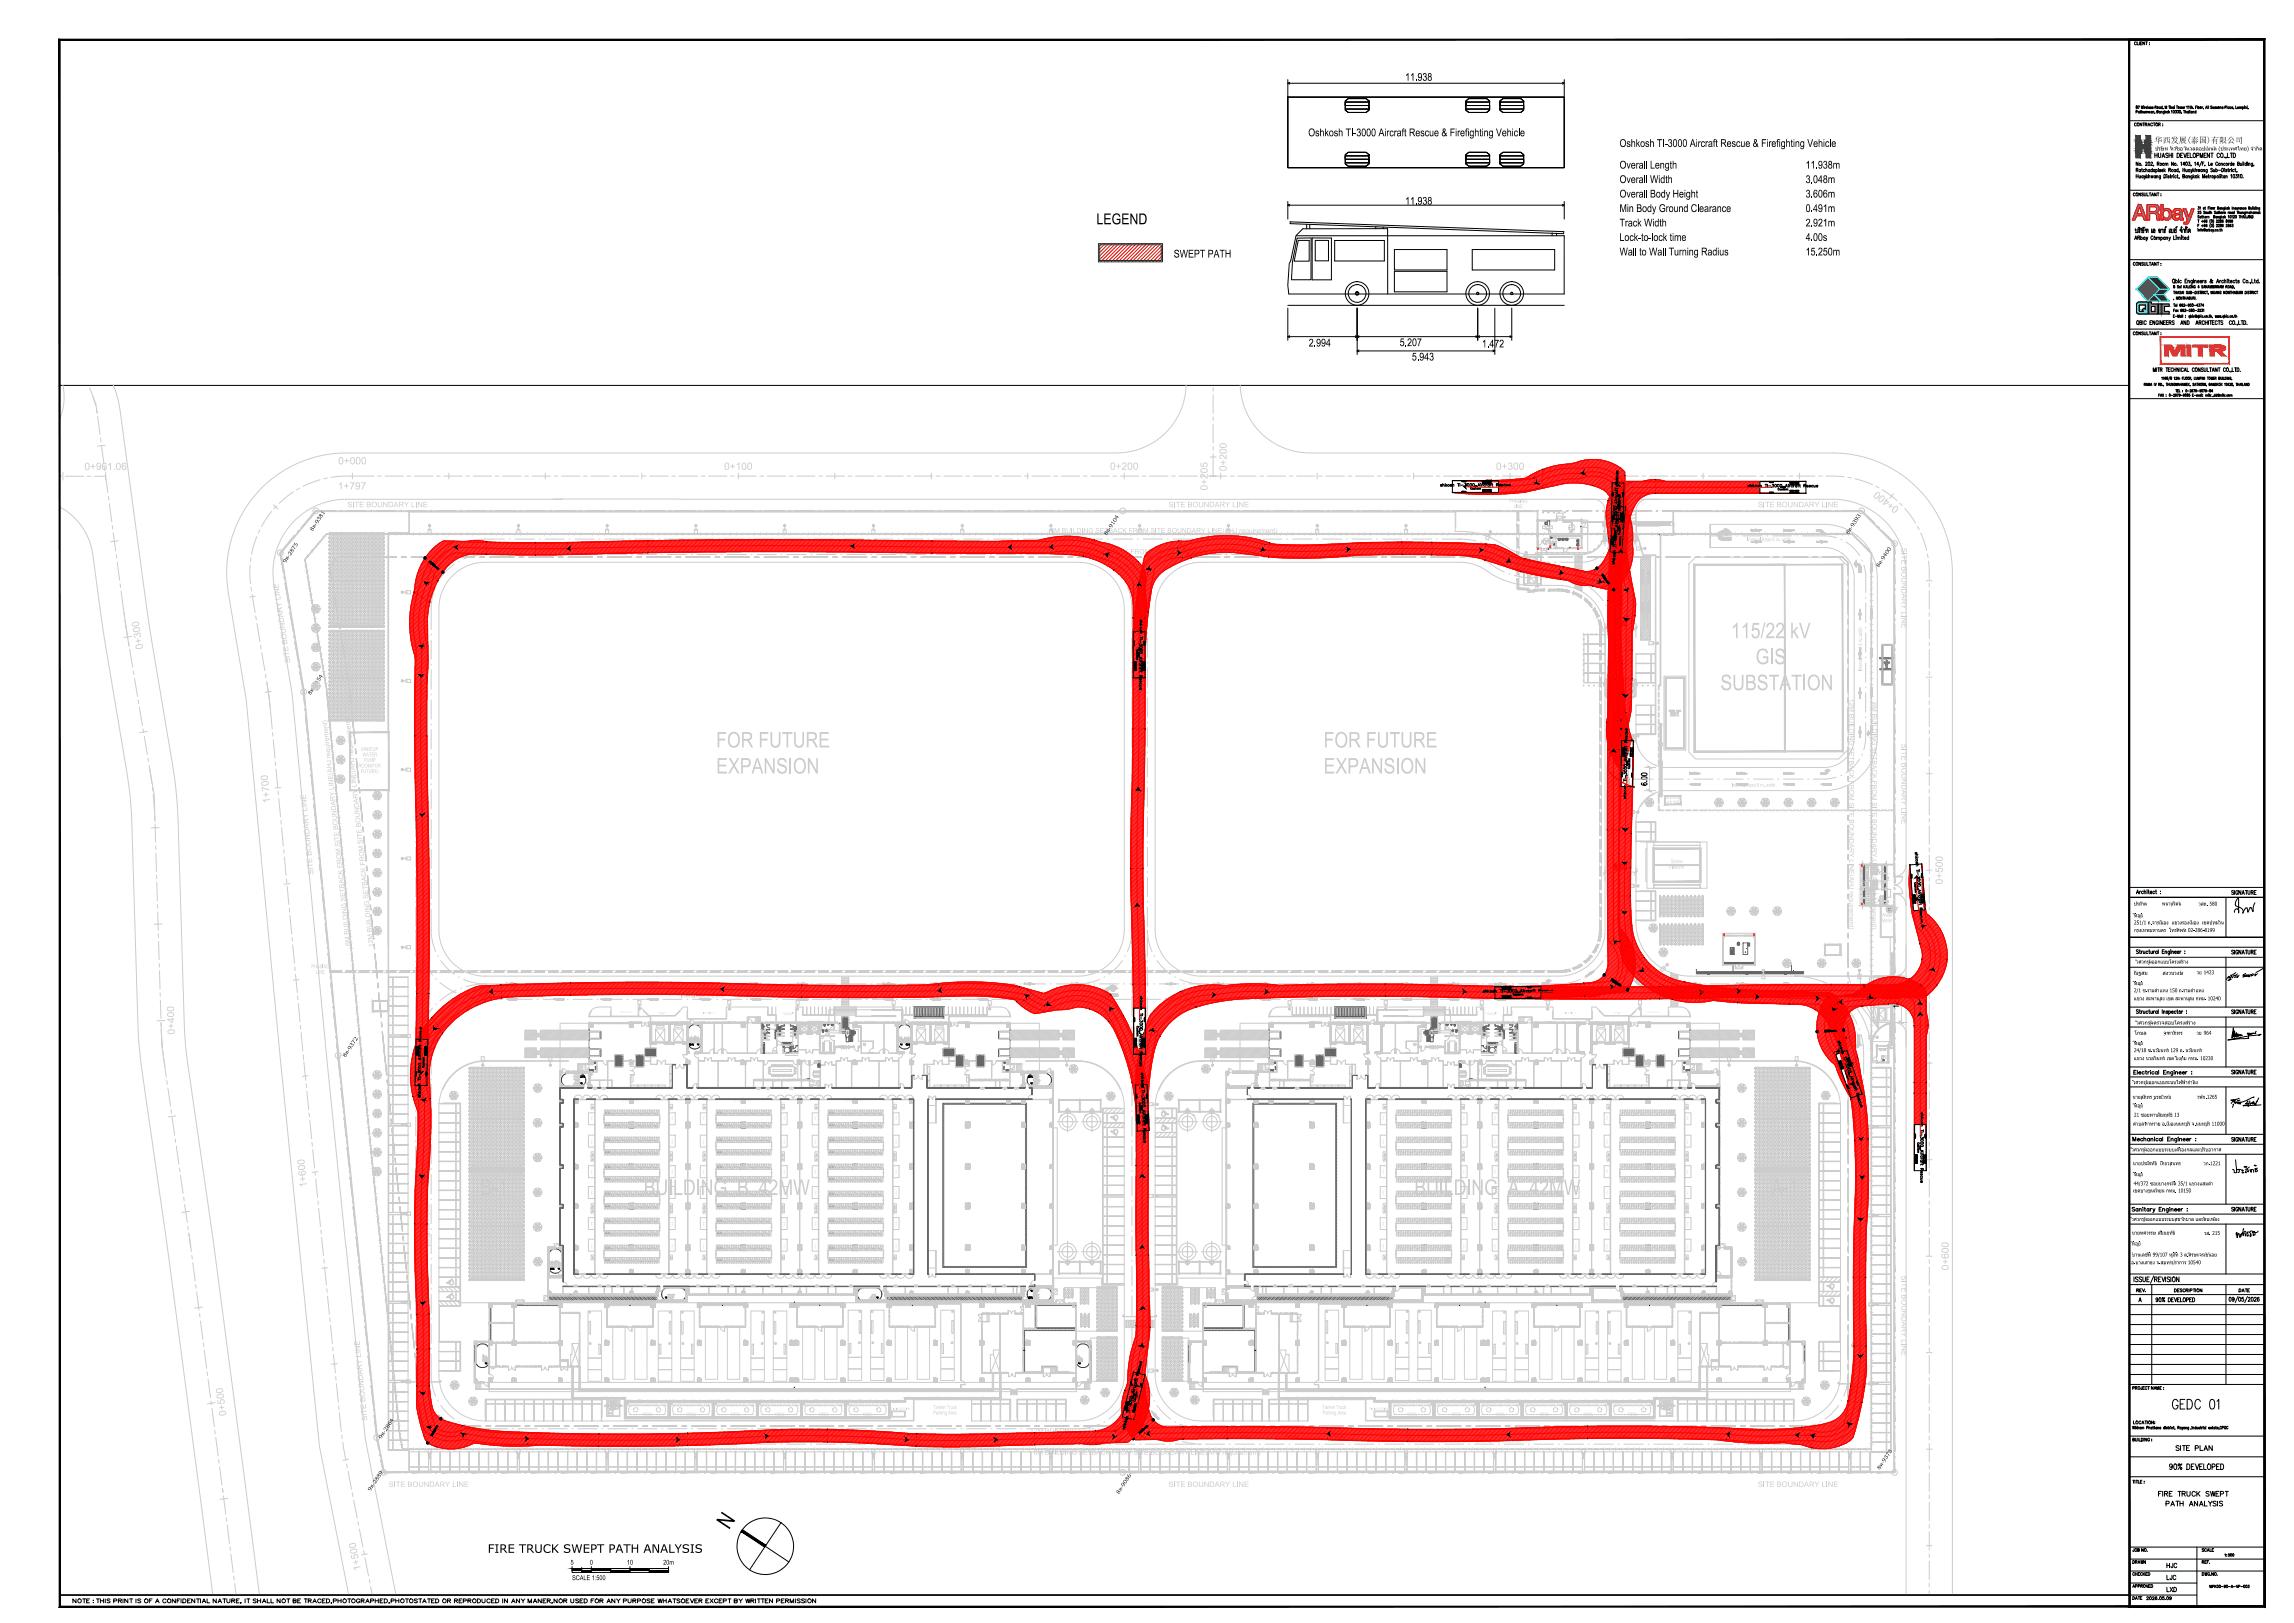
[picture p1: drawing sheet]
<svg xmlns="http://www.w3.org/2000/svg" width="1189mm" height="841mm" viewBox="0 0 1189 841" stroke-linecap="round" stroke-linejoin="round" font-family="sans-serif">
<g fill="none" stroke="#000" stroke-width=".52">
<path d="M1119 774h1M1120 773h-1v2M1121 773v2M1122 774h1v-1h-1v2M1123 779h1v-1h-1v2M1123 774v1M1124 774h1M1125 780h2M1126 773h-2v2h2M1128 778h1M1128 778v2M1129 773h1"/>
<path d="M1130 773v2M1130 778v2M1130 779h1M1131 774h1v-1h-1v2M1131 778v2M1132 774l1 1M1133 773v2h1h1v-2M1135 780h1M1138 773a.9 .9 0 0 0-1 0 .9 .9 0 0 0-1 1 .9 .9 0 0 0 1 1 .9 .9 0 0 0 1 0M1138 773v2M1139 778v2l-2-2v2M1139 774l1 1"/>
<path d="M1140 773l-2 1M1140 780h1M1142 778v2h2M1144 778l1 1 1-1M1145 773h-2l2 2h-1h-1M1145 779v1M1146 773v2l1-2v2l1-2M1148 774h1M1149 778h-2l2 2h-1h-1M1149 778v2M1150 773h-2v2h2M1151 774h1v-1h-1v2"/>
<path d="M1152 778h-2v1l2 1h-2M1153 773h2M1154 773v2M1125 780l1-2 1 2M1135 780l1-2 1 2M1140 780l1-2 1 2M1153 805v1M1154 806h.1M1155 805v1M1145 823v-2l1 2v-2v2M1147 822v-1v2M1148 821v2"/>
<path d="M1148 822l1 1M1149 821l-1 1M1151 822h1M1153 822v-1v1v1M1155 822h1M1156 823l1-2v2M1156 822h1M1157 822h2M1159 821v2l1-2M1160 822h1l-1-1v2M1161 822h1M1165 821h1v1h-1"/>
<circle cx="1156" cy="806" r=".6"/>
<circle cx="1157" cy="806" r=".6"/>
<circle cx="1149" cy="822" r=".6"/>
<circle cx="1150" cy="822" r=".6"/>
<circle cx="1154" cy="822" r=".6"/>
<circle cx="1163" cy="822" r=".6"/>
<circle cx="1164" cy="822" r=".6"/>
</g>
<g fill="#000">
<path d="M253 800h3v1h-2v1h2v1h-2v2h-1zM257 800h1v1v3v1h-1v-1v-3zM264 800h2v1h-2v1h2h-2v2h2v1h-2zM269 800h4v1h-2v4v-4h-2zM277 800h1v3l1 1h1v-4h1v3l-1 1-1 1-1-1zM282 801l2-1 1 1h-2l-1 1 1 2h1h1l-2 1-1-1v-2zM286 800h1v3l2-3h1l-2 2 2 3h-1l-2-2v2h-1zM292 801l2-1 1 1h-1h-1v1l3 1-1 1h-3h2h1v-1l-2-1zM296 800h1l1 4 1-4 1 4 1-4h1l-1 5h-1l-1-4-1 4h-1zM303 800h2v1h-2v1h2h-2v2h2v1h-2zM309 800h4v1h-1v4h-1v-4h-2zM323 800h4v1h-2v4v-4h-2z"/>
<path d="M327 800h1v2h2v-2h1v5h-1v-3h-2v3h-1zM338 800h1l2 4v-4h1v5h-1l-2-4v4h-1zM347 800v4h3v1h-3zM350 800l2 2 1-2-1 3v2h-1v-2zM354 801h3h-1h-2l1 1 2 1v1h-3h1h2l-1-1-2-1v-1zM358 800h2l-1 1v3l1 1h-2v-1v-3zM361 801l1-1 2 1h-2h-1v1l3 1-1 1h-3h2h1v-1l-2-1z"/>
<path d="M259 800l3 1v1l-1 1 2 2h-1l-1-2h-1v2h-1zM260 801v1h2l-1-1z"/>
<path d="M273 800l3 1v1l-1 1 2 2h-1l-1-2h-1v2h-1zM274 801v1h1v-1z"/>
<path d="M306 800h3v1v2h-2v2h-1zM307 801v2l2-1-1-1z"/>
<path d="M316 800h2l1 1-1 2h-2v2zM316 801v2l2-1v-1z"/>
<path d="M321 800l2 5h-1v-2h-2v2h-1zM321 801l-1 2h2z"/>
<path d="M335 800h1l2 5h-1l-1-2h-1l-1 2zM336 801l-1 2h1z"/>
<path d="M344 800h1l1 5-1-2h-2v2h-1zM344 801l-1 2h2z"/>
</g>
<g fill="none" stroke="#ccc" stroke-width=".52">
<path d="M963 448h17M964 449h.1M964 449v1M964 450h.1M964 451v1M964 452v1M964 454v1M964 455v1M964 456v1M964 457h.1M964 458h.1M964 458v1"/>
<path d="M964 459v1M964 460v1M964 451h1l-1 1zM964 448h.1M964 460h.1M965 460h.1M965 451h.1M965 448h13M965 460h-1M965 451h-1M965 449h.1M965 460l-1-1v1h1"/>
<path d="M965 453h.1M965 448v5v-5M965 448h.1M965 448h1v1h-1zM965 456h.1M965 452v1M965 452h.1M965 451v1M965 450v1M965 450h.1M965 449v1M965 448v1"/>
<path d="M965 459v1M965 459h.1M965 458v1M965 458h.1M965 457v1M965 457h.1M965 456v1M965 448l1 1M965 453v3zM965 446v25M965 448h12M965 453v3"/>
<path d="M965 454h.1M965 455h.1M965 448h1M966 448h1v1h-1zM966 449h1v1h-1zM966 451h1v1h-1zM966 452h1v1h-1zM966 460h1v1h-1zM966 459h1v1h-1zM966 457h1v1h-1zM966 456h1v1h-1zM966 453h1v1h-1z"/>
<path d="M966 454h1v1h-1zM966 455h1v1h-1zM966 448h.1M966 449h.1M966 448h-1M966 449v11M966 448v1M966 460h.1M966 448h1M967 448h.1M967 448l-1 21M967 451h.1"/>
<path d="M967 459h.1M967 449h.1M967 460h.1M967 448h1v1h-1zM967 449h1v1h-1zM967 451h1v1h-1zM967 452h1v1h-1zM967 460h1v1h-1zM967 459h1v1h-1zM967 457h1v1h-1zM967 456h1v1h-1zM967 453h1v1h-1z"/>
<path d="M967 454h1v1h-1zM967 455h1v1h-1zM967 448h1M968 448h-1M968 448h.1M968 448h1M968 456h.1M968 453h.1M968 449h.1M968 459h.1M968 460h.1M968 455h.1"/>
<path d="M968 450v1M968 452h.1M968 454h.1M968 457h.1M969 448h.1M969 448h-1M969 447v1l1-1M969 447h.1M969 447h1M969 448h1M970 447h.1M970 448h-1"/>
<path d="M970 447h-1M970 456h.1M970 453h.1M970 449h.1M970 459h.1M970 460h.1M970 448h.1M970 450v1M970 452h.1M970 457h.1M970 448h1v1h-1zM970 449h1v1h-1z"/>
<path d="M970 451h1v1h-1zM970 452h1v1h-1zM970 460h1v1h-1zM970 459h1v1h-1zM970 457h1v1h-1zM970 456h1v1h-1zM970 448h1M971 448h.1M971 448h-1M971 451h.1M971 459h.1M971 449h.1"/>
<path d="M971 460h.1M971 448h2v1h-2zM971 449h2v1h-2zM971 451h2v1h-2zM971 452h2v1h-2zM971 460h2v1h-2zM971 459h2v1h-2zM971 457h2v1h-2zM971 456h2v1h-2zM971 448h1M972 448h-1M972 448h.1"/>
<path d="M972 457h.1M972 448h1M973 457h-1h1M973 457h.1M973 452v1M973 448v5M973 453h.1M973 448h-1M973 456h.1M973 456v5M973 451h.1M973 452h.1"/>
<path d="M973 459v1M973 458h.1M973 457v1M973 460h.1M973 451v1M973 450h.1M973 449v1M973 449h.1M973 448h.1M973 459h.1M973 451h1M973 448h1"/>
<path d="M974 451h-1M974 451h.1M974 448h-1M974 448h.1M974 448h1M975 448h.1M975 448h-1M975 456h.1M975 459h.1M975 453h.1M975 456l1 1M975 451v2"/>
<path d="M975 457h1v1h-1zM975 458h1v1h-1zM975 460h1v1h-1zM975 453h1v1h-1zM975 455h1v1h-1zM975 451l-1 2-1-2v2M975 450h1M975 450v1M975 453h2M975 448h1M976 448h-1M976 457h.1"/>
<path d="M976 453h.1M976 457h-1zM976 453v1h-1zM976 457h1M976 450v1M976 448h.1M976 450h.1M976 450h1M976 451h1M976 450h-1v1h1M976 451h.1M976 448h1"/>
<path d="M976 457h1v1h-1zM976 458h1v1h-1zM976 460h1v1h-1zM976 453h1v1h-1zM976 455h1v1h-1zM977 450v1M977 453h.1M977 453v3M977 457v3M977 448h.1M977 450h.1M977 450h1"/>
<path d="M977 451h.1M977 457h.1M977 448h-1M977 448v1l1-1M977 448h1v1h-1zM977 448l1 1M977 448v5M977 448v1M977 449h.1M977 448h1M977 448v13M977 456h.1"/>
<path d="M977 459h.1M977 457l1-1v4M977 456l-2 1h2h1M977 452l1 1M977 452h1M977 451l1 1M977 451h1M977 449l1 1M977 449h1M977 457h1M977 455h1M977 454l1 1"/>
<path d="M977 460h1M977 459h1M977 459l1 1M977 458h1M977 456h1M977 456l1 1M977 455l1 1M977 454h1M977 453l1 1M977 453h1M977 458l1 1M977 457l1 1"/>
<path d="M977 456v1M978 448h.1M978 448h-1M978 449h.1M978 446v25M978 451l-1-1 1 1M978 450l-1 1M978 452l-1 1M978 452h-1v1M978 456h.1M978 452l-3 1h2M978 448v8"/>
<path d="M978 450h-1M978 451l-1 1M978 451h-1M978 449l-1 1M978 449h-1M978 455l-1 1M978 456h-1M978 455h-1M978 454h-1M978 453l-1 1M978 454l-1 1M978 453h-1"/>
<path d="M978 460h-1M978 459l-1 1M978 459h-1M978 458l-1 1M978 458h-1M978 457l-1 1M978 457h-1M978 455h.1M978 455h1M979 455h.1M979 455h-1h1M963 469h17"/>
<path d="M963 461h17M964 469h.1M964 461v1M964 463v1M964 464v1M964 465v1M964 466v1M964 467h.1M964 468h.1M964 468v1M965 469h9M965 469h.1"/>
<path d="M965 463v4zM965 460v-4v4M965 461h.1M965 460h1v1h-1zM965 461v2v-2M965 469h1h-1zM965 460l1 1M965 463h.1M965 462v1M965 462h.1M965 461v1M965 469h1"/>
<path d="M965 468v1M965 468h.1M965 467v1M965 467h.1M965 469v-2v2M965 466h.1M966 468h1v1h-1zM966 467h1v1h-1zM966 466h1v1h-1zM966 465h1v1h-1zM966 461h1v1h-1zM966 463h1v1h-1z"/>
<path d="M966 462h1v1h-1zM966 461h.1M966 469h.1M966 461v8M966 469h-1M966 461h7M966 465h.1M966 469h1M966 461h1M967 461h-1M967 469h.1M967 461h.1"/>
<path d="M967 469h-1M967 468h1v1h-1zM967 467h1v1h-1zM967 466h1v1h-1zM967 465h1v1h-1zM967 463h1v1h-1zM967 461h1v1h-1zM967 462h1v1h-1zM967 469h1M968 461h.1M968 469h-1M968 469h.1"/>
<path d="M968 469h1M968 468h2v1h-2zM968 467h2v1h-2zM968 466h2v1h-2zM968 465h2v1h-2zM968 463h2v1h-2zM968 461h2v1h-2zM968 462h2v1h-2zM968 461h1M969 460v1zM969 461h-1M969 469h.1"/>
<path d="M969 461h.1M969 469h-1M969 460h.1M969 470h1M969 470h.1M969 469h1M970 470h.1M970 461h.1M970 469h-1M970 470h-1M970 468h1v1h-1zM970 466h1v1h-1z"/>
<path d="M970 463h1v1h-1zM970 461h1v1h-1zM970 469h.1M970 469h1M970 461h1M971 461h-1M971 469h.1M971 461h.1M971 469h-1M971 463h.1M971 466h.1M971 468h.1"/>
<path d="M971 469h1M972 461h.1M972 469h-1M972 469h.1M972 469h1M972 461h1M973 469h.1M973 461h.1M973 461h-1M973 469h-1M973 469h1M973 466l1 1z"/>
<path d="M974 467h.1M974 469h-1M974 469h.1M974 469h1M974 464l1 5M975 464l-1 5h-9M975 469h2M975 464v5M975 464h.1M975 469h-1M975 468h1v1h-1zM975 467h1v1h-1z"/>
<path d="M975 466h1v1h-1zM975 465h1v1h-1zM975 469h.1M975 469h-1h4M975 461h.1M975 469h1M976 469h-1M976 469h.1M976 464h.1M976 468h1v1h-1zM976 467h1v1h-1zM976 466h1v1h-1z"/>
<path d="M976 465h1v1h-1zM976 469h1M977 467h.1M977 469h-1M977 469h.1M977 469h1h-1zM977 461h.1M977 460h1v1h-1zM977 469h1M977 461h1M977 460l1 1M977 460h.1"/>
<path d="M977 461v8M977 469l1-4v4M977 468l1 1M977 468h1M977 467l1 1M977 467h1M977 466l1 1M977 466h1M977 465l1 1M977 465h1M978 469h.1M978 460h.1"/>
<path d="M978 461h.1M978 469h-1M978 461v4M978 464v1M978 468l-1 1M978 468h-1M978 467l-1 1M978 467h-1M978 466l-1 1M978 466h-1M978 465l-1 1M978 465h-1"/>
<path d="M978 467h.1M978 467l1 1M978 462h.1M978 462v2M978 464h.1M979 467h.1M978 467h1M979 461h.1M979 467h-1M979 468h.1M979 467v1M979 461h1"/>
<path d="M980 464v1h-1M980 462h.1M980 462v2M980 464h.1"/>
</g>
<g fill="#ccc" stroke="#ccc" stroke-width=".52">
<path d="M966 451v-1z"/>
<path d="M972 451v-1z"/>
<path d="M971 451v-1z"/>
<path d="M967 451v-1z"/>
<path d="M976 450h1zM976 450h1z"/>
<path d="M975 449v1zM975 449v1z"/>
<path d="M975 448v1zM975 448v1z"/>
<path d="M976 448h1zM976 448h1z"/>
<path d="M977 448v1zM977 448v1z"/>
<path d="M977 449v1zM977 449v1z"/>
<path d="M976 453h1zM976 453h1z"/>
<path d="M976 450h1zM976 450h1z"/>
<path d="M976 456h1zM976 456h1z"/>
<path d="M975 455v1zM975 455v1z"/>
<path d="M975 453v1zM975 453v1z"/>
<path d="M976 453h1zM976 453h1z"/>
<path d="M977 453v1zM977 453v1z"/>
<path d="M977 455v1zM977 455v1z"/>
<path d="M967 453h1zM967 453h1z"/>
<path d="M965 452v1zM965 452v1z"/>
<path d="M965 451v1zM965 451v1z"/>
<path d="M965 450v1zM965 450v1z"/>
<path d="M965 448v1zM965 448v1z"/>
<path d="M967 448h1zM967 448h1z"/>
<path d="M968 448v1zM968 448v1z"/>
<path d="M968 450v1zM968 450v1z"/>
<path d="M968 451v1zM968 451v1z"/>
<path d="M968 452v1zM968 452v1z"/>
<path d="M967 456h1zM967 456h1z"/>
<path d="M965 456v1zM965 456v1z"/>
<path d="M965 458v1zM965 458v1z"/>
<path d="M965 459v1zM965 459v1z"/>
<path d="M965 460v1zM965 460v1z"/>
<path d="M967 461h1zM967 461h1z"/>
<path d="M968 460v1zM968 460v1z"/>
<path d="M968 459v1zM968 459v1z"/>
<path d="M968 458v1zM968 458v1z"/>
<path d="M968 456v1zM968 456v1z"/>
<path d="M967 456h1zM967 456h1z"/>
<path d="M965 454v1zM965 454v1z"/>
<path d="M967 453h1zM967 453h1z"/>
<path d="M968 454v1zM968 454v1z"/>
<path d="M970 453h1zM970 453h1z"/>
<path d="M973 452v1zM973 452v1z"/>
<path d="M973 451v1zM973 451v1z"/>
<path d="M973 450v1zM973 450v1z"/>
<path d="M973 448v1zM973 448v1z"/>
<path d="M970 448h1zM970 448h1z"/>
<path d="M970 448v1zM970 448v1z"/>
<path d="M970 450v1zM970 450v1z"/>
<path d="M970 451v1zM970 451v1z"/>
<path d="M970 452v1zM970 452v1z"/>
<path d="M970 456h1zM970 456h1z"/>
<path d="M973 456v1zM973 456v1z"/>
<path d="M973 458v1zM973 458v1z"/>
<path d="M973 459v1zM973 459v1z"/>
<path d="M973 460v1zM973 460v1z"/>
<path d="M970 461h1zM970 461h1z"/>
<path d="M970 460v1zM970 460v1z"/>
<path d="M970 459v1zM970 459v1z"/>
<path d="M970 458v1zM970 458v1z"/>
<path d="M970 456v1zM970 456v1z"/>
<path d="M976 459h1zM976 459h1z"/>
<path d="M975 458v1zM975 458v1z"/>
<path d="M975 457v1zM975 457v1z"/>
<path d="M976 457h1zM976 457h1z"/>
<path d="M977 457v1zM977 457v1z"/>
<path d="M977 458v1zM977 458v1z"/>
<path d="M976 461h1zM976 461h1z"/>
<path d="M976 459h1zM976 459h1z"/>
<path d="M975 464h1zM975 464h1z"/>
<path d="M976 464v1zM976 464v1z"/>
<path d="M976 465v1zM976 465v1z"/>
<path d="M976 466v1zM976 466v1z"/>
<path d="M976 467v1zM976 467v1z"/>
<path d="M975 469h1zM975 469h1z"/>
<path d="M975 467v1zM975 467v1z"/>
<path d="M975 466v1zM975 466v1z"/>
<path d="M975 465v1zM975 465v1z"/>
<path d="M975 464v1zM975 464v1z"/>
<path d="M976 464h1zM976 464h1z"/>
<path d="M977 464v1zM977 464v1z"/>
<path d="M977 465v1zM977 465v1z"/>
<path d="M977 466v1zM977 466v1z"/>
<path d="M977 467v1zM977 467v1z"/>
<path d="M976 469h1zM976 469h1z"/>
<path d="M976 467v1zM976 467v1z"/>
<path d="M976 466v1zM976 466v1z"/>
<path d="M976 465v1zM976 465v1z"/>
<path d="M976 464v1zM976 464v1z"/>
<path d="M967 463h1zM967 463h1z"/>
<path d="M968 463h1zM968 463h1z"/>
<path d="M969 463h1zM969 463h1z"/>
<path d="M970 463h1zM970 463h1z"/>
<path d="M971 462v1zM971 462v1z"/>
<path d="M970 461h1zM970 461h1z"/>
<path d="M969 461h1zM969 461h1z"/>
<path d="M968 461h1zM968 461h1z"/>
<path d="M967 461h1zM967 461h1z"/>
<path d="M965 462v1zM965 462v1z"/>
<path d="M967 466h1zM967 466h1z"/>
<path d="M968 466h1zM968 466h1z"/>
<path d="M969 466h1zM969 466h1z"/>
<path d="M970 466h1zM970 466h1z"/>
<path d="M970 463h1zM970 463h1z"/>
<path d="M969 463h1zM969 463h1z"/>
<path d="M968 463h1zM968 463h1z"/>
<path d="M967 463h1zM967 463h1z"/>
<path d="M967 468h1zM967 468h1z"/>
<path d="M968 468h1zM968 468h1z"/>
<path d="M969 468h1zM969 468h1z"/>
<path d="M970 468h1zM970 468h1z"/>
<path d="M971 466v1zM971 466v1z"/>
<path d="M970 466h1zM970 466h1z"/>
<path d="M969 466h1zM969 466h1z"/>
<path d="M968 466h1zM968 466h1z"/>
<path d="M967 466h1zM967 466h1z"/>
<path d="M965 466v1zM965 466v1z"/>
<path d="M967 469h1zM967 469h1z"/>
<path d="M968 469h1zM968 469h1z"/>
<path d="M969 469h1zM969 469h1z"/>
<path d="M970 469h1zM970 469h1z"/>
<path d="M970 468h1zM970 468h1z"/>
<path d="M969 468h1zM969 468h1z"/>
<path d="M968 468h1zM968 468h1z"/>
<path d="M967 468h1zM967 468h1z"/>
<path d="M967 449h1zM967 449h1z"/>
<path d="M967 449v1zM967 449v1z"/>
<path d="M967 450v1zM967 450v1z"/>
<path d="M965 449v1zM965 449v1z"/>
<path d="M967 448h1zM967 448h1z"/>
<path d="M968 448v1zM968 448v1z"/>
<path d="M970 449h1zM970 449h1z"/>
<path d="M971 449v1zM971 449v1z"/>
<path d="M971 450v1zM971 450v1z"/>
<path d="M973 449v1zM973 449v1z"/>
<path d="M970 448h1zM970 448h1z"/>
<path d="M970 448v1zM970 448v1z"/>
<path d="M967 460h1zM967 460h1z"/>
<path d="M967 459v1zM967 459v1z"/>
<path d="M965 459v1zM965 459v1z"/>
<path d="M967 461h1zM967 461h1z"/>
<path d="M968 460v1zM968 460v1z"/>
<path d="M970 460h1zM970 460h1z"/>
<path d="M971 459v1zM971 459v1z"/>
<path d="M973 459v1zM973 459v1z"/>
<path d="M970 461h1zM970 461h1z"/>
<path d="M970 460v1zM970 460v1z"/>
<path d="M970 452h1zM970 452h1z"/>
<path d="M970 452v1zM970 452v1z"/>
<path d="M970 453h1zM970 453h1z"/>
<path d="M973 452v1zM973 452v1z"/>
<path d="M970 451l1-1zM970 450h1z"/>
<path d="M970 451v1zM970 451v1z"/>
<path d="M970 452h1zM970 452h1z"/>
<path d="M973 451v1zM973 451v1z"/>
<path d="M967 452h1zM967 452h1z"/>
<path d="M968 452v1zM968 452v1z"/>
<path d="M967 453h1zM967 453h1z"/>
<path d="M965 452v1zM965 452v1z"/>
<path d="M967 450h1zM967 451l1-1z"/>
<path d="M968 451v1zM968 451v1z"/>
<path d="M967 452h1zM967 452h1z"/>
<path d="M965 451v1zM965 451v1z"/>
<path d="M967 454h1zM967 454h1z"/>
<path d="M967 453h1zM967 453h1z"/>
<path d="M967 455h1zM967 455h1z"/>
<path d="M967 454h1zM967 454h1z"/>
<path d="M967 456h1zM967 456h1z"/>
<path d="M965 455v1zM965 455v1z"/>
<path d="M967 455h1zM967 455h1z"/>
<path d="M968 455v1zM968 455v1z"/>
<path d="M967 456h1zM967 456h1z"/>
<path d="M968 456v1zM968 456v1z"/>
<path d="M967 457h1zM967 457h1z"/>
<path d="M965 456v1zM965 456v1z"/>
<path d="M967 457h1zM967 457h1z"/>
<path d="M968 457v1zM968 457v1z"/>
<path d="M968 458v1zM968 458v1z"/>
<path d="M967 459h1zM967 459h1z"/>
<path d="M965 458v1zM965 458v1z"/>
<path d="M965 457v1zM965 457v1z"/>
<path d="M970 456h1zM970 456h1z"/>
<path d="M970 456v1zM970 456v1z"/>
<path d="M970 457h1zM970 457h1z"/>
<path d="M973 456v1zM973 456v1z"/>
<path d="M970 457h1zM970 457h1z"/>
<path d="M970 457v1zM970 457v1z"/>
<path d="M970 458v1zM970 458v1z"/>
<path d="M970 459h1zM970 459h1z"/>
<path d="M973 458v1zM973 458v1z"/>
<path d="M973 457v1zM973 457v1z"/>
</g>
<g fill="none" stroke="#666" stroke-width=".52">
<path d="M966 453h.1M966 460h.1M966 459h.1M966 458h.1M966 457h.1M966 456h.1M966 455h.1M966 455v-1zM966 454h.1M966 452h.1M966 451h.1M966 450h.1"/>
<path d="M966 449h.1M966 448v1zM977 460h.1M977 459h.1M977 458h.1M977 457h.1M977 456h.1M977 455v1zM977 455h.1M977 454h.1M977 453h.1M977 452h.1"/>
<path d="M977 451h.1M977 450h.1M977 449h.1M966 461h.1M966 468h.1M966 467h.1M966 466h.1M966 466v-1zM966 465h.1M966 464h.1M966 463h.1M966 462h.1"/>
<path d="M966 469h.1M966 460v1M977 461h.1M977 468h.1M977 467h.1M977 466h.1M977 465v1zM977 465h.1M977 464h.1M977 463h.1M977 462h.1M977 469h.1"/>
<path d="M903 489h3v6h-3zM905 493h.1M906 489h1v1h-1zM906 490h.1M906 489h.1M906 489v1"/>
</g>
<path d="M965 449h.1M965 469h.1" fill="none" stroke="#ffbf00" stroke-width=".52"/>
<g fill="none" stroke="#666" stroke-width=".52">
<path d="M795 276v1M801 271h1v1h-1zM801 271v1h1M802 271h-1M802 270h1v2h-1zM804 278h.1M804 278v1v-1M804 278v1zM807 279l1 1M808 279h1v1h-1zM809 279v1h-1M809 279l1 1"/>
<path d="M810 279h1v1h-1zM811 279v1h-1M811 279l1 1h1M811 279h2v1h-1zM813 279l-1 1M817 280h1v1h-1zM817 280v1h1M818 280h-1M819 273h.1M802 284h.1M805 281h1v1h-1zM805 282v-1h1v1"/>
<path d="M805 281h1M805 282h1M806 281h.1M805 281h.1M814 284h.1M817 282h1v1h-1zM817 283h1M818 282h-1v1M894 499h.1M894 499h1zM895 499h.1M895 499h1z"/>
<path d="M896 499h.1M896 499h1zM897 491h2v4h-2zM897 499h.1M897 491h1v3h-1zM897 491h1M897 492h1M897 494h.1M897 491h.1M897 492h.1M897 491v1M897 494h1"/>
<path d="M897 493h1M897 493h.1M897 494v-1v1M897 493v1M897 499h1zM898 493h.1M898 492h.1M898 491h-1M898 491h.1M898 492v2M898 499h.1M898 492v2v-1"/>
<path d="M898 493v1M898 491l-1 1M898 491v1M898 492h-1M898 494v-1v1M898 494h.1M898 500v3M899 499h.1M899 499h1zM900 499h.1M900 489h2v1h-2zM901 489v1z"/>
<path d="M901 499h.1M901 489h.1M901 488h.1M901 489v-1v1M902 499h.1M903 499h.1M904 499h.1M905 499h.1M906 499h.1M907 499h.1M908 499h.1M908 499h1z"/>
<path d="M928 500v3M879 503h.1M879 503h56M879 504h56M879 505h56M885 505h1M885 505h.1M886 505h.1M905 505h1M905 505h.1M905 504h.1M905 504v1"/>
<path d="M906 505h.1M925 505h1M925 505h.1M925 504h.1M925 504v1M926 505h.1M395 530v3M396 530v3M396 532h.1M397 531l1 1 1 1M397 531h2zM399 533h.1"/>
<path d="M399 530v1zM975 549l2 1h-2zM975 549h.1M976 549v1zM976 549h-1v1h1M976 549h1l-1 1zM268 676h.1M268 676h1M269 676h.1M270 676h.1M270 676h1M271 676h1"/>
<path d="M272 676h.1M273 676h.1M273 676h1M274 676h1M275 676h.1M276 676h.1M276 676h1M277 676h1M278 676h.1M279 676h.1M279 676h1M280 676h1"/>
<path d="M281 676h.1M282 676h.1M282 676h1M283 676h1M284 676h.1M285 676h.1M285 676h1M286 676h1M287 676h.1M288 676h.1M288 676h1M289 676h.1"/>
<path d="M459 672h.1M459 674h1M459 672h1M459 674h.1M459 673h.1M460 672v1M460 673v1M460 673l1 1M460 671v1M460 672h.1M460 673h.1M460 674h1"/>
<path d="M461 673v1M461 671v1M461 672v1M461 672l1 1M461 674h.1M461 673h1M461 672h1M462 674h.1M462 672v1M462 671v1M462 673h.1M462 673h1"/>
<path d="M462 672h1M462 674h1M462 673l1 1M463 673v1M463 671v1M463 672v1M463 674h1M463 671l1 2M463 672h.1M463 673h1M464 672v1M464 671v1"/>
<path d="M464 674h.1M464 673h.1M464 673l2 1M464 672h1M465 674h.1M465 673v1M465 671v1M465 673h.1M465 672h1M465 672l1 1M466 673h.1M466 672v1"/>
<path d="M466 674h.1M466 671v1M466 673l1 1M466 674h1M466 673l2 1M467 672h.1M467 674h.1M467 671v1M467 674h1M467 673h1M467 672h1M468 672v1"/>
<path d="M468 673v1M468 674h.1M468 673h1M468 672h1M468 674h1M469 673h.1M469 673v1M469 672h.1M469 674h.1M469 671l1 2M469 674h1M469 671l1 1"/>
<path d="M469 673h1M470 674h.1M470 672h.1M470 673v1M470 672l1 1M470 673l2 1M471 672h.1M471 674h.1M471 673h.1M471 672v1M471 673l1 1M471 671l1 2"/>
<path d="M472 671v1M472 673h.1M472 674h.1M472 672h.1M472 673l1 1M472 672l1 1M472 671l1 1M473 673l1 1M473 672h.1M473 673h.1M473 674h.1M473 672l1 1"/>
<path d="M473 671l1 1M474 671v1M474 672h.1M474 674h.1M474 673h.1M474 672l1 1M474 674h1M474 673l1 1M475 671v1M475 673h.1M475 673l2 1M475 672h.1"/>
<path d="M475 674h.1M475 673l1 1M476 671v1M476 672v1M476 674h.1M476 671l1 2M476 672h.1M476 673h.1M476 672l1 1M477 674h.1M477 671v1M477 673h.1"/>
<path d="M477 673l1 1M477 672h.1M477 674h1M478 671v1M478 672v1M478 674h1M478 672h.1M478 672l1 1M478 673h1M479 674h.1M479 671v1M479 673l1 1"/>
<path d="M479 673h1M479 672h1M479 674h1M480 671v1M480 673v1M480 674h.1M480 673h.1M480 672h.1M480 674h1M480 672l1 1M480 673l1 1M481 672v1"/>
<path d="M481 674h.1M481 671v1M481 673h.1M481 673l1 1M482 672h.1M482 674h.1M482 673v1M482 671l1 2M482 671v1M482 673h.1M482 674h1M482 672h1"/>
<path d="M483 673v1M483 674h.1M483 672v1M483 673l2 1M483 672h1M483 674h1M483 673h1M484 672h.1M484 674h.1M484 673v1M484 671v1M484 672l1 1"/>
<path d="M484 673h1M484 674h1M485 672h.1M485 673v1M485 674h.1M485 672v1M485 671h.1M485 673h1M485 672h1M485 674h1M486 673h.1M486 673v1"/>
<path d="M486 672v1M486 674h.1M486 671v1M486 674h1M486 671l2 2M486 672h1M487 673h.1M487 674h.1M487 672v1M487 673v1M487 671v1M487 673h1"/>
<path d="M488 672h.1M488 674h.1M488 673l1 1M488 673v1M488 672l1 1M488 671v1M488 674h1M488 671l2 2M489 672v1M489 673h.1M489 674h.1M489 673l1 1"/>
<path d="M489 671l1 1M490 673v1M490 672h.1M490 673l1 1M490 674h.1M490 671l1 1M490 672l1 1M491 671v1M491 672h.1M491 673h.1M491 672l1 1M491 674h.1"/>
<path d="M491 674h1M492 671v1M492 674h.1M492 673h.1M492 673l1 1M492 672h.1M492 671l2 2M493 672v1M493 674h.1M493 671v1M493 674h1M493 672h.1"/>
<path d="M493 673h1M494 672v1M494 671v1M494 674h.1M494 673l1 1M494 672h1M494 674h1M495 673v1M495 671l1 2M495 673h.1M495 671v1M495 674h.1"/>
<path d="M495 672h1M495 673l1 1M496 674h.1M496 672v1M496 672h.1M496 673l1 1M496 673h1M496 672h1M497 674h.1M497 673v1M497 671v1M497 673h.1"/>
<path d="M497 672l1 1M497 674h1M498 673v1M498 672v1M498 673h.1M498 672h.1M498 674h1M498 673l2 1M499 673v1M499 672v1M499 674h.1M499 671v1"/>
<path d="M499 671l1 2M499 672l1 1M499 673h1M500 673v1M500 674h.1M500 671h.1M500 673l1 1M500 672h1M500 674h1M500 673l2 1M501 672v1M501 671v1"/>
<path d="M501 674h1M501 672h1M501 673h1M502 672v1M502 674h.1M502 673v1M502 671v1M502 673h1M503 672h.1M503 673h.1M503 674h.1M503 673v1"/>
<path d="M503 672v1M503 671v1M503 674h1M503 671l1 1M503 672h1M504 674h.1M504 673h.1M504 672v1M504 672l1 1M504 673l1 1M504 671l1 1M504 673h1"/>
<path d="M505 673v1M505 672h.1M505 674h.1M505 673l1 1M505 671l1 2M505 672l1 1M505 674h1M506 671v1M506 674h.1M506 672h.1M506 673h.1M506 672l1 1"/>
<path d="M506 674h1M506 671l1 1M507 673l1 1M507 673h.1M507 672h.1M507 674h.1M507 671l1 1M507 672l1 1M508 671v1M508 672l1 1M508 674h.1M508 673h.1"/>
<path d="M508 674h1M509 671v1M509 674h.1M509 673l1 1M509 672h.1M509 671l1 1M510 674h.1M510 673h.1M510 671l1 2M510 672h.1M510 674h1M510 673l1 1"/>
<path d="M510 672l1 1M511 672h.1M511 673h.1M511 674h.1M511 673l1 1M511 672h1M511 674h1M512 673v1M512 671v1M512 674h1M512 671l1 2M512 673h.1"/>
<path d="M512 672h.1M512 672l1 1M512 673l1 1M513 674h.1M513 673l1 1M513 672h.1M513 673l2 1M514 672v1M514 674h.1M514 671v1M514 672h.1M514 673h.1"/>
<path d="M514 672l1 1M514 674h1M515 672v1M515 673v1M515 674h.1M515 671h.1M515 673h.1M515 672h1M515 674h1M515 673l1 1M516 672v1M516 673v1"/>
<path d="M516 671v1M516 674h.1M516 672l1 1M516 674h1M516 673h1M516 672h1M517 674h.1M517 673v1M517 672v1M517 671v1M517 673l2 1M517 672h1"/>
<path d="M517 673h1M517 674h1M518 673v1M518 671l1 2M518 672v1M518 671v1M518 674h1M519 673h.1M519 672h.1M519 674h.1M519 672v1M519 673v1"/>
<path d="M519 671v1M519 673l2 1M520 673v1M520 672h.1M520 674h.1M520 671v1M520 672l1 1M520 671l1 1M520 672h1M521 674h.1M521 672v1M521 673h.1"/>
<path d="M521 672l1 1M521 671l1 1M521 674h1M521 673h1M522 673v1M522 672h.1M522 674h.1M522 673l1 1M522 671v1M522 672l1 1M522 674h1M522 671l1 1"/>
<path d="M523 672v1M523 674h.1M523 673h.1M523 672l1 1M523 671l1 1M524 674h.1M524 673h.1M524 673l1 1M524 672h.1M524 673v1M524 671l1 1M525 674h.1"/>
<path d="M525 673h.1M525 671v1M525 672h.1M525 672l1 1M525 673v1M526 672h.1M526 673h.1M526 674h.1M526 673l1 1M526 672h1M526 671l1 1M527 674h.1"/>
<path d="M527 671v1M527 673h.1M527 672h.1M527 674h1M527 672l1 1M527 673l1 1M528 672v1M528 673l1 1M528 672h.1M528 674h.1M528 673h.1M528 672l1 1"/>
<path d="M529 674h.1M529 673v1M529 671v1M529 671l1 1M529 673h.1M529 672l1 1M530 674h.1M530 673v1M530 672v1M530 671h.1M537 676h.1M537 676v1"/>
<path d="M537 677v1M537 678h.1M537 679h.1M537 679v1M538 676h.1M539 676h.1M539 676h1M540 676h1M541 676h.1M542 676h.1M542 676h1M543 676h1"/>
<path d="M544 676h.1M545 676h.1M545 676h1M546 676h1M547 676h.1M548 676h.1M548 676h1M549 676h1M550 676h.1M551 676h.1M551 676h1M552 676h1"/>
<path d="M553 676h.1M554 676h.1M554 676h1M555 676h1M556 676h.1M531 690h.1M531 691h.1M531 691v1M531 692v1M531 693h.1M531 694h.1M531 694v1"/>
<path d="M531 695v1M531 696h.1M531 697h.1M531 697v1M531 698v1M531 699h.1M531 700h.1M531 689v1M531 690v1M531 692h.1M531 693v1M531 695h.1"/>
<path d="M531 696v1M531 698h.1M531 699v1M531 689h1M532 689h.1M532 689h1M533 689h.1M533 689h1M534 689h.1M534 689h1M535 689h.1M535 689h1"/>
<path d="M536 689h.1M536 689h1M537 688h.1M537 680v1M537 681h.1M537 682h.1M537 682v1M537 683v1M537 684h.1M537 685h.1M537 685v1M537 686v1"/>
<path d="M537 687h.1M537 689h.1M537 689h1M538 689h.1M538 689h1M539 689h.1M539 689h1M540 689h.1M540 689h1M541 689h.1M541 689h1M542 689h.1"/>
<path d="M542 689h1M543 689h.1M543 689h1M544 689h.1M544 689h1M545 689h.1M545 689h1M546 689h.1M546 689h1M547 689h.1M547 689h1M548 689h.1"/>
<path d="M548 689h1M549 689h.1M549 689h1M550 689h.1M550 689h1M551 689h.1M551 689h1M552 689h.1M552 689h1M553 689h.1M553 689h1M554 689h.1"/>
<path d="M554 689h1M555 689h.1M555 689h1M556 689h.1M556 689h1M557 689h.1M557 689h1h-1M531 711h.1M531 700v1M531 701v1M531 702h.1M531 703h.1"/>
<path d="M531 703v1M531 704v1M531 705h.1M531 706h.1M531 706v1M531 707v1M531 708h.1M531 709h.1M531 709v1M531 710v1M531 701h.1M531 702v1"/>
<path d="M531 704h.1M531 705v1M531 707h.1M531 708v1M531 710h.1M531 711h1M532 711h.1M532 711h1M533 711h.1M533 711h1M534 711h.1M534 711h1"/>
<path d="M535 711h.1M535 711h1M536 711h.1M536 711h1M537 711h.1M537 711h1M538 711h.1M538 711h1M539 711h.1M539 711h1M540 711h.1M540 709h.1"/>
<path d="M540 709v1M540 710v1M540 708h.1M540 710h.1M541 708h.1M541 708l-1 1M541 708h1M542 708h.1M542 708h1M543 708h.1M543 708h1M544 708h.1"/>
<path d="M544 708h1M545 708h.1M545 708h1M546 708h.1M546 708h1M547 708h.1M547 708v1M547 708h1M547 711h1M547 709h.1M547 710h.1M547 710v1"/>
<path d="M548 711h.1M548 709h.1M548 709v1M548 710v1M548 711h1M549 711h.1M549 711h1M550 711h.1M550 711h1M551 711h.1M551 711h1M552 711h.1"/>
<path d="M552 711h1M553 711h.1M553 711h1M554 711h.1"/>
</g>
<g fill="none" stroke="#ccc" stroke-width=".52">
<path d="M797 270h.1M797 278h.1M797 270h10h-10M797 270v15M797 274h.1M797 277v1M797 280h.1M797 279v1M797 279h.1M797 277h.1M797 276v1M797 276h.1"/>
<path d="M797 275v1M797 275h.1M797 274v1M797 273v1M797 273h.1M797 272v1M797 272h.1M797 271v1M797 271h.1M797 270v1M797 278v1M797 270v14"/>
<path d="M797 270h10M799 265l1 1zM800 280h1zM800 279v1v2M800 279a1.5 1.5 0 0 0 0 2 1.5 1.5 0 0 0 0 1M801 279h-1M801 273h-2v1h2M801 279h.1M802 274h.1M802 279h.1M802 279l1 1M803 275h1v2h-1z"/>
<path d="M803 280h.1M803 275v6M803 275h.1M803 277v7h-1h1M803 278h3M803 279v1M803 279h.1M803 278h.1M803 274v1M803 278h1M803 273h2v1h-2M803 274h-2v-2h2v3"/>
<path d="M803 275v2M804 278h.1M804 278h1M805 278h.1M805 278h1v1h-1zM805 278h1M806 278h.1M806 278h-1M806 278h-1v1h1M806 278v1M806 270h.1M806 270h1h-1z"/>
<path d="M806 278h1h-1zM806 278v1v-1M806 279v2M806 279h.1M806 270h-9M806 270h1M806 279h-1v2M806 278h1M806 279h12v5M806 278h1h-1M807 270h.1M807 278h.1"/>
<path d="M807 268v1M807 269v1M807 278h-1M807 278v-1h6v1M807 270h-1M807 278h6M807 268l1 1v1l2-2M807 268v2M807 267v1M807 267h2M808 265v1zM809 267h1v1"/>
<path d="M810 268v2M810 268h.1M810 270h-3M810 270h5M810 270h10M810 270h.1M810 270h4v1h-4zM810 269v1v-4h-3v4M810 270l5 1M810 268v1M811 265v1zM811 268h.1"/>
<path d="M813 273v1M813 273h1zM813 274h.1M813 274l1 1 2-1M813 278h-6M813 272v1M814 275v3zM814 275v3M814 272h-1M814 278h-1h3h-1M814 270l1 2M815 272h.1"/>
<path d="M814 272h.1M815 275h.1M814 275h1M814 271h1M814 270l1 1M814 277h1M814 276l1 1M814 276h1M814 270h1M814 270l-4 1M815 273h.1M815 278h-8"/>
<path d="M815 278h4M815 273v2zM815 275h-1M815 275l-1 3M815 276h-1M815 276l-1 1M815 270h4M815 277h-1M815 270h-1M815 271h-1M815 270l-1 1M815 270v3"/>
<path d="M815 275v3M815 278h-2M815 278h1M815 272v1zM815 272h1M816 272v1M816 273v1M816 274h.1M816 278h3M819 270h1h-1zM819 278h1h-1zM819 278h1"/>
<path d="M819 278h.1M819 270h.1M819 279h1M819 277l1 1M819 271h4v6M819 278v-5h1v5M819 277h1M819 276l1 1M819 276h1M819 275l1 1M819 275h1M819 274l1 1"/>
<path d="M819 274h1M819 273l1 1M819 270l1 1M819 270h1M820 270h.1M820 278h.1M820 273h-1M820 273h.1M820 279v5M820 271h.1M820 271h2M820 270h-1"/>
<path d="M820 278v1l-1-1M820 270v1l-1-1M820 271v2M820 277l-1 1M820 278h-1M820 278v1M820 278l-1 1M820 273l-1 1M820 274h-1M820 274l-1 1M820 275h-1M820 275l-1 1"/>
<path d="M820 276h-1M820 276l-1 1M820 270l-1 1M820 270h-10h4M820 270h2M822 271l-1 1-1 1M822 271h.1M822 270h.1M823 270h.1M823 271v1M823 272v1h-3M823 273v2"/>
<path d="M823 275h.1M823 276h.1M823 276v1M823 277h.1M823 278h.1M823 278v1M823 279v1M823 280v1M823 277h-4M796 287h.1M797 286h.1M797 284h.1"/>
<path d="M797 280v1M797 285v1M797 283h.1M797 283v1M797 282v1M797 282h.1M797 281v1M797 281h.1M797 284h2h-2M797 285h.1M797 284h2M797 280v2"/>
<path d="M797 286h1M798 286h.1M799 287h.1M799 286h.1M799 284h.1M799 284v2l1-1v-1v1l2 1M799 284v2M799 280v2h-2M799 280h.1M799 280v1M799 286h2M799 280l1 1"/>
<path d="M799 280h1M800 282h1M801 286h1M801 282h.1M801 280h.1M801 281v1zM801 280h2l-2 1M801 287h1zM802 284v2M802 284h1M802 282h.1M802 286h1"/>
<path d="M803 281l-1 1M803 281h.1M803 280h-2l2 1M803 280v1M803 284h.1M803 283h.1M803 282h.1M803 281v1M803 281h1M803 283v1M803 284h3M803 284h1"/>
<path d="M803 281h1v1h-1zM803 284h1h-1M803 281h3M803 284h-4M803 281v3M804 284h.1M804 283h.1M804 281h.1M804 286h1M804 282h.1M804 282v2M804 282l1 1 1 1h1"/>
<path d="M804 281h2M805 281h1v3M805 281h1M805 281h.1M805 286h.1M806 286h.1M806 284h.1M806 284h1h-1zM806 281v3M806 284h1M806 282h.1M806 283v1"/>
<path d="M806 283h.1M806 281v1M806 286h1M806 281h.1M806 284h4h-4M807 284h.1M807 284h6M807 284h-1M807 286h1M808 286h.1M808 286h1M809 286h1"/>
<path d="M810 287h.1M810 286h1M810 284v2h2l1-2M810 284h.1M810 284h-3M811 286h1M813 284h.1M813 287h.1M813 286h1M813 284h5M814 286h1M815 287h1z"/>
<path d="M815 286h1M816 286h1M817 286h.1M818 285h.1M818 286h.1M818 287h1zM818 286h1M818 284h2M819 286h.1M819 284h1h-1zM819 284h.1M819 284h1"/>
<path d="M819 284h-6h7M820 284h.1M820 286h.1M820 284h-1M820 284h-1h-6M820 284l-1-5v5M820 286h2M821 286v1zM822 286h.1M823 286h-1M823 281v1M823 283v1"/>
<path d="M823 284v1M823 285v1M824 286h.1M826 285h.1M893 500h.1M893 499h1v1h-1zM893 485h.1M893 485h1v1h-1zM893 485h5h-5M893 485v14M893 499h.1M893 484v16"/>
<path d="M893 499v1M893 486h.1M893 484h.1M893 500h6h-6M893 485h1M893 485v15M893 484h1M893 500h1M894 484h.1M894 500h.1M894 485h.1M894 486h.1"/>
<path d="M894 499h.1M894 485h-1M894 485h4M894 499l-1 1M894 499h15M894 499v1M894 485l-1 1M894 500h5M894 500h-1M894 485v1M895 484h.1M895 484h1"/>
<path d="M896 499h.1M896 484h1M897 484h.1M897 484h1M898 484h1M898 485h6M898 485h6zM898 485h-4M898 485h11M899 484h.1M899 500v1M899 500h.1"/>
<path d="M899 500l1 2zM900 484h1M901 484h1M902 484h2M903 500v2zM903 500h6M903 500v1M904 484h1M905 484h1M906 484h.1M907 484h.1M907 484h1"/>
<path d="M908 484h.1M909 484h.1M909 500h.1M909 499h1v1h-1zM909 485h.1M909 485h1v1h-1zM909 485h-5M909 499h-15l-1 1M909 499h.1M909 486h.1M909 500h-10M909 499v1"/>
<path d="M909 500h-6h7M909 485l1 1h-1h1l-1 1h1l-1 1h1h-1l1 1h-1l1 1h-1h1l-1 1h1l-1 1 1 6-1 1h1M909 486h1h-1l1 1h-1l1 1h-1h1l-1 1h1l-1 1h1h-1l1 1h-1l1 1-1 6 1 1h-1M909 500h1M909 499l1 1M909 485v15M909 484h1M909 485h1M910 500h.1M910 485h.1M910 486h.1M910 499h.1"/>
<path d="M910 500h-1M910 499l-1 1M910 485h-1M910 485h-6h5M910 485l-1 1M910 484v16M910 485v1M899 501l1 1M899 501h.1M900 502l1-1v-1l1 1 1 1M900 502h.1M901 502h.1"/>
<path d="M901 502h1M902 502h1M903 502h.1M903 501v1M903 501h.1M305 530h2v2h-2zM305 531h.1M305 530v4v-4M305 539v4zM305 530h.1M305 532h1M305 531l1 1"/>
<path d="M305 531l2 1M305 532h.1M305 533h.1M305 539h.1M305 540h.1M306 531h.1M306 530h.1M306 530l1 2M306 532h.1M306 531h1M306 530l1 1M307 531h.1"/>
<path d="M307 532h.1M307 530h.1M326 530h2v2h-2zM326 531h.1M326 531l1 1M326 532h1M326 531l2 1M326 532h.1M326 530h.1M327 531h.1M327 530h.1M327 530l1 2"/>
<path d="M327 532h.1M327 531h1M327 530l1 1M328 531h.1M328 532h.1M328 530h.1M336 530h22v1h-1v14v1h-1v-5h-2v-1h2v-9h-9v9h2v1h-5v-1h3v-9h-9v9h2v1h-3v-9h-1zM336 530l2 2M336 531l1 1M336 531h.1M337 531h.1M337 530l1 1"/>
<path d="M337 532h.1M337 531v1M337 536l1 1M337 535l1 1M337 532l1 1M337 533h1M337 533l1 1M337 534l1 1M337 535h1M337 536h1M337 537l1 1M337 538h1"/>
<path d="M337 538l1 1M337 539h.1M337 540l1 1M337 540h.1M337 531h1M337 531l1 1M337 532h1M337 534h1M337 537h1M337 539h1M337 539l1 1M337 540h1"/>
<path d="M337 535h.1M337 536h.1M337 534h.1M337 538h.1M337 533h.1M337 537h.1M337 533v1M337 538v1M338 536h.1M338 530h.1M338 538h.1M338 539h.1"/>
<path d="M338 533h.1M338 537h.1M338 535h.1M338 531h.1M338 532h.1M338 540h.1M338 534h.1M338 531h9M338 530v1M338 531v9M338 530l1 1M339 531h.1"/>
<path d="M339 530h.1M339 530v1M339 530l1 1M340 530v1M340 530h.1M340 531h.1M340 530l1 1M341 530h.1M341 530v1M341 531h.1M341 530l1 1M342 531h.1"/>
<path d="M342 530v1M342 530h.1M342 530l1 1M343 531h.1M343 530v1M343 530h.1M343 530l1 1M344 531h.1M344 530v1M344 530h.1M344 530l1 1M345 530v1"/>
<path d="M345 531h.1M345 530h.1M345 530l1 1M346 530h.1M346 531h.1M346 530v1M346 530l1 1M347 531h.1M347 538h.1M347 539h.1M347 536h.1M347 532h.1"/>
<path d="M347 535h.1M347 537h.1M347 540h.1M347 534h.1M347 533h.1M347 530h.1M347 532v1M347 535v1M347 534v1M347 539v1M347 538v1M347 531v1"/>
<path d="M347 537v1M347 536v1M347 531v9M347 530v1M347 530l1 1M347 534v-1v1M347 531h9v9M348 531h.1M348 530h.1M348 530v1M348 530l1 1M348 531h1"/>
<path d="M349 531h.1M349 530h.1M349 530l1 1M349 530v1M350 531h.1M350 530h.1M350 530v1M350 530l1 1M351 530v1M351 530h.1M351 531h.1M351 530l1 1"/>
<path d="M352 530h.1M352 531h.1M352 530v1M352 530l1 1M352 531h1M353 531h-1M353 530h.1M353 531h.1M353 530v1M353 530l1 1M354 530h.1M354 531h.1"/>
<path d="M354 530v1M354 530l1 1M354 531h1M355 530h.1M355 531h.1M355 530v1M355 530l1 1M356 531h.1M356 530v1M356 530h.1M356 530l1 1M356 534h.1"/>
<path d="M356 539l1 1h3M356 540l1 1M356 537h1M356 540h1M356 532l1 1h-1M356 532h.1M356 531v1M356 533l1 1M356 534l1 1M356 535h1M356 535l1 1M356 536l1 1"/>
<path d="M356 539l1 1M356 539h1M356 536h1M356 535v1M356 537h.1M356 534h1M356 533h.1M356 531l1 1M356 532l1 1M356 533h1M356 536h.1M356 538h.1"/>
<path d="M356 538h1M356 537l1 1M356 531h1M356 539h.1M356 540h.1M356 535h.1M356 530h2v1h-1M356 530h-19v11M356 538l1 1M357 531h.1M357 533h.1M357 537h.1"/>
<path d="M357 538h.1M357 534h.1M357 532h.1M357 539h.1M357 535h.1M357 536h.1M357 540h.1M357 530v1M357 534v1M357 530h.1M357 539h3M357 538h3"/>
<path d="M357 539l-1-1 1 1M357 531v14M357 530l1 1M357 530h1M358 530h.1M358 531h.1M358 538v3M360 537v3zM360 538h-3v2M360 530h4v16h-4v-1h3v-13v-1h-3zM360 539h-3M360 531h.1"/>
<path d="M360 530v1M360 538v2M360 530l1 1M360 537l3 2v1h-3zM360 537v3v-3M360 530h.1M360 540h3M360 539h3l1 1M360 539h3M360 538h2M360 538h1M361 531h.1"/>
<path d="M361 530h.1M361 530v1M361 530l1 1M362 530v1M362 531h.1M362 530h.1M362 538v3M362 530l1 1M363 531h.1M363 530h.1M363 531v1M363 530v1"/>
<path d="M363 531l-1-1 2 2M363 530l1 1M363 531v14l1 1M363 537h.1M363 539h.1M363 536h.1M363 531l1 1M363 534l1 1M363 533h1M363 532l1 1M363 540l1 1M363 536l1 1"/>
<path d="M363 536h1M363 537l1 1M363 539h1M363 537h1M363 533l1 1M363 535l1 1M363 532h1M363 534h1M363 538l1 1M363 540h1M363 534h.1M363 535h.1"/>
<path d="M363 538h.1M364 536h.1M364 537h.1M364 538h.1M364 533h.1M364 531h.1M364 532h.1M364 534h.1M364 539h.1M364 535h.1M364 531v1M364 537h-1"/>
<path d="M364 530h.1M364 540h.1M364 539v1M364 530v1M364 530h-4v1h3M364 530v16M370 537h.1M370 539h.1M370 532v1M370 534v1M370 530v16M384 530h2v2h-2z"/>
<path d="M384 531h.1M384 532h1M384 531l1 1M384 531l2 1M384 532h.1M384 530h.1M385 531h.1M385 530h.1M385 530l1 2M385 532h.1M385 531h1M385 530l1 1"/>
<path d="M386 531h.1M386 532h.1M386 530h.1M387 530v1M387 535h.1M387 539h.1M387 533h.1M387 537h.1M387 530v16M413 530h13v2h-1v4h-2v-1h1v-4h-4v4h1v1h-3v-1h1v-4h-5v4h2v1h-3zM413 531v1M413 531l1 1"/>
<path d="M413 530l1 1M413 531h.1M413 531h1M413 530h.1M413 532h.1M413 534h.1M413 535h.1M413 533l1 1M413 533h.1M413 535l1 1M413 532l1 1M413 534l1 1"/>
<path d="M413 535l2 1M413 534l2 2M413 536h.1M414 536h.1M414 533h.1M414 534h.1M414 530h.1M414 535h.1M414 532h.1M414 533v1M414 530v1M414 531h.1"/>
<path d="M414 530l1 1M414 535h2v1h-3M414 531h5M414 531v4M415 536h.1M415 530v1M415 535v1M415 535h.1M415 530h.1M415 531h.1M415 530l1 1M415 535l1 1"/>
<path d="M415 535h1M416 530h.1M416 530v1M416 531h.1M416 530l1 1M417 531h.1M417 530h.1M417 530v1M417 530l1 1M417 531h1M418 531h.1M418 530v1"/>
<path d="M418 530h.1M418 536h.1M418 530l1 1M418 535h.1M418 535l1 1M418 535v1M418 531h1M418 530l2 1M419 535h.1M419 536h.1M419 535v1M419 530h.1"/>
<path d="M419 531h.1M419 530v1M419 530l1 1M419 535l1 1M419 533h.1M419 532h.1M419 535h-1v1h1M419 535h1M419 534l1 1M419 533h1M419 532l1 1M419 531l1 1"/>
<path d="M419 533l1 1M419 534h.1M419 532h1M419 534h1M419 531v4M419 531h1M419 531v1M419 536h1M420 533h.1M420 534h.1M420 530h.1M420 535h.1"/>
<path d="M420 532h.1M420 536h-1M420 530v1M420 531h.1M420 536h.1M420 535v1M420 531v4h1v1h-2M420 531h4M420 530l1 1M420 535l1 1M421 536h.1M421 530h.1"/>
<path d="M421 530v1M421 535h.1M421 531h.1M421 530l1 1M422 531h.1M422 530h.1M422 530v1M422 530l1 1M422 531v-1v1M423 531h.1M423 530h.1M423 530v1"/>
<path d="M423 530l1 1M423 535l1 1M423 536h.1M424 530h.1M424 535h.1M424 536h.1M424 531h.1M424 530v1M424 530l1 2M424 535v1M424 530l1 1M424 535l1 1h-2v-1h1"/>
<path d="M424 535l1 1M424 534h1M424 532h1M424 532l1 1M424 533l1 1M424 534l1 1M424 533h.1M424 530h1M424 530l2 2M425 531h.1M425 536h.1M425 535v1"/>
<path d="M425 533h.1M425 534h.1M425 530h.1M425 532h.1M425 535h.1M425 532h1v1h-1zM425 530h-12v6M425 530l1 1M425 532h1M425 531h1M426 531h.1M426 530v3"/>
<path d="M430 524h.1M430 524v1M430 525v1M430 526v1M430 527v1M430 529v1M430 530h.1M430 523h.1M430 523h1M431 523h1M432 523h1M432 522h12v4h-12z"/>
<path d="M432 522h12M432 523h12M432 524h12M432 525h12M433 523h1M435 523h1M436 523h1M437 523h1M438 523h1M439 523h.1M439 523h1M440 523h1"/>
<path d="M441 523h.1M442 523h.1M442 530h2v2h-2zM442 531h.1M442 532h1M442 531l1 1M442 531l2 1M442 532h.1M442 523h1M442 530h.1M443 531h.1M443 530h.1"/>
<path d="M443 530l1 2M443 532h.1M443 531h1M443 530l1 1M444 531h.1M444 532h.1M444 523h1M444 530h.1M445 523h1M446 523h2M448 523h.1M449 523h.1"/>
<path d="M449 523h1M450 523h.1M451 523h.1M451 523h2M452 523h16v7h-24M453 523h1M454 523h1M456 523h1M457 523h.1M458 523h.1M458 523h1M459 523h1"/>
<path d="M460 523h.1M460 523h1M461 523h1M462 523h1M463 523h1M464 530h5v1h-4v14h4v1h-4v-14h-1zM464 531v1M464 530h.1M464 531l1 1M464 531h.1M464 530l1 1M464 532h1"/>
<path d="M464 532h.1M465 532h.1M465 531h.1M465 523h1M465 533h.1M465 530h4v1h-4M465 539h.1M465 539v1h4M465 537v1h3M465 539v1M465 538v1M465 536v1"/>
<path d="M465 535v1M465 535h.1M465 533v1M465 532v1M465 534v1M465 536h.1M465 537v1M465 538h.1M465 540h.1M465 537h.1M465 530v1M465 531v1"/>
<path d="M465 534h.1M465 530v16M465 530h.1M465 530l1 1M465 537v3h4M465 537l4 2v1v-1M465 539h4M465 538h2M465 537h1M465 531v14M466 530h.1M466 530v1"/>
<path d="M466 531h.1M466 523h1M466 530l1 1M466 531h1M467 531h.1M467 530h.1M467 530v1M467 530l1 1M467 538v3M467 523h1M467 530h1M468 530h.1"/>
<path d="M468 531h.1M468 530v1M468 530l1 1M468 524h.1M468 524v1M468 525v1M468 526v1M468 527v1M468 529v1M469 531h.1M469 530h.1M469 530v1"/>
<path d="M469 539v1M469 537v3zM469 538h3v2M469 540h3l1 1M469 539h3l1 1M469 539h3M469 538h3l1 1M471 538v3M471 530h22v2h-1v9h-3v-1h2v-9h-9v9h3v1h-6v-1h3v-9h-9v9h2v1h-2v5h-1v-1v-14h-1zM471 531h.1M471 530l1 1M471 530h.1"/>
<path d="M471 530v1M472 530l1 2M472 531h.1M472 531h-1M472 530h.1M472 530l1 1M472 534h.1M472 539h.1M472 540h.1M472 537h.1M472 533l1 1M472 539l1 1"/>
<path d="M472 530h20M472 532h1M472 532l1 1M472 534h1M472 535h1M472 535l1 1M472 536l1 1M472 537h1M472 537l1 1M472 539h1M472 533h1M472 534l1 1"/>
<path d="M472 536h1M472 538h1M472 538l1 1M472 538h.1M472 536h.1M472 535v1M472 535h.1M472 532h.1M472 531l1 1M472 533h.1M472 530h-1v1h1v10h1M472 540h1"/>
<path d="M473 534h.1M473 537h.1M473 532h.1M473 533h.1M473 538h.1M473 531h.1M473 530h.1M473 535h-1M473 535h.1M473 539h.1M473 540h.1M473 534h-1"/>
<path d="M473 533v1M473 530v1M473 536h.1M473 533h-1M473 531v10M473 530l1 1M474 530h.1M474 530v1M474 531h.1M474 530l1 1M475 530h.1M475 530l-1 1"/>
<path d="M475 530v1M475 531h.1M475 530l1 1M476 531h.1M476 530h.1M476 530v1M476 531h1M476 530l1 1M477 531h.1M477 530h.1M477 530v1M477 530l1 1"/>
<path d="M478 530h.1M478 531h.1M478 530v1M478 530l1 1M479 531h.1M479 530h.1M479 530v1M479 530l1 1M480 531h.1M480 530h.1M480 530v1M480 530l1 1"/>
<path d="M481 530h.1M481 531h.1M481 530v1M481 530l1 1M482 531h.1M482 530v1M482 530h.1M482 531v1M482 532v1M482 533h.1M482 533v1M482 534v1"/>
<path d="M482 535h.1M482 536h.1M482 536v1M482 537v1M482 538h.1M482 538v1M482 539v1M482 540l1 1M482 532h.1M482 534h.1M482 535v1M482 537h.1"/>
<path d="M482 539h.1M482 531v9M482 540h.1M482 531h-9M482 530l1 1M482 530v10h3v1h-3M482 531h9v9M482 530h1M483 530h.1M483 531h.1M483 530v1M483 530l1 1"/>
<path d="M484 531h-1M484 530v1M484 530h.1M484 531h.1M484 530l1 1M484 530h1M485 530h.1M485 531h.1M485 530h-1M485 530v1M485 530l1 1M486 531h.1"/>
<path d="M486 530v1M486 530l1 1M486 530h.1M487 531h.1M487 530h.1M487 530v1M487 530l1 1M488 530h.1M488 530v1M488 531h.1M488 531h-1M488 530l1 1"/>
<path d="M488 531h1M489 530h.1M489 531h.1M489 530v1M489 530l1 1M490 531h.1M490 530h.1M490 531v-1v1M490 530v1M490 530l1 1M491 531h.1M491 530h.1"/>
<path d="M491 530l1 2M491 530v1M491 537h.1M491 534h.1M491 535h.1M491 540h.1M491 532h1M491 539l1 1M491 532h.1M491 532l1 1M491 533l1 1M491 534h1"/>
<path d="M491 534l1 1M491 535l1 1M491 536h1M491 537h1M491 537l1 1M491 538l1 1M491 539h1M491 536h.1M491 535h1M491 536l1 1M491 538h1M491 531l1 1"/>
<path d="M491 540h1M491 539h.1M491 530l1 1M491 530l2 2M491 533h.1M491 533h1M491 538h.1M491 538v1M491 539v1M491 531h1M492 534h.1M492 530h.1"/>
<path d="M492 536h.1M492 535h.1M492 533h.1M492 540h-1M492 538h.1M492 532h.1M492 537h.1M492 539h.1M492 531h.1M492 540h.1M492 530v11M492 530l1 1"/>
<path d="M493 531h.1M500 530h2v2h-2zM500 531h.1M500 532h1M500 531l1 1M500 531l2 1M500 532h.1M501 530h.1M501 531h.1M501 530l1 2M501 532h.1M502 531h.1"/>
<path d="M502 530v1M502 532h.1M502 530h.1M522 530h2v2h-2zM522 531h.1M522 532h.1M522 531l1 1M522 530h.1M522 530l2 2M523 530h.1M523 531h.1M523 530l1 1"/>
<path d="M523 532h.1M523 534h.1M523 533h.1M523 539l1 4zM524 532h.1M524 533h.1M524 539h.1M524 530h.1M524 534h.1M524 531h.1M524 540h.1M524 530v4l-1-4"/>
<path d="M971 540h-1M971 540h.1M972 540h.1M972 540h1M973 540h.1M974 540h.1M974 540h1M975 540h1M976 540h1M977 540h1M979 540h.1M290 556h1v1h-1z"/>
<path d="M290 557h.1M290 557h1M290 556l1 1M290 556h1M290 556h.1M291 557h.1M291 556h.1M294 556h13v1h-1v5h1v2h-2v-1v-7h-11zM294 556h.1M294 556h1M295 556h.1M295 556h1"/>
<path d="M296 556h.1M296 556h1M297 556h.1M297 556h-1M297 556h1M297 559l3 1zM298 556h.1M298 556v3M298 558h3M298 556h1M299 556h.1M299 556v3"/>
<path d="M299 560v3v1M299 560h1h-1h1v3h-3zM299 556h1M299 560v3M300 556h.1M300 560v3M300 556v3M300 556h1M300 556h-2v3M301 556h.1M301 556h-1M301 556h1"/>
<path d="M302 556h.1M302 556h1h-1M302 556h1M303 556h.1M303 556h1M304 556h.1M304 556h1M305 556h.1M305 556l1 1M305 550h2v2h-2zM305 550h.1M305 549h.1"/>
<path d="M305 548h.1M305 541h.1M305 550v-2v2M305 551l1 1M305 559h1M305 551h.1M305 550l2 2M305 560h1M305 557h1M305 557l1 1M305 558l1 1M305 558h.1"/>
<path d="M305 542h.1M305 543h.1M305 556h1M305 557h.1M305 559h.1M306 560h.1M306 557h.1M306 550h.1M306 556h.1M306 556l1 1M306 550l1 1M306 559h.1"/>
<path d="M306 558h.1M306 556h-12h11M306 560h5v3l-1 1h1v-1v-3h4v3l-1 1h3M306 560h9M306 551h.1M306 556h1M306 550h1M307 551h.1M307 550h.1M307 557h.1M307 552h.1M308 560h.1"/>
<path d="M310 560h1M312 560h1M315 560h.1M315 560h2v3h-2zM315 560h2v3M317 560h.1M326 550h2v2h-2zM326 550h.1M326 551h.1M326 551l1 1M326 550l2 2M327 550h.1"/>
<path d="M327 550v3v-3M327 559h.1M327 550v1M327 550l1 1M327 557h.1M327 551h.1M327 550h1M328 550h.1M328 551h.1M328 552h.1M337 541v2v-2M337 550v-2v2"/>
<path d="M337 541h.1M337 542h.1M337 548h.1M338 541h.1M338 541l-1-1 1 1M338 540h2v1h-3M338 540l1 1M339 541h.1M339 540v1M339 540h.1M339 540l1 1M340 541h.1"/>
<path d="M340 540v1M340 540h.1M344 541h.1M344 541h1M345 540v1M345 541h.1M345 540h.1M345 540l1 1M345 541h1M346 540v1M346 541h.1M346 540h.1"/>
<path d="M346 540l1 1M347 540h-3v1h3M347 540l1 1M347 541h.1M347 540h2v1h-2M348 541h.1M348 540v1M348 540h.1M348 540l1 1M348 551h2l-2 1v12M348 552v11M348 557h.1"/>
<path d="M348 559v1M348 553h.1M348 555h.1M349 541h-1M349 541h.1M349 540v1M349 551v1M349 540h.1M354 541h.1M354 540v1M354 540l1 1M354 540h.1"/>
<path d="M354 540h1M355 540v1M355 541h.1M355 540h.1M355 540l1 1M355 551v1M355 550h2v2h-2zM355 550h.1M355 551l1 1M355 551l2 1M355 550l2 2M355 551h1"/>
<path d="M355 551h.1M356 550h.1M356 551h.1M356 541h.1M356 540v1M356 550l1 1M356 546h.1M356 549v14l3 1h-3v-12h-2l2-1zM356 540h-2v1h2M356 542l1 1M356 542h1M356 543l1 1"/>
<path d="M356 541v5M356 554v1M356 544l1 1M356 545l1 1M356 541l1 1M356 559h.1M356 545h.1M356 545v1M356 543h1M356 557h.1M356 545h1M356 552h.1"/>
<path d="M356 543h.1M356 544h.1M356 542h.1M356 542v1M356 543v1M356 541h1M356 544v1M356 546h1M357 550h.1M357 542h.1M357 541h.1M357 545v1"/>
<path d="M357 541h-1M357 543h.1M357 545h.1M357 540h3M357 544h.1M357 546h.1M357 545v1h-1M357 544h-1l1 1M357 551h.1M357 552h.1M360 546h1M360 545l1 1"/>
<path d="M360 546h.1M360 545h.1M361 545h.1M361 545v1M361 546h.1M361 545l1 1M362 545h.1M362 545v1M362 546h.1M362 545h-2v1h2M362 550h3h-3v-2v2M362 545l1 1"/>
<path d="M363 545h.1M363 545l1 1M363 546h.1M363 544h.1M363 540h.1M363 543h.1M363 541h1M363 541l1 1M363 542l1 1M363 543h1M363 543l1 1M363 544h1"/>
<path d="M363 544l1 1M363 542h1M363 545h1M363 541h.1M364 545h.1M364 542h.1M364 544h.1M364 541h-1M364 543h.1M364 541h.1M364 542v1M364 545v1"/>
<path d="M364 546h.1M364 550h.1M364 546h4h-4M366 546h1M370 541h.1M370 543h.1M370 545h.1M370 550h1M372 550h-3h3v13M372 558h.1M372 556h.1M372 560h.1"/>
<path d="M372 553v1M372 551v1M372 550v13M384 550h2v2h-2zM384 551l1 1M384 550l1 2M384 550l2 2M384 551h.1M384 550h.1M385 550h.1M385 550l1 1M385 551h.1"/>
<path d="M385 550h1M386 550h.1M386 551h.1M386 552h.1M386 553h.1M386 557h.1M386 555h.1M386 550v13v-13M386 559h.1M387 543h.1M387 541h.1M387 545h.1"/>
<path d="M395 553l1 1M395 551l1 1M395 556h1M395 558h1M395 550v10M396 550v10M413 550h2v2h-2zM413 550h.1M413 551h1M413 551l1 1M413 550l2 2M413 551h.1"/>
<path d="M414 550h.1M414 551h.1M414 550l1 1M415 550h.1M415 551h.1M415 552h.1M415 550v10M415 554h.1M415 556v1M415 558v1M419 558l1 1M419 550h1"/>
<path d="M419 552h1M419 556h1M419 554h1M419 550v13M420 550v13h5v-13h-3h3v2h3h-3v11l3 1h-8M423 550h1M425 553v1M425 551v1M425 556h.1M425 558h.1M425 560h.1M426 552h.1"/>
<path d="M432 552h.1M433 552h-2h2v-2h3h-3v2M433 551h.1M434 550h.1M440 550h1M441 557h.1M441 555h.1M441 559h.1M441 553h.1M441 551h.1M441 550h-2h2v13h-8M441 550v13"/>
<path d="M442 550h2v2h-2zM442 550h.1M442 551h.1M442 551l1 1M442 550l2 2M443 550h.1M443 550l1 1M443 551h.1M443 550h1M444 551h.1M444 550h.1M444 552h.1"/>
<path d="M446 545h.1M446 543v3M455 552h1M455 554h1M455 556h1M455 558l1 1M456 550h3h-3v13h10M456 550l-1 13M457 550h1M464 550h.1M465 541h.1M465 544v1"/>
<path d="M465 541v1M465 540v1M465 543h.1M465 542v1M465 543v1M465 545l1 1M465 545v1M465 542h.1M465 544h.1M465 545h.1M465 546h.1M466 550h-3h3v-2v2"/>
<path d="M466 546h.1M466 549v1M466 545h.1M466 545h3v1h-3M466 545v1M466 545l1 1M467 545h.1M467 546h.1M467 545v1M467 545l1 1M468 545h.1M468 546h.1"/>
<path d="M468 545v1M468 545l1 1M468 545h1M469 545h.1M469 545h-1M469 540h.1M469 540h3M471 550h2v2h-2zM471 550h.1M471 551l1 1M471 551h1M471 550l2 2"/>
<path d="M471 551h.1M472 550h.1M472 551h.1M472 545l1 1h-1zM472 546h.1M472 545v1M472 545h.1M472 550l1 1M472 545l1 1M472 557v-9v9M472 543h.1M472 540l1 1"/>
<path d="M472 542h1M472 542l1 1M472 543l1 1M472 544h1M472 544l1 1M472 541h1M472 552h.1M472 554h.1M472 556h.1M472 541h.1M472 542h.1M472 544h.1"/>
<path d="M473 546h.1M473 544h.1M473 545h.1M473 541h.1M473 550h.1M473 551h.1M473 542h.1M473 543h.1M473 540h2v1h-2M473 552h.1M473 540l1 1M473 541h1"/>
<path d="M474 541h.1M474 540h.1M474 540v1M474 540l1 1M475 541h.1M475 540h.1M475 540v1M479 551h5l-3 1M479 552h1v5M479 541h1M480 540h.1M480 540v1"/>
<path d="M480 541h.1M480 540l1 1M480 551l1 1M480 556h1M480 554h1M481 552h.1M481 541h.1M481 540v1M481 552v5M481 540h.1M481 540l1 1M482 541h.1"/>
<path d="M482 540h-3v1h3M482 540v1M482 541h1M482 551l1 1M483 541h.1M483 540v1M483 540l1 1M484 540h.1M484 541h.1M484 540v1M484 540l1 1M485 541h.1"/>
<path d="M485 540h.1M489 551v1M489 541h.1M489 540l1 1M489 540h.1M490 541h.1M490 540h.1M490 540v1M490 540l1 1M491 541h.1M491 540v1M491 540l1 1"/>
<path d="M491 551v1M491 540h-2v1h3M492 541h.1M492 550v-2v2h3h-3M492 541v2v-2M492 551l-4 1h4M492 542h.1M492 548h.1M493 550h1M500 550h.1M500 550h2v2h-2zM500 551h1"/>
<path d="M500 551l1 1M500 550l2 2M500 551h.1M501 550h.1M501 551h.1M501 550l1 1M502 550h.1M502 551h.1M502 552h.1M502 558h.1M502 550h-2h2v3v-3M514 551h.1"/>
<path d="M514 553h.1M514 555h.1M514 557v1M514 559v1M514 550v10M514 560h2M514 560h.1M515 560h.1M516 560h.1M518 560h.1M518 560h5M519 560h.1"/>
<path d="M520 560h.1M521 560h.1M522 560h.1M522 550h2v2h-2zM522 550h.1M522 551h.1M522 551v1M522 551l1 1M522 550l1 2M522 550l2 1M523 550h.1M523 560h.1"/>
<path d="M523 550h1M523 551h.1M523 552h.1M523 556h.1M523 558h.1M523 556v4M523 549h.1M524 541h.1M523 541h.1M523 540h.1M523 542h.1M523 550v-2l1 2"/>
<path d="M523 555v5M524 548h.1M524 542h.1M524 550h.1M524 549h.1M524 551h.1M524 543h.1M529 556h13h-11v7v1h-2v-2h1v-5h-1zM529 556l2 2-1-1M529 557h.1M529 556h.1M529 556l2 1"/>
<path d="M530 556h.1M530 557h.1M530 558h1M530 558l1 1M530 559l1 1M530 560h1M530 559h.1M530 556h1M530 556l1 1M530 557h1M530 557l1 1M530 559h1"/>
<path d="M530 558h.1M530 560h.1M531 557h.1M531 558h.1M531 556h.1M531 559h.1M531 560h.1M531 556h-1M531 559v1M531 556h1M532 556h.1M532 556h1"/>
<path d="M533 556h.1M533 556h1M534 556h.1M534 556h1M535 556h.1M535 556h1M535 558h3M535 559l3 1zM536 560h3zM536 556h.1M536 560h3l-2 3h-1zM536 556h2v3"/>
<path d="M536 556v3M536 560h2M536 560v3l1 1M536 556h1M537 556h.1M537 556v3M537 560v3M537 556h1M538 556h.1M538 556v3M538 560v2M538 556h1"/>
<path d="M538 560v1M539 556h.1M539 560h.1M539 556h1M540 556h.1M540 556h1M541 556h-1M541 556h.1M541 556h1M542 556h.1M544 556h.1M544 556h2v1h-1z"/>
<path d="M544 556h1M545 556h.1M545 556l1 1M545 556h1zM545 557h.1M545 557h1M545 556h1M546 556h.1M546 557h.1M546 555v2v-1M970 550l1 1M970 540v2"/>
<path d="M970 542v1M970 543v1M970 545h.1M970 545v1M970 546v1M970 547h.1M970 547v1M970 548v1M970 550h.1M971 550h2M971 551h1M972 546l1 2"/>
<path d="M972 550v1zM972 542v6l1-6M972 542h1M972 551h.1M972 550h.1M972 550h1v1h-1zM972 542h.1M972 542h1h-1zM972 551h1M972 550l1 1M972 543l1 1M972 544v1"/>
<path d="M972 545h.1M972 546h.1M972 550h1M973 542h.1M973 550h.1M973 551h.1M973 542h-1M973 548h-2v2M973 550v1M973 542v1M973 550h2M973 545v1"/>
<path d="M973 543h5M973 550h-1M973 546v4M973 543l-1 1M973 544v1M973 542l-1 1M973 542h6M973 542h5M974 543h1v1h-1zM974 543h.1M974 543v1M975 547h2h-2"/>
<path d="M975 548h1M975 549h.1M975 550h.1M975 547v3M975 547h.1M975 543v1h-1M975 547h1v1h-1zM975 543h.1M975 550l1 1h-4M975 550l1 1h2M975 549v1M975 548h.1"/>
<path d="M975 547v1M976 548h.1M976 547h.1M976 547h-1M976 547v1M976 543h1v1h-1zM976 543h.1M976 543v1h1M976 550l-3 1M976 550h1M977 543v1M977 543h.1"/>
<path d="M978 549h.1M978 547v2M978 542h1l-1 1M978 542h.1M978 547h-1v1l1 1M978 551h.1M978 550h.1M978 550h1v1h-1zM978 542h1h-1zM978 550l1 1M978 542h1M978 547l1 1"/>
<path d="M978 550l-1 1h2M978 547h.1M978 548l1 1h-1M978 549l1 1h-1M978 550h1M978 542l1 1M978 543l1 1M978 544h1l-1 1M978 545h1h-1M978 546h1h-1M978 546v1M978 542v8"/>
<path d="M979 550h.1M979 542h.1M979 551h.1M979 551h-1M979 542h-1M979 549l-1 1h1M979 548l-1 1h1M979 546l-1 2M979 544h-1l1 1M979 543l-1 1M979 545h-1l1 1M979 545l-1 1h1"/>
<path d="M979 540v1M979 541v10M979 550l-1 1-1-1M979 550v1M290 570h2v1h-2zM290 571h.1M290 562h2v1h10v1h-12zM290 562h1v1h11v1h-12zM290 571h1M290 570l2 1M290 564h.1M290 562l2 2"/>
<path d="M290 563l1 1M290 562h.1M290 563h1M290 563h.1M290 562h1M291 563h.1M291 564h.1M291 562h.1M291 563v1M291 571h.1M291 570h.1M291 570l1 1"/>
<path d="M291 562l1 2M291 570h1M291 563h1M291 563l1 1M292 563h.1M292 570h.1M292 564h.1M292 563v1M292 571h.1M292 563l1 1M293 563h.1M293 563l1 1"/>
<path d="M293 564h.1M293 563v1M294 564h.1M294 563v1M294 563h.1M294 563l1 1M294 563h1M295 564h.1M295 563h.1M295 563v1M295 563l1 1M296 563h.1"/>
<path d="M296 563h-1M296 564h.1M296 563v1M296 563l1 1M297 563h.1M297 563v1M297 564h.1M297 563l1 1M297 570h2v2h-2zM297 570h.1M297 571l1 1M297 571l2 1"/>
<path d="M297 570l2 2M297 571h1M297 570h1M297 570v90M297 572h1M297 574h1M297 576l1 1M297 579h1M297 571h.1M297 564h1M298 564h.1M298 562v1"/>
<path d="M298 571h.1M298 570h.1M298 563h.1M298 570v90M298 563v1M298 570l1 1M298 561h3M298 561v2M298 563l1 1M299 570h.1M299 563h.1M299 571h.1"/>
<path d="M299 564h.1M299 572h.1M299 563v1M299 563l1 1M299 564v-1l1 1M300 563h.1M300 563v1M300 564h.1M300 563l1 1M300 563h1M301 564h.1M301 563h.1"/>
<path d="M301 563v1M301 563l1 1M301 563h1M302 563h.1M302 564h.1M302 563v1M305 563h.1M305 563l1 1h-1zM305 563v1M305 564h.1M305 563l1 1M305 562l2 2"/>
<path d="M305 560l1 1M305 562l2 1M305 561l1 1M305 562h.1M305 561h.1M305 564h1M306 561h.1M306 562h.1M306 563h.1M306 564h.1M306 563h1l-1 1M307 562h.1"/>
<path d="M308 570v7v-7h39v7v-7h9v90h-9v-12v12h-39v-12v12M308 574v1M308 577h.1M308 570h.1M308 572h.1M308 570h107M310 570h.1M310 563v1M311 562h.1M312 570h.1M314 570h.1M314 564h.1"/>
<path d="M315 562h.1M316 570h.1M316 563v1M317 562h.1M318 570h.1M320 570h1M323 570h.1M325 570h.1M326 570h2v2h-2zM326 570h.1M326 571l1 1M326 570l2 2"/>
<path d="M326 571h.1M327 570h.1M327 563v-6v6M327 561h.1M327 570l1 1M327 571h.1M327 570h1M328 570h.1M328 571h.1M328 572h.1M329 570h.1M331 570h.1"/>
<path d="M333 570h.1M335 570h.1M337 570h1M339 570h1M342 570h.1M344 570h.1M346 570h.1M347 573h.1M347 575h.1M347 570v1M348 570h.1M348 561v1"/>
<path d="M350 570h.1M352 570h.1M354 570h1M355 570h2v2h-2zM355 570h.1M355 571l1 1M355 571l2 1M355 570l2 2M355 571h1M355 571h.1M356 570h.1M356 571h.1"/>
<path d="M356 570l1 1M356 561h.1M356 563h.1M356 578h1M356 576h1M356 574h1M356 572h1M356 570h1M357 570h.1M357 570h9v7v-7h39v7v-7h9M357 570v90h9M357 563v1"/>
<path d="M357 571h.1M357 572h.1M359 570h.1M359 563v1M361 570h.1M362 563h-1l1 1M363 570h.1M365 570h.1M366 575h.1M366 573h.1M366 571h.1M367 570h.1"/>
<path d="M369 570h.1M371 570h.1M372 562h.1M373 570h1M376 570h.1M378 570h.1M380 570h.1M382 570h.1M384 570l2 2M384 570h2v2h-2zM384 570h.1M384 571l1 1"/>
<path d="M384 571h.1M385 570h.1M385 570l1 1M385 571h.1M385 570h1M386 570h.1M386 571h.1M386 572h.1M386 561h.1M388 570h.1M390 570h1M392 570h1"/>
<path d="M395 570h.1M395 562h1M395 560v3M396 560h.1M396 560v3M397 570h.1M399 570h.1M400 561h1M400 563h1M400 560v3M401 560v3M401 570h.1"/>
<path d="M403 570h.1M405 573h.1M405 571h.1M405 575v1M405 561h.1M405 560v3M405 570h.1M407 570h1M409 570h1M412 570h.1M413 570h2v2h-2zM413 570h.1"/>
<path d="M413 571l1 1M413 570l2 2M413 571h1M413 571h.1M414 570h.1M414 571h.1M414 570l1 1M414 579h1M414 575h1M414 572l1 1M414 570h1M414 577h1"/>
<path d="M415 570v90h9v-12v12h39v-12v12h10M415 570h.1M415 571h.1M415 572h.1M415 560v3M415 563h.1M415 561h.1M419 561h1M419 563h1M420 563v1M422 563l1 1M424 570v7v-7"/>
<path d="M424 572h.1M424 574h.1M424 576h.1M424 570h49M424 570h.1M424 570h39v7v-7h10v90M424 563l1 1M425 562h.1M426 570h1M427 563v1M429 570h.1M431 570h.1"/>
<path d="M433 570h.1M433 563v1M433 563l-2 1h10M435 570h.1M435 563v1M437 570h.1M437 563v1M439 570h.1M439 563l1 1M441 561h.1M441 570h.1M442 570h2v2h-2z"/>
<path d="M442 570h.1M442 571l1 1M442 570l2 2M442 571h.1M443 570h.1M443 570l1 1M443 571h.1M443 570h1M444 571h.1M444 570h.1M444 572h.1M446 570h.1"/>
<path d="M448 570h.1M450 570h.1M452 570h.1M454 570h.1M455 560l1 1M455 563h1M456 570h.1M456 563v1M458 570h.1M458 563l1 1M460 570h1M461 563v1"/>
<path d="M463 570h.1M463 576h.1M463 572h.1M463 574h.1M463 563v1M465 570h.1M465 563v1M466 563v1h-10M467 570h.1M469 570h.1M469 563v1M471 570h.1"/>
<path d="M471 563v1M471 570h2v2h-2zM471 571l1 1M471 570l2 2M471 571h1M471 571h.1M472 570h.1M472 571h.1M472 570l1 1M472 563l-3 1h3M473 570h.1M473 571h.1"/>
<path d="M473 572h.1M473 574h.1M473 576h.1M473 578h.1M473 570v90h-59v-90M480 564h22M481 563h21v-6v6M481 571h.1M481 573h.1M481 575v1M481 577v1M481 580h.1"/>
<path d="M482 563v1M484 563v1M486 570h.1M486 563v1M488 570h.1M488 563v1M490 570h.1M490 563v1M492 570h.1M492 563l1 1M494 570h1M494 563l1 1"/>
<path d="M496 570h1M497 563v1M499 570h.1M499 563v1M500 570h2v2h-2zM500 570h.1M500 571l1 1M500 570l2 2M500 571h1M500 571h.1M501 570h.1M501 571h.1"/>
<path d="M501 563v1M501 570l1 1M502 570h.1M502 571h.1M502 563h.1M502 560v1M502 572h.1M503 570h.1M505 570h.1M507 570h.1M509 570h.1M511 570h.1"/>
<path d="M513 570h1M514 560h2v3M516 570h.1M516 561v1M516 560v3M518 570h.1M520 570h.1M522 570h2v2h-2zM522 570h.1M522 571v1M522 571l1 1M522 570l1 2"/>
<path d="M522 571h.1M522 570l2 1M523 570h.1M523 570h1M523 571h.1M523 572h.1M524 570h.1M524 571h.1M526 570h.1M528 570h.1M529 563l1 1v-1M529 563l1 1"/>
<path d="M529 570h2v2h-2zM529 570h.1M529 571l1 1M529 570l2 2M529 571h1M529 571h.1M530 570h.1M530 563h.1M530 571h.1M530 562l1 2M530 562h.1M530 570l1 1"/>
<path d="M530 561h.1M530 560l1 1M530 561l1 1M530 562l1 1M530 561h1M530 562h1M530 563l1 1M530 564h.1M530 570h1M531 562h.1M531 562h-1M531 561h.1"/>
<path d="M531 570h.1M531 563h.1M531 571h.1M531 563v-7h11h-12v8M531 563v1h-1M531 564h.1M531 572h.1M532 570h1M533 563h11v-1h2v2h-13zM533 563l1 1M533 564h1M534 564h.1"/>
<path d="M534 563h.1M534 563v1M534 563l1 1M535 570h-50h50M535 563h.1M535 564h.1M535 564h-2v-1h2v1M535 561h3M535 563l1 1M536 563h.1M536 564h.1M537 563h.1"/>
<path d="M537 563v1M537 564h.1M538 563v1M538 563h.1M538 563l1 1M539 563h.1M539 564h.1M539 563l1 1M540 563v1M540 564h.1M540 563h.1M540 563l1 1"/>
<path d="M541 564h.1M541 563l1 1M542 563h.1M542 563v1M542 564h.1M543 563v1M543 563h.1M543 563l1 1M544 563l1 1M544 563h.1M544 570h2v1h-2zM544 571h.1"/>
<path d="M544 571h1M544 570l1 1M544 570h.1M545 571h.1M545 563h.1M545 562l1 1M545 570l1 1M545 562h.1M545 570h.1M545 563v-1h1v2M545 563h1M545 564h.1"/>
<path d="M545 570h1M545 562h1M546 562h.1M546 563h.1M546 571h.1M546 568h.1M546 566h.1M546 567h.1M546 564h.1M546 569h.1M546 570v-8v8M546 565h.1"/>
<path d="M546 563h-1M546 570h.1M290 582h2v2h-2zM290 584h.1M290 583l1 1M290 582l2 2M291 583h.1M291 582h.1M291 582l1 1M291 584h.1M292 583h.1M292 584h.1"/>
<path d="M297 582h2v2h-2zM297 583h.1M297 584h1M297 583l2 1M297 582l2 2M297 583h1M297 581h1M297 585h1M297 587h1M297 589h1M297 591h1M297 593l1 1"/>
<path d="M297 596h1M297 598h1M297 600h1M298 583h.1M298 582h.1M298 582l1 2M298 584h.1M299 582h.1M299 583h.1M299 582v1M299 584h.1M308 583v5z"/>
<path d="M308 594v10zM308 587h.1M308 583h.1M308 596h.1M308 598h.1M308 600h.1M308 585h.1M326 582h2v2h-2zM326 584h1M326 583l1 1M326 583l2 1M326 582l2 2"/>
<path d="M326 584h.1M326 583h.1M326 582h.1M327 584h.1M327 582h.1M327 582l1 1M327 583h.1M327 582h1M328 584h.1M328 583h.1M328 582h.1M347 583v5z"/>
<path d="M347 594v10zM347 598h.1M347 596h.1M347 583h.1M347 585h.1M347 587v1M355 582h2v2h-2zM355 584h1M355 583l2 2M355 583l2 1M355 582l2 2M355 584h.1"/>
<path d="M355 583h.1M356 584h.1M356 583h.1M356 582h.1M356 582l1 1M356 582h1M356 599h1M356 597h1M356 595h1M356 580h1M356 593h1M356 587h1"/>
<path d="M356 589h1M356 591h1M357 584h.1M357 583h.1M357 582h.1M366 583v5zM366 594v10zM366 584h.1M366 586h.1M366 598v1M366 596v1M366 588h.1"/>
<path d="M384 582h2v2h-2zM384 584h1M384 583l1 1M384 583l2 1M384 582l2 2M384 584h.1M384 583h.1M384 582h.1M385 584h.1M385 582h.1M385 582l1 1M385 583h.1"/>
<path d="M386 584h.1M386 582h.1M386 583h.1M405 583v5zM405 594v10zM405 588h.1M405 584h.1M405 594v1M405 599h.1M405 597h.1M405 586h.1M413 582h2v2h-2z"/>
<path d="M413 583l1 1M413 584h1M413 583l2 1M413 582l2 2M413 584h.1M414 583h.1M414 584h.1M414 582h.1M414 582l1 1M414 600h1M414 598h1M414 592h1"/>
<path d="M414 594h1M414 596h1M414 581h1M414 585h1M414 587h1M414 589l1 1M415 584h.1M415 583h.1M415 582h.1M424 583v5zM424 594v10zM424 597h.1"/>
<path d="M424 584v1M424 599h.1M424 595h.1M424 586v1M442 582h2v2h-2zM442 584h1M442 583l1 1M442 583l2 1M442 582l2 2M442 584h.1M442 583h.1M442 582h.1"/>
<path d="M443 584h.1M443 582h.1M443 582l1 1M443 583h.1M443 582h1M444 584h.1M444 583h.1M444 582h.1M463 583v5zM463 594v10zM463 595h.1M463 599v1"/>
<path d="M463 597h.1M463 585h.1M463 587h.1M471 582h2v2h-2zM471 584h1M471 583l1 1M471 583l2 1M471 582l2 2M471 584h.1M472 583h.1M472 584h.1M472 582h.1"/>
<path d="M472 582l1 1M473 584h.1M473 583h.1M473 582h.1M473 600h.1M473 580v1M473 585h.1M473 587h.1M473 589h.1M473 591h.1M473 593h.1M473 595h.1"/>
<path d="M473 597v1M481 592v1M481 590h.1M481 582h.1M481 588h.1M481 594v1M481 599h.1M481 584h.1M481 586h.1M481 597h.1M500 582h3v2h-3zM500 584h.1"/>
<path d="M500 584h1M500 583l1 1M500 583l2 1M500 582l3 2M500 583h.1M501 583h.1M501 582h.1M501 584h.1M501 582l2 1M502 584h.1M502 582l1 1M502 582h.1"/>
<path d="M502 583h.1M502 582h1M503 584h.1M503 582h.1M503 583h.1M503 582v1M529 582h2v2h-2zM529 583h.1M529 584h1M529 583l1 1M529 582l2 2M529 583h1"/>
<path d="M530 582h.1M530 583h.1M530 582l1 2M530 584h.1M531 583h.1M531 582v1M531 582h.1M531 584h.1M544 582h2v2h-2zM544 584h.1M544 583l1 1M544 582l1 2"/>
<path d="M544 583h.1M544 582h.1M545 583h.1M545 582l1 1M545 582h.1M545 584h.1M546 584h.1M290 604h2v1h-2zM290 605h.1M290 605h1M290 604l2 1M291 605h.1"/>
<path d="M291 604h.1M291 604l1 1M291 604h1M292 604h.1M292 605h.1M297 604h2v2h-2zM297 604h.1M297 610l1 1M297 605l1 1M297 605l2 1M297 604l2 2M297 605h1"/>
<path d="M297 619h1M297 608h1M297 602h1M297 606h1M297 613h1M297 615h1M297 617h1M297 605h.1M298 605h.1M298 604h.1M298 604l1 1M299 604h.1"/>
<path d="M299 605h.1M299 606h.1M308 610v5zM308 615h.1M308 602h.1M308 613h.1M308 610v1M326 603h2v3h-2zM326 606h1M326 605l1 1M326 604l2 2M326 606h.1"/>
<path d="M326 604h.1M326 605h.1M327 603h.1M327 606h.1M327 604h.1M327 603l1 2M327 605h.1M327 603l1 1M328 606h.1M328 605h.1M328 604h.1M328 603h.1"/>
<path d="M347 610v5zM347 600h.1M347 602h.1M347 613h.1M347 611h.1M355 603h2v3h-2zM355 606h1M355 605l1 1M355 604l2 2M355 606h.1M355 604h.1M356 605h.1"/>
<path d="M356 604h.1M356 603h.1M356 606h.1M356 603l1 2M356 614h1M356 612h1M356 616h1M356 618l1 1M356 601l1 1M356 606h1M356 608h1M356 610h1"/>
<path d="M357 605h.1M357 604h.1M357 603v1M357 606h.1M357 603h.1M366 610v5zM366 613v1M366 611h.1M366 603h.1M366 601h.1M384 603h2v3h-2zM384 606h1"/>
<path d="M384 605l1 1M384 604l2 2M384 606h.1M384 604h.1M384 605h.1M385 603h.1M385 606h.1M385 604h.1M385 603l1 2M385 605h.1M386 606h.1M386 603v1"/>
<path d="M386 605h.1M386 604h.1M386 603h.1M405 610v5zM405 603h.1M405 601h.1M405 614h.1M405 611v1M413 603h2v3h-2zM413 606h1M413 605l1 1M413 604l2 2"/>
<path d="M413 606h.1M414 604h.1M414 605h.1M414 603h.1M414 606h.1M414 603l1 2M414 602h1M414 613h1M414 611h1M414 619h1M414 615h1M414 617h1"/>
<path d="M414 604h1M414 606l1 1M414 608l1 1M415 605h.1M415 604h.1M415 603v1M415 606h.1M415 603h.1M424 610v5zM424 612h.1M424 601v1M424 603v1"/>
<path d="M424 614h.1M442 603h2v3h-2zM442 606h1M442 605l1 1M442 604l2 2M442 606h.1M442 604h.1M442 605h.1M443 603h.1M443 606h.1M443 604h.1M443 603l1 2"/>
<path d="M443 605h.1M443 603l1 1M444 605h.1M444 604h.1M444 603h.1M444 606h.1M463 610v5zM463 602h.1M463 614h.1M463 612h.1M463 604h.1M471 603h2v3h-2z"/>
<path d="M471 604l2 2M471 606h1M471 605l1 1M471 606h.1M472 604h.1M472 605h.1M472 603h.1M472 606h.1M472 603l1 2M473 605h.1M473 604h.1M473 603v1"/>
<path d="M473 606h.1M473 603h.1M473 602h.1M473 619h.1M473 608h.1M473 610h.1M473 612h.1M473 614v1M473 616v1M481 611v1M481 609v1M481 614h.1"/>
<path d="M481 605h.1M481 616h.1M481 601h.1M481 603h.1M481 607h.1M481 618h.1M481 620h.1M500 603h3v3h-3zM500 606h.1M500 606h1M500 605l1 1M500 604l2 2"/>
<path d="M500 604l3 2M500 604h.1M500 605h.1M501 605h.1M501 604h.1M501 603h.1M501 606h.1M501 603l2 2M502 606h.1M502 603l1 1M502 605h.1M502 603h.1"/>
<path d="M502 604h.1M503 605h.1M503 603h.1M503 604h.1M529 604h2v2h-2zM529 604h.1M529 605l1 1M529 604l2 2M529 605h1M529 605h.1M530 604h.1M530 605h.1"/>
<path d="M530 604l1 1M531 604h.1M531 605h.1M531 606h.1M544 604h2v1h-2zM544 605h.1M544 605h1M544 604l1 1M544 604h.1M545 605h.1M545 604l1 1M545 604h.1"/>
<path d="M545 604h1M546 605h.1M290 624h2v2h-2zM290 626h.1M290 625l1 1M290 624l2 2M291 625h.1M291 624h.1M291 624l1 1M291 626h.1M292 625h.1M292 626h.1"/>
<path d="M297 624h2v2h-2zM297 625h.1M297 626h1M297 625l2 1M297 624l2 2M297 625h1M297 629l1 1M297 636h1M297 623h1M297 627l1 1M297 621h1M297 632h1"/>
<path d="M297 634h1M297 638h1M298 625h.1M298 624h.1M298 624l1 2M298 626h.1M299 624h.1M299 625h.1M299 624v1M299 626h.1M308 621v10zM308 637v5z"/>
<path d="M308 621h.1M308 638h.1M308 623h.1M308 625v1M308 627v1M308 630h.1M326 624h2v2h-2zM326 626h1M326 625l1 1M326 625l2 1M326 624l2 2M326 626h.1"/>
<path d="M326 625h.1M326 624h.1M327 626h.1M327 624h.1M327 624l1 1M327 625h.1M328 626h.1M328 625h.1M328 624h.1M347 621v10zM347 637v5zM347 621h.1"/>
<path d="M347 638h.1M347 623v1M347 626h.1M347 628h.1M347 630h.1M355 624h2v2h-2zM355 626h1M355 625l1 1M355 625l2 1M355 624l2 2M355 626h.1M355 625h.1"/>
<path d="M356 626h.1M356 625h.1M356 624h.1M356 624l1 1M356 635l1 1M356 623h1M356 620l1 1M356 631h1M356 640h1M356 627h1M356 629h1M356 633h1"/>
<path d="M356 637l1 1M357 626h.1M357 625h.1M357 624v1M357 624h.1M366 621v10zM366 637v5zM366 624h.1M366 622h.1M366 639h.1M366 626h.1M366 628h.1"/>
<path d="M366 630h.1M384 624h2v2h-2zM384 626h1M384 625l1 1M384 625l2 1M384 624l2 2M384 626h.1M384 625h.1M384 624h.1M385 626h.1M385 624h.1M385 624l1 1"/>
<path d="M385 625h.1M386 626h.1M386 624v1M386 625h.1M386 624h.1M405 621v10zM405 637v5zM405 622h.1M405 630v1M405 639h.1M405 624h.1M405 626h.1"/>
<path d="M405 628v1M413 624h2v2h-2zM413 626h1M413 625l1 1M413 625l2 1M413 624l2 2M413 626h.1M414 625h.1M414 626h.1M414 624h.1M414 624l1 1M414 630h1"/>
<path d="M414 623l1 1M414 638h1M414 632h1M414 621h1M414 625l1 1M414 628h1M414 634h1M414 636h1M415 626h.1M415 625h.1M415 624v1M415 624h.1"/>
<path d="M424 621v10zM424 637v5zM424 639v1M424 622v1M424 625h.1M424 627h.1M424 629h.1M424 637v1M442 624h2v2h-2zM442 626h1M442 625l1 1M442 625l2 1"/>
<path d="M442 624l2 2M442 626h.1M442 625h.1M442 624h.1M443 626h.1M443 624h.1M443 624l1 1M443 625h.1M444 626h.1M444 625h.1M444 624h.1M463 621v10z"/>
<path d="M463 637v5zM463 638h.1M463 629h.1M463 640h.1M463 623h.1M463 625h.1M463 627h.1M471 624h2v2h-2zM471 625l1 1M471 626h1M471 625l2 1M471 624l2 2"/>
<path d="M471 626h.1M472 625h.1M472 626h.1M472 624h.1M472 624l1 1M473 626h.1M473 625h.1M473 624v1M473 624h.1M473 640h.1M473 627h.1M473 623h.1"/>
<path d="M473 621h.1M473 629h.1M473 631v1M473 633v1M473 636h.1M473 638h.1M481 633h.1M481 631h.1M481 622h.1M481 626h.1M481 628v1M481 639h.1"/>
<path d="M481 624h.1M481 635h.1M481 637h.1M500 624h3v2h-3zM500 626h.1M500 626h1M500 625l1 1M500 625l2 1M500 624l3 2M500 625h.1M501 626h.1M501 625h.1"/>
<path d="M501 624h.1M501 624l2 1M502 626h.1M502 624l1 1M502 624h.1M502 625h.1M502 624h1M503 626h.1M503 624h.1M503 625h.1M503 624v1M529 624h2v2h-2z"/>
<path d="M529 625h.1M529 626h1M529 625l1 1M529 624l2 2M529 625h1M530 624h.1M530 625h.1M530 624l1 2M530 626h.1M531 625h.1M531 624v1M531 624h.1"/>
<path d="M531 626h.1M544 624h2v2h-2zM544 626h.1M544 625l1 1M544 624l1 2M544 625h.1M544 624h.1M545 625h.1M545 624l1 1M545 624h.1M545 626h.1M546 626h.1"/>
<path d="M284 658v1M284 647h.1M284 658h.1M284 648h.1M284 651h.1M284 646h4v1h-4v14h7h1v1h-8zM284 652h.1M284 649h.1M284 654h.1M284 646h.1M284 655h.1M284 659h.1"/>
<path d="M284 660h.1M284 653h.1M284 657h.1M284 646h4v1h-4M284 654v1M284 647v1M284 649v1M284 650h.1M284 648v1M284 651v1M284 655v1M284 656v1"/>
<path d="M284 657v1v-1M284 657v1M284 650v1M284 652v1M284 653v1M284 659v1M284 646v25M284 656h.1M284 646l1 1M284 654h4M284 655h4M284 656h4"/>
<path d="M284 647v14M285 647h.1M285 646v1M285 646l1 1M286 647h.1M286 646v1M286 646l1 1M286 654v3M286 646h.1M287 647h.1M287 646v1M287 646l1 1"/>
<path d="M287 647h1M287 646h1M288 647h.1M288 654v3zM288 654h-4v2M288 656h-4M288 654v2M288 653l3 2v1h-3zM288 653v4v-4M288 654h2M288 655h3M288 656h3"/>
<path d="M288 654h1M290 654v3M290 647h.1M290 646v1M290 645h2v2h-2zM290 645h2v14h-1v-12h-1zM290 646l2 1M290 646h.1M291 646h.1M291 645l1 2M291 647h.1M291 647l-1-1 1 1"/>
<path d="M291 645h.1M291 648h.1M291 650h.1M291 653h.1M291 655h.1M291 658h.1M291 659h.1M291 652h.1M291 656h.1M291 654h.1M291 651h.1M291 653l1 1"/>
<path d="M291 652l1 1M291 650l1 1M291 650h1M291 655l1 1M291 654l1 1M291 648l1 1M291 649h1M291 651l1 1M291 652h1M291 654h1M291 657h1M291 657l1 1"/>
<path d="M291 658l1 1M291 648h1M291 649l1 1M291 653h1M291 655h1M291 656l1 1M291 658h1M291 657h.1M291 647l1 1M291 649h.1M291 651v1M291 645l1 1"/>
<path d="M291 651h1M292 650h.1M292 651h.1M292 653h.1M292 658h.1M292 647h.1M292 655h.1M292 657h.1M292 648h.1M292 656h.1M292 649h.1M292 651h-1"/>
<path d="M292 647h-1M292 646h.1M292 652h.1M292 654h.1M292 647v1M292 655v1M292 646v1M292 646v13h-1v-12M292 648l-1-1 1 1M292 656h-1l1 1M297 658h2v2h-2zM297 659h.1"/>
<path d="M297 646h2v2h-2zM297 646h.1M297 660h1M297 659l2 1M297 658l2 2M297 660h.1M297 647l1 1M297 647l2 1M297 646l2 2M297 647h1M297 657h1M297 640h1"/>
<path d="M297 642h1M297 644l1 1M297 646l1 1M297 649h1M297 651h1M297 653h1M297 655h1M297 647h.1M298 659h.1M298 658h.1M298 647h.1M298 646h.1"/>
<path d="M298 658l1 2M298 646l1 1M298 660h.1M299 658h.1M299 646h.1M299 659h.1M299 658v1M299 647h.1M299 660h.1M299 648h.1M308 657h.1M308 640h.1"/>
<path d="M308 655h.1M308 659h.1M308 649h.1M308 651h.1M308 653h.1M326 658h2v2h-2zM326 659h.1M326 645h2v3h-2zM326 660h.1M326 660h1M326 659l1 1M326 658l2 2"/>
<path d="M326 648h1M326 647l1 1M326 646l2 2M326 648h.1M326 646h.1M326 658h.1M326 647h.1M327 659h.1M327 658h.1M327 645h.1M327 648h.1M327 658l1 2"/>
<path d="M327 646h.1M327 645l1 2M327 647h.1M327 660h.1M327 659h1M327 658l1 1M327 645l1 1M328 648h.1M328 659h.1M328 647h.1M328 660h.1M328 646h.1"/>
<path d="M328 645h.1M328 658h.1M347 659v1M347 653h.1M347 651h.1M347 655h.1M347 657v1M347 640v1M347 649h.1M355 658h2v2h-2zM355 659h.1M355 645h2v3h-2z"/>
<path d="M355 647l2 1M355 660h.1M355 660h1M355 659l2 1M355 658l2 2M355 648h1M355 646l2 2M355 648h.1M355 646h.1M356 658h.1M356 647h.1M356 659h.1"/>
<path d="M356 646h.1M356 645h.1M356 648h.1M356 658l1 2M356 645l1 2M356 660h.1M356 642h1M356 644h1M356 657h1M356 659h1M356 646h1M356 650h1"/>
<path d="M356 652l1 1M356 654l1 1M357 658h.1M357 647h.1M357 646h.1M357 659h.1M357 658v1M357 645v1M357 648h.1M357 660h.1M357 645h.1M366 651v1"/>
<path d="M366 656h.1M366 641h.1M366 654h.1M366 658h.1M366 660h.1M366 649v1M384 658h2v2h-2zM384 659h.1M384 645h2v3h-2zM384 660h.1M384 660h1M384 659l1 1"/>
<path d="M384 658l2 2M384 648h1M384 647l1 1M384 646l2 2M384 648h.1M384 646h.1M384 658h.1M384 647h.1M385 659h.1M385 658h.1M385 645h.1M385 648h.1"/>
<path d="M385 658l1 2M385 646h.1M385 645l1 2M385 647h.1M385 660h.1M385 659h1M385 658l1 1M386 648h.1M386 659h.1M386 645v1M386 647h.1M386 646h.1"/>
<path d="M386 660h.1M386 645h.1M386 658h.1M405 650h.1M405 654h.1M405 652h.1M405 656h.1M405 658h.1M405 641h.1M413 658h2v2h-2zM413 659h.1M413 645h2v3h-2z"/>
<path d="M413 660h.1M413 660h1M413 659l1 1M413 658l2 2M413 648h1M413 647l1 1M413 646l2 2M413 648h.1M414 646h.1M414 658h.1M414 647h.1M414 659h.1"/>
<path d="M414 645h.1M414 648h.1M414 658l1 2M414 645l1 2M414 660h.1M414 655h1M414 657h1M414 653h1M414 651h1M414 640h1M414 642l1 1M414 645h1"/>
<path d="M414 647h1M414 649h1M415 647h.1M415 646h.1M415 659h.1M415 658v1M415 645v1M415 648h.1M415 660h.1M415 645h.1M415 658h.1M424 656v1"/>
<path d="M424 642h.1M424 654v1M424 650h.1M424 652h.1M424 659h.1M442 658h2v2h-2zM442 659h.1M442 645h2v3h-2zM442 660h.1M442 660h1M442 659l1 1M442 658l2 2"/>
<path d="M442 648h1M442 647l1 1M442 646l2 2M442 648h.1M442 646h.1M442 647h.1M442 658h.1M443 659h.1M443 658h.1M443 645h.1M443 648h.1M443 658l1 2"/>
<path d="M443 646h.1M443 645l1 2M443 647h.1M443 660h.1M443 659h1M443 658l1 1M443 645l1 1M444 659h.1M444 647h.1M444 646h.1M444 660h.1M444 645h.1"/>
<path d="M444 648h.1M444 658h.1M463 650v1M463 659h.1M463 652v1M463 655h.1M463 657h.1M463 642h.1M463 648h.1M471 658h2v2h-2zM471 659h.1M471 645h2v3h-2z"/>
<path d="M471 660h.1M471 646l2 2M471 660h1M471 659l1 1M471 658l2 2M471 648h1M471 647l1 1M471 648h.1M472 646h.1M472 658h.1M472 647h.1M472 659h.1"/>
<path d="M472 645h.1M472 648h.1M472 658l1 2M472 645l1 2M472 660h.1M473 647h.1M473 646h.1M473 659h.1M473 658v1M473 645v1M473 648h.1M473 660h.1"/>
<path d="M473 645h.1M473 657h.1M473 642h.1M473 644h.1M473 650v1M473 653h.1M473 655h.1M473 658h.1M481 650h.1M481 648h.1M481 652h.1M481 656h.1"/>
<path d="M481 658h.1M481 645v1M481 641h.1M481 643h.1M481 654h.1M500 645h3v3h-3zM500 648h.1M500 647l1 1M500 648h1M500 646l2 2M500 646l3 2M500 646h.1"/>
<path d="M500 658h2v2h-2zM500 659h.1M500 660h.1M500 660h1M500 659l1 1M500 658l2 2M500 647h.1M501 647h.1M501 658h.1M501 646h.1M501 659h.1M501 645h.1"/>
<path d="M501 648h.1M501 645l2 2M501 658l1 2M501 660h.1M502 648h.1M502 645l1 1M502 659h.1M502 647h.1M502 658v1M502 645h.1M502 646h.1M502 660h.1"/>
<path d="M502 658h.1M503 647h.1M503 645h.1M503 646h.1M529 646h2v2h-2zM529 646h.1M529 658h2v2h-2zM529 659h.1M529 660h1M529 660h.1M529 647l1 1M529 646l2 2"/>
<path d="M529 647h1M529 659l1 1M529 658l2 2M529 647h.1M530 646h.1M530 658h.1M530 647h.1M530 659h.1M530 646l1 1M530 658l1 2M530 660h.1M531 646h.1"/>
<path d="M531 659h.1M531 658v1M531 647h.1M531 660h.1M531 648h.1M531 658h.1M544 658h2v2h-2zM544 660h.1M544 646h2v1h-2zM544 647h.1M544 659l1 1M544 647h1"/>
<path d="M544 646l1 1M544 659h.1M544 646h.1M545 659h.1M545 647h.1M545 658l1 2M545 646l1 1M545 646h.1M545 658h.1M545 660h.1M545 658l1 1M545 646h1"/>
<path d="M546 660h.1M546 647h.1M560 649h11M565 655h2M565 655a.8 .8 0 0 0 1 0 .8 .8 0 0 0 1 0M565 653v1M566 643v13M567 653v1M569 651v1M238 675h1M239 675h1M240 675h.1"/>
<path d="M240 675h1M241 675h1M243 675h1M244 675h1M245 675h2M247 675h.1M247 675h1M248 675h1M249 675h.1M250 675h.1M250 675h1M252 675h1"/>
<path d="M253 675h1M253 676h2v2h-2zM254 677h.1M253 676h.1M253 677h.1M253 676v2l1-2M253 677l1 1M253 676l2 1M254 676h.1M254 678h.1M254 676l1 1M254 675h2"/>
<path d="M255 677h-1M255 676h.1M255 677h.1M256 675h.1M257 675h.1M257 675h1M258 675h.1M259 675h.1M259 675h1M260 675h1M261 675h1M262 675h1"/>
<path d="M264 675h1M265 675h1M265 676h2v2h-2zM265 676l2 2M265 677l1 1M265 677h.1M266 676h.1M266 677h.1M266 676l1 1M266 675h1M267 676h.1M267 677h.1"/>
<path d="M267 678h.1M267 675h1M267 676h22v1h-22zM268 675h.1M268 675h1M269 675h1M270 675h.1M271 675h.1M271 675h1M273 675h1M274 675h1M275 675h2"/>
<path d="M277 675h.1M278 675h.1M278 675h1M279 675h.1M280 675h.1M280 675h2M282 675h1M283 675h1M284 669h1v2h-1zM284 671h.1M284 662h.1M284 661h.1"/>
<path d="M284 665h.1M284 667h.1M284 669h.1M284 663h.1M284 668h.1M284 670h.1M284 664h.1M284 666h.1M284 670l1 1M284 660v1M284 661l1 1zM284 661l1 1"/>
<path d="M284 661v1M284 670v1M284 671h21M284 668v1M284 662h8M284 662v9M284 669l1 2M284 661h7M285 670h.1M285 662h.1M285 675h1M285 671h.1"/>
<path d="M285 669h.1M285 661h.1M285 661v1M285 661l1 1M285 669v1M286 661v1M286 671h-1M286 661h.1M286 671h.1M286 662h.1M286 661l1 1M286 675h.1"/>
<path d="M286 662h1M287 671h.1M287 662h.1M287 675h.1M287 662l-1-1 1 1M287 661l1 1M287 661h.1M287 675h1M288 671h.1M288 662h.1M288 661v1M288 662h1"/>
<path d="M288 675h1M288 661l1 1M288 661h.1M289 662h.1M289 661h.1M289 671h.1M289 675h.1M289 661v1M289 661l1 1M289 676h2v2h-2zM289 676l2 2M289 677l1 1"/>
<path d="M289 677h.1M289 675h1M290 662h.1M290 677h.1M290 676h.1M290 671h.1M290 661v1M290 661h.1M290 676l1 1M290 675h1M290 661l1 1M290 680h.1"/>
<path d="M290 678h.1M290 676v5M290 679h.1M290 676v4M291 676h.1M291 662h.1M291 671h.1M291 677h.1M291 661v1M291 661h.1M291 675h1M291 678h.1"/>
<path d="M291 661l1 1M291 661h1v1M291 661h1M292 661h.1M292 671h-1M292 662h.1M292 671h.1M292 662v2v-2M292 671v-5l5 1h-5v4M292 670v1M292 664h.1M292 668h.1"/>
<path d="M292 667h.1M292 675h1M293 671h.1M294 671h.1M294 675h1M294 667h1M295 671h.1M295 675h1M296 671h.1M296 675h1M296 667h1M297 671h.1"/>
<path d="M297 675h1M297 671h1M298 671h.1M298 669h1v2h-1zM298 670v1M298 670l1 1M298 675h.1M298 670h.1M298 669l1 2M298 669h.1M299 671h.1M299 670h.1"/>
<path d="M299 675h.1M299 669v1M299 675h1M300 671h.1M300 675h1M301 671h.1M301 667h.1M301 675h2M302 671h.1M303 671h.1M303 675h1M303 667h.1"/>
<path d="M304 671h-1M304 671h.1M304 675h1M305 671h.1M305 669h.1M305 667h-5h5v4M305 667v4M306 675h.1M306 675h1M307 675h.1M308 675h.1M308 675h1"/>
<path d="M309 660h.1M309 675h1M310 675h.1M310 675h2M311 660h.1M312 675h1M313 667h1h-1v4M313 667v4h14M313 668v1M313 671h14M313 671h.1M313 660h.1"/>
<path d="M313 675h1M313 667h1M313 676h2v2h-2zM313 676l2 2M313 677l1 1M313 677h.1M314 677h.1M314 676h.1M314 671h.1M314 676l1 1M315 676h.1M315 671h.1"/>
<path d="M315 677h.1M315 675h1M315 678h.1M315 660h1M316 671h-1M316 671h.1M316 675h1M317 671h.1M317 675h.1M317 668h.1M317 670h.1M317 671v-4h2h-2v4"/>
<path d="M317 660h1M317 675h1M318 671h.1M318 667h.1M318 675h1M319 671h.1M319 675h.1M320 660h.1M320 675h.1M320 671h.1M320 675h1M321 671h.1"/>
<path d="M321 675h1M321 671h1M322 671h.1M322 660h.1M322 667h.1M322 675h2M323 671h.1M323 668h.1M323 670h.1M323 671v-4h4v4M324 660h.1M324 675h1"/>
<path d="M324 671h.1M324 667h.1M325 671h.1M325 675h1M326 671h.1M326 667h.1M326 669h2v2h-2zM326 670l1 1M326 670l2 1M327 675h.1M327 671h.1M327 670h.1"/>
<path d="M327 669l1 2M327 669h.1M327 675h1M328 670h.1M327 667h-5h1v4M327 670h1M327 668h1M328 671h.1M328 669v1M328 667v4M328 675h.1M329 675h.1"/>
<path d="M329 675h1M330 675h1M330 660h.1M331 675h2M332 660h1M333 675h1M334 675h1M334 660h1M336 675h.1M336 675h1M337 660h.1M337 675h1"/>
<path d="M337 676h2v2h-2zM337 676l2 2M337 677l1 1M337 677h.1M338 677h.1M338 676h.1M338 675h.1M338 676l1 1M338 675h1M339 676h.1M339 660h.1M339 677h.1"/>
<path d="M339 678h.1M339 675h1M340 670h.1M340 671h.1M340 670l1 1M340 675h.1M341 675h1M341 671h.1M341 667h1h-1v5l-1-1v-1h1zM341 674v1M341 669h.1M341 669v1"/>
<path d="M341 671v1M341 670h.1M341 670v1v-4v4M341 667v1M341 668v1M341 667h.1M341 668h.1M341 660h.1M341 667h1M341 675h.1M341 672h.1M341 674l1 1"/>
<path d="M341 668v-1v1M341 674h.1M342 667h.1M342 675h.1M342 674l1 1M342 675h1M342 674v1M343 674h.1M343 674v1M343 660h.1M343 675h.1M343 674l1 1"/>
<path d="M343 675h2M344 674h.1M344 667h13v4h-1v4h-15v-1h15v-7h-12zM344 674l1 1M344 667h.1M344 667h1M345 667h.1M345 674h.1M345 674h-1M345 674v1M345 675h1M345 675h.1"/>
<path d="M345 660h.1M345 667h1M345 674l1 1M346 667h.1M346 672h2M346 674h.1M346 671h4M346 674l1 1M346 675h1M346 671h4l-2 3h-2zM347 667h.1M347 671v3v1"/>
<path d="M347 675h.1M347 660h.1M347 667h1M347 671v3M347 674h.1M348 674h.1M348 675h.1M348 674v1M348 667h.1M348 671v3M348 667h1M348 674l1 1"/>
<path d="M348 675h1M348 671v2M349 674h.1M349 667h.1M349 671v1M349 675h.1M349 674l1 1M349 660h.1M349 667h1M350 671h.1M350 671h-4M350 674h.1"/>
<path d="M350 675h.1M350 674v1M350 667h.1M350 667h1M350 675h1M350 674l1 1M351 674h.1M351 667h.1M351 675h1M351 674l1 1M351 660h1M352 667h.1"/>
<path d="M352 675h.1M352 674h.1M352 674v1M352 667h1M352 675h2M353 675h.1M353 674v1M353 667h.1M353 674h.1M353 667h1M353 674l1 1M353 660h1"/>
<path d="M354 667h.1M354 674h.1M354 675h1M354 674l1 1M354 667h1M355 674h.1M355 674v1M355 667h.1M355 667l2 2M355 675h1M355 674l1 1M355 675h.1"/>
<path d="M356 674h.1M356 670h.1M356 667h.1M356 669h.1M356 669l1 2M356 668l1 2M356 667v4M356 669l1 1M356 671v1M356 672v1M356 673v1M356 669v1"/>
<path d="M356 668v1M356 670v1M356 673h.1M356 668h.1M356 667v1M356 667l1 1M356 671h.1M356 675h.1M356 672h.1M356 667h4h-4M356 671h29M356 671v-1l1 1"/>
<path d="M356 667h1M357 670h.1M357 671h.1M357 667h.1M357 668h.1M357 669h.1M357 675h.1M357 675h1M358 671h-1M358 671h.1M358 660h.1M358 667h.1"/>
<path d="M358 675h1M359 671h.1M359 675h.1M359 675h1M360 671h.1M360 660h.1M360 667h.1M360 675h1M361 671h.1M361 676h2v2h-2zM361 676l2 2M361 677l1 1"/>
<path d="M361 677h.1M362 677h.1M362 676h.1M362 675h1M362 671h.1M362 676l1 1M362 660h.1M363 676h.1M363 677h.1M363 671h.1M363 675h1M363 678h.1"/>
<path d="M363 671h1M364 671h.1M364 660h.1M364 667h1M364 675h2M365 671h.1M366 671h.1M366 675h.1M366 660v-12v12h39v-12v12h-97M366 667h1M366 675h1M367 671h.1"/>
<path d="M367 675h1M367 671v-4h-4h8h-4v4M367 667v1M367 670h.1M368 671h.1M368 675h.1M368 660h1M369 675h.1M369 667h.1M369 671h.1M369 675h1M369 671h1"/>
<path d="M370 671h.1M370 675h.1M370 660h1M371 671h.1M371 675h1M371 667h.1M372 671h.1M372 675h1M373 660h.1M373 671h.1M373 675h2M374 671h.1"/>
<path d="M375 671h.1M375 660h.1M375 675h1M375 667h.1M376 671h-1M376 671h.1M376 675h1M377 671h.1M377 660h.1M377 675h.1M377 667h.1M377 671v-4h-3h4l-1 4"/>
<path d="M377 669h.1M378 671h.1M378 675h.1M378 675h1M379 671h.1M379 660h.1M379 675h1M380 671h.1M380 675h.1M380 675h1M381 671h.1M381 660h.1"/>
<path d="M381 675h1M381 669h.1M381 667h1M381 671v-4h4v4M382 671h-1M382 671h.1M383 675h1M383 671h.1M383 660h.1M383 667h1M384 671h.1M384 675h1"/>
<path d="M384 669h2v2h-2zM384 670l1 1M384 670l2 1M385 671h.1M385 670h.1M385 669l1 2M385 669h.1M385 660h1M386 670h.1M385 675h1M385 676h2v2h-2zM385 676l2 2"/>
<path d="M385 667h-4v4M385 669h1M385 677h.1M385 677l1 1M386 671h.1M386 677h.1M386 676h.1M386 667v4M386 669v1M386 676l1 1M386 675h1M387 676h.1"/>
<path d="M387 677h.1M387 675h.1M387 678h.1M387 677v1M387 660h1M387 675h1M388 675h1M389 675h.1M390 679l-1 1M390 675h.1M390 660h.1M390 679h.1"/>
<path d="M390 675h1M391 679h.1M391 679h1M392 660h.1M392 675h1M392 679h1M393 679h.1M393 675h1M394 679h.1M394 660h.1M394 679h1M394 675h2"/>
<path d="M395 679h1M395 667h4h-4v4M395 671h10M395 668h.1M395 670h.1M395 671h.1M395 671h1M396 671h-1M396 671h.1M396 679v1M396 675h.1M396 660h.1"/>
<path d="M396 667h.1M397 675h.1M397 671h.1M397 675h1M398 671h.1M398 675h.1M398 660h.1M398 667h.1M399 671h.1M399 675h.1M399 675h1M400 671h-1"/>
<path d="M400 671h.1M400 675h1M400 660h.1M401 671h.1M401 675h1M401 679v1M401 679h1M402 671h.1M402 679h1M402 675h1M402 660h.1M403 667h.1"/>
<path d="M403 671h.1M403 679h.1M404 675h1M404 679h.1M404 671h.1M404 660h1M404 679h1M405 671h.1M405 667h.1M405 675h1M405 667h-3h3v4h-10v-4M405 669h.1"/>
<path d="M405 679h1M405 667v4M406 679h.1M406 675h1M407 679h.1M407 675h1M407 679l1 1M408 675h.1M408 675h1M409 675h1M409 676h2v2h-2zM409 676l2 2"/>
<path d="M409 677h.1M409 677l1 1M410 677h.1M410 676h.1M410 675h1M410 676l1 1M411 676h.1M411 677h.1M411 678h.1M411 677v1M411 675h1M412 676h2v2h-2z"/>
<path d="M412 676l1 2M412 677v1M412 677h.1M412 676h.1M412 676l2 1M413 676h.1M413 677h.1M413 675h1M413 676h1M413 678h.1M414 677h.1M414 676h.1"/>
<path d="M414 669h1v2h-1zM414 671h.1M414 670v1M414 670l1 1M414 670h.1M414 675h1M414 669l1 2M414 669h.1M414 667v4M414 668h1M414 670h1M415 670h.1"/>
<path d="M415 671h.1M415 667v4M415 669v1M415 675h1M416 675h1M417 675h.1M417 660h.1M418 675h.1M418 667h.1M418 669h.1M418 667v4M418 667h4h-4v4h11"/>
<path d="M418 671h.1M418 675h1M419 671h.1M419 675h.1M419 660h.1M420 671h.1M419 667h1M420 675h.1M420 675h2M421 671h.1M421 660h1M422 667h.1"/>
<path d="M422 671h.1M422 675h1M423 671h.1M423 675h1M423 660h1M424 671h-1M424 671h.1M425 675h1M425 671h.1M426 671h.1M426 660h.1M426 667h.1"/>
<path d="M426 675h.1M427 671h.1M427 675h.1M427 675h1M428 671h.1M428 660h.1M428 667h.1M428 675h1M429 671h.1M429 675h.1M429 668h.1M429 670h.1"/>
<path d="M429 667h-4h4v4M429 671h-11M429 667v4M429 675h1M430 660h.1M430 675h1M431 675h1M432 660h.1M432 675h1M433 667v1M433 670h.1M433 667v4"/>
<path d="M434 675h1M434 660h.1M435 675h1M436 676h2v2h-2zM436 676l1 2M436 677v1M436 677h.1M436 676h.1M436 660h.1M436 676l2 1M436 675h1M437 676h.1"/>
<path d="M437 677h.1M437 676h1M437 675h1M437 678h.1M438 677h.1M438 676h.1M438 675h.1M438 660h1M439 675h.1M439 675h1M440 675h1M440 660h1"/>
<path d="M441 675h2M443 667h13h-12v7h15v1h-15v-4h-1zM443 670l1 1M443 668l1 2M443 667l1 1M443 668l1 1M443 669l1 2M443 670v1M443 667h.1M443 668h.1M443 669h.1M443 675h1"/>
<path d="M443 670h.1M443 671h.1M443 668v1M444 667h.1M444 671h.1M444 668h.1M444 670h.1M444 667h12h-12M444 674l1 1M444 671v1M444 672v1M444 673h.1"/>
<path d="M444 674v1M444 669h.1M444 672h.1M444 674h.1M444 675h1M444 667h1M445 674h.1M445 675h.1M445 667h.1M445 660h.1M445 674v1M445 667h1"/>
<path d="M446 667h.1M446 675h.1M446 674v1M446 674h.1M446 667h1M446 675h1M446 674l1 1M447 667h.1M447 667h-1M447 674h.1M447 660h.1M447 675h.1"/>
<path d="M447 674l1 1M447 667h1M448 667h.1M448 675h.1M448 674h.1M448 674v1M448 667h1M448 675h1M448 674l1 1M449 667h.1M449 674h.1M449 660h.1"/>
<path d="M449 675h1M449 674l1 1M449 667h1M450 667h.1M450 675h.1M450 674h.1M450 674v1M450 667h1M450 675h2M451 667h.1M451 675h.1M451 674v1"/>
<path d="M451 674h.1M451 673v1M451 667h1M451 660h.1M451 674l1 1M451 672h3M451 672v2M452 674h.1M452 667h.1M452 675h1M452 667h1M452 671v3l1 1"/>
<path d="M452 671h2zM453 671v3v1M453 667h.1M453 674h.1M453 667h1M453 671v3M453 660h.1M453 675h1M453 674l1 1M454 675h.1M454 667h.1M454 671v3h-4"/>
<path d="M454 671h-2l-2 3M454 674h.1M454 674l1 1M454 667h1M455 667h.1M455 675h1M455 674v1M455 674h.1M455 667h1M455 660h1M456 667h.1M456 674v1"/>
<path d="M456 674h.1M456 675h1M456 674l1 1M456 675h.1M457 675h.1M457 674l1 1M457 674h.1M457 660h1M457 675h1M458 674v1M458 675h.1M458 674h.1"/>
<path d="M458 667h1v3h1v1h-1v1v-5h-1zM458 667h.1M458 667l1 1M458 675h1M458 674l1 1M458 667h1M459 667h.1M459 675h.1M459 672h.1M459 670l1 1M459 668v1M459 669h.1"/>
<path d="M459 669l1 2M459 671h.1M459 668h.1M459 670h.1M459 674h.1M459 674v1M459 671h71v3h-71zM459 672h71v2h-71zM459 667h-1h1M460 660h.1M460 670h.1M460 675h.1"/>
<path d="M460 671h.1M460 676h2v2h-2zM460 676l1 2M460 677v1M460 677h.1M460 676h.1M460 675h1M460 676l2 1M461 676h.1M461 677h.1M461 675h1M461 676h1"/>
<path d="M461 678h.1M462 677h.1M462 676h.1M462 660h.1M462 675h2M464 675h1M464 660h.1M465 675h1M466 675h.1M466 660h.1M467 675h.1M467 675h1"/>
<path d="M468 675h.1M468 660h.1M469 675h.1M469 667v4M469 670h.1M469 667v1M469 675h1M470 675h1M470 660h.1M471 675h2M472 669h1v2h-1zM472 671h.1"/>
<path d="M472 670v1M472 670l1 1M472 670h.1M472 669l1 2M472 669h.1M473 671h.1M473 670h.1M473 669v1M473 675h1M474 675h1M476 675h.1M476 675h1"/>
<path d="M477 675h1M478 675h.1M478 675h1M479 675h1M480 675h.1M481 675h1M481 660h.1M481 660v-90v90M482 675h1M483 675h2M484 676h2v2h-2zM484 676l1 2"/>
<path d="M484 677v1M484 677h.1M484 676h.1M484 676l2 1M485 676h.1M485 677h.1M485 675h1M485 676h1M485 678h.1M486 676h.1M486 677h.1M486 675h1"/>
<path d="M487 675h.1M488 675h.1M488 675h1M489 675h.1M490 675h1M491 675h1M491 668v1M491 667v4M492 675h2M494 675h1M495 675h1M496 675h.1"/>
<path d="M497 675h.1M497 675h1M498 675h1M499 675h.1M499 675h1M500 675h1M501 669h1v2h-1zM501 671h.1M501 670v1M501 670l1 1M501 670h.1M501 669l1 2"/>
<path d="M501 669h.1M502 671h.1M502 670h.1M502 675h1M502 669v1M503 675h1M504 675h2M506 675h.1M506 675h1M507 675h1M508 676h2v2h-2zM508 676l1 2"/>
<path d="M508 677v1M508 677h.1M508 675h.1M508 676h.1M508 676l2 1M509 676h.1M509 675h.1M509 677h.1M509 676h1M509 675h1M509 678h.1M510 676h.1"/>
<path d="M510 677h.1M510 675h.1M511 675h1M512 675h1M513 675h2M515 675h1M516 675h1M517 675h.1M518 675h.1M518 675h1M519 675h1M520 675h1"/>
<path d="M521 675h1M523 675h1M524 675h1M525 670v1M525 668h.1M525 667v4M525 675h1M526 675h1M527 675h.1M527 675h1M528 675h1M529 675h.1"/>
<path d="M529 667h2v5l-2-1zM529 671h1M529 670l2 1M529 669l2 2M529 669l2 1M529 668l2 1M529 667l2 2-1-1M529 667h.1M529 671h.1M529 668h.1M529 670h.1M529 667l2 1-1-1"/>
<path d="M529 669h.1M530 670h.1M530 669h.1M530 667h.1M530 671h.1M530 675h.1M530 668h.1M530 668v1M530 674h15v-4h1v5h-16zM530 671v1h1v-1M530 672h.1M530 670l1 1"/>
<path d="M530 667v4M530 674h.1M530 674v1M530 670h1M530 667h1M530 668h1M530 668l1 1M530 669h1M530 669l1 1M530 670v1M530 671l1 1M530 674l1 1"/>
<path d="M530 671h1M530 677h.1M530 676v1v-1M530 676h.1M530 675h1M530 676h2v2h2v-2h3v13h-7zM531 670h.1M531 669h.1M531 671h.1M531 668h.1M531 675h.1M531 674h.1"/>
<path d="M531 668h-1M531 667h.1M531 667v4M531 674v1M531 674l1 1M531 674h1M532 674h.1M532 674h-1M532 674v1M532 675h1M532 675h.1M532 676h2v2h-2z"/>
<path d="M532 676l1 2M532 677v1M532 677h.1M532 676h.1M532 674l1 1M532 676l2 1M533 676h.1M533 674h.1M533 675h.1M533 674v1M533 677h.1M533 674l1 1"/>
<path d="M533 676h1M533 675h1M533 667h13v1h-2v-1h-11zM533 678h.1M533 667h1M533 667h.1M534 676h.1M534 677h.1M534 674h.1M534 674v1M534 667h.1M534 675h.1"/>
<path d="M534 674l1 1M534 667h1M534 675h2M535 667h.1M535 674h.1M535 675h.1M535 674v1M535 667h1M535 669h3M535 672h3M535 674l1 1M535 671h.1"/>
<path d="M535 671h3M536 667h.1M536 670v-3h3l-2 4h-1M536 671v3h2v-3M536 671h1M536 674h.1M536 674v1M536 675h.1M536 674l1 1M536 667v3M536 671v3M536 660v3v-3"/>
<path d="M536 667v-1v1M536 660v1M536 663h.1M536 676h1v13h-1zM537 675h.1M537 667h.1M537 667v3M537 671v3M537 674h.1M537 674v1M537 674l1 1M537 667h1"/>
<path d="M537 667v3l-1 1M537 675h1M537 676h19v1h-19zM538 674v1M538 675h.1M538 667h.1M538 674h.1M538 667v2M538 671v3M538 667v1M538 674l1 1M538 671h-3"/>
<path d="M539 674h.1M539 674v1M539 667h.1M539 675h.1M539 674l1 1M539 667h1M539 675h1M540 675h.1M540 674h.1M540 667h.1M540 674v1M540 674l1 1"/>
<path d="M540 667h1M540 675h1M541 674h.1M541 674h-1M541 667h.1M541 675h.1M541 674v1M541 675h1M541 674l1 1M541 667h1M542 674h.1M542 667h.1"/>
<path d="M542 675h.1M542 674v1M542 674l1 1M542 667h1M542 675h1M543 675h.1M543 674h.1M543 667h.1M543 674v1M543 674l1 1M544 674h.1M544 667h.1"/>
<path d="M544 674v1M544 667l1 1M544 675h1M544 674l1 1M544 675h.1M544 668h.1M544 667l2 1M545 667h.1M545 668h.1M545 674h.1M545 675h.1M545 674v1"/>
<path d="M545 674l1 1M545 667h1M545 674h-15v1h16M545 667v1M545 673h.1M545 674v-4h1v5M545 673l1 1M545 672l1 1M545 671l1 1M545 674h1M545 672h1M545 671h1"/>
<path d="M545 668h1M545 673h1M545 672h.1M545 671h.1M545 667l1 1M545 670l1 1M545 670h.1M546 667h.1M546 668h.1M546 674h.1M546 672h.1M546 673h.1"/>
<path d="M546 675h.1M546 673h-1M546 674v1M546 671h.1M546 670v1M546 667v1h-1v-1M546 663h.1M546 664h.1M546 664v1M546 665v1M546 666v2M546 668v1"/>
<path d="M546 669v1M546 671v1M546 673v1M546 662v1M547 662h1M548 662h1M550 662h1M551 662h1M552 662h1M553 662h.1M554 662h.1M554 662h1"/>
<path d="M555 662h1M556 662h.1M556 676h2v2h-2zM556 677l1 1M556 676l2 1M556 676h.1M556 677h.1M556 662h1M557 677h.1M557 676l1 1M557 676h.1M557 662h1"/>
<path d="M557 676h1M557 678h-1v-2h-19v13h21v-11M558 677h.1M559 662h1M560 662h1M561 662h2M563 662h.1M564 662h.1M564 662h1M565 662h.1M566 662h.1M566 662h1"/>
<path d="M568 662h1M569 662h1M570 662l1 1M571 666h.1M571 663h.1M571 664h.1M571 664v1M571 665h.1M572 666h.1M572 666h1M573 666h1M574 666h.1"/>
<path d="M574 666h1M575 666h1M576 666h.1M577 666h.1M577 666h1M579 666h1M580 666h1M581 666h1M582 666h1M246 695h1v2h-1zM246 696h.1M246 696v1"/>
<path d="M246 696l1 1M246 699l1 1zM246 695l1 1M247 696h.1M247 697l-1 18 1-18M247 695h.1M247 697h.1M247 695l6 1v10v-11h-6M253 699l1 1zM253 695h2v2h-2zM253 697h1M253 696l1 1"/>
<path d="M253 695l2 2M254 686h.1M254 696h.1M254 695h.1M254 697h.1M254 685h.1M254 686l-1-1v1M254 696h3M254 695l1 1M254 697h1M255 697h.1M255 696h.1"/>
<path d="M255 695h.1M255 696h1M256 696h.1M257 696h.1M265 695h2v2h-2zM265 696h.1M265 697h1M265 696l2 1M265 695l2 2M266 695h.1M266 696h.1M266 695l1 1"/>
<path d="M267 695h.1M267 695v1M267 696h.1M267 697h.1M289 695h2v2h-2zM289 696h.1M289 697h1M289 696l2 1M289 695l2 2M290 696h.1M290 695h.1M290 695l1 1"/>
<path d="M291 695h.1M291 695v1M291 696h.1M291 697h.1M300 696h.1M300 681h.1M300 691h.1M300 695h.1M300 681v27M300 682h.1M300 699h.1M300 700h.1"/>
<path d="M300 685h.1M300 692h.1M300 683h.1M300 687h.1M300 688h.1M300 693h.1M300 697h.1M300 690h.1M300 689h.1M300 694h.1M300 684h.1M300 698h.1"/>
<path d="M300 686h.1M300 680v28M300 683v1M313 695h2v2h-2zM313 696h.1M313 697h1M313 696l2 1M313 695l2 2M314 696h.1M314 695h.1M314 695l1 1M315 695h.1"/>
<path d="M315 695v1M315 696h.1M315 697h.1M337 695h2v2h-2zM337 696h.1M337 695l2 2M337 697h1M337 696l2 1M338 696h.1M338 695h.1M338 695l1 1M339 695h.1"/>
<path d="M339 695v1M339 696h.1M339 697h.1M361 695h2v2h-2zM361 696h.1M361 697h1M361 696l2 1M361 695l2 2M362 696h.1M362 695h.1M362 695l1 1M363 695h.1"/>
<path d="M363 695v1M363 696h.1M363 697h.1M366 688v1M366 689v1M366 690h.1M366 690v1M366 691v1M366 692v1M366 693h.1M366 693v1M366 694v1"/>
<path d="M366 695h.1M366 696h.1M366 696v1M366 697v1M366 698h.1M366 699h.1M366 700h.1M366 688h.1M366 688h1M367 688h1M368 688h.1M368 688h1"/>
<path d="M369 688h1M370 688h1M371 688h.1M371 688h1M372 688v1M372 689v1M372 690h.1M372 690v1M372 691v1M372 692v1M372 693h.1M372 693v1"/>
<path d="M372 694v1M372 695h.1M372 696h.1M372 696v1M372 697v1M372 698h.1M372 699h.1M372 700h.1M377 688v1M377 689v1M377 690h.1M377 690v1"/>
<path d="M377 691v1M377 692v1M377 693h.1M377 693v1M377 694v1M377 695h.1M377 696h.1M377 696v1M377 697v1M377 698h.1M377 699h.1M377 700h.1"/>
<path d="M377 688h.1M378 688h.1M378 688h1M379 688h1M380 688h.1M381 688h.1M381 688h1M382 688h1M383 688h.1M383 688v1M383 689v1M383 690h.1"/>
<path d="M383 690v1M383 691v1M383 692v1M383 693h.1M383 693v1M383 694v1M383 695h.1M383 696h.1M383 696v1M383 697v1M383 698h.1M383 699h.1"/>
<path d="M383 700h.1M385 695h2v2h-2zM385 696h.1M385 695l2 2M385 697h1M385 696l2 1M386 696h.1M386 695h.1M386 695l1 1M387 695h.1M387 695v1M387 696h.1"/>
<path d="M387 697h.1M389 680v1M389 681h.1M389 682h.1M389 682v1M389 683v1M389 684h.1M389 685h.1M389 685v1M389 686v1M389 687h.1M389 688h.1"/>
<path d="M389 688v1M389 689v1M389 690h.1M389 691h.1M389 691v1M389 692v1M389 693h.1M389 694h.1M389 694v1M389 695v1M389 696h.1M389 697h.1"/>
<path d="M389 697v1M389 698v1M389 699h.1M389 700h.1M396 680v1M396 681h.1M396 682h.1M396 682v1M396 683v1M396 684h.1M396 685h.1M396 685v1"/>
<path d="M396 686v1M396 687h.1M396 688h.1M396 688v1M396 689v1M396 690h.1M396 691h.1M396 691v1M396 692v1M396 693h.1M396 694h.1M396 694v1"/>
<path d="M396 695v1M396 696h.1M396 697h.1M396 697v1M396 698v1M396 699h.1M396 700h.1M401 680v1M401 681h.1M401 682h.1M401 682v1M401 683v1"/>
<path d="M401 684h.1M401 685h.1M401 685v1M401 686v1M401 687h.1M401 688h.1M401 688v1M401 689v1M401 690h.1M401 691h.1M401 691v1M401 692v1"/>
<path d="M401 693h.1M401 694h.1M401 694v1M401 695v1M401 696h.1M401 697h.1M401 697v1M401 698v1M401 699h.1M401 700h.1M408 680v1M408 681h.1"/>
<path d="M408 682h.1M408 682v1M408 683v1M408 684h.1M408 685h.1M408 685v1M408 686v1M408 687h.1M408 688h.1M408 688v1M408 689v1M408 690h.1"/>
<path d="M408 691h.1M408 691v1M408 692v1M408 693h.1M408 694h.1M408 694v1M408 695v1M408 696h.1M408 697h.1M408 697v1M408 698v1M408 699h.1"/>
<path d="M408 700h.1M409 695h2v2h-2zM409 696h.1M409 697h1M409 696l2 1M409 695l2 2M410 696h.1M410 695h.1M410 695l1 1M411 695h.1M411 695v1M411 696h.1"/>
<path d="M411 697h.1M412 695h2v2h-2zM412 696h.1M412 697h.1M412 696l1 1M412 695l1 2M412 695h.1M412 695l2 1M413 696h.1M413 695h.1M413 695l1 1M413 697h.1"/>
<path d="M414 696h.1M414 695h.1M414 697h.1M436 695h2v2h-2zM436 696h.1M436 695l1 2M436 697h.1M436 696l1 1M436 695h.1M436 695l2 1M437 696h.1M437 695h.1"/>
<path d="M437 695v1M437 695l1 1M437 697h.1M438 696h.1M438 695h.1M438 697h.1M460 695h2v2h-2zM460 696h.1M460 697h.1M460 696l1 1M460 695l1 2M460 695h.1"/>
<path d="M460 695l2 1M461 696h.1M461 695h.1M461 695v1M461 695l1 1M461 697h.1M462 696h.1M462 695h.1M462 697h.1M484 695h2v2h-2zM484 696h.1M484 697h.1"/>
<path d="M484 696l1 1M484 695l1 2M484 695h.1M484 695l2 1M485 696h.1M485 695h.1M485 695v1M485 695l1 1M485 697h.1M486 695h.1M486 696h.1M486 697h.1"/>
<path d="M508 695h2v2h-2zM508 696h.1M508 697h.1M508 696l1 1M508 695l1 2M508 695h.1M508 695l2 1M509 695h.1M509 696h.1M509 681h9M509 681h.1M509 695l1 1"/>
<path d="M509 695v1M509 697h.1M510 695h.1M510 681h.1M510 697h.1M510 696h.1M511 681h.1M512 681h.1M513 681h.1M514 681h.1M515 681h.1M516 681h.1"/>
<path d="M517 681h.1M518 681h.1M530 681h.1M530 686h.1M530 680h.1M530 684h.1M530 687h.1M530 688h.1M530 685h.1M530 683h.1M530 682h.1M530 689h28v1h-27v22h-1z"/>
<path d="M530 689v-9v9M532 695h2v2h-2zM532 696h.1M532 697h.1M532 696l1 1M532 695l1 2M532 695h.1M532 695l2 1M533 695h.1M533 696h.1M533 695v1M533 695l1 1"/>
<path d="M533 697h.1M534 695h.1M534 697h.1M534 696h.1M537 688h21v1h-21zM556 695h2v2h-2zM556 697h1M556 696l1 1M556 695l2 2M556 695h.1M556 696h.1M556 697h.1"/>
<path d="M557 697h.1M557 695l1 1M557 695h.1M557 696h.1M557 695h1M557 699l1 1zM558 696h.1M558 697h.1M558 689h-28v23h28v-15h-2v-2h2v-6M564 695h-6v11v-10h6M564 695h1v2h-1zM564 696h.1"/>
<path d="M564 696v1M564 696l1 1M564 695l1 1M565 697v18zM565 699v1zM565 695h.1M565 697h.1M565 696h.1M565 695v1M246 715h1v1h-1zM246 715h.1M246 716h.1"/>
<path d="M246 715l1 1M246 706h1zM247 716h.1M247 715h.1M247 716h4zM250 702v4M250 702h.1M250 705h3M250 704h3M250 703h2M250 703h1M252 703v3"/>
<path d="M253 716h.1M253 704v2h-3M253 704l-3-2v4M253 706h1zM253 714h2v2h-2zM253 716h1M253 715l1 1M253 715l2 1M254 715h.1M254 714h.1M254 716h.1M254 708h.1"/>
<path d="M254 714l1 2M255 716h.1M255 715h.1M255 714v1M257 708h.1M265 714h2v2h-2zM265 715l2 1M265 716h1M265 716h.1M266 715h.1M266 714h.1M266 714l1 2"/>
<path d="M266 716h.1M267 714h.1M267 715h.1M267 714v1M267 716h.1M289 714h2v2h-2zM289 715l2 1M289 716h1M289 716h.1M290 715h.1M290 714h.1M290 714l1 2"/>
<path d="M290 716h.1M291 714h.1M291 714v1M291 715h.1M291 716h.1M300 705h.1M300 703h.1M300 707h.1M300 701h.1M300 700v1M300 706h.1M300 702v1"/>
<path d="M300 708h.1M300 702h.1M300 704h.1M313 714h2v2h-2zM313 715l2 1M313 716h1M313 716h.1M314 715h.1M314 714h.1M314 714l1 2M314 716h.1M315 714h.1"/>
<path d="M315 714v1M315 715h.1M315 716h.1M337 714h2v2h-2zM337 715l2 1M337 716h1M337 716h.1M338 715h.1M338 714h.1M338 714l1 2M338 716h.1M339 714h.1"/>
<path d="M339 715h.1M339 714v1M339 716h.1M361 714h2v2h-2zM361 715l2 1M361 716h1M361 716h.1M362 715h.1M362 714h.1M362 714l1 2M362 716h.1M363 714h.1"/>
<path d="M363 715h.1M363 714v1M363 716h.1M366 700v1M366 701h.1M366 702h.1M366 703h.1M366 703v1M366 704h.1M366 705h.1M366 706h.1M366 706v1"/>
<path d="M366 707v1M366 708h.1M366 708v1M366 709v1M366 710v1M366 711h.1M366 711v1M366 712v1M366 713v1M366 714h.1M366 714v1M366 715h1"/>
<path d="M367 715h1M368 715h.1M368 715h1M369 715h1M370 715h1M371 715h.1M372 714l-1 1M372 700v1M372 701h.1M372 702h.1M372 703h.1M372 703v1"/>
<path d="M372 704h.1M372 705h.1M372 706h.1M372 706v1M372 707v1M372 708h.1M372 708v1M372 709v1M372 710v1M372 711h.1M372 711v1M372 712v1"/>
<path d="M372 713v1M372 714h.1M377 700v1M377 701h.1M377 702h.1M377 703h.1M377 703v1M377 704h.1M377 705h.1M377 706h.1M377 706v1M377 707v1"/>
<path d="M377 708h.1M377 708v1M377 709v1M377 710v1M377 711h.1M377 711v1M377 712v1M377 713v1M377 714h.1M377 714v1M378 715h.1M378 715h1"/>
<path d="M379 715h1M380 715h.1M381 715h.1M381 715h1M382 715h1M383 714v1M383 700v1M383 701h.1M383 702h.1M383 703h.1M383 703v1M383 704h.1"/>
<path d="M383 705h.1M383 706h.1M383 706v1M383 707v1M383 708h.1M383 708v1M383 709v1M383 710v1M383 711h.1M383 711v1M383 712v1M383 713v1"/>
<path d="M383 714h.1M385 714h2v2h-2zM385 715l2 1M385 716h1M385 716h.1M386 715h.1M386 714h.1M386 714l1 2M386 716h.1M387 714h.1M387 715h.1M387 714v1"/>
<path d="M387 716h.1M389 709v1M389 703v1M389 716h1M389 700v1M389 701v1M389 702h.1M389 703h.1M389 704v1M389 705v1M389 706h.1M389 706v1"/>
<path d="M389 707v1M389 708h.1M389 709h.1M389 710v1M389 711h.1M389 712h.1M389 712v1M389 713v1M389 714h.1M389 715h.1M390 704h.1M390 710h.1"/>
<path d="M390 716h.1M391 704h.1M391 710h.1M391 716h.1M391 704h1M391 710h1M391 716h1M392 704h1M392 710h1M392 716h1M393 704h.1M393 710h.1"/>
<path d="M393 716h.1M394 704h.1M394 710h.1M394 716h.1M394 704h1M394 710h1M394 716h1M395 704h1M395 710h1M395 716h1M396 703v1M396 709v1"/>
<path d="M396 716h.1M396 700v1M396 701v1M396 702h.1M396 703h.1M396 704v1M396 705v1M396 706h.1M396 706v1M396 707v1M396 708h.1M396 709h.1"/>
<path d="M396 710v1M396 711h.1M396 712h.1M396 712v1M396 713v1M396 714h.1M396 715h.1M401 703v1M401 709v1M401 716h.1M401 700v1M401 701v1"/>
<path d="M401 702h.1M401 703h.1M401 704v1M401 705v1M401 706h.1M401 706v1M401 707v1M401 708h.1M401 709h.1M401 710v1M401 711h.1M401 712h.1"/>
<path d="M401 712v1M401 713v1M401 714h.1M401 715h.1M401 704h1M401 710h1M401 716h1M402 704h1M402 710h1M402 716h1M403 704h.1M403 710h.1"/>
<path d="M403 716h.1M404 704h.1M404 710h.1M404 716h.1M404 704h1M404 710h1M404 716h1M405 704h1M405 710h1M405 716h1M406 704h.1M406 710h.1"/>
<path d="M406 716h.1M407 704h.1M407 710h.1M407 716h.1M408 709v1M408 703v1M408 700v1M408 701v1M408 702h.1M408 703h.1M408 704v1M408 705v1"/>
<path d="M408 706h.1M408 706v1M408 707v1M408 708h.1M408 709h.1M408 710v1M408 711h.1M408 712h.1M408 712v1M408 713v1M408 714h.1M408 715h.1"/>
<path d="M408 716h-1M409 714h2v2h-2zM409 715l2 1M409 716h.1M409 716h1M410 715h.1M410 714h.1M410 714l1 2M410 716h.1M411 714h.1M411 715h.1M411 714v1"/>
<path d="M411 716h.1M412 714h2v2h-2zM412 715l1 1M412 716h.1M412 715h.1M412 714h.1M412 714l2 2M413 715h.1M413 716h.1M413 714h.1M413 714l1 1M414 715h.1"/>
<path d="M414 716h.1M414 714h.1M436 714h2v2h-2zM436 715l1 1M436 716h.1M436 715h.1M436 714h.1M436 714l2 2M437 715h.1M437 716h.1M437 714h.1M437 714l1 1"/>
<path d="M438 715h.1M438 716h.1M438 714h.1M460 714h2v2h-2zM460 715l1 1M460 716h.1M460 715h.1M460 714h.1M460 714l2 2M461 715h.1M461 716h.1M461 714h.1"/>
<path d="M461 714l1 1M462 715h.1M462 716h.1M462 714h.1M484 714h2v2h-2zM484 715l1 1M484 716h.1M484 715h.1M484 714h.1M484 714l2 2M485 715h.1M485 716h.1"/>
<path d="M485 714h.1M485 714l1 1M486 715h.1M486 716h.1M486 714h.1M508 714h2v2h-2zM508 715l1 1M508 716h.1M508 715h.1M508 714h.1M508 714l2 2M509 715h.1"/>
<path d="M509 716h.1M509 714h.1M509 714l1 1M510 715h.1M510 716h.1M510 714h.1M530 712h11h-11M531 712h.1M531 711h9v-3h8v3h6v1h-7v-3h-7v3h-9zM532 712h.1M532 714h2v2h-2zM532 715l1 1"/>
<path d="M532 716h.1M532 715h.1M532 714h.1M532 714l2 2M533 715h.1M533 712h.1M533 716h.1M533 714h.1M533 714l1 1M534 715h.1M534 712h.1M534 716h.1"/>
<path d="M534 714h.1M535 712h.1M536 712h.1M537 712h.1M538 712h.1M539 712h.1M540 712h.1M541 712h.1M544 712h.1M545 712h.1M546 712h.1M547 712h.1"/>
<path d="M548 712h.1M549 712h.1M550 712h.1M551 712h.1M552 712h.1M553 712h.1M554 712h.1M555 712h.1M556 712h.1M556 714h2v2h-2zM556 716h1M556 715l1 1"/>
<path d="M556 715l2 1M556 714h.1M556 716h.1M556 715h.1M557 712h.1M557 716h.1M557 714l1 2M557 715h.1M557 714h.1M557 714l1 1M557 706h1zM558 716h.1"/>
<path d="M558 712h-14h14M558 712h.1M558 702v4h3M558 702l3 2v2M558 704h3v2M558 705h3M558 704h3M558 703h2M558 703h1M558 702h.1M559 703v3M560 716h4z"/>
<path d="M561 704v2M564 715h1v1h-1zM564 715h.1M564 716h.1M564 715l1 1M565 706h.1M565 715h.1M565 716h.1"/>
<circle cx="802" cy="266" r=".2"/>
<circle cx="805" cy="266" r=".2"/>
<circle cx="804" cy="287" r=".2"/>
<circle cx="807" cy="287" r=".2"/>
<circle cx="898" cy="492" r=".2"/>
<circle cx="566" cy="649" r="2.8"/>
<circle cx="566" cy="649" r="4"/>
</g>
<g fill="none" stroke="#000" stroke-width=".52">
<path d="M929 503h.1M301 558h.1M301 558h1M303 558h.1M357 541l1 1M358 541v1v-1M359 541v1zM362 541h-1l1 1M362 541v1v-1M467 541v1M467 541v1l1-1M470 541v1"/>
<path d="M470 541v1l1-1M471 541l1 1zM533 558h.1M533 558h1M535 558h.1M301 561v1M301 561l1 1v-1M535 561h-1l1 1M535 561v1v-1M285 657v1M286 657v1v-1M287 657v1z"/>
<path d="M289 657v1M290 657v1v-1M345 672v1M345 672v1l1-1M455 672h-1l1 1M455 672v1v-1M533 672v1M533 672l1 1v-1M535 669h-1h1M535 669h.1M535 672v1zM252 706h-1l1 1"/>
<path d="M252 706v1v-1M559 706v1M559 706l1 1v-1M296 812v3h50v-3M296 814h50M296 813h50M301 812v3M306 812v3M316 813v2M326 812v3M336 813v2"/>
<circle cx="302" cy="558" r=".3"/>
<circle cx="359" cy="541" r=".3"/>
<circle cx="471" cy="541" r=".3"/>
<circle cx="534" cy="558" r=".3"/>
<circle cx="286" cy="657" r=".3"/>
<circle cx="534" cy="672" r=".3"/>
</g>
<g fill="none" stroke="#ffbf00" stroke-width=".52">
<path d="M797 284h.1M797 285h.1M797 284v1M803 283h.1M803 284h.1M804 283h.1M804 284h.1M803 283h1M803 284h1M804 283h-1M804 284h-1M818 284h.1"/>
<path d="M818 285h.1M818 284v1M893 484h.1M893 484h1M894 484h.1M909 484h.1"/>
</g>
<g fill="#000">
<path d="M296 808h1l-1 1 1 1v1l-1-1h1v-1l-1 1zM297 816l1 1h-1l1 1v1l-1-1h1l-1-1zM299 816h1v1h-1v2l1-1v1l-1-1zM303 816v3h1h-1zM304 816h2l-2 1h2l-2 1v1h2h-2zM308 816v3l-1-2zM309 818v1zM309 816h1v1l1 1-1 1-1-1 1 1v-1v-1l-1 1zM326 808v3v-2h-1zM344 809h1l-1 1 1 1h-1l1-2h-1zM347 809h2v2v-2l-1 2v-2l-1 2z"/>
<path d="M301 816l1 3v-1h-1l-1 1zM301 817v1h1z"/>
<path d="M306 808h1v1v2l-1-1zM306 809v1l1 1v-2z"/>
<path d="M311 816l1 1v2l-1-1zM311 817v1l1 1v-2z"/>
<path d="M313 816l1 1-1 2-1-1zM313 817v1v1v-2z"/>
<path d="M327 808l1 1-1 2v-1zM327 809v1v1l1-2z"/>
<path d="M346 809h1l-1 2-1-1zM346 809v1v1v-2z"/>
</g>
<g fill="#000" stroke="#000" stroke-width=".52">
<path d="M296 813l5 1v-1zM296 813l5 1h-5z"/>
<path d="M301 814l5 1v-1zM301 814l5 1h-5z"/>
<path d="M306 814l10-1v1zM306 813v1l10-1z"/>
<path d="M316 815l10-1v1zM316 814v1l10-1z"/>
<path d="M326 814l10-1v1zM326 813v1l10-1z"/>
<path d="M336 815l10-1v1zM336 814v1l10-1z"/>
</g>
<g fill="#ccc" stroke="#ccc" stroke-width=".52">
<path d="M537 561h1z"/>
<path d="M537 558h1z"/>
<path d="M286 654v1z"/>
<path d="M298 561h1z"/>
<path d="M298 558h1z"/>
<path d="M362 538v1z"/>
<path d="M358 538v1z"/>
<path d="M467 538v1z"/>
<path d="M471 538v1z"/>
<path d="M537 669h1z"/>
<path d="M537 672h1z"/>
<path d="M252 703v1z"/>
<path d="M559 703l1 1z"/>
<path d="M347 672h1z"/>
<path d="M451 672h1z"/>
<path d="M290 654l-1 1z"/>
</g>
<g fill="none" stroke="#333" stroke-width=".52">
<path d="M357 534a3 3 0 0 1 3-3 3 3 0 0 1 3 3M465 534a3 3 0 0 1 4-3 3 3 0 0 1 3 3M294 556a3 3 0 0 0-3 4 3 3 0 0 0 3 3M300 556a3 3 0 0 1 4 4 3 3 0 0 1-4 3M357 540a3 3 0 0 0 3 4 3 3 0 0 0 3-4M465 540a3 3 0 0 0 4 4 3 3 0 0 0 3-4M536 556a3 3 0 0 0-4 4 3 3 0 0 0 4 3M542 556a3 3 0 0 1 3 4 3 3 0 0 1-3 3M284 656a3 3 0 0 0 4 4 3 3 0 0 0 3-4M284 650a3 3 0 0 1 4-3 3 3 0 0 1 3 3M346 667a3 3 0 0 0-3 4 3 3 0 0 0 3 3M352 667a3 3 0 0 1 4 4 3 3 0 0 1-4 3"/>
<path d="M448 667a3 3 0 0 0-4 4 3 3 0 0 0 4 3M454 667a3 3 0 0 1 3 4 3 3 0 0 1-3 3M536 667a3 3 0 0 0-4 4 3 3 0 0 0 4 3M542 667a3 3 0 0 1 3 4 3 3 0 0 1-3 3M247 700a3 3 0 0 1 3-4 3 3 0 0 1 3 4M558 700a3 3 0 0 1 3-4 3 3 0 0 1 4 4M247 706a3 3 0 0 0 3 3 3 3 0 0 0 3-3M558 706a3 3 0 0 0 3 3 3 3 0 0 0 4-3"/>
</g>
<g fill="none" stroke="#ccc" stroke-width=".52">
<path d="M548 649h11M552 655h3M552 655a.8 .8 0 0 0 1 0 .8 .8 0 0 0 1 0M553 653v1M553 643v13M554 653v1M557 651l-1 1M565 654v1M567 654v1M569 652h.1"/>
<circle cx="553" cy="649" r="2.8"/>
<circle cx="553" cy="649" r="4"/>
</g>
<g fill="#ccc">
<path d="M553 649h1z"/>
<path d="M553 648h1z"/>
</g>
<g fill="none" stroke="#ccc" stroke-width=".52">
<path d="M550 577v2M552 575h3M552 575a.8 .8 0 0 1 1 0 .8 .8 0 0 1 1 0M553 576v1M553 574v13M554 576v1M548 581h11M548 660h1zM548 654h1zM548 653l1 1zM549 654v6zM549 654h.1"/>
<path d="M549 654v6M549 660h10zM549 654h10zM549 660h10M549 654h10M553 654l-1 1M554 654v1M556 652h.1M559 660h1zM559 654h1zM559 653l1 1zM559 654l1 6z"/>
<path d="M560 654h.1M560 654v6M560 660h10zM560 654h10zM560 660h10M560 654h10M570 660h1zM570 654h1zM570 653l1 1zM570 654l1 6zM570 654h.1M570 660h.1"/>
<path d="M570 654v6M549 660h.1M560 660h.1"/>
<circle cx="553" cy="581" r="4"/>
<circle cx="553" cy="581" r="2.8"/>
</g>
<g fill="#ccc">
<path d="M553 581h1h-1z"/>
<path d="M553 581h1z"/>
<path d="M553 581l1 1z"/>
</g>
<g fill="none" stroke="#ccc" stroke-width=".52">
<path d="M550 577l1 1M552 575l1 1M554 575v1M563 577l-1 2M565 575h2M565 575a.8 .8 0 0 1 1 0 .8 .8 0 0 1 1 0M565 576v1M566 574v13M567 576v1M560 581h11"/>
<circle cx="566" cy="581" r="4"/>
<circle cx="566" cy="581" r="2.8"/>
</g>
<g fill="#ccc">
<path d="M565 581h1h-1z"/>
<path d="M565 581h1z"/>
<path d="M565 581l1 1z"/>
</g>
<g fill="none" stroke="#ccc" stroke-width=".52">
<path d="M272 534h6v1h2v-1h25v5h-25v-2h-2v2h-6zM273 534h-1M273 534l-1 1M274 534l-2 2M275 534l-3 3M276 534l-4 4M277 534l-5 5M278 534l-5 5M278 538v1M278 538l-1 1M278 535l-4 4M278 535l-3 4"/>
<path d="M279 535l-4 4M279 535l-3 4M280 534h.1M281 534l-1 1M282 534l-5 5M282 534l-3 3M283 534l-4 3M283 534l-3 3M284 534l-4 4M285 534l-5 5M286 534l-5 5M287 534l-5 5"/>
<path d="M288 534l-5 5M289 534l-5 5M290 534l-5 5M290 531v1M290 532h.1M290 532v1M290 533v1M290 534h.1M290 535v1M290 536v1M290 537v2M290 539v1"/>
<path d="M291 534l-5 5M291 530l-1 1M291 530h.1M292 530h.1M292 534l-5 5M292 530h1M293 534l-5 5M293 530h1M294 534l-5 5M294 530h2M295 534l-5 5M296 534l-5 5"/>
<path d="M296 530h1M297 534l-5 5M297 530h1M298 534l-5 5M299 530h.1M299 534l-5 5M299 530h1M300 530h.1M300 534l-5 5M301 534l-5 5M301 530h.1M301 530h1"/>
<path d="M302 534l-5 5M302 530h1M303 534l-5 5M303 530h2M304 534l-5 5M305 534l-5 5M305 538v1M305 538l-1 1M305 537l-1 2M305 537l-2 2M305 536l-3 3M305 535l-4 4"/>
<path d="M305 534l-4 5M305 527h32v3v-3zM305 527h32v3M305 530h27h-6M305 534h6v4h-6zM305 530h2v2h-2zM305 531h.1M305 534v5M305 531l1 1M305 532h1M305 531l2 1M305 532h.1"/>
<path d="M305 530h.1M305 534h.1M305 534v2M305 536v1M305 537v1M305 539h.1M306 531h.1M306 530h.1M306 530l1 2M306 532h.1M306 531h1M306 530l1 1"/>
<path d="M307 531h.1M307 532h.1M307 530h.1M326 530h-21M326 530h.1M326 530h2v2h-2zM326 531h.1M326 531l1 1M326 532h1M326 531l2 1M326 532h.1M327 530h.1"/>
<path d="M327 531h.1M327 530l1 2M327 532h.1M327 531h1M327 530l1 1M328 531h.1M328 530h.1M328 532h.1M329 530h.1M330 530h.1M331 530h.1M332 530h.1"/>
<path d="M332 530h4M336 530v2h-1l-1-2v2h-2v-2l1 2M336 530h.1M336 530v2M336 530h22zM336 530h22v1h-1v14v1h-1v-5h-2v-1h2v-9h-9v9h2v1h-5v-1h3v-9h-9v9h2v1h-3v-9h-1zM336 530l2 2M336 531l1 1M336 531h.1M337 531h.1M337 530h.1M337 530l1 1"/>
<path d="M337 532h.1M337 539h.1M337 535h1M337 540l1 1M337 532l1 1M337 533h1M337 533l1 1M337 534l1 1M337 536h1M337 536l1 1M337 537l1 1M337 538h1"/>
<path d="M337 538l1 1M337 539l1 1M337 536h.1M337 537h.1M337 535h.1M337 533h.1M337 534h.1M337 538h.1M338 536h.1M338 539h.1M338 531h.1M338 532h.1"/>
<path d="M338 540h.1M338 534h.1M338 537h.1M338 530h.1M338 530l1 1M339 530h.1M339 531h.1M339 530v1M340 530h.1M340 530v1M340 540h4M340 533h4"/>
<path d="M340 533v7M340 533l4 7M340 531h.1M340 531h4v1h-4zM340 530l1 1M340 530h1M341 530h.1M341 531h.1M341 530l1 1M342 531h.1M342 530v1M342 530h.1"/>
<path d="M342 530l1 1M343 530h.1M343 531h.1M343 530l1 1M344 530h.1M344 530v1M344 531h.1M344 533v7M344 533l-4 7M345 530v1M345 530h.1M345 531h.1"/>
<path d="M345 530l1 1M346 531h.1M346 530h.1M346 530l1 1M347 538h.1M347 539h.1M347 536h.1M347 532h.1M347 535h.1M347 537h.1M347 540h.1M347 532v1"/>
<path d="M347 539v1M347 538v1M347 534v1M347 533v1M347 534h.1M347 535v1M347 531h.1M347 537v1M347 530v1M347 530h.1M347 533h.1M347 530l1 1"/>
<path d="M348 530h.1M348 531h.1M348 530l1 1M349 530l1 1M349 530h.1M349 533v7M349 540h5M349 533h5M349 533l5 7M350 530h.1M350 531h4v1h-4zM350 531h.1"/>
<path d="M350 530l1 1M351 530h.1M351 530v1M351 531h.1M352 530h.1M352 530v1M352 530l1 1M352 531h.1M353 530h.1M353 530l1 1M353 531h.1M354 530h.1"/>
<path d="M354 530v1M354 533v7M354 533l-5 7M354 530l1 1M354 531h.1M355 530h.1M355 530l1 1M355 531h.1M355 530v1M356 530h.1M356 530l1 1M356 536h.1"/>
<path d="M356 534l1 1M356 537h.1M356 538h1M356 540h1M356 533h1M356 531l1 1M356 532h1M356 533l1 1M356 535h1M356 535l1 1M356 536l1 1M356 537h1"/>
<path d="M356 538l1 1M356 539l1 1M356 539h.1M356 531h.1M356 540h.1M356 533h.1M356 532h.1M356 534h.1M356 535h.1M356 538h.1M357 531h.1M357 530h.1"/>
<path d="M357 532h.1M357 533h.1M357 530v1M357 534h.1M357 535h.1M357 537h.1M357 539h.1M357 530l1 1M358 530h.1M358 528l1 1 1 2M358 528v3M360 530h4v16h-4v-1h3v-13v-1h-3z"/>
<path d="M360 530h-2M360 531h.1M360 530h.1M360 530l1 1M361 531h.1M361 530h.1M361 530v1M361 530l1 1M362 531h.1M362 530h.1M362 530l2 2M363 531h.1"/>
<path d="M363 531v1M363 530h.1M363 530l1 1M363 537h.1M363 539h.1M363 532l1 1M363 536h1M363 537h1M363 534l1 1M363 538h1M363 540l1 1M363 539l1 1"/>
<path d="M363 537l1 1M363 539h1M363 533l1 1M363 535l1 1M363 536l1 1M364 536h.1M364 534h.1M364 530h.1M364 539h.1M364 530v1M364 531h.1M364 537h.1"/>
<path d="M364 535h.1M364 532h.1M364 533h.1M364 540h.1M364 539v1M364 538h.1M365 530h.1M366 530h.1M367 530h.1M368 530h.1M369 530h.1M370 530h.1"/>
<path d="M370 530h17M371 530h.1M372 530h.1M373 530h.1M374 530h.1M374 539h.1M374 532h.1M374 534v1M374 537h.1M374 530l1 16h-1v-16M375 530h.1M376 530h.1"/>
<path d="M377 530h.1M378 530h.1M379 530h.1M380 530h.1M381 530h.1M382 530h.1M383 530h.1M384 530h.1M384 530h2v2h-2zM384 531h.1M384 532h1M384 531l1 1"/>
<path d="M384 531l2 1M384 532h.1M385 530h.1M385 531h.1M385 530l1 2M385 532h.1M385 531h1M385 530l1 1M386 531h.1M386 532h.1M386 530h.1M387 530h.1"/>
<path d="M387 530h-27h10M388 528v2zM388 530h2M388 528l1 1 1 1M391 527v3h3v-3M392 527v3M393 527v3M394 527v3M394 527h-7v3v-3h7M394 527h-7v3M395 533h4h-4M395 535h4h-2"/>
<path d="M395 537h4M395 535h.1M395 537h.1M395 539h.1M395 539h4M396 534h1v1h-1zM396 535v4M396 534v1zM396 534v1M396 534v1h1M396 533h1M397 534h-1"/>
<path d="M397 537l1 1 1 1M397 535l1 2h1M397 535h.1M397 537h.1M398 533h1M399 537h-2M399 539h.1M399 533h2M402 530v2zM402 530v2M402 533h-1h1M402 530v12h1"/>
<path d="M402 535h4M402 533h1M402 531h1M402 537h1M402 539h1M403 530v12M403 533h3l-1 1M403 539v3zM403 539l1 1 1 2M403 533v4M405 534l1 1M405 535l1 2"/>
<path d="M405 533v1M405 535h.1M406 535h.1M406 537h-3M406 537h.1M410 535h.1M410 535h3M410 537h3M410 537h.1M410 533h.1M411 538v2M411 537h2"/>
<path d="M411 537v1v-1h2M411 537h.1M411 534v1h-1M411 535v2h-1M411 533v1M411 535h.1M412 537h1v1h-1zM412 537l1 1M413 533v4M413 530h13v2h-1v4h-2v-1h1v-4h-4v4h1v1h-3v-1h1v-4h-5v4h2v1h-3zM413 531v1M413 531l1 1"/>
<path d="M413 530l1 1M413 531h.1M413 531h1M413 536l1 8h4h-4v2h-5h2v-4h-5v4h1h-1v-4l-1-1h6v-1v6M413 530h.1M413 535h.1M413 533h-3l1 1M413 538h1M413 540h1M413 533h.1M413 536v10h-2M413 535l1 1"/>
<path d="M413 533l1 1M413 537l-1 1M413 532l1 1M413 534l1 1M413 535l2 1M414 536h.1M414 534h.1M414 535h.1M414 533v1M414 531h.1M414 532h.1M414 533h.1"/>
<path d="M414 530v1M415 536h.1M415 530v1M415 530h.1M415 535v1M415 531h.1M415 535h3M415 532h3M415 532v3M415 532l3 3M415 530l1 1M415 535h1"/>
<path d="M416 530h.1M416 531h.1M416 531h2h-2zM416 530l1 1M417 531h.1M417 535h1M417 530v1M417 530h.1M417 530l1 1M418 531h.1M418 530h.1M418 536h.1"/>
<path d="M418 530l1 1M418 535l1 1M418 532v3M418 532l-3 3M419 535h.1M419 531h.1M419 530h.1M419 530l1 1M419 536h.1M419 535l1 1M419 530v1M419 533h.1"/>
<path d="M419 532h.1M419 532l1 1M419 533h1M419 534v1M419 531l1 1M419 534l1 1M419 533l1 1M419 534h.1M420 536h.1M420 533h.1M420 534h.1M420 531h.1"/>
<path d="M420 530v1M420 532h.1M420 531v1M420 530h.1M420 530l1 1M420 535l1 1M421 532v3M421 535h3M421 532h3M421 532l3 3M421 531h.1M421 530l1 1"/>
<path d="M421 531h2h-2zM421 530h.1M422 530v1M422 531h.1M422 535h-1h2M422 530h.1M422 535h1zM422 530l1 1M423 531h.1M423 530h.1M423 530l1 1M423 535l1 1"/>
<path d="M424 535h.1M424 532v3M424 532l-3 3M424 530l1 2M424 531h.1M424 530h.1M424 536h.1M424 535v1M424 533h1M424 534h.1M424 532l1 1M424 534h1"/>
<path d="M424 533l1 1M424 532h1M424 531l1 1M424 534l1 1M424 535h1M424 535l1 1M424 532h.1M424 533h.1M425 532h.1M425 533h.1M425 530l1 2M425 534v1"/>
<path d="M425 534h-1M425 534h.1M425 535v1M425 531h.1M425 535h.1M425 536h.1M425 537h.1M425 536v10M425 538h.1M425 539h.1M425 540h.1M425 532v1"/>
<path d="M425 530h.1M425 538v1M425 537h2v1h-2zM425 533l5 1-1 1v-1zM425 532l-1-1v4M425 530v16M425 537h4M425 530l1 1M425 532h1M425 531h1M426 531h.1M426 533v1"/>
<path d="M427 539h3v7h-3zM427 537h1M428 536h2M428 536h.1M428 533l1 1M429 537h3h-7M429 534l-1 1v1M429 537h1M429 535v1M430 536h.1M430 537l1 2h1v3M430 533h2"/>
<path d="M432 537h.1M432 532l-1 1-1 1M432 532h.1M432 534h.1M432 532v2M432 530h-7h7M432 537h-2M432 530v4v-1M432 530v3M432 531h.1M432 533h.1M433 522v8z"/>
<path d="M436 527h4v6h-4zM436 528l2 1v1v-1l2-1M436 528v2M436 528v2h-2h8h-2M437 528h2h-2zM440 528v2M440 528h.1M442 530h2v2h-2zM442 531h.1M442 532h1M442 531l1 1M442 531l2 1"/>
<path d="M442 532h.1M442 530h.1M443 531h.1M443 530h.1M443 530l1 2M443 532h.1M443 530h24v-7h-15h15v7h-24M443 531h1M443 530l1 1M443 522l1 5h20h-21zM444 531h.1M444 532h.1"/>
<path d="M444 527h20M444 530h.1M444 532h2M444 532h1M445 532h.1M445 532h-1M446 532h.1M458 530h11h-11v16v-16M458 531h.1M458 533v1M458 536h.1M458 538h.1"/>
<path d="M458 540h.1M458 530h.1M459 530h.1M460 530h.1M460 530h1M461 530h.1M462 530h.1M463 530h.1M464 530h.1M464 530h5v1h-4v14h4v1h-4v-14h-1zM464 531v1M464 531l1 1"/>
<path d="M464 531h.1M464 530l1 1M464 532h1M464 532h.1M465 532h.1M465 531h.1M465 530h.1M465 533h.1M465 533v1M465 534v1M465 536h.1M465 536v1"/>
<path d="M465 537v1M465 535v1M465 532v1M465 538h.1M465 538v1M465 539v1M465 540h.1M465 539h.1M465 537h.1M465 534h.1M465 530l1 1M465 535h.1"/>
<path d="M466 530h.1M466 530v1M466 531h.1M467 530h.1M467 530v1M467 531h.1M467 530l1 1M467 523v7M467 530h1M468 530h.1M468 531h.1M468 530l1 1"/>
<path d="M469 530h.1M469 531h.1M469 530v1M469 528l2 1v2M469 528v3M471 530h22zM471 530h22v2h-1v9h-3v-1h2v-9h-9v9h3v1h-6v-1h3v-9h-9v9h2v1h-2v5h-1v-1v-14h-1zM471 530h-2M471 530h.1M472 530h.1M472 530l1 2M472 531h.1"/>
<path d="M472 534h.1M472 537h1M472 533l1 1M472 539l1 1M472 530l1 1M472 532h1M472 532l1 1M472 534h1M472 535h1M472 535l1 1M472 536l1 1M472 537l1 1"/>
<path d="M472 538l1 1M472 539h1M472 537h.1M472 538h.1M472 535h.1M472 539h.1M472 533h.1M472 533h1M472 532h.1M473 534h.1M473 537h.1M473 532h.1"/>
<path d="M473 530h.1M473 535h.1M473 536h.1M473 538h.1M473 533h.1M473 539h.1M473 540h.1M473 531h.1M473 530l1 1M474 530h.1M474 530v1M474 531h.1"/>
<path d="M474 530l1 1M475 530h.1M475 531h.1M475 533v7M475 540h5M475 533h5M475 533l5 7M475 530v1M475 530l1 1M475 531h4v1h-4zM476 531h.1M476 530h.1"/>
<path d="M476 530v1M476 530l1 1M477 531h.1M477 530h.1M477 530l1 1M478 530h.1M478 530v1M479 530h.1M479 531h.1M479 530v1M479 530l1 1M480 530h.1"/>
<path d="M480 531h.1M480 533v7M480 533l-5 7M480 530l1 1M481 530h.1M481 531h.1M481 530v1M481 530l1 1M482 530v1M482 530h.1M482 531h.1M482 538v1"/>
<path d="M482 531v1M482 532v1M482 533h.1M482 533v1M482 534v1M482 535h.1M482 536h.1M482 536v1M482 537v1M482 538h.1M482 539v1M482 540l1 1"/>
<path d="M482 540h.1M482 537h.1M482 539h.1M482 534h.1M482 530l1 1M482 532h.1M483 530h.1M483 531h.1M483 530v1M484 530v1M484 530h.1M484 531h.1"/>
<path d="M484 530l1 1M484 533v7M484 540h5M484 533h5M484 533l5 7M484 530h1M485 530h.1M485 530v1M485 531h.1M485 531h4v1h-4zM485 530l1 1M485 530h1"/>
<path d="M486 531h.1M486 530h.1M486 530v1M486 530l1 1M487 530v1M487 530h.1M487 531h.1M487 530h1M488 530h.1M488 530v1M488 531h.1M488 530l1 1"/>
<path d="M489 530h.1M489 531h.1M489 533v7M489 533l-5 7M489 530l1 1M490 530h.1M490 531h.1M490 530v1M491 530h.1M491 530l1 2M491 531h.1M491 537h.1"/>
<path d="M491 535h.1M491 534l1 1M491 533l1 1M491 539h1M491 532h1M491 532l1 1M491 534h1M491 535l1 1M491 536h1M491 537h1M491 537l1 1M491 538l1 1"/>
<path d="M491 539l1 1M491 536h.1M491 539h.1M491 540h.1M491 530l2 2M491 532h.1M491 538v1M491 534h.1M491 533h.1M491 538h.1M492 534h.1M492 532h.1"/>
<path d="M492 535h.1M492 538h.1M492 537h.1M492 539h.1M492 530v-3h32h-32v3M492 533h.1M492 540h.1M492 531h.1M492 530h.1M492 534v1M492 536h.1M492 530l1 1"/>
<path d="M493 530h.1M493 531h.1M493 530v2l1-1 1-1v2h1M493 530v2M493 530h3M496 530v2M496 530h.1M497 530h.1M498 530h.1M499 530h.1M500 530h.1M500 530h2v2h-2z"/>
<path d="M500 531h.1M500 531l1 1M500 532h1M500 531l2 1M500 532h.1M501 530h.1M501 531h.1M501 530l1 2M501 532h.1M502 530h.1M502 531h.1M502 530v1"/>
<path d="M502 532h.1M503 530h.1M503 530h22M504 530h.1M505 530h.1M505 530h1M506 530h.1M507 530h.1M508 530h.1M508 530h1M509 530h.1M510 530h.1"/>
<path d="M511 530h.1M512 530h.1M513 530h.1M514 530h.1M515 530h.1M516 530h.1M517 530h.1M518 530h.1M518 534h6v4h-6zM519 530h.1M520 530h.1M521 530h.1"/>
<path d="M522 530h2v2h-2zM522 531h.1M522 532h.1M522 531l1 1M522 530h.1M522 530l2 2M523 530h.1M523 531h.1M523 530l1 1M523 532h.1M523 534h.1M523 539h.1"/>
<path d="M523 534v2M523 536v1M523 537v1M523 530h1M524 530h.1M524 530h-28h28M524 531h.1M524 534v5M524 534h25v1h2v-1h6v5h-6v-2h-2v2h-25zM524 534l5 5M524 534l4 5M524 538v1"/>
<path d="M524 538l1 1M524 537l1 2M524 537l2 2M524 536l3 3M524 535l4 4M525 534l5 5M525 530h1M526 534l5 5M526 530h1M527 534l5 5M527 530h1M528 534l5 5"/>
<path d="M528 530h.1M528 530h1M529 534l5 5M529 530h1M530 530h.1M530 534l5 5M531 530h.1M531 534l5 5M531 530h1M532 534l5 5M533 530h1M533 534l5 5"/>
<path d="M534 534l5 5M534 530h1M535 534l5 5M535 530h1M536 534l5 5M536 530h1M537 534l5 5M537 530h.1M538 530h.1M538 534l5 5M538 530l1 1M539 531v1"/>
<path d="M539 532h.1M539 532v1M539 533v1M539 534h.1M539 535v1M539 536v1M539 537v2M539 539v1M539 534l5 5M540 534l5 5M541 534l5 5M542 534l5 5"/>
<path d="M543 534l5 5M544 534l5 5M545 534l4 4M546 534l3 3M546 534l4 3M547 534l3 3M547 534l4 3M548 534l1 1M548 534h1M550 535l3 4M551 535l3 4M551 538v1"/>
<path d="M551 538l1 1M551 537l1 2M551 535l4 4M551 534l5 5M552 534l5 5M552 534l5 4M553 534l4 4M554 534l3 3M555 534l2 2M556 534l1 1M556 534h1M272 543h6v2h2v-2h25v5h-25v-2h-2v2h-6z"/>
<path d="M273 543l-1 1M274 543l-2 2M275 543l-3 3M276 543l-4 4M277 543l-5 5M278 543l-5 5M278 548h.1M278 547l-1 1M278 544l-4 4M278 545l-3 3M279 545l-4 3M279 545l-3 3"/>
<path d="M280 543h.1M281 543l-1 1M282 543l-4 3M282 543l-3 3M283 543l-4 3M283 543l-3 3M284 543l-4 4M285 543l-5 5M286 543l-5 5M287 543l-5 5M288 543l-5 5M289 543l-5 5"/>
<path d="M290 543l-5 5M290 555h.1M290 555v2v-1M290 555h1l-1 1M290 557h.1M290 556h.1M290 557v5M290 556h1v1h-1zM290 540v1M290 541h.1M290 542h.1M290 542v1"/>
<path d="M290 543h.1M290 544v1M290 545v1M290 546v2M290 548v1M290 549v1M290 550h.1M290 551h.1M290 551v1M290 552v1M290 553h.1M290 553v1"/>
<path d="M290 554v1M290 557h1M290 556h1M291 556h.1M291 543l-5 5M291 557h.1M291 555h.1M291 557h-1v5h1M291 554l1 2zM291 556h3M292 554h1l1 2M292 543l-5 5"/>
<path d="M293 543l-5 5M294 555h11v-1v2zM294 556h13v1h-1v5h1v2h-2v-1v-7h-11zM294 555v1M294 556h.1M294 555h.1M294 543l-5 5M294 556h1M295 556h.1M295 555h.1M295 556h1M295 543l-5 5"/>
<path d="M296 543l-5 5M296 556h.1M296 556h1M296 555h.1M297 556h.1M297 543l-5 5M297 555h.1M297 555v1M297 556h1M298 555h.1M298 555v1M298 543l-5 5"/>
<path d="M298 556h.1M298 555h1M299 555h.1M299 556h.1M299 543l-5 5M299 556h1M299 555v-4h3v4M299 551h6M300 543l-6 5M300 556h.1M300 551v4M300 543l-5 5"/>
<path d="M300 555h.1M300 555v1M300 556h1M301 555h.1M301 543l-5 5M301 556h.1M301 556h1M302 551v4M302 556h.1M302 555h.1M302 543l-5 5M302 556h1"/>
<path d="M302 555h-3M303 556h.1M303 555h.1M303 543l-5 5M303 552h2h-2l1 1 1 1M303 552v1M303 554h1M303 553v1M303 556h1M304 556h.1M304 551l-1 1M304 555h.1"/>
<path d="M304 543l-5 5M304 554h1M304 556h1M305 556h.1M305 543l-5 5M305 556l1 1M305 548h.1M305 547l-1 1M305 546l-1 2M305 546l-2 2M305 545l-3 3M305 544l-4 4"/>
<path d="M305 554h.1M305 544h6v3h-6zM305 550h2v2h-2zM305 550h.1M305 543v5M305 552v2M305 557h.1M305 557h1M305 557l1 1M305 558h1M305 558l1 1M305 559h1"/>
<path d="M305 559l1 1M305 558h.1M305 551h.1M305 551l1 1M305 559h.1M305 560h.1M305 555h.1M305 543h.1M305 544h.1M305 544v1M305 545h.1M305 546h.1"/>
<path d="M305 546v1M305 547v1M305 556v1M305 550v2v-2l2 2M306 559h.1M306 556h.1M306 557h.1M306 559h-1M306 558h.1M306 550h.1M306 552l-5-1v4M306 556l1 1"/>
<path d="M306 560h.1M306 550l1 1M306 556v8l-1-1v-7M306 551h.1M306 556h1M306 550h1M307 551h.1M307 550h.1M307 557h.1M307 552h.1M309 550h3h-3M311 550h.1"/>
<path d="M312 550l1 1 2 1M315 552h.1M315 550h.1M315 550v2M315 560v-10h4h-4v10M315 558h.1M315 551v1M315 554h.1M315 556h.1M317 550h1M319 547h4v6h-4zM319 548h.1"/>
<path d="M319 548v2zM319 548h1l1 2v-2h2M320 547h1v1h-1zM323 548v2zM324 550h.1M326 550h.1M326 550h2v2h-2zM326 551l1 1M326 551h.1M326 550l2 2M327 550h.1M327 550h2h-2"/>
<path d="M327 550h-4h4M327 550l1 1M327 553h2l-1 1-1 1h1l1 2h-2h2M327 553h2M327 553h.1M327 551h.1M327 550h1M328 550h.1M328 551h.1M328 552h.1M329 548h2l1 2v-2h2v2v-2M329 547h5v6h-5z"/>
<path d="M329 548v2zM331 547h1v1h-1zM334 543h6v5h-6zM334 550h.1M335 545h1v1h-1zM336 550h1M337 550h-3h3v2h4l-4-1v-1M337 550h.1M337 543h2v2h-2l2 1v2h-2l2-1M337 543h2M337 543h.1M337 541h.1"/>
<path d="M337 540h.1M338 541h.1M338 551v1M338 540l1 1M339 541h.1M339 540h.1M339 540l1 1M340 540h2zM340 541h.1M340 551l1 1M341 549l1 1 1 2v-2l2-1v3v-3M341 549v3"/>
<path d="M342 540h2h-4M344 541h1M345 541h.1M345 540v1M346 540v1M346 541h.1M346 541h-1M346 540h.1M346 540l1 1M347 540l1 1M347 541h.1M347 551v1"/>
<path d="M348 541h.1M348 540v1M348 551h-3l3 1M348 540l1 1M348 540h.1M349 541h.1M349 540v1M350 552v2zM350 554l2-1v-1l1 1 1 1M351 540h-2h5M352 540h2zM354 541h.1"/>
<path d="M354 547l1 1 1 1M354 546l2 1zM354 540l1 1M354 552v2M354 552h.1M355 541h.1M355 540h.1M355 540l2 2M355 550h2v2h-2zM355 550h.1M355 551l2 1M355 551h1"/>
<path d="M355 551l1 1M355 550l2 2M355 551h.1M356 550h.1M356 551h.1M356 541h.1M356 550l1 1M356 542h1M356 545l1 1v-1M356 542l1 1M356 540l1 1M356 544l1 1"/>
<path d="M356 545l1 1M356 545h.1M356 546h.1M356 543l1 1M356 542h.1M356 544h.1M356 543h.1M357 550h.1M357 542h.1M357 543h.1M357 540h.1M357 546h.1"/>
<path d="M357 551h.1M357 545h.1M357 552h.1M360 546v2h2M360 546h2zM360 546v-1l1 1M361 545h.1M361 545l1 1M361 546h.1M362 545v1M362 545h.1M362 546h2"/>
<path d="M362 545h1M362 552h.1M362 546h.1M362 554h.1M362 556h.1M362 558h.1M362 550v13M362 550v13h10M362 545l1 1M363 545h.1M363 546h.1M363 545v1"/>
<path d="M363 545l1 1M363 544h.1M363 541h1M363 542l1 1M363 543h1M363 541l1 1M363 544h1M363 544l1 1M363 541h.1M364 546h.1M364 542h.1M364 543h.1"/>
<path d="M364 542v1M364 541h.1M364 545h.1M364 544h.1M365 550h.1M365 548v2M369 548v2v-2h-1l-1 2-1-2h-1v2M370 544h-2v2M370 544h.1M370 546h.1M370 544v2M370 546h2h-2"/>
<path d="M371 546h.1M372 550h5h-5M373 550h.1M374 544h-2v2M374 544h.1M374 546h.1M374 544v2M374 543h.1M374 541h.1M374 545h.1M375 550h.1M375 544v2z"/>
<path d="M375 544h1l1 2M377 550h.1M377 546h.1M377 548v2M379 546h.1M381 548v2v-2h-1l-1 2v-1l-2-1v2M381 550h.1M381 546h.1M383 550h.1M383 546h1M384 550h2v2h-2zM384 550l2 2"/>
<path d="M384 551l1 1M384 550l1 2M384 551h.1M384 550h.1M385 550h.1M385 550l1 1M385 551h.1M385 550h1M385 546h1M386 550h.1M386 551h.1M386 552h.1"/>
<path d="M386 550h3h-3M386 550h-5h5M387 546h-10h15h-5M387 550h1M388 546h.1M389 548v2v-2l2 1v1l1-2h1M390 546h.1M390 560h.1M391 560h.1M392 560h.1M393 548v2zM393 560h.1"/>
<path d="M394 560h.1M394 550h.1M394 544h-1l-1 2M394 544h.1M394 544v2h9M394 546h.1M395 560h.1M395 546h.1M395 546h7M395 550h-2h3M396 560h.1M396 550v2"/>
<path d="M396 546h.1M397 560h.1M398 560h.1M398 550h13zM398 550l-1 1-1 1M398 553h.1M398 556h.1M398 546h.1M398 554h.1M398 555h.1M398 553v1M398 555v1"/>
<path d="M398 554h1M398 553h1M398 553v1h1M398 555v1h1M398 556h1M399 560h.1M399 553h-1M399 555h-1M399 553h.1M399 555h.1M399 556h.1M399 554h.1"/>
<path d="M399 553h13v4h-13zM400 560h.1M400 557h1M400 553h.1M400 553v-1h1v1M400 557v1M400 557h.1M400 552h1M400 558h.1M400 552v1M400 552h.1M400 558h1"/>
<path d="M400 550h.1M400 546h1M400 545h3M400 545h.1M401 560h.1M401 554h9v1h-9zM401 552h.1M401 558h.1M401 557h.1M401 553h.1M401 552v1M401 557v1"/>
<path d="M401 553h1M402 552h1v1M402 553h.1M402 557h.1M402 560h.1M402 552h1M402 558h.1M402 552v1M402 557v1M402 552h.1M402 558h1M402 550h.1"/>
<path d="M402 546l1-1v1M402 560h1M402 546h1M402 542v3M402 541l1 1M403 557h.1M403 542l-2 1-1 2M403 545h.1M403 558h.1M403 552h.1M403 560h.1M403 542h.1"/>
<path d="M403 553h.1M403 552v1M403 557v1M403 557h-1M403 541h2M403 552h1v1M403 552h1M403 558h1M404 560h.1M404 552h.1M404 558h.1M404 557h.1"/>
<path d="M404 553h.1M404 552v1M404 557v1M404 550h1M404 557h-1M405 560h.1M405 553h.1M405 552h1v1M405 557h.1M405 552h1M405 558h.1M405 552v1"/>
<path d="M405 557v1M405 552h.1M405 558h1M406 560h.1M406 545h.1M406 542v1M406 552h.1M406 558h.1M406 557h.1M406 557v1M406 557h-1M406 553h.1"/>
<path d="M406 552h2v1M406 552h1M406 552v1M406 550h1M406 558h1M407 557h-1M407 552h-1M407 558h.1M407 560h.1M407 546h.1M407 541v1M407 552h.1"/>
<path d="M407 546h2M407 557h.1M407 557h1M407 552h1M407 557v1M408 553h.1M408 557h-2M408 560h-1M408 557h.1M408 557h-1M408 560h.1M408 553h-1"/>
<path d="M408 546h1M408 552h1v1M408 552h1M408 558h.1M408 552v1M408 557v1M408 552h.1M408 558h1M408 560h1M409 550h.1M409 560h.1M409 541v1"/>
<path d="M409 552h.1M409 558h.1M409 557h.1M409 557v1M409 553h.1M409 557h-1M409 546h-2h2M409 546h.1M410 552h1v1M410 553h.1M410 557h.1M410 552h1"/>
<path d="M410 558h.1M410 552v1M410 557v1M410 560h.1M410 552h.1M410 558h1M411 560h.1M411 557h.1M411 558h.1M411 552h.1M411 543h.1M411 541h.1"/>
<path d="M411 545v1M411 557v1M411 550h.1M411 553h.1M411 557h-1M411 546h.1M411 550l1 1 1 1M412 560h.1M412 554h.1M412 555h.1M412 556h.1M412 553h.1"/>
<path d="M412 553v1M412 555v1M412 555h1M413 553h-1M413 560h.1M413 546h.1M413 552h.1M413 550h.1M413 550v2M413 552h2v8h-2zM413 550h2v2h-2zM413 551l1 1"/>
<path d="M413 542h1M413 544h1M413 551h1M413 550l2 2M413 551h.1M414 560h.1M414 550h.1M414 551h.1M414 550l1 1M415 560h.1M415 550h.1M415 551h.1"/>
<path d="M415 550h-2h4h-2M415 553v4zM415 553v4M415 552h.1M415 554v1M415 544h1M416 560h.1M416 560h-1M417 560h.1M417 550h.1M418 560h.1M418 544h.1"/>
<path d="M418 544v2zM418 546l1-1v-1l1 1 1 1M419 560h.1M419 552h.1M419 550v2M419 550h-2l1 1 1 1M419 560h-29M420 550h-1M420 550v2zM421 559v1v1l-1-1zM421 559l-1 1M421 544v2z"/>
<path d="M421 546h.1M421 556h4v1h-4zM422 556h.1M422 558h1M422 555h1l-1 1M422 544h.1M422 550l-1 1-1 1M422 551h.1M422 550v1M422 550h1M422 557v1h1l-1-1M422 550h2v1"/>
<path d="M423 555h-1v1M423 551h-1M423 550v1M423 558h1M423 555h1M423 557v1h1v-1h-1M423 556v-1h1v1h-1M423 551h1M424 551h-2M424 560h.1M424 560h1M424 558h1"/>
<path d="M424 555h1M424 544h.1M424 557v1h1v-1M424 556v-1h1v1M425 544h-4h4M425 545h.1M425 546h.1M425 541h.1M425 542h.1M425 544h.1M425 543h.1M425 552v-2h-1v3h1"/>
<path d="M426 543h.1M426 542h.1M426 541h.1M426 544h.1M426 545h.1M426 540v1M426 542v1M426 544v1M426 540h.1M426 540h1M426 545h1M426 544h1"/>
<path d="M426 541h1M426 542h1M426 543h1M427 540h.1M427 542h.1M427 544h.1M427 543h.1M427 545h.1M427 541h.1M427 544v1M427 541v1M427 540v2"/>
<path d="M427 542v1M428 552h.1M428 546h2zM428 550v2M428 546h1M430 540h1M430 545h1M430 541h1M430 542h1M430 543h1M430 540h1v2h-1M430 544h1v1"/>
<path d="M430 544h.1M430 542h1v1h-1M430 541v1M430 543h.1M430 540h.1M430 545h.1M430 542h.1M431 544h.1M431 543h.1M431 544v1M431 545h.1M431 540v1"/>
<path d="M431 542v1M431 540h.1M431 542h.1M431 541h.1M431 550v2v-2l-1 1-1 1v-1l-1-1v2M432 543h.1M432 542h4v1h-3M432 542v-3v3M432 542v4M432 544h.1M432 545h.1M432 542h.1"/>
<path d="M432 546h.1M432 544h1M432 544v1M432 543h1M433 543h.1M433 546h.1M433 545h.1M433 542h.1M433 544h.1M433 543v3M433 553h.1M433 555h.1"/>
<path d="M433 557v1M433 560h.1M433 552v11M433 543h1M434 543h.1M434 542h.1M435 543h.1M435 542h.1M436 543h.1M436 548v2v-2l1 1v1l1-2h1M436 542l1 1M436 542v1"/>
<path d="M436 542h.1M436 542v2v-1M437 543h.1M437 542l1 1-1 1zM437 542l-1 1M438 542v1zM438 543h.1M438 542h.1M439 542v1M439 542l-1 1M439 542h.1M439 542h-1l1 2-1-1"/>
<path d="M439 548v2zM439 543h.1M439 543h1M440 542v1v1zM440 542l-1 1M440 542h3v1h-3zM440 543h.1M441 543h.1M441 550h6h-6M442 543h.1M442 542h.1M442 550h2v2h-2z"/>
<path d="M442 550h.1M442 551l1 1M442 542v1M442 551h.1M442 550l2 2M442 550h1M443 543h.1M443 550h.1M443 543v1l2 1M443 550l1 1M443 551h.1M443 550h1"/>
<path d="M444 551h.1M444 550h.1M444 552h.1M445 550h.1M445 545h.1M445 543v2M445 543h.1M445 542v1M445 542h.1M446 542v1M446 543h.1M446 542l-1 1h1"/>
<path d="M447 550h.1M447 548v2M450 548v2v-2h-1v2l-1-1-1-1v2M451 550h.1M453 546h3h-4M453 550h.1M453 546h1M455 550h-5h6M458 544h-2l-1 2M458 544h.1M458 546h.1M458 544v2"/>
<path d="M458 542h.1M458 544l1 2zM459 544h1l1 2M459 550h.1M459 548v2M461 546h4zM462 546h.1M462 548l1 2v-2h-2v2l-1-1-1-1v2M464 546h.1M465 545l1 1h-1M465 545v1zM465 544v1"/>
<path d="M465 541h.1M465 541v1M465 542v1M465 543h.1M465 543v1M465 544h.1M465 546h.1M465 542h.1M465 545h.1M465 545l1 1M466 546h.1M466 552h.1"/>
<path d="M466 545h.1M466 554h.1M466 556h.1M466 558h.1M466 550v13M466 546h2zM466 545l1 1M467 546h.1M467 545v1M467 545h.1M467 545l1 1M468 546h.1"/>
<path d="M468 546l-1 2h-1M468 545l1 1v-1M468 545h.1M471 550h2v2h-2zM471 550h.1M471 551l1 1M471 551h1M471 550l2 2M471 551h.1M472 550h.1M472 551h.1M472 546v-1v1"/>
<path d="M472 550l1 1M472 546h.1M472 543h.1M472 558h.1M472 541l1 1M472 542h1M472 542l1 1M472 543h1M472 543l1 1M472 544h1M472 544l1 1M472 545h1"/>
<path d="M472 557v6M472 540l1 1M472 541h.1M472 542h.1M472 544h.1M472 546h2zM472 545h.1M472 557h2h-2v7M473 545h.1M473 541h.1M473 542h.1M473 543h.1"/>
<path d="M473 544h.1M473 550h.1M473 542h-1M473 551h.1M473 541v5l-1-1v-4h1M473 552h.1M473 557h.1M473 540l1 1M474 540h.1M474 557v2zM474 559h1l1-2v2h2M474 541h.1"/>
<path d="M474 540l1 1M474 546v2h-2M475 541h.1M475 540v1M475 540h2zM477 540h3M478 557v2zM478 559h.1M479 557h-1h1M480 540h.1M480 541h.1M480 540v1"/>
<path d="M480 540h-5M480 540l1 1M480 558h1M480 557v7M481 557v6M481 541h.1M481 540l1 1M482 541h.1M482 540v1M482 541h1M483 541h.1M483 540l1 1"/>
<path d="M484 540v1M484 552h.1M484 541h.1M484 549v3M484 540h.1M485 541h.1M485 540h.1M487 540h-3h5M487 540h2zM488 549v3v-3l-1 1-1 2v-2l-2-1v3M489 543h6v5h-6zM489 541h.1"/>
<path d="M489 540l1 1M490 547l2 1zM490 543v2h2l-2 1v1M490 543h2M490 540h.1M490 541h.1M490 540l1 1M491 541h.1M491 540l1 1M491 540v1M492 550h.1M492 550v1"/>
<path d="M492 543h-2M492 543h.1M492 550v2M493 545v1zM495 547h5v6h-5zM495 550h.1M495 548v2M497 547h1v1h-1zM499 548l1 2v-2h-2l-1 2v-2h-2v2M500 557h2zM500 553l1 1 1 1h-1l-1 2M500 553h2"/>
<path d="M500 550h2v2h-2zM500 550h.1M500 551l1 1M500 551h1M500 550l2 2M500 551h.1M501 550h.1M501 551h.1M501 550l1 1M502 550h.1M502 551h.1M502 552h.1"/>
<path d="M502 553h-2M502 553h.1M502 550h4h-4M502 560h12M502 560h.1M503 560h.1M504 560h.1M504 550h.1M505 560h.1M506 560h.1M506 547h4v6h-4zM506 550h.1"/>
<path d="M506 548v2M507 560h.1M508 547h1v1h-1zM508 560h.1M509 560h.1M510 560h.1M510 548v2v-2h-1l-1 2v-2h-2v2M510 550h1M511 560h.1M511 560h1M512 560h-1M512 560h.1"/>
<path d="M513 550h.1M513 560h.1M514 560h.1M514 550h-4h4v2M514 550v2M516 560h2M516 560h.1M516 550v1l-2 1M517 560h.1M517 550h.1M518 560h.1M518 544h6v3h-6z"/>
<path d="M519 550h.1M519 554l1 1M519 550h1M519 552l1 1M520 555l1 1M521 550h.1M522 550h2v2h-2zM522 550h.1M522 551h.1M522 551v1M522 551l1 1M522 550l1 2"/>
<path d="M522 550l2 1h6v4h-3v-4M523 555v1M523 550h.1M523 550h1M523 551h.1M523 560v3l-1 1h3l-2-1v-3M523 552h.1M523 543h.1M523 547v1M523 544h.1M523 544v1M523 545h.1"/>
<path d="M523 546h.1M523 546v1M523 550h-7h3v6h4M523 556h.1M523 550h-3v5h3M524 556h.1M524 550h.1M524 552h2l-1 1-1 1zM524 552h2M524 555l18 1h-19M524 551h.1M524 543v5"/>
<path d="M524 554h.1M524 551h6M524 543h25v2h2v-2h6v5h-6v-2h-2v2h-25zM524 545l3 3M524 548h.1M524 547l1 1M524 546l1 2M524 546l2 2M524 544l4 4M524 543l5 5M524 555h.1M525 555h.1"/>
<path d="M525 556h.1M525 543l5 5M525 551l1 1M526 554h-2M526 552v1M526 553v1M526 556h.1M526 543l5 5M526 555h.1M527 543l5 5M527 555h.1M527 556h.1"/>
<path d="M527 551v4M528 543l5 5M528 555h.1M528 556h.1M528 551v4M529 551v4M529 543l5 5M529 556h.1M529 556h13h-11v7v1h-2v-2h1v-5h-1zM529 557h.1M529 556l2 2M529 555h.1"/>
<path d="M529 556l2 1M530 555h.1M530 556h.1M530 557h.1M530 555v1M530 543l5 5M530 559h.1M530 558h1M530 558l1 1M530 559l1 1M530 560h1M530 558h.1"/>
<path d="M530 556h1M530 560h.1M530 543l6 5M531 557h.1M531 556h.1M531 558h.1M531 559h.1M531 556h-1M531 543l5 5M531 555h.1M532 556h.1M532 543l5 5"/>
<path d="M532 555h.1M532 555v1M532 556h1M533 556h.1M533 556h1M533 543l5 5M533 555h.1M534 556h.1M534 555h.1M534 543l5 5M534 555v1M534 556h1"/>
<path d="M535 556h.1M535 555h.1M535 543l5 5M535 556h1M536 555h.1M536 556h.1M536 543l5 5M537 556h.1M537 555h.1M537 543l5 5M537 556h1M538 555h.1"/>
<path d="M538 556h.1M538 543l5 5M538 556h1M539 555h.1M539 556h.1M539 540v1M539 541h.1M539 542h.1M539 542v1M539 543h.1M539 544v1M539 545v1"/>
<path d="M539 546v2M539 548v1M539 549v1M539 550h.1M539 551h.1M539 551v1M539 552v1M539 553h.1M539 553v1M539 554v1M539 543l5 5M539 556h1"/>
<path d="M540 543l5 5M540 555h.1M540 556h.1M540 556h1M541 543l5 5M541 556h.1M541 555h.1M541 556h1M542 556h.1M542 543l5 5M542 555h.1M542 556h2"/>
<path d="M542 555v1M543 543l5 5M544 543l5 5M544 554h-1l-1 2M544 554h.1M544 556h.1M544 554v2M544 556h2v1h-1zM544 556h1M545 543l4 4M545 556h.1M545 555h.1"/>
<path d="M545 556h1M545 557h1v5h-1l1 1M545 556l1 1M545 557h.1M546 556h.1M546 557v5M546 543l3 3M546 555h-2l2 1M546 543l4 3M547 543l3 3M547 543l5 5M548 543l1 1"/>
<path d="M548 543h1M550 545l3 3M551 545l3 3M551 548h.1M551 547l1 1M551 544l4 4M551 543l5 5M552 543l5 5M552 543l5 4M553 543l4 4M554 543l3 3M555 543l2 2"/>
<path d="M556 543l1 1M290 567h.1M290 565h.1M290 563h.1M290 564h.1M290 577h.1M290 578h.1M290 568h.1M290 572h.1M290 576h.1M290 575h.1M290 571h.1"/>
<path d="M290 579h.1M290 570h.1M290 574h.1M290 566h.1M290 580h.1M290 569h.1M290 573h.1M290 570v1M290 579v1M290 570l2 1M290 562h.1M290 570h2v1h-2z"/>
<path d="M290 562h2v1h10v1h-12zM290 562l2 2M290 571h1M290 563l1 1M291 562h.1M291 571h.1M291 570h.1M291 563h.1M291 570l1 1M291 562l1 2M291 570h1M291 563h1"/>
<path d="M292 570h.1M292 564h.1M292 563h.1M292 571h.1M292 563l1 1M293 564h.1M293 563v1M293 563h.1M293 563l1 1M294 563h.1M294 563v1M295 563v1"/>
<path d="M295 563h.1M295 563l1 1M295 564h.1M296 563h.1M296 563l1 1M296 564h.1M297 563v1M297 564h.1M297 563h.1M297 563l1 1M297 570a2.2 2.2 0 0 1 3-3 2.2 2.2 0 0 1 2 3 2.2 2.2 0 0 1 2-3 2.2 2.2 0 0 1 2 3M297 570h2v2h-2z"/>
<path d="M297 570h.1M297 570h12M297 571l1 1M297 571l2 1M297 570l2 2M297 571h1M297 571h.1M298 571h.1M298 570h.1M298 570h10M298 570l1 1M298 563l1 1"/>
<path d="M298 563h.1M298 564h.1M299 570h.1M299 563h.1M299 571h.1M299 563v1M299 572h.1M300 563h.1M300 563v1M300 570h4zM300 570h.1M300 563l1 1"/>
<path d="M301 564h.1M301 563h.1M301 563l1 1M301 570h.1M302 563h.1M302 563v1M302 564h.1M303 570h1M304 570h.1M305 561l-2 1-1 1M305 561h.1M305 563h.1"/>
<path d="M305 561v2M305 563v1M305 577h3v6h-3zM305 562l1 1M305 561h1M305 560l1 1M305 561l1 1M305 562l2 1M305 562l2 2M305 563h1M305 562h.1M306 563h.1"/>
<path d="M306 570h.1M306 561h.1M306 562h.1M306 564h.1M306 560h-1h1M306 572h2v3h-2zM306 570a2.2 2.2 0 0 1 3-3 2.2 2.2 0 0 1 2 3 2.2 2.2 0 0 1 2-3 2.2 2.2 0 0 1 2 3M307 562h.1M307 564h3l-1 1-1-1v1zM307 563h3M308 570h.1M308 577h.1"/>
<path d="M308 577v1M308 578v1M308 579v1M309 570h4zM309 570h.1M311 564h3l-1 1v-1l-1 1zM311 563h3M313 570h.1M313 570h2M313 580h.1M313 578h.1M313 580v2"/>
<path d="M313 575h2v3h-2zM313 577h3M313 578v2M313 575l2 3 1-3M314 575v3M315 575h1v3h-1zM315 575l1 3M315 575l-2 3M315 570h.1M316 575v3M316 575h2v3h-2zM317 564h31"/>
<path d="M317 563h10M318 575h1v3h-1zM318 575l-2 3M318 563l1 1M319 575h1v3h-1zM319 575l-1 3M320 575h1v3h-1zM320 575l-1 3M321 563v1M321 575h1v3h-1zM321 575l-1 3M322 575h2v3h-2z"/>
<path d="M322 575l-1 3M323 563v1M324 575h1v3h-1zM324 575l-2 3M325 563v1M325 575h1v3h-1zM325 575l-1 3M326 575h1v3h-1zM326 575l-1 3M326 570h2v2h-2zM326 570h.1M326 570l2 2"/>
<path d="M326 571l1 1M326 571h.1M327 570h.1M327 570l1 1M327 563l21 1M327 563v1M327 571h.1M327 575h1v3h-1zM327 575l-1 3M327 570h1M328 570h.1M328 571h.1"/>
<path d="M328 572h.1M328 575h2v3h-2zM328 575l-1 3M329 563v1M330 575h1v3h-1zM330 575l-2 3M331 575h1v3h-1zM331 575l-1 3M331 563v1M332 575h1v3h-1zM332 575l-1 3M333 575h1v3h-1z"/>
<path d="M333 563v1M333 575l-1 3M334 575h2v3h-2zM334 575l-1 3M335 563l1 1M336 575h1v3h-1zM336 575l-2 3M337 575h1v3h-1zM337 575l-1 3M337 563l1 1M338 575h1v3h-1zM338 575l-1 3"/>
<path d="M339 575h1v3h-1zM339 575l-1 3M340 563v1M340 570a2.2 2.2 0 0 1 2-3 2.2 2.2 0 0 1 2 3 2.2 2.2 0 0 1 2-3 2.2 2.2 0 0 1 3 3M340 570h2M340 570h.1M340 575h2v3h-2zM340 575l-1 3M342 578v2M342 578h.1M342 575l-2 3M342 580h.1"/>
<path d="M342 563v1M342 580v2M342 570h4zM342 570h.1M344 563v1M346 563v1M346 570h.1M346 570h5M347 577h.1M347 577v1M347 578v1M347 579v1"/>
<path d="M347 572h2v3h-2zM347 577h3v6h-3zM349 570h.1M349 570a2.2 2.2 0 0 1 2-3 2.2 2.2 0 0 1 2 3 2.2 2.2 0 0 1 2-3 2.2 2.2 0 0 1 2 3M351 570h4zM351 570h.1M355 570h.1M355 570h3M355 570a2.2 2.2 0 0 1 3-3 2.2 2.2 0 0 1 2 3 2.2 2.2 0 0 1 2-3 2.2 2.2 0 0 1 2 3M355 570h2v2h-2zM355 571l1 1M355 570l2 2"/>
<path d="M355 571l2 1M355 571h1M355 571h.1M356 570h.1M356 571h.1M356 570l1 1M357 570h.1M357 571h.1M357 572h.1M358 570h4zM358 570h.1M361 561l-1 1-1 2"/>
<path d="M361 564h.1M361 561h.1M361 561v3M362 562v1M362 560h.1M362 570h.1M362 570h5M363 577h3v6h-3zM363 563v1M364 570h.1M364 572h2v3h-2zM364 570a2.2 2.2 0 0 1 3-3 2.2 2.2 0 0 1 2 3 2.2 2.2 0 0 1 2-3 2.2 2.2 0 0 1 2 3"/>
<path d="M365 563v1M366 577h.1M366 577v1M366 578v1M366 579v1M367 570h4zM367 570h.1M367 563v1M369 563l1 1M371 570h.1M371 570h2M371 580h.1"/>
<path d="M371 578h.1M371 580v2M371 575h2v3h-2zM371 577h3M371 578v2M371 575l2 3 1-3M371 563l1 1M372 575v3M372 563h18M373 575h1v3h-1zM373 575l1 3M373 575l-2 3"/>
<path d="M373 570h.1M374 563v1M374 575v3M374 575h2v3h-2zM376 575h1v3h-1zM376 575l-2 3M376 563v1M377 575h1v3h-1zM377 575l-1 3M378 563v1M378 575h1v3h-1zM378 575l-1 3"/>
<path d="M379 575h1v3h-1zM379 575l-1 3M380 563v1M380 575h2v3h-2zM380 575l-1 3M382 575h1v3h-1zM382 575l-2 3M382 563v1M383 575h1v3h-1zM383 575l-1 3M384 575h1v3h-1zM384 575l-1 3"/>
<path d="M384 563v1M384 570h2v2h-2zM384 570h.1M384 570l2 2M384 571l1 1M384 571h.1M385 570h.1M385 570l1 1M385 571h.1M385 575h1v3h-1zM385 575l-1 3M385 570h1"/>
<path d="M386 570h.1M386 571h.1M386 572h.1M386 563v1M386 575h2v3h-2zM386 575l-1 3M388 575h1v3h-1zM388 575l-2 3M388 563l1 1M389 575h1v3h-1zM389 575l-1 3M390 575h1v3h-1z"/>
<path d="M390 575l-1 3M390 560h29M390 563l1 1M390 561h1M390 560v3M391 560v3l1 1h-30M391 575h1v3h-1zM391 575l-1 3M392 564h3l-1 1-1-1v1zM392 563h3M392 575h2v3h-2zM392 575l-1 3"/>
<path d="M394 575h1v3h-1zM394 575l-2 3M395 563v1M395 575h1v3h-1zM395 575l-1 3M395 563v1h1v-1M396 575h1v3h-1zM396 575l-1 3M396 564h3l-1 1v-1v1zM396 563h3M397 575h1v3h-1zM397 575l-1 3"/>
<path d="M398 570a2.2 2.2 0 0 1 2-3 2.2 2.2 0 0 1 2 3 2.2 2.2 0 0 1 2-3 2.2 2.2 0 0 1 3 3M398 570h2M398 570h.1M398 575h2v3h-2zM398 575l-1 3M400 578v2M400 578h.1M400 575l-2 3M400 580h.1M400 580v2M400 570h4zM400 570h.1"/>
<path d="M400 563l-1 1h10l-4-1M401 563h4M401 563v1M403 563v1M404 570h.1M404 570h5M405 577h.1M405 577v1M405 578v1M405 579v1M405 572h2v3h-2zM405 577h3v6h-3z"/>
<path d="M405 563l1 1M407 570h.1M407 570a2.2 2.2 0 0 1 2-3 2.2 2.2 0 0 1 2 3 2.2 2.2 0 0 1 2-3 2.2 2.2 0 0 1 2 3M408 563v1M409 564h3l-1 1-1-1v1zM409 563h3M409 570h4zM409 570h.1M412 563v1M413 570h.1M413 570h12M413 570a2.2 2.2 0 0 1 3-3 2.2 2.2 0 0 1 2 3 2.2 2.2 0 0 1 2-3 2.2 2.2 0 0 1 2 3"/>
<path d="M413 570h2v2h-2zM413 571l1 1M413 570l2 2M413 571h1M413 571h.1M414 570h.1M414 571h.1M414 563v1M414 570l1 1M415 570h9M415 570h.1M415 571h.1"/>
<path d="M415 572h.1M415 563l-3 1h8M415 563h4M416 570h4zM416 570h.1M416 563v1M418 570h.1M418 563v1M420 570h.1M420 562h1v1h-1zM420 562v1M421 577h3v6h-3z"/>
<path d="M422 560h1v2h-1zM422 570h.1M422 572h2v3h-2zM422 570a2.2 2.2 0 0 1 3-3 2.2 2.2 0 0 1 2 3 2.2 2.2 0 0 1 2-3 2.2 2.2 0 0 1 2 3M423 561h2M424 563h.1M424 560v3M424 577h.1M424 577v1M424 578v1M424 579h.1M424 579v1"/>
<path d="M424 560v2M425 570h4zM425 570h.1M425 562l-1 1M425 563h.1M425 560v3M425 560v3h-1M425 560h.1M428 564h.1M428 562v2M429 570h.1M429 570h2"/>
<path d="M429 580h.1M429 578h.1M429 580v2M429 575h2v3h-2zM429 578v2M429 575l2 3 1-3M429 577h3M430 575v3M431 575h1v3h-1zM431 575l1 3M431 575l-2 3M431 562v2v-2h-1l-1 2v-1l-1-1v2"/>
<path d="M431 570h.1M432 575v3M432 575h2v3h-2zM433 562h.1M434 575h1v3h-1zM434 575l-2 3M435 575h1v3h-1zM435 575l-1 3M436 575h1v3h-1zM436 575l-1 3M437 575h1v3h-1zM437 575l-1 3"/>
<path d="M438 575h2v3h-2zM438 575l-1 3M440 575h1v3h-1zM440 575l-2 3M441 575h1v3h-1zM441 575l-1 3M441 564h15M442 575h1v3h-1zM442 575l-1 3M442 570h2v2h-2zM442 570h.1M442 571h.1"/>
<path d="M442 571l1 1M442 570l2 2M443 570h.1M443 570l1 1M443 571h.1M443 575h1v3h-1zM443 575l-1 3M443 570h1M444 571h.1M444 570h.1M444 563v1M444 572h.1"/>
<path d="M444 575h2v3h-2zM444 575l-1 3M446 575h1v3h-1zM446 575l-2 3M446 563v1M447 575h1v3h-1zM447 575l-1 3M448 563v1M448 575h1v3h-1zM448 575l-1 3M449 575h1v3h-1zM449 575l-1 3"/>
<path d="M450 563v1M450 575h2v3h-2zM450 575l-1 3M452 575h1v3h-1zM452 575l-2 3M452 563v1M453 575h1v3h-1zM453 575l-1 3M454 575h1v3h-1zM454 575l-1 3M454 563v1M455 575h1v3h-1z"/>
<path d="M455 575l-1 3M455 563l-13 1M456 570a2.2 2.2 0 0 1 2-3 2.2 2.2 0 0 1 2 3 2.2 2.2 0 0 1 2-3 2.2 2.2 0 0 1 3 3M456 570h2M456 570h.1M456 575h2v3h-2zM456 575l-1 3M458 578v2M458 575l-2 3M458 578h.1M458 580h.1M458 580v2"/>
<path d="M458 570h4zM458 570h.1M462 570h.1M462 570h5M463 577h.1M463 577v1M463 578v1M463 579v1M463 572h2v3h-2zM463 577h3v6h-3zM465 570h.1M465 570a2.2 2.2 0 0 1 2-3 2.2 2.2 0 0 1 2 3 2.2 2.2 0 0 1 2-3 2.2 2.2 0 0 1 2 3"/>
<path d="M466 560h.1M466 562h.1M466 561l1 3zM467 561l1 1 1 2M467 570h4zM467 570h.1M471 570h.1M471 570h2v2h-2zM471 571l1 1M471 570l2 2M471 571h1M471 571h.1"/>
<path d="M472 570h.1M472 571h.1M472 570l1 1M472 560v1M472 562v1M473 570h.1M473 571h.1M473 572h.1M473 570h-2M480 560h1M480 562h1M481 573h4"/>
<path d="M481 568h1l1 2v-1l2-1v2M481 568v2zM485 568v2M485 570v12M485 570v12h-4M489 572h43v85h-43zM489 572h42v84h-42zM498 562h4v1h-4zM500 570h2v2h-2zM500 570h.1M500 570l2 2M500 571l1 1"/>
<path d="M500 571h1M500 571h.1M501 570h.1M501 571h.1M501 570l1 1M502 570h.1M502 571h.1M502 572h.1M502 563h6l-6 1M503 563v1M505 563v1M507 563v1"/>
<path d="M508 564h3l-2 1v-1v1zM508 563h3M511 563l1 1M514 563v1M516 563v1M516 563l-5 1h7M516 560h2v3h-2M518 563v1M518 562h.1M518 560v3l1 1h-1M519 564h3l-1 1v-1l-1 1zM519 563h3"/>
<path d="M522 570h2v2h-2zM522 570h.1M522 570l1 2M522 571v1M522 571l1 1M522 571h.1M522 570l2 1M522 564h.1M523 570h.1M523 570h1M523 571h.1M523 560v1"/>
<path d="M523 563h.1M523 572h.1M524 570h.1M524 571h.1M524 563v1M525 564h3l-1 1v-1l-1 1zM525 563h3M528 563l1 1M529 563l1 1M529 570h2v2h-2zM529 570h.1M529 570l2 2"/>
<path d="M529 571l1 1M529 571h1M529 571h.1M530 570h.1M530 563h.1M530 571h.1M530 562l1 2M530 562h.1M530 570l1 1M530 563h-2l2 1M530 560l1 1M530 561l1 1"/>
<path d="M530 562l1 1M530 561h.1M530 564h.1M531 562h.1M531 570h.1M531 563h.1M531 571h.1M531 560h.1M531 572h.1M531 561v2zM531 561l2 1v1M533 569h.1"/>
<path d="M533 569h2M533 563h11v-1h2v2h-13zM533 563l1 1M534 564h.1M534 563h.1M534 563l1 1M535 563h.1M535 564v3v-3M535 570h11M535 570h11v15v-15M535 564h11l-1-1h-10v1M535 566h.1"/>
<path d="M535 564h.1M535 567l-2 1v1M535 569h.1M535 563l1 1M535 563h1M535 563v1M536 563h.1M536 563v1M536 563l1 1M536 564h.1M537 563v1M537 570h.1"/>
<path d="M537 563h.1M537 564h.1M537 563l1 1M538 564h.1M538 563v1M538 563h.1M538 563l1 1M539 563h.1M539 563v1M539 564h.1M539 570h.1M539 563l1 1"/>
<path d="M540 563h.1M540 564h.1M540 563v1M540 563l1 1M540 563h1M541 563h.1M541 563v1M541 564h.1M541 570h.1M541 563l1 1M542 563h.1M542 564h.1"/>
<path d="M542 563v1M542 563l1 1M543 564h.1M543 563v1M543 563h.1M543 570h.1M543 563l1 1M544 564h.1M544 563v1M544 563h.1M544 563h1M544 570h2v1h-2z"/>
<path d="M544 571h.1M544 571h1M544 570l1 1M544 563l1 1M544 570h.1M545 563h.1M545 571h.1M545 562l1 1M545 570l1 1M545 562h.1M545 564h.1M545 570h.1"/>
<path d="M545 570h1M546 563h.1M546 574h.1M546 573h.1M546 577h.1M546 579h.1M546 571h.1M546 572h.1M546 570h.1M546 575h.1M546 570v1M546 576h.1"/>
<path d="M546 578h.1M546 580h.1M546 577v1M548 570h1zM548 576h1zM548 570h1M549 570v6zM549 576h.1M549 570h.1M549 570v6M549 570h10zM549 576h10z"/>
<path d="M549 570h10M549 576h10M559 570h1zM559 576h1zM559 570h1M559 570l1 6zM560 576h.1M560 570h.1M560 570v6M560 570h10zM560 576h10zM560 570h10"/>
<path d="M560 576h10M563 577v1M565 575v1M567 575v1M570 570h1zM570 576h1zM570 570h1M570 570l1 6zM570 576h.1M570 570h.1M570 570v6M290 590h.1"/>
<path d="M290 589h.1M290 592h.1M290 597h.1M290 581h.1M290 591h.1M290 595h.1M290 596h.1M290 599h.1M290 598h.1M290 594h.1M290 593h.1M290 585h.1"/>
<path d="M290 584h.1M290 587h.1M290 588h.1M290 600h.1M290 582h.1M290 583h.1M290 598v1M290 589v1M290 586h.1M290 588v1M290 582h2v2h-2zM290 583l1 1"/>
<path d="M290 582l2 2M291 583h.1M291 582h.1M291 582l1 1M291 584h.1M292 583h.1M292 584h.1M297 582h2v2h-2zM297 583h.1M297 582l2 2M297 584h1M297 583l2 1"/>
<path d="M297 583h1M298 583h.1M298 582h.1M298 582l1 2M298 584h.1M299 582h.1M299 583h.1M299 582v1M299 584h.1M305 588h3v6h-3zM306 597h2v2h-2zM306 599h2v3h-2z"/>
<path d="M308 580v1M308 582v1M308 588v1M308 589h.1M308 590h.1M308 590v2M308 592v1M308 593v1M313 594h.1M313 596h.1M313 592h.1M313 582h.1"/>
<path d="M313 594v2M313 596h2v2h-2zM313 589h2v3h-2zM313 582h2v2h-2zM313 597h3M313 591h3M313 592v2M313 583h3M313 598l2-2 1 2M313 596l2 2M313 589l2 3 1-3M313 584l2-2 1 2"/>
<path d="M313 582l2 2M314 582v2M314 589v3M314 596v2M315 596h1v2h-1zM315 589h1v3h-1zM315 582h1v2h-1zM315 589l1 3M315 589l-2 3M316 582v2M316 589v3M316 596v2"/>
<path d="M316 596h2v2h-2zM316 589h2v3h-2zM316 582h2v2h-2zM316 596l-1 2M316 582l-1 2M318 596h1v2h-1zM318 589h1v3h-1zM318 582h1v2h-1zM318 596l-2 2M318 589l-2 3M318 582l-2 2M319 596h1v2h-1z"/>
<path d="M319 589h1v3h-1zM319 582h1v2h-1zM319 596l-1 2M319 589l-1 3M319 582l-1 2M320 596h1v2h-1zM320 589h1v3h-1zM320 582h1v2h-1zM320 596l-1 2M320 589l-1 3M320 582l-1 2M321 596h1v2h-1z"/>
<path d="M321 589h1v3h-1zM321 582h1v2h-1zM321 596l-1 2M321 589l-1 3M321 582l-1 2M322 596h2v2h-2zM322 589h2v3h-2zM322 582h2v2h-2zM322 596l-1 2M322 589l-1 3M322 582l-1 2M324 596h1v2h-1z"/>
<path d="M324 589h1v3h-1zM324 582h1v2h-1zM324 589l-2 3M324 596l-2 2M324 582l-2 2M325 596h1v2h-1zM325 589h1v3h-1zM325 582h1v2h-1zM325 596l-1 2M325 589l-1 3M325 582l-1 2M326 589h1v3h-1z"/>
<path d="M326 596h1v2h-1zM326 596l-1 2M326 589l-1 3M326 582l-1 2M326 582h2v2h-2zM326 584h1M326 583l2 1M326 583l1 1M326 582l2 2M326 584h.1M326 583h.1M326 582h.1"/>
<path d="M327 584h.1M327 582h.1M327 582l1 1M327 583h.1M327 589h1v3h-1zM327 596h1v2h-1zM327 589l-1 3M327 596l-1 2M327 582h1M328 584h.1M328 583h.1M328 582h.1"/>
<path d="M328 596h2v2h-2zM328 589h2v3h-2zM328 582h2v2h-2zM328 589l-1 3M328 596l-1 2M330 596h1v2h-1zM330 589h1v3h-1zM330 582h1v2h-1zM330 596l-2 2M330 589l-2 3M330 582l-2 2M331 596h1v2h-1z"/>
<path d="M331 589h1v3h-1zM331 582h1v2h-1zM331 596l-1 2M331 589l-1 3M331 582l-1 2M332 596h1v2h-1zM332 589h1v3h-1zM332 582h1v2h-1zM332 596l-1 2M332 589l-1 3M332 582l-1 2M333 596h1v2h-1z"/>
<path d="M333 589h1v3h-1zM333 582h1v2h-1zM333 596l-1 2M333 589l-1 3M333 582l-1 2M334 596h2v2h-2zM334 589h2v3h-2zM334 582h2v2h-2zM334 596l-1 2M334 589l-1 3M334 582l-1 2M336 596h1v2h-1z"/>
<path d="M336 589h1v3h-1zM336 582h1v2h-1zM336 589l-2 3M336 596l-2 2M336 582l-2 2M337 596h1v2h-1zM337 589h1v3h-1zM337 582h1v2h-1zM337 596l-1 2M337 589l-1 3M337 582l-1 2M338 596h1v2h-1z"/>
<path d="M338 589h1v3h-1zM338 582h1v2h-1zM338 589l-1 3M338 596l-1 2M338 582l-1 2M339 596h1v2h-1zM339 589h1v3h-1zM339 582h1v2h-1zM339 589l-1 3M339 596l-1 2M339 582l-1 2M340 596h2v2h-2z"/>
<path d="M340 589h2v3h-2zM340 582h2v2h-2zM340 596l-1 2M340 589l-1 3M340 582l-1 2M342 592v2M342 582h.1M342 596h.1M342 592h.1M342 589l-2 3M342 596l-2 2M342 582l-2 2"/>
<path d="M342 594h.1M342 594v2M347 580v1M347 582v1M347 588v1M347 589h.1M347 590h.1M347 590v2M347 592v1M347 593v1M347 597h2v2h-2zM347 599h2v3h-2z"/>
<path d="M347 588h3v6h-3zM355 582h2v2h-2zM355 583l2 1M355 584h1M355 582l2 2M355 583l1 1M355 584h.1M355 583h.1M356 584h.1M356 583h.1M356 582h.1M356 582l1 1"/>
<path d="M357 584h.1M357 583h.1M357 582h.1M363 588h3v6h-3zM364 597h2v2h-2zM364 599h2v3h-2zM366 580v1M366 582v1M366 588v1M366 589h.1M366 590h.1M366 590v2"/>
<path d="M366 592v1M366 593v1M371 594h.1M371 596h.1M371 592h.1M371 582h.1M371 594v2M371 596h2v2h-2zM371 589h2v3h-2zM371 582h2v2h-2zM371 597h3M371 591h3"/>
<path d="M371 592v2M371 583h3M371 598l2-2 1 2M371 596l2 2M371 589l2 3 1-3M371 584l2-2 1 2M371 582l2 2M372 582v2M372 589v3M372 596v2M373 596h1v2h-1zM373 589h1v3h-1z"/>
<path d="M373 582h1v2h-1zM373 589l1 3M373 589l-2 3M374 582v2M374 589v3M374 596v2M374 596h2v2h-2zM374 589h2v3h-2zM374 582h2v2h-2zM374 596l-1 2M374 582l-1 2M376 596h1v2h-1z"/>
<path d="M376 589h1v3h-1zM376 582h1v2h-1zM376 596l-2 2M376 589l-2 3M376 582l-2 2M377 596h1v2h-1zM377 589h1v3h-1zM377 582h1v2h-1zM377 596l-1 2M377 589l-1 3M377 582l-1 2M378 596h1v2h-1z"/>
<path d="M378 589h1v3h-1zM378 582h1v2h-1zM378 596l-1 2M378 589l-1 3M378 582l-1 2M379 596h1v2h-1zM379 589h1v3h-1zM379 582h1v2h-1zM379 596l-1 2M379 589l-1 3M379 582l-1 2M380 596h2v2h-2z"/>
<path d="M380 589h2v3h-2zM380 582h2v2h-2zM380 596l-1 2M380 589l-1 3M380 582l-1 2M382 596h1v2h-1zM382 589h1v3h-1zM382 582h1v2h-1zM382 589l-2 3M382 596l-2 2M382 582l-2 2M383 596h1v2h-1z"/>
<path d="M383 589h1v3h-1zM383 582h1v2h-1zM383 596l-1 2M383 589l-1 3M383 582l-1 2M384 589h1v3h-1zM384 596h1v2h-1zM384 596l-1 2M384 589l-1 3M384 582l-1 2M384 582h2v2h-2zM384 584h1"/>
<path d="M384 583l2 1M384 583l1 1M384 582l2 2M384 584h.1M384 583h.1M384 582h.1M385 584h.1M385 582h.1M385 582l1 1M385 583h.1M385 589h1v3h-1zM385 596h1v2h-1z"/>
<path d="M385 589l-1 3M385 596l-1 2M386 584h.1M386 582h.1M386 583h.1M386 596h2v2h-2zM386 589h2v3h-2zM386 582h2v2h-2zM386 589l-1 3M386 596l-1 2M388 596h1v2h-1zM388 589h1v3h-1z"/>
<path d="M388 582h1v2h-1zM388 596l-2 2M388 589l-2 3M388 582l-2 2M389 596h1v2h-1zM389 589h1v3h-1zM389 582h1v2h-1zM389 589l-1 3M389 596l-1 2M389 582l-1 2M390 596h1v2h-1zM390 589h1v3h-1z"/>
<path d="M390 582h1v2h-1zM390 596l-1 2M390 589l-1 3M390 582l-1 2M391 596h1v2h-1zM391 589h1v3h-1zM391 582h1v2h-1zM391 596l-1 2M391 589l-1 3M391 582l-1 2M392 596h2v2h-2zM392 589h2v3h-2z"/>
<path d="M392 582h2v2h-2zM392 596l-1 2M392 589l-1 3M392 582l-1 2M394 596h1v2h-1zM394 589h1v3h-1zM394 582h1v2h-1zM394 589l-2 3M394 596l-2 2M394 582l-2 2M395 596h1v2h-1zM395 589h1v3h-1z"/>
<path d="M395 582h1v2h-1zM395 596l-1 2M395 589l-1 3M395 582l-1 2M396 596h1v2h-1zM396 589h1v3h-1zM396 582h1v2h-1zM396 589l-1 3M396 596l-1 2M396 582l-1 2M397 596h1v2h-1zM397 589h1v3h-1z"/>
<path d="M397 582h1v2h-1zM397 589l-1 3M397 596l-1 2M397 582l-1 2M398 596h2v2h-2zM398 589h2v3h-2zM398 582h2v2h-2zM398 596l-1 2M398 589l-1 3M398 582l-1 2M400 592v2M400 582h.1"/>
<path d="M400 596h.1M400 592h.1M400 589l-2 3M400 596l-2 2M400 582l-2 2M400 594h.1M400 594v2M405 580v1M405 582v1M405 588v1M405 589h.1M405 590h.1"/>
<path d="M405 590v2M405 592v1M405 593v1M405 597h2v2h-2zM405 599h2v3h-2zM405 588h3v6h-3zM413 582h2v2h-2zM413 582l2 2M413 583l2 1M413 583l1 1M413 584h1M413 584h.1"/>
<path d="M414 583h.1M414 584h.1M414 582h.1M414 582l1 1M415 584h.1M415 583h.1M415 582h.1M421 588h3v6h-3zM422 597h2v2h-2zM422 599h2v3h-2zM424 580v1M424 581h.1"/>
<path d="M424 582v1M424 588v1M424 589h.1M424 590h.1M424 590v2M424 592v1M424 593v1M429 594h.1M429 596h.1M429 592h.1M429 582h.1M429 594v2"/>
<path d="M429 596h2v2h-2zM429 589h2v3h-2zM429 582h2v2h-2zM429 592v2M429 598l2-2 1 2M429 597h3M429 596l2 2M429 589l2 3 1-3M429 591h3M429 584l2-2 1 2M429 583h3M429 582l2 2"/>
<path d="M430 582v2M430 589v3M430 596v2M431 596h1v2h-1zM431 589h1v3h-1zM431 582h1v2h-1zM431 589l1 3M431 589l-2 3M432 582v2M432 589v3M432 596v2M432 596h2v2h-2z"/>
<path d="M432 589h2v3h-2zM432 582h2v2h-2zM432 596l-1 2M432 582l-1 2M434 596h1v2h-1zM434 589h1v3h-1zM434 582h1v2h-1zM434 596l-2 2M434 589l-2 3M434 582l-2 2M435 596h1v2h-1zM435 589h1v3h-1z"/>
<path d="M435 582h1v2h-1zM435 596l-1 2M435 589l-1 3M435 582l-1 2M436 596h1v2h-1zM436 589h1v3h-1zM436 582h1v2h-1zM436 596l-1 2M436 589l-1 3M436 582l-1 2M437 596h1v2h-1zM437 589h1v3h-1z"/>
<path d="M437 582h1v2h-1zM437 596l-1 2M437 589l-1 3M437 582l-1 2M438 596h2v2h-2zM438 589h2v3h-2zM438 582h2v2h-2zM438 596l-1 2M438 589l-1 3M438 582l-1 2M440 596h1v2h-1zM440 589h1v3h-1z"/>
<path d="M440 582h1v2h-1zM440 589l-2 3M440 596l-2 2M440 582l-2 2M441 596h1v2h-1zM441 589h1v3h-1zM441 582h1v2h-1zM441 596l-1 2M441 589l-1 3M441 582l-1 2M442 589h1v3h-1zM442 596h1v2h-1z"/>
<path d="M442 596l-1 2M442 589l-1 3M442 582l-1 2M442 582h2v2h-2zM442 583l1 1M442 584h1M442 583l2 1M442 582l2 2M442 584h.1M442 583h.1M442 582h.1M443 584h.1"/>
<path d="M443 582h.1M443 582l1 1M443 583h.1M443 589h1v3h-1zM443 596h1v2h-1zM443 589l-1 3M443 596l-1 2M443 582h1M444 584h.1M444 583h.1M444 582h.1M444 596h2v2h-2z"/>
<path d="M444 589h2v3h-2zM444 582h2v2h-2zM444 589l-1 3M444 596l-1 2M446 596h1v2h-1zM446 589h1v3h-1zM446 582h1v2h-1zM446 596l-2 2M446 589l-2 3M446 582l-2 2M447 596h1v2h-1zM447 589h1v3h-1z"/>
<path d="M447 582h1v2h-1zM447 589l-1 3M447 596l-1 2M447 582l-1 2M448 596h1v2h-1zM448 589h1v3h-1zM448 582h1v2h-1zM448 596l-1 2M448 589l-1 3M448 582l-1 2M449 596h1v2h-1zM449 589h1v3h-1z"/>
<path d="M449 582h1v2h-1zM449 596l-1 2M449 589l-1 3M449 582l-1 2M450 596h2v2h-2zM450 589h2v3h-2zM450 582h2v2h-2zM450 596l-1 2M450 589l-1 3M450 582l-1 2M452 596h1v2h-1zM452 589h1v3h-1z"/>
<path d="M452 582h1v2h-1zM452 589l-2 3M452 596l-2 2M452 582l-2 2M453 596h1v2h-1zM453 589h1v3h-1zM453 582h1v2h-1zM453 596l-1 2M453 589l-1 3M453 582l-1 2M454 596h1v2h-1zM454 589h1v3h-1z"/>
<path d="M454 582h1v2h-1zM454 589l-1 3M454 596l-1 2M454 582l-1 2M455 596h1v2h-1zM455 589h1v3h-1zM455 582h1v2h-1zM455 589l-1 3M455 596l-1 2M455 582l-1 2M456 596h2v2h-2zM456 589h2v3h-2z"/>
<path d="M456 582h2v2h-2zM456 589l-1 3M456 596l-1 2M456 582l-1 2M458 582h.1M458 592v2M458 596h.1M458 589l-2 3M458 596l-2 2M458 582l-2 2M458 592h.1M458 594h.1"/>
<path d="M458 594v2M463 580v1M463 582v1M463 588v1M463 589h.1M463 590h.1M463 590v2M463 592v1M463 593v1M463 597h2v2h-2zM463 599h2v3h-2zM463 588h3v6h-3z"/>
<path d="M471 582h2v2h-2zM471 583l2 1M471 584h1M471 582l2 2M471 583l1 1M471 584h.1M472 583h.1M472 584h.1M472 582h.1M472 582l1 1M473 584h.1M473 583h.1"/>
<path d="M473 582h.1M500 582h3v2h-3zM500 584h.1M500 584h1M500 582l3 2M500 583l1 1M500 583l2 1M500 583h.1M501 584h.1M501 583h.1M501 582h.1M501 582l2 1"/>
<path d="M502 584h.1M502 582l1 1M502 582h.1M502 583h.1M502 582h1M503 584h.1M503 582h.1M503 583h.1M503 582v1M529 582h2v2h-2zM529 583h.1M529 583h1"/>
<path d="M529 584h1M529 583l1 1M529 582l2 2M530 582h.1M530 583h.1M530 582l1 2M530 584h.1M531 583h.1M531 582v1M531 582h.1M531 584h.1M544 582h2v2h-2z"/>
<path d="M544 584h.1M544 583l1 1M544 582l1 2M544 583h.1M544 582h.1M545 583h.1M545 582l1 1M545 582h.1M545 584h.1M546 585v-1v1M546 586h.1M546 586v1"/>
<path d="M546 588v1M546 589v1M546 590v2M546 592h.1M546 593h.1M546 593v1M546 594h.1M546 595h.1M546 595v1M546 596v1M546 597v1M546 598v1"/>
<path d="M546 600v1M546 584h.1M546 581h.1M546 582h.1M546 585h.1M546 583h.1M546 585v18M546 584v1M547 584h1v1M548 585v1M548 587v1M548 588v1"/>
<path d="M548 589h.1M548 589v1M548 590v1M548 591h.1M548 592v1M548 593v1M548 594v1M548 596v1M548 597v1M548 598h.1M548 598v1M548 599v1"/>
<path d="M548 600h.1M290 613h.1M290 609h.1M290 606h.1M290 619h.1M290 620h.1M290 601h.1M290 605h.1M290 618h.1M290 612h.1M290 615h.1M290 617h.1"/>
<path d="M290 607h.1M290 602h.1M290 611h.1M290 614h.1M290 604h.1M290 610h.1M290 616h.1M290 607v1M290 608h.1M290 603h.1M290 602v1M290 600v1"/>
<path d="M290 609v1M290 604h2v1h-2zM290 605h1M290 604l2 1M291 605h.1M291 604h.1M291 604l1 1M291 604h1M292 604h.1M292 605h.1M297 604h2v2h-2zM297 604h.1"/>
<path d="M297 605l2 1M297 605l1 1M297 604l2 2M297 605h1M297 605h.1M298 605h.1M298 604h.1M298 604l1 1M299 604h.1M299 605h.1M299 606h.1M305 604h3v6h-3z"/>
<path d="M305 615h3v6h-3zM308 604v1M308 605v1M308 606v1M308 608h.1M308 608v1M308 609v1M308 610h.1M313 620h.1M313 608h.1M313 610h.1M313 606h.1"/>
<path d="M313 608v2M313 617h2v3h-2zM313 603h2v3h-2zM313 610h2v2h-2zM313 619h3M313 605h3M313 611h3M313 606v2M313 617l2 3 1-3M313 603l2 3 1-3M313 612l2-2 1 2M313 610l2 2"/>
<path d="M314 603v3M314 610v2M314 617v3M315 617h1v3h-1zM315 603h1v3h-1zM315 610h1v2h-1zM315 617l1 3M315 617l-2 3M315 603l1 3M315 603l-2 3M316 603v3M316 610v2"/>
<path d="M316 617v3M316 617h2v3h-2zM316 603h2v3h-2zM316 610h2v2h-2zM316 610l-1 2M318 617h1v3h-1zM318 603h1v3h-1zM318 610h1v2h-1zM318 617l-2 3M318 603l-2 3M318 610l-2 2M319 617h1v3h-1z"/>
<path d="M319 603h1v3h-1zM319 610h1v2h-1zM319 617l-1 3M319 603l-1 3M319 610l-1 2M320 617h1v3h-1zM320 603h1v3h-1zM320 610h1v2h-1zM320 617l-1 3M320 603l-1 3M320 610l-1 2M321 617h1v3h-1z"/>
<path d="M321 603h1v3h-1zM321 610h1v2h-1zM321 617l-1 3M321 603l-1 3M321 610l-1 2M322 617h2v3h-2zM322 603h2v3h-2zM322 610h2v2h-2zM322 617l-1 3M322 603l-1 3M322 610l-1 2M324 617h1v3h-1z"/>
<path d="M324 603h1v3h-1zM324 610h1v2h-1zM324 617l-2 3M324 603l-2 3M324 610l-2 2M325 617h1v3h-1zM325 603h1v3h-1zM325 610h1v2h-1zM325 617l-1 3M325 603l-1 3M325 610l-1 2M326 617h1v3h-1z"/>
<path d="M326 610h1v2h-1zM326 617l-1 3M326 603l-1 3M326 610l-1 2M326 603h2v3h-2zM326 606h1M326 605l1 1M326 604l2 2M326 606h.1M326 604h.1M326 605h.1M327 603h.1"/>
<path d="M327 606h.1M327 604h.1M327 603l1 2M327 605h.1M327 617h1v3h-1zM327 610h1v2h-1zM327 617l-1 3M327 610l-1 2M327 603l1 1M328 606h.1M328 605h.1M328 604h.1"/>
<path d="M328 603h.1M328 617h2v3h-2zM328 603h2v3h-2zM328 610h2v2h-2zM328 617l-1 3M328 610l-1 2M330 617h1v3h-1zM330 603h1v3h-1zM330 610h1v2h-1zM330 617l-2 3M330 603l-2 3M330 610l-2 2"/>
<path d="M331 617h1v3h-1zM331 603h1v3h-1zM331 610h1v2h-1zM331 617l-1 3M331 603l-1 3M331 610l-1 2M332 617h1v3h-1zM332 603h1v3h-1zM332 610h1v2h-1zM332 617l-1 3M332 603l-1 3M332 610l-1 2"/>
<path d="M333 617h1v3h-1zM333 603h1v3h-1zM333 610h1v2h-1zM333 617l-1 3M333 603l-1 3M333 610l-1 2M334 617h2v3h-2zM334 603h2v3h-2zM334 610h2v2h-2zM334 617l-1 3M334 603l-1 3M334 610l-1 2"/>
<path d="M336 617h1v3h-1zM336 603h1v3h-1zM336 610h1v2h-1zM336 617l-2 3M336 603l-2 3M336 610l-2 2M337 617h1v3h-1zM337 603h1v3h-1zM337 610h1v2h-1zM337 617l-1 3M337 603l-1 3M337 610l-1 2"/>
<path d="M338 617h1v3h-1zM338 603h1v3h-1zM338 610h1v2h-1zM338 617l-1 3M338 603l-1 3M338 610l-1 2M339 617h1v3h-1zM339 603h1v3h-1zM339 610h1v2h-1zM339 617l-1 3M339 603l-1 3M339 610l-1 2"/>
<path d="M340 617h2v3h-2zM340 603h2v3h-2zM340 610h2v2h-2zM340 617l-1 3M340 603l-1 3M340 610l-1 2M342 606v2M342 620v2M342 620h.1M342 610h.1M342 606h.1M342 617l-2 3"/>
<path d="M342 603l-2 3M342 610l-2 2M342 608h.1M342 608v2M347 604v1M347 605v1M347 606v1M347 608h.1M347 608v1M347 609v1M347 610h.1M347 604h3v6h-3z"/>
<path d="M347 615h3v6h-3zM355 603h2v3h-2zM355 604l2 2M355 605l1 1M355 606h1M355 606h.1M355 604h.1M356 605h.1M356 604h.1M356 603h.1M356 606h.1M356 603l1 2"/>
<path d="M357 605h.1M357 604h.1M357 603v1M357 606h.1M357 603h.1M363 604h3v6h-3zM363 615h3v6h-3zM366 615h.1M366 616h.1M366 616v1M366 617v1M366 618h.1"/>
<path d="M366 618v1M366 619v1M371 620h.1M371 608h.1M371 610h.1M371 606h.1M371 608v2M371 617h2v3h-2zM371 603h2v3h-2zM371 610h2v2h-2zM371 619h3M371 605h3"/>
<path d="M371 611h3M371 606v2M371 617l2 3 1-3M371 603l2 3 1-3M371 612l2-2 1 2M371 610l2 2M372 603v3M372 610v2M372 617v3M373 617h1v3h-1zM373 603h1v3h-1zM373 610h1v2h-1z"/>
<path d="M373 617l1 3M373 617l-2 3M373 603l1 3M373 603l-2 3M374 603v3M374 610v2M374 617v3M374 617h2v3h-2zM374 603h2v3h-2zM374 610h2v2h-2zM374 610l-1 2M376 617h1v3h-1z"/>
<path d="M376 603h1v3h-1zM376 610h1v2h-1zM376 617l-2 3M376 603l-2 3M376 610l-2 2M377 617h1v3h-1zM377 603h1v3h-1zM377 610h1v2h-1zM377 617l-1 3M377 603l-1 3M377 610l-1 2M378 617h1v3h-1z"/>
<path d="M378 603h1v3h-1zM378 610h1v2h-1zM378 617l-1 3M378 603l-1 3M378 610l-1 2M379 617h1v3h-1zM379 603h1v3h-1zM379 610h1v2h-1zM379 617l-1 3M379 603l-1 3M379 610l-1 2M380 617h2v3h-2z"/>
<path d="M380 603h2v3h-2zM380 610h2v2h-2zM380 617l-1 3M380 603l-1 3M380 610l-1 2M382 617h1v3h-1zM382 603h1v3h-1zM382 610h1v2h-1zM382 617l-2 3M382 603l-2 3M382 610l-2 2M383 617h1v3h-1z"/>
<path d="M383 603h1v3h-1zM383 610h1v2h-1zM383 617l-1 3M383 603l-1 3M383 610l-1 2M384 617h1v3h-1zM384 610h1v2h-1zM384 617l-1 3M384 603l-1 3M384 610l-1 2M384 603h2v3h-2zM384 606h1"/>
<path d="M384 605l1 1M384 604l2 2M384 606h.1M384 604h.1M384 605h.1M385 603h.1M385 606h.1M385 604h.1M385 603l1 2M385 605h.1M385 617h1v3h-1zM385 610h1v2h-1z"/>
<path d="M385 617l-1 3M385 610l-1 2M386 606h.1M386 603v1M386 605h.1M386 604h.1M386 603h.1M386 617h2v3h-2zM386 603h2v3h-2zM386 610h2v2h-2zM386 617l-1 3M386 610l-1 2"/>
<path d="M388 617h1v3h-1zM388 603h1v3h-1zM388 610h1v2h-1zM388 617l-2 3M388 603l-2 3M388 610l-2 2M389 617h1v3h-1zM389 603h1v3h-1zM389 610h1v2h-1zM389 617l-1 3M389 603l-1 3M389 610l-1 2"/>
<path d="M390 617h1v3h-1zM390 603h1v3h-1zM390 610h1v2h-1zM390 617l-1 3M390 603l-1 3M390 610l-1 2M391 617h1v3h-1zM391 603h1v3h-1zM391 610h1v2h-1zM391 617l-1 3M391 603l-1 3M391 610l-1 2"/>
<path d="M392 617h2v3h-2zM392 603h2v3h-2zM392 610h2v2h-2zM392 617l-1 3M392 603l-1 3M392 610l-1 2M394 617h1v3h-1zM394 603h1v3h-1zM394 610h1v2h-1zM394 617l-2 3M394 603l-2 3M394 610l-2 2"/>
<path d="M395 617h1v3h-1zM395 603h1v3h-1zM395 610h1v2h-1zM395 617l-1 3M395 603l-1 3M395 610l-1 2M396 617h1v3h-1zM396 603h1v3h-1zM396 610h1v2h-1zM396 617l-1 3M396 603l-1 3M396 610l-1 2"/>
<path d="M397 617h1v3h-1zM397 603h1v3h-1zM397 610h1v2h-1zM397 617l-1 3M397 603l-1 3M397 610l-1 2M398 617h2v3h-2zM398 603h2v3h-2zM398 610h2v2h-2zM398 617l-1 3M398 603l-1 3M398 610l-1 2"/>
<path d="M400 606v2M400 620v2M400 620h.1M400 610h.1M400 606h.1M400 617l-2 3M400 603l-2 3M400 610l-2 2M400 608h.1M400 608v2M405 615h.1M405 616h.1"/>
<path d="M405 616v1M405 617v1M405 618h.1M405 618v1M405 619v1M405 604h3v6h-3zM405 615h3v6h-3zM413 603h2v3h-2zM413 606h1M413 605l1 1M413 604l2 2M413 606h.1"/>
<path d="M414 604h.1M414 605h.1M414 603h.1M414 606h.1M414 603l1 2M415 605h.1M415 604h.1M415 603v1M415 606h.1M415 603h.1M421 604h3v6h-3zM421 615h3v6h-3z"/>
<path d="M424 615h.1M424 616h.1M424 616v1M424 617v1M424 618h.1M424 618v1M424 619v1M429 620h.1M429 608h.1M429 610h.1M429 606h.1M429 608v2"/>
<path d="M429 617h2v3h-2zM429 603h2v3h-2zM429 610h2v2h-2zM429 617l2 3 1-3M429 619h3M429 606v2M429 603l2 3 1-3M429 605h3M429 612l2-2 1 2M429 611h3M429 610l2 2M430 603v3"/>
<path d="M430 610v2M430 617v3M431 617h1v3h-1zM431 603h1v3h-1zM431 610h1v2h-1zM431 617l1 3M431 617l-2 3M431 603l1 3M431 603l-2 3M432 603v3M432 610v2M432 617v3"/>
<path d="M432 617h2v3h-2zM432 603h2v3h-2zM432 610h2v2h-2zM432 610l-1 2M434 617h1v3h-1zM434 603h1v3h-1zM434 610h1v2h-1zM434 617l-2 3M434 603l-2 3M434 610l-2 2M435 617h1v3h-1zM435 603h1v3h-1z"/>
<path d="M435 610h1v2h-1zM435 617l-1 3M435 603l-1 3M435 610l-1 2M436 617h1v3h-1zM436 603h1v3h-1zM436 610h1v2h-1zM436 617l-1 3M436 603l-1 3M436 610l-1 2M437 617h1v3h-1zM437 603h1v3h-1z"/>
<path d="M437 610h1v2h-1zM437 617l-1 3M437 603l-1 3M437 610l-1 2M438 617h2v3h-2zM438 603h2v3h-2zM438 610h2v2h-2zM438 617l-1 3M438 603l-1 3M438 610l-1 2M440 617h1v3h-1zM440 603h1v3h-1z"/>
<path d="M440 610h1v2h-1zM440 617l-2 3M440 603l-2 3M440 610l-2 2M441 617h1v3h-1zM441 603h1v3h-1zM441 610h1v2h-1zM441 617l-1 3M441 603l-1 3M441 610l-1 2M442 617h1v3h-1zM442 610h1v2h-1z"/>
<path d="M442 617l-1 3M442 603l-1 3M442 610l-1 2M442 603h2v3h-2zM442 605l1 1M442 606h1M442 604l2 2M442 606h.1M442 604h.1M442 605h.1M443 603h.1M443 606h.1"/>
<path d="M443 604h.1M443 603l1 2M443 605h.1M443 617h1v3h-1zM443 610h1v2h-1zM443 617l-1 3M443 610l-1 2M443 603l1 1M444 605h.1M444 604h.1M444 603h.1M444 606h.1"/>
<path d="M444 617h2v3h-2zM444 603h2v3h-2zM444 610h2v2h-2zM444 617l-1 3M444 610l-1 2M446 617h1v3h-1zM446 603h1v3h-1zM446 610h1v2h-1zM446 617l-2 3M446 603l-2 3M446 610l-2 2M447 617h1v3h-1z"/>
<path d="M447 603h1v3h-1zM447 610h1v2h-1zM447 617l-1 3M447 603l-1 3M447 610l-1 2M448 617h1v3h-1zM448 603h1v3h-1zM448 610h1v2h-1zM448 617l-1 3M448 603l-1 3M448 610l-1 2M449 617h1v3h-1z"/>
<path d="M449 603h1v3h-1zM449 610h1v2h-1zM449 617l-1 3M449 603l-1 3M449 610l-1 2M450 617h2v3h-2zM450 603h2v3h-2zM450 610h2v2h-2zM450 617l-1 3M450 603l-1 3M450 610l-1 2M452 617h1v3h-1z"/>
<path d="M452 603h1v3h-1zM452 610h1v2h-1zM452 617l-2 3M452 603l-2 3M452 610l-2 2M453 617h1v3h-1zM453 603h1v3h-1zM453 610h1v2h-1zM453 617l-1 3M453 603l-1 3M453 610l-1 2M454 617h1v3h-1z"/>
<path d="M454 603h1v3h-1zM454 610h1v2h-1zM454 617l-1 3M454 603l-1 3M454 610l-1 2M455 617h1v3h-1zM455 603h1v3h-1zM455 610h1v2h-1zM455 617l-1 3M455 603l-1 3M455 610l-1 2M456 617h2v3h-2z"/>
<path d="M456 603h2v3h-2zM456 610h2v2h-2zM456 617l-1 3M456 603l-1 3M456 610l-1 2M458 606v2M458 620v2M458 617l-2 3M458 603l-2 3M458 610h.1M458 620h.1M458 610l-2 2"/>
<path d="M458 606h.1M458 608h.1M458 608v2M463 615h.1M463 616h.1M463 616v1M463 617v1M463 618h.1M463 618v1M463 619v1M463 604h3v6h-3zM463 615h3v6h-3z"/>
<path d="M471 603h2v3h-2zM471 604l2 2M471 605l1 1M471 606h1M471 606h.1M472 604h.1M472 605h.1M472 603h.1M472 606h.1M472 603l1 2M473 605h.1M473 604h.1"/>
<path d="M473 603v1M473 606h.1M473 603h.1M500 603h3v3h-3zM500 606h.1M500 604l3 2M500 606h1M500 605l1 1M500 604l2 2M500 604h.1M500 605h.1M501 605h.1"/>
<path d="M501 604h.1M501 603h.1M501 606h.1M501 603l2 2M502 606h.1M502 603l1 1M502 605h.1M502 603h.1M502 604h.1M503 605h.1M503 603h.1M503 604h.1"/>
<path d="M529 604h2v2h-2zM529 604h.1M529 605l1 1M529 604l2 2M529 605h1M529 605h.1M530 604h.1M530 605h.1M530 604l1 1M531 604h.1M531 605h.1M531 606h.1"/>
<path d="M544 604h2v1h-2zM544 605h.1M544 605h1M544 604l1 1M544 604h.1M545 605h.1M545 604l1 1M545 604h.1M545 604h1M546 603h.1M546 605h.1M546 601v1"/>
<path d="M546 602v1M546 606h.1M546 607h.1M546 607v1M546 609v1M546 610v1M546 611v2M546 613h.1M546 614h.1M546 614v1M546 615h.1M546 616h.1"/>
<path d="M546 616v2M546 618v1M546 619v1M546 604h.1M546 603v3zM546 603v2M546 605v19M548 601h.1M548 601v1M548 602v1M548 603v2M548 605v1"/>
<path d="M548 606v1M548 608h.1M548 608v1M548 609v1M548 610h.1M548 610v1M548 611v1M548 613v1M548 614v1M548 615v1M548 617h.1M548 617v1"/>
<path d="M548 618v1M548 619h.1M548 619v1M290 636h.1M290 635h.1M290 633h.1M290 637h.1M290 634h.1M290 638h.1M290 625h.1M290 631h.1M290 621h.1"/>
<path d="M290 622h.1M290 626h.1M290 639h.1M290 640h.1M290 627h.1M290 628h.1M290 624h.1M290 623h.1M290 632h.1M290 629h.1M290 630h.1M290 626v1"/>
<path d="M290 623v1M290 624h2v2h-2zM290 624l2 2M290 633v1M290 625l1 1M291 625h.1M291 624h.1M291 624l1 1M291 626h.1M292 625h.1M292 626h.1M297 624h2v2h-2z"/>
<path d="M297 625h.1M297 624l2 2M297 626h1M297 625l2 1M297 625h1M298 625h.1M298 624h.1M298 624l1 2M298 626h.1M299 624h.1M299 625h.1M299 624v1"/>
<path d="M299 626h.1M305 631h3v6h-3zM306 626h2v3h-2zM306 624h2v2h-2zM308 631v1M308 632v2M308 634v1M308 635v1M308 636h.1M308 637h.1M313 622h.1M313 624h.1"/>
<path d="M313 636h.1M313 638h.1M313 634h.1M313 636v2M313 622v2M313 624h2v2h-2zM313 638h2v2h-2zM313 631h2v3h-2zM313 625h3M313 620v2M313 639h3M313 633h3"/>
<path d="M313 634v2M313 626l2-2 1 2M313 624l2 2M313 638l2 2M313 631l2 3 1-3M314 624v2M314 631v3M314 638v2M315 624h1v2h-1zM315 638h1v2h-1zM315 631h1v3h-1zM315 631l1 3"/>
<path d="M315 631l-2 3M316 624v2M316 631v3M316 638v2M316 624h2v2h-2zM316 638h2v2h-2zM316 631h2v3h-2zM316 624l-1 2M316 638l-1 2M318 624h1v2h-1zM318 638h1v2h-1zM318 631h1v3h-1z"/>
<path d="M318 638l-2 2M318 624l-2 2M318 631l-2 3M319 624h1v2h-1zM319 638h1v2h-1zM319 631h1v3h-1zM319 624l-1 2M319 638l-1 2M319 631l-1 3M320 624h1v2h-1zM320 638h1v2h-1zM320 631h1v3h-1z"/>
<path d="M320 624l-1 2M320 631l-1 3M320 638l-1 2M321 624h1v2h-1zM321 638h1v2h-1zM321 631h1v3h-1zM321 624l-1 2M321 638l-1 2M321 631l-1 3M322 624h2v2h-2zM322 638h2v2h-2zM322 631h2v3h-2z"/>
<path d="M322 624l-1 2M322 638l-1 2M322 631l-1 3M324 624h1v2h-1zM324 638h1v2h-1zM324 631h1v3h-1zM324 624l-2 2M324 638l-2 2M324 631l-2 3M325 624h1v2h-1zM325 638h1v2h-1zM325 631h1v3h-1z"/>
<path d="M325 624l-1 2M325 631l-1 3M325 638l-1 2M326 631h1v3h-1zM326 638h1v2h-1zM326 624l-1 2M326 638l-1 2M326 631l-1 3M326 624h2v2h-2zM326 625l2 1M326 626h1M326 625l1 1"/>
<path d="M326 624l2 2M326 626h.1M326 625h.1M326 624h.1M327 626h.1M327 624h.1M327 624l1 1M327 625h.1M327 631h1v3h-1zM327 638h1v2h-1zM327 638l-1 2M327 631l-1 3"/>
<path d="M328 626h.1M328 625h.1M328 624h.1M328 624h2v2h-2zM328 638h2v2h-2zM328 631h2v3h-2zM328 638l-1 2M328 631l-1 3M330 624h1v2h-1zM330 638h1v2h-1zM330 631h1v3h-1zM330 624l-2 2"/>
<path d="M330 638l-2 2M330 631l-2 3M331 624h1v2h-1zM331 638h1v2h-1zM331 631h1v3h-1zM331 624l-1 2M331 638l-1 2M331 631l-1 3M332 624h1v2h-1zM332 638h1v2h-1zM332 631h1v3h-1zM332 624l-1 2"/>
<path d="M332 631l-1 3M332 638l-1 2M333 624h1v2h-1zM333 638h1v2h-1zM333 631h1v3h-1zM333 624l-1 2M333 638l-1 2M333 631l-1 3M334 624h2v2h-2zM334 638h2v2h-2zM334 631h2v3h-2zM334 624l-1 2"/>
<path d="M334 638l-1 2M334 631l-1 3M336 624h1v2h-1zM336 638h1v2h-1zM336 631h1v3h-1zM336 638l-2 2M336 624l-2 2M336 631l-2 3M337 624h1v2h-1zM337 638h1v2h-1zM337 631h1v3h-1zM337 624l-1 2"/>
<path d="M337 638l-1 2M337 631l-1 3M338 624h1v2h-1zM338 638h1v2h-1zM338 631h1v3h-1zM338 624l-1 2M338 638l-1 2M338 631l-1 3M339 624h1v2h-1zM339 638h1v2h-1zM339 631h1v3h-1zM339 624l-1 2"/>
<path d="M339 638l-1 2M339 631l-1 3M340 624h2v2h-2zM340 638h2v2h-2zM340 631h2v3h-2zM340 624l-1 2M340 638l-1 2M340 631l-1 3M342 634v2M342 624h.1M342 638h.1M342 634h.1"/>
<path d="M342 624l-2 2M342 638l-2 2M342 631l-2 3M342 622h.1M342 636h.1M342 622v2M342 636v2M347 631v1M347 632v2M347 634v1M347 635v1M347 636h.1"/>
<path d="M347 637h.1M347 626h2v3h-2zM347 624h2v2h-2zM347 631h3v6h-3zM355 624h2v2h-2zM355 624l2 2M355 625l2 1M355 626h1M355 625l1 1M355 626h.1M355 625h.1M356 626h.1"/>
<path d="M356 625h.1M356 624h.1M356 624l1 1M357 626h.1M357 625h.1M357 624v1M357 624h.1M363 631h3v6h-3zM364 626h2v3h-2zM364 624h2v2h-2zM366 621h.1M366 631v1"/>
<path d="M366 632v2M366 634v1M366 635v1M366 636h.1M366 637h.1M371 622h.1M371 624h.1M371 636h.1M371 638h.1M371 634h.1M371 636v2M371 622v2"/>
<path d="M371 624h2v2h-2zM371 638h2v2h-2zM371 631h2v3h-2zM371 625h3M371 620v2M371 639h3M371 633h3M371 634v2M371 626l2-2 1 2M371 624l2 2M371 638l2 2M371 631l2 3 1-3"/>
<path d="M372 624v2M372 631v3M372 638v2M373 624h1v2h-1zM373 638h1v2h-1zM373 631h1v3h-1zM373 631l1 3M373 631l-2 3M374 624v2M374 631v3M374 638v2M374 624h2v2h-2z"/>
<path d="M374 638h2v2h-2zM374 631h2v3h-2zM374 624l-1 2M374 638l-1 2M376 624h1v2h-1zM376 638h1v2h-1zM376 631h1v3h-1zM376 638l-2 2M376 624l-2 2M376 631l-2 3M377 624h1v2h-1zM377 638h1v2h-1z"/>
<path d="M377 631h1v3h-1zM377 624l-1 2M377 638l-1 2M377 631l-1 3M378 624h1v2h-1zM378 638h1v2h-1zM378 631h1v3h-1zM378 624l-1 2M378 631l-1 3M378 638l-1 2M379 624h1v2h-1zM379 638h1v2h-1z"/>
<path d="M379 631h1v3h-1zM379 624l-1 2M379 638l-1 2M379 631l-1 3M380 624h2v2h-2zM380 638h2v2h-2zM380 631h2v3h-2zM380 624l-1 2M380 638l-1 2M380 631l-1 3M382 624h1v2h-1zM382 638h1v2h-1z"/>
<path d="M382 631h1v3h-1zM382 624l-2 2M382 638l-2 2M382 631l-2 3M383 624h1v2h-1zM383 638h1v2h-1zM383 631h1v3h-1zM383 624l-1 2M383 631l-1 3M383 638l-1 2M384 631h1v3h-1zM384 638h1v2h-1z"/>
<path d="M384 624l-1 2M384 638l-1 2M384 631l-1 3M384 624h2v2h-2zM384 625l2 1M384 626h1M384 625l1 1M384 624l2 2M384 626h.1M384 625h.1M384 624h.1M385 626h.1"/>
<path d="M385 624h.1M385 624l1 1M385 625h.1M385 631h1v3h-1zM385 638h1v2h-1zM385 638l-1 2M385 631l-1 3M386 626h.1M386 624v1M386 625h.1M386 624h.1M386 624h2v2h-2z"/>
<path d="M386 638h2v2h-2zM386 631h2v3h-2zM386 638l-1 2M386 631l-1 3M388 624h1v2h-1zM388 638h1v2h-1zM388 631h1v3h-1zM388 624l-2 2M388 638l-2 2M388 631l-2 3M389 624h1v2h-1zM389 638h1v2h-1z"/>
<path d="M389 631h1v3h-1zM389 624l-1 2M389 638l-1 2M389 631l-1 3M390 624h1v2h-1zM390 638h1v2h-1zM390 631h1v3h-1zM390 624l-1 2M390 631l-1 3M390 638l-1 2M391 624h1v2h-1zM391 638h1v2h-1z"/>
<path d="M391 631h1v3h-1zM391 624l-1 2M391 638l-1 2M391 631l-1 3M392 624h2v2h-2zM392 638h2v2h-2zM392 631h2v3h-2zM392 624l-1 2M392 638l-1 2M392 631l-1 3M394 624h1v2h-1zM394 638h1v2h-1z"/>
<path d="M394 631h1v3h-1zM394 638l-2 2M394 624l-2 2M394 631l-2 3M395 624h1v2h-1zM395 638h1v2h-1zM395 631h1v3h-1zM395 624l-1 2M395 638l-1 2M395 631l-1 3M396 624h1v2h-1zM396 638h1v2h-1z"/>
<path d="M396 631h1v3h-1zM396 624l-1 2M396 638l-1 2M396 631l-1 3M397 624h1v2h-1zM397 638h1v2h-1zM397 631h1v3h-1zM397 624l-1 2M397 638l-1 2M397 631l-1 3M398 624h2v2h-2zM398 638h2v2h-2z"/>
<path d="M398 631h2v3h-2zM398 624l-1 2M398 638l-1 2M398 631l-1 3M400 634v2M400 624h.1M400 638h.1M400 634h.1M400 624l-2 2M400 638l-2 2M400 631l-2 3M400 622h.1"/>
<path d="M400 636h.1M400 622v2M400 636v2M405 621h.1M405 631v1M405 632v2M405 634v1M405 635v1M405 636h.1M405 637h.1M405 626h2v3h-2zM405 624h2v2h-2z"/>
<path d="M405 631h3v6h-3zM413 624h2v2h-2zM413 624l2 2M413 625l1 1M413 626h1M413 625l2 1M413 626h.1M414 625h.1M414 626h.1M414 624h.1M414 624l1 1M415 626h.1"/>
<path d="M415 625h.1M415 624v1M415 624h.1M421 631h3v6h-3zM422 626h2v3h-2zM422 624h2v2h-2zM424 621h.1M424 631v1M424 632v2M424 634v1M424 635v1M424 636h.1"/>
<path d="M424 637h.1M429 622h.1M429 624h.1M429 636h.1M429 638h.1M429 634h.1M429 636v2M429 622v2M429 624h2v2h-2zM429 638h2v2h-2zM429 631h2v3h-2zM429 626l2-2 1 2"/>
<path d="M429 625h3M429 624l2 2M429 620v2M429 634v2M429 639h3M429 638l2 2M429 631l2 3 1-3M429 633h3M430 624v2M430 631v3M430 638v2M431 624h1v2h-1z"/>
<path d="M431 638h1v2h-1zM431 631h1v3h-1zM431 631l1 3M431 631l-2 3M432 624v2M432 631v3M432 638v2M432 624h2v2h-2zM432 638h2v2h-2zM432 631h2v3h-2zM432 624l-1 2M432 638l-1 2"/>
<path d="M434 624h1v2h-1zM434 638h1v2h-1zM434 631h1v3h-1zM434 638l-2 2M434 624l-2 2M434 631l-2 3M435 624h1v2h-1zM435 638h1v2h-1zM435 631h1v3h-1zM435 624l-1 2M435 638l-1 2M435 631l-1 3"/>
<path d="M436 624h1v2h-1zM436 638h1v2h-1zM436 631h1v3h-1zM436 624l-1 2M436 631l-1 3M436 638l-1 2M437 624h1v2h-1zM437 638h1v2h-1zM437 631h1v3h-1zM437 624l-1 2M437 631l-1 3M437 638l-1 2"/>
<path d="M438 624h2v2h-2zM438 638h2v2h-2zM438 631h2v3h-2zM438 624l-1 2M438 638l-1 2M438 631l-1 3M440 624h1v2h-1zM440 638h1v2h-1zM440 631h1v3h-1zM440 624l-2 2M440 638l-2 2M440 631l-2 3"/>
<path d="M441 624h1v2h-1zM441 638h1v2h-1zM441 631h1v3h-1zM441 624l-1 2M441 631l-1 3M441 638l-1 2M442 631h1v3h-1zM442 638h1v2h-1zM442 624l-1 2M442 638l-1 2M442 631l-1 3M442 624h2v2h-2z"/>
<path d="M442 626h1M442 625l2 1M442 625l1 1M442 624l2 2M442 626h.1M442 625h.1M442 624h.1M443 626h.1M443 624h.1M443 624l1 1M443 625h.1M443 631h1v3h-1z"/>
<path d="M443 638h1v2h-1zM443 638l-1 2M443 631l-1 3M444 626h.1M444 625h.1M444 624h.1M444 624h2v2h-2zM444 638h2v2h-2zM444 631h2v3h-2zM444 638l-1 2M444 631l-1 3M446 624h1v2h-1z"/>
<path d="M446 638h1v2h-1zM446 631h1v3h-1zM446 624l-2 2M446 638l-2 2M446 631l-2 3M447 624h1v2h-1zM447 638h1v2h-1zM447 631h1v3h-1zM447 624l-1 2M447 638l-1 2M447 631l-1 3M448 624h1v2h-1z"/>
<path d="M448 638h1v2h-1zM448 631h1v3h-1zM448 624l-1 2M448 631l-1 3M448 638l-1 2M449 624h1v2h-1zM449 638h1v2h-1zM449 631h1v3h-1zM449 638l-1 2M449 624l-1 2M449 631l-1 3M450 624h2v2h-2z"/>
<path d="M450 638h2v2h-2zM450 631h2v3h-2zM450 624l-1 2M450 631l-1 3M450 638l-1 2M452 624h1v2h-1zM452 638h1v2h-1zM452 631h1v3h-1zM452 638l-2 2M452 624l-2 2M452 631l-2 3M453 624h1v2h-1z"/>
<path d="M453 638h1v2h-1zM453 631h1v3h-1zM453 624l-1 2M453 638l-1 2M453 631l-1 3M454 624h1v2h-1zM454 638h1v2h-1zM454 631h1v3h-1zM454 624l-1 2M454 638l-1 2M454 631l-1 3M455 624h1v2h-1z"/>
<path d="M455 638h1v2h-1zM455 631h1v3h-1zM455 624l-1 2M455 638l-1 2M455 631l-1 3M456 624h2v2h-2zM456 638h2v2h-2zM456 631h2v3h-2zM456 624l-1 2M456 638l-1 2M456 631l-1 3M458 634v2"/>
<path d="M458 624l-2 2M458 624h.1M458 638h.1M458 638l-2 2M458 631l-2 3M458 634h.1M458 622h.1M458 636h.1M458 622v2M458 636v2M463 621h.1M463 631v1"/>
<path d="M463 632v2M463 634v1M463 635v1M463 636h.1M463 637h.1M463 626h2v3h-2zM463 624h2v2h-2zM463 631h3v6h-3zM471 624h2v2h-2zM471 625l1 1M471 625l2 1M471 626h1"/>
<path d="M471 624l2 2M471 626h.1M472 625h.1M472 626h.1M472 624h.1M472 624l1 1M473 626h.1M473 625h.1M473 624v1M473 624h.1M500 624h3v2h-3zM500 626h.1"/>
<path d="M500 625l1 1M500 624l3 2M500 626h1M500 625l2 1M500 625h.1M501 626h.1M501 625h.1M501 624h.1M501 624l2 1M502 626h.1M502 624l1 1M502 624h.1"/>
<path d="M502 625h.1M502 624h1M503 626h.1M503 624h.1M503 625h.1M503 624v1M529 624h2v2h-2zM529 625h.1M529 626h1M529 625l1 1M529 624l2 2M529 625h1"/>
<path d="M530 624h.1M530 625h.1M530 624l1 2M530 626h.1M531 625h.1M531 624v1M531 624h.1M531 626h.1M544 624h2v2h-2zM544 626h.1M544 625l1 1M544 624l1 2"/>
<path d="M544 625h.1M544 624h.1M545 625h.1M545 624l1 1M545 624h.1M545 626h.1M546 624h.1M546 626h.1M546 621v1M546 622h.1M546 623h.1M546 623v1"/>
<path d="M546 627v1M546 628v1M546 630v1M546 631v1M546 632v1M546 633v1M546 634h.1M546 635h.1M546 635v1M546 636v1M546 637v2M546 639v1"/>
<path d="M546 624v3zM546 625h.1M546 627h.1M546 624v2M546 626v19M548 620v1M548 621h.1M548 622v1M548 623v1M548 624v2M548 626v1M548 627v1"/>
<path d="M548 628h.1M548 629h.1M548 629v1M548 630h.1M548 631h.1M548 631v1M548 632v1M548 634v1M548 635v1M548 636v1M548 637h.1M548 638h.1"/>
<path d="M548 638v1M548 639v1M548 640h.1M284 658v1M284 647h.1M284 658h.1M284 648h.1M284 651h.1M284 646h4v1h-4v14h7h1v1h-8zM284 648v1M284 652h.1M284 653h.1"/>
<path d="M284 660h.1M284 647v1M284 650h.1M284 649v1M284 651v1M284 652v1M284 654v1M284 655h.1M284 656h.1M284 656v1M284 657v1M284 653v1"/>
<path d="M284 646l1 1M284 659v1M284 659h.1M284 654h.1M284 649h.1M284 657h.1M285 647h.1M285 646v1M285 646l1 1M286 647h.1M286 646l1 1M287 647h.1"/>
<path d="M287 646v1M287 645v1M287 646h.1M287 646l1 1M288 644l-1 1M288 646h2M288 644h.1M289 644h.1M289 644h1M290 645h-2l-1 2M290 645h.1M290 647h.1"/>
<path d="M290 645v2M290 644v1M290 644h.1M290 642h.1M290 646h.1M290 646v-84v84M290 643h.1M290 647h1M290 641h.1M290 645h2v2h-2zM290 645h2v14h-1v-12h-1zM290 645v1"/>
<path d="M290 646l2 1M290 646h2M290 646l1 1M291 647h.1M291 646h.1M291 646v1M291 645l1 2M291 645h.1M291 648h.1M291 650h.1M291 653h.1M291 655h.1"/>
<path d="M291 658h.1M291 651l1 1M291 653l1 1M291 658l1 1M291 652h1M291 650l1 1M291 657h1M291 654h1M291 647l1 1M291 648l1 1M291 649l1 1M291 652l1 1"/>
<path d="M291 655l1 1M291 649h1M291 654l1 1M291 656h1M291 657l1 1M291 657h.1M291 649h.1M291 651h.1M291 654h.1M291 656h.1M291 650h1M291 651h1"/>
<path d="M291 645l1 1M291 646l1 1M292 647h.1M292 650h.1M292 651h.1M292 653h.1M292 648h.1M292 659h-2l-1 2M292 646h.1M292 652h.1M292 655h.1M292 654h.1"/>
<path d="M292 656h.1M292 657h.1M292 649h.1M292 658h.1M292 646v1M297 658h2v2h-2zM297 659h.1M297 646h2v2h-2zM297 646h.1M297 647h1M297 659l2 1M297 647l1 1"/>
<path d="M297 658l2 2M297 660h1M297 660h.1M297 647l2 1M297 646l2 2M297 647h.1M298 659h.1M298 658h.1M298 647h.1M298 646h.1M298 646l1 1M298 658l1 2"/>
<path d="M298 660h.1M299 658h.1M299 646h.1M299 659h.1M299 658v1M299 647h.1M299 660h.1M299 648h.1M305 642h3v6h-3zM306 650h2v3h-2zM308 642v1M308 643v1"/>
<path d="M308 644v1M308 646h.1M308 646v1M308 647v1M308 648h.1M313 650h.1M313 652h.1M313 648h.1M313 650v2M313 645h2v3h-2zM313 652h2v2h-2zM313 647h3"/>
<path d="M313 653h3M313 648v2M313 645l2 3 1-3M313 654l2-2 1 2M313 652l2 2M313 640l2-2 1 2M314 645v3M314 652v2M315 645h1v3h-1zM315 652h1v2h-1zM315 645l1 3M315 645l-2 3"/>
<path d="M316 645v3M316 652v2M316 645h2v3h-2zM316 652h2v2h-2zM316 652l-1 2M318 645h1v3h-1zM318 652h1v2h-1zM318 645l-2 3M318 652l-2 2M319 645h1v3h-1zM319 652h1v2h-1zM319 645l-1 3"/>
<path d="M319 652l-1 2M320 645h1v3h-1zM320 652h1v2h-1zM320 652l-1 2M320 645l-1 3M321 645h1v3h-1zM321 652h1v2h-1zM321 645l-1 3M321 652l-1 2M322 645h2v3h-2zM322 652h2v2h-2zM322 645l-1 3"/>
<path d="M322 652l-1 2M324 645h1v3h-1zM324 652h1v2h-1zM324 645l-2 3M324 652l-2 2M325 645h1v3h-1zM325 652h1v2h-1zM325 645l-1 3M325 652l-1 2M326 652h1v2h-1zM326 645l-1 3M326 652l-1 2"/>
<path d="M326 658h2v2h-2zM326 659h.1M326 645h2v3h-2zM326 648h1M326 647l1 1M326 658l2 2M326 660h.1M326 659l1 1M326 660h1M326 646l2 2M326 648h.1M326 646h.1"/>
<path d="M326 658h.1M326 647h.1M327 659h.1M327 658h.1M327 645h.1M327 648h.1M327 658l1 2M327 646h.1M327 645l1 2M327 647h.1M327 660h.1M327 652h1v2h-1z"/>
<path d="M327 652l-1 2M327 659h1M327 658l1 1M327 645l1 1M328 648h.1M328 659h.1M328 647h.1M328 660h.1M328 646h.1M328 645h.1M328 658h.1M328 645h2v3h-2z"/>
<path d="M328 652h2v2h-2zM328 652l-1 2M330 645h1v3h-1zM330 652h1v2h-1zM330 645l-2 3M330 652l-2 2M331 645h1v3h-1zM331 652h1v2h-1zM331 645l-1 3M331 652l-1 2M332 645h1v3h-1zM332 652h1v2h-1z"/>
<path d="M332 645l-1 3M332 652l-1 2M333 645h1v3h-1zM333 652h1v2h-1zM333 645l-1 3M333 652l-1 2M334 645h2v3h-2zM334 652h2v2h-2zM334 645l-1 3M334 652l-1 2M336 645h1v3h-1zM336 652h1v2h-1z"/>
<path d="M336 645l-2 3M336 652l-2 2M337 645h1v3h-1zM337 652h1v2h-1zM337 645l-1 3M337 652l-1 2M338 645h1v3h-1zM338 652h1v2h-1zM338 645l-1 3M338 652l-1 2M339 645h1v3h-1zM339 652h1v2h-1z"/>
<path d="M339 645l-1 3M339 652l-1 2M340 645h2v3h-2zM340 652h2v2h-2zM340 645l-1 3M340 652l-1 2M342 648v2M342 652h.1M342 648h.1M342 645l-2 3M342 652l-2 2M342 650h.1"/>
<path d="M342 650v2M347 642v1M347 643v1M347 644v1M347 646h.1M347 646v1M347 647v1M347 648h.1M347 650h2v3h-2zM347 642h3v6h-3zM355 658h2v2h-2zM355 659h.1"/>
<path d="M355 645h2v3h-2zM355 647l1 1M355 658l2 2M355 659l2 1M355 646l2 2M355 660h1M355 660h.1M355 648h1M355 648h.1M355 646h.1M356 658h.1M356 647h.1"/>
<path d="M356 659h.1M356 646h.1M356 645h.1M356 648h.1M356 658l1 2M356 645l1 2M356 660h.1M357 658h.1M357 647h.1M357 646h.1M357 659h.1M357 658v1"/>
<path d="M357 645v1M357 648h.1M357 660h.1M357 645h.1M363 642h3v6h-3zM364 650h2v3h-2zM366 642v1M366 643v1M366 644v1M366 646h.1M366 646v1M366 647v1"/>
<path d="M366 648h.1M371 650h.1M371 652h.1M371 648h.1M371 650v2M371 645h2v3h-2zM371 652h2v2h-2zM371 647h3M371 653h3M371 648v2M371 645l2 3 1-3M371 654l2-2 1 2"/>
<path d="M371 652l2 2M371 640l2-2 1 2M372 645v3M372 652v2M373 645h1v3h-1zM373 652h1v2h-1zM373 645l1 3M373 645l-2 3M374 645v3M374 652v2M374 645h2v3h-2zM374 652h2v2h-2z"/>
<path d="M374 652l-1 2M376 645h1v3h-1zM376 652h1v2h-1zM376 645l-2 3M376 652l-2 2M377 645h1v3h-1zM377 652h1v2h-1zM377 645l-1 3M377 652l-1 2M378 645h1v3h-1zM378 652h1v2h-1zM378 652l-1 2"/>
<path d="M378 645l-1 3M379 645h1v3h-1zM379 652h1v2h-1zM379 645l-1 3M379 652l-1 2M380 645h2v3h-2zM380 652h2v2h-2zM380 645l-1 3M380 652l-1 2M382 645h1v3h-1zM382 652h1v2h-1zM382 645l-2 3"/>
<path d="M382 652l-2 2M383 645h1v3h-1zM383 652h1v2h-1zM383 645l-1 3M383 652l-1 2M384 652h1v2h-1zM384 645l-1 3M384 652l-1 2M384 658h2v2h-2zM384 659h.1M384 645h2v3h-2zM384 659l1 1"/>
<path d="M384 658l2 2M384 647l1 1M384 648h1M384 660h.1M384 660h1M384 646l2 2M384 648h.1M384 646h.1M384 658h.1M384 647h.1M385 659h.1M385 658h.1"/>
<path d="M385 645h.1M385 648h.1M385 658l1 2M385 646h.1M385 645l1 2M385 647h.1M385 660h.1M385 652h1v2h-1zM385 652l-1 2M385 659h1M385 658l1 1M386 648h.1"/>
<path d="M386 645v1M386 659h.1M386 647h.1M386 646h.1M386 660h.1M386 645h.1M386 658h.1M386 645h2v3h-2zM386 652h2v2h-2zM386 652l-1 2M388 645h1v3h-1zM388 652h1v2h-1z"/>
<path d="M388 645l-2 3M388 652l-2 2M389 645h1v3h-1zM389 652h1v2h-1zM389 645l-1 3M389 652l-1 2M390 645h1v3h-1zM390 652h1v2h-1zM390 645l-1 3M390 652l-1 2M391 645h1v3h-1zM391 652h1v2h-1z"/>
<path d="M391 645l-1 3M391 652l-1 2M392 645h2v3h-2zM392 652h2v2h-2zM392 645l-1 3M392 652l-1 2M394 645h1v3h-1zM394 652h1v2h-1zM394 645l-2 3M394 652l-2 2M395 645h1v3h-1zM395 652h1v2h-1z"/>
<path d="M395 645l-1 3M395 652l-1 2M396 645h1v3h-1zM396 652h1v2h-1zM396 645l-1 3M396 652l-1 2M397 645h1v3h-1zM397 652h1v2h-1zM397 645l-1 3M397 652l-1 2M398 645h2v3h-2zM398 652h2v2h-2z"/>
<path d="M398 645l-1 3M398 652l-1 2M400 648v2M400 652h.1M400 648h.1M400 645l-2 3M400 652l-2 2M400 650h.1M400 650v2M405 642v1M405 643v1M405 644v1"/>
<path d="M405 646h.1M405 646v1M405 647v1M405 648h.1M405 650h2v3h-2zM405 642h3v6h-3zM413 658h2v2h-2zM413 659h.1M413 645h2v3h-2zM413 646l2 2M413 659l1 1M413 660h.1"/>
<path d="M413 660h1M413 658l2 2M413 648h1M413 647l1 1M413 648h.1M414 646h.1M414 658h.1M414 647h.1M414 659h.1M414 645h.1M414 648h.1M414 658l1 2"/>
<path d="M414 645l1 2M414 660h.1M415 647h.1M415 646h.1M415 659h.1M415 658v1M415 645v1M415 648h.1M415 660h.1M415 645h.1M415 658h.1M421 642h3v6h-3z"/>
<path d="M422 650h2v3h-2zM424 642v1M424 643v1M424 644v1M424 646h.1M424 646v1M424 647v1M424 648h.1M429 650h.1M429 652h.1M429 648h.1M429 650v2"/>
<path d="M429 645h2v3h-2zM429 652h2v2h-2zM429 648v2M429 645l2 3 1-3M429 647h3M429 654l2-2 1 2M429 653h3M429 652l2 2M429 640l2-2 1 2M430 645v3M430 652v2M431 645h1v3h-1z"/>
<path d="M431 652h1v2h-1zM431 645l1 3M431 645l-2 3M432 645v3M432 652v2M432 645h2v3h-2zM432 652h2v2h-2zM432 652l-1 2M434 645h1v3h-1zM434 652h1v2h-1zM434 652l-2 2M434 645l-2 3"/>
<path d="M435 645h1v3h-1zM435 652h1v2h-1zM435 645l-1 3M435 652l-1 2M436 645h1v3h-1zM436 652h1v2h-1zM436 652l-1 2M436 645l-1 3M437 645h1v3h-1zM437 652h1v2h-1zM437 645l-1 3M437 652l-1 2"/>
<path d="M438 645h2v3h-2zM438 652h2v2h-2zM438 645l-1 3M438 652l-1 2M440 645h1v3h-1zM440 652h1v2h-1zM440 645l-2 3M440 652l-2 2M441 645h1v3h-1zM441 652h1v2h-1zM441 645l-1 3M441 652l-1 2"/>
<path d="M442 652h1v2h-1zM442 645l-1 3M442 652l-1 2M442 658h2v2h-2zM442 659h.1M442 645h2v3h-2zM442 647l1 1M442 648h1M442 658l2 2M442 659l1 1M442 660h.1M442 660h1"/>
<path d="M442 646l2 2M442 648h.1M442 646h.1M442 647h.1M442 658h.1M443 659h.1M443 658h.1M443 645h.1M443 648h.1M443 658l1 2M443 646h.1M443 645l1 2"/>
<path d="M443 647h.1M443 660h.1M443 652h1v2h-1zM443 652l-1 2M443 659h1M443 658l1 1M443 645l1 1M444 659h.1M444 647h.1M444 646h.1M444 660h.1M444 645h.1"/>
<path d="M444 648h.1M444 658h.1M444 645h2v3h-2zM444 652h2v2h-2zM444 652l-1 2M446 645h1v3h-1zM446 652h1v2h-1zM446 645l-2 3M446 652l-2 2M447 645h1v3h-1zM447 652h1v2h-1zM447 645l-1 3"/>
<path d="M447 652l-1 2M448 645h1v3h-1zM448 652h1v2h-1zM448 645l-1 3M448 652l-1 2M449 645h1v3h-1zM449 652h1v2h-1zM449 645l-1 3M449 652l-1 2M450 645h2v3h-2zM450 652h2v2h-2zM450 645l-1 3"/>
<path d="M450 652l-1 2M452 645h1v3h-1zM452 652h1v2h-1zM452 645l-2 3M452 652l-2 2M453 645h1v3h-1zM453 652h1v2h-1zM453 645l-1 3M453 652l-1 2M454 645h1v3h-1zM454 652h1v2h-1zM454 645l-1 3"/>
<path d="M454 652l-1 2M455 645h1v3h-1zM455 652h1v2h-1zM455 645l-1 3M455 652l-1 2M456 645h2v3h-2zM456 652h2v2h-2zM456 645l-1 3M456 652l-1 2M458 648v2M458 652h.1M458 645l-2 3"/>
<path d="M458 652l-2 2M458 648h.1M458 650h.1M458 650v2M463 642v1M463 643v1M463 644v1M463 646h.1M463 646v1M463 647v1M463 648h.1M463 650h2v3h-2z"/>
<path d="M463 642h3v6h-3zM471 658h2v2h-2zM471 659h.1M471 645h2v3h-2zM471 660h1M471 659l1 1M471 646l2 2M471 660h.1M471 658l2 2M471 648h1M471 647l1 1M471 648h.1"/>
<path d="M472 646h.1M472 658h.1M472 647h.1M472 659h.1M472 645h.1M472 648h.1M472 658l1 2M472 645l1 2M472 660h.1M473 647h.1M473 646h.1M473 659h.1"/>
<path d="M473 658v1M473 645v1M473 648h.1M473 660h.1M473 645h.1M473 658h.1M481 648h4v12M481 657h4M485 648v12zM500 645h3v3h-3zM500 648h.1M500 648h1"/>
<path d="M500 646l3 2M500 647l1 1M500 646l2 2M500 646h.1M500 658h2v2h-2zM500 659h.1M500 658l2 2M500 659l1 1M500 660h1M500 660h.1M500 647h.1M501 647h.1"/>
<path d="M501 658h.1M501 646h.1M501 659h.1M501 645h.1M501 648h.1M501 645l2 2M501 658l1 2M501 660h.1M502 648h.1M502 645l1 1M502 659h.1M502 647h.1"/>
<path d="M502 658v1M502 645h.1M502 646h.1M502 660h.1M502 658h.1M503 647h.1M503 645h.1M503 646h.1M529 646h2v2h-2zM529 646h.1M529 658h2v2h-2zM529 659h.1"/>
<path d="M529 660h1M529 658l2 2M529 659l1 1M529 646l2 2M529 647l1 1M529 660h.1M529 647h1M529 647h.1M530 646h.1M530 658h.1M530 647h.1M530 659h.1"/>
<path d="M530 646l1 1M530 658l1 2M530 660h.1M531 646h.1M531 659h.1M531 658v1M531 647h.1M531 660h.1M531 648h.1M531 658h.1M544 658h2v2h-2zM544 660h.1"/>
<path d="M544 646h2v1h-2zM544 647h.1M544 659l1 1M544 647h1M544 646l1 1M544 659h.1M544 646h.1M545 659h.1M545 647h.1M545 658l1 2M545 646l1 1M545 646h.1"/>
<path d="M545 658h.1M545 660h.1M545 658l1 1M545 646h1M546 645h.1M546 640v1M546 642h.1M546 642v1M546 643h.1M546 644h.1M546 644v1M546 645v23z"/>
<path d="M546 646h.1M546 659h.1M546 650h.1M546 651h.1M546 647h.1M546 655h.1M546 656h.1M546 660h.1M546 648h.1M546 652h.1M546 649h.1M546 653h.1"/>
<path d="M546 657h.1M546 658h.1M546 654h.1M546 645v1M547 645h.1M548 644v1h-1M548 640v1M548 641v1M548 643v1M253 676h2v2h-2zM253 678v7M253 677l1 1"/>
<path d="M253 676l2 1M254 676h.1M254 677h.1M254 678h.1M254 679v1M254 680v1M254 678v8zM254 676l1 1M255 677h-1M255 676h.1M255 677h.1M255 676h10v2h1v8h-12v-8h1z"/>
<path d="M265 676h2v2h-2zM265 676l2 2M265 677l1 1M265 677h.1M266 676h.1M266 677h.1M266 676l1 1M267 676h.1M267 677h.1M267 678h.1M267 674v1M267 675v1"/>
<path d="M267 676h22v2h1v17h-1v1h-22v-1v-17zM268 674h-1M268 674v2h3M268 674h.1M268 674h1M269 674h1M271 674h1M271 674v2M271 674h-1l-1 2v-1l-1-1v2M272 674v1M272 675v1M282 674h2"/>
<path d="M282 674h.1M282 672h.1M282 672v1M282 673v1M282 671v1M283 674h.1M283 671h.1M283 671h1v3h-1M284 669h1v2h-1zM284 671h.1M284 671v1v-1M284 672h.1"/>
<path d="M284 674h.1M284 670l1 1M284 662h.1M284 661h.1M284 661l1 1M284 672h-2v2M284 675h.1M284 671h57v3h-57zM284 672h57v2h-57zM284 674v1l57-1M284 674h57M284 670h.1"/>
<path d="M284 669l1 2M285 675h.1M285 674v1M285 670h.1M285 674h.1M285 669h.1M285 671h.1M285 662h.1M285 661h.1M285 661v1M285 669v1M286 661v1"/>
<path d="M286 661h.1M286 675h.1M286 674v1M286 662h.1M286 674h.1M286 661l1 1M287 662h.1M287 675h.1M287 661v1M287 674h.1M287 674v1M288 662h.1"/>
<path d="M288 675h.1M288 661v1M288 661l1 1M288 674h.1M289 675h-1M289 661h.1M289 675h.1M289 662h.1M289 661l1 1M289 674v1M289 661h3M289 674h.1"/>
<path d="M289 676h2v2h-2zM289 676l2 2M289 677l1 1M289 677h.1M290 662h.1M290 677h.1M290 676h.1M290 674h.1M290 675h.1M290 661v1M290 661h.1M290 676l1 1"/>
<path d="M290 661l1 1M291 676h.1M291 674h.1M291 675h.1M291 674v1M291 677h.1M291 661h.1M291 662h.1M291 678h.1M291 661l1 1M291 661h1M292 661h.1"/>
<path d="M292 675h.1M292 664l1 1 1 1M292 666h.1M292 666h2M292 674h.1M293 675h.1M293 674v1M293 674h.1M294 675h.1M294 666h.1M294 674v1M294 674h.1"/>
<path d="M295 675h-1M295 675h.1M296 674h.1M296 675h.1M297 675h.1M297 674v1M297 674h.1M297 667l1-1v1l1-1 1 1zM297 667h3M297 660h12M298 675h.1M298 669h1v2h-1z"/>
<path d="M298 671h.1M298 660h10M298 670v1M298 670l1 1M298 674h.1M298 674v1M298 670h.1M298 669l1 2M298 669h.1M299 671h.1M299 670h.1M299 675h.1"/>
<path d="M299 669v1M299 674h.1M300 660h4zM300 660h.1M300 675h.1M300 660h-3M300 674v1M300 674h.1M300 660h1M300 675h1M301 675h.1M301 674h.1"/>
<path d="M301 674v1M302 674h.1M302 675h.1M303 675h.1M303 660h.1M303 674h.1M304 675h.1M304 674v1M304 674h.1M304 660h.1M304 660h5M305 675h.1"/>
<path d="M305 660h.1M305 674v1M305 674h.1M305 667h4h-4M305 671h8M305 679v1M305 680h1h-1zM305 671h.1M305 679h1M306 671h.1M306 675h.1M306 679h1"/>
<path d="M306 660a2.2 2.2 0 0 1-2 2 2.2 2.2 0 0 1-2-2 2.2 2.2 0 0 1-2 2 2.2 2.2 0 0 1-3-2M306 660a2.2 2.2 0 0 0 3 2 2.2 2.2 0 0 0 2-2 2.2 2.2 0 0 0 2 2 2.2 2.2 0 0 0 2-2M306 674h.1M307 675h.1M307 671h.1M307 660h.1M307 679h.1M307 667h.1M307 674v1M307 674h.1M308 679h.1M308 674h.1"/>
<path d="M308 675h.1M308 671h.1M308 679h1M309 660h4zM309 660h.1M309 675h.1M309 674v1M309 674h.1M309 671h.1M309 679h1M309 667h.1M309 667l1-1 1 1v-1l1 1z"/>
<path d="M309 667h3M310 671h-1M310 671h.1M310 675h.1M310 679h.1M310 674h.1M311 671h.1M311 679h.1M311 675h.1M311 674v1M311 674h.1M311 679l1 1"/>
<path d="M312 671h.1M312 675h.1M312 674v1M312 674h.1M313 675h-1M313 675h.1M313 671h.1M313 660h.1M313 660h2M313 667h-1h1M313 676h2v2h-2zM313 676l2 2"/>
<path d="M313 677l1 1M313 677h.1M314 677h.1M314 676h.1M314 674h.1M314 675h.1M314 667l1-1v1l1-1 1 1zM314 667h3M314 676l1 1M314 678h.1M314 680h.1M315 677h.1"/>
<path d="M315 679h.1M315 674v1M315 676h.1M315 675h.1M315 678h.1M315 680h.1M315 674h.1M315 676h23M315 676v12M315 676h22v1h-22zM316 676h.1M316 675h.1"/>
<path d="M316 674v1M316 674h.1M317 676h.1M317 675h.1M317 674v1M317 674h.1M318 676h.1M318 675h.1M318 674h.1M318 674v1M318 675h1M319 675h.1"/>
<path d="M319 676h.1M319 667l1-1v1l1-1 1 1zM319 667h3M320 676h.1M320 674h.1M320 675h.1M321 675h.1M321 674v1M321 674h.1M321 676h.1M322 676h.1M322 675h.1"/>
<path d="M322 674v1M322 674h.1M323 676h.1M323 675h.1M323 674h.1M324 675h.1M324 676h.1M324 674v1M324 674h.1M324 675h1M325 675h.1M325 676h.1"/>
<path d="M325 674v1M325 674h.1M326 676h.1M326 674h.1M326 675h.1M326 669h2v2h-2zM326 671h.1M326 670l1 1M326 670l2 1M327 675h.1M327 676h.1M327 670h.1"/>
<path d="M327 674h.1M327 669l1 2M327 669h.1M327 671h.1M328 670h.1M327 667h6h-5M327 671h14M328 671h.1M328 671h-1M328 676h.1M328 675h.1M328 669v1"/>
<path d="M328 674v1M328 674h.1M328 667h.1M329 671h.1M329 676h.1M329 675h.1M329 674v1M329 674h.1M330 671h.1M330 676h.1M330 675h.1M330 667h1"/>
<path d="M330 674h.1M331 675h-1M331 675h.1M331 671h.1M331 676h.1M331 674v1M331 674h.1M332 676h.1M332 674h.1M332 675h.1M332 671h.1M333 675h.1"/>
<path d="M333 674h.1M333 671h.1M333 676h.1M333 674v1M334 671h-1M334 671h.1M334 676h.1M334 675h.1M334 666v1l1-1 1 1h-3zM334 674h.1M335 671h.1M335 676h.1"/>
<path d="M335 675h.1M335 674v1M335 674h.1M336 671h.1M336 676h.1M336 675h.1M336 667h-3M336 674v1M336 674h.1M337 675h-1M337 671h.1M337 675h.1"/>
<path d="M337 676h.1M337 667h.1M337 676h2v2h-2zM337 676l2 2M337 677l1 1M337 677h.1M338 677h.1M338 676h.1M338 674h.1M338 671h.1M338 675h.1M338 676l1 1"/>
<path d="M338 679h.1M338 680h.1M338 676v12M338 678h.1M339 676h.1M339 675h.1M339 674v1M339 674h.1M339 671h.1M339 677h.1M339 672v1l2 1M339 667h.1"/>
<path d="M339 678h.1M340 671h-1M340 671h.1M340 675h.1M340 660a2.2 2.2 0 0 0 2 2 2.2 2.2 0 0 0 2-2 2.2 2.2 0 0 0 2 2 2.2 2.2 0 0 0 3-2M340 674v1M340 674h.1M340 670h.1M340 670l1 1M341 667h-5h6h-1M341 671v1v-1M341 671h.1"/>
<path d="M341 667h1h-1v5l-1-1v-1h1zM341 672v2M341 671v1M341 672h.1M341 674h.1M341 674v1M341 667v1M341 669h.1M341 668h.1M341 669v1M341 670h.1M341 675h.1"/>
<path d="M341 667h.1M341 674l1 1M341 667h1M341 672h-2M341 674l1 1-1-1M341 674v1h15M342 679l-1 1M342 667h.1M342 675h.1M342 674v1M342 674h.1M342 679h.1"/>
<path d="M342 667v2M342 660h4zM342 660h.1M342 674l1 1M342 660h-2M343 675h.1M343 679h.1M343 674h.1M343 674v1M343 674l1 1M343 679h1M344 674h.1"/>
<path d="M344 675h.1M344 674v1M344 679h1M344 667h.1M344 667l-1 1-1 1M344 667h13v4h-1v4h-15v-1h15v-7h-12zM344 674l1 1M344 667h1M345 674h.1M345 675h.1M345 667h.1M345 674h-1"/>
<path d="M345 679h.1M345 674v1M345 674l1 1M345 667h1M346 674h.1M346 679h.1M346 674v1M346 667h-1M346 667h.1M346 667h1M346 674l1 1M346 660h.1"/>
<path d="M346 679h1M346 660h5M346 675h.1M347 674h.1M347 675h.1M347 667h.1M347 680h1h-1zM347 674v1M347 667h1M347 674l1 1M347 679h1M348 674h.1"/>
<path d="M348 667h.1M348 674v1M348 679v1M348 675h.1M348 667h1M348 674l1 1M348 674h1M349 675h.1M349 667h.1M349 660h.1M349 674h.1M349 674l1 1"/>
<path d="M349 667h1M349 674h1M350 667h.1M350 674h.1M350 675h.1M350 674v1M350 667h1M350 674l1 1M351 667h.1M351 674h.1M351 674v1M351 660h4z"/>
<path d="M351 660h.1M351 675h.1M351 674l1 1M351 667h1M351 674h1M352 667h.1M352 674v1M352 674h.1M352 675h.1M352 674l1 1M352 667h1M353 667h.1"/>
<path d="M353 675h.1M353 674v1M353 674h.1M353 674l1 1M353 679v1M353 680h1h-1zM353 679h1M353 667h1M353 674h1M354 667h.1M354 674h.1M354 675h.1"/>
<path d="M354 674v1M354 667h1M354 674l1 1M354 679h1M355 675h-1M355 674h.1M355 667h.1M355 675h.1M355 674v1M355 679h.1M355 667l2 2M355 667h1"/>
<path d="M355 674l1 1M355 660h3M355 660a2.2 2.2 0 0 0 3 2 2.2 2.2 0 0 0 2-2 2.2 2.2 0 0 0 2 2 2.2 2.2 0 0 0 2-2M356 675h.1M356 667h-1M356 667h.1M356 674v1M356 674h.1M356 679h.1M356 671h.1M356 672h.1M356 668l1 2"/>
<path d="M356 671v1M356 672v1M356 673h.1M356 673v1M356 667v1M356 669l1 2M356 669l1 1M356 670l1 1M356 674h-15M356 669h.1M356 668h.1M356 667l1 1"/>
<path d="M356 670h.1M356 667h-12h12M356 671v4M356 671v3M356 679h1M356 667h1M357 670h.1M357 671h.1M357 667h.1M357 668h.1M357 669h.1M357 679h1"/>
<path d="M357 660a2.2 2.2 0 0 1-2 2 2.2 2.2 0 0 1-2-2 2.2 2.2 0 0 1-2 2 2.2 2.2 0 0 1-2-2M358 660h4zM358 660h.1M358 679h.1M359 679h.1M359 679l1 1M360 667l1-1 1 1v-1l1 1zM360 667h3M361 676h2v2h-2zM361 676l2 2M361 677l1 1M361 677h.1"/>
<path d="M362 677h.1M362 676h.1M362 660h.1M362 676l1 1M362 660h5M362 680h.1M362 678h.1M363 677h.1M363 679h.1M363 676h.1M363 678h.1M363 680h.1"/>
<path d="M363 676h23M363 676v12M363 676h22v1h-22zM364 676h.1M364 660a2.2 2.2 0 0 0 3 2 2.2 2.2 0 0 0 2-2 2.2 2.2 0 0 0 2 2 2.2 2.2 0 0 0 2-2M365 676h.1M366 676h.1M367 660h4zM367 660h.1M367 676h.1M368 676h.1M369 676h.1"/>
<path d="M370 676h.1M371 676h.1M371 660h.1M371 667l1-1v1l1-1 1 1zM371 667h3M371 660h2M372 676h.1M373 676h.1M374 676h.1M375 676h.1M376 676h.1M377 676h.1"/>
<path d="M378 676h.1M378 667l1-1v1l1-1 1 1zM378 667h3M379 676h.1M380 676h.1M381 676h.1M382 676h.1M383 676h.1M384 676h.1M384 669h2v2h-2zM384 671h.1M384 670l1 1"/>
<path d="M384 670l2 1M385 670h.1M385 676h.1M385 669l1 2M385 669h.1M385 671h.1M386 670h.1M385 667h4h-3M385 676h2v2h-2zM385 676l2 2M385 671h10M385 677h.1"/>
<path d="M385 677l1 1M386 671h.1M386 667h.1M386 677h.1M386 676h.1M386 669v1M386 676l1 1M386 678h.1M386 679h.1M386 680h.1M386 676v12M387 676h.1"/>
<path d="M387 671h.1M387 677h.1M387 678h.1M387 677v1M387 671h1M388 671h.1M388 667h.1M389 671h.1M389 667l1-1v1l1-1 1 1zM389 667h3M390 671h.1M391 671h.1"/>
<path d="M392 671h.1M393 671h.1M394 671h-1M394 671h.1M394 667h.1M395 671h.1M395 680h1h-1zM395 667h-3h3M398 660a2.2 2.2 0 0 0 2 2 2.2 2.2 0 0 0 2-2 2.2 2.2 0 0 0 2 2 2.2 2.2 0 0 0 3-2M399 667l1-1v1l1-1 1 1zM399 667h3M400 660h4z"/>
<path d="M400 660h.1M400 660h-2M401 680h1h-1zM404 660h.1M404 660h5M405 667h3h-3M405 671h13M405 671h.1M406 671h-1M406 671h.1M407 660h.1M407 671h.1"/>
<path d="M407 667h.1M408 671h.1M408 667l1-1 1 1v-1l1 1zM408 667h3M409 671h.1M409 660h4zM409 660h.1M409 660h-5M409 676h2v2h-2zM409 676l2 2M409 677l1 1M409 677h.1"/>
<path d="M410 677h.1M410 676h.1M410 671h.1M410 676l1 1M411 676h.1M411 671h.1M411 677h.1M411 678h.1M411 677v1M411 671h1M412 671h.1M412 676h2v2h-2z"/>
<path d="M412 676l1 2M412 677v1M412 677h.1M412 676h.1M412 676l2 1M413 676h.1M413 677h.1M413 671h.1M413 678h.1M413 680h.1M413 679h.1M413 676h1"/>
<path d="M413 676h24M413 676v12M413 667h.1M413 660h3M413 660a2.2 2.2 0 0 0 3 2 2.2 2.2 0 0 0 2-2 2.2 2.2 0 0 0 2 2 2.2 2.2 0 0 0 2-2M414 671h.1M414 677h.1M414 676h.1M414 669h1v2h-1zM414 670v1M414 670l1 1M414 676h22v1h-22z"/>
<path d="M414 670h.1M414 669l1 2M414 669h.1M415 670h.1M415 671h.1M415 667h3M415 676h.1M415 669v1M415 667h.1M415 660a2.2 2.2 0 0 1-2 2 2.2 2.2 0 0 1-2-2 2.2 2.2 0 0 1-2 2 2.2 2.2 0 0 1-2-2M416 676h.1M416 660h4z"/>
<path d="M416 660h.1M416 671h.1M417 676h.1M417 671h.1M417 667h1M418 671h-1M418 676h.1M418 671h.1M418 667h-7h3M419 676h.1M420 676h.1M420 660h.1"/>
<path d="M420 660h5M421 676h.1M422 676h.1M422 667l1-1 1 1v-1l1 1zM422 667h3M422 660a2.2 2.2 0 0 0 3 2 2.2 2.2 0 0 0 2-2 2.2 2.2 0 0 0 2 2 2.2 2.2 0 0 0 2-2M423 676h.1M424 676h.1M425 660h4zM425 660h.1M425 676h.1M425 676v1"/>
<path d="M426 676h.1M427 676h.1M428 676h.1M429 676h.1M429 660h.1M429 660h2M429 667h1h-1M429 671h15M429 671h.1M429 671h1M430 671h.1M430 676h.1"/>
<path d="M430 667l1-1v1l1-1 1 1zM430 667h3M431 671h.1M431 676h.1M432 671h.1M432 676h.1M433 671h.1M433 676h.1M433 667h6h-6M434 676h.1M434 671h.1M434 667h1"/>
<path d="M435 671h.1M435 676h.1M435 671h1M436 671h.1M436 676h.1M436 676h2v2h-2zM436 676l1 2M436 677v1M436 677h.1M436 676l2 1M436 667h1M437 677h.1"/>
<path d="M437 671h.1M437 676h.1M437 679h.1M437 680h.1M437 676v12M437 678h.1M437 676h-24v12h11h-11M437 676h1M438 671h.1M438 677h.1M438 676h.1M439 667h.1"/>
<path d="M439 671h.1M439 667l1-1 1 1v-1l1 1zM439 667h3M440 680h.1M440 671h.1M440 679h.1M440 679h1M441 671h.1M441 679h.1M442 671h-1M442 671h.1M442 679h.1"/>
<path d="M442 679h1M443 668l1 2M443 671h.1M443 667h13h-12v7h15v1h-15v-4h-1zM443 667h.1M443 667l1 2M443 668l1 1M443 669l1 2v-1M443 670l1 1M443 670v1M443 668h.1M443 669h.1"/>
<path d="M443 670h.1M443 679h1M443 667l1 1v-1M443 668v1M444 671h.1M444 667h.1M444 671v1M444 668h.1M444 670h.1M444 674h.1M444 667v1M444 668v1"/>
<path d="M444 669v1M444 670v1M444 672h.1M444 672v1M444 673h.1M444 673v1M444 674l1 1M444 675h.1M444 675h15M444 674v1M444 669h.1M444 679h.1"/>
<path d="M444 667h-2h2v8M444 674h15M444 667v7M444 674h1M445 674h.1M445 675h.1M445 674v1M445 667h.1M445 679h.1M445 679h1v1h-1zM445 674l1 1M445 667h1"/>
<path d="M445 679h1M446 674h.1M446 675h.1M446 667h.1M446 674v1M446 674l1 1M446 667h1M446 679h1M447 667h-1M447 674h.1M447 667h.1M447 680h.1"/>
<path d="M447 675h.1M447 674v1M447 674l1 1M447 667h1M448 674h.1M448 667h.1M448 674v1M448 675h.1M448 674l1 1M448 667h1M449 674h.1M449 667h.1"/>
<path d="M449 675h.1M449 674v1M449 674l1 1M450 674h.1M450 674v1M450 667h.1M450 675h.1M450 674l1 1M450 667h1M451 667h.1M451 675h.1M451 674v1"/>
<path d="M451 674h.1M451 667h1M451 680h.1M451 674l1 1M452 679h-1M452 674h.1M452 674v1M452 674l-1 1M452 679v1zM452 667h.1M452 675h.1M452 679h.1"/>
<path d="M452 674l1 1M452 667h1M452 674h1M453 674h.1M453 679h.1M453 674h-1M453 674v1M453 667h.1M453 674l1 1M453 667h1M453 675h.1M453 679h1"/>
<path d="M454 674h.1M454 675h.1M454 674v1M454 667h.1M454 679h1M454 674l1 1M454 667h1M455 667h.1M455 674h.1M455 679h.1M455 674v1M455 675h.1"/>
<path d="M455 674l1 1M455 667h1M456 679h.1M456 674v1M456 674h.1M456 660a2.2 2.2 0 0 0 2 2 2.2 2.2 0 0 0 2-2 2.2 2.2 0 0 0 2 2 2.2 2.2 0 0 0 3-2M456 675h.1M456 667v1l2 1M456 674l1 1M456 679h1M457 674h.1M457 674v1"/>
<path d="M457 675h.1M457 674l1 1M457 679h1M458 674h.1M458 674v1M458 679h.1M458 675h.1M458 660h4zM458 660h.1M458 669h.1M458 667h.1M458 660h-2"/>
<path d="M458 667v2M458 674l1 1M458 667h1v3h1v1h-1v1v-5h-1zM458 667l1 1M458 680h.1M459 675h.1M459 670h.1M459 671h.1M459 668h.1M459 669h.1M459 671v1v-1M459 674v1"/>
<path d="M459 674h.1M459 668v1M459 669v1M459 669l1 2M459 670l1 1M459 670v1M459 667v4M459 671v1M459 672h.1M459 667h.1M459 667v1M459 672h2"/>
<path d="M459 667h4h-4M459 671h71M459 672v2M460 671h-1M460 670h.1M460 671h.1M460 675h.1M460 674v1M460 667h.1M460 674h.1M460 676h2v2h-2zM460 676l1 2"/>
<path d="M460 677v1M460 677h.1M460 676h.1M460 676l2 1M461 676h.1M461 677h.1M461 671h.1M461 675h.1M461 678h.1M461 680h.1M461 676v12h11h-11M461 676h37"/>
<path d="M461 679h.1M461 674v1M461 674h.1M461 676h1M461 676h24M461 676v12M461 672l-1 1-1 1M462 671h.1M462 676h.1M462 677h.1M462 675h.1M462 676h22v1h-22z"/>
<path d="M462 667h.1M462 660h.1M462 660h5M462 674h.1M463 675h-1M463 675h.1M463 667l1-1v1l1-1 1 1zM463 671h.1M463 667h3M463 676h.1M463 674v1M463 674h.1"/>
<path d="M464 676h.1M464 674h.1M464 675h.1M464 671h.1M465 674v1M465 660h.1M465 675h.1M465 674h.1M465 671h.1M465 676h.1M465 660a2.2 2.2 0 0 0 2 2 2.2 2.2 0 0 0 2-2 2.2 2.2 0 0 0 2 2 2.2 2.2 0 0 0 2-2M466 671h-1"/>
<path d="M466 671h.1M466 676h.1M466 675h.1M466 674h.1M466 667h.1M467 671h.1M467 676h.1M467 675h.1M467 660h4zM467 660h.1M467 660h-5M467 674v1"/>
<path d="M467 674h.1M468 671h.1M468 676h.1M468 675h.1M468 674v1M468 674h.1M468 667h.1M469 675h-1M469 671h.1M469 675h.1M469 676h.1M469 667h-3h7h-4"/>
<path d="M470 676h.1M470 674h.1M470 675h.1M470 671h.1M470 667h1M471 675h.1M471 674v1M471 674h.1M471 671h.1M471 676h.1M471 660h2M472 671h-1"/>
<path d="M472 671h.1M472 676h.1M472 675h.1M472 669h1v2h-1zM472 670v1M472 670l1 1M472 674v1M472 674h.1M472 670h.1M472 669l1 2M472 669h.1M473 671h.1"/>
<path d="M473 667h.1M473 670h.1M473 676h.1M473 675h.1M473 676v1M473 669v1M473 674h.1M473 667l1-1 1 1v-1l1 1zM473 667h3M474 671h.1M474 676h.1M474 675h.1"/>
<path d="M474 674v1M474 674h.1M474 675h1M475 671h.1M475 675h.1M475 676h.1M475 674v1M475 674h.1M476 676h.1M476 674h.1M476 675h.1M476 671h.1"/>
<path d="M476 667h9zM477 675h.1M477 674v1M477 671h.1M477 676h.1M477 667h.1M477 674h.1M477 671h1M478 671h.1M478 676h.1M478 675h.1M478 674v1"/>
<path d="M478 674h.1M479 671h.1M479 676h.1M479 675h.1M479 667h.1M479 674h.1M480 671h.1M480 676h.1M480 675h.1M480 674v1M480 674h.1M480 675h1"/>
<path d="M481 671h.1M481 675h.1M481 676h.1M481 660h.1M481 667h.1M481 674v1M481 660v2zM481 662h.1M481 674h.1M481 662h1l1-2 1 2h1M482 676h.1M482 674h.1"/>
<path d="M482 675h.1M482 671h.1M483 675h.1M483 671h.1M483 676h.1M483 674h.1M483 667h.1M484 671h-1M484 671h.1M484 676h.1M484 675h.1M484 674v1"/>
<path d="M484 674h.1M484 676h2v2h-2zM484 676l1 2M484 677v1M484 677h.1M484 676l2 1M485 677h.1M485 671h.1M485 676h.1M485 679h.1M485 678h.1M485 680h.1"/>
<path d="M485 676v12M485 675h.1M485 660v2zM485 674v1M485 674h.1M485 660h.1M485 676h1M485 667l1-1 1 1v-1l1 1zM485 667h3M486 671h.1M486 676h.1M486 677h.1"/>
<path d="M486 675h.1M486 674h.1M487 675h-1M487 675h.1M487 671h.1M487 660h.1M487 674v1M487 674h.1M488 680h.1M488 674h.1M488 671h.1M488 675h.1"/>
<path d="M488 679h.1M488 679h1M489 674v1M489 675h.1M489 674h.1M489 671h.1M489 679h.1M489 660h.1M489 667h1M490 671h-1M490 671h.1M490 675h.1"/>
<path d="M490 679h.1M490 674h.1M490 679h1M491 671h.1M491 675h.1M491 674h.1M491 674v1M491 679h1M491 667h-3h5h-2M491 660h1M492 671h.1M492 675h.1"/>
<path d="M492 667h.1M492 679h.1M492 674v1M492 674h.1M493 675h-1M493 667l1-1v1v-1l2 1zM493 667h3M493 671h.1M493 675h.1M493 679h.1M493 679h1v1h-1zM493 679h1"/>
<path d="M493 660h1M494 674h.1M494 675h.1M494 671h.1M494 679h1M495 674v1M495 675h.1M495 680h.1M495 674h.1M495 671h.1M495 671h1M496 671h.1"/>
<path d="M496 675h.1M496 660h.1M496 674v1M496 674h.1M496 667h.1M496 671v-4h5h-4v4M496 667h1M496 669l1 1M497 671h.1M497 675h.1M497 674h.1M498 671h.1"/>
<path d="M498 675h-1M498 675h.1M498 660h.1M498 676v39l1 1 1 1M498 667h.1M498 676v39v-39h-13M498 676h-13M498 674v1M498 674h.1M498 675h1M499 671h.1M499 675h.1"/>
<path d="M499 674v1M499 674h.1M500 674h.1M500 675h.1M500 671h.1M500 667h.1M501 675h.1M501 671h.1M501 669h1v2h-1zM501 670v1M501 670l1 1M501 674h.1"/>
<path d="M501 670h.1M501 669l1 2M501 667l1-1 1 1v-1l1 1zM501 667h3M501 669h.1M501 671h1M502 671h.1M502 670h.1M502 675h.1M502 674v1M502 674h.1M502 669v1"/>
<path d="M503 671h.1M503 675h.1M503 674v1M503 674h.1M504 671h.1M504 675h.1M504 660h.1M504 667h1M504 674h.1M505 675h-1M505 671h.1M505 675h.1"/>
<path d="M505 674v1M505 674h.1M506 674h.1M506 675h.1M506 671h.1M506 660h.1M506 667h1M507 675h.1M507 674v1M507 674h.1M507 671h.1M508 671h-1"/>
<path d="M508 671h.1M508 675h.1M508 674v1M508 676h2v2h-2zM508 676l1 2M508 677v1M508 677h.1M508 676h.1M508 674h.1M508 676l2 1M508 660h1M509 676h.1"/>
<path d="M509 667h.1M509 677h.1M509 671h.1M509 669h.1M509 675h.1M509 667h2h-7h5v4M509 667v4M509 674v1M509 674h.1M509 676h1M509 678h.1M510 671h.1"/>
<path d="M510 676h.1M510 677h.1M510 675h.1M510 674v1M510 674h.1M510 660h1M511 675h-1M511 675h.1M511 667l1-2v2l1-2 1 2zM511 671h.1M511 667h3M511 674v1"/>
<path d="M511 674h.1M512 674h.1M512 671h.1M512 675h.1M513 674v1M513 675h.1M513 674h.1M513 660h.1M513 671h.1M514 671h-1M514 671h.1M514 675h.1"/>
<path d="M514 674h.1M515 671h.1M515 675h.1M515 660h.1M515 674v1M515 667h.1M515 674h.1M516 671h.1M516 675h.1M516 671v-4h-2h5h-3v4M516 668h.1M516 670h.1"/>
<path d="M516 674v1M516 674h.1M517 675h-1M517 671h.1M517 675h.1M517 660h.1M517 667h.1M518 674h.1M518 675h.1M518 671h.1M519 675h.1M519 674v1"/>
<path d="M519 674h.1M519 671h.1M519 660h.1M519 667l1-1 1 1v-1l1 1zM519 667h3M519 671h1M520 671h.1M520 675h.1M520 674v1M520 674h.1M521 671h.1M521 675h.1"/>
<path d="M521 660h.1M521 674h.1M522 671h.1M522 675h.1M522 674v1M522 674h.1M522 675h1M523 679l-1 2v-2h2v2l1-1 1-1v2M523 671h.1M523 675h.1M523 660h.1M523 674v1"/>
<path d="M523 674h.1M523 667h1M524 674h.1M524 675h.1M524 671h.1M525 675h.1M525 671h.1M525 674h.1M525 667h2v4M525 660h.1M525 671h1M526 667h.1"/>
<path d="M526 671h.1M526 675h.1M526 674v1M526 674h.1M526 679v2M527 671h.1M527 675h.1M527 668h.1M527 670h.1M527 674v1M527 674h.1M527 667v4"/>
<path d="M527 667l1-1v1v-1l1 1zM527 660h1M528 671h.1M528 675h.1M528 674h.1M529 675h-1M529 675h.1M529 671h.1M529 677v1l1 1-1 1M529 677h1M529 677h.1M529 667h-7h3"/>
<path d="M529 667h2v5l-2-1zM529 668l2 1M529 671h1M529 670l2 1M529 669l2 2M529 669l2 1M529 667l2 2M529 667h.1M529 674h.1M529 674v1M529 668h.1M529 670h.1"/>
<path d="M529 667l2 1M529 669h.1M530 670h.1M530 669h.1M530 667h.1M530 671h.1M530 674h.1M530 675h.1M530 668h.1M530 668v1M530 667h-1h2M530 674h15v-4h1v5h-16z"/>
<path d="M530 674l-71 1M530 672v2M530 672h.1M530 674v1M530 674h-71M530 667h1M530 674l1 1M530 677h-1M530 672h2v2M530 674h2M530 677v3h-1M530 671h1"/>
<path d="M531 667h.1M531 670h.1M531 669h.1M531 671h.1M531 674h.1M531 674l1 1M531 667v2M532 674h.1M532 660h.1M532 674v1M532 676h2v2h-2zM532 676l1 2"/>
<path d="M532 677v1M532 677h.1M532 676h.1M532 676l2 1M533 676h.1M533 674h.1M533 674v1M533 677h.1M533 676h1M533 674l1 1M533 675h.1M533 667v1l-2 1"/>
<path d="M533 667h13v1h-2v-1h-11zM533 667h1M533 678h.1M533 667h.1M534 667h.1M534 676h.1M534 677h.1M534 674h.1M534 660h.1M534 674v1M534 667h1M534 674l1 1"/>
<path d="M534 675h.1M534 666h.1M534 666h2M535 667h.1M535 674h.1M535 674v1M535 675h.1M535 667h1M535 674l1 1M536 667h.1M536 674h.1M536 660h-51h61"/>
<path d="M536 675h.1M536 674l1 1M536 667h1M536 667h10M536 663l-1 1-1 2M536 666h.1M536 667h-3h3M536 667h9M537 667h.1M537 674h.1M537 674v1M537 680h.1"/>
<path d="M537 679h.1M537 676v13M537 678h.1M537 676h.1M537 677h.1M537 667h1M537 676v13h21M538 674v1M538 667h.1M538 674h.1M538 660h.1M538 674l1 1"/>
<path d="M538 667h1M539 667h.1M539 675h.1M539 674h.1M539 667h1M539 674l1 1M540 674h.1M540 667h.1M540 674v1M540 667h1M540 660h.1M540 674l1 1"/>
<path d="M540 675h.1M541 667h.1M541 674h.1M541 675h.1M541 674l1 1M541 667h1M542 667h.1M542 674h.1M542 674v1M542 667h1M542 660h.1M542 674l1 1"/>
<path d="M543 667h.1M543 674h.1M543 674l1 1M543 667h1M544 674h.1M544 667h.1M544 667l1 1M544 674l1 1M544 667h1M544 675h.1M544 668h.1M544 667l2 1"/>
<path d="M544 660h1M545 667h.1M545 668h.1M545 674v1M545 670h.1M545 674h.1M545 667h1M545 672l1 1M545 671l1 1M545 673l1 1M545 674h1M545 672h1"/>
<path d="M545 673h.1M545 672h.1M545 670l1 1M545 671h.1M545 668h2zM545 674l1 1M546 673h.1M546 674v2M546 672h.1M546 662h.1M546 664h.1M546 670v5z"/>
<path d="M546 668v2M546 665h.1M546 666h.1M546 667h.1M546 668h.1M546 661h.1M546 663h.1M546 671h.1M546 674h.1M546 675h.1M546 666v1M546 660h-10"/>
<path d="M547 668h.1M547 671h.1M547 674v1M547 675v1M547 668h1M547 674h.1M547 668v2h-2M548 674v2M548 674h.1M548 674h1v2l1-2h1M548 671h-1M548 668v1"/>
<path d="M548 669v1M548 674h1M549 674h1M550 674h1M551 674v2h-3M551 674v2M551 674h.1M551 674v1M551 675v1M556 676h2v2h-2zM556 676l2 1M556 677l1 1"/>
<path d="M556 676h.1M556 677h.1M557 677h.1M557 676l1 1M557 676h.1M557 676h1M558 677h.1M246 695h1v2h-1zM246 696h.1M246 696v1M246 696l1 1M246 699l1 1z"/>
<path d="M246 695l1 1M247 696h.1M247 697l-1 18 1-18M247 695h.1M247 697h.1M247 695l6 1v10v-11h-6M253 695h-7v22l7-1M253 699l1 1zM253 695h2v2h-2zM253 687v7M253 695h-6M253 697h1"/>
<path d="M253 696l1 1M253 695l2 2M254 696h.1M254 695h.1M254 697h.1M254 685h.1M254 694h.1M254 687h.1M254 686h12v9h-1v1h-10v-1h-1zM254 681v1M254 683h.1M254 683v1"/>
<path d="M254 684v1M254 687v1M254 688v1M254 689h.1M254 690h.1M254 690v1M254 691v1M254 692v1M254 686v9zM254 695l1 1M254 697h1M255 697h.1"/>
<path d="M255 696h.1M255 695h.1M265 695h2v2h-2zM265 696h.1M265 695l2 2M265 697h1M265 696l2 1M266 695h.1M266 696h.1M266 695l1 1M267 695h.1M267 696h23"/>
<path d="M267 695v1M267 696h.1M267 697h.1M268 696h.1M269 696h.1M270 696h.1M271 696h.1M272 696h.1M273 696h.1M274 696h.1M275 696h.1M276 696h.1"/>
<path d="M277 696h.1M278 696h.1M279 696h.1M280 696h.1M281 696h.1M282 696h.1M282 696h1M283 696h.1M285 696h.1M286 696h.1M287 696h.1M288 696h.1"/>
<path d="M289 696h-1M289 696h.1M289 695h2v2h-2zM289 697h1M289 696l2 1M289 695l2 2M290 696h.1M290 695h.1M290 695l1 1M290 696v12M290 700h.1M290 697h.1"/>
<path d="M290 699h.1M290 698h.1M290 696h-23M291 695h.1M291 695v1M291 696h.1M291 697h.1M296 696h4v12h-4zM296 696l4 12M300 696l-4 12M305 680v1M305 681h.1"/>
<path d="M305 682h.1M305 682v1M305 683v1M305 684h.1M305 685h.1M305 685v1M305 686v1M305 687h.1M305 688h.1M305 688v1M305 689v1M305 690h.1"/>
<path d="M305 691h.1M305 691v1M305 692v1M305 693h.1M305 694h.1M305 694v1M305 695v1M305 696h.1M305 697h.1M305 697v1M305 698v1M305 699h.1"/>
<path d="M305 700h.1M305 685h1v6h-1zM306 696v1zM310 697h1v5h-1zM312 680v1M312 681h.1M312 682h.1M312 682v1M312 683v1M312 684h.1M312 685h.1M312 685v1"/>
<path d="M312 686v1M312 687h.1M312 688h.1M312 688v1M312 689v1M312 690h.1M312 691h.1M312 691v1M312 692v1M312 693h.1M312 694h.1M312 694v1"/>
<path d="M312 695v1M312 696h.1M312 697h.1M312 697v1M312 698v1M312 699h.1M312 700h.1M313 695h2v2h-2zM313 696h.1M313 697h1M313 696l2 1M313 695l2 2"/>
<path d="M314 696h.1M314 695h.1M314 695l1 1M314 683h.1M314 685h.1M314 687h.1M314 681h.1M314 686h.1M314 682h.1M314 684h.1M315 681h.1M315 684h.1"/>
<path d="M315 686h.1M315 695h.1M315 685h.1M315 687h.1M315 686v1M315 682h.1M315 683h.1M315 695v1M315 688h.1M315 688h10h-11v-12h24v12M315 696h.1M315 697h.1"/>
<path d="M316 688h.1M317 688h.1M318 688h.1M318 688v1M318 689v1M318 690h.1M318 690v1M318 691v1M318 692v1M318 693h.1M318 693v1M318 694v1"/>
<path d="M318 695h.1M318 696h.1M318 696v1M318 697v1M318 698h.1M318 699h.1M318 700h.1M318 688h1M319 688h.1M319 688h1M320 688h.1M321 688h.1"/>
<path d="M321 688h1M322 688h.1M322 688h1M323 688h.1M323 688h1M324 688h.1M324 688v1M324 689v1M324 690h.1M324 690v1M324 691v1M324 692v1"/>
<path d="M324 693h.1M324 693v1M324 694v1M324 695h.1M324 696h.1M324 696v1M324 697v1M324 698h.1M324 699h.1M324 700h.1M325 688h.1M325 688h3v2l-2-1z"/>
<path d="M325 688h3M327 688v2M328 688h.1M329 688h.1M329 688v1M329 689v1M329 690h.1M329 690v1M329 691v1M329 692v1M329 693h.1M329 693v1"/>
<path d="M329 694v1M329 695h.1M329 696h.1M329 696v1M329 697v1M329 698h.1M329 699h.1M329 700h.1M330 688h-1M330 688h.1M330 688h1M331 688h.1"/>
<path d="M331 688h1M332 688h.1M333 688h.1M333 688h1M334 688h.1M334 688h1M335 688h.1M335 688v1M335 689v1M335 690h.1M335 690v1M335 691v1"/>
<path d="M335 692v1M335 693h.1M335 693v1M335 694v1M335 695h.1M335 696h.1M335 696v1M335 697v1M335 698h.1M335 699h.1M335 700h.1M336 688h.1"/>
<path d="M337 688h.1M337 695h2v2h-2zM337 696h.1M337 696l2 1M337 695l2 2M337 697h1M338 696h.1M338 695h.1M338 688h.1M338 695l1 1M338 682h.1M338 684h.1"/>
<path d="M338 687h.1M338 681h.1M338 683h.1M338 686h.1M338 688h-10h10M338 684v1M338 685h.1M338 685v1M339 695h.1M339 695v1M339 696h.1M339 697h.1"/>
<path d="M341 680v1M341 681h.1M341 682h.1M341 682v1M341 683v1M341 684h.1M341 685h.1M341 685v1M341 686v1M341 687h.1M341 688h.1M341 688v1"/>
<path d="M341 689v1M341 690h.1M341 691h.1M341 691v1M341 692v1M341 693h.1M341 694h.1M341 694v1M341 695v1M341 696h.1M341 697h.1M341 697v1"/>
<path d="M341 698v1M341 699h.1M341 700h.1M342 697h1v5h-1zM347 696v1zM347 685h1v6h-1zM348 680v1M348 681h.1M348 682h.1M348 682v1M348 683v1M348 684h.1"/>
<path d="M348 685h.1M348 685v1M348 686v1M348 687h.1M348 688h.1M348 688v1M348 689v1M348 690h.1M348 691h.1M348 691v1M348 692v1M348 693h.1"/>
<path d="M348 694h.1M348 694v1M348 695v1M348 696h.1M348 697h.1M348 697v1M348 698v1M348 699h.1M348 700h.1M353 680v1M353 681h.1M353 682h.1"/>
<path d="M353 682v1M353 683v1M353 684h.1M353 685h.1M353 685v1M353 686v1M353 687h.1M353 688h.1M353 688v1M353 689v1M353 690h.1M353 691h.1"/>
<path d="M353 691v1M353 692v1M353 693h.1M353 694h.1M353 694v1M353 695v1M353 696h.1M353 697h.1M353 697v1M353 698v1M353 699h.1M353 700h.1"/>
<path d="M353 685h1v6h-1zM354 696v1zM358 697h1v5h-1zM360 680v1M360 681h.1M360 682h.1M360 682v1M360 683v1M360 684h.1M360 685h.1M360 685v1M360 686v1"/>
<path d="M360 687h.1M360 688h.1M360 688v1M360 689v1M360 690h.1M360 691h.1M360 691v1M360 692v1M360 693h.1M360 694h.1M360 694v1M360 695v1"/>
<path d="M360 696h.1M360 697h.1M360 697v1M360 698v1M360 699h.1M360 700h.1M361 695h2v2h-2zM361 696h.1M361 695l2 2M361 697h1M361 696l2 1M362 696h.1"/>
<path d="M362 695h.1M362 695l1 1M362 687h.1M362 685h.1M362 682h.1M362 684h.1M362 683h.1M362 681h.1M362 686h.1M363 681h.1M363 684h.1M363 686h.1"/>
<path d="M363 695h.1M363 687h.1M363 682h.1M363 685h.1M363 683h.1M363 686v1M363 695v1M363 688h.1M363 688h10h-11v-12h24v12M363 696h.1M363 697h.1M364 688h.1"/>
<path d="M365 688h.1M366 688h.1M367 688h.1M368 688h.1M369 688h.1M370 688h.1M371 688h.1M372 688h.1M373 688h.1M373 688h3v2l-2-1zM373 688h3M375 688v2"/>
<path d="M376 688h.1M377 688h.1M378 688h.1M379 688h.1M380 688h.1M381 688h.1M382 688h.1M383 688h.1M384 688h.1M385 688h.1M385 695h2v2h-2zM385 696h.1"/>
<path d="M385 695l2 2M385 696l2 1M385 697h1M386 696h.1M386 695h.1M386 688h.1M386 695l1 1M386 681h.1M386 683h.1M386 686h.1M386 682h.1M386 684h.1"/>
<path d="M386 687h.1M386 688h-10h10M386 684v1M386 685h.1M386 685v1M387 695h.1M387 695v1M387 696h.1M387 697h.1M390 697h1v5h-1zM395 696v1zM395 685h1v6h-1z"/>
<path d="M401 685h1v6h-1zM402 696v1zM406 697h1v5h-1zM409 695h2v2h-2zM409 696h.1M409 695l2 2M409 697h1M409 696l2 1M410 696h.1M410 695h.1M410 695l1 1M411 695h.1"/>
<path d="M411 695v1M411 696h.1M411 697h.1M412 695h2v2h-2zM412 696h.1M412 697h.1M412 696l1 1M412 695l1 2M412 695h.1M412 695l2 1M413 696h.1M413 695h.1"/>
<path d="M413 681h.1M413 683h.1M413 686h.1M413 682h.1M413 685h.1M413 687h.1M413 684h.1M413 686v1M413 688h.1M413 695l1 1M413 697h.1M414 696h.1"/>
<path d="M414 695h.1M414 697h.1M414 688h.1M415 688h.1M416 688h.1M416 688v1M416 689v1M416 690h.1M416 690v1M416 691v1M416 692v1M416 693h.1"/>
<path d="M416 693v1M416 694v1M416 695h.1M416 696h.1M416 696v1M416 697v1M416 698h.1M416 699h.1M416 700h.1M417 688h.1M417 688h1M418 688h.1"/>
<path d="M418 688h1M419 688h.1M420 688h.1M420 688h1M421 688h.1M421 688h1M422 688h.1M422 688v1M422 689v1M422 690h.1M422 690v1M422 691v1"/>
<path d="M422 692v1M422 693h.1M422 693v1M422 694v1M422 695h.1M422 696h.1M422 696v1M422 697v1M422 698h.1M422 699h.1M422 700h.1M423 688h.1"/>
<path d="M424 688h.1M424 688h2v2l-2-1zM424 688h2M426 688v2M426 688h.1M427 688h.1M427 688v1M427 689v1M427 690h.1M427 690v1M427 691v1M427 692v1"/>
<path d="M427 693h.1M427 693v1M427 694v1M427 695h.1M427 696h.1M427 696v1M427 697v1M427 698h.1M427 699h.1M427 700h.1M428 688h.1M428 688h-1"/>
<path d="M428 688h1M429 688h.1M430 688h.1M430 688h1M431 688h.1M432 688h-1M432 688h.1M433 688h.1M433 688h1M434 688h.1M434 688v1M434 689v1"/>
<path d="M434 690h.1M434 690v1M434 691v1M434 692v1M434 693h.1M434 693v1M434 694v1M434 695h.1M434 696h.1M434 696v1M434 697v1M434 698h.1"/>
<path d="M434 699h.1M434 700h.1M435 688h.1M436 688h.1M436 695h2v2h-2zM436 696h.1M436 696l1 1M436 695l1 2M436 697h.1M436 695h.1M436 695l2 1M437 696h.1"/>
<path d="M437 695h.1M437 681h.1M437 683h.1M437 686h.1M437 688h.1M437 688h-11h11M437 682h.1M437 684h.1M437 687h.1M437 685h.1M437 685v1M437 684v1"/>
<path d="M437 695v1M437 695l1 1M437 697h.1M438 696h.1M438 695h.1M438 697h.1M440 680v1M440 681v1M440 682h.1M440 683h.1M440 683v1M440 684v1"/>
<path d="M440 685h.1M440 686h.1M440 686v1M440 687v1M440 688h.1M440 689h.1M440 689v1M440 690v1M440 691h.1M440 692h.1M440 692v1M440 693v1"/>
<path d="M440 694h.1M440 695h.1M440 695v1M440 696v1M440 697h.1M440 698h.1M440 698v1M440 699v1M440 700h.1M440 696h1v5h-1zM445 695h1v1h-1zM445 684h1v7h-1z"/>
<path d="M447 680v1M447 681v1M447 682h.1M447 683h.1M447 683v1M447 684v1M447 685h.1M447 686h.1M447 686v1M447 687v1M447 688h.1M447 689h.1"/>
<path d="M447 689v1M447 690v1M447 691h.1M447 692h.1M447 692v1M447 693v1M447 694h.1M447 695h.1M447 695v1M447 696v1M447 697h.1M447 698h.1"/>
<path d="M447 698v1M447 699v1M447 700h.1M451 680v1M451 681v1M451 682h.1M451 683h.1M451 683v1M451 684v1M451 685h.1M451 686h.1M451 686v1"/>
<path d="M451 687v1M451 688h.1M451 689h.1M451 689v1M451 690v1M451 691h.1M451 692h.1M451 692v1M451 693v1M451 694h.1M451 695h.1M451 695v1"/>
<path d="M451 696v1M451 697h.1M451 698h.1M451 698v1M451 699v1M451 700h.1M452 684v7zM452 695h1v1h-1zM457 696h1v5h-1zM458 680v1M458 681v1M458 682h.1"/>
<path d="M458 683h.1M458 683v1M458 684v1M458 685h.1M458 686h.1M458 686v1M458 687v1M458 688h.1M458 689h.1M458 689v1M458 690v1M458 691h.1"/>
<path d="M458 692h.1M458 692v1M458 693v1M458 694h.1M458 695h.1M458 695v1M458 696v1M458 697h.1M458 698h.1M458 698v1M458 699v1M458 700h.1"/>
<path d="M460 695h2v2h-2zM460 696h.1M460 695l1 2M460 697h.1M460 696l1 1M460 695h.1M460 695l2 1M461 696h.1M461 695h.1M461 681h.1M461 683h.1M461 686h.1"/>
<path d="M461 682h.1M461 685h.1M461 687h.1M461 684h.1M461 686v1M461 695v1M461 688h.1M461 695l1 1M461 697h.1M462 688h.1M462 696h.1M462 695h.1"/>
<path d="M462 697h.1M463 688h.1M464 688h.1M464 688v1M464 689v1M464 690h.1M464 690v1M464 691v1M464 692v1M464 693h.1M464 693v1M464 694v1"/>
<path d="M464 695h.1M464 696h.1M464 696v1M464 697v1M464 698h.1M464 699h.1M464 700h.1M465 688h.1M465 688h1M466 688h.1M466 688h1M467 688h.1"/>
<path d="M468 688h.1M468 688h1M469 688h.1M469 688h1M470 688h.1M470 688v1M470 689v1M470 690h.1M470 690v1M470 691v1M470 692v1M470 693h.1"/>
<path d="M470 693v1M470 694v1M470 695h.1M470 696h.1M470 696v1M470 697v1M470 698h.1M470 699h.1M470 700h.1M471 688h.1M472 688h.1M472 688h2v2l-2-1z"/>
<path d="M472 688h2M474 688v2M474 688h.1M475 688h.1M475 688v1M475 689v1M475 690h.1M475 690v1M475 691v1M475 692v1M475 693h.1M475 693v1"/>
<path d="M475 694v1M475 695h.1M475 696h.1M475 696v1M475 697v1M475 698h.1M475 699h.1M475 700h.1M476 688h.1M476 688h-1M476 688h1M477 688h.1"/>
<path d="M478 688h.1M478 688h1M479 688h.1M479 688h1M480 688h.1M481 688h.1M481 688h1M482 688h.1M482 688v1M482 689v1M482 690h.1M482 690v1"/>
<path d="M482 691v1M482 692v1M482 693h.1M482 693v1M482 694v1M482 695h.1M482 696h.1M482 696v1M482 697v1M482 698h.1M482 699h.1M482 700h.1"/>
<path d="M483 688h.1M484 688h.1M484 695h2v2h-2zM484 696h.1M484 695l1 2M484 696l1 1M484 697h.1M484 695h.1M484 695l2 1M485 696h.1M485 695h.1M485 681h.1"/>
<path d="M485 683h.1M485 686h.1M485 688h.1M485 688h-11h11M485 682h.1M485 684h.1M485 687h.1M485 685h.1M485 685v1M485 695v1M485 695l1 1M485 697h.1"/>
<path d="M486 695h.1M486 696h.1M486 697h.1M488 680v1M488 681v1M488 682h.1M488 683h.1M488 683v1M488 684v1M488 685h.1M488 686h.1M488 686v1"/>
<path d="M488 687v1M488 688h.1M488 689h.1M488 689v1M488 690v1M488 691h.1M488 692h.1M488 692v1M488 693v1M488 694h.1M488 695h.1M488 695v1"/>
<path d="M488 696v1M488 697h.1M488 698h.1M488 698v1M488 699v1M488 700h.1M488 696h1v5h-1zM493 695h1v1h-1zM493 684h1v7h-1zM495 680v1M495 681v1M495 682h.1"/>
<path d="M495 683h.1M495 683v1M495 684v1M495 685h.1M495 686h.1M495 686v1M495 687v1M495 688h.1M495 689h.1M495 689v1M495 690v1M495 691h.1"/>
<path d="M495 692h.1M495 692v1M495 693v1M495 694h.1M495 695h.1M495 695v1M495 696v1M495 697h.1M495 698h.1M495 698v1M495 699v1M495 700h.1"/>
<path d="M507 681v1l2 1-2 1v1M507 681h2M507 681h.1M507 685h2M508 695h2v2h-2zM508 696h.1M508 695l1 2M508 697h.1M508 696l1 1M508 695h.1M508 695l2 1M509 695h.1"/>
<path d="M509 696h.1M509 681v4h-2M509 681h-2M509 681v4M509 695l1 1M509 695v1M509 697h.1M510 695h.1M510 697h.1M510 696h.1M518 700l-5 12M526 681h.1"/>
<path d="M529 680h1M530 699h.1M530 690h.1M530 700h.1M530 689v23M530 696h.1M530 697h.1M530 691h.1M530 694h.1M530 695h.1M530 689h.1M530 692h.1"/>
<path d="M530 693h.1M530 698h.1M530 690v1M532 695h2v2h-2zM532 696h.1M532 696l1 1M532 695l1 2M532 697h.1M532 695h.1M532 695l2 1M533 695h.1M533 696h.1"/>
<path d="M533 695v1M533 695l1 1M533 697h.1M534 695h.1M534 697h.1M534 696h.1M537 686h.1M537 688h.1M537 681h.1M537 682h.1M537 683h.1M537 687h.1"/>
<path d="M537 689h21M537 684h.1M537 685h.1M537 689h.1M538 689h.1M539 689h.1M540 689h.1M541 689h.1M542 689h.1M543 689h.1M544 689h.1M544 689h1"/>
<path d="M545 689h.1M546 689h.1M547 689h.1M548 689h.1M549 689h.1M550 689h.1M551 689h.1M552 689h.1M552 689h1M553 689h.1M554 689h.1M555 689h.1"/>
<path d="M556 689h.1M556 695h2v2h-2zM556 695l2 2M556 697h1M556 696l1 1M556 695h.1M556 696h.1M556 697h.1M557 689h.1M557 697h.1M557 695l1 1M557 695h.1"/>
<path d="M557 696h.1M557 695h1M557 699l1 1zM558 696h.1M558 689h.1M558 697h.1M558 695h8v22l-6-1M564 695h-6v11v-10h6M564 695h1v2h-1zM564 696h.1M564 696v1M564 696l1 1"/>
<path d="M564 695l1 1M565 697v18zM565 699v1zM565 697h.1M565 697v1M565 698h.1M565 699h.1M565 699v1M565 695h.1M565 696h.1M565 695v1M246 715h1v1h-1z"/>
<path d="M246 715h.1M246 716h.1M246 715l1 1M246 706h1zM247 720h6M247 716h.1M247 715h.1M247 717v3M247 716h4zM247 716h4M248 717v3M249 717v3"/>
<path d="M249 720v-3h-2v3h6M251 716v2h2M251 720h273v3M253 718h.1M253 716h.1M253 706h1zM253 714h2v2h-2zM253 716v2M253 716h1M253 715l1 1M253 715l2 1M254 712l1 1 1 1"/>
<path d="M254 715h.1M254 714h.1M254 716h.1M254 720h270v3v-3zM254 716v3M254 714l1 2M255 716h.1M255 715h.1M255 714v1M256 714h-2M263 708l1 2zM264 710l1-1v-1l1 1 1 1"/>
<path d="M265 714h2v2h-2zM265 715l2 1M265 716h1M265 716h.1M266 715h.1M266 714h.1M266 714l1 2M266 716h.1M267 714h.1M267 715h.1M267 714v1M267 716h.1"/>
<path d="M267 708v2zM267 710h.1M281 708v2zM281 710h1v-2l1 1 1 1M284 708v2zM284 710h.1M289 714h2v2h-2zM289 715l2 1M289 716h1M289 716h.1M290 715h.1M290 714h.1"/>
<path d="M290 714l1 2M290 716h.1M290 707h.1M290 701h.1M290 703h.1M290 704h.1M290 705h.1M290 706h.1M290 708h.1M290 702h.1M291 714h.1M291 708h3"/>
<path d="M291 714v1M291 715h.1M291 716h.1M291 710l1-1v-1l1 1 1 1M291 708v2M294 710h.1M294 708v2M294 708h-3v2M305 703v1M305 709v1M305 716h.1M305 700v1"/>
<path d="M305 701v1M305 702h.1M305 703h.1M305 704v1M305 705v1M305 706h.1M305 706v1M305 707v1M305 708h.1M305 709h.1M305 710v1M305 711h.1"/>
<path d="M305 712h.1M305 712v1M305 713v1M305 714h.1M305 715h.1M305 710h1M305 704h1M305 716h1M306 710h1M306 704h1M306 716h1M307 710h.1"/>
<path d="M307 704h.1M307 716h.1M308 710h.1M308 704h.1M308 716h.1M308 710h1M308 704h1M308 716h1M309 710h1M309 704h1M309 716h1M310 710h.1"/>
<path d="M310 704h.1M310 716h.1M311 710h.1M311 704h.1M311 716h.1M312 709v1M312 703v1M312 716h-1M312 700v1M312 701v1M312 702h.1M312 703h.1"/>
<path d="M312 704v1M312 705v1M312 706h.1M312 706v1M312 707v1M312 708h.1M312 709h.1M312 710v1M312 711h.1M312 712h.1M312 712v1M312 713v1"/>
<path d="M312 714h.1M312 715h.1M313 714h2v2h-2zM313 715l2 1M313 716h1M313 716h.1M314 715h.1M314 714h.1M314 714l1 2M314 716h.1M315 714h.1M315 715h.1"/>
<path d="M315 714v1M315 716h.1M318 714v1M318 700v1M318 701h.1M318 702h.1M318 703h.1M318 703v1M318 704h.1M318 705h.1M318 706h.1M318 706v1"/>
<path d="M318 707v1M318 708h.1M318 708v1M318 709v1M318 710v1M318 711h.1M318 711v1M318 712v1M318 713v1M318 714h.1M318 715h1M319 715h1"/>
<path d="M320 715h.1M321 715h.1M321 715h1M322 715h1M323 715h.1M324 714l-1 1M324 700v1M324 701h.1M324 702h.1M324 703h.1M324 703v1M324 704h.1"/>
<path d="M324 705h.1M324 706h.1M324 706v1M324 707v1M324 708h.1M324 708v1M324 709v1M324 710v1M324 711h.1M324 711v1M324 712v1M324 713v1"/>
<path d="M324 714h.1M329 714v1M329 700v1M329 701h.1M329 702h.1M329 703h.1M329 703v1M329 704h.1M329 705h.1M329 706h.1M329 706v1M329 707v1"/>
<path d="M329 708h.1M329 708v1M329 709v1M329 710v1M329 711h.1M329 711v1M329 712v1M329 713v1M329 714h.1M330 715h.1M330 715h1M331 715h1"/>
<path d="M332 715h.1M333 715h.1M333 715h1M334 715h1M335 714v1M335 700v1M335 701h.1M335 702h.1M335 703h.1M335 703v1M335 704h.1M335 705h.1"/>
<path d="M335 706h.1M335 706v1M335 707v1M335 708h.1M335 708v1M335 709v1M335 710v1M335 711h.1M335 711v1M335 712v1M335 713v1M335 714h.1"/>
<path d="M337 714h2v2h-2zM337 715l2 1M337 716h1M337 716h.1M338 715h.1M338 714h.1M338 714l1 2M338 716h.1M339 714h.1M339 715h.1M339 714v1M339 716h.1"/>
<path d="M341 709v1M341 703v1M341 700v1M341 701v1M341 702h.1M341 703h.1M341 704v1M341 705v1M341 706h.1M341 706v1M341 707v1M341 708h.1"/>
<path d="M341 709h.1M341 710v1M341 711h.1M341 712h.1M341 712v1M341 713v1M341 714h.1M341 715h.1M341 716h1M342 710h.1M342 704h.1M342 716h.1"/>
<path d="M343 710h.1M343 704h.1M343 716h.1M343 710h1M343 704h1M343 716h1M344 710h1M344 704h1M344 716h1M345 710h.1M345 704h.1M345 716h.1"/>
<path d="M346 710h.1M346 704h.1M346 716h.1M346 710h1M346 704h1M346 716h1M347 710h1M347 704h1M347 716h1M348 703v1M348 709v1M348 716h.1"/>
<path d="M348 700v1M348 701v1M348 702h.1M348 703h.1M348 704v1M348 705v1M348 706h.1M348 706v1M348 707v1M348 708h.1M348 709h.1M348 710v1"/>
<path d="M348 711h.1M348 712h.1M348 712v1M348 713v1M348 714h.1M348 715h.1M353 703v1M353 709v1M353 716h.1M353 700v1M353 701v1M353 702h.1"/>
<path d="M353 703h.1M353 704v1M353 705v1M353 706h.1M353 706v1M353 707v1M353 708h.1M353 709h.1M353 710v1M353 711h.1M353 712h.1M353 712v1"/>
<path d="M353 713v1M353 714h.1M353 715h.1M353 710h1M353 704h1M353 716h1M354 710h1M354 704h1M354 716h1M355 710h.1M355 704h.1M355 716h.1"/>
<path d="M356 710h.1M356 704h.1M356 716h.1M356 710h1M356 704h1M356 716h1M357 710h1M357 704h1M357 716h1M358 710h.1M358 704h.1M358 716h.1"/>
<path d="M359 710h.1M359 704h.1M359 716h.1M360 709v1M360 703v1M360 716h-1M360 700v1M360 701v1M360 702h.1M360 703h.1M360 704v1M360 705v1"/>
<path d="M360 706h.1M360 706v1M360 707v1M360 708h.1M360 709h.1M360 710v1M360 711h.1M360 712h.1M360 712v1M360 713v1M360 714h.1M360 715h.1"/>
<path d="M361 714h2v2h-2zM361 715l2 1M361 716h1M361 716h.1M362 715h.1M362 714h.1M362 714l1 2M362 716h.1M363 714h.1M363 715h.1M363 714v1M363 716h.1"/>
<path d="M385 714h2v2h-2zM385 715l2 1M385 716h1M385 716h.1M386 715h.1M386 714h.1M386 714l1 2M386 716h.1M387 714h.1M387 715h.1M387 714v1M387 716h.1"/>
<path d="M409 714h2v2h-2zM409 715l2 1M409 716h1M409 716h.1M410 715h.1M410 714h.1M410 714l1 2M410 716h.1M411 714h.1M411 715h.1M411 714v1M411 716h.1"/>
<path d="M412 714h2v2h-2zM412 715l1 1M412 716h.1M412 715h.1M412 714h.1M412 714l2 2M413 715h.1M413 716h.1M413 714h.1M413 714l1 1M414 715h.1M414 716h.1"/>
<path d="M414 714h.1M416 714v1M416 700v1M416 701h.1M416 702h.1M416 703h.1M416 703v1M416 704h.1M416 705h.1M416 706h.1M416 706v1M416 707v1"/>
<path d="M416 708h.1M416 708v1M416 709v1M416 710v1M416 711h.1M416 711v1M416 712v1M416 713v1M416 714h.1M417 715h.1M417 715h1M418 715h1"/>
<path d="M419 715h.1M420 715h.1M420 715h1M421 715h1M422 714v1M422 700v1M422 701h.1M422 702h.1M422 703h.1M422 703v1M422 704h.1M422 705h.1"/>
<path d="M422 706h.1M422 706v1M422 707v1M422 708h.1M422 708v1M422 709v1M422 710v1M422 711h.1M422 711v1M422 712v1M422 713v1M422 714h.1"/>
<path d="M427 714l1 1M427 700v1M427 701h.1M427 702h.1M427 703h.1M427 703v1M427 704h.1M427 705h.1M427 706h.1M427 706v1M427 707v1M427 708h.1"/>
<path d="M427 708v1M427 709v1M427 710v1M427 711h.1M427 711v1M427 712v1M427 713v1M427 714h.1M428 715h1M429 715h.1M430 715h.1M430 715h1"/>
<path d="M431 715h1M432 715h.1M433 715h.1M434 714l-1 1M434 700v1M434 701h.1M434 702h.1M434 703h.1M434 703v1M434 704h.1M434 705h.1M434 706h.1"/>
<path d="M434 706v1M434 707v1M434 708h.1M434 708v1M434 709v1M434 710v1M434 711h.1M434 711v1M434 712v1M434 713v1M434 714h.1M436 714h2v2h-2z"/>
<path d="M436 715l1 1M436 716h.1M436 715h.1M436 714h.1M436 714l2 2M437 715h.1M437 716h.1M437 714h.1M437 714l1 1M438 715h.1M438 716h.1M438 714h.1"/>
<path d="M440 709v1M440 703v1M440 701h.1M440 701v1M440 702v1M440 704h.1M440 705h.1M440 705v1M440 706v1M440 707h.1M440 708h.1M440 708v1"/>
<path d="M440 710h.1M440 711h.1M440 711v1M440 712v1M440 713h.1M440 714h.1M440 714v1M440 715h.1M440 703h1M440 709h1M440 715h1M441 703h.1"/>
<path d="M441 709h.1M441 715h.1M442 703h.1M442 709h.1M442 715h.1M442 703h1M442 709h1M442 715h1M443 703h1M443 709h1M443 715h1M444 703h.1"/>
<path d="M444 709h.1M444 715h.1M445 703h.1M445 709h.1M445 715h.1M445 703h1M445 709h1M445 715h1M447 703v1M447 709v1M447 715h-1M447 701h.1"/>
<path d="M447 701v1M447 702v1M447 704h.1M447 705h.1M447 705v1M447 706v1M447 707h.1M447 708h.1M447 708v1M447 710h.1M447 711h.1M447 711v1"/>
<path d="M447 712v1M447 713h.1M447 714h.1M447 714v1M451 703v1M451 709v1M451 715h1M451 701h.1M451 701v1M451 702v1M451 704h.1M451 705h.1"/>
<path d="M451 705v1M451 706v1M451 707h.1M451 708h.1M451 708v1M451 710h.1M451 711h.1M451 711v1M451 712v1M451 713h.1M451 714h.1M451 714v1"/>
<path d="M452 703h.1M452 709h.1M452 715h.1M453 703h.1M453 709h.1M453 715h.1M453 703h1M453 709h1M453 715h1M454 703h1M454 709h1M454 715h1"/>
<path d="M455 703h.1M455 709h.1M455 715h.1M456 703h.1M456 709h.1M456 715h.1M456 703h1M456 709h1M456 715h1M457 703h1M457 709h1M457 715h1"/>
<path d="M458 709v1M458 703v1M458 715h.1M458 701h.1M458 701v1M458 702v1M458 704h.1M458 705h.1M458 705v1M458 706v1M458 707h.1M458 708h.1"/>
<path d="M458 708v1M458 710h.1M458 711h.1M458 711v1M458 712v1M458 713h.1M458 714h.1M458 714v1M460 714h2v2h-2zM460 715l1 1M460 716h.1M460 715h.1"/>
<path d="M460 714h.1M460 714l2 2M461 715h.1M461 716h.1M461 714h.1M461 714l1 1M462 715h.1M462 716h.1M462 714h.1M464 714v1M464 700v1M464 701h.1"/>
<path d="M464 702h.1M464 703h.1M464 703v1M464 704h.1M464 705h.1M464 706h.1M464 706v1M464 707v1M464 708h.1M464 708v1M464 709v1M464 710v1"/>
<path d="M464 711h.1M464 711v1M464 712v1M464 713v1M464 714h.1M465 715h.1M465 715h1M466 715h1M467 715h.1M468 715h.1M468 715h1M469 715h1"/>
<path d="M470 714v1M470 700v1M470 701h.1M470 702h.1M470 703h.1M470 703v1M470 704h.1M470 705h.1M470 706h.1M470 706v1M470 707v1M470 708h.1"/>
<path d="M470 708v1M470 709v1M470 710v1M470 711h.1M470 711v1M470 712v1M470 713v1M470 714h.1M475 700v1M475 701h.1M475 702h.1M475 703h.1"/>
<path d="M475 703v1M475 704h.1M475 705h.1M475 706h.1M475 706v1M475 707v1M475 708h.1M475 708v1M475 709v1M475 710v1M475 711h.1M475 711v1"/>
<path d="M475 712v1M475 713v1M475 714h.1M475 714l1 1M476 715h1M477 715h.1M478 715h.1M478 715h1M479 715h1M480 715h.1M481 715h.1M482 714l-1 1"/>
<path d="M482 700v1M482 701h.1M482 702h.1M482 703h.1M482 703v1M482 704h.1M482 705h.1M482 706h.1M482 706v1M482 707v1M482 708h.1M482 708v1"/>
<path d="M482 709v1M482 710v1M482 711h.1M482 711v1M482 712v1M482 713v1M482 714h.1M484 714h2v2h-2zM484 715l1 1M484 716h.1M484 715h.1M484 714h.1"/>
<path d="M484 714l2 2M485 715h.1M485 716h.1M485 714h.1M485 714l1 1M486 715h.1M486 716h.1M486 714h.1M488 709v1M488 703v1M488 715h.1M488 701h.1"/>
<path d="M488 701v1M488 702v1M488 704h.1M488 705h.1M488 705v1M488 706v1M488 707h.1M488 708h.1M488 708v1M488 710h.1M488 711h.1M488 711v1"/>
<path d="M488 712v1M488 713h.1M488 714h.1M488 714v1M488 703h1M488 709h1M488 715h1M489 703h.1M489 709h.1M489 715h.1M490 703h.1M490 709h.1"/>
<path d="M490 715h.1M490 703h1M490 709h1M490 715h1M491 703h1M491 709h1M491 715h1M492 703h.1M492 709h.1M492 715h.1M493 703h.1M493 709h.1"/>
<path d="M493 715h.1M493 703h1M493 709h1M493 715h1M495 703v1M495 709v1M495 715h-1M495 701h.1M495 701v1M495 702v1M495 704h.1M495 705h.1"/>
<path d="M495 705v1M495 706v1M495 707h.1M495 708h.1M495 708v1M495 710h.1M495 711h.1M495 711v1M495 712v1M495 713h.1M495 714h.1M495 714v1"/>
<path d="M498 718v2zM500 717l-2 1M500 717h-2v3M508 714h2v2h-2zM508 715l1 1M508 716h.1M508 715h.1M508 714h.1M508 714l2 2M509 715h.1M509 716h.1M509 714h.1"/>
<path d="M509 714l1 1M510 715h.1M510 716h.1M510 714h.1M515 702l3 10M524 720h3v3h-3zM526 712v1h-1l-1-1v1h-1v-1v1M526 712h.1M526 712v1M527 720h31h-31v3zM530 707h.1M530 704v1"/>
<path d="M530 703h.1M530 701h.1M530 705h.1M530 711h.1M530 704h.1M530 709h.1M530 706h.1M530 702h.1M530 703v1M530 708h.1M530 710h.1M532 714h2v2h-2z"/>
<path d="M532 715l1 1M532 716h.1M532 715h.1M532 714h.1M532 714l2 2M533 715h.1M533 716h.1M533 714h.1M533 714l1 1M534 715h.1M534 716h.1M534 714h.1"/>
<path d="M540 712v-3h7v3M541 709h6h-6v3zM541 712v1M541 712v1h1v-1l1 1h1v-1M544 712h.1M544 712v1M544 709v3M545 709v3M546 709v3M547 709v3M556 714h2v2h-2zM556 716h1"/>
<path d="M556 715l1 1M556 715l2 1M556 714h.1M556 716h.1M556 715h.1M557 716h.1M557 714l1 2M557 715h.1M557 714h.1M557 714l1 1M557 706h1zM558 716h.1"/>
<path d="M558 720h-31v3M558 716v3M558 716v2M558 720h7M558 716h2M560 716h4zM560 716v2h-2M560 716h4M562 717h3v3h-3zM563 717v3M564 717v3M564 715h1v1h-1z"/>
<path d="M564 715h.1M564 716h.1M564 715l1 1M565 706h.1M565 700h.1M565 701h.1M565 701v2M565 703v1M565 704v1M565 706v1M565 707v1M565 708h.1"/>
<path d="M565 708v1M565 709v1M565 710h.1M565 711v1M565 712v1M565 713v1M565 715h.1M565 716h.1M565 720h-7M253 721h1M254 721h1M255 721h1"/>
<path d="M256 721h1M257 721h.1M258 721h.1M258 721h1M259 721h1M260 721h1M261 721h1M263 721h1M264 721h1M265 721h1M266 721h1M267 721h.1"/>
<path d="M268 721h.1M268 721h1M269 721h.1M270 721h.1M270 721h1M272 721h1M273 721h1M275 721h1M276 721h.1M277 721h.1M277 721h1M278 721h.1"/>
<path d="M279 721h.1M279 721h1M280 721h1M281 721h1M282 721h1M284 721h1M285 721h1M286 721h1M287 721h1M288 721h.1M289 721h.1M289 721h1"/>
<path d="M290 721h1M291 721h1M293 721h1M294 721h1M296 721h.1M296 721h1M297 721h.1M298 721h.1M298 721h1M299 721h.1M300 721h.1M300 721h2"/>
<path d="M302 721h1M303 721h1M305 721h1M306 721h1M307 721h.1M307 721h1M308 721h1M309 721h.1M310 721h.1M310 721h1M311 721h1M312 721h1"/>
<path d="M314 721h1M315 721h1M316 721h.1M316 721h1M317 721h1M318 721h.1M319 721h.1M319 721h1M320 721h1M321 721h2M323 721h1M324 721h1"/>
<path d="M326 721h.1M326 721h1M327 721h1M328 721h.1M328 721h1M329 721h1M330 721h.1M331 721h1M332 721h1M333 721h1M335 721h1M336 721h1"/>
<path d="M337 721h.1M337 721h1M338 721h1M339 721h.1M340 721h1M341 721h1M342 721h2M344 721h1M345 721h1M346 721h.1M347 721h.1M347 721h1"/>
<path d="M348 721h1M349 721h.1M349 721h1M350 721h1M352 721h1M353 721h1M354 721h1M356 721h.1M356 721h1M357 721h1M358 721h.1M358 721h1"/>
<path d="M359 721h1M360 721h.1M361 721h1M362 721h1M363 721h2M365 721h1M366 721h1M367 721h.1M368 721h.1M368 721h1M369 721h.1M370 721h1"/>
<path d="M371 721h1M373 721h1M374 721h1M375 721h1M376 721h.1M377 721h.1M377 721h1M378 721h1M379 721h.1M379 721h1M380 721h1M382 721h1"/>
<path d="M383 721h1M384 721h2M386 721h.1M387 721h.1M387 721h1M388 721h.1M389 721h.1M389 721h1M390 721h.1M391 721h1M392 721h1M394 721h1"/>
<path d="M395 721h1M396 721h1M397 721h.1M398 721h.1M398 721h1M399 721h1M400 721h1M401 721h1M403 721h1M404 721h1M405 721h1M406 721h1"/>
<path d="M407 721h.1M408 721h.1M408 721h1M409 721h.1M410 721h.1M410 721h1M412 721h1M413 721h1M414 721h2M416 721h.1M417 721h.1M417 721h1"/>
<path d="M418 721h.1M419 721h.1M419 721h2M421 721h1M422 721h1M424 721h1M425 721h1M426 721h.1M426 721h1M427 721h1M428 721h.1M429 721h.1"/>
<path d="M429 721h1M430 721h1M431 721h1M433 721h1M434 721h1M435 721h1M436 721h1M437 721h.1M438 721h.1M438 721h1M439 721h.1M440 721h.1"/>
<path d="M440 721h2M442 721h1M443 721h1M445 721h1M446 721h1M447 721h.1M447 721h1M448 721h1M449 721h.1M450 721h1M451 721h1M452 721h1"/>
<path d="M454 721h1M455 721h1M456 721h.1M456 721h1M457 721h1M458 721h.1M459 721h.1M459 721h1M460 721h1M461 721h2M463 721h1M464 721h1"/>
<path d="M466 721h.1M466 721h1M467 721h1M468 721h.1M468 721h1M469 721h1M470 721h.1M471 721h1M472 721h1M473 721h1M475 721h1M476 721h1"/>
<path d="M477 721h.1M477 721h1M478 721h1M479 721h.1M480 721h1M481 721h1M482 721h2M484 721h1M485 721h1M486 721h.1M487 721h.1M487 721h1"/>
<path d="M488 721h.1M489 721h.1M489 721h1M490 721h1M492 721h1M493 721h1M494 721h1M496 721h.1M496 721h1M497 721h1M498 721h.1M498 721h1"/>
<path d="M499 721h1M500 721h.1M501 721h1M502 721h1M503 721h2M505 721h.1M506 721h.1M506 721h1M507 721h.1M508 721h.1M508 721h1M509 721h.1"/>
<path d="M510 721h1M511 721h1M513 721h1M514 721h1M515 721h1M516 721h.1M517 721h.1M517 721h1M518 721h1M519 721h.1M519 721h1M520 721h1"/>
<path d="M522 721h1M523 721h1M524 722h3M524 721h3M524 720h3M524 721h2M526 721h.1M527 721h.1M527 721h1M528 721h.1M529 721h.1M529 721h1"/>
<path d="M531 721h1M532 721h1M533 721h2M535 721h.1M536 721h.1M536 721h1M537 721h.1M538 721h.1M538 721h1M539 721h1M540 721h1M541 721h1"/>
<path d="M543 721h1M544 721h1M545 721h1M546 721h1M547 721h.1M548 721h.1M548 721h1M549 721h.1M550 721h.1M550 721h1M552 721h1M553 721h1"/>
<path d="M554 721h2M556 721h.1M557 721h.1M558 721h-1"/>
<circle cx="342" cy="578" r=".2"/>
<circle cx="400" cy="578" r=".2"/>
<circle cx="458" cy="578" r=".2"/>
<circle cx="342" cy="582" r=".2"/>
<circle cx="400" cy="582" r=".2"/>
<circle cx="458" cy="582" r=".2"/>
<circle cx="342" cy="620" r=".2"/>
<circle cx="342" cy="608" r=".2"/>
<circle cx="400" cy="620" r=".2"/>
<circle cx="400" cy="608" r=".2"/>
<circle cx="458" cy="620" r=".2"/>
<circle cx="458" cy="608" r=".2"/>
<circle cx="342" cy="624" r=".2"/>
<circle cx="342" cy="634" r=".2"/>
<circle cx="400" cy="624" r=".2"/>
<circle cx="400" cy="634" r=".2"/>
<circle cx="458" cy="624" r=".2"/>
<circle cx="458" cy="634" r=".2"/>
<circle cx="342" cy="650" r=".2"/>
<circle cx="400" cy="650" r=".2"/>
<circle cx="458" cy="650" r=".2"/>
</g>
<g fill="none" stroke="#666" stroke-width=".52">
<path d="M305 538v1zM305 534v1zM305 538h.1M305 539h.1M305 535h.1M305 534h.1M305 535v3v-3M305 535v3M305 535h6M305 534h6v4h-6v1zM305 535h6v3h-6M311 535h.1"/>
<path d="M311 535v3zM311 535v3h-6M394 530h.1M395 530h.1M395 535h4M395 533v2M396 538h1h-1zM396 536h1h-1zM396 533v2M396 538h.1M396 536h.1M396 538h1"/>
<path d="M396 536h1M396 536l1 1M397 538h-1M397 534l1 1h1M397 534h.1M397 534h2M399 535h.1M399 533h.1M399 534h.1M402 535h.1M402 537h.1M402 538h.1"/>
<path d="M402 535v1zM402 537v1zM402 534v1v-1zM402 536h.1M402 534v1zM402 534h.1M403 533h3M403 531v2M403 534h1h1l-2 1zM403 532h1l1 1h-2zM403 532l2 1h-2zM403 536h2h-2z"/>
<path d="M403 530v3M403 532h.1M404 535h.1M404 534v1zM404 532v1zM404 536h.1M404 534h-1l1 1M404 534v1M404 532h-1v1h1M404 532l1 1h-1zM404 536h-1h1M404 534h.1"/>
<path d="M405 532l1 1M405 532h.1M405 532h1M406 533h.1M406 530v2zM406 532h.1M410 533h3zM410 530v2v-2M410 532h1M410 532h.1M411 532v1h-1M411 532h.1"/>
<path d="M412 534h1v1h-1zM412 536h1zM412 532h1v1h-1zM412 532v1zM412 534h.1M412 536h.1M412 534h1v1M412 534v1M412 536h1h-1zM412 534l1 1M413 534v1M413 532v1"/>
<path d="M413 536h.1M413 532h.1M413 530v3M413 531v2M426 534h1v1zM426 534h.1M427 534h.1M427 530h1l-1 2zM427 531h.1M427 531h1l-1 1zM428 534h.1M428 534h1l-1 1z"/>
<path d="M428 534h1M429 534h.1M429 530h1v1h-1zM429 531h1zM429 531h.1M430 531h.1M431 530v1M431 531h1h-1zM431 531h.1M432 530v1M436 532h1M436 527v1"/>
<path d="M436 531h1M436 530h1M436 529h1M436 528h1M436 527h1M436 528v2M436 530v1M436 531v2M436 533h1M436 528h.1M436 531v1M437 529h-1"/>
<path d="M437 530l-1 1M437 530v1M437 532h.1M437 527h.1M437 531h.1M437 530h.1M437 529h.1M437 527v1M437 528h.1M437 531l1-1v1M437 528v2M437 531v1"/>
<path d="M437 533h.1M437 532h1M437 529v1M437 529h1M437 530h1M437 527h1M437 528h2h-2M437 528h1M437 528h2M438 527v1M438 531l-1 2M438 528h-1"/>
<path d="M438 528h1M438 531l-1 1M438 528h.1M438 528h-1l1 2M438 532h1l-1 1M438 532h1M438 531h.1M438 527h.1M438 530h1M438 529h1M438 528h1h-1M438 530l-1 1"/>
<path d="M438 527v2M438 528v2M438 530v1M438 531v1M438 533h.1M439 530h-1M439 528h-2M439 531l-1 1M439 528h-1M439 532h.1M439 531h.1M439 530h.1"/>
<path d="M439 529h.1M439 528h.1M439 527h.1M439 527v1M439 533h.1M439 528v2M439 530v1M439 531v1M439 532v1M439 529v1M439 528v1M439 528l-1 2"/>
<path d="M440 530l-1 1M440 532v1M440 532h-1M440 530h.1M440 529h.1M440 528h.1M440 527h.1M440 531h.1M518 535v3zM518 535h6M518 535v3h6M518 535h.1"/>
<path d="M523 535h.1M523 538h.1M524 539h.1M524 535h.1M524 538v1zM524 534v1zM524 538h.1M524 534h.1M524 535v-1h-7v4h7v1M524 535h-6v3h6M524 535v4M524 535v3"/>
<path d="M305 547v1zM305 543v1zM305 548h.1M305 544h.1M305 547h.1M305 544v3v-3M305 544v3M305 543h.1M305 544h6M305 543v1h6v3h-6v1zM305 544h6v3h-6M306 554v1h2v-1h-2v1"/>
<path d="M307 555h.1M308 550h1l-1 1zM308 550h1M308 550h1zM308 550l1 1M308 550v1M308 553h1zM308 554h1zM309 553v1l-1-1zM309 553v1zM309 554h.1M309 553h.1"/>
<path d="M311 544h.1M311 544v3zM311 544v3h-6M319 547h1M319 550h1M319 551h.1M319 549h1M319 548h1M319 547h.1M319 547v1M319 549v-1v1M319 549h.1"/>
<path d="M319 550h.1M319 550v1M319 552h.1M319 552v1v-1M319 549v1M319 551v1M319 548v1M319 552l1 1M320 552h-1M320 548l-1 1M320 550l-1 1M320 547l-1 1"/>
<path d="M320 547h.1M320 550h.1M320 552h.1M320 551h.1M320 549h.1M320 548h.1M320 551l-1 1M320 549v1M320 547v2M320 550v1M320 552v1M320 547h1v1h-1"/>
<path d="M320 547l1 1v-1M320 548h1M320 547l1 1M320 551l1-1v1M321 548h.1M321 547h.1M321 550h.1M321 552h.1M321 551h.1M321 549h.1M321 549h-1M321 548h-1"/>
<path d="M321 548v-1v1M321 548v1M321 552v1v-1M321 547h1M321 550h1M321 552h1M321 551h1M321 549h1M321 548h1M321 551v1M321 549l-1 2M321 547l-1 1"/>
<path d="M321 550v1M322 547h.1M322 547v1M322 548v1M322 549h.1M322 550h.1M322 550v1M322 551h.1M322 552h.1M322 552v1M322 549l-1 1M322 550h-1"/>
<path d="M322 547l-1 1M322 548h.1M322 550l-1 1M322 548l-1 1M322 549v1M322 551l-1 1M323 548h-1M323 550l-1 1M323 547v1M323 550v1M323 552l-1 1v-1M323 551h.1"/>
<path d="M323 549v1M323 548v1M323 547l-1 1M323 549h-1M323 551l-1 1M323 547h.1M329 547h1M329 550h1M329 552h1M329 551h1M329 549h1M329 548h1"/>
<path d="M329 547h.1M330 547h.1M330 547v1M330 549v-1l-1 1M330 549h.1M330 550h-1M330 550v1M330 552h-1M330 552v1v-1M330 549l-1 1M330 550h.1M330 552h.1"/>
<path d="M330 551h.1M330 548h.1M330 551v1M330 547l-1 1M330 548v1M330 549v1M330 552v1M331 547h.1M331 550h.1M331 552h.1M331 551h.1M331 549h.1"/>
<path d="M331 548h.1M331 551l-1 1M331 549v1M331 547v2M331 550v1M331 552v1M331 547h1v1h-1M331 548l-1 1M331 547l1 1-1-1M331 547l1 1M331 547l1 1v-1M331 551l1-1v1"/>
<path d="M331 548h1zM331 547h1M331 550h1M331 552h1M331 551h1l-1 1M331 549h1M331 548h1M332 548v1M332 549h.1M332 550h.1M332 551h.1M332 552h-1"/>
<path d="M332 552v1v-1M332 548l-1 1M332 547v1M332 547h.1M332 547h1M332 550h1M332 552h1M332 551h1M332 549h1M332 548h1M332 551v1M332 549l-1 2"/>
<path d="M332 547l-1 1M332 550v1M332 552h.1M332 552l1 1M332 549v1M333 548l-1 1M333 550h-1M333 547l-1 1M333 547h1l-1 1M333 550h1l-1 1M333 552h1l-1 1v-1M333 551h1"/>
<path d="M333 549h1l-1 1M333 548l1 1M333 547h.1M333 551l-1 1M333 549h.1M333 550l-1 1M333 548h.1M333 548v1M333 549v1M333 550h.1M333 551h.1M333 552h.1"/>
<path d="M333 550v1M333 547v1M333 551v1M334 547h.1M334 544l1 1M335 545l1 1M335 544h.1M335 543v1M335 547v1v-1M335 546h.1M335 544v1M335 545v1"/>
<path d="M335 547h.1M335 544l1 1M335 546l1 1M335 544h-1M335 543h-1v1M335 547h-1M335 546h-1l1 1M335 545h-1v1M335 545v1h1v-1l-1 1M335 546h1M336 544h1M336 543h1"/>
<path d="M336 547h1M336 546h1M336 545h1M336 545v1M336 544h.1M336 543h.1M336 545h.1M336 545v1zM336 547h.1M336 543v1M336 544v1M336 546h.1"/>
<path d="M336 545l1 1M336 546l2 2v-1M336 544l1 1M336 543h2M337 546h.1M337 545h-3M337 547v1l-1-1M337 545h.1M337 543v1M337 544h.1M337 544v1M337 545v1"/>
<path d="M337 544h1M337 547h1M337 546h1M337 545h1M337 544l1 1M337 543h1M338 544h.1M338 543v1M338 544v1M338 545v1M338 546h.1M338 545l1 1"/>
<path d="M338 547h.1M338 546h1M338 546v1M338 544l1 1M338 544h1M338 543h1M338 547h1M338 545h1M339 547h-1M339 543v1M339 544h.1M339 544v1"/>
<path d="M339 545v1M339 546h.1M339 545h.1M339 546v1M339 544h1M339 543h.1M339 547h.1M339 545h1M339 543l1 1M339 545l1 1M339 546h1M339 547v1v-1"/>
<path d="M339 547h1M340 543h.1M340 546h.1M340 545h.1M340 547h.1M340 544v1M395 546h1v-6h-1v6h1M396 544h.1M396 543h.1M396 542h.1M405 540h6v1h-6zM406 542h.1"/>
<path d="M406 542v1M406 542l1 1zM406 544l1 1M407 541h.1M406 544h.1M407 545h.1M407 543h.1M407 545l1 1M408 543h-1M408 543h.1M408 541h.1M408 543h1"/>
<path d="M408 546h.1M409 542h1h-1M409 543v1M409 545h.1M409 542h.1M409 543h2zM409 541h.1M409 542h2v1zM409 544h.1M409 542h1v1zM410 544h1zM410 545h1z"/>
<path d="M410 543h.1M410 544v1zM410 544h.1M410 542h.1M410 542v1M410 545h1M410 544h1M410 545h.1M411 542h.1M411 545h2M411 543h.1M411 542v1"/>
<path d="M412 544v1zM412 545h.1M413 542l-1 1h-1M418 559h1v1h-1zM418 559h1M419 559l-1 1M419 559h.1M419 559v1M419 560h.1M424 551h1v2h-1zM424 552h.1M425 552l-1 1h1v-1"/>
<path d="M425 552h.1M425 552h-1h1M425 552v-2h-1v3h1M489 544v1M489 545h1M489 544h.1M489 543v1M489 547h.1M489 546l1 1M489 545v1M489 545h.1M489 544h1"/>
<path d="M489 543l1 1M489 543h1M489 546h1M490 547v1l-1-1M490 546h-1M490 545v1M490 543v1M490 544h.1M490 544v1M490 547h.1M490 545h.1M490 546v1"/>
<path d="M490 544h2M490 543h1M490 546h1M490 545h1M490 545l1 1M490 544l2 1M490 543h.1M490 546l1 1h-1M490 547h1M490 546h.1M491 544h.1M491 545l1 1"/>
<path d="M491 543h2M491 546h1M491 547v1v-1M491 543v1M491 544v1M491 545v1M491 546h.1M492 544h1M492 547h1M492 546h1M492 545h2M492 544v1"/>
<path d="M492 547h.1M492 545h.1M492 546h.1M492 543h.1M492 547v1l-1-1M492 543v1M492 544h.1M492 545v1M492 543l1 1M493 546v1M493 544v1h-1M493 545h.1"/>
<path d="M493 545l1 1M493 543h.1M493 544h1M493 543h1M493 545h1M493 545v1zM493 544h.1M493 545h-1M493 547h.1M493 543v1M493 544v1M493 545v1"/>
<path d="M493 546h.1M493 545v1v-1v1M493 544l1 1M494 546v1M494 545h-1v1M494 543v1M494 545v1M494 546h.1M494 546h-1M494 547v1v-1M494 544h.1M494 544v1"/>
<path d="M494 547h-1M494 547h.1M494 543h1M494 546h1M494 545h1M494 544h1h-1M495 547h-1M495 544v1M495 545h-1M495 547h.1M495 543h.1M495 547v1"/>
<path d="M495 550v1M495 552h.1M495 551h.1M495 549v1M495 548h.1M495 549v-1v1M495 549h.1M495 550h.1M495 552v1l1-1M496 547h.1M496 550h.1M496 552h.1"/>
<path d="M496 551h.1M496 549h.1M496 548h.1M496 551l-1 1M496 549h-1M496 550v1M496 547v1M496 548v1v-1M496 549v1M496 552v1M496 547h1M496 550h1"/>
<path d="M496 551h1M496 548h1l-1 1M497 551l-1 1M497 550l-1 1M497 548h-1M497 552h-1M497 549l-1 1M497 547h-1M497 547v2M497 549h.1M497 550h.1M497 550v1"/>
<path d="M497 552v1M497 547h1v1h-1M497 547l1 1M497 548h.1M497 551h.1M497 547h.1M497 548h1zM497 547h1M497 550h1M497 552h1M497 551h1h-1M497 549h1"/>
<path d="M497 548h1M497 551v-1v1M497 552h.1M497 548l1-1v1M497 547v1v-1M497 548v1M497 552v1l1-1M498 548l-2 1M498 550v1M498 551h.1M498 549v1M498 548h.1"/>
<path d="M498 550h.1M498 551v1M498 549l-1 1M498 547l-1 1M498 547h.1M498 552h.1M498 548v1M498 549h.1M498 552v1M498 547v1M498 547h1M498 550h1"/>
<path d="M498 552h1M498 551h1M498 548h1M499 547h.1M499 549h-1M499 550l-1 1M499 548l-1 1M499 548v1M499 549l-1 1M499 550h.1M499 551h.1M499 552h.1"/>
<path d="M499 551l-1 1M499 548h.1M499 547v1M499 550v1M499 552v1v-1M499 549v1M506 547v1M506 550v1M506 549v1M506 552h.1M506 551h.1M506 548h.1"/>
<path d="M506 547h.1M506 549v-1v1M506 549h.1M506 550h.1M506 552v1v-1M506 547h1M506 550h1M506 551h1M506 552h1M506 549h1M506 548h1M507 551l-1 1"/>
<path d="M507 549h-1M507 550l-1 1M507 547v1M507 548v1v-1M507 549l-1 1M507 550h.1M507 551h.1M507 552h.1M507 552v1M507 550v1M507 547l-1 1M507 547h1"/>
<path d="M507 550l1 1M507 551h1M507 548v1M507 551v1M507 548h.1M507 549v1M507 547h.1M508 547v2M508 549h.1M508 550h.1M508 552h-1M508 552v1"/>
<path d="M508 547h1v1h-1M508 547l1 1-1-1M508 548h.1M508 551h-1M508 550l-1 1M508 547h.1M508 547l1 1M508 551v-1v1M508 551h.1M508 552h.1M508 549h-1M508 547v1v-1"/>
<path d="M508 548v1M508 552v1l1-1M508 547v1M509 547h.1M509 547h1M509 550h1M509 550h-1M509 552h1M509 551h1M509 548h1M509 550l-1 1M509 547l-1 1"/>
<path d="M509 547v1M509 548v1M509 549h.1M509 550h.1M509 550v1M509 551h.1M509 552h.1M509 552v1M509 549v1M510 550l-2 2M510 548l-2 2M510 548v1"/>
<path d="M510 549l-1 1M510 550h.1M510 551h.1M510 552h.1M510 551l-1 1M510 548l-1 1M510 550v1M510 547v1M510 552v1v-1M510 549v1M510 549h-1M510 547h.1"/>
<path d="M518 544v3zM518 544h6M518 544v3h6M518 544h.1M520 553h.1M520 553v1zM520 554h.1M520 550h1M520 550h1zM520 550h.1M520 550h1v1zM521 550l-1 1"/>
<path d="M521 550v1M522 555h.1M523 554v1h-2v-1h2v1M523 544h.1M523 547h.1M524 548h.1M524 544h.1M524 547v1zM524 543v1zM524 547h.1M524 543h.1M524 544v3"/>
<path d="M524 544v-1v1h-7v3h7v1M524 544h-6v3h6M524 544v4M300 570h.1M304 570h.1M309 570h.1M313 570h.1M342 570h.1M346 570h.1M351 570h.1M355 570h.1M358 570h.1"/>
<path d="M362 570h.1M367 570h.1M371 570h.1M400 570h.1M404 570h.1M409 570h.1M413 570h.1M416 570h.1M420 570h.1M425 570h.1M429 570h.1M458 570h.1"/>
<path d="M462 570h.1M467 570h.1M471 570h.1M489 572v1M489 573v1M489 574h.1M489 575h.1M489 575v1M489 576v1M489 577h.1M489 578h.1M489 578v1"/>
<path d="M489 579v1M489 580h.1M489 573h.1M489 574v1M489 576h.1M489 577v1M489 579h.1M489 572h.1M489 572h1M490 572l-1 1M490 572h.1M490 572h1"/>
<path d="M491 572h.1M491 572h1M492 572h.1M492 572h1M493 572h.1M493 572h1M494 572h.1M494 572h1M495 572h.1M495 572h1M496 572h.1M496 572h1"/>
<path d="M497 572h.1M497 572h1M498 572h.1M498 572h1M499 572h.1M499 572h1M500 572h.1M500 572h1M501 572h.1M501 572h1M502 572h.1M502 572h1"/>
<path d="M503 572h.1M503 572h1M504 572h.1M504 572h1M505 572h.1M505 572h1M506 572h.1M506 572h1M507 572h.1M507 572h1M508 572h.1M508 572h1"/>
<path d="M509 572h.1M509 572h1M510 572h.1M510 572h1M511 572h.1M511 572h1M512 572h.1M512 572h1M513 572h.1M513 572h1M514 572h.1M514 572h1"/>
<path d="M515 572h.1M515 572h1M516 572h.1M516 572h1M517 572h.1M517 572h1M518 572h.1M518 572h1M519 572h.1M519 572h1M520 572h.1M520 572h1"/>
<path d="M521 572h.1M521 572h1M522 572h.1M522 572h1M523 572h.1M523 572h1M524 572h.1M524 572h1M525 572h.1M525 572h1M526 572h.1M526 572h1"/>
<path d="M527 572h.1M527 572h1M528 572h.1M528 572h1M529 572h.1M529 572h1M530 572h.1M530 572h1M531 572h.1M531 572l1 1M531 572h1M532 573h.1"/>
<path d="M532 574h.1M532 574v1M532 575v1M532 576h.1M532 576v1M532 577v1M532 578v1M532 579h.1M532 579v1M532 572v1M532 573v1M532 575h.1"/>
<path d="M532 577h.1M532 578h.1M532 580h.1M326 582h2M326 584h2M384 582h2M384 584h2M442 582h2M442 584h2M489 581h.1M489 581v1M489 582v1"/>
<path d="M489 583h.1M489 584h.1M489 584v1M489 585v1M489 586h.1M489 587h.1M489 587v1M489 588v1M489 589h.1M489 590h.1M489 590v1M489 591v1"/>
<path d="M489 592h.1M489 593h.1M489 593v1M489 594v1M489 595h.1M489 596h.1M489 596v1M489 597v1M489 598h.1M489 599h.1M489 599v1M489 580v1"/>
<path d="M489 582h.1M489 583v1M489 585h.1M489 586v1M489 588h.1M489 589v1M489 591h.1M489 592v1M489 594h.1M489 595v1M489 597h.1M489 598v1"/>
<path d="M489 600h.1M532 580v1M532 581h.1M532 582h.1M532 582v1M532 583v1M532 584h.1M532 585h.1M532 585v1M532 586v1M532 587h.1M532 588h.1"/>
<path d="M532 589h.1M532 589v1M532 590h.1M532 591h.1M532 592h.1M532 592v1M532 593h.1M532 594h.1M532 595h.1M532 595v1M532 596v1M532 597h.1"/>
<path d="M532 597v1M532 598v1M532 599v1M532 600h.1M532 581v1M532 583h.1M532 584v1M532 586h.1M532 587v1M532 588v1M532 590v1M532 591v1"/>
<path d="M532 593v1M532 594v1M532 596h.1M532 598h.1M532 599h.1M326 606h2M326 603h2M384 606h2M384 603h2M442 606h2M442 603h2M489 600v1"/>
<path d="M489 601h.1M489 602h.1M489 602v1M489 603v1M489 604h.1M489 605h.1M489 605v1M489 606v1M489 607h.1M489 608h.1M489 608v1M489 609v1"/>
<path d="M489 610h.1M489 611h.1M489 611v1M489 612v1M489 613h.1M489 614h.1M489 614v1M489 615v1M489 616h.1M489 617h.1M489 617v1M489 618v1"/>
<path d="M489 619h.1M489 620h.1M489 601v1M489 603h.1M489 604v1M489 606h.1M489 607v1M489 609h.1M489 610v1M489 612h.1M489 613v1M489 615h.1"/>
<path d="M489 616v1M489 618h.1M489 619v1M489 620v1M532 600v1M532 601v1M532 602v1M532 603h.1M532 603v1M532 604v1M532 605h.1M532 606h.1"/>
<path d="M532 606v1M532 607v1M532 608h.1M532 609h.1M532 610h.1M532 610v1M532 611h.1M532 612h.1M532 613h.1M532 613v1M532 614h.1M532 615h.1"/>
<path d="M532 616h.1M532 616v1M532 617v1M532 618h.1M532 618v1M532 619v1M532 620v1M532 601h.1M532 602h.1M532 604h.1M532 605v1M532 607h.1"/>
<path d="M532 608v1M532 609v1M532 611v1M532 612v1M532 614v1M532 615v1M532 617h.1M532 619h.1M532 620h.1M326 624h2M326 626h2M384 624h2"/>
<path d="M384 626h2M442 624h2M442 626h2M489 621v1M489 622h.1M489 623h.1M489 623v1M489 624v1M489 625h.1M489 626h.1M489 626v1M489 627v1"/>
<path d="M489 628h.1M489 629h.1M489 629v1M489 630v1M489 631h.1M489 632h.1M489 632v1M489 633v1M489 634h.1M489 635h.1M489 635v1M489 636v1"/>
<path d="M489 637h.1M489 638h.1M489 638v1M489 639v1M489 640h.1M489 621h.1M489 622v1M489 624h.1M489 625v1M489 627h.1M489 628v1M489 630h.1"/>
<path d="M489 631v1M489 633h.1M489 634v1M489 636h.1M489 637v1M489 639h.1M532 621h.1M532 621v1M532 622v1M532 623v1M532 624h.1M532 624v1"/>
<path d="M532 625v1M532 626h.1M532 627h.1M532 627v1M532 628v1M532 629h.1M532 630h.1M532 630v1M532 631v1M532 632h.1M532 633h.1M532 634h.1"/>
<path d="M532 634v1M532 635h.1M532 636h.1M532 637h.1M532 637v1M532 638h.1M532 639h.1M532 640h.1M532 622h.1M532 623h.1M532 625h.1M532 626v1"/>
<path d="M532 628h.1M532 629v1M532 631h.1M532 632v1M532 633v1M532 635v1M532 636v1M532 638v1M532 639v1M326 648h2M326 645h2M384 648h2"/>
<path d="M384 645h2M442 648h2M442 645h2M489 656v1M489 641h.1M489 641v1M489 642v1M489 643h.1M489 644h.1M489 644v1M489 645v1M489 646h.1"/>
<path d="M489 647h.1M489 647v1M489 648v1M489 649h.1M489 650h.1M489 650v1M489 651v1M489 652h.1M489 653h.1M489 653v1M489 654v1M489 655h.1"/>
<path d="M489 656h.1M489 656h1M489 640v1M489 642h.1M489 643v1M489 645h.1M489 646v1M489 648h.1M489 649v1M489 651h.1M489 652v1M489 654h.1"/>
<path d="M489 655v1M489 657h1M490 656h.1M490 657h1M491 656h.1M491 657h.1M491 656h1M492 657h.1M492 656h1M492 657h1M493 656h.1M493 657h1"/>
<path d="M494 656h.1M494 657h.1M494 656h1M495 657h.1M495 656h1M495 657h1M496 656h.1M496 657h1M497 656h.1M497 657h.1M497 656h1M498 657h.1"/>
<path d="M498 656h1M498 657h1M499 656h.1M499 657h1M500 656h.1M500 657h.1M500 656h1M501 657h.1M501 656h1M501 657h1M502 656h.1M502 657h1"/>
<path d="M503 656h.1M503 657h.1M503 656h1M504 657h.1M504 656h1M504 657h1M505 656h.1M505 657h1M506 656h.1M506 657h.1M506 656h1M507 657h.1"/>
<path d="M507 656h1M507 657h1M508 656h.1M508 657h1M509 656h.1M509 657h.1M509 656h1M510 657h.1M510 656h1M510 657h1M511 656h.1M511 657h1"/>
<path d="M512 656h.1M512 657h.1M512 656h1M513 657h.1M513 656h1M513 657h1M514 656h.1M514 657h1M515 656h.1M515 657h.1M515 656h1M516 657h.1"/>
<path d="M516 656h1M516 657h1M517 656h.1M517 657h1M518 656h.1M518 657h.1M518 656h1M519 657h.1M519 656h1M519 657h1M520 656h.1M520 657h1"/>
<path d="M521 656h.1M521 657h.1M521 656h1M522 657h.1M522 656h1M522 657h1M523 656h.1M523 657h1M524 656h.1M524 657h.1M524 656h1M525 657h.1"/>
<path d="M525 656h1M525 657h1M526 656h.1M526 657h1M527 656h.1M527 657h.1M527 656h1M528 657h.1M528 656h1M528 657h1M529 656h.1M529 657h1"/>
<path d="M530 656h.1M530 657h.1M530 656h1M531 657h.1M532 640v1M532 641v1M532 642h.1M532 642v1M532 643v1M532 644v1M532 645h.1M532 645v1"/>
<path d="M532 646v1M532 647v1M532 648h.1M532 648v1M532 649v1M532 650h.1M532 651h.1M532 651v1M532 652v1M532 653h.1M532 654h.1M532 655h.1"/>
<path d="M532 655v1M532 656h-1M532 641h.1M532 643h.1M532 644h.1M532 646h.1M532 647h.1M532 649h.1M532 650v1M532 652h.1M532 653v1M532 654v1"/>
<path d="M532 656h.1M532 656l-1 1M254 678h.1M254 678v1M254 679v1M254 680h.1M284 673v1M284 672h.1M284 674h.1M284 672v1M284 671l1 2M284 674h1"/>
<path d="M284 673h1M285 674h.1M285 672h.1M285 673v1M285 673h.1M285 671v1M286 672h.1M286 673l1 1M286 673h.1M286 674h.1M286 671v1M286 672v1"/>
<path d="M286 671l2 2M286 672h1M287 674h.1M287 673h.1M287 672v1M287 674h1M287 671l1 1M287 673h1M288 673l1 1M288 672h.1M288 674h.1M288 673v1"/>
<path d="M288 671v1M288 672l1 1M288 674h1M289 671v1M289 672h.1M289 673h.1M289 672v1M289 674h.1M289 672l1 1M289 671l1 1M289 674h1M290 673v1"/>
<path d="M290 673h.1M290 672h.1M290 674h.1M290 673l1 1M290 671l2 2M291 674h.1M291 673h.1M291 671v1M291 672l1 1M291 673v1M291 674h1M292 671v1"/>
<path d="M292 673l1 1M292 674h.1M292 673h.1M292 672h1M292 671l2 2M293 671v1M293 673h.1M293 674h.1M293 672h.1M293 673l1 1M293 674h1M294 672v1"/>
<path d="M294 673l1 1M294 672h.1M294 674h.1M294 673h.1M294 672h1M294 674h1M295 673v1M295 671v1M295 672h.1M295 673h.1M295 674h.1M295 672h1"/>
<path d="M295 672l1 1M296 673v1M296 674h.1M296 672v1M296 671h.1M296 673h.1M296 672h.1M296 673l2 1M296 673l1 1M297 672v1M297 674h.1M297 671v1"/>
<path d="M297 671l1 2M297 672h.1M297 673h1M297 674h1M298 672v1M298 674h.1M298 673v1M298 671v1M298 673h.1M298 672h1M298 674h1M298 673l2 1"/>
<path d="M299 673v1M299 672v1M299 671v1M299 674h.1M299 672l1 1M299 673h1M300 660h.1M300 674h.1M300 673v1M300 671v1M300 673l1 1M300 672h1"/>
<path d="M300 673h1M300 674h1M301 673v1M301 671v1M301 672v1M301 674h1M301 672h1M302 673h.1M302 672v1M302 674h.1M302 674h1M302 671v1"/>
<path d="M302 673h1M303 673v1M303 672h.1M303 674h.1M303 671l1 2M303 672l1 1M303 674h1M303 671l1 1M304 674h.1M304 672h.1M304 673h.1M304 660h.1"/>
<path d="M304 672l1 1M304 671l1 1M304 674h1M304 673l2 1M305 673h.1M305 672h.1M305 674h.1M305 673l1 1M305 671v1M305 673h1M305 671l1 1M306 672v1"/>
<path d="M306 674h.1M306 672h.1M306 673v1M306 672l1 1M306 672h1M307 673v1M307 674h.1M307 673h.1M307 672h.1M307 673l1 1M307 671l1 1M308 674h.1"/>
<path d="M308 671l1 2M308 673h.1M308 672h.1M308 672l1 1M308 673l1 1M309 660h.1M309 673h.1M309 672h.1M309 674h.1M309 673l1 1M309 672l1 1M309 671l1 1"/>
<path d="M310 674h.1M310 671l1 2M310 672l1 1M310 673h.1M310 673l1 1M310 674h1M311 671h.1M311 673l1 1M311 672h.1M311 674h.1M311 672l1 1M312 671v1"/>
<path d="M312 674h.1M312 672h.1M312 673h.1M312 672l1 1M313 674h.1M313 673v1M313 671v1M313 660h.1M313 673h.1M313 672h.1M313 673h1M313 674h1"/>
<path d="M313 673l1 1M314 672v1M314 673v1M314 671v1M314 674h.1M314 672h.1M314 674h1M314 673h1M314 672l1 1M315 672v1M315 673v1M315 671v1"/>
<path d="M315 673l1 1M315 673h1M315 672h1M315 674h1M316 673v1M316 671l1 2M316 672v1M316 671v1M316 674h1M316 672h1M316 673h1M317 674h.1"/>
<path d="M317 672v1M317 671v1M317 673l1 1M317 673h1M318 672h.1M318 674h.1M318 673v1M318 671v1M318 672v1M318 672h1M318 674h1M319 672v1"/>
<path d="M319 674h.1M319 673h.1M319 671l1 1M319 674h1M319 673h1M320 673v1M320 672h.1M320 674h.1M320 671v1M320 674h1M320 673h1M320 671l2 2"/>
<path d="M320 672h1M321 674h.1M321 673v1M321 672v1M321 672h1M321 673h1M321 674h1M322 673l1 1M322 673v1M322 672h.1M322 674h.1M322 671v1"/>
<path d="M322 674h1M323 671v1M323 673h.1M323 672h.1M323 672l1 1M323 672v1M323 673v1M323 674h.1M324 673v1M324 672h.1M324 674h.1M324 673l1 1"/>
<path d="M324 672v1M324 671l1 1M325 674h.1M325 671v1M325 672h.1M325 673h.1M325 672l1 1M325 673l1 1M326 671h.1M326 673h.1M326 672h.1M326 674h.1"/>
<path d="M326 673v1M326 672l1 1M326 673l1 1M326 671l2 2M327 674h.1M327 671v1M327 673h.1M327 672h.1M327 674h1M328 673v1M328 672v1M328 671v1"/>
<path d="M328 673l1 1M328 672h.1M328 673h.1M328 674h.1M329 673v1M329 672v1M329 671v1M329 672l1 1M329 674h.1M329 673h.1M329 672h1M330 674h.1"/>
<path d="M330 672v1M330 673v1M330 671v1M330 673l1 1M330 672h1M330 674h1M331 671v1M331 672v1M331 674h.1M331 672h.1M331 674h1M331 672l1 1"/>
<path d="M331 673h1M332 672v1M332 671v1M332 674h.1M332 673h.1M332 673l2 1M332 672h1M332 674h1M333 673v1M333 671v1M333 672v1M333 674h.1"/>
<path d="M333 671l1 2M333 672l1 1M334 673h.1M334 674h.1M334 671v1M334 673l2 1M335 672h.1M335 673v1M335 674h.1M335 671v1M335 674h1M335 673h1"/>
<path d="M335 672h1M336 672v1M336 673v1M336 674h.1M336 672h1M336 673h1M336 674h1M337 673v1M337 672h.1M337 674h.1M337 671v1M337 674h1"/>
<path d="M337 671l1 1M337 673h1M337 672h1M338 674h.1M338 672v1M338 673v1M338 672l1 1M338 673l2 1M338 672h1M339 674h.1M339 673h.1M339 672v1"/>
<path d="M339 673l1 1M339 671l1 1M340 673h.1M340 674h.1M340 672l1 1M340 672h.1M340 673l1 1M340 671h.1M342 660h.1M346 660h.1M351 660h.1M355 660h.1"/>
<path d="M358 660h.1M362 660h.1M367 660h.1M371 660h.1M400 660h.1M404 660h.1M409 660h.1M413 660h.1M416 660h.1M420 660h.1M425 660h.1M429 660h.1"/>
<path d="M458 660h.1M462 660h.1M467 660h.1M471 660h.1M246 697v18M254 685v1v-1M254 695h.1M254 686h.1M254 681h.1M254 681v1M254 682v1M254 683h.1"/>
<path d="M254 684h.1M254 684v1M254 686v1M254 687v1M254 688h.1M254 689h.1M254 689v1M254 690v1M254 691h.1M254 692h.1M254 692v1M254 693v1"/>
<path d="M254 694h.1M538 688h.1M539 688h.1M539 688h1M540 688h1M541 688h.1M542 688h.1M542 688h1M543 688h1M544 688h.1M545 688h.1M545 688h1"/>
<path d="M546 688h1M547 688h.1M548 688h.1M548 688h1M549 688h1M550 688h.1M551 688h.1M551 688h1M552 688h1M553 688h.1M554 688h.1M554 688h1"/>
<path d="M555 688h1M556 688h.1M557 688h.1M558 695h6M565 697v18"/>
<circle cx="429" cy="534" r=".6"/>
<circle cx="431" cy="531" r=".6"/>
<circle cx="307" cy="555" r=".5"/>
<circle cx="307" cy="555" r=".3"/>
<circle cx="396" cy="544" r=".5"/>
<circle cx="396" cy="543" r=".5"/>
<circle cx="396" cy="542" r=".5"/>
<circle cx="396" cy="544" r=".3"/>
<circle cx="396" cy="542" r=".3"/>
<circle cx="396" cy="543" r=".3"/>
<circle cx="407" cy="541" r=".5"/>
<circle cx="407" cy="541" r=".3"/>
<circle cx="408" cy="541" r=".5"/>
<circle cx="408" cy="541" r=".3"/>
<circle cx="409" cy="541" r=".5"/>
<circle cx="409" cy="541" r=".3"/>
<circle cx="410" cy="544" r=".6"/>
<circle cx="522" cy="555" r=".5"/>
<circle cx="522" cy="555" r=".3"/>
</g>
<path d="M326 676v1M374 676v1M412 675v1M425 676v1M473 676v1M530 700h1M412 719v1" fill="none" stroke="#000" stroke-width=".52"/>
<path d="M481 560h1v3h-1zM481 556h1v4h-1zM481 553h1v3h-1zM484 562h4v1h-4zM488 562h3v1h-3zM491 562h4v1h-4zM495 562h3v1h-3z" fill="none" stroke="#ccc" stroke-width=".52"/>
<circle cx="496" cy="563" r=".1" fill="#ccc"/>
<path d="M501 557h1v4h-1z" fill="none" stroke="#ccc" stroke-width=".52"/>
<g fill="#ccc">
<path d="M485 563a.5 .5 0 0 1 1 0 .5 .5 0 0 1-1 0z"/>
<circle cx="481" cy="557" r=".1"/>
<circle cx="481" cy="554" r=".1"/>
</g>
<path d="M327 562h3v1h-3z" fill="none" stroke="#ccc" stroke-width=".52"/>
<path d="M329 563a.5 .5 0 0 0 1 0 .5 .5 0 0 0-1 0zM329 563a.5 .5 0 0 1 1 0 .5 .5 0 0 1-1 0z" fill="#ccc"/>
<path d="M347 560h1v3h-1zM347 556h1v4h-1zM347 553h1v3h-1zM330 562h4v1h-4zM334 562h4v1h-4zM338 562h3v1h-3zM341 562h4v1h-4z" fill="none" stroke="#ccc" stroke-width=".52"/>
<g fill="#ccc">
<path d="M335 563a.5 .5 0 0 1 1 0 .5 .5 0 0 1-1 0z"/>
<circle cx="332" cy="563" r=".1"/>
</g>
<path d="M327 557h1v4h-1z" fill="none" stroke="#ccc" stroke-width=".52"/>
<g fill="#ccc">
<path d="M347 558a.5 .5 0 0 1 1 0 .5 .5 0 0 1-1 0z"/>
<path d="M347 555h1z"/>
<circle cx="348" cy="557" r=".1"/>
<circle cx="348" cy="554" r=".1"/>
</g>
<g fill="none" stroke="#ccc" stroke-width=".52">
<path d="M164 265h.1M169 277h.1M848 272v3l3 13h7v92h-10a16 16 0 0 0 12 17M960 277h.1M175 289h.1M879 289h74l5 5v94l-5 5h-74l-4-3v-98zM958 292h.1M982 282h.1M821 329h11v25h-11zM821 339h11M821 334h11M821 329h11"/>
<path d="M823 339v2zM823 330v1zM823 332v1zM823 335v1zM823 337v1zM848 339h10M848 339h10v15h-10zM856 339v2zM158 359h-1M181 355h.1M821 344h11M821 349h11"/>
<path d="M823 342v1zM823 347v1zM823 344v2zM823 352v1zM823 349v2zM848 344h10M848 349h10M856 342v1zM856 344v2zM856 347v1zM856 349v2zM856 352v1z"/>
<path d="M848 365h10v15h-10zM848 370h10M848 375h10M848 376h10M856 366v2zM856 368v2zM856 371v2zM856 373v2zM856 376v2zM856 378v2zM861 398h84a15 15 0 0 0 16-16v-83a15 15 0 0 0-16-15h-59v-12h59a27 27 0 0 1 28 27v83a27 27 0 0 1-28 28h-84M860 410a16 16 0 0 0-12 16v9"/>
<path d="M848 426h10v10h-10zM848 431h10M848 426h10M848 436h10M856 427v1zM856 429v1zM856 432v1zM856 434v1zM848 462h10v10h-10zM848 467h10M848 472h10M848 462h10"/>
<path d="M856 463v1zM856 465v1zM856 468v1zM856 470v1zM975 469h6v16h-6zM201 506h10v30h-10zM201 511h10M201 516h10M203 507l1 2zM203 509l1 2zM203 512l1 2zM203 514l1 2z"/>
<path d="M203 517l1 2zM203 519l1 2zM201 537h10v45h-10zM201 521h10M201 526h10M201 531h10M201 536h10M203 538l1 2zM203 522l1 2zM203 524l1 2zM203 527l1 2zM203 529l1 2z"/>
<path d="M203 532l1 2zM203 534l1 2zM305 530h21M306 530h.1M307 530h.1M308 530h.1M309 530h.1M310 530h.1M311 530h.1M312 530h.1M313 530h.1M314 530h.1"/>
<path d="M315 530h.1M316 530h.1M317 530h.1M318 530h.1M319 530h.1M320 530h.1M321 530h.1M322 530h.1M323 530h.1M324 530h.1M325 530h.1M326 530h.1"/>
<path d="M326 530h-21M387 530h1h-1M387 530h.1M390 530h44zM390 530h.1M391 530h.1M392 530h.1M393 530h.1M393 530h1M394 530h.1M394 531h1M394 533l1 1"/>
<path d="M394 536h1M394 538h1M394 540h1M394 530v16M395 530h.1M395 530v16M395 536h.1M395 534h.1M395 538h.1M395 533v13M395 532h.1M395 530h7"/>
<path d="M396 530h.1M397 530h.1M398 530h.1M398 530h-1M399 530h.1M400 530h.1M401 530h.1M402 530h.1M403 530h.1M403 530h10M404 530h.1M405 530h.1"/>
<path d="M406 530h.1M407 530h.1M408 530h.1M409 530h.1M410 530h.1M410 530h1M411 530h.1M412 530h.1M412 530h1M413 530h.1M413 530h-18M414 530h.1"/>
<path d="M415 530h.1M416 530h.1M417 530h.1M417 530h1M418 530h.1M419 530h.1M419 530h1M420 530h.1M421 530h.1M422 530h.1M423 530h.1M424 530h.1"/>
<path d="M425 530h.1M426 530h.1M427 530h.1M428 530h.1M429 530h.1M430 530h.1M431 530h.1M432 530h.1M433 530h.1M434 530h.1M435 533h.1M435 535h.1"/>
<path d="M435 531v4h1M435 532h.1M435 531h.1M435 534h.1M435 534v1M436 535h.1M442 530h.1M442 532v1h3v7h1M443 530h.1M444 530h.1M445 530h.1M446 530h.1"/>
<path d="M446 533h.1M446 535h.1M446 534h.1M446 537h.1M446 539h.1M446 536h.1M446 532v7M446 540v2M446 532h.1M446 538h.1M446 540h.1M446 539h7v4l-1-3h-6"/>
<path d="M447 530h.1M447 539v1M448 530h.1M449 530h.1M449 539v1M450 530h.1M451 530h.1M451 539l1 1M452 530h.1M452 530h1M453 530h.1M453 530h1"/>
<path d="M454 530h.1M455 530h.1M456 530h.1M457 530h.1M458 530h.1M458 530h-16h16M502 530h.1M503 530h.1M199 545h.1M201 542h10M201 557h10M201 552h10"/>
<path d="M201 547h10M203 548l1 2zM203 540l1 2zM203 543l1 2zM203 545l1 2zM203 550l1 2zM203 553l1 2zM203 555l1 2zM203 558l1 2zM305 550h4v5l-4 1h4v-6M305 550h4M306 555v1"/>
<path d="M307 550h.1M308 555v1M309 550h.1M309 552h.1M309 554h.1M348 552h2zM348 552l1 12zM354 552h2zM356 552v12zM394 542h1M394 544h1M395 544v1"/>
<path d="M395 540h.1M395 542h.1M425 546h8M425 546h.1M425 546h7M426 546h.1M427 546h.1M428 546h.1M429 546h.1M430 546h.1M431 546h.1M431 546h1"/>
<path d="M432 546h.1M432 542h.1M432 542v1M446 542v1M446 542h.1M446 546h6M446 543h.1M446 546h7M447 546h.1M447 541h1v1h-1zM448 541v1M448 542h.1"/>
<path d="M449 546h.1M450 545h.1M450 545h3M451 546h.1M452 540l1 1M452 543h1M453 543l-2 1-1 1M453 545h.1M472 557h2zM472 557v7zM478 557h2zM479 552h.1"/>
<path d="M479 554h.1M479 556h.1M479 551v6M479 552v5h1M479 557h1M480 557h.1M480 557v7zM523 550h.1M523 554h.1M523 550v2l1-2M524 551h.1M524 555h.1"/>
<path d="M524 554h.1M524 554v1M524 550h.1M524 555l-1-1 1 2M970 553h10v30h-10zM970 558h10M970 542a12 12 0 0 1 10-12v13h1M978 554v2zM978 556v2zM978 559v2zM201 567h10M201 572h10"/>
<path d="M201 562h10M201 577h10M203 560l1 2zM203 563l1 2zM203 565l1 2zM203 568l1 2zM203 570l1 2zM203 573l1 2zM203 575l1 2zM203 578l1 2zM227 577h11v90h-11zM227 577h11"/>
<path d="M236 580v1zM236 578v1zM290 564h12zM290 564v6zM290 571l2 1zM290 572v10zM290 570h2zM292 570v2zM297 570v90zM297 570h3zM304 570h5zM305 564h2z"/>
<path d="M310 564h1zM313 570h29zM314 564h35zM346 570h5zM355 570h3zM356 564h3zM361 564h31zM362 570h5zM371 570h29zM395 564h1zM399 564h10zM404 570h5z"/>
<path d="M412 564h16zM413 570h3zM420 570h5zM429 570h29zM431 564h35zM462 570h5zM469 564h3zM471 570h3zM473 570l1 90zM480 564h28zM481 570v90zM481 570h.1"/>
<path d="M485 570h50zM511 564h8zM522 564h3zM528 564h3zM533 564h2zM535 564v3zM572 577h11v5h-11zM572 577h11M574 580v1zM574 578v1zM599 575h11M599 574h11v5h-11z"/>
<path d="M607 577l1 2zM607 575l1 2zM943 577h11v85h-11zM943 577h11M945 580v1zM945 578v1zM970 578h10M970 573h10M970 568h10M970 563h10M978 561v2zM978 564v2z"/>
<path d="M978 566v2zM978 569v2zM978 571v2zM978 574v2zM978 576v2zM978 579v2zM201 583h10v45h-10zM201 598h10M201 593h10M201 588h10M201 582h10M203 580l1 2z"/>
<path d="M203 584l1 2zM203 586l1 2zM203 589l1 2zM203 591l1 2zM203 594l1 2zM203 596l1 2zM203 599l1 2zM227 597h11M227 592h11M227 587h11M227 582h11M236 598v1z"/>
<path d="M236 600v1zM236 593v1zM236 595v1zM236 588v1zM236 590v1zM236 583v1zM236 585v1zM290 584h2zM290 584v20zM290 582h2zM292 582v2zM572 584h11v35h-11z"/>
<path d="M572 599h11M572 594h11M572 589h11M572 584h11M574 600v1zM574 597v2zM574 595v1zM574 592v2zM574 590v1zM574 587v2zM574 585v1zM599 589h11v30h-11z"/>
<path d="M599 599h11M599 594h11M599 589h11M599 582h11v5h-11zM599 582h11M607 583l1 1zM607 585l1 1zM607 600l1 1zM607 597l1 2zM607 595l1 1zM607 592l1 2zM607 590l1 1z"/>
<path d="M943 597h11M943 592h11M943 587h11M943 582h11M945 598v1zM945 600v1zM945 593v1zM945 595v1zM945 588v1zM945 590v1zM945 583v1zM945 585v1z"/>
<path d="M970 584h10v45h-10zM970 599h10M970 594h10M970 589h10M970 583h10M978 581v2zM978 585v2zM978 587v2zM978 590v2zM978 592v2zM978 595v2zM978 597v2z"/>
<path d="M201 618h10M201 613h10M201 608h10M201 603h10M203 601l1 2zM203 604l1 2zM203 606l1 2zM203 609l1 2zM203 611l1 2zM203 614l1 2zM203 616l1 2zM203 619l1 2z"/>
<path d="M227 617h11M227 612h11M227 607h11M227 602h11M236 618v1zM236 620v1zM236 613v1zM236 615v1zM236 608v1zM236 610v1zM236 603v1zM236 605v1z"/>
<path d="M290 605l2 1zM290 606v18zM290 604h2zM292 604v2zM308 615h.1M308 616h.1M308 616v1M308 617v1M308 618h.1M308 618v1M308 619v1M347 615h.1"/>
<path d="M347 616h.1M347 616v1M347 617v1M347 618h.1M347 618v1M347 619v1M347 620h.1M366 604v1M366 605v1M366 606v1M366 608h.1M366 608v1"/>
<path d="M366 609v1M366 610h.1M405 604v1M405 605v1M405 606v1M405 608h.1M405 608v1M405 609v1M405 610h.1M424 604v1M424 605v1M424 606v1"/>
<path d="M424 608h.1M424 608v1M424 609v1M424 610h.1M463 604v1M463 605v1M463 606v1M463 608h.1M463 608v1M463 609v1M463 610h.1M572 614h11"/>
<path d="M572 609h11M572 604h11M574 617v2zM574 615v1zM574 612v2zM574 610v1zM574 607v2zM574 605v1zM574 602v2zM599 614h11M599 609h11M599 604h11"/>
<path d="M607 617l1 2zM607 615l1 1zM607 612l1 2zM607 610l1 1zM607 607l1 2zM607 605l1 1zM607 602l1 2zM943 617h11M943 612h11M943 607h11M943 602h11M945 618v1z"/>
<path d="M945 620v1zM945 613v1zM945 615v1zM945 608v1zM945 610v1zM945 603v1zM945 605v1zM970 619h10M970 614h10M970 609h10M970 604h10M978 600v2z"/>
<path d="M978 602v2zM978 605v2zM978 607v2zM978 610v2zM978 612v2zM978 615v2zM978 617v2zM201 629h10v45h-10zM201 639h10M201 634h10M201 623h10M201 628h10"/>
<path d="M203 621l1 2zM203 624l1 2zM203 626l1 2zM203 630l1 2zM203 632l1 2zM203 635l1 2zM203 637l1 2zM227 637h11M227 632h11M227 627h11M227 622h11M236 623v1z"/>
<path d="M236 628v1zM236 625v1zM236 640v1zM236 638v1zM236 635v1zM236 633v1zM236 630v1zM290 626h2zM290 626v19zM290 624h2zM292 624v2zM308 621h.1"/>
<path d="M347 621h.1M572 620h11v45h-11zM572 635h11M572 630h11M572 625h11M572 620h11M574 638v2zM574 636v1zM574 633v2zM574 631v1zM574 621v1zM574 623v2z"/>
<path d="M574 626v1zM574 628v2zM599 620h11v45h-11zM599 635h11M599 630h11M599 625h11M599 620h11M607 638l1 2zM607 636l1 1zM607 633l1 2zM607 631l1 1zM607 628l1 2z"/>
<path d="M607 626l1 1zM607 623l1 2zM607 621l1 1zM943 637h11M943 632h11M943 627h11M943 622h11M945 623v1zM945 628v1zM945 625v1zM945 640v1zM945 638v1z"/>
<path d="M945 635v1zM945 633v1zM945 630v1zM970 630h10v45h-10zM970 635h10M970 629h10M970 624h10M978 620v2zM978 622v2zM978 625v2zM978 627v2zM978 631v2z"/>
<path d="M978 633v2zM978 636v2zM978 638v2zM201 659h10M201 654h10M201 649h10M201 644h10M203 640l1 2zM203 642l1 2zM203 645l1 2zM203 647l1 2zM203 650l1 2z"/>
<path d="M203 652l1 2zM203 655l1 2zM203 657l1 2zM227 657h11M227 652h11M227 647h11M227 642h11M236 660v1zM236 658v1zM236 655v1zM236 653v1zM236 650v1z"/>
<path d="M236 648v1zM236 645v1zM236 643v1zM290 645h2zM292 645v19zM572 655h11M572 650h11M572 645h11M572 640h11M574 658v2zM574 656v1zM574 653v2z"/>
<path d="M574 651v1zM574 648v2zM574 646v1zM574 643v2zM574 641v1zM599 655h11M599 650h11M599 645h11M599 640h11M607 658l1 2zM607 656l1 1zM607 653l1 2z"/>
<path d="M607 651l1 1zM607 648l1 2zM607 646l1 1zM607 643l1 2zM607 641l1 1zM943 657h11M943 652h11M943 647h11M943 642h11M945 660v1zM945 658v1zM945 655v1z"/>
<path d="M945 653v1zM945 650v1zM945 648v1zM945 645v1zM945 643v1zM970 655h10M970 650h10M970 645h10M970 640h10M978 641v2zM978 643v2zM978 646v2z"/>
<path d="M978 648v2zM978 651v2zM978 653v2zM978 656v2zM978 658v2zM201 675h10v40h-10zM201 669h10M201 674h10M201 664h10M203 676l1 2zM203 678l1 2zM203 660l1 2z"/>
<path d="M203 662l1 2zM203 665l1 2zM203 667l1 2zM203 670l1 2zM203 672l1 2zM227 669h11M227 669h11v5h-11zM227 662h11M236 670v1zM236 672v2zM236 665v1zM236 663v1z"/>
<path d="M253 676h15h-14M254 676h.1M255 676h.1M256 676h.1M257 676h.1M258 676h.1M259 676h.1M260 676h.1M261 676h.1M262 676h.1M263 676h.1M264 676h.1"/>
<path d="M265 676h.1M266 676h.1M266 676l1 20M266 676v20M266 678h.1M266 677h.1M266 680h.1M267 676h.1M267 679h.1M267 680h.1M267 677h.1M267 678h.1"/>
<path d="M268 676h.1M271 676h.1M272 676h.1M273 676h.1M274 676h.1M275 676h.1M276 676h.1M276 676h1M277 676h.1M278 676h.1M279 676h.1M280 676h.1"/>
<path d="M281 676h.1M282 676h.1M283 676h.1M284 676h.1M285 676h.1M286 676h.1M287 676h.1M288 676h.1M289 676h.1M290 676h.1M290 676h-19h19M292 667h5z"/>
<path d="M297 660h3zM300 667h9zM304 660h5zM312 667h2zM313 660h29zM317 667h2zM322 667h11zM336 667h6zM344 667h16zM346 660h5zM355 660h3zM362 660h5z"/>
<path d="M363 667h8zM371 660h29zM374 667h4zM381 667h8zM392 667h7zM402 667h6zM404 660h5zM411 667h11zM413 660h3zM420 660h5zM425 667h5zM429 660h29z"/>
<path d="M433 667h6zM442 667h14zM458 667h5zM462 660h5zM466 667h7zM471 660h3zM476 667h9zM481 660h.1M485 660h51zM488 667h5zM496 667h5zM504 667h7z"/>
<path d="M514 667h5zM522 667h5zM529 667h2zM530 676h.1M530 676h7M531 676h.1M532 676h.1M533 676h.1M533 667h3zM534 676h.1M535 676h.1M536 676h.1"/>
<path d="M536 660v3zM536 666v1zM537 676h.1M537 676h11h-11M538 676h.1M539 676h.1M540 676h.1M541 676h.1M541 676h1M542 676h.1M543 676h.1M544 676h.1"/>
<path d="M545 676h.1M546 676h.1M547 676h.1M552 676h.1M553 676h.1M554 676h.1M555 676h.1M556 676h.1M557 676h.1M558 676h.1M558 677h.1M558 676v44"/>
<path d="M558 679h.1M558 678h.1M558 680h.1M558 676h-7h7M572 660h11M574 663v2zM574 661v1zM599 660h11M607 663l1 2zM607 661l1 1zM943 672h11v5h-11zM943 664h11"/>
<path d="M943 664h11v5h-11zM943 672h11M945 674v2zM945 665v1zM945 667v2zM945 672v2zM970 676h10v40h-10zM970 675h10M970 670h10M970 665h10M970 660h10M978 677v2z"/>
<path d="M978 679v2zM978 661v2zM978 663v2zM978 666v2zM978 668v2zM978 671v2zM978 673v2zM201 695h10M201 680h10M201 690h10M201 685h10M203 698l1 2z"/>
<path d="M203 693l1 2zM203 688l1 2zM203 683l1 2zM203 696l1 2zM203 681l1 2zM203 686l1 2zM203 691l1 2zM227 695h11v15h-11zM236 698v2zM236 696v2zM253 694h.1M253 695h.1"/>
<path d="M253 696h.1M253 686v1l1-1M253 697h.1M253 700h1M253 696h1M254 695h.1M254 696h.1M254 699h.1M254 686h.1M254 687h.1M254 697h.1M254 698h.1"/>
<path d="M254 696l-1-2v14M254 700h.1M254 686h12M254 696v12M255 686h.1M256 686h.1M257 686h.1M257 697h.1M257 696v12M257 698h.1M257 699h.1M257 700h.1"/>
<path d="M257 696h10M257 696h.1M257 696v12h6h-9M258 686h.1M258 696h.1M259 696h.1M259 686h.1M260 686h.1M260 696h.1M261 696h.1M261 686h.1M262 696h.1"/>
<path d="M262 686h.1M263 696h.1M263 686h.1M264 696h.1M264 686h.1M265 686h.1M265 696h.1M266 696h-1M266 686h.1M266 696h.1M266 684h.1M266 694h.1"/>
<path d="M266 688h.1M266 694h1M266 685h.1M266 682h.1M266 695h.1M266 687h.1M266 691h.1M267 683h.1M266 689h.1M266 693h.1M266 692h.1M266 683h.1"/>
<path d="M266 690h.1M266 687h1M266 696h-9M266 681h1M266 691h1M267 681h.1M267 682h.1M267 684h.1M267 685h.1M267 688h.1M267 689h.1M267 692h.1"/>
<path d="M267 695h.1M267 686h.1M267 687h.1M267 691h.1M267 694h.1M267 690h.1M267 693h.1M267 685h-1M267 689v1M290 686h.1M290 682h.1M290 683h.1"/>
<path d="M290 684h.1M290 688h.1M290 692h.1M290 687h.1M290 681v15M290 696h.1M290 690h.1M290 695h.1M290 681h.1M290 685h.1M290 694h.1M290 693h.1"/>
<path d="M290 689h.1M290 691h.1M290 688v1M290 680h10M291 680h.1M291 681h.1M292 681h.1M292 680h.1M293 681h.1M293 680h.1M294 681h.1M295 681h.1"/>
<path d="M295 680h.1M296 680h.1M296 681h.1M297 681h.1M297 680h.1M298 681h.1M298 680h.1M298 680v1M299 680h.1M299 681h.1M300 681h.1M300 680h.1"/>
<path d="M300 681h-10v15M509 692h.1M509 687h.1M509 697h.1M509 686h.1M509 695h.1M509 681h.1M509 691h.1M509 696h.1M509 688h.1M509 685h.1M509 690h.1"/>
<path d="M509 694h.1M509 698h.1M509 700h.1M509 689h.1M509 699h.1M509 693h.1M509 691v1M509 698v1M509 685h4zM512 681v4M513 681v4h-4M515 700h3v12h-5v-10h2z"/>
<path d="M518 688h.1M518 691h.1M518 682h.1M518 683h.1M518 696h.1M518 697h.1M518 684h.1M518 698h.1M518 685h.1M518 695h.1M518 699h.1M518 692h.1"/>
<path d="M518 681v31M518 700h.1M518 689h.1M518 693h.1M518 690h.1M518 694h.1M518 686h.1M518 681h.1M518 681h4h-4M518 687h.1M518 698v1M518 689v1"/>
<path d="M519 681h.1M520 681h.1M521 681h.1M522 681h.1M526 681h4zM526 681h.1M527 681h.1M528 681h.1M529 681h.1M530 681h.1M530 689h.1M530 689h7"/>
<path d="M531 689h.1M532 689h.1M533 689h.1M534 689h.1M535 689h.1M536 689h.1M537 689h.1M558 693h.1M558 685h.1M558 681h.1M558 695h.1M558 698h.1"/>
<path d="M558 699h.1M558 700h.1M558 692h.1M558 696h.1M558 689h.1M558 688h.1M558 686h.1M558 683h.1M558 687h.1M558 684h.1M558 682h.1M558 694h.1"/>
<path d="M558 695v1M558 691h.1M558 690h.1M558 697h.1M943 695h11v15h-11zM945 698v2zM945 696v2zM970 691h10M970 696h10M970 686h10M970 681h10M978 699v2z"/>
<path d="M978 687v2zM978 697v2zM978 694v2zM978 684v2zM978 689v2zM978 682v2zM978 692v2zM201 700h10M201 710h10M201 705h10M201 716h10v35h-10zM201 715h10"/>
<path d="M203 708l1 2zM203 711l1 2zM203 703l1 2zM203 706l1 2zM203 719l1 2zM203 717l1 2zM203 701l1 2zM203 713l1 2zM227 700h11M227 705h11M227 710h11M236 708v2z"/>
<path d="M236 703v2zM236 706v2zM236 701v2zM253 703h.1M253 707h.1M253 708h.1M253 700h.1M253 704h.1M253 712h.1M253 709h.1M253 716h.1M253 715h.1"/>
<path d="M253 717h.1M253 708v4l1-4M253 714l1 6zM253 715v1M253 719h.1M253 706h.1M253 719h1M253 716h1M254 707h.1M254 702h.1M254 706h.1M254 709h.1"/>
<path d="M254 710h.1M254 718h.1M254 719h.1M254 712h-1M254 701h.1M254 704h.1M254 705h.1M254 703h.1M254 708h.1M254 711h.1M254 715h.1M254 716h.1"/>
<path d="M254 712h.1M254 717h.1M254 718v1M254 714h.1M254 708h3l-1 1-1-1v1zM255 716h301M257 703h.1M257 707h.1M257 706h.1M257 708h.1M257 704h.1M257 701h.1"/>
<path d="M257 705h.1M257 702h.1M258 708h.1M259 708h.1M260 708h.1M260 708h1M261 708h.1M262 708h.1M263 708h.1M267 708h14zM267 708h.1M268 708h.1"/>
<path d="M269 708h.1M270 708h.1M271 708h.1M272 708h.1M273 708h.1M274 708h.1M275 708h.1M276 708h.1M277 708h.1M278 708h.1M279 708h.1M280 708h.1"/>
<path d="M281 708h.1M284 708h.1M285 708h.1M286 708h.1M287 708h.1M288 708h.1M289 708h.1M290 708h.1M290 708h-6h6M290 706h4M290 705h4M290 704h4v4"/>
<path d="M291 708h.1M294 704v4zM294 708h.1M295 708h.1M295 708h1M296 708h.1M296 708h1M296 708v1M296 709v1M296 710v1M296 711h.1M296 712h.1"/>
<path d="M296 712v1M296 713v1M296 714h.1M296 714v1M296 715v1M296 717v1M296 718v1M296 719l1 1M297 708h.1M297 708v1M297 709v1M297 710v1"/>
<path d="M297 711h.1M297 712h.1M297 712v1M297 713v1M297 714h.1M297 714v1M297 715v1M297 717v1M297 718v1M297 719v1M298 720h.1M298 708h.1"/>
<path d="M298 720h1M299 708h.1M299 720h.1M300 708h.1M300 708h-6h6M300 708h1v1M300 708v1M300 709v1M300 710v1M300 711h.1M300 712h.1M300 712v1"/>
<path d="M300 713v1M300 714h.1M300 714v1M300 715v1M300 717v1M300 718v1M300 719v1M301 709v1M301 710v1M301 711h.1M301 712h.1M301 712v1"/>
<path d="M301 713v1M301 714h.1M301 714v1M301 715v1M301 717v1M301 718v1M301 719l-1 1M509 705h.1M509 710h.1M509 709h.1M509 707h.1M509 701h.1"/>
<path d="M509 702h.1M509 706h.1M509 711h.1M509 700v1M509 703h.1M509 704h.1M509 708h.1M509 712h.1M509 712v-27v27h14h-5M509 712h10M510 712h.1M511 712h.1"/>
<path d="M512 712h.1M513 712h.1M514 712h.1M514 713h.1M514 713v1M514 714v1M514 716v1M514 717v1M514 718v1M514 720h1M515 712h.1M515 713h.1"/>
<path d="M515 713v1M515 714v1M515 716v1M515 717v1M515 718v1M515 720h.1M516 712h.1M516 720h.1M516 720h1M517 712h.1M517 720h.1M518 712h.1"/>
<path d="M518 711h.1M518 710h.1M518 704h.1M518 708h.1M518 702h.1M518 707h.1M518 713h.1M518 713v1M518 714v1M518 716v1M518 717v1M518 718v1"/>
<path d="M518 720h.1M518 709h.1M518 705h.1M518 701h.1M518 706h.1M518 703h.1M518 707v1M519 712h.1M519 713h.1M519 713v1M519 714v1M519 716v1"/>
<path d="M519 717v1M519 718v1M519 720h-1M520 712h.1M521 712h.1M522 712h.1M523 712h.1M526 712h.1M526 712h1M527 712h.1M528 712h.1M529 712h.1"/>
<path d="M530 712h.1M530 712h-4h4M558 703h.1M558 713h.1M558 704h.1M558 717h.1M558 711h.1M558 709h.1M558 714h.1M558 715h.1M558 716h.1M558 720h.1"/>
<path d="M558 712h.1M558 707h.1M558 702h.1M558 701h.1M558 705h.1M558 702v1M558 706h.1M558 710h.1M558 719h.1M558 708h.1M558 718h.1M943 700h11"/>
<path d="M943 705h11M943 710h11M945 708v2zM945 703v2zM945 706v2zM945 701v2zM970 706h10M970 711h10M970 717h10v35h-10zM970 716h10M970 701h10M978 704v2z"/>
<path d="M978 707v2zM978 702v2zM978 709v2zM978 712v2zM978 714v2zM978 718v2zM201 736h10M201 721h10M201 726h10M201 731h10M203 722l1 2zM203 724l1 2z"/>
<path d="M203 727l1 2zM203 729l1 2zM203 732l1 2zM203 734l1 2zM203 737l1 2zM203 739l1 2zM252 725h60v11h-60zM252 727l2 1zM255 727l1 1zM257 725v11M257 727l2 1zM260 727l1 1z"/>
<path d="M262 725v11M262 727l2 1zM265 727l1 1zM267 725v11M267 727l2 1zM270 727l1 1zM272 725v11M272 727l2 1zM275 727l1 1zM277 725v11M277 727l2 1zM280 727l1 1z"/>
<path d="M282 725v11M282 727l2 1zM285 727l1 1zM287 725v11M287 727l2 1zM290 727l1 1zM292 725v11M292 727l2 1zM295 727l1 1zM296 720h1v4h27v2v-1h-28zM296 721h.1M296 722h.1"/>
<path d="M296 724h1M296 725h.1M296 721h1M296 722h1M296 722l1 1M296 723l1 1M296 724l1 1M296 723h.1M296 720l1 1M296 724h.1M297 725h.1M297 724h.1"/>
<path d="M297 722h.1M297 721h.1M297 725v11M297 723h.1M297 720h.1M297 724l1 1M297 727l2 1zM298 725h.1M298 724v1M298 725h1M298 724l1 1M299 725h.1"/>
<path d="M299 725h1M300 725h.1M300 727l1 1zM300 720h.1M300 724v1M300 720h215v1h-215zM300 721h.1M300 720l1 1M300 725h1M301 725h.1M301 720h.1M301 724h.1"/>
<path d="M301 720l1 1M301 724l1 1M301 721h1M301 721h.1M302 725h.1M302 725v11M302 720h.1M302 720v1M302 724l1 1M302 727l2 1zM303 721h.1M303 720v1"/>
<path d="M303 720h.1M303 724v1M303 725h.1M303 720l1 1M303 724l1 1M304 720h.1M304 725h.1M304 721h.1M304 720l1 1M304 724h.1M304 724l1 1M304 720v1"/>
<path d="M305 720h.1M305 727l1 1zM305 725h.1M305 720v1M305 724v1M305 721h.1M305 720l1 1M306 725h.1M306 724v1M306 720h.1M306 720l1 1M306 724l1 1"/>
<path d="M306 721h.1M307 721h.1M307 725h.1M307 725v11M307 720v1M307 720h.1M307 724l1 1M307 727l2 1zM308 720v1M308 725h.1M308 721h.1M308 724v1"/>
<path d="M308 724h.1M308 720h.1M308 720l1 1M308 724l1 1M309 720h.1M309 725h.1M309 720l1 1M309 724l1 1M309 721h.1M310 727l1 1zM310 720h.1M310 720v1"/>
<path d="M310 721h.1M310 724v1M310 725h.1M310 720l1 1M310 724l1 1M311 725h.1M311 720h.1M311 721h.1M311 720l1 1M311 724l1 1M312 725h.1M312 725v11"/>
<path d="M312 721h.1M312 720v1M312 720h.1M312 724l1 1M312 720l1 1M313 721h.1M313 725h.1M313 724v1M313 720h.1M313 724h.1M313 720l1 1M313 724l1 1"/>
<path d="M314 721h.1M314 720h.1M314 725h.1M314 720l1 1M314 724l1 1M314 724h.1M315 721h.1M314 725h1M315 725h.1M315 720v1M315 720h.1M315 724h.1"/>
<path d="M315 724v1M315 720l1 1M315 724l1 1M316 720h.1M316 725h.1M316 720l1 1M316 724l1 1M317 720h.1M317 720v1M317 721h.1M317 725h.1M317 724v1"/>
<path d="M317 724h.1M317 720l1 1M317 724h1M318 724l-1 1M318 724v1M318 721h.1M318 725h.1M318 720h.1M318 720l1 1M318 724l1 1M319 725h.1M319 720h.1"/>
<path d="M319 720v1M319 721h.1M319 724l1 1M320 720h.1M320 720v1M320 725h.1M320 724v1M320 720l1 1M320 724l1 1M320 725h1M321 721h.1M321 725h.1"/>
<path d="M321 720l1 1M321 720h.1M321 724l1 1M322 720v1M322 724v1M322 721h.1M322 725h.1M322 720h.1M322 720l1 1M323 724v1M323 724h.1M323 720h.1"/>
<path d="M323 725h.1M323 720l1 1M323 721h.1M323 724l1 1M324 729h.1M324 730h.1M324 726h23v9h-23zM324 726v1M324 727h.1M324 725l1 2M324 730v1M324 735h.1"/>
<path d="M324 727v1M324 728h.1M324 728v1M324 729v1M324 731v1M324 732v1M324 733h.1M324 733v1M324 734l1 1M324 726h.1M324 725h.1M324 734h.1"/>
<path d="M324 720h.1M324 731h.1M324 732h.1M324 720v1M324 724v1M324 727h22v7h-22zM324 727h2v1h-2zM324 720l1 1M325 734h.1M325 726h.1M325 735h.1M325 727h.1"/>
<path d="M325 734v1M325 721h.1M325 726l1 1M325 720v1M325 720h.1M325 720l1 1M325 727v1M325 734l1 1M325 735h1M326 726h.1M326 727h.1M326 721h.1"/>
<path d="M326 731v1M326 735h.1M326 729v1M326 720l1 1M326 732l1 1h1M326 734l1 1M326 726l1 1M326 720h.1M327 721h.1M327 735h.1M327 720v1M327 726h.1"/>
<path d="M327 734l1 1M327 727h.1M327 726l1 1M327 734h.1M327 720l1 1M328 735h.1M328 734v1M328 726v1M328 728h-1l-1 1M328 720h.1M328 726h.1M328 721h.1"/>
<path d="M328 727h.1M328 720l1 1M328 733h1M328 728h1M328 734l1 1M328 726l1 1M328 734h.1M328 731h.1M328 731l1 1M329 720h.1M329 735h.1M329 726h.1"/>
<path d="M329 730l-1 1M329 720v1M329 727h.1M329 734l1 1M329 726v1M329 726l1 1M329 734h.1M329 730h1M329 721h.1M329 720l1 1M330 726h.1M330 735h.1"/>
<path d="M330 734v1M330 733h1M330 728h1M330 726v1M330 727h.1M330 720h.1M330 720l1 1M330 734h.1M330 734l1 1M330 730l1 1M330 731v1M330 726l1 1"/>
<path d="M330 721h.1M331 726h.1M331 735h.1M331 720h.1M331 727h.1M331 720v1M331 721h.1M331 734l1 1M331 733h1M331 726l1 1M331 728h1M331 734v1"/>
<path d="M332 721h.1M332 726h.1M332 735h.1M332 720v1M332 734l1 1M332 720h.1M332 726l1 1M332 720l1 1M333 726v1M333 726h.1M333 720h.1M333 733h1"/>
<path d="M333 728h1M333 735h.1M333 721h.1M333 720l1 1M333 734l1 1M333 726l1 1M333 727h.1M334 735h.1M334 720h.1M334 720v1M334 726h.1M334 734l1 1"/>
<path d="M334 726l1 1M334 733h1M334 728h1M334 734h.1M334 720l1 1M335 727h.1M335 734v1M335 726v1M335 720h.1M335 735h.1M335 726h.1M335 720l1 1"/>
<path d="M335 734l1 1M335 726l1 1M336 720h.1M336 735h.1M336 734h.1M336 727h.1M336 733h1M336 726h.1M336 728h1M336 720v1M336 734l1 1M336 726l1 1"/>
<path d="M336 721h.1M336 720l1 1M337 727h.1M337 735h.1M337 734v1M337 726l1 1M337 726h.1M337 720h.1M337 733h1M337 728h1M337 720l1 1M337 721h.1"/>
<path d="M337 734l1 1M338 727h.1M338 735h.1M338 720h.1M338 726h.1M338 720l1 1M338 721h.1M338 734l1 1M338 726l1 1M339 726h.1M339 735h.1M339 720v1"/>
<path d="M339 733h1M339 728h1M339 734l1 1M339 721h.1M339 720h.1M339 726l1 1M339 727h.1M339 734h.1M339 720l1 1M340 734v1M340 735h.1M340 726v1"/>
<path d="M340 726h.1M340 727h.1M340 720h.1M340 720l1 1M340 733h1M340 728h1M340 731h.1M340 721h.1M340 731l1 1M340 734l1 1M340 726l1 1M341 730l-1 1"/>
<path d="M341 727h.1M341 726v1M341 720h.1M341 735h.1M341 720v1M341 726h.1M341 730h1M341 734l1 1M341 721h.1M341 726l1 1M341 727h1M341 720l1 1"/>
<path d="M342 735h.1M342 733h1M342 728h1M342 735h-1M342 734v1M342 721h.1M342 726v1M342 720h.1M342 727h.1M342 726h.1M342 730v1M342 731l-1 1"/>
<path d="M342 720l1 1M342 734l1 1M342 726l1 1M343 721h.1M343 735h.1M343 720l1 1M343 726h.1M343 734l1 1M343 727h.1M343 720h.1M343 728h1l1 1M343 726l1 1"/>
<path d="M343 726l1 1zM344 720v1M344 734l1 1M344 726l1 1M344 735h.1M344 721h.1M344 726h.1M344 727h.1M344 720h.1M344 720l1 1M344 735h1M345 726v1"/>
<path d="M345 720h.1M345 732l-1 1h-1M345 735h.1M345 729v1M345 726h.1M345 731v1M345 720l1 1M345 727h.1M345 734l1 1M345 726l1 1M345 721h.1M346 726h.1"/>
<path d="M346 735h.1M346 720v1M346 720h.1M346 734l1 1M346 726l1 1M346 734h.1M346 721h.1M346 730h.1M346 726h24v9h-24zM346 733h.1M346 728l1 1M346 729l1 1"/>
<path d="M346 732l1 1M346 733l1 1M346 729h.1M346 727l1 1M346 728h1M346 730l1 1M346 731l1 1M346 734l2 1M346 735h1M346 731h1M346 728h.1M346 720l1 1"/>
<path d="M346 734h1M347 727h.1M347 730h.1M347 728h.1M347 731h.1M347 732h.1M347 726h.1M347 729h.1M347 734h.1M347 733h.1M347 728h-1M347 735h.1"/>
<path d="M347 726l1 1M347 734h-1M347 720h.1M347 732v1M347 730v1M347 720l1 1M347 727h22v7h-22zM347 727h1v1h-1zM348 727h.1M348 734v1M348 726v1M348 721h.1"/>
<path d="M348 735h.1M348 726h.1M348 720v1M348 727h-1M348 727v1M348 734l1 1M348 726l1 1M348 720h.1M349 726h.1M349 727h.1M349 720v1M349 735h.1"/>
<path d="M349 731v1M349 729v1M349 721h.1M349 734l1 1M349 732v1h1M349 726l1 1M349 720l1 1M349 720h.1M350 726h.1M350 720h.1M350 727h.1M350 734v1"/>
<path d="M350 726v1M350 735h.1M350 720l1 1M350 734h.1M350 734l1 1M350 726l1 1M350 721h.1M350 728h-1v1M351 726h.1M351 720v1M351 727h.1M351 720h.1"/>
<path d="M351 735h.1M351 733h1M351 728h1M351 734l1 1M351 726l1 1M351 734h.1M351 731h.1M351 731l1 1M351 720l1 1M352 735h.1M352 730l-1 1M352 726h.1"/>
<path d="M352 720h.1M352 727h.1M352 734l1 1M352 726l1 1M352 734h.1M352 730h1M352 720l1 1M352 721h.1M352 733h1M352 728h1M353 726v1M353 727h.1"/>
<path d="M353 735h.1M353 726h.1M353 720v1M353 734h.1M353 734l1 1M353 730v1M353 731l-1 1M353 726l1 1M353 721h.1M353 720h.1M353 720l1 1M354 726h.1"/>
<path d="M354 727h.1M354 734l1 1M354 735h.1M354 726l1 1M354 733h1M354 728h1M354 720h.1M354 721h.1M354 720l1 1M355 720h.1M355 734v1M355 726h.1"/>
<path d="M355 726v1M355 735h.1M355 720l1 1M355 721h.1M355 734l1 1M355 726l1 1M355 733h1M355 728h1M356 721h.1M356 720v1M356 726h.1M356 735h.1"/>
<path d="M356 734l1 1M356 726l1 1M356 720h.1M356 727h.1M356 720l1 1M357 726h.1M357 720h.1M357 734l1 1M357 726l1 1M357 734h.1M357 735h.1M357 733h1"/>
<path d="M357 728h1M357 720l1 1M357 721h.1M357 727h.1M358 720h.1M358 726h.1M358 735h.1M358 727h.1M358 720v1M358 734l1 1M358 721h.1M358 726l1 1"/>
<path d="M358 734h.1M358 733h1M358 720l1 1M358 728h1M358 726h1M359 735h.1M359 720h.1M359 720v1M359 726h.1M359 721h.1M359 727h.1M359 734l1 1"/>
<path d="M359 726l1 1M359 734h.1M359 720l1 1M360 727h.1M360 734v1M360 726v1M360 721h.1M360 720h.1M360 726h.1M360 720v1M360 733h1M360 728h1"/>
<path d="M360 735h.1M360 734l1 1M360 726l1 1M360 720l1 1M360 727h1M361 735h.1M361 727h.1M361 721h.1M361 720h.1M361 726h.1M361 734l1 1M361 726l1 1"/>
<path d="M361 720l1 1M361 735h1M361 733h1M361 720h1M361 728h1M362 735h.1M362 726h.1M362 734v1M362 726l1 1M362 720h.1M362 727h.1M362 720l1 1"/>
<path d="M362 721h.1M362 734h.1M362 734l1 1M363 720h.1M363 735h.1M363 720v1M363 726h.1M363 727h.1M363 733h1M363 728h1M363 731h.1M363 731l1 1"/>
<path d="M363 734l1 1M363 726l1 1M363 721h.1M363 730v1M363 726v1M363 720l1 1M364 726h.1M364 720h.1M364 735h.1M364 730h1M364 734l1 1M364 726l1 1"/>
<path d="M364 727h.1M364 720l1 1M364 733h1M364 728h1M365 734v1M365 720h.1M365 726v1M365 721h.1M365 727h.1M365 735h.1M365 720v1M365 726h.1"/>
<path d="M365 730v1M365 731l-1 1M365 734l1 1M365 726l1 1M366 735h.1M366 720v1M366 720h.1M366 721h.1M366 726h.1M366 734l1 1M366 728h1v1M366 726l1 1"/>
<path d="M366 727h.1M366 726v1M366 720l1 1M367 734v1M367 735h.1M367 726v1M367 720h.1M367 726h.1M367 727h.1M367 720l1 1M367 721h.1M367 735h1"/>
<path d="M367 726l1 1M367 732v1h-1M368 735h-1M368 735h.1M368 721h.1M368 729v1M368 720v1M368 720h.1M368 726h.1M368 731v1M368 727h.1M368 734l1 1"/>
<path d="M368 726l1 1M368 720l1 1M369 726h.1M369 734l1 1M369 720h.1M369 726l1 1M369 735h.1M369 720l1 1M369 734h.1M369 729h.1M369 730h.1M369 726h24v9h-24z"/>
<path d="M369 733h.1M369 726v1M369 730l1 1M369 727l1 1M369 728l1 1M369 729l1 1M369 731h1M369 731l1 1M369 732l1 1M369 733h1M369 733l1 1M369 735h1"/>
<path d="M369 728h.1M369 734h1M369 727h.1M369 731h.1M369 732h.1M369 728h1M369 721h.1M370 732h.1M370 727h.1M370 728h.1M370 734h-1M370 733h.1"/>
<path d="M370 734h.1M370 730h.1M370 732v1M370 735h.1M370 731h.1M370 729h.1M370 726l1 1M370 720v1M370 726h.1M370 721h.1M370 720h.1M370 727h22v7h-22z"/>
<path d="M370 727h1v1h-1zM370 734l1 1M370 720l1 1M371 735h.1M371 726h.1M371 727h.1M371 727h-1M371 721h.1M371 720h.1M371 727l-1 1M371 734l1 1M371 726l1 1"/>
<path d="M371 720l1 1M371 731l1 1M372 729l-1 1M372 735h.1M372 732v1h1M372 734l1 1M372 720h.1M372 726v1M372 720v1M372 726h.1M372 727h.1M373 726h.1"/>
<path d="M373 726v1M373 720v1M373 721h.1M373 720h.1M373 735h.1M373 727h.1M373 734h.1M373 734l1 1M373 726l1 1M373 720l1 1M373 728h-1v1M374 726h.1"/>
<path d="M374 727h.1M374 735h.1M374 733h1M374 728h1M374 720h.1M374 734l1 1M374 726l1 1M374 720l1 1M374 734h.1M374 731h.1M374 731l1 1M374 721h.1"/>
<path d="M374 730v1M375 727h.1M375 734v1M375 726v1M375 734h.1M375 720v1M375 720h.1M375 735h.1M375 730h1M375 721h.1M375 726h.1M375 720l1 1"/>
<path d="M375 733h1M375 728h1M375 734l1 1M375 726l1 1M376 735h.1M376 721h.1M376 720v1M376 726h.1M376 720h.1M376 727h.1M376 734h.1M376 734l1 1"/>
<path d="M376 730v1M376 731l-1 1M376 726l1 1M376 720l1 1M376 726h1M377 726h.1M377 727h.1M377 734l1 1M377 735h.1M377 733h1M377 728h1M377 726l1 1"/>
<path d="M377 720v1M377 734v1M377 720h.1M377 721h.1M378 726h.1M378 720v1M378 735h.1M378 720h.1M378 734l1 1M378 721h.1M378 726l1 1M378 720l1 1"/>
<path d="M378 733h1M378 728h1M378 720h1M379 726h.1M379 735h.1M379 726h-1M379 720h.1M379 734l1 1M379 726l1 1M379 720l1 1M379 721h.1M379 727h.1"/>
<path d="M380 726h.1M380 734v1M380 726v1M380 720v1M380 720h.1M380 735h.1M380 733h1M380 728h1M380 734h.1M380 721h.1M380 727h.1M380 734l1 1"/>
<path d="M380 726l1 1M380 720l1 1M381 735h.1M381 721h.1M381 734v1M381 727h.1M381 726h.1M381 734l1 1M381 726l1 1M381 720l1 1M381 734h.1M381 733h1"/>
<path d="M381 728h1M381 735h1M382 720h.1M382 726h.1M382 727h.1M382 734v1M382 726v1M382 721h.1M382 734h.1M382 720v1M382 735h.1M382 734l1 1"/>
<path d="M382 726l1 1M382 720l1 1M383 726h.1M383 721h.1M383 733h1M383 728h1M383 735h.1M383 720h.1M383 727h.1M383 734l1 1M383 726l1 1M383 720l1 1"/>
<path d="M384 720h.1M384 726h.1M384 735h.1M384 734l1 1M384 726l1 1M384 720v1M384 721h.1M384 733h1M384 728h1M385 726v1M385 720h.1M385 720v1"/>
<path d="M385 727h.1M385 734h.1M385 735h.1M385 726h.1M385 721h.1M385 734l1 1M385 726l1 1M385 720l1 1M386 721h.1M386 735h.1M386 720h.1M386 726h.1"/>
<path d="M386 727h.1M386 733h1M386 728h1M386 731h.1M386 731l1 1M386 734l1 1M386 726l1 1M386 720l1 1M386 730v1M387 735h.1M387 730h.1M387 734v1"/>
<path d="M387 726h.1M387 726v1M387 720h.1M387 720v1M387 721h.1M387 727h.1M387 733h1M387 728h1M387 734l1 1M387 726l1 1M387 720l1 1M388 727h.1"/>
<path d="M388 735h.1M388 726h.1M388 720h.1M388 720v1M388 730v1M388 731l-1 1M388 734l1 1M388 726l1 1M388 720l1 1M389 726h.1M389 734l1 1M389 720h.1"/>
<path d="M389 735h.1M389 727h.1M389 728h1v1M389 726l1 1M389 720v1M389 726v1M389 721h.1M390 735h.1M390 726h.1M390 720v1M390 721h.1M390 727h.1"/>
<path d="M390 720h.1M390 734l1 1M390 726l1 1M390 732v1h-1M390 720l1 1M390 729l1 1M391 731l-1 1M391 735h.1M391 726h.1M391 727h.1M391 720h.1M391 734l1 1"/>
<path d="M391 726l1 1M391 720l1 1M391 721h.1M392 726h.1M392 734v1M392 726l1 1M392 720v1M392 735h.1M392 720h.1M392 730h.1M392 726h24v9h-24zM392 733h.1"/>
<path d="M392 734h.1M392 729h.1M392 727l1 1M392 728h1M392 728l1 1M392 730l1 1M392 732l1 1M392 733h1M392 733l1 1M392 734l1 1M392 735h1M392 731l1 1"/>
<path d="M392 729l1 1M392 729h1M392 731h1M392 728h.1M392 734h1M392 727h.1M392 731h.1M392 732h.1M392 721h.1M392 732h1M392 720l1 1M392 732v1"/>
<path d="M392 730h1M393 734h.1M393 727h.1M393 729h.1M393 732h.1M393 726v1M393 730h.1M393 721h.1M393 735h.1M393 733h.1M393 726h.1M393 731h.1"/>
<path d="M393 728h.1M393 727h22v7h-22zM393 727h1v1h-1zM393 720l1 1M393 734l1 1M393 726l1 1M393 720h.1M394 735h.1M394 726h.1M394 727h.1M394 727h-1M394 720v1"/>
<path d="M394 721h.1M394 727l-1 1M394 734l1 1M394 720h.1M394 726l1 1M394 731v1M394 729v1M395 735h.1M395 720v1M395 720h.1M395 734v1M395 732v1h1"/>
<path d="M395 726v1M395 726h.1M395 727h.1M395 720l1 1M395 734l1 1M395 726l1 1M396 720h.1M396 735h.1M396 727h.1M396 726h.1M396 734h.1M396 720l1 1"/>
<path d="M396 734l1 1M396 726l1 1M396 728h-1v1M397 727h.1M397 720v1M397 735h.1M397 733h1M397 728h1M397 721h.1M397 734l1 1M397 726l1 1M397 726h.1"/>
<path d="M397 734h.1M397 731h.1M397 720h.1M397 731l1 1M397 730v1M397 720l1 1M398 734h.1M398 735h.1M398 730h1M398 726h.1M398 721h.1M398 720l1 1"/>
<path d="M398 733h1M398 728h1M398 734l1 1M398 726l1 1M398 727h.1M398 720h.1M398 735h1M399 735h.1M399 720v1M399 727h.1M399 734h.1M399 734l1 1"/>
<path d="M399 730v1M399 731l-1 1M399 726l1 1M399 726h.1M399 721h.1M399 720h1M399 720h.1M399 720l1 1M400 721h.1M400 726h.1M400 734v1M400 735h.1"/>
<path d="M400 726v1M400 733h1M400 728h1M400 720h.1M400 720l1 1M400 734l1 1M400 726l1 1M400 735h1M401 721h.1M401 735h.1M401 726h.1M401 720v1"/>
<path d="M401 734l1 1M401 726l1 1M401 733h1M401 728h1M401 720h.1M402 720h.1M402 720v1M402 735h.1M402 734v1M402 726l1 1M402 727h.1M402 721h.1"/>
<path d="M402 726h.1M402 720l1 1M402 734l1 1M403 726h.1M403 735h.1M403 733h1M403 728h1M403 734h.1M403 721h.1M403 720l1 1M403 727h.1M403 734l1 1"/>
<path d="M403 726l1 1M403 734v1M404 735h.1M404 720v1M404 734l1 1M404 726l1 1M404 726h.1M404 720h.1M404 734h.1M404 727h.1M404 733h1M404 728h1"/>
<path d="M404 721h.1M404 720l1 1M405 720h.1M405 721h.1M405 734v1M405 726v1M405 734h.1M405 735h.1M405 720l1 1M405 727h.1M405 734l1 1M405 726l1 1"/>
<path d="M405 726h.1M406 720h.1M406 733h1M406 728h1M406 735h.1M406 720v1M406 726h.1M406 727h.1M406 734l1 1M406 726l1 1M406 721h.1M407 720h.1"/>
<path d="M407 720v1M407 721h.1M407 735h.1M407 734v1M407 726v1M407 726h.1M407 733h1M407 728h1M407 720l1 1M407 734l1 1M407 726l1 1M407 727h.1"/>
<path d="M408 720h.1M408 727h.1M408 734h.1M408 735h.1M408 726h.1M408 720l1 1M408 721h.1M408 734l1 1M408 726l1 1M409 727h.1M409 721h.1M409 731h.1"/>
<path d="M409 733h1M409 720v1M409 728h1M409 731v1M409 734l1 1M409 735h.1M409 726l1 1M409 730v1M409 726h.1M409 720l1 1M409 720h.1M409 730h1"/>
<path d="M410 720h.1M410 726h.1M410 726v1M410 721h.1M410 727h.1M410 735h.1M410 720l1 1M410 733h1M410 728h1M410 734l1 1M410 726l1 1M410 726h1"/>
<path d="M411 726h.1M411 720h.1M411 730v1M411 731l-1 1M411 720v1M411 735h.1M411 734l1 1M411 727h.1M411 726l1 1M411 721h.1M411 720l1 1M412 726h.1"/>
<path d="M412 734v1M412 720h.1M412 726v1M412 728h1v1M412 735h.1M412 727h.1M412 721h.1M412 720l1 1M412 734l1 1M412 726l1 1M413 727h.1M413 720h.1"/>
<path d="M413 735h.1M413 726h.1M413 720v1M413 734l1 1M413 726l1 1M413 721h.1M413 732v1h-1M413 729v1M413 731v1M414 735h.1M414 726h.1M414 727h.1"/>
<path d="M414 721h.1M414 734l1 1M414 726l1 1M414 720h.1M414 720v1M414 720l1 1M414 726l2 1M414 726h1M415 735h.1M415 726h.1M415 721h.1M415 734h.1"/>
<path d="M415 729h.1M415 730h.1M415 726h24v9h-24zM415 733h.1M415 727h.1M415 726v1M415 727l1 1M415 728l1 1M415 729l1 1M415 730l1 1M415 731l1 1M415 732l1 1"/>
<path d="M415 733l1 1M415 734l1 1M415 726l1 1M415 731h1M415 720l1 1M415 728h.1M415 731h.1M415 732h.1M415 728h1M415 732v1M415 730v1M415 729h1"/>
<path d="M416 720h.1M416 730h.1M416 731h.1M416 727h.1M416 729h.1M416 732h.1M416 728h.1M416 726h.1M416 734h.1M416 733h.1M416 727h22v7h-22zM416 727h1v1h-1z"/>
<path d="M416 720v1M416 735h.1M416 734l1 1M416 726l1 1M416 720l1 1M417 726h.1M417 727h.1M417 720h.1M417 727l-1 1M417 734l1 1M417 735h.1M417 726l1 1"/>
<path d="M417 731v1M417 720l1 1M417 729v1M417 732l1 1h1M418 726v1M418 735h.1M418 726h.1M418 720h.1M418 727h.1M418 720v1M418 734l1 1M418 726l1 1"/>
<path d="M418 727h1M419 720v1M419 734h.1M419 726h.1M419 720h.1M419 721h.1M419 735h.1M419 734l1 1M419 726l1 1M419 728h-1l-1 1M419 720l1 1M419 727h.1"/>
<path d="M419 733h1M419 728h1M420 734v1M420 726v1M420 735h.1M420 726h.1M420 734h.1M420 731h.1M420 720h.1M420 731v1M420 720l1 1M420 721h.1"/>
<path d="M420 730v1M420 727h.1M420 734l1 1M420 726l1 1M420 730h1M421 735h.1M421 734h.1M421 720v1M421 726h.1M421 720h.1M421 733h1M421 734l1 1"/>
<path d="M421 728h1M421 726l1 1M421 727h.1M421 720l1 1M422 721h.1M422 735h.1M422 727h.1M422 734h.1M422 734l1 1M422 730v1M422 731l-1 1M422 726l1 1"/>
<path d="M422 720h.1M422 726h.1M422 720l1 1M422 733h1M422 728h1M423 734v1M423 735h.1M423 726h.1M423 720l1 1M423 721h.1M423 720h.1M423 734l1 1"/>
<path d="M423 726l1 1M423 735h1zM424 720v1M424 726h.1M424 735h.1M424 734l1 1M424 726l1 1M424 721h.1M424 733h1M424 728h1M424 720l1 1M425 734v1"/>
<path d="M425 726v1M425 720h.1M425 721h.1M425 735h.1M425 727h.1M425 720l1 1M425 726h.1M425 734l1 1M425 726l1 1M425 733h1M425 734h.1M425 728h1"/>
<path d="M426 734h.1M426 735h.1M426 720v1M426 720h.1M426 727h.1M426 734l1 1M426 721h.1M426 726l1 1M426 734v1M426 726h.1M426 720l1 1M427 735h.1"/>
<path d="M427 734v1M427 720h.1M427 726h.1M427 726v1M427 734h.1M427 721h.1M427 727h.1M427 733h1M427 728h1M427 720l1 1M427 734l1 1M427 726l1 1"/>
<path d="M428 735h.1M428 720v1M428 720h.1M428 727h.1M428 721h.1M428 734l1 1M428 726l1 1M428 726h.1M428 720l1 1M428 733h1M428 728h1M429 735h.1"/>
<path d="M429 720h.1M429 727h.1M429 726h.1M429 734l1 1M429 726l1 1M429 721h.1M429 720l1 1M430 726v1M430 735h.1M430 721h.1M430 720v1M430 726h.1"/>
<path d="M430 720h.1M430 733h1M430 728h1M430 734l1 1M430 726l1 1M430 727h.1M431 721h.1M431 727h.1M431 734h.1M431 720v1M431 735h.1M431 720h.1"/>
<path d="M431 726h.1M431 734l1 1M431 726l1 1M431 720l1 1M431 733h1M431 728h1M432 731h.1M432 720h.1M432 727h.1M432 731v1M432 734v1M432 735h.1"/>
<path d="M432 726v1M432 730v1M432 720l1 1M432 726h.1M432 730h1M432 734l1 1M432 726l1 1M433 735h.1M433 720v1M433 727h.1M433 733h1M433 728h1"/>
<path d="M433 734l1 1M433 726l1 1M433 721h.1M433 726h.1M433 720l1 1M433 720h.1M434 730v1M434 731l-1 1M434 735h.1M434 734l1 1M434 720h.1M434 727h.1"/>
<path d="M434 726l1 1M434 721h.1M434 720l1 1M434 726h.1M434 728h2v1M435 735h.1M435 726h.1M435 720v1M435 726v1M435 721h.1M435 720h.1M435 734l1 1"/>
<path d="M435 726l1 1M435 727h.1M435 720l1 1M436 720h.1M436 735h.1M436 734v1M436 726h.1M436 734l1 1M436 726l1 1M436 732v1h-2M436 721h.1M436 729v1"/>
<path d="M436 720l1 1M436 731v1M436 727h.1M437 735h.1M437 734v1M437 726h.1M437 726v1M437 720h.1M437 721h.1M437 720l1 1M437 726l2 1M437 734l1 1"/>
<path d="M438 734h.1M438 726h.1M438 720v1M438 720h.1M438 733h.1M438 729h.1M438 730h.1M438 726h23v9h-23zM438 727h.1M438 727l1 1M438 734l1 1M438 729h1"/>
<path d="M438 726l1 1M438 728l1 1M438 729l1 1M438 730l1 1M438 731h1M438 731l1 1M438 732l1 1M438 733l1 1M438 733h1M438 735h.1M438 728h.1M438 726v1"/>
<path d="M438 732h.1M438 731h.1M438 732v1M438 721h.1M438 730v1M438 720l1 1M438 727h1M439 727h.1M439 728h.1M439 734h.1M439 729h.1M439 733h.1"/>
<path d="M439 727h22v7h-22zM439 727h1v1h-1zM439 735h.1M439 720h.1M439 726h.1M439 734l1 1M439 726l1 1M439 720l1 1M440 720h.1M440 727l-1 1M440 726h.1M440 734v1"/>
<path d="M440 735h.1M440 726v1M440 720v1M440 727h.1M440 731v1M440 729v1M440 734l1 1M440 732l1 1h1M440 726l1 1M440 720l1 1M441 727h.1M441 735h.1"/>
<path d="M441 726h.1M441 721h.1M441 734l1 1M441 726l1 1M441 720l1 1M441 720h.1M441 734h.1M442 726h.1M442 721h.1M442 735h.1M442 734l1 1M442 726l1 1"/>
<path d="M442 720h.1M442 728h-1l-1 1M442 720v1M442 727h.1M442 733h1M442 728h1M443 735h.1M443 726h.1M443 734h.1M443 731h.1M443 720v1M443 720h.1"/>
<path d="M443 731v1M443 730v1M443 727h.1M443 734l1 1M443 726l1 1M443 721h.1M443 720l1 1M443 730h1M443 726h1M444 720h.1M444 726h.1M444 721h.1"/>
<path d="M444 735h.1M444 733h1M444 728h1M444 734l1 1M444 726l1 1M444 727h.1M444 720l1 1M445 727h.1M445 734h.1M445 735h.1M445 734v1M445 730v1"/>
<path d="M445 731l-1 1M445 726v1M445 720h.1M445 726h.1M445 720v1M445 734l1 1M445 726l1 1M445 733h1M445 728h1M445 720l1 1M446 726h.1M446 735h.1"/>
<path d="M446 734l1 1M446 726l1 1M446 721h.1M446 720l1 1M446 720h.1M446 721h1M447 721h.1M447 726h.1M447 735h.1M447 734v1M447 726l1 1M447 733h1"/>
<path d="M447 728h1M447 720v1M447 734l1 1M448 720v1M448 735h.1M448 720h.1M448 727h.1M448 726h.1M448 734l1 1M448 726l1 1M448 720l1 1M448 734h.1"/>
<path d="M448 733h1M448 728h1M448 721h.1M448 735h1M449 720h.1M449 735h.1M449 727h.1M449 734l1 1M449 726l1 1M449 720l1 1M449 726h.1M449 721h.1"/>
<path d="M450 726v1M450 720h.1M450 726h.1M450 735h.1M450 720v1M450 734h.1M450 727h.1M450 733h1M450 728h1M450 721h.1M450 734l1 1M450 726l1 1"/>
<path d="M450 720l1 1M451 720h.1M451 721h.1M451 727h.1M451 735h.1M451 734l1 1M451 726l1 1M451 726h.1M451 720l1 1M451 733h1M451 728h1M452 726h.1"/>
<path d="M452 735h.1M452 727h.1M452 734v1M452 726v1M452 720v1M452 721h.1M452 720h.1M452 734l1 1M452 726l1 1M452 720l1 1M453 735h.1M453 726h.1"/>
<path d="M453 733h1M453 728h1M453 721h.1M453 734l1 1M453 726l1 1M453 727h.1M453 720l1 1M453 734h.1M454 726h.1M454 734l1 1M454 735h.1M454 726l1 1"/>
<path d="M454 720h.1M454 720l1 1M454 721h.1M454 727h.1M454 731h.1M454 733h1M454 728h1M454 727h1M454 731l1 1M455 720v1M455 730l-1 1M455 727h.1"/>
<path d="M455 726v1M455 735h.1M455 720h.1M455 726h.1M455 730h1M455 734l1 1M455 726l1 1M455 720l1 1M456 720h.1M456 735h.1M456 727h.1M456 721h.1"/>
<path d="M456 733h1M456 728h1M456 734l1 1M456 726l1 1M456 720l1 1M456 726h.1M456 730l1 1M456 731v1M457 720h.1M457 735h.1M457 734v1M457 727h.1"/>
<path d="M457 726v1M457 720v1M457 721h.1M457 726h.1M457 734l1 1M457 728h1l1 1M457 726l1 1M457 720l1 1M458 721h.1M458 735h.1M458 726h.1M458 720h.1"/>
<path d="M458 727h.1M458 734l1 1M458 726l1 1M458 720l1 1M459 735h.1M459 726h.1M459 726l1 1M459 721h.1M459 732l-1 1h-1M459 720v1M459 729v1M459 731v1"/>
<path d="M459 727h.1M459 734l1 1M459 720h.1M460 720v1M460 721h.1M460 720h.1M460 735h.1M460 726h.1M460 734l1 1M460 726l1 1M460 720l1 1M460 734h.1"/>
<path d="M460 726h1M461 720h.1M461 733h.1M461 735h.1M461 726h.1M461 734h.1M461 729h.1M461 727v1M461 728v1M461 729v1M461 730v1M461 731h.1"/>
<path d="M461 731v1M461 732v1M461 733v1M461 734v1M461 728h.1M461 730h.1M461 732h.1M461 727h.1M461 726v1M461 720l1 1M461 726h8v-2h49v-4h1v5h-50v2h-8zM461 726l1 1"/>
<path d="M462 727h.1M462 720h.1M462 720v1M462 726l1 1M462 726h.1M462 720l1 1M462 721h1M462 721h.1M463 726h.1M463 726v1M463 720h.1M463 721h.1"/>
<path d="M463 720l1 1M463 726l1 1M464 720h.1M464 726h.1M464 720v1M464 727h.1M464 721h.1M464 726l1 1M464 720l1 1M465 720h.1M465 726v1M465 726h.1"/>
<path d="M465 720l1 1M465 726l1 1M466 720h.1M466 726h.1M466 721h.1M466 720l1 1M466 726l1 1M467 726h.1M467 720v1M467 720h.1M467 721h.1M467 726v1"/>
<path d="M467 727h.1M467 720l1 1M468 726v1M468 720h.1M468 721h.1M468 726h.1M468 720l1 1M468 726l1 1M469 720h.1M469 720v1M469 725v1M469 726h.1"/>
<path d="M469 725h.1M469 724v1M469 721h.1M469 720l1 1M470 724v1M470 725h.1M470 720h.1M470 724h.1M470 721h.1M470 720l1 1M470 724l1 1M471 725h.1"/>
<path d="M471 720h.1M471 720v1M471 724l1 1M471 721h.1M472 720v1M472 720h.1M472 724v1M472 725h.1M472 721h.1M472 720l1 1M472 724l1 1M473 725h.1"/>
<path d="M473 721h.1M473 720h.1M473 720l1 1M473 724l1 1M474 725h.1M474 721h.1M474 720v1M474 724v1M474 720h.1M474 720l1 1M475 724v1M475 721h.1"/>
<path d="M475 720h.1M475 725h.1M475 720l1 1M475 724l1 1M476 724v1M476 721h.1M476 725h.1M476 720h.1M476 724h.1M476 720v1M476 724l1 1M477 720v1"/>
<path d="M477 724v1M477 725h.1M477 721h.1M477 720l1 1M477 724l1 1M477 720h.1M478 725h.1M478 721h.1M478 720l1 1M478 724l1 1M478 720h.1M478 720h1"/>
<path d="M479 720v1M479 720h.1M479 721h.1M479 724v1M479 725h.1M479 720l1 1M479 724l1 1M480 725h.1M480 720h.1M480 721h.1M480 720l1 1M480 724l1 1"/>
<path d="M481 725h.1M481 720v1M481 724l1 1M481 720h.1M481 721h.1M481 720h1M481 720l1 1M482 725h.1M482 724v1M482 720h.1M482 721h.1M482 720l1 1"/>
<path d="M482 724l1 1M482 725h1M483 720h.1M483 725h.1M483 720l1 1M483 724l1 1M484 725h.1M484 720v1M484 724v1M484 720h.1M484 720l1 1M484 724l1 1"/>
<path d="M484 721h.1M485 725h.1M485 720l1 1M485 720h.1M485 724h.1M485 724l1 1M485 721h.1M486 724h.1M486 720v1M486 721h.1M486 720h.1M486 725h.1"/>
<path d="M486 724v1M486 720l1 1M487 720h.1M487 724v1M487 725h.1M487 724h.1M487 721h.1M487 720l1 1M487 724l1 1M488 720h.1M488 725h.1M488 720v1"/>
<path d="M488 724l1 1M488 721h.1M489 720v1M489 725h.1M489 721h.1M489 720h.1M489 720l1 1M489 724l1 1M490 725h.1M490 721h.1M490 720l1 1M490 724l1 1"/>
<path d="M490 720h.1M490 720h1M491 720h.1M491 725h.1M491 720v1M491 724v1M491 721h.1M491 720l1 1M492 724v1M492 724h.1M492 720h.1M492 725h.1"/>
<path d="M492 720l1 1M492 724l1 1M492 721h.1M493 721h.1M493 720h.1M493 720v1M493 724l1 1M493 725h.1M493 720l1 1M494 724h.1M494 724v1M494 720h.1"/>
<path d="M494 725h.1M494 720l1 1M495 720h.1M495 725h.1M495 720l1 1M495 721h.1M495 724l1 1M496 720h.1M496 725h.1M496 720v1M496 724v1M496 721h.1"/>
<path d="M496 720l1 1M496 724l1 1M497 725h.1M497 720h.1M497 720l1 1M497 724l1 1M497 721h.1M498 720h-1M498 724h.1M498 720v1M498 725h.1M498 724v1"/>
<path d="M498 720h.1M498 720h1M498 720l1 1M499 720h.1M499 724v1M499 725h.1M499 721h.1M499 720l1 1M499 724l1 1M500 721h.1M500 720v1M500 725h.1"/>
<path d="M500 724l1 1M500 720h.1M500 724h.1M501 721h.1M501 720v1M501 724v1M501 725h.1M501 720h.1M501 720l1 1M501 724l1 1M502 725h.1M502 721h.1"/>
<path d="M502 724h.1M502 720l1 1M502 720h.1M502 724l1 1M503 720v1M503 725h.1M503 724v1M503 724h.1M503 721h.1M503 720h.1M503 720l1 1M503 725h20v11h-20z"/>
<path d="M504 724v1M504 725v11M504 725h.1M504 720h.1M504 721h.1M504 720l1 1M504 727l2 1zM504 724l1 1M505 720h.1M505 724h.1M505 725h.1M505 720v1"/>
<path d="M505 724l1 1M506 720h.1M506 725h.1M506 720v1M506 724v1M506 721h.1M506 720l1 1M506 727l2 1zM506 724l1 1M506 725h1M507 721h.1M507 725h.1"/>
<path d="M507 720l1 1M507 724l1 1M507 720h.1M508 725h.1M508 721h.1M508 720v1M508 724v1M508 720h.1M508 720l1 1M508 725v11M508 724l1 1M509 720h.1"/>
<path d="M509 725v11M509 725h.1M509 721h.1M509 720l1 1M509 724l1 1M509 727l2 1zM510 724h.1M510 720h.1M510 725h.1M510 721h.1M510 720v1M510 724l1 1"/>
<path d="M510 720l1 1M511 721h.1M511 725h.1M511 724v1M511 720h.1M511 720l1 1M511 727l2 1zM511 724l1 1M512 721h.1M512 725h.1M512 720l1 1M512 724l1 1"/>
<path d="M512 720h.1M513 720h.1M513 720v1M513 725h.1M513 724v1M513 721h.1M513 720l1 1M513 725v11M513 724l1 1M514 725h.1M514 725v11M514 720h.1"/>
<path d="M514 720l1 1M514 724l1 1M514 727l2 1zM514 721h.1M515 725h.1M515 724v1M516 724v1M516 725h.1M516 727l2 1zM516 724l1 1M517 725h.1M517 724l1 1"/>
<path d="M518 724v1M518 725h.1M518 721h.1M518 724l1 1M518 723l1 1M518 721h1M518 721l1 1M518 722l1 1M518 724h1M518 723h.1M518 720l1 1M518 722h.1"/>
<path d="M518 725v11M518 724h.1M519 725v11M519 722h.1M519 720h.1M519 721h.1M519 723h.1M519 724h.1M519 727l2 1zM521 727l2 1zM527 725h25v11h-25zM527 725v11"/>
<path d="M528 727l1 1zM530 727l2 1zM532 725v11M533 727l1 1zM535 727l2 1zM537 725v11M538 727l1 1zM540 727l2 1zM542 725v11M543 727l2 1zM545 727l2 1zM547 725v11"/>
<path d="M548 727l2 1zM550 727l2 1zM629 725h25v11h-25zM630 727l1 1zM632 727l1 1zM634 725v11M635 727l1 1zM637 727l1 1zM639 725v11M640 727l1 1zM642 727l1 1zM644 725v11"/>
<path d="M645 727l1 1zM647 727l1 1zM649 725v11M650 727l1 1zM652 727l1 1zM654 725v11M658 725h20v11h-20zM658 725v11M659 727l1 1zM661 727l1 1zM663 725v11M664 727l1 1z"/>
<path d="M666 727l1 1zM668 725v11M668 727l2 1zM671 727l1 1zM673 725v11M673 727l2 1zM676 727l1 1zM678 725v11M870 725h60v11h-60zM870 727l2 1zM872 727l2 1zM874 725v11"/>
<path d="M875 725v11M875 727l2 1zM877 727l2 1zM879 725v11M880 725v11M880 727l2 1zM882 727l2 1zM884 725v11M885 725v11M885 727l2 1zM887 727l2 1zM889 725v11"/>
<path d="M890 725v11M890 727l2 1zM892 727l2 1zM894 725v11M895 725v11M895 727l2 1zM897 727l2 1zM899 725v11M900 725v11M900 727l2 1zM902 727l2 1zM904 725v11"/>
<path d="M905 725v11M905 727l2 1zM907 727l2 1zM909 725v11M910 725v11M910 727l2 1zM912 727l2 1zM914 725v11M915 725v11M915 727l2 1zM917 727l2 1zM919 725v11"/>
<path d="M920 725v11M920 727l2 1zM922 727l2 1zM924 725v11M925 725v11M925 727l2 1zM927 727l2 1zM929 725v11M958 739h.1M970 737h10M970 732h10M970 727h10"/>
<path d="M970 722h10M978 720v2zM978 723v2zM978 725v2zM978 728v2zM978 730v2zM978 733v2zM978 735v2zM978 738v2zM201 741h10M201 746h10M201 751h10"/>
<path d="M203 742l1 2zM203 744l1 2zM203 747l1 2zM203 749l1 2zM209 751h.1M212 752h10v10h-10zM217 752v10M222 752v10M223 752h45v10h-45zM228 752v10M233 752v10M238 752v10"/>
<path d="M243 752v10M248 752v10M253 752v10M258 752v10M263 752v10M268 752v10M269 752h45v10h-45zM274 752v10M279 752v10M284 752v10M289 752v10M294 752v10"/>
<path d="M299 752v10M304 752v10M309 752v10M314 752v10M315 752h45v10h-45zM320 752v10M325 752v10M330 752v10M335 752v10M340 752v10M345 752v10M350 752v10"/>
<path d="M355 752v10M360 752v10M361 752h45v10h-45zM366 752v10M371 752v10M376 752v10M381 752v10M386 752v10M391 752v10M396 752v10M401 752v10M406 752v10"/>
<path d="M407 752h45v10h-45zM412 752v10M417 752v10M422 752v10M427 752v10M432 752v10M437 752v10M442 752v10M447 752v10M452 752v10M453 752h45v10h-45zM458 752v10"/>
<path d="M463 752v10M468 752v10M473 752v10M478 752v10M483 752v10M488 752v10M493 752v10M498 752v10M499 752h45v10h-45zM504 752v10M509 752v10M514 752v10"/>
<path d="M519 752v10M524 752v10M529 752v10M534 752v10M539 752v10M544 752v10M545 752h45v10h-45zM550 752v10M555 752v10M560 752v10M565 752v10M570 752v10"/>
<path d="M575 752v10M580 752v10M585 752v10M590 752v10M591 752h45v10h-45zM596 752v10M601 752v10M606 752v10M611 752v10M616 752v10M621 752v10M626 752v10"/>
<path d="M631 752v10M636 752v10M637 752h45v10h-45zM642 752v10M647 752v10M652 752v10M657 752v10M662 752v10M667 752v10M672 752v10M677 752v10M682 752v10"/>
<path d="M683 752h45v10h-45zM688 752v10M693 752v10M698 752v10M703 752v10M708 752v10M713 752v10M718 752v10M723 752v10M728 752v10M729 752h45v10h-45zM734 752v10"/>
<path d="M739 752v10M744 752v10M749 752v10M754 752v10M759 752v10M764 752v10M769 752v10M774 752v10M775 752h45v10h-45zM780 752v10M785 752v10M790 752v10"/>
<path d="M795 752v10M800 752v10M805 752v10M810 752v10M815 752v10M820 752v10M821 752h45v10h-45zM826 752v10M831 752v10M836 752v10M841 752v10M846 752v10"/>
<path d="M851 752v10M856 752v10M861 752v10M866 752v10M867 752h45v10h-45zM872 752v10M877 752v10M882 752v10M887 752v10M892 752v10M897 752v10M902 752v10"/>
<path d="M907 752v10M912 752v10M913 752h45v10h-45zM918 752v10M923 752v10M928 752v10M933 752v10M938 752v10M943 752v10M948 752v10M953 752v10M958 752v10"/>
<path d="M959 752h10v10h-10zM964 752v10M969 752v10M970 752h10M970 747h10M970 742h10M978 740v2zM978 743v2zM978 745v2zM978 748v2zM978 750v2zM199 763h.1"/>
<path d="M213 760h1zM215 760h1zM218 760h1zM220 760h1zM224 760h1zM226 760h1zM229 760h1zM231 760h1zM234 760h1zM236 760h1zM239 760h1zM241 760h1z"/>
<path d="M244 760h1zM246 760h1zM249 760h1zM251 760h1zM254 760h1zM256 760h1zM259 760h1zM261 760h1zM264 760h1zM266 760h1zM270 760h1zM272 760h1z"/>
<path d="M275 760h1zM277 760h1zM280 760h1zM282 760h1zM285 760h1zM287 760h1zM290 760h1zM292 760h1zM295 760h1zM297 760h1zM300 760h1zM302 760h1z"/>
<path d="M305 760h1zM307 760h1zM310 760h1zM312 760h1zM316 760h1zM318 760h1zM321 760h1zM323 760h1zM326 760h1zM328 760h1zM331 760h1zM333 760h1z"/>
<path d="M336 760h1zM338 760h1zM341 760h1zM343 760h1zM346 760h1zM348 760h1zM351 760h1zM353 760h1zM356 760h1zM358 760h1zM362 760h1zM364 760h1z"/>
<path d="M367 760h1zM369 760h1zM372 760h1zM374 760h1zM377 760h1zM379 760h1zM382 760h1zM384 760h1zM387 760h1zM389 760h1zM392 760h1zM394 760h1z"/>
<path d="M397 760h1zM399 760h1zM402 760h1zM404 760h1zM408 760h1zM410 760h1zM413 760h1zM415 760h1zM418 760h1zM420 760h1zM423 760h1zM425 760h1z"/>
<path d="M428 760h1zM430 760h1zM433 760h1zM435 760h1zM438 760h1zM440 760h1zM443 760h1zM445 760h1zM448 760h1zM450 760h1zM454 760h1zM456 760h1z"/>
<path d="M459 760h1zM461 760h1zM464 760h1zM466 760h1zM469 760h1zM471 760h1zM474 760h1zM476 760h1zM479 760h1zM481 760h1zM484 760h1zM486 760h1z"/>
<path d="M489 760h1zM491 760h1zM494 760h1zM496 760h1zM500 760h1zM502 760h1zM505 760h1zM507 760h1zM510 760h1zM512 760h1zM515 760h1zM517 760h1z"/>
<path d="M520 760h1zM522 760h1zM525 760h1zM527 760h1zM530 760h1zM532 760h1zM535 760h1zM537 760h1zM540 760h1zM542 760h1zM546 760h1zM548 760h1z"/>
<path d="M551 760h1zM553 760h1zM556 760h1zM558 760h1zM561 760h1zM563 760h1zM566 760h1zM568 760h1zM571 760h1zM573 760h1zM576 760h1zM578 760h1z"/>
<path d="M581 760h1zM583 760h1zM586 760h1zM588 760h1zM592 760h1zM594 760h1zM597 760h1zM599 760h1zM602 760h1zM604 760h1zM607 760h1zM609 760h1z"/>
<path d="M612 760h1zM614 760h1zM617 760h1zM619 760h1zM622 760h1zM624 760h1zM627 760h1zM629 760h1zM632 760h1zM634 760h1zM638 760h1zM640 760h1z"/>
<path d="M643 760h1zM645 760h1zM648 760h1zM650 760h1zM653 760h1zM655 760h1zM658 760h1zM660 760h1zM663 760h1zM665 760h1zM668 760h1zM670 760h1z"/>
<path d="M673 760h1zM675 760h1zM678 760h1zM680 760h1zM684 760h1zM686 760h1zM689 760h1zM691 760h1zM694 760h1zM696 760h1zM699 760h1zM701 760h1z"/>
<path d="M704 760h1zM706 760h1zM709 760h1zM711 760h1zM714 760h1zM716 760h1zM719 760h1zM721 760h1zM724 760h1zM726 760h1zM730 760h1zM732 760h1z"/>
<path d="M735 760h1zM737 760h1zM740 760h1zM742 760h1zM745 760h1zM747 760h1zM750 760h1zM752 760h1zM755 760h1zM757 760h1zM760 760h1zM762 760h1z"/>
<path d="M765 760h1zM767 760h1zM770 760h1zM772 760h1zM776 760h1zM778 760h1zM781 760h1zM783 760h1zM786 760h1zM788 760h1zM791 760h1zM793 760h1z"/>
<path d="M796 760h1zM798 760h1zM801 760h1zM803 760h1zM806 760h1zM808 760h1zM811 760h1zM813 760h1zM816 760h1zM818 760h1zM822 760h1zM824 760h1z"/>
<path d="M827 760h1zM829 760h1zM832 760h1zM834 760h1zM837 760h1zM839 760h1zM842 760h1zM844 760h1zM847 760h1zM849 760h1zM852 760h1zM854 760h1z"/>
<path d="M857 760h1zM859 760h1zM862 760h1zM864 760h1zM868 760h1zM870 760h1zM873 760h1zM875 760h1zM878 760h1zM880 760h1zM883 760h1zM885 760h1z"/>
<path d="M888 760h1zM890 760h1zM893 760h1zM895 760h1zM898 760h1zM900 760h1zM903 760h1zM905 760h1zM908 760h1zM910 760h1zM914 760h1zM916 760h1z"/>
<path d="M919 760h1zM921 760h1zM924 760h1zM926 760h1zM929 760h1zM931 760h1zM934 760h1zM936 760h1zM939 760h1zM941 760h1zM944 760h1zM946 760h1z"/>
<path d="M949 760h1zM951 760h1zM954 760h1zM956 760h1zM960 760h1zM962 760h1zM965 760h1zM967 760h1z"/>
<circle cx="435" cy="532" r=".1"/>
<circle cx="325" cy="727" r=".3"/>
<circle cx="348" cy="727" r=".3"/>
<circle cx="371" cy="727" r=".3"/>
<circle cx="393" cy="727" r=".3"/>
<circle cx="416" cy="727" r=".3"/>
<circle cx="439" cy="727" r=".3"/>
</g>
<g fill="none" stroke="#666" stroke-width=".52">
<path d="M395 530v3M435 531h.1M437 535h1v1M437 535v1h1v-1M437 535v1M437 535h.1M437 535h1M439 533h1M439 537v1M439 537h1M439 536h.1M439 535h.1"/>
<path d="M440 537h2v3h-2zM440 533h-2l1 7h1v-3M440 533v4M440 533l1 1v2l-1 1M441 537v2zM441 538h.1M441 537v1M441 534h2v2h-2zM441 539h.1M441 534h1v2h-1zM441 535h1M441 535l1 1"/>
<path d="M442 536h.1M442 535h.1M442 534v1M442 535v1M442 534h.1M442 535h-1M442 536h-1M443 535v1zM443 535h-1v1h1M348 552h2h-2M348 552h2M349 552v12v-12v12h-35h35h-35"/>
<path d="M354 552h2v12v-12v12h3M354 552h2h-2M474 557h-2h2h-2v7v-7v7h-3h3h-3M478 557h2M480 557v7h28M480 557v7v-7M290 571h2M290 572v10v-10v10h2M292 570v2M300 570h-3h3M300 570h-3v90M302 564h-12h12h-12v6v-6v6h2"/>
<path d="M304 570h5M305 564h2M309 570h-5h5M310 564h1M313 570h29M342 570h-29h29M346 570h5M351 570h-5h5M355 570h3M358 570h-3h3M361 564h31M362 570h5"/>
<path d="M367 570h-5h5M371 570h29M395 564h1M399 564h10M400 570h-29h29M404 570h5M409 570h-5h5M412 564h16M413 570h3M416 570h-3h3M420 570h5M425 570h-5h5"/>
<path d="M429 570h29M431 564h35M458 570h-29h29M462 570h5M467 570h-5h5M471 570h3M473 570v90M474 570v90v-90M474 570h-3h3M481 570v90v-90M481 570h.1M481 570v90"/>
<path d="M485 570h50M511 564h8M522 564h3M528 564h3M533 564h2M535 564v3M535 564v3v-3M535 570h-50h50M292 584h-2h2h-2v20v-20v20h2M292 582v2M290 605h2h-2M292 606h-2v18v-18v18h2"/>
<path d="M292 604v2M290 626h2M290 626v19v-19v19h2M292 624v2M292 645v19M292 667h5M297 660h3M300 667h9M304 660h5M312 667h2M313 660h29M317 667h2"/>
<path d="M322 667h11M336 667h6M344 667h16M346 660h5M355 660h3M362 660h5M363 667h8M371 660h29M374 667h4M381 667h8M392 667h7M402 667h6"/>
<path d="M404 660h5M411 667h11M413 660h3M420 660h5M425 667h5M429 660h29M433 667h6M442 667h14M458 667h5M462 660h5M466 667h7M471 660h3"/>
<path d="M476 667h9M485 660h51h-51h51v3M488 667h5M496 667h5M504 667h7M514 667h5M522 667h5M529 667h2M536 666v1v-1v1h-3"/>
</g>
<path d="M31 200h1073v627h-1073" fill="none" stroke="#000" stroke-width=".52"/>
<g fill="#ccc" stroke="#ccc" stroke-width=".52">
<path d="M878 292h77zM878 293l77-1zM955 293v97v-98zM955 293v97v-1zM878 390h77v-1zM878 390v-1h77zM878 292v98v-1zM878 292v1v96z"/>
<path d="M878 292h47zM878 293l47-1zM925 292v98zM925 293v97zM878 390h47v-1zM878 390v-1h47zM878 292v98v-1zM878 292v1v96z"/>
<path d="M300 708v13zM300 708v13zM300 721h27zM300 721h27z"/>
<path d="M327 721h131zM327 721h131z"/>
<path d="M458 721h57zM458 721h57zM515 712v9zM515 712v9z"/>
<path d="M416 734h22zM416 734h22zM416 727v7zM416 727v7zM416 727h22zM416 727h22zM438 727v7zM438 727v7z"/>
<path d="M393 734h22zM393 734h22zM393 727v7zM393 727v7zM393 727h22zM393 727h22zM415 727v7zM415 727v7z"/>
<path d="M370 734h22zM370 734h22zM370 727v7zM370 727v7zM370 727h22zM370 727h22zM392 727v7zM392 727v7z"/>
<path d="M347 734h22zM347 734h22zM347 727v7zM347 727v7zM347 727h22zM347 727h22zM369 727v7zM369 727v7z"/>
<path d="M324 734h22zM324 734h22zM324 727v7zM324 727v7zM324 727h22zM324 727h22zM346 727v7zM346 727v7z"/>
<path d="M518 712v12zM518 712v12zM469 724h49zM469 724h49zM469 724v2zM469 724v2zM324 726h145zM324 726h145zM324 724v2zM324 724v2zM297 724h27zM297 724h27zM297 708v16zM297 708v16z"/>
<path d="M439 734h22zM439 734h22zM439 727v7zM439 727v7zM439 727h22zM439 727h22zM461 727v7zM461 727v7z"/>
<path d="M145 286l2 11zM145 286l2 11z"/>
<path d="M147 299l1 1zM147 299l1 1z"/>
<path d="M148 302l2 10zM148 302l2 10h-1z"/>
<path d="M150 318l2 9zM150 318l2 9z"/>
<path d="M152 330h1zM152 330h1z"/>
<path d="M153 333l2 10zM153 333l1 10z"/>
<path d="M155 345v1zM155 345v1z"/>
<path d="M155 348l3 11-2-11zM155 348l3 11h-1z"/>
<path d="M157 359l1 6v-6zM157 359l1 6z"/>
<path d="M158 371l2 10-1-10zM158 371l2 10z"/>
<path d="M159 383h1zM159 383h1z"/>
<path d="M160 386l1 10zM160 386l1 10z"/>
<path d="M161 398v1zM161 398v1z"/>
<path d="M161 401l2 10zM161 401l2 10z"/>
<path d="M162 414h1zM162 414h1z"/>
<path d="M163 417l1 10-1-10zM163 417l1 10z"/>
<path d="M164 429v1zM164 429v1z"/>
<path d="M164 432l1 10zM164 432l1 10z"/>
<path d="M165 445h1zM165 445h1z"/>
<path d="M166 448l1 10zM166 448l1 10z"/>
<path d="M167 460v1zM167 460v1z"/>
<path d="M167 463l1 10-1-10zM167 463l1 10z"/>
<path d="M168 476h1zM168 476h1z"/>
<path d="M169 479l1 10zM169 479l1 10h-1z"/>
<path d="M170 491v1zM170 491v1z"/>
<path d="M170 494l1 10zM170 494l1 10z"/>
<path d="M171 506l1 1zM171 506l1 1z"/>
<path d="M171 509l2 10-1-10zM171 509l2 10z"/>
<path d="M173 525l1 10zM173 525l1 10z"/>
<path d="M174 537l1 1zM174 537l1 1z"/>
<path d="M174 540l1 7zM174 540l1 7zM175 547l2 11-2-11zM175 547l2 11z"/>
<path d="M176 561h1zM176 561h1z"/>
<path d="M177 564l1 10zM177 564l1 10z"/>
<path d="M178 576v1zM178 576v1z"/>
<path d="M178 579l2 10zM178 579l2 10h-1z"/>
<path d="M180 595l1 10-1-10zM180 595l1 10z"/>
<path d="M181 607l1 1zM181 607l1 1z"/>
<path d="M181 610l2 10-1-10zM181 610l2 10z"/>
<path d="M183 626l1 9zM183 626l1 9z"/>
<path d="M184 638h1zM184 638h1z"/>
<path d="M185 641l1 10zM185 641l1 10z"/>
<path d="M186 653v1zM186 653v1z"/>
<path d="M186 656l2 10zM186 656l2 10h-1z"/>
<path d="M187 669h1zM187 669h1z"/>
<path d="M188 672l1 10zM188 672l1 10z"/>
<path d="M189 684v1zM189 684v1z"/>
<path d="M189 687l2 10-1-10zM189 687l2 10h-1z"/>
<path d="M190 700h1zM190 700h1z"/>
<path d="M191 703l1 10-1-10zM191 703l1 10z"/>
<path d="M192 715v1zM192 715v1z"/>
<path d="M192 718l2 10zM192 718l2 10z"/>
<path d="M194 730v1zM194 730v1z"/>
<path d="M194 733l1 12zM194 733l1 12z"/>
<path d="M195 745l2 6-2-6zM195 745l2 6z"/>
<path d="M197 757l2 6zM197 757l2 6z"/>
<path d="M199 763h9zM199 763h9z"/>
<path d="M210 763h1zM210 763h1z"/>
<path d="M213 763h10zM213 763h10z"/>
<path d="M229 763h10zM229 763h10z"/>
<path d="M241 763h1zM241 763h1z"/>
<path d="M244 763h10zM244 763h10z"/>
<path d="M260 763h10zM260 763h10z"/>
<path d="M272 763h1zM272 763h1z"/>
<path d="M275 763h10zM275 763h10z"/>
<path d="M291 763h10zM291 763h10z"/>
<path d="M303 763h1zM303 763h1z"/>
<path d="M306 763h10zM306 763h10z"/>
<path d="M322 763h10zM322 763h10z"/>
<path d="M334 763h1zM334 763h1z"/>
<path d="M337 763h10zM337 763h10z"/>
<path d="M353 763h10zM353 763h10z"/>
<path d="M365 763h1zM365 763h1z"/>
<path d="M368 763h10zM368 763h10z"/>
<path d="M384 763h10zM384 763h10z"/>
<path d="M396 763h1zM396 763h1z"/>
<path d="M399 763h10zM399 763h10z"/>
<path d="M415 763h10zM415 763h10z"/>
<path d="M427 763h1zM427 763h1z"/>
<path d="M430 763h10zM430 763h10z"/>
<path d="M446 763h10zM446 763h10z"/>
<path d="M458 763h1zM458 763h1z"/>
<path d="M461 763h10zM461 763h10z"/>
<path d="M477 763h10zM477 763h10z"/>
<path d="M489 763h1zM489 763h1z"/>
<path d="M492 763h10zM492 763h10z"/>
<path d="M508 763h10zM508 763h10z"/>
<path d="M520 763h1zM520 763h1z"/>
<path d="M523 763h10zM523 763h10z"/>
<path d="M539 763h10zM539 763h10z"/>
<path d="M551 763h1zM551 763h1z"/>
<path d="M554 763h10zM554 763h10z"/>
<path d="M570 763h10zM570 763h10z"/>
<path d="M582 763h1zM582 763h1z"/>
<path d="M585 763h10zM585 763h10z"/>
<path d="M601 763h10zM601 763h10z"/>
<path d="M613 763h1zM613 763h1z"/>
<path d="M616 763h10zM616 763h10z"/>
<path d="M632 763h10zM632 763h10z"/>
<path d="M644 763h1zM644 763h1z"/>
<path d="M647 763h10zM647 763h10z"/>
<path d="M663 763h10zM663 763h10z"/>
<path d="M675 763h1zM675 763h1z"/>
<path d="M678 763h10zM678 763h10z"/>
<path d="M694 763h10zM694 763h10z"/>
<path d="M706 763h1zM706 763h1z"/>
<path d="M709 763h10zM709 763h10z"/>
<path d="M725 763h10zM725 763h10z"/>
<path d="M737 763h1zM737 763h1z"/>
<path d="M740 763h10zM740 763h10z"/>
<path d="M756 763h10zM756 763h10z"/>
<path d="M768 763h1zM768 763h1z"/>
<path d="M771 763h10zM771 763h10z"/>
<path d="M787 763h10zM787 763h10z"/>
<path d="M799 763h1zM799 763h1z"/>
<path d="M802 763h10zM802 763h10z"/>
<path d="M818 763h10zM818 763h10z"/>
<path d="M830 763h1zM830 763h1z"/>
<path d="M833 763h10zM833 763h10z"/>
<path d="M849 763h10zM849 763h10z"/>
<path d="M861 763h1zM861 763h1z"/>
<path d="M864 763h10zM864 763h10z"/>
<path d="M880 763h10zM880 763h10z"/>
<path d="M892 763h1zM892 763h1z"/>
<path d="M895 763h10zM895 763h10z"/>
<path d="M911 763h10zM911 763h10z"/>
<path d="M923 763h1zM923 763h1z"/>
<path d="M926 763h10zM926 763h10z"/>
<path d="M942 763h10zM942 763h10z"/>
<path d="M954 763h1zM954 763h1z"/>
<path d="M957 763h10zM957 763h10z"/>
<path d="M973 763h9zM973 763h9z"/>
<path d="M982 758v5zM982 758v5z"/>
<path d="M982 742v10zM982 742v10z"/>
<path d="M982 739v1zM982 739v1z"/>
<path d="M982 727v10zM982 727v10z"/>
<path d="M982 711v10zM982 711v10z"/>
<path d="M982 708v1zM982 708v1z"/>
<path d="M982 696v10zM982 696v10z"/>
<path d="M982 680v10zM982 680v10z"/>
<path d="M982 677v1zM982 677v1z"/>
<path d="M982 665v10zM982 665v10z"/>
<path d="M982 649v10zM982 649v10z"/>
<path d="M982 646v1zM982 646v1z"/>
<path d="M982 634v10zM982 634v10z"/>
<path d="M982 618v10zM982 618v10z"/>
<path d="M982 615v1zM982 615v1z"/>
<path d="M982 603v10zM982 603v10z"/>
<path d="M982 587v10zM982 587v10z"/>
<path d="M982 584v1zM982 584v1z"/>
<path d="M982 572v10zM982 572v10z"/>
<path d="M982 556v10zM982 556v10z"/>
<path d="M982 553v1zM982 553v1z"/>
<path d="M982 541v10zM982 541v10z"/>
<path d="M982 525v10zM982 525v10z"/>
<path d="M982 522v1zM982 522v1z"/>
<path d="M982 510v10zM982 510v10z"/>
<path d="M982 494v10zM982 494v10z"/>
<path d="M982 491v1zM982 491v1z"/>
<path d="M982 479v10zM982 479v10z"/>
<path d="M982 463v10zM982 463v10z"/>
<path d="M982 460v1zM982 460v1z"/>
<path d="M982 448v10zM982 448v10z"/>
<path d="M982 432v10zM982 432v10z"/>
<path d="M982 429v1zM982 429v1z"/>
<path d="M982 417v10zM982 417v10z"/>
<path d="M982 401v10zM982 401v10z"/>
<path d="M982 398v1zM982 398v1z"/>
<path d="M982 386v10zM982 386v10z"/>
<path d="M982 370v10zM982 370v10z"/>
<path d="M982 367v1zM982 367v1z"/>
<path d="M982 355v10zM982 355v10z"/>
<path d="M982 339v10zM982 339v10z"/>
<path d="M982 336v1zM982 336v1z"/>
<path d="M982 324v10zM982 324v10z"/>
<path d="M982 308v10zM982 308v10z"/>
<path d="M982 305v1zM982 305v1z"/>
<path d="M982 293v10zM982 293v10z"/>
<path d="M982 282v5zM982 282v5z"/>
<path d="M975 275l7 7zM975 275l7 7z"/>
<path d="M973 273h1zM973 273h1z"/>
<path d="M965 265l7 6zM965 265l7 6z"/>
<path d="M955 265h10zM955 265h10z"/>
<path d="M951 265h1zM951 265h1z"/>
<path d="M939 265h10zM939 265h10z"/>
<path d="M936 265h1zM936 265h1z"/>
<path d="M924 265h10zM924 265h10z"/>
<path d="M908 265h10zM908 265h10z"/>
<path d="M892 265h11zM892 265h11z"/>
<path d="M889 265h1zM889 265h1z"/>
<path d="M877 265h10zM877 265h10z"/>
<path d="M861 265h10zM861 265h10z"/>
<path d="M858 265h1zM858 265h1z"/>
<path d="M846 265h10zM846 265h10z"/>
<path d="M843 265h1zM843 265h1z"/>
<path d="M831 265h10zM831 265h10z"/>
<path d="M815 265h10zM815 265h10z"/>
<path d="M812 265h1zM812 265h1z"/>
<path d="M799 265h11zM799 265h11z"/>
<path d="M784 265h10zM784 265h10z"/>
<path d="M768 265h10zM768 265h10z"/>
<path d="M765 265h1zM765 265h1z"/>
<path d="M753 265h10zM753 265h10z"/>
<path d="M738 265h9zM738 265h9z"/>
<path d="M734 265h1zM734 265h1z"/>
<path d="M722 265h10zM722 265h10z"/>
<path d="M719 265h1zM719 265h1z"/>
<path d="M707 265h10zM707 265h10z"/>
<path d="M691 265h10zM691 265h10z"/>
<path d="M688 265h1zM688 265h1z"/>
<path d="M675 265h11zM675 265h11z"/>
<path d="M660 265h10zM660 265h10z"/>
<path d="M644 265h10zM644 265h10z"/>
<path d="M641 265h1zM641 265h1z"/>
<path d="M629 265h10zM629 265h10z"/>
<path d="M626 265h1zM626 265h1z"/>
<path d="M614 265h9zM614 265h9z"/>
<path d="M598 265h10zM598 265h10z"/>
<path d="M595 265h1zM595 265h1z"/>
<path d="M583 265h10zM583 265h10z"/>
<path d="M567 265h10zM567 265h10z"/>
<path d="M551 265h11zM551 265h11z"/>
<path d="M548 265h1zM548 265h1z"/>
<path d="M536 265h10zM536 265h10z"/>
<path d="M521 265h9zM521 265h9z"/>
<path d="M517 265h1zM517 265h1z"/>
<path d="M505 265h10zM505 265h10z"/>
<path d="M502 265h1zM502 265h1z"/>
<path d="M490 265h10zM490 265h10z"/>
<path d="M474 265h10zM474 265h10z"/>
<path d="M471 265h1zM471 265h1z"/>
<path d="M459 265h10zM459 265h10z"/>
<path d="M443 265h10zM443 265h10z"/>
<path d="M427 265h10zM427 265h10z"/>
<path d="M424 265h1zM424 265h1z"/>
<path d="M412 265h10zM412 265h10z"/>
<path d="M409 265h1zM409 265h1z"/>
<path d="M397 265h9zM397 265h9z"/>
<path d="M381 265h10zM381 265h10z"/>
<path d="M378 265h1zM378 265h1z"/>
<path d="M366 265h10zM366 265h10z"/>
<path d="M350 265h10zM350 265h10z"/>
<path d="M347 265h1zM347 265h1z"/>
<path d="M334 265h11zM334 265h11z"/>
<path d="M319 265h10zM319 265h10z"/>
<path d="M304 265h9zM304 265h9z"/>
<path d="M300 265h1zM300 265h1z"/>
<path d="M288 265h10zM288 265h10z"/>
<path d="M285 265h1zM285 265h1z"/>
<path d="M273 265h10zM273 265h10z"/>
<path d="M257 265h10zM257 265h10z"/>
<path d="M254 265h1zM254 265h1z"/>
<path d="M242 265h10zM242 265h10z"/>
<path d="M226 265h10zM226 265h10z"/>
<path d="M210 265h11zM210 265h11z"/>
<path d="M195 265h10zM195 265h10z"/>
<path d="M192 265h1zM192 265h1z"/>
<path d="M180 265h9zM180 265h9z"/>
<path d="M164 265h10zM164 265h10z"/>
<path d="M164 265l-8 9 8-9zM164 265l-8 9v-1z"/>
<path d="M154 275v1zM154 275v1z"/>
<path d="M153 278l-8 9 8-9zM153 278l-8 9z"/>
<path d="M158 290l1 2zM158 290l1 2z"/>
<path d="M159 293v2zM159 293v2z"/>
<path d="M159 296l1 2zM159 296l1 2z"/>
<path d="M160 300v1zM160 300v1z"/>
<path d="M160 303l1 2zM160 303l1 2z"/>
<path d="M161 306v2zM161 306v2z"/>
<path d="M161 309l1 2zM161 309l1 2z"/>
<path d="M162 312v2zM162 312v2z"/>
<path d="M162 315l1 2zM162 315v2z"/>
<path d="M163 318v2zM163 318v2z"/>
<path d="M163 321l1 2zM163 321v2z"/>
<path d="M164 324v2zM164 324v2z"/>
<path d="M164 327l1 2zM164 327v2z"/>
<path d="M165 330v2zM165 330v2z"/>
<path d="M165 333l1 2zM165 333l1 2z"/>
<path d="M166 336v2zM166 336v2z"/>
<path d="M166 339l1 2zM166 339l1 2z"/>
<path d="M167 342v2zM167 342v2z"/>
<path d="M167 345l1 2zM167 345l1 2z"/>
<path d="M168 348v2zM168 348v2z"/>
<path d="M168 352l1 1zM168 352l1 1z"/>
<path d="M169 355v2zM169 355v2zM169 357v1zM169 357v1z"/>
<path d="M169 359l1 2zM169 359l1 2z"/>
<path d="M170 362v2zM170 362v2z"/>
<path d="M170 365v2zM170 365v2z"/>
<path d="M170 369l1 2zM170 369v2z"/>
<path d="M171 372v2zM171 372v2z"/>
<path d="M171 375v2zM171 375v2z"/>
<path d="M171 378l1 2zM171 378l1 2z"/>
<path d="M171 381l1 2zM171 381l1 2z"/>
<path d="M172 384v2zM172 384v2z"/>
<path d="M172 387v2zM172 387v2z"/>
<path d="M172 390l1 2zM172 390l1 2z"/>
<path d="M173 393v2zM173 393v2z"/>
<path d="M173 396v2zM173 396v2z"/>
<path d="M173 399l1 2zM173 399v2z"/>
<path d="M173 403l1 1zM173 403l1 2z"/>
<path d="M174 406v2zM174 406v2z"/>
<path d="M174 409v2zM174 409v2z"/>
<path d="M174 412l1 2zM174 412l1 2z"/>
<path d="M175 415v2zM175 415v2z"/>
<path d="M175 418v2zM175 418v2z"/>
<path d="M175 421l1 2zM175 421l1 2z"/>
<path d="M176 424v2zM176 424v2z"/>
<path d="M176 427v2zM176 427v2z"/>
<path d="M176 430l1 2zM176 430v2z"/>
<path d="M176 433l1 2zM176 433l1 2z"/>
<path d="M177 436v2zM177 436v2z"/>
<path d="M177 440v2zM177 440v2z"/>
<path d="M177 443l1 2zM177 443l1 2z"/>
<path d="M178 446v2zM178 446v2z"/>
<path d="M178 449v2zM178 449v2z"/>
<path d="M178 452l1 2zM178 452l1 2z"/>
<path d="M178 455l1 2zM178 455l1 2z"/>
<path d="M179 458v2zM179 458v2z"/>
<path d="M179 461v2zM179 461v2z"/>
<path d="M179 464l1 2zM179 464l1 2z"/>
<path d="M180 467v2zM180 467v2z"/>
<path d="M180 470v2zM180 470v2z"/>
<path d="M180 473l1 2zM180 473l1 2z"/>
<path d="M181 477v2zM181 477v2z"/>
<path d="M181 480v2zM181 480v2z"/>
<path d="M181 483v2zM181 483v2z"/>
<path d="M181 486l1 2zM181 486l1 2z"/>
<path d="M182 489v2zM182 489v2z"/>
<path d="M182 492v2zM182 492v2z"/>
<path d="M182 495l1 2zM182 495v2z"/>
<path d="M183 498v2zM183 498v2z"/>
<path d="M183 501v2zM183 501v2z"/>
<path d="M183 504l1 2zM183 504l1 2z"/>
<path d="M183 507l1 2zM183 507l1 2z"/>
<path d="M184 511v2zM184 511v2z"/>
<path d="M184 514v2zM184 514v2z"/>
<path d="M184 517l1 2zM184 517l1 2z"/>
<path d="M185 520v2zM185 520v2z"/>
<path d="M185 523v2zM185 523v2z"/>
<path d="M185 526l1 2zM185 526v2z"/>
<path d="M185 529l1 2zM185 529l1 2z"/>
<path d="M186 532v2zM186 532v2z"/>
<path d="M186 535v2zM186 535v2z"/>
<path d="M186 538l1 2zM186 538l1 2z"/>
<path d="M187 541v2zM187 541v2z"/>
<path d="M187 544v2zM187 544v2zM187 546v1zM187 546v1z"/>
<path d="M187 548l1 2zM187 548l1 2z"/>
<path d="M188 551v2zM188 551v2z"/>
<path d="M188 554v2zM188 554v2z"/>
<path d="M188 557l1 2zM188 557v2z"/>
<path d="M189 560v2zM189 560v2z"/>
<path d="M189 563v2zM189 563v2z"/>
<path d="M189 566l1 2zM189 566l1 2z"/>
<path d="M189 569l1 2zM189 569l1 2z"/>
<path d="M190 573v1zM190 573v1z"/>
<path d="M190 576l1 2zM190 576v2z"/>
<path d="M190 579l1 2zM190 579l1 2z"/>
<path d="M191 582v2zM191 582v2z"/>
<path d="M191 585v2zM191 585v2z"/>
<path d="M191 588l1 2zM191 588l1 2z"/>
<path d="M192 591v2zM192 591v2z"/>
<path d="M192 594v2zM192 594v2z"/>
<path d="M192 597l1 2zM192 597v2z"/>
<path d="M193 600v2zM193 600v2z"/>
<path d="M193 603v2zM193 603v2z"/>
<path d="M193 606l1 2zM193 606l1 2z"/>
<path d="M194 610v1zM194 610v1z"/>
<path d="M194 613v2zM194 613v2z"/>
<path d="M194 616l1 2zM194 616v2z"/>
<path d="M194 619l1 2zM194 619l1 2z"/>
<path d="M195 622v2zM195 622v2z"/>
<path d="M195 625v2zM195 625v2z"/>
<path d="M195 628l1 2zM195 628l1 2z"/>
<path d="M196 631v2zM196 631v2z"/>
<path d="M196 634v2zM196 634v2z"/>
<path d="M196 637l1 2zM196 637l1 2z"/>
<path d="M197 640v2zM197 640v2z"/>
<path d="M197 643v2zM197 643v2z"/>
<path d="M197 647l1 1zM197 647l1 1z"/>
<path d="M198 650v2zM198 650v2z"/>
<path d="M198 653v2zM198 653v2z"/>
<path d="M198 656l1 2zM198 656l1 2z"/>
<path d="M199 659v2zM199 659v2z"/>
<path d="M199 662v2zM199 662v2z"/>
<path d="M199 665l1 2zM199 665v2z"/>
<path d="M199 668l1 2zM199 668l1 2z"/>
<path d="M200 671v2zM200 671v2z"/>
<path d="M200 674v2zM200 674v2z"/>
<path d="M200 677l1 2zM200 677l1 2z"/>
<path d="M201 680v2zM201 680v2z"/>
<path d="M201 684v1zM201 684v2z"/>
<path d="M201 687l1 2zM201 687l1 2z"/>
<path d="M202 690v2zM202 690v2z"/>
<path d="M202 693v2zM202 693v2z"/>
<path d="M202 696l1 2zM202 696l1 2z"/>
<path d="M203 699v2zM203 699v2z"/>
<path d="M203 702v2zM203 702v2z"/>
<path d="M203 705l1 2zM203 705v2z"/>
<path d="M204 708v2zM204 708v2z"/>
<path d="M204 711v2zM204 711v2z"/>
<path d="M204 714l1 2zM204 714l1 2z"/>
<path d="M204 717l1 2zM204 717l1 2z"/>
<path d="M205 721v2zM205 721v2z"/>
<path d="M205 724v2zM205 724v2z"/>
<path d="M205 727l1 2zM205 727l1 2z"/>
<path d="M206 730v2zM206 730v2z"/>
<path d="M206 733v2zM206 733v2z"/>
<path d="M206 736l1 2zM206 736l1 2z"/>
<path d="M207 739v2zM207 739v2z"/>
<path d="M207 742v1zM207 742v1zM207 743l1 2zM207 743l1 2z"/>
<path d="M208 746v2zM208 746v2z"/>
<path d="M208 749l1 2zM208 749l1 2z"/>
<path d="M209 751h1zM209 751h1z"/>
<path d="M212 751h2zM212 751h2z"/>
<path d="M215 751h2zM215 751h2z"/>
<path d="M218 751h2zM218 751h2z"/>
<path d="M221 751h2zM221 751h2z"/>
<path d="M224 751h2zM224 751h2z"/>
<path d="M227 751h2zM227 751h2z"/>
<path d="M230 751h2zM230 751h2z"/>
<path d="M233 751h2zM233 751h2z"/>
<path d="M236 751h2zM236 751h2z"/>
<path d="M239 751h3zM239 751h3z"/>
<path d="M243 751h2zM243 751h2z"/>
<path d="M246 751h2zM246 751h2z"/>
<path d="M249 751h2zM249 751h2z"/>
<path d="M252 751h2zM252 751h2z"/>
<path d="M255 751h2zM255 751h2z"/>
<path d="M258 751h2zM258 751h2z"/>
<path d="M261 751h2zM261 751h2z"/>
<path d="M264 751h2zM264 751h2z"/>
<path d="M267 751h2zM267 751h2z"/>
<path d="M271 751h2zM271 751h2z"/>
<path d="M274 751h2zM274 751h2z"/>
<path d="M277 751h2zM277 751h2z"/>
<path d="M280 751h2zM280 751h2z"/>
<path d="M283 751h2zM283 751h2z"/>
<path d="M286 751h2zM286 751h2z"/>
<path d="M289 751h2zM289 751h2z"/>
<path d="M292 751h2zM292 751h2z"/>
<path d="M295 751h2zM295 751h2z"/>
<path d="M298 751h2zM298 751h2z"/>
<path d="M302 751h2zM302 751h2z"/>
<path d="M305 751h2zM305 751h2z"/>
<path d="M308 751h2zM308 751h2z"/>
<path d="M311 751h2zM311 751h2z"/>
<path d="M314 751h2zM314 751h2z"/>
<path d="M317 751h2zM317 751h2z"/>
<path d="M320 751h2zM320 751h2z"/>
<path d="M323 751h2zM323 751h2z"/>
<path d="M326 751h2zM326 751h2z"/>
<path d="M329 751h2zM329 751h2z"/>
<path d="M333 751h2zM333 751h2z"/>
<path d="M336 751h2zM336 751h2z"/>
<path d="M339 751h2zM339 751h2z"/>
<path d="M342 751h2zM342 751h2z"/>
<path d="M345 751h2zM345 751h2z"/>
<path d="M348 751h2zM348 751h2z"/>
<path d="M351 751h2zM351 751h2z"/>
<path d="M354 751h2zM354 751h2z"/>
<path d="M357 751h2zM357 751h2z"/>
<path d="M360 751h2zM360 751h2z"/>
<path d="M364 751h2zM364 751h2z"/>
<path d="M367 751h2zM367 751h2z"/>
<path d="M370 751h2zM370 751h2z"/>
<path d="M373 751h2zM373 751h2z"/>
<path d="M376 751h2zM376 751h2z"/>
<path d="M379 751h2zM379 751h2z"/>
<path d="M382 751h2zM382 751h2z"/>
<path d="M385 751h2zM385 751h2z"/>
<path d="M388 751h2zM388 751h2z"/>
<path d="M391 751h2zM391 751h2z"/>
<path d="M395 751h2zM395 751h2z"/>
<path d="M398 751h2zM398 751h2z"/>
<path d="M401 751h2zM401 751h2z"/>
<path d="M404 751h2zM404 751h2z"/>
<path d="M407 751h2zM407 751h2z"/>
<path d="M410 751h2zM410 751h2z"/>
<path d="M413 751h2zM413 751h2z"/>
<path d="M416 751h2zM416 751h2z"/>
<path d="M419 751h2zM419 751h2z"/>
<path d="M422 751h2zM422 751h2z"/>
<path d="M426 751h1zM426 751h1z"/>
<path d="M429 751h2zM429 751h2z"/>
<path d="M432 751h2zM432 751h2z"/>
<path d="M435 751h2zM435 751h2z"/>
<path d="M438 751h2zM438 751h2z"/>
<path d="M441 751h2zM441 751h2z"/>
<path d="M444 751h2zM444 751h2z"/>
<path d="M447 751h2zM447 751h2z"/>
<path d="M450 751h2zM450 751h2z"/>
<path d="M453 751h2zM453 751h2z"/>
<path d="M456 751h3zM456 751h3z"/>
<path d="M460 751h2zM460 751h2z"/>
<path d="M463 751h2zM463 751h2z"/>
<path d="M466 751h2zM466 751h2z"/>
<path d="M469 751h2zM469 751h2z"/>
<path d="M472 751h2zM472 751h2z"/>
<path d="M475 751h2zM475 751h2z"/>
<path d="M478 751h2zM478 751h2z"/>
<path d="M481 751h2zM481 751h2z"/>
<path d="M484 751h2zM484 751h2z"/>
<path d="M488 751h2zM488 751h2z"/>
<path d="M491 751h2zM491 751h2z"/>
<path d="M494 751h2zM494 751h2z"/>
<path d="M497 751h2zM497 751h2z"/>
<path d="M500 751h2zM500 751h2z"/>
<path d="M503 751h2zM503 751h2z"/>
<path d="M506 751h2zM506 751h2z"/>
<path d="M509 751h2zM509 751h2z"/>
<path d="M512 751h2zM512 751h2z"/>
<path d="M515 751h2zM515 751h2z"/>
<path d="M519 751h2zM519 751h2z"/>
<path d="M522 751h2zM522 751h2z"/>
<path d="M525 751h2zM525 751h2z"/>
<path d="M528 751h2zM528 751h2z"/>
<path d="M531 751h2zM531 751h2z"/>
<path d="M534 751h2zM534 751h2z"/>
<path d="M537 751h2zM537 751h2z"/>
<path d="M540 751h2zM540 751h2z"/>
<path d="M543 751h2zM543 751h2z"/>
<path d="M546 751h2zM546 751h2z"/>
<path d="M550 751h1zM550 751h1z"/>
<path d="M553 751h2zM553 751h2z"/>
<path d="M556 751h2zM556 751h2z"/>
<path d="M559 751h2zM559 751h2z"/>
<path d="M562 751h2zM562 751h2z"/>
<path d="M565 751h2zM565 751h2z"/>
<path d="M568 751h2zM568 751h2z"/>
<path d="M571 751h2zM571 751h2z"/>
<path d="M574 751h2zM574 751h2z"/>
<path d="M577 751h2zM577 751h2z"/>
<path d="M580 751h3zM580 751h3z"/>
<path d="M584 751h2zM584 751h2z"/>
<path d="M587 751h2zM587 751h2z"/>
<path d="M590 751h2zM590 751h2z"/>
<path d="M593 751h2zM593 751h2z"/>
<path d="M596 751h2zM596 751h2z"/>
<path d="M599 751h2zM599 751h2z"/>
<path d="M602 751h2zM602 751h2z"/>
<path d="M605 751h2zM605 751h2z"/>
<path d="M608 751h2zM608 751h2z"/>
<path d="M612 751h2zM612 751h2z"/>
<path d="M615 751h2zM615 751h2z"/>
<path d="M618 751h2zM618 751h2z"/>
<path d="M621 751h2zM621 751h2z"/>
<path d="M624 751h2zM624 751h2z"/>
<path d="M627 751h2zM627 751h2z"/>
<path d="M630 751h2zM630 751h2z"/>
<path d="M633 751h2zM633 751h2z"/>
<path d="M636 751h2zM636 751h2z"/>
<path d="M639 751h2zM639 751h2z"/>
<path d="M643 751h1zM643 751h1z"/>
<path d="M646 751h2zM646 751h2z"/>
<path d="M649 751h2zM649 751h2z"/>
<path d="M652 751h2zM652 751h2z"/>
<path d="M655 751h2zM655 751h2z"/>
<path d="M658 751h2zM658 751h2z"/>
<path d="M661 751h2zM661 751h2z"/>
<path d="M664 751h2zM664 751h2z"/>
<path d="M667 751h2zM667 751h2z"/>
<path d="M670 751h2zM670 751h2z"/>
<path d="M673 751h2zM673 751h2z"/>
<path d="M677 751h2zM677 751h2z"/>
<path d="M680 751h2zM680 751h2z"/>
<path d="M683 751h2zM683 751h2z"/>
<path d="M686 751h2zM686 751h2z"/>
<path d="M689 751h2zM689 751h2z"/>
<path d="M692 751h2zM692 751h2z"/>
<path d="M695 751h2zM695 751h2z"/>
<path d="M698 751h2zM698 751h2z"/>
<path d="M701 751h2zM701 751h2z"/>
<path d="M705 751h2zM705 751h2z"/>
<path d="M708 751h2zM708 751h2z"/>
<path d="M711 751h2zM711 751h2z"/>
<path d="M714 751h2zM714 751h2z"/>
<path d="M717 751h2zM717 751h2z"/>
<path d="M720 751h2zM720 751h2z"/>
<path d="M723 751h2zM723 751h2z"/>
<path d="M726 751h2zM726 751h2z"/>
<path d="M729 751h2zM729 751h2z"/>
<path d="M732 751h2zM732 751h2z"/>
<path d="M736 751h2zM736 751h2z"/>
<path d="M739 751h2zM739 751h2z"/>
<path d="M742 751h2zM742 751h2z"/>
<path d="M745 751h2zM745 751h2z"/>
<path d="M748 751h2zM748 751h2z"/>
<path d="M751 751h2zM751 751h2z"/>
<path d="M754 751h2zM754 751h2z"/>
<path d="M757 751h2zM757 751h2z"/>
<path d="M760 751h2zM760 751h2z"/>
<path d="M763 751h2zM763 751h2z"/>
<path d="M767 751h1zM767 751h1z"/>
<path d="M770 751h2zM770 751h2z"/>
<path d="M773 751h2zM773 751h2z"/>
<path d="M776 751h2zM776 751h2z"/>
<path d="M779 751h2zM779 751h2z"/>
<path d="M782 751h2zM782 751h2z"/>
<path d="M785 751h2zM785 751h2z"/>
<path d="M788 751h2zM788 751h2z"/>
<path d="M791 751h2zM791 751h2z"/>
<path d="M794 751h2zM794 751h2z"/>
<path d="M797 751h3zM797 751h3z"/>
<path d="M801 751h2zM801 751h2z"/>
<path d="M804 751h2zM804 751h2z"/>
<path d="M807 751h2zM807 751h2z"/>
<path d="M810 751h2zM810 751h2z"/>
<path d="M813 751h2zM813 751h2z"/>
<path d="M816 751h2zM816 751h2z"/>
<path d="M819 751h2zM819 751h2z"/>
<path d="M822 751h2zM822 751h2z"/>
<path d="M825 751h2zM825 751h2z"/>
<path d="M829 751h2zM829 751h2z"/>
<path d="M832 751h2zM832 751h2z"/>
<path d="M835 751h2zM835 751h2z"/>
<path d="M838 751h2zM838 751h2z"/>
<path d="M841 751h2zM841 751h2z"/>
<path d="M844 751h2zM844 751h2z"/>
<path d="M847 751h2zM847 751h2z"/>
<path d="M850 751h2zM850 751h2z"/>
<path d="M853 751h2zM853 751h2z"/>
<path d="M856 751h2zM856 751h2z"/>
<path d="M860 751h1zM860 751h1z"/>
<path d="M863 751h2zM863 751h2z"/>
<path d="M866 751h2zM866 751h2z"/>
<path d="M869 751h2zM869 751h2z"/>
<path d="M872 751h2zM872 751h2z"/>
<path d="M875 751h2zM875 751h2z"/>
<path d="M878 751h2zM878 751h2z"/>
<path d="M881 751h2zM881 751h2z"/>
<path d="M884 751h2zM884 751h2z"/>
<path d="M887 751h2zM887 751h2z"/>
<path d="M890 751h2zM890 751h2z"/>
<path d="M894 751h2zM894 751h2z"/>
<path d="M897 751h2zM897 751h2z"/>
<path d="M900 751h2zM900 751h2z"/>
<path d="M903 751h2zM903 751h2z"/>
<path d="M906 751h2zM906 751h2z"/>
<path d="M909 751h2zM909 751h2z"/>
<path d="M912 751h2zM912 751h2z"/>
<path d="M915 751h2zM915 751h2z"/>
<path d="M918 751h2zM918 751h2z"/>
<path d="M921 751h3zM921 751h3z"/>
<path d="M925 751h2zM925 751h2z"/>
<path d="M928 751h2zM928 751h2z"/>
<path d="M931 751h2zM931 751h2z"/>
<path d="M934 751h2zM934 751h2z"/>
<path d="M937 751h2zM937 751h2z"/>
<path d="M940 751h2zM940 751h2z"/>
<path d="M943 751h2zM943 751h2z"/>
<path d="M946 751h2zM946 751h2z"/>
<path d="M949 751h2zM949 751h2z"/>
<path d="M953 751h2zM953 751h2z"/>
<path d="M956 751h2zM956 751h2z"/>
<path d="M959 751h2zM959 751h2z"/>
<path d="M962 751h2zM962 751h2z"/>
<path d="M965 751h2zM965 751h2z"/>
<path d="M968 751h2zM968 751h2z"/>
<path d="M970 749v2zM970 749v2z"/>
<path d="M970 746v2zM970 746v2z"/>
<path d="M970 743v2zM970 743v2z"/>
<path d="M970 739v2zM970 739v2z"/>
<path d="M970 736v2zM970 736v2z"/>
<path d="M970 733v2zM970 733v2z"/>
<path d="M970 730v2zM970 730v2z"/>
<path d="M970 727v2zM970 727v2z"/>
<path d="M970 724v2zM970 724v2z"/>
<path d="M970 721v2zM970 721v2z"/>
<path d="M970 718v2zM970 718v2z"/>
<path d="M970 715v2zM970 715v2z"/>
<path d="M970 712v2zM970 712v2z"/>
<path d="M970 708v2zM970 708v2z"/>
<path d="M970 705v2zM970 705v2z"/>
<path d="M970 702v2zM970 702v2z"/>
<path d="M970 699v2zM970 699v2z"/>
<path d="M970 696v2zM970 696v2z"/>
<path d="M970 693v2zM970 693v2z"/>
<path d="M970 690v2zM970 690v2z"/>
<path d="M970 687v2zM970 687v2z"/>
<path d="M970 684v2zM970 684v2z"/>
<path d="M970 681v2zM970 681v2z"/>
<path d="M970 677v2zM970 677v2z"/>
<path d="M970 674v2zM970 674v2z"/>
<path d="M970 671v2zM970 671v2z"/>
<path d="M970 668v2zM970 668v2z"/>
<path d="M970 665v2zM970 665v2z"/>
<path d="M970 662v2zM970 662v2z"/>
<path d="M970 659v2zM970 659v2z"/>
<path d="M970 656v2zM970 656v2z"/>
<path d="M970 653v2zM970 653v2z"/>
<path d="M970 650v2zM970 650v2z"/>
<path d="M970 647v1zM970 647v1z"/>
<path d="M970 643v2zM970 643v2z"/>
<path d="M970 640v2zM970 640v2z"/>
<path d="M970 637v2zM970 637v2z"/>
<path d="M970 634v2zM970 634v2z"/>
<path d="M970 631v2zM970 631v2z"/>
<path d="M970 628v2zM970 628v2z"/>
<path d="M970 625v2zM970 625v2z"/>
<path d="M970 622v2zM970 622v2z"/>
<path d="M970 619v2zM970 619v2z"/>
<path d="M970 615v3zM970 615v3z"/>
<path d="M970 612v2zM970 612v2z"/>
<path d="M970 609v2zM970 609v2z"/>
<path d="M970 606v2zM970 606v2z"/>
<path d="M970 603v2zM970 603v2z"/>
<path d="M970 600v2zM970 600v2z"/>
<path d="M970 597v2zM970 597v2z"/>
<path d="M970 594v2zM970 594v2z"/>
<path d="M970 591v2zM970 591v2z"/>
<path d="M970 588v2zM970 588v2z"/>
<path d="M970 584v2zM970 584v2z"/>
<path d="M970 581v2zM970 581v2z"/>
<path d="M970 578v2zM970 578v2z"/>
<path d="M970 575v2zM970 575v2z"/>
<path d="M970 572v2zM970 572v2z"/>
<path d="M970 569v2zM970 569v2z"/>
<path d="M970 566v2zM970 566v2z"/>
<path d="M970 563v2zM970 563v2z"/>
<path d="M970 560v2zM970 560v2z"/>
<path d="M970 557v2zM970 557v2z"/>
<path d="M970 553v2zM970 553v2z"/>
<path d="M970 550v2zM970 550v2z"/>
<path d="M970 547v2zM970 547v2z"/>
<path d="M970 544v2zM970 544v2z"/>
<path d="M970 541v2zM970 541v2z"/>
<path d="M970 538v2zM970 538v2z"/>
<path d="M970 535v2zM970 535v2z"/>
<path d="M970 532v2zM970 532v2z"/>
<path d="M970 529v2zM970 529v2z"/>
<path d="M970 526v2zM970 526v2z"/>
<path d="M970 523v1zM970 523v1z"/>
<path d="M970 519v2zM970 519v2z"/>
<path d="M970 516v2zM970 516v2z"/>
<path d="M970 513v2zM970 513v2z"/>
<path d="M970 510v2zM970 510v2z"/>
<path d="M970 507v2zM970 507v2z"/>
<path d="M970 504v2zM970 504v2z"/>
<path d="M970 501v2zM970 501v2z"/>
<path d="M970 498v2zM970 498v2z"/>
<path d="M970 495v2zM970 495v2z"/>
<path d="M970 491v2zM970 491v2z"/>
<path d="M970 488v2zM970 488v2z"/>
<path d="M970 485v2zM970 485v2z"/>
<path d="M970 482v2zM970 482v2z"/>
<path d="M970 479v2zM970 479v2z"/>
<path d="M970 476v2zM970 476v2z"/>
<path d="M970 473v2zM970 473v2z"/>
<path d="M970 470v2zM970 470v2z"/>
<path d="M970 467v2zM970 467v2z"/>
<path d="M970 464v2zM970 464v2z"/>
<path d="M970 460v2zM970 460v2z"/>
<path d="M970 457v2zM970 457v2z"/>
<path d="M970 454v2zM970 454v2z"/>
<path d="M970 451v2zM970 451v2z"/>
<path d="M970 448v2zM970 448v2z"/>
<path d="M970 445v2zM970 445v2z"/>
<path d="M970 442v2zM970 442v2z"/>
<path d="M970 439v2zM970 439v2z"/>
<path d="M970 436v2zM970 436v2z"/>
<path d="M970 433v2zM970 433v2z"/>
<path d="M970 429v2zM970 429v2z"/>
<path d="M970 426v2zM970 426v2z"/>
<path d="M970 423v2zM970 423v2z"/>
<path d="M970 420v2zM970 420v2z"/>
<path d="M970 417v2zM970 417v2z"/>
<path d="M970 414v2zM970 414v2z"/>
<path d="M970 411v2zM970 411v2z"/>
<path d="M970 408v2zM970 408v2z"/>
<path d="M970 405v2zM970 405v2z"/>
<path d="M970 402v2zM970 402v2z"/>
<path d="M970 398v3zM970 398v3z"/>
<path d="M970 395v2zM970 395v2z"/>
<path d="M970 392v2zM970 392v2z"/>
<path d="M970 389v2zM970 389v2z"/>
<path d="M970 386v2zM970 386v2z"/>
<path d="M970 383v2zM970 383v2z"/>
<path d="M970 380v2zM970 380v2z"/>
<path d="M970 377v2zM970 377v2z"/>
<path d="M970 374v2zM970 374v2z"/>
<path d="M970 371v2zM970 371v2z"/>
<path d="M970 367v2zM970 367v2z"/>
<path d="M970 364v2zM970 364v2z"/>
<path d="M970 361v2zM970 361v2z"/>
<path d="M970 358v2zM970 358v2z"/>
<path d="M970 355v2zM970 355v2z"/>
<path d="M970 352v2zM970 352v2z"/>
<path d="M970 349v2zM970 349v2z"/>
<path d="M970 346v2zM970 346v2z"/>
<path d="M970 343v2zM970 343v2z"/>
<path d="M970 340v2zM970 340v2z"/>
<path d="M970 336v2zM970 336v2z"/>
<path d="M970 333v2zM970 333v2z"/>
<path d="M970 330v2zM970 330v2z"/>
<path d="M970 327v2zM970 327v2z"/>
<path d="M970 324v2zM970 324v2z"/>
<path d="M970 321v2zM970 321v2z"/>
<path d="M970 318v2zM970 318v2z"/>
<path d="M970 315v2zM970 315v2z"/>
<path d="M970 312v2zM970 312v2z"/>
<path d="M970 309v2zM970 309v2z"/>
<path d="M970 306v1zM970 306v1z"/>
<path d="M970 302v2zM970 302v2z"/>
<path d="M970 299v2zM970 299v2z"/>
<path d="M970 296v2zM970 296v2z"/>
<path d="M970 293v2zM970 293v2z"/>
<path d="M970 290v2zM970 290v2z"/>
<path d="M970 287v2zM970 287v2z"/>
<path d="M968 285l2 2zM968 285l2 2z"/>
<path d="M966 283l2 2zM966 283l2 2z"/>
<path d="M964 281l2 1zM964 281l2 1z"/>
<path d="M962 279l1 1zM962 279l1 1z"/>
<path d="M960 277l1 1zM960 277l1 1z"/>
<path d="M959 277h1zM959 277h1z"/>
<path d="M956 277h2zM956 277h2z"/>
<path d="M953 277h2zM953 277h2z"/>
<path d="M950 277h1zM950 277h1z"/>
<path d="M946 277h2zM946 277h2z"/>
<path d="M943 277h2zM943 277h2z"/>
<path d="M940 277h2zM940 277h2z"/>
<path d="M937 277h2zM937 277h2z"/>
<path d="M934 277h2zM934 277h2z"/>
<path d="M931 277h2zM931 277h2z"/>
<path d="M928 277h2zM928 277h2z"/>
<path d="M925 277h2zM925 277h2z"/>
<path d="M922 277h2zM922 277h2z"/>
<path d="M918 277h3zM918 277h3z"/>
<path d="M915 277h2zM915 277h2z"/>
<path d="M912 277h2zM912 277h2z"/>
<path d="M909 277h2zM909 277h2z"/>
<path d="M906 277h2zM906 277h2z"/>
<path d="M903 277h2zM903 277h2z"/>
<path d="M900 277h2zM900 277h2z"/>
<path d="M897 277h2zM897 277h2z"/>
<path d="M894 277h2zM894 277h2z"/>
<path d="M891 277h2zM891 277h2z"/>
<path d="M887 277h2zM887 277h2z"/>
<path d="M884 277h2zM884 277h2z"/>
<path d="M881 277h2zM881 277h2z"/>
<path d="M878 277h2zM878 277h2z"/>
<path d="M875 277h2zM875 277h2z"/>
<path d="M872 277h2zM872 277h2z"/>
<path d="M869 277h2zM869 277h2z"/>
<path d="M866 277h2zM866 277h2z"/>
<path d="M863 277h2zM863 277h2z"/>
<path d="M860 277h2zM860 277h2z"/>
<path d="M857 277h1zM857 277h1z"/>
<path d="M853 277h2zM853 277h2z"/>
<path d="M850 277h2zM850 277h2z"/>
<path d="M847 277h2zM847 277h2z"/>
<path d="M844 277h2zM844 277h2z"/>
<path d="M841 277h2zM841 277h2z"/>
<path d="M838 277h2zM838 277h2z"/>
<path d="M835 277h2zM835 277h2z"/>
<path d="M832 277h2zM832 277h2z"/>
<path d="M829 277h2zM829 277h2z"/>
<path d="M826 277h2zM826 277h2z"/>
<path d="M822 277h2zM822 277h2z"/>
<path d="M819 277h2zM819 277h2z"/>
<path d="M816 277h2zM816 277h2z"/>
<path d="M813 277h2zM813 277h2z"/>
<path d="M810 277h2zM810 277h2z"/>
<path d="M807 277h2zM807 277h2z"/>
<path d="M804 277h2zM804 277h2z"/>
<path d="M801 277h2zM801 277h2z"/>
<path d="M798 277h2zM798 277h2z"/>
<path d="M794 277h3zM794 277h3z"/>
<path d="M791 277h2zM791 277h2z"/>
<path d="M788 277h2zM788 277h2z"/>
<path d="M785 277h2zM785 277h2z"/>
<path d="M782 277h2zM782 277h2z"/>
<path d="M779 277h2zM779 277h2z"/>
<path d="M776 277h2zM776 277h2z"/>
<path d="M773 277h2zM773 277h2z"/>
<path d="M770 277h2zM770 277h2z"/>
<path d="M767 277h2zM767 277h2z"/>
<path d="M763 277h2zM763 277h2z"/>
<path d="M760 277h2zM760 277h2z"/>
<path d="M757 277h2zM757 277h2z"/>
<path d="M754 277h2zM754 277h2z"/>
<path d="M751 277h2zM751 277h2z"/>
<path d="M748 277h2zM748 277h2z"/>
<path d="M745 277h2zM745 277h2z"/>
<path d="M742 277h2zM742 277h2z"/>
<path d="M739 277h2zM739 277h2z"/>
<path d="M736 277h2zM736 277h2z"/>
<path d="M733 277h1zM733 277h1z"/>
<path d="M729 277h2zM729 277h2z"/>
<path d="M726 277h2zM726 277h2z"/>
<path d="M723 277h2zM723 277h2z"/>
<path d="M720 277h2zM720 277h2z"/>
<path d="M717 277h2zM717 277h2z"/>
<path d="M714 277h2zM714 277h2z"/>
<path d="M711 277h2zM711 277h2z"/>
<path d="M708 277h2zM708 277h2z"/>
<path d="M705 277h2zM705 277h2z"/>
<path d="M701 277h3zM701 277h3z"/>
<path d="M698 277h2zM698 277h2z"/>
<path d="M695 277h2zM695 277h2z"/>
<path d="M692 277h2zM692 277h2z"/>
<path d="M689 277h2zM689 277h2z"/>
<path d="M686 277h2zM686 277h2z"/>
<path d="M683 277h2zM683 277h2z"/>
<path d="M680 277h2zM680 277h2z"/>
<path d="M677 277h2zM677 277h2z"/>
<path d="M674 277h2zM674 277h2z"/>
<path d="M670 277h2zM670 277h2z"/>
<path d="M667 277h2zM667 277h2z"/>
<path d="M664 277h2zM664 277h2z"/>
<path d="M661 277h2zM661 277h2z"/>
<path d="M658 277h2zM658 277h2z"/>
<path d="M655 277h2zM655 277h2z"/>
<path d="M652 277h2zM652 277h2z"/>
<path d="M649 277h2zM649 277h2z"/>
<path d="M646 277h2zM646 277h2z"/>
<path d="M643 277h2zM643 277h2z"/>
<path d="M640 277h1zM640 277h1z"/>
<path d="M636 277h2zM636 277h2z"/>
<path d="M633 277h2zM633 277h2z"/>
<path d="M630 277h2zM630 277h2z"/>
<path d="M627 277h2zM627 277h2z"/>
<path d="M624 277h2zM624 277h2z"/>
<path d="M621 277h2zM621 277h2z"/>
<path d="M618 277h2zM618 277h2z"/>
<path d="M615 277h2zM615 277h2z"/>
<path d="M612 277h2zM612 277h2z"/>
<path d="M609 277h2zM609 277h2z"/>
<path d="M605 277h2zM605 277h2z"/>
<path d="M602 277h2zM602 277h2z"/>
<path d="M599 277h2zM599 277h2z"/>
<path d="M596 277h2zM596 277h2z"/>
<path d="M593 277h2zM593 277h2z"/>
<path d="M590 277h2zM590 277h2z"/>
<path d="M587 277h2zM587 277h2z"/>
<path d="M584 277h2zM584 277h2z"/>
<path d="M581 277h2zM581 277h2z"/>
<path d="M577 277h3zM577 277h3z"/>
<path d="M574 277h2zM574 277h2z"/>
<path d="M571 277h2zM571 277h2z"/>
<path d="M568 277h2zM568 277h2z"/>
<path d="M565 277h2zM565 277h2z"/>
<path d="M562 277h2zM562 277h2z"/>
<path d="M559 277h2zM559 277h2z"/>
<path d="M556 277h2zM556 277h2z"/>
<path d="M553 277h2zM553 277h2z"/>
<path d="M550 277h2zM550 277h2z"/>
<path d="M546 277h2zM546 277h2z"/>
<path d="M543 277h2zM543 277h2z"/>
<path d="M540 277h2zM540 277h2z"/>
<path d="M537 277h2zM537 277h2z"/>
<path d="M534 277h2zM534 277h2z"/>
<path d="M531 277h2zM531 277h2z"/>
<path d="M528 277h2zM528 277h2z"/>
<path d="M525 277h2zM525 277h2z"/>
<path d="M522 277h2zM522 277h2z"/>
<path d="M519 277h2zM519 277h2z"/>
<path d="M516 277h1zM516 277h1z"/>
<path d="M512 277h2zM512 277h2z"/>
<path d="M509 277h2zM509 277h2z"/>
<path d="M506 277h2zM506 277h2z"/>
<path d="M503 277h2zM503 277h2z"/>
<path d="M500 277h2zM500 277h2z"/>
<path d="M497 277h2zM497 277h2z"/>
<path d="M494 277h2zM494 277h2z"/>
<path d="M491 277h2zM491 277h2z"/>
<path d="M488 277h2zM488 277h2z"/>
<path d="M485 277h2zM485 277h2z"/>
<path d="M481 277h2zM481 277h2z"/>
<path d="M478 277h2zM478 277h2z"/>
<path d="M475 277h2zM475 277h2z"/>
<path d="M472 277h2zM472 277h2z"/>
<path d="M469 277h2zM469 277h2z"/>
<path d="M466 277h2zM466 277h2z"/>
<path d="M463 277h2zM463 277h2z"/>
<path d="M460 277h2zM460 277h2z"/>
<path d="M457 277h2zM457 277h2z"/>
<path d="M453 277h3zM453 277h3z"/>
<path d="M450 277h2zM450 277h2z"/>
<path d="M447 277h2zM447 277h2z"/>
<path d="M444 277h2zM444 277h2z"/>
<path d="M441 277h2zM441 277h2z"/>
<path d="M438 277h2zM438 277h2z"/>
<path d="M435 277h2zM435 277h2z"/>
<path d="M432 277h2zM432 277h2z"/>
<path d="M429 277h2zM429 277h2z"/>
<path d="M426 277h2zM426 277h2z"/>
<path d="M423 277h1zM423 277h1z"/>
<path d="M419 277h2zM419 277h2z"/>
<path d="M416 277h2zM416 277h2z"/>
<path d="M413 277h2zM413 277h2z"/>
<path d="M410 277h2zM410 277h2z"/>
<path d="M407 277h2zM407 277h2z"/>
<path d="M404 277h2zM404 277h2z"/>
<path d="M401 277h2zM401 277h2z"/>
<path d="M398 277h2zM398 277h2z"/>
<path d="M395 277h2zM395 277h2z"/>
<path d="M392 277h2zM392 277h2z"/>
<path d="M388 277h2zM388 277h2z"/>
<path d="M385 277h2zM385 277h2z"/>
<path d="M382 277h2zM382 277h2z"/>
<path d="M379 277h2zM379 277h2z"/>
<path d="M376 277h2zM376 277h2z"/>
<path d="M373 277h2zM373 277h2z"/>
<path d="M370 277h2zM370 277h2z"/>
<path d="M367 277h2zM367 277h2z"/>
<path d="M364 277h2zM364 277h2z"/>
<path d="M361 277h2zM361 277h2z"/>
<path d="M357 277h2zM357 277h2z"/>
<path d="M354 277h2zM354 277h2z"/>
<path d="M351 277h2zM351 277h2z"/>
<path d="M348 277h2zM348 277h2z"/>
<path d="M345 277h2zM345 277h2z"/>
<path d="M342 277h2zM342 277h2z"/>
<path d="M339 277h2zM339 277h2z"/>
<path d="M336 277h2zM336 277h2z"/>
<path d="M333 277h2zM333 277h2z"/>
<path d="M329 277h3zM329 277h3z"/>
<path d="M326 277h2zM326 277h2z"/>
<path d="M323 277h2zM323 277h2z"/>
<path d="M320 277h2zM320 277h2z"/>
<path d="M317 277h2zM317 277h2z"/>
<path d="M314 277h2zM314 277h2z"/>
<path d="M311 277h2zM311 277h2z"/>
<path d="M308 277h2zM308 277h2z"/>
<path d="M305 277h2zM305 277h2z"/>
<path d="M302 277h2zM302 277h2z"/>
<path d="M299 277h1zM299 277h1z"/>
<path d="M295 277h2zM295 277h2z"/>
<path d="M292 277h2zM292 277h2z"/>
<path d="M289 277h2zM289 277h2z"/>
<path d="M286 277h2zM286 277h2z"/>
<path d="M283 277h2zM283 277h2z"/>
<path d="M280 277h2zM280 277h2z"/>
<path d="M277 277h2zM277 277h2z"/>
<path d="M274 277h2zM274 277h2z"/>
<path d="M271 277h2zM271 277h2z"/>
<path d="M268 277h2zM268 277h2z"/>
<path d="M264 277h2zM264 277h2z"/>
<path d="M261 277h2zM261 277h2z"/>
<path d="M258 277h2zM258 277h2z"/>
<path d="M255 277h2zM255 277h2z"/>
<path d="M252 277h2zM252 277h2z"/>
<path d="M249 277h2zM249 277h2z"/>
<path d="M246 277h2zM246 277h2z"/>
<path d="M243 277h2zM243 277h2z"/>
<path d="M240 277h2zM240 277h2z"/>
<path d="M236 277h3zM236 277h3z"/>
<path d="M233 277h2zM233 277h2z"/>
<path d="M230 277h2zM230 277h2z"/>
<path d="M227 277h2zM227 277h2z"/>
<path d="M224 277h2zM224 277h2z"/>
<path d="M221 277h2zM221 277h2z"/>
<path d="M218 277h2zM218 277h2z"/>
<path d="M215 277h2zM215 277h2z"/>
<path d="M212 277h2zM212 277h2z"/>
<path d="M209 277h2zM209 277h2z"/>
<path d="M206 277h1zM206 277h1z"/>
<path d="M202 277h2zM202 277h2z"/>
<path d="M199 277h2zM199 277h2z"/>
<path d="M196 277h2zM196 277h2z"/>
<path d="M193 277h2zM193 277h2z"/>
<path d="M190 277h2zM190 277h2z"/>
<path d="M187 277h2zM187 277h2z"/>
<path d="M184 277h2zM184 277h2z"/>
<path d="M181 277h2zM181 277h2z"/>
<path d="M178 277h2zM178 277h2z"/>
<path d="M175 277h2zM175 277h2z"/>
<path d="M171 277h2zM171 277h2z"/>
<path d="M169 277h1zM169 277h1z"/>
<path d="M169 277l-1 1zM169 277l-1 1z"/>
<path d="M167 279l-1 2zM167 279l-1 1z"/>
<path d="M165 281l-1 2zM165 281l-1 2z"/>
<path d="M163 284l-1 1zM163 284l-1 1z"/>
<path d="M161 286l-1 2zM161 286l-1 2z"/>
<path d="M159 288l-1 2zM159 288l-1 2z"/>
<path d="M171 293l1 8zM171 293l1 8z"/>
<path d="M172 303l1 3zM172 303l1 3z"/>
<path d="M173 308l2 13zM173 308l2 13z"/>
<path d="M176 323v3zM176 323v3z"/>
<path d="M177 328l2 13zM177 328l2 13z"/>
<path d="M179 343l1 3zM179 343l1 3z"/>
<path d="M180 348l1 7zM180 348l1 7z"/>
<path d="M181 355l1 10zM181 355l1 10z"/>
<path d="M182 368l1 2zM182 368l1 2z"/>
<path d="M183 373l1 12zM183 373l1 13z"/>
<path d="M184 388l1 3zM184 388l1 3z"/>
<path d="M185 393l1 13zM185 393l1 13z"/>
<path d="M186 408v3zM186 408v3z"/>
<path d="M187 413l1 13zM187 413l1 13z"/>
<path d="M188 428v3zM188 428v3z"/>
<path d="M188 434l2 12zM188 434l2 12z"/>
<path d="M190 449v2zM190 449v2z"/>
<path d="M190 454l2 12zM190 454l2 12z"/>
<path d="M192 469v2zM192 469v2z"/>
<path d="M192 474l2 13zM192 474l2 13z"/>
<path d="M194 489v3zM194 489v3z"/>
<path d="M194 494l2 13zM194 494l1 13z"/>
<path d="M196 509v3zM196 509v3z"/>
<path d="M196 514l2 13zM196 514l1 13z"/>
<path d="M198 530v2zM198 530v2z"/>
<path d="M198 535l1 10zM198 535l1 10z"/>
<path d="M199 545l2 12zM199 545l1 12z"/>
<path d="M201 560v2zM201 560v2z"/>
<path d="M201 565l2 12zM201 565l2 12z"/>
<path d="M203 580v2zM203 580v2z"/>
<path d="M203 585l2 13zM203 585l1 13z"/>
<path d="M205 600v3zM205 600v3z"/>
<path d="M205 605l2 13zM205 605l2 13z"/>
<path d="M207 620v3zM207 620v3z"/>
<path d="M207 625l2 13zM207 625l1 13z"/>
<path d="M209 641v2zM209 641v2z"/>
<path d="M209 646l2 12zM209 646l2 12z"/>
<path d="M211 661v2zM211 661v2z"/>
<path d="M211 666l2 12zM211 666l2 12z"/>
<path d="M213 681v2zM213 681v2z"/>
<path d="M213 686l2 13zM213 686l2 13z"/>
<path d="M215 701v3zM215 701v3z"/>
<path d="M215 706l2 13zM215 706l2 13z"/>
<path d="M217 721v3zM217 721v3z"/>
<path d="M217 726l2 13zM217 726l2 13z"/>
<path d="M219 739h10zM219 739h10z"/>
<path d="M231 739h3zM231 739h3z"/>
<path d="M237 739h12zM237 739h12z"/>
<path d="M252 739h2zM252 739h2z"/>
<path d="M257 739h13zM257 739h13z"/>
<path d="M272 739h3zM272 739h3z"/>
<path d="M277 739h13zM277 739h13z"/>
<path d="M292 739h3zM292 739h3z"/>
<path d="M297 739h13zM297 739h13z"/>
<path d="M313 739h2zM313 739h2z"/>
<path d="M318 739h13zM318 739h13z"/>
<path d="M333 739h3zM333 739h3z"/>
<path d="M338 739h13zM338 739h13z"/>
<path d="M353 739h3zM353 739h3z"/>
<path d="M358 739h13zM358 739h13z"/>
<path d="M374 739h2zM374 739h2z"/>
<path d="M379 739h12zM379 739h12z"/>
<path d="M394 739h3zM394 739h3z"/>
<path d="M399 739h13zM399 739h13z"/>
<path d="M414 739h3zM414 739h3z"/>
<path d="M419 739h13zM419 739h13z"/>
<path d="M435 739h2zM435 739h2z"/>
<path d="M440 739h12zM440 739h12z"/>
<path d="M455 739h3zM455 739h3z"/>
<path d="M460 739h13zM460 739h13z"/>
<path d="M475 739h3zM475 739h3z"/>
<path d="M480 739h13zM480 739h13z"/>
<path d="M496 739h2zM496 739h2z"/>
<path d="M501 739h12zM501 739h12z"/>
<path d="M516 739h2zM516 739h2z"/>
<path d="M521 739h13zM521 739h13z"/>
<path d="M536 739h3zM536 739h3z"/>
<path d="M541 739h13zM541 739h13z"/>
<path d="M557 739h2zM557 739h2z"/>
<path d="M562 739h12zM562 739h12z"/>
<path d="M577 739h2zM577 739h2z"/>
<path d="M582 739h13zM582 739h13z"/>
<path d="M597 739h3zM597 739h3z"/>
<path d="M602 739h13zM602 739h13z"/>
<path d="M618 739h2zM618 739h2z"/>
<path d="M623 739h12zM623 739h12z"/>
<path d="M638 739h2zM638 739h2z"/>
<path d="M643 739h13zM643 739h13z"/>
<path d="M658 739h3zM658 739h3z"/>
<path d="M663 739h13zM663 739h13z"/>
<path d="M678 739h3zM678 739h3z"/>
<path d="M684 739h12zM684 739h12z"/>
<path d="M699 739h2zM699 739h2z"/>
<path d="M704 739h13zM704 739h13z"/>
<path d="M719 739h3zM719 739h3z"/>
<path d="M724 739h13zM724 739h13z"/>
<path d="M739 739h3zM739 739h3z"/>
<path d="M745 739h12zM745 739h12z"/>
<path d="M760 739h2zM760 739h2z"/>
<path d="M765 739h13zM765 739h13z"/>
<path d="M780 739h3zM780 739h3z"/>
<path d="M785 739h13zM785 739h13z"/>
<path d="M800 739h3zM800 739h3z"/>
<path d="M805 739h13zM805 739h13z"/>
<path d="M821 739h2zM821 739h2z"/>
<path d="M826 739h13zM826 739h13z"/>
<path d="M841 739h3zM841 739h3z"/>
<path d="M846 739h13zM846 739h13z"/>
<path d="M861 739h3zM861 739h3z"/>
<path d="M866 739h13zM866 739h13z"/>
<path d="M882 739h2zM882 739h2z"/>
<path d="M887 739h12zM887 739h12z"/>
<path d="M902 739h3zM902 739h3z"/>
<path d="M907 739h13zM907 739h13z"/>
<path d="M922 739h3zM922 739h3z"/>
<path d="M927 739h13zM927 739h13z"/>
<path d="M943 739h2zM943 739h2z"/>
<path d="M948 739h10zM948 739h10z"/>
<path d="M958 732v7zM958 732v7z"/>
<path d="M958 727v3zM958 727v3z"/>
<path d="M958 712v13zM958 712v13z"/>
<path d="M958 707v3zM958 707v3z"/>
<path d="M958 692v13zM958 692v13z"/>
<path d="M958 687v2zM958 687v2z"/>
<path d="M958 672v12zM958 672v12z"/>
<path d="M958 666v3zM958 666v3z"/>
<path d="M958 651v13zM958 651v13z"/>
<path d="M958 646v3zM958 646v3z"/>
<path d="M958 631v13zM958 631v13z"/>
<path d="M958 626v2zM958 626v2z"/>
<path d="M958 611v12zM958 611v12z"/>
<path d="M958 605v3zM958 605v3z"/>
<path d="M958 590v13zM958 590v13z"/>
<path d="M958 585v3zM958 585v3z"/>
<path d="M958 570v13zM958 570v13z"/>
<path d="M958 565v2zM958 565v2z"/>
<path d="M958 550v12zM958 550v12z"/>
<path d="M958 545v2zM958 545v2z"/>
<path d="M958 529v13zM958 529v13z"/>
<path d="M958 524v3zM958 524v3z"/>
<path d="M958 509v13zM958 509v13z"/>
<path d="M958 504v2zM958 504v2z"/>
<path d="M958 489v12zM958 489v12z"/>
<path d="M958 484v2zM958 484v2z"/>
<path d="M958 468v13zM958 468v13z"/>
<path d="M958 463v3zM958 463v3z"/>
<path d="M958 448v13zM958 448v13z"/>
<path d="M958 443v2zM958 443v2z"/>
<path d="M958 428v12zM958 428v12z"/>
<path d="M958 423v2zM958 423v2z"/>
<path d="M958 407v13zM958 407v13z"/>
<path d="M958 402v3zM958 402v3z"/>
<path d="M958 387v13zM958 387v13z"/>
<path d="M958 382v2zM958 382v2z"/>
<path d="M958 367v12zM958 367v12z"/>
<path d="M958 362v2zM958 362v2z"/>
<path d="M958 346v13zM958 346v13z"/>
<path d="M958 341v3zM958 341v3z"/>
<path d="M958 326v13zM958 326v13z"/>
<path d="M958 321v3zM958 321v3z"/>
<path d="M958 306v12zM958 306v12z"/>
<path d="M958 301v2zM958 301v2z"/>
<path d="M958 292v6zM958 292v6z"/>
<path d="M955 289l3 3zM955 289l3 3z"/>
<path d="M945 289h10zM945 289h10z"/>
<path d="M939 289h3zM939 289h3z"/>
<path d="M924 289h13zM924 289h13z"/>
<path d="M919 289h3zM919 289h3z"/>
<path d="M904 289h13zM904 289h13z"/>
<path d="M899 289h2zM899 289h2z"/>
<path d="M884 289h12zM884 289h12z"/>
<path d="M879 289h2zM879 289h2z"/>
<path d="M863 289h13zM863 289h13z"/>
<path d="M858 289h3zM858 289h3z"/>
<path d="M843 289h13zM843 289h13z"/>
<path d="M838 289h2zM838 289h2z"/>
<path d="M823 289h12zM823 289h12z"/>
<path d="M818 289h2zM818 289h2z"/>
<path d="M802 289h13zM802 289h13z"/>
<path d="M797 289h3zM797 289h3z"/>
<path d="M782 289h13zM782 289h13z"/>
<path d="M777 289h2zM777 289h2z"/>
<path d="M762 289h12zM762 289h12z"/>
<path d="M757 289h2zM757 289h2z"/>
<path d="M741 289h13zM741 289h13z"/>
<path d="M736 289h3zM736 289h3z"/>
<path d="M721 289h13zM721 289h13z"/>
<path d="M716 289h2zM716 289h2z"/>
<path d="M701 289h12zM701 289h12z"/>
<path d="M696 289h2zM696 289h2z"/>
<path d="M680 289h13zM680 289h13z"/>
<path d="M675 289h3zM675 289h3z"/>
<path d="M660 289h13zM660 289h13z"/>
<path d="M655 289h3zM655 289h3z"/>
<path d="M640 289h12zM640 289h12z"/>
<path d="M635 289h2zM635 289h2z"/>
<path d="M619 289h13zM619 289h13z"/>
<path d="M614 289h3zM614 289h3z"/>
<path d="M599 289h13zM599 289h13z"/>
<path d="M594 289h3zM594 289h3z"/>
<path d="M579 289h12zM579 289h12z"/>
<path d="M574 289h2zM574 289h2z"/>
<path d="M559 289h12zM559 289h12z"/>
<path d="M553 289h3zM553 289h3z"/>
<path d="M538 289h13zM538 289h13z"/>
<path d="M533 289h3zM533 289h3z"/>
<path d="M518 289h13zM518 289h13z"/>
<path d="M513 289h2zM513 289h2z"/>
<path d="M498 289h12zM498 289h12z"/>
<path d="M492 289h3zM492 289h3z"/>
<path d="M477 289h13zM477 289h13z"/>
<path d="M472 289h3zM472 289h3z"/>
<path d="M457 289h13zM457 289h13z"/>
<path d="M452 289h2zM452 289h2z"/>
<path d="M437 289h12zM437 289h12z"/>
<path d="M432 289h2zM432 289h2z"/>
<path d="M416 289h13zM416 289h13z"/>
<path d="M411 289h3zM411 289h3z"/>
<path d="M396 289h13zM396 289h13z"/>
<path d="M391 289h2zM391 289h2z"/>
<path d="M376 289h12zM376 289h12z"/>
<path d="M371 289h2zM371 289h2z"/>
<path d="M355 289h13zM355 289h13z"/>
<path d="M350 289h3zM350 289h3z"/>
<path d="M335 289h13zM335 289h13z"/>
<path d="M330 289h2zM330 289h2z"/>
<path d="M315 289h12zM315 289h12z"/>
<path d="M310 289h2zM310 289h2z"/>
<path d="M294 289h13zM294 289h13z"/>
<path d="M289 289h3zM289 289h3z"/>
<path d="M274 289h13zM274 289h13z"/>
<path d="M269 289h2zM269 289h2z"/>
<path d="M254 289h12zM254 289h12z"/>
<path d="M249 289h2zM249 289h2z"/>
<path d="M233 289h13zM233 289h13z"/>
<path d="M228 289h3zM228 289h3z"/>
<path d="M213 289h13zM213 289h13z"/>
<path d="M208 289h3zM208 289h3z"/>
<path d="M193 289h12zM193 289h12z"/>
<path d="M188 289h2zM188 289h2z"/>
<path d="M175 289h10zM175 289h10z"/>
<path d="M175 289l-4 4zM175 289l-4 4z"/>
</g>
<path d="M181 260h1l-1 1 1 1v1l-2-1h1v1l1-1-2-1z" fill="#ccc"/>
<path d="M183 260v3" fill="none" stroke="#ccc" stroke-width=".52"/>
<g fill="#ccc">
<path d="M184 260h2h-1v3v-3z"/>
<path d="M186 260h2h-1v1h1l-1 1 2 1h-3z"/>
<path d="M196 260l1 3v-1l1-2v3l-2-1z"/>
<path d="M199 260l1 2 1-2v3l-2-2v2z"/>
<path d="M209 260l2 1 1-1-1 2v1z"/>
<path d="M213 260l1 2 1 1h-2z"/>
<path d="M190 260h2v3h-2zM190 260v1h2v-1zM190 262h2z"/>
<path d="M193 261a1.4 1.4 0 0 1 2 0 1.4 1.4 0 0 1-2 0zM193 261a1.1 1.1 0 0 0 2 0 1.1 1.1 0 0 0-2 0z"/>
<path d="M201 260h2v3h-2zM202 260v2h1v-1z"/>
<path d="M205 260l2 3-1-1h-1l-1 1zM205 260v2h1z"/>
<path d="M207 260h2v1l-1 1 1 1-1-1h-1v1zM207 260v1h2l-1-1z"/>
</g>
<path d="M216 260v3" fill="none" stroke="#ccc" stroke-width=".52"/>
<g fill="#ccc">
<path d="M217 260l1 2 1-2v3l-2-2v2z"/>
<path d="M219 260h2h-1v1h1l-1 1 2 1h-3z"/>
<path d="M606 260h2v1l-1-1-1 1 2 1v1l-2-1 1 1 1-1-2-1z"/>
</g>
<path d="M609 260v3" fill="none" stroke="#ccc" stroke-width=".52"/>
<g fill="#ccc">
<path d="M609 260h3h-1v3l-1-3z"/>
<path d="M612 260h2h-2v1h2l-2 1 2 1h-2z"/>
<path d="M621 260l1 3 1-1 1-2-1 3-1-1z"/>
<path d="M624 260l2 2v-2v3l-1-2-1 2z"/>
<path d="M635 260l1 1 2-1-2 2v1z"/>
<path d="M639 260v2l2 1h-2z"/>
<path d="M616 260h2l-1 3h-1zM616 260v1h1v-1zM616 262h1z"/>
<path d="M618 261a1.5 1.5 0 0 1 3 0 1.5 1.5 0 0 1-3 0zM619 261a1.1 1.1 0 0 0 2 0 1.1 1.1 0 0 0-2 0z"/>
<path d="M627 260h2v3h-2zM627 260v2h2v-1z"/>
<path d="M631 260l1 3-1-1h-1v1zM631 260l-1 2h1z"/>
<path d="M632 260h3v1l-1 1 1 1-2-1-1 1zM633 260v1h1v-1z"/>
</g>
<path d="M641 260v3" fill="none" stroke="#ccc" stroke-width=".52"/>
<g fill="#ccc">
<path d="M642 260l2 2v-2v3l-1-2-1 2z"/>
<path d="M645 260h2h-2v1h2l-2 1 2 1h-2z"/>
<path d="M911 260h2v1l-1-1v1l1 1v1l-2-1 1 1 1-1-2-1z"/>
</g>
<path d="M914 260v3" fill="none" stroke="#ccc" stroke-width=".52"/>
<g fill="#ccc">
<path d="M915 260h2h-1v3v-3z"/>
<path d="M917 260h2h-1v1h1l-1 1 1 1h-2z"/>
<path d="M927 260l1 3v-1l1-2v3l-2-1z"/>
<path d="M930 260l1 2 1-2v3l-2-2v2z"/>
<path d="M940 260l2 1 1-1-1 2v1z"/>
<path d="M944 260l1 2 1 1h-2z"/>
<path d="M921 260h2v3h-2zM921 260v1h2l-1-1zM921 262h2z"/>
<path d="M924 261a1.4 1.4 0 0 1 2 0 1.4 1.4 0 0 1-2 0zM924 261a1.1 1.1 0 0 0 2 0 1.1 1.1 0 0 0-2 0z"/>
<path d="M932 260h2v3h-2zM933 260v2h1v-1z"/>
<path d="M936 260l1 3v-1h-1l-1 1zM936 260v2h1z"/>
<path d="M938 260h2v1l-1 1 1 1-1-1h-1v1zM938 260v1h2l-1-1z"/>
</g>
<path d="M947 260v3" fill="none" stroke="#ccc" stroke-width=".52"/>
<g fill="#ccc">
<path d="M948 260l1 2 1-2v3l-2-2v2z"/>
<path d="M950 260h2h-1v1h1l-1 1 1 1h-2z"/>
<path d="M986 284v1v1l1-2h1v2h-1l1-1-1-1v2h-1z"/>
</g>
<path d="M985 287h3" fill="none" stroke="#ccc" stroke-width=".52"/>
<g fill="#ccc">
<path d="M985 289h3v-1v2v-1z"/>
<path d="M985 290h3v2v-1h-1v1v-1h-1l-1 1z"/>
<path d="M986 300h2h-2v1l2 1h-2z"/>
<path d="M985 302h3l-2 2 2 1h-3l3-2z"/>
<path d="M985 314h2l1-1-1 1 1 2z"/>
<path d="M985 317h3h-2l-1 2z"/>
<path d="M985 294h3v2h-2zM987 294v1h1v-1zM986 294v1v1l1-2z"/>
<path d="M985 298a1.5 1.5 0 0 1 3 0 1.5 1.5 0 0 1-3 0zM986 298a1.1 1.1 0 0 0 2 0 1.1 1.1 0 0 0-2 0z"/>
<path d="M985 305h3v2h-2zM986 306v1h2v-1z"/>
<path d="M985 308l3 1-3 1h1v-2zM987 309h1z"/>
<path d="M985 311h3v2h-1v-1l-2 1 2-1v-1zM987 311v1h1v-1z"/>
</g>
<path d="M985 320h3" fill="none" stroke="#ccc" stroke-width=".52"/>
<g fill="#ccc">
<path d="M985 320h3l-2 2 2 1h-3l3-2z"/>
<path d="M985 323h3v2v-1h-1v1v-1h-1l-1 1z"/>
<path d="M986 662v-1v1v1l1-2 1 1v1h-1l1-1h-1v1h-1h-1z"/>
</g>
<path d="M985 664h3" fill="none" stroke="#ccc" stroke-width=".52"/>
<g fill="#ccc">
<path d="M985 666h3v-1v2v-1z"/>
<path d="M985 667h3v2v-1h-1v1v-1h-1l-1 1z"/>
<path d="M986 677h2l-2 1 2 1h-2z"/>
<path d="M985 680h3l-2 1 2 1h-3l3-2z"/>
<path d="M985 691h2l1-1-1 2 1 1z"/>
<path d="M985 694l3 1h-2l-1 1z"/>
<path d="M985 671h3v2h-2zM987 671v1l1 1v-2zM986 671v2l1-2z"/>
<path d="M985 675a1.5 1.5 0 0 1 3 0 1.5 1.5 0 0 1-3 0zM986 675a1.1 1.1 0 0 0 2 0 1.1 1.1 0 0 0-2 0z"/>
<path d="M985 682h3v2l-1 1-1-1zM986 683v1h2v-1z"/>
<path d="M985 685l3 1-3 1h1v-1zM987 686v1l1-1z"/>
<path d="M985 688h3v2h-1v-1l-2 1 2-1v-1zM987 688v1l1 1v-2z"/>
</g>
<path d="M985 697h3" fill="none" stroke="#ccc" stroke-width=".52"/>
<g fill="#ccc">
<path d="M985 698h3l-2 1 2 1h-3l3-2z"/>
<path d="M985 700h3v2v-1h-1v1v-1h-1l-1 1z"/>
<path d="M986 386v1l1-1h1v1l-1 1 1-2h-1v2h-1z"/>
</g>
<path d="M985 389h3" fill="none" stroke="#ccc" stroke-width=".52"/>
<g fill="#ccc">
<path d="M985 390h3v-1v2v-1z"/>
<path d="M985 392h3v2v-2h-1v2v-2h-1l-1 2z"/>
<path d="M986 401h2l-2 1v1h2h-2z"/>
<path d="M985 404h3l-2 2h2h-3l3-2z"/>
<path d="M985 416h2l1-1-1 1 1 1z"/>
<path d="M985 419h3h-2l-1 1z"/>
<path d="M985 395h3v2h-2zM987 396v1h1v-1zM986 396v1l1-1z"/>
<path d="M985 399a1.5 1.5 0 0 1 3 0 1.5 1.5 0 0 1-3 0zM986 399a1.1 1.1 0 0 0 2 0 1.1 1.1 0 0 0-2 0z"/>
<path d="M985 407h3v2h-2zM986 407v2l2-1v-1z"/>
<path d="M985 409l3 2-3 1 1-1v-1zM987 410v1h1z"/>
<path d="M985 412h3v2h-1l-2 1 2-2zM987 413v1h1v-1z"/>
</g>
<path d="M985 421h3" fill="none" stroke="#ccc" stroke-width=".52"/>
<g fill="#ccc">
<path d="M985 422h3l-2 2h2h-3l3-2z"/>
<path d="M985 425h3v2v-2h-1v2v-2h-1l-1 2z"/>
<path d="M202 768h2v1l-1-1h-1l2 1-1 1h-1h1l-1-1z"/>
</g>
<path d="M205 768v3" fill="none" stroke="#ccc" stroke-width=".52"/>
<g fill="#ccc">
<path d="M205 768h2h-1v3v-3z"/>
<path d="M208 768h2h-2v1h2h-2v1l2 1h-2z"/>
<path d="M217 768l1 2h1v-2v2h-2z"/>
<path d="M220 768l2 2v-2v3l-2-3v3z"/>
<path d="M231 768l1 1 1-1-1 1v2z"/>
<path d="M235 768v2l1 1h-1z"/>
<path d="M211 768h2v2l-2 1zM212 768v1h1v-1zM212 769v1h1v-1z"/>
<path d="M214 769a1.5 1.5 0 0 1 3 0 1.5 1.5 0 0 1-3 0zM214 769a1.1 1.1 0 0 0 2 0 1.1 1.1 0 0 0-2 0z"/>
<path d="M223 768h2v1l-1 1-1 1zM223 768v2h1l1-2z"/>
<path d="M226 768l2 3-1-1h-1l-1 1zM227 768l-1 1h1z"/>
<path d="M228 768h2v1l1 2-2-2-1 2zM229 768v1h1v-1z"/>
</g>
<path d="M237 768v3" fill="none" stroke="#ccc" stroke-width=".52"/>
<g fill="#ccc">
<path d="M238 768l2 2v-2v3l-2-3v3z"/>
<path d="M241 768h2h-2v1h2h-2v1l2 1h-2z"/>
<path d="M606 768h2v1l-1-1h-1l2 1v1h-2h1h1l-2-1z"/>
</g>
<path d="M609 768v3" fill="none" stroke="#ccc" stroke-width=".52"/>
<g fill="#ccc">
<path d="M609 768h3h-1v3l-1-3z"/>
<path d="M612 768h2h-2v1h2h-2v1l2 1h-2z"/>
<path d="M621 768l1 2h1l1-2-1 2h-2z"/>
<path d="M624 768l2 2v-2v3l-1-3-1 3z"/>
<path d="M635 768l1 1 2-1-2 1v2z"/>
<path d="M639 768v2l2 1h-2z"/>
<path d="M616 768h2v2l-2 1zM616 768v1h1v-1zM616 769v1h1v-1z"/>
<path d="M618 769a1.5 1.5 0 0 1 3 0 1.5 1.5 0 0 1-3 0zM619 769a1.1 1.1 0 0 0 2 0 1.1 1.1 0 0 0-2 0z"/>
<path d="M627 768h2v1v1l-2 1zM627 768v2h2v-2z"/>
<path d="M631 768l1 3-1-1h-1v1zM631 768l-1 1h1z"/>
<path d="M632 768h3v1h-1l1 2-2-2-1 2zM633 768v1h1v-1z"/>
</g>
<path d="M641 768v3" fill="none" stroke="#ccc" stroke-width=".52"/>
<g fill="#ccc">
<path d="M642 768l2 2v-2v3l-1-3-1 3z"/>
<path d="M645 768h2h-2v1h2h-2v1l2 1h-2z"/>
<path d="M911 768h2v1v-1h-1l1 1v1h-2h1h1l-2-1z"/>
</g>
<path d="M914 768v3" fill="none" stroke="#ccc" stroke-width=".52"/>
<g fill="#ccc">
<path d="M915 768h2h-1v3v-3z"/>
<path d="M917 768h2h-1v1h1h-1v1l1 1h-2z"/>
<path d="M927 768v2h1h1v-2v2h-2z"/>
<path d="M930 768l1 2 1-2v3l-2-3v3z"/>
<path d="M940 768l2 1 1-1-1 1v2z"/>
<path d="M944 768l1 2 1 1h-2z"/>
<path d="M921 768h2v2l-2 1zM921 768v1h2l-1-1zM921 769v1h2v-1z"/>
<path d="M924 769a1.4 1.4 0 0 1 2 0 1.4 1.4 0 0 1-2 0zM924 769a1.1 1.1 0 0 0 2 0 1.1 1.1 0 0 0-2 0z"/>
<path d="M932 768h2v2l-2 1zM933 768v2h1v-2z"/>
<path d="M936 768l1 3v-1h-1l-1 1zM936 768v1h1z"/>
<path d="M938 768h2v1h-1l1 2-1-2h-1v2zM938 768v1h2l-1-1z"/>
</g>
<path d="M947 768v3" fill="none" stroke="#ccc" stroke-width=".52"/>
<g fill="#ccc">
<path d="M948 768l1 2 1-2v3l-2-3v3z"/>
<path d="M950 768h2h-1v1h1h-1v1l1 1h-2z"/>
<path d="M188 734v1v1l1-2h1v1l-1 1 1-1-1-1v2h-1z"/>
<path d="M187 733h3z"/>
<path d="M187 730v1h3l-2 1-1 1z"/>
<path d="M187 728v2h1v-2v1h1l1-1v2h-3z"/>
<path d="M186 719h2l1 1-3 1 2-1v-1z"/>
<path d="M186 716l2-1-2 2 3 1h-3l2-2z"/>
<path d="M185 705l2 1h-1l-1 1 1-1z"/>
<path d="M184 703h3v-2v2z"/>
<path d="M184 701l3-1z"/>
<path d="M184 698h3l-2 2h2h-3l2-2z"/>
<path d="M184 695v2h1v-2v2h1v-2l1 2h-3z"/>
<path d="M160 451v1v1l1-2h1v1v1v-1l-1-1v2h-1z"/>
<path d="M159 450h3z"/>
<path d="M159 447l1 1h2l-2 1-1 1z"/>
<path d="M159 445v2h1v-2l1 2 1-1v-1v2h-3z"/>
<path d="M158 436l2-1 1 2-3 1 2-1 1-1z"/>
<path d="M158 433l2-1-1 2 2 1h-3l2-2z"/>
<path d="M157 422l3 1h-2l-1 1 1-1z"/>
<path d="M156 420h3v-2v2z"/>
<path d="M156 418h3z"/>
<path d="M156 415h3l-2 2h2h-3l2-2z"/>
<path d="M156 412v2h1v-2v2h1v-2l1 2h-3z"/>
<path d="M148 342v-1v1v1l1-2h1v2v-1l-1-1v2h-1z"/>
<path d="M147 340h3z"/>
<path d="M147 338v1h3h-3v1z"/>
<path d="M146 335l1 2h1v-2v2h1v-2l1 2h-3z"/>
<path d="M145 326h2l1 2h-3l3-1-1-1z"/>
<path d="M145 323h2l-2 2h3h-3l2-2z"/>
<path d="M143 312l3 1-3 2 1-2z"/>
<path d="M143 311l2-1v-1v1z"/>
<path d="M142 308h3z"/>
<path d="M142 305h3l-2 2h2l-3 1 2-2z"/>
<path d="M141 303l1 1h1v-1v1h1v-2l1 2-3 1z"/>
<path d="M191 490h3h-2v1z"/>
<path d="M191 487h1l1 1v-1v2l-2-2v2z"/>
<path d="M190 484h3l-2 1h2l-2 1 2 1h-2v-1l2-1z"/>
<path d="M190 479h2v1l-2 1 2-1v-1z"/>
<path d="M190 478h2z"/>
<path d="M190 477h2v-2v2z"/>
<path d="M189 472h3z"/>
<path d="M189 470h2l-1 1h2l-3 1 2-2z"/>
<path d="M189 467v1l1 1 1-1-1-1v1v-1h1v2h-2z"/>
<path d="M188 464h1v1l1-1 1 1-1 1 1-2h-1v1l-1 1z"/>
<path d="M188 461v2h1v-2l1 2 1-2v2h-3z"/>
<path d="M188 459v1h2h-2v1z"/>
<path d="M187 452h1v2h1v-1v-1l1 1-2 1-1-1z"/>
<path d="M187 450l1 1 1-2-1 2h1l-2 1 1-1z"/>
<path d="M186 447l1 1h1v-1v1h1h-2z"/>
<path d="M186 439l2-1-2 1 2 1-2 1h2h-2l2-1-2-1z"/>
<path d="M185 436l1-1v1v1l1-2 1 2h-1l1-1-1-1v2h-1z"/>
<path d="M185 434l3 1z"/>
<path d="M185 432v1h3h-3v1z"/>
<path d="M185 430v1h1v-1v1h1v-1v2h-2z"/>
<path d="M184 422l2-1v2h-2l2-1z"/>
<path d="M184 419h2l-2 2h2h-2l2-2z"/>
<path d="M183 409l2 1-2 1 1-1z"/>
<path d="M182 408l3-1v-1v2z"/>
<path d="M182 406h3z"/>
<path d="M182 403h2l-1 2h2h-3l2-2z"/>
<path d="M182 401v1h1v-1v1h1v-2v2h-2z"/>
<path d="M181 399l2 1 2-1-2 1z"/>
<path d="M181 395l2-1-1 1 1 1h1l-3 1 1-1v-1z"/>
<path d="M181 393h2v1v-1z"/>
<path d="M181 391h2h-2z"/>
<path d="M181 385h1l1 1h-2l1-1z"/>
<path d="M181 384h1z"/>
<path d="M180 383l2 1h-1z"/>
<path d="M180 378h2l-2 1h2l-2 1h2l-2 1z"/>
<path d="M180 374h1l-1 1 2 1h-2z"/>
<path d="M179 374l2-1v1h-1z"/>
<path d="M179 373l1-1 2 1-2-1z"/>
<path d="M179 486h2h-2l2 1-2 1h2h-2l2-1z"/>
<path d="M178 480h2l1 1-3 1 2-1v-1z"/>
<path d="M178 479h2z"/>
<path d="M178 478h2v-1v1z"/>
<path d="M177 474h3z"/>
<path d="M177 471h3l-2 2h2h-3l2-2z"/>
<path d="M177 468l1 1-1 1h1l1-1-1-1v1v-1h1v2h-2z"/>
<path d="M177 465v1v1l1-2h1v1l-1 1 1-1-1-1v2h-1z"/>
<path d="M176 463l1 1v-1l1 1h1v-2v2l-3 1z"/>
<path d="M176 460v1h3l-3 1z"/>
<path d="M176 454v1h1l1-1h-1l1-1v2h-2h-1z"/>
<path d="M175 451l1 1 1-1-1 1 2 1h-3h1z"/>
<path d="M175 448v1h1v-1v1h1l-2 1z"/>
<path d="M174 440h2h-2l2 1-2 1h3h-3l2-1-2-1z"/>
<path d="M174 437v1l1-1 1-1v2h-1l1-1h-1v1h-1z"/>
<path d="M173 436h3z"/>
<path d="M173 433l1 1h2l-2 1h-1z"/>
<path d="M173 431v2h1v-2v2h1v-2l1 2h-3z"/>
<path d="M172 423h2l1 1-3 1 2-1z"/>
<path d="M172 420h2l-2 2h2h-2l2-2z"/>
<path d="M171 410l2 2-2 1 1-2z"/>
<path d="M171 409h2v-2v2z"/>
<path d="M170 407h3z"/>
<path d="M170 404h3l-2 2h2h-3l2-2z"/>
<path d="M170 402v1h1v-1v1h1v-1l1 2h-3z"/>
<path d="M170 401h1l2-1-1 1z"/>
<path d="M169 396h3h-1v1l1 1h-3h1v-2z"/>
<path d="M169 394h2l1 1h-1v-1z"/>
<path d="M170 392l1 1h-1z"/>
<path d="M169 386h2v1l-2 1 2-1z"/>
<path d="M169 384l2 1h-2z"/>
<path d="M168 380l2-1-2 1h2l-1 1 1 1h-2z"/>
<path d="M168 376l2-1-2 1 2 1h-2z"/>
<path d="M167 375l2-1v1h-1z"/>
<path d="M167 374l1-1 2 1z"/>
<path d="M958 363h2v-1l1 1z"/>
<path d="M958 364l2 1h1l-1-1h1v1l-1 1-1-1-1 1z"/>
<path d="M958 366h3v1h-2l2 1v1h-3l2-1-2-1h3z"/>
<path d="M959 373l2-1-2 1v1h2h-2z"/>
<path d="M187 724h2v2h-2zM187 725v1h1v-1zM188 725v1h1v-1z"/>
<path d="M186 722a1.5 1.5 0 0 1 3 0 1.5 1.5 0 0 1-3 0zM187 722a1.1 1.1 0 0 0 2 0 1.1 1.1 0 0 0-2 0z"/>
<path d="M186 713h2v2h-2zM186 713v2l2-1v-1z"/>
<path d="M185 711l3-1-1 1v1h1zM186 711l1 1v-1z"/>
<path d="M185 708l1-1v1l2-1-2 2h2l-3 1zM185 708v1h1v-1z"/>
<path d="M159 442l2-1 1 2h-3zM159 442v1h1v-1zM160 442v1h1v-1z"/>
<path d="M158 439a1.5 1.5 0 0 1 3 0 1.5 1.5 0 0 1-3 0zM159 439a1.1 1.1 0 0 0 2 0 1.1 1.1 0 0 0-2 0z"/>
<path d="M158 430h2v2h-2zM158 430v2l2-1v-1z"/>
<path d="M157 428l3-1-1 1v1h1zM158 428l1 1v-1z"/>
<path d="M157 425l1-1 1 1 1-1-1 2h1l-3 1zM157 425v1h1v-1z"/>
<path d="M146 332h2l1 1-3 1zM146 332v1h1v-1zM148 332v1h1l-1-1z"/>
<path d="M146 330a1.4 1.4 0 0 1 2 0 1.4 1.4 0 0 1-2 0zM146 330a1.1 1.1 0 0 0 2 0 1.1 1.1 0 0 0-2 0z"/>
<path d="M144 321l3-1v2l-3 1zM145 321v1h2l-1-1z"/>
<path d="M144 319l2-2v1v1l1 1zM144 319h2l-1-1z"/>
<path d="M144 315l1 1 1-2-1 2 1 1h-2zM144 315v2h1v-2z"/>
<path d="M190 481h2l1 2h-3zM191 482v1v-1zM192 481v2v-1v-1z"/>
<path d="M189 474l2-1 1 2h-3zM190 474v1h2l-1-1z"/>
<path d="M188 457h2v2h-2zM188 457v1h1v-1zM189 457v1h1v-1z"/>
<path d="M187 455l3-1-1 1v1l1 1zM188 456h1v-1z"/>
<path d="M186 445l1-1 1 1 1-1-1 1 1 1h-3zM187 445v1h1z"/>
<path d="M186 442a1.5 1.5 0 0 1 3 0 1.5 1.5 0 0 1-3 0zM186 442a1 1 0 0 0 2 0 1 1 0 0 0-2 0z"/>
<path d="M185 427h2v1l-2 1zM185 427v1h1l-1-1zM186 427v1h1v-1z"/>
<path d="M184 425a1.5 1.5 0 0 1 3 0 1.5 1.5 0 0 1-3 0zM185 425a.9 .9 0 0 0 1 0 .9 .9 0 0 0-1 0z"/>
<path d="M184 417l1-1 1 2h-2zM184 417v1h2l-1-1z"/>
<path d="M183 415l3-1h-1v1l1 1zM183 415h2z"/>
<path d="M183 412h1l1-1-1 2h1l-2 1zM183 412v1h1v-1z"/>
<path d="M181 398l3-1h-1v1l1 1zM182 398h1z"/>
<path d="M181 389h1v1l1-1v1h-1zM182 389l-1 1h1z"/>
<path d="M181 387h2v1h-2zM181 387a.6 .6 0 0 0 1 0 .6 .6 0 0 0-1 0z"/>
<path d="M180 381h1v1h1v-1v1h-1zM181 381v1z"/>
<path d="M180 376h1v1v-1l1 1-2 1zM180 377h1z"/>
<path d="M179 489v1h1v-1l1-1v2h-2zM180 489a.5 .5 0 0 0 1 0 .5 .5 0 0 0-1 0z"/>
<path d="M179 483l2-1v2h-3zM179 483v1h1l-1-1zM180 483v1h1l-1-1z"/>
<path d="M178 475h2v1l-2 1zM178 475v1h2l-1-1z"/>
<path d="M176 459l2-1v2h-2zM176 459v1h1zM177 458v2h1v-1z"/>
<path d="M176 457l2-2-1 1v1l1 1zM176 457h1v-1z"/>
<path d="M175 446h1l1-1-1 2h1l-2 1zM175 446v1h1v-1z"/>
<path d="M174 444a1.5 1.5 0 0 1 3 0 1.5 1.5 0 0 1-3 0zM175 444a.9 .9 0 0 0 1 0 .9 .9 0 0 0-1 0z"/>
<path d="M173 428h2v2h-2zM173 428v1h1zM174 428v1h1v-1z"/>
<path d="M172 426a1.5 1.5 0 0 1 3 0 1.5 1.5 0 0 1-3 0zM173 426a1 1 0 0 0 2 0 1 1 0 0 0-2 0z"/>
<path d="M172 418h2v2h-2zM172 418v1h2v-1z"/>
<path d="M171 416l3-1-1 1v1h1zM172 416l1 1v-1z"/>
<path d="M171 413h1v1l1-1v2h1h-3zM172 413l-1 2h1v-2z"/>
<path d="M170 399l2-1-1 1v1h1zM170 399l1 1v-1z"/>
<path d="M170 390v1h1v-1v1h-1zM170 390v1z"/>
<path d="M169 388h3h-1v1l-1 1zM169 389a1 1 0 0 0 2 0 1 1 0 0 0-2 0z"/>
<path d="M168 386h1zM169 385l2 1z"/>
<path d="M169 383v-1l1 2v-2v2h-1zM169 383v1z"/>
<path d="M168 378l1-1v2v-2l1 2h-1zM168 378l1 1v-1z"/>
<path d="M958 370h3v2h-2zM960 370v2l1-2zM959 370v1v1l1-2z"/>
</g>
<path d="M958 375h3" fill="none" stroke="#ccc" stroke-width=".52"/>
<g fill="#ccc">
<path d="M958 376h3h-2l-1 1z"/>
<path d="M958 378h3v2h-2zM959 378v1h1l1-1z"/>
</g>
<path d="M958 381h3" fill="none" stroke="#ccc" stroke-width=".52"/>
<g fill="#ccc">
<path d="M958 381h3l-2 2h2h-3l2-1z"/>
<path d="M959 384h2v2h-1v-2h-1v1v1l1-1v1h-1z"/>
<path d="M959 388v-1v2l1-1h1v1h-1l1-1h-1v1h-1z"/>
<path d="M958 390h3v2v-2h-1v2l-1-2-1 2z"/>
<path d="M958 393h3v-1v2v-1z"/>
<path d="M959 399h1l1 2h-1l1-1-2-1v1v1z"/>
<path d="M958 402h3h-1l1 2-1-2-2 2 2-2z"/>
<path d="M958 405h3v2v-2h-1l-1 1v-1z"/>
<path d="M958 412h3v1h-2l2 1v1h-3l2-1-2-1h3z"/>
<path d="M959 416v1v1l1-2h1v2h-1l1-1-1-1v2h-1z"/>
<path d="M958 394h3v2h-2zM960 395v1l1-1zM959 395v1l1-1z"/>
<path d="M958 396l3 2-3 1 1-1v-1zM959 397v1h2z"/>
<path d="M958 407h3v2h-1l-1-1-1 1 1-1v-1zM960 407v2l1-2z"/>
<path d="M958 411a1.5 1.5 0 0 1 3 0 1.5 1.5 0 0 1-3 0zM959 411a1 1 0 0 0 2 0 1 1 0 0 0-2 0z"/>
</g>
<path d="M958 419h3" fill="none" stroke="#ccc" stroke-width=".52"/>
<g fill="#ccc">
<path d="M958 420h3v-1v2v-1z"/>
<path d="M958 422h3v1v-1h-1v1l-1-1-1 1z"/>
<path d="M958 430h3l-2 1 2 1h-2z"/>
<path d="M958 432h3l-2 2h2h-3l2-1z"/>
<path d="M958 443l3-1-1 1 1 1z"/>
<path d="M958 446h3h-2l-1 1z"/>
<path d="M958 425h3v1l-2 1zM960 425v1l1-1zM959 425v1l1-1z"/>
<path d="M958 428a1.5 1.5 0 0 1 3 0 1.5 1.5 0 0 1-3 0zM959 428a1 1 0 0 0 2 0 1 1 0 0 0-2 0z"/>
<path d="M958 435h3v2h-2zM959 435v2l1-1 1-1z"/>
<path d="M958 437l3 1-3 1h1v-1zM959 438v1l2-1z"/>
<path d="M958 440h3v2h-1l-1-1-1 1 1-1v-1zM960 440v1l1-1z"/>
</g>
<path d="M958 448h3" fill="none" stroke="#ccc" stroke-width=".52"/>
<g fill="#ccc">
<path d="M958 449h3l-2 1h2h-3l2-1z"/>
<path d="M958 451h3v2v-2h-1v2l-1-2-1 2z"/>
<path d="M958 454l1-1 2 1h-1z"/>
<path d="M958 457h3h-1v1l1 1h-3l2-1v-1z"/>
<path d="M958 459h1v1l2 1h-2z"/>
<path d="M958 462h2v1z"/>
<path d="M958 467h2l-1 1 1 1h-2z"/>
<path d="M958 469h2z"/>
<path d="M958 470h2v1z"/>
<path d="M958 473h2v2h-2h2l-2-1h2z"/>
<path d="M958 478h2v1h-2h2z"/>
<path d="M958 480h2h1h-3z"/>
<path d="M958 481h1h2h-2z"/>
<path d="M970 366h3v1h-2l2 1v1h-3l2-1-2-1 2-1z"/>
<path d="M970 373l3-1-3 1 1 1h2h-3z"/>
<path d="M958 454l3 2-3 1 1-1v-1zM959 455v1l2-1z"/>
<path d="M959 463h1v2h-1v-2v2zM959 463l1 1z"/>
<path d="M959 465h1v2h-2l1-1zM959 466a.6 .6 0 0 0 1 0 .6 .6 0 0 0-1 0z"/>
<path d="M958 471h2v1l-1 1v-2v1zM959 471l1 1z"/>
<path d="M959 476h1v1h-1v-1v1zM959 476l1 1v-1z"/>
<path d="M970 364h2l1 1-1 1v-1l-1-1 1 1-1 1zM970 365a1 1 0 0 0 2 0 1 1 0 0 0-2 0z"/>
<path d="M970 370h3v2h-2zM972 370v1v-1zM970 370l1 1v1v-2z"/>
</g>
<path d="M970 375h3" fill="none" stroke="#ccc" stroke-width=".52"/>
<g fill="#ccc">
<path d="M970 376h3h-3v1z"/>
<path d="M970 378h3v1l-2 1zM970 378l1 1h1v-1z"/>
</g>
<path d="M970 381h3" fill="none" stroke="#ccc" stroke-width=".52"/>
<g fill="#ccc">
<path d="M970 381h3l-2 2h2h-3l2-1z"/>
<path d="M970 384h2v2v-2h-1l-1 1 1 1v-1v1z"/>
<path d="M970 388l1-1v2l1-2 1 2h-1v-1l-1 1z"/>
<path d="M970 390h3v2l-1-2v2l-1-2h-1v2z"/>
<path d="M970 393h2l1-1v2l-1-1z"/>
<path d="M970 399h2l1 2h-1v-1l-1-1-1 1 1 1z"/>
<path d="M970 401h3l-2 1 2 1-1-1-2 2 1-2z"/>
<path d="M970 405h3v1l-1-1-1 1v-1z"/>
<path d="M970 412h3v1h-2l2 1v1h-3l2-1-2-1 2-1z"/>
<path d="M970 416h1v2l1-2h1v1l-1 1v-1v-1l-1 2z"/>
<path d="M970 394h3v2h-2zM972 395v1v-1zM970 395l1 1v-1z"/>
<path d="M970 396l3 2-3 1 1-1v-1zM971 397v1l1-1z"/>
<path d="M970 407h3l-1 2-1-1-1 1 1-1v-1zM972 407v1v1v-2z"/>
<path d="M970 411a1.5 1.5 0 0 1 3 0 1.5 1.5 0 0 1-3 0zM970 411a1 1 0 0 0 2 0 1 1 0 0 0-2 0z"/>
</g>
<path d="M970 419h3" fill="none" stroke="#ccc" stroke-width=".52"/>
<g fill="#ccc">
<path d="M970 420h2l1-1v2l-1-1z"/>
<path d="M970 421h3v2l-1-1v1l-1-1h-1v1z"/>
<path d="M970 430h3l-3 1h1l2 1h-3z"/>
<path d="M970 432h3l-2 2h2h-3l2-1z"/>
<path d="M970 443l3-1-2 1 2 1z"/>
<path d="M970 446h3h-3v1z"/>
<path d="M970 425h3l-1 1h-2zM972 425v1v-1zM970 425l1 1v-1z"/>
<path d="M970 428a1.5 1.5 0 0 1 3 0 1.5 1.5 0 0 1-3 0zM970 428a1 1 0 0 0 2 0 1 1 0 0 0-2 0z"/>
<path d="M970 435h3l-1 1-2 1zM970 435l1 1h1v-1z"/>
<path d="M970 437l3 1-3 1h1v-1zM971 438v1l1-1z"/>
<path d="M970 440h3v1l-1 1-1-1-1 1 1-1v-1zM972 440v1v-1z"/>
</g>
<path d="M970 448h3" fill="none" stroke="#ccc" stroke-width=".52"/>
<g fill="#ccc">
<path d="M970 448h3l-2 2h2h-3l2-1z"/>
<path d="M970 451h3v2l-1-2v2l-1-2h-1v2z"/>
<path d="M969 454l2-1 2 1h-2z"/>
<path d="M970 457h3h-1v1l1 1h-3l1-1v-1z"/>
<path d="M970 459h1v1h2h-3z"/>
<path d="M970 462h2v1z"/>
<path d="M970 467h2l-2 1h2h-2z"/>
<path d="M970 470h2v1z"/>
<path d="M970 473h2v2h-2h2l-1-1h-1h2v-1z"/>
<path d="M970 478h2v1h-2h2v-1z"/>
<path d="M970 480l2-1 1 1h-3z"/>
<path d="M969 481h2h2h-2z"/>
<path d="M534 741l1-1v3v-2z"/>
<path d="M536 740l1 1-1 1 1 1h-1l1-2v-1l-1 1z"/>
<path d="M538 740l1 2 1-2v3v-2l-1 2-1-2v2z"/>
<path d="M544 740l1 2h1v-2v3l-2-1z"/>
<path d="M970 454l3 1-3 2 1-1v-1zM971 455v1l1-1z"/>
<path d="M970 463h2v1l-1 1v-2l-1 2zM971 463v1h1z"/>
<path d="M970 465h2v2h-3l1-1zM970 466a1 1 0 0 0 2 0 1 1 0 0 0-2 0z"/>
<path d="M972 469h1zM970 469h2z"/>
<path d="M970 471h2v1h-1v-1l-1 1zM971 471v1h1z"/>
<path d="M970 476h2v1h-1v-1v1zM971 476v1l1-1z"/>
<path d="M542 740h1v3h-1zM542 740v1h1v-1zM542 741v1h1z"/>
</g>
<path d="M547 740v3" fill="none" stroke="#ccc" stroke-width=".52"/>
<g fill="#ccc">
<path d="M548 740v2l1 1h-1z"/>
<path d="M550 740l1 1v1l-1 1zM550 740v2h1v-1z"/>
</g>
<path d="M552 740v3" fill="none" stroke="#ccc" stroke-width=".52"/>
<g fill="#ccc">
<path d="M553 740l2 2v-2v3l-2-2v2z"/>
<path d="M556 740h1l1 1-2-1v2h1v-1h1v1h-2z"/>
<path d="M559 740h2v1l-1-1v1l1 1v1l-2-1h1h1l-2-1z"/>
<path d="M562 740h1h-1v1h1h-1v1l1 1h-1z"/>
<path d="M564 740h2h-1v3v-3z"/>
<path d="M571 740h1l1 1h-1v-1l-1 1v1h2l-1 1-1-1z"/>
<path d="M573 740l1 1 1-1-1 1 1 2-1-2-1 2z"/>
<path d="M577 740h1h-1v1h1h-1v2z"/>
<path d="M584 740l1 2 1-2v3v-2l-1 2-1-2v2z"/>
<path d="M588 740h1l1 1h-2l2 1h-1h-1h1l-1-1z"/>
<path d="M566 740h2v3h-2zM566 740v1h1v-1zM566 741v1h1z"/>
<path d="M569 740l1 3v-1h-1l-1 1zM569 740v2h1z"/>
<path d="M579 740h2l-1 1 1 2-1-1h-1v1zM579 740v1h1z"/>
<path d="M581 741a1.5 1.5 0 0 1 3 0 1.5 1.5 0 0 1-3 0zM581 741a1 1 0 0 0 2 0 1 1 0 0 0-2 0z"/>
</g>
<path d="M590 740v3" fill="none" stroke="#ccc" stroke-width=".52"/>
<g fill="#ccc">
<path d="M591 740h2h-1v3v-3z"/>
<path d="M593 740h2h-1v1h1h-1v1l1 1h-2z"/>
<path d="M602 740v2h1l1-2-1 3-1-1z"/>
<path d="M604 740l2 2v-2v3l-2-2v2z"/>
<path d="M614 740l1 1 1-1-1 3z"/>
<path d="M617 740l1 2 1 1h-2z"/>
<path d="M596 740h2v3h-2zM597 740v1h1v-1zM597 741v1h1z"/>
<path d="M599 741a1.2 1.2 0 0 1 2 0 1.2 1.2 0 0 1-2 0zM599 741a1 1 0 0 0 2 0 1 1 0 0 0-2 0z"/>
<path d="M607 740h1v2l-1 1zM607 740v2h1v-1z"/>
<path d="M610 740l1 3v-1h-2v1zM610 740v2z"/>
<path d="M611 740h2v1l1 2-2-1-1 1zM612 740v1h1z"/>
</g>
<path d="M619 740v3" fill="none" stroke="#ccc" stroke-width=".52"/>
<g fill="#ccc">
<path d="M620 740l2 2v-2v3l-2-2v2z"/>
<path d="M623 740h2h-2v1h1h-1v1l2 1h-2z"/>
<path d="M626 740l-1 2 1 1-1-1z"/>
<path d="M629 740v1h1v-1v3v-2h-1v2z"/>
<path d="M632 740v2l-1 1v-1h1z"/>
<path d="M634 741h1h-1v2z"/>
<path d="M639 741v1l1-1v2l-1-1z"/>
<path d="M641 741v2z"/>
<path d="M641 741h1v2z"/>
<path d="M645 741h2v2v-2h-1v2v-2l-1 2z"/>
<path d="M649 741h2v2l-1-2-1 2z"/>
<path d="M651 740l1 1v2l-1-1z"/>
<path d="M652 740l1 1v2v-2z"/>
<path d="M538 751l1 3 1-3v3v-2l-1 2-1-2v2z"/>
<path d="M544 751l1 3 1-1v-2v3l-2-1z"/>
<path d="M627 740l1 3v-1h-1l-1 1zM627 740v2z"/>
<path d="M635 741h1v1h-1h1v1l-1-1zM635 741v1h1z"/>
<path d="M637 741h1v2v-1h-1zM637 742a.6 .6 0 0 0 1 0 .6 .6 0 0 0-1 0z"/>
<path d="M643 741h1v1h-1h1v1l-1-1zM643 741v1h1z"/>
<path d="M648 741h1v1h-1h1v1l-1-1zM648 741v1h1z"/>
<path d="M536 752h1h-1l1 1v1l-1-1zM536 753a.5 .5 0 0 0 1 0 .5 .5 0 0 0-1 0z"/>
<path d="M542 751l1 1v2h-1zM542 752h1zM542 753v1l1-1z"/>
</g>
<path d="M547 751v3" fill="none" stroke="#ccc" stroke-width=".52"/>
<g fill="#ccc">
<path d="M548 751v3h1h-1z"/>
<path d="M550 751l1 1v2h-1zM550 752v2l1-1v-1z"/>
</g>
<path d="M552 751v3" fill="none" stroke="#ccc" stroke-width=".52"/>
<g fill="#ccc">
<path d="M553 751l2 2v-2v3l-2-2v2z"/>
<path d="M556 752h2h-1h-1v1l1 1v-1h1v1h-2z"/>
<path d="M559 752h2h-1l1 1v1h-2v-1l1 1 1-1-2-1z"/>
<path d="M562 751h1l-1 1h1l-1 1v1h1h-1z"/>
<path d="M564 751h2l-1 1v2v-2z"/>
<path d="M571 752h2h-1h-1v1l1 1 1-1-1 1h-1z"/>
<path d="M573 751l1 2 1-2-1 1 1 2-1-1-1 1z"/>
<path d="M577 751h1l-1 1h1l-1 1v1z"/>
<path d="M584 751l1 3 1-3v3v-2l-1 2-1-2v2z"/>
<path d="M588 752h1h1h-2l2 1-1 1-1-1h1l-1-1z"/>
<path d="M566 751l2 1v2h-2zM566 752h1zM566 753v1l2-1h-1z"/>
<path d="M569 751l1 3v-1h-1l-1 1zM569 752v1h1z"/>
<path d="M579 751l2 1-1 1 1 1-1-1h-1v1zM579 752h1z"/>
<path d="M581 753a1.5 1.5 0 0 1 3 0 1.5 1.5 0 0 1-3 0zM581 753a1 1 0 0 0 2 0 1 1 0 0 0-2 0z"/>
</g>
<path d="M590 751v3" fill="none" stroke="#ccc" stroke-width=".52"/>
<g fill="#ccc">
<path d="M591 751h2l-1 1v2v-2z"/>
<path d="M593 751h2l-1 1h1l-1 1v1h1h-2z"/>
<path d="M602 751v3l1-1 1-2-1 3h-1z"/>
<path d="M604 751l2 2v-2v3l-2-2v2z"/>
<path d="M614 751l1 2 1-2-1 3z"/>
<path d="M617 751l1 3h1h-2z"/>
<path d="M596 751l2 1v2h-2zM597 752h1zM597 753v1l1-1z"/>
<path d="M599 753a1.2 1.2 0 0 1 2 0 1.2 1.2 0 0 1-2 0zM599 753a1 1 0 0 0 2 0 1 1 0 0 0-2 0z"/>
<path d="M607 751l2 1-1 2h-1zM607 752v2l1-1v-1z"/>
<path d="M610 751l1 3v-1h-2v1zM610 752v1z"/>
<path d="M611 751l2 1v1l1 1-2-1-1 1zM612 752h1z"/>
</g>
<path d="M619 751v3" fill="none" stroke="#ccc" stroke-width=".52"/>
<g fill="#ccc">
<path d="M620 751l2 2v-2v3l-2-2v2z"/>
<path d="M623 751h2l-2 1h1l-1 1v1h2h-2z"/>
<path d="M625 751l1 4-1-2z"/>
<path d="M629 751v1h1v-1v3v-1h-1v1z"/>
<path d="M632 751v2l-1 1v-1h1z"/>
<path d="M634 752h1l-1 1v1z"/>
<path d="M639 752v2l1-2v2h-1z"/>
<path d="M641 752h1v1v1z"/>
<path d="M645 752h2v2v-2l-1 1v1v-2h-1v2z"/>
<path d="M649 752h2v2l-1-2-1 2z"/>
<path d="M651 752h1v2h-1z"/>
<path d="M652 751l1 2v2v-2z"/>
<path d="M544 285h1v2l-1-2z"/>
<path d="M546 285h1l-1 2h1h-2l2-2h-1h-1z"/>
<path d="M547 285h1l1 2v-2h1v2v-2l-2 2v-2l-1 2z"/>
<path d="M554 285l1 2v-1l1-1-1 2h-1z"/>
<path d="M627 751l1 3v-1h-1l-1 1zM627 752v1z"/>
<path d="M635 752h1v1h-1l1 1h-1zM635 752v1h1z"/>
<path d="M637 752h1v3v-1l-1-1zM637 753a.6 .6 0 0 0 1 0 .6 .6 0 0 0-1 0z"/>
<path d="M641 751v1zM641 752v2z"/>
<path d="M643 752h1v1h-1v1l1-1v1h-1zM643 752v1h1z"/>
<path d="M648 752h1v1h-1v1l1-1v1h-1zM648 752v1h1z"/>
<path d="M551 285h2v2h-2zM552 285v1h1v-1zM552 286v1h1v-1z"/>
</g>
<path d="M556 285v2" fill="none" stroke="#ccc" stroke-width=".52"/>
<g fill="#ccc">
<path d="M557 285v2h2h-2z"/>
<path d="M559 285h2v2h-2zM559 285v2h1l1-2z"/>
</g>
<path d="M562 285v2" fill="none" stroke="#ccc" stroke-width=".52"/>
<g fill="#ccc">
<path d="M563 285l1 2 1-2v2l-2-2v2z"/>
<path d="M565 285h2h-1l-1 1 1 1 1-1h-1h1v1h-2z"/>
<path d="M569 285h1h1h-2l2 1-1 1h-1v-1l1 1v-1h-1z"/>
<path d="M571 285h2h-2v1h2h-2v1h2h-2z"/>
<path d="M573 285h2h-1v2v-2z"/>
<path d="M580 285h2h-1l-1 1 1 1 1-1v1h-2z"/>
<path d="M583 285v1l2-1-1 1 1 1-2-1v1z"/>
<path d="M586 285h2h-2v1h2h-2v1z"/>
<path d="M593 285h1l1 2 1-2v2v-2l-2 2v-2l-1 2z"/>
<path d="M597 285h2h-1l1 1v1h-2v-1l1 1h1l-2-1z"/>
<path d="M576 285h1v2h-1zM576 285v1l1-1zM576 286v1h1v-1z"/>
<path d="M579 285l1 2-1-1h-1v1zM579 285l-1 1h1z"/>
<path d="M588 285h2v1v1l-1-1-1 1zM589 285v1l1-1z"/>
<path d="M591 286a1.3 1.3 0 0 1 2 0 1.3 1.3 0 0 1-2 0zM591 286a1 1 0 0 0 2 0 1 1 0 0 0-2 0z"/>
</g>
<path d="M600 285v2" fill="none" stroke="#ccc" stroke-width=".52"/>
<g fill="#ccc">
<path d="M600 285h2v2l-1-2z"/>
<path d="M603 285h2h-2v1h1h-1v1h2h-2z"/>
<path d="M611 285l1 2h1v-2v2h-2z"/>
<path d="M614 285l1 2 1-2v2l-2-2v2z"/>
<path d="M623 285l1 1 2-1-1 2z"/>
<path d="M627 285v2h1h-1z"/>
<path d="M606 285h2v2h-2zM606 285v1l1-1zM606 286v1h2l-1-1z"/>
<path d="M608 286a1.5 1.5 0 0 1 3 0 1.5 1.5 0 0 1-3 0zM609 286a1 1 0 0 0 2 0 1 1 0 0 0-2 0z"/>
<path d="M616 285h2v2h-2zM616 285v2h2v-2z"/>
<path d="M619 285l2 2-1-1h-1l-1 1zM620 285l-1 1h1z"/>
<path d="M621 285h2v1h-1l1 1-1-1h-1v1zM621 285v1l2-1z"/>
</g>
<path d="M629 285v2" fill="none" stroke="#ccc" stroke-width=".52"/>
<g fill="#ccc">
<path d="M630 285l1 2 1-2v2l-2-2v2z"/>
<path d="M632 285h2h-1v1h1h-1v1h1h-2z"/>
<path d="M635 285v3v-2z"/>
<path d="M638 285v1h2v-1v2v-1h-2v1z"/>
<path d="M641 285l1 2h-1l-1-1 1 1z"/>
<path d="M643 285h1v1v1z"/>
<path d="M648 285l1 2 1-2v2h-2z"/>
<path d="M651 285h1l-1 1v1z"/>
<path d="M654 285h2l1 2-1-2v2l-1-2-1 2z"/>
<path d="M659 285h1v2v-2l-1 2z"/>
<path d="M661 285h1v2h-1z"/>
<path d="M662 285l1 1-1 2v-2z"/>
<path d="M547 274l1 2 1-2v2v-2l-1 2-1-2v2z"/>
<path d="M553 274l1 2 1-2-1 2h-1z"/>
<path d="M636 285l2 2-1-1h-1l-1 1zM637 285l-1 1h1z"/>
<path d="M645 285h1v1h-1v1h1h-2zM645 286h1z"/>
<path d="M646 285h2v3v-1h-2zM647 286a.6 .6 0 0 0 1 0 .6 .6 0 0 0-1 0z"/>
<path d="M650 285h1zM650 285l1 2z"/>
<path d="M652 286h2h-2l1 1h1h-1h-1zM653 286h-1h1z"/>
<path d="M657 285h1l1 1h-2l1 1h1h-1h-1zM657 286h1z"/>
<path d="M545 274h1h-1v1h1v1h-1zM545 275a.5 .5 0 0 0 1 0 .5 .5 0 0 0-1 0z"/>
<path d="M550 274h2v2h-2zM551 274v1h1v-1zM551 275v1h1v-1z"/>
</g>
<path d="M556 274v2" fill="none" stroke="#ccc" stroke-width=".52"/>
<g fill="#ccc">
<path d="M556 274l1 2h1h-2z"/>
<path d="M558 274h2v2h-2zM559 274v2h1v-2z"/>
</g>
<path d="M561 274v2" fill="none" stroke="#ccc" stroke-width=".52"/>
<g fill="#ccc">
<path d="M562 274l1 2 1-2v2l-2-2v2z"/>
<path d="M564 274h2h-1v1l1 1v-1h-1h1v1h-1z"/>
<path d="M568 274h2h-2l2 1-1 1h-1v-1l1 1h1l-2-1z"/>
<path d="M570 274h2h-1v1h1h-1v1h1h-2z"/>
<path d="M572 274h2v2l-1-2z"/>
<path d="M580 274h1h-1v1v1l2-1-1 1h-1z"/>
<path d="M582 274v1l2-1-1 1 1 1-1-1-1 1z"/>
<path d="M585 274h2h-1v1h1h-1v1z"/>
<path d="M593 274l1 2 1-2v2v-2l-1 2-1-2v2z"/>
<path d="M597 274h1h-1l1 1v1h-2l1-1v1h1l-1-1z"/>
<path d="M575 274h1v2h-1zM575 274v1h1v-1zM575 275v1h1v-1z"/>
<path d="M578 274l1 2-1-1h-1v1zM578 274v1z"/>
<path d="M587 274h2v1l1 1-2-1-1 1zM588 274v1h1v-1z"/>
<path d="M590 275a1.3 1.3 0 0 1 2 0 1.3 1.3 0 0 1-2 0zM590 275a1 1 0 0 0 2 0 1 1 0 0 0-2 0z"/>
</g>
<path d="M599 274v2" fill="none" stroke="#ccc" stroke-width=".52"/>
<g fill="#ccc">
<path d="M600 274h2h-1v2l-1-2z"/>
<path d="M602 274h2h-2v1h2h-2v1h2h-2z"/>
<path d="M610 274l1 2h1v-2v2h-2z"/>
<path d="M613 274l1 2 1-2v2l-2-2v2z"/>
<path d="M622 274l2 1 1-1-1 2z"/>
<path d="M626 274v2h2h-2z"/>
<path d="M605 274h2v2h-2zM606 274v1h1v-1zM606 275v1h1v-1z"/>
<path d="M607 275a1.5 1.5 0 0 1 3 0 1.5 1.5 0 0 1-3 0zM608 275a1 1 0 0 0 2 0 1 1 0 0 0-2 0z"/>
<path d="M615 274h2v2h-2zM616 274v2h1v-2z"/>
<path d="M619 274l1 2-1-1h-1v1zM619 274l-1 1h1z"/>
<path d="M620 274h2l-1 1 1 1-1-1h-1v1zM620 274v1l2-1z"/>
</g>
<path d="M628 274v2" fill="none" stroke="#ccc" stroke-width=".52"/>
<g fill="#ccc">
<path d="M629 274l2 2v-2v2l-2-2v2z"/>
<path d="M631 274h2h-1v1h1h-1v1h1h-2z"/>
<path d="M634 274l1 3-1-2z"/>
<path d="M637 274l1 1h1v-1v2v-1h-1l-1 1z"/>
<path d="M641 274v2h-1v-1l1 1z"/>
<path d="M642 274h1v1v1z"/>
<path d="M647 274l1 2 1-2v2h-1z"/>
<path d="M650 274h1v1v1z"/>
<path d="M653 274h3v2l-1-1v1l-1-1-1 1z"/>
<path d="M658 274l2 1v1l-1-1-1 1z"/>
<path d="M660 274h1v2h-1z"/>
<path d="M661 274l1 1-1 2 1-2z"/>
<path d="M636 274l1 2-1-1h-1v1zM636 274l-1 1h1z"/>
<path d="M644 274l1 1h-1v1h1h-1zM644 275h1z"/>
<path d="M646 274h1v3v-1h-1zM646 275a.6 .6 0 0 0 1 0 .6 .6 0 0 0-1 0z"/>
<path d="M649 274h1zM649 274l1 2z"/>
<path d="M651 275h2h-1v1h1h-2zM652 275h1z"/>
<path d="M656 275l1-1 1 1-2 1h2h-2zM657 275h-1h1z"/>
</g>
<g fill="none" stroke="#ccc" stroke-width=".52">
<path d="M786 305h1M808 305v1M829 330v1M860 376h1M860 376v19M860 375l1 1zM861 375h.1M861 376h.1M861 375h-1M861 376v2M861 378h.1M861 379v1"/>
<path d="M861 380h.1M861 376v18M860 396v16M860 386v1M860 386h.1M860 395v1M860 395h1v1h-1zM860 395l1 1zM860 385h.1M860 386h1h-1zM860 386v26M860 396h1"/>
<path d="M860 385h1M860 394h1v2M861 396h.1M861 396v-21v21M861 383h.1M861 386h.1M861 390v5M861 381v1M861 382h.1M861 383v1M861 384h.1M861 385v1"/>
<path d="M861 386v2M861 388h.1M861 388v24M861 386v26M861 396v16M861 386l-1 1M860 413h.1M860 412h.1M860 412h1h-1zM860 411v1M860 412h1M860 411l1 1"/>
<path d="M861 413h-1M861 412h.1M829 482h1M930 506h52v24a12 12 0 0 0-12 12v4a40 40 0 0 0-40-40z"/>
<circle cx="164" cy="265" r="1.5"/>
<circle cx="582" cy="265" r="1.5"/>
<circle cx="965" cy="265" r="1.5"/>
<circle cx="145" cy="286" r="1.5"/>
<circle cx="982" cy="282" r="1.5"/>
<circle cx="157" cy="359" r="1.5"/>
<circle cx="175" cy="547" r="1.5"/>
<circle cx="195" cy="745" r="1.5"/>
<circle cx="199" cy="763" r="1.5"/>
<circle cx="582" cy="763" r="1.5"/>
<circle cx="982" cy="763" r="1.5"/>
</g>
<g fill="#ccc" stroke="#ccc" stroke-width=".52">
<path d="M786 265l1 5v-5zM786 265l1 5h-1z"/>
<path d="M786 272l1 5v-5zM786 272l1 5h-1z"/>
<path d="M786 279l1 5v-5zM786 279l1 5h-1z"/>
<path d="M786 286l1 5v-5zM786 286l1 5h-1z"/>
<path d="M786 293l1 5v-5zM786 293l1 5h-1z"/>
<path d="M786 300l1 5v-5zM786 300l1 5h-1z"/>
<path d="M787 305l5 1h-5zM787 305l5 1v-1z"/>
<path d="M792 305l1 1v-1zM792 305l1 1h-1z"/>
<path d="M792 306v1l3-1zM792 307l3-1v1z"/>
<path d="M795 306h1zM795 306h1z"/>
<path d="M795 305v1l6-1zM795 306l6-1v1z"/>
<path d="M803 305v1l5-1zM803 306l5-1v1z"/>
<path d="M830 325v2h-1zM829 325v2l1-2zM830 323v2h-1zM829 323v2l1-2zM829 321l1 2h-1zM828 322l1 1v-2z"/>
<path d="M828 320l1-1zM828 320l1-1zM828 317l1 2-1 1zM827 318l1 2v-3zM827 316l1 1-1 1zM826 316l1 2v-2zM826 315l1 1h-1zM826 316v-1z"/>
<path d="M824 312l1 2h-1zM823 313l1 1v-2zM823 311l1 1-1 1zM823 311l-1 1 1 1zM822 310l1 1-1 1zM822 310l-1 1 1 1z"/>
<path d="M819 309h1l-1 1zM819 309v1zM818 308l1 1zM818 308l-1 1h2zM816 307l2 1-1 1zM816 307l-1 1 2 1zM815 307v1zM815 307v1z"/>
<path d="M812 306h2l-1 1zM812 306v1h1zM810 305l2 1v1zM810 305v1l2 1zM808 305h2v1zM808 305v1h2z"/>
<path d="M830 327l-1 1zM829 327v1z"/>
<path d="M829 327l1 3v-3zM829 327l1 3h-1z"/>
<path d="M829 330l1 5v-5zM829 330l1 5h-1z"/>
<path d="M829 337l1 5v-5zM829 337l1 5h-1z"/>
<path d="M829 344l1 5v-5zM829 344l1 5h-1z"/>
<path d="M829 351l1 5v-5zM829 351l1 5h-1z"/>
<path d="M829 358l1 5v-5zM829 358l1 5h-1z"/>
<path d="M829 365l1 5v-5zM829 365l1 5h-1z"/>
<path d="M829 372l1 5v-5zM829 372l1 5h-1z"/>
<path d="M829 379l1 5v-5zM829 379l1 5h-1z"/>
<path d="M829 386l1 5v-5zM829 386l1 5h-1z"/>
<path d="M829 393l1 5v-5zM829 393l1 5h-1z"/>
<path d="M829 400l1 5v-5zM829 400l1 5h-1z"/>
<path d="M829 407l1 5v-5zM829 407l1 5h-1z"/>
<path d="M829 414l1 5v-5zM829 414l1 5h-1z"/>
<path d="M829 421l1 5v-5zM829 421l1 5h-1z"/>
<path d="M829 428l1 5v-5zM829 428l1 5h-1z"/>
<path d="M829 435l1 5v-5zM829 435l1 5h-1z"/>
<path d="M829 442l1 5v-5zM829 442l1 5h-1z"/>
<path d="M829 449l1 5v-5zM829 449l1 5h-1z"/>
<path d="M829 456l1 5v-5zM829 456l1 5h-1z"/>
<path d="M829 463l1 5v-5zM829 463l1 5h-1z"/>
<path d="M829 470l1 5v-5zM829 470l1 5h-1z"/>
<path d="M829 477l1 5v-5zM829 477l1 5h-1z"/>
<path d="M808 503l2 1h-2zM808 503l2 1v-1zM810 503l2 1h-2zM810 503l2 1v-1zM812 503h2l-2 1zM812 503h2l-1-1zM813 502l1 1zM813 502l1 1z"/>
<path d="M815 502h2l-1 1zM815 502h2v-1zM817 501h2l-2 1zM817 501h2l-1-1zM818 500h2l-1 1zM818 500h2l-1-1z"/>
<path d="M821 498l1 1zM821 498l1 1-1-1zM821 498l2-1-1 2zM821 498l2-1zM823 497l2-1-2 1zM824 495l-1 2 2-1zM824 495l1 1zM824 495l1 1z"/>
<path d="M825 493h2l-1 1zM826 492l-1 1h2zM826 492l2-1-1 2zM827 491l-1 1 2-1zM827 491l2-1-1 1zM828 489l-1 2 2-1z"/>
<path d="M828 487l1 1zM828 487l1 1zM830 486l-1 2-1-1zM829 486l-1 1 2-1zM830 484v2h-1zM829 484v2l1-2zM830 482v2h-1zM829 482v2l1-2z"/>
<path d="M802 504h6v-1zM802 503h6l-6 1z"/>
<path d="M795 504h5v-1zM795 503h5l-5 1z"/>
<path d="M788 504h5v-1zM788 503h5l-5 1z"/>
<path d="M781 504h5v-1zM781 503h5l-5 1z"/>
<path d="M774 504h5v-1zM774 503h5l-5 1z"/>
<path d="M767 504h5v-1zM767 503h5l-5 1z"/>
<path d="M760 504h5v-1zM760 503h5l-5 1z"/>
<path d="M753 504h5v-1zM753 503h5l-5 1z"/>
<path d="M746 504h5v-1zM746 503h5l-5 1z"/>
<path d="M739 504h5v-1zM739 503h5l-5 1z"/>
<path d="M732 504h5v-1zM732 503h5l-5 1z"/>
<path d="M725 504h5v-1zM725 503h5l-5 1z"/>
<path d="M718 504h5v-1zM718 503h5l-5 1z"/>
<path d="M711 504h5v-1zM711 503h5l-5 1z"/>
<path d="M704 504h5v-1zM704 503h5l-5 1z"/>
<path d="M697 504h5v-1zM697 503h5l-5 1z"/>
<path d="M690 504h5v-1zM690 503h5l-5 1z"/>
<path d="M683 504h5v-1zM683 503h5l-5 1z"/>
<path d="M676 504h5v-1zM676 503h5l-5 1z"/>
<path d="M669 504h5v-1zM669 503h5l-5 1z"/>
<path d="M662 504h5v-1zM662 503h5l-5 1z"/>
<path d="M655 504h5v-1zM655 503h5l-5 1z"/>
<path d="M648 504h5v-1zM648 503h5l-5 1z"/>
<path d="M641 504h5v-1zM641 503h5l-5 1z"/>
<path d="M634 504h5v-1zM634 503h5l-5 1z"/>
<path d="M627 504h5v-1zM627 503h5l-5 1z"/>
<path d="M620 504h5v-1zM620 503h5l-5 1z"/>
<path d="M613 504h5v-1zM613 503h5l-5 1z"/>
<path d="M606 504h5v-1zM606 503h5l-5 1z"/>
<path d="M599 504h5v-1zM599 503h5l-5 1z"/>
<path d="M592 504h5v-1zM592 503h5l-5 1z"/>
<path d="M585 504h5v-1zM585 503h5l-5 1z"/>
<path d="M578 504h5v-1zM578 503h5l-5 1z"/>
<path d="M571 504h5v-1zM571 503h5l-5 1z"/>
<path d="M564 504h5v-1zM564 503h5l-5 1z"/>
<path d="M557 504h5v-1zM557 503h5l-5 1z"/>
<path d="M550 504h5v-1zM550 503h5l-5 1z"/>
<path d="M543 504h5v-1zM543 503h5l-5 1z"/>
<path d="M536 504h5v-1zM536 503h5l-5 1z"/>
<path d="M529 504h5v-1zM529 503h5l-5 1z"/>
<path d="M522 504h5v-1zM522 503h5l-5 1z"/>
<path d="M515 504h5v-1zM515 503h5l-5 1z"/>
<path d="M508 504h5v-1zM508 503h5l-5 1z"/>
<path d="M501 504h5v-1zM501 503h5l-5 1z"/>
<path d="M494 504h5v-1zM494 503h5l-5 1z"/>
<path d="M487 504h5v-1zM487 503h5l-5 1z"/>
<path d="M480 504h5v-1zM480 503h5l-5 1z"/>
<path d="M473 504h5v-1zM473 503h5l-5 1z"/>
<path d="M466 504h5v-1zM466 503h5l-5 1z"/>
<path d="M459 504h5v-1zM459 503h5l-5 1z"/>
<path d="M452 504h5v-1zM452 503h5l-5 1z"/>
<path d="M445 504h5v-1zM445 503h5l-5 1z"/>
<path d="M438 504h5v-1zM438 503h5l-5 1z"/>
<path d="M431 504h5v-1zM431 503h5l-5 1z"/>
<path d="M424 504h5v-1zM424 503h5l-5 1z"/>
<path d="M417 504h5v-1zM417 503h5l-5 1z"/>
<path d="M410 504h5v-1zM410 503h5l-5 1z"/>
<path d="M403 504h5v-1zM403 503h5l-5 1z"/>
<path d="M396 504h5v-1zM396 503h5l-5 1z"/>
<path d="M389 504h5v-1zM389 503h5l-5 1z"/>
<path d="M382 504h5v-1zM382 503h5l-5 1z"/>
<path d="M375 504h5v-1zM375 503h5l-5 1z"/>
<path d="M368 504h5v-1zM368 503h5l-5 1z"/>
<path d="M361 504h5v-1zM361 503h5l-5 1z"/>
<path d="M354 504h5v-1zM354 503h5l-5 1z"/>
<path d="M347 504h5v-1zM347 503h5l-5 1z"/>
<path d="M340 504h5v-1zM340 503h5l-5 1z"/>
<path d="M333 504h5v-1zM333 503h5l-5 1z"/>
<path d="M326 504h5v-1zM326 503h5l-5 1z"/>
<path d="M319 504h5v-1zM319 503h5l-5 1z"/>
<path d="M312 504h5v-1zM312 503h5l-5 1z"/>
<path d="M305 504h5v-1zM305 503h5l-5 1z"/>
<path d="M298 504h5v-1zM298 503h5l-5 1z"/>
<path d="M291 504h5v-1zM291 503h5l-5 1z"/>
<path d="M284 504h5v-1zM284 503h5l-5 1z"/>
<path d="M277 504h5v-1zM277 503h5l-5 1z"/>
<path d="M270 504h5v-1zM270 503h5l-5 1z"/>
<path d="M263 504h5v-1zM263 503h5l-5 1z"/>
<path d="M256 504h5v-1zM256 503h5l-5 1z"/>
<path d="M249 504h5v-1zM249 503h5l-5 1z"/>
<path d="M242 504h5v-1zM242 503h5l-5 1z"/>
<path d="M235 504h5v-1zM235 503h5l-5 1z"/>
<path d="M228 504h5v-1zM228 503h5l-5 1z"/>
<path d="M221 504h5v-1zM221 503h5l-5 1z"/>
<path d="M214 504h5v-1zM214 503h5l-5 1z"/>
<path d="M207 504h5v-1zM207 503h5l-5 1z"/>
<path d="M200 504h5v-1zM200 503h5l-5 1z"/>
<path d="M193 504h5v-1zM193 503h5l-5 1z"/>
<path d="M186 504h5v-1zM186 503h5l-5 1z"/>
<path d="M179 504h5v-1zM179 503h5l-5 1z"/>
<path d="M172 504h5v-1zM172 503h5l-5 1z"/>
</g>
<g fill="#ccc">
<path d="M900 323v8v-7l-2 2v-1z"/>
<path d="M905 323h1v8h-1v-7l-2 2v-1z"/>
<path d="M908 323h4v1h-3v2h2l1 2v2l-2 1h-1l-1-2 1 1h1l1-2-1-2-2 1z"/>
<path d="M914 323h1l-2 8h-1z"/>
<path d="M916 323h2l1 1v2l-3 4h4v1h-5l4-6-2-2-1 1v1h-1z"/>
<path d="M921 323h2l1 1v2l-3 4h4v1h-5l1-2 3-4-1-1v-1l-1 1-1 1h-1z"/>
<path d="M928 323h1v4l2-2h1l-2 2 2 4h-1l-1-3h-1v3h-1z"/>
<path d="M932 323h1l2 7 2-7h1l-2 8h-1z"/>
<path d="M911 337l3-1 2 1v1v1l-1-2h-2l-2 3 1 2 1 1h3v-2h-2v-1h2v3v1h-3l-2-1-1-3z"/>
<path d="M918 336h1v8h-1z"/>
<path d="M921 337l2-1 2 2h-1v-1h-1h-2v1v1l3 1 1 1v2l-1 1h-2l-2-1v-1h1v1h2l1-1v-1l-4-2v-1z"/>
<path d="M893 350h2l2 1v1h-1l-1-2-2 1v1l4 2v2l-1 1-2 1-2-2v-1h1v1l1 1 2-1v-1l-3-2z"/>
<path d="M898 350h1v6l2 1 1-1 1-6h1l-1 6-1 2h-2l-1-2z"/>
<path d="M912 350h2l2 1v1h-1l-1-2-2 1v1l4 2v2l-1 1-3 1-1-2v-1h1v1l1 1 2-1v-1l-4-2z"/>
<path d="M917 350h5v1h-2v7h-1v-7h-2z"/>
<path d="M928 350h6v1h-2v7h-1v-7h-3z"/>
<path d="M935 350h1v8h-1z"/>
<path d="M944 350h1l4 6v-6v8h-1l-3-7v7h-1z"/>
<path d="M905 350h3l1 1 1 1-1 1 1 1v2l-1 1-4 1zM906 351v2l3-1-1-1zM906 354v3l3-1v-2z"/>
<path d="M925 350h1l2 8h-1v-3h-3l-1 3h-1zM925 351l-1 3h2z"/>
<path d="M938 351l2-2 2 1 1 1v4l-2 2-2 1-1-2-1-3zM938 351v2v2l1 2h2l1-2v-3l-2-2z"/>
</g>
<g fill="none" stroke="#ccc" stroke-width=".52">
<path d="M836 259v8M844 259v8M261 279h-12l-7 2M264 279h.1M267 279h10M279 279h1M282 279h10M295 279h.1M298 279h10M310 279h1M313 279h10M326 279h.1"/>
<path d="M329 279h10M341 279h1M344 279h10M357 279h.1M360 279h10M372 279h1M375 279h10M388 279h.1M391 279h10M403 279h1M406 279h10M419 279h.1"/>
<path d="M422 279h10M434 279h1M437 279h10M450 279h.1M453 279h10M465 279h1M468 279h10M481 279h.1M484 279h10M496 279h1M499 279h10M512 279h.1"/>
<path d="M515 279h10M527 279h1M530 279h10M543 279h.1M546 279h10M558 279h1M559 279l10 2M561 279h10M574 279h.1M577 279h10M589 279h1M592 279h10"/>
<path d="M605 279h.1M608 279h10M620 279h1M623 279l-10 2M623 279h10M636 279h.1M639 279h10M651 279h1M654 279h10M667 279h.1M670 279h10M682 279h1"/>
<path d="M685 279h10M698 279h.1M701 279h10M713 279h1M716 279h10M729 279h.1M732 279h10M744 279h1M747 279h10M836 269v1M836 272v10M844 269v1"/>
<path d="M844 272v10M224 292l-5 8M226 290h.1M236 292l-4 4-4 3M236 283l-8 5M238 291h.1M239 282h.1M263 287h-14l-4 1-5 2M265 287h1M268 287h10M281 287h.1M284 287h10"/>
<path d="M296 287h1M299 287h10M312 287h.1M315 287h10M327 287h1M330 287h10M343 287h.1M346 287h10M358 287h1M361 287h10M374 287h.1M377 287h10"/>
<path d="M389 287h1M392 287h10M405 287h.1M408 287h10M420 287h1M423 287h10M436 287h.1M439 287h10M451 287h1M454 287h10M467 287h.1M470 287h10"/>
<path d="M482 287h1M485 287h10M498 287h.1M501 287h10M513 287h1M516 287h10M529 287h.1M532 287h10M544 287h1M547 287h14l9 3M571 282h.1M572 291h.1"/>
<path d="M574 283l8 5M575 292l3 4 4 3M584 290h.1M586 292l5 8M595 292l-5 8M597 290h.1M607 292l-4 4-3 3M608 283l-9 5M609 291h.1M610 282h.1M633 287a58 58 0 0 0-17 1l-5 2M635 287h1"/>
<path d="M638 287h10M651 287h.1M654 287h10M666 287h1M669 287h10M682 287h.1M685 287h10M697 287h1M700 287h10M713 287h.1M716 287h10M728 287h1"/>
<path d="M731 287h10M744 287h.1M747 287h10M836 285h.1M836 288v10M844 285h.1M844 288v10M217 305l-1 8-1 12M218 303h.1M226 304l-2 5a59 59 0 0 0-1 17M227 302h.1M583 302h.1"/>
<path d="M584 304l2 5 1 6M587 315v10M588 305l-1 10M589 303h.1M592 303h.1M593 305l2 10M595 315v10M597 304l-2 5v6M598 302h.1M836 300v1M836 303v10M836 316h.1"/>
<path d="M836 319v10M844 300v1M844 303v10M844 316h.1M844 319v10M215 328h.1M215 331v10M223 329h.1M223 332v10M587 328h.1M587 331v10M595 328h.1"/>
<path d="M595 331v10M836 331v1M836 334v10M844 331v1M844 334v10M215 343v1M215 346v10M215 359h.1M223 344v1M223 347v10M223 360h.1M587 343v1"/>
<path d="M587 346v10M587 359h.1M595 343v1M595 346v10M595 359h.1M836 347h.1M836 350v10M844 347h.1M844 350v10M215 362v10M215 374v1M215 377v10"/>
<path d="M223 363v10M223 375v1M223 378v10M587 362v10M587 374v1M587 377v10M595 362v10M595 374v1M595 377v10M836 362v1M836 365v10M836 378h.1"/>
<path d="M844 362v1M844 365v10M844 378h.1M215 390h.1M215 393v10M223 391h.1M223 394v10M587 390h.1M587 393v10M595 390h.1M595 393v10M836 381v10"/>
<path d="M836 393v1M836 396v10M844 381v10M844 393v1M844 396v10M215 405v1M215 408v10M223 406v1M223 409v10M587 405v1M587 408v10M595 405v1"/>
<path d="M595 408v10M836 409h.1M836 412v10M844 409h.1M844 412v10M215 421h.1M215 424v10M215 436v1M215 439v10M223 422h.1M223 425v10M223 437v1"/>
<path d="M587 421h.1M587 424v10M587 436v1M587 439v10M595 421h.1M595 424v10M595 436v1M595 439v10M836 424v1M836 427v10M836 440h.1M844 424v1"/>
<path d="M844 427v10M844 440h.1M215 452h.1M215 455v10M223 440v10M223 453h.1M223 456v10M587 452h.1M587 455v10M595 452h.1M595 455v10M836 443v10"/>
<path d="M836 455v1M836 458v10M844 443v10M844 455v1M844 458v10M215 467v1M215 470v10M223 468v1M223 471v11M587 467v1M587 470v10M595 467v1"/>
<path d="M595 470v10M836 471h.1M836 474v8M844 471h.1M844 474v8M215 482l2 10M215 483h.1M215 486v10M215 498v1M218 494v1M219 497l5 8M223 482l1 6 2 5"/>
<path d="M227 495v1M228 498l4 4 4 3M582 498l-4 4-3 3M583 495v1M587 482l-1 6-2 5M587 483h.1M587 486v10M587 498v1M595 482v6l2 5M595 483h.1M595 486v10M595 498v1"/>
<path d="M598 495v1M600 498l3 4 4 3M831 498l-3 4-4 3M832 495v1M837 492l-1-10-1 6-1 5M838 494v1M839 497l6 8M841 497l-6 8M842 494l-1 1M844 482l1 6 1 5M844 482l-2 10M847 495l1 1"/>
<path d="M849 498l3 4 4 3M215 501v10M215 514h.1M215 517v10M226 507h.1M228 509l8 6M236 513l-8 6M238 506h.1M239 516h.1M239 512h.1M240 508l5 1 6 1M242 516l9 2"/>
<path d="M251 518l-6 1-5 1M251 510l-9 1M251 510h12M251 518h9M263 518h.1M265 510h1M266 518h10M268 510h10M278 518h1M281 510h.1M281 518h10M284 510h10"/>
<path d="M294 518h.1M296 510h1M297 518h10M299 510h10M309 518h1M312 510h.1M312 518h10M315 510h10M325 518h.1M327 510h1M328 518h10M330 510h10"/>
<path d="M340 518h1M343 510h.1M343 518h10M346 510h10M356 518h.1M358 510h1M359 518h10M361 510h10M371 518h1M374 510h.1M374 518h10M377 510h10"/>
<path d="M387 518h.1M389 510h1M390 518h10M392 510h10M402 518h1M405 510h.1M405 518h10M408 510h10M418 518h.1M420 510h1M421 518h10M423 510h10"/>
<path d="M433 518h1M436 510h.1M436 518h10M439 510h10M449 518h.1M451 510h1M452 518h10M454 510h10M464 518h1M467 510h.1M467 518h10M470 510h10"/>
<path d="M480 518h.1M482 510h1M483 518h10M485 510h10M495 518h1M498 510h.1M498 518h10M501 510h10M511 518h.1M513 510h1M514 518h10M516 510h10"/>
<path d="M526 518h1M529 510h.1M529 518h10M532 510h10M542 518h.1M544 510h1M545 518h10M547 510h17M557 518h1M560 518h10M567 510h.1M570 508l-5 1-6 1"/>
<path d="M570 510h10M572 506h.1M573 518h.1M576 518h10M582 510h1M585 510h10M587 501v10M587 514h.1M587 517v10M588 518h1M591 518h10M595 501v10"/>
<path d="M595 514h.1M595 517v10M598 510h.1M601 510h10M604 518h.1M607 518h10M609 506h.1M611 508l5 1 7 1M613 510h1M616 510h10M619 518h1M622 518h10"/>
<path d="M629 510h.1M632 510h10M635 518h.1M638 518h10M644 510h1M647 510h10M650 518h1M653 518h10M660 510h.1M663 510h10M666 518h.1M669 518h10"/>
<path d="M675 510h1M678 510h10M681 518h1M684 518h10M691 510h.1M694 510h10M697 518h.1M700 518h10M706 510h1M709 510h10M712 518h1M715 518h10"/>
<path d="M722 510h.1M725 510h10M728 518h.1M731 518h10M737 510h1M740 510h10M743 518h1M746 518h10M753 510h.1M756 510h10M759 518h.1M762 518h10"/>
<path d="M768 510h1M771 510h10M774 518h1M777 518h10M784 510h.1M787 510h10M790 518h.1M793 518h10M799 510h1M805 518h1M808 518h10M818 517l-10 1"/>
<path d="M819 508l-7 2h-10M821 516h-1M821 518h.1M822 506h-1M824 518h10M831 509l-8 6M833 507v1M836 518h1M839 518h10M846 507h1M848 509l9 6M852 518h.1"/>
<path d="M855 518h10M858 506h.1M859 516h1M861 508l9 2h11M862 516l10 2M867 518h1M870 518h10M883 518h.1M883 510h1M886 518h10M886 510h10M898 518h1"/>
<path d="M899 510h.1M901 518h10M902 510h10M914 518h.1M914 510h1M917 518h10M917 510h10M929 518h1M930 510h.1M930 518h4l7 2M930 510l10 1M932 518h10"/>
<path d="M933 510h10M942 512h1M945 513l8 6M945 518h.1M945 510h1M948 518h10M948 510h10M960 518h1M961 510h.1M963 518h10M964 510h10M976 518h.1"/>
<path d="M976 510h1M979 518h9M979 510h9M215 529v1M215 532v10M217 536l-2 10M218 533v1M224 522l-5 9M226 535l-2 4a58 58 0 0 0-1 18M226 520v1M227 532h.1M236 523l-4 3-4 4"/>
<path d="M238 521v1M587 529v1M587 532v10M595 529v1M595 532v10M943 521l1 1M946 523l4 3 3 4M954 532v1M955 520v1M955 535l2 4a55 55 0 0 1 1 18M957 522l6 9M963 533l1 1"/>
<path d="M964 536l2 7v14M215 545h.1M215 548v10M223 559v1M587 545h.1M587 548v10M595 545h.1M595 548v10M958 559v1M966 559v1M215 560v1M215 563v10"/>
<path d="M215 576h.1M215 579v10M223 562v10M223 575h.1M223 578v10M587 560v1M587 563v10M587 576h.1M587 579v10M595 560v1M595 563v10M595 576h.1"/>
<path d="M595 579v10M958 562v10M958 575h.1M958 578v10M966 562v10M966 575h.1M966 578v10M215 591v1M215 594v10M223 590v1M223 593v10M587 591v1"/>
<path d="M587 594v10M595 591v1M595 594v10M958 590v1M958 593v10M966 590v1M966 593v10M215 607h.1M215 610v10M223 606h.1M223 609v10M587 607h.1"/>
<path d="M587 610v10M595 607h.1M595 610v10M958 606h.1M958 609v10M966 606h.1M966 609v10M215 622v1M215 625v10M215 638h.1M223 621v1M223 624v10"/>
<path d="M223 637h.1M223 640v10M587 622v1M587 625v10M587 638h.1M595 622v1M595 625v10M595 638h.1M958 621v1M958 624v10M958 637h.1M958 640v10"/>
<path d="M966 621v1M966 624v10M966 637h.1M966 640v10M215 641v10M215 653v1M215 656v10M223 652v1M223 655v10M587 641v10M587 653v1M587 656v10"/>
<path d="M595 641v10M595 653v1M595 656v10M958 652v1M958 655v10M966 652v1M966 655v10M215 669h.1M215 672v10M223 668h.1M223 671v10M587 669h.1"/>
<path d="M587 672v10M595 669h.1M595 672v10M958 668h.1M958 671v10M966 668h.1M966 671v10M215 684v1M215 687v10M215 700h.1M223 683v1M223 686v10"/>
<path d="M223 699h.1M587 684v1M587 687v10M587 700h.1M595 684v1M595 687v10M595 700h.1M958 683v1M958 686v10M958 699h.1M966 683v1M966 686v10"/>
<path d="M966 699h.1M215 703l1 12 1 7M223 702a59 59 0 0 0 1 17l2 5M587 712l1 10M587 712l-1 7-2 5M587 703v9M595 712v7l2 5M595 712l-2 10M595 703v9M958 702a55 55 0 0 1-1 17l-2 5M966 702v13l-2 7M218 725h.1"/>
<path d="M219 727l5 9M226 738h.1M227 726h.1M228 740l8 5M228 728l4 4 4 3M238 737h.1M240 738l5 2h6M570 738l-9 2h-13M572 737h.1M582 728l-4 4-3 3M582 740l-8 5M583 726h.1"/>
<path d="M584 738h.1M589 725h.1M590 727l5 9M591 727l-5 9M592 725h.1M597 738h.1M598 726h.1M599 740l9 5M600 728l3 4 4 3M609 737h.1M611 738l5 2h4h14M941 738l-5 2h-4h-14"/>
<path d="M944 737h-1M953 728l-3 4-4 3M953 740l-8 5M954 726h.1M955 738h.1M963 727l-6 9M964 725h-1M239 746h.1M242 747l9 1M252 740h11M252 748h11M265 748h1"/>
<path d="M265 740h1M268 748h10M268 740h10M281 748h.1M281 740h.1M284 748h10M284 740h10M296 748h1M297 740h.1M299 748h10M299 740h11M312 748h.1"/>
<path d="M312 740h1M315 748h10M315 740h10M327 748h1M328 740h.1M330 748h10M331 740h10M343 748h.1M343 740h1M346 748h10M346 740h10M358 748h1"/>
<path d="M358 740h1M361 748h10M361 740h10M374 748h.1M374 740h.1M377 748h10M377 740h10M389 748h1M389 740h1M392 748h10M392 740h10M405 748h.1"/>
<path d="M405 740h.1M408 748h10M408 740h10M420 748h1M421 740h.1M423 748h10M424 740h10M436 748h.1M436 740h1M439 748h10M439 740h10M451 748h1"/>
<path d="M451 740h1M454 748h10M455 740h9M467 748h.1M467 740h1M470 748h10M470 740h10M482 748h1M482 740h1M485 748h10M485 740h10M498 748h.1"/>
<path d="M498 740h.1M501 748h10M501 740h10M513 748h1M513 740h1M516 748h10M516 740h11M529 748h.1M529 740h.1M532 748h10M532 740h10M544 748h1"/>
<path d="M545 740h.1M547 748h10M560 748h.1M563 748h10M569 747l-10 1M571 746h.1M575 748h1M578 748h10M591 748h.1M594 748h10M606 748h1M609 748h10"/>
<path d="M610 746h.1M613 747l10 1M622 748h.1M625 748h10M636 740h1M637 748h1M640 740h9M640 748h10M652 740h.1M653 748h.1M655 740h10M656 748h10"/>
<path d="M667 740h1M668 748h1M670 740h10M671 748h10M683 740h.1M684 748h.1M686 740h10M687 748h10M698 740h1M699 748h1M701 740h11M702 748h10"/>
<path d="M714 740h.1M715 748h.1M717 740h10M718 748h10M730 740h.1M730 748h1M733 740h9M733 748h10M745 740h1M746 748h.1M748 740h10M749 748h10"/>
<path d="M760 740h1M761 748h1M763 740h10M764 748h10M776 740h.1M777 748h.1M779 740h10M780 748h10M791 740h1M792 748h1M794 740h10M795 748h10"/>
<path d="M807 740h.1M808 748h.1M810 740h10M811 748h10M823 740h.1M823 748h1M825 740h11M826 748h10M838 740h.1M839 748h.1M841 740h10M842 748h10"/>
<path d="M853 740h1M854 748h1M857 740h9M857 748h10M869 740h.1M870 748h.1M872 740h10M873 748h10M884 740h1M885 748h1M887 740h10M888 748h10"/>
<path d="M900 740h.1M901 748h.1M903 740h10M904 748h10M915 740h1M916 748h1M940 747l-8 1h-13M943 746h-1"/>
</g>
<g fill="#ccc">
<path d="M838 253l1 1 1-1v2l-1-2v2l-1-2v2z"/>
<path d="M841 253l1 2z"/>
<path d="M842 253l1 1v-1v2l-1-2v2z"/>
<path d="M838 256h1h-1v1h1v1l-1-1z"/>
<path d="M840 256h1h-1v1h1l-1 1-1-1z"/>
<path d="M841 256h1h-1h1l-1 1 1 1h-1z"/>
<path d="M842 256h1h-1l1 1v1l-1-1h1z"/>
<path d="M844 256h1h-1l1 1-1 1v-1h1h-1z"/>
<path d="M991 512h2v1v-1v1l-1-1-1 1z"/>
<path d="M991 513h2l-1 1h1h-2h2h-2l2-1z"/>
<path d="M991 515h2v1v-1v1l-1-1-1 1z"/>
<path d="M992 518h1v1v-1h-1v1v-1v1z"/>
<path d="M991 519h2v1v-1v1l-1-1-1 1z"/>
<path d="M991 521h2l-1 1h1h-2l2-1z"/>
<path d="M992 522h1v1l-1-1v1z"/>
<path d="M991 524h2v1z"/>
<path d="M989 515h1h1l-1 1v-1h-1v1z"/>
<path d="M989 516h1l1 1h-1v-1h-1v1z"/>
<path d="M989 518h2v1l-1-1v1l-1-1v1z"/>
<path d="M989 519v1l1-1 1 1h-1v-1l-1 1z"/>
<path d="M989 521v-1v1l1-1 1 1h-1h-1z"/>
<path d="M840 253l1 2v-1l-1 1zM840 253v1h1z"/>
<path d="M837 256l1 2-1-1-1 1zM837 256v1z"/>
<path d="M991 516h2v1h-1h-1h1zM993 516v1v-1z"/>
<path d="M989 513l2 1h-2zM989 513v1h1z"/>
<path d="M989 522h2v1h-2zM989 523h1z"/>
</g>
<g fill="none" stroke="#ccc" stroke-width=".52">
<path d="M756 279l9 1M832 277v6M836 274a16 16 0 0 1-3 11M848 277v6M757 287l6 1M766 289h.1M767 281h1M768 290l12 6M770 282l2 1a54 54 0 0 0 16 8h4h11M782 297v1M785 298l7 1M792 299h5"/>
<path d="M800 299h.1M803 299l9 1 7 2M806 291h.1M829 288l-3 2-5 1h-12M831 286v1M832 280h.1M832 280h16M821 303h1M824 304l4 4 3 3M832 314h.1M834 316l1 5 1 6M832 326h16"/>
<path d="M832 323v7M848 326h.1M848 323v7M832 449v8M832 452h16M848 452h.1M848 449v8M983 506h5M985 506v24M983 530h5M985 530h.1"/>
</g>
<g fill="#ccc" stroke="#ccc" stroke-width=".52">
<path d="M847 326l1-1zM848 325l-1 1z"/>
<path d="M831 326l1-1zM832 325l-1 1z"/>
<path d="M847 452v1l1-2zM848 451l-1 2z"/>
<path d="M831 452v1l1-2zM832 451v1l-1 1z"/>
<path d="M985 529l1 1zM985 529l1 1z"/>
<path d="M985 505l1 1zM985 505l1 1z"/>
<path d="M831 281l1-1zM832 280l-1 1z"/>
<path d="M847 281l1-1zM848 280l-1 1z"/>
</g>
<g fill="none" stroke="#000" stroke-width=".52">
<path d="M837 276v1a1 1 0 0 1 1 1 1 1 0 0 1-1 1v-1l1-1v-1zM839 279h.1M840 276a1.4 1.4 0 0 1 1 2 1.4 1.4 0 0 1-1 1zM842 276a1.4 1.4 0 0 1 1 2 1.4 1.4 0 0 1-1 1zM837 322a1 1 0 0 1 1 1 1 1 0 0 1-1 1v-1l1-1zM839 324h.1M840 322a1.4 1.4 0 0 1 1 1 1.4 1.4 0 0 1-1 1zM842 322a1.4 1.4 0 0 1 1 1 1.4 1.4 0 0 1-1 1zM837 448v1a1 1 0 0 1 1 1 1 1 0 0 1-1 0v-1a1 1 0 0 0 1 0 1 1 0 0 0 0-1zM839 450h.1M840 448a1.4 1.4 0 0 1 1 1 1.4 1.4 0 0 1-1 1zM842 448a1.4 1.4 0 0 1 1 1 1.4 1.4 0 0 1-1 1z"/>
<path d="M981 516a1.5 1.5 0 0 1 2 0 1.5 1.5 0 0 1 1 1 1.5 1.5 0 0 1-2 1 1.5 1.5 0 0 1-1-2zM981 514a1.5 1.5 0 0 1 2 0 1.5 1.5 0 0 1 1 1 1.5 1.5 0 0 1-2 1 1.5 1.5 0 0 1-1-2zM984 518h.1M984 519v1l-2-1a.7 .7 0 0 0-1 0 .7 .7 0 0 0 1 1M984 521h-3l1 1"/>
</g>
<g fill="#ccc">
<path d="M782 258l1 1v1z"/>
<path d="M784 258v1h1v-1v2h-1z"/>
<path d="M787 259h1h-1l1 1-1 1v-1h1l-1-1z"/>
<path d="M788 258v2z"/>
<path d="M789 258l1 2v-2v2l-1-1v1z"/>
<path d="M790 259h1h-1l1 1v-1v1h-1z"/>
<path d="M785 261v2h1h-1z"/>
<path d="M786 261v2z"/>
<path d="M786 261l1 2 1-2v2l-1-1-1 1z"/>
<path d="M788 261h1l-1 1h1h-1v1h1h-1z"/>
<path d="M163 500v1h1v-1v2v-1h-1v1z"/>
<path d="M166 500h1h-1l1 1v1l-1-1h1h-1z"/>
<path d="M167 500v2z"/>
<path d="M168 500l1 1v-1v2l-1-2v2z"/>
<path d="M169 500h2h-2l1 2v-1h1l-1 1h-1z"/>
<path d="M164 503v1l1 1h-1z"/>
<path d="M786 258v2h-1zM786 259v1z"/>
<path d="M162 500h1v1h-1v1zM162 500v1z"/>
<path d="M165 500l1 2-1-1-1 1zM165 500v1z"/>
</g>
<path d="M165 503v2" fill="none" stroke="#ccc" stroke-width=".52"/>
<g fill="#ccc">
<path d="M166 503l1 1v-1v2l-1-2v2z"/>
<path d="M167 503h1h-1h1l-1 1 1 1h-1z"/>
</g>
<g fill="none" stroke="#ccc" stroke-width=".52">
<path d="M33 200a29 29 0 0 1-2 17M59 200l2 7 1 6 15 110 14 85 1 17 4 116 15 104 23 182M615 200a36 36 0 0 1-36 35h-400a62 62 0 0 0-61 72l10 55 17 188 21 199 15 78M643 200a36 36 0 0 0 36 35h271a62 62 0 0 1 62 62v530M48 205l2 5v4M33 245v4M291 259h-112a38 38 0 0 0-37 44l9 56 28 287M352 259h598a38 38 0 0 1 38 38v530M31 263a33 33 0 0 1 17 24 1876 1876 0 0 0 18 114l2 20 3 110 2 18 14 99 23 179M64 315l3 20M138 354l2 14M78 399l2 13v14"/>
<path d="M83 530l1 12 1 11M157 548v1M98 639l1 7M186 710l3 36 16 81M115 771l1 2"/>
</g>
<g fill="#ccc">
<path d="M71 331h1v1h1h-1v1l-1-1-1 1v-1h1z"/>
<path d="M69 329l1-1 1 1 1-1h1v2h-1l1-1-1-1-1 1h-1v1h-1z"/>
<path d="M70 335l3-1h1v1l-1 1h-2h-1zM71 335v1l3-1-1-1z"/>
<path d="M69 326l3-1v1l1 1h-1l-2 1-1-1zM69 326v1h1l2-1v-1z"/>
<path d="M69 323l2-1 1 1-1 1-2 1-1-1zM69 323v1l3-1h-1z"/>
</g>
<path d="M68 330h-4" fill="none" stroke="#ccc" stroke-width=".52"/>
<g fill="#ccc">
<path d="M88 530l1 1h1v1h-1v1h-1v-1h-1l1-1z"/>
<path d="M87 534l3-1 1 2-1 1h-2l-1-1zM87 534v1h1h2v-1z"/>
<path d="M87 528h2v-1l1 1h-1l1 2h-1zM87 528l2 2v-2z"/>
<path d="M87 525h2h1v1l-1 1h-1l-1-1zM87 525v1h1h2l-1-1z"/>
<path d="M87 522h2l1 1-1 1h-2v-1zM87 522v1v1l3-1-1-1z"/>
</g>
<path d="M85 529h-4" fill="none" stroke="#ccc" stroke-width=".52"/>
<g fill="#ccc">
<path d="M115 728v1h1l-1 1v1v-1h-1l1-1z"/>
<path d="M113 726v-1v2h1v-2h2v2v-1h-1h-1l1 1h-2z"/>
<path d="M114 732l2-1 1 1-1 1-2 1-1-1zM114 732v1l3-1h-1z"/>
<path d="M112 723l3-1 1 2-1 1h-2l-1-1zM113 723v1h2l1-1h-1z"/>
<path d="M112 720l3-1 1 2-1 1h-2l-1-1zM112 720v1h1h2v-1z"/>
</g>
<g fill="none" stroke="#ccc" stroke-width=".52">
<path d="M46 201l4 9M50 212v2M51 216l1 9M52 227v2M53 231l1 9M55 231h-4M31 247h1M34 247h9M45 247h2M49 247h6M54 242v2M55 246l1 9"/>
<path d="M56 257v2M152 255l-7 6M155 253l-1 1M166 249l-9 3M170 248h-2M194 247h-17h-6M196 247h2M200 247h9M211 247h2M215 247h9M226 247h2M230 247h10"/>
<path d="M241 247h2M245 247h10M257 247h2M260 247h10M272 247h2M276 247h9M287 247h2M291 247h9M302 247h2M306 247h10M318 247h2M321 247h10"/>
<path d="M333 247h2M337 247h9M348 247h2M352 247h9M363 247h2M367 247h10M379 247h2M382 247h10M394 247h2M398 247h9M409 247h2M413 247h9"/>
<path d="M424 247h2M428 247h10M440 247h1M443 247h10M455 247h2M459 247h9M470 247h2M474 247h9M485 247h2M489 247h10M501 247h1M504 247h10"/>
<path d="M516 247h2M520 247h9M531 247h2M535 247h9M546 247h2M550 247h10M561 247h2M565 247h10M577 247h2M581 247h9M592 247h2M596 247h9"/>
<path d="M607 247h2M611 247h10M622 247h2M626 247h10M638 247h2M641 247h10M653 247h2M657 247h9M668 247h2M672 247h9M683 247h2M687 247h10"/>
<path d="M699 247h2M702 247h10M714 247h2M718 247h9M729 247h2M733 247h9M744 247h2M748 247h10M760 247h2M763 247h10M775 247h2M779 247h9"/>
<path d="M790 247h2M794 247h9M805 247h2M809 247h10M821 247h1M824 247h10M836 247h2M840 247h9M851 247h2M855 247h9M866 247h2M870 247h10"/>
<path d="M882 247h1M885 247h10M897 247h2M901 247h9M912 247h2M916 247h9M927 247h2M931 247h10M942 247h2M946 247h10M958 247l2 1M961 248l9 3"/>
<path d="M972 252l2 1M975 254l8 5M57 261l1 9M58 272v2M59 276l1 10M133 278l-3 9M135 275l-1 1M141 265l-6 8M143 262l-1 2M985 261l1 1M987 263l6 8M994 273l1 1"/>
<path d="M995 276l3 9M60 287v2M61 291l1 10M61 280l-4 1M130 293v9M130 289v2M999 287v2M1000 291v9M62 302v2M63 306l1 10M64 318l1 2M130 304v2"/>
<path d="M131 308l1 9M133 319v2M1000 302v2M1000 306v10M1000 317v2M65 321l1 10M67 333v2M67 336l2 10M133 323l2 9M135 334v2M136 338l1 10M1000 321v10"/>
<path d="M1000 333v2M1000 337v9M69 348v2M70 351l1 10M138 349v2M138 353l2 10M1000 348v2M1000 352v9M72 363v2M72 367l2 9M74 378v2M76 379l-4 1"/>
<path d="M140 364v2M140 368l1 10M141 380v1M1000 363v2M1000 367v10M1000 378v2M75 382l1 9M77 393v2M77 397l2 9M142 383l1 10M143 395v2M143 399l1 9"/>
<path d="M1000 382v10M1000 394v2M1000 397v10M79 408v2M79 412l1 9M144 410v2M144 414l1 9M1000 409v2M1000 413v9M80 423v2M80 427l1 9M81 438v2"/>
<path d="M82 429h-4M146 425v2M146 429l1 9M1000 424v2M1000 428v10M1000 439v2M81 442v10M81 454v1M81 457l1 10M147 440v2M147 444l1 10M148 455l1 2"/>
<path d="M149 459l1 10M1000 443v10M1000 455v2M1000 458v10M82 469v2M82 473v9M84 479h-4M150 471v2M150 474l1 10M1000 470v2M1000 474v9M82 484v2"/>
<path d="M82 488v9M83 499v2M151 486l1 2M152 490l1 9M1000 485v2M1000 489v9M83 503v10M83 514v2M83 518v10M153 501v2M153 505l1 9M154 516v2"/>
<path d="M155 520l1 9M1000 500v2M1000 504v10M1000 516v2M1000 519v10M83 530l1 2M84 533v10M156 531v2M156 535l1 10M1000 531v2M1000 535v9M84 545l1 2"/>
<path d="M85 549l1 9M86 560l1 2M157 547v1M157 550l1 10M1000 546v2M1000 550v9M87 564l1 9M89 575v2M89 579l2 9M91 578l-4 1M159 562v2M159 565l1 10"/>
<path d="M160 577v2M1000 561v2M1000 565v10M1000 577v1M91 590v2M91 594l2 9M161 581l1 9M162 592v2M162 596l1 9M1000 580v10M1000 592v2M1000 596v9"/>
<path d="M93 605v2M94 609l1 9M163 607v2M164 611l1 9M1000 607v2M1000 611v9M95 620v2M96 624l1 10M97 635l1 2M98 639l1 10M98 628h-4M165 622v2"/>
<path d="M165 626l1 10M166 637l1 2M1000 622v2M1000 626v10M1000 638v1M99 651l1 1M100 654l1 10M167 641l1 10M168 653v2M168 656l1 10M1000 641v10M1000 653v2"/>
<path d="M1000 657v9M101 666l1 1M102 669l1 10M105 677l-4 1M169 668l1 2M170 672l1 9M1000 668v2M1000 672v9M103 681l1 2M104 685l1 9M105 696l1 2M106 700l1 9"/>
<path d="M171 683v2M171 687l1 9M172 698l1 2M1000 683v2M1000 687v10M1000 698v2M107 711l1 2M108 715l1 9M173 702l1 9M174 713v2M174 717l1 10M1000 702v10"/>
<path d="M1000 714v2M1000 718v9M109 726l1 2M110 730l1 9M111 727h-4M175 728l1 2M176 732l1 10M1000 729v2M1000 733v9M111 741l1 2M112 745l1 9M113 756l1 2"/>
<path d="M177 744v1M178 747l1 10M180 759v2M1000 744v2M1000 748v10M1000 759v2M114 760l1 9M115 771l1 2M116 775l1 10M118 776l-4 1M180 762l2 10M183 774v1"/>
<path d="M183 777l2 10M1000 763v10M1000 775v2M1000 778v10M117 786v2M118 790l1 10M185 789l1 1M186 792l2 10M1000 790v2M1000 794v9M119 802v2M120 805l1 10"/>
<path d="M121 817v2M188 804l1 1M189 807l2 10M191 818l1 2M1000 805v2M1000 809v10M122 820v7M124 826l-4 1M192 822l1 5M1000 820v2M1000 824v3"/>
</g>
<g fill="#ccc">
<path d="M178 239h2v-1v1h1h-1v1v-1z"/>
<path d="M176 237h1l1 1v2l-1 1-1-1zM176 237v2l1 1v-2z"/>
<path d="M182 237h1l1 1v2l-1 1-1-1zM182 237v2l1 1v-2z"/>
<path d="M185 237h1l1 1v2l-1 1-1-1zM185 237v2l1 1v-2z"/>
<path d="M188 237h1l1 1v2l-1 1-2-1zM188 237v3h1v-2z"/>
</g>
<path d="M183 245v3" fill="none" stroke="#ccc" stroke-width=".52"/>
<g fill="#ccc">
<path d="M378 241h1v-1h1v1l1 1h-1v1h-1v-1z"/>
<path d="M382 241l1-1v3v-2h-1z"/>
<path d="M376 240h1h1v2l-1 1h-1zM376 240v2l1 1v-2v-1z"/>
<path d="M385 240h1l1 1v1l-1 1h-2zM385 240v2l1 1v-2z"/>
<path d="M388 240h1h1v2l-1 1h-2zM388 240v2l1 1v-2z"/>
</g>
<path d="M383 245v3" fill="none" stroke="#ccc" stroke-width=".52"/>
<g fill="#ccc">
<path d="M578 241h2v-1v1l1 1h-1v1v-1z"/>
<path d="M582 240h1h1v1l-2 2h2h-3l2-2v-1l-1 1z"/>
<path d="M576 240h1l1 1v2h-1h-1zM576 240v2l1 1v-2z"/>
<path d="M585 240h1h1v2l-1 1h-1zM585 240v2l1 1v-2v-1z"/>
<path d="M588 240h1h1v2l-1 1h-2zM588 240v2l1 1v-2v-1z"/>
</g>
<path d="M583 245v3" fill="none" stroke="#ccc" stroke-width=".52"/>
<g fill="#ccc">
<path d="M778 241h1l1-1v1l1 1h-1l-1 1v-1z"/>
<path d="M782 240h1h1l-1 1 1 2h-1h-1v-1l1 1v-1h-1l1-2h-1v1h-1z"/>
<path d="M776 240h1l1 1v2h-1h-1zM776 240v2l1 1v-2v-1z"/>
<path d="M785 240h1h1v3h-1h-2zM785 240v2l1 1v-2z"/>
<path d="M788 240h1l1 1v2h-1h-2zM788 240v2l1 1v-2z"/>
</g>
<path d="M783 245v3" fill="none" stroke="#ccc" stroke-width=".52"/>
<g fill="#ccc">
<path d="M979 261l1 1v-1h1l-1 1 1 1-1-1-1 1v-1z"/>
<path d="M982 263l1-1 1 1-1 1-1 2-1-1zM982 263l-1 1v1l2-2z"/>
<path d="M977 259l1-1v1l1 1-3 2 1-3zM978 260l-2 1 2-1z"/>
<path d="M974 257h2l1 1-1 1-1 1-2-1zM975 257l-1 2v1l2-2v-1z"/>
<path d="M972 256l2-1v1v2l-2 1-1-1zM973 256l-1 1v1l2-2z"/>
</g>
<path d="M981 256l-2 2" fill="none" stroke="#ccc" stroke-width=".52"/>
<g fill="#ccc">
<path d="M1005 453v1h1h-1v1v-1h-1h1z"/>
<path d="M1003 450h1v1h1l-1-1h2l1 1-1 1v-1l-1-1v1v1h-2z"/>
<path d="M1003 456h3l1 1-1 1h-2l-1-1zM1004 456v2l2-1v-1z"/>
<path d="M1003 447h3h1v1l-1 1h-2l-1-1zM1004 448v1l2-1v-1z"/>
<path d="M1003 444h3l1 1-1 1h-2l-1-1zM1004 444l-1 1 1 1 2-1v-1z"/>
</g>
<path d="M998 451h3" fill="none" stroke="#ccc" stroke-width=".52"/>
<g fill="#ccc">
<path d="M1007 654h1v-1v1h1h-1v1v-1z"/>
<path d="M1006 656h3l1 1-1 1h-2l-1-1zM1007 656v1v1l3-1-1-1z"/>
<path d="M1006 650h1v1v1h1v-2h2v1l-1 1h-2l-1-1zM1008 651a1 1 0 0 0 2 0 1 1 0 0 0-2 0z"/>
<path d="M1006 647h3h1v1l-1 1h-2l-1-1zM1007 647v2h2l1-1-1-1z"/>
<path d="M1006 644h3l1 1-1 1h-2l-1-1zM1007 645v1l3-1-1-1z"/>
</g>
<path d="M998 651h3" fill="none" stroke="#ccc" stroke-width=".52"/>
<g fill="#ccc">
<path d="M183 812h4l-3 1h1l-1 1z"/>
<path d="M184 808l1 1h1l-1 1v1l-1-1h-1l1-1z"/>
<path d="M182 806l1 1h1l-1-1 2-1 1 2-1 1v-2h-1v2h-2z"/>
<path d="M182 803l2-1 1 1v1l-1 1h-2l-1-1zM182 803v1v1l3-1-1-1z"/>
<path d="M181 800h2h1l1 1-1 1h-2l-1-1zM181 801l1 1 2-1v-1z"/>
</g>
<path d="M190 805l-3 1" fill="none" stroke="#ccc" stroke-width=".52"/>
<g fill="#ccc">
<path d="M155 614l4-1v1h-3l1 1h-1z"/>
<path d="M157 610v1h1h-1v1v-1h-1h1z"/>
<path d="M155 607v1l1 1h1l-1-1 1-1h1v1v1h-2l-1-1zM156 608a1 1 0 0 0 2 0 1 1 0 0 0-2 0z"/>
<path d="M155 604h2l1 1-1 1h-2h-1zM155 605v1l3-1-1-1z"/>
<path d="M154 602l3-1 1 1-1 1h-2h-1zM155 602h-1l1 1 2-1v-1z"/>
</g>
<path d="M165 607h-3" fill="none" stroke="#ccc" stroke-width=".52"/>
<g fill="#ccc">
<path d="M136 414h4v1h-3l1 1h-1z"/>
<path d="M138 411v1l1-1-1 1v1v-1h-1h1z"/>
<path d="M136 408l3 1-3-1v2z"/>
<path d="M136 405h2l1 1-1 1h-2h-1zM136 406l1 1h1l1-1-1-1z"/>
<path d="M135 402h3l1 1-1 1h-2h-1zM136 403h-1l1 1 3-1-1-1z"/>
</g>
<path d="M145 408h-3" fill="none" stroke="#ccc" stroke-width=".52"/>
<g fill="#ccc">
<path d="M176 251l1-1v4v-3h-1z"/>
<path d="M178 252h1l1-1v1h1h-1l-1 1v-1h-1z"/>
<path d="M181 250h3l-2 4v-2l1-2h-2z"/>
<path d="M187 250h3l-2 4v-1l1-3h-2z"/>
<path d="M184 250h2l1 1v2l-1 1h-1l-1-1h2v-1h-1zM185 251a.8 .8 0 0 0 1 0 .8 .8 0 0 0-1 0z"/>
</g>
<g fill="none" stroke="#ccc" stroke-width=".52">
<path d="M629 201v2M629 205v9M629 216v2M629 220v9M627 237h3M629 231v2M629 235v12M233 245v3M283 245v3M333 245v3M433 245v3M483 245v3"/>
<path d="M533 245v3M627 247h3M633 245v3M683 245v3M733 245v3M833 245v3M883 245v3M933 245v3M142 262l2 2M132 309h-3M998 301h3M141 358l-3 1"/>
<path d="M998 351h3M998 401h3M150 458h-3M155 508h-3M998 501h3M160 557l-3 1M998 551h3M998 601h3M170 657h-3M175 707h-3M998 701h3M181 756l-3 1"/>
<path d="M998 751h3M998 801h3"/>
</g>
<g fill="#ccc">
<path d="M634 238v2h1h-1v1v-1h-1h1z"/>
<path d="M632 236h1l2 1v-1h1v2l-3-2-1 1 1 1h-1z"/>
<path d="M623 249h1v-1v1l1 1h-1v1v-1z"/>
<path d="M622 246h2l1 1v-1h1v2l-3-2h-1l1 1v1l-1-1z"/>
<path d="M622 240h1v1h1v-1h1h1v1l-1 1v-1l-1-1v1v1h-2z"/>
<path d="M47 241h1v-1v1l1 1h-1v1v-1z"/>
<path d="M56 241l2-1v4h-1v-3h-1z"/>
<path d="M59 243v1z"/>
<path d="M632 242h3l1 1-1 1h-2l-1-1zM632 242v1h1h2v-1z"/>
<path d="M632 233h3h1v1l-3 1-1-1zM632 233v1l1 1 2-1v-1z"/>
<path d="M632 230h3h1v1l-1 1h-2l-1-1zM633 230l-1 1 1 1h2v-1v-1z"/>
<path d="M622 252h3l1 1-1 1h-2l-1-1zM623 252l-1 1h1h2v-1z"/>
<path d="M622 243h3l1 1-1 1h-2l-1-1zM623 243l-1 1 1 1h2l1-1-1-1z"/>
<path d="M44 240h2v1v2v1l-2-1zM45 240l-1 2 1 1h1v-2z"/>
<path d="M50 240h1l1 1v2v1l-2-1h1l1-1h-2zM50 241a1 1 0 0 0 2 0 1 1 0 0 0-2 0z"/>
<path d="M53 240h1h1v1l-1-1-1 1v1l1-1 1 1v1v1l-2-1zM53 242a1 1 0 0 0 2 0 1 1 0 0 0-2 0z"/>
<path d="M61 240h1v1v2v1l-2-1zM61 240v2v1h1v-2z"/>
<path d="M63 240h2v1l-1-1v1l-1 1 2-1v1v1l-1 1-1-1zM64 242a.8 .8 0 0 0 1 0 .8 .8 0 0 0-1 0z"/>
</g>
<g fill="none" stroke="#ccc" stroke-width=".52">
<path d="M55 245v4M287 259h65M754 275a42 42 0 0 1 28 9l6 3h9M797 270v-5h-633l-18 22 12 71 18 189 20 198 3 18h782v-233h1v233h-783l-4-18-20-198-18-188-12-73 19-21h633v5M820 270h12l-12 1M830 271v2h2a12 12 0 0 1-12 14h-25M832 271h16M832 265h8v6h-8zM832 271h-1v1h1a12 12 0 0 1-12 15h-23M832 265h16M832 270l4 1M832 268l8 2 8-2"/>
<path d="M832 266l8 3 8-3M832 265l8 2M838 265h2M840 265h8v6h-8zM840 265v6M842 265h-2M848 265l-8 2M848 270l-4 1M852 271h15v1h-19M860 273h-12v2l4 13h6v93h-8M235 298a24 24 0 0 1 16-7h308a24 24 0 0 1 24 24v167a24 24 0 0 1-24 24h-308a24 24 0 0 1-24-24v-167a24 24 0 0 1 8-17zM606 298a24 24 0 0 1 17-7h134a27 27 0 0 1 16 7l5 2 8 3h6h16a24 24 0 0 1 24 24v155a24 24 0 0 1-24 24h-185a24 24 0 0 1-24-24v-167a24 24 0 0 1 7-17z"/>
<path d="M816 288h4h-4zM816 289h4h-4zM816 289h4v1h-4zM816 290h4v1h-4zM816 291h4v1h-4zM816 292h4v1h-4zM816 293h4v1h-4zM816 294h4v1h-4zM816 295h4h-4zM816 296h4h-4zM816 297h4h-4zM816 298h4h-4z"/>
<path d="M816 298h4v1h-4zM816 299h4v1h-4zM816 305h4zM816 303h4v1h-4zM816 304h4h-4zM816 300h4v1h-4zM816 301h4v1h-4zM816 302h4v1h-4zM818 306h2zM859 358v-3h1v3M859 359v2M860 359v2"/>
<path d="M859 362v3M859 366v2M859 369v3M859 373v2M859 376v3M859 380v2M860 362v3M860 366v2M860 369v3M860 373v2M860 376v3M860 380v2"/>
<path d="M832 381h1v3h-1zM833 381h1v3h-1zM834 381h1v3h-1zM835 381h1v3h-1zM836 381h1v3h-1zM837 381v3zM838 381v3zM839 381v3zM840 381v3zM840 381h1v3h-1zM841 381h1v3h-1zM842 381h1v3h-1z"/>
<path d="M843 381h1v3h-1zM844 381h1v3h-1zM845 381h1v3h-1zM846 381v3zM847 381v3zM848 381v3zM852 398h6M855 398v12M859 394v2h1v-2M859 383v3M859 387v2M859 390v3"/>
<path d="M860 383v3M860 387v2M860 390v3M852 410h6M855 410h.1M859 418v2h3M860 416v-5h-1v6M860 417v3h3M864 420h2M867 420h3M871 420h2M874 420h3"/>
<path d="M878 420h2M881 420h6M888 420h2M891 420h3M895 420h2M898 420h3M902 420h2M905 420h3M909 420h2M912 420h3M916 420h2M919 420h3"/>
<path d="M923 420h2M926 420h3M930 420h2M933 420h3M937 420h2M940 420h3M944 420h2M947 420h3M951 420h2M954 420h3M958 420h2M961 420h3"/>
<path d="M965 420h2M968 420h3M972 420h2M975 420h3M979 420h2M848 433v4M863 420h3M867 420h2M870 420h3M874 420h2M877 420h3M881 420h4"/>
<path d="M886 420h2M889 420h3M893 420h2M896 420h3M900 420h2M903 420h3M907 420h2M910 420h3M914 420h2M917 420h3M921 420h2M924 420h3"/>
<path d="M928 420h2M931 420h3M935 420h2M938 420h3M942 420h2M945 420h3M949 420h2M952 420h3M956 420h2M959 420h3M963 420h2M966 420h3"/>
<path d="M970 420h2M973 420h3M977 420h2M980 420h1M848 478a28 28 0 0 0 28 28h106M974 469v17h7v20h1v-21h-7v-16h3M988 490v10a6 6 0 0 1-7 6M866 506h4h-4zM866 505h4h-4zM866 504h1zM866 507h4h-4zM866 507h4v1h-4z"/>
<path d="M866 508h4v1h-4zM866 509h4v1h-4zM866 510h4v1h-4zM866 511h4v1h-4zM866 512h4v1h-4zM866 513h4h-4zM866 514h4h-4zM866 515h4h-4zM866 516h4h-4zM866 516h4v1h-4zM866 517h4v1h-4zM866 518h4v1h-4z"/>
<path d="M866 519h4v1h-4zM866 520h4v1h-4zM866 521h4v1h-4zM980 530a12 12 0 0 0-10 12M970 542h.1M179 646l7 64"/>
</g>
<path d="M860 277h1M862 277h3M867 274v3h-1M867 271v2M851 403a1.5 1.5 0 0 1 1-1 1.5 1.5 0 0 1 1 2 1.5 1.5 0 0 1-1 0 1.5 1.5 0 0 1-1-1zM851 401a1.5 1.5 0 0 1 1-1 1.5 1.5 0 0 1 1 2 1.5 1.5 0 0 1-1 0 1.5 1.5 0 0 1-1-1zM851 406a1.4 1.4 0 0 0 1 1 1.4 1.4 0 0 0 1-1 .9 .9 0 0 0-1 0 .9 .9 0 0 0 0 1h1M853 405h.1" fill="none" stroke="#000" stroke-width=".52"/>
<g fill="#ccc" stroke="#ccc" stroke-width=".52">
<path d="M854 409l1 1zM854 409l1 1z"/>
<path d="M854 397l1 1zM854 397l1 1z"/>
</g>
<g fill="#ccc">
<path d="M975 473l1 2v-2l1 2v-2v2l-1-2v2z"/>
<path d="M979 473v2z"/>
<path d="M980 474h1l-1 1z"/>
<path d="M975 476l1 2 1-2v2v-2l-1 2v-2l-1 2z"/>
<path d="M978 476l1 2z"/>
<path d="M980 476l1 1-1 1z"/>
<path d="M977 474h1v1h-1l1-1zM977 475a.5 .5 0 0 0 1 0 .5 .5 0 0 0-1 0z"/>
<path d="M979 474h1h-1l1 1h-1zM979 474h1z"/>
<path d="M977 477h1h-1l1 1h-1zM977 477h1z"/>
<path d="M979 477h1h-1v1h1h-1zM979 477h1z"/>
</g>
<g fill="none" stroke="#ccc" stroke-width=".52">
<path d="M820 259h6a6 6 0 0 1 6 6v6M860 259h-6a6 6 0 0 0-6 6v6M212 265v11h-11v104v-104h8M222 274h1v3h-1zM223 272v3M268 274h1v3h-1zM269 272v3M314 274h1v3h-1zM315 272v3M360 274h1v3h-1zM361 272v3M406 274h1v3h-1z"/>
<path d="M407 272v3M452 274h1v3h-1zM453 272v3M498 274h1v3h-1zM499 272v3M544 274h1v3h-1zM545 272v3M590 274h1v3h-1zM591 272v3M636 274h1v3h-1zM637 272v3M682 274h1v3h-1z"/>
<path d="M683 272v3M728 274h1v3h-1zM729 272v3M754 275v-10h-542v11h-11v475h11v11h757v-10h11v-199h-10M754 265v8M771 277l1 1-1 2-1-1zM772 276l-1 2M844 280h.1M844 280v2v3zM844 280v1M790 288h2v3h-2zM791 286v3"/>
<path d="M835 283h.1M835 283l1 1M835 283h1M836 282v1M836 286h.1M836 284v1zM836 285h.1M836 285v1M836 282h.1M836 284h.1M836 281v1M836 281h.1"/>
<path d="M836 280v1M836 280h.1M836 280v6l-1-3zM836 286v-1v1M836 282v-1v1M836 283h-1h1M836 285v-1v1M836 283v-1v1M843 282h.1M843 282h1h-1M843 283l1-1-1 1M844 282h-1"/>
<path d="M844 282v-1v1M844 281v-1v1M844 285h.1M844 284v1M844 284h.1M844 282l-1 1 1-1M844 282h-1h1M844 282l-1 1M844 281v1v-1M844 281h.1M844 281l-1 1M844 281v1"/>
<path d="M844 283v1v-1M844 280v1v-1M844 283v1M844 283h.1M844 282l-1 1zM844 282v1v-1M844 282v1M848 283h3v2h-3zM850 284h2M208 307h3M210 306h3v2h-3zM835 308h.1"/>
<path d="M835 308h1M835 307l1 1M835 307l1 1-1-1M836 310h.1M836 307h.1M836 309h.1M836 309v1zM836 309v1v-1M836 309v1M836 306v1M836 308v1M836 306h.1"/>
<path d="M836 305v1M836 305h.1M836 305v5l-1-2zM836 308l-1-1 1 1M836 309v-1v1M836 310v-1v1M836 307v-1v1M836 308v-1v1M843 306h.1M843 307l1-1zM843 307l1-1-1 1M843 306v1"/>
<path d="M844 304h.1M844 304v2v3zM844 305h.1M844 305v-1v1M844 309h.1M844 308v1M844 308v1v-1M844 308h.1M844 306l-1 1 1-1M844 306l-1 1M844 305v1M844 306h.1"/>
<path d="M844 305v1v-1M844 304v1M844 304v1v-1M844 307v1v-1M844 307v1M844 306v1M844 307h.1M835 332h.1M835 332l1 1M835 332h1h-1M835 332h1M835 332h1z"/>
<path d="M836 331v1M836 335h.1M836 333v1M836 334h.1M836 334v1v-1M836 331h.1M836 334v1M836 333h.1M836 333v1zM836 330v1M836 330h.1M836 329h.1"/>
<path d="M836 329v1M836 329v6l-1-3zM836 335v-1v1M836 331v-1v1M836 333l-1-1 1 1M836 333v-1v1M836 334v-1v1M836 332l-1-1 1 1M836 332v-1v1M843 332h.1M843 332h1h-1M844 329h.1"/>
<path d="M844 329v3v3zM844 332h-1M844 330h.1M844 330v-1v1M844 331h.1M844 335h.1M844 334h.1M844 334v1M844 329v1M844 333v1v-1M844 331l-1 1 1-1M844 331l-1 1"/>
<path d="M844 330v1zM844 333v1M844 330v1v-1M844 329v1v-1M844 330v1M844 333h.1M844 332v1v-1M844 332h-1h1M844 332v1M855 333h2v1h-2zM856 333h3M208 353h3"/>
<path d="M210 352h3v2h-3zM835 366h.1M835 365l1 1M836 365v1M836 368h.1M836 364v1M836 367h.1M836 367v1M836 367v1v-1M836 366h.1M836 366v1v-1M836 364h.1"/>
<path d="M836 366v1M836 363v1M836 363h.1M836 363v5l-1-2zM836 364v-1v1M836 366l-1-1 1 1M836 367v-1v1M836 368v-1v1M836 365v-1v1M836 365h.1M843 365h.1M843 365h1h-1"/>
<path d="M844 362v3v3zM844 364h.1M844 364v-1v1M844 362h.1M844 362v1M844 368h.1M844 367v1M844 367h.1M844 362v1v-1M844 366v1v-1M844 365h-1h1M844 364l-1 1h1"/>
<path d="M844 364l-1 1M844 366v1M844 365h-1M844 364v1M844 365l-1 1 1-1M844 363v1v-1M844 363h.1M844 362v1zM844 363v1M844 366h.1M844 365v1v-1M844 365v1"/>
<path d="M208 399h3M210 398h3v2h-3zM845 381h2v1h-2zM846 381h3M835 406h.1M835 406l1 1v-1M835 406h1M835 405l1 1M836 405v1M836 408h.1M836 408v1M836 409h.1"/>
<path d="M836 406v1M836 407v1v-1M836 407v1M836 407h.1M836 404v1M836 403v1M836 403h.1M836 403v6l-1-3zM836 404h.1M836 409v-1v1M836 406h-1h1M836 405v-1v1"/>
<path d="M836 406l-1-1 1 2M836 408v-1v1M836 405h.1M836 406v-1v1M843 406h.1M843 406l1-1-1 1M844 403h.1M844 403v3v3zM844 406h-1M844 404h.1M844 404v-1v1M844 405h.1"/>
<path d="M844 409h.1M844 408h.1M844 407v1v-1M844 403v1M844 407v1M844 405l-1 1 1-1M844 405l-1 1M844 404v1M844 407h.1M844 404v1v-1M844 403v1v-1M844 406v1"/>
<path d="M844 406v1v-1M844 406h-1h1M844 406h.1M835 431h.1M835 430v1M835 430l1 1M835 430l1 1zM836 429v1M836 433h.1M836 432h.1M836 432v1v-1M836 432v1"/>
<path d="M836 431h.1M836 429h.1M836 431v1M836 428v1M836 428h.1M836 428v5l-1-2zM836 429v-1v1M836 433v-1v1M836 431l-1-1 1 1M836 432v-1v1M836 430v-1v1M836 430h.1"/>
<path d="M843 430h.1M843 430l1-1zM844 428h.1M844 428v2v3zM844 429v-1v1M844 430v-1v1M844 433h.1M844 432h.1M844 432v1M844 430l-1 1 1-1M844 430h-1h1M844 430h-1"/>
<path d="M844 429h.1M844 428v1M844 428v1v-1M844 431v1v-1M844 431v1M844 431h.1M844 430l-1 1M844 430v1v-1M844 430v1M845 420h2v2h-2zM846 421h3M848 435v27h10v15h-10v1"/>
<path d="M848 426h10v10h-10M850 426h8v10h-8M208 445h3M210 444h3v2h-3zM835 455h.1M835 455l1 1M835 455l1 1zM835 455h1h-1M835 455h1M836 454v1M836 458h.1M836 456v1v-1"/>
<path d="M836 457h.1M836 457v1v-1M836 454h.1M836 457v1M836 456h.1M836 456v1M836 453v1M836 453h.1M836 452v1M836 452h.1M836 452v6l-1-3zM836 458v-1v1"/>
<path d="M836 454v-1v1M836 457v-1v1M836 455v-1v1M836 455h-1h1M843 455h.1M843 455h1h-1M844 452h.1M844 452v3v3zM844 454v-1v1M844 453v-1v1M844 455v-1zM844 452v1"/>
<path d="M844 458h.1M844 457v1M844 457h.1M844 456v1v-1M844 455h-1M844 455h-1h1M844 454h.1M844 454l-1 1M844 454v1M844 453v1v-1M844 453h.1M844 453v1"/>
<path d="M844 452v1v-1M844 456v1M844 456h.1M844 455v1v-1M844 455l-1 1 1-1M844 455v1M844 455l-1 1M845 458h2v2h-2zM846 459h3M835 480h.1M835 479l1 1M835 480h1"/>
<path d="M836 479v1M836 478v1M836 478h.1M836 477h.1M836 477v5l-1-2zM836 480l-1-1 1 1M836 479v-1v1M836 479h.1M836 480v-1v1M843 477l1 1M843 477l1 1-1-1 1 1M843 478l3 3-1-1"/>
<path d="M843 478l1 1M843 478h1M844 479l1 1M844 479l1 1-1-1v1M844 477h.1M845 480h1h-1M845 479v1l-1-1v-2h-1l1 3h1M845 479l1 1-1 1v-1M845 479h.1M845 479l1 1h-1M845 479h1M850 462h8v15h-8"/>
<path d="M201 491v-81v342h11v11M208 491h3M210 490h3v2h-3zM836 482h.1M836 481h.1M836 481v1v-1M836 481v1M836 480v1v-1M836 480v1M836 481v-1v1M836 482v-1v1M845 480l-2-1 3 2"/>
<path d="M845 481h.1M864 500l-2 2M234 519h1M234 519l5-3-2 2-2 1zM234 519h1h-1M235 519h.1M235 519h1M235 519h1zM235 519h-1h1M235 518l1 1-1-1M235 518h1M236 518h.1"/>
<path d="M236 519l-1-1 1 1M236 518h1M236 518h-1h1M236 518h1h-1M236 518h-1l1 1M236 518h1zM236 517l1 1M237 517v1M237 517l1 1-1-1M237 518h.1M237 517h1h-1M237 517h1"/>
<path d="M238 517h.1M238 517h1M239 517h.1M239 516h.1M287 518h.1M287 518h5h-2zM288 518h.1M288 518h-1M289 518h-1h1M289 518h-1M289 517l-1 1 1-1M289 518h1h-1"/>
<path d="M289 517v1v-1M290 518h.1M290 517l-1 1 1-1M290 517l-1 1M290 518h-1h1M290 518h-1M291 518h-1M291 518h-1h1M291 518h.1M292 518h.1M292 518h-1h1M311 518h6h-3z"/>
<path d="M312 518h.1M312 518h-1M313 518h-1M313 518h-1h1M313 518h.1M313 517v1l1-1M314 518h.1M314 517l-1 1 1-1M314 517l-1 1M315 518h-1M315 518h.1M315 518h1h-1"/>
<path d="M315 518h1M316 518h-1h1M316 518h.1M316 518h1h-1M317 518h-1zM317 518h-1h1M317 518h.1M317 518h-1M331 519h1v2h-1zM336 518h5h-2zM336 518h.1M336 518h1"/>
<path d="M337 518h.1M337 518h-1h1M337 518h1M338 518h-1M338 518h-1h1M338 517l-1 1h1M338 517l-1 1 1-1M338 517l-1 1M338 517v1M338 517v1v-1M338 518h1M339 517l-1 1 1-1"/>
<path d="M339 517l-1 1h1M339 518h-1h1M339 517l-1 1M339 518h.1M339 518h-1M340 518h-1M340 518h-1h1M340 518h.1M341 518h-1zM341 518h.1M341 518h-1h1M341 518h-1"/>
<path d="M362 518h6h-3zM362 518h.1M363 518h.1M364 518h-1h1M364 518h-1M364 518h.1M364 518h1M365 518h-1M365 517l-1 1h1M365 518v-1v1M365 518h1h-1M365 517l-1 1"/>
<path d="M365 517l-1 1 1-1M365 517v1v-1M365 518h.1M366 518h-1h1M366 518h-1M366 518h1h-1M366 518h.1M367 518h-1h1M367 518h.1M368 518h-1M368 518h-1h1M368 518h.1"/>
<path d="M377 519h2v2h-2zM389 518h5h-2zM389 518h.1M390 518h.1M391 518h-1M391 518h-1h1M391 517l-1 1M391 517v1v-1M391 517v1M392 517l-1 1 1-1M392 517l-1 1M392 518h.1"/>
<path d="M392 518h-1M392 518h-1h1M392 518h1h-1M393 518h-1M393 518h-2M393 518h-1h1M393 518h.1M393 518h1zM393 518h1h-1M394 518h.1M394 518h-1h1M413 519h1v2h-1z"/>
<path d="M413 518h6h-3zM413 518h.1M414 518h.1M414 518h-1M415 518h-1h1M415 518h-1M415 518h.1M416 517l-1 1 1-1M416 517l-1 1M416 517v1M416 518h.1M416 518h1"/>
<path d="M417 518h.1M417 518h-1M418 518h-1M418 518h.1M418 518h1M419 518h-1h1M419 518h.1M419 518h-1M458 518h5h-2zM458 518h.1M459 518h-1M459 518h.1"/>
<path d="M459 518h-1h1M459 518h1M460 518h-1h1M460 517l-1 1h1M460 517l-1 1 1-1M460 518h1zM460 517l-1 1M460 517v1v-1M460 517v1M461 517l-1 1 1-1M461 517l-1 1h1M461 518h.1"/>
<path d="M461 518h-1h1M461 518h-1zM461 518h-1M461 518h1h-1M462 518h-1h1M462 518h-1M462 518h.1M462 518h1h-1M462 519h2v2h-2zM463 518h-1h1M463 518h.1M463 518h-1"/>
<path d="M482 518h.1M482 518h5h-2zM483 518h.1M483 518h-1M484 518h-1M484 518h-1h1M484 518h.1M484 517v1v-1M485 517l-1 1 1-1M485 518h.1M485 517l-1 1v-1M485 517l-1 1h1"/>
<path d="M485 518h-1h1M486 518h-1M486 518h-1h1M486 518h1M486 518h.1M486 518h1zM487 518h-1h1M487 518h.1M487 518h-1M506 518h6h-3zM507 518h-1M507 518h.1"/>
<path d="M508 518h-1h1M508 518h-1M508 518h.1M509 518h-1h1M509 518h-1M509 517l-1 1M509 517l-1 1 1-1M509 518h.1M509 517v1v-1M509 517v1M509 518h1M510 518h.1"/>
<path d="M510 518h1M511 518h-1M511 518h.1M511 518h1h-1M512 518h-1h1M512 518h-1M512 518h.1M512 519h2v2h-2zM531 518h5h-2zM531 518h.1M532 518h-1M532 518h.1"/>
<path d="M533 518h-1h1M533 518h-1M533 517l-1 1 1-1M533 517v1v-1M533 517v1M534 517l-1 1M534 517l-1 1 1-1M534 518h.1M534 518h-1h1M534 518h-1zM534 518h1h-1M535 518h.1"/>
<path d="M535 518h-1M535 518h-1h1M535 518h1h-1M536 518h-1h1M536 518h-1M536 518h.1M555 518h.1M555 518h6h-3zM555 518h1M556 518h.1M556 518h-1M557 518h-1h1"/>
<path d="M557 518h-1M557 518h.1M557 517v1v-1M558 518h.1M558 517l-1 1 1-1M558 518h1zM558 517l-1 1M558 517v1M559 518h-1h1M559 518h-1M559 518h.1M559 518h1h-1"/>
<path d="M559 518h1M560 518h-1h1M560 518h-1M560 518h1h-1M560 518h.1M561 518h-1h1M561 518h.1M561 518h-1M604 510h.1M604 510h5h-3h-2zM604 510h1zM604 510h1"/>
<path d="M604 510h1h-1M605 510h.1M605 510h1M605 510h1h-1M606 510h.1M606 510h-1h1M606 510h1M606 510h1h-1M606 509l1 1-1-1M606 509l1 1v-1M606 509l1 1M607 509v1v-1"/>
<path d="M607 509l1 1-1-1M607 509l1 1M607 510h1M608 510h.1M608 510h1h-1M608 510h1M609 510h.1M628 510h1M628 510h.1M628 510h6h-3h-3zM629 510h.1M629 510h1h-1"/>
<path d="M630 510h.1M630 510h-1h1M630 510h1M631 510h.1M631 510h-1h1M631 510h1M631 510h1h-1M631 509l1 1-1-1M631 509l1 1M632 509v1v-1M632 510h1h-1M632 510h.1"/>
<path d="M632 510h1M633 510h.1M633 510h1M634 510h.1M653 510h.1M653 510h5h-3h-2zM653 510h1M653 510h1h-1M654 510h.1M654 510h-1h1M654 510h1h-1M654 510h1"/>
<path d="M655 510h.1M655 510h-1h1M655 510h1M655 510h1h-1M655 509l1 1-1-1M655 509l1 1zM655 509l1 1M655 509l1 1v-1M656 509v1v-1M656 509l1 1M656 509l1 1-1-1M656 509l1 1h-1"/>
<path d="M656 510h1M656 510h1h-1M657 510h.1M657 510h1M658 510h.1M668 519h1v2h-1zM677 510h1h-1M677 510h1zM677 510h.1M677 510h6h-3h-3zM677 510h1M678 510h.1"/>
<path d="M678 510h-1h1M678 510h1M678 510h1h-1M679 510h.1M679 510h-1h1M679 510h1M679 510h1h-1M680 510h.1M680 509l1 1-1-1M680 509v1v-1M680 509v1M680 509l1 1"/>
<path d="M680 510h-1h1M680 509l1 1h-1M681 510h.1M681 510h1M681 510h1h-1M682 510h.1M702 510h.1M702 510h5h-3h-2zM702 510h1h-1M702 510h1zM702 510h1M703 510h.1"/>
<path d="M703 510h1h-1M703 510h1M704 510h-1h1M704 510h.1M704 510h1zM704 509l1 1zM704 510h1h-1M704 509l1 1-1-1M704 509l1 1v-1M704 509l1 1M705 509v1v-1M705 509l1 1h-1"/>
<path d="M705 510h1h-1M706 510h.1M706 510h1M707 510h.1M717 519h2v2h-2zM726 510h1h-1M726 510h.1M726 510h5h-3h-2zM726 510h1M727 510h.1M727 510h-1h1M727 510h1"/>
<path d="M727 510h1h-1M728 510h.1M728 510h-1h1M728 510h1h-1M728 510h1M729 509v1v-1M729 509l1 1-1-1M729 509l1 1M729 510h1h-1M730 510h.1M730 510h1M730 510h1h-1"/>
<path d="M731 510h.1M741 506h4v1h-4zM741 507h4v1h-4zM741 508h4v1h-4zM741 509h4v1h-4zM741 510h4v1h-4zM741 511h4h-4zM741 512h4h-4zM741 513h4h-4zM741 514h4h-4zM741 514h4v1h-4zM741 515h4v1h-4z"/>
<path d="M741 516h4v1h-4zM741 517h4v1h-4zM741 518h4v1h-4zM741 519h4v1h-4zM741 520h4h-4zM750 510h1h-1M750 510h.1M750 510h6h-3h-3zM750 510h1M751 510h.1M751 510h1h-1M751 510h1"/>
<path d="M752 510h.1M752 510h1M753 510h.1M753 510h-1h1M753 509l1 1-1-1M753 510h1h-1M753 509l1 1M754 509v1M754 509v1v-1M754 510h.1M754 510h1M754 510h1h-1"/>
<path d="M755 510h.1M755 510h1M756 510h.1M767 519h2v2h-2zM775 510h.1M775 510h5h-3h-2zM775 510h1M775 510h1h-1M776 510h.1M776 510h1zM776 510h1h-1M776 510h1"/>
<path d="M777 510h.1M777 510h-1h1M777 510h1zM777 510h1h-1M777 510h1M777 509l1 1-1-1M777 509l1 1M777 509l1 1v-1M778 509v1M778 509v1v-1M778 509l1 1M778 510h-1h1"/>
<path d="M778 509l1 1h-1M778 510l-1-1 1 1M778 510h1h-1M778 510h1M779 510h.1M779 510h1M780 510h.1M799 509v1M800 509l-1 1M800 509l-1 1 1-1M800 510h1M800 509v1"/>
<path d="M800 509v1l1-1M801 509l-1 1M801 508h1v1h-3v1h2M801 508h2h1l-1 1M801 519h2v2h-2zM801 509v1M802 509l-1 1M802 508h-1M802 508h1h-1M802 509l1-1-2 2M803 508h-1M803 509l-1 1 1-1"/>
<path d="M803 509v1h-2M803 509l-1 1M803 509l-2 1M803 508l-1 1M803 508l-2 2M803 508h1M803 508h.1M804 508h.1M822 506l4-3-2 2-2 1zM822 506h1h-1M822 506h1M822 506h.1"/>
<path d="M822 505l1 1h-1M823 505v1M823 506h-1h1M823 505h.1M823 505h1M824 505h.1M824 505h1h-1M824 504h1M824 504l1 1-1-1M824 504l1 1h-1M824 504h1h-1M824 505h-1h1"/>
<path d="M825 504h-1M825 504h.1M825 504h1h-1M825 504h1zM825 503l1 1M825 503h1zM826 503h-1M826 503h.1M826 504l-1-1 1 1M849 519h2v2h-2zM852 502h1h-1M852 502h1z"/>
<path d="M852 502h.1M853 502h.1M853 502l3 3-2-1-2-2zM853 503h.1M853 503h1M853 502h-1M853 503h1h-1M853 502v1M853 503h1zM854 503h-1h1M854 504h1h-1M854 504h1z"/>
<path d="M854 503h-1M854 503h1M854 503h.1M854 504h1M855 503h.1M855 503h-1M855 503h-1h1M855 504h1h-1M855 503l-1 1M855 504h1M855 504h-1M855 505h1h-1"/>
<path d="M855 504h.1M855 505h1M856 504h-1M856 505h.1M856 504l-1 1h1M856 505h-1M860 502l2-1 1 1-2 2zM900 518h5h-2zM900 518h.1M901 518h.1M901 518h-1M902 518h-1h1"/>
<path d="M902 518h-1M902 517l-1 1M902 517v1v-1M902 517v1M902 517v1l1-1M903 517l-1 1M903 517l-1 1 1-1M903 518h-1M903 518h-1zM903 518h.1M903 518h1h-1M904 518h-1"/>
<path d="M904 518h-1h1M904 518h.1M904 518h1h-1M905 518h-1M905 518h-1h1M905 518h-1zM905 518h.1M913 505h2v2h-2zM914 503v3M924 518h.1M924 518h6h-3zM925 518h.1"/>
<path d="M925 518h1zM926 518h-1h1M926 518h-1M926 518h.1M926 518h1M927 517l-1 1 1-1M927 518v-1zM927 517l-1 1M927 518h.1M927 518h1h-1M927 518h1zM927 517v1v-1"/>
<path d="M928 518h-1h1M928 518h.1M928 518h-1M928 518h1h-1M929 518h-1M929 518h-1h1M929 518h.1M929 518h1h-1M930 518h-1h1M930 518h.1M930 518h-1M954 520l1-1 1 2 2 3z"/>
<path d="M954 520h1M954 520h1h-1M955 519h.1M955 519v1M955 520h-1h1M955 520h-1M963 505h1v2h-1zM964 503v3M208 537h3M210 536h3v2h-3zM220 538h.1M220 537l1 1"/>
<path d="M220 538h1M221 537v1v-1M221 537v1M221 537h.1M221 539l-1-1 1 1M221 536h.1M221 538h-1l1 1M221 538h-1h1M221 538l-1-1 1 1M221 536v1M221 538v-1v1M221 535v1z"/>
<path d="M221 537v-1v1M221 535l1 1M221 534l1 1M222 534v1M222 536l-1-1 1 1M222 536l-1-1v1M222 534h.1M222 535h-1h1M222 535l-1-1 1 1M222 535v-1v1M222 533v1M222 533h.1"/>
<path d="M222 533v3l-1 3-1-1zM331 520v3M378 520v3M413 520v3M463 520v3M513 520v3M591 537v1M591 539l-1 1M591 540l-1 1M591 538l-1 2 1-1M591 537l-1 1M591 538l-1 1"/>
<path d="M592 537l-2 1M592 537l-2 2M592 537h-1l-1 2M592 537l1-1 1 1-1 2M593 537l-3 2M593 536h.1M593 539h.1M593 539v-1l-2 1v3h-1v-3M593 538v1M593 536v1M593 536l-3 3M593 536l-1 2"/>
<path d="M593 537l-1 1M593 538h.1M593 537v1M594 537l-1 1M594 537l-1 1v-1M668 520v3M718 520v3M741 521h4h-4zM768 520v3M802 520v3M850 520v3M955 520h.1"/>
<path d="M955 520l1 1M955 521h1M955 520h1M956 521h1M956 521h-1h1M956 521h1h-1M956 522h1M956 522h1h-1M956 521l1 1M956 521h.1M957 522h.1M957 521h-1h1"/>
<path d="M957 522v1M957 523h.1M957 523h1h-1M957 523h1M958 523h.1M958 523h-1M958 524h.1M969 537h2v1h-2zM970 537h3M982 530a6 6 0 0 1 6 6v6M243 556h.1M243 554h.1"/>
<path d="M243 560h.1M243 558h.1M243 554h29h-29zM243 558l28 28M243 558h2v2h-2zM243 554h2v2h-2zM243 560h2v2h-2zM243 556h2v2h-2zM243 554l2 2M243 556l2 2M243 560l2 2M244 554h.1"/>
<path d="M245 554h.1M245 558h2v2h-2zM245 554h2v2h-2zM245 560h2v2h-2zM245 556h2v2h-2zM245 558l2 2M245 554l4 4M245 556l2 2M245 554l-2 2M245 560l-2 2M245 556l-2 2M246 554h.1"/>
<path d="M247 554h.1M247 558h2v2h-2zM247 554h2v2h-2zM247 560h2v2h-2zM247 556h2v2h-2zM247 560l-2 2M247 558l2 2M247 554l25 24M247 558l-2 2M247 554l-2 2M247 560l4 4M248 554h.1"/>
<path d="M249 554h-1M249 554h.1M249 548h2v2h-2zM249 554l2 2M249 558h2v2h-2zM249 554h2v2h-2zM249 560h2v2h-2zM249 556h2v2h-2zM249 560l-4 4M249 558l-2 2M249 554l-6 6M249 560l2 2"/>
<path d="M249 558l2 2M250 554h.1M250 549v3M251 554h.1M251 558h2v2h-2zM251 554h2v2h-2zM251 560h2v2h-2zM251 556h2v2h-2zM251 556l-2 2M251 554l2 2M251 556l2 2M251 558l-2 2"/>
<path d="M251 560l2 2M252 554l-5 4M252 554h.1M253 554h.1M253 558h2v2h-2zM253 554h2v2h-2zM253 560h2v2h-2zM253 556h2v2h-2zM253 554l4 4M253 556l2 2M253 558l2 2M253 554l-2 2"/>
<path d="M253 554h1M253 560l-2 2M253 556l-2 2M254 554h.1M254 554h1M255 554h.1M255 558h2v2h-2zM255 554h2v2h-2zM255 560h2v2h-2zM255 556h2v2h-2zM255 554l-2 2M255 554l16 16"/>
<path d="M255 560l4 4M255 558l2 2M255 558l-2 2M255 560l-2 2M256 554h.1M257 554h.1M257 558h2v2h-2zM257 554h2v2h-2zM257 560h2v2h-2zM257 556h2v2h-2zM257 554l-14 14M257 554l2 2"/>
<path d="M257 560l-4 4M257 560l2 2M257 558l2 2M257 558l-2 2M258 554h.1M259 554h.1M259 558h2v2h-2zM259 554h2v2h-2zM259 560h2v2h-2zM259 556h2v2h-2zM259 554l2 2M259 556l2 2"/>
<path d="M259 558l-2 2M259 556l-2 2M259 560l2 2M260 554l-5 4M260 554h.1M261 554h.1M261 554l4 4M261 558h2v2h-2zM261 554h2v2h-2zM261 560h2v2h-2zM261 556h2v2h-2zM261 558l2 2"/>
<path d="M261 554l-2 2M261 554h1M261 560l-2 2M261 556l2 2M261 556l-2 2M262 554h.1M263 554h.1M263 554h1M263 558h2v2h-2zM263 554h2v2h-2zM263 560h2v2h-2zM263 556h2v2h-2z"/>
<path d="M263 560l-2 2M263 560l4 4M263 554l9 8M263 558l2 2M263 558l-2 2M263 554l-2 2M264 554h.1M265 554h.1M265 558h2v2h-2zM265 554h2v2h-2zM265 560h2v2h-2zM265 556h2v2h-2z"/>
<path d="M265 560l-4 4M265 558l2 2M265 554l2 2M265 558l-2 2M265 560l2 2M265 554h1M266 554h.1M266 554l-23 22M266 554h-1M267 554h.1M267 554h1M267 558h2v2h-2z"/>
<path d="M267 554h2v2h-2zM267 560h2v2h-2zM267 556h2v2h-2zM267 556l-2 2M267 558l-2 2M267 554l2 2M267 554l-4 4M267 560l2 2M267 556l2 2M268 554h.1M269 554h.1M269 558h2v2h-2z"/>
<path d="M269 554h2v2h-2zM269 560h2v2h-2zM269 556h2v2h-2zM269 554l-2 2M269 558l2 2M269 554l2 2M269 560l-2 2M269 556l-2 2M269 556l2 2M270 554h.1M271 554h.1M271 556h.1"/>
<path d="M271 556h1zM271 560h.1M271 560h1zM271 554h1zM271 558h.1M271 558h1zM271 560l-2 2M271 558l-2 2M272 560h.1M272 558h.1M272 556h.1M272 556l-29 28"/>
<path d="M272 554h.1M272 554l-3 2M284 548h2v2h-2zM285 549v3M552 548h2v2h-2zM553 549v3M590 542l1-2-1 2M591 541l-1 1 1-1M591 541v1M591 542h.1M628 548h1v2h-1zM628 549v3"/>
<path d="M895 548h2v2h-2zM896 549v3M910 556h.1M910 560h.1M910 554h.1M910 554h28h-28zM910 558h.1M910 556l2 2M910 558h2v2h-2zM910 554h2v2h-2zM910 560h2v2h-2zM910 556h2v2h-2z"/>
<path d="M910 554l24 24M910 560l4 4M910 558l2 2M911 554h.1M912 554h.1M912 558h2v2h-2zM912 554h2v2h-2zM912 560h2v2h-2zM912 556h2v2h-2zM912 554l2 2M912 560l2 2M912 558l2 2"/>
<path d="M912 560l-2 2M912 558l-2 2M912 554l-2 2M913 554h.1M914 554h.1M914 558h2v2h-2zM914 554h2v2h-2zM914 560h2v2h-2zM914 556h2v2h-2zM914 558l-2 2M914 554l-4 4M914 554l2 2"/>
<path d="M914 556l2 2M914 556l-2 2M914 560l2 2M915 554h.1M916 554h.1M916 554l4 4M916 558h2v2h-2zM916 554h2v2h-2zM916 560h2v2h-2zM916 556h2v2h-2zM916 556l2 2M916 554l-2 2"/>
<path d="M916 558l2 2M916 560l-2 2M916 556l-2 2M916 554h1M917 554h-1M917 554h.1M918 554h.1M918 558h2v2h-2zM918 554h2v2h-2zM918 560h2v2h-2zM918 556h2v2h-2zM918 560l4 4"/>
<path d="M918 554l20 20M918 558l-2 2M918 554l-2 2M918 558l2 2M918 560l-2 2M918 554h1M919 554h.1M919 554h1M920 554h.1M920 558h2v2h-2zM920 554h2v2h-2zM920 560h2v2h-2z"/>
<path d="M920 556h2v2h-2zM920 560l2 2M920 554l-10 10M920 560l-4 4M920 558l-2 2M920 558l2 2M920 554l2 2M921 554h.1M922 554h.1M922 558h2v2h-2zM922 554h2v2h-2zM922 560h2v2h-2z"/>
<path d="M922 556h2v2h-2zM922 554l-4 4M922 556l-2 2M922 558l-2 2M922 554l2 2M922 556l2 2M922 560l2 2M923 554h.1M923 554h1M924 554h.1M924 558h2v2h-2zM924 554h2v2h-2z"/>
<path d="M924 560h2v2h-2zM924 556h2v2h-2zM924 554l4 4M924 556l2 2M924 554l-2 2M924 558l2 2M924 560l-2 2M924 556l-2 2M925 554h.1M925 554h1M926 554h.1M926 558h2v2h-2z"/>
<path d="M926 554h2v2h-2zM926 560h2v2h-2zM926 556h2v2h-2zM926 560l-2 2M926 560l4 4M926 554l12 12M926 554l-2 2M926 558l-2 2M926 558l2 2M927 554h.1M928 554h.1M928 558h2v2h-2z"/>
<path d="M928 554h2v2h-2zM928 560h2v2h-2zM928 556h2v2h-2zM928 560l-4 4M928 560l2 2M928 554l-18 18M928 554l2 2M928 558l-2 2M928 558l2 2M928 554h1M929 554h.1M930 554h.1"/>
<path d="M930 558h2v2h-2zM930 554h2v2h-2zM930 560h2v2h-2zM930 556h2v2h-2zM930 556l-2 2M930 554l-4 4M930 558l-2 2M930 554l2 2M930 560l2 2M930 556l2 2M930 548h2v2h-2zM931 554h.1"/>
<path d="M931 549v3M932 554h.1M932 558h2v2h-2zM932 554h2v2h-2zM932 560h2v2h-2zM932 556h2v2h-2zM932 558l2 2M932 554l4 4M932 554l-2 2M932 560l-2 2M932 556l2 2M932 556l-2 2"/>
<path d="M933 554h.1M934 554h.1M934 554h-1M934 558h2v2h-2zM934 554h2v2h-2zM934 560h2v2h-2zM934 556h2v2h-2zM934 554l4 4M934 558l-2 2M934 558l2 2M934 560l-2 2M934 560l4 4-2 2"/>
<path d="M934 554l-2 2M935 554h.1M936 554h.1M936 558h2v2h-2zM936 554h2v2h-2zM936 560h2v2h-2zM936 556h2v2h-2zM936 554l-26 26M936 554l2 2M936 560l-4 4M936 558l-2 2M936 558l2 2"/>
<path d="M936 560l2 2M937 554h.1M938 554h.1M938 556h.1M938 560h.1M938 558h.1M938 554l-4 4M938 558l-2 2M938 560l-28 28M938 556l-2 2M961 551l1 1M961 552h1h-1"/>
<path d="M961 551l1 1-1-1M961 552l1 1M961 552l1 1-1-1M961 551l1 1v-1M962 553h.1M962 550v1M962 550h.1M962 549v1v-1M962 549v2v3zM962 549v1M962 553v1v-1M962 551v1v-1"/>
<path d="M962 551v1M962 551v1zM962 550v1zM962 553v1M962 554h.1M962 549h.1M962 551v-1v2M962 551h.1M962 550v-1v1M962 552v-1v1M970 542v35M972 553h8v200h-11v10"/>
<path d="M243 564h.1M243 566h.1M243 580h.1M243 578h.1M243 576h.1M243 572h.1M243 574h.1M243 570h.1M243 568h.1M243 562h.1M243 562h2v2h-2zM243 574h2v2h-2z"/>
<path d="M243 564h2v2h-2zM243 580h2v2h-2zM243 576h2v2h-2zM243 578h2v2h-2zM243 566h2v2h-2zM243 572h2v2h-2zM243 568h2v2h-2zM243 570h2v2h-2zM243 574l29 28M243 566l28 28M243 562l2 2M243 564l2 2"/>
<path d="M243 580l2 2M243 576l2 2M243 578l2 2M243 572l2 2M243 568l2 2M243 570l2 2M245 562h2v2h-2zM245 574h2v2h-2zM245 564h2v2h-2zM245 580h2v2h-2zM245 576h2v2h-2zM245 578h2v2h-2z"/>
<path d="M245 566h2v2h-2zM245 572h2v2h-2zM245 568h2v2h-2zM245 570h2v2h-2zM245 562l4 4M245 574l2 2M245 564l2 2M245 578l4 4M245 580l2 2M245 572l2 2M245 570l4 4M245 562l-2 2"/>
<path d="M245 564l-2 2M245 580l-2 2M245 576l-2 2M245 578l-2 2M245 566l2 2M245 572l-2 2M245 568l-2 2M245 570l-2 2M247 562h2v2h-2zM247 574h2v2h-2zM247 564h2v2h-2zM247 580h2v2h-2z"/>
<path d="M247 576h2v2h-2zM247 578h2v2h-2zM247 566h2v2h-2zM247 572h2v2h-2zM247 568h2v2h-2zM247 570h2v2h-2zM247 574l2 2M247 574l-2 2M247 576l4 4M247 576l-2 2M247 568l-2 2M247 566l2 2"/>
<path d="M247 566l-2 2M247 568l2 2M249 562h2v2h-2zM249 574h2v2h-2zM249 564h2v2h-2zM249 580h2v2h-2zM249 576h2v2h-2zM249 578h2v2h-2zM249 566h2v2h-2zM249 572h2v2h-2zM249 568h2v2h-2zM249 570h2v2h-2z"/>
<path d="M249 574l-2 2M249 568l2 2M249 576l-4 4M249 568l-4 4M249 576l2 2M249 570l2 2M249 574l2 2M249 566l-2 2M249 566l2 2M251 562h2v2h-2zM251 574h2v2h-2zM251 564h2v2h-2z"/>
<path d="M251 580h2v2h-2zM251 576h2v2h-2zM251 578h2v2h-2zM251 566h2v2h-2zM251 572h2v2h-2zM251 568h2v2h-2zM251 570h2v2h-2zM251 580l-2 2M251 562l-4 4M251 578l-4 4M251 572l-2 2M251 570l-4 4"/>
<path d="M251 572l2 2M251 568l2 2M251 570l2 2M251 562l2 2M251 564l2 2M251 580l2 2M251 576l2 2M251 578l2 2M251 574l-2 2M251 564l-2 2M251 566l-2 2M253 562h2v2h-2z"/>
<path d="M253 574h2v2h-2zM253 564h2v2h-2zM253 580h2v2h-2zM253 576h2v2h-2zM253 578h2v2h-2zM253 566h2v2h-2zM253 572h2v2h-2zM253 568h2v2h-2zM253 570h2v2h-2zM253 570l4 4M253 562l4 4M253 572l2 2"/>
<path d="M253 566l2 2M253 580l2 2M253 564l2 2M253 578l4 4M253 574l2 2M253 572l-2 2M253 570l-2 2M253 562l-2 2M253 564l-2 2M253 580l-2 2M253 576l-2 2M253 578l-2 2"/>
<path d="M253 568l-2 2M255 562h2v2h-2zM255 574h2v2h-2zM255 564h2v2h-2zM255 580h2v2h-2zM255 576h2v2h-2zM255 578h2v2h-2zM255 566h2v2h-2zM255 572h2v2h-2zM255 568h2v2h-2zM255 570h2v2h-2zM255 576l-2 2"/>
<path d="M255 568l-2 2M255 566l-2 2M255 568l4 4M255 566l2 2M255 576l4 4M255 574l2 2M255 574l-2 2M257 562h2v2h-2zM257 574h2v2h-2zM257 564h2v2h-2zM257 580h2v2h-2zM257 576h2v2h-2z"/>
<path d="M257 578h2v2h-2zM257 566h2v2h-2zM257 572h2v2h-2zM257 568h2v2h-2zM257 570h2v2h-2zM257 576l-4 4M257 568l-4 4M257 576l2 2M257 568l2 2M257 574l2 2M257 574l-2 2M257 566l2 2"/>
<path d="M257 566l-2 2M259 562h2v2h-2zM259 574h2v2h-2zM259 564h2v2h-2zM259 580h2v2h-2zM259 576h2v2h-2zM259 578h2v2h-2zM259 566h2v2h-2zM259 572h2v2h-2zM259 568h2v2h-2zM259 570h2v2h-2zM259 572l-2 2"/>
<path d="M259 578l-4 4M259 570l-4 4M259 580l-2 2M259 564l-2 2M259 562l-4 4M259 572l2 2M259 568l2 2M259 570l2 2M259 562l2 2M259 564l2 2M259 580l2 2M259 576l2 2"/>
<path d="M259 578l2 2M259 574l-2 2M259 566l-2 2M261 562h2v2h-2zM261 574h2v2h-2zM261 564h2v2h-2zM261 580h2v2h-2zM261 576h2v2h-2zM261 578h2v2h-2zM261 566h2v2h-2zM261 572h2v2h-2zM261 568h2v2h-2z"/>
<path d="M261 570h2v2h-2zM261 578l4 4M261 570l4 4M261 580l2 2M261 570l-2 2M261 562l4 4M261 574l2 2M261 564l2 2M261 572l2 2M261 562l-2 2M261 564l-2 2M261 580l-2 2"/>
<path d="M261 576l-2 2M261 578l-2 2M261 566l2 2M261 572l-2 2M261 568l-2 2M263 562h2v2h-2zM263 574h2v2h-2zM263 564h2v2h-2zM263 580h2v2h-2zM263 576h2v2h-2zM263 578h2v2h-2zM263 566h2v2h-2z"/>
<path d="M263 572h2v2h-2zM263 568h2v2h-2zM263 570h2v2h-2zM263 568l-2 2M263 576l-2 2M263 576l4 4M263 574l2 2M263 574l-2 2M263 568l4 4M263 566l2 2M263 566l-2 2M265 562h2v2h-2z"/>
<path d="M265 574h2v2h-2zM265 564h2v2h-2zM265 580h2v2h-2zM265 576h2v2h-2zM265 578h2v2h-2zM265 566h2v2h-2zM265 572h2v2h-2zM265 568h2v2h-2zM265 570h2v2h-2zM265 568l-4 4M265 576l-4 4M265 574l2 2"/>
<path d="M265 574l-2 2M265 568l2 2M265 576l2 2M265 566l-2 2M265 566l2 2M267 562h2v2h-2zM267 574h2v2h-2zM267 564h2v2h-2zM267 580h2v2h-2zM267 576h2v2h-2zM267 578h2v2h-2zM267 566h2v2h-2z"/>
<path d="M267 572h2v2h-2zM267 568h2v2h-2zM267 570h2v2h-2zM267 564l-2 2M267 570l-4 4M267 562l-4 4M267 572l-2 2M267 578l-4 4M267 580l-2 2M267 562l2 2M267 574l-2 2M267 564l2 2"/>
<path d="M267 580l2 2M267 576l2 2M267 578l2 2M267 566l-2 2M267 572l2 2M267 568l2 2M267 570l2 2M269 562h2v2h-2zM269 574h2v2h-2zM269 564h2v2h-2zM269 580h2v2h-2zM269 576h2v2h-2z"/>
<path d="M269 578h2v2h-2zM269 566h2v2h-2zM269 572h2v2h-2zM269 568h2v2h-2zM269 570h2v2h-2zM269 578l2 2M269 562l-2 2M269 570l2 2M269 562l2 2M269 564l-2 2M269 572l2 2M269 580l-2 2"/>
<path d="M269 576l-2 2M269 580l2 2M269 578l-2 2M269 574l2 2M269 564l2 2M269 572l-2 2M269 568l-2 2M269 570l-2 2M269 566l2 2M271 564h1zM271 566h1zM271 580h.1"/>
<path d="M271 580h1zM271 578h.1M271 578h1zM271 576h1zM271 572h.1M271 572h1zM271 574h.1M271 574h1zM271 570h.1M271 570h1zM271 568h1zM271 562h.1"/>
<path d="M271 562h1zM271 562l-2 2M271 570l-2 2M271 564l-28 28M271 568l-2 2M271 580l-26 26M271 578l-2 2M271 572l-28 28M271 576l-2 2M271 574l-2 2M271 566l-2 2M271 564h.1"/>
<path d="M271 566h.1M271 576h.1M271 568h.1M271 564h1M272 566h.1M272 580h.1M272 578h.1M272 572h.1M272 570h.1M272 562h.1M272 564h.1M272 576h.1"/>
<path d="M272 574h.1M272 568h.1M272 566h-1M590 563h1h-1M590 563h1l-1 1M590 563l1-1-1 1M590 564l1-1-1 1M590 562h1h-1M590 566l1-1-1 1M590 562h1l-1 1M590 565l1-1-1 1M590 565h1l-1 1"/>
<path d="M590 562l1-1-1 1M590 564h1h-1M590 566h1h-1M591 561h.1M591 561v3v2h-1zM591 561l-1 1M591 564h-1h1M591 564l-1 1zM591 565h-1h1M591 565h-1M591 564h-1M591 564l-1 1"/>
<path d="M591 565h-1zM591 565l-1 1M591 566h.1M591 562l-1 1M591 563l-1 1M591 564h.1M595 571h3v2h-3zM597 572h3M910 564h.1M910 566h.1M910 580h.1M910 578h.1"/>
<path d="M910 576h.1M910 572h.1M910 574h.1M910 570h.1M910 568h.1M910 562h.1M910 570l28 28M910 562h2v2h-2zM910 574h2v2h-2zM910 564h2v2h-2zM910 580h2v2h-2zM910 576h2v2h-2z"/>
<path d="M910 578h2v2h-2zM910 566h2v2h-2zM910 572h2v2h-2zM910 568h2v2h-2zM910 570h2v2h-2zM910 572l2 2M910 580l2 2M910 564l2 2M910 562l28 28M910 568l4 4M910 578l26 26M910 576l4 4"/>
<path d="M910 566l2 2M910 574l2 2M912 562h2v2h-2zM912 574h2v2h-2zM912 564h2v2h-2zM912 580h2v2h-2zM912 576h2v2h-2zM912 578h2v2h-2zM912 566h2v2h-2zM912 572h2v2h-2zM912 568h2v2h-2zM912 570h2v2h-2z"/>
<path d="M912 576l-2 2M912 568l2 2M912 576l2 2M912 568l-2 2M912 574l2 2M912 574l-2 2M912 566l2 2M912 566l-2 2M914 562h2v2h-2zM914 574h2v2h-2zM914 564h2v2h-2zM914 580h2v2h-2z"/>
<path d="M914 576h2v2h-2zM914 578h2v2h-2zM914 566h2v2h-2zM914 572h2v2h-2zM914 568h2v2h-2zM914 570h2v2h-2zM914 572l-2 2M914 562l-4 4M914 562l2 2M914 580l-2 2M914 574l-2 2M914 564l-2 2"/>
<path d="M914 564l2 2M914 570l-4 4M914 580l2 2M914 576l2 2M914 578l-4 4M914 578l2 2M914 566l-2 2M914 572l2 2M914 568l2 2M914 570l2 2M916 562h2v2h-2zM916 574h2v2h-2z"/>
<path d="M916 564h2v2h-2zM916 580h2v2h-2zM916 576h2v2h-2zM916 578h2v2h-2zM916 566h2v2h-2zM916 572h2v2h-2zM916 568h2v2h-2zM916 570h2v2h-2zM916 578l4 4M916 572l2 2M916 570l4 4M916 580l2 2"/>
<path d="M916 562l-2 2M916 562l4 4M916 574l2 2M916 564l-2 2M916 564l2 2M916 580l-2 2M916 576l-2 2M916 578l-2 2M916 566l2 2M916 572l-2 2M916 568l-2 2M916 570l-2 2"/>
<path d="M918 562h2v2h-2zM918 574h2v2h-2zM918 564h2v2h-2zM918 580h2v2h-2zM918 576h2v2h-2zM918 578h2v2h-2zM918 566h2v2h-2zM918 572h2v2h-2zM918 568h2v2h-2zM918 570h2v2h-2zM918 568l-2 2M918 576l4 4"/>
<path d="M918 568l4 4M918 576l-2 2M918 574l-2 2M918 574l2 2M918 566l2 2M918 566l-2 2M920 562h2v2h-2zM920 574h2v2h-2zM920 564h2v2h-2zM920 580h2v2h-2zM920 576h2v2h-2zM920 578h2v2h-2z"/>
<path d="M920 566h2v2h-2zM920 572h2v2h-2zM920 568h2v2h-2zM920 570h2v2h-2zM920 568l-4 4M920 576l-4 4M920 576l2 2M920 568l2 2M920 574l-2 2M920 574l2 2M920 566l2 2M920 566l-2 2"/>
<path d="M922 562h2v2h-2zM922 574h2v2h-2zM922 564h2v2h-2zM922 580h2v2h-2zM922 576h2v2h-2zM922 578h2v2h-2zM922 566h2v2h-2zM922 572h2v2h-2zM922 568h2v2h-2zM922 570h2v2h-2zM922 564l-2 2M922 578l-4 4"/>
<path d="M922 562l2 2M922 572l-2 2M922 566l-2 2M922 562l-4 4M922 580l-2 2M922 570l-4 4M922 574l-2 2M922 564l2 2M922 580l2 2M922 576l2 2M922 578l2 2M922 572l2 2"/>
<path d="M922 568l2 2M922 570l2 2M924 562h2v2h-2zM924 574h2v2h-2zM924 564h2v2h-2zM924 580h2v2h-2zM924 576h2v2h-2zM924 578h2v2h-2zM924 566h2v2h-2zM924 572h2v2h-2zM924 568h2v2h-2zM924 570h2v2h-2z"/>
<path d="M924 564l2 2M924 562l4 4M924 580l2 2M924 578l4 4M924 570l4 4M924 572l2 2M924 572l-2 2M924 570l-2 2M924 562l-2 2M924 574l2 2M924 564l-2 2M924 580l-2 2"/>
<path d="M924 576l-2 2M924 578l-2 2M924 566l2 2M924 568l-2 2M926 562h2v2h-2zM926 574h2v2h-2zM926 564h2v2h-2zM926 580h2v2h-2zM926 576h2v2h-2zM926 578h2v2h-2zM926 566h2v2h-2zM926 572h2v2h-2z"/>
<path d="M926 568h2v2h-2zM926 570h2v2h-2zM926 568l4 4M926 566l-2 2M926 576l4 4M926 568l-2 2M926 576l-2 2M926 574l-2 2M926 574l2 2M926 566l2 2M928 562h2v2h-2zM928 574h2v2h-2z"/>
<path d="M928 564h2v2h-2zM928 580h2v2h-2zM928 576h2v2h-2zM928 578h2v2h-2zM928 566h2v2h-2zM928 572h2v2h-2zM928 568h2v2h-2zM928 570h2v2h-2zM928 568l2 2M928 568l-4 4M928 566l-2 2M928 576l2 2"/>
<path d="M928 576l-4 4M928 566l2 2M928 574l-2 2M928 574l2 2M930 562h2v2h-2zM930 574h2v2h-2zM930 564h2v2h-2zM930 580h2v2h-2zM930 576h2v2h-2zM930 578h2v2h-2zM930 566h2v2h-2zM930 572h2v2h-2z"/>
<path d="M930 568h2v2h-2zM930 570h2v2h-2zM930 580l-2 2M930 570l-4 4M930 564l-2 2M930 572l-2 2M930 578l-4 4M930 562l-4 4M930 562l2 2M930 574l-2 2M930 564l2 2M930 580l2 2"/>
<path d="M930 576l2 2M930 578l2 2M930 566l-2 2M930 572l2 2M930 568l2 2M930 570l2 2M932 562h2v2h-2zM932 574h2v2h-2zM932 564h2v2h-2zM932 580h2v2h-2zM932 576h2v2h-2zM932 578h2v2h-2z"/>
<path d="M932 566h2v2h-2zM932 572h2v2h-2zM932 568h2v2h-2zM932 570h2v2h-2zM932 572l2 2M932 570l4 4M932 562l4 4M932 574l2 2M932 564l2 2M932 580l2 2M932 578l4 4M932 572l-2 2"/>
<path d="M932 570l-2 2M932 562l-2 2M932 564l-2 2M932 580l-2 2M932 576l-2 2M932 578l-2 2M932 566l2 2M932 568l-2 2M934 562h2v2h-2zM934 574h2v2h-2zM934 564h2v2h-2zM934 580h2v2h-2z"/>
<path d="M934 576h2v2h-2zM934 578h2v2h-2zM934 566h2v2h-2zM934 572h2v2h-2zM934 568h2v2h-2zM934 570h2v2h-2zM934 576l-2 2M934 568l4 4M934 576l4 4M934 578l4 4M934 574l-2 2M934 574l2 2"/>
<path d="M934 568l-2 2M934 566l-2 2M934 566l2 2M936 562h2v2h-2zM936 574h2v2h-2zM936 564h2v2h-2zM936 580h2v2h-2zM936 576h2v2h-2zM936 578h2v2h-2zM936 566h2v2h-2zM936 572h2v2h-2zM936 568h2v2h-2z"/>
<path d="M936 570h2v2h-2zM936 576l-4 4M936 576l2 2M936 574l-2 2M936 568l2 2M936 566l2 2-28 28M936 568l-4 4M936 574l2 2M936 566l-2 2M938 564h.1M938 566h.1M938 580h.1"/>
<path d="M938 578h.1M938 576h.1M938 572h.1M938 574h.1M938 570h.1M938 568h.1M938 562h.1M938 572l-2 2M938 580l-2 2M938 578l-4 4M938 570l-4 4M938 574l-2 2"/>
<path d="M938 566l-2 2M938 562l-4 4M938 576l-28 28M961 574l1 1v-1M961 574l1 1-1-1M961 574l1 1M961 575h1h-1M961 575h1M961 575l1 1-1-1M961 575l1 1M962 575v1M962 575v1v-1"/>
<path d="M962 576h.1M962 573h.1M962 572v1zM962 572v1v-1M962 572h.1M962 572v2v3zM962 572v1M962 574v1v-1M962 574h.1M962 573v1v-1M962 573v1M962 576v1"/>
<path d="M962 577h.1M962 574v-1v1M208 583h3M210 582h3v2h-3zM243 592h.1M243 586h.1M243 588h.1M243 590h.1M243 582h.1M243 584h.1M243 596h.1M243 598h.1"/>
<path d="M243 600h.1M243 594h.1M243 592h2v2h-2zM243 590h2v2h-2zM243 588h2v2h-2zM243 586h2v2h-2zM243 584h2v2h-2zM243 582h2v2h-2zM243 600h2v2h-2zM243 598h2v2h-2zM243 596h2v2h-2zM243 594h2v2h-2z"/>
<path d="M243 592l2 2M243 600l2 2M243 582l24 24M243 598l8 8M243 588l2 2M243 584l2 2M243 596l2 2M243 590l2 2M243 586l2 2M243 594l2 2M245 592h2v2h-2zM245 590h2v2h-2z"/>
<path d="M245 588h2v2h-2zM245 586h2v2h-2zM245 584h2v2h-2zM245 582h2v2h-2zM245 600h2v2h-2zM245 598h2v2h-2zM245 596h2v2h-2zM245 594h2v2h-2zM245 586l4 4M245 592l14 14M245 590l2 2M245 588l2 2"/>
<path d="M245 582l2 2M245 594l4 4M245 598l2 2M245 596l2 2M245 592l-2 2M245 588l-2 2M245 586l-2 2M245 584l-2 2M245 600l-2 2M245 596l-2 2M245 594l-2 2M247 592h2v2h-2z"/>
<path d="M247 590h2v2h-2zM247 588h2v2h-2zM247 586h2v2h-2zM247 584h2v2h-2zM247 582h2v2h-2zM247 600h2v2h-2zM247 598h2v2h-2zM247 596h2v2h-2zM247 594h2v2h-2zM247 584l-2 2M247 592l2 2M247 590l2 2"/>
<path d="M247 584l4 4M247 582l2 2M247 592l-2 2M247 590l-2 2M247 582l-2 2M247 600l4 4M247 598l2 2M247 600l-2 2M247 598l-2 2M249 592h2v2h-2zM249 590h2v2h-2zM249 588h2v2h-2z"/>
<path d="M249 586h2v2h-2zM249 584h2v2h-2zM249 582h2v2h-2zM249 600h2v2h-2zM249 598h2v2h-2zM249 596h2v2h-2zM249 594h2v2h-2zM249 584l-4 4M249 594l2 2M249 592l-4 4M249 590l-2 2M249 582l-2 2"/>
<path d="M249 592l2 2M249 584l2 2M249 600l-4 4M249 598l-2 2M249 600l2 2M249 590l2 2M249 582l2 2M249 598l2 2M251 592h2v2h-2zM251 590h2v2h-2zM251 588h2v2h-2zM251 586h2v2h-2z"/>
<path d="M251 584h2v2h-2zM251 582h2v2h-2zM251 600h2v2h-2zM251 598h2v2h-2zM251 596h2v2h-2zM251 594h2v2h-2zM251 596l2 2M251 592l2 2M251 586l-4 4M251 588l-2 2M251 594l-4 4M251 596l-2 2"/>
<path d="M251 584l2 2M251 588l2 2M251 586l2 2M251 594l2 2M251 600l2 2M251 590l-2 2M251 582l-2 2M251 598l-2 2M253 592h2v2h-2zM253 590h2v2h-2zM253 588h2v2h-2zM253 586h2v2h-2z"/>
<path d="M253 584h2v2h-2zM253 582h2v2h-2zM253 600h2v2h-2zM253 598h2v2h-2zM253 596h2v2h-2zM253 594h2v2h-2zM253 594l4 4M253 586l4 4M253 596l2 2M253 588l2 2M253 582l2 2M253 590l2 2"/>
<path d="M253 596l-2 2M253 594l-2 2M253 592l-2 2M253 584l-2 2M253 586l-2 2M253 588l-2 2M253 598l2 2M253 600l-2 2M255 592h2v2h-2zM255 590h2v2h-2zM255 588h2v2h-2zM255 586h2v2h-2z"/>
<path d="M255 584h2v2h-2zM255 582h2v2h-2zM255 600h2v2h-2zM255 598h2v2h-2zM255 596h2v2h-2zM255 594h2v2h-2zM255 600l-2 2M255 600l4 4M255 592l4 4M255 584l4 4M255 584l-2 2M255 592l-2 2"/>
<path d="M255 582l-2 2M255 582l2 2M255 590l-2 2M255 590l2 2M255 598l2 2M255 598l-2 2M257 592h2v2h-2zM257 590h2v2h-2zM257 588h2v2h-2zM257 586h2v2h-2zM257 584h2v2h-2zM257 582h2v2h-2z"/>
<path d="M257 600h2v2h-2zM257 598h2v2h-2zM257 596h2v2h-2zM257 594h2v2h-2zM257 600l-4 4M257 600l2 2M257 584l-4 4M257 592l2 2M257 592l-4 4M257 582l-2 2M257 584l2 2M257 598l-2 2"/>
<path d="M257 590l-2 2M257 590l2 2M257 582l2 2M257 598l2 2M259 592h2v2h-2zM259 590h2v2h-2zM259 588h2v2h-2zM259 586h2v2h-2zM259 584h2v2h-2zM259 582h2v2h-2zM259 600h2v2h-2zM259 598h2v2h-2z"/>
<path d="M259 596h2v2h-2zM259 594h2v2h-2zM259 596l-2 2M259 594l-4 4M259 586l-4 4M259 588l-2 2M259 584l2 2M259 598l-2 2M259 590l-2 2M259 588l2 2M259 586l2 2M259 592l2 2"/>
<path d="M259 600l2 2M259 596l2 2M259 594l2 2M259 582l-2 2M261 592h2v2h-2zM261 590h2v2h-2zM261 588h2v2h-2zM261 586h2v2h-2zM261 584h2v2h-2zM261 582h2v2h-2zM261 600h2v2h-2zM261 598h2v2h-2z"/>
<path d="M261 596h2v2h-2zM261 594h2v2h-2zM261 600l-2 2M261 596l-2 2M261 592l-2 2M261 594l4 4M261 596l2 2M261 588l2 2M261 594l-2 2M261 586l4 4M261 590l2 2M261 582l2 2"/>
<path d="M261 598l2 2M261 588l-2 2M261 586l-2 2M261 584l-2 2M263 592h2v2h-2zM263 590h2v2h-2zM263 588h2v2h-2zM263 586h2v2h-2zM263 584h2v2h-2zM263 582h2v2h-2zM263 600h2v2h-2zM263 598h2v2h-2z"/>
<path d="M263 596h2v2h-2zM263 594h2v2h-2zM263 592l-2 2M263 600l4 4M263 592l4 4M263 584l-2 2M263 584l4 4M263 590l2 2M263 582l2 2M263 590l-2 2M263 582l-2 2M263 600l-2 2"/>
<path d="M263 598l2 2M263 598l-2 2M265 592h2v2h-2zM265 590h2v2h-2zM265 588h2v2h-2zM265 586h2v2h-2zM265 584h2v2h-2zM265 582h2v2h-2zM265 600h2v2h-2zM265 598h2v2h-2zM265 596h2v2h-2zM265 594h2v2h-2z"/>
<path d="M265 592l-4 4M265 600l2 2M265 584l-4 4M265 592l2 2M265 590l2 2M265 584l2 2M265 582l2 2M265 590l-2 2M265 582l-2 2M265 598l2 2M265 600l-4 4M265 598l-2 2"/>
<path d="M267 592h2v2h-2zM267 590h2v2h-2zM267 588h2v2h-2zM267 586h2v2h-2zM267 584h2v2h-2zM267 582h2v2h-2zM267 600h2v2h-2zM267 598h2v2h-2zM267 596h2v2h-2zM267 594h2v2h-2zM267 588l-2 2M267 586l-4 4"/>
<path d="M267 592l2 2M267 590l-2 2M267 588l2 2M267 586l2 2M267 584l2 2M267 582l-2 2M267 600l2 2M267 598l-2 2M267 596l2 2M267 596l-2 2M267 594l2 2M267 594l-4 4"/>
<path d="M269 592h2v2h-2zM269 590h2v2h-2zM269 588h2v2h-2zM269 586h2v2h-2zM269 584h2v2h-2zM269 582h2v2h-2zM269 600h2v2h-2zM269 598h2v2h-2zM269 596h2v2h-2zM269 594h2v2h-2zM269 590l-16 16M269 600l-2 2"/>
<path d="M269 588l-2 2M269 584l-2 2M269 596l-2 2M269 592l-2 2M269 586l2 2M269 596l2 2M269 586l-2 2M269 588l2 2M269 594l2 2M269 594l-2 2M269 590l2 2M269 582l2 2"/>
<path d="M269 598l2 2M271 592h1zM271 586h.1M271 586h1zM271 588h.1M271 588h1zM271 590h1zM271 582h.1M271 582h1zM271 584h.1M271 584h1zM271 596h.1"/>
<path d="M271 596h1zM271 598h1zM271 600h1zM271 594h.1M271 594h1zM271 586l-2 2M271 600l-2 2M271 596l-10 10M271 592l-2 2M271 594l-2 2M271 590l-2 2M271 588l-2 2"/>
<path d="M271 582l-2 2M271 598l-2 2M271 592h.1M271 598h.1M271 600h.1M271 594h1M271 584l-2 2M271 600h1M271 584h1M271 598h1M272 586h.1M272 588h.1"/>
<path d="M272 590h.1M272 584h.1M272 596h.1M272 592h.1M272 582h.1M272 598h.1M272 594h.1M272 600h.1M590 588l1-1-1 1M590 587h1l-1 1M590 587h1h-1M590 587l1-1-1 1"/>
<path d="M590 590h1h-1M590 589l1-1-1 1M590 589h1h-1M590 590l1-1-1 1M590 586h1h-1M590 588h1h-1M590 586h.1M591 586h.1M591 590h.1M591 586h-1M591 585h.1M591 585v3v2h-1z"/>
<path d="M591 586l-1 1M591 588h-1h1l-1 1M591 589h-1M591 589h-1h1M591 588l-1 1M591 589l-1 1M591 590h-1h1M591 590h-1M591 587l-1 1M591 588h.1M910 592h.1M910 586h.1"/>
<path d="M910 588h.1M910 590h.1M910 582h.1M910 584h.1M910 596h.1M910 598h.1M910 600h.1M910 594h.1M910 592h2v2h-2zM910 590h2v2h-2zM910 588h2v2h-2zM910 586h2v2h-2z"/>
<path d="M910 584h2v2h-2zM910 582h2v2h-2zM910 600h2v2h-2zM910 598h2v2h-2zM910 596h2v2h-2zM910 594h2v2h-2zM910 596l2 2M910 594l12 12M910 592l4 4M910 588l2 2M910 584l4 4M910 586l20 20"/>
<path d="M910 582l2 2M910 600l4 4M910 590l2 2M910 598l2 2M912 592h2v2h-2zM912 590h2v2h-2zM912 588h2v2h-2zM912 586h2v2h-2zM912 584h2v2h-2zM912 582h2v2h-2zM912 600h2v2h-2zM912 598h2v2h-2z"/>
<path d="M912 596h2v2h-2zM912 594h2v2h-2zM912 600l-2 2M912 600l2 2M912 584l-2 2M912 584l2 2M912 592l2 2M912 590l2 2M912 582l2 2M912 592l-2 2M912 598l2 2M912 590l-2 2"/>
<path d="M912 582l-2 2M912 598l-2 2M914 592h2v2h-2zM914 590h2v2h-2zM914 588h2v2h-2zM914 586h2v2h-2zM914 584h2v2h-2zM914 582h2v2h-2zM914 600h2v2h-2zM914 598h2v2h-2zM914 596h2v2h-2zM914 594h2v2h-2z"/>
<path d="M914 596l-2 2M914 600l2 2M914 592l2 2M914 586l-4 4M914 590l-2 2M914 588l-2 2M914 588l2 2M914 586l2 2M914 584l2 2M914 582l-2 2M914 594l-4 4M914 598l-2 2"/>
<path d="M914 596l2 2M914 594l2 2M916 592h2v2h-2zM916 590h2v2h-2zM916 588h2v2h-2zM916 586h2v2h-2zM916 584h2v2h-2zM916 582h2v2h-2zM916 600h2v2h-2zM916 598h2v2h-2zM916 596h2v2h-2zM916 594h2v2h-2z"/>
<path d="M916 586l4 4M916 594l4 4M916 596l2 2M916 592l-2 2M916 588l-2 2M916 586l-2 2M916 584l-2 2M916 590l2 2M916 588l2 2M916 582l2 2M916 600l-2 2M916 596l-2 2"/>
<path d="M916 594l-2 2M916 598l2 2M918 592h2v2h-2zM918 590h2v2h-2zM918 588h2v2h-2zM918 586h2v2h-2zM918 584h2v2h-2zM918 582h2v2h-2zM918 600h2v2h-2zM918 598h2v2h-2zM918 596h2v2h-2zM918 594h2v2h-2z"/>
<path d="M918 592l-2 2M918 600l4 4M918 592l4 4M918 600l-2 2M918 584l4 4M918 584l-2 2M918 590l-2 2M918 582l-2 2M918 590l2 2M918 582l2 2M918 598l-2 2M918 598l2 2"/>
<path d="M920 592h2v2h-2zM920 590h2v2h-2zM920 588h2v2h-2zM920 586h2v2h-2zM920 584h2v2h-2zM920 582h2v2h-2zM920 600h2v2h-2zM920 598h2v2h-2zM920 596h2v2h-2zM920 594h2v2h-2zM920 592l-4 4M920 600l-4 4"/>
<path d="M920 592l2 2M920 584l2 2M920 600l2 2M920 584l-4 4M920 590l-2 2M920 582l-2 2M920 598l-2 2M920 590l2 2M920 582l2 2M920 598l2 2M922 592h2v2h-2zM922 590h2v2h-2z"/>
<path d="M922 588h2v2h-2zM922 586h2v2h-2zM922 584h2v2h-2zM922 582h2v2h-2zM922 600h2v2h-2zM922 598h2v2h-2zM922 596h2v2h-2zM922 594h2v2h-2zM922 588l-2 2M922 596l-2 2M922 594l-4 4M922 592l2 2"/>
<path d="M922 588l2 2M922 586l-4 4M922 590l-2 2M922 582l-2 2M922 598l-2 2M922 586l2 2M922 584l2 2M922 600l2 2M922 596l2 2M922 594l2 2M924 592h2v2h-2zM924 590h2v2h-2z"/>
<path d="M924 588h2v2h-2zM924 586h2v2h-2zM924 584h2v2h-2zM924 582h2v2h-2zM924 600h2v2h-2zM924 598h2v2h-2zM924 596h2v2h-2zM924 594h2v2h-2zM924 586l4 4M924 594l4 4M924 588l2 2M924 584l-2 2"/>
<path d="M924 596l2 2M924 596l-2 2M924 586l-2 2M924 592l-2 2M924 588l-2 2M924 590l2 2M924 582l2 2M924 600l-2 2M924 594l-2 2M924 598l2 2M926 592h2v2h-2zM926 590h2v2h-2z"/>
<path d="M926 588h2v2h-2zM926 586h2v2h-2zM926 584h2v2h-2zM926 582h2v2h-2zM926 600h2v2h-2zM926 598h2v2h-2zM926 596h2v2h-2zM926 594h2v2h-2zM926 584l-2 2M926 600l4 4M926 582l-2 2M926 600l-2 2"/>
<path d="M926 592l-2 2M926 584l4 4M926 592l4 4M926 590l-2 2M926 598l-2 2M926 590l2 2M926 582l2 2M926 598l2 2M928 592h2v2h-2zM928 590h2v2h-2zM928 588h2v2h-2zM928 586h2v2h-2z"/>
<path d="M928 584h2v2h-2zM928 582h2v2h-2zM928 600h2v2h-2zM928 598h2v2h-2zM928 596h2v2h-2zM928 594h2v2h-2zM928 584l-4 4M928 582l-2 2M928 584l2 2M928 592l-4 4M928 600l-4 4M928 598l-2 2"/>
<path d="M928 590l-2 2M928 600l2 2M928 592l2 2M928 582l2 2M928 598l2 2M928 590l2 2M930 592h2v2h-2zM930 590h2v2h-2zM930 588h2v2h-2zM930 586h2v2h-2zM930 584h2v2h-2zM930 582h2v2h-2z"/>
<path d="M930 600h2v2h-2zM930 598h2v2h-2zM930 596h2v2h-2zM930 594h2v2h-2zM930 596l-2 2M930 588l-2 2M930 594l-4 4M930 586l-4 4M930 582l-2 2M930 594l2 2M930 592l2 2M930 598l-2 2"/>
<path d="M930 590l-2 2M930 588l2 2M930 586l2 2M930 584l2 2M930 600l2 2M930 596l2 2M932 592h2v2h-2zM932 590h2v2h-2zM932 588h2v2h-2zM932 586h2v2h-2zM932 584h2v2h-2zM932 582h2v2h-2z"/>
<path d="M932 600h2v2h-2zM932 598h2v2h-2zM932 596h2v2h-2zM932 594h2v2h-2zM932 594l4 4M932 600l-2 2M932 596l-2 2M932 592l-2 2M932 590l2 2M932 588l2 2M932 586l4 4M932 582l2 2"/>
<path d="M932 598l2 2M932 596l2 2M932 584l-2 2M932 586l-2 2M932 588l-2 2M932 594l-2 2M934 592h2v2h-2zM934 590h2v2h-2zM934 588h2v2h-2zM934 586h2v2h-2zM934 584h2v2h-2zM934 582h2v2h-2z"/>
<path d="M934 600h2v2h-2zM934 598h2v2h-2zM934 596h2v2h-2zM934 594h2v2h-2zM934 600l-2 2M934 592l-2 2M934 590l-2 2M934 584l-2 2M934 582l-2 2M934 592l4 4M934 590l2 2M934 584l4 4"/>
<path d="M934 582l2 2M934 598l-2 2M934 600l4 4M934 598l2 2M936 592h2v2h-2zM936 590h2v2h-2zM936 588h2v2h-2zM936 586h2v2h-2zM936 584h2v2h-2zM936 582h2v2h-2zM936 600h2v2h-2zM936 598h2v2h-2z"/>
<path d="M936 596h2v2h-2zM936 594h2v2h-2zM936 600l-4 4M936 598l2 2-6 6M936 592l2 2M936 584l-4 4M936 584l2 2-4 4M936 592l-4 4M936 590l-2 2M936 582l-2 2M936 600l2 2M936 598l-2 2"/>
<path d="M936 590l2 2M936 582l2 2M938 592h.1M938 586h.1M938 588h.1M938 590h.1M938 582h.1M938 584h.1M938 596h.1M938 598h.1M938 600h.1M938 594h.1"/>
<path d="M938 596l-2 2M938 584l-22 22M938 588l-2 2M938 592l-14 14M938 594l-4 4M938 590l-2 2M938 582l-2 2M938 598l-2 2M961 599h1h-1M961 599l1 1M961 599l1 1-1-1M961 599h1"/>
<path d="M961 600h1h-1M961 599l1 1h-1M962 600v1M962 600h.1M962 597v1zM962 597v1M962 597h.1M962 596v1v-1M962 596v1zM962 596v3v3zM962 596v1M962 599h.1"/>
<path d="M962 598v1zM962 598v1v-1M962 598v1M962 598h.1M962 597v-1v1M962 596h.1M962 599v-1v1M969 583h2v2h-2zM970 584h3M243 606h.1M243 617v1zM243 619v1z"/>
<path d="M243 607h.1M243 607v1zM243 609v1zM243 611v1zM243 613v1zM243 615v1zM243 606h29zM243 602h.1M243 604h.1M243 619h.1M243 620h.1M243 611h.1"/>
<path d="M243 612h.1M243 614h.1M243 615h.1M243 617h.1M243 609h.1M243 613h.1M243 618h.1M243 608h.1M243 610h.1M243 616h.1M243 607h29v1h-29zM243 617l28 28"/>
<path d="M243 609l28 28M243 617v1M243 619v1M243 607v1M243 619h2v2h-2zM243 617h2v2h-2zM243 615h2v2h-2zM243 609v1M243 611v1M243 613v1M243 615v1M243 611h2v2h-2z"/>
<path d="M243 609h2v2h-2zM243 607h2v2h-2zM243 613h2v2h-2zM243 604h2v2h-2zM243 602h2v2h-2zM243 604l2 2M243 619l2 2M243 615l2 2M243 607l2 2M243 611l2 2M243 613l2 2M243 602l2 2"/>
<path d="M244 607h.1M244 608h.1M244 606h.1M245 606h-1M245 607h.1M245 606h.1M245 619h2v2h-2zM245 617h2v2h-2zM245 615h2v2h-2zM245 611h2v2h-2zM245 609h2v2h-2zM245 607h2v2h-2z"/>
<path d="M245 613h2v2h-2zM245 604h2v2h-2zM245 602h2v2h-2zM245 613l4 4M245 617l2 2M245 615l2 2M245 607l2 2M245 619l-2 2M245 615l-2 2M245 609l2 2M245 602l4 4M245 611l-2 2"/>
<path d="M245 607l-2 2M245 613l-2 2M245 604l2 2M245 604l-2 2M245 602l-2 2M246 607h.1M246 606h.1M247 607h.1M247 606h.1M247 606h-1M247 619h2v2h-2zM247 617h2v2h-2z"/>
<path d="M247 615h2v2h-2zM247 611h2v2h-2zM247 609h2v2h-2zM247 607h2v2h-2zM247 613h2v2h-2zM247 604h2v2h-2zM247 602h2v2h-2zM247 607l-4 4M247 611l-2 2M247 619l4 4M247 617l2 2M247 619l-2 2"/>
<path d="M247 617l-2 2M247 607l2 2M247 611l4 4M247 609l2 2M247 609l-2 2M248 606h.1M248 607h.1M248 607h1M249 607h.1M249 606h.1M249 606h-1M249 619h2v2h-2z"/>
<path d="M249 617h2v2h-2zM249 615h2v2h-2zM249 611h2v2h-2zM249 609h2v2h-2zM249 607h2v2h-2zM249 613h2v2h-2zM249 604h2v2h-2zM249 602h2v2h-2zM249 619l-4 4M249 617l-2 2M249 619l2 2M249 607l22 22"/>
<path d="M249 611l2 2M249 609l2 2M249 617l2 2M249 611l-4 4M249 609l-2 2M250 607h.1M250 606h.1M250 607l-3 2M251 607h.1M251 606h.1M251 619h2v2h-2zM251 617h2v2h-2z"/>
<path d="M251 615h2v2h-2zM251 611h2v2h-2zM251 609h2v2h-2zM251 607h2v2h-2zM251 613h2v2h-2zM251 604h2v2h-2zM251 602h2v2h-2zM251 604l-2 2M251 613l-4 4M251 615l-2 2M251 604l2 2M251 607h1"/>
<path d="M251 607l2 2M251 619l2 2M251 615l2 2M251 617l-2 2M251 602l-4 4M251 611l2 2M251 613l2 2M251 609l-2 2M251 602l2 2M252 606h.1M252 607l-3 2M252 607h.1"/>
<path d="M253 607h.1M253 606h.1M253 606h-1M253 619h2v2h-2zM253 617h2v2h-2zM253 615h2v2h-2zM253 611h2v2h-2zM253 609h2v2h-2zM253 607h2v2h-2zM253 613h2v2h-2zM253 604h2v2h-2zM253 602h2v2h-2z"/>
<path d="M253 607l2 2M253 613l4 4M253 615l2 2M253 607h1M253 615l-2 2M253 617l2 2M253 619l-2 2M253 609l2 2M253 611l-2 2M253 607l-2 2M253 613l-2 2M253 602l4 4"/>
<path d="M253 604l2 2M253 604l-2 2M253 602l-2 2M254 607h.1M254 606h.1M254 607h1M255 606h.1M255 607h.1M255 619h2v2h-2zM255 617h2v2h-2zM255 615h2v2h-2zM255 611h2v2h-2z"/>
<path d="M255 609h2v2h-2zM255 607h2v2h-2zM255 613h2v2h-2zM255 604h2v2h-2zM255 602h2v2h-2zM255 611l-2 2M255 607l-12 12M255 619l-2 2M255 611l4 4M255 607l2 2M255 619l4 4M255 617l2 2"/>
<path d="M255 617l-2 2M255 609l2 2M255 609l-2 2M256 606h-1M256 607h.1M256 606h.1M256 606h1M257 606h.1M257 607h.1M257 607l14 14M257 619h2v2h-2zM257 617h2v2h-2z"/>
<path d="M257 615h2v2h-2zM257 611h2v2h-2zM257 609h2v2h-2zM257 607h2v2h-2zM257 613h2v2h-2zM257 604h2v2h-2zM257 602h2v2h-2zM257 611l-4 4M257 607l-2 2M257 619l-4 4M257 611l2 2M257 619l2 2"/>
<path d="M257 617l2 2M257 617l-2 2M257 609l2 2M257 609l-2 2M258 606h.1M258 607h.1M259 606h.1M259 607h.1M259 619h2v2h-2zM259 617h2v2h-2zM259 615h2v2h-2zM259 611h2v2h-2z"/>
<path d="M259 609h2v2h-2zM259 607h2v2h-2zM259 613h2v2h-2zM259 604h2v2h-2zM259 602h2v2h-2zM259 613l-4 4M259 615l-2 2M259 607l2 2M259 619l2 2M259 615l2 2M259 617l-2 2M259 609l-2 2"/>
<path d="M259 611l2 2M259 613l2 2M259 604l-2 2M259 602l-4 4M259 604l2 2M259 602l2 2M259 607l-2 2M260 607h.1M260 606h.1M261 607h.1M261 606h.1M261 606h-1"/>
<path d="M261 607l2 2M261 619h2v2h-2zM261 617h2v2h-2zM261 615h2v2h-2zM261 611h2v2h-2zM261 609h2v2h-2zM261 607h2v2h-2zM261 613h2v2h-2zM261 604h2v2h-2zM261 602h2v2h-2zM261 613l4 4M261 617l2 2"/>
<path d="M261 615l2 2M261 609l2 2M261 607h1M261 619l-2 2M261 615l-2 2M261 604l-2 2M261 602l4 4M261 611l-2 2M261 607l-2 2M261 613l-2 2M261 604l2 2M261 602l-2 2"/>
<path d="M262 607h.1M262 606h.1M262 606h1M263 606h-1M263 606h.1M263 607h.1M263 607h1M263 619h2v2h-2zM263 617h2v2h-2zM263 615h2v2h-2zM263 611h2v2h-2zM263 609h2v2h-2z"/>
<path d="M263 607h2v2h-2zM263 613h2v2h-2zM263 604h2v2h-2zM263 602h2v2h-2zM263 619l-2 2M263 607l-20 20M263 611l-2 2M263 619l4 4M263 617l2 2M263 617l-2 2M263 611l4 4M263 609l2 2"/>
<path d="M263 609l-2 2M263 607l2 2M264 607h.1M264 606h.1M265 606h.1M265 607h.1M265 619h2v2h-2zM265 617h2v2h-2zM265 615h2v2h-2zM265 611h2v2h-2zM265 609h2v2h-2zM265 607h2v2h-2z"/>
<path d="M265 613h2v2h-2zM265 604h2v2h-2zM265 602h2v2h-2zM265 619l-4 4M265 607l-2 2M265 611l-4 4M265 619l2 2M265 617l2 2M265 617l-2 2M265 611l2 2M265 607l6 6M265 609l2 2"/>
<path d="M265 609l-2 2M265 607h1M266 607h.1M266 606h.1M266 606h1M267 606h.1M267 607h.1M267 619h2v2h-2zM267 617h2v2h-2zM267 615h2v2h-2zM267 611h2v2h-2zM267 609h2v2h-2z"/>
<path d="M267 607h2v2h-2zM267 613h2v2h-2zM267 604h2v2h-2zM267 602h2v2h-2zM267 613l-4 4M267 615l-2 2M267 607l-2 2M267 619l2 2M267 617l-2 2M267 615l2 2M267 602l-4 4M267 611l2 2"/>
<path d="M267 609l-2 2M267 607l2 2M267 613l2 2M267 604l2 2M267 604l-2 2M267 602l2 2M268 607h.1M268 607h-1M268 606h.1M269 606h.1M269 607h.1M269 619h2v2h-2z"/>
<path d="M269 617h2v2h-2zM269 615h2v2h-2zM269 611h2v2h-2zM269 609h2v2h-2zM269 607h2v2h-2zM269 613h2v2h-2zM269 604h2v2h-2zM269 602h2v2h-2zM269 619l-2 2M269 615l-2 2M269 617l2 2M269 615l2 2"/>
<path d="M269 607h1M269 604l-2 2M269 613l2 2M269 611l-2 2M269 607l-2 2M269 613l-2 2M269 609l2 2M269 607l2 2M269 602l2 2M269 604l2 2M269 602l-2 2M270 606h.1"/>
<path d="M270 607h.1M270 606h1M271 607h.1M271 606h.1M271 606h1zM271 607h1M271 618h.1M271 617l1 1zM271 619h.1M271 619l1 1zM271 607l1 1zM271 610h.1"/>
<path d="M271 609l1 1zM271 611h.1M271 611l1 1zM271 613l1 1zM271 615l1 1zM271 602h.1M271 602h1zM271 604h.1M271 604h1zM271 611l-2 2M271 613l-2 2M271 615l-28 28"/>
<path d="M271 607l-28 28M271 619l-2 2M271 609l-2 2M271 617l-2 2M271 602l-2 2M271 604l-2 2M271 617h.1M272 619h.1M271 620h.1M271 609h.1M272 611h.1M271 612h.1"/>
<path d="M271 613h.1M271 615h.1M271 606h1M271 613h1M272 613h.1M272 615h.1M272 606h.1M272 602h.1M272 609h-1M272 617h-1M272 609h.1M272 617h.1"/>
<path d="M272 607h.1M272 608h.1M272 616h.1M272 604h.1M272 618h.1M272 610h.1M272 609v1M272 617v1M272 619v1M272 607v1M272 611v1M272 613v1"/>
<path d="M272 615v1M590 612l1-1-1 1M590 611h1l-1 1M590 612h1h-1M590 611h1h-1M590 615l1-1-1 1M590 611l1-1-1 1M590 613h1l-1 1M590 614l1-1-1 1M590 614h1h-1M590 615l1-1v1M590 610h.1"/>
<path d="M590 610h1h-1M591 610h.1M591 610h-1M591 615h.1M591 609h.1M591 609v3v3h-1zM591 609v1M591 610l-1 1M591 612l-1 1zM591 613h-1M591 613l-1 1 1-1M591 613l-1 1"/>
<path d="M591 611h-1M591 614l-1 1 1-1M591 611l-1 1M591 614h-1M591 614l-1 1M591 612h-1M591 612h-1h1M591 612h.1M595 619h3v2h-3zM597 620h3M910 617v1M910 617v1z"/>
<path d="M910 619v1M910 619h.1M910 619v1zM910 607v1M910 607h.1M910 607v1zM910 607h28v1h-28zM910 609v1M910 609v1zM910 611v1M910 611h.1M910 611v1z"/>
<path d="M910 613v1M910 613h.1M910 613v1zM910 615v1M910 615v1zM910 602h.1M910 604h.1M910 606h.1M910 617h.1M910 609h.1M910 618h.1M910 610h.1"/>
<path d="M910 615h.1M910 608h.1M910 616h.1M910 606h28zM910 620h.1M910 612h.1M910 619h2v2h-2zM910 617h2v2h-2zM910 615h2v2h-2zM910 611h2v2h-2zM910 609h2v2h-2zM910 607h2v2h-2z"/>
<path d="M910 613h2v2h-2zM910 604h2v2h-2zM910 602h2v2h-2zM910 619l4 4M910 607l2 2M910 611l4 4M910 613l22 22M910 615l2 2M910 617l2 2M910 609l2 2M910 602l4 4M910 604l2 2"/>
<path d="M911 607h.1M911 606h.1M912 607h.1M912 606h.1M912 619h2v2h-2zM912 617h2v2h-2zM912 615h2v2h-2zM912 611h2v2h-2zM912 609h2v2h-2zM912 607h2v2h-2zM912 613h2v2h-2zM912 604h2v2h-2z"/>
<path d="M912 602h2v2h-2zM912 619l2 2M912 611l2 2M912 607l26 26M912 617l2 2M912 619l-2 2M912 617l-2 2M912 609l2 2M912 611l-2 2M912 609l-2 2M912 607l-2 2M913 607h.1"/>
<path d="M913 606h.1M914 606h.1M914 607h.1M914 619h2v2h-2zM914 617h2v2h-2zM914 615h2v2h-2zM914 611h2v2h-2zM914 609h2v2h-2zM914 607h2v2h-2zM914 613h2v2h-2zM914 604h2v2h-2zM914 602h2v2h-2z"/>
<path d="M914 619l2 2M914 617l-2 2M914 615l-2 2M914 615l2 2M914 613l-4 4M914 604l2 2M914 611l2 2M914 609l-2 2M914 607l-2 2M914 607l2 2M914 613l2 2M914 604l-2 2"/>
<path d="M914 602l-4 4M914 602l2 2M915 606h.1M915 607h.1M916 606h.1M916 607h.1M916 619h2v2h-2zM916 617h2v2h-2zM916 615h2v2h-2zM916 611h2v2h-2zM916 609h2v2h-2zM916 607h2v2h-2z"/>
<path d="M916 613h2v2h-2zM916 604h2v2h-2zM916 602h2v2h-2zM916 604l2 2M916 602l4 4M916 607l2 2M916 615l2 2M916 613l4 4M916 619l-2 2M916 615l-2 2M916 617l2 2M916 609l2 2"/>
<path d="M916 611l-2 2M916 607l-2 2M916 613l-2 2M916 604l-2 2M916 602l-2 2M916 607h1M917 607h-1M917 606h.1M917 607h.1M918 606h.1M918 607h.1M918 619h2v2h-2z"/>
<path d="M918 617h2v2h-2zM918 615h2v2h-2zM918 611h2v2h-2zM918 609h2v2h-2zM918 607h2v2h-2zM918 613h2v2h-2zM918 604h2v2h-2zM918 602h2v2h-2zM918 619l-2 2M918 607l2 2M918 619l4 4M918 611l4 4"/>
<path d="M918 611l-2 2M918 617l-2 2M918 617l2 2M918 607l-8 8M918 609l-2 2M918 609l2 2M918 607h1M919 607h.1M919 606h.1M920 607h-1M920 607h.1M920 606h.1"/>
<path d="M920 619h2v2h-2zM920 617h2v2h-2zM920 615h2v2h-2zM920 611h2v2h-2zM920 609h2v2h-2zM920 607h2v2h-2zM920 613h2v2h-2zM920 604h2v2h-2zM920 602h2v2h-2zM920 607l18 18M920 611l2 2M920 619l2 2"/>
<path d="M920 619l-4 4M920 617l-2 2M920 611l-4 4M920 609l-2 2M920 607l-2 2M920 617l2 2M920 609l2 2M921 607h.1M921 606h.1M922 606h.1M922 607h.1M922 619h2v2h-2z"/>
<path d="M922 617h2v2h-2zM922 615h2v2h-2zM922 611h2v2h-2zM922 609h2v2h-2zM922 607h2v2h-2zM922 613h2v2h-2zM922 604h2v2h-2zM922 602h2v2h-2zM922 613l-4 4M922 615l-2 2M922 607l-2 2M922 617l-2 2"/>
<path d="M922 619l2 2M922 615l2 2M922 609l-2 2M922 611l2 2M922 607l2 2M922 613l2 2M922 604l-2 2M922 602l-4 4M922 604l2 2M922 602l2 2M923 606h-1M923 607h.1"/>
<path d="M923 606h.1M923 606h1M923 607h1M924 606h.1M924 607h.1M924 619h2v2h-2zM924 617h2v2h-2zM924 615h2v2h-2zM924 611h2v2h-2zM924 609h2v2h-2zM924 607h2v2h-2zM924 613h2v2h-2z"/>
<path d="M924 604h2v2h-2zM924 602h2v2h-2zM924 607l2 2M924 615l2 2M924 613l4 4M924 615l-2 2M924 613l-2 2M924 619l-2 2M924 617l2 2M924 602l4 4M924 611l-2 2M924 607l-2 2"/>
<path d="M924 609l2 2M924 604l2 2M924 604l-2 2M924 602l-2 2M925 607h.1M925 606h.1M925 607h1M926 606h.1M926 607h.1M926 619h2v2h-2zM926 617h2v2h-2zM926 615h2v2h-2z"/>
<path d="M926 611h2v2h-2zM926 609h2v2h-2zM926 607h2v2h-2zM926 613h2v2h-2zM926 604h2v2h-2zM926 602h2v2h-2zM926 607l-16 16M926 611l-2 2M926 611l4 4M926 609l2 2M926 607l2 2M926 617l2 2"/>
<path d="M926 619l4 4M926 619l-2 2M926 617l-2 2M926 609l-2 2M927 606h.1M927 607h.1M928 607h.1M928 606h.1M928 619h2v2h-2zM928 617h2v2h-2zM928 615h2v2h-2zM928 611h2v2h-2z"/>
<path d="M928 609h2v2h-2zM928 607h2v2h-2zM928 613h2v2h-2zM928 604h2v2h-2zM928 602h2v2h-2zM928 607l-2 2M928 611l2 2M928 619l2 2M928 611l-4 4M928 619l-4 4M928 609l2 2M928 617l2 2"/>
<path d="M928 617l-2 2M928 609l-2 2M928 607l2 2M928 607h1M929 606h.1M929 607h.1M930 606h.1M930 607h.1M930 619h2v2h-2zM930 617h2v2h-2zM930 615h2v2h-2zM930 611h2v2h-2z"/>
<path d="M930 609h2v2h-2zM930 607h2v2h-2zM930 613h2v2h-2zM930 604h2v2h-2zM930 602h2v2h-2zM930 604l-2 2M930 607l-2 2M930 615l-2 2M930 613l-4 4M930 609l8 8M930 617l-2 2M930 619l2 2"/>
<path d="M930 615l2 2M930 609l-2 2M930 611l2 2M930 607l2 2M930 613l2 2M930 602l-4 4M930 604l2 2M930 602l2 2M931 607h.1M931 606h.1M932 607h.1M932 606h.1"/>
<path d="M932 619h2v2h-2zM932 617h2v2h-2zM932 615h2v2h-2zM932 611h2v2h-2zM932 609h2v2h-2zM932 607h2v2h-2zM932 613h2v2h-2zM932 604h2v2h-2zM932 602h2v2h-2zM932 615l2 2M932 617l2 2M932 613l4 4"/>
<path d="M932 604l-2 2M932 615l-2 2M932 619l-2 2M932 609l2 2M932 607l2 2M932 611l-2 2M932 607l-2 2M932 613l-2 2M932 604l2 2M932 602l4 4M932 602l-2 2M933 607h.1"/>
<path d="M933 606h.1M933 607h-1M933 607h1M934 607h.1M934 606h.1M934 619h2v2h-2zM934 617h2v2h-2zM934 615h2v2h-2zM934 611h2v2h-2zM934 609h2v2h-2zM934 607h2v2h-2zM934 613h2v2h-2z"/>
<path d="M934 604h2v2h-2zM934 602h2v2h-2zM934 619l4 4M934 619l-2 2M934 617l-2 2M934 617l2 2M934 611l-2 2M934 607l2 2M934 609l-2 2M934 611l4 4M934 609l2 2M934 607l-24 24"/>
<path d="M935 607h.1M935 606h.1M936 606h.1M936 607h.1M936 609l2 2-28 29v-1M936 619h2v2h-2zM936 617h2v2h-2zM936 615h2v2h-2zM936 611h2v2h-2zM936 609h2v2h-2zM936 607h2v2h-2zM936 613h2v2h-2z"/>
<path d="M936 604h2v2h-2zM936 602h2v2h-2zM936 619l2 2M936 619l-4 4M936 617l-2 2M936 607l-2 2M936 611l-4 4M936 617l2 2M936 611l2 2M936 609l-2 2M936 607l2 2M936 604l2 2"/>
<path d="M937 607h.1M937 606h.1M937 606h1M938 607h.1M938 606h.1M938 608h.1M938 617v1M938 617v1zM938 619v1M938 619v1zM938 607v1M938 607v1z"/>
<path d="M938 609v1M938 609v1zM938 611v1M938 611v1zM938 613v1M938 613v1zM938 615v1M938 615v1zM938 602h.1M938 604h.1M938 613l-4 4M938 615l-2 2"/>
<path d="M938 617l-2 2M938 609l-2 2M938 604l-2 2M938 617h.1M938 620h.1M938 609h.1M938 612h.1M938 613h.1M938 615h.1M938 619h.1M938 611h.1M938 607l-2 2"/>
<path d="M938 602l-4 4M938 616h.1M938 618h.1M938 610h.1M938 614h.1M938 619l-28 28M962 600v1v-1M962 601h.1M962 602h.1M962 601v1M208 629h3M210 628h3v2h-3z"/>
<path d="M243 621v1zM243 623v1zM243 635v1zM243 637v1zM243 639v1zM243 629h.1M243 629v1zM243 631v1zM243 633v1zM243 627h.1M243 627v1zM243 625v1z"/>
<path d="M243 632h.1M243 622h.1M243 637h.1M243 640h.1M243 631h.1M243 634h.1M243 625h.1M243 623h.1M243 621h.1M243 635h.1M243 638h.1M243 639h.1"/>
<path d="M243 630h.1M243 628h.1M243 635v1M243 636h.1M243 633h.1M243 624h.1M243 629v1M243 639v1M243 626h.1M243 621v1M243 623v1M243 637v1"/>
<path d="M243 631v1M243 633v1M243 627v1M243 625v1M243 623h2v2h-2zM243 621h2v2h-2zM243 639h2v2h-2zM243 637h2v2h-2zM243 635h2v2h-2zM243 633h2v2h-2zM243 631h2v2h-2zM243 629h2v2h-2z"/>
<path d="M243 625h2v2h-2zM243 627h2v2h-2zM243 633l16 16M243 625l24 24M243 623l2 2M243 621l2 2M243 639l2 2M243 637l2 2M243 635l2 2M243 631l2 2M243 629l2 2M243 627l2 2"/>
<path d="M245 623h2v2h-2zM245 621h2v2h-2zM245 639h2v2h-2zM245 637h2v2h-2zM245 635h2v2h-2zM245 633h2v2h-2zM245 631h2v2h-2zM245 629h2v2h-2zM245 625h2v2h-2zM245 627h2v2h-2zM245 621l4 4M245 623l2 2"/>
<path d="M245 637l4 4M245 629l4 4M245 639l2 2M245 633l2 2M245 631l2 2M245 625l2 2M245 623l-2 2M245 621l-2 2M245 639l-2 2M245 637l-2 2M245 635l-2 2M245 631l-2 2"/>
<path d="M245 629l-2 2M245 627l-2 2M247 623h2v2h-2zM247 621h2v2h-2zM247 639h2v2h-2zM247 637h2v2h-2zM247 635h2v2h-2zM247 633h2v2h-2zM247 631h2v2h-2zM247 629h2v2h-2zM247 625h2v2h-2zM247 627h2v2h-2z"/>
<path d="M247 635l-2 2M247 635l4 4M247 633l2 2M247 625l2 2M247 633l-2 2M247 625l-2 2M247 627l4 4M247 627l-2 2M249 623h2v2h-2zM249 621h2v2h-2zM249 639h2v2h-2zM249 637h2v2h-2z"/>
<path d="M249 635h2v2h-2zM249 633h2v2h-2zM249 631h2v2h-2zM249 629h2v2h-2zM249 625h2v2h-2zM249 627h2v2h-2zM249 635l-4 4M249 633l-2 2M249 625l-2 2M249 635l2 2M249 627l-4 4M249 627l2 2"/>
<path d="M249 633l2 2M249 625l2 2M251 623h2v2h-2zM251 621h2v2h-2zM251 639h2v2h-2zM251 637h2v2h-2zM251 635h2v2h-2zM251 633h2v2h-2zM251 631h2v2h-2zM251 629h2v2h-2zM251 625h2v2h-2zM251 627h2v2h-2z"/>
<path d="M251 629l-4 4M251 631l-2 2M251 621l-4 4M251 637l-4 4M251 623l-2 2M251 639l-2 2M251 623l2 2M251 621l2 2M251 637l2 2M251 635l2 2M251 627l2 2M251 631l2 2"/>
<path d="M251 629l2 2M251 639l2 2M251 633l-2 2M251 625l-2 2M253 623h2v2h-2zM253 621h2v2h-2zM253 639h2v2h-2zM253 637h2v2h-2zM253 635h2v2h-2zM253 633h2v2h-2zM253 631h2v2h-2zM253 629h2v2h-2z"/>
<path d="M253 625h2v2h-2zM253 627h2v2h-2zM253 621l4 4M253 625l2 2M253 623l2 2M253 629l4 4M253 631l2 2M253 637l4 4M253 639l2 2M253 633l2 2M253 623l-2 2M253 639l-2 2"/>
<path d="M253 637l-2 2M253 635l-2 2M253 629l-2 2M253 627l-2 2M253 621l-2 2M253 631l-2 2M255 623h2v2h-2zM255 621h2v2h-2zM255 639h2v2h-2zM255 637h2v2h-2zM255 635h2v2h-2zM255 633h2v2h-2z"/>
<path d="M255 631h2v2h-2zM255 629h2v2h-2zM255 625h2v2h-2zM255 627h2v2h-2zM255 627l-2 2M255 627l4 4M255 625l2 2M255 633l2 2M255 635l4 4M255 635l-2 2M255 633l-2 2M255 625l-2 2"/>
<path d="M257 623h2v2h-2zM257 621h2v2h-2zM257 639h2v2h-2zM257 637h2v2h-2zM257 635h2v2h-2zM257 633h2v2h-2zM257 631h2v2h-2zM257 629h2v2h-2zM257 625h2v2h-2zM257 627h2v2h-2zM257 627l-4 4M257 627l2 2"/>
<path d="M257 635l-4 4M257 635l2 2M257 633l2 2M257 625l2 2M257 633l-2 2M257 625l-2 2M259 623h2v2h-2zM259 621h2v2h-2zM259 639h2v2h-2zM259 637h2v2h-2zM259 635h2v2h-2zM259 633h2v2h-2z"/>
<path d="M259 631h2v2h-2zM259 629h2v2h-2zM259 625h2v2h-2zM259 627h2v2h-2zM259 621l-4 4M259 623l-2 2M259 629l-4 4M259 639l-2 2M259 637l-4 4M259 631l-2 2M259 623l2 2M259 621l2 2"/>
<path d="M259 637l2 2M259 635l2 2M259 639l2 2M259 631l2 2M259 629l2 2M259 627l2 2M259 633l-2 2M259 625l-2 2M261 623h2v2h-2zM261 621h2v2h-2zM261 639h2v2h-2zM261 637h2v2h-2z"/>
<path d="M261 635h2v2h-2zM261 633h2v2h-2zM261 631h2v2h-2zM261 629h2v2h-2zM261 625h2v2h-2zM261 627h2v2h-2zM261 629l4 4M261 631l2 2M261 637l4 4M261 639l2 2M261 621l4 4M261 623l2 2"/>
<path d="M261 639l-2 2M261 637l-2 2M261 633l2 2M261 625l2 2M261 635l-2 2M261 623l-2 2M261 621l-2 2M261 631l-2 2M261 629l-2 2M261 627l-2 2M263 623h2v2h-2zM263 621h2v2h-2z"/>
<path d="M263 639h2v2h-2zM263 637h2v2h-2zM263 635h2v2h-2zM263 633h2v2h-2zM263 631h2v2h-2zM263 629h2v2h-2zM263 625h2v2h-2zM263 627h2v2h-2zM263 635l4 4M263 627l-2 2M263 627l4 4M263 633l2 2"/>
<path d="M263 625l2 2M263 635l-2 2M263 633l-2 2M263 625l-2 2M265 623h2v2h-2zM265 621h2v2h-2zM265 639h2v2h-2zM265 637h2v2h-2zM265 635h2v2h-2zM265 633h2v2h-2zM265 631h2v2h-2zM265 629h2v2h-2z"/>
<path d="M265 625h2v2h-2zM265 627h2v2h-2zM265 635l2 2M265 627l-4 4M265 635l-4 4M265 627l2 2M265 633l2 2M265 625l2 2M265 633l-2 2M265 625l-2 2M267 623h2v2h-2zM267 621h2v2h-2z"/>
<path d="M267 639h2v2h-2zM267 637h2v2h-2zM267 635h2v2h-2zM267 633h2v2h-2zM267 631h2v2h-2zM267 629h2v2h-2zM267 625h2v2h-2zM267 627h2v2h-2zM267 639l-2 2M267 621l-4 4M267 637l-4 4M267 631l-2 2"/>
<path d="M267 629l-4 4M267 623l-2 2M267 623l2 2M267 621l2 2M267 639l2 2M267 637l2 2M267 635l2 2M267 633l-2 2M267 631l2 2M267 629l2 2M267 625l-2 2M267 627l2 2"/>
<path d="M269 623h2v2h-2zM269 621h2v2h-2zM269 639h2v2h-2zM269 637h2v2h-2zM269 635h2v2h-2zM269 633h2v2h-2zM269 631h2v2h-2zM269 629h2v2h-2zM269 625h2v2h-2zM269 627h2v2h-2zM269 637l3 2M269 639l2 2"/>
<path d="M269 623l2 2M269 625l2 2M269 623l-2 2M269 629l2 2M269 631l2 2M269 621l-2 2M269 639l-2 2M269 637l-2 2M269 635l-2 2M269 631l-2 2M269 629l-2 2M269 633l2 2"/>
<path d="M269 627l-2 2M269 621l2 2M271 621l1 1zM271 623h.1M271 623l1 1zM271 635h.1M271 635l1 1zM271 637h.1M271 637l1 1zM271 639l1 1zM271 629h.1M271 629l1 1z"/>
<path d="M271 631h.1M271 631l1 1zM271 633h.1M271 633l1 1zM271 627l1 1zM271 625l1 1zM271 635l-2 2M271 637l-2 2M271 639l-10 10M271 631l-18 18M271 623l-26 26M271 621l-2 2"/>
<path d="M271 629l-2 2M271 627l-2 2M271 633l-2 2M271 625l-2 2M271 627h.1M271 621h.1M271 634h.1M271 625h.1M271 633h1M271 621h1M272 621h.1M272 623h.1"/>
<path d="M272 637h.1M272 639h.1M272 629h.1M272 633h.1M272 627h.1M272 624h.1M272 635h.1M272 631h.1M272 626h.1M272 638h.1M272 625h.1M272 636h.1"/>
<path d="M272 630h.1M272 639v1M272 621v1M272 623v1M272 635v1M272 637v1M272 629v1M272 631v1M272 633v1M272 627v1M272 625v1M590 637l1-1-1 1"/>
<path d="M590 636h1h-1M590 636h1l-1 1M590 636l1-1-1 1M590 635h1l-1 1M590 639h1h-1M590 635h1h-1M590 638l1-1-1 1M590 638h1h-1M590 635h.1M590 639h1zM591 634h.1M591 634v3v2h-1z"/>
<path d="M591 639h.1M591 634v1M591 635h-1M591 637l-1 1 1-1M591 638h-1M591 635l-1 1M591 637l-1 1M591 638l-1 1zM591 638l-1 1M591 636l-1 1M591 636l-1 1h1M591 637h.1"/>
<path d="M910 621v1M910 621h.1M910 621v1zM910 623v1M910 623v1zM910 635v1M910 635h.1M910 635v1zM910 637v1M910 637h.1M910 637v1zM910 639h.1"/>
<path d="M910 639v1zM910 629v1M910 630h.1M910 629v1zM910 631v1M910 631h.1M910 631v1zM910 633v1M910 633h.1M910 633v1zM910 627v1M910 627h.1"/>
<path d="M910 627v1zM910 625v1M910 626h.1M910 625v1zM910 623h.1M910 629h.1M910 625h.1M910 636h.1M910 638h.1M910 624h.1M910 627l4 4M910 634h.1"/>
<path d="M910 623h2v2h-2zM910 621h2v2h-2zM910 639h2v2h-2zM910 637h2v2h-2zM910 635h2v2h-2zM910 633h2v2h-2zM910 631h2v2h-2zM910 629h2v2h-2zM910 625h2v2h-2zM910 627h2v2h-2zM910 639l2 2M910 621l28 28"/>
<path d="M910 631l2 2M910 623l2 2M910 629l20 20M910 635l4 4M910 637l12 12M910 633l2 2M910 625l2 2M912 623h2v2h-2zM912 621h2v2h-2zM912 639h2v2h-2zM912 637h2v2h-2zM912 635h2v2h-2z"/>
<path d="M912 633h2v2h-2zM912 631h2v2h-2zM912 629h2v2h-2zM912 625h2v2h-2zM912 627h2v2h-2zM912 635l2 2M912 627l2 2M912 627l-2 3M912 625l-2 2M912 633l2 2M912 625l2 2M912 635l-2 2"/>
<path d="M912 633l-2 2M914 623h2v2h-2zM914 621h2v2h-2zM914 639h2v2h-2zM914 637h2v2h-2zM914 635h2v2h-2zM914 633h2v2h-2zM914 631h2v2h-2zM914 629h2v2h-2zM914 625h2v2h-2zM914 627h2v2h-2zM914 621l-4 4"/>
<path d="M914 623l-2 2M914 637l-4 4M914 631l-2 2M914 623l2 2M914 629l-4 4M914 621l2 2M914 639l-2 2M914 639l2 2M914 637l2 2M914 635l2 2M914 633l-2 2M914 631l2 2"/>
<path d="M914 629l2 2M914 625l-2 2M914 627l2 2M916 623h2v2h-2zM916 621h2v2h-2zM916 639h2v2h-2zM916 637h2v2h-2zM916 635h2v2h-2zM916 633h2v2h-2zM916 631h2v2h-2zM916 629h2v2h-2zM916 625h2v2h-2z"/>
<path d="M916 627h2v2h-2zM916 623l2 2M916 639l2 2M916 637l4 4M916 631l2 2M916 629l4 4M916 623l-2 2M916 621l4 4M916 621l-2 2M916 639l-2 2M916 637l-2 2M916 635l-2 2"/>
<path d="M916 631l-2 2M916 629l-2 2M916 633l2 2M916 625l2 2M916 627l-2 2M918 623h2v2h-2zM918 621h2v2h-2zM918 639h2v2h-2zM918 637h2v2h-2zM918 635h2v2h-2zM918 633h2v2h-2zM918 631h2v2h-2z"/>
<path d="M918 629h2v2h-2zM918 625h2v2h-2zM918 627h2v2h-2zM918 627l4 4M918 635l-2 2M918 635l4 4M918 627l-2 2M918 633l-2 2M918 625l-2 2M918 633l2 2M918 625l2 2M920 623h2v2h-2z"/>
<path d="M920 621h2v2h-2zM920 639h2v2h-2zM920 637h2v2h-2zM920 635h2v2h-2zM920 633h2v2h-2zM920 631h2v2h-2zM920 629h2v2h-2zM920 625h2v2h-2zM920 627h2v2h-2zM920 627l2 2M920 635l-4 4M920 635l2 2"/>
<path d="M920 627l-4 4M920 633l-2 2M920 625l-2 2M920 633l2 2M920 625l2 2M922 623h2v2h-2zM922 621h2v2h-2zM922 639h2v2h-2zM922 637h2v2h-2zM922 635h2v2h-2zM922 633h2v2h-2zM922 631h2v2h-2z"/>
<path d="M922 629h2v2h-2zM922 625h2v2h-2zM922 627h2v2h-2zM922 637l-4 4M922 639l-2 2M922 629l-4 4M922 627l2 2M922 623l2 2M922 623l-2 2M922 621l-4 4M922 633l-2 2M922 631l-2 2"/>
<path d="M922 625l-2 2M922 639l2 2M922 637l2 2M922 621l2 2M922 635l2 2M922 631l2 2M922 629l2 2M924 623h2v2h-2zM924 621h2v2h-2zM924 639h2v2h-2zM924 637h2v2h-2zM924 635h2v2h-2z"/>
<path d="M924 633h2v2h-2zM924 631h2v2h-2zM924 629h2v2h-2zM924 625h2v2h-2zM924 627h2v2h-2zM924 631l2 2M924 623l2 2M924 621l4 4M924 639l2 2M924 637l4 4M924 625l2 2M924 629l4 4"/>
<path d="M924 629l-2 2M924 627l-2 2M924 633l2 2M924 623l-2 2M924 621l-2 2M924 639l-2 2M924 637l-2 2M924 635l-2 2M924 631l-2 2M926 623h2v2h-2zM926 621h2v2h-2zM926 639h2v2h-2z"/>
<path d="M926 637h2v2h-2zM926 635h2v2h-2zM926 633h2v2h-2zM926 631h2v2h-2zM926 629h2v2h-2zM926 625h2v2h-2zM926 627h2v2h-2zM926 635l-2 2M926 635l4 4M926 627l-2 2M926 625l-2 2M926 633l-2 2"/>
<path d="M926 633l2 2M926 627l4 4M926 625l2 2M928 623h2v2h-2zM928 621h2v2h-2zM928 639h2v2h-2zM928 637h2v2h-2zM928 635h2v2h-2zM928 633h2v2h-2zM928 631h2v2h-2zM928 629h2v2h-2zM928 625h2v2h-2z"/>
<path d="M928 627h2v2h-2zM928 635l2 2M928 627l-4 4M928 627l2 2M928 635l-4 4M928 633l2 2M928 625l2 2M928 633l-2 2M928 625l-2 2M930 623h2v2h-2zM930 621h2v2h-2zM930 639h2v2h-2z"/>
<path d="M930 637h2v2h-2zM930 635h2v2h-2zM930 633h2v2h-2zM930 631h2v2h-2zM930 629h2v2h-2zM930 625h2v2h-2zM930 627h2v2h-2zM930 629l-4 4M930 631l-2 2M930 621l-4 4M930 639l-2 2M930 637l-4 4"/>
<path d="M930 623l-2 2M930 627l2 2M930 623l2 2M930 639l2 2M930 637l2 2M930 633l-2 2M930 625l-2 2M930 621l2 2M930 635l2 2M930 631l2 2M930 629l2 2M932 623h2v2h-2z"/>
<path d="M932 621h2v2h-2zM932 639h2v2h-2zM932 637h2v2h-2zM932 635h2v2h-2zM932 633h2v2h-2zM932 631h2v2h-2zM932 629h2v2h-2zM932 625h2v2h-2zM932 627h2v2h-2zM932 639l2 2M932 623l2 2M932 621l4 4"/>
<path d="M932 637l4 4M932 635l6 6M932 633l2 2M932 631l2 2M932 629l4 4M932 625l2 2M932 631l-2 2M932 629l-2 2M932 627l-2 2M932 623l-2 2M932 621l-2 2M932 639l-2 2"/>
<path d="M932 637l-2 2M932 635l-2 2M934 623h2v2h-2zM934 621h2v2h-2zM934 639h2v2h-2zM934 637h2v2h-2zM934 635h2v2h-2zM934 633h2v2h-2zM934 631h2v2h-2zM934 629h2v2h-2zM934 625h2v2h-2zM934 627h2v2h-2z"/>
<path d="M934 627l-2 2M934 635l-2 2M934 633l-2 2M934 625l-2 2M934 635l2 2M934 633l2 2M934 625l2 2M934 627l4 4M936 623h2v2h-2zM936 621h2v2h-2zM936 639h2v2h-2zM936 637h2v2h-2z"/>
<path d="M936 635h2v2h-2zM936 633h2v2h-2zM936 631h2v2h-2zM936 629h2v2h-2zM936 625h2v2h-2zM936 627h2v2h-2zM936 627l2 2M936 633l2 2-14 14M936 635l-4 4M936 635l2 2M936 627l-4 4M936 633l-2 2"/>
<path d="M936 625l-2 2M936 637l2 2M936 625l2 2M938 621v1M938 621v1zM938 623v1M938 623v1zM938 635v1M938 635v1zM938 637v1M938 638h.1M938 637v1z"/>
<path d="M938 639v1M938 639h.1M938 639v1zM938 629v1M938 629v1zM938 631v1M938 631v1zM938 633v1M938 633h.1M938 633v1zM938 627v1M938 627v1z"/>
<path d="M938 625v1M938 625v1zM938 621l-4 4M938 623l-2 2M938 635h.1M938 631l-2 2M938 637l-4 4M938 629l-4 4M938 639l-2 2M938 633l-2 2M938 625l-2 2M938 621h.1"/>
<path d="M938 623h.1M938 637h.1M938 629h.1M938 631h.1M938 627h.1M938 625h.1M938 640h.1M938 626h.1M938 627l-22 22M938 624h.1M938 634h.1M938 630h.1"/>
<path d="M938 636h.1M938 622h.1M938 628h.1M938 632h.1M961 623l1 1M961 623l1 1-1-1M961 623l1 1h-1M961 624h1h-1M961 623l1 1zM961 624h1M961 624l1 1v-1M961 624l1 1"/>
<path d="M962 624v1v-1M962 623v1v-1M962 624v1M962 622h.1M962 621v1v-1M962 621v1zM962 621v1M962 621h.1M962 621v2v3zM962 625h.1M962 623h.1M962 622v1v-1"/>
<path d="M962 623v1M962 622v1M962 626h.1M962 625v1M962 622v-1v1M962 624v-1v1M969 629h2v2h-2zM970 630h3M243 641v1zM243 657v1zM243 659v1zM243 651v1z"/>
<path d="M243 653v1zM243 655v1zM243 645v1zM243 647h.1M243 647v1zM243 649v1zM243 643v1zM243 657h.1M243 651h.1M243 653h.1M243 655h.1M243 645h.1"/>
<path d="M243 657v1M243 641h.1M243 659h.1M243 660h.1M243 656h.1M243 649h.1M243 647v1M243 648h.1M243 650h.1M243 643h.1M243 652h.1M243 649v1"/>
<path d="M243 644h.1M243 641v1M243 642h.1M243 658h.1M243 659v1M243 651v1M243 653v1M243 654h.1M243 655v1M243 645v1M243 643v1M243 641h2v2h-2z"/>
<path d="M243 655h2v2h-2zM243 653h2v2h-2zM243 651h2v2h-2zM243 649h2v2h-2zM243 647h2v2h-2zM243 645h2v2h-2zM243 643h2v2h-2zM243 657h2v2h-2zM243 659h2v2h-2zM243 651l12 12M243 641l8 8M243 659l4 4"/>
<path d="M243 655l2 2M243 653l2 2M243 649l2 2M243 647l2 2M243 645l2 2M243 643l2 2M243 657l2 2M245 641h2v2h-2zM245 655h2v2h-2zM245 653h2v2h-2zM245 651h2v2h-2zM245 649h2v2h-2z"/>
<path d="M245 647h2v2h-2zM245 645h2v2h-2zM245 643h2v2h-2zM245 657h2v2h-2zM245 659h2v2h-2zM245 641l2 2M245 647l4 4M245 645l19 18M245 655l4 4M245 651l2 2M245 649l2 2M245 657l2 2"/>
<path d="M245 659l2 2M245 655l-2 2M245 653l-2 2M245 649l-2 2M245 647l-2 2M245 645l-2 2M245 643l-2 2M245 657l-2 2M247 641h2v2h-2zM247 655h2v2h-2zM247 653h2v2h-2zM247 651h2v2h-2z"/>
<path d="M247 649h2v2h-2zM247 647h2v2h-2zM247 645h2v2h-2zM247 643h2v2h-2zM247 657h2v2h-2zM247 659h2v2h-2zM247 641l2 2M247 641l-2 2M247 653l4 4M247 651l2 2M247 643l4 4M247 653l-2 2"/>
<path d="M247 651l-2 2M247 643l-2 2M247 659l2 2M247 659l-2 2M249 641h2v2h-2zM249 655h2v2h-2zM249 653h2v2h-2zM249 651h2v2h-2zM249 649h2v2h-2zM249 647h2v2h-2zM249 645h2v2h-2zM249 643h2v2h-2z"/>
<path d="M249 657h2v2h-2zM249 659h2v2h-2zM249 641l-2 2M249 643l2 2M249 653l-4 4M249 651l-2 2M249 643l-4 4M249 659l-2 2M249 653l2 2M249 641l2 2M249 651l2 2M249 659l2 2"/>
<path d="M251 641h2v2h-2zM251 655h2v2h-2zM251 653h2v2h-2zM251 651h2v2h-2zM251 649h2v2h-2zM251 647h2v2h-2zM251 645h2v2h-2zM251 643h2v2h-2zM251 657h2v2h-2zM251 659h2v2h-2zM251 655l-4 4M251 657l-2 2"/>
<path d="M251 647l-4 4M251 645l-8 8M251 647l2 2M251 649l2 2M251 645l2 2M251 643l2 2M251 657l2 2M251 655l2 2M251 653l2 2M251 641l-2 2M251 651l-2 2M251 649l-2 2"/>
<path d="M251 659l-2 2M253 641h2v2h-2zM253 655h2v2h-2zM253 653h2v2h-2zM253 651h2v2h-2zM253 649h2v2h-2zM253 647h2v2h-2zM253 645h2v2h-2zM253 643h2v2h-2zM253 657h2v2h-2zM253 659h2v2h-2zM253 645l19 18"/>
<path d="M253 647l4 4M253 641l2 2M253 655l4 4M253 649l2 2M253 659l2 2M253 657l2 2M253 653l-2 2M253 651l2 2M253 655l-2 2M253 649l-2 2M253 647l-2 2M253 645l-2 2"/>
<path d="M253 643l-2 2M253 657l-2 2M255 641h2v2h-2zM255 655h2v2h-2zM255 653h2v2h-2zM255 651h2v2h-2zM255 649h2v2h-2zM255 647h2v2h-2zM255 645h2v2h-2zM255 643h2v2h-2zM255 657h2v2h-2zM255 659h2v2h-2z"/>
<path d="M255 653l-2 2M255 643l4 4M255 641l2 2M255 651l2 2M255 659l2 2M255 653l4 4M255 651l-2 2M255 643l-2 2M255 641l-2 2M255 659l-2 2M257 641h2v2h-2zM257 655h2v2h-2z"/>
<path d="M257 653h2v2h-2zM257 651h2v2h-2zM257 649h2v2h-2zM257 647h2v2h-2zM257 645h2v2h-2zM257 643h2v2h-2zM257 657h2v2h-2zM257 659h2v2h-2zM257 653l-4 4M257 643l2 2M257 653l2 2M257 643l-4 4"/>
<path d="M257 659l-2 2M257 651l2 2M257 641l2 2M257 641l-2 2M257 651l-2 2M257 659l2 2M259 641h2v2h-2zM259 655h2v2h-2zM259 653h2v2h-2zM259 651h2v2h-2zM259 649h2v2h-2zM259 647h2v2h-2z"/>
<path d="M259 645h2v2h-2zM259 643h2v2h-2zM259 657h2v2h-2zM259 659h2v2h-2zM259 647l-4 4M259 649l-2 2M259 645l-16 16M259 647l2 2M259 657l-2 2M259 655l-4 4M259 649l2 2M259 655l2 2"/>
<path d="M259 653l2 2M259 645l2 2M259 643l2 2M259 657l2 2M259 641l-2 2M259 651l-2 2M259 659l-2 2M261 641h2v2h-2zM261 655h2v2h-2zM261 653h2v2h-2zM261 651h2v2h-2zM261 649h2v2h-2z"/>
<path d="M261 647h2v2h-2zM261 645h2v2h-2zM261 643h2v2h-2zM261 657h2v2h-2zM261 659h2v2h-2zM261 649l2 2M261 645l10 10M261 655l4 4M261 647l4 4M261 657l2 2M261 641l2 2M261 651l2 2"/>
<path d="M261 659l2 2M261 655l-2 2M261 653l-2 2M261 649l-2 2M261 647l-2 2M261 645l-2 2M261 643l-2 2M261 657l-2 2M263 641h2v2h-2zM263 655h2v2h-2zM263 653h2v2h-2zM263 651h2v2h-2z"/>
<path d="M263 649h2v2h-2zM263 647h2v2h-2zM263 645h2v2h-2zM263 643h2v2h-2zM263 657h2v2h-2zM263 659h2v2h-2zM263 643l-2 2M263 653l4 4M263 643l4 4M263 641l2 2M263 641l-2 2M263 653l-2 2"/>
<path d="M263 651l2 2M263 651l-2 2M263 659l2 2M263 659l-2 2M265 641h2v2h-2zM265 655h2v2h-2zM265 653h2v2h-2zM265 651h2v2h-2zM265 649h2v2h-2zM265 647h2v2h-2zM265 645h2v2h-2zM265 643h2v2h-2z"/>
<path d="M265 657h2v2h-2zM265 659h2v2h-2zM265 643l-4 4M265 653l2 2M265 641l2 2M265 641l-2 2M265 651l2 2M265 643l2 2M265 653l-4 4M265 651l-2 2M265 659l2 2M265 659l-2 2"/>
<path d="M267 641h2v2h-2zM267 655h2v2h-2zM267 653h2v2h-2zM267 651h2v2h-2zM267 649h2v2h-2zM267 647h2v2h-2zM267 645h2v2h-2zM267 643h2v2h-2zM267 657h2v2h-2zM267 659h2v2h-2zM267 641l-2 2M267 655l2 2"/>
<path d="M267 655l-4 4M267 653l2 2M267 651l-2 2M267 649l2 2M267 649l-2 2M267 647l2 2M267 647l-4 4M267 645l2 2M267 645l-18 18M267 643l2 2M267 657l2 2M267 657l-2 2"/>
<path d="M267 659l-2 2M269 641h2v2h-2zM269 655h2v2h-2zM269 653h2v2h-2zM269 651h2v2h-2zM269 649h2v2h-2zM269 647h2v2h-2zM269 645h2v2h-2zM269 643h2v2h-2zM269 657h2v2h-2zM269 659h2v2h-2zM269 657l2 2"/>
<path d="M269 655l3 3M269 649l3 2M269 645l2 2M269 641l2 2M269 655l-2 2M269 653l-2 2M269 649l-2 2M269 647l-2 2M269 645l-2 2M269 643l-2 2M269 647l3 2M269 657l-2 2"/>
<path d="M269 651l2 2M269 659l2 2M271 642h.1M271 641l1 1zM271 657h.1M271 657l1 1zM271 659l1 1zM271 651h.1M271 651l1 1zM271 653h.1M271 653l1 1zM271 656h.1"/>
<path d="M271 655l1 1zM271 645h.1M271 645l1 1zM271 647h.1M271 647l1 1zM271 649l1 1zM271 643h.1M271 643l1 1zM271 649l-14 14M271 645l-2 2M271 643l-2 2M271 647l-2 2"/>
<path d="M271 657l-6 6M271 653l-2 2M271 655l-2 2M271 641l-2 2M271 651l-2 2M271 659l-2 2M271 641h.1M271 658h.1M271 659h.1M271 652h.1M271 646h.1M271 648h.1"/>
<path d="M271 649h.1M271 643h1M272 657h.1M272 651h.1M272 655h.1M272 645h.1M272 649h.1M272 658h.1M272 642h.1M272 659h.1M272 646h.1M272 647h.1"/>
<path d="M272 644h.1M272 643h.1M272 641h.1M272 660h.1M272 653h.1M272 656h.1M272 645v1M272 648h.1M272 649v1M272 650h.1M272 651h-1M272 641v1"/>
<path d="M272 655v1M272 654h.1M272 647h-1M272 657v1M272 659v1M272 651v1M272 653v1M272 647v1M272 643v1M590 660l1-1-1 1M590 659h1h-1M590 659h1l-1 1"/>
<path d="M591 659h.1M591 659h-1M591 658h.1M591 658v1M591 658v3v3h-1zM591 659l-1 1M910 641v1M910 641h.1M910 642h.1M910 641v1zM910 657v1M910 657v1z"/>
<path d="M910 659v1M910 659v1zM910 651v1M910 651v1zM910 653v1M910 653v1zM910 655v1M910 655v1zM910 645v1M910 645h.1M910 645v1zM910 647v1"/>
<path d="M910 648h.1M910 647v1zM910 649v1M910 649h.1M910 649v1zM910 643v1M910 643v1zM910 657h.1M910 659h.1M910 653h.1M910 654h.1M910 655h.1"/>
<path d="M910 646h.1M910 647h.1M910 658h.1M910 660h.1M910 650h.1M910 643h.1M910 651h.1M910 656h.1M910 644h.1M910 652h.1M910 641h2v2h-2zM910 655h2v2h-2z"/>
<path d="M910 653h2v2h-2zM910 651h2v2h-2zM910 649h2v2h-2zM910 647h2v2h-2zM910 645h2v2h-2zM910 643h2v2h-2zM910 657h2v2h-2zM910 659h2v2h-2zM910 643l4 4M910 653l4 4M910 647l16 16M910 645l4 4"/>
<path d="M910 649l2 2M910 655l8 8M910 641l2 2M910 651l2 2M910 657l2 2M910 659l2 2M912 641h2v2h-2zM912 655h2v2h-2zM912 653h2v2h-2zM912 651h2v2h-2zM912 649h2v2h-2zM912 647h2v2h-2z"/>
<path d="M912 645h2v2h-2zM912 643h2v2h-2zM912 657h2v2h-2zM912 659h2v2h-2zM912 643l2 2M912 643l-2 2M912 653l-2 2M912 641l2 2M912 641l-2 2M912 653l2 2M912 651l2 2M912 659l2 2"/>
<path d="M912 651l-2 2M912 659l-2 2M914 641h2v2h-2zM914 655h2v2h-2zM914 653h2v2h-2zM914 651h2v2h-2zM914 649h2v2h-2zM914 647h2v2h-2zM914 645h2v2h-2zM914 643h2v2h-2zM914 657h2v2h-2zM914 659h2v2h-2z"/>
<path d="M914 645l-4 4M914 647l-4 4M914 657l-2 2M914 655l-4 4M914 649l-2 2M914 641l-2 2M914 655l2 2M914 653l2 2M914 651l-2 2M914 649l2 2M914 647l2 2M914 645l2 2"/>
<path d="M914 643l2 2M914 659l-2 2M914 657l2 2M916 641h2v2h-2zM916 655h2v2h-2zM916 653h2v2h-2zM916 651h2v2h-2zM916 649h2v2h-2zM916 647h2v2h-2zM916 645h2v2h-2zM916 643h2v2h-2zM916 657h2v2h-2z"/>
<path d="M916 659h2v2h-2zM916 645l14 14M916 647l4 4M916 649l2 2M916 641l2 2M916 655l-2 2M916 657l2 2M916 653l-2 2M916 649l-2 2M916 647l-2 2M916 645l-2 2M916 643l-2 2"/>
<path d="M916 655l4 4M916 651l2 2M916 657l-2 2M916 659l2 2M918 641h2v2h-2zM918 655h2v2h-2zM918 653h2v2h-2zM918 651h2v2h-2zM918 649h2v2h-2zM918 647h2v2h-2zM918 645h2v2h-2zM918 643h2v2h-2z"/>
<path d="M918 657h2v2h-2zM918 659h2v2h-2zM918 643l-2 2M918 653l-2 2M918 643l4 4M918 641l-2 2M918 641l2 2M918 653l4 4M918 651l-2 2M918 651l2 2M918 659l-2 2M918 659l2 2"/>
<path d="M920 641h2v2h-2zM920 655h2v2h-2zM920 653h2v2h-2zM920 651h2v2h-2zM920 649h2v2h-2zM920 647h2v2h-2zM920 645h2v2h-2zM920 643h2v2h-2zM920 657h2v2h-2zM920 659h2v2h-2zM920 653l2 2M920 653l-4 4"/>
<path d="M920 643l-4 4M920 643l2 2M920 641l-2 2M920 659l2 2M920 651l-2 2M920 659l-2 2M920 641l2 2M920 651l2 2M922 641h2v2h-2zM922 655h2v2h-2zM922 653h2v2h-2zM922 651h2v2h-2z"/>
<path d="M922 649h2v2h-2zM922 647h2v2h-2zM922 645h2v2h-2zM922 643h2v2h-2zM922 657h2v2h-2zM922 659h2v2h-2zM922 649l-2 2M922 647l-4 4M922 645l-12 13M922 655l-4 4M922 657l2 2M922 655l2 2"/>
<path d="M922 653l2 2M922 657l-2 2M922 641l-2 2M922 651l-2 2M922 659l-2 2M922 649l2 2M922 647l2 2M922 645l2 2M922 643l2 2M924 641h2v2h-2zM924 655h2v2h-2zM924 653h2v2h-2z"/>
<path d="M924 651h2v2h-2zM924 649h2v2h-2zM924 647h2v2h-2zM924 645h2v2h-2zM924 643h2v2h-2zM924 657h2v2h-2zM924 659h2v2h-2zM924 655l4 4M924 657l2 2M924 647l4 4M924 645l14 14M924 649l2 2"/>
<path d="M924 651l2 2M924 641l2 2M924 653l-2 2M924 655l-2 2M924 649l-2 2M924 647l-2 2M924 645l-2 2M924 643l-2 2M924 657l-2 2M924 659l2 2M926 641h2v2h-2zM926 655h2v2h-2z"/>
<path d="M926 653h2v2h-2zM926 651h2v2h-2zM926 649h2v2h-2zM926 647h2v2h-2zM926 645h2v2h-2zM926 643h2v2h-2zM926 657h2v2h-2zM926 659h2v2h-2zM926 643l-2 2M926 641l-2 2M926 651l-2 2M926 643l4 4"/>
<path d="M926 653l-2 2M926 651l2 2M926 653l4 4M926 641l2 2M926 659l-2 2M926 659l2 2M928 641h2v2h-2zM928 655h2v2h-2zM928 653h2v2h-2zM928 651h2v2h-2zM928 649h2v2h-2zM928 647h2v2h-2z"/>
<path d="M928 645h2v2h-2zM928 643h2v2h-2zM928 657h2v2h-2zM928 659h2v2h-2zM928 643l-4 4M928 641l-2 2M928 643l2 2M928 653l-4 4M928 659l-2 2M928 653l2 2M928 651l2 2M928 641l2 2"/>
<path d="M928 651l-2 2M928 659l2 2M930 641h2v2h-2zM930 655h2v2h-2zM930 653h2v2h-2zM930 651h2v2h-2zM930 649h2v2h-2zM930 647h2v2h-2zM930 645h2v2h-2zM930 643h2v2h-2zM930 657h2v2h-2zM930 659h2v2h-2z"/>
<path d="M930 655l-4 4M930 659l4 4M930 645l-18 18M930 657l-2 2M930 647l-4 4M930 649l-2 2M930 657l2 2M930 655l2 2M930 653l2 2M930 659l-2 2M930 641l-2 2M930 651l-2 2"/>
<path d="M930 649l2 2M930 647l2 2M930 645l2 2M930 643l2 2M932 641h2v2h-2zM932 655h2v2h-2zM932 653h2v2h-2zM932 651h2v2h-2zM932 649h2v2h-2zM932 647h2v2h-2zM932 645h2v2h-2zM932 643h2v2h-2z"/>
<path d="M932 657h2v2h-2zM932 659h2v2h-2zM932 641l2 2M932 655l4 4M932 651l2 2M932 649l2 2M932 647l4 4M932 645l6 6M932 657l2 2M932 659l2 2M932 653l-2 2M932 655l-2 2"/>
<path d="M932 649l-2 2M932 647l-2 2M932 645l-2 2M932 643l-2 2M932 657l-2 2M934 641h2v2h-2zM934 655h2v2h-2zM934 653h2v2h-2zM934 651h2v2h-2zM934 649h2v2h-2zM934 647h2v2h-2zM934 645h2v2h-2z"/>
<path d="M934 643h2v2h-2zM934 657h2v2h-2zM934 659h2v2h-2zM934 643l4 4M934 641l-2 2M934 641l2 2M934 653l-2 2M934 651l-2 2M934 643l-2 2M934 653l4 4M934 651l2 2M934 659l-2 2"/>
<path d="M934 659l2 2M936 641h2v2h-2zM936 655h2v2h-2zM936 653h2v2h-2zM936 651h2v2h-2zM936 649h2v2h-2zM936 647h2v2h-2zM936 645h2v2h-2zM936 643h2v2h-2zM936 657h2v2h-2zM936 659h2v2h-2zM936 643l2 2"/>
<path d="M936 641l-2 2M936 653l-4 4M936 653l2 2M936 643l-4 4M936 651l2 2-10 10M936 651l-2 2M936 659l-2 2M936 659l2 3M936 641l2 2M938 641v1M938 641h.1M938 641v1z"/>
<path d="M938 657v1M938 657v1zM938 659v1M938 659v1zM938 651v1M938 651v1zM938 653v1M938 653v1zM938 655v1M938 655h.1M938 655v1zM938 645v1"/>
<path d="M938 645h.1M938 645v1zM938 647v1M938 647h.1M938 647v1zM938 649v1M938 649h.1M938 649v1zM938 643v1M938 643h.1M938 643v1zM938 645l-18 18"/>
<path d="M938 647l-4 4M938 649l-2 2M938 643l-6 6M938 655l-4 4M938 641l-2 2M938 651l-2 2M938 659l-2 2M938 642h.1M938 658h.1M938 657h.1M938 659h.1M938 654h.1"/>
<path d="M938 653h.1M938 656h.1M938 648h.1M938 650h.1M938 651h.1M938 657l-2 2M938 644h.1M938 652h.1M938 660h.1M961 647l1 1v-1M961 648h1h-1M961 647l1 1h-1"/>
<path d="M961 647l1 1-1-1M961 648l1 1M961 648l1 1-1-1M961 647l1 1M962 649h.1M962 646v1v-1M962 646h.1M962 645v1zM962 645v1v-1M962 645v1M962 645v2v3zM962 647v1"/>
<path d="M962 647v1v-1M962 647h.1M962 649v1M962 645h.1M962 649v1v-1M962 650h.1M962 646v-1v1M962 648v-1v1M208 675h3M210 674h3v2h-3zM243 663v1zM243 661v1z"/>
<path d="M243 661h.1M243 664h.1M243 663h.1M243 663h29v1h-29zM243 663v1M243 661v1M243 662h.1M243 661h2v2h-2zM243 661l2 2M243 663h1M244 663h.1M244 664h.1"/>
<path d="M244 663v1M245 664h.1M245 663v1M245 663h.1M245 663h1M245 661h2v2h-2zM245 661l-2 2M246 663h.1M246 664h.1M247 664h.1M247 663h.1M247 663v1"/>
<path d="M247 663h1M247 661h2v2h-2zM247 661l-2 2M247 661l3 2M248 663h.1M248 664h.1M249 664h.1M249 663h.1M249 663v1M249 661h2v2h-2zM249 661l-2 3M249 661l3 2"/>
<path d="M250 664h.1M250 663h.1M250 663v1M251 663h.1M251 664h.1M251 663v1M251 661h2v2h-2zM251 661l2 2M252 663h.1M252 664h.1M253 663h.1M253 664h.1"/>
<path d="M253 663v1M253 661h2v2h-2zM253 661l-2 2M254 663h.1M254 664h.1M255 663h.1M255 664h.1M255 661h2v2h-2zM255 661l2 2M255 661l-2 2M256 663h.1M256 664h.1"/>
<path d="M256 663h1M257 663h.1M257 664h.1M257 663v1M257 661h2v2h-2zM257 661l-2 2M257 661l2 3M258 663h.1M258 664h.1M258 663v1M259 664h.1M259 663h.1"/>
<path d="M259 663v1M259 661h2v2h-2zM259 661l2 2M260 663h.1M260 664h.1M260 663v1M261 663h.1M261 664h.1M261 663v1M261 663h1M261 661h2v2h-2zM261 661l-2 2"/>
<path d="M262 663h.1M262 664h.1M263 664h.1M263 663h.1M263 661h2v2h-2zM263 661l2 2M263 661l-2 2M263 663h1M264 664h.1M264 663h.1M265 664h.1M265 663h.1"/>
<path d="M265 663h-1M265 663v1M265 661h2v2h-2zM265 661l2 2M265 661l-2 2M266 664h.1M266 663h.1M267 664h.1M267 663h.1M267 663v1M267 661h2v2h-2zM267 661l2 2"/>
<path d="M268 663h.1M268 664h.1M268 663v1M268 663h1M269 663h.1M269 664h.1M269 663v1M269 661h2v2h-2zM269 661l-2 2M270 663h.1M270 664h.1M271 663h.1"/>
<path d="M271 664h.1M271 663l1 1zM271 661l1 1zM271 661l-2 2M272 663h.1M271 662h.1M271 661h.1M272 664h.1M272 661h.1M272 663v1M272 661v1M552 668h.1"/>
<path d="M552 672h.1M552 668v5zM552 669h.1M552 671h.1M552 670h.1M552 673h.1M552 669v1M552 668h2v2h-2zM552 670h2v2h-2zM552 668l2 2M552 670l2 2M554 668h.1"/>
<path d="M554 672h.1M554 672v1zM554 673h.1M554 668h2v2h-2zM554 670h2v2h-2zM554 668l-2 2M554 668l2 2M554 670l2 2M554 670l-2 2M556 668v5zM556 668h.1M556 673h.1"/>
<path d="M556 672h.1M556 672v1M556 671h.1M556 668l-2 2M556 670l-2 2M556 669h.1M556 670h.1M560 667v9zM560 668h2v2h-2zM560 670h2v2h-2zM560 672h2v2h-2zM560 674h2v2h-2z"/>
<path d="M560 668l4 4-2 2M560 670l2 2M560 672l2 2M562 668h.1M562 667v1zM562 676h.1M562 668h2v2h-2zM562 670h2v2h-2zM562 672h2v2h-2zM562 674h2v2h-2zM562 668l-2 2M562 668l2 2-4 4"/>
<path d="M562 672l2 2-2 2-2-2M562 674l2 2M562 670l-2 2M562 674l-2 2M564 667v9zM564 668l-2 2M568 667h11v1h-11zM568 678h.1M568 677h.1M568 677l1 1zM568 679h.1M568 679l1 1z"/>
<path d="M568 676h.1M568 675h.1M568 675l1 1zM568 673h.1M568 673l1 1zM568 671h.1M568 671l1 1zM568 670h.1M568 669h.1M568 669l1 1zM568 667h.1M568 668h.1"/>
<path d="M568 680h.1M568 674h.1M568 672h.1M569 668h.1M569 667l10 11M569 667v1M569 667h.1M569 678h.1M569 680h.1M569 676h.1M569 674h.1M569 672h.1"/>
<path d="M569 670h.1M569 680h2v2h-2zM569 678h2v2h-2zM569 676h2v2h-2zM569 674h2v2h-2zM569 672h2v2h-2zM569 670h2v2h-2zM569 668h2v2h-2zM569 677v1M569 677h.1M569 679v1M569 675v1"/>
<path d="M569 675h.1M569 673v1M569 671v1M569 669v1M569 669h.1M569 680l2 2M569 678l2 2M569 676l10 10M569 674l2 2M569 672l2 2M569 670l2 2M570 667h.1"/>
<path d="M570 668h.1M570 667v1M571 667h.1M571 680h2v2h-2zM571 678h2v2h-2zM571 676h2v2h-2zM571 674h2v2h-2zM571 672h2v2h-2zM571 670h2v2h-2zM571 668h2v2h-2zM571 680l2 2M571 678l-2 2"/>
<path d="M571 676l-2 2M571 676l2 2M571 674l-2 2M571 674l2 2M571 672l2 2M571 670l-2 2M571 668l2 2M571 667l-2 3M571 668h.1M572 667h.1M572 668h.1M572 667v1"/>
<path d="M573 668h.1M573 667h.1M573 680h2v2h-2zM573 678h2v2h-2zM573 676h2v2h-2zM573 674h2v2h-2zM573 672h2v2h-2zM573 670h2v2h-2zM573 668h2v2h-2zM573 680l-2 2M573 676l2 2M573 678l2 2"/>
<path d="M573 676l-2 2M573 674l4 4M573 674l-2 2M573 672l-2 2M573 668l2 2M573 670l2 2M573 668l-2 2M573 667v1M574 667h.1M574 668h.1M575 680h2v2h-2zM575 678h2v2h-2z"/>
<path d="M575 676h2v2h-2zM575 674h2v2h-2zM575 672h2v2h-2zM575 670h2v2h-2zM575 668h2v2h-2zM575 680l-2 2M575 668l-6 6M575 680l4 4M575 678l-2 2M575 678l2 2M575 672l-2 2M575 672l4 4"/>
<path d="M575 670l-2 2M575 670l2 2M575 668l2 2M575 667h.1M575 668h.1M576 667h.1M576 668h.1M576 667h1M577 667h.1M577 680h2v2h-2zM577 678h2v2h-2zM577 676h2v2h-2z"/>
<path d="M577 674h2v2h-2zM577 672h2v2h-2zM577 670h2v2h-2zM577 668h2v2h-2zM577 672l-4 4M577 680l-4 4M577 680l2 2M577 678l-2 2M577 678l2 2M577 672l2 2M577 670l-2 2M577 670l2 2"/>
<path d="M577 668l2 2M577 667l-2 3M577 667v1M577 668h.1M578 668h.1M578 667h.1M579 667h.1M579 677v1M579 677v1zM579 668h.1M579 679v1M579 679v1z"/>
<path d="M579 675v1M579 675v1zM579 673v1M579 673v1zM579 671v1M579 671v1zM579 669v1M579 669v1zM579 674l-4 4M579 672l-10 10M579 676l-2 2M579 672h.1"/>
<path d="M579 680l-10 10M579 678l-2 2M579 668l-2 2M579 670l-2 2M579 678h.1M579 677h.1M579 679h.1M579 676h.1M579 675h.1M579 674h.1M579 671h.1M579 670h.1"/>
<path d="M579 669h.1M579 680h.1M579 673h.1M590 661l1-1-1 1M590 660h1h-1M590 660h1l-1 1M590 663h1h-1M590 662h1h-1M590 663l1-1-1 1M590 661h1h-1M591 664v-1v1M591 664h.1"/>
<path d="M591 661l-1 1 1-1M591 661l-1 2M591 662l-1 1 1-1M591 662h-1M591 662l-1 1M591 663l-1 1M591 663v1M591 663h.1M591 663h-1M591 660l-1 1M591 660l-1 1 1-1M591 661l-1 1"/>
<path d="M591 661h-1M591 661h.1M595 667h3v2h-3zM597 668h3M602 677h.1M602 677l1 1zM602 668h.1M602 667h11v1h-11zM602 679h.1M602 679l1 1zM602 675h.1M602 675l1 1z"/>
<path d="M602 673h.1M602 673l1 1zM602 671h.1M602 671l1 1zM602 669h.1M602 669l1 1zM602 678h.1M602 680h.1M602 676h.1M602 674h.1M602 672h.1M602 670h.1"/>
<path d="M602 667h.1M603 677h.1M603 668h.1M603 679h.1M603 675h.1M603 673h.1M603 671h.1M603 669h.1M603 678h.1M603 676h.1M603 674h.1M603 677v1"/>
<path d="M603 680h2v2h-2zM603 678h2v2h-2zM603 676h2v2h-2zM603 674h2v2h-2zM603 672h2v2h-2zM603 670h2v2h-2zM603 668h2v2h-2zM603 667h.1M603 679v1M603 680h.1M603 675v1M603 673v1"/>
<path d="M603 671v1M603 672h.1M603 669v1M603 670h.1M603 667v1M603 678l10 10M603 680l2 2M603 670l10 10M603 668l2 2M603 676l2 2M603 674l2 2M603 672l2 2"/>
<path d="M604 667h.1M604 668h.1M605 668h.1M605 667v1M605 667h.1M605 680h2v2h-2zM605 678h2v2h-2zM605 676h2v2h-2zM605 674h2v2h-2zM605 672h2v2h-2zM605 670h2v2h-2zM605 668h2v2h-2z"/>
<path d="M605 674l4 4M605 676l2 2M605 680l-2 2M605 678l2 2M605 676l-2 2M605 674l-2 2M605 668l2 2M605 672l-2 2M605 670l2 2M605 668l-2 2M606 667h.1M606 668h.1"/>
<path d="M607 667h.1M607 668h.1M607 680h2v2h-2zM607 678h2v2h-2zM607 676h2v2h-2zM607 674h2v2h-2zM607 672h2v2h-2zM607 670h2v2h-2zM607 668h2v2h-2zM607 668l-4 4M607 680l-2 2M607 672l-2 2"/>
<path d="M607 668l2 2M607 672l4 4M607 680l4 4M607 678l2 2M607 678l-2 2M607 670l2 2M607 670l-2 2M608 668h.1M608 667h.1M608 667h1M608 667l5 5M609 680h2v2h-2z"/>
<path d="M609 678h2v2h-2zM609 676h2v2h-2zM609 674h2v2h-2zM609 672h2v2h-2zM609 670h2v2h-2zM609 668h2v2h-2zM609 668h.1M609 668l-2 2M609 680l-4 4M609 672l-4 4M609 680l2 2M609 678l2 2"/>
<path d="M609 678l-2 2M609 672l2 2M609 670l2 2M609 670l-2 2M609 667h.1M609 667v1M610 668h.1M610 667h.1M610 667h1M611 667h.1M611 680h2v2h-2zM611 678h2v2h-2z"/>
<path d="M611 676h2v2h-2zM611 674h2v2h-2zM611 672h2v2h-2zM611 670h2v2h-2zM611 668h2v2h-2zM611 676l-2 2M611 668l-2 2M611 674l-4 4M611 680l2 2M611 678l-2 2M611 676l2 2M611 674l2 2"/>
<path d="M611 672l2 2M611 670l-2 2M611 668l2 2M611 668h.1M611 667v1M612 667h.1M612 668h.1M613 668h.1M613 667h.1M613 677v1M613 678h.1M613 677h.1"/>
<path d="M613 677v1zM613 679v1M613 680h.1M613 679v1zM613 675v1M613 676h.1M613 675h.1M613 675v1zM613 673v1M613 674h.1M613 673v1zM613 671v1"/>
<path d="M613 672h.1M613 671v1zM613 669v1M613 670h.1M613 669h.1M613 669v1zM613 670l-10 10M613 678l-10 10M613 676l-2 2M613 674l-2 2M613 680l-2 2M613 672l-2 2"/>
<path d="M613 668l-2 2M613 667v1M613 679h.1M613 673h.1M613 671h.1M617 667v9zM617 668h2v2h-2zM617 670h2v2h-2zM617 672h2v2h-2zM617 674h2v2h-2zM617 668l4 4M619 668h.1"/>
<path d="M619 667v1zM619 676h.1M619 668h2v2h-2zM619 670h2v2h-2zM619 672h2v2h-2zM619 674h2v2h-2zM619 668l-2 2 2 2M619 670l-2 2 2 2M619 674l-2 2M619 668l2 2M619 672l2 2M619 674l2 2"/>
<path d="M621 667v9zM621 670l-4 4 2 2 2-2M621 668l-2 2M621 672l-2 2M625 672h.1M625 671h.1M625 668h.1M625 670h.1M625 668l1 5zM625 669h.1M625 670l3 2M625 673h.1"/>
<path d="M626 672h.1M625 668h1M625 670h1M625 669h1M626 669h.1M626 670h.1M626 671h.1M626 668h.1M626 673h.1M626 668h2v2h-2zM626 670h2v2h-2zM626 668l2 2"/>
<path d="M626 672v1M627 668h1M627 668h1zM627 672h1M627 672h.1M627 672l1 1zM627 673h.1M627 668h.1M628 668h2v2h-2zM628 670h2v2h-2zM628 668l2 2M628 668l-2 2"/>
<path d="M628 670l2 2M628 668h.1M628 673h.1M628 672h.1M629 668h.1M629 668l1 5zM629 673h.1M629 672h.1M630 671h.1M630 670h.1M630 668h.1M630 669h.1"/>
<path d="M630 672h.1M630 668l-4 4M630 670l-2 2M630 673h.1M630 669v1M910 663h28v1h-28zM910 663v1M910 663v1zM910 661v1M910 661v1zM910 663h.1M910 661h.1"/>
<path d="M910 664h.1M910 662h.1M910 661h2v2h-2zM910 661l2 2M911 663h.1M911 664h.1M912 664h.1M912 663h.1M912 661h2v2h-2zM912 661l-2 2M912 661l2 2M913 663h.1"/>
<path d="M913 664h.1M913 664h1M913 663v1M914 664h.1M914 663h.1M914 661h2v2h-2zM914 661l2 2M914 663v1M915 663h.1M915 664h.1M916 663h.1M916 664h.1"/>
<path d="M916 663v1M916 661h2v2h-2zM916 661l-2 2M916 663h1M917 664h.1M917 663h.1M918 663h.1M918 664h.1M918 661h2v2h-2zM918 661l2 2M918 661l-2 2M918 663h1"/>
<path d="M919 664h.1M919 663h.1M920 663h.1M920 664h.1M920 661h2v2h-2zM920 661l2 2M920 661l-2 2M920 663l1 1M921 663h-1M921 663v1M921 664h.1M921 663h.1"/>
<path d="M922 663h.1M922 664h.1M922 661h2v2h-2zM922 663v1M922 661l2 2M923 664h-1M923 663h.1M923 663v1M923 664h.1M924 664h.1M924 663h.1M924 661h2v2h-2z"/>
<path d="M924 661l-2 2M924 663v1M925 664h.1M925 663v1M925 663h.1M926 663h.1M926 664h.1M926 661h2v2h-2zM926 661l-2 2M926 661l2 2M927 663h.1M927 664h.1"/>
<path d="M927 663v1M927 663h1M928 663h.1M928 664h.1M928 661h2v2h-2zM928 661l2 2M928 661l-2 2M928 663h1M929 663h.1M929 664h.1M929 663v1M930 663h.1"/>
<path d="M930 664h.1M930 661h2v2h-2zM930 661l2 2M930 663v1M930 663h1M931 663h.1M931 664h.1M931 663v1M932 663h.1M932 664h.1M932 663v1M932 661h2v2h-2z"/>
<path d="M932 661l-2 2M932 663h1M933 663h.1M933 664h.1M933 663v1M934 663h.1M934 664h.1M934 661h2v2h-2zM934 661l-2 2M934 661l2 2M935 663v1M935 663h.1"/>
<path d="M935 664h.1M935 663h1M936 663h.1M936 661h2v2h-2zM936 661l2 2M936 661l-2 2M936 664h.1M936 663v1M937 663h.1M937 663v1M937 664h.1M938 663h.1"/>
<path d="M938 663v1M938 663v1zM938 661v1M938 661v1zM938 661h.1M938 662h.1M938 664h.1M938 661l-2 2M961 672l1 1-1-1M961 672l1 1M961 673h1M962 673v1v-1"/>
<path d="M962 673v1M962 671h.1M962 670v1v-1M962 670h.1M962 669v1v-1M962 669v3v3zM962 670v1M962 669v1M962 674h.1M962 672h.1M962 671v1v-1M962 671v1"/>
<path d="M962 674v1M962 675h.1M962 669h.1M962 671v-1v1M962 670v-1v1M969 675h2v2h-2zM970 676h3M560 687h.1M560 681h1v7h-1zM560 685h.1M560 684h.1M560 686h.1"/>
<path d="M560 682h.1M560 681l4 4M560 681h.1M560 683h.1M560 685l2 2M560 688h.1M560 683l2 2M560 683v1M560 681h2v2h-2zM560 683h2v2h-2zM560 685h2v2h-2zM561 681h.1"/>
<path d="M562 688h.1M562 687l1 1zM562 681h1zM562 681h.1M562 687h.1M562 681h2v2h-2zM562 683h2v2h-2zM562 685h2v2h-2zM562 681l-2 2M562 683l-2 2M562 681l2 2M562 685l2 2"/>
<path d="M562 688h1M563 687h.1M564 688h.1M564 681l1 7zM564 681h.1M564 687h.1M564 686h.1M564 682h.1M564 685h.1M564 683l-4 4M564 681l-2 2M564 685l-2 2"/>
<path d="M564 685v1M564 683h.1M564 684h.1M564 685h1M564 681v1M564 683h1M564 687h1M565 683h.1M565 687h.1M565 682h.1M565 685h.1M565 681h.1"/>
<path d="M565 684h.1M565 686h.1M565 688h.1M568 693l11 1zM568 700h.1M568 699h.1M568 699l1 1zM568 697h.1M568 697l1 1zM568 695h.1M568 695l1 1zM568 689h11v1h-11z"/>
<path d="M568 681h.1M568 681l1 1zM568 684h.1M568 683h.1M568 683l1 1zM568 686h.1M568 685h.1M568 685l1 1zM568 687h.1M568 687l1 1zM568 689h1M568 693h.1"/>
<path d="M568 694h.1M568 698h.1M568 696h.1M568 682h.1M568 688h.1M568 689h.1M568 690h.1M569 694h.1M569 693v1M569 690h.1M569 689h.1M569 693h.1"/>
<path d="M569 700h.1M569 698h.1M569 696h.1M569 682h.1M569 684h.1M569 686h.1M569 688h.1M569 700h2v2h-2zM569 698h2v2h-2zM569 696h2v2h-2zM569 694h2v2h-2zM569 699v1"/>
<path d="M569 697v1M569 695v1M569 686h2v2h-2zM569 684h2v2h-2zM569 682h2v2h-2zM569 681v1M569 683v1M569 683h.1M569 685v1M569 685h.1M569 688h2v2h-2zM569 687v1"/>
<path d="M569 686l2 2M569 700l10 10M569 698l2 2M569 696l2 2M569 694l2 2M569 688l2 2M569 684l6 6M569 682l2 2M569 690h1M570 690h.1M570 693h.1M570 694h.1"/>
<path d="M570 690h1M571 693h.1M571 700h2v2h-2zM571 698h2v2h-2zM571 696h2v2h-2zM571 694h2v2h-2zM571 690h.1M571 686h2v2h-2zM571 684h2v2h-2zM571 682h2v2h-2zM571 688h2v2h-2zM571 682l-2 2"/>
<path d="M571 694l8 8M571 684l-2 2M571 700l-2 2M571 700l2 2M571 698l-2 2M571 698l2 2M571 696l2 2M571 694l-2 2M571 686l-2 2M571 684l2 2M571 682l2 2M571 688l2 2"/>
<path d="M571 694h.1M572 693h.1M572 690h.1M572 694h.1M572 693v1M573 694h.1M573 690h.1M573 693h.1M573 700h2v2h-2zM573 698h2v2h-2zM573 696h2v2h-2zM573 694h2v2h-2z"/>
<path d="M573 686h2v2h-2zM573 684h2v2h-2zM573 682h2v2h-2zM573 688h2v2h-2zM573 698l4 4M573 700l2 2M573 700l-2 2M573 698l-2 2M573 694l-4 4M573 696l-2 2M573 694l2 2M573 684l2 2"/>
<path d="M573 686l2 2M573 684l-2 2M573 682l4 4M573 682l-2 2M573 688l-2 2M573 693v1M574 690h.1M574 693h.1M574 694h.1M575 690h.1M575 700h2v2h-2zM575 698h2v2h-2z"/>
<path d="M575 696h2v2h-2zM575 694h2v2h-2zM575 686h2v2h-2zM575 684h2v2h-2zM575 682h2v2h-2zM575 688h2v2h-2zM575 696l4 4M575 694l2 2M575 696l-2 2M575 694l-2 2M575 688l-2 2M575 686l-2 2"/>
<path d="M575 686l2 2M575 688l2 2M575 693h.1M575 694h.1M576 690h.1M576 693h.1M576 694h.1M576 693h1M577 693h.1M577 700h2v2h-2zM577 698h2v2h-2zM577 696h2v2h-2z"/>
<path d="M577 694h2v2h-2zM577 690h.1M577 686h2v2h-2zM577 684h2v2h-2zM577 682h2v2h-2zM577 688h2v2h-2zM577 696l-4 4M577 694l2 2M577 696l2 2M577 694l-2 2M577 688l2 2M577 686l-2 2"/>
<path d="M577 686l2 2M577 688l-2 2M577 694h.1M577 693v1M578 690h.1M578 694h.1M578 693h.1M579 690h.1M579 693h.1M579 694h.1M579 699v1M579 699v1z"/>
<path d="M579 697v1M579 697v1zM579 695v1M579 695v1zM579 681v1M579 681v1zM579 683v1M579 683v1zM579 685v1M579 685v1zM579 687v1M579 687v1z"/>
<path d="M579 698l-4 4M579 696l-10 10M579 688h.1M579 684h.1M579 694l-2 2M579 688l-2 2M579 684l-2 2M579 686l-2 2M579 682l-4 4M579 700h.1M579 698h.1M579 695h.1"/>
<path d="M579 682h.1M579 683h.1M579 686h.1M579 685h.1M579 687h.1M579 696h.1M579 700l-2 2M579 699h.1M579 697h.1M579 681h.1M579 689h.1M583 684h1v4h-1z"/>
<path d="M584 684h1v4h-1zM585 684h1v4h-1zM586 684v4zM587 684v4zM588 684v4zM589 684v4zM589 684h1v4h-1zM590 684h1v4h-1zM591 684h1v4h-1zM592 684h1v4h-1zM593 684h1v4h-1zM594 684h1v4h-1z"/>
<path d="M595 684v4zM596 684v4zM597 684v4zM598 684v4zM602 694h.1M602 693l11 1zM602 699h.1M602 699l1 1zM602 697h.1M602 697l1 1zM602 695h.1M602 695l1 1z"/>
<path d="M602 689h11v1h-11zM602 681h.1M602 681l1 1zM602 683h.1M602 683l1 1zM602 685h.1M602 685l1 1zM602 687h.1M602 687l1 1zM602 700h.1M602 698h.1M602 696h.1"/>
<path d="M602 690h.1M602 682h.1M602 684h.1M602 686h.1M602 688h.1M602 693h.1M602 689h.1M603 694h.1M603 700h.1M603 697h.1M603 695h.1M603 690h.1"/>
<path d="M603 689h.1M603 681h.1M603 683h.1M603 685h.1M603 687h.1M603 699h.1M603 682h.1M603 684h.1M603 686h.1M603 700h2v2h-2zM603 698h2v2h-2zM603 696h2v2h-2z"/>
<path d="M603 694h2v2h-2zM603 693h.1M603 699v1M603 697v1M603 698h.1M603 695v1M603 696h.1M603 686h2v2h-2zM603 684h2v2h-2zM603 682h2v2h-2zM603 681v1M603 683v1"/>
<path d="M603 685v1M603 688h2v2h-2zM603 687v1M603 688h.1M603 694l10 10M603 700l2 2M603 698l2 2M603 696l2 2M603 686l2 2M603 684l2 2M603 682l2 2M603 688l2 2"/>
<path d="M604 690h.1M604 693h.1M604 694h.1M605 694h.1M605 690h.1M605 693h.1M605 700h2v2h-2zM605 698h2v2h-2zM605 696h2v2h-2zM605 694h2v2h-2zM605 686h2v2h-2zM605 684h2v2h-2z"/>
<path d="M605 682h2v2h-2zM605 688h2v2h-2zM605 694l-2 2M605 700l2 2M605 698l4 4M605 700l-2 2M605 698l-2 2M605 696l-2 2M605 688l2 2M605 694l2 2M605 684l2 2M605 686l2 2"/>
<path d="M605 682l4 4M605 684l-2 2M605 682l-2 2M605 688l-2 2M606 694h.1M606 690h.1M606 693h.1M607 693h.1M607 694h.1M607 690h.1M607 693h-1M607 690h-1"/>
<path d="M607 700h2v2h-2zM607 698h2v2h-2zM607 696h2v2h-2zM607 694h2v2h-2zM607 686h2v2h-2zM607 684h2v2h-2zM607 682h2v2h-2zM607 688h2v2h-2zM607 696l-2 2M607 696l4 4M607 694l2 2M607 694l-2 2"/>
<path d="M607 686l2 2M607 686l-2 2M607 688l-2 2M607 688l2 2M607 690h1M608 690h.1M608 694h.1M608 693h.1M608 693h1M608 693v1M609 693l-1 1M609 700h2v2h-2z"/>
<path d="M609 698h2v2h-2zM609 696h2v2h-2zM609 694h2v2h-2zM609 694h.1M609 686h2v2h-2zM609 684h2v2h-2zM609 682h2v2h-2zM609 688h2v2h-2zM609 688l-2 2M609 696l-4 4M609 696l2 2M609 694l2 2"/>
<path d="M609 694l-2 2M609 688l2 2M609 686l2 2M609 686l-2 2M609 693h.1M609 690h.1M609 693v1M610 690h.1M610 694h.1M610 693h.1M610 693h1M611 693h.1"/>
<path d="M611 700h2v2h-2zM611 698h2v2h-2zM611 696h2v2h-2zM611 694h2v2h-2zM611 686h2v2h-2zM611 684h2v2h-2zM611 682h2v2h-2zM611 688h2v2h-2zM611 700l-2 2M611 700l2 2M611 698l-4 4M611 698l2 2"/>
<path d="M611 696l2 2M611 694l2 2M611 694l-2 2M611 682l-4 4M611 686l-2 2M611 684l2 2M611 684l-2 2M611 682l2 2M611 688l2 2M611 690h.1M611 694h.1M612 690h.1"/>
<path d="M612 690h-1M612 693h.1M612 694h.1M613 694h.1M613 693h.1M613 690h.1M613 699v1M613 700h.1M613 699v1zM613 697v1M613 698h.1M613 697v1z"/>
<path d="M613 695v1M613 696h.1M613 695v1zM613 681v1M613 682h.1M613 681v1zM613 683v1M613 684h.1M613 683h.1M613 683v1zM613 685v1M613 686h.1"/>
<path d="M613 685h.1M613 685v1zM613 687v1M613 688h.1M613 687v1zM613 686l-4 4M613 700l-2 2M613 698l-2 2M613 696l-2 2M613 688l-2 2M613 684l-2 2M613 682l-2 2"/>
<path d="M613 693v1M613 689h.1M613 693l-10 11M613 699h.1M613 697h.1M613 695h.1M613 681h.1M613 687h.1M617 687h.1M617 681v7zM617 682h.1M617 685h.1"/>
<path d="M617 681h.1M617 684h.1M617 688h.1M617 685l2 2M617 683h.1M617 686h.1M617 681v1M617 681h2v2h-2zM617 683h2v2h-2zM617 685h2v2h-2zM617 681l4 4M617 683l2 2"/>
<path d="M617 685v1M619 688h.1M619 687h.1M619 687v1zM619 681h.1M619 681h2v2h-2zM619 683h2v2h-2zM619 685h2v2h-2zM619 681l-2 2M619 681l2 2M619 685l2 2M619 683l-2 2"/>
<path d="M621 681h.1M621 681v7zM621 687h.1M621 688h.1M621 682h.1M621 683h.1M621 684h.1M621 685h.1M621 681l-2 2M621 683l-4 4M621 685l-2 2M621 686h.1"/>
<path d="M621 687v1M208 716h3M210 715h3v2h-3zM568 715h11v1h-11zM568 703h.1M568 703l1 1zM568 705h.1M568 705l1 1zM568 708h.1M568 707h.1M568 707l1 1zM568 710h.1"/>
<path d="M568 709h.1M568 709l1 1zM568 711h.1M568 711l1 1zM568 702h.1M568 701h.1M568 701l1 1zM568 713h.1M568 713l1 1zM568 715h1M568 704h.1M568 706h.1"/>
<path d="M568 712h.1M568 714h.1M568 715h.1M568 716h.1M569 715h.1M569 704h.1M569 706h.1M569 708h.1M569 710h.1M569 712h.1M569 702h.1M569 714h.1"/>
<path d="M569 712h2v2h-2zM569 710h2v2h-2zM569 708h2v2h-2zM569 706h2v2h-2zM569 704h2v2h-2zM569 702h2v2h-2zM569 703v1M569 705v1M569 707v1M569 709v1M569 709h.1M569 711v1"/>
<path d="M569 711h.1M569 701v1M569 701h.1M569 714h2v2h-2zM569 713v1M569 712l2 2M569 714l2 2M569 708l8 8M569 706l2 2M569 704l2 2M569 710l2 2M569 702l2 2"/>
<path d="M569 716h.1M569 716h1M570 716h.1M570 716h1M571 716h.1M571 712h2v2h-2zM571 710h2v2h-2zM571 708h2v2h-2zM571 706h2v2h-2zM571 704h2v2h-2zM571 702h2v2h-2zM571 714h2v2h-2z"/>
<path d="M571 706l-2 2M571 712l2 2M571 710l-2 2M571 708l-2 2M571 708l2 2M571 714l-2 2M571 706l2 2M571 704l2 2M571 702l-2 2M571 714l2 2M572 716h.1M573 716h.1"/>
<path d="M573 712h2v2h-2zM573 710h2v2h-2zM573 708h2v2h-2zM573 706h2v2h-2zM573 704h2v2h-2zM573 702h2v2h-2zM573 714h2v2h-2zM573 712l-2 2M573 708l2 2M573 710l2 2M573 708l-2 2M573 706l4 4"/>
<path d="M573 706l-2 2M573 704l-2 2M573 702l2 2M573 714l-2 2M573 714l2 2M574 716h.1M575 716h.1M575 712h2v2h-2zM575 710h2v2h-2zM575 708h2v2h-2zM575 706h2v2h-2zM575 704h2v2h-2z"/>
<path d="M575 702h2v2h-2zM575 714h2v2h-2zM575 712l-2 2M575 712l4 4M575 710l-2 2M575 710l2 2M575 704l-2 2M575 704l4 4M575 702l-2 2M575 702l2 2M576 716h.1M577 716h.1"/>
<path d="M577 712h2v2h-2zM577 710h2v2h-2zM577 708h2v2h-2zM577 706h2v2h-2zM577 704h2v2h-2zM577 702h2v2h-2zM577 714h2v2h-2zM577 712l-4 4M577 712l2 2M577 710l-2 2M577 710l2 2M577 704l-4 4"/>
<path d="M577 704l2 2M577 702l-2 2M577 702l2 2M578 716h.1M579 716h.1M579 703v1M579 703v1zM579 705v1M579 705v1zM579 707v1M579 707v1zM579 709v1"/>
<path d="M579 709v1zM579 711v1M579 711v1zM579 701v1M579 701v1zM579 713v1M579 713v1zM579 704h.1M579 704l-10 10M579 712l-4 4M579 702l-2 2M579 710l-2 2"/>
<path d="M579 706l-4 4M579 714l-2 2M579 703h.1M579 706h.1M579 708h.1M579 710h.1M579 709h.1M579 711h.1M579 702h.1M579 701h.1M579 714h.1M579 708l-2 2"/>
<path d="M579 712h.1M579 707h.1M579 705h.1M579 713h.1M579 715h.1M590 710l1-1-1 1M590 709h1l-1 1M590 709h1h-1M590 709l1-1-1 1M590 712h1h-1M590 708h1h-1M590 711l1-1-1 1"/>
<path d="M590 711h1h-1M590 712l1-1-1 1M590 708h1l-1 1M590 710h1h-1M590 708h.1M590 712h1zM591 708h.1M591 708h-1M591 707h.1M591 707v3v2h-1zM591 707v1M591 711h-1h1"/>
<path d="M591 708l-1 1M591 711l-1 1M591 710h-1h1M591 712h-1M591 712h.1M591 709l-1 1M591 709l-1 1 1-1M591 710l-1 1M591 710h.1M595 709h3v2h-3zM597 710h3M602 715h11v1h-11z"/>
<path d="M602 703h.1M602 703l1 1zM602 705h.1M602 705l1 1zM602 707h.1M602 707l1 1zM602 709h.1M602 709l1 1zM602 711h.1M602 711l1 1zM602 701h.1M602 701l1 1z"/>
<path d="M602 713h.1M602 713l1 1zM602 704h.1M602 706h.1M602 708h.1M602 710h.1M602 712h.1M602 702h.1M602 714h.1M602 716h.1M602 715h.1M603 716h.1"/>
<path d="M603 715h.1M603 703h.1M603 705h.1M603 708h.1M603 709h.1M603 711h.1M603 701h.1M603 713h.1M603 707h.1M603 710h.1M603 702h.1M603 703v1"/>
<path d="M603 704h.1M603 712h2v2h-2zM603 710h2v2h-2zM603 708h2v2h-2zM603 706h2v2h-2zM603 704h2v2h-2zM603 702h2v2h-2zM603 705v1M603 706h.1M603 707v1M603 709v1M603 711v1"/>
<path d="M603 712h.1M603 701v1M603 714h2v2h-2zM603 713v1M603 714h.1M603 708l2 2M603 710l4 4M603 702l10 10M603 712l2 2M603 706l2 2M603 704l2 2M603 714l2 2"/>
<path d="M604 716h.1M605 716h.1M605 712h2v2h-2zM605 710h2v2h-2zM605 708h2v2h-2zM605 706h2v2h-2zM605 704h2v2h-2zM605 702h2v2h-2zM605 714h2v2h-2zM605 708l2 2M605 706l4 4M605 712l-2 2"/>
<path d="M605 710l2 2M605 708l-2 2M605 706l-2 2M605 704l-2 2M605 702l2 2M605 714l2 2M605 714l-2 2M606 716h.1M607 716h.1M607 716h-1M607 712h2v2h-2zM607 710h2v2h-2z"/>
<path d="M607 708h2v2h-2zM607 706h2v2h-2zM607 704h2v2h-2zM607 702h2v2h-2zM607 714h2v2h-2zM607 704l-2 2M607 712l4 4M607 704l4 4M607 712l-2 2M607 710l2 2M607 710l-2 2M607 702l2 2"/>
<path d="M607 702l-2 2M607 714l2 2M607 716h1M608 716h.1M609 712h2v2h-2zM609 710h2v2h-2zM609 708h2v2h-2zM609 706h2v2h-2zM609 704h2v2h-2zM609 702h2v2h-2zM609 714h2v2h-2zM609 704l-4 4"/>
<path d="M609 712l2 2M609 704l2 2M609 712l-4 4M609 710l2 2M609 710l-2 2M609 702l2 2M609 702l-2 2M609 716h.1M610 716h.1M611 716h.1M611 712h2v2h-2zM611 710h2v2h-2z"/>
<path d="M611 708h2v2h-2zM611 706h2v2h-2zM611 704h2v2h-2zM611 702h2v2h-2zM611 714h2v2h-2zM611 712l2 2M611 710l-2 2M611 708l2 2M611 708l-2 2M611 706l-4 4M611 706l2 2M611 704l2 2"/>
<path d="M611 702l-2 2M611 714l2 2M611 714l-2 2M612 716h.1M612 716h-1M613 716h.1M613 703v1M613 704h.1M613 703v1zM613 705v1M613 706h.1M613 705v1z"/>
<path d="M613 707v1M613 708h.1M613 707v1zM613 709v1M613 710h.1M613 709h.1M613 709v1zM613 711v1M613 712h.1M613 711h.1M613 711v1zM613 701v1"/>
<path d="M613 702h.1M613 701h.1M613 701v1zM613 713v1M613 714h.1M613 713v1zM613 712l-2 2M613 710l-6 6M613 702l-10 10M613 708l-2 2M613 706l-2 2M613 704l-2 2"/>
<path d="M613 714l-2 2M613 715h.1M613 703h.1M613 705h.1M613 707h.1M613 713h.1M960 720l1 1-1-1M960 720l1 1M961 720v1M961 719v1zM961 719v1M961 719h.1"/>
<path d="M961 718v1v-1M961 718v1M961 720v-1v1M961 718v1zM961 718h.1M961 718h1l-1 2-1 3zM961 718h1M962 718h-1h1M962 718h.1M969 716h2v2h-2zM970 717h3M227 733h.1"/>
<path d="M227 733l3 2 1 2zM227 734h.1M227 734h1M228 734h.1M228 734h1M228 734h1l-1 1M228 735h1M229 734h-1h1M229 734h-1M229 736h1M229 736h1zM229 735h-1h1"/>
<path d="M229 735h-1h2M230 735h-2M230 735h-2h2M230 735h-1h1M230 736h.1M230 735h-1M230 736h-1h1M230 736h1M230 737h1M230 737h1h-1M231 737h.1M597 731h.1"/>
<path d="M597 731l4 4-1 1-2-2zM597 732h.1M598 732h.1M598 732h-1M598 732v1M598 733v-1v1M598 732v1v-1M598 733v1M598 733v1v-1M599 734v-1v1M599 733l-1 1 1-1M599 733v1"/>
<path d="M599 733v1zM599 733v1v-1v1M599 734h.1M599 734l1 1v-1M599 734v1v-1M600 735v-1v1M600 734v1M600 734v1v-1M600 735h.1M600 735v1M600 736v-1v1M600 735v1z"/>
<path d="M601 735h.1M601 735h-1M960 723h.1M960 722h.1M960 722v1M960 721v1M960 721v1v-1M960 721l1 1-1-1M960 721h1h-1M960 720l1 1h-1M961 720h.1M961 721v-1v1"/>
<path d="M222 751h1v2h-1zM223 753v2M268 751h1v2h-1zM269 753v2M314 751h1v2h-1zM315 753v2M360 751h1v2h-1zM361 753v2M406 751h1v2h-1zM407 753v2M452 751h1v2h-1zM453 753v2"/>
<path d="M498 751h1v2h-1zM499 753v2M544 751h1v2h-1zM545 753v2M590 751h1v2h-1zM591 753v2M620 743h.1M620 743l2 2M620 742l1 1M621 742v1M621 743v1l1 1M621 743l1 2"/>
<path d="M621 742l1 1M621 744l1 1M622 745l-1-2 1 2M622 744l1 1-3-2 3 2M622 743h.1M622 743h-1l1 1h2v1h-2M622 743l-1-1-1 1h1M623 744v1M623 744l1 1-1-1M623 745l-1-1 1 1M624 744h.1M624 745l-1-1 1 1"/>
<path d="M636 751h1v2h-1zM637 753v2M642 744h3h3v1zM642 744h.1M643 744h-1M643 744h.1M643 744v1v-1M644 744l-1 1M644 744l-1 1 1-1M644 744v1v-1M644 744v1M645 744l-1 1v-1"/>
<path d="M645 745v-1v1M645 744l-1 1M645 744l-1 1 1-1M645 745h.1M645 744v1M645 744v1v-1M646 744l-1 1 1-1M646 744l-1 1M646 745v-1v1M646 745l1-1-1 1M646 744v1v-1M647 744l-1 1 1-1"/>
<path d="M647 744l-1 1M647 745v-1v1M647 745l1-1-1 1M647 744v1v-1M648 745h.1M648 744l-1 1M648 744h.1M667 744h3h2v1zM667 744h.1M668 744h.1M668 744h-1M668 744h-1h1"/>
<path d="M668 744v1v-1M669 744l-1 1M669 744l-1 1 1-1M669 745l1-1zM669 745h1M670 744l-1 1 1-1M670 744l-1 1M670 745h.1M670 745v-1v1M670 745l1-1zM671 744l-1 1M671 744l-1 1 1-1"/>
<path d="M671 745v-1v1M671 744v1v-1M671 745l1-1-1 1M671 744v1M672 745v-1zM672 744l-1 1 1-1M672 744l-1 1M672 745h.1M682 751h1v2h-1zM683 753v2M691 744h.1M691 744h3h2v1z"/>
<path d="M692 744h-1M692 744h.1M692 744v1v-1M692 744v1l1-1M693 744l-1 1 1-1M693 745l1-1-1 1M693 744v1v-1M693 744v1M694 744l-1 1 1-1M694 744l-1 1v-1M694 745h.1M694 744v1v-1"/>
<path d="M694 744v1M694 744v1zM695 744l-1 1M695 744l-1 1 1-1M695 745l1-1-1 1M695 744v1v-1M695 745l1-1zM695 744v1M696 744l-1 1M696 744l-1 1 1-1M696 745v-1v1M696 744v1v-1"/>
<path d="M696 744v1M696 745h.1M696 744h.1M715 744h3h3v1zM715 744h.1M716 744h-1M716 744h.1M717 744h-1h1M717 744h-1M717 744l-1 1 1-1M717 744l-1 1M717 744v1v-1"/>
<path d="M718 744l-1 1M718 744l-1 1 1-1M718 745v-1v1M718 745l1-1-1 1M718 745h.1M718 744v1M718 744v1v-1M719 744l-1 1 1-1M719 745v-1v1M719 744l-1 1M719 744v1M720 744l-1 1 1-1"/>
<path d="M720 745v-1v1M720 745l1-1-1 1M720 744l-1 1M720 744v1v-1M720 745l1-1v1M721 744l-1 1M721 744l-1 1 1-1M721 744h.1M721 745h.1M728 751h1v2h-1zM729 753v2M740 744h3h2v1z"/>
<path d="M740 744h.1M741 744h.1M741 744h-1M741 744v1v-1M741 744v1M742 744l-1 1 1-1M742 744l-1 1M742 745l1-1zM742 744v1v-1M743 744l-1 1M743 745h.1M743 744l-1 1 1-1"/>
<path d="M743 744v1M743 745l1-1-1 1M744 744l-1 1 1-1M744 744l-1 1M744 744v1v-1M744 745v-1v1M744 744v1M745 744l-1 1 1-1M745 744l-1 1M745 744l-1 1zM745 745v-1zM745 744v1"/>
<path d="M745 744v1v-1M745 745h.1M764 744h.1M764 744h3h3v1zM764 744h1M765 744h.1M765 744h-1M765 744v1v-1M765 744v1l1-1M766 744l-1 1 1-1M766 744v1v-1M766 744v1"/>
<path d="M766 745l1-1-1 1M767 745v-1v1M767 744l-1 1M767 744l-1 1 1-1M767 745v-1zM767 745h.1M767 744v1M768 744l-1 1 1-1M768 744l-1 1zM768 745v-1v1M768 744l-1 1M768 744v1v-1"/>
<path d="M768 744v1M768 745l1-1-1 1M768 745l1-1zM769 744l-1 1M769 744l-1 1 1-1M769 745l1-1-1 1M769 744v1M769 744v1v-1M770 745h.1M770 744l-1 1M770 744l-1 1 1-1M770 744h.1"/>
<path d="M774 751h1v2h-1zM775 753v2M789 744h3h2v1zM789 744h.1M790 744h.1M790 744h-1M790 744h-1h1M790 744v1v-1M790 744l-1 1M790 744v1M791 744l-1 1v-1M791 744l-1 1 1-1"/>
<path d="M791 744l-1 1M791 745l1-1-1 1M791 744v1v-1M791 745h1M792 744l-1 1 1-1M792 744l-1 1M792 745h.1M792 745v-1v1M793 744l-1 1 1-1M793 745v-1zM793 745v-1v1M793 745l1-1-1 1"/>
<path d="M793 744v1M793 744v1v-1M794 744l-1 1 1-1M794 744l-1 1M794 744v1v-1M794 744v1M794 745h.1M813 744h3h2v1zM813 744h.1M814 744h.1M814 744h-1M814 744v1"/>
<path d="M814 744v1l1-1M815 744l-1 1 1-1M815 744l-1 1M815 744v1v-1M815 744v1M815 744v1l1-1M816 744l-1 1 1-1M816 745v-1v1M816 745h.1M816 744l-1 1M816 744v1M816 744v1v-1"/>
<path d="M816 745l1-1-1 1M817 744l-1 1M817 744l-1 1 1-1M817 745v-1v1M817 744v1v-1M817 745l1-1-1 1M818 744l-1 1M818 744l-1 1 1-1M818 745v-1v1M818 744v1v-1M818 745h.1M818 744v1"/>
<path d="M818 744h.1M820 751h1v2h-1zM821 753v2M837 744h.1M837 744h3h3v1zM838 744h.1M839 745v-1zM839 744h-1M839 744l-1 1 1-1M839 744l-1 1M839 745l1-1-1 1M839 744v1v-1"/>
<path d="M839 744v1M840 744l-1 1 1-1M840 744l-1 1M840 745v-1v1M840 745h.1M840 744v1M840 744v1v-1M841 744l-1 1 1-1M841 744l-1 1M841 744v1v-1v1M841 745v-1v1M841 745l1-1-1 1"/>
<path d="M842 744l-1 1M842 744l-1 1 1-1M842 744v1v-1M842 745l1-1-1 1M843 744l-1 1M843 744l-1 1 1-1M843 745h.1M843 744h.1M862 744h3h2v1zM862 744h.1M862 744h1M863 744h-1"/>
<path d="M863 744h.1M863 744v1v-1M864 744l-1 1 1-1M864 744l-1 1M864 744v1v-1M864 744v1M864 745l1-1-1 1M865 744l-1 1 1-1M865 745h.1M865 744l-1 1M865 745l1-1-1 1M865 744v1"/>
<path d="M865 744v1v-1M866 744l-1 1 1-1M866 751h1v2h-1zM866 744l-1 1M866 744v1v-1M866 745v-1v1M866 744v1M866 745l1-1-1 1M866 744v1l1-1M867 753v2M867 744l-1 1 1-1M867 745v-1z"/>
<path d="M867 744l-1 1M867 744v1v-1M867 744v1M867 745h.1M886 744h.1M886 744h3h3v1zM886 744h1M887 744h.1M887 744h-1M888 744h-1M888 744l-1 1M888 744l-1 1 1-1"/>
<path d="M888 744v1v-1M888 745l1-1-1 1M889 744l-1 1 1-1M889 744l-1 1M889 745l1-1-1 1M889 744v1v-1M889 745h.1M890 744l-1 1 1-1M890 744l-1 1M890 744l-1 1v-1M890 744v1M890 744v1v-1"/>
<path d="M891 744l-1 1M891 744l-1 1 1-1M891 745v-1v1M891 745l1-1-1 1M891 744v1v-1M892 745h.1M892 744l-1 1M892 744l-1 1 1-1M892 744h.1M911 744h3h2v1zM911 744h.1M912 744h.1"/>
<path d="M912 744h-1M912 744h-1h1M912 745v-1zM912 744l-1 1 1-1M912 751h1v2h-1zM912 744v1v-1M913 744l-1 1 1-1M913 753v2M913 744l-1 1M913 745l1-1-1 1M913 744v1v-1M913 744v1l1-1"/>
<path d="M913 745h1M914 744l-1 1M914 744l-1 1 1-1M914 745h.1M914 745l1-1-1 1M915 744l-1 1M915 744v1M915 745l1-1-1 1M915 744v1v-1M915 744v1l1-1M916 744l-1 1 1-1M916 745h.1"/>
<path d="M916 744l-1 1M916 744v1M916 744h.1M935 744l2-1 3-1v1zM935 744h.1M935 744h1M936 743l-1 1 1-1M936 744v-1v1M936 743v1v-1M936 743v1M937 743l-1 1 1-1M937 744v-1v1"/>
<path d="M937 743l-1 1M937 743v1M937 743v1v-1M937 744h1M937 743v1zM938 743l-1 1M938 743l-1 1 1-1M938 744h.1M938 743l-1 1zM938 743h.1M938 743h1M939 743h-1"/>
<path d="M939 743h-1zM939 743h-1h1M939 743h.1M939 743l1-1-1 1M940 743h-1M940 743h-1h1M940 743h.1M940 742l-1 1M958 751h1v2h-1zM959 753v2"/>
</g>
<g fill="#ccc" stroke="#ccc" stroke-width=".52">
<path d="M315 755v1z"/>
<path d="M361 755v1z"/>
<path d="M407 755v1z"/>
<path d="M453 755v1z"/>
<path d="M545 755v1z"/>
<path d="M591 755v1z"/>
<path d="M973 716v1z"/>
<path d="M973 629v1z"/>
<path d="M599 572h1z"/>
<path d="M849 459v1z"/>
<path d="M852 284h1z"/>
<path d="M791 286v1z"/>
<path d="M668 523h1z"/>
<path d="M628 552h1z"/>
<path d="M208 306v1z"/>
<path d="M269 755v1z"/>
<path d="M223 755v1z"/>
<path d="M499 755v1z"/>
<path d="M637 755v1z"/>
<path d="M683 755v1z"/>
<path d="M729 755v1z"/>
<path d="M775 755v1z"/>
<path d="M821 755v1z"/>
<path d="M867 755v1z"/>
<path d="M913 755v1z"/>
<path d="M959 755v1z"/>
<path d="M250 552h1z"/>
<path d="M378 522v1z"/>
<path d="M463 523h1z"/>
<path d="M208 536v1z"/>
<path d="M772 275v1z"/>
<path d="M590 272h1z"/>
<path d="M498 272h1z"/>
<path d="M360 272h1z"/>
<path d="M268 272h1z"/>
<path d="M243 635h28zM243 635h28z"/>
<path d="M243 580h28zM243 580h28z"/>
<path d="M562 668v8zM562 668v8z"/>
<path d="M562 681v6zM562 681v6z"/>
<path d="M569 703l10 1zM569 703l10 1z"/>
<path d="M569 677l10 1zM569 677l10 1z"/>
<path d="M910 635h28zM910 635h28z"/>
<path d="M910 580h28zM910 580h28z"/>
<path d="M619 668v8zM619 668v8z"/>
<path d="M619 681v6zM619 681v6z"/>
<path d="M603 704l10-1zM603 703h10z"/>
<path d="M603 678l10-1zM603 677h10z"/>
<path d="M315 755v1zM315 755v1zM315 755v1z"/>
<path d="M360 755h1zM361 755v1z"/>
<path d="M406 755h1zM406 755h1z"/>
<path d="M406 755h1zM406 756l1-1zM407 755v1z"/>
<path d="M590 755h1zM591 755v1z"/>
<path d="M973 629v1zM973 629v1z"/>
<path d="M963 502l1 1zM963 502l1 1z"/>
<path d="M964 502v1zM964 502v1z"/>
<path d="M913 503h1zM913 503h1z"/>
<path d="M913 503h1zM913 503h1zM914 502v1z"/>
<path d="M914 502v1zM914 502v1z"/>
<path d="M849 420v1zM849 420v1z"/>
<path d="M849 420v1zM849 420v1z"/>
<path d="M791 286v1zM791 286v1z"/>
<path d="M208 583h1zM208 583h1z"/>
<path d="M802 522v1zM802 522v1z"/>
<path d="M802 522v1zM802 522v1z"/>
<path d="M209 444l-1 1zM208 444v1z"/>
<path d="M208 444v1zM208 444v1z"/>
<path d="M208 353h1zM208 353h1z"/>
<path d="M268 755h1zM269 755v1z"/>
<path d="M498 755h1zM499 755v1z"/>
<path d="M637 755v1zM637 755v1zM637 755v1z"/>
<path d="M728 755h1zM728 755h1z"/>
<path d="M728 755h1zM728 756l1-1zM729 755v1z"/>
<path d="M820 755h1zM821 755v1z"/>
<path d="M867 755v1zM867 755v1zM867 755v1z"/>
<path d="M958 755h1zM958 755h1z"/>
<path d="M958 755h1zM958 756l1-1zM959 755v1z"/>
<path d="M378 522v1zM378 522v1z"/>
<path d="M209 674l-1 1zM208 674v1z"/>
<path d="M208 674v1zM208 674v1z"/>
<path d="M728 272h1zM728 273l1-1z"/>
<path d="M728 272h1zM728 272h1z"/>
<path d="M637 272v1zM637 272v1z"/>
<path d="M406 272h1zM406 273l1-1z"/>
<path d="M406 272h1zM406 272h1z"/>
<path d="M315 272v1zM315 272v1z"/>
<path d="M850 522v1zM850 522v1z"/>
<path d="M850 522v1zM850 522v1z"/>
<path d="M331 522v1zM331 522v1z"/>
<path d="M331 522v1zM332 522l-1 1z"/>
</g>
<path d="M562 687h1M562 681h1M619 687h.1M619 681h.1" fill="none" stroke="#666" stroke-width=".52"/>
<g fill="#ccc">
<path d="M372 379h4v1h-3v3h3v1h-3v3h-1z"/>
<path d="M394 379h4v1h-3v3h3v1h-3v3h-1z"/>
<path d="M399 379h1v6l2 2 1-1 1-7v6l-1 2h-2h-1z"/>
<path d="M405 379h6v1h-3v7v-7h-3z"/>
<path d="M412 379l1 7 1 1 2-1v-7h1v6l-2 2h-2l-1-1z"/>
<path d="M425 379h5v1h-4v3h3v1h-3v2h4v1h-5z"/>
<path d="M372 393h5v1h-4v2h3v1h-3v3h4v1h-5z"/>
<path d="M378 393h1l1 3 2-3h1l-2 4 2 4h-1l-2-4-2 4h-1l3-4z"/>
<path d="M396 393h1l4 6v-6v8l-4-6v6h-1z"/>
<path d="M404 393h2l2 1v1h-1l-1-1h-1l-1 1v1l4 1v2l-2 2h-2l-1-2v-1l1 2h2l1-1v-1l-4-2v-1z"/>
<path d="M409 393h1v8h-1z"/>
<path d="M419 393h1l3 6v-6h1v8h-1l-3-6v6h-1z"/>
<path d="M687 379h4v1h-3v3h3v1h-3v3h-1z"/>
<path d="M709 379h4v1h-4v3h4v1h-4v3z"/>
<path d="M714 379h1v6l1 2 2-1v-7h1v6l-1 2h-2l-1-1z"/>
<path d="M720 379h5v1h-2v7h-1v-7h-2z"/>
<path d="M726 379h1v7l2 1 1-1 1-7v6l-1 2h-2l-1-1z"/>
<path d="M740 379h4v1h-4v3h4v1h-4v2h4v1h-4z"/>
<path d="M687 393h4v1h-3v2h3v1h-3v3h4v1h-5z"/>
<path d="M692 393h1l2 3 2-3h1l-2 4 2 4h-1l-2-4-2 4h-1l3-4z"/>
<path d="M711 393h1l3 6v-6h1v8h-1l-3-6v6h-1z"/>
<path d="M718 393h3l1 1v1l-1-1h-1l-1 1v1l3 2 1 1-2 2h-2l-1-2-1-1h1l1 2h2l1-1-1-1-3-2v-1z"/>
<path d="M724 393h1v8h-1z"/>
<path d="M734 393l4 6v-6h1v8h-1l-4-6v6z"/>
<path d="M378 380l3-1 2 2v4l-2 2h-2l-1-2-1-3zM379 381l-1 1v3l1 1 2 1 1-2v-3l-1-2z"/>
<path d="M385 379h3l1 1 1 2-2 2 2 3h-1l-2-3h-2v3zM385 380v3l4-1-1-2z"/>
<path d="M418 379h4l1 1v2l-1 2 2 3h-1l-3-3h-1v3h-1zM419 380v3h3v-2z"/>
<path d="M384 393h4l1 2-1 2-3 1v3h-1zM385 394v3l3-1v-2z"/>
<path d="M392 393h1l3 8h-1l-1-3h-3l-1 3h-1zM392 394l-1 4h3z"/>
<path d="M412 394l2-1h1l2 2v4l-2 2h-2l-1-2-1-3zM413 394l-1 1v3l1 2h2l1-1 1-3-1-2z"/>
<path d="M693 380l3-1 2 2v4l-2 2h-2l-2-2v-3zM694 381l-1 2v2l1 1 2 1 1-2v-3l-1-2z"/>
<path d="M699 379h4l1 1v2l-1 2 2 3h-1l-2-3h-2v3h-1zM700 380v3h3v-2z"/>
<path d="M733 379h3l2 1v2l-2 2 3 3h-1l-3-3h-1v3h-1zM734 380v3l3-1v-1z"/>
<path d="M699 393h4l1 2-1 2-3 1v3h-1zM700 394v3l3-1v-2z"/>
<path d="M707 393h1l2 8h-1v-3h-3l-1 3h-1zM707 394l-1 4h2z"/>
<path d="M727 394l3-1 2 1v4l-1 3h-3l-1-2-1-3zM728 394l-1 2v2l1 2h2l1-2v-3l-1-1z"/>
</g>
<g fill="#000">
<path d="M164 271l-1 1zM162 272l2 1-1-1v2l-1-1h1zM164 268h2v1l-1 1 1-1h-1v-1l-1 1zM167 265l1 1v1l-2-1zM575 273v1zM574 274l1 1-1-1 1 2-2-1h1zM576 270l2 1-1 1-1-1zM960 273l-1 1zM958 274h2h-2l1 1h-1h1zM960 270h2v1h-1l1-1-1 1v-1l-1 1zM962 267h2v1h-1h1l-1-1-1 1zM150 288l-1 1z"/>
<path d="M149 286h2v2v-2v1v1l-1-2-1 1zM148 289h2h-1v1h-1v-1l1 1zM152 283l1 2-1-2-1 1zM153 281l-1 1h2v1h-1h1v-1l-1 1-1-1zM975 290v1zM974 291h2h-2l1 1h-1h1zM163 356l-1 1zM161 357h2h-1v1h-1h1zM165 351v1h1v1h-1l1-1h-1h-1zM183 539l1 2-1-2-1 1zM183 538h2v1v-1v2l-1-2h-1l1 1zM181 544l-1 1z"/>
<path d="M180 545h1h-1v1h-1h1zM181 541h2v1h-1l1-1-1 1v-1l-1 1zM199 740h1v1l1-1v1l-1 1v-2l-1 1zM198 742l1 1-1-1 1 2-1-1h1zM975 758l1 1h-1v1l-1-1h1zM977 754l1 1v1h-1l1-1h-1h-1zM978 752l1 2-1-1v1l-1-1zM979 751l1 1v1h-1l1-1h-1v-1v1zM194 769h-1zM193 767h1l1 2v-2v1v1l-1-2h-1l1 1zM192 769l2 1h-1v1l-1-1 1 1zM582 770l-1 1z"/>
<path d="M580 771l2 1-2-1 1 2-1-1h1z"/>
<path d="M161 273l1 1 1 1h-1v-1h-1zM161 274a.5 .5 0 0 0 1 0 .5 .5 0 0 0-1 0zM162 274a.5 .5 0 0 0 1 0 .5 .5 0 0 0-1 0z"/>
<path d="M163 270h2v1v-1l-1 1zM163 270a.5 .5 0 0 0 1 0 .5 .5 0 0 0-1 0z"/>
<path d="M165 267h2v1l-2-1zM165 267a.5 .5 0 0 0 1 0 .5 .5 0 0 0-1 0zM166 267a.5 .5 0 0 0 1 0 .5 .5 0 0 0-1 0z"/>
<path d="M572 276h2v1h-1v-1h-1zM572 276a.5 .5 0 0 0 1 0 .5 .5 0 0 0-1 0zM573 277a.5 .5 0 0 0 1 0 .5 .5 0 0 0-1 0z"/>
<path d="M575 272h1v2v-2v1h-1zM575 272a.5 .5 0 0 0 1 0 .5 .5 0 0 0-1 0z"/>
<path d="M577 269a1 1 0 0 1 2 0 1 1 0 0 1-2 0zM577 269a.7 .7 0 0 0 1 0 .7 .7 0 0 0-1 0z"/>
<path d="M578 267h1l1 1h-1l-1 1zM578 267v2l1-1z"/>
<path d="M957 275h1v1v1l-1-1zM957 275a.5 .5 0 0 0 1 0 .5 .5 0 0 0-1 0z"/>
<path d="M959 271h1l1 1v1v-1h-1zM959 272a.5 .5 0 0 0 1 0 .5 .5 0 0 0-1 0z"/>
<path d="M961 268l2 1v1v-1h-1zM961 269a.5 .5 0 0 0 1 0 .5 .5 0 0 0-1 0z"/>
<path d="M147 290h1v2v-1v-1l-1 1zM147 290a.5 .5 0 0 0 1 0 .5 .5 0 0 0-1 0z"/>
<path d="M150 285h2v1h-1v-1h-1zM150 285a.5 .5 0 0 0 1 0 .5 .5 0 0 0-1 0zM151 286a.5 .5 0 0 0 1 0 .5 .5 0 0 0-1 0z"/>
<path d="M973 292l1 1v1l-2-1zM972 293a.5 .5 0 0 0 1 0 .5 .5 0 0 0-1 0zM973 293a.5 .5 0 0 0 1 0 .5 .5 0 0 0-1 0z"/>
<path d="M976 287h2v1h-1zM976 287l1 1z"/>
<path d="M975 288l2 1-1 1v-1v1l-1-1zM975 289a.5 .5 0 0 0 1 0 .5 .5 0 0 0-1 0z"/>
<path d="M977 286a1 1 0 0 1 2 0 1 1 0 0 1-2 0zM977 286a.7 .7 0 0 0 1 0 .7 .7 0 0 0-1 0z"/>
<path d="M978 284a1 1 0 0 1 2 0 1 1 0 0 1-2 0zM978 284a.7 .7 0 0 0 1 0 .7 .7 0 0 0-1 0z"/>
<path d="M160 358l2 1-1 1-1-1zM160 359a.5 .5 0 0 0 1 0 .5 .5 0 0 0-1 0z"/>
<path d="M164 353h1v1h-1zM164 353v1z"/>
<path d="M162 354l2 1v1v-1l-1 1zM162 355a.5 .5 0 0 0 1 0 .5 .5 0 0 0-1 0z"/>
<path d="M166 350h1v1h-1zM166 350v1z"/>
<path d="M178 546h1h1v1l-1 1v-1h-1zM178 546a.5 .5 0 0 0 1 0 .5 .5 0 0 0-1 0zM179 547a.5 .5 0 0 0 1 0 .5 .5 0 0 0-1 0z"/>
<path d="M180 542h2v2v-1h-1zM180 543a.5 .5 0 0 0 1 0 .5 .5 0 0 0-1 0z"/>
<path d="M200 738l2 1v1h-1v-1h-1zM200 739a.5 .5 0 0 0 1 0 .5 .5 0 0 0-1 0zM201 739a.5 .5 0 0 0 1 0 .5 .5 0 0 0-1 0z"/>
<path d="M201 736l1 2v-1h1v1h-2zM202 738a.5 .5 0 0 0 1 0 .5 .5 0 0 0-1 0z"/>
<path d="M202 735h1l1 1h-1l-1 1zM202 735l1 2v-1z"/>
<path d="M196 744h2v1v-1l-1 1zM196 744a1 1 0 0 0 2 0 1 1 0 0 0-2 0z"/>
<path d="M976 756h1v2v-2l-1 1h-1zM976 756a.5 .5 0 0 0 1 0 .5 .5 0 0 0-1 0z"/>
<path d="M191 771h1v2v-2l-1 1zM191 771a.5 .5 0 0 0 1 0 .5 .5 0 0 0-1 0z"/>
<path d="M194 766h2v1h-1v-1h-1zM194 766a.5 .5 0 0 0 1 0 .5 .5 0 0 0-1 0zM195 766a.5 .5 0 0 0 1 0 .5 .5 0 0 0-1 0z"/>
<path d="M195 764h2v1l-1 1v-1h-1zM195 764a.5 .5 0 0 0 1 0 .5 .5 0 0 0-1 0zM196 765a.5 .5 0 0 0 1 0 .5 .5 0 0 0-1 0z"/>
<path d="M196 762l2 1v1v-1l-1 1zM196 763a.5 .5 0 0 0 1 0 .5 .5 0 0 0-1 0z"/>
<path d="M579 772l1 1v1l-1-1zM579 773a.5 .5 0 0 0 1 0 .5 .5 0 0 0-1 0z"/>
<path d="M582 768a1 1 0 0 1 2 0 1 1 0 0 1-2 0zM582 768a1 1 0 0 0 2 0 1 1 0 0 0-2 0z"/>
<path d="M581 769h2v1v-1h-1v1zM581 769a.5 .5 0 0 0 1 0 .5 .5 0 0 0-1 0z"/>
<path d="M583 765l2 1v1h-1v-1h-1zM583 766a.5 .5 0 0 0 1 0 .5 .5 0 0 0-1 0zM584 766a.5 .5 0 0 0 1 0 .5 .5 0 0 0-1 0z"/>
<path d="M585 764v1v-1h1v2l-2-1zM585 765a.5 .5 0 0 0 1 0 .5 .5 0 0 0-1 0z"/>
<path d="M973 760h2v1h-1h-1zM973 760a.5 .5 0 0 0 1 0 .5 .5 0 0 0-1 0zM974 761a.5 .5 0 0 0 1 0 .5 .5 0 0 0-1 0z"/>
</g>
<g fill="none" stroke="#ccc" stroke-width=".52">
<path d="M162 315v1M162 314l2 1 1-1h-1v2h2v-1M162 317h1M163 314l2 3M163 315v1M163 313v1a1.3 1.3 0 0 1 0 2 1.3 1.3 0 0 1-2 0l1-1M163 316h.1M163 313l-1 1M163 314h.1M164 315h-1M164 315h.1M164 314h1"/>
<path d="M164 315v1M165 317h-1M165 314l-3 3M165 317l-1 1M165 317a1.4 1.4 0 0 0-1-2 1.4 1.4 0 0 0-2 2h1M165 315v1M166 315a1.4 1.4 0 0 0-2 0 1.5 1.5 0 0 0 0 3M166 316l-5-1h3l-1 2M162 325v1M162 327l2-2 1 2M162 335v1M162 327h1"/>
<path d="M162 334l2 1 1-1a1.1 1.1 0 0 0-1 1 1.1 1.1 0 0 0 0 1h2M163 327h.1M163 337h.1M163 324l2 3M163 334l2 3M163 325v1M163 335v1M163 323l1 2-1 1-1-1M163 333l1 3h-1l-1-1M163 326h.1M163 336h.1M163 323l-1 1"/>
<path d="M163 333l-1 1M163 324h.1M163 334h.1M164 325h-1M164 335h-1M164 325h.1M164 335h.1M164 324h1M164 334h1M164 326h.1M164 336h.1M164 325l1 1"/>
<path d="M164 335l1 1M165 324a1.1 1.1 0 0 1-1 1 1.1 1.1 0 0 1-1 0l-1-1M165 323l-1 2 2 1M165 327h-1M165 337h-1M165 324l-3 3M165 334l-3 3M165 327l-1 1M165 337l-1 1M165 325v1M165 335v1M166 325v1"/>
<path d="M166 335v1M166 325a1.4 1.4 0 0 0-2 0 1.5 1.5 0 0 0 0 3M166 326l-5-1h3l-1 2M166 336l-5-1h3l-1 2a1.1 1.1 0 0 1 0-1 1.1 1.1 0 0 1 1 0l1 1M166 335a1.4 1.4 0 0 0-2 0 1.5 1.5 0 0 0 0 3M162 345v1M162 355v1M162 344l2 2 1-2M162 344l1-1v1l1 2h-2v-1M162 354l1 1a1.1 1.1 0 0 0 2 0 1.1 1.1 0 0 0 0-1l-1 2h2M162 354l1-1v1l1 2h-2v-1M163 347h.1"/>
<path d="M163 344l2 3M163 354l2 3M163 345v1M163 355v1M163 346h.1M163 356h.1M163 357h.1M163 344h.1M163 354h.1M164 345h-1M164 355h-1M164 345h.1"/>
<path d="M164 355h.1M164 344h1M164 354h1M164 346h.1M164 356h.1M164 345l1 1M164 355l1 1M165 344h-1v2h2v-1M165 347h-1M165 357h-1M165 344l-3 3M165 354l-3 3"/>
<path d="M165 345v1M165 355v1M166 355v1M166 346l-5-1h3l-1 2h-1l2-1 1 1M166 345a1.4 1.4 0 0 0-2 0 1.5 1.5 0 0 0 0 3l1-1M166 356l-5-1h3l-1 2h-1l2-1 1 1M166 355a1.4 1.4 0 0 0-2 1 1.4 1.4 0 0 0 0 2l1-1M174 384h2v2l-1-1M174 384h5M174 394h5M175 393v1M175 385l2-1 1 2"/>
<path d="M175 383v1M175 382l2 2v-2a1.1 1.1 0 0 0 0 1 1.1 1.1 0 0 0 0 1h2v-1M175 382h1l1 1a1.1 1.1 0 0 1-1 1 1.1 1.1 0 0 1-2 0M175 395h1M175 385h1M175 392l3 4M175 382l3 4M176 393l-1 1M176 383l-1 1M176 392a1.3 1.3 0 0 1 0 2 1.3 1.3 0 0 1-2 0M176 384h.1M176 394v1"/>
<path d="M176 392h-1l1 2 1-1v-1a1.1 1.1 0 0 0 0 1 1.1 1.1 0 0 0 0 1h2h-1M176 392l-1 1M176 382l-1 1M176 383h.1M176 393h.1M177 393h.1M177 383h.1M177 392l1 1M177 382l1 1M177 384v1M177 394v1M177 393v1"/>
<path d="M177 383v1M177 395h.1M178 385h-1M178 392l-3 4 1-2h-2M178 382l-3 4M178 395l-1 1M178 396a1.4 1.4 0 0 0-1-2 1.4 1.4 0 0 0-2 1l1 1M178 383v1M178 393v1M179 384a1.4 1.4 0 0 0-2 0 1.4 1.4 0 0 0 0 2l1-1M179 394a1.4 1.4 0 0 0-2 0 1.4 1.4 0 0 0 0 2M175 403v1"/>
<path d="M175 405h1M175 402l2 4M176 403l-1 1M176 404v1M176 402l1 1a1.1 1.1 0 0 1-1 1 1.1 1.1 0 0 1-2 0M176 402h-1l1 2 2-2M176 402l-1 1M176 403h.1M177 403h.1M177 402l1 1M177 404l-1 1M177 403v1"/>
<path d="M177 405h.1M178 402l-3 4M178 404h.1M178 406l-1-2a1.1 1.1 0 0 0-1 0 1.1 1.1 0 0 0 0 2M178 402h-1l-1 2h2h1h-1M178 403v1M179 404a1.5 1.5 0 0 0-3 0 1.4 1.4 0 0 0 1 2l1-1M179 404h-5h2l-1 2M194 412v1M194 410l2 2 1-2M194 411l1-1 1 2a1 1 0 0 1-1 1 1 1 0 0 1-1-1M194 413l1 1"/>
<path d="M194 410l3 4M195 412l-1 1M195 413h.1M195 411h-1M195 411v1M196 411v1M196 412h.1M196 411h1M196 413h.1M196 412v1M196 410v1M196 410v2l2 1"/>
<path d="M197 413l-1 1M197 411h.1M197 410l-3 4M197 412v1M198 412v1M198 412a1.4 1.4 0 0 0-2 0 1.4 1.4 0 0 0 0 2h1l-1-2-2 2M198 412h-5h2v2h-1M853 416h.1M853 416h1M853 417l1 1M854 414l1 2 1-2M854 414h.1"/>
<path d="M854 414l2 4M854 414a1.3 1.3 0 0 1 1 2 1.3 1.3 0 0 1-2 0M854 415v1M854 417h.1M854 416l1 1M854 415h1M854 414v1M855 415h.1M855 415h1M855 414l1 1M856 416l-1 1M856 416h.1"/>
<path d="M856 414h.1M856 414l-1 2h1h1M856 417h-1M856 414l-2 4M857 416a1.4 1.4 0 0 0-2 0 1.4 1.4 0 0 0 0 2h1a1.4 1.4 0 0 0-1-2 1.4 1.4 0 0 0-2 2M857 416h-4h2l-1 2M889 418a1.4 1.4 0 0 1 2-2 1.4 1.4 0 0 1 1 2M889 416h.1M889 417l1 1M890 414l1 2 1-2M890 414l1 2a1.1 1.1 0 0 1-1 0 1.1 1.1 0 0 1-1 0M890 417h.1"/>
<path d="M890 414l2 4M890 415v1M890 416l1 1M890 414v1M891 415h-1M891 415h1M891 414l1 1M892 416l-1 1M892 416h.1M892 414h.1M892 414l-1 2h2M892 417h-1"/>
<path d="M892 414l-2 4M893 416h.1M893 416a1.4 1.4 0 0 0-2 0 1.4 1.4 0 0 0 0 2h1M893 416h-4h2l-1 2M901 416h.1M901 417l1 1M902 414l1 2 1-2M902 414a1.3 1.3 0 0 1 1 2 1.3 1.3 0 0 1-2 0M902 417h.1M902 414l2 4M902 415v1M902 416l1 1"/>
<path d="M902 414v1M903 415h-1M903 415h1M903 414l1 1M904 416l-1 1M904 414h.1M904 416h.1M904 414l-1 2h2M904 417h-1M904 414l-2 4M905 416h.1M905 416a1.4 1.4 0 0 0-2 0 1.4 1.4 0 0 0 0 2h1a1.4 1.4 0 0 0-1-2 1.4 1.4 0 0 0-2 2"/>
<path d="M905 416h-4h2l-1 2M913 416h.1M913 417l1 1M914 414l1 2 1-2M914 414l1 2a1.1 1.1 0 0 1-1 0 1.1 1.1 0 0 1-1 0M914 417h.1M914 414l2 4M914 415v1M914 416l1 1M914 414v1M915 415h-1M915 415h1"/>
<path d="M915 414l1 1M916 416l-1 1M916 416h.1M916 414h.1M916 414l-1 2h1h1M916 417h-1M916 414l-2 4M917 416a1.4 1.4 0 0 0-2 0 1.4 1.4 0 0 0 0 2h1v-1l-1-1-2 2M917 416h-4h2l-1 2M925 416h.1M925 417l1 1M926 414l1 2 1-2"/>
<path d="M926 414a1.3 1.3 0 0 1 1 2 1.3 1.3 0 0 1-2 0M926 417h.1M926 414l2 4M926 415v1M926 416l1 1M926 414v1M927 415h-1M927 415h1M927 414l1 1M928 416l-1 1M928 414h.1M928 416h.1"/>
<path d="M928 414l-1 2h2M928 417h-1M928 414l-2 4M929 416h.1M929 416a1.4 1.4 0 0 0-2 0 1.4 1.4 0 0 0 0 2h1a1.4 1.4 0 0 0-1-2 1.4 1.4 0 0 0-2 2M929 416h-4h2l-1 2M937 418l2-2 1 2M937 416h.1M937 417l1 1M938 414l1 2 1-2M938 414a1.3 1.3 0 0 1 1 2 1.3 1.3 0 0 1-2 0M938 417h.1"/>
<path d="M938 414l2 4M938 415v1M938 416l1 1M938 414v1M939 415h-1M939 415h1M939 414l1 1M940 416l-1 1M940 416h.1M940 414h.1M940 414l-1 2h1h1M940 417h-1"/>
<path d="M940 414l-2 4M941 416a1.4 1.4 0 0 0-2 0 1.4 1.4 0 0 0 0 2h1M941 416h-4h2l-1 2M949 416h.1M949 417l1 1M950 414l1 2 1-2M950 417h.1M950 414l2 4M950 415v1M950 414a1.3 1.3 0 0 1 1 2 1.3 1.3 0 0 1-2 0M950 416l1 1M950 414h.1"/>
<path d="M950 415h1M950 414v1M951 415h-1M951 415h1M951 414l1 1M952 416l-1 1M952 414h.1M952 416h.1M952 414l-1 2h2M952 417h-1M952 414l-2 4M953 416h.1"/>
<path d="M953 416a1.4 1.4 0 0 0-2 0 1.4 1.4 0 0 0 0 2h1l-1-2-2 2M953 416h-4h2l-1 2M194 422v1M194 432v1M194 420l2 2 1-2M194 430l2 2 1-2M194 421l1-1 1 2a1.1 1.1 0 0 1-1 1 1.1 1.1 0 0 1-1-1M194 431l1-1 1 2a1.1 1.1 0 0 1-1 1 1.1 1.1 0 0 1-1-1M194 423l1 1M194 420l3 4M194 430l3 4M195 422l-1 1"/>
<path d="M195 432l-1 1M195 423h.1M195 433h.1M195 432h.1M195 433h-1M195 433v1M195 421h-1M195 431h-1M195 421v1M195 431v1M196 421v1M196 431v1"/>
<path d="M196 421h1M196 431h1M196 423h.1M196 433h.1M196 422v1M196 420v1M196 432v1M196 430v1M196 420v2l2 1M196 430v2l2 1M197 423l-1 1M197 421h.1"/>
<path d="M197 431h.1M197 433l-1 1M197 420l-3 4M197 430l-3 4M197 422v1M197 432v1M198 422v1M198 432v1M198 422a1.4 1.4 0 0 0-2 0 1.4 1.4 0 0 0 0 2h1a1.4 1.4 0 0 0-1-2 1.4 1.4 0 0 0-2 2M198 422h-5h3l-1 2h-1M198 432a1.4 1.4 0 0 0-2 0 1.4 1.4 0 0 0 0 2h1l-1-2-2 2M198 432h-5h3l-1 2h-1"/>
<path d="M194 452v1M194 442v1M194 454h1M194 440l2 2 1-2M194 450l2 2 1-2M194 451l1-1 1 2a1.1 1.1 0 0 1-1 1 1.1 1.1 0 0 1-2-1M194 441l1-1 1 2a1.1 1.1 0 0 1-1 1 1.1 1.1 0 0 1-2-1M194 453l1 1M194 443l1 1M194 450l3 4M194 440l3 4M194 441h1"/>
<path d="M195 452l-1 1M195 442l-1 1M195 453h.1M195 443h.1M195 451h-1M195 441h.1M195 451v1M195 441v1M196 441v1M196 451v1M196 452h.1M196 451h1"/>
<path d="M196 441h1M196 453h.1M196 443h.1M196 452v1M196 442v1M196 450l1 1M196 440l1 1M196 444h1l-1-2-2 2M196 440v2l1 1h1v-1M196 450v2l1 1h1v-1M197 453l-1 1M197 443l-1 1"/>
<path d="M197 440l-3 4M197 450l-3 4M197 452v1M197 442v1M198 452h-5h2v2M198 442a1.4 1.4 0 0 0-2 0 1.4 1.4 0 0 0 0 2M198 442h-5h2v2h-1M198 452a1.4 1.4 0 0 0-2 0 1.4 1.4 0 0 0 0 2h1a1.4 1.4 0 0 0-2-2 1.4 1.4 0 0 0-1 2M193 462h5M194 472v1M194 462v1M194 470l2 2v-1a1.1 1.1 0 0 0 0 2h2l-1-1"/>
<path d="M194 460l2 2 1-2M194 461l1-1 1 2a1.1 1.1 0 0 1-1 1 1.1 1.1 0 0 1-2-1h2v2h-1M194 471l1-1v1a1.3 1.3 0 0 1 0 2 1.3 1.3 0 0 1-2 0v-1M194 473l1 1M194 463l1 1M194 470l3 4M194 460l3 4M195 462l-1 1M195 472l-1 1M195 473h.1M195 463h.1M195 471h-1"/>
<path d="M195 461h-1M195 461v1M195 471v1M196 471v1M196 461v1M196 471h1M196 461h1M196 473h.1M196 463h.1M196 462v1M196 472v1M196 460l1 1"/>
<path d="M196 460v2l1 1h1v-1M196 473v1M197 463l-1 1M197 470l-3 4 1-2h-2h5M197 460l-3 4M197 474a1.4 1.4 0 0 0-2-2 1.4 1.4 0 0 0-1 2h1M197 462v1M197 472v1M198 462a1.4 1.4 0 0 0-2 0 1.4 1.4 0 0 0 0 2 1 1 0 0 0 0-1 1 1 0 0 0-1 0l-1 1M198 472a1.4 1.4 0 0 0-2 0 1.4 1.4 0 0 0 0 2h1M856 479l1 2 1-2M856 479l2 4"/>
<path d="M856 479l1 2h-1h-1M856 479h.1M856 479v1M857 480h-1M857 479l1 1M858 479h.1M858 479l-1 2h2M858 479l-2 4M895 472h2l-1 2M895 472h4M896 472v1M896 473l1 1"/>
<path d="M896 470l2 4M896 473h1M896 470v1l1 1 1-2M896 470l1 2a1.1 1.1 0 0 1-1 1 1.1 1.1 0 0 1-1-1M897 471h-1M897 471l-1 1M897 471l1 1M898 471h.1M898 473h-1M898 472v1M898 470v1M898 473l-1 1"/>
<path d="M898 474a1.4 1.4 0 0 0-1-2 1.4 1.4 0 0 0-1 2M899 472v1M899 473l-2-1 1-2-2 4M899 472a1.4 1.4 0 0 0-2 0 1.4 1.4 0 0 0 1 2M907 472h2l-1 2M907 472h4M908 472l-1 1M908 474a1.4 1.4 0 0 1 1-2 1.4 1.4 0 0 1 1 2M908 473l1 1M908 470l2 4M908 472v1M908 470l1 1a1.3 1.3 0 0 1 0 2 1.3 1.3 0 0 1-2-1"/>
<path d="M908 473h1M908 470v1l1 1 1-2M909 471h-1M909 471l-1 1M909 471l1 1M910 471h.1M910 473h-1M910 472v1M910 473l-1 1M910 470l-2 4M910 471l-1 1 2 1v-1M911 472v1"/>
<path d="M911 472a1.4 1.4 0 0 0-2 0 1.4 1.4 0 0 0 1 2M919 472h4M920 472l-1 1M920 473h1M920 470l2 4M920 472v1M920 470l1 1a1.3 1.3 0 0 1 0 1 1.3 1.3 0 0 1-2 0M920 470l1 2 1-1v-1M921 471h-1M921 471l-1 1M921 471l1 1M922 471h.1"/>
<path d="M922 473h-1M922 472v1M922 471a1.1 1.1 0 0 0-1 0 1.1 1.1 0 0 0 0 1l2 1v-1M922 473l-1 1M922 470l-2 4 1-2h-2M922 474h.1M922 474a1.4 1.4 0 0 0-1-2 1.4 1.4 0 0 0-1 2M923 472v1M923 472a1.4 1.4 0 0 0-2 0 1.4 1.4 0 0 0 1 2M194 482v1M194 481l1-1v1v1l-1 1v-1M194 483l1 1"/>
<path d="M194 480l2 4M195 482l-1 1M195 483h.1M195 481h-1M195 481v1M196 481v1M196 481h1M196 483h-1M196 482v1M196 480l1 1-2 1-1-2M196 480l-1 2 3 1M196 483v1"/>
<path d="M197 480l-3 4M197 482v1M197 484a1.4 1.4 0 0 0-2-2 1.4 1.4 0 0 0-1 2h1M197 482h.1M197 482l1 1M198 482a1.5 1.5 0 0 0-3 0 1.4 1.4 0 0 0 1 2h1M198 482h-5h2l-1 2M855 481h.1M856 482h.1M856 481h.1M856 481l1 1M857 480h1"/>
<path d="M858 481l-1 1M858 482l-1 1M858 481h.1M859 481h.1M859 481h-4h2l-1 2h-1l2-2 1 2M859 481a1.4 1.4 0 0 0-2 0 1.4 1.4 0 0 0 0 2h1M861 493l-1 1M861 495h.1M861 492l1 1 1-1M861 492v-1l1 2a1.1 1.1 0 0 1-1 1 1.1 1.1 0 0 1-1-1M861 492l2 3M861 493v1"/>
<path d="M861 494h1M861 493h1M862 492h-1M862 493h.1M862 493h1M862 492h1M863 494h-1M863 492h.1M863 493v1M863 491l-1 2 2 1M863 495h-1M863 492l-2 3"/>
<path d="M864 494h.1M864 493v1M864 493a1.4 1.4 0 0 0-2 0 1.6 1.6 0 0 0 1 3v-1l-1-2-1 2M864 494l-4-1h2l-1 2M925 499l-1 1M925 497l1 2 1-2a1.1 1.1 0 0 0-1 1 1.1 1.1 0 0 0 0 1h2M925 497l2 4M925 499v1M925 497l1 2-1 1-1-1M925 500h1M925 497h.1M926 498h-1"/>
<path d="M926 498l-1 1M926 498l1 1M927 498h.1M927 500h-1M927 499v1M927 497l-2 4M927 499l1 1M928 499v1M928 499a1.4 1.4 0 0 0-2 0 1.4 1.4 0 0 0 1 2M928 499h-4h2l-1 2M943 499l-1 1M943 497l2 4"/>
<path d="M943 499v1M943 497l1 2-1 1-1-1M943 500h1M943 497h.1M944 498h-1M944 498l-1 1M944 498l1 1M945 498h.1M945 499l-1 1M945 497v1l-1 1-1-2M945 497l-1 2h2M945 497l-2 4"/>
<path d="M945 499l1 1M946 499v1M946 499a1.4 1.4 0 0 0-2 0 1.4 1.4 0 0 0 1 2M946 499h-4h2l-1 2M960 499h.1M961 499l-1 1M961 497l2 4M961 499v1M961 500h1M961 497l1 2-1 1-1-1M961 497h.1M962 498h-1"/>
<path d="M962 498l-1 1M962 498l1 1M963 498h.1M963 499l-1 1M963 497v1l-1 1-1-2M963 497l-1 2h2M963 497l-2 4M963 499l1 1M963 499h.1M964 499v1M964 499a1.4 1.4 0 0 0-2 0 1.4 1.4 0 0 0 1 2M964 499h-4h2l-1 2"/>
<path d="M927 500l-1 1M927 501a1.4 1.4 0 0 0-1-2 1.4 1.4 0 0 0-1 2M943 500h.1M945 501h.1M945 500l-1 1M945 501a1.4 1.4 0 0 0-1-2 1.4 1.4 0 0 0-1 2M961 500h.1M962 518h20M963 500l-1 1M963 501v-1a1.1 1.1 0 0 0-2 0 1.1 1.1 0 0 0 0 1M193 557h5M194 559l2-2 1 2"/>
<path d="M194 557h.1M194 559h1M194 555l2 2 1-2M194 555h1l1 2a1.1 1.1 0 0 1-1 1 1.1 1.1 0 0 1-2-1h2v2M194 558h1M194 555l3 4M195 557l-1 1M195 558h.1M195 555l-1 1M195 556h.1M196 556h.1M196 556h1"/>
<path d="M196 558h.1M196 557h.1M196 555h1M196 555v2h1h1M197 558l-1 1M197 555l-3 4M197 557h.1M198 557a1.4 1.4 0 0 0-2 0 1.4 1.4 0 0 0 0 2h1M554 554h5h-3l1 2M554 554a1.4 1.4 0 0 1 2 0 1.4 1.4 0 0 1 0 2h-1M555 554h.1M555 556l1-2 2 1v1h-1"/>
<path d="M555 552l3 4M555 553h1M555 555h1M555 552l1 2h-1h-1M556 552h-1v1l1 1 2-2M556 554v1M556 552v1M556 553h.1M556 553h1M557 552v1M557 552h1M557 552a1.3 1.3 0 0 0 0 2 1.3 1.3 0 0 0 2 0h-1"/>
<path d="M557 554v1M557 553v1M557 552l-2 4M558 555h-1M558 554h.1M623 554h.1M624 552l1 1a1 1 0 0 1-1 1 1 1 0 0 1-1 0M624 555h.1M624 553v1M624 554l1 1M625 552l-1 1M625 553h-1"/>
<path d="M625 553h1M625 552l1 1M626 554l-1 1M626 554h.1M626 552v1l-1 1-1-2 2 4M626 555h-1M627 554h.1M627 554a1.4 1.4 0 0 0-2 0 1.4 1.4 0 0 0 1 2v-1a1.1 1.1 0 0 0-2-1 1.1 1.1 0 0 0 0 2l1-2h-2h4M627 554h-2l1-2-2 4M193 567h5M194 577h.1M194 569l2-2 1 2"/>
<path d="M194 567h.1M194 569h1M194 575l2 2 1-2M194 565l2 2 1-2M194 565h1l1 2a1.1 1.1 0 0 1-1 1 1.1 1.1 0 0 1-2-1h2v2M194 575h1a1.3 1.3 0 0 1 0 2 1.3 1.3 0 0 1-2 0M194 568h1M194 575l3 4M194 565l3 4M194 576h1M195 567l-1 1M195 577l-1 1"/>
<path d="M195 578h-1M195 568h.1M195 578h.1M195 576h.1M195 565l-1 1M195 566h.1M196 576h.1M196 566h.1M196 576h1M196 566h1M196 578h.1M196 568h.1"/>
<path d="M196 567h.1M196 575h1M196 577h.1M196 565h1M196 575v2h1h1h-1M196 565v2h1h1M196 578v1M197 568l-1 1M197 565l-3 4M197 575l-3 4M197 579a1.4 1.4 0 0 0-1-2 1.4 1.4 0 0 0-2 2h1M197 569h-1"/>
<path d="M197 567h.1M197 577h.1M198 567a1.4 1.4 0 0 0-2 0 1.4 1.4 0 0 0 0 2M198 577a1.4 1.4 0 0 0-2 0 1.4 1.4 0 0 0 0 2h1M198 577h-5h2l-1 2M233 568a1.4 1.4 0 0 1 2 0 1.4 1.4 0 0 1-1 2v-1M233 568h.1M234 567v1M234 570l1-2 1 1h1l-1 1M234 568h.1M234 566l2 4M234 569h1"/>
<path d="M234 566l1 2h-2M234 566h.1M234 568l1 1M235 568h-1M235 566l-1 1M235 567h-1M235 567h1M235 568h1M236 568l-1 1M236 566v1M236 567v1M236 566l-2 4"/>
<path d="M236 569h.1M236 566l-1 1a1.1 1.1 0 0 0 1 1 1.1 1.1 0 0 0 1 0h-2l1 2M236 566l-1 2-1-2M237 567v1M237 568h-4M276 564a1.5 1.5 0 0 1 3 0 1.4 1.4 0 0 1-1 2M277 564h.1M277 562l2 2 1-2-2 4M277 580l3 4M277 562l3 4M278 565h.1M278 580l1 2h-3"/>
<path d="M278 562l1 2h-3M278 580h-1M278 562h-1M278 564h.1M278 564l1 1M278 562v1M279 563h-1M279 563h.1M279 562v1M279 563h1M279 564v1M279 563l1 1"/>
<path d="M280 566v-1a1.4 1.4 0 0 0-1-1 1.4 1.4 0 0 0-2 2h1M280 565h-1M280 562h-1a1.3 1.3 0 0 0 0 2 1.3 1.3 0 0 0 2 0M280 564h.1M281 564h-2l1 2M281 564h-5M573 568a1.5 1.5 0 0 1 3 0 1.4 1.4 0 0 1-1 2M574 568h.1M575 569v1M575 566l1 2h-3M575 566h-1M575 568h.1"/>
<path d="M575 569h1M575 567h.1M575 567v1M576 567h.1M576 566v1M576 567h1M576 569h.1M577 568v1M577 570l-3-4 2 2 1-2-2 4M577 569h-1M577 566h-1a1.3 1.3 0 0 0 0 2 1.3 1.3 0 0 0 2 0M577 570h.1"/>
<path d="M577 570a1.4 1.4 0 0 0-1-2 1.4 1.4 0 0 0-2 2h1M577 568h.1M578 568h-2l1 2M578 568h-5M603 568h3l-1 2M603 568h5M604 568h.1M604 570l2-2 1 2M604 570h1M604 566l2 2 1-2M604 569h1M605 566l2 4"/>
<path d="M605 567h.1M605 568v1M605 566a1.3 1.3 0 0 1 0 2 1.3 1.3 0 0 1-2 0h1M605 569h.1M605 566h-1M605 566v1M606 567h-1M606 567v1M606 567h1M606 569h.1M606 566h1M606 568h.1"/>
<path d="M607 566l-1 2h1h1M607 569l-1 1M607 566l-3 4M607 570h-1M607 568h.1M608 568a1.4 1.4 0 0 0-2 0 1.4 1.4 0 0 0 0 2M900 564h3l-1 2M900 564h5M901 564h.1M901 580l2 2 1-2M901 562l2 2 1-2M902 565h.1"/>
<path d="M902 580l2 4M902 562l2 4M902 563h.1M902 563v1M902 564v1M902 580l1 1a1 1 0 0 1-1 1 1 1 0 0 1-1 0M902 562l1 1a1.1 1.1 0 0 1-1 1 1.1 1.1 0 0 1-1 0M902 580h-1M902 562h-1M902 562v1M903 563h-1M903 563h.1"/>
<path d="M903 562v1M903 563h1M903 564v1M903 580h1M903 562h1M903 564h.1M904 580l-1 2h1h1M904 562l-1 2h1h1M904 565h-1M904 580l-3 4M904 562l-3 4M904 566h-1"/>
<path d="M904 564h.1M904 566l-1-2-1 1h-1l1 1M905 564a1.4 1.4 0 0 0-2 0 1.4 1.4 0 0 0 0 2M944 568h.1M945 567v1M945 566l1 2 1-2M945 566h1v2h-1h-1M945 569h1M945 566l2 4M945 568l1 1M946 566l-1 1M946 567h-1"/>
<path d="M946 567h1M947 566v1M947 568l-1 1M947 567v1M947 566h.1M947 566l-1 2h2M947 569h-1M947 566l-2 4M948 567v1M948 568h.1M948 568h-4h2l-1 2v-1l1-1 1 2M948 568a1.4 1.4 0 0 0-2 0 1.4 1.4 0 0 0 1 2v-1"/>
<path d="M193 597h2l-1 2a1.1 1.1 0 0 1 1-2 1 1 0 0 1 1 1l1 1a1.1 1.1 0 0 1-2-1 1.1 1.1 0 0 1 1-1h2zM193 587h1M194 597h.1M194 589a1.4 1.4 0 0 1 1-2 1.4 1.4 0 0 1 2 2M194 587v1M194 589h1M194 597v1M194 595l1 2 2-2M194 595h1v1a1.3 1.3 0 0 1 0 1 1.3 1.3 0 0 1-2 0M194 585l1 2 2-2M194 598h1M194 585h1v2l-1 1-1-1"/>
<path d="M194 588h1M194 595l2 4M194 585l2 4M195 587l-1 1M195 598h.1M195 588h.1M195 596h-1M195 586h-1M195 596l-1 2M195 586h.1M196 596v1M196 586v1"/>
<path d="M196 596h.1M196 586h1M196 588h-1M196 595h1M196 597l-1 1M196 587h.1M196 585h1M196 595l-1 2h3M196 585l-1 2 2 1 1-1h-1M196 598v1M196 588v1M197 595l-3 4"/>
<path d="M197 585l-3 4M197 587v1M197 597v1M197 587h.1M197 597h.1M198 587a1.5 1.5 0 0 0-3 0 1.4 1.4 0 0 0 1 2h1M198 587h-5h2l-1 2M276 600a1.5 1.5 0 0 1 3 0 1.4 1.4 0 0 1-1 2h-1a1.4 1.4 0 0 1 2-2 1.4 1.4 0 0 1 1 2M276 582a1.5 1.5 0 0 1 3 0 1.4 1.4 0 0 1-1 2M277 600h.1M277 582h.1M277 598l2 2 1-2-2 4"/>
<path d="M277 580l2 2 1-2-2 4M277 598l3 4M278 583h.1M278 598a1.2 1.2 0 0 1 1 2 1.2 1.2 0 0 1-2 0h-1M278 598h-1M278 600h.1M278 582h.1M278 582l1 1M278 598v1M278 580v1M279 599h-1M279 581h-1"/>
<path d="M279 599h.1M279 581h.1M279 598l1 1M279 580l1 1M279 582v1M279 599l1 1M279 581l1 1M280 583h-1M280 598h-1a1.3 1.3 0 0 0 0 2 1.3 1.3 0 0 0 2 0M280 580h-1a1.3 1.3 0 0 0 0 2 1.3 1.3 0 0 0 2 0M280 584a1.4 1.4 0 0 0-1-2 1.4 1.4 0 0 0-2 2h1M280 583v1"/>
<path d="M280 600h.1M280 582h.1M281 600h-2l1 2v-1M281 582h-2l1 2M281 600h-5M281 582h-5M900 600h3l-1 2M900 582h3l-1 2M900 600h5M900 582h5M901 600h.1M901 582h.1"/>
<path d="M901 584l2-2 1 2M901 583l1 1M901 598l2 2 1-2M902 583h.1M902 598l2 4M902 599v1M902 581v1M902 582v1M902 598l1 1a1 1 0 0 1-1 1 1 1 0 0 1-1 0M902 598h-1M902 598v1M902 580v1"/>
<path d="M903 599h-1M903 581h-1M903 599h.1M903 581h.1M903 598v1M903 580v1M903 599h1M903 581h1M903 582v1M903 598h1M903 600h.1M903 582h.1"/>
<path d="M904 598l-1 2h1h1M904 583h-1M904 598l-3 4M904 600h.1M904 584h-1M904 582h.1M905 600a1.4 1.4 0 0 0-2 0 1.4 1.4 0 0 0 0 2h1M905 582a1.4 1.4 0 0 0-2 0 1.4 1.4 0 0 0 0 2M193 607h.1M194 607v1M194 609l1-2 2 2M194 605h1v1v1l-1 1-1-1"/>
<path d="M194 608h1M194 605l2 4M195 607l-1 1M195 608h.1M195 606h-1M195 606v1M196 606v1M196 607h.1M196 606h.1M196 607l-1 1M196 605l1 1-2 1-1-2M196 605l-1 2h3"/>
<path d="M196 608v1M197 605l-3 4M197 607v1M198 607a1.5 1.5 0 0 0-3 0 1.4 1.4 0 0 0 1 2h1M198 607h-5h2l-1 2M276 618a1.5 1.5 0 0 1 3 0 1.4 1.4 0 0 1-1 2l-1-1M277 618h.1M277 616l3 4M278 619h.1M278 601h.1M278 616l1 2h-3M278 616h-1"/>
<path d="M278 618h.1M278 618l1 1M278 600l1 1M278 616v1M279 617h-1M279 617h.1M279 616l1 1M279 618v1M279 600v1M279 617l1 1M280 616l-2 4M280 619h-1"/>
<path d="M280 601h-1M280 616h-1a1.3 1.3 0 0 0 0 2 1.3 1.3 0 0 0 2 0M280 616l-1 2-2-2M280 618h.1M281 618h-2l1 2v-1a1.4 1.4 0 0 0-1-1 1.4 1.4 0 0 0-2 2M281 618h-5M900 618h3l-1 2M900 618h5M901 618h.1M901 602l2-2 1 2M901 601l1 1M901 616l2 2 1-2"/>
<path d="M902 619h.1M902 601h.1M902 616l2 4M902 617v1M902 618v1M902 600v1M902 616l1 2a1.1 1.1 0 0 1-1 0 1.1 1.1 0 0 1-1 0M902 616h-1M902 616v1M903 617h-1M903 617h.1M903 616v1"/>
<path d="M903 617h1M903 618v1M903 600v1M903 616h1M903 618h.1M904 616l-1 2h1h1M904 619h-1M904 601h-1M904 616l-3 4M904 618h.1M904 620a1.4 1.4 0 0 0-1-2 1.4 1.4 0 0 0-2 1l1 1M905 618a1.4 1.4 0 0 0-2 0 1.4 1.4 0 0 0 0 2l1-1"/>
<path d="M276 636a1.5 1.5 0 0 1 3 0 1.4 1.4 0 0 1-1 2l-1-1M276 636h5h-2l1 2M277 636h.1M277 638a1.4 1.4 0 0 1 2-2 1.4 1.4 0 0 1 1 1v1M277 634l3 4M278 637h.1M278 634l1 2h-3M278 634h-1M278 635v1M278 636l1 1M278 634v1M279 635h-1"/>
<path d="M279 635h.1M279 634l1 1M279 637h.1M279 637h1M279 636v1M279 635l1 1M280 634l-2 4M280 634h-1a1.3 1.3 0 0 0 0 2 1.3 1.3 0 0 0 2 0M280 634l-1 2-2-2M280 636h.1M901 636h.1M901 634l2 2 1-2"/>
<path d="M902 634l2 4M902 635v1M902 636v1M902 637h.1M902 634l1 1a1.1 1.1 0 0 1-1 1 1.1 1.1 0 0 1-1 0M902 634h-1M902 634v1M903 635h-1M903 635h.1M903 634v1M903 635h1M903 636v1"/>
<path d="M903 634h1M903 635v1M904 634l-1 2h1h1M904 637h-1M904 634l-3 4M904 636h.1M904 638l-1-2-1 1h-1l1 1M905 636a1.4 1.4 0 0 0-2 0 1.4 1.4 0 0 0 0 2l1-1M905 636h-5h3l-1 2M277 654a1 1 0 0 1 1-1 1.1 1.1 0 0 1 1 2l-1 1M277 653v1M278 652l2 4"/>
<path d="M278 652l1 2h-2M278 655h.1M278 653v1M278 652h-1M278 655v1M278 654l1 1M278 652v1M278 653h.1M279 653h.1M279 652l1 1M279 655h.1M279 654v1"/>
<path d="M280 653v1M280 652l-2 4M280 655h-1M280 652h-1a1.4 1.4 0 0 0 0 2 1.4 1.4 0 0 0 2 0M280 652a1.4 1.4 0 0 1-1 2 1.4 1.4 0 0 1-2-2M280 655v1M280 656l-1-2-2 2M281 654v-1h-1l-1 1 1 2M281 654h-4M901 654h4M901 653l2 1-1 2M901 653v1"/>
<path d="M902 655v1M902 652a1.4 1.4 0 0 1 1 2 1.4 1.4 0 0 1-2 0M902 655h.1M902 652l2 4M902 653v1M902 654l1 1M903 652l-1 1M903 653h-1M903 653h1M903 652l1 1M903 654h1M904 654l-1 1"/>
<path d="M904 652a1.4 1.4 0 0 1-1 2 1.4 1.4 0 0 1-1-2M904 655l-1-1-1 2M904 652l-1 2h2M904 653v1M904 655h-1M904 652l-2 4M905 654a1.1 1.1 0 0 0-2-1 1 1 0 0 0 0 2l1 1M233 718a1.5 1.5 0 0 1 3 0 1.4 1.4 0 0 1-1 2l-1-1M234 718h.1M234 717v1M234 716l2 2 1-2a1.2 1.2 0 0 0-1 1 1.2 1.2 0 0 0 1 1h1M234 720a1.4 1.4 0 0 1 2-2 1.4 1.4 0 0 1 1 1v1"/>
<path d="M234 716l3 4M235 719h.1M235 716a1.2 1.2 0 0 1 1 2 1.2 1.2 0 0 1-2 0h-1M235 716h-1M235 717v1M235 718l1 1M235 716v1M235 717h.1M236 717h.1M236 716l1 1M236 718v1M236 717l1 1"/>
<path d="M237 716l-2 4M237 719h-1M237 717v1M238 718h-2l1 2M238 718h-5M572 720l2 3M572 720l1 2h-2M572 720h.1M574 720l-2 4M574 720l-1 1a1.1 1.1 0 0 0 1 1 1.1 1.1 0 0 0 1-1M574 720l-1 2-2-2M607 720l2 2 1-2"/>
<path d="M607 720h1a1.3 1.3 0 0 1 0 2 1.3 1.3 0 0 1-2 0 1.2 1.2 0 0 1 2 0l-1 2M607 720l3 4M609 720h1M609 720v2h1h1v-1M610 720l-3 3M943 718h3l-1 2M943 718h5M944 717v1M945 719h.1M945 716l2 4M945 717v1M945 716a1.3 1.3 0 0 1 0 2 1.3 1.3 0 0 1-2 0h1"/>
<path d="M945 718v1M945 716v1l1 1 1-2M945 716v1M946 717h-1M946 717h.1M946 716l1 1M946 718v1M947 717v1M947 719h-1M947 716l-2 4M947 720l-1-2-1 1h-1l1 1M947 716h-1a1.2 1.2 0 0 0 0 2 1.2 1.2 0 0 0 1 0h1"/>
<path d="M948 718a1.4 1.4 0 0 0-2 0 1.4 1.4 0 0 0 0 2l1-1M243 726a1.4 1.4 0 0 1 2 0 1.4 1.4 0 0 1 0 2h-1M243 726h4h-2l1 2M243 726v1M244 726v1M244 728l1-2 1 1 1 1h-1M244 724l2 4M244 727l1 1M244 724l1 2 1-2a1.2 1.2 0 0 0-1 1 1.2 1.2 0 0 0 1 2l1-1M244 724l1 2-2 1M244 724v1M244 726l1 1"/>
<path d="M245 725h-1M245 725l-1 1M245 725l1 1M246 725h.1M246 727h.1M246 727h-1M246 726v1M246 724l-2 4M247 726v1M247 726h.1M560 725a1.4 1.4 0 0 1 2 0 1.6 1.6 0 0 1-1 3M560 725h4h-2l1 2"/>
<path d="M561 725v1M561 727a1.4 1.4 0 0 1 1-2 1.4 1.4 0 0 1 2 2h-1M561 727l1 1M561 724l2 3M561 727h1M561 726h1M562 724h-1M562 725h-1M562 725h1M563 724h.1M563 723v1M563 723v1a1.3 1.3 0 0 0-1 2 1.3 1.3 0 0 0 2 0v-1"/>
<path d="M563 726h-1M563 725v1M563 724l-2 3M563 727h.1M563 724l-1 1-1-1h1v2h-2v-1M564 725v1M564 725h.1M571 721a1.4 1.4 0 0 1 2 1 1.4 1.4 0 0 1-1 2v-1M571 721v1M571 722h.1M572 723a1.4 1.4 0 0 1 1-1 1.4 1.4 0 0 1 1 1M572 723h.1"/>
<path d="M572 721v1M572 722l1 1M573 721h-1M573 721h1M573 720h1M574 722h-1M574 721v1M574 723h-1M575 721h-2l1 3M575 722h-4M606 722h5M607 721v1"/>
<path d="M607 723a1.4 1.4 0 0 1 2-1 1.4 1.4 0 0 1 1 1M607 723h1M608 721l-1 1M608 722h.1M608 720h-1M608 721h.1M609 721h.1M609 722v1M609 721v1M610 723h-1M610 721v1M611 721a1.4 1.4 0 0 0-2 1 1.4 1.4 0 0 0 0 2l1-1"/>
<path d="M617 725h2l-1 2a1.1 1.1 0 0 1 0-1 1.1 1.1 0 0 1 2 0v1a1.1 1.1 0 0 1-1-1 1.1 1.1 0 0 1 1-1h1zM618 725v1M618 724v-1l1 1a1.3 1.3 0 0 1 0 2 1.3 1.3 0 0 1-2 0v-1M618 727h1M618 726h1M619 724h-1M619 725h-1M619 725h1M620 724h.1M620 724l-1 1-1-1 2 3M620 725l-1 1M620 724l-1 1 2 1"/>
<path d="M620 727h-1M620 724l-2 3M621 725v1M935 726l-1 1M935 724l1 2 1-2M935 724l1 1v1l-2 1v-1M935 727h1M935 724l2 4M935 726v1M936 725h-1M936 725l-1 1M936 725l1 1"/>
<path d="M937 725h.1M937 727h-1M937 726v1M937 725l-1 1 2 1a1.1 1.1 0 0 0-1-1 1.1 1.1 0 0 0-1 2h1M937 727l-1 1M937 724l-2 4M938 726v1M938 726h-4h2l-1 2 1-2 1 2"/>
<circle cx="164" cy="315" r="2.2"/>
<circle cx="164" cy="325" r="2.2"/>
<circle cx="164" cy="335" r="2.2"/>
<circle cx="164" cy="356" r="2.2"/>
<circle cx="164" cy="346" r="2.2"/>
<circle cx="177" cy="394" r="2.2"/>
<circle cx="177" cy="384" r="2.2"/>
<circle cx="176" cy="404" r="2.2"/>
<circle cx="196" cy="412" r="2.2"/>
<circle cx="855" cy="416" r="2.2"/>
<circle cx="891" cy="416" r="2.2"/>
<circle cx="903" cy="416" r="2.2"/>
<circle cx="915" cy="416" r="2.2"/>
<circle cx="927" cy="416" r="2.2"/>
<circle cx="939" cy="416" r="2.2"/>
<circle cx="951" cy="416" r="2.2"/>
<circle cx="196" cy="432" r="2.2"/>
<circle cx="196" cy="422" r="2.2"/>
<circle cx="196" cy="442" r="2.2"/>
<circle cx="196" cy="452" r="2.2"/>
<circle cx="195" cy="462" r="2.2"/>
<circle cx="196" cy="472" r="2.2"/>
<circle cx="897" cy="472" r="2.2"/>
<circle cx="909" cy="472" r="2.2"/>
<circle cx="921" cy="472" r="2.2"/>
<circle cx="195" cy="482" r="2.2"/>
<circle cx="857" cy="481" r="2.2"/>
<circle cx="862" cy="493" r="2.2"/>
<circle cx="926" cy="499" r="2.2"/>
<circle cx="944" cy="499" r="2.2"/>
<circle cx="962" cy="499" r="2.2"/>
<circle cx="196" cy="557" r="2.2"/>
<circle cx="556" cy="554" r="2.2"/>
<circle cx="625" cy="554" r="2.2"/>
<circle cx="196" cy="567" r="2.2"/>
<circle cx="196" cy="577" r="2.2"/>
<circle cx="235" cy="568" r="2.2"/>
<circle cx="279" cy="564" r="2.2"/>
<circle cx="576" cy="568" r="2.2"/>
<circle cx="606" cy="568" r="2.2"/>
<circle cx="903" cy="564" r="2.2"/>
<circle cx="946" cy="568" r="2.2"/>
<circle cx="195" cy="597" r="2.2"/>
<circle cx="195" cy="587" r="2.2"/>
<circle cx="279" cy="600" r="2.2"/>
<circle cx="279" cy="582" r="2.2"/>
<circle cx="903" cy="600" r="2.2"/>
<circle cx="903" cy="582" r="2.2"/>
<circle cx="195" cy="607" r="2.2"/>
<circle cx="279" cy="618" r="2.2"/>
<circle cx="903" cy="618" r="2.2"/>
<circle cx="279" cy="636" r="2.2"/>
<circle cx="903" cy="636" r="2.2"/>
<circle cx="279" cy="654" r="2.2"/>
<circle cx="903" cy="654" r="2.2"/>
<circle cx="236" cy="718" r="2.2"/>
<circle cx="946" cy="718" r="2.2"/>
<circle cx="245" cy="726" r="2.2"/>
<circle cx="562" cy="725" r="2.2"/>
<circle cx="573" cy="722" r="2.2"/>
<circle cx="609" cy="722" r="2.2"/>
<circle cx="619" cy="725" r="2.2"/>
<circle cx="936" cy="726" r="2.2"/>
</g>
<g fill="#ccc">
<path d="M353 515v2z"/>
<path d="M354 515l1 1v1l-1-1v1z"/>
<path d="M355 515v2z"/>
<path d="M356 515v1v1v-1v1l-1-1z"/>
<path d="M357 515v1v1z"/>
<path d="M357 515l1 1v1v-1l-1 1z"/>
<path d="M359 516v1v-1z"/>
<path d="M360 515v2z"/>
<path d="M363 516h1v1h-1l1-1z"/>
<path d="M368 515h1l1 2-1-1v1l-1-1v1z"/>
<path d="M371 515v2l1-2v2v-2v2v-1l-1 1z"/>
<path d="M373 515v2z"/>
<path d="M374 515v2z"/>
<path d="M375 515v1h1v1l-1-1v1z"/>
<path d="M691 515l1 2z"/>
<path d="M692 515h1v2v-1l-1 1z"/>
<path d="M693 515l1 2z"/>
<path d="M694 515l1 1h-1v1l1-1-1 1v-1z"/>
<path d="M695 515v2z"/>
<path d="M696 515v1v1v-1v1z"/>
<path d="M698 515v2z"/>
<path d="M702 516l1 1h-1v-1z"/>
<path d="M705 515v2l-1-1z"/>
<path d="M706 515h2v2l-1-1v1v-1l-1 1z"/>
<path d="M709 515v2l1-2v1l1-1-1 2v-1l-1 1z"/>
<path d="M711 515v2z"/>
<path d="M712 515l1 2z"/>
<path d="M713 515v1h1v1v-1l-1 1z"/>
<path d="M881 515v2z"/>
<path d="M882 515v1v1v-1v1z"/>
<path d="M883 515v2z"/>
<path d="M883 515l1 1h-1l1 1v-1v1h-1z"/>
<path d="M884 515h1v2z"/>
<path d="M885 515h1v2v-1l-1 1z"/>
<path d="M886 516h1v1h-1l1-1z"/>
<path d="M887 515l1 2z"/>
<path d="M896 515h1v2v-1v1l-1-1v1z"/>
<path d="M899 515v2v-2l1 1v-1v2l-1-1v1z"/>
<path d="M900 515v2z"/>
<path d="M902 515v2z"/>
<path d="M903 515v1v1v-1v1z"/>
<path d="M963 645l2 1z"/>
<path d="M964 644h1l-1 1h1h-1z"/>
<path d="M963 644h2z"/>
<path d="M964 643v-1v1l1-1v1h-1z"/>
<path d="M964 642h1h-1z"/>
<path d="M964 641h1h-1l1 1h-1z"/>
<path d="M963 639h2z"/>
<path d="M963 630l2-1-1 1h1l-1 1h1h-1z"/>
<path d="M964 627h1h-1l1 1h-1h1l-1-1h1z"/>
<path d="M964 626h1z"/>
<path d="M963 625l2-1z"/>
<path d="M963 624l2-1-1 1h1z"/>
<path d="M766 745v2z"/>
<path d="M766 746h1v1v-1l-1 1z"/>
<path d="M768 746v2z"/>
<path d="M769 746h1l-1 1z"/>
<path d="M770 746h1v1v-1l-1 1z"/>
<path d="M772 745l1 2z"/>
<path d="M773 745l2 1-1 1h1h-1h-1z"/>
<path d="M781 746h1v1v-1v1l-1-1v1z"/>
<path d="M783 746l1 1v-1l1 1v-1v1l-1-1v1z"/>
<path d="M785 746v1z"/>
<path d="M787 746v2z"/>
<path d="M787 745l1 1v1v-1l-1 1z"/>
<path d="M393 745v2z"/>
<path d="M393 746h1v1v-1l-1 1z"/>
<path d="M394 746l1 2z"/>
<path d="M396 746h1l-1 1z"/>
<path d="M397 746h1v1l-1-1v1z"/>
<path d="M399 745v2z"/>
<path d="M407 746h2v1v-1l-1 1v-1l-1 1z"/>
<path d="M410 746l1 1v-1v1l1-1-1 1v-1v1z"/>
<path d="M412 746v1z"/>
<path d="M414 746v2z"/>
<path d="M414 745v1h1v1v-1l-1 1z"/>
<path d="M361 515h1v1v1l-1-1v1zM361 515v1h1z"/>
<path d="M362 516a.7 .7 0 0 1 1 0 .7 .7 0 0 1-1 0zM363 516v1v-1z"/>
<path d="M365 515v2v-1zM365 516v1z"/>
<path d="M366 515h1v2l-1-1zM366 516a.5 .5 0 0 0 1 0 .5 .5 0 0 0-1 0z"/>
<path d="M374 515v2h-1v-1h1zM373 516v1z"/>
<path d="M697 516l1-1v2h-1v-1zM697 516a.5 .5 0 0 0 1 0 .5 .5 0 0 0-1 0z"/>
<path d="M699 515h1v1v1v-1l-1 1zM699 515v1h1v-1z"/>
<path d="M700 516a1 1 0 0 1 2 0 1 1 0 0 1-2 0zM701 516v1v-1z"/>
<path d="M703 515l1 2h-1v-1zM703 516v1z"/>
<path d="M712 515v2l-1-1h1zM711 516l1 1z"/>
<path d="M889 515h1l-1 1 1 1-1-1v1zM889 515v1h1z"/>
<path d="M890 516a.7 .7 0 0 1 1 0 .7 .7 0 0 1-1 0zM890 516l1 1v-1z"/>
<path d="M891 515h1v2h-1l1-1zM891 516a.5 .5 0 0 0 1 0 .5 .5 0 0 0-1 0z"/>
<path d="M893 515v2l-1-1h1zM893 516v1z"/>
<path d="M894 515h1v2l-1-1zM894 515a.5 .5 0 0 0 1 0 .5 .5 0 0 0-1 0zM894 516a.5 .5 0 0 0 1 0 .5 .5 0 0 0-1 0z"/>
<path d="M901 515l1 2h-1v-1zM901 516v1z"/>
<path d="M964 640l1-1v1h-1zM964 640a.5 .5 0 0 0 1 0 .5 .5 0 0 0-1 0z"/>
<path d="M963 637h2l-1 1h1h-2zM963 637v1h1z"/>
<path d="M964 636a.6 .6 0 0 1 1 0 .6 .6 0 0 1-1 0zM964 636a.5 .5 0 0 0 1 0 .5 .5 0 0 0-1 0z"/>
<path d="M964 635h1l-1 1v-1zM964 635a.5 .5 0 0 0 1 0 .5 .5 0 0 0-1 0z"/>
<path d="M963 633h2v1h-1zM964 634h1z"/>
<path d="M963 632h2l-2 1zM963 632a.5 .5 0 0 0 1 0 .5 .5 0 0 0-1 0zM964 632a.5 .5 0 0 0 1 0 .5 .5 0 0 0-1 0z"/>
<path d="M963 625h2v1h-1zM964 625v1h1z"/>
<path d="M768 746h1l-1 1h1v1l-1-1zM768 746l1 1z"/>
<path d="M771 746h1v1h-1h1zM771 747a.5 .5 0 0 0 1 0 .5 .5 0 0 0-1 0z"/>
<path d="M775 747a.6 .6 0 0 1 1 0 .6 .6 0 0 1-1 0zM775 746v1l1-1z"/>
<path d="M776 746h1v1h-1h1zM776 747a.5 .5 0 0 0 1 0 .5 .5 0 0 0-1 0z"/>
<path d="M778 745v2v1l-1-2h1zM777 746l1 1v-1z"/>
<path d="M779 746h1v2l-1-1zM779 746a.5 .5 0 0 0 1 0 .5 .5 0 0 0-1 0zM779 747a.5 .5 0 0 0 1 0 .5 .5 0 0 0-1 0z"/>
<path d="M786 745v2v1v-2zM786 746v1v-1z"/>
<path d="M395 746h1l-1 1h1l-1 1v-1zM395 746l1 1z"/>
<path d="M398 746h1v1h-1h1zM398 747a.5 .5 0 0 0 1 0 .5 .5 0 0 0-1 0z"/>
<path d="M400 745l1 1v1h-1zM400 746h1z"/>
<path d="M402 747a.7 .7 0 0 1 1 0 .7 .7 0 0 1-1 0zM402 747a.5 .5 0 0 0 1 0 .5 .5 0 0 0-1 0z"/>
<path d="M403 746h1v1h-1zM403 747a.5 .5 0 0 0 1 0 .5 .5 0 0 0-1 0z"/>
<path d="M405 745v2l-1 1v-2h1zM404 746v1z"/>
<path d="M406 746h1l-1 2v-1zM406 747a.5 .5 0 0 0 1 0 .5 .5 0 0 0-1 0z"/>
<path d="M413 745v2v1l-1-2h1zM412 747a.5 .5 0 0 0 1 0 .5 .5 0 0 0-1 0z"/>
</g>
<path d="M592 646h2" fill="none" stroke="#ccc" stroke-width=".52"/>
<g fill="#ccc">
<path d="M592 644h2l-1 1h1h-2z"/>
<path d="M592 644h2z"/>
<path d="M592 643l1-1v1v-1l1 1h-1z"/>
<path d="M592 642h2h-2z"/>
<path d="M592 641h2h-1l1 1h-2z"/>
<path d="M592 640l2-1v1h-1zM593 640h1z"/>
</g>
<path d="M592 639h2" fill="none" stroke="#ccc" stroke-width=".52"/>
<g fill="#ccc">
<path d="M592 636a1 1 0 0 1 2 0 1 1 0 0 1-2 0z"/>
<path d="M592 630l2-1-1 1h1l-1 1h1h-2z"/>
<path d="M592 627h2h-1l1 1h-2h1l-1-1h1z"/>
<path d="M592 626h2z"/>
<path d="M592 625l2-1z"/>
<path d="M592 624l2-1-1 1h1z"/>
<path d="M221 645l2 1z"/>
<path d="M221 644h2l-2 1h2h-2z"/>
<path d="M221 644h2z"/>
<path d="M221 642h2h-2z"/>
<path d="M221 641h2h-2l2 1h-2z"/>
<path d="M221 640l2-1v1h-1h-1z"/>
<path d="M221 639h2z"/>
<path d="M221 635h2l-1 1-1-1z"/>
<path d="M221 632h1h1l-2 1z"/>
<path d="M221 629h2l-2 1h2l-2 1h2h-2z"/>
<path d="M221 627h2h-1l1 1h-2h1l-1-1h1z"/>
<path d="M221 626h2z"/>
<path d="M221 625l2-1z"/>
<path d="M221 624l2-1-2 1h2z"/>
<path d="M839 411h2z"/>
<path d="M839 410h2h-2l2 1h-2z"/>
<path d="M839 409h2z"/>
<path d="M839 407l2 1h-2z"/>
<path d="M839 406h2h-2l2 1h-2z"/>
<path d="M839 404l2 1z"/>
<path d="M839 397h1l1 1h-2z"/>
<path d="M839 395h2h-2h2l-2 1h2h-2z"/>
<path d="M839 392h2l-1 1h1h-2h1h-1l1-1z"/>
<path d="M839 392h2z"/>
<path d="M839 390h2z"/>
<path d="M839 389h2h-2l2 1z"/>
<path d="M592 637h2l-1 1h1h-2zM592 637v1h1v-1z"/>
<path d="M592 635h2l-1 1v-1zM593 635a.5 .5 0 0 0 1 0 .5 .5 0 0 0-1 0z"/>
<path d="M592 633h2v1h-1zM593 634h1z"/>
<path d="M592 632h1h1l-2 1zM592 632a.5 .5 0 0 0 1 0 .5 .5 0 0 0-1 0zM593 632a.5 .5 0 0 0 1 0 .5 .5 0 0 0-1 0z"/>
<path d="M592 625h2v1h-1zM593 625v1h1z"/>
<path d="M221 643l1-1v1v-1l1 1h-1zM221 643h1z"/>
<path d="M221 637h2l-1 1h1h-2zM221 637v1h1z"/>
<path d="M221 636a1 1 0 0 1 2 0 1 1 0 0 1-2 0zM221 636a.5 .5 0 0 0 1 0 .5 .5 0 0 0-1 0z"/>
<path d="M221 633h2v1h-1zM221 634h1z"/>
<path d="M221 625h2v1h-1zM221 625l1 1z"/>
<path d="M839 408h1v1v-1h1l-1 1zM839 408l1 1z"/>
<path d="M839 405h2v1h-1v-1l-1 1zM840 405a.5 .5 0 0 0 1 0 .5 .5 0 0 0-1 0z"/>
<path d="M839 403l2-1-1 1 1 1h-2zM839 403h1h-1z"/>
<path d="M839 401a1 1 0 0 1 2 0 1 1 0 0 1-2 0zM839 401a.5 .5 0 0 0 1 0 .5 .5 0 0 0-1 0z"/>
<path d="M839 400h2v1h-1v-1l-1 1zM840 400a.5 .5 0 0 0 1 0 .5 .5 0 0 0-1 0z"/>
<path d="M839 399h2l-1 1-1-1zM840 399v1l1-1z"/>
<path d="M839 390h2v1h-1h-1zM840 391h1z"/>
</g>
<path d="M793 294v2" fill="none" stroke="#ccc" stroke-width=".52"/>
<g fill="#ccc">
<path d="M793 295h1v1v-1l-1 1z"/>
<path d="M795 295v1z"/>
<path d="M796 295h1l-1 1z"/>
<path d="M797 295h1v1v-1l-1 1z"/>
<path d="M795 295h1v1h-1h1h-1zM795 295v1h1z"/>
<path d="M798 295h1v1h-1h1zM798 296a.5 .5 0 0 0 1 0 .5 .5 0 0 0-1 0z"/>
</g>
<path d="M799 294v2" fill="none" stroke="#ccc" stroke-width=".52"/>
<g fill="#ccc">
<path d="M800 294l1 1v1h1h-1h-1z"/>
<path d="M808 295h1v1v-1v1l-1-1v1z"/>
<path d="M810 295l1 1v-1l1 1v-1v1l-1-1v1z"/>
<path d="M812 295v1z"/>
<path d="M814 295v1z"/>
<path d="M814 294l1 1v1v-1l-1 1z"/>
<path d="M898 406v2z"/>
<path d="M898 406h1v2v-2l-1 2z"/>
<path d="M899 406l1 2z"/>
<path d="M901 406h1l-1 2z"/>
<path d="M902 406l1 2-1-2v2z"/>
<path d="M904 406v2z"/>
<path d="M912 406h2v2v-2l-1 2v-2l-1 2z"/>
<path d="M915 406l1 1v-1v1l1-1-1 2v-1v1z"/>
<path d="M917 406v2z"/>
<path d="M918 406l1 2z"/>
<path d="M919 406h1v2v-2l-1 2z"/>
<path d="M906 278v2z"/>
<path d="M906 279h1v1v-1l-1 1z"/>
<path d="M907 279l1 1z"/>
<path d="M909 279h1l-1 1z"/>
<path d="M910 279h1v1l-1-1v1z"/>
<path d="M912 278v2z"/>
<path d="M921 279h1v1v-1l-1 1v-1v1z"/>
<path d="M923 279l1 1v-1v1l1-1-1 1v-1v1z"/>
<path d="M925 279v1z"/>
<path d="M926 278v2v1l-1-2h1z"/>
<path d="M927 279v1z"/>
<path d="M927 278v1h1v1v-1l-1 1z"/>
<path d="M963 347l2 1z"/>
<path d="M964 346h1h-1l1 1h-1z"/>
<path d="M963 346l2-1z"/>
<path d="M964 345v-1l1 1v-1v1h-1z"/>
<path d="M964 344h1h-1z"/>
<path d="M964 343h1h-1h1h-1z"/>
<path d="M963 341h2z"/>
<path d="M964 331h1h-1l1 1h-1l1 1h-1z"/>
<path d="M964 328l1 1h-1l1 1h-1h1l-1-1h1z"/>
<path d="M964 328h1z"/>
<path d="M963 326h2z"/>
<path d="M963 326l2-1-1 1h1z"/>
<path d="M802 296a.7 .7 0 0 1 1 0 .7 .7 0 0 1-1 0zM802 296a.5 .5 0 0 0 1 0 .5 .5 0 0 0-1 0z"/>
<path d="M803 295h1v1h-1h1zM803 296a.5 .5 0 0 0 1 0 .5 .5 0 0 0-1 0z"/>
<path d="M805 294v2h-1v-1h1zM805 295v1z"/>
<path d="M806 295h1l-1 2v-1zM806 295a.5 .5 0 0 0 1 0 .5 .5 0 0 0-1 0zM806 296a.5 .5 0 0 0 1 0 .5 .5 0 0 0-1 0z"/>
<path d="M813 294v2v-1zM813 295v1z"/>
<path d="M900 406l1 1h-1h1l-1 1v-1zM900 407h1z"/>
<path d="M903 406h1v2h-1l1-1zM903 407a.5 .5 0 0 0 1 0 .5 .5 0 0 0-1 0z"/>
<path d="M905 406h1v1v1v-1l-1 1zM905 406v1h1z"/>
<path d="M906 407a1 1 0 0 1 2 0 1 1 0 0 1-2 0zM907 407v1z"/>
<path d="M908 406h1v2h-1v-1zM908 407a.5 .5 0 0 0 1 0 .5 .5 0 0 0-1 0z"/>
<path d="M910 406v2h-1v-1l1-1zM909 407v1z"/>
<path d="M911 406h1h-1l1 1-1 1v-1zM911 407v1z"/>
<path d="M918 406v2l-1-1 1-1zM918 407v1z"/>
<path d="M908 279h1l-1 1h1h-1zM908 279l1 1z"/>
<path d="M911 279h1v1h-1h1zM911 280a.5 .5 0 0 0 1 0 .5 .5 0 0 0-1 0z"/>
<path d="M913 278l1 1v1h-1zM913 279h1z"/>
<path d="M915 280a.7 .7 0 0 1 1 0 .7 .7 0 0 1-1 0zM915 279v1z"/>
<path d="M916 279h1v1h-1h1zM916 280a.5 .5 0 0 0 1 0 .5 .5 0 0 0-1 0z"/>
<path d="M918 278v2l-1 1v-2h1zM917 279l1 1z"/>
<path d="M919 279h1h-1l1 1-1 1v-1zM919 280a.5 .5 0 0 0 1 0 .5 .5 0 0 0-1 0z"/>
<path d="M964 341h1v1h-1zM964 342h1z"/>
<path d="M963 339h2h-1l1 1h-2zM963 339v1h1z"/>
<path d="M964 338a.6 .6 0 0 1 1 0 .6 .6 0 0 1-1 0zM964 338h1z"/>
<path d="M964 337l1-1v1h-1zM964 337h1z"/>
<path d="M963 335h2v1h-1zM964 336h1z"/>
<path d="M963 334h1h-1h1h1h-1zM964 334a.5 .5 0 0 0 1 0 .5 .5 0 0 0-1 0z"/>
<path d="M963 327h2v1h-1zM964 327v1l1-1z"/>
</g>
<g fill="none" stroke="#ccc" stroke-width=".52">
<path d="M854 436h31v24h-31v-3h-1v-17h1zM854 440v17M857 439h25v18h-25zM857 438h24v10h-24zM857 436h24v2h-24zM857 459h24v1h-24zM857 448h24v11h-24zM436 506h4v1h-4zM436 507h4v1h-4zM436 508h4v1h-4zM436 509h4v1h-4zM436 510h4v1h-4z"/>
<path d="M436 511h4h-4zM436 512h4h-4zM436 513h4h-4zM436 514h4h-4zM436 514h4v1h-4zM436 515h4v1h-4zM436 516h4v1h-4zM436 517h4v1h-4zM436 518h4v1h-4zM436 519h4v1h-4zM436 520h4h-4zM305 527a5 5 0 0 1 5-5h7v5h14v-5h1l4 4h14l4-4h2v6h20v-6h22v4h4v4h10v-8h4v4h16v-4h36v4h43v-4h8a5 5 0 0 1 5 5"/>
<path d="M307 524l-1 3M316 524v3h15v-3M333 524l3 3h14l3-3M356 524v4h21v-4M398 524v2h4v4h11v-6M398 522v4h2v-4v4h2v-4M416 524v2h16v-2M416 522v4h2v-4v4h2v-4v4h2v-4v4h2v-4v4h2v-4v4h2v-4v4h2v-4v4h2v-4M436 521h4h-4zM468 522v4h1v-4v4h2v-4v4h2v-4v4h3v-4v4h1v-4v4h2v-4v4h2v-4v4h3v-4v4h1v-4v4h2v-4v4h2v-4v4h3v-4v4h1v-4v4h2v-4v4h2v-4v4h3v-4v4h1v-4v4h2v-4v4h2v-4v4h3v-4v4h1v-4v4h2v-4M468 524v2h44v-2M522 524l1 3"/>
<path d="M295 550h-44a24 24 0 0 0-23 22h10v105h-11v18h11v15h-11a24 24 0 0 0 25 26v-11h60v11h162v-11h49v11h4v-11h25v11h7a24 24 0 0 0 24-24v-47h-11v-91h11a24 24 0 0 0-24-24h-27M295 550h-44a24 24 0 0 0-22 15M532 550h27a24 24 0 0 1 22 15M229 572h10v105h-11v18h11v16h-10M581 574h-10v92h10M662 712h1M662 712h.1M662 713h.1M662 713v1M662 714v1M662 716v1M662 717v1"/>
<path d="M662 718v1M662 720h2M663 712h.1M663 713h.1M663 713v1M663 714v1M663 716v1M663 717v1M663 718v1M663 720h.1M664 720h1M666 712h1"/>
<path d="M666 712h.1M666 713h.1M666 713v1M666 714v1M666 716v1M666 717v1M666 718v1M666 720h-1M667 712h.1M667 713h.1M667 713v1M667 714v1"/>
<path d="M667 716v1M667 717v1M667 718v1M667 720h.1M880 709v-1h1v1M880 709v1M880 710v1M880 711h.1M880 712h.1M880 712v1M880 713v1M880 714h.1"/>
<path d="M880 714v1M880 715v1M880 717v1M880 718v1M880 719l1 1M881 709v1M881 710v1M881 711h.1M881 712h.1M881 712v1M881 713v1M881 714h.1"/>
<path d="M881 714v1M881 715v1M881 717v1M881 718v1M881 719v1h1M882 720h2M884 709v-1h1v1M884 709v1M884 710v1M884 711h.1M884 712h.1M884 712v1"/>
<path d="M884 713v1M884 714h.1M884 714v1M884 715v1M884 717v1M884 718v1M884 719v1M885 709v1M885 710v1M885 711h.1M885 712h.1M885 712v1"/>
<path d="M885 713v1M885 714h.1M885 714v1M885 715v1M885 717v1M885 718v1M885 719v1h-1M251 734v-9h61v9M313 729h2M314 728v1M314 729h.1M314 728h.1"/>
<path d="M314 726h7v8h-7zM314 728h1M315 729h.1M315 728h.1M315 726h6v8h-6zM315 728v1M315 729v1h3h2l1-1M315 730h.1M315 729h1M315 731h3v2h-3zM316 732v1zM316 732v1"/>
<path d="M316 727l-1 1M316 727h.1M316 728l1 1M316 728h1M316 729h.1M316 728v1M316 728h.1M316 728h-3h2M317 728h.1M316 729h1M316 726v4h-1v-1M316 730h1"/>
<path d="M316 726h1M316 730h.1M316 726h.1M317 726h.1M317 726v2M317 727h3M317 727h.1M317 728v1M317 729h.1M317 729h-1M317 732v1zM317 732v1"/>
<path d="M317 729h2M317 729v1h2M317 730h.1M317 727v1M317 729v1M317 731h.1M317 727v4M317 730v1M317 727h1M317 728h1M317 729h1M318 727h.1"/>
<path d="M318 730h.1M318 727h2M318 729h.1M318 728h.1M318 727v1M318 728v1M318 729v1M318 731h.1M318 726h.1M318 727v4M318 730v1M318 728h1"/>
<path d="M318 729h1M319 729h.1M319 728h.1M319 730h.1M319 728v1M319 727h.1M319 729h1M319 728h1M319 727v1M319 729v1M319 728l1 1M319 727v3"/>
<path d="M319 726v3M319 726h.1M320 728l-1 1M320 729h-1M320 728h2h-2M320 728h.1M320 729h.1M320 728v1M320 727l1 1M320 727v1M320 729v1h-1M320 728h-5"/>
<path d="M320 729h2M321 730h.1M321 728v1M321 728h.1M321 729h.1M524 734v-9h-51v11h-149M527 734v-9h26v9M662 720h1v4h49v2h8v1h-8v-2h-50zM662 724h.1M663 724h.1M663 723h.1M663 722h.1"/>
<path d="M663 721h.1M663 724l-1 1M663 721h-1M663 721l-1 1M663 722l-1 1M663 723l-1 1M663 724h-1M663 725h.1M664 725h.1M664 720l-2 1M664 724l-1 1M664 724v1"/>
<path d="M665 725h.1M665 724l-1 1M665 720h2M666 725h.1M666 724l-1 1M666 724v1M666 720h215v1h-215zM667 725h.1M667 721h.1M667 724v1M667 720v1M668 720h.1"/>
<path d="M668 725h.1M668 724l-1 1M668 720l-1 1M668 721h.1M669 724l-1 1M669 725h.1M669 720h.1M669 720l-1 1M669 721h.1M669 724v1M669 720v1M670 725h.1"/>
<path d="M670 721h.1M670 720h.1M670 724l-1 1M670 720v1M671 720h.1M671 721h.1M671 725h.1M671 724l-1 1M671 720l-1 1M671 724v1M672 720l-1 1M672 725h.1"/>
<path d="M672 721h.1M672 720h.1M672 724h.1M672 724v1M672 720v1M673 725h.1M673 720h.1M673 724l-1 1M673 720l-1 1M673 721h.1M673 724v1M674 720h-1"/>
<path d="M674 720l-1 1M674 721h.1M674 725h.1M674 720h.1M674 724v1M674 720v1M675 721h.1M675 725h.1M675 724l-1 1M675 720l-1 1M675 720h.1M676 721h.1"/>
<path d="M676 724l-1 1M676 720h.1M676 725h.1M676 720l-1 1M676 724v1M676 720v1M677 725h.1M677 720h.1M677 724h.1M677 724l-1 1M677 720v1M677 721h.1"/>
<path d="M678 724h.1M678 725h.1M678 724l-1 1M678 720h.1M678 720l-1 1M678 721h.1M678 720v1M678 724v1M679 720l-1 1M679 725h.1M679 724v1M679 720h.1"/>
<path d="M679 721h.1M679 720v1M679 724h.1M680 721h.1M680 725h.1M680 724l-1 1M680 720l-1 1M680 720h.1M681 724l-1 1M681 721h.1M681 720l-1 1M681 724h.1"/>
<path d="M681 725h.1M681 720h.1M681 724v1M681 720v1M682 721h.1M682 725h.1M682 720h.1M682 724l-1 1M682 720v1M683 720h.1M683 724l-1 1M683 720l-1 1"/>
<path d="M683 725h.1M683 724v1M684 720l-1 1M684 724h.1M684 720h.1M684 725h.1M684 721h.1M684 724v1M684 720v1M685 725h.1M685 724l-1 1M685 721h.1"/>
<path d="M685 720l-1 1M686 724l-1 1M686 725h.1M686 720l-1 1M686 720h.1M686 724v1M686 721h.1M686 720v1M687 720h.1M687 725h.1M687 725h-1M687 720l-1 1"/>
<path d="M688 724l-1 1M688 724h.1M688 720h.1M688 720l-1 1M688 725h.1M688 724v1M688 720v1M689 720h.1M689 721h.1M689 725h.1M689 724l-1 1M689 720v1"/>
<path d="M690 724h.1M690 720h-1M690 720h.1M690 724l-1 1M690 720l-1 1M690 721h.1M690 725h.1M690 724v1M691 725h.1M691 720h.1M691 720l-1 1M691 721h.1"/>
<path d="M691 724v1M691 720v1M692 721h.1M692 725h.1M692 724l-1 1M692 720l-1 1M692 720h.1M693 725h.1M693 725h-1M693 721h-1M693 720l-1 1M693 721h.1"/>
<path d="M693 724v1M693 720v1M694 720h.1M694 725h.1M694 724l-1 1M694 721h.1M694 720v1M694 724h.1M694 724v1M695 720h.1M695 724l-1 1M695 725h.1"/>
<path d="M695 720l-1 1M695 721h.1M696 725h.1M695 724v1M696 720h.1M696 721h.1M696 720l-1 1M696 724h.1M696 724v1M696 720v1M697 725h.1M697 721h.1"/>
<path d="M697 724l-1 1M697 720h.1M697 720l-1 1M698 724l-1 1M698 720l-1 1M698 725h.1M698 720h.1M698 724v1M698 720v1M699 720h.1M699 725h.1M699 724l-1 1"/>
<path d="M699 720v1M699 721h.1M700 724l-1 1M700 720h.1M700 725h.1M700 720l-1 1M700 721h.1M700 724v1M701 720l-1 1M701 725h.1M701 724v1M701 720v1"/>
<path d="M701 720h.1M701 721h.1M702 725h.1M702 724l-1 1M702 720l-1 1M702 721h.1M702 720h.1M702 724v1M703 721h.1M703 720h.1M703 720l-1 1M703 725h.1"/>
<path d="M703 724v1M703 720v1M704 725h.1M704 720h.1M704 724l-1 1M704 720l-1 1M704 721h.1M705 725h.1M705 724l-1 1M705 720l-1 1M705 720h.1M705 724v1"/>
<path d="M705 721h.1M705 724h.1M706 720l-1 1M706 721h-1M706 720h.1M706 721h.1M706 725h.1M706 724l-1 1M706 720v1M707 721h.1M707 724l-1 1M707 720l-1 1"/>
<path d="M707 720h.1M707 725h.1M707 724v1M708 721h.1M708 720l-1 1M708 725h.1M708 724v1M708 720v1M708 720h.1M709 721h-1M709 721h.1M709 725h.1"/>
<path d="M709 724l-1 1M709 720l-1 1M710 720h.1M710 724l-1 1M710 720l-1 1M710 721h.1M710 725h.1M710 724v1M710 720v1M711 720h.1M711 724l-1 1M711 720v1"/>
<path d="M711 721h.1M711 724h.1M712 725h.1M712 720h.1M712 724l-1 1M712 720l-1 1M712 726h.1M712 721h.1M712 724v1M712 725v1M713 720h.1M713 720l-1 1"/>
<path d="M713 721h.1M713 726l-1 1M713 726h.1M713 720v1M714 721h.1M714 720h.1M714 726l-1 1M714 727h.1M714 726h.1M714 720l-1 1M714 726v1M714 726h1"/>
<path d="M715 721h.1M715 720h.1M715 726h.1M715 720l-1 1M715 726v1M715 720v1M716 720h.1M716 726h.1M716 726l-1 1M716 720l-1 1M717 726h.1M717 726l-1 1"/>
<path d="M717 720h.1M717 720l-1 1M717 727h.1M717 726v1M717 721h.1M717 720v1M718 726h.1M718 720h.1M718 726l-1 1M718 720v1M719 726h.1M719 721h.1"/>
<path d="M719 720h.1M719 726l-1 1M719 720l-1 1M719 726v1M720 720l-1 1M720 720h.1M720 727h.1M720 728h.1M720 726h24v9h-24zM720 726v1M720 733h.1M720 734h.1"/>
<path d="M720 729h.1M720 726h.1M720 730h.1M720 731h.1M720 735h.1M720 732h.1M720 720v1M721 732h.1M721 726h.1M721 729h.1M721 731h.1M721 734h.1"/>
<path d="M721 728h.1M721 730h.1M721 720h.1M721 733h.1M721 735h.1M721 727h22v7h-22zM721 727l-1 1M721 728l-1 1M721 729h-1M721 729l-1 1M721 730l-1 1M721 731h-1"/>
<path d="M721 731l-1 1M721 732l-1 1M721 733l-1 1M721 734l-1 1M721 721h.1M721 720l-1 1M721 720v1M721 726l-1 1M722 735h.1M722 720h.1M722 726h.1M722 720l-1 1"/>
<path d="M722 726l-1 1M722 734l-1 1M722 727h.1M722 731v1M722 721h.1M722 729v1M722 721h1M722 735h1M722 720v1M722 732l1 1h1M723 735h-1M723 726l-1 1"/>
<path d="M723 734l-1 1M723 735h.1M723 726h.1M723 720h.1M723 727h.1M723 720v1M723 721h.1M723 734v1M724 726h.1M724 721h.1M724 735h.1M724 720l-1 1"/>
<path d="M724 720h.1M724 727h.1M724 728h-1l-1 1M724 726l-1 1M724 734l-1 1M724 728h1M724 733h1M725 720l-1 1M725 720h.1M725 726l-1 1M725 727h.1M725 734l-1 1"/>
<path d="M725 735h.1M725 730v1M725 731l1 1M725 726h.1M725 721h.1M725 720v1M725 726v1M725 734v1M726 735h.1M726 727h.1M726 720h.1M726 728h1"/>
<path d="M726 720l-1 1M726 733h1M726 726h.1M726 726l-1 1M726 730h-1M726 734l-1 1M727 730v1M727 720l-1 1M727 720h.1M727 735h.1M727 726l-1 1M727 731l-1 1"/>
<path d="M727 734l-1 1M727 727h.1M727 731h.1M727 726h.1M727 721h.1M727 720v1M727 728h1M727 733h1M728 735h.1M728 726l-1 1M728 734l-1 1M728 726h.1"/>
<path d="M728 721h.1M728 734h.1M728 727h.1M728 720v1M728 726h1M729 735h-1M729 726h.1M729 735h.1M729 720l-1 1M729 721h.1M729 728h1M729 733h1"/>
<path d="M729 726l-1 1M729 734l-1 1M729 720h.1M729 727h.1M730 720l-1 1M730 726l-1 1M730 734l-1 1M730 727h.1M730 735h.1M730 726h.1M730 720h.1M730 720v1"/>
<path d="M730 726v1M730 721h.1M730 734v1M730 728h1M730 733h1M731 721h.1M731 720h.1M731 735h.1M731 720l-1 1M731 734h.1M731 726l-1 1M731 734l-1 1"/>
<path d="M731 726h.1M731 727h.1M732 735h.1M732 720l-1 1M732 720h.1M732 726h.1M732 726l-1 1M732 734l-1 1M732 728h1M732 733h1M732 721h.1M732 727h.1"/>
<path d="M732 734v1M732 720v1M732 726v1M733 734l-1 1M733 727h.1M733 735h.1M733 720h.1M733 721h.1M733 734h.1M733 726h.1M733 720l-1 1M733 734v1"/>
<path d="M733 726l-1 1M733 728h1M733 733h1M734 720h.1M734 727h.1M734 735h.1M734 720l-1 1M734 726l-1 1M734 721h.1M734 734l-1 1M734 726h.1M734 720v1"/>
<path d="M735 726h.1M735 726l-1 1M735 734l-1 1M735 735h.1M735 720h.1M735 721h.1M735 728h1M735 733h1M735 720v1M735 734v1M736 726h.1M736 735h.1"/>
<path d="M736 735h-1M736 720l-1 1M736 720h.1M736 726l-1 1M736 727h.1M736 728h1M736 733h1M737 720h.1M737 726h.1M737 720l-1 1M737 735h-1M737 735h.1"/>
<path d="M737 726l-1 1M737 727h.1M737 730v1M737 731l1 1M737 734l-1 1M737 734h.1M737 720v1M737 726v1M737 734v1M738 721h.1M738 726h.1M738 735h.1"/>
<path d="M738 720h.1M738 730h-1M738 728h1M738 733h1M738 720l-1 1M738 734h.1M738 726l-1 1M738 734l-1 1M738 730l1 1M739 720h.1M739 731l-1 1M739 726h.1"/>
<path d="M739 720l-1 1M739 735h.1M739 734h.1M739 731h.1M739 726l-1 1M739 734l-1 1M739 727h.1M739 721h.1M739 720v1M739 728h2v1M740 726l-1 1M740 735h.1"/>
<path d="M740 734l-1 1M740 721h.1M740 726h.1M740 720h.1M740 734h.1M740 727h.1M740 720l-1 1M741 721h.1M741 735h.1M741 726h.1M741 727h.1M741 720l-1 1"/>
<path d="M741 726l-1 1M741 732v1h-2M741 734l-1 1M741 720h.1M741 729v1M741 731v1M742 727h1v1h-1zM742 720l-1 1M742 726h.1M742 726l-1 1M742 734l-1 1M742 735h.1"/>
<path d="M742 720h.1M742 727v1M742 727h.1M742 727v1zM742 720v1M742 726v1M742 734v1M743 734h.1M743 735h.1M743 726h.1M743 720h.1M743 728h.1"/>
<path d="M743 726h23v9h-23zM743 727h.1M743 733h.1M743 729h.1M743 731h.1M743 732h.1M743 730h.1M743 720l-1 1M743 726l-1 1M743 721h.1M743 732v1M743 726v1"/>
<path d="M744 735h.1M744 726h.1M744 734h.1M744 729h.1M744 728h.1M744 730h.1M744 733h.1M744 726l-1 1M744 727h22v7h-22zM744 727l-1 1M744 730l-1 1M744 731l-1 1"/>
<path d="M744 733l-1 1M744 734l-1 1M744 729h-1M744 728l-1 1M744 729l-1 1M744 731h-1M744 732l-1 1M744 728h-1M744 733h-1M744 734l-2 1M744 735h-1M744 720h.1"/>
<path d="M744 720l-1 1M744 720v1M745 726h.1M745 721h.1M745 735h.1M745 720h.1M745 726l-1 1M745 734l-1 1M745 727h.1M745 731v1M745 720l-1 1M745 729v1"/>
<path d="M745 732l1 1h1M745 726v1M745 734v1M746 735h.1M746 726h.1M746 720h.1M746 720l-1 1M746 727h.1M746 726l-1 1M746 734l-1 1M746 721h.1M746 726v1"/>
<path d="M746 720v1M747 735h.1M747 726v1M747 720h.1M747 726h.1M747 727h.1M747 728h-1l-1 1M747 726l-1 1M747 734l-1 1M747 721h.1M747 720v1M747 728h1"/>
<path d="M747 733h1M748 720h.1M748 727h.1M748 726l-1 1M748 734l-1 1M748 735h.1M748 730v1M748 731l1 1M748 726h.1M748 720l-1 1M748 721h.1M749 720l-1 1"/>
<path d="M749 735h.1M749 720h.1M749 727h.1M749 728h1M749 733h1M749 726h.1M749 726l-1 1M749 734l-1 1M749 730h-1M749 720v1M749 730l1 1M749 726v1"/>
<path d="M750 720h.1M750 727h.1M750 735h.1M750 726l-1 1M750 731l-1 1M750 734l-1 1M750 731h.1M750 726h.1M750 720l-1 1M750 728h1M750 733h1M750 726v1"/>
<path d="M750 734v1M750 720h1M751 726h.1M751 720h.1M751 734h.1M751 735h.1M751 720l-1 1M751 727h.1M751 721h.1M751 726l-1 1M751 734l-1 1M751 720v1"/>
<path d="M752 735h.1M752 721h.1M752 726l-1 1M752 728h1M752 734l-1 1M752 733h1M752 720h.1M752 726h.1M752 720v1M752 727h.1M753 720h.1M752 726v1"/>
<path d="M753 734l-1 1M753 726h.1M753 727h.1M753 735h.1M753 720l-1 1M753 726l-1 1M753 721h.1M753 728h1M753 733h1M754 720l-1 1M754 735h.1M754 720h.1"/>
<path d="M754 734h.1M754 726l-1 1M754 734l-1 1M754 727h.1M754 726h.1M754 721h.1M754 720v1M755 720h.1M755 726h.1M755 735h.1M755 726l-1 1M755 734l-1 1"/>
<path d="M755 728h1M755 733h1M755 720l-1 1M755 727h.1M755 734h.1M755 721h.1M755 726v1M755 734v1M756 720h-1M756 720l-1 1M756 735h-1M756 735h.1"/>
<path d="M756 734h.1M756 721h.1M756 726h.1M756 726l-1 1M756 734l-1 1M756 728h1M756 733h1M756 720h.1M756 720v1M756 727h.1M757 735h.1M757 735h-1"/>
<path d="M757 721h.1M757 720h.1M757 726l-1 1M757 734l-1 1M757 726h.1M757 720l-1 1M757 726v1M757 734v1M758 735h.1M758 726h.1M758 720l-1 1M758 721h.1"/>
<path d="M758 720h.1M758 728h1M758 733h1M758 726l-1 1M758 734l-1 1M759 720l-1 1M759 726h.1M759 735h.1M759 734v1M759 726l-1 1M759 734l-1 1M759 720h.1"/>
<path d="M759 727h.1M759 720v1M759 728h1M759 733h1M760 730l-1 1M760 731v1M760 726l-1 1M760 727h.1M760 734h.1M760 735h.1M760 734l-1 1M760 721h.1"/>
<path d="M760 720l-1 1M760 726h.1M760 734v1M760 720h.1M760 726h1M761 720l-1 1M761 726h.1M761 735h.1M761 730h-1M761 728h1M761 733h1M761 720h.1"/>
<path d="M761 734h.1M761 726l-1 1M761 727h.1M761 734l-1 1M761 721h.1M761 730l1 1M761 720v1M761 731v1M762 735h.1M762 734h.1M762 731h.1M762 726h.1"/>
<path d="M762 726l-1 1M762 734l-1 1M762 727h.1M762 720l-1 1M762 720h.1M762 728h1l1 1M762 726v1M762 734v1M762 721h.1M763 720h.1M763 726h.1M763 734h.1"/>
<path d="M763 720l-1 1M763 727h.1M763 735h.1M763 726l-1 1M763 734l-1 1M763 720v1M764 720h.1M764 735h.1M764 727h.1M764 726h.1M764 726l-1 1M764 734l-1 1"/>
<path d="M764 732l-1 1h-1M764 729v1M764 731v1M764 720v1M764 727h2v1h-2zM764 726h1M765 726l-1 1M765 720h.1M765 734l-1 1M765 735h-1M765 726h.1M765 735h.1"/>
<path d="M765 727v1M765 727h.1M765 720l-1 1M765 734h.1M766 735h.1M766 720h.1M766 733h.1M766 726h23v9h-23zM766 729h.1M766 720l-1 1M766 727h.1M766 728h.1"/>
<path d="M766 734h.1M766 726h.1M766 732h.1M766 730h.1M766 731h.1M766 732v1M766 726l-1 1M766 720v1M766 727h22v7h-22zM766 727v1M766 728v1M766 729v1"/>
<path d="M766 730v1M766 731v1M766 733v1M766 734l-1 1M766 726v1M766 726h1M767 726h.1M767 734h.1M767 721h.1M767 735h.1M767 720h.1M767 726l-1 1"/>
<path d="M767 734l-1 1M767 720l-1 1M767 720h1M768 720h.1M768 726h.1M768 726l-1 1M768 721h.1M768 735h.1M768 734l-1 1M768 727h.1M768 720l-1 1M768 731v1"/>
<path d="M768 729v1M768 732l1 1h1M768 720v1M768 734v1M769 720h.1M769 726h.1M769 735h.1M769 727h.1M769 726l-1 1M769 734l-1 1M769 720l-1 1M769 721h.1"/>
<path d="M770 720h.1M770 735h.1M770 726h.1M770 727h.1M770 728h-1l-1 1M770 726l-1 1M770 726v1M770 734l-1 1M770 720l-1 1M770 721h.1M770 728h1M770 733h1"/>
<path d="M770 734v1M771 720l-1 1M771 730l-1 1M771 731v1M771 720h.1M771 726h.1M771 735h.1M771 727h.1M771 721h.1M771 726l-1 1M771 734l-1 1M771 720v1"/>
<path d="M772 721h-1M772 721h.1M772 727h.1M772 735h.1M772 728h1M772 733h1M772 720h.1M772 726h.1M772 726l-1 1M772 730h-1M772 734l-1 1M772 720v1"/>
<path d="M772 720l-1 1M772 730l1 1M772 726v1M773 731l-1 1M773 734l-1 1M773 727h-1M773 727h.1M773 731h.1M773 720l-1 1M773 721h.1M773 720h.1M773 726h.1"/>
<path d="M773 735h.1M773 728h1M773 733h1M773 726l-1 1M773 720v1M774 734h.1M774 727h.1M774 720h.1M774 726l-1 1M774 726h.1M774 734l-1 1M774 735h.1"/>
<path d="M774 720l-1 1M774 721h.1M775 735h.1M775 728h1M775 726l-1 1M775 733h1M775 734l-1 1M775 721h.1M775 720h.1M775 720l-1 1M775 726h.1M775 727h.1"/>
<path d="M775 726v1M775 734v1M775 720v1M776 735h.1M776 720h.1M776 726h.1M776 721h.1M776 726l-1 1M776 727h.1M776 734l-1 1M776 728h1M776 720v1"/>
<path d="M776 733h1M777 735h.1M777 734h.1M777 726l-1 1M777 720h.1M777 721h.1M777 734l-1 1M777 726h.1M777 727h.1M777 720l-1 1M777 726v1M777 734v1"/>
<path d="M778 735h.1M778 720l-1 1M778 728h1M778 733h1M778 721h.1M778 727h.1M778 726h.1M778 734h.1M778 726l-1 1M778 734l-1 1M778 720v1M778 735h1"/>
<path d="M779 735h.1M779 734h.1M779 726h.1M779 720h.1M779 726l-1 1M779 734l-1 1M779 721h.1M779 720l-1 1M779 728h1M779 733h1M779 727h.1M780 726l-1 1"/>
<path d="M780 735h.1M780 734l-1 1M780 720h.1M780 720l-1 1M780 726h.1M780 721h.1M780 720v1M781 721h.1M781 735h.1M781 728h1M781 733h1M781 735h-1"/>
<path d="M781 720h.1M781 726h.1M781 726l-1 1M781 734l-1 1M781 720v1M782 735h.1M782 726h.1M782 726l-1 1M782 734l-1 1M782 720l-1 1M782 721h.1M782 720h.1"/>
<path d="M782 727h.1M782 728h1M782 733h1M782 726v1M782 730v1M782 731l1 1M782 734v1M782 734h.1M783 735h.1M783 720l-1 1M783 726v1M783 720h.1"/>
<path d="M783 726h.1M783 727h.1M783 726l-1 1M783 734l-1 1M783 720v1M783 721h.1M784 735h.1M784 734h.1M784 730h-1M784 728h1M784 733h1M784 726l-1 1"/>
<path d="M784 734l-1 1M784 727h.1M784 720h.1M784 720l-1 1M784 726h.1M784 730v1M784 721h.1M784 731v1M784 731h.1M784 726v1M785 734l-1 1M785 721h.1"/>
<path d="M785 720l-1 1M785 735h.1M785 720v1M785 727h.1M785 726h.1M785 720h.1M785 728h1l1 1M785 726l-1 1M786 734h.1M786 726h.1M786 727h.1M786 720h.1"/>
<path d="M786 735h.1M786 726l-1 1M786 734l-1 1M786 720l-1 1M787 726h.1M787 735h.1M787 732l-1 1h-1M787 726l-1 1M787 734l-1 1M787 720h.1M787 720l-1 1M787 729v1"/>
<path d="M787 721h.1M787 731v1M787 727h.1M787 727h1v1h-1zM787 720v1M787 726v1M787 727l1 1M788 726h.1M788 727v1zM788 727h.1M788 735h.1M788 720h.1"/>
<path d="M788 726l-1 1M788 734l-1 1M788 720l-1 1M788 734h.1M788 733h.1M788 728h.1M788 726h24v9h-24zM788 729h.1M788 733h1M789 731h.1M789 728h.1M789 732h.1"/>
<path d="M789 729h.1M789 733h.1M789 730h.1M789 727h-1M789 727h.1M789 726h.1M789 735h.1M789 721h.1M789 734h.1M789 734l-1 1M789 726l-1 1M789 732v1"/>
<path d="M789 720l-1 1M789 720h.1M789 726v1M789 727h22v7h-22zM789 727l-1 1M789 728h-1M789 729l-1 1M789 730l-1 1M789 731l-1 1M789 732l-1 1M789 733h-1M789 728l-1 1"/>
<path d="M789 733l-1 1M789 729h-1M789 731h-1M790 735h.1M790 726h.1M790 720l-1 1M790 735h-1M790 726l-2 1M790 734l-1 1M790 721h.1M790 720h.1M790 720v1"/>
<path d="M790 726v1M790 734v1M791 726h.1M791 727h.1M791 735h.1M791 731v1M791 729v1M791 732v1h1M791 720l-1 1M791 721h.1M791 726l-1 1M791 734l-1 1"/>
<path d="M791 720h.1M791 734v1M792 735h.1M792 727h.1M792 721h.1M792 726h.1M792 720l-1 1M792 726l-1 1M792 734l-1 1M792 720h.1M793 726h.1M792 720v1"/>
<path d="M792 728h-1v1M792 726v1M793 734l-1 1M793 735h.1M793 728h1M793 733h1M793 720h.1M793 720v1M793 727h.1M793 726l-1 1M793 730v1M793 731l1 1"/>
<path d="M794 720h-1M794 726h.1M794 735h.1M794 727h.1M794 720l-1 1M794 726l-1 1M794 734l-1 1M794 720h.1M794 721h.1M794 728h1M794 733h1M795 720h.1"/>
<path d="M795 720l-1 1M795 726h.1M795 726l-1 1M795 734l-1 1M795 735h.1M795 730h-1M795 721h.1M795 730v1M795 727h.1M795 720v1M795 726v1M795 731v1"/>
<path d="M795 734v1M795 731h.1M796 720h.1M796 726h.1M796 727h.1M796 735h.1M796 721h.1M796 720l-1 1M796 728h1M796 733h1M796 726l-1 1M796 734l-1 1"/>
<path d="M796 734h.1M797 727h.1M797 720h.1M797 720l-1 1M797 726l-1 1M797 726h.1M797 734l-1 1M797 735h.1M797 721h.1M797 720v1M797 726v1M797 728h2"/>
<path d="M797 733h2M797 734v1M798 720h.1M798 726h.1M798 721h.1M798 727h.1M798 735h.1M798 720v1M798 720l-1 1M798 726l-1 1M798 734l-1 1M799 721h.1"/>
<path d="M799 726h.1M799 720h.1M799 720l-1 1M799 726l-1 1M799 734l-1 1M799 727h.1M799 735h.1M799 728h1M799 733h1M800 721h.1M800 734h.1M800 720l-1 1"/>
<path d="M800 726l-1 1M800 734l-1 1M800 727h.1M800 726h.1M800 720h.1M800 735h.1M800 720v1M800 734v1M800 728h1M800 733h1M801 721h.1M801 727h.1"/>
<path d="M801 726h.1M801 734h.1M801 720h.1M801 720l-1 1M801 726l-1 1M801 734l-1 1M801 735h.1M802 726h.1M802 735h.1M802 734h.1M802 720h.1M802 720l-1 1"/>
<path d="M802 726l-1 1M802 734l-1 1M802 728h1M802 733h1M802 721h.1M802 727h.1M802 720v1M802 726v1M802 734v1M803 735h.1M803 726h.1M803 720h.1"/>
<path d="M803 720l-1 1M803 721h.1M803 726l-1 1M803 734l-1 1M804 735h.1M804 728h.1M804 733h.1M804 720l-1 1M804 726h.1M804 726l-1 1M804 734l-1 1M804 721h.1"/>
<path d="M804 720h.1M805 726h.1M804 720v1M804 734v1M805 735h.1M805 726l-1 1M805 734l-1 1M805 727h.1M805 728h1M805 733h1M805 720v1M805 720h.1"/>
<path d="M805 730v1M805 731l1 1M805 734h.1M806 735h.1M806 726h.1M806 720h.1M806 727h.1M806 720l-1 1M806 726l-1 1M806 734l-1 1M806 721h.1M807 735h.1"/>
<path d="M806 734h.1M806 730h.1M807 728h.1M807 733h.1M807 720h.1M807 734h.1M807 720l-1 1M807 726l-1 1M807 727h.1M807 734l-1 1M807 726h.1M807 730v1"/>
<path d="M807 721h.1M807 731l-1 1M807 731h.1M807 720v1M807 726v1M807 734v1M808 735h.1M808 726h.1M808 727h.1M808 728h1l1 1M808 720l-1 1M808 726l-1 1"/>
<path d="M808 721h.1M808 734l-1 1M808 720v1M808 720h.1M808 734h.1M809 726h.1M809 720h.1M809 735h.1M809 721h.1M809 727h-1M809 727h.1M809 720l-1 1"/>
<path d="M809 726l-1 1M809 734l-1 1M809 720v1M809 726v1M810 732l-1 1h-1M810 734l-1 1M810 735h.1M810 729v1M810 731v1M810 727h.1M810 726h.1M810 727h1v1h-1z"/>
<path d="M810 720v1M810 726l-1 1M810 727l1 1M810 720h.1M810 721h.1M810 727h1M810 726h1M811 727h.1M811 735h.1M811 721h.1M811 726h.1M811 720l-1 1"/>
<path d="M811 726l-1 1M811 734l-1 1M811 734h.1M811 720v1M811 733h.1M811 728h.1M811 726h24v9h-24zM811 729h.1M811 731h.1M811 720h.1M811 732h.1M811 730h.1"/>
<path d="M812 729h.1M812 726h.1M812 733h.1M812 727h.1M812 730h.1M812 732h-1M812 729h-1M812 735h.1M812 720l-1 1M812 730v1M812 734h.1M812 732h.1"/>
<path d="M812 726l-1 1M812 731h.1M812 732v1M812 728h.1M812 721h.1M812 726v1M812 727h22v7h-22zM812 733l-1 1M812 731l-1 1M812 727l-1 1M812 728l-1 1M812 729l-1 1"/>
<path d="M812 730l-1 1M812 732l-1 1M812 733h-1M812 734l-1 1M812 731h-1M812 720h.1M812 720v1M813 726l-2 1M813 734l-1 1M813 726h.1M813 735h.1M813 720l-1 1"/>
<path d="M813 720h.1M813 726l-1 1M813 727h.1M813 731l1 1M814 720h.1M814 726h.1M814 729l-1 1M814 720l-1 1M814 721h.1M814 735h.1M814 732v1h1M814 726l-1 1"/>
<path d="M814 734l-1 1M814 734v1M814 720v1M814 727h.1M815 720h.1M815 726h.1M815 735h.1M815 726l-1 1M815 734l-1 1M815 727h.1M815 726v1M815 720l-1 1"/>
<path d="M815 728h-1v1M815 734v1M816 721h.1M816 720h.1M816 735h.1M816 720l-1 1M816 728h1M816 733h1M816 726l-1 1M816 727h.1M816 734l-1 1M816 730v1"/>
<path d="M816 731l1 1M816 726h.1M816 720v1M817 727h.1M817 721h.1M817 735h.1M817 720h.1M817 726l-1 1M817 734l-1 1M817 720v1M817 728h1M817 733h1"/>
<path d="M817 726h.1M817 726v1M818 726h.1M818 730h-1M818 734l-1 1M818 735h.1M818 720h.1M818 720l-1 1M818 730v1M818 721h.1M818 726l-1 1M818 731v1"/>
<path d="M818 727h.1M818 731h.1M819 720h-1M819 726h.1M819 735h.1M819 720h.1M819 720l-1 1M819 728h1M819 733h1M819 721h.1M819 726l-1 1M819 734l-1 1"/>
<path d="M819 734h.1M819 727h.1M819 720v1M820 720h.1M820 727h.1M820 726l-1 1M820 726h.1M820 734l-1 1M820 735h.1M820 721h.1M820 720l-1 1M820 726v1"/>
<path d="M820 728h1M820 733h1M820 734v1M821 726h.1M821 720h.1M821 721h.1M821 727h.1M821 735h.1M821 720l-1 1M821 726l-1 1M821 734l-1 1M821 720v1"/>
<path d="M822 726h.1M822 720h.1M822 721h.1M822 726l-1 1M822 734l-1 1M822 727h.1M822 735h.1M822 728h1M822 733h1M822 720v1M822 734h.1M822 726v1"/>
<path d="M822 734v1M823 726h.1M823 727h.1M823 721h.1M823 720h.1M823 720v1M823 735h.1M823 734h.1M823 720l-1 1M823 726l-1 1M823 734l-1 1M823 728h1"/>
<path d="M823 733h1M824 735h.1M824 727h.1M824 720l-1 1M824 726h.1M824 734v1M824 720h.1M824 726l-1 1M824 734l-1 1M824 721h.1M824 720v1M824 734h.1"/>
<path d="M825 726l-1 1M825 726h.1M825 734l-1 1M825 720h.1M825 721h.1M825 735h.1M825 728h1M825 733h1M825 727h.1M825 720l-1 1M825 721h1M826 726h.1"/>
<path d="M826 735h.1M826 735h-1M826 720l-1 1M826 721h.1M826 726l-1 1M826 734l-1 1M826 728h1M826 733h1M826 720v1M827 726h.1M827 726l-1 1M827 734l-1 1"/>
<path d="M827 720h.1M827 735h.1M827 721h.1M827 720l-1 1M827 726v1M827 734v1M828 726h.1M828 727h.1M828 720h.1M828 720l-1 1M828 728h1M828 733h1"/>
<path d="M828 721h.1M828 735h.1M828 726l-1 1M828 730v1M828 731l1 1M828 734l-1 1M828 734h.1M829 727h.1M829 720l-1 1M829 735h.1M829 726l-1 1M829 720h.1"/>
<path d="M829 734l-1 1M829 726h.1M829 721h.1M829 720v1M829 734h.1M829 730h-1M829 728h1M829 733h1M829 726v1M830 734l-1 1M830 720h.1M830 726h.1"/>
<path d="M830 735h.1M830 730v1M830 720l-1 1M830 731l-1 1M830 731h.1M830 734h.1M830 726l-1 1M830 727h.1M831 726h.1M831 720l-1 1M831 735h.1M831 721h.1"/>
<path d="M831 728h1v1M831 726l-1 1M831 734l-1 1M831 734h.1M831 720h.1M831 720v1M831 727h.1M832 726l-1 1M832 726h.1M832 727h.1M832 734l-1 1M832 720h.1"/>
<path d="M832 735h.1M832 720l-1 1M832 726v1M832 732v1h-1M832 734v1M832 721h.1M832 729l1 1M833 727h.1M833 735h.1M833 731l-1 1M833 726h.1M833 720l-1 1"/>
<path d="M833 720h.1M833 727h1v1h-1zM833 726l-1 1M833 734l-1 1M833 727l1 1M833 721h.1M833 727h1M833 720v1M834 721h.1M834 726l-1 1M834 727h.1M834 734l-1 1"/>
<path d="M834 734h.1M834 735h.1M834 726h.1M834 720h.1M834 733h.1M834 726h24v9h-24zM834 729h.1M834 728h.1M834 731h.1M834 720v1M834 732h.1M834 730h.1"/>
<path d="M834 735h1M834 732h1M834 726v1M835 733h.1M835 734h.1M835 730h.1M835 731h.1M835 732h.1M835 732v1M835 730h-1M835 728h.1M835 720h-1"/>
<path d="M835 720h.1M835 727h.1M835 735h.1M835 726h.1M835 726l-1 1M835 729h.1M835 734h-1M835 729l-1 1M835 733l-1 1M835 720l-1 1M835 726v1M835 721h.1"/>
<path d="M835 727h22v7h-22zM835 727l-1 1M835 729h-1M835 730l-1 1M835 731l-1 1M835 732l-1 1M835 734l-1 1M835 728h-1M835 728l-1 1M835 733h-1M835 735h-1M835 731h-1"/>
<path d="M835 734v1M836 720h.1M836 720l-1 1M836 726h.1M836 735h.1M836 721h.1M836 726l-1 1M836 734l-1 1M836 727h.1M836 720v1M836 731l1 1M837 729l-1 1"/>
<path d="M837 735h.1M837 720h.1M837 732v1h1M837 726l-1 1M837 734l-1 1M837 726h.1M837 720l-1 1M837 727h.1M837 721h.1M837 720v1M837 726v1M838 734l-1 1"/>
<path d="M838 720l-1 1M838 726v1M838 726h.1M838 735h.1M838 720h.1M838 721h.1M838 727h.1M838 728h-1v1M838 726l-1 1M838 720v1M839 735h.1M839 721h.1"/>
<path d="M839 728h1M839 733h1M839 727h.1M839 726l-1 1M839 734l-1 1M839 720h.1M839 730v1M839 731l1 1M839 720v1M839 726h.1M840 720h.1M840 726l-1 1"/>
<path d="M840 734l-1 1M840 735h.1M840 720l-1 1M840 727h.1M840 721h.1M840 728h1M840 733h1M840 726h.1M840 734v1M840 730h-1M841 726h.1M841 720l-1 1"/>
<path d="M841 735h.1M841 720h.1M841 730v1M841 727h.1M841 726l-1 1M841 721h.1M841 731l-1 1M841 734l-1 1M841 731h.1M841 720v1M842 726h.1M842 728h1"/>
<path d="M842 733h1M842 735h.1M842 726l-1 1M842 734l-1 1M842 720l-1 1M842 720h.1M842 734h.1M842 727h.1M842 726v1M842 721h.1M842 734v1M843 726h.1"/>
<path d="M843 735h.1M843 720l-1 1M843 721h.1M843 720h.1M843 726l-1 1M843 728h1M843 734l-1 1M843 733h1M843 720v1M844 727h.1M844 735h.1M844 726l-1 1"/>
<path d="M844 734l-1 1M844 726h.1M844 721h.1M844 720h.1M844 720l-1 1M845 726l-1 1M845 734l-1 1M845 735h.1M845 728h1M845 733h1M845 727h.1M845 720h.1"/>
<path d="M845 720l-1 1M845 721h.1M845 734h.1M845 726h.1M845 720v1M846 726h.1M846 735h-1M846 735h.1M846 727h.1M846 734h.1M846 720h.1M846 726l-1 1"/>
<path d="M846 734l-1 1M846 728h1M846 720v1M846 733h1M846 734v1M847 720h.1M847 726l-1 1M847 727h.1M847 734l-1 1M847 735h.1M847 720l-1 1M847 734h.1"/>
<path d="M847 726h.1M847 726v1M847 734v1M848 726h.1M848 720l-1 1M848 720h.1M848 728h1M848 733h1M848 735h.1M848 727h.1M848 726l-1 1M848 734l-1 1"/>
<path d="M848 720v1M848 721h.1M849 726h.1M849 735h.1M849 720h.1M849 726l-1 1M849 734l-1 1M849 720l-1 1M849 728h1M849 733h1M849 726v1M850 734l-1 1"/>
<path d="M850 735h.1M850 726h.1M850 721h.1M850 720l-1 1M850 726l-1 1M850 720h.1M850 734v1M850 720v1M850 727h.1M850 726h1M851 720h.1M851 726h.1"/>
<path d="M851 728h1M851 733h1M851 735h.1M851 721h.1M851 730v1M851 731l1 1M851 726l-1 1M851 727h.1M851 734h.1M851 734l-1 1M851 720v1M852 727h.1"/>
<path d="M852 726l-1 1M852 734l-1 1M852 726h.1M852 735h.1M852 720l-1 1M852 721h.1M852 720h.1M852 730h-1M852 728h1M852 733h1M852 734h.1M852 726v1"/>
<path d="M852 734v1M853 726h.1M853 720l-1 1M853 730v1M853 735h.1M853 720h.1M853 731l-1 1M853 734h.1M853 731h.1M853 721h.1M853 726l-1 1M853 734l-1 1"/>
<path d="M853 720v1M853 727h.1M854 726h.1M854 735h.1M854 720h.1M854 728h1v1M854 726l-1 1M854 734l-1 1M854 720l-1 1M854 734h.1M854 721h.1M854 727h.1"/>
<path d="M854 726v1M854 734v1M855 727h.1M855 726h.1M855 720l-1 1M855 735h.1M855 721h.1M855 720h.1M855 726v1M855 734l-1 1M855 732v1h-1M855 729l1 1"/>
<path d="M855 720v1M856 721h.1M856 731l-1 1M856 727h.1M856 726h.1M856 727h1v1h-1zM856 735h.1M856 726l-1 1M856 734l-1 1M856 727l1 1M856 720l-1 1M856 727h1"/>
<path d="M856 720h.1M857 720h.1M857 726l-1 1M857 727h.1M857 734l-1 1M857 735h.1M857 734h.1M857 726h.1M857 720l-1 1M857 733h.1M857 728h.1M857 732h.1"/>
<path d="M857 731h.1M857 724h27v-4h1v5h-27v1h-1zM857 725h.1M857 729h.1M857 730h.1M857 724v1M857 732v1M857 720v1M858 730h.1M858 720h.1M858 728h.1M858 729h.1"/>
<path d="M858 734h-1M858 734h.1M858 727h.1M858 731h.1M858 732h.1M858 725h.1M858 726h.1M858 729l-1 1M858 725l-2 2M858 727l-1 1M858 728h-1M858 728l-1 1"/>
<path d="M858 730l-1 1M858 732l-1 1M858 733h-1M858 733l-1 1M858 734l-1 1M858 735h-1M858 726l-1 1M858 731l-1 1M858 721h.1M858 724l-1 1M858 720v1M858 724h.1"/>
<path d="M859 724h.1M859 724l-1 1M859 720l-1 1M859 720h.1M859 725h.1M859 721h.1M859 724v1M860 720l-1 1M860 721h.1M860 724v1M860 720h.1M860 720v1"/>
<path d="M860 725h.1M861 725h.1M861 724l-1 1M861 720h.1M861 720l-1 1M862 724l-1 1M862 725h.1M862 720l-1 1M862 720h.1M862 721h.1M862 724v1M862 720v1"/>
<path d="M863 720h.1M863 725h.1M863 724l-1 1M863 720v1M863 721h.1M864 720h.1M864 724l-1 1M864 725h.1M864 724h.1M864 724v1M864 720l-1 1M865 721h.1"/>
<path d="M865 720h.1M865 725h.1M865 720l-1 1M865 724v1M865 720v1M866 720h.1M866 725h.1M866 721h.1M866 724l-1 1M866 720l-1 1M867 720h.1M867 724h.1"/>
<path d="M867 724l-1 1M867 721h.1M867 725h.1M867 720l-1 1M867 724v1M867 720v1M868 725h.1M868 720h.1M868 721h.1M868 724h.1M868 724l-1 1M868 720v1"/>
<path d="M869 725h.1M869 724l-1 1M869 721h.1M869 720h.1M869 720l-1 1M869 724v1M869 720v1M870 721h.1M870 725h.1M870 724l-1 1M870 720v1M870 720h.1"/>
<path d="M871 720h.1M871 725h.1M871 724l-1 1M871 721h.1M871 720l-1 1M871 724v1M872 721h.1M872 720l-1 1M872 720h.1M872 725h.1M872 724v1M872 720v1"/>
<path d="M873 720h.1M873 725h.1M873 724v1M873 720l-1 1M873 721h.1M873 724h.1M873 720v1M874 724l-1 1M874 725h.1M874 721h.1M874 720l-1 1M874 720h.1"/>
<path d="M874 724v1M874 720v1M875 725h.1M875 721h.1M875 724l-1 1M875 720v1M876 725h.1M876 720h.1M876 724l-1 1M876 721h.1M876 720l-1 1M876 724v1"/>
<path d="M877 720l-1 1M877 725h.1M877 720h.1M877 721h.1M877 724h.1M877 724v1M877 720v1M878 725h.1M878 720h.1M878 724l-1 1M878 721h.1M878 720l-1 1"/>
<path d="M879 724l-1 1M879 720h.1M879 720l-1 1M879 721h.1M879 725h.1M879 724v1M879 720v1M880 721h.1M880 725h.1M880 720h.1M880 724l-1 1M880 720v1"/>
<path d="M880 724h.1M881 725h.1M881 724l-1 1M881 720h.1M881 720l-1 1M881 721h.1M881 720h1M881 724v1M882 725h.1M882 724v1M883 725h.1M883 724l-1 1"/>
<path d="M884 725h.1M884 724l-1 1M884 720h.1M884 724v1M884 722h.1M884 724h.1M885 724h.1M885 723h.1M885 721h.1M885 722h.1M885 725h.1M885 720l-1 1"/>
<path d="M885 721h-1M885 722h-1M885 722l-1 1M885 723l-1 1M885 724h-1M885 724l-1 1"/>
<circle cx="316" cy="728" r=".5"/>
<circle cx="319" cy="728" r=".5"/>
<circle cx="765" cy="727" r=".3"/>
<circle cx="811" cy="727" r=".3"/>
<circle cx="834" cy="727" r=".3"/>
<circle cx="856" cy="727" r=".3"/>
</g>
<path d="M317 731h.1M318 731h.1" fill="none" stroke="#666" stroke-width=".52"/>
<g fill="#ccc" stroke="#ccc" stroke-width=".52">
<path d="M857 449h24v-1zM857 448h24l-24 1z"/>
<path d="M857 440h24zM857 440h24zM881 440v17zM881 440v17zM857 457h24zM857 457h24h-24zM857 440v17zM857 440v17z"/>
<path d="M881 708v13zM881 708v13zM854 721h27zM854 721h27z"/>
<path d="M723 721h131zM723 721h131z"/>
<path d="M666 721h57zM666 721h57zM666 712v9zM666 712l1 9z"/>
<path d="M743 734h23zM743 734h23zM766 727v7zM766 727v7zM744 727h22zM743 727h23zM743 727l1 7zM743 727v7z"/>
<path d="M766 734h22zM766 734h22zM788 727v7zM788 727v7zM766 727h22zM766 727h22zM766 727v7zM766 727v7z"/>
<path d="M789 734h22zM789 734h22zM811 727v7zM811 727v7zM789 727h22zM789 727h22zM789 727v7zM789 727v7z"/>
<path d="M812 734h22zM812 734h22zM834 727v7zM834 727v7zM812 727h22zM812 727h22zM812 727v7zM812 727v7z"/>
<path d="M835 734h22zM835 734h22zM857 727v7zM857 727v7zM835 727h22zM835 727h22zM835 727v7zM835 727v7z"/>
<path d="M663 712v12zM663 712v12zM663 724h50zM663 724h50zM712 724l1 2zM712 724v2zM713 726h144zM712 726h145zM857 724v2zM857 724v2zM857 724h27zM857 724h27zM884 708v16zM884 708v16z"/>
<path d="M721 734h22zM721 734h22zM743 727v7zM743 727v7zM721 727h22zM721 727h22zM721 727v7zM721 727v7z"/>
</g>
<g fill="#ccc">
<path d="M325 727v2l1-2-1 2z"/>
<path d="M326 727l1 2v-2v2l-1-1v1z"/>
<path d="M328 727h1l-1 1h1l-1 1h1h-1z"/>
<path d="M330 728l1-1-1 1 1 1v-1v1h-1z"/>
<path d="M331 727h1v2v-1l-1 1z"/>
<path d="M334 727v2l1-2-1 2z"/>
<path d="M335 727l1 2v-2v2l-1-1v1z"/>
<path d="M338 727v1v1z"/>
<path d="M339 727v2l1-2-1 2z"/>
<path d="M340 727h1l-1 1h1l-1 1h1h-1z"/>
<path d="M341 727v2h1h-1z"/>
<path d="M342 727h1v2z"/>
<path d="M344 727l1 2v-2v2l-1-1v1z"/>
<path d="M345 727v1l1-1v1v1v-1l-1 1z"/>
<path d="M337 732v1l1 1h-1z"/>
<path d="M347 727l1 2v-2v2z"/>
<path d="M349 727v2l1-2v2l-1-1v1z"/>
<path d="M351 727h1l-1 1h1l-1 1h1h-1z"/>
<path d="M353 727l1 1h-1l1 1v-1v1h-1z"/>
<path d="M357 727v2l1-2-1 2z"/>
<path d="M358 727l1 2v-2v2l-1-1v1z"/>
<path d="M361 727v1v1z"/>
<path d="M361 727l1 2v-2v2h-1z"/>
<path d="M363 727v1v1z"/>
<path d="M364 727v2z"/>
<path d="M365 727h1l-1 2z"/>
<path d="M366 727l1 2v-1l-1 1z"/>
<path d="M367 727l1 2v-2v2l-1-1v1z"/>
<path d="M368 727v1l1-1v1v1l-1-1v1z"/>
<path d="M360 732v1l1 1h-1z"/>
<path d="M370 727l1 2v-2v2h-1z"/>
<path d="M371 727l1 2v-2v2v-1l-1 1z"/>
<path d="M374 727h1l-1 1v1h1h-1z"/>
<path d="M376 728l1-1-1 1v1l1-1v1h-1z"/>
<path d="M379 727l1 2v-2v2z"/>
<path d="M381 727v2l1-2v2l-1-1v1z"/>
<path d="M383 727h1v1v1z"/>
<path d="M384 727l1 2v-2v2h-1z"/>
<path d="M385 727h1v1v1h-1z"/>
<path d="M386 727l1 2h-1z"/>
<path d="M388 727h1l-1 2z"/>
<path d="M389 727l1 2-1-1v1z"/>
<path d="M390 727l1 2v-2v2l-1-1v1z"/>
<path d="M391 727v1l1-1-1 1 1 1-1-1v1z"/>
<path d="M383 732v1l1 1h-1z"/>
<path d="M393 727l1 2v-2v2h-1z"/>
<path d="M394 727l1 2v-2v2l-1-1v1z"/>
<path d="M397 727v1v1z"/>
<path d="M398 727v1l1 1-1-1v1z"/>
<path d="M399 727l1 1h-1v1l1-1v1h-1z"/>
<path d="M402 727l1 2v-2v2h-1z"/>
<path d="M403 727l1 2v-2v2v-1l-1 1z"/>
<path d="M406 727h1l-1 1h1l-1 1z"/>
<path d="M407 727l1 2v-2v2h-1z"/>
<path d="M408 727h1l-1 1h1l-1 1h1h-1z"/>
<path d="M409 727v2h1h-1z"/>
<path d="M411 727v2z"/>
<path d="M412 727l1 2-1-1-1 1z"/>
<path d="M413 727v2l1-2v2l-1-1v1z"/>
<path d="M414 727v1l1-1-1 1 1 1-1-1v1z"/>
<path d="M406 732v1v1z"/>
<path d="M416 727v2l1-2v2h-1z"/>
<path d="M417 727l1 2v-2v2l-1-1v1z"/>
<path d="M419 727h1v1v1h-1z"/>
<path d="M420 727h1v2v-1l-1 1z"/>
<path d="M422 728h1h-1v1l1-1-1 1z"/>
<path d="M425 727l1 2v-2v2h-1z"/>
<path d="M426 727l1 2v-2v2l-1-1v1z"/>
<path d="M429 727h1l-1 1h1l-1 1z"/>
<path d="M430 727v2l1-2v2h-1z"/>
<path d="M431 727h1l-1 1h1l-1 1h1h-1z"/>
<path d="M432 727v2h1h-1z"/>
<path d="M433 727h1v2z"/>
<path d="M435 727v2v-1l-1 1z"/>
<path d="M435 727l1 2v-2v2v-1l-1 1z"/>
<path d="M437 727v1l1-1-1 1 1 1-1-1v1z"/>
<path d="M429 732v1v1z"/>
<path d="M744 727v2l1-2-1 2z"/>
<path d="M745 727l1 2v-2v2l-1-1v1z"/>
<path d="M747 727h1l-1 1h1l-1 1h1h-1z"/>
<path d="M750 728v1v-1v1z"/>
<path d="M751 727l1 2-1-1v1z"/>
<path d="M753 727v2l1-2v2h-1z"/>
<path d="M754 727l1 2v-2v2l-1-1v1z"/>
<path d="M757 727h1l-1 1h1l-1 1z"/>
<path d="M758 727v2l1-2-1 2z"/>
<path d="M759 727h1l-1 1h1l-1 1h1h-1z"/>
<path d="M760 727v2h1h-1z"/>
<path d="M761 727h1v2z"/>
<path d="M763 727v2v-1l-1 1z"/>
<path d="M763 727l1 2v-2v2l-1-1v1z"/>
<path d="M764 727l1 1v-1v1v1v-1l-1 1z"/>
<path d="M756 732l1 1v1h-1z"/>
<path d="M767 727v2l1-2-1 2z"/>
<path d="M768 727l1 2v-2v2l-1-1v1z"/>
<path d="M770 727h1l-1 1h1l-1 1h1h-1z"/>
<path d="M772 728h1h-1l1 1v-1v1h-1z"/>
<path d="M773 727h1l1 2-1-1-1 1z"/>
<path d="M776 727v2l1-2-1 2z"/>
<path d="M777 727l1 2v-2v2l-1-1v1z"/>
<path d="M780 727v1v1z"/>
<path d="M781 727v2l1-2-1 2z"/>
<path d="M782 727h1l-1 1h1l-1 1h1h-1z"/>
<path d="M783 727v2h1h-1z"/>
<path d="M784 727h1v2z"/>
<path d="M786 727l1 2v-2v2l-1-1v1z"/>
<path d="M787 727v1l1-1v1v1v-1l-1 1z"/>
<path d="M779 732v1l1 1h-1z"/>
<path d="M790 727v2v-2v2z"/>
<path d="M791 727v2l1-2v2l-1-1v1z"/>
<path d="M793 727h1l-1 1h1l-1 1h1h-1z"/>
<path d="M795 728l1-1-1 1 1 1v-1v1h-1z"/>
<path d="M799 727v2l1-2-1 2z"/>
<path d="M800 727l1 2v-2v2l-1-1v1z"/>
<path d="M803 727v1v1z"/>
<path d="M804 727v2v-2v2z"/>
<path d="M805 727v1v1z"/>
<path d="M806 727v2z"/>
<path d="M807 727h1l-1 2z"/>
<path d="M809 727l1 2v-2v2l-1-1v1z"/>
<path d="M810 727v1l1-1v1v1l-1-1v1z"/>
<path d="M802 732v1l1 1h-1z"/>
<path d="M812 727l1 2v-2v2h-1z"/>
<path d="M813 727l1 2v-2v2v-1l-1 1z"/>
<path d="M816 727h1l-1 1h1l-1 1h1h-1z"/>
<path d="M818 728h1h-1v1l1-1v1h-1z"/>
<path d="M822 727v2v-2v2z"/>
<path d="M823 727v2l1-2v2l-1-1v1z"/>
<path d="M825 727h1v1v1z"/>
<path d="M826 727l1 2v-2v2h-1z"/>
<path d="M827 727h1v1v1h-1z"/>
<path d="M829 727v2z"/>
<path d="M830 727h1l-1 2z"/>
<path d="M831 727l1 2-1-1v1z"/>
<path d="M832 727l1 2v-2v2l-1-1v1z"/>
<path d="M833 727v1l1-1-1 1 1 1-1-1v1z"/>
<path d="M825 732v1l1 1h-1z"/>
<path d="M835 727l1 2v-2v2h-1z"/>
<path d="M836 727l1 2v-2v2l-1-1v1z"/>
<path d="M839 727v1v1z"/>
<path d="M840 727h1v2l-1-1v1z"/>
<path d="M841 728l1-1-1 1v1l1-1v1h-1z"/>
<path d="M844 727l1 2v-2v2h-1z"/>
<path d="M845 727l1 2v-2v2v-1l-1 1z"/>
<path d="M848 727h1l-1 1h1l-1 1z"/>
<path d="M849 727l1 2v-2v2h-1z"/>
<path d="M850 727h1l-1 1h1l-1 1h1h-1z"/>
<path d="M851 727l1 2h-1z"/>
<path d="M853 727v2z"/>
<path d="M854 727l1 2-1-1-1 1z"/>
<path d="M855 727v2l1-2v2l-1-1v1z"/>
<path d="M856 727v1l1-1-1 1 1 1-1-1v1z"/>
<path d="M848 732v1l1 1h-1z"/>
<path d="M327 727l1 1v1h-1zM327 728l1 1v-1z"/>
<path d="M329 727h1v2v-1l-1 1zM329 728h1z"/>
<path d="M333 728a.7 .7 0 0 1 1 0 .7 .7 0 0 1-1 0zM333 728a.5 .5 0 0 0 1 0 .5 .5 0 0 0-1 0z"/>
<path d="M336 727l1 1v1h-1zM336 728l1 1v-1z"/>
<path d="M343 727l1 2v-1l-1 1zM343 728h1z"/>
<path d="M333 732v2v-1zM333 732v1z"/>
<path d="M334 732v2zM334 732v1z"/>
<path d="M335 732v2zM335 732v1z"/>
<path d="M336 732v2zM336 732v1z"/>
<path d="M336 732h1v2zM337 732v1z"/>
<path d="M350 727l1 1-1 1zM350 728v1v-1z"/>
<path d="M352 727h1v2l-1-1v1zM352 728h1z"/>
<path d="M354 727h1v2v-1l-1 1zM354 728h1z"/>
<path d="M355 728a1 1 0 0 1 2 0 1 1 0 0 1-2 0zM356 728a.5 .5 0 0 0 1 0 .5 .5 0 0 0-1 0z"/>
<path d="M359 727l1 1v1h-1zM359 728l1 1v-1z"/>
<path d="M356 732v2v-1zM356 732v1z"/>
<path d="M357 732v2zM357 732v1z"/>
<path d="M358 732v2zM358 732v1z"/>
<path d="M358 732h1v2zM359 732v1z"/>
<path d="M359 732h1v2zM359 732l1 1z"/>
<path d="M373 727v1v1zM373 728v1v-1z"/>
<path d="M375 727h1v2l-1-1v1zM375 728h1z"/>
<path d="M377 727h1v2v-1l-1 1zM377 728h1z"/>
<path d="M378 728a1 1 0 0 1 2 0 1 1 0 0 1-2 0zM378 728a.5 .5 0 0 0 1 0 .5 .5 0 0 0-1 0z"/>
<path d="M382 727l1 1-1 1zM382 728v1v-1z"/>
<path d="M379 732v2l-1-1zM379 732v1z"/>
<path d="M380 732v2zM380 732v1z"/>
<path d="M380 732h1v2zM381 732v1z"/>
<path d="M381 732h1v2zM381 732l1 1z"/>
<path d="M382 732h1l-1 2zM382 732v1z"/>
<path d="M395 727l1 1v1h-1zM396 728v1v-1z"/>
<path d="M400 727h1v2l-1-1v1zM400 728h1z"/>
<path d="M401 728a.7 .7 0 0 1 1 0 .7 .7 0 0 1-1 0zM401 728a.5 .5 0 0 0 1 0 .5 .5 0 0 0-1 0z"/>
<path d="M405 727v1v1zM405 728v1v-1z"/>
<path d="M402 732v2l-1-1zM402 732l-1 1z"/>
<path d="M402 732h1v2zM402 732l1 1z"/>
<path d="M403 732h1v2zM403 732v1z"/>
<path d="M404 732h1l-1 2zM404 732v1z"/>
<path d="M405 732h1l-1 2zM405 732v1z"/>
<path d="M418 727l1 1v1h-1zM418 728l1 1v-1z"/>
<path d="M423 727h1v2l-1-1v1zM423 728h1z"/>
<path d="M424 728a.7 .7 0 0 1 1 0 .7 .7 0 0 1-1 0zM424 728a.5 .5 0 0 0 1 0 .5 .5 0 0 0-1 0z"/>
<path d="M427 727l1 1v1h-1zM428 728v1v-1z"/>
<path d="M425 732v2l-1-1zM425 732l-1 1z"/>
<path d="M425 732h1v2zM425 732v1z"/>
<path d="M426 732h1l-1 2zM426 732v1z"/>
<path d="M427 732h1l-1 2zM427 732v1z"/>
<path d="M428 732v2zM428 732v1z"/>
<path d="M746 727l1 1v1h-1zM746 728l1 1v-1z"/>
<path d="M748 727h1v2v-1l-1 1zM748 728h1z"/>
<path d="M752 728a.7 .7 0 0 1 1 0 .7 .7 0 0 1-1 0zM752 728a.5 .5 0 0 0 1 0 .5 .5 0 0 0-1 0z"/>
<path d="M755 727l1 1v1h-1zM755 728l1 1v-1z"/>
<path d="M752 732l1 2-1-1zM752 732v1z"/>
<path d="M753 732h1l-1 2zM753 732v1z"/>
<path d="M754 732v2zM754 732v1z"/>
<path d="M755 732v2zM755 732v1z"/>
<path d="M756 732v2zM756 732v1z"/>
<path d="M769 727l1 1v1h-1zM769 728l1 1v-1z"/>
<path d="M771 727l1 1v1v-1l-1 1zM771 728h1z"/>
<path d="M775 728a.7 .7 0 0 1 1 0 .7 .7 0 0 1-1 0zM775 728a.5 .5 0 0 0 1 0 .5 .5 0 0 0-1 0z"/>
<path d="M778 727l1 1v1h-1zM778 728l1 1v-1z"/>
<path d="M785 727l1 2v-1l-1 1zM785 728h1z"/>
<path d="M775 732v2v-1zM775 732v1z"/>
<path d="M776 732v2zM776 732v1z"/>
<path d="M777 732v2zM777 732v1z"/>
<path d="M778 732v2zM778 732v1z"/>
<path d="M778 732h1v2zM779 732v1z"/>
<path d="M792 727l1 1-1 1zM792 728v1l1-1z"/>
<path d="M794 727h1v2l-1-1v1zM794 728h1z"/>
<path d="M796 727h1v2v-1l-1 1zM796 728h1z"/>
<path d="M797 728a1 1 0 0 1 2 0 1 1 0 0 1-2 0zM798 728a.5 .5 0 0 0 1 0 .5 .5 0 0 0-1 0z"/>
<path d="M801 727l1 1v1h-1zM801 728l1 1v-1z"/>
<path d="M808 727l1 2v-1l-1 1zM808 728h1z"/>
<path d="M798 732v2v-1zM798 732v1z"/>
<path d="M799 732v2zM799 732v1z"/>
<path d="M800 732v2zM800 732v1z"/>
<path d="M800 732h1v2zM801 732v1z"/>
<path d="M801 732h1v2zM801 732l1 1z"/>
<path d="M815 727l1 1-1 1zM815 728v1v-1z"/>
<path d="M817 727h1v2l-1-1v1zM817 728h1z"/>
<path d="M819 727h1v2v-1l-1 1zM819 728h1z"/>
<path d="M820 728a1 1 0 0 1 2 0 1 1 0 0 1-2 0zM820 728a.5 .5 0 0 0 1 0 .5 .5 0 0 0-1 0z"/>
<path d="M824 727l1 1-1 1zM824 728v1l1-1z"/>
<path d="M821 732v2l-1-1zM821 732v1z"/>
<path d="M822 732v2zM822 732v1z"/>
<path d="M822 732h1v2zM823 732v1z"/>
<path d="M823 732h1v2zM823 732l1 1z"/>
<path d="M824 732h1l-1 2zM824 732v1z"/>
<path d="M837 727l1 1v1h-1zM838 728v1v-1z"/>
<path d="M842 727h1v2l-1-1v1zM842 728h1z"/>
<path d="M843 728a.7 .7 0 0 1 1 0 .7 .7 0 0 1-1 0zM843 728a.5 .5 0 0 0 1 0 .5 .5 0 0 0-1 0z"/>
<path d="M847 727l1 1-1 1zM847 728v1v-1z"/>
<path d="M844 732v2l-1-1zM844 732l-1 1z"/>
<path d="M844 732h1v2zM845 732v1z"/>
<path d="M845 732h1v2zM845 732l1 1z"/>
<path d="M846 732h1l-1 2zM846 732v1z"/>
<path d="M847 732h1l-1 2zM847 732v1z"/>
</g>
<g fill="none" stroke="#ccc" stroke-width=".52">
<path d="M658 527a5 5 0 0 1 5-5h7v4h44v-4h35v4h16v-4h4v8h10v-4h4v-4h22v6h20v-6h2l5 4h13l4-4h2v5h14v-5h6a5 5 0 0 1 5 5M659 524l-1 3M670 524v2h44v-2M670 522v4h2v-4v4h2v-4v4h2v-4v4h2v-4v4h2v-4v4h2v-4v4h2v-4v4h2v-4v4h2v-4v4h2v-4v4h2v-4v4h2v-4v4h2v-4v4h2v-4v4h2v-4v4h2v-4v4h2v-4v4h2v-4v4h2v-4v4h2v-4v4h2v-4v4h2v-4M749 524v2h16v-2M749 522v4h2v-4v4h2v-4v4h2v-4v4h2v-4v4h2v-4v4h2v-4v4h2v-4v4h2v-4M769 524v6h10v-4h5v-2M779 522v4h2v-4v4h2v-4M805 524v4h20v-4M829 524l2 3h14l3-3M850 524v3h15v-3M875 524l1 3"/>
<path d="M650 550h-27a24 24 0 0 0-24 24h11v91h-11v47a24 24 0 0 0 24 24h6v-11h25v11h4v-11h50v11h162v-11h60v11a24 24 0 0 0 24-26h-11v-15h11v-18h-11v-105h11a24 24 0 0 0-24-22h-43M650 550h-27a24 24 0 0 0-22 15M887 550h43a24 24 0 0 1 22 15M572 574h11v3h-11zM572 574v1M574 574l-2 3M576 579h2v1h1v1l-2-1v-1v1v-1h-1zM577 574l-3 3M577 579a1.2 1.2 0 0 1 2-1 1.2 1.2 0 0 1-1 2 1.1 1.1 0 0 0 1-1 1.1 1.1 0 0 0-2 0M579 574l-2 3M581 574l-2 3M583 575l-2 2"/>
<path d="M599 579h11v3h-11zM600 579l-1 2M601 574h9v92h-9M603 579l-3 3M603 575l1 1v1v-1v1h2h-2v-1h-1zM603 576a1.2 1.2 0 0 0-1 2 1.2 1.2 0 0 0 2 0M603 576a1.1 1.1 0 0 0-1 2 1.1 1.1 0 0 0 2 0M605 579l-3 3M607 579l-2 3M609 579l-2 3M952 572h-9v105h11v18h-11v16h9M572 582h11v2h-11z"/>
<path d="M572 582h.1M574 582l-2 2M576 586h2v2h1h-2v-1v-1l-1 1zM577 582l-3 2M577 586a1.3 1.3 0 0 1 2 0 1.3 1.3 0 0 1-1 2 1.1 1.1 0 0 0 1-2 1.1 1.1 0 0 0-2 0M579 582l-2 2M581 582l-2 2M583 583l-2 1M599 587h11v2h-11zM600 587l-1 1M603 587l-3 2M603 583h1v2v-1v1l1-1 1 1h-2v-1l-1-1z"/>
<path d="M603 583a1.2 1.2 0 0 0-1 2 1.2 1.2 0 0 0 2 0M603 584a1 1 0 0 0-1 1 1 1 0 0 0 2 0M605 587l-3 2M607 587l-2 2M609 587l-2 2M610 581l-1 1M610 589h-1M227 674h11v3h-11zM227 667h11v2h-11zM227 669h1M227 676l1 1M228 667l2 2"/>
<path d="M228 674l2 3M230 667l3 2M230 674l3 3M231 665h2v-1v1v-2h1h1l-2 1v1h-1zM232 672h1v-1v1v-1l1-1 1 1h-2v1h-1zM232 667l3 2M232 674l3 3M234 671a1.2 1.2 0 0 1 1 2 1.2 1.2 0 0 1-2 0M234 671a1.1 1.1 0 0 1 1 2 1.1 1.1 0 0 1-2-1M234 663a1.2 1.2 0 0 1 1 2 1.2 1.2 0 0 1-2 0M234 664a1.1 1.1 0 0 1 1 1 1.1 1.1 0 0 1-2 0M235 667l2 2"/>
<path d="M235 674l2 3M237 667l1 1M237 674l1 2M943 662h11v2h-11zM943 669h11v3h-11zM943 669v1M943 662h.1M946 669l-3 3M946 662l-3 2M947 666h2v2h1h-1v-1h-1v-1l-1 1zM947 674h2v1h1v1l-1-1v-1l-1 1v-1h-1zM948 669l-3 3"/>
<path d="M948 662l-3 2M948 666a1.2 1.2 0 0 1 2 0 1.2 1.2 0 0 1-1 2M948 673a1.2 1.2 0 0 1 2 0 1.2 1.2 0 0 1-1 2M948 666a1.1 1.1 0 0 1 2 0 1.1 1.1 0 0 1-1 2M948 673a1.1 1.1 0 0 1 2 0 1.1 1.1 0 0 1-1 2M950 669l-2 3M950 662l-2 2M952 669l-2 3M952 662l-2 2M954 670l-2 2M954 663l-2 1M629 734v-9h25v9"/>
<path d="M657 734v-9h51v11h150M859 729h2M860 729h.1M860 728h.1M860 728v1M860 726h7v8h-7zM861 729v1h2h3v-1M861 730h.1M861 729l1 1M861 729h.1M861 728h2M861 729h1"/>
<path d="M861 728h.1M861 727v2M861 727h2M862 728h1M862 728v1M862 728h-3h2M862 728h.1M862 729h.1M862 726h.1M862 726v3M862 727h-1M862 727h4"/>
<path d="M862 729h1M862 727h.1M862 728v2M862 730h.1M862 730h1M862 727v1M863 728l-1 1M863 731h.1M863 726h.1M863 728h-1M863 728h.1M863 729h.1"/>
<path d="M863 730h.1M863 726v5M863 727h.1M863 727h1M863 728h3M863 729h1M863 728h1M864 727h.1M864 730h.1M864 731h2v2h-2zM864 731h.1M864 726h.1"/>
<path d="M864 732h1v1h-1zM864 732l1 1M864 726v5M864 727h1M864 728h1M864 729h1M864 728h.1M864 729h.1M864 728v1M865 729h.1M865 728h.1M865 728v1"/>
<path d="M865 728h-1M865 732l-1 1M865 729h-1M865 729h-2M865 727h.1M865 730h-2M865 730h.1M865 726h.1M865 726v4M865 727h1M865 729h1M865 728h3"/>
<path d="M865 732h1v1h-1zM865 732l1 1M866 727v1M866 732l-1 1M866 728l2 1M866 728h.1M866 729h.1M866 728h2M866 729l-1 1M866 730h.1M867 729h.1M867 728h.1"/>
<path d="M867 728v1M868 728h.1M869 734v-9h61v9"/>
<circle cx="862" cy="728" r=".5"/>
<circle cx="865" cy="728" r=".5"/>
</g>
<path d="M863 731h.1M864 731h.1" fill="none" stroke="#666" stroke-width=".52"/>
<g fill="#ccc">
<path d="M866 446h1h-1l1 1h-1h1z"/>
<path d="M867 445l1 1v1v-1l-1 1z"/>
<path d="M869 446v1z"/>
<path d="M870 446h1v1l-1-1v1z"/>
<path d="M867 448v2z"/>
<path d="M868 448l1 2z"/>
<path d="M869 448v2z"/>
<path d="M871 449v1z"/>
<path d="M871 449h2v1l-1-1v1l-1-1v1z"/>
<path d="M871 446h1l-1 1h1h-1zM871 446h1z"/>
<path d="M865 448l1 1h-1v1zM865 448v1h1z"/>
<path d="M867 449h1v1h-1l1-1zM867 450a.5 .5 0 0 0 1 0 .5 .5 0 0 0-1 0z"/>
<path d="M869 449a1 1 0 0 1 2 0 1 1 0 0 1-2 0zM869 450a.5 .5 0 0 0 1 0 .5 .5 0 0 0-1 0z"/>
</g>
<path d="M552 667h27v23h-21v-14h-6zM602 667h28v9h-7v14h-21zM565 693h14v23h-14zM602 693h14v23h-14z" fill="none" stroke="#ccc" stroke-width=".52"/>
<g fill="#ccc">
<path d="M439 727v2l1-2-1 2z"/>
<path d="M440 727l1 2v-2v2l-1-1v1z"/>
<path d="M442 727h1l-1 1h1l-1 1h1h-1z"/>
<path d="M445 728v1v-1v1h-1z"/>
<path d="M446 727h1v2l-1-1v1z"/>
<path d="M448 727v2l1-2v2h-1z"/>
<path d="M449 727l1 2v-2v2l-1-1v1z"/>
<path d="M452 727h1l-1 1h1l-1 1z"/>
<path d="M453 727v2l1-2-1 2z"/>
<path d="M454 727h1l-1 1h1l-1 1h1h-1z"/>
<path d="M455 727v2h1h-1z"/>
<path d="M456 727h1v2z"/>
<path d="M458 727v2v-1l-1 1z"/>
<path d="M458 727l1 2v-2v2l-1-1v1z"/>
<path d="M459 727l1 1v-1v1v1v-1l-1 1z"/>
<path d="M451 732l1 1v1h-1z"/>
<path d="M721 727v2l1-2v2h-1z"/>
<path d="M722 727l1 2v-2v2l-1-1v1z"/>
<path d="M724 727h1v1v1h-1z"/>
<path d="M725 727l1 1v1v-1l-1 1z"/>
<path d="M727 728h1h-1v1l1-1-1 1z"/>
<path d="M730 727l1 2v-2v2h-1z"/>
<path d="M731 727l1 2v-2v2l-1-1v1z"/>
<path d="M734 727h1l-1 1h1l-1 1z"/>
<path d="M735 727v2l1-2v2h-1z"/>
<path d="M736 727h1l-1 1h1l-1 1h1h-1z"/>
<path d="M737 727v2h1h-1z"/>
<path d="M738 727h1v2z"/>
<path d="M740 727v2v-1l-1 1z"/>
<path d="M740 727l1 2v-2v2v-1l-1 1z"/>
<path d="M742 727v1v-1v1l1 1-1-1v1z"/>
<path d="M734 732v1v1z"/>
<path d="M441 727l1 1v1h-1zM441 728l1 1v-1z"/>
<path d="M443 727l1 1v1v-1l-1 1zM443 728h1z"/>
<path d="M447 728a.7 .7 0 0 1 1 0 .7 .7 0 0 1-1 0zM447 728a.5 .5 0 0 0 1 0 .5 .5 0 0 0-1 0z"/>
<path d="M450 727l1 1v1h-1zM450 728l1 1v-1z"/>
<path d="M447 732l1 2-1-1zM447 732v1z"/>
<path d="M448 732h1l-1 2zM448 732v1z"/>
<path d="M449 732h1l-1 2zM449 732v1z"/>
<path d="M450 732v2zM450 732v1z"/>
<path d="M451 732v2zM451 732v1z"/>
<path d="M723 727l1 1v1h-1zM723 728l1 1v-1z"/>
<path d="M728 727h1v2l-1-1v1zM728 728h1z"/>
<path d="M729 728a.7 .7 0 0 1 1 0 .7 .7 0 0 1-1 0zM729 728a.5 .5 0 0 0 1 0 .5 .5 0 0 0-1 0z"/>
<path d="M732 727l1 1v1h-1zM733 728v1v-1z"/>
<path d="M730 732v2l-1-1zM730 732l-1 1z"/>
<path d="M730 732h1v2zM730 732v1z"/>
<path d="M731 732h1l-1 2zM731 732v1z"/>
<path d="M732 732h1l-1 2zM732 732v1z"/>
<path d="M733 732v2zM733 732v1z"/>
</g>
<path d="M462 731h7v3h-7zM462 732h7v2h-7zM712 731h7v3h-7zM712 732h7v2h-7z" fill="none" stroke="#ccc" stroke-width=".52"/>
<g fill="#ccc">
<path d="M462 729h1l-1 1z"/>
<path d="M463 729v1z"/>
<path d="M463 729l1 1h-1z"/>
<path d="M464 729v1z"/>
<path d="M464 729l1 1z"/>
<path d="M465 729v1v-1v1z"/>
<path d="M467 729h1v1z"/>
<path d="M469 729h1l-1 1z"/>
<path d="M470 729v1z"/>
<path d="M471 729v1l1-1v1h-1z"/>
<path d="M468 729l1 1h-1zM468 730h1z"/>
<path d="M470 730a.5 .5 0 0 1 1 0 .5 .5 0 0 1-1 0zM470 730a.5 .5 0 0 0 1 0 .5 .5 0 0 0-1 0z"/>
</g>
<g fill="none" stroke="#ccc" stroke-width=".52">
<path d="M831 272h.1M831 271v1M831 271h.1M831 271h1v1h-1zM831 272h21M831 272h1M831 271h1M832 271h16v1h-16M832 271h.1M832 271v1M848 272h.1M848 271h.1"/>
<path d="M848 271l17 1zM848 271h1v1h-1zM848 272h1M848 271h1M848 271l1 1zM849 272h1M849 271h.1M849 272h15M852 272h1M853 272h1M854 272h.1M854 271v1"/>
<path d="M854 271h.1M854 272h1M854 271h1v1h-1zM854 271h1M855 271h.1M855 272h.1M855 271v1M855 272h1M856 272h1M857 272h1M857 272h.1M858 272h1"/>
<path d="M859 272h1M860 272h.1M861 272h1M862 272h.1M863 272h2M864 272h1M864 271h-15v1M865 271v1zM865 271h-1M865 272h.1M865 271h.1M865 271v1"/>
<path d="M865 271h1M866 272h-1M867 271v6h-7v78h-1h2v-78h6v-6M797 295h.1M797 287v17v-1M797 287v17M850 290h5v42h-5zM851 290h-1M852 290l-2 1M853 290l-3 2M853 290l-3 3M854 290l-4 4"/>
<path d="M855 290l-5 4M855 290l-5 5M855 291l-5 5M855 293l-5 5M855 294l-5 5M855 295l-5 5M855 297l-5 5M855 298l-5 5M855 299l-5 5M855 292l-5 5M855 296l-5 5M855 300l-5 5"/>
<path d="M855 301l-5 5M855 302l-5 5M855 303l-5 5M855 305l-5 5M855 306l-5 5M855 307l-5 5M855 309l-5 5M855 310l-5 5M855 312l-5 5M855 313l-5 5M855 314l-5 5M855 316l-5 5"/>
<path d="M855 317l-5 5M855 318l-5 5M855 320l-5 5M855 304l-5 5M855 308l-5 5M855 311l-5 5M855 315l-5 5M855 319l-5 5M855 321l-5 5M855 322l-5 5M855 324l-5 5M855 325l-5 5"/>
<path d="M855 326l-5 5M855 328l-4 4M855 329l-2 3M855 330l-1 2M855 323l-5 5M855 327l-4 5M855 328l-3 4M855 330l-2 2M855 331v1M831 354l9 1-9-1h1M848 354h1l-9 1 8-1M193 519h.1"/>
<path d="M201 518v1M201 524h.1M960 696v1M960 698h.1M960 696h.1M960 696v1v1l1-1M960 697h.1M961 697l1-1-1 1M961 697l-1 1 1-1M961 696h1l-2 2M961 696l1-1-2 3M961 694h.1"/>
<path d="M961 696l1-1-1 1M961 694h1M962 694h-1M962 696l-1 1 1-1M962 696v-2h-1v2l-1 1v-1M962 696l-1 1M962 695l-1 1M962 694l-1 1h1M962 694l-1 1"/>
</g>
<g fill="#ccc" stroke="#ccc" stroke-width=".52">
<path d="M201 519v1zM201 519v1z"/>
<path d="M201 520v1zM201 520v1z"/>
<path d="M201 522v1zM201 522v1z"/>
<path d="M201 523v1zM201 523v1z"/>
<path d="M200 524h1zM200 524h1z"/>
<path d="M199 524h1zM199 524h1z"/>
<path d="M197 524h1zM197 524h1z"/>
<path d="M196 524h1zM196 524h1z"/>
<path d="M195 524h1zM195 524h1z"/>
<path d="M193 524h1zM193 524h1z"/>
<path d="M193 523v1zM193 523v1z"/>
<path d="M193 522v1zM193 522v1z"/>
<path d="M193 520v1zM193 520v1z"/>
<path d="M193 519v1zM193 519v1z"/>
<path d="M193 518v1l1-1zM193 519l1-1z"/>
<path d="M195 518v1l1-1zM195 519l1-1z"/>
<path d="M196 518v1l1-1zM196 519l1-1z"/>
<path d="M197 518v1l1-1zM197 519l1-1z"/>
<path d="M199 518v1l1-1zM199 519l1-1z"/>
<path d="M200 518v1l1-1zM200 519l1-1z"/>
</g>
<g fill="#ccc">
<path d="M852 320v1h2h-2z"/>
<path d="M852 319l2 1h-2z"/>
<path d="M852 318h2v1h-2h1z"/>
<path d="M852 316h1h1h-1l1 1h-2l1-1z"/>
<path d="M852 315h2z"/>
<path d="M852 313h2l-2 1h2h-2z"/>
<path d="M852 312l1 1v-1l1 1h-1v-1l-1 1z"/>
<path d="M852 310l1-1v1v-1l1 1h-1z"/>
<path d="M852 308l2-1-2 1z"/>
<path d="M852 307h2z"/>
<path d="M852 306a1 1 0 0 1 2 0 1 1 0 0 1-2 0z"/>
<path d="M852 305l2-1-2 1h2h-2z"/>
<path d="M852 301l2 1h-2z"/>
<path d="M852 300h1v1v-1l1 1h-1z"/>
<path d="M852 311h1l1 1h-2zM852 311a.5 .5 0 0 0 1 0 .5 .5 0 0 0-1 0z"/>
<path d="M852 303l2-1v1h-1h-1zM853 303a.5 .5 0 0 0 1 0 .5 .5 0 0 0-1 0z"/>
<path d="M852 299h2v1h-1v-1l-1 1zM853 299a.5 .5 0 0 0 1 0 .5 .5 0 0 0-1 0z"/>
<circle cx="853" cy="317" r=".5"/>
<circle cx="853" cy="309" r=".5"/>
</g>
<g fill="none" stroke="#ccc" stroke-width=".52">
<path d="M799 265l1 1zM808 265v1zM831 278h.1M831 275h.1M831 273h.1M790 296v7M790 294v1M790 288v7M790 295v1M790 287v1M790 296h.1M790 288v1"/>
<path d="M790 287h2M791 295h.1M791 288h.1M791 296h.1M791 288l1 1M791 296h1M792 294l-1 1M792 289h.1M792 290h.1M792 290v1M792 291h.1M792 292h.1"/>
<path d="M792 292v2M792 294h.1M792 296v1M792 297v1M792 298h.1M792 299h.1M792 299v1M792 287h.1M792 294l1 1M793 287h.1M793 288l-1 1M793 296h-1"/>
<path d="M793 289h3v6h-3zM793 296h3v6h-3zM793 295h1M793 288h1M793 296h1M793 291v1M793 299l1 1M793 287h1M793 292h1M794 291h-1M794 298l-1 1M794 293l1 1"/>
<path d="M794 287h.1M794 298h.1M794 295h1M794 288h1M794 296h1M795 290l-1 1M795 297l-1 1M795 287h.1M795 294h.1M795 289v1M795 297h.1M795 294l1 1"/>
<path d="M795 287h1M796 289h-1M796 296l-1 1M796 288v1M796 296h.1M796 287h.1M796 294v1M796 289h.1M796 290h.1M796 290v1M796 291h.1M796 292h.1"/>
<path d="M796 292v2M796 296v1M796 297v1M796 298h.1M796 299h.1M796 299v1M796 287h1M797 294v1M797 289h.1M797 290h.1M797 290v1M797 291h.1"/>
<path d="M797 292h.1M797 292v2M797 294h.1M797 296v1M797 297v1M797 298h.1M797 299h.1M797 299v1M797 287h1M797 288v1M797 296h.1M797 295h1"/>
<path d="M797 288h1M797 296h1M798 296h1M798 288l1 1M798 287l1 1M799 296v7h-1M799 294l-1 1M799 287h.1M799 288v7M799 295v1M801 287h1zM810 287h.1"/>
<path d="M813 287h.1M815 287h1zM818 287h1zM821 286v1zM824 286h.1M827 285h.1M828 283h1zM830 280v1zM850 290h5v27h-5zM850 298l1 2zM850 295l1 2zM850 295v2"/>
<path d="M850 298v2M851 295v2M851 298v2M851 298l1 2zM851 295l1 2zM852 295v2M852 298v2M854 298v2zM854 295v2zM854 295v2M854 298v2M855 298v2z"/>
<path d="M855 295v2zM855 295v2M855 298v2M790 303h.1M790 302v1M790 303h2M791 303h.1M792 302l-1 1M792 301v1M792 303h.1M792 302l1 1M793 303h.1"/>
<path d="M793 303h1M794 300v1M794 303h.1M794 301h1M794 303h1M795 303h.1M795 301v1M795 302h1M795 303h1M796 304h.1M796 301v1M796 302v1"/>
<path d="M796 303h1M797 302v1M797 301v1M797 306h.1M797 303h1M799 303h-1M799 302v1M799 306h1zM802 306h1zM805 306h.1M807 306h1zM810 306h.1"/>
<path d="M812 306l1 1zM815 307h.1M818 308h.1M819 309l1 1zM821 311h1zM823 312v1zM825 314v1zM826 316v1zM827 319h1zM850 300l1 2zM850 315l1 2zM850 312l1 2z"/>
<path d="M850 300v2M850 312v2M850 315v2M851 300v2M851 312v2M851 315v2M851 300l1 2zM851 315l1 2zM851 312l1 2zM852 300v2M852 312v2M852 315v2"/>
<path d="M852 313h2v13h1v6h-5v-6h2zM852 315h1a.7 .7 0 0 1 0 1 .7 .7 0 0 1-1 0 .7 .7 0 0 1 0-1zM853 315h.1M854 300v2zM854 315v2zM854 312v2zM854 300v2M854 312v2M854 315v2M855 300v2zM855 315v2zM855 312v2z"/>
<path d="M855 300v2M855 312v2M855 315v2M820 328l1 1zM820 331h1zM820 334h1zM820 336l1 1zM820 339h1zM823 328v1zM825 328v1zM827 328v1zM829 321h.1"/>
<path d="M829 326h.1M829 328v1zM850 328l1 2zM850 328v2M851 328v2M855 328v2zM855 328v2M820 342h1zM820 344l1 1zM820 347h1zM820 350h1zM820 352l1 1z"/>
<path d="M820 355h1zM823 355h1zM829 355h.1M831 355h.1M832 353h.1M832 353v1M832 354v1M832 355h.1M832 355v1M832 356v1M832 357h.1M832 358v1"/>
<path d="M832 359v1M832 352h.1M833 352h.1M833 358h.1M833 360v1M833 353h.1M833 353v1h1M833 355v1M833 357v1M833 355h6v3h-6zM833 355h.1M833 352v1"/>
<path d="M833 352h7M833 358h1M833 355h1M834 356l1 1M834 359h-1M834 358h1M834 355h1M834 354h1M834 359h1M835 357l1 1v-1M835 358h2M835 355h2"/>
<path d="M835 354h2M835 359h2M837 358h.1M837 355h.1M837 354h.1M837 359h.1M837 357h.1M838 358h.1M838 355h.1M838 354h.1M838 359h.1M838 358h1"/>
<path d="M838 355h1M838 354h1M838 359h1M839 356l-2 1M839 352v1M839 359h.1M839 355h.1M839 358h.1M839 353v1M839 360v1M839 353h.1M839 355v1"/>
<path d="M839 357v1M840 358h1M840 360v1h1M840 353h.1M840 353l1 1M840 355v1M840 357v1M840 352h6M841 355h6v3h-6zM841 355h.1M841 355h-1M841 352l-1 1"/>
<path d="M841 359h-1M841 358h1M841 355h1M841 354h1M841 359h1M841 356h1M842 356h.1M842 356l1 1M842 358h2M842 355h2M842 354h2M842 359h2"/>
<path d="M843 357h.1M843 357h1M844 358h.1M844 355h.1M844 354h.1M844 359h.1M844 358h1M844 355h1M844 354h1M844 359h1M845 357h-1M845 356v1"/>
<path d="M845 358h1M845 355h1M845 354h1M845 359h1M846 356h-1M846 358h.1M846 355h.1M846 354h.1M846 359h.1M846 356h.1M847 359h.1M847 355h.1"/>
<path d="M847 355h-1M847 360v1h1v-1M847 358h.1M847 353v1M847 353h.1M847 355v1M847 357v1M848 352h-1v1M848 353h.1M848 353v1M848 354v1M848 355h.1"/>
<path d="M848 355v1M848 356v1M848 357h.1M848 358v1M848 359v1M832 360v1M833 361h.1M833 361h7M840 361h6M958 506l4 12 12 15M964 506l1 12 9 15M969 506l-1 12 6 15"/>
<path d="M971 513h1M971 506v1M971 507v7M971 514v8M971 506h.1M972 514l-1 1M972 507h-1M972 506h.1M972 513h.1M972 507h1v1M972 514h1v1M972 506h1"/>
<path d="M973 513h-1M973 508v1M973 509v1M973 510v1M973 511h.1M973 512h.1M973 512v1M973 515v1M973 517v1M973 518v1M973 519v2M973 506h1v27"/>
<path d="M974 513h.1M974 510l-3 8 3 15M974 506h1M974 507h.1M974 514v1M974 507h3v6h-3zM974 515h3v6h-3zM974 513h1M974 507h1M974 514h1M974 510h.1M974 517v1"/>
<path d="M975 511l1 1M975 518v1M975 513h.1M975 507h.1M975 514h.1M975 509v1M975 517h.1M975 519h.1M975 506h1M975 516v1M975 519l1 1M976 513h.1"/>
<path d="M976 507h.1M976 514h.1M976 508l-1 1M976 516h-1M976 512l1 1M976 520h.1M976 513h1M976 507h1M976 514h1M976 508h.1M976 515v1M977 506h1"/>
<path d="M977 507h-1M977 515h-1M977 507h.1M977 514v1M977 513h.1M977 507v1M977 508v1M977 509v1M977 510v1M977 511h.1M977 512h.1M977 512v1"/>
<path d="M977 515v1M977 517v1M977 518v1M977 519v2M978 513h.1M978 508v1M978 509v1M978 510v1M978 511h.1M978 512h.1M978 512v1M978 515v1"/>
<path d="M978 517v1M978 518v1M978 519v2M978 506h.1M978 507v1M978 514v1M979 513h.1M979 507h.1M979 514h.1M979 506h.1M979 514l1 1M979 507h1"/>
<path d="M979 506h1M980 513h-1M980 506v1M980 507v7M980 514v8M971 529v1M971 521h1M971 528l1 1M971 522v7M971 529h.1M972 522l-1 1M972 530h.1"/>
<path d="M972 521h.1M972 522h1v1M972 529h.1M972 530h1M973 521h-1M973 528v1h-1M973 523h.1M973 524h.1M973 524v1M973 525h.1M973 526h.1M973 526v1"/>
<path d="M973 527v1M973 530h1M974 521h.1M974 528v1M974 530h1M974 522v1M974 523h3v6h-3zM974 521h1M974 529h1M974 522h1M974 525v1M975 526h.1"/>
<path d="M975 521h.1M975 529h.1M975 522h.1M975 527l1 1M975 530h1M976 521h.1M976 529h.1M976 522h.1M976 524l-1 1M976 528h.1M976 521h1M976 529h1"/>
<path d="M976 522h1M976 523v1M976 520l1 1M976 528l1 1M977 530h1M977 523h-1M977 522v1M977 521h.1M977 523h.1M977 524h.1M977 524v1M977 525h.1"/>
<path d="M977 526h.1M977 526v1M977 527v1M977 528v1M978 521h.1M978 528v1M978 523h.1M978 524h.1M978 524v1M978 525h.1M978 526h.1M978 526v1"/>
<path d="M978 527v1M978 530h.1M978 522v1M979 521h.1M979 529h.1M979 522h.1M979 530h.1M979 522l1 1M980 521h-1M980 528l-1 1M980 530v13h1h-1v-13a12 12 0 0 0-10 12M980 529l-1 1"/>
<path d="M980 522v7M980 529h.1M970 542a11 11 0 0 1 9-11v12h2M582 682h17M583 682h-1h17M591 682h.1M211 716h8h-8v-1v1M228 716v-1h1v1h-9h8M953 717h9h-9v-1v1M970 717v-1h1v1h-9h8"/>
<circle cx="802" cy="266" r=".2"/>
<circle cx="805" cy="266" r=".2"/>
<circle cx="804" cy="287" r=".2"/>
<circle cx="807" cy="287" r=".2"/>
<circle cx="829" cy="324" r=".2"/>
<circle cx="826" cy="355" r=".2"/>
</g>
<g fill="#ccc">
<path d="M484 728h1h-1v2v-2z"/>
<path d="M486 729h1v1v-1l-1 1z"/>
<path d="M487 728v1h1v1v-1l-1 1z"/>
<path d="M488 729h1h-1l1 1h-1z"/>
<path d="M490 729v1z"/>
<path d="M491 728h1h-1v2v-2z"/>
<path d="M492 729h1l-1 1z"/>
<path d="M493 729v1l1-1v1h-1z"/>
<path d="M494 729h1h-1v1h1h-1z"/>
<path d="M495 728v1h1h-1l1 1-1-1v1z"/>
<path d="M486 732h1v1z"/>
<path d="M487 731v1h1h-1l1 1-1-1v1z"/>
<path d="M488 732v1z"/>
<path d="M489 732v1v-1v1z"/>
<path d="M493 732v1z"/>
<path d="M494 732h1h-1v1h1h-1z"/>
<path d="M710 729v1z"/>
<path d="M710 729l1 1z"/>
<path d="M711 729v1z"/>
<path d="M711 729l1 1h-1z"/>
<path d="M712 729v1z"/>
<path d="M712 729l1 1v-1v1h-1z"/>
<path d="M713 730h1h-1h1h-1z"/>
<path d="M714 730h1z"/>
<path d="M715 729h1v1z"/>
<path d="M716 729l1 1h-1z"/>
<path d="M717 729v1z"/>
<path d="M718 730a.5 .5 0 0 1 1 0 .5 .5 0 0 1-1 0z"/>
<path d="M719 729v1v-1v1z"/>
<path d="M485 729h1v1h-1l1-1zM485 730a.5 .5 0 0 0 1 0 .5 .5 0 0 0-1 0z"/>
<path d="M484 731h1v1h-1v1zM484 731v1h1v-1z"/>
<path d="M485 732h1v1h-1l1-1zM485 732a.5 .5 0 0 0 1 0 .5 .5 0 0 0-1 0z"/>
<path d="M490 732h1l-1 2v-1zM490 732v1z"/>
<path d="M492 731l1 2-1-1-1 1zM492 731v1z"/>
<path d="M495 732h1v1h-1v-1zM495 733a.5 .5 0 0 0 1 0 .5 .5 0 0 0-1 0z"/>
</g>
<g fill="none" stroke="#ccc" stroke-width=".52">
<path d="M790 294v1M790 289h.1M790 290h.1M790 290v1M790 291h.1M790 292h.1M790 292v2M790 294h.1M790 296v1M790 297v1M790 298h.1M790 299h.1"/>
<path d="M790 299v1M790 288v1M790 296h.1M791 295h.1M791 288h.1M791 296h.1M791 296h1M791 288l1 1M792 294l-1 1M792 289h.1M792 290h.1M792 290v1"/>
<path d="M792 291h.1M792 292h.1M792 292v2M792 294h.1M792 296v1M792 297v1M792 298h.1M792 299h.1M792 299v1M797 294v1M797 289h.1M797 290h.1"/>
<path d="M797 290v1M797 291h.1M797 292h.1M797 292v2M797 294h.1M797 296v1M797 297v1M797 298h.1M797 299h.1M797 299v1M797 288v1M797 296h.1"/>
<path d="M797 295h1M797 288h1M797 296h1M798 296h1M798 288l1 1M799 294l-1 1M799 289h.1M799 290h.1M799 290v1M799 291h.1M799 292h.1M799 292v2"/>
<path d="M799 294h.1M799 296v1M799 297v1M799 298h.1M799 299h.1M799 299v1M790 302v1M790 301v1M791 303h.1M792 302l-1 1M792 301v1M797 302v1"/>
<path d="M797 301v1M797 303h1M799 302l-1 1M799 301v1M833 354v1M833 353v1M833 353h.1M833 360v1M833 355h1M833 353h1M833 360h1M834 355h1"/>
<path d="M834 353h1M834 360h1M835 355h2M835 353h2M835 360h2M837 355h.1M837 353h.1M837 360h.1M838 355h.1M838 353h.1M838 360h.1M838 355h1"/>
<path d="M838 353h1M838 360h1M839 353h.1M839 360v1M839 354v1M839 353v1M840 354l1 1M840 353v1M841 353h-1M841 360h-1v1M841 355h1M841 353h1"/>
<path d="M841 360h1M842 355h2M842 353h2M842 360h2M844 355h.1M844 353h.1M844 360h.1M844 355h1M844 353h1M844 360h1M845 355h1M845 353h1"/>
<path d="M845 360h1M846 355h.1M846 353h.1M846 360h.1M847 353h.1M847 360v1M847 354v1M847 353v1M848 355h1zM851 355h.1M854 355h.1M833 361v1"/>
<path d="M833 362h1M834 362h1M835 362h2M837 362h.1M838 362h.1M838 362h1M839 361v1M840 361l1 1M841 362h1M842 362h2M844 362h.1M844 362h1"/>
<path d="M845 362h1M846 362h.1M847 361v1M842 479v1v1l1-1M842 480h.1M842 479v1M842 479h.1M842 480h1M843 480l-1 1M843 479l1-1-2 3M843 479l1-1-1 1M843 478l1-1-1 1"/>
<path d="M844 477h-1M844 480h-1M844 479l-1 1M844 479v-2h-1v2l-1 1v-1M844 479v1h-1M844 479l-2 2M844 478l-1 1M844 477l-1 1h1M844 477l-1 1M844 477l-1 1 1-1M842 481h.1M842 480v1"/>
<path d="M248 514h1M249 515h6h-6M250 513h-2h2M251 512h1M252 514h.1M252 511h.1M255 516h-5h5M262 518h6h-3zM262 510h1h-1M262 510h.1M262 510h6h-3h-3zM263 518h-1"/>
<path d="M263 510h.1M263 518h.1M263 510h-1M263 510h-1h1M263 510h1h-1M263 510h1M264 518h-1h1M264 510h-1M264 510h-1h1M264 518h-1M264 510h.1M264 518h.1"/>
<path d="M264 510l1-1v1M264 510h1M265 510h-1M265 518h-1M265 517l-1 1 1-1M265 510v-1v1M265 509l-1 1M265 509h.1M265 510h1h-1M265 517l-1 1M265 518h.1M265 509v1"/>
<path d="M265 517v1v-1M265 517v1M265 509v1h1M266 518h-1h1M266 518h.1M266 518h-1M266 510h.1M266 510h-1M266 510h1h-1M266 518h1zM266 518h1h-1M267 518h.1"/>
<path d="M267 510h-1M267 510h.1M267 518h-1h1M267 518h1h-1M268 518h-1h1M268 510h-1M268 510h.1M268 518h.1M287 510h.1M287 510h5h-3h-2zM287 510h1h-1M288 510h.1"/>
<path d="M288 510h-1h1M288 510h-1M288 510h1h-1M289 510h-1M289 510h-1h1M289 510l1-1-1 1M289 510h1h-1M289 509h.1M289 509l-1 1M289 509v1l1-1M290 510h.1M290 509l-1 1"/>
<path d="M290 510h1h-1M290 510h-1M290 510h1M291 510h-2M291 510h.1M291 510h1h-1M292 510h.1M311 510h1h-1M311 510h.1M311 510h6h-3h-3zM312 510h.1M312 510h-1"/>
<path d="M312 510h-1h1M313 510h-1M313 510h.1M313 510l1-1zM313 510l1-1-1 1M314 510v-1v1M314 509h.1M314 510h1h-1M314 510h1zM314 509l-1 1M314 509v1M314 509l-1 1 1-1"/>
<path d="M314 509v1v-1M315 510h-1M315 510h.1M315 510h1h-1M316 510h.1M316 510h-1M317 510h-1M317 510h.1M336 510h.1M336 510h5h-3h-2zM336 510h1h-1M337 510h.1"/>
<path d="M337 510h-1h1M337 510h-1M337 510h1h-1M338 510h-1M338 510h-1h1M338 510v-1v1M338 510l1-1-1 1M338 510h.1M338 509h.1M338 509l-1 1M338 510h1h-1M338 509v1"/>
<path d="M339 510h.1M339 510h1h-1M339 509l-1 1M340 510h.1M340 510h-1M341 510h.1M341 510h-1M362 510h1h-1M362 510h.1M362 510h6h-3h-3zM363 510h.1M363 510h-1"/>
<path d="M363 510h1h-1M364 510h.1M364 510h-1M364 510h-1h1M365 510v-1v1M365 510l1-1-1 1M365 510h-1M365 509h.1M365 510h1h-1M365 509l-1 1M365 509v1M366 510h.1"/>
<path d="M366 510h-1M366 510h1h-1M367 510h-1M367 510h.1M368 510h.1M368 510h-1M389 510h.1M389 510h5h-3h-2zM390 510h.1M390 510h-1h1M390 510h-1M390 510h1h-1"/>
<path d="M391 510h-1M391 510h-1h1M391 510l1-1-1 1M391 510h.1M391 509h.1M391 510h1h-1M391 509v1M392 509l-1 1M392 509l-1 1 1-1M392 510h-1M392 510h.1M392 510h1h-1"/>
<path d="M393 510h.1M393 510h-1M394 510h.1M413 510h1h-1M413 510h.1M413 510h6h-3h-3zM414 510h-1M414 510h.1M414 510h1h-1M414 510h1M415 510h.1M415 510h-1h1"/>
<path d="M415 510h-1M415 510l1-1v1M415 510l1-1-1 1M416 510v-1v1M416 509l-1 1h1M416 509h.1M416 510h1h-1M416 509l-1 1M416 510h1zM416 509v1M417 510h.1M417 510h1h-1"/>
<path d="M417 510h-1M418 510h.1M418 510h-1M458 510h.1M458 510h5h-3h-2zM458 510h1h-1M459 510h.1M459 510h-1h1M459 510h-1M459 510h1h-1M460 510v-1v1M460 510l1-1-1 1"/>
<path d="M460 510l1-1zM460 510h-1M460 509h.1M460 510h1h-1M460 509v1M460 510h1M461 509l-1 1M461 510h.1M461 510h1h-1M461 510h-1M462 510h-1M462 510h.1"/>
<path d="M463 510h-1M463 510h.1M482 510h1zM482 510h.1M482 510h5h-3h-2zM482 510h1h-1M483 510h-1M483 510h.1M483 510h1h-1M483 510h1M484 510h.1M484 510h-1"/>
<path d="M484 510l1-1-1 1M484 510h1h-1M485 510h.1M485 509h-1M485 509l-1 1M485 510h1h-1M485 509l-1 1 1-1M486 510h.1M486 510h-1M486 510h1h-1M487 510h-1M487 510h.1"/>
<path d="M506 510h.1M506 510h6h-3h-3zM507 510h.1M507 510h-1M507 510h-1zM507 510h1h-1M507 510h1M508 510h-1M508 510h-1h1M508 510h.1M509 510v-1v1M509 510h-1"/>
<path d="M509 510l1-1-1 1M509 509h.1M509 510h1h-1M509 509l-1 1M509 509v1M509 509v1v-1M509 510h1M510 509l-1 1 1-1M510 510h.1M510 510h-1M510 510h1h-1M511 510h.1"/>
<path d="M511 510h-1M512 510h.1M512 510h-1M531 510h.1M531 510h5h-3h-2zM531 510h1h-1M532 510h.1M532 510h-1M532 510h-1h1M532 510h1h-1M533 510h-1M533 510h-1h1"/>
<path d="M533 510l1-1-1 1M533 509h.1M533 510h1h-1M533 509v1M533 510h1M534 510h.1M534 509l-1 1M534 510h1h-1M534 509l-1 1zM534 510h-1M535 510h.1M535 510h-1"/>
<path d="M536 510h.1M536 510h-1M555 510h1h-1M555 510h.1M555 510h6h-3h-3zM555 510h1M556 510h.1M556 510h-1M556 510h-1h1M556 510h1h-1M557 510h-1h1M557 510h.1"/>
<path d="M557 510h-1M557 510l1-1-1 1M557 510l1-1v1M558 510h-1l1-1-1 1zM558 510h1h-1M558 510v-1v1M558 509h.1M558 509l-1 1M558 509v1M559 510h.1M559 510h-1M559 510h1h-1"/>
<path d="M560 510h.1M560 510h-1M561 510h-1M561 510h.1M573 514h1M573 515h6h-6M575 513h-2h2M575 512h1M576 514h1M576 511h1M579 516h-4h4M604 518h5h-2z"/>
<path d="M604 518h.1M604 518h1M605 518h.1M605 518h1M606 518h1M606 518h-1h1M606 518h.1M606 517l1 1-1-1M606 517l1 1M607 518h-1h1M607 517v1M607 517l1 1"/>
<path d="M607 518l-1-1 1 1M607 517h.1M607 518v-1v1M607 518h1M607 518h1h-1M608 518h.1M608 518h-1h1M608 518h1M608 518h1h-1M609 518h-1h1M609 518h.1M628 518h.1"/>
<path d="M628 518h6h-3zM629 518h.1M629 518h1M630 518h-1h1M630 518h.1M630 518h1M631 518h-1h1M631 517l1 1zM631 517v1M631 517l1 1M631 517h.1M631 518h.1"/>
<path d="M631 518v-1v1M632 518l-1-1 1 1M632 518l-1-1v1M632 518h.1M632 518h1M632 518h1h-1M633 518h.1M633 518h-1h1M633 518h1M634 518h-1h1M634 518h.1M653 518h5h-2z"/>
<path d="M653 518h.1M653 518h1M654 518h.1M654 518h1h-1M654 518h1M655 518h1M655 518h-1h1M655 517l1 1zM655 518h.1M656 518h-1h1M656 517v1M656 517h.1"/>
<path d="M656 518l-1-1 1 1M656 518h1M656 518h1h-1M656 518v-1v1M657 518h.1M657 518h-1h1M657 518h1M657 518h1h-1M658 518h.1M658 518h-1h1M677 518h.1M677 518h6h-3z"/>
<path d="M677 518h1M678 518h.1M678 518h1M679 518h.1M679 518h1M679 518h-1h1M679 517l1 1v-1M680 518h-1h1M680 517v1M680 517l1 1-1-1M680 517l1 1M680 518l-1-1 1 1"/>
<path d="M680 518v-1v1M680 517h.1M680 518v-1l1 1M681 518h.1M681 518h1h-1M681 518h1M682 518h.1M682 518h-1h1M682 518h1M683 518h-1h1M683 518h.1M702 518h.1"/>
<path d="M702 518h5h-2zM703 518h.1M703 518h-1h1M703 518h1M704 518h-1h1M704 518h1M704 517l1 1M704 517l1 1-1-1M704 518h.1M704 517l1 1zM705 517v1M705 518h-1h1"/>
<path d="M705 517h.1M705 518l-1-1 1 1M705 518h1M705 518h1h-1M705 518h.1M706 518h.1M706 518h-1h1M706 518h1M706 518h1zM707 518h.1M707 518h-1h1M726 518h5h-2z"/>
<path d="M726 518h.1M726 518h1M727 518h.1M727 518h1M728 518h-1h1M728 518h1M728 518h.1M728 517l1 1M729 518h-1h1M729 517h.1M729 518v-1v1M729 518v-1l1 1"/>
<path d="M729 518h1l-1-1v1M729 518h1h-1M730 518h.1M730 518h1M730 518h1h-1M731 518h-1h1M731 518h.1M750 518h.1M750 518h6h-3zM750 518h1M751 518h.1M751 518h1"/>
<path d="M752 518h-1h1M752 518h.1M752 518h1M753 518h.1M753 518h-1h1M753 517v1M753 517v1zM753 517l1 1-1-1M753 517l1 1M753 518v-1v1M753 517h.1M753 518v-1l1 1"/>
<path d="M754 518l-1-1 1 1M754 518h.1M754 518h1M754 518h1h-1M755 518h-1h1M755 518h.1M755 518h1M755 518h1h-1M755 518h1zM756 518h-1h1M756 518h.1M775 518h.1"/>
<path d="M775 518h5h-2zM775 518h1M776 518h.1M776 518h1M777 518h-1h1M777 518h1M777 518h.1M777 517l1 1M777 517l1 1zM778 518h-1h1M778 517v1M778 517l1 1"/>
<path d="M778 518l-1-1 1 1M778 517h.1M778 518h.1M778 518h1h-1M778 518h1M779 518h-1h1M779 518h.1M779 518h1M779 518h1h-1M780 518h.1M780 518h-1h1M799 518h6h-3z"/>
<path d="M799 518h.1M799 518h1M800 518h.1M800 518h1M801 518h-1h1M801 518h1M801 518h.1M801 517l1 1M802 517v1M802 517v1v-1M802 518h-1h1M802 517l1 1z"/>
<path d="M802 518l-1-1 1 1M802 517h.1M802 518v-1v1M802 518h1M803 518l-1-1 1 1M803 518h.1M803 518h1M803 518h1h-1M804 518h-1h1M804 518h.1M804 518h1M804 518h1h-1"/>
<path d="M805 518h-1h1M805 518h.1M826 513h.1M826 513l2-2 2-1h1zM826 513h1M827 512l-1 1M827 512h.1M827 512h1M828 512h-1h1M828 511l1 1zM828 511h1M828 511h.1"/>
<path d="M829 511h.1M829 511h-1h1M829 512h-2M829 512l-1-1 1 1M829 511h1h-1M829 511h1zM829 511h1M829 510h1M830 510h1h-1M830 511h-1h1M830 511l-1-1 1 1M830 510h1"/>
<path d="M830 510h-1h1M830 510l-1 1M830 510h.1M847 508h.1M847 508l2 1 2 2zM847 508h1M848 508h.1M848 508h-1h1M848 508h-1M848 508l-1 1 1-1M848 509h.1M849 510h1"/>
<path d="M849 510h.1M849 509h-1h1M849 510h-1h1M849 509h-1M849 509l-1 1M850 510h-1M850 511h.1M850 510h-1h1M850 511h1h-1M850 511h1M851 511h.1M851 511h-1h1"/>
<path d="M851 511h-1M876 510h.1M876 510h5h-3h-2zM876 510h1M877 516h.1M877 510h.1M877 516l2 2-2-2M877 510h1h-1M877 517l1 1h1M877 517l2 1M877 517l2 1-1-1M878 510h-1h1"/>
<path d="M878 517v1M878 510h-1M878 510v-1v1M878 516h1M878 510l1-1-1 1M878 509h.1M878 517l-1-1 2 2-1-1M878 509v1v-1M878 510h1h-1M878 516h-1h1M878 509v1M879 510h.1"/>
<path d="M879 509l-1 1 1-1M879 516h.1M879 509l-1 1M879 516h-1l1 1h2v1h-2M879 516h-1h-1v1M879 518h1M879 510h1h-1M879 510h-1M879 517l1 1h-1M879 517l1 1M880 517l1 1-1-1M880 510h.1"/>
<path d="M880 510h-1M880 517l1 1M881 517v1M881 510h-1M881 510h.1M881 518l-1-1 1 1M881 517h.1M900 510h.1M900 510h5h-3h-2zM900 510h1h-1M901 510h-1M901 510h.1"/>
<path d="M901 510h-1h1M901 510h1h-1M902 510h.1M902 510h-1M902 510l1-1-1 1M902 509h.1M903 510h.1M903 509h-1M903 509l-1 1M903 509l-1 1 1-1M903 510h1h-1M904 510h-1"/>
<path d="M904 510h.1M904 510h1h-1M904 510h1M905 510h-1M905 510h.1M949 525l2 2 2 2h-1zM949 525h.1M949 525v1M949 526h.1M949 526h1h-1M949 526h1M950 526h-1"/>
<path d="M950 527h1M950 526h-1h1M950 528h1zM950 526v1M950 528h.1M950 527h.1M951 527h-1h1M951 528h.1M951 528h1M951 528h1h-1M951 528l-1-1 1 1M951 528h-1h1"/>
<path d="M951 528l1 1-1-1M951 529h1M951 529h1h-1M952 529h.1M952 528h-1h1M952 529h1M952 529h1h-1M958 539h1M959 539h2h-2M961 539h.1M961 539h-1h1M963 536h1h-1"/>
<path d="M221 560l-2 2M221 560l-2 1v4h1v-4h1v1M221 560v-1l1 1-1 2M221 559h.1M222 559l-1 1 1-1M222 560l-3 2 1-1M222 560l-2 1M222 560l-1 1M959 542h2h-2M961 543h1M219 565l1-1-1 1M219 564l1-1-1 1"/>
<path d="M219 565l1-1v1M220 560l-1 1M220 562l-1 1M220 562l-1 2M220 563l-1 1M220 563l-1 2M220 564l-1 1M220 565h.1M220 561l-1 2M221 561l1-1-1 1M221 562h.1M222 561l-1 1h1"/>
<path d="M222 561l-1 1M222 560l-1 1h1M219 587h.1M219 587h1M219 586l1 1-1-1M219 586l1 1zM219 586l1 1M219 589h1M219 589h1h-1M219 589h.1M219 587l1 1-1-1M219 587l1 1z"/>
<path d="M219 588h1M219 588l1 1zM219 585l1 1M219 587l1 1M219 585h1M219 584l1 1M219 584h1M219 584h.1M219 584l1 3v2h-1zM220 584h.1M220 585h.1M220 589h-1h1"/>
<path d="M220 585h-1h1M220 587l-1-1 1 1M220 588l-1-1 1 1M220 588h-1h1M220 589l-1-1 1 1M220 585h-1l1 1M220 586l-1-1 1 1M220 586h-1h1M220 586h-1l1 1M219 611h.1M219 611l1 1-1-1M219 611h1"/>
<path d="M219 610l1 1M219 613l1 1M219 613h.1M219 614h.1M219 613v1M219 612h1M219 612l1 1-1-1M219 613h1M219 612l1 1M219 609l1 1M219 611l1 1M219 609h1"/>
<path d="M219 608h.1M219 608h1M219 608l1 1M219 608l1 3v3h-1zM220 608h.1M220 609h.1M220 609h-1h1M220 611h-1h1M220 610l-1-1 1 1M220 611l-1-1 1 1M220 612h-1h1M220 613l-1-1 1 1"/>
<path d="M220 610h-1h1M219 636h.1M219 635l1 1-1-1M219 635l1 1M219 636h1M219 637l1 1-1-1M219 638h1zM219 638h.1M219 634l1 1M219 637l1 1M219 636l1 1-1-1M219 636l1 1"/>
<path d="M219 634h1M219 636h1h-1M219 633l1 1M219 633h1M219 633h.1M219 633l1 3v2h-1zM220 633h.1M220 634h.1M220 636l-1-1 1 1M220 638l-1-1 1 1M220 634l-1-1 1 1M220 634h-1h1"/>
<path d="M220 636h-1l1 1M220 637l-1-1 1 1M220 637h-1h1M220 637h-1l1 1M220 635l-1-1 1 1M219 660l1 1M219 660h.1M219 660h1h-1M219 659l1 1h-1M219 659l1 1-1-1M219 659l1 1M219 659h1z"/>
<path d="M219 658l1 1M219 658h1h-1M219 658h1M219 657h1M219 657h.1M219 657l1 3v2h-1zM220 657h.1M220 657v1M220 658h.1M220 658h-1h1M220 660l-1-1 1 1M220 659l-1-1 1 1"/>
<path d="M220 659h-1h1M219 662h1M219 662h1h-1M219 662h.1M219 660l1 1-1-1M219 661h1h-1M219 661l1 1zM219 661h1M220 662h-1h1M220 660h-1h1M220 661l-1-1 1 1M220 661h-1h1"/>
<path d="M220 662l-1-1 1 1M219 684h.1M219 684l1 1M219 684l1 1zM219 683l1 1M219 686l1 1-1-1M219 686v1M219 687h.1M219 686l1 1M219 685h1M219 685l1 1M219 685l1 1-1-1"/>
<path d="M219 686h1h-1M219 685h1h-1M219 682l1 1M219 682h1M219 681l1 1M219 681h.1M219 682h.1M219 681l1 3v3h-1zM220 682h.1M220 687l-1-1 1 1M220 682h-1h1M220 683l-1-1 1 1"/>
<path d="M220 684h-1h1M220 685l-1-1 1 1M220 684h-1l1 1M220 685h-1h1M220 686l-1-1 1 1M220 683h-1h1M220 686h-1h1M220 684l-1-1 1 1M219 709h.1M219 708l1 1-1-1M219 708l1 1zM219 709h1"/>
<path d="M219 708l1 1M219 708h1M219 711h1h-1M219 711h.1M219 711h1M219 709l1 1M219 710l1 1M219 710h1h-1M219 710l1 1-1-1M219 707l1 1M219 707h1M219 709l1 1-1-1"/>
<path d="M219 706l1 1M219 706h1M219 706h.1M219 706l1 3v2h-1zM220 706h.1M220 707h.1M220 711h-1h1M220 709l-1-1 1 1M220 707h-1h1M220 710l-1-1 1 1M220 710h-1h1M220 707h-1l1 1"/>
<path d="M220 711l-1-1 1 1M220 708l-1-1 1 1M220 708h-1h1M220 708h-1l1 1M253 743h.1M253 743l2 2M253 743l1 1M253 742l1 1M254 742v1M254 743v1l1 1M254 743l1 2M254 744l1 1"/>
<path d="M254 744h.1M254 742l1 1-1-1M254 742l1 1M255 744l1 1M255 743h.1M255 743h-1l1 1h2v1h-2M255 743l-1-1-1 1h1M256 744l1 1M256 744l1 1-1-1M256 745v-1l1 1M257 744v1M257 744h.1"/>
<path d="M276 744h3h3v1zM276 744h.1M277 744h.1M277 744h-1M278 744l-1 1 1-1M278 744l-1 1M278 744v1v-1M278 744v1M279 744l-1 1 1-1M279 745l1-1-1 1M279 745h.1M279 744v1v-1"/>
<path d="M279 744v1l1-1M280 744l-1 1M280 745v-1v1M280 744v1v-1M280 744v1M281 744l-1 1M281 744l-1 1 1-1M281 745l1-1-1 1M281 744v1v-1M281 744v1M281 745l1-1zM282 744l-1 1 1-1"/>
<path d="M282 745h.1M282 744l-1 1M301 744h.1M301 744h3h2v1zM302 744h.1M302 744v1v-1M302 744h-1h1M302 744v1M302 744v1l1-1M303 744l-1 1 1-1M303 744l-1 1M303 745l1-1-1 1"/>
<path d="M303 744v1v-1M303 745h1M303 744v1l1-1M304 744l-1 1v-1M304 744l-1 1M304 745h.1M304 744l-1 1 1-1M304 744v1v-1M304 745l1-1-1 1M304 744v1l1-1M305 744l-1 1 1-1M305 745v-1v1"/>
<path d="M305 744l-1 1M305 745v-1zM305 744v1v-1M305 745l1-1-1 1M305 744v1M306 744l-1 1 1-1M306 745v-1v1M306 744l-1 1M306 745h.1M306 744v1v-1M306 744h.1M306 744v1"/>
<path d="M325 744h3h2v1zM325 744h.1M326 744h.1M326 744h-1M326 744v1v-1M327 744l-1 1M327 744l-1 1 1-1M327 744v1v-1M327 744v1M327 744v1l1-1M328 744l-1 1 1-1M328 745v-1v1"/>
<path d="M328 745h.1M328 744l-1 1M328 744v1v-1M328 744v1M328 745l1-1-1 1M329 744l-1 1M329 744v1v-1M329 745l1-1-1 1M329 744v1M330 744l-1 1 1-1M330 745v-1v1M330 744l-1 1"/>
<path d="M330 745v-1zM330 744v1v-1M330 745h.1M349 744h.1M349 744h3h3v1zM350 744h.1M351 744h-1M351 744l-1 1 1-1M351 744l-1 1M351 744v1v-1M351 745l1-1v1M352 744l-1 1v-1"/>
<path d="M352 744l-1 1M352 744l-1 1 1-1M352 745v-1v1M352 745l1-1-1 1M352 744v1v-1M352 744v1l1-1M352 745h.1M353 744l-1 1 1-1M353 744l-1 1M353 745v-1v1M353 744v1v-1M353 745l1-1-1 1"/>
<path d="M353 744v1M354 744l-1 1 1-1M354 745v-1v1M354 744l-1 1M354 744v1v-1M354 744v1M354 745l1-1-1 1M355 744l-1 1M355 745v-1v1M355 744l-1 1 1-1M355 745h.1M355 744h.1"/>
<path d="M374 744h3h2v1zM374 744h.1M375 744h.1M375 744h-1M375 744v1v-1M375 744v1l1-1M376 744l-1 1 1-1M376 744l-1 1M376 745l1-1-1 1M376 744v1M376 744v1v-1M377 744l-1 1 1-1"/>
<path d="M377 744l-1 1M377 745h.1M377 744v1v-1M377 744v1M377 744v1l1-1M377 745l1-1-1 1M378 744l-1 1M378 744l-1 1 1-1M378 745v-1v1M378 745l1-1-1 1M378 744v1v-1M378 744v1"/>
<path d="M378 744v1l1-1M379 744v1v-1M379 745h.1M379 744h.1M398 744h3h3v1zM398 744h.1M399 744h-1M399 744h.1M400 744l-1 1v-1M400 744h-1M400 744l-1 1 1-1M400 744v1"/>
<path d="M400 744v1v-1M400 745l1-1zM401 744l-1 1 1-1M401 744l-1 1v-1M401 744l-1 1M401 745h.1M401 744v1M401 744v1v-1M402 744l-1 1M402 744l-1 1 1-1M402 745v-1v1M402 744v1"/>
<path d="M402 744v1v-1M402 744v1zM402 745l1-1-1 1M403 744l-1 1v-1M403 744l-1 1 1-1M403 745v-1v1M403 744l-1 1M403 745l1-1zM403 744v1v-1M403 744v1M403 744v1l1-1M404 744l-1 1"/>
<path d="M404 745h.1M423 744h.1M423 744h3h2v1zM423 744h1M424 744h-1M424 744h.1M424 744v1v-1M425 744l-1 1 1-1M425 745l1-1-1 1M425 744l-1 1v-1M425 744l-1 1M425 744v1v-1"/>
<path d="M426 745h.1M426 744l-1 1 1-1M426 745h-1M426 744l-1 1M426 744v1M426 744v1v-1M427 745v-1v1M427 744l-1 1 1-1M427 745v-1zM427 744v1M427 744v1v-1M427 745l1-1-1 1"/>
<path d="M428 744l-1 1M428 744l-1 1 1-1M428 745v-1v1M428 745h.1M428 744v1v-1M428 744h.1M428 744v1M447 744h3h2v1zM447 744h.1M448 744h.1M448 744h-1M448 744v1v-1"/>
<path d="M449 744l-1 1 1-1M449 744l-1 1M449 744v1v-1M449 744v1M449 745l1-1-1 1M450 745v-1v1M450 744l-1 1 1-1M450 745h.1M450 744l-1 1v-1M450 744l-1 1M450 744v1v-1M450 744v1"/>
<path d="M450 745l1-1-1 1M451 744l-1 1M451 745v-1v1M451 744l-1 1 1-1M451 744v1M451 745l1-1-1 1M451 744v1v-1M452 744l-1 1M452 745v-1v1M452 744l-1 1 1-1M452 744v1v-1M452 745h.1"/>
<path d="M452 744v1M452 744h.1M471 744h3h3v1zM471 744h.1M472 744h.1M473 744h-1h1M473 744l-1 1 1-1M473 744l-1 1M473 744v1v-1M474 744l-1 1M474 744l-1 1 1-1M474 745l1-1z"/>
<path d="M474 745h.1M474 744v1v-1M474 744v1M475 744l-1 1 1-1M475 744l-1 1M475 745v-1v1M475 744v1v-1M475 744v1M476 744l-1 1zM476 745v-1v1M476 744l-1 1 1-1M476 744l-1 1"/>
<path d="M476 744v1v-1M476 744v1M476 745l1-1-1 1M476 744v1zM477 744l-1 1 1-1M477 745v-1zM477 744l-1 1M477 745h.1M496 744h.1M496 744h3h2v1zM497 744h.1M497 744v1v-1"/>
<path d="M497 744v1M498 744l-1 1 1-1M498 744l-1 1M498 744l-1 1v-1M498 745l1-1-1 1M498 744v1v-1M498 744v1l1-1M499 744l-1 1 1-1M499 745h.1M499 744l-1 1M499 744l-1 1zM499 744v1z"/>
<path d="M499 745l1-1-1 1M499 744v1M500 744l-1 1M500 744l-1 1 1-1M500 745v-1v1M500 744v1v-1M500 745l1-1zM500 744v1M501 745v-1v1M501 744l-1 1M501 744l-1 1 1-1M501 745h.1"/>
<path d="M501 744v1M501 744v1v-1M501 744h.1M520 744h3h3v1zM520 744h.1M521 744h.1M521 744h-1M522 744l-1 1v-1M522 744l-1 1 1-1M522 744v1v-1M522 744v1M523 745v-1v1"/>
<path d="M523 744l-1 1v-1M523 744l-1 1M523 744l-1 1 1-1M523 745h.1M523 744v1v-1M523 745l1-1v1M523 744v1M524 745v-1v1M524 744l-1 1M524 744l-1 1 1-1M524 745l1-1-1 1M524 744v1"/>
<path d="M524 744v1v-1M525 744l-1 1M525 745v-1v1M525 744l-1 1 1-1M525 744v1v-1M525 744v1M526 744l-1 1M526 744l-1 1 1-1M526 744v1M526 745h.1M545 744h3h2v1zM545 744h.1"/>
<path d="M546 744h.1M546 744h-1M546 744v1v-1M546 744l-1 1M547 744l-1 1v-1M547 744l-1 1M547 744l-1 1 1-1M547 744v1v-1M547 745l1-1-1 1M547 745h1M548 744l-1 1 1-1M548 744l-1 1"/>
<path d="M548 745h.1M548 744v1v-1M548 744v1M549 745v-1v1M549 744l-1 1M549 744l-1 1 1-1M549 744v1v-1M549 744v1M549 745l1-1-1 1M549 744v1l1-1M550 745v-1v1M550 744l-1 1 1-1"/>
<path d="M550 744l-1 1M550 745h.1M550 744v1v-1M550 744h.1M550 744v1M588 744h3h2v1zM588 744h.1M589 744h.1M589 744v1v-1M589 744v1l1-1M590 744l-1 1M590 744l-1 1 1-1"/>
<path d="M590 745l1-1zM590 744v1v-1M590 744v1l1-1M591 744l-1 1 1-1M591 744l-1 1v-1M591 745h.1M591 745l1-1zM591 744l-1 1M591 745l1-1-1 1M591 744v1M592 744l-1 1M592 744v1"/>
<path d="M592 744v1v-1M592 745l1-1-1 1M593 744l-1 1M593 744l-1 1 1-1M593 744v1v-1M593 745h.1"/>
<circle cx="857" cy="355" r=".2"/>
</g>
<g fill="#ccc" stroke="#ccc" stroke-width=".52">
<path d="M248 514h1z"/>
<path d="M576 514h1z"/>
<path d="M573 514h1z"/>
<path d="M960 537l1 2h-3z"/>
<path d="M958 539h1z"/>
<path d="M961 543h1z"/>
<path d="M252 511h1zM252 511h1z"/>
<path d="M252 511v1h2zM252 511l2 1z"/>
<path d="M250 512h4zM251 512h3z"/>
<path d="M249 512h5zM250 512h4z"/>
<path d="M249 512h5zM249 512h5z"/>
<path d="M249 512h5zM249 512h5z"/>
<path d="M249 512v1h5zM249 512h5v1z"/>
<path d="M249 513h1zM249 513h2z"/>
<path d="M248 513h2zM248 513h2z"/>
<path d="M248 513h2zM248 513h2z"/>
<path d="M252 513h1zM252 513h2h-1z"/>
<path d="M248 513l1 1zM248 513h2z"/>
<path d="M252 513v1zM252 513h1z"/>
<path d="M248 514h1zM248 514h1z"/>
<path d="M248 514h2zM248 514h2z"/>
<path d="M248 514l2 1zM248 514l2 1z"/>
<path d="M248 515h2zM248 515h2z"/>
<path d="M248 515h2zM248 515h2z"/>
<path d="M249 515h2zM249 515h2z"/>
<path d="M249 515h6zM249 515h6z"/>
<path d="M249 515l6 1zM249 515h6v1z"/>
<path d="M249 516h6zM249 516h6z"/>
<path d="M249 516h6zM249 516h6z"/>
<path d="M250 516h5zM250 516h5z"/>
<path d="M576 511h1zM576 511h1z"/>
<path d="M576 511v1h2zM576 511l2 1z"/>
<path d="M574 512h4zM575 512h3z"/>
<path d="M574 512h5zM574 512h5z"/>
<path d="M574 512h5zM574 512h5z"/>
<path d="M573 512h6zM574 512h5z"/>
<path d="M573 512v1h5zM573 512h6l-1 1z"/>
<path d="M573 513h2zM573 513h2z"/>
<path d="M573 513h1zM573 513h2z"/>
<path d="M573 513h1zM573 513h1z"/>
<path d="M576 513h1zM576 513h2h-1z"/>
<path d="M573 513l1 1zM573 513h1z"/>
<path d="M576 513l1 1zM576 513h1z"/>
<path d="M573 514h1zM573 514h1z"/>
<path d="M573 514h1zM573 514h1z"/>
<path d="M573 514l1 1zM573 514l1 1z"/>
<path d="M573 515h1zM573 515h1z"/>
<path d="M573 515h2zM573 515h2z"/>
<path d="M573 515h2zM573 515h2z"/>
<path d="M573 515h6zM573 515h6z"/>
<path d="M573 515l6 1zM573 515h6v1z"/>
<path d="M573 516h6zM573 516h6z"/>
<path d="M574 516h5zM574 516h5z"/>
<path d="M574 516h5zM574 516h5z"/>
<path d="M963 536l1 1zM963 536l1 1z"/>
<path d="M958 539h3zM958 539h3z"/>
<path d="M958 539h3zM958 539h3z"/>
<path d="M963 537v4h1zM963 537h1v4z"/>
<path d="M963 541h1zM963 541h1z"/>
<path d="M959 539v2h1zM959 539h1v2z"/>
<path d="M959 541h1zM959 541h1z"/>
<path d="M963 541h1zM963 541h1z"/>
<path d="M959 541h1zM959 541h1z"/>
<path d="M963 541h1zM963 541h1z"/>
<path d="M959 541h2zM959 541h2z"/>
<path d="M963 541h1zM963 541h1z"/>
<path d="M959 541l2 1zM959 541l2 1z"/>
<path d="M962 542h2zM962 541h2z"/>
<path d="M959 542h2zM959 542h2z"/>
<path d="M962 542h2zM962 542h2z"/>
<path d="M961 542h3zM962 542h2z"/>
<path d="M959 542h2zM959 542h2z"/>
<path d="M959 542h4zM959 542h5z"/>
<path d="M959 542h4zM959 542h4z"/>
<path d="M960 542h3zM960 542h3z"/>
<path d="M960 542l3 1zM960 542h3z"/>
<path d="M960 543h3zM960 543h3z"/>
<path d="M960 543h2zM960 543h3z"/>
</g>
<g fill="#ccc">
<path d="M685 728h2h-1v2z"/>
<path d="M688 729h1v1l-1-1v1z"/>
<path d="M689 728v1h1v1l-1-1v1z"/>
<path d="M691 729h1l-1 1z"/>
<path d="M693 728h1h-1v2v-2z"/>
<path d="M694 729v1z"/>
<path d="M695 729v1v-1v1z"/>
<path d="M696 729h1h-1v1h1h-1z"/>
<path d="M697 728v1h1h-1l1 1-1-1v1z"/>
<path d="M688 732h1l-1 1z"/>
<path d="M689 731v1h1h-1l1 1-1-1v1z"/>
<path d="M690 732v1z"/>
<path d="M690 732h1v1v-1l-1 1z"/>
<path d="M695 732v1z"/>
<path d="M695 732h1v1h-1z"/>
<path d="M697 732v1v-1z"/>
<path d="M687 729h1v1h-1v-1zM687 730a.5 .5 0 0 0 1 0 .5 .5 0 0 0-1 0z"/>
<path d="M690 729h1h-1l1 1h-1zM690 729h1z"/>
<path d="M686 731l1 1h-1v1zM686 731v1l1-1z"/>
<path d="M687 732h1v1h-1l1-1zM687 732l1 1z"/>
<path d="M692 732v2l-1-1h1zM692 732v1z"/>
<path d="M694 731l1 2-1-1-1 1zM694 731v1z"/>
</g>
<g fill="none" stroke="#ccc" stroke-width=".52">
<path d="M473 522h16v6h-16zM473 526h3v2h-3zM473 527l16 1zM473 522h16v5h-16zM474 528h.1M474 526l1 1zM480 526h2v2h-2zM481 526l1 1zM481 527v1M487 526h2v2h-2zM488 526l1 1zM692 522h16v6h-16z"/>
<path d="M692 526h2v2h-2zM692 527l16 1zM692 522h16v5h-16zM693 528h.1M693 526v1zM699 526h2v2h-2zM700 526v1zM700 527v1M706 526h2v2h-2zM707 526v1z"/>
<circle cx="474" cy="527" r=".5"/>
<circle cx="481" cy="527" r=".5"/>
<circle cx="488" cy="527" r=".5"/>
<circle cx="489" cy="528" r=".1"/>
<circle cx="693" cy="527" r=".5"/>
<circle cx="700" cy="527" r=".5"/>
<circle cx="707" cy="527" r=".5"/>
<circle cx="707" cy="528" r=".1"/>
</g>
<path d="M473 522h16v6h-16zM474 527v1M489 527v1M692 522h16v6h-16zM692 527v1M693 527v1M707 527v1" fill="none" stroke="#000" stroke-width=".52"/>
<g fill="none" stroke="#333" stroke-width=".52">
<path d="M473 527h16M473 528h16M474 527v1M474 528h.1M474 527h.1M475 527v1M475 528h.1M475 527h.1M475 528h1M476 528h.1M476 527v1M476 528h-1"/>
<path d="M476 527h.1M476 528h1M477 528h.1M477 527v1M477 528h-1M477 527h.1M477 528h1M478 527v1M478 528h-1M478 528h.1M478 527h.1M478 528h1"/>
<path d="M479 527h.1M479 527v1M479 528h.1M479 528h-1M479 528h1M480 527v1M480 528h-1M480 527h.1M480 528h.1M480 528h1M481 528h.1M481 527v1"/>
<path d="M481 528h-1M481 527h.1M481 528h1M482 528h.1M482 527v1M482 527h.1M482 528h-1M482 528h1M483 527v1M483 528h.1M483 527h.1M483 528h-1"/>
<path d="M483 528h1M484 527v1M484 528h.1M484 528h-1M484 527h.1M484 528h1M485 527v1M485 528h-1M485 528h.1M485 527h.1M486 528h.1M486 527v1"/>
<path d="M486 527h.1M486 528h1M487 527v1M487 528h-1M487 528h.1M487 527h.1M487 528h1M488 527v1M488 528h.1M488 528h-1M488 527h.1M488 528h1"/>
<path d="M489 527h.1M489 528h.1M489 527v1M489 528h-1M692 528h16M692 528h.1M692 527h.1M692 527h16M692 527v1M693 528h.1M693 527v1M693 527h.1"/>
<path d="M693 528h1M694 528h.1M694 527v1M694 528h-1M694 527h.1M694 528h1M695 528h.1M695 527v1M695 528h-1M695 528h1M695 527h.1M696 528h.1"/>
<path d="M696 527v1M696 528h-1M696 527h.1M696 528h1M697 528h.1M697 527v1M697 527h.1M697 528h-1M697 528h1M698 528h.1M698 527v1M698 527h.1"/>
<path d="M698 528h-1M698 528h1M699 528h.1M699 527v1M699 527h.1M699 528h-1M699 528h1M700 528h.1M700 527v1M700 527h.1M700 528h-1M700 528h1"/>
<path d="M701 528h.1M701 527v1M701 527h.1M701 528h-1M702 528h.1M702 527v1M702 527h.1M702 528h1M703 528h.1M703 527v1M703 528h-1M703 527h.1"/>
<path d="M703 528h1M704 528h.1M704 527v1M704 528h-1M704 527h.1M704 528h1M705 528h.1M705 527h.1M705 527v1M705 528h-1M705 528h1M706 528h.1"/>
<path d="M706 527v1M706 527h.1M706 528h-1M706 528h1M707 528h.1M707 527v1M707 528h-1M707 527h.1M707 528h1M708 528h.1M708 527v1M708 527h.1"/>
<path d="M708 528h-1"/>
</g>
<g fill="none" stroke="#666" stroke-width=".52">
<path d="M474 522v5M475 522v5M476 522v5M477 522v5M478 522v5M479 522v5M480 522v5M481 522v5M482 522v5M483 522v5M484 522v5M485 522v5"/>
<path d="M486 522v5M487 522v5M488 522v5M489 522v5M692 522v5M693 522v5M694 522v5M695 522v5M696 522v5M697 522v5M698 522v5M699 522v5"/>
<path d="M700 522v5M701 522v5M702 522v5M703 522v5M704 522v5M705 522v5M706 522v5M707 522v5"/>
</g>
<g fill="#ccc">
<path d="M799 266h1z"/>
<path d="M802 266a.5 .5 0 0 1 1 0 .5 .5 0 0 1-1 0z"/>
<path d="M805 266h1z"/>
<path d="M798 286h1z"/>
<path d="M801 286a.5 .5 0 0 1 1 0 .5 .5 0 0 1-1 0z"/>
<path d="M812 286h1z"/>
<path d="M824 285v1z"/>
<path d="M826 284h1z"/>
<path d="M828 282v1z"/>
<path d="M829 282v1z"/>
<path d="M831 277v1z"/>
<path d="M831 275h1z"/>
<path d="M796 304v1z"/>
<path d="M797 306v1z"/>
<path d="M799 306v1z"/>
<path d="M800 306v1z"/>
<path d="M802 306v1z"/>
<path d="M802 306l1 1z"/>
<path d="M803 306v1z"/>
<path d="M805 306v1z"/>
<path d="M807 306v1z"/>
<path d="M808 306v1z"/>
<path d="M810 306v1z"/>
<path d="M817 309h1z"/>
<path d="M819 310h1z"/>
<path d="M821 311v1z"/>
<path d="M822 311v1z"/>
<path d="M827 319v1z"/>
<path d="M828 319v1z"/>
<path d="M828 322a.5 .5 0 0 1 1 0 .5 .5 0 0 1-1 0z"/>
<path d="M829 326v1z"/>
<path d="M829 326l1 1z"/>
<path d="M829 329h1z"/>
<path d="M822 329h1z"/>
<path d="M820 334v1z"/>
<path d="M821 334v1z"/>
<path d="M820 342v1z"/>
<path d="M821 342v1z"/>
<path d="M820 350v1z"/>
<path d="M821 350v1z"/>
<path d="M823 356a.5 .5 0 0 0 1 0 .5 .5 0 0 0-1 0z"/>
<path d="M831 356h1z"/>
<path d="M848 356h1z"/>
<path d="M851 356h1z"/>
<path d="M805 307a.5 .5 0 0 0 1 0 .5 .5 0 0 0-1 0zM805 306l1 1zM805 306a.5 .5 0 0 0 1 0 .5 .5 0 0 0-1 0z"/>
<path d="M810 306v1zM810 306v1z"/>
<path d="M823 313a.5 .5 0 0 0 1 0 .5 .5 0 0 0-1 0zM823 313h1z"/>
<path d="M826 317h1zM826 317a.5 .5 0 0 0 1 0 .5 .5 0 0 0-1 0z"/>
</g>
<g fill="#ccc" stroke="#ccc" stroke-width=".52">
<path d="M870 465v10zM870 465v10z"/>
<path d="M870 479v10zM870 479v10z"/>
</g>
<g fill="none" stroke="#ccc" stroke-width=".52">
<path d="M860 471h.1M860 467h.1M860 466h.1M860 472h.1M860 469h.1M860 465h.1M860 470h.1M860 473h.1M860 464l1 11zM860 479h.1M860 479l1 11zM860 466v1"/>
<path d="M860 475h.1M860 468h.1M860 474h.1M860 480h.1M860 465l4 4M860 465h2v2h-2zM860 467h2v2h-2zM860 469h2v2h-2zM860 471h2v2h-2zM860 473h2v2h-2zM860 479h2v2h-2zM860 467l2 2"/>
<path d="M860 471l4 4M860 469l2 2M860 473l2 2M860 479l10 10M860 464h.1M861 475h.1M861 465h.1M861 479h.1M862 475h1M862 475h1zM862 465h1M862 464l1 1z"/>
<path d="M862 479h1M862 479h1zM862 475h.1M862 465h.1M862 464h.1M862 479h.1M862 465h2v2h-2zM862 467h2v2h-2zM862 469h2v2h-2zM862 471h2v2h-2zM862 473h2v2h-2zM862 479h2v2h-2z"/>
<path d="M862 465l10 10M862 471l4 4M862 469l2 2M862 465l-2 2M862 469l-2 2M862 471l-2 2M862 479l4 4M862 479l-2 2M863 475h.1M864 475h1M864 475h1zM864 465h1"/>
<path d="M864 464l1 1zM864 479h1M864 479h1zM864 475h.1M864 465h.1M864 464h.1M864 479h.1M864 465h2v2h-2zM864 467h2v2h-2zM864 469h2v2h-2zM864 471h2v2h-2zM864 473h2v2h-2z"/>
<path d="M864 479h2v2h-2zM864 465l2 2M864 471l-4 4M864 469l2 2M864 471l2 2M864 465l-4 4M864 469l-2 2M864 479l2 2M864 479l-4 4M865 475h.1M866 475h1M866 475h.1"/>
<path d="M866 475h1zM866 465h1M866 464l1 1zM866 479h1M866 479h1zM866 465h.1M866 464h.1M866 479h.1M866 465h2v2h-2zM866 467h2v2h-2zM866 469h2v2h-2zM866 471h2v2h-2z"/>
<path d="M866 473h2v2h-2zM866 479h2v2h-2zM866 465l2 2M866 473l-2 2M866 467l2 2M866 471l2 2M866 473l2 2M866 465l-4 4M866 467l-2 2M866 469l-2 2M866 479l2 2M866 479l-6 6"/>
<path d="M868 475h1M868 475h.1M868 475h1zM868 465h1M868 464l1 1zM868 479h1M868 479h1zM868 465h.1M868 464h.1M868 479h.1M868 465h2v2h-2zM868 467h2v2h-2z"/>
<path d="M868 469h2v2h-2zM868 471h2v2h-2zM868 473h2v2h-2zM868 479h2v2h-2zM868 473l2 2M868 465l4 4M868 467l2 2M868 469l2 2M868 465l-2 2M868 467l-2 2M868 471l-2 2M868 473l-2 2"/>
<path d="M868 479l10 10M868 479l-2 2M870 475h1M870 475h1zM870 465h1M870 464l1 1zM870 479h1M870 479h1zM870 475h.1M870 465h.1M870 464h.1M870 479h.1"/>
<path d="M870 465h2v2h-2zM870 467h2v2h-2zM870 469h2v2h-2zM870 471h2v2h-2zM870 473h2v2h-2zM870 479h2v2h-2zM870 465l10 10M870 471l-2 2M870 471l4 4M870 469l2 2M870 465l-2 2M870 469l-2 2"/>
<path d="M870 479l4 4M870 479l-2 2M871 475h.1M872 475h1M872 475h1zM872 465h1M872 464l1 1zM872 479h1M872 479h1zM872 475h.1M872 465h.1M872 464h.1"/>
<path d="M872 479h.1M872 465h2v2h-2zM872 467h2v2h-2zM872 469h2v2h-2zM872 471h2v2h-2zM872 473h2v2h-2zM872 479h2v2h-2zM872 465l2 2M872 471l-4 4M872 469l2 2M872 471l2 2M872 465l-10 10"/>
<path d="M872 469l-2 2M872 479l2 2M872 479l-4 4M873 475h.1M874 475h1M874 475h.1M874 475h1zM874 465h1M874 464l1 1zM874 479h1M874 479h1zM874 465h.1"/>
<path d="M874 464h.1M874 479h.1M874 465h2v2h-2zM874 467h2v2h-2zM874 469h2v2h-2zM874 471h2v2h-2zM874 473h2v2h-2zM874 479h2v2h-2zM874 473l-2 2M874 465l2 2M874 467l2 2M874 471l2 2"/>
<path d="M874 473l2 2M874 465l-4 4M874 467l-2 2M874 469l-2 2M874 479l2 2M874 479l-10 10M876 475h1M876 475h.1M876 475h1zM876 465h1M876 464l1 1zM876 479h1"/>
<path d="M876 479h1zM876 465h.1M876 464h.1M876 479h.1M876 465h2v2h-2zM876 467h2v2h-2zM876 469h2v2h-2zM876 471h2v2h-2zM876 473h2v2h-2zM876 479h2v2h-2zM876 465l4 4M876 467l2 2"/>
<path d="M876 469l2 2M876 473l2 2M876 465l-2 2M876 467l-2 2M876 471l-2 2M876 473l-2 2M876 479l6 6M876 479l-2 2M878 475h1M878 475h1zM878 465h1M878 464l1 1z"/>
<path d="M878 479h1M878 479h1zM878 475h.1M878 465h.1M878 464h.1M878 479h.1M878 465h2v2h-2zM878 467h2v2h-2zM878 469h2v2h-2zM878 471h2v2h-2zM878 473h2v2h-2zM878 479h2v2h-2z"/>
<path d="M878 465l4 4M878 471l-2 2M878 469l2 2M878 471l4 4M878 465l-2 2M878 469l-2 2M878 479l4 4M878 479l-2 2M879 475h.1M880 475h1M880 475h1zM880 465h1"/>
<path d="M880 464l1 1zM880 479h1M880 479h1zM880 475h.1M880 465h.1M880 464h.1M880 479h.1M880 465h2v2h-2zM880 467h2v2h-2zM880 469h2v2h-2zM880 471h2v2h-2zM880 473h2v2h-2z"/>
<path d="M880 479h2v2h-2zM880 465l-10 10M880 469l-2 2M880 471l-4 4M880 465l2 2M880 469l2 2M880 471l2 2M880 479l-4 4M880 479l2 2M881 475h.1M882 464l1 11zM882 479l1 11z"/>
<path d="M882 475h.1M882 465h.1M882 464h.1M882 479h.1M882 469h.1M882 474h.1M882 465l-4 4M882 469l-2 2M882 473l-2 2M882 479l-10 10M882 472h.1M882 467h.1"/>
<path d="M882 473h.1M882 466h.1M882 468h.1M882 471h.1M882 480h.1M882 470h.1M882 474v1M882 466v1M882 467l-2 2M882 466h1M882 470h1M882 471l-4 4"/>
<path d="M882 473h1M883 466h.1M883 470h.1M883 474h.1M883 467h.1M883 465h.1M883 469h.1M883 475h.1M883 468h.1M883 471h.1M883 473h.1M883 472h.1"/>
<path d="M883 480h.1M860 485h.1M860 481h.1M860 487h.1M860 484h.1M860 482h.1M860 486h.1M860 488h.1M860 487l2 2M860 489h.1M860 483h.1M860 490h.1"/>
<path d="M860 483v1M860 481h2v2h-2zM860 483h2v2h-2zM860 485h2v2h-2zM860 487h2v2h-2zM860 483l2 2M860 481l4 4M860 485l2 2M861 490h.1M861 489h.1M862 489h1M862 489l1 1z"/>
<path d="M862 490h.1M862 489h.1M862 481h2v2h-2zM862 483h2v2h-2zM862 485h2v2h-2zM862 487h2v2h-2zM862 487l-2 2M862 485l2 2M862 487l2 2M862 485l-2 2M863 489h.1M863 490h.1"/>
<path d="M864 489h1M864 489l1 1zM864 490h.1M864 489h.1M864 481h2v2h-2zM864 483h2v2h-2zM864 485h2v2h-2zM864 487h2v2h-2zM864 487l-2 2M864 485l2 2M864 487l2 2M864 485l-2 2"/>
<path d="M865 489h.1M865 490h.1M866 489h1M866 490h.1M866 489h.1M866 489l1 1zM866 481h2v2h-2zM866 483h2v2h-2zM866 485h2v2h-2zM866 487h2v2h-2zM866 483l-2 2M866 481l2 2"/>
<path d="M866 483l2 2M866 487l2 2M866 481l-4 4M866 485l-2 2M868 489h1M868 489h.1M868 489l1 1zM868 490h.1M868 481h2v2h-2zM868 483h2v2h-2zM868 485h2v2h-2zM868 487h2v2h-2z"/>
<path d="M868 481l4 4M868 483l2 2M868 485l2 2M868 481l-2 2M868 483l-2 2M868 487l-2 2M870 489h1M870 489l1 1zM870 490h.1M870 489h.1M870 481h2v2h-2zM870 483h2v2h-2z"/>
<path d="M870 485h2v2h-2zM870 487h2v2h-2zM870 487l-2 2M870 485l2 2M870 487l2 2M870 485l-2 2M871 490h.1M872 489h1M872 489l1 1zM872 490h.1M872 489h.1M872 481h2v2h-2z"/>
<path d="M872 483h2v2h-2zM872 485h2v2h-2zM872 487h2v2h-2zM872 487l-2 2M872 485l2 2M872 487l2 2M872 485l-2 2M873 489h.1M873 490h.1M874 489h1M874 490h.1M874 489h.1"/>
<path d="M874 489l1 1zM874 481h2v2h-2zM874 483h2v2h-2zM874 485h2v2h-2zM874 487h2v2h-2zM874 481l2 2M874 483l2 2M874 487l2 2M874 481l-4 4M874 483l-2 2M874 485l-2 2M876 489h1"/>
<path d="M876 489h.1M876 489l1 1zM876 490h.1M876 481h2v2h-2zM876 483h2v2h-2zM876 485h2v2h-2zM876 487h2v2h-2zM876 481l4 4M876 483l2 2M876 485l2 2M876 481l-2 2M876 483l-2 2"/>
<path d="M876 487l-2 2M878 489h1M878 489l1 1zM878 490h.1M878 489h.1M878 481h2v2h-2zM878 483h2v2h-2zM878 485h2v2h-2zM878 487h2v2h-2zM878 485l2 2M878 487l2 2M878 485l-2 2"/>
<path d="M878 487l-2 2M879 490h.1M880 489h1M880 489l1 1zM880 490h.1M880 489h.1M880 481h2v2h-2zM880 483h2v2h-2zM880 485h2v2h-2zM880 487h2v2h-2zM880 487l2 2M880 487l-2 2"/>
<path d="M880 485l-2 2M880 485l2 2M881 489h.1M881 490h.1M882 490h.1M882 489h.1M882 483h.1M882 481l-4 4M882 483l-2 2M882 485l-2 2M882 487l-2 2M882 486h.1"/>
<path d="M882 482h.1M882 481h.1M882 488h.1M882 484v1M882 485v1M882 484h.1M882 487h.1M882 485h.1M882 489h1M882 480h1M882 485h1M883 481h.1"/>
<path d="M883 484h.1M883 488h.1M883 482h.1M883 485h.1M883 483h.1M883 490h.1M883 486h.1M883 487h.1"/>
</g>
<g fill="#ccc">
<path d="M967 456v2z"/>
<path d="M967 456l1 2 1-2v2l-1-1-1 1z"/>
<path d="M970 457h1h-1v1h1h-1h-1z"/>
<path d="M971 456h1l-1 1h1h-1v1h1h-1z"/>
<path d="M972 456l1 2 1-2v2l-1-1-1 1z"/>
<path d="M974 456h1l-1 2z"/>
<path d="M975 456h1l-1 1h1h-1v1h1h-1z"/>
<path d="M977 456h1l-1 1 1 1-1-1v1z"/>
<path d="M965 456l1 1v1h-1zM966 457v1z"/>
</g>
<g fill="none" stroke="#ccc" stroke-width=".52">
<path d="M831 279v1zM832 277v3h-1zM832 277h1v3h-1zM833 277h1v3h-1zM834 277h1v3h-1zM835 277h1v3h-1zM836 277h1v3h-1zM837 277v3zM838 277v3zM839 277v3zM840 277v3zM840 277h1v3h-1z"/>
<path d="M841 277h1v3h-1zM842 277h1v3h-1zM843 277h1v3h-1zM844 277h1v3h-1zM845 277h1v3h-1zM846 277v3zM847 277v3zM848 277v3zM849 278v2zM867 271l-19-1h19v-5h98l17 17v166h-4h3v-166l-16-17h-98v6M886 272v12M886 278h12"/>
<path d="M900 278h1M903 278h10M916 278h.1M919 278h10M931 278h1M934 278h13l5 1M954 280h1M957 281l4 3 3 4M965 290v1M966 293l1 4v10M967 309v1M967 312v10"/>
<path d="M967 325h.1M967 328v10M975 334h6v21h-6zM976 334h4v20h-4zM862 350h12v39h-12zM863 351h10v37h-10zM863 351h.1M863 352h10v36h-10zM863 352h.1M863 352v1M863 353h.1M863 353v1"/>
<path d="M863 354h.1M863 354v1M863 355h.1M863 355v1M863 356h.1M863 356v1M863 357h.1M863 357v1M863 358h.1M863 358v1M863 359h.1M863 359v1"/>
<path d="M863 360h.1M864 351l-1 1M864 351v1M865 351l-1 1M865 351v1M866 351l-1 1M866 351v1M867 351l-1 1M867 351v1M868 351l-1 1M868 351v1M869 351l-1 1"/>
<path d="M869 351v1M870 351l-1 1M870 351v1M871 351l-1 1M871 351v1M872 351l-1 1M872 351v1M873 351l-1 1M873 351v1M873 352h.1M873 352v1M873 353h.1"/>
<path d="M873 353v1M873 354h.1M873 354v1M873 355h.1M873 355v1M873 356h.1M873 356v1M873 357h.1M873 357v1M873 358h.1M873 358v1M873 359h.1"/>
<path d="M873 359v1M873 360h.1M967 356h.1M967 359v10M967 340v1M967 343v10M863 360v1M863 361h.1M863 361v1M863 362h.1M863 362v1M863 363h.1"/>
<path d="M863 363v1M863 364h.1M863 364v1M863 365h.1M863 365v1M863 366h.1M863 366v1M863 367h.1M863 367v1M863 368h.1M863 368v1M863 369h.1"/>
<path d="M863 369v1M863 370h.1M863 370v1M863 371h.1M863 371v1M863 372h.1M863 372v1M863 373h.1M863 373v1M863 374h.1M863 374v1M863 375h.1"/>
<path d="M863 375v1M863 376h.1M863 376v1M863 377h.1M863 377v1M863 378h.1M863 378v1M863 379h.1M863 379v1M863 380h.1M865 368v1l1-1M866 371h.1"/>
<path d="M866 369v-1v1M866 369v1v-1M866 368h.1M866 370v1M866 371h1M866 368h1M867 368v1M867 370v1M867 370h-1l1-1v1M867 368h.1M867 370h.1M867 371v-1v1"/>
<path d="M868 371h.1M868 368v1M868 369l-1 1M868 369v1M868 370v1M869 369v1M869 368h.1M869 368v1M869 371h.1M869 369l1-1v1M869 371h1M869 368h1"/>
<path d="M870 371h.1M870 368v1M871 368v1M871 368h.1M873 360v1M873 361h.1M873 361v1M873 362h.1M873 362v1M873 363h.1M873 363v1M873 364h.1"/>
<path d="M873 364v1M873 365h.1M873 365v1M873 366h.1M873 366v1M873 367h.1M873 367v1M873 368h.1M873 368v1M873 369h.1M873 369v1M873 370h.1"/>
<path d="M873 370v1M873 371h.1M873 371v1M873 372h.1M873 372v1M873 373h.1M873 373v1M873 374h.1M873 374v1M873 375h.1M873 375v1M873 376h.1"/>
<path d="M873 376v1M873 377h.1M873 377v1M873 378h.1M873 378v1M873 379h.1M873 379v1M873 380h.1M967 374v10l-1 4M967 371v1M863 380v1M863 381h.1"/>
<path d="M863 381v1M863 382h.1M863 382v1M863 383h.1M863 383v1M863 384h.1M863 384v1M863 385h.1M863 385v1M863 386h.1M863 386v1M863 387h.1"/>
<path d="M863 387v1M864 388h-1M864 388h.1M865 388h-1M865 388h.1M866 388h-1M866 388h.1M867 388h-1M867 388h.1M868 388h-1M868 388h.1M869 388h-1"/>
<path d="M869 388h.1M870 388h-1M870 388h.1M871 388h-1M871 388h.1M872 388h-1M872 388h.1M873 380v1M873 381h.1M873 381v1M873 382h.1M873 382v1"/>
<path d="M873 383h.1M873 383v1M873 384h.1M873 384v1M873 385h.1M873 385v1M873 386h.1M873 386v1M873 387h.1M873 387l-1 1M873 388h.1M964 393l-3 4-4 4"/>
<path d="M965 391h.1M836 404h5M844 404h.1M847 404h10M858 411l-5 3-3 4M859 404h1M862 404h10M875 404h.1M878 404h10M890 404h1M893 404h10M906 404h.1"/>
<path d="M909 404h10M921 404h1M924 404h10M937 404h.1M952 403l-5 1h-7M954 402h.1M979 469h-1h1M980 469h1v3M980 469h1M981 473v2M981 476v3M981 480v2"/>
<path d="M982 469v2M982 473v2M982 476v2M982 479v3M980 486v20h-9M982 483v2h-1v-2M227 572h11v5h-11zM227 572h11M236 575v1zM236 573v1zM943 572h11v5h-11zM943 572h11"/>
<path d="M945 573v1zM945 575v1z"/>
<circle cx="870" cy="369" r=".3"/>
</g>
<g fill="none" stroke="#787878" stroke-width=".52">
<path d="M974 346v1l1-1M975 341h.1M975 346v1M976 346v1zM976 347h.1M976 343v1l1-1M977 341h-1M977 346v1M977 341h.1M977 347v-1v1M977 347h.1M977 344v-1l1 1"/>
<path d="M977 345v-1v1M977 341h1h-1M977 343h.1M977 345v1M978 343h.1M978 344v1M978 347h-1h1M978 341h.1M978 343v1M978 344h.1M978 342h-1h1v1M978 345v1"/>
<path d="M978 347v-1v1M978 343h1M978 347h1M979 341h.1M979 343l-1 1 1-1M979 343v1M979 341h1M979 346l1 1v-1M980 341h.1M980 346v1M981 346v1zM981 341h1h-1"/>
<path d="M981 341h1"/>
<circle cx="974" cy="341" r=".3"/>
<circle cx="979" cy="347" r=".3"/>
<circle cx="981" cy="341" r=".3"/>
</g>
<g fill="none" stroke="#666" stroke-width=".52">
<path d="M976 334h-1M976 335h-1M976 335l-1 1M976 336h-1M976 336l-1 1M976 337h-1M976 337l-1 1M976 338h-1M976 338l-1 1M976 339h-1M976 339l-1 1M976 340h-1"/>
<path d="M976 334l-1 1M977 334h-1M977 334h.1M978 334h-1M978 334h.1M979 334h-1M979 334h.1M980 334h-1M980 334h.1M981 334h-1M981 334l-1 1M981 335h-1"/>
<path d="M981 335l-1 1M981 336h-1M981 336l-1 1M981 337h-1M981 337l-1 1M981 338h-1M981 338l-1 1M981 339h-1M981 339l-1 1M981 340h-1M976 340l-1 1M976 341h-1"/>
<path d="M976 341l-1 1M976 342h-1M976 342l-1 1M976 343h-1M976 343l-1 1M976 344h-1M976 344l-1 1M976 345h-1M976 345l-1 1M976 346h-1M976 346l-1 1M976 347h-1"/>
<path d="M976 347l-1 1M976 348h-1M976 348l-1 1M976 349h-1M976 349l-1 1M976 350h-1M976 350l-1 1M976 351h-1M976 351l-1 1M976 352h-1M976 352l-1 1M976 353h-1"/>
<path d="M976 353l-1 1M976 354h-1M976 354l-1 1M976 354v1M977 354l-1 1M977 354v1M978 354l-1 1M978 354v1M979 354l-1 1M979 354v1M980 354l-1 1M980 354v1"/>
<path d="M981 340l-1 1M981 341h-1M981 341l-1 1M981 342h-1M981 342l-1 1M981 343h-1M981 343l-1 1M981 344h-1M981 344l-1 1M981 345h-1M981 345l-1 1M981 346h-1"/>
<path d="M981 346l-1 1M981 347h-1M981 347l-1 1M981 348h-1M981 348l-1 1M981 349h-1M981 349l-1 1M981 350h-1M981 350l-1 1M981 351h-1M981 351l-1 1M981 352h-1"/>
<path d="M981 352l-1 1M981 353h-1M981 353l-1 1M981 354h-1M981 354l-1 1M981 355h.1"/>
</g>
<path d="M181 379l1 30v-29zM181 379l1 30-1 1zM181 410l20-1zM181 410h21zM201 380l1 30zM202 379v31zM182 380h19l1-1zM181 379h21l-20 1z" fill="#ccc" stroke="#ccc" stroke-width=".52"/>
<g fill="#ccc">
<path d="M187 387l1 2 1-2v2v-2l-1 2v-2l-1 2z"/>
<path d="M190 387l1 1 1-1-1 1 1 1-1-1-1 1z"/>
<path d="M192 387h1h-1v1h1h-1v1h1h-1z"/>
<path d="M193 387l1 2v-2v2h-1z"/>
<path d="M188 390v2l1-2v2l1-2-1 2v-2l-1 2z"/>
<path d="M191 390h1v2v-2z"/>
<path d="M193 390h1h-1v1h1h-1v1h1h-1z"/>
<path d="M190 393l1 2v-2v2h-1z"/>
<path d="M192 393v2l1-2v2v-2l-1 2v-2v2z"/>
<path d="M191 396v1l1-1v2v-2l-1 2v-2v2z"/>
<path d="M193 396v2l-1-1z"/>
<path d="M193 396h1h-1v1h1h-1v1z"/>
<path d="M187 399h1h-1h1l-1 1v1z"/>
<path d="M188 399l1 1 1-1-1 2v-1z"/>
<path d="M190 399h1v2l-1-2z"/>
<path d="M191 399l1 1v-1v2l-1-1z"/>
<path d="M194 399h1h-1h1l-1 1 1 1h-1z"/>
<path d="M196 399v1v1z"/>
<path d="M189 387l1 2h-1zM190 387l-1 1h1z"/>
<path d="M195 387h1l-1 2zM195 387v1h1z"/>
<path d="M190 390l1 2v-1l-1 1zM191 390l-1 1h1z"/>
<path d="M194 390h1v1v1v-1l-1 1zM194 390v1h1v-1z"/>
<path d="M189 393h1l-1 2zM189 393v1h1z"/>
<path d="M193 393h2l-1 1v1zM194 393v1z"/>
<path d="M186 396h1v1v1l-1-1v1zM186 396v1h1z"/>
<path d="M187 397a1 1 0 0 1 2 0 1 1 0 0 1-2 0zM188 397a.7 .7 0 0 0 1 0 .7 .7 0 0 0-1 0z"/>
<path d="M189 397a1 1 0 0 1 2 0 1 1 0 0 1-2 0zM189 397a1 1 0 0 0 2 0 1 1 0 0 0-2 0z"/>
<path d="M194 397a1 1 0 0 1 2 0 1 1 0 0 1-2 0zM195 397a.7 .7 0 0 0 1 0 .7 .7 0 0 0-1 0z"/>
<path d="M196 396h1v1v1v-1l-1 1zM196 396v1h1z"/>
<path d="M193 399h1v1v1l-1-1v1zM193 399v1l1-1z"/>
</g>
<g fill="#ccc" stroke="#ccc" stroke-width=".52">
<path d="M954 489v2zM954 489v2z"/>
<path d="M954 491v1zM954 491v1z"/>
<path d="M954 492v1zM954 492v1z"/>
<path d="M954 494v1zM954 494v1z"/>
<path d="M953 495h1zM953 495h1h-1z"/>
<path d="M951 495h1zM951 495h1h-1z"/>
<path d="M950 495h1zM950 495h1h-1z"/>
<path d="M949 495h1zM949 495h1h-1z"/>
<path d="M947 495h1zM947 495h1h-1z"/>
<path d="M946 495h1zM946 495h1h-1z"/>
<path d="M946 494v1zM946 494v1z"/>
<path d="M946 492v1zM946 492v1z"/>
<path d="M946 491v1zM946 491v1z"/>
<path d="M946 489v2zM946 489v2z"/>
<path d="M946 489h1zM946 490l1-1z"/>
<path d="M947 489h1zM947 490l1-1z"/>
<path d="M949 489h1zM949 490l1-1z"/>
<path d="M950 489h1zM950 490l1-1z"/>
<path d="M951 489h1zM951 490l1-1z"/>
<path d="M953 489h1zM953 490l1-1z"/>
<path d="M863 412v5zM863 412v5zM863 412h8zM863 413l8-1zM871 412v5zM871 413v4zM863 417h8zM863 417h8z"/>
</g>
<path d="M946 489h.1M946 495h.1M954 495h.1" fill="none" stroke="#ccc" stroke-width=".52"/>
<g fill="#ccc">
<path d="M863 412h1l-1 1 1 1v-1v1h-1z"/>
<path d="M865 412v2l1-2-1 2z"/>
<path d="M863 415v1h1v-1v2v-1h-1v1z"/>
<path d="M866 415l1 2v-2v2h-1z"/>
<path d="M868 415h1h-1l1 1v1h-1h1z"/>
<path d="M869 415h1h-1v1h1h-1v1h1h-1z"/>
<path d="M867 412v2v-1l-1 1zM867 412l-1 1h1z"/>
<path d="M868 412h1l-1 1 1 1-1-1v1zM868 412v1v-1z"/>
<path d="M869 412l1 1v1h-1zM869 412v2h1v-1z"/>
<path d="M865 416a.9 .9 0 0 1 1 0 .9 .9 0 0 1-1 0zM865 416a.7 .7 0 0 0 1 0 .7 .7 0 0 0-1 0z"/>
</g>
<path d="M978 471v1zM978 471v1zM978 472h1zM978 472h1zM979 472v1zM979 472v1zM979 473h1zM979 473h1zM980 473v-1zM980 473v-1zM980 472h1zM980 472h1zM980 472h1zM981 472h-1zM981 471v1zM981 470v1zM981 470v1zM980 470v1zM980 470v1zM979 470h1zM979 470h1zM978 470h1zM978 470h1zM978 470v1z" fill="#ccc" stroke="#ccc" stroke-width=".52"/>
<g fill="#000">
<path d="M980 470v2z"/>
<path d="M979 470v1v1zM979 471v1v-1z"/>
</g>
<path d="M982 470v2M983 470h-2h2l-1 2h-1h1" fill="none" stroke="#ccc" stroke-width=".52"/>
<g fill="#ccc">
<path d="M843 307l2 1-2 1 1-1z"/>
<path d="M843 305h2h-2l2 1h-2z"/>
<path d="M843 304l2 1z"/>
<path d="M843 303h1l-1 1h1v-1l1 1h-1z"/>
<path d="M843 303h2z"/>
<path d="M843 299v1l1-1 1 1h-1v-1l-1 1z"/>
<path d="M843 297h2v1h-1v-1l-1 1z"/>
<path d="M843 295h2l-2 1h2h-2z"/>
<path d="M843 294h2h-2l2 1h-2z"/>
<path d="M843 293h1h1l-1 1z"/>
<path d="M843 292h2h-2z"/>
<path d="M843 306h1v1v-1l1 1h-1zM844 306v1z"/>
<path d="M843 302l1-1v1v-1l1 1h-1zM843 302h1z"/>
<circle cx="844" cy="298" r=".5"/>
</g>
<g fill="none" stroke="#ccc" stroke-width=".52">
<path d="M171 277h.1M171 279h.1M171 277h28zM171 279h2v2h-2zM171 277h2v2h-2zM171 279l22 22M171 277l2 2M172 277h.1M173 277h.1M173 279h2v2h-2zM173 277h2v2h-2zM173 279l4 4"/>
<path d="M173 277l2 2M173 279l-2 2M173 277l-2 2M174 277h.1M175 277h.1M175 279h2v2h-2zM175 277h2v2h-2zM175 279l-4 4M175 277l-2 2M175 279l2 2M175 277l2 2M175 277h1"/>
<path d="M176 277h.1M177 277h.1M177 279h2v2h-2zM177 277h2v2h-2zM177 277l-2 2M177 277l16 16M177 279l2 2M177 277h1M178 277h.1M179 277h.1M179 279h2v2h-2zM179 277h2v2h-2z"/>
<path d="M179 277l-8 8M179 277l2 2M179 279l-2 2M180 277h.1M181 277h.1M181 279h2v2h-2zM181 277h2v2h-2zM181 279l4 4M181 277l2 2M181 279l-2 2M181 277l-2 2M182 277h.1"/>
<path d="M183 277h.1M183 279h2v2h-2zM183 277h2v2h-2zM183 277l-2 2M183 279l-4 4M183 279l2 2M183 277l2 2M184 277h.1M185 277h-1M185 277h.1M185 279h2v2h-2zM185 277h2v2h-2z"/>
<path d="M185 277l-2 2M185 277l8 8M185 279l2 2M186 277h.1M187 277h.1M187 279h2v2h-2zM187 277h2v2h-2zM187 277l-16 16M187 277l2 2M187 279l-2 2M187 277h1M188 277h.1"/>
<path d="M189 277h.1M189 279h2v2h-2zM189 277h2v2h-2zM189 279l-2 2M189 279l10 10M189 277l2 2M189 277l-2 2M190 277h-1M190 277h.1M191 277h.1M191 279h2v2h-2zM191 277h2v2h-2z"/>
<path d="M191 279l4 4M191 279l-4 4M191 277l2 2M191 277l-2 2M191 277h1M192 277h.1M193 277h.1M193 277h-1M193 279h2v2h-2zM193 277h2v2h-2zM193 279l2 2M193 279l-22 22"/>
<path d="M193 277l2 2M193 277l-2 2M194 277h.1M195 277h.1M195 279h2v2h-2zM195 277h2v2h-2zM195 279l2 2M195 277l4 4M195 277l-2 2M196 277h.1M197 277h.1M197 279h2v2h-2z"/>
<path d="M197 277h2v2h-2zM197 277l-8 8M197 279l-2 2M197 277l2 2M198 277h.1M198 277h1M199 277h.1M199 279h.1M199 279l-2 2M199 277l-2 2M811 265v1zM811 268h.1"/>
<path d="M171 283h.1M171 281h.1M171 289h.1M171 287h.1M171 285h.1M171 299h.1M171 293h.1M171 291h.1M171 297h.1M171 295h.1M171 283h2v2h-2zM171 285h2v2h-2z"/>
<path d="M171 287h2v2h-2zM171 289h2v2h-2zM171 291h2v2h-2zM171 293h2v2h-2zM171 299h2v2h-2zM171 281h2v2h-2zM171 295h2v2h-2zM171 297h2v2h-2zM171 281l4 4M171 287l22 22M171 289l4 4M171 297l4 4"/>
<path d="M171 299l2 2M171 295l22 22M171 291l2 2M171 283l2 2M171 285l2 2M171 293l2 2M173 283h2v2h-2zM173 285h2v2h-2zM173 287h2v2h-2zM173 289h2v2h-2zM173 291h2v2h-2zM173 293h2v2h-2z"/>
<path d="M173 299h2v2h-2zM173 281h2v2h-2zM173 295h2v2h-2zM173 297h2v2h-2zM173 285l2 2M173 287l4 4M173 293l2 2M173 287l-2 2M173 295l-2 2M173 295l4 4M173 285l-2 2M173 293l-2 2"/>
<path d="M175 283h2v2h-2zM175 285h2v2h-2zM175 287h2v2h-2zM175 289h2v2h-2zM175 291h2v2h-2zM175 293h2v2h-2zM175 299h2v2h-2zM175 281h2v2h-2zM175 295h2v2h-2zM175 297h2v2h-2zM175 285l-2 2M175 287l-4 4"/>
<path d="M175 293l-2 2M175 285l2 2M175 287l2 2M175 293l2 2M175 295l2 2M175 295l-4 4M177 283h2v2h-2zM177 285h2v2h-2zM177 287h2v2h-2zM177 289h2v2h-2zM177 291h2v2h-2zM177 293h2v2h-2z"/>
<path d="M177 299h2v2h-2zM177 281h2v2h-2zM177 295h2v2h-2zM177 297h2v2h-2zM177 281l-4 4M177 289l-4 4M177 297l-4 4M177 283l-2 2M177 285l-2 2M177 291l-2 2M177 293l-2 2M177 299l-2 2"/>
<path d="M177 291l2 2M177 283l2 2M177 287l2 2M177 289l2 2M177 299l2 2M177 281l2 2M177 295l2 2M177 297l2 2M179 283h2v2h-2zM179 285h2v2h-2zM179 287h2v2h-2zM179 289h2v2h-2z"/>
<path d="M179 291h2v2h-2zM179 293h2v2h-2zM179 299h2v2h-2zM179 281h2v2h-2zM179 295h2v2h-2zM179 297h2v2h-2zM179 289l4 4M179 297l4 4M179 283l2 2M179 299l2 2M179 281l4 4M179 293l2 2"/>
<path d="M179 285l2 2M179 291l2 2M179 291l-2 2M179 289l-2 2M179 287l-2 2M179 283l-2 2M179 299l-2 2M179 281l-2 2M179 295l-2 2M179 297l-2 2M181 283h2v2h-2zM181 285h2v2h-2z"/>
<path d="M181 287h2v2h-2zM181 289h2v2h-2zM181 291h2v2h-2zM181 293h2v2h-2zM181 299h2v2h-2zM181 281h2v2h-2zM181 295h2v2h-2zM181 297h2v2h-2zM181 295l4 4M181 287l4 4M181 287l-2 2M181 295l-2 2"/>
<path d="M181 293l2 2M181 285l2 2M181 285l-2 2M181 293l-2 2M183 283h2v2h-2zM183 285h2v2h-2zM183 287h2v2h-2zM183 289h2v2h-2zM183 291h2v2h-2zM183 293h2v2h-2zM183 299h2v2h-2zM183 281h2v2h-2z"/>
<path d="M183 295h2v2h-2zM183 297h2v2h-2zM183 295l-4 4M183 295l2 2M183 287l2 2M183 293l2 2M183 285l2 2M183 287l-4 4M183 285l-2 2M183 293l-2 2M185 283h2v2h-2zM185 285h2v2h-2z"/>
<path d="M185 287h2v2h-2zM185 289h2v2h-2zM185 291h2v2h-2zM185 293h2v2h-2zM185 299h2v2h-2zM185 281h2v2h-2zM185 295h2v2h-2zM185 297h2v2h-2zM185 281l-4 4M185 289l-4 4M185 293l-2 2M185 283l-2 2"/>
<path d="M185 285l-2 2M185 291l-2 2M185 297l-4 4M185 299l-2 2M185 289l2 2M185 283l2 2M185 287l2 2M185 291l2 2M185 299l2 2M185 281l2 2M185 295l2 2M185 297l2 2"/>
<path d="M187 283h2v2h-2zM187 285h2v2h-2zM187 287h2v2h-2zM187 289h2v2h-2zM187 291h2v2h-2zM187 293h2v2h-2zM187 299h2v2h-2zM187 281h2v2h-2zM187 295h2v2h-2zM187 297h2v2h-2zM187 297l4 4M187 291l2 2"/>
<path d="M187 281l4 4M187 283l2 2M187 289l4 4M187 291l-2 2M187 285l2 2M187 293l2 2M187 299l2 2M187 283l-2 2M187 287l-2 2M187 289l-2 2M187 299l-2 2M187 281l-2 2"/>
<path d="M187 295l-2 2M187 297l-2 2M189 283h2v2h-2zM189 285h2v2h-2zM189 287h2v2h-2zM189 289h2v2h-2zM189 291h2v2h-2zM189 293h2v2h-2zM189 299h2v2h-2zM189 281h2v2h-2zM189 295h2v2h-2zM189 297h2v2h-2z"/>
<path d="M189 295l10 10M189 287l-2 2M189 295l-2 2M189 287l10 10M189 285l2 2M189 293l2 2M189 285l-2 2M189 293l-2 2M191 283h2v2h-2zM191 285h2v2h-2zM191 287h2v2h-2zM191 289h2v2h-2z"/>
<path d="M191 291h2v2h-2zM191 293h2v2h-2zM191 299h2v2h-2zM191 281h2v2h-2zM191 295h2v2h-2zM191 297h2v2h-2zM191 287l-4 4M191 295l-4 4M191 295l4 4M191 287l4 4M191 285l2 2M191 293l2 2"/>
<path d="M191 285l-2 2M191 293l-2 2M193 283h2v2h-2zM193 285h2v2h-2zM193 287h2v2h-2zM193 289h2v2h-2zM193 291h2v2h-2zM193 293h2v2h-2zM193 299h2v2h-2zM193 281h2v2h-2zM193 295h2v2h-2zM193 297h2v2h-2z"/>
<path d="M193 295l-22 22M193 287l-22 22M193 285l2 2M193 287l2 2M193 293l2 2M193 285l-2 2M193 293l-2 2M193 295l2 2M195 283h2v2h-2zM195 285h2v2h-2zM195 287h2v2h-2zM195 289h2v2h-2z"/>
<path d="M195 291h2v2h-2zM195 293h2v2h-2zM195 299h2v2h-2zM195 281h2v2h-2zM195 295h2v2h-2zM195 297h2v2h-2zM195 283l-2 2M195 291l-2 2M195 299l-2 2M195 281l-4 4M195 283l2 2M195 285l-2 2"/>
<path d="M195 287l2 2M195 289l2 2M195 289l-4 4M195 291l2 2M195 293l-2 2M195 299l2 2M195 297l-4 4M195 281l2 2M195 297l2 2M195 295l2 2M197 283h2v2h-2zM197 285h2v2h-2z"/>
<path d="M197 287h2v2h-2zM197 289h2v2h-2zM197 291h2v2h-2zM197 293h2v2h-2zM197 299h2v2h-2zM197 281h2v2h-2zM197 295h2v2h-2zM197 297h2v2h-2zM197 283l-2 2M197 287l-2 2M197 291l2 2M197 289l-2 2"/>
<path d="M197 291l-2 2M197 299l-2 2M197 289l2 2M197 297l2 2M197 299l2 2M197 281l-2 2M197 283l2 2M197 285l2 2M197 293l2 2M197 281l2 2M197 295l-2 2M197 297l-2 2"/>
<path d="M199 283h.1M199 281h.1M199 289h.1M199 287h.1M199 285h.1M199 299h.1M199 293h.1M199 291h.1M199 297h.1M199 295h.1M199 299l-10 10M199 287l-2 2"/>
<path d="M199 289l-2 2M199 291l-10 10M199 297l-2 2M199 281l-2 2M199 293l-2 2M199 283l-10 10M199 285l-2 2M199 295l-2 2M171 303h.1M171 313h.1M171 311h.1M171 309h.1"/>
<path d="M171 319h.1M171 317h.1M171 315h.1M171 301h.1M171 307h.1M171 305h.1M171 301h2v2h-2zM171 303h2v2h-2zM171 309h2v2h-2zM171 311h2v2h-2zM171 313h2v2h-2zM171 315h2v2h-2z"/>
<path d="M171 317h2v2h-2zM171 319h2v2h-2zM171 305h2v2h-2zM171 307h2v2h-2zM171 311l14 14M171 313l4 4M171 319l6 6M171 315l2 2M171 303l22 22M171 305l4 4M171 307l2 2M171 301l2 2"/>
<path d="M171 309l2 2M171 317l2 2M173 301h2v2h-2zM173 303h2v2h-2zM173 309h2v2h-2zM173 311h2v2h-2zM173 313h2v2h-2zM173 315h2v2h-2zM173 317h2v2h-2zM173 319h2v2h-2zM173 305h2v2h-2zM173 307h2v2h-2z"/>
<path d="M173 301l2 2M173 303l4 4M173 309l2 2M173 311l4 4M173 317l2 2M173 319l4 4M173 303l-2 2M173 311l-2 2M173 319l-2 2M173 301l-2 2M173 309l-2 2M173 317l-2 2"/>
<path d="M175 301h2v2h-2zM175 303h2v2h-2zM175 309h2v2h-2zM175 311h2v2h-2zM175 313h2v2h-2zM175 315h2v2h-2zM175 317h2v2h-2zM175 319h2v2h-2zM175 305h2v2h-2zM175 307h2v2h-2zM175 301l-2 2M175 303l-4 4"/>
<path d="M175 309l-2 2M175 311l-4 4M175 317l-2 2M175 319l-4 4M175 301l2 2M175 303l2 2M175 309l2 2M175 311l2 2M175 317l2 2M175 319l2 2M177 301h2v2h-2zM177 303h2v2h-2z"/>
<path d="M177 309h2v2h-2zM177 311h2v2h-2zM177 313h2v2h-2zM177 315h2v2h-2zM177 317h2v2h-2zM177 319h2v2h-2zM177 305h2v2h-2zM177 307h2v2h-2zM177 313l-4 4M177 301l-2 2M177 309l-2 2M177 315l-2 2"/>
<path d="M177 317l-2 2M177 305l-4 4M177 307l-2 2M177 303l2 2M177 305l2 2M177 307l2 2M177 311l2 2M177 313l2 2M177 315l2 2M177 319l2 2M179 301h2v2h-2zM179 303h2v2h-2z"/>
<path d="M179 309h2v2h-2zM179 311h2v2h-2zM179 313h2v2h-2zM179 315h2v2h-2zM179 317h2v2h-2zM179 319h2v2h-2zM179 305h2v2h-2zM179 307h2v2h-2zM179 305l4 4M179 307l2 2M179 313l4 4M179 315l2 2"/>
<path d="M179 301l2 2M179 309l2 2M179 317l2 2M179 303l-2 2M179 311l-2 2M179 313l-2 2M179 315l-2 2M179 319l-2 2M179 305l-2 2M179 307l-2 2M181 301h2v2h-2zM181 303h2v2h-2z"/>
<path d="M181 309h2v2h-2zM181 311h2v2h-2zM181 313h2v2h-2zM181 315h2v2h-2zM181 317h2v2h-2zM181 319h2v2h-2zM181 305h2v2h-2zM181 307h2v2h-2zM181 311l4 4M181 319l4 4M181 319l-2 2M181 303l4 4"/>
<path d="M181 301l2 2M181 309l2 2M181 303l-2 2M181 311l-2 2M181 317l2 2M181 301l-2 2M181 309l-2 2M181 317l-2 2M183 301h2v2h-2zM183 303h2v2h-2zM183 309h2v2h-2zM183 311h2v2h-2z"/>
<path d="M183 313h2v2h-2zM183 315h2v2h-2zM183 317h2v2h-2zM183 319h2v2h-2zM183 305h2v2h-2zM183 307h2v2h-2zM183 303l-4 4M183 311l-4 4M183 311l2 2M183 319l2 2M183 303l2 2M183 301l2 2"/>
<path d="M183 309l2 2M183 319l-4 4M183 317l2 2M183 301l-2 2M183 309l-2 2M183 317l-2 2M185 301h2v2h-2zM185 303h2v2h-2zM185 309h2v2h-2zM185 311h2v2h-2zM185 313h2v2h-2zM185 315h2v2h-2z"/>
<path d="M185 317h2v2h-2zM185 319h2v2h-2zM185 305h2v2h-2zM185 307h2v2h-2zM185 313l-4 4M185 305l-4 4M185 315l-2 2M185 307l-2 2M185 303l2 2M185 305l2 2M185 311l2 2M185 313l2 2"/>
<path d="M185 315l2 2M185 301l-2 2M185 309l-2 2M185 317l-2 2M185 319l2 2M185 307l2 2M187 301h2v2h-2zM187 303h2v2h-2zM187 309h2v2h-2zM187 311h2v2h-2zM187 313h2v2h-2zM187 315h2v2h-2z"/>
<path d="M187 317h2v2h-2zM187 319h2v2h-2zM187 305h2v2h-2zM187 307h2v2h-2zM187 305l4 4M187 313l4 4M187 315l2 2M187 307l2 2M187 301l2 2M187 309l2 2M187 317l2 2M187 303l-2 2"/>
<path d="M187 311l-2 2M187 313l-2 2M187 315l-2 2M187 319l-2 2M187 305l-2 2M187 307l-2 2M189 301h2v2h-2zM189 303h2v2h-2zM189 309h2v2h-2zM189 311h2v2h-2zM189 313h2v2h-2zM189 315h2v2h-2z"/>
<path d="M189 317h2v2h-2zM189 319h2v2h-2zM189 305h2v2h-2zM189 307h2v2h-2zM189 319l6 6M189 303l10 10M189 311l-2 2M189 319l-2 2M189 311l10 10M189 301l2 2M189 309l2 2M189 317l2 2"/>
<path d="M189 303l-2 2M189 301l-2 2M189 309l-2 2M189 317l-2 2M191 301h2v2h-2zM191 303h2v2h-2zM191 309h2v2h-2zM191 311h2v2h-2zM191 313h2v2h-2zM191 315h2v2h-2zM191 317h2v2h-2zM191 319h2v2h-2z"/>
<path d="M191 305h2v2h-2zM191 307h2v2h-2zM191 303l-4 4M191 319l4 4M191 303l4 4M191 311l4 4M191 319l-4 4M191 301l2 2M191 309l2 2M191 317l2 2M191 301l-2 2M191 309l-2 2"/>
<path d="M191 311l-4 4M191 317l-2 2M193 301h2v2h-2zM193 303h2v2h-2zM193 309h2v2h-2zM193 311h2v2h-2zM193 313h2v2h-2zM193 315h2v2h-2zM193 317h2v2h-2zM193 319h2v2h-2zM193 305h2v2h-2zM193 307h2v2h-2z"/>
<path d="M193 303l-22 22M193 311l2 2M193 319l2 2M193 301l2 2M193 303l2 2M193 309l2 2M193 317l2 2M193 301l-2 2M193 309l-2 2M193 311l-14 14M193 317l-2 2M193 319l-6 6"/>
<path d="M195 301h2v2h-2zM195 303h2v2h-2zM195 309h2v2h-2zM195 311h2v2h-2zM195 313h2v2h-2zM195 315h2v2h-2zM195 317h2v2h-2zM195 319h2v2h-2zM195 305h2v2h-2zM195 307h2v2h-2zM195 305l-4 4M195 301l-2 2"/>
<path d="M195 303l2 2M195 309l-2 2M195 311l2 2M195 313l2 2M195 313l-4 4M195 315l2 2M195 315l-2 2M195 317l-2 2M195 307l-2 2M195 319l2 2M195 305l2 2M195 307l2 2"/>
<path d="M197 301h2v2h-2zM197 303h2v2h-2zM197 309h2v2h-2zM197 311h2v2h-2zM197 313h2v2h-2zM197 315h2v2h-2zM197 317h2v2h-2zM197 319h2v2h-2zM197 305h2v2h-2zM197 307h2v2h-2zM197 313l2 2M197 315l2 2"/>
<path d="M197 305l2 2M197 303l-2 2M197 307l2 2M197 311l-2 2M197 313l-2 2M197 315l-2 2M197 319l-2 2M197 301l2 2M197 309l2 2M197 317l2 2M197 305l-2 2M197 307l-2 2"/>
<path d="M199 303h.1M199 313h.1M199 311h.1M199 309h.1M199 319h.1M199 317h.1M199 315h.1M199 301h.1M199 307h.1M199 305h.1M199 315l-10 10M199 307l-10 10"/>
<path d="M199 311l-2 2M199 305l-2 2M199 301l-2 2M199 303l-2 2M199 309l-2 2M199 313l-2 2M199 317l-2 2M199 319l-2 2M171 321h.1M171 323h.1M171 325h.1M171 327v1z"/>
<path d="M171 333h.1M171 331h.1M171 329v1zM171 339h.1M171 337v1zM171 335v1zM171 329h.1M171 337h.1M171 335h.1M171 327h.1M171 330h.1M171 325h28z"/>
<path d="M171 327h28v1h-28zM171 327v1M171 338h.1M171 329v1M171 323h2v2h-2zM171 321h2v2h-2zM171 337v1M171 333h2v2h-2zM171 335h2v2h-2zM171 337h2v2h-2zM171 339h2v2h-2zM171 331h2v2h-2z"/>
<path d="M171 329h2v2h-2zM171 327h2v2h-2zM171 321l4 4M171 323l2 2M171 333l22 22M171 335l4 4M171 327l4 4M171 329l2 2M171 337l2 2M171 339l2 2M171 331l2 2M172 325h.1"/>
<path d="M172 327h.1M172 325h1M173 327h.1M173 327l20 20M173 325h.1M173 323h2v2h-2zM173 321h2v2h-2zM173 333h2v2h-2zM173 335h2v2h-2zM173 337h2v2h-2zM173 339h2v2h-2zM173 331h2v2h-2z"/>
<path d="M173 329h2v2h-2zM173 327h2v2h-2zM173 327l-2 2M173 333l4 4M173 339l2 2M173 331l2 2M173 333l-2 2M173 339l-2 2M173 331l-2 2M174 325h.1M174 327h.1M174 325h1"/>
<path d="M175 327l2 2M175 327h.1M175 325h.1M175 323h2v2h-2zM175 321h2v2h-2zM175 333h2v2h-2zM175 335h2v2h-2zM175 337h2v2h-2zM175 339h2v2h-2zM175 331h2v2h-2zM175 329h2v2h-2zM175 327h2v2h-2z"/>
<path d="M175 327l-4 4M175 333l-4 4M175 339l-2 2M175 331l-2 2M175 333l2 2M175 339l2 2M175 331l2 2M175 327h1M176 325h.1M176 327h.1M177 327h.1M177 325h.1"/>
<path d="M177 323h2v2h-2zM177 321h2v2h-2zM177 333h2v2h-2zM177 335h2v2h-2zM177 337h2v2h-2zM177 339h2v2h-2zM177 331h2v2h-2zM177 329h2v2h-2zM177 327h2v2h-2zM177 321l-4 4M177 323l-2 2M177 331l-2 2"/>
<path d="M177 339l-2 2M177 335l-4 4M177 323l2 2M177 321l2 2M177 329l-2 2M177 337l-2 2M177 329l2-2 4 4M177 327l2 2M177 329l2 2M177 333l2 2M177 335l2 2M177 337l2 2"/>
<path d="M177 327l-4 4M177 327h1M177 325h1M178 325h.1M178 327h.1M179 325h.1M179 327h.1M179 323h2v2h-2zM179 321h2v2h-2zM179 333h2v2h-2zM179 335h2v2h-2zM179 337h2v2h-2z"/>
<path d="M179 339h2v2h-2zM179 331h2v2h-2zM179 329h2v2h-2zM179 327h2v2h-2zM179 321l4 4M179 323l2 2M179 329l2 2M179 323l-2 2M179 321l-2 2M179 329l2-2 12 12M179 335l4 4M179 337l2 2"/>
<path d="M179 337l-2 2M179 339l2 2M179 335l-2 2M179 331l2 2M179 333l-2 2M179 329l-2 2M180 325h.1M180 327h.1M180 325h1M181 325h.1M181 327h.1M181 323h2v2h-2z"/>
<path d="M181 321h2v2h-2zM181 333h2v2h-2zM181 335h2v2h-2zM181 337h2v2h-2zM181 339h2v2h-2zM181 331h2v2h-2zM181 329h2v2h-2zM181 327h2v2h-2zM181 331l-2 2M181 333l4 4M181 339l2 2M181 333l-2 2"/>
<path d="M181 339l-2 2M181 331l2 2M182 325h.1M182 327h.1M183 325h-1M183 327h.1M183 325h.1M183 323h2v2h-2zM183 321h2v2h-2zM183 333h2v2h-2zM183 335h2v2h-2zM183 337h2v2h-2z"/>
<path d="M183 339h2v2h-2zM183 331h2v2h-2zM183 329h2v2h-2zM183 327h2v2h-2zM183 331l-2 2M183 333l-4 4M183 333l2 2M183 331l2 2M183 339l2 2M183 339l-2 2M184 327h.1M184 325h.1"/>
<path d="M185 325h.1M185 327h-1M185 327h.1M185 323h2v2h-2zM185 321h2v2h-2zM185 333h2v2h-2zM185 335h2v2h-2zM185 337h2v2h-2zM185 339h2v2h-2zM185 331h2v2h-2zM185 329h2v2h-2zM185 327h2v2h-2z"/>
<path d="M185 321l-4 4M185 323l-2 2M185 329l-2-2-12 12M185 331l-2 2M185 327l-4 4M185 337l-2 2M185 323l2 2M185 321l2 2M185 329l-2 2M185 335l-4 4M185 327l2 2M185 333l2 2"/>
<path d="M185 335l2 2M185 337l2 2M185 339l-2 2M185 329l2 2M186 325h.1M186 327h.1M187 325h.1M187 327h.1M187 325h-1M187 323h2v2h-2zM187 321h2v2h-2zM187 333h2v2h-2z"/>
<path d="M187 335h2v2h-2zM187 337h2v2h-2zM187 339h2v2h-2zM187 331h2v2h-2zM187 329h2v2h-2zM187 327h2v2h-2zM187 331l2 2M187 321l4 4M187 337l2 2M187 323l2 2M187 323l-2 2M187 321l-2 2"/>
<path d="M187 327l4 4M187 329l2-2 4 4M187 329l2 2M187 335l4 4M187 337l-2 2M187 339l2 2M187 333l-2 2M187 335l-2 2M187 329l-2 2M187 327l-2 2M187 327h1M188 325h.1"/>
<path d="M188 327h.1M188 325h1M189 325h.1M189 327h.1M189 323h2v2h-2zM189 321h2v2h-2zM189 333h2v2h-2zM189 335h2v2h-2zM189 337h2v2h-2zM189 339h2v2h-2zM189 331h2v2h-2zM189 329h2v2h-2z"/>
<path d="M189 327h2v2h-2zM189 331l2 2M189 333l10 10M189 333l-2 2M189 339l2 2M189 339l-2 2M189 331l-2 2M189 327h1M190 327h.1M190 325h.1M191 327h.1M191 325h.1"/>
<path d="M191 323h2v2h-2zM191 321h2v2h-2zM191 333h2v2h-2zM191 335h2v2h-2zM191 337h2v2h-2zM191 339h2v2h-2zM191 331h2v2h-2zM191 329h2v2h-2zM191 327h2v2h-2zM191 333l-4 4M191 327l8 8M191 333l4 4"/>
<path d="M191 339l2 2M191 339l-2 2M191 331l2 2M191 331l-2 2M191 327l-20 20M191 327h1M192 327h.1M192 325h.1M192 325h1M193 327h.1M193 327h-1M193 325h.1"/>
<path d="M193 323h2v2h-2zM193 321h2v2h-2zM193 333h2v2h-2zM193 335h2v2h-2zM193 337h2v2h-2zM193 339h2v2h-2zM193 331h2v2h-2zM193 329h2v2h-2zM193 327h2v2h-2zM193 333l-22 22M193 331l2 2M193 339l2 2"/>
<path d="M193 333l2 2M193 339l-2 2M193 331l-2 2M194 325h.1M194 327h.1M195 327h.1M195 325h.1M195 323h2v2h-2zM195 321h2v2h-2zM195 333h2v2h-2zM195 335h2v2h-2zM195 337h2v2h-2z"/>
<path d="M195 339h2v2h-2zM195 331h2v2h-2zM195 329h2v2h-2zM195 327h2v2h-2zM195 323l2 2M195 323l-2 2M195 321l-4 4M195 321l2 2M195 327l-4 4M195 329l-2 2M195 335l-4 4M195 329l-2-2-4 4"/>
<path d="M195 333l2 2M195 335l2 2M195 337l2 2M195 337l-2 2M195 339l-2 2M195 329l2 2M195 331l-2 2M195 327l2 2M196 325h.1M196 327h.1M196 325h1M197 327h.1"/>
<path d="M197 325h.1M197 323h2v2h-2zM197 321h2v2h-2zM197 333h2v2h-2zM197 335h2v2h-2zM197 337h2v2h-2zM197 339h2v2h-2zM197 331h2v2h-2zM197 329h2v2h-2zM197 327h2v2h-2zM197 323l2 2M197 321l2 2"/>
<path d="M197 323l-2 2M197 321l-2 2M197 331l2 2M197 337l2 2M197 333l-2 2M197 335l-2 2M197 337l-2 2M197 329l-2 2M197 335l2 2M197 327l-2 2M197 339l2 2M197 329l2 2"/>
<path d="M197 327l2 2M198 325h.1M198 327h.1M198 325h1M199 325h.1M199 327h.1M199 327h-1M199 321h.1M199 323h.1M199 327v1zM199 333h.1M199 331h.1"/>
<path d="M199 329v1zM199 339h.1M199 337h.1M199 337v1zM199 335h.1M199 335v1zM199 323l-2 2M199 321l-2 2M199 329l-10 10M199 335l-2 2M199 337l-10 10M199 331l-2 2"/>
<path d="M199 339l-2 2M199 329h.1M199 329v1M199 327l-2 2M199 330h.1M199 333l-2 2M199 327v1M199 337v1M171 353v1zM171 359v1zM171 349h.1M171 343v1z"/>
<path d="M171 341h.1M171 351v1zM171 357h.1M171 355v1zM171 347v1zM171 345v1zM171 355h.1M171 353h.1M171 343h.1M171 356h.1M171 347h.1M171 359h.1"/>
<path d="M171 345h.1M171 351h.1M171 354h.1M171 353v1M171 343v1M171 351v1M171 351h2v2h-2zM171 353h2v2h-2zM171 359h2v2h-2zM171 341h2v2h-2zM171 343h2v2h-2zM171 349h2v2h-2z"/>
<path d="M171 355v1M171 355h2v2h-2zM171 357h2v2h-2zM171 345v1M171 345h2v2h-2zM171 347h2v2h-2zM171 351l4 4M171 357l16 16M171 359l4 4M171 341l22 22M171 345l2 2M171 343l4 4"/>
<path d="M171 353l2 2M171 349l2 2M171 355l2 2M171 347l2 2M173 351h2v2h-2zM173 353h2v2h-2zM173 359h2v2h-2zM173 341h2v2h-2zM173 343h2v2h-2zM173 349h2v2h-2zM173 355h2v2h-2zM173 357h2v2h-2z"/>
<path d="M173 345h2v2h-2zM173 347h2v2h-2zM173 349l-2 2M173 351l20 20M173 341l4 4M173 349l4 4M173 357l-2 2M173 357l4 4M173 341l-2 2M173 355l2 2M173 355l-2 2M173 347l2 2"/>
<path d="M173 347l-2 2M175 351h2v2h-2zM175 353h2v2h-2zM175 359h2v2h-2zM175 341h2v2h-2zM175 343h2v2h-2zM175 349h2v2h-2zM175 355h2v2h-2zM175 357h2v2h-2zM175 345h2v2h-2zM175 347h2v2h-2zM175 349l-4 4"/>
<path d="M175 341l-4 4M175 341l2 2M175 349l2 2M175 357l-4 4M175 357l2 2M175 355l-2 2M175 355l2 2M175 347l-2 2M175 347l2 2M177 351h2v2h-2zM177 353h2v2h-2zM177 359h2v2h-2z"/>
<path d="M177 341h2v2h-2zM177 343h2v2h-2zM177 349h2v2h-2zM177 355h2v2h-2zM177 357h2v2h-2zM177 345h2v2h-2zM177 347h2v2h-2zM177 345l-2 2M177 351l-4 4M177 359l-4 4M177 353l-2 2M177 343l-4 4"/>
<path d="M177 343l2 2M177 345l2 2M177 357l2 2M177 359l2 2M177 341l2 2M177 347l-2 2M177 351l2 2M177 353l2 2M177 349l2 2M177 355l-2 2M179 351h2v2h-2zM179 353h2v2h-2z"/>
<path d="M179 359h2v2h-2zM179 341h2v2h-2zM179 343h2v2h-2zM179 349h2v2h-2zM179 355h2v2h-2zM179 357h2v2h-2zM179 345h2v2h-2zM179 347h2v2h-2zM179 359l4 4M179 343l4 4M179 345l2 2M179 353l2 2"/>
<path d="M179 351l4 4M179 359l-2 2M179 349l-2 2M179 347l2 2M179 351l-2 2M179 353l-2 2M179 341l-2 2M179 343l-2 2M179 355l2 2M179 357l-2 2M179 345l-2 2M181 351h2v2h-2z"/>
<path d="M181 353h2v2h-2zM181 359h2v2h-2zM181 341h2v2h-2zM181 343h2v2h-2zM181 349h2v2h-2zM181 355h2v2h-2zM181 357h2v2h-2zM181 345h2v2h-2zM181 347h2v2h-2zM181 341l-2 2M181 341l4 4M181 347l2 2"/>
<path d="M181 349l4 4M181 349l-2 2M181 357l4 4M181 357l-2 2M181 355l2 2M181 355l-2 2M181 347l-2 2M183 351h2v2h-2zM183 353h2v2h-2zM183 359h2v2h-2zM183 341h2v2h-2zM183 343h2v2h-2z"/>
<path d="M183 349h2v2h-2zM183 355h2v2h-2zM183 357h2v2h-2zM183 345h2v2h-2zM183 347h2v2h-2zM183 341l-4 4M183 357l-4 4M183 341l2 2M183 349l2 2M183 357l2 2M183 355l2 2M183 349l-4 4"/>
<path d="M183 347l2 2M183 355l-2 2M183 347l-2 2M185 351h2v2h-2zM185 353h2v2h-2zM185 359h2v2h-2zM185 341h2v2h-2zM185 343h2v2h-2zM185 349h2v2h-2zM185 355h2v2h-2zM185 357h2v2h-2zM185 345h2v2h-2z"/>
<path d="M185 347h2v2h-2zM185 343l-4 4M185 351l-4 4M185 359l-4 4M185 345l-2 2M185 353l-2 2M185 341l2 2M185 343l2 2M185 357l2 2M185 351l2 2M185 353l2 2M185 359l2 2"/>
<path d="M185 349l2 2M185 347l-2 2M185 355l-2 2M185 345l2 2M187 351h2v2h-2zM187 353h2v2h-2zM187 359h2v2h-2zM187 341h2v2h-2zM187 343h2v2h-2zM187 349h2v2h-2zM187 355h2v2h-2zM187 357h2v2h-2z"/>
<path d="M187 345h2v2h-2zM187 347h2v2h-2zM187 351l4 4M187 343l4 4M187 345l2 2M187 353l2 2M187 359l4 4M187 351l-2 2M187 353l-2 2M187 359l-2 2M187 341l-2 2M187 343l-2 2"/>
<path d="M187 349l-2 2M187 355l2 2M187 357l-2 2M187 347l2 2M187 345l-2 2M189 351h2v2h-2zM189 353h2v2h-2zM189 359h2v2h-2zM189 341h2v2h-2zM189 343h2v2h-2zM189 349h2v2h-2zM189 355h2v2h-2z"/>
<path d="M189 357h2v2h-2zM189 345h2v2h-2zM189 347h2v2h-2zM189 341l10 10M189 349l10 10M189 357l10 10M189 341l-2 2M189 357l-2 2M189 349l-2 2M189 355l2 2M189 355l-2 2M189 347l2 2"/>
<path d="M189 347l-2 2M191 351h2v2h-2zM191 353h2v2h-2zM191 359h2v2h-2zM191 341h2v2h-2zM191 343h2v2h-2zM191 349h2v2h-2zM191 355h2v2h-2zM191 357h2v2h-2zM191 345h2v2h-2zM191 347h2v2h-2zM191 349l-4 4"/>
<path d="M191 349l4 4M191 357l4 4M191 357l-4 4M191 341l-4 4M191 341l4 4M191 347l-2 2M191 347l2 2M191 355l2 2M191 355l-2 2M193 351h2v2h-2zM193 353h2v2h-2zM193 359h2v2h-2z"/>
<path d="M193 341h2v2h-2zM193 343h2v2h-2zM193 349h2v2h-2zM193 355h2v2h-2zM193 357h2v2h-2zM193 345h2v2h-2zM193 347h2v2h-2zM193 341l2 2M193 341l-22 22M193 349l-22 22M193 357l2 2M193 349l2 2"/>
<path d="M193 357l-16 16M193 355l2 2M193 355l-2 2M193 347l2 2M193 347l-2 2M195 351h2v2h-2zM195 353h2v2h-2zM195 359h2v2h-2zM195 341h2v2h-2zM195 343h2v2h-2zM195 349h2v2h-2zM195 355h2v2h-2z"/>
<path d="M195 357h2v2h-2zM195 345h2v2h-2zM195 347h2v2h-2zM195 345l-2 2M195 351l-4 4M195 351l2 2M195 353l2 2M195 353l-2 2M195 359l2 2M195 359l-4 4M195 341l2 2M195 343l2 2"/>
<path d="M195 343l-4 4M195 349l2 2M195 355l-2 2M195 357l2 2M195 345l2 2M195 347l-2 2M197 351h2v2h-2zM197 353h2v2h-2zM197 359h2v2h-2zM197 341h2v2h-2zM197 343h2v2h-2zM197 349h2v2h-2z"/>
<path d="M197 355h2v2h-2zM197 357h2v2h-2zM197 345h2v2h-2zM197 347h2v2h-2zM197 359l2 2M197 353l2 2M197 351l2 2M197 351l-2 2M197 353l-2 2M197 359l-2 2M197 341l-2 2M197 343l-2 2"/>
<path d="M197 349l-2 2M197 343l2 2M197 345l2 2M197 357l-2 2M197 355l2 2M197 345l-2 2M197 347l2 2M199 353v1zM199 359v1zM199 349h.1M199 343h.1M199 344h.1"/>
<path d="M199 343v1zM199 341h.1M199 351h.1M199 351v1zM199 357h.1M199 355v1zM199 348h.1M199 347v1zM199 345v1zM199 343l-2 2M199 345l-10 10M199 349l-2 2"/>
<path d="M199 357l-2 2M199 353l-10 10M199 359l-2 2M199 351l-2 2M199 355l-2 2M199 347l-2 2M199 353h.1M199 347h.1M199 345h.1M199 359h.1M199 341l-2 2M199 355h.1"/>
<path d="M199 353v1M199 359v1M199 343v1M199 351v1M199 355v1M199 347v1M199 345v1M199 346h.1M171 363v1zM171 361v1zM171 369h.1M171 369v1z"/>
<path d="M171 367v1zM171 365h.1M171 371v1zM171 373h.1M171 362h.1M171 367h.1M171 371h.1M171 363h.1M171 361h.1M171 372h.1M171 371v1M171 369v1"/>
<path d="M171 373h28zM171 363v1M171 361v1M171 367v1M171 371h2v2h-2zM171 361h2v2h-2zM171 363h2v2h-2zM171 365h2v2h-2zM171 367h2v2h-2zM171 369h2v2h-2zM171 365l8 8M171 367l4 4"/>
<path d="M171 361l2 2M171 371l2 2M171 363l2 2M171 369l2 2M172 373h.1M172 373h1M173 373h.1M173 371h2v2h-2zM173 361h2v2h-2zM173 363h2v2h-2zM173 365h2v2h-2zM173 367h2v2h-2z"/>
<path d="M173 369h2v2h-2zM173 371l2 2M173 363l2 2M173 365l4 4M173 365l-2 2M173 371l-2 2M173 363l-2 2M174 373h.1M175 373h-1M175 373h.1M175 371h2v2h-2zM175 361h2v2h-2z"/>
<path d="M175 363h2v2h-2zM175 365h2v2h-2zM175 367h2v2h-2zM175 369h2v2h-2zM175 371l-2 2M175 363l-2 2M175 365l-4 4M175 371l2 2M175 363l2 2M175 365l2 2M176 373h.1M177 373h.1"/>
<path d="M177 371h2v2h-2zM177 361h2v2h-2zM177 363h2v2h-2zM177 365h2v2h-2zM177 367h2v2h-2zM177 369h2v2h-2zM177 367l-4 4M177 371l-2 2M177 361l-2 2M177 363l-2 2M177 369l-2 2M177 361l2 2"/>
<path d="M177 365l2 2M177 367l2 2M177 369l2 2M177 373h1M178 373h.1M179 373h.1M179 371h2v2h-2zM179 361h2v2h-2zM179 363h2v2h-2zM179 365h2v2h-2zM179 367h2v2h-2zM179 369h2v2h-2z"/>
<path d="M179 367l4 4M179 369l2 2M179 361l2 2M179 361l-2 2M179 371l2 2M179 363l2 2M179 365l-2 2M179 367l-2 2M179 369l-2 2M180 373h.1M180 373h1M181 373h.1"/>
<path d="M181 371h2v2h-2zM181 361h2v2h-2zM181 363h2v2h-2zM181 365h2v2h-2zM181 367h2v2h-2zM181 369h2v2h-2zM181 371l2 2M181 365l4 4M181 365l-2 2M181 371l-2 2M181 363l2 2M181 363l-2 2"/>
<path d="M182 373h.1M183 373h-1M183 373h.1M183 371h2v2h-2zM183 361h2v2h-2zM183 363h2v2h-2zM183 365h2v2h-2zM183 367h2v2h-2zM183 369h2v2h-2zM183 363l2 2M183 365l-4 4M183 365l2 2"/>
<path d="M183 371l2 2M183 371l-2 2M183 363l-2 2M184 373h.1M185 373h.1M185 371h2v2h-2zM185 361h2v2h-2zM185 363h2v2h-2zM185 365h2v2h-2zM185 367h2v2h-2zM185 369h2v2h-2zM185 361l-2 2"/>
<path d="M185 369l-2 2M185 367l-4 4M185 371l-2 2M185 361l2 2M185 365l2 2M185 367l2 2M185 363l-2 2M185 369l2 2M186 373h.1M187 373h.1M187 373h-1M187 371h2v2h-2z"/>
<path d="M187 361h2v2h-2zM187 363h2v2h-2zM187 365h2v2h-2zM187 367h2v2h-2zM187 369h2v2h-2zM187 367l4 4M187 361l2 2M187 371l2 2M187 363l2 2M187 369l2 2M187 361l-2 2M187 365l-2 2"/>
<path d="M187 367l-2 2M187 369l-2 2M188 373h.1M188 373h1M189 373h.1M189 371h2v2h-2zM189 361h2v2h-2zM189 363h2v2h-2zM189 365h2v2h-2zM189 367h2v2h-2zM189 369h2v2h-2zM189 365l8 8"/>
<path d="M189 371l2 2M189 365l-2 2M189 363l2 2M189 371l-2 2M189 363l-2 2M190 373h.1M191 373h.1M191 371h2v2h-2zM191 361h2v2h-2zM191 363h2v2h-2zM191 365h2v2h-2zM191 367h2v2h-2z"/>
<path d="M191 369h2v2h-2zM191 371l2 2M191 371l-2 2M191 365l-4 4M191 365l4 4M191 363l2 2M191 363l-2 2M192 373h.1M193 373h.1M193 371h2v2h-2zM193 361h2v2h-2zM193 363h2v2h-2z"/>
<path d="M193 365h2v2h-2zM193 367h2v2h-2zM193 369h2v2h-2zM193 371l2 2M193 371l-2 2M193 363l2 2M193 365l2 2M193 363l-2 2M193 365l-8 8M194 373h.1M195 373h.1M195 371h2v2h-2z"/>
<path d="M195 361h2v2h-2zM195 363h2v2h-2zM195 365h2v2h-2zM195 367h2v2h-2zM195 369h2v2h-2zM195 371l-2 2M195 361l2 2M195 361l-2 2M195 363l-2 2M195 365l2 2M195 367l2 2M195 367l-4 4"/>
<path d="M195 369l2 2M195 369l-2 2M196 373h.1M196 373h1M197 373h.1M197 371h2v2h-2zM197 361h2v2h-2zM197 363h2v2h-2zM197 365h2v2h-2zM197 367h2v2h-2zM197 369h2v2h-2zM197 361l2 2"/>
<path d="M197 367l2 2M197 361l-2 2M197 365l-2 2M197 367l-2 2M197 369l2 2M197 369l-2 2M197 371l2 2M197 363l2 2M198 373h.1M198 373h1M199 373h.1M199 363h.1"/>
<path d="M199 363v1zM199 361h.1M199 361v1zM199 369h.1M199 369v1zM199 367h.1M199 367v1zM199 365h.1M199 371v1zM199 369l-4 4M199 363l-2 2M199 361l-10 10"/>
<path d="M199 371l-2 2M199 367l-2 2M199 371h.1M199 365l-2 2M199 371v1M199 363v1M199 361v1M199 369v1M199 367v1M199 372h.1M981 452v2h1v-2M981 448v3"/>
<path d="M982 448v3M986 454h-4h4a4 4 0 0 1-4 5 4 4 0 0 1 4 4h-4h4M988 448a6 6 0 0 1-6 6M848 472h10v5h-10zM848 477h10M856 473v1zM856 475v1zM981 466v-3h1v3M981 467v2M982 463h.1M982 463a6 6 0 0 1 6 6M982 467v2"/>
<path d="M988 469h.1M980 499v1M980 494h1v1h-1M980 498v1M980 495v10M980 499h1h-1zM980 500h1M980 498h1M980 494l1 1zM980 494h.1M980 494h1M981 494h.1"/>
<path d="M981 496h.1M981 499h.1M981 495v1M981 496v1M981 497h.1M981 498v1M981 500v1M981 495v10M981 495h.1M981 499v1M980 505v25M980 505h1v1l-1-1z"/>
<path d="M980 505h1zM980 506v24M980 506h1M980 504h1M980 506h.1M981 506h.1M981 506v-12v12M981 504v1M981 501h.1M981 502v31M981 506v24M981 505v25"/>
<path d="M980 531v10M980 537h.1M980 530v1M980 536v1M980 530h1v1h-1zM980 530l1 1zM980 536h.1M980 536h1v1h-1zM980 530h1M980 531h1M980 536h1M980 537h1"/>
<path d="M980 530h.1M981 530h.1M981 530v11v-11M981 539h.1M981 537h.1M981 531v1M981 533v1M981 534v1M981 535v1M981 536v1M981 537v1M981 538v1"/>
<path d="M981 539v1M981 536h.1M981 530v1M981 531v10M980 541h1zM980 541h.1M980 541h1M981 541h.1M981 540l-1 1M981 541v1l-1-1M981 541v1"/>
</g>
<g fill="#ccc" stroke="#ccc" stroke-width=".52">
<path d="M171 301h28zM171 301h28z"/>
<path d="M171 351h28zM171 351h28z"/>
</g>
<g fill="#ccc">
<path d="M811 268v1z"/>
<path d="M811 268v1zM811 268v1z"/>
</g>
<g fill="none" stroke="#ccc" stroke-width=".52">
<path d="M890 278h2M892 276h-1h2M893 275h1M894 277h1M894 274h1M897 279h-6h6M897 280h-5h5M908 275h.1M908 275h5h-3h-2zM908 275h1h-1M909 275h.1M909 275h-1h1"/>
<path d="M909 275h-1M909 275h1h-1M910 275h-1h1M910 275v-1v1M910 275h-1M910 275l1-1-1 1M910 274h.1M910 274v1M910 274l-1 1M910 275h1h-1M910 274v1v-1M911 275h.1"/>
<path d="M911 274l-1 1M911 275h1h-1M911 275h-1M912 275h-1M912 275h.1M913 275h.1M913 275h-1M924 275h1h-1M924 275h.1M924 275h6h-3h-3zM924 275h1M925 275h.1"/>
<path d="M925 275h-1M925 275h1h-1M925 275h-1h1M926 275h.1M926 275h-1M926 275h-1h1M927 275v-1v1M927 275l1-1-1 1M927 274h.1M927 274l-1 1M927 275h1h-1M927 274l-1 1 1-1"/>
<path d="M927 274v1M928 275h.1M928 275h-1M928 275h1h-1M928 275h1M929 275h.1M929 275h-1M930 275h-1M930 275h.1M941 275h1M941 275h.1M942 274l1 1-2-1 1 1"/>
<path d="M943 274v1M943 274l1 1M943 274l3 2M943 275l-1-1 1 1M943 274l2 2M943 274h-2v1h3v1h-1M943 274l1 1 1 1M943 274l2 2-2-1M943 276h.1M944 275l1 1M944 276l1 1M944 277h.1"/>
<path d="M944 275h1h-1M944 276l1 1-1-1M945 276h1l-1 1-2-1M946 276h.1M908 281h.1M908 281l5-1v1h-2zM909 281h-1h1M909 281h-1M909 281h.1M909 280v1v-1M909 280v1M909 280v1l1-1"/>
<path d="M910 280l-1 1 1-1M910 280l-1 1M910 280v1v-1M910 280v1M911 280l-1 1 1-1M911 280l-1 1zM911 281h-1h1M911 281h.1M911 281h-1zM912 281h.1M912 281h-1h1M912 281h-1"/>
<path d="M913 281h-1M913 281h-1h1M913 281h.1M913 280l-1 1h1M924 281h.1M924 281l6-1v1h-3zM925 281h.1M926 281h-1M926 281h-1h1M926 281h.1M926 280v1M926 280v1v-1"/>
<path d="M927 280l-1 1M927 280l-1 1 1-1M927 281h1zM927 280v1M927 280v1v-1M927 281h.1M928 281h-1M928 281h.1M928 281h1h-1M929 281h-1M929 281h-1h1M929 281h.1"/>
<path d="M929 281h1h-1M930 281h-1M930 281h-1h1M930 281h.1M930 280l-1 1h1M941 281l6-1v1h-3zM941 281h.1M942 281h-1M942 281h.1M943 281v-1zM943 281h-1h1M943 281h-1"/>
<path d="M943 280v1v-1M944 280l-1 1v-1M944 280l-1 1 1-1M944 281h.1M944 281h1h-1M944 280l-1 1M944 281h1zM944 280l-1 1zM944 280v1v-1M944 280v1zM944 281h1M945 281h-1"/>
<path d="M945 281h-1h1M945 281h.1M945 281h1h-1M946 281h1h-1M946 281h-1h2M946 281h.1M947 281h.1M947 281h-1h1M947 281h-1M947 280l-1 1M961 292l1 1M961 293h1"/>
<path d="M961 291l3 3-1-1M961 293l1 1M962 291v1M962 291h.1M962 293v1M962 294h.1M962 294v-1h1v4h1v-3M962 293l-1-1 1 1M962 292l2 2M962 292h2v2M962 292v-1l-1 1 1 2M962 293l-1-1 2 1"/>
<path d="M962 292l2 2-1-2M963 292l1 1M963 293l1 2M963 296l1 1-1-1 1 1M963 297h.1M963 294l1 1M963 294l1 2M963 295l1 1M963 295l1 2-1-1M964 293l-1-1 1 2M969 294l1 1v-1M969 294l1 1-1-1"/>
<path d="M969 294l1 1M969 295h1h-1M969 295l1 1-1-1M970 296h.1M970 294v1M970 293v1v-1M970 293h.1M970 292v1zM970 292v1v-1M970 292h.1M970 292v2v3zM970 294v1v-1"/>
<path d="M970 294h.1M970 293v1M970 296v1M970 297h.1M970 294v-1v1M963 319h.1M963 318l1 1M963 318v1M964 318v1zM964 318v1M964 318v1v-1M964 317v1"/>
<path d="M964 319v1zM964 320h.1M964 319v1v-1M964 317h.1M964 319h.1M964 319v1M964 316h.1M964 316v3v2zM964 316v1M964 317v-1v1M964 319v-1v1M964 319l-1-1 1 1"/>
<path d="M964 320v-1v1M964 318v-1v1M964 318h.1M969 318l1 1-1-1M969 319h1h-1M969 318l1 1M969 318l1 1v-1M969 319l1 1-1-1M969 319h1M970 319v1v-1M970 319v1M970 320h.1"/>
<path d="M970 317h.1M970 316v1v-1M970 316h.1M970 316v2v3zM970 316v1M970 318v1v-1M970 318h.1M970 317v1v-1M970 318v1M970 317v1M970 318v-1v1M970 317v-1v1"/>
<path d="M970 319v-1v1M963 339h.1M963 339h1M963 339h1h-1M963 339l1 1M964 338v1M964 321h.1M964 340v1M964 320v1v-1M964 337v1M964 320v1M964 339v1v-1"/>
<path d="M964 339v1M964 337h.1M964 336v1M964 336h.1M964 336v3v2zM964 339v-1v1M964 339h.1M964 339h-1h1M964 340v-1v1M964 340h.1M964 338v-1v1M964 321v-1v1"/>
<path d="M964 338h.1M969 339l1 1-1-1M969 338l1 1h-1M969 338l1 1-1-1M969 339l1 1v-1M970 339v1v-1M970 338v1l-1-1M970 340h.1M970 338v1v-1M970 337h.1M970 336v1zM970 336v2v3z"/>
<path d="M970 336v1M970 338v1zM970 338h.1M970 337v1M970 337v1v-1M970 338v1M970 320v1M970 336h.1M970 321h.1M970 339v-1v1M963 359h.1M963 359l1 1"/>
<path d="M964 359v1M964 359h.1M964 358v1M964 341h.1M964 340v1v-1M964 360h.1M964 358h.1M964 357v1M964 357h.1M964 356v3v3zM964 356v1M964 358v-1v1"/>
<path d="M964 360v-1v1M964 360l-1-1 1 1M964 341v-1v1M964 359v-1v1M969 359l1 1-1-1M969 359l1 1M969 360h1h-1M969 359l1 1v-1M969 360h1M970 360h.1M970 357h.1M970 356v3v3z"/>
<path d="M970 356v1M970 358v1v-1M970 358h.1M970 357v1M970 357v1v-1M970 340v1M970 358v1M970 340v1zM970 340v1v-1M970 359v1l-1-1M970 359h.1M970 341h.1"/>
<path d="M970 356h.1M963 380l1 1M963 380h.1M963 380h1zM963 380h1M964 379v1M964 379v1v-1M964 361v1M964 362h.1M964 378v1M964 361h.1M964 361v1v-1"/>
<path d="M964 378h.1M964 377h.1M964 377v3v2zM964 380v-1v1M964 360v1M964 361v-1v1M964 362v-1v1M964 379v-1v1M964 379h.1M968 379h.1M968 379v1h1v-3h1v2l-1 1M968 379v1v1l1-1"/>
<path d="M968 380h.1M968 379v1M969 379l1-1-1 1M969 377h1M970 360v1v-1M970 360v1M970 361h.1M970 361v1M970 377h-1M970 362h.1M970 380h.1M970 379l-1 1 1-1"/>
<path d="M970 377l-1 1 1-1-1 2M970 377l-1 1M860 396v15M861 396v15M946 399h1l-1 1h-2v1h2M946 399h1h1l-1 1M946 399h.1M947 399v1M947 399h-1h1M947 399h-1M947 399h.1M947 400l-1 1"/>
<path d="M947 400v1h-1M948 399l-1 1M948 399h-1M948 399l-3 2h1M948 399h.1M964 382h.1M964 381h.1M964 381v1M964 380v1v-1M964 380v1M964 380l-1-1 1 1M964 381v-1v1"/>
<path d="M964 382v-1v1M968 381l1-1-1 1M968 381l2-2-2 2M968 381h.1M969 380l1-1-1 1M969 380h1h-1M876 401h.1M876 401h5h-3h-2zM876 406h.1M876 406h3h2v1zM877 406h.1M877 401h-1h1h-1"/>
<path d="M877 406h-1M877 401h1h-1M877 406l-1 1 1-1M877 406l-1 1M877 406v1M877 406v1v-1M878 401h-1h1M878 406l-1 1 1-1M878 401h-1M878 406l-1 1M878 401v-1v1M878 401l1-1-1 1"/>
<path d="M878 407l1-1-1 1M878 401h1h-1M878 400h.1M878 400v1v-1M878 406v1v-1M878 407h1M878 406v1l1-1M878 400v1M879 401h.1M879 400l-1 1 1-1M879 406l-1 1M879 406l-1 1 1-1"/>
<path d="M879 407h.1M879 400l-1 1M879 401h-1M879 407v-1v1M879 401h1h-1M879 407l1-1-2 1M880 401h-1M880 401h.1M880 406l-1 1M880 407v-1v1M880 406l-1 1 1-1M880 406v1v-1"/>
<path d="M880 406v1M881 401h.1M881 401h-1M881 406l-1 1 1-1M881 406l-1 1M881 406l-1 1zM881 406v1v-1M881 407h.1M900 401h.1M900 401h5h-3h-2zM900 406h3h2v1zM900 406h.1"/>
<path d="M900 401h1h-1M900 401h1M900 406v1M901 406h.1M901 401h-1M901 406h-1M901 401h.1M901 401h-1h1M901 406v1M901 406v1v-1M901 401h1h-1M902 401h.1"/>
<path d="M902 406l-1 1 1-1M902 406l-1 1v-1M902 401h-1M902 401h-1h1M902 406l-1 1M902 406v1v-1M902 401l1-1-1 1M902 401h1h-1M902 400h.1M902 406v1M903 401h.1M903 400l-1 1"/>
<path d="M903 406l-1 1 1-1M903 400l-1 1 1-1M903 407h.1M903 401h1h-1M903 406l-1 1M903 401h-1h1M903 406v1v-1M903 406v1M903 401h-1M903 407l1-1-1 1M904 406l-1 1M904 407v-1v1"/>
<path d="M904 401h.1M904 406l-1 1 1-1M904 406v1v-1M904 406v1M904 401h-1M904 407l1-1-1 1M904 401h1h-1M905 406l-1 1M905 406l-1 1 1-1M905 401h-1M905 401h.1M905 407v-1v1"/>
<path d="M905 406v1v-1M905 407h.1M905 406v1M924 401h1h-1M924 401h.1M924 401h6h-3h-3zM924 406h.1M924 406h3h3v1zM924 401h1M925 401h.1M925 406h.1M925 401h-1"/>
<path d="M925 401h-1h1M925 401h1zM925 401h1h-1M926 401h.1M926 406l-1 1M926 406h-1M926 406l-1 1 1-1M926 401h-1M926 401h-1h1M926 406v1v-1M926 406v1M927 401v-1v1"/>
<path d="M927 401h-1M927 406l-1 1v-1M927 406l-1 1 1-1M927 401h1h-1M927 400h.1M927 400l-1 1M927 406l-1 1M927 400l-1 1 1-1M927 400v1M927 407l1-1zM927 400v1v-1M927 406v1v-1"/>
<path d="M927 401h1M927 407h.1M927 406v1M928 401h-1M928 406l-1 1 1-1M928 401h.1M928 407v-1v1M928 406l-1 1M928 401h1h-1M928 406v1M928 406v1v-1M928 407l1-1v1"/>
<path d="M928 407l1-1-1 1M929 401h.1M929 406l-1 1M929 406l-1 1 1-1M929 401h-1M929 406v1M929 406v1v-1M929 407l1-1-1 1M930 406l-1 1M930 401h.1M930 406l-1 1 1-1M930 401h-1"/>
<path d="M930 407h.1M930 406v1M944 406h.1M944 406h3h2v1zM944 400h.1M944 406v1M944 400v1M944 400v1l1-1M945 406h.1M945 400l-1 1M945 406l-1 1M945 406v1v-1"/>
<path d="M945 401h-1h1M945 401h-1M945 401h.1M946 406l-1 1v-1M946 406l-1 1 1-1M946 401h-1h1M946 406l-1 1M946 407l1-1-1 1M947 406l-1 1v-1M947 406l-1 1M947 406l-1 1 1-1M947 407h.1"/>
<path d="M947 407v-1v1M947 407l1-1-1 1M947 400v1M947 406v1M948 406l-1 1 1-1M948 407v-1v1M948 406l-1 1M948 406v1v-1M948 406v1M949 406l-1 1 1-1M949 406l-1 1M949 407h.1"/>
<path d="M949 406v1M949 406v1v-1M983 470h.1M924 509l1 1M924 510h1M924 510h1h-1M924 510h.1M925 509l1 1-1-1v1M925 509l1 1-1-1M925 509l1 1v-1M925 509l1 1M926 509l1 1"/>
<path d="M926 509l2 3M926 510l3 1M926 510l2 1M926 510l-2-1v1h3v1M926 510h2v1M927 511h.1M927 511v1M927 511l1 1M927 510l1 1M927 510h1h-1M928 512l-1-1 1 1M928 511h1l-1 1-1-1"/>
<path d="M929 511h.1M658 530h2v2h-2zM658 531h.1M658 533h.1M658 532h.1M658 534h.1M658 530v4v-4M658 539v4zM658 540h.1M658 539h.1M658 530h.1M658 530v1"/>
<path d="M659 531h-1M659 530h.1M659 531h.1M659 532h.1M659 530l-1 2M660 531h.1M660 530h.1M660 531l-1 1M660 532h-1M660 531l-2 1M660 532h.1M679 530h2v2h-2z"/>
<path d="M679 531h.1M679 530h.1M679 532h.1M680 531h.1M680 530l-1 1M680 530h.1M680 532h.1M680 530l-1 2M681 531h.1M681 530h.1M681 532h-1M681 531l-1 1"/>
<path d="M681 531l-2 1M681 532h.1M689 531h.1M689 530h21v1h-1v14h1v1h-2v-5h-2v-1h2v-9h-8v9h2v1h-5v-1h2v-9h-9v9h2v1h-3v-9zM689 530h.1M689 532h.1M689 530v1M689 534h.1M689 536h.1M689 539h.1M689 537h.1M689 538h.1"/>
<path d="M689 530h20M689 530v11M689 533h1M689 533h.1M689 535h.1M689 540h.1M689 531h1M690 531h.1M690 533h.1M690 534h.1M690 537h.1M690 538h.1"/>
<path d="M690 532h.1M690 535h.1M690 536h.1M690 540h.1M690 539h.1M690 530h.1M690 530h-1M690 531h-1M690 539v1M690 538v1M690 530l-1 2M690 532v1"/>
<path d="M690 533h-1M690 533l-1 1M690 534h-1M690 534l-1 1M690 535h-1M690 535l-1 1M690 536h-1M690 536l-1 1M690 537h-1M690 537l-1 1M690 538h-1M690 539l-1 1"/>
<path d="M690 538l-1 1M690 539h-1M690 532h-1M690 532l-1 1M690 533v1M690 531l-1 1M690 540h-1M690 530v1M690 531h1M691 530h.1M691 531h.1M691 530v1"/>
<path d="M691 530l-2 2M691 530l-1 1M692 530h.1M692 531h.1M692 530v1M692 530l-1 1M693 531h.1M693 530h.1M693 530l-1 1M693 530v1M694 530l-1 1M694 530h.1"/>
<path d="M694 531h.1M694 530v1M695 530h.1M695 531h.1M695 530l-1 1M695 530v1M696 531h.1M696 530l-1 1M696 530h.1M696 530v1M697 531h-1M697 531h.1"/>
<path d="M697 530h.1M697 530v1M697 530l-1 1M697 530h1M698 531h.1M698 530h.1M698 530l-1 1M698 530v1M699 531h.1M699 530h.1M699 530l-1 1M699 537h.1"/>
<path d="M699 534h.1M699 538h.1M699 539h.1M699 531h-9v9M699 532h.1M699 531v9M699 536h.1M699 533h.1M699 535h.1M699 540h.1M699 530v1M699 531h9"/>
<path d="M699 533v1M699 539v1M700 535h.1M700 531h.1M700 536h.1M700 540h.1M700 537h.1M700 534l-1 1M700 533l-1 1M700 532l-1 1M700 531l-1 1M700 533h-1"/>
<path d="M700 535h-1M700 536h-1M700 536l-1 1M700 537l-1 1M700 538h-1M700 538l-1 1M700 540l-2 1M700 534h-1M700 531v9M700 532h-1M700 535l-1 1M700 537h-1"/>
<path d="M700 539h-1M700 539l-1 1M700 530l-1 1M700 530v1M700 530h.1M700 530l-1 2M701 530h.1M701 530l-1 1M701 531h.1M701 530v1M702 530h.1M702 530l-1 1"/>
<path d="M702 531h.1M702 530v1M702 531h1M703 531h.1M703 530h.1M703 530l-1 1M703 530v1M704 530h.1M704 531h.1M704 530l-1 1M704 530v1M705 531h-1"/>
<path d="M705 530h.1M705 531h.1M705 530l-1 1M706 530l-1 1M706 531h.1M706 530h.1M706 530v1M707 530l-1 1M707 530h.1M707 531h.1M707 530v1M708 531h.1"/>
<path d="M708 530l-1 1M708 530h.1M708 530v1M708 534h.1M708 539h.1M708 531v9M708 532h.1M708 535h.1M708 537h.1M708 540h.1M708 536h.1M708 539h1"/>
<path d="M708 536h1M709 540h.1M709 533h.1M709 538h.1M709 535h.1M709 531h.1M709 536h.1M709 539h.1M709 532h-1M709 534h.1M709 532h.1M709 537h.1"/>
<path d="M709 533v1M709 530h.1M709 530l-1 1M709 530h1v1h-1M709 536h-1M709 531h-1M709 537h-1M709 535h-1M709 531l-1 1M709 532l-1 1M709 533l-1 1M709 534h-1"/>
<path d="M709 535l-1 1M709 536l-1 1M709 537l-1 1M709 538l-1 1M709 539h-1M709 539l-1 1M709 531v10M709 533h-1M709 534l-1 1M709 538h-1M709 540h-1M709 530v1"/>
<path d="M710 531h.1M710 530l-1 1M710 530v1M710 530h.1M712 530h5v2h-1v14h-3v-1h3v-14h-4zM712 530h.1M712 531h.1M712 531h1M713 530l-1 1M713 530v1M713 531h.1M713 530h.1"/>
<path d="M713 524h.1M713 524v1M713 525v1M713 526v1M713 527v1M713 529v1M714 530h.1M714 531h.1M714 530l-1 1M714 523h-1M714 523h1M714 530v1"/>
<path d="M715 530h.1M715 531h.1M715 530l-1 1M715 523h.1M715 530v1M715 523h1M716 530h.1M716 531h-1M716 531h.1M716 530l-1 1M716 535h.1M716 534h.1"/>
<path d="M716 538h.1M716 531v14M716 533h.1M716 532h.1M716 539h.1M716 536h.1M716 540h.1M716 537h.1M716 530v1M716 539v1M716 523h1M716 530h-4v1h4"/>
<path d="M716 538v1M716 537v1M716 535v1M716 534v1M716 532v1M716 533v1M716 536v1M716 530v16M716 531v1M717 531h.1M717 530v1M717 532h.1"/>
<path d="M717 530l-1 1M717 523h.1M717 530h.1M717 531l-1 1M717 531v1M718 523h.1M718 523h1M720 523h1M721 523h1M722 523h2M724 523h.1M725 523h.1"/>
<path d="M725 523h1M726 523h.1M727 523h.1M727 523h1M728 523h1M729 523h1M729 523h-15v7h24M730 523h1M732 523h1M733 523h1M734 523h1M735 523h1"/>
<path d="M736 523h.1M736 523h1M737 530h2v2h-2zM737 531h.1M737 530h.1M737 523h1M737 532h.1M738 531h.1M738 522h11v4h-11zM738 522h11M738 523h11M738 524h11"/>
<path d="M738 525h11M738 532h.1M738 530l-1 1M738 523h.1M738 530h.1M739 530l-2 2M739 523h.1M739 531h.1M739 530h.1M739 532h.1M739 531l-1 1M739 531l-2 1"/>
<path d="M739 523h1M741 523h1M742 523h1M743 523h2M745 523h.1M746 523h.1M746 523h1M747 523h.1M748 523h.1M748 523h2M750 523h1M751 523h1"/>
<path d="M752 524h.1M752 524v1M752 525v1M752 526v1M752 527v1M752 529v1M752 530h.1M755 530h13v6h-2v-1h1v-4h-5v4h1v1h-3v-1h2v-4h-5v4h1v1h-2v-4h-1zM755 532h1v1h-1zM755 530v3M756 531h.1M756 530h.1"/>
<path d="M756 532h.1M756 530l-1 1M756 534h.1M756 535h.1M756 530h12M756 533h.1M756 534h1M757 532h.1M757 531h.1M757 530h.1M757 534h-1M757 534h.1"/>
<path d="M757 536h.1M757 533h.1M757 530l-2 2M757 535h.1M757 530v1M757 534l-1 1M757 533l-1 1M757 532h-1M757 531h5M757 532l-1 1M757 535v1h1v-1l-2 1M757 535v1"/>
<path d="M757 530l-1 2M757 530h1M758 530h.1M758 535h.1M758 536h.1M758 531h.1M758 535l-1 1M758 530l-1 1M758 535v1M758 530v1M759 530h.1M759 530l-1 1"/>
<path d="M759 531h.1M759 530v1M759 530l1 1M760 531h.1M760 530l-1 1M760 530h.1M760 530v1M761 531h.1M761 536h.1M761 535h.1M761 535h-1M761 530h.1"/>
<path d="M761 530l-1 1M761 535l-1 1M761 535v1M761 530v1M762 530h.1M762 531h.1M762 535h.1M762 536h.1M762 531v4h-2v1h2M762 531v-1v1M762 533h.1M762 532h.1"/>
<path d="M762 534h.1M762 531v1M762 530l-1 1M762 534v1M762 535l-1 1M762 530v1M762 535h1v1h-1M762 532v1M762 533v1M762 531h5M762 531v4M762 530h1"/>
<path d="M762 535v1M763 530h.1M763 536h.1M763 535h.1M763 531h.1M763 535l-1 1M763 530v1M763 530l-1 2M763 535v1M763 530l-1 1M764 531h.1M764 530h.1"/>
<path d="M764 530l-1 1M764 530v1M765 531h.1M765 530l-1 1M765 530h.1M765 530v1M766 530l-1 1M766 531h.1M766 530h.1M766 536h.1M766 535h.1M766 530v1"/>
<path d="M766 535v1M767 531h.1M767 535h.1M767 530h.1M767 535l-1 1M767 530l-1 1M767 536h.1M767 535v1M767 531v4h-1v1h2M767 534h.1M767 533h.1M767 532h.1"/>
<path d="M767 530v1M767 531h1M767 535h1M768 533h.1M768 534h.1M768 535h.1M768 530h.1M768 531h.1M768 535h-1M768 532h.1M768 536h.1M768 533v1"/>
<path d="M768 530l-1 1M768 535l-1 1M768 534l-1 1M768 533l-1 1M768 532l-1 1M768 531l-1 1M768 530v6M768 531v1M794 530v16M794 530v1M794 533h.1M794 535h.1"/>
<path d="M794 537h.1M794 539h.1M795 530h2v2h-2zM795 531h.1M795 530h.1M795 532h.1M796 531h.1M796 532h.1M796 530l-1 1M796 530h.1M797 530l-2 2M797 531h.1"/>
<path d="M797 530h.1M797 532h.1M797 531l-1 1M797 531l-2 1M811 530v16M811 537h.1M811 539h.1M811 532v1M811 534v1M817 538h.1M817 533h.1M817 530h4v1h-2v1h-1v13h3v1h-4z"/>
<path d="M817 530h.1M817 539h.1M817 537h.1M817 532h.1M817 531h.1M817 534h.1M817 535h.1M817 530h4v1h-3M817 530v16M817 540h.1M817 536h.1M817 530h1"/>
<path d="M817 540h1M817 530v1M817 532h1M817 535h1M818 534h.1M818 532h.1M818 535h.1M818 536h.1M818 533h.1M818 531h.1M818 537h.1M818 539v1"/>
<path d="M818 539h.1M818 534h-1M818 535h-1M818 531h-1M818 530h.1M818 540h.1M818 538h.1M818 530l-1 1M818 531v1M818 532h-1M818 531l-1 1M818 533l-1 1"/>
<path d="M818 534l-1 1M818 535l-1 1M818 536h-1M818 536l-1 1M818 537h-1M818 537l-1 1M818 538h-1M818 532l-1 1M818 539h-1M818 539l-1 1M818 540l-1 1M818 538l-1 1"/>
<path d="M818 540h-1M818 531v14M818 530v1M818 531l1-1-2 2M819 531h.1M819 531h-1M819 530l-1 1M819 531l-1 1M819 530h.1M819 530v1M820 531h.1M820 530h.1"/>
<path d="M820 530l-1 1M820 530v1M821 530l-1 1M821 531h.1M821 530h.1M821 530v1M824 530h21v2h-1v9h-3v-1h3v-9h-9v9h2v1h-5v-1h2v-9h-9v9h3v1h-3v5h-1v-1h1v-14h-1zM824 530h.1M824 531h.1M824 530v1M824 530h1M825 539h.1"/>
<path d="M825 531v14M825 531h.1M825 534h.1M825 535h.1M825 537h.1M825 530h.1M825 532h.1M825 533h.1M825 536h.1M825 538h.1M825 540h.1M825 530l-1 1"/>
<path d="M825 538v1M825 534v1M825 540v1M825 531v-1v1zM825 530h-1v1h1M825 530h19M825 530v1M825 537v1M825 536v1M825 535v1M825 531v1M825 532v1"/>
<path d="M825 533v1M825 539v1M825 531v9M825 531h9v9M826 530h.1M826 531h.1M826 530l-1 1M826 530v1M827 530h.1M827 531h.1M827 530v1M827 530l-1 1"/>
<path d="M828 530l-1 1M828 530h.1M828 531h.1M828 530v1M829 530h.1M829 530l-1 1M829 531h.1M829 530v1M830 531h.1M830 530l-1 1M830 530h.1M830 530v1"/>
<path d="M831 531h.1M831 530h-1M831 530h.1M831 530l-1 1M831 530v1M832 531h.1M832 530h.1M832 530l-1 1M832 530v1M833 530h.1M833 530l-1 1M833 531h.1"/>
<path d="M833 530v1M834 531h.1M834 530l-1 1M834 530h.1M834 530v1M834 532h.1M834 533h.1M834 535h.1M834 536h.1M834 540h.1M834 534h.1M834 538h.1"/>
<path d="M834 537h.1M834 539h.1M834 531v1M834 536v1M834 532h1M834 539v1M834 535h1M834 539h1M835 534h.1M835 539h.1M835 540h.1M835 538h.1"/>
<path d="M835 532h-1M835 537l-1 1M835 532h.1M835 531h.1M835 535h.1M835 533h.1M835 536h.1M835 537h.1M835 540h-1M835 530h.1M835 530l-1 1M835 536l-1 1"/>
<path d="M835 534h-1M835 532l-1 1M835 539h-1M835 538l-1 1M835 535l-1 1M835 537h-1M835 539l-1 1M835 534l-1 1M835 533l-1 1M835 536h-1M835 540l-1 1M835 531h9"/>
<path d="M835 531v9M835 531l-1 1M835 535h-1M835 533h-1M835 530v1M836 530h.1M836 530l-1 1M836 531h.1M836 530v1M837 530h.1M837 531h.1M837 530l-1 1"/>
<path d="M837 530v1M838 531h.1M838 530h.1M838 530l-1 1M838 530v1v-1M839 530h.1M839 531h.1M839 530v1M839 530l-1 1M840 531h.1M840 530h.1M840 530l-1 1"/>
<path d="M840 530v1M841 530h.1M841 531h.1M841 530l-1 1M841 530v1M842 531h.1M842 530h.1M842 530l-1 1M842 530v1M843 531h.1M843 530h.1M843 530l-1 1"/>
<path d="M843 530v1M844 531h.1M844 531v9M844 532h.1M844 534h.1M844 537h.1M844 539h.1M844 536h.1M844 540h.1M844 535h.1M844 533h.1M844 530h.1"/>
<path d="M844 538h.1M844 530l-1 1M844 536v1M844 530v1M844 533v1M844 535v1M844 534v1M844 537v1M844 540l-1 1M844 538v1M844 532v1M844 539v1"/>
<path d="M844 530v11M844 531v1M845 530l-1 1M845 531h.1M845 530l-1 2M845 531v1M853 530h2v2h-2zM853 531h.1M853 530h.1M853 532h.1M854 531h.1M854 532h.1"/>
<path d="M854 530l-1 1M854 530h.1M855 530l-2 2M855 531h.1M855 530h.1M855 532h.1M855 531l-1 1M855 531l-2 1M874 530h2v2h-2zM874 531h.1M874 530h.1M874 532h.1"/>
<path d="M875 531h.1M875 532h.1M875 530l-1 1M875 530h.1M876 530l-2 2M876 531h.1M876 530h.1M876 539h.1M876 540h.1M876 539v4zM876 533h.1M876 532h.1"/>
<path d="M876 530v4v-4M876 531l-1 1M876 531l-2 1M635 556h.1M635 555v2l1-1M635 557h.1M636 556h.1M636 557h.1M636 556h1l-1 1zM636 556v1M637 556h.1M637 556l-1 1"/>
<path d="M637 556h-1M639 556h13v1h-1v5h1v2h-2v-1h1v-7h-12zM639 556h.1M640 556h.1M640 556h-1M641 556h.1M641 556h-1M641 556h1M642 556h-1M642 556h.1M643 556h.1M643 556h-1"/>
<path d="M644 556h.1M644 556h-1M645 556h.1M645 556h-1M646 556h.1M646 556h-1M647 556h-1M647 556h.1M648 556h.1M648 556h-1M649 556h.1M649 556h-1"/>
<path d="M650 556h.1M650 556h-1M651 556h.1M651 557h.1M651 559h.1M651 556v7M651 558h.1M651 560h.1M651 559v1M651 556h-1M651 556h-12h12M651 556v1"/>
<path d="M651 557v1M651 558v1M651 556v8M652 557h.1M652 556h.1M652 556l-1 1M652 556l-1 2M658 550h2v2h-2zM658 551h.1M658 550h.1M658 541h.1M658 542h.1"/>
<path d="M658 543h.1M658 548h.1M658 549h.1M658 550v-2v2M658 555v5M658 552h.1M658 556v4M658 556h.1M658 560h5M658 558h.1M658 560h.1M659 560h.1"/>
<path d="M659 550h-1M659 550h.1M659 551h.1M659 550l-1 1M660 550h.1M660 560h.1M660 551h.1M660 551l-1 1M660 550l-2 2M661 560h.1M662 560h.1M663 560h.1"/>
<path d="M665 560h2M665 560h.1M666 560h.1M667 560h.1M667 550v10M667 555h.1M667 557v1M667 559v1M667 553h.1M667 551h.1M679 550h2v2h-2zM679 550h3h-3"/>
<path d="M679 551h.1M679 550v3v-3M679 550h.1M679 552h.1M679 558h.1M680 550h.1M680 551h.1M680 550h-1M680 550l-1 1M681 550h.1M681 551h.1M681 551l-1 1"/>
<path d="M681 550l-2 2M682 550h-1M688 550h.1M689 541h.1M689 550h-3h3l1-2v2M689 541v2l1-2M689 540h1M690 541h.1M690 551l3 1h-4M690 548h-1M690 542h-1M690 540h2v1h-3"/>
<path d="M690 540l-1 1M690 540v1M690 551v1M691 541h.1M691 540v1M691 540l-1 1M691 540h.1M692 541h.1M692 540h.1M692 540l-1 1M692 540v1M692 551v1"/>
<path d="M697 541h.1M697 540h.1M697 540v1M698 541h.1M698 540h.1M698 540l-1 1M698 540v1M699 540l-1 1M699 541h.1M699 551v1M699 540h-2v1h2M699 540v1"/>
<path d="M700 541h.1M700 540h2v1h-3M700 540l-1 1M700 541h-1M700 540v1M701 540v1M701 541h.1M701 540l-1 1M701 552h.1M701 552h1M701 554h.1M701 556h.1"/>
<path d="M701 552v5M701 551v1M702 541h.1M702 540l-1 1M702 540h.1M702 541h-1M703 551h-6l4 1v5M706 541h.1M706 540v1M707 540h.1M707 541h.1M707 540l-1 1"/>
<path d="M707 540v1M708 541h.1M708 540l-1 1M708 550h2v2h-2zM708 551h.1M708 550h.1M708 552h.1M708 546l2-1v1zM708 540h-2v1h2M708 540v1M708 542h.1M708 543h.1"/>
<path d="M708 545h.1M708 540h1M709 541h.1M709 550h.1M709 545h.1M709 544h.1M709 551h.1M709 546h.1M709 550h-1M709 542h.1M709 557v-9v9M709 543h.1"/>
<path d="M709 540l-1 1M709 541h-1M709 542h-1M709 542l-1 1M709 543l-1 1M709 544h-1M709 544l-1 1M709 552h.1M709 554h.1M709 556h.1M709 545v1M709 550l-1 1"/>
<path d="M710 550h.1M710 545l-1 1M710 546h-1M710 551h.1M710 551l-1 1M710 550l-2 2M713 545h.1M713 546h.1M713 545v1M713 545l1 1M714 546h.1M714 545l-1 1"/>
<path d="M714 545h.1M714 545h-1M714 545v1M714 546h1M715 546h.1M715 545h.1M715 545l-1 1M715 545v1M715 545h-2v1h2M715 550v-2l1 2h3h-3M715 546h1M716 549l-1 1"/>
<path d="M716 545h.1M716 543h.1M716 544h.1M716 541h.1M716 542h.1M716 544v1M716 546h.1M716 545v1M716 542v1M716 543v1M716 541v1M716 545l-1 1"/>
<path d="M716 540v1M718 550h-1M724 550h.1M726 550h-4h4v13h-10M726 550v13M726 558v1M726 552h.1M726 554h.1M726 556h.1M735 543v3M735 545h.1M737 550h2v2h-2z"/>
<path d="M737 551h.1M737 550h.1M737 552h.1M738 551h.1M738 550h.1M738 550h-1M739 550l-2 1M739 550h.1M739 551h.1M739 551v1M739 551l-1 1M739 550l-2 2"/>
<path d="M740 550h2h-2v13h8M740 550v13M740 553h.1M740 555h.1M740 557h.1M740 559h.1M740 551h.1M741 550h.1M747 550h.1M748 552v-2h-2h2v2h2h-2M748 551h.1M749 552h.1"/>
<path d="M756 552h-1M756 551v1M756 553v1M756 556h.1M756 558h.1M756 560h.1M758 550h.1M762 550v13h-6v-13h3h-3v2h-2h2v11l-2 1h8M762 550h.1M762 552h.1M762 558v1M762 550v13"/>
<path d="M762 554h.1M762 556h.1M766 550h2v2h-2zM766 551h.1M766 550v10M766 554h.1M766 558v1M766 550h.1M766 552h.1M766 556v1M767 550h.1M767 551h.1"/>
<path d="M767 550h-1M767 550l-1 1M768 550h.1M768 551h.1M768 551l-1 1M768 550l-2 2M786 550v10M786 553v1M786 551v1M786 556h.1M786 558h.1M794 545h.1"/>
<path d="M794 543h.1M794 541h.1M795 550h2v2h-2zM795 550h.1M795 550v13M795 551h.1M795 559h.1M795 553h.1M795 555h.1M795 557h.1M795 552h.1M796 551h.1"/>
<path d="M796 550h.1M796 550l-1 1M797 550l-2 1M797 550h.1M797 551h.1M797 550l-2 2M797 551v1M797 550l-1 2M809 550v13M809 550h4h-4v13M809 558h.1M809 556h.1"/>
<path d="M809 560h.1M809 553v1M809 551v1M811 550h.1M811 541h.1M811 543h.1M811 545h.1M815 546h.1M817 546h.1M817 541h.1M817 542h.1M817 544h.1"/>
<path d="M817 545h.1M817 544v1M817 550h.1M817 543h.1M817 541h1M817 545v1M818 541h.1M818 544h.1M818 545h.1M818 542h.1M818 543h.1M818 543h-1"/>
<path d="M818 542v1M818 545l-1 1h-3h3M818 543l-1 1M818 541l-1 1M818 544h-1M818 541h-1M818 542l-1 1M818 544l-1 1M818 542h-1M818 545h-1M818 545l-1 1M818 546h.1"/>
<path d="M818 545v1M819 546h.1M819 545v1M819 545l-1 1M819 545h.1M819 550h-3h3v-2v2M819 550h.1M819 545h2v1h-2M820 546h.1M820 546h-1M820 545h.1M820 545h-1"/>
<path d="M820 545l-1 1M820 545v1M821 546h.1M821 545h.1M821 545l-1 1M824 550h2v2h-2zM824 551h.1M824 550h.1M824 545h.1M824 552h.1M824 546h.1M825 550h.1"/>
<path d="M825 546h.1M825 551h.1M825 545h.1M825 545h-1v1h1M825 542h.1M825 544v1M825 544h.1M825 541h.1M825 550h-1M825 543h.1M825 542v1M825 549v2h2l-2 1v12h-3l3-1z"/>
<path d="M825 545v1M825 540h3v1h-3v5M825 543v1M825 552h.1M825 545l-1 1M825 554v1M825 557h.1M825 559h.1M825 550l-1 1M826 550h.1M826 541h-1M826 541h.1"/>
<path d="M826 540h.1M826 551h.1M826 551l-1 1M826 550l-2 2M826 540l-1 2M826 551v1M826 540v1M827 541h-1M827 541h.1M827 540h.1M827 540l-1 1M827 540v1"/>
<path d="M828 541h.1M828 541h-1M828 540l-1 1M832 541h.1M832 540h.1M832 540v1M832 551v1M833 541h.1M833 540h.1M833 540v1M833 540l-1 1M833 541h-1"/>
<path d="M833 551h-2l2 1v12M833 559v1M833 557h.1M833 552v11M833 555h.1M833 553h.1M834 541h.1M834 541h-1M834 540l-1 1M834 540h-2v1h2M834 540h1M835 541h.1"/>
<path d="M835 540h2v1h-3M835 540v1M836 541h.1M836 540l-1 1M836 540h.1M836 540v1M837 541h.1M837 540h.1M837 540l-1 1M841 541h1M842 540h-1M842 541h-1"/>
<path d="M842 541h.1M842 540h.1M842 540l-1 1M842 540v1M843 540h.1M843 541h.1M843 540l-1 1M843 540v1M843 541h1M844 541h.1M844 540h-3v1h3M844 541h-1"/>
<path d="M844 541v2v-2M844 550v-2v2M844 548h.1M844 540v1M844 542h.1M853 550h2v2h-2zM853 551h.1M853 550h.1M853 552h.1M854 551h.1M854 550h.1M854 550h-1"/>
<path d="M854 550v3l1-3M855 557h-1M855 550l-2 1M855 550l-1 1M855 559h-1M855 550h.1M855 551h.1M855 551v1M855 551l-1 1M855 550l-2 2M864 560h.1M864 560h2v3h-2z"/>
<path d="M865 560h-1M866 560h-2v3M866 560h4v3v1h2l-1-1v-3h4M866 560v3l1 1h-3M866 560h.1M866 560h9M867 560h-1M869 560h.1M871 560h-1M873 560h.1M874 550h2v2h-2zM874 551h.1"/>
<path d="M874 550h.1M874 552h.1M875 551h.1M875 556h13h-12v7h1v1h-2v-2v-5zM875 557h.1M875 550h.1M875 556h.1M875 550h-1M875 560h.1M875 556h13h-12M875 559h.1M875 558h.1"/>
<path d="M876 556h.1M876 550l-2 1M876 557h.1M876 550h.1M876 556l-1 1M876 560h.1M876 558h.1M876 559h.1M876 541h.1M876 542h.1M876 550v-2v2M876 551h.1"/>
<path d="M876 549h.1M876 541v1M876 548h.1M876 543h.1M876 560h-1M876 559h-1M876 551v1M876 551l-1 1M876 550l-2 2M876 557h-1M876 557l-1 1M876 558l-1 1"/>
<path d="M877 556h.1M877 556h-1M878 556h.1M878 556h-1M879 556h.1M879 556h-1M880 556h-1M880 556h.1M881 556h-1M881 556h.1M881 556h1M882 556h.1"/>
<path d="M882 556h-1M883 556h.1M883 556h-1M884 556h-1M884 556h.1M885 556h.1M885 556h-1M885 556h1M886 556h.1M886 556h-1M887 556h.1M887 556h-1"/>
<path d="M888 556h.1M888 556h-1M890 556h1v1h-1zM890 556h.1M891 556h.1M890 557h.1M891 557h.1M891 557h-1M891 556h-1M891 556l-1 1h1M891 556l-1 1M635 565h.1"/>
<path d="M635 570v-8l1 8M635 563h.1M635 567h.1M635 570h.1M635 564h.1M635 568h.1M635 569h.1M636 569h.1M636 570h.1M636 568h.1M636 566h.1M636 567h.1"/>
<path d="M636 564h.1M636 565h.1M636 563h.1M636 570h1v1h-1zM636 571h.1M636 562h1v1h11v1h-12zM636 562h.1M636 563v-1v2M636 562v1M637 563h.1M637 562h.1M637 570l-1 1"/>
<path d="M637 562l-1 1M637 571h.1M637 570h.1M637 563l-1 1M637 563v1M638 564h.1M638 563l-1 1M638 563h.1M639 563h.1M639 563l-1 1M640 563l-1 1M640 564h.1"/>
<path d="M640 563h.1M640 563v1M641 563l-1 1M641 563h.1M641 564h.1M642 563l-1 1M642 563v1M642 563h.1M642 564h.1M643 563h.1M643 563l-1 1M644 563l-1 1"/>
<path d="M644 563h.1M644 564h.1M644 563v1M645 563h.1M645 564h.1M645 563v1M646 563h.1M646 563l-1 1M646 563h2v1h-2M646 570h50h-49M646 564h.1M647 563h.1"/>
<path d="M647 563l-1 1M647 564h.1M647 563v1M648 563h.1M648 563l-1 1M648 564h.1M649 570h.1M650 570h2v2h-2zM650 571h.1M650 570h.1M650 563h.1M650 572h.1"/>
<path d="M650 564h.1M651 563h.1M651 563h-1M651 570h.1M651 571h.1M651 563h-1v1h1M651 561h.1M651 562h.1M651 570h-1M651 561v1M651 564h.1M651 560v1"/>
<path d="M651 562v1M651 563v1M651 570l-1 1M652 570h.1M652 562h.1M652 563h.1M652 562l-2 2M652 571h.1M652 571l-1 1M652 570l-2 2M652 563h-1M652 563v1"/>
<path d="M653 570h.1M655 570h.1M657 570h.1M658 570h2v2h-2zM658 571h.1M658 570h.1M658 572h.1M659 570h-1M659 570h.1M659 571h.1M659 570l-1 1M660 570h.1"/>
<path d="M660 571l-1 1M660 570l-2 2M660 571h.1M662 570h-1M664 570h-1M665 561v1M665 560v3M666 570h.1M667 560h-2v3M668 570h.1M670 570h.1M672 570h.1"/>
<path d="M674 570h.1M676 570h.1M678 570h.1M679 570h2v2h-2zM679 571h.1M679 570h.1M679 563v-6v6h22M679 564h22M679 572h.1M679 560v1M679 563h.1M680 570h.1"/>
<path d="M680 571h.1M680 570h-1M680 570l-1 1M680 563v1M681 570h.1M681 570h-1M681 571h.1M681 571l-1 1M681 570l-2 2M683 563l-1 1M683 570h.1M685 563v1"/>
<path d="M685 570h.1M687 563v1M687 570h.1M689 563v1M689 570h.1M691 563v1M691 570h.1M693 563v1M693 570h.1M695 563v1M695 570h.1M697 563v1"/>
<path d="M700 563l-1 1M700 580h.1M700 577v1M700 575v1M700 571h.1M700 573h.1M708 570h2v2h-2zM708 571h.1M708 570h.1M708 572h.1M708 576h.1M708 578h.1"/>
<path d="M708 574h.1M709 570h.1M709 571h.1M709 570h-1M709 563l4 1h-4M709 570l-1 1M710 570h.1M710 571h.1M710 571l-1 1M710 570l-2 2M710 563v1M712 563v1"/>
<path d="M712 570h.1M715 570h-1M715 563v1h11M717 563l-1 1M717 570h-1M719 563l-1 1M719 574h.1M719 572h.1M719 576h.1M719 570h.1M721 563v1M721 570h.1"/>
<path d="M723 563v1M723 570h.1M725 563v1M725 570h.1M726 560v1M726 563h.1M727 570h.1M729 570h.1M732 570h-1M734 570h-1M736 570h.1M737 570h2v2h-2z"/>
<path d="M737 571h.1M737 570h.1M737 572h.1M738 571h.1M738 570h-1M738 570h.1M739 570l-2 1M739 570h.1M739 571h.1M739 571l-1 1M739 571v1M739 570l-2 2"/>
<path d="M740 570h.1M740 561h.1M742 563v1M742 570h.1M744 563v1M744 570h.1M746 563v1M746 570h.1M748 563l2 1h-10M748 563v1M749 570h-1M751 570h-1"/>
<path d="M753 570h.1M755 563l-1 1M755 570h.1M756 562h.1M757 570h-49v90h60h-1v-90h10v7v-7h38v7v-7h20v7v-7h38v7v-7M757 563v1M757 570v7v-7h-38v7v-7h-11v90M757 574h.1M757 572h.1M757 576h.1M759 563v1M761 563v1"/>
<path d="M762 561h.1M762 563h.1M766 570h2v2h-2zM766 560v3M766 571h.1M766 570h.1M766 561h.1M766 563h.1M766 572h.1M767 570h.1M767 571h.1M767 570h-1"/>
<path d="M767 570v90h-10v-12v12h-38v-12v12h-11M767 570h106M767 572v1M767 575h.1M767 577h.1M767 579h.1M767 570l-1 1M768 570h.1M768 570h-1M768 571h.1M768 571l-1 1M768 570l-2 2"/>
<path d="M770 570h.1M772 570h.1M774 570h.1M776 560v3M776 570h.1M776 561h.1M777 571h.1M777 575v1M777 573h.1M778 570h.1M780 570h.1M781 560v3"/>
<path d="M781 561h.1M781 563h.1M782 570h.1M785 570h-1M786 560v3M786 560h.1M786 562h.1M787 570h-1M789 570h.1M791 570h.1M793 570h.1M795 570h2v2h-2z"/>
<path d="M795 563h.1M795 561h.1M795 571h.1M795 570h.1M795 572h.1M796 571h.1M796 570h.1M796 570h-1M797 570l-2 1M797 570h.1M797 571h.1M797 571v1"/>
<path d="M797 571l-1 1M797 570l-2 2M799 570h.1M802 570h-1M804 570h-1M806 570h.1M808 570h.1M809 562h.1M810 570h.1M812 570h.1M814 570h.1M815 575h.1"/>
<path d="M815 573h.1M815 571h.1M816 570h.1M818 570h.1M819 563h1l-1 1M821 570h-1M823 563l-1 1M823 570h.1M824 570h2v2h-2zM824 571h.1M824 570h.1M824 572h.1"/>
<path d="M825 570h.1M825 571h.1M825 570h-1M825 563l-1 1M825 570v90M825 576h.1M825 578h.1M825 572h.1M825 574h.1M825 561h.1M825 563h.1M825 570l-1 1"/>
<path d="M826 570h.1M826 571h.1M826 571l-1 1M826 570l-2 2M827 570h.1M829 570h.1M831 570h.1M833 561v1M833 570h.1M835 575h.1M835 570v1M835 573h.1"/>
<path d="M835 570h.1M838 570h-1M840 570h.1M842 570h.1M844 570h.1M846 570h.1M848 570h.1M850 570h.1M852 570h.1M853 570h2v2h-2zM853 571h.1M853 570h.1"/>
<path d="M853 572h.1M854 571h.1M854 570h.1M854 570h-1M854 570l-1 1M855 563l-1-6 1 6M855 561h-1M855 570h.1M855 571h.1M855 571v1M855 571l-1 1M855 570l-2 2"/>
<path d="M857 570h-1M859 570h.1M861 570h.1M863 570h.1M864 562h.1M865 563v1M865 570h.1M866 562h.1M867 564h.1M867 570h.1M869 570h.1M871 562h-1"/>
<path d="M871 563v1M872 570h-1M873 577h.1M873 574v1M873 570h.1M873 572h.1M875 562h.1M875 564h.1M875 563h.1M875 563v1M875 561h.1M876 563h.1"/>
<path d="M876 564h.1M876 562h.1M876 561h.1M876 563h1v1h-2M876 561l-1 1M876 560l-1 1M876 562l-1 1M876 562l-1 2M876 563l-1 1M876 563v1M877 563h.1M877 564h.1"/>
<path d="M877 563l-1 1M879 563h11v-1h1v2h-12zM879 563h.1M879 564h.1M879 563h1M880 563h.1M880 563l-1 1M880 564h.1M880 563v1M881 563h.1M881 564h.1M881 563l-1 1"/>
<path d="M881 563v1M882 563h.1M882 563l-1 1M882 570h2v2h-2zM882 571h.1M882 570h.1M882 563v1M882 564h.1M882 572h.1M883 570h.1M883 571h.1M883 563h.1"/>
<path d="M883 564h.1M883 570h-1M883 563l-1 1M883 570l-1 1M883 563v1M884 570h.1M884 563h.1M884 564h.1M884 570v90M884 571h.1M884 571v1M884 571l-1 1"/>
<path d="M884 570l-2 2M884 579h.1M884 572h.1M884 574h.1M884 576v1M884 563l-1 1M884 563v1M885 563h.1M885 563l-1 1M885 564h.1M885 563v1M886 563h.1"/>
<path d="M886 563l-1 1M886 564h.1M886 563v1M887 563h.1M887 563l-1 1M887 564h.1M887 563v1M888 563h-1M888 564h.1M888 563h.1M888 563l-1 1M888 563v1"/>
<path d="M889 563h-1M889 563h.1M889 563l-1 1M889 564h.1M889 563v1M889 570h2v1h-2zM889 571h.1M890 563h.1M890 564h.1M890 570h.1M890 563h-1M890 570h-1"/>
<path d="M890 571h.1M890 562h.1M891 563h.1M891 562h.1M891 570l-2 1M891 562l-2 2M891 571h.1M891 570h.1M891 563v1M891 564h.1M891 564h-1M891 562h-1"/>
<path d="M891 571h-1M891 570l-1 1M891 563l-1 1M891 562l-1 2M636 582h1v2h-1zM636 584h.1M636 583h.1M636 582h.1M636 582v1M637 582l-1 1M637 583h.1M637 582h.1"/>
<path d="M637 584h.1M637 583v1M637 582l-1 2M650 582h2v2h-2zM650 583h.1M650 582h.1M650 584h.1M651 582h.1M651 583h.1M651 582l-1 1M651 584h.1M651 582l-1 2"/>
<path d="M652 583h.1M652 582h.1M652 584h-1M652 583l-1 1M652 582l-2 2M679 582h2v2h-2zM679 582h.1M679 583h.1M679 584h.1M679 582v1M680 583h.1M680 582h.1"/>
<path d="M680 583h-1M680 584h.1M680 582l-1 1M681 584h.1M681 582h.1M681 583h.1M681 583l-1 1M681 583l-2 1M681 582l-2 2M700 584h.1M700 586h.1M700 588h.1"/>
<path d="M700 594v1M700 597h.1M700 599h.1M700 582h.1M700 590h.1M700 592v1M708 582h2v2h-2zM708 582h.1M708 584h.1M708 597v1M708 595h.1M708 593h.1"/>
<path d="M708 585h.1M708 587h.1M708 589h.1M708 591h.1M708 580v1M708 583h.1M708 600h.1M709 583h-1M709 584h.1M709 582h-1M709 583h.1M709 582h.1"/>
<path d="M709 582l-1 1M710 582h.1M710 583h.1M710 584h.1M710 583l-1 1M710 583l-2 1M710 582l-2 2M719 583v5zM719 594v10zM719 587h.1M719 595h.1M719 597h.1"/>
<path d="M719 599v1M719 585h.1M737 582h2v2h-2zM737 582h.1M737 584h.1M737 583h.1M738 583h.1M738 582h.1M738 584h.1M738 582h-1M739 582h.1M739 584h.1"/>
<path d="M739 582l-2 1M739 583h.1M739 583l-1 1M739 583l-2 1M739 582l-2 2M757 583v5zM757 594v10zM757 595h.1M757 597h.1M757 599h.1M757 584v1M757 586v1"/>
<path d="M766 582h2v2h-2zM766 582h.1M766 584h.1M766 583h.1M767 583h-1M767 584h.1M767 582h-1M767 583h.1M767 582h.1M767 585h.1M767 587h.1M767 594h.1"/>
<path d="M767 589v1M767 581h.1M767 592h.1M767 596h.1M767 598h.1M767 600h.1M767 582l-1 1M768 582h.1M768 583h.1M768 584h.1M768 583l-2 1M768 583l-1 1"/>
<path d="M768 582l-2 2M777 583v5zM777 594v10zM777 594v1M777 597h.1M777 588h.1M777 599h.1M777 584h.1M777 586h.1M795 582h2v2h-2zM795 582h.1M795 584h.1"/>
<path d="M795 583h.1M796 583h.1M796 582h.1M796 584h.1M796 582h-1M797 582h.1M797 584h.1M797 582l-2 1M797 583h.1M797 583l-1 1M797 583l-2 1M797 582l-2 2"/>
<path d="M815 583v5zM815 594v10zM815 586h.1M815 598v1M815 596v1M815 584h.1M815 588h.1M824 582h2v2h-2zM824 582h.1M824 584h.1M824 583h.1M825 584h.1"/>
<path d="M825 582h-1M825 583h.1M825 582h.1M825 591h.1M825 589h.1M825 587h.1M825 584v1M825 580h.1M825 593h.1M825 595h.1M825 597h.1M825 599h.1"/>
<path d="M825 582l-1 1M826 582h.1M826 584h.1M826 583h.1M826 583l-1 1M826 583l-2 1M826 582l-2 2M835 583v5zM835 594v10zM835 585h.1M835 596h.1M835 583h.1"/>
<path d="M835 598h.1M835 587v1M853 582h2v2h-2zM853 582h.1M853 584h.1M853 583h.1M854 583h.1M854 582h.1M854 584h.1M854 582h-1M855 582h.1M855 582l-2 1"/>
<path d="M855 584h.1M855 583h.1M855 583l-1 1M855 583l-2 1M855 582l-2 2M873 583v5zM873 594v10zM873 587h.1M873 600h.1M873 598h.1M873 583h.1M873 596h.1"/>
<path d="M873 585h.1M882 582h2v2h-2zM882 583h.1M882 582h.1M882 584h.1M883 582h.1M883 583h.1M883 582l-1 1M883 584h.1M883 582l-1 2M884 583h.1M884 582h.1"/>
<path d="M884 584h.1M884 583l-1 1M884 582l-2 2M884 589h.1M884 587h.1M884 581h.1M884 585h.1M884 591h.1M884 593v1M884 596h.1M884 598h.1M884 600h.1"/>
<path d="M889 582h2v2h-2zM889 584h.1M890 583h.1M890 582h.1M890 582l-1 1M890 584h.1M891 582l-2 1M891 583h.1M891 582h.1M891 584h.1M891 583l-1 1M891 582l-1 2"/>
<path d="M636 604h1v1h-1zM636 605h.1M636 604h.1M637 604l-1 1M637 605h.1M637 604h.1M650 604h2v2h-2zM650 605h.1M650 604h.1M650 606h.1M651 604h.1M651 605h.1"/>
<path d="M651 604h-1M651 604l-1 1M652 604h.1M652 605h.1M652 605l-1 1M652 604l-2 2M679 603h2v3h-2zM679 603h.1M679 604h.1M679 605h.1M679 606h.1M679 603v1"/>
<path d="M680 604h.1M680 603h.1M680 605h.1M680 606h.1M680 603l-1 1M680 603l-1 2M681 606h.1M681 603h.1M681 605h.1M681 604h.1M681 604l-2 2M681 605l-1 1"/>
<path d="M700 605h.1M700 603h.1M700 601h.1M700 607h.1M700 620h.1M700 616h.1M700 618h.1M700 609v1M700 611v1M700 614h.1M708 603h2v3h-2zM708 604h.1"/>
<path d="M708 603h.1M708 606h.1M708 612h.1M708 616v1M708 608h.1M708 610h.1M708 614v1M708 619h.1M708 602h.1M708 605h.1M709 604h.1M709 605h.1"/>
<path d="M709 606h.1M709 603l-1 1M709 603l-1 2M710 603h.1M710 605h.1M710 604h.1M710 606h.1M710 604l-2 2M710 605l-1 1M719 610v5zM719 612h.1M719 614h.1"/>
<path d="M719 602h.1M719 604h.1M737 603h2v3h-2zM737 604h.1M737 603h.1M737 606h.1M737 605h.1M738 605h.1M738 604h.1M738 603h.1M738 606h.1M738 603l-1 1"/>
<path d="M739 604h.1M739 603l-2 2M739 606h.1M739 603h.1M739 605h.1M739 604l-2 2M739 605l-1 1M757 610v5zM757 612h.1M757 614h.1M757 601v1M757 603v1"/>
<path d="M766 603h2v3h-2zM766 604h.1M766 603h.1M766 606h.1M766 605h.1M767 604h.1M767 605h.1M767 606h.1M767 603l-1 1M767 606v1M767 608v1M767 619h.1"/>
<path d="M767 613h.1M767 602h.1M767 611h.1M767 615h.1M767 617h.1M767 603l-1 2M768 603h.1M768 605h.1M768 604h.1M768 606h.1M768 604l-2 2M768 605l-1 1"/>
<path d="M777 610v5zM777 601h.1M777 603h.1M777 611v1M777 614h.1M795 603h2v3h-2zM795 604h.1M795 606h.1M795 603h.1M795 605h.1M796 605h.1M796 604h.1"/>
<path d="M796 603h.1M796 606h.1M796 603l-1 1M797 604h.1M797 603l-2 2M797 606h.1M797 603h.1M797 605h.1M797 604l-2 2M797 605l-1 1M815 610v5zM815 611h.1"/>
<path d="M815 601h.1M815 603h.1M815 613v1M824 603h2v3h-2zM824 604h.1M824 606h.1M824 603h.1M824 605h.1M825 605h.1M825 606h.1M825 603l-1 1M825 604h.1"/>
<path d="M825 610h.1M825 612h.1M825 601v1M825 603v1M825 608h.1M825 614h.1M825 616h.1M825 618v1M825 603l-1 2M826 603h.1M826 605h.1M826 604h.1"/>
<path d="M826 606h.1M826 605l-1 1M826 604l-2 2M835 610v5zM835 600h.1M835 613h.1M835 611h.1M835 602h.1M853 603h2v3h-2zM853 604h.1M853 603h.1M853 606h.1"/>
<path d="M853 605h.1M854 605h.1M854 604h.1M854 603h.1M854 606h.1M854 603l-1 1M855 604h.1M855 603l-2 2M855 606h.1M855 603h.1M855 605h.1M855 605l-1 1"/>
<path d="M855 604l-2 2M873 610v5zM873 613h.1M873 602h.1M873 615h.1M873 610v1M882 604h2v2h-2zM882 605h.1M882 604h.1M882 606h.1M883 604h.1M883 605h.1"/>
<path d="M883 604h-1M883 604l-1 1M884 604h.1M884 605h.1M884 605v1M884 605l-1 1M884 604l-2 2M884 602h.1M884 619h.1M884 610v1M884 617h.1M884 606h.1"/>
<path d="M884 608h.1M884 613h.1M884 615h.1M889 604h2v1h-2zM889 605h.1M890 604h.1M890 604h-1M890 605h.1M891 604l-2 1M891 605h.1M891 604h.1M891 605h-1"/>
<path d="M891 604l-1 1M636 624h1v2h-1zM636 626h.1M636 625h.1M636 624h.1M636 624v1M637 624l-1 1M637 625h.1M637 624h.1M637 626h.1M637 625v1M637 624l-1 2"/>
<path d="M650 624h2v2h-2zM650 625h.1M650 624h.1M650 626h.1M651 624h.1M651 625h.1M651 624l-1 1M651 626h.1M651 624l-1 2M652 625h.1M652 624h.1M652 625l-1 1"/>
<path d="M652 626h-1M652 624l-2 2M679 624h2v2h-2zM679 624h.1M679 625h.1M679 626h.1M679 624v1M680 625h.1M680 624h.1M680 626h.1M680 624l-1 1M681 626h.1"/>
<path d="M681 624h.1M681 625h.1M681 625l-1 1M681 625l-2 1M681 624l-2 2M700 626h.1M700 635h.1M700 639h.1M700 637h.1M700 624h.1M700 622h.1M700 628v1"/>
<path d="M700 631h.1M700 633h.1M708 624h2v2h-2zM708 624h.1M708 626h.1M708 627h.1M708 631v1M708 629h.1M708 633v1M708 621h.1M708 623h.1M708 636h.1"/>
<path d="M708 638h.1M708 640h.1M708 625h.1M709 625h.1M709 626h.1M709 624l-1 1M709 624h.1M710 624h.1M710 625h.1M710 626h.1M710 625l-2 1M710 625l-1 1"/>
<path d="M710 624l-2 2M719 621v10zM719 637v5zM719 629h.1M719 640h.1M719 638h.1M719 623h.1M719 625h.1M719 627h.1M737 624h2v2h-2zM737 624h.1M737 626h.1"/>
<path d="M737 625h.1M738 625h.1M738 624h.1M738 626h.1M738 624l-1 1M739 624h.1M739 624l-2 1M739 626h.1M739 625h.1M739 625l-1 1M739 625l-2 1M739 624l-2 2"/>
<path d="M757 621v10zM757 637v5zM757 622v1M757 637v1M757 625h.1M757 627h.1M757 629h.1M757 639v1M766 624h2v2h-2zM766 624h.1M766 626h.1M766 625h.1"/>
<path d="M767 625h.1M767 626h.1M767 624l-1 1M767 624h.1M767 630h.1M767 634h.1M767 636h.1M767 628h.1M767 621h.1M767 623v1M767 632h.1M767 638h.1"/>
<path d="M768 624h.1M768 625h.1M768 626h.1M768 625l-1 1M768 625l-2 1M768 624l-2 2M777 621v10zM777 637v5zM777 630v1M777 639h.1M777 622h.1M777 624h.1"/>
<path d="M777 626h.1M777 628v1M795 624h2v2h-2zM795 624h.1M795 626h.1M795 625h.1M796 625h.1M796 624h.1M796 626h.1M796 624l-1 1M797 624h.1M797 624l-2 1"/>
<path d="M797 626h.1M797 625h.1M797 625l-1 1M797 625l-2 1M797 624l-2 2M815 621v10zM815 637v5zM815 639h.1M815 624h.1M815 622h.1M815 626h.1M815 628h.1"/>
<path d="M815 630h.1M824 624h2v2h-2zM824 624h.1M824 626h.1M824 625h.1M825 626h.1M825 624l-1 1M825 625h.1M825 624h.1M825 629h.1M825 627h.1M825 620v1"/>
<path d="M825 623h.1M825 631h.1M825 633h.1M825 635v1M825 637v1M825 640h.1M826 624h.1M826 626h.1M826 625h.1M826 625l-1 1M826 625l-2 1M826 624l-2 2"/>
<path d="M835 621v10zM835 637v5zM835 638h.1M835 621h.1M835 623v1M835 626h.1M835 628h.1M835 630h.1M853 624h2v2h-2zM853 624h.1M853 626h.1M853 625h.1"/>
<path d="M854 625h.1M854 624h.1M854 626h.1M854 624l-1 1M855 624h.1M855 624l-2 1M855 626h.1M855 625h.1M855 625l-1 1M855 625l-2 1M855 624l-2 2M873 621v10z"/>
<path d="M873 637v5zM873 623h.1M873 638h.1M873 621h.1M873 625v1M873 627v1M873 630h.1M882 624h2v2h-2zM882 625h.1M882 624h.1M882 626h.1M883 624h.1"/>
<path d="M883 625h.1M883 624l-1 1M883 626h.1M883 624l-1 2M884 625h.1M884 624h.1M884 626h.1M884 625l-1 1M884 624l-2 2M884 627v1M884 623h.1M884 621h.1"/>
<path d="M884 629v1M884 632h.1M884 634h.1M884 636h.1M884 638h.1M889 624h2v2h-2zM889 626h.1M890 625h.1M890 624h.1M890 624l-1 1M890 626h.1M891 624l-2 1"/>
<path d="M891 625h.1M891 624h.1M891 626h.1M891 625l-1 1M891 624l-1 2M610 649h11M612 651v1M614 655h3M615 655a.8 .8 0 0 0 1 0M615 653v1M615 643v13M616 653v1"/>
<path d="M636 658h1v2h-1zM636 660h.1M636 646h1v1h-1zM636 647h.1M636 659h.1M636 646h.1M636 658v1M636 658h.1M637 646l-1 1M637 658l-1 2M637 659h.1M637 647h.1"/>
<path d="M637 646h.1M637 660h.1M637 659v1M637 659l-1 1M650 646h2v2h-2zM650 658h2v2h-2zM650 647h.1M650 659h.1M650 658h.1M650 646h.1M650 660h.1M650 648h.1"/>
<path d="M651 646h.1M651 659h.1M651 647h.1M651 658l-1 1M651 646h-1M651 658h.1M651 660h.1M651 646l-1 1M651 658l-1 2M652 646h.1M652 659h.1M652 658h.1"/>
<path d="M652 647h.1M652 660h.1M652 658l-2 2M652 659l-1 1M652 647l-1 1M652 646l-2 2M652 660h-1M679 645h2v3h-2zM679 645h.1M679 646h.1M679 647h.1M679 658h2v2h-2z"/>
<path d="M679 659h.1M679 648h.1M679 658h.1M679 645v1M679 660h.1M680 646h.1M680 659h.1M680 645h.1M680 647h.1M680 648h.1M680 658l-1 1M680 645l-1 1"/>
<path d="M680 658h.1M680 660h.1M680 658l-1 2M680 645l-1 2M681 659h.1M681 658h.1M681 648h.1M681 645h.1M681 647h.1M681 646h.1M681 660h.1M681 660h-1"/>
<path d="M681 659l-1 1M681 658l-2 2M681 647l-1 1M681 646l-2 2M700 645v1M700 654h.1M700 658h.1M700 656h.1M700 641h.1M700 643h.1M700 648h.1M700 650h.1"/>
<path d="M700 652h.1M708 658h2v2h-2zM708 645h2v3h-2zM708 659h.1M708 646h.1M708 645h.1M708 648h.1M708 658h.1M708 644h.1M708 655h.1M708 650v1M708 653h.1"/>
<path d="M708 642h.1M708 657h.1M708 660h.1M708 647h.1M709 646h.1M709 659h.1M709 647h.1M709 648h.1M709 645l-1 1M709 658l-1 1M709 658h.1M709 660h.1"/>
<path d="M709 645l-1 2M709 658l-1 2M710 659h.1M710 658h.1M710 645h.1M710 647h.1M710 646h.1M710 648h.1M710 660h.1M710 658l-2 2M710 660h-1M710 659l-1 1"/>
<path d="M710 646l-2 2M710 647l-1 1M719 648h.1M719 650v1M719 659h.1M719 655h.1M719 652v1M719 657h.1M719 642h.1M737 658h2v2h-2zM737 659h.1M737 645h2v3h-2z"/>
<path d="M737 646h.1M737 645h.1M737 648h.1M737 658h.1M737 660h.1M737 647h.1M738 647h.1M738 646h.1M738 659h.1M738 660h.1M738 645h.1M738 648h.1"/>
<path d="M738 645l-1 1M738 658l-1 1M738 658h.1M739 646h.1M739 648h.1M739 645l-2 2M739 658l-2 2M739 659h.1M739 658h.1M739 645h.1M739 647h.1M739 660h.1"/>
<path d="M739 659l-1 1M739 646l-2 2M739 647l-1 1M757 650h.1M757 659h.1M757 656v1M757 654v1M757 652h.1M757 642h.1M766 658h2v2h-2zM766 645h2v3h-2zM766 659h.1"/>
<path d="M766 646h.1M766 645h.1M766 648h.1M766 658h.1M766 660h.1M766 647h.1M767 646h.1M767 659h.1M767 647h.1M767 648h.1M767 645l-1 1M767 658l-1 1"/>
<path d="M767 658h.1M767 640h.1M767 642v1M767 645h.1M767 649h.1M767 651h.1M767 653h.1M767 655h.1M767 657h.1M767 659v1M767 660h.1M767 645l-1 2"/>
<path d="M767 658l-1 2M768 659h.1M768 658h.1M768 645h.1M768 647h.1M768 646h.1M768 648h.1M768 660h.1M768 660h-1M768 659l-1 1M768 658l-2 2M768 646l-2 2"/>
<path d="M768 647l-1 1M777 650h.1M777 658h.1M777 654h.1M777 641h.1M777 656h.1M777 652h.1M795 658h2v2h-2zM795 645h2v3h-2zM795 659h.1M795 646h.1M795 648h.1"/>
<path d="M795 645h.1M795 658h.1M795 660h.1M795 647h.1M796 647h.1M796 646h.1M796 659h.1M796 660h.1M796 645h.1M796 648h.1M796 645l-1 1M796 658l-1 1"/>
<path d="M796 658h.1M797 646h.1M797 648h.1M797 645l-2 2M797 658l-2 2M797 659h.1M797 658h.1M797 645h.1M797 647h.1M797 660h.1M797 659l-1 1M797 646l-2 2"/>
<path d="M797 647l-1 1M815 651v1M815 656h.1M815 658h.1M815 641h.1M815 654h.1M815 660h.1M815 649v1M824 658h2v2h-2zM824 645h2v3h-2zM824 659h.1M824 646h.1"/>
<path d="M824 648h.1M824 645h.1M824 658h.1M824 660h.1M824 647h.1M825 659h.1M825 647h.1M825 648h.1M825 645l-1 1M825 658l-1 1M825 646h.1M825 658h.1"/>
<path d="M825 642h.1M825 644h.1M825 650h.1M825 652v1M825 654v1M825 657h.1M825 660h.1M825 645l-1 2M825 658l-1 2M826 659h.1M826 658h.1M826 645h.1"/>
<path d="M826 647h.1M826 646h.1M826 648h.1M826 660h.1M826 659l-1 1M826 658l-2 2M826 647l-1 1M826 646l-2 2M835 653h.1M835 651h.1M835 659v1M835 640v1"/>
<path d="M835 655h.1M835 657v1M835 649h.1M853 658h2v2h-2zM853 645h2v3h-2zM853 659h.1M853 646h.1M853 645h.1M853 648h.1M853 658h.1M853 660h.1M853 647h.1"/>
<path d="M854 647h.1M854 646h.1M854 659h.1M854 660h.1M854 645h.1M854 648h.1M854 645l-1 1M854 658l-1 1M854 658h.1M855 646h.1M855 645l-2 2M855 648h.1"/>
<path d="M855 658l-2 2M855 659h.1M855 658h.1M855 645h.1M855 647h.1M855 660h.1M855 659l-1 1M855 647l-1 1M855 646l-2 2M873 659h.1M873 640h.1M873 655h.1"/>
<path d="M873 657h.1M873 649h.1M873 651h.1M873 653h.1M882 658h2v2h-2zM882 646h2v2h-2zM882 659h.1M882 647h.1M882 658h.1M882 646h.1M882 660h.1M882 648h.1"/>
<path d="M883 659h.1M883 646h.1M883 647h.1M883 658l-1 1M883 646h-1M883 658h.1M883 660h.1M883 658l-1 2M883 646l-1 1M884 659h.1M884 658h.1M884 646h.1"/>
<path d="M884 647h.1M884 640h.1M884 660h.1M884 659l-1 1M884 658l-2 2M884 657h.1M884 647v1M884 647l-1 1M884 646l-2 2M884 649h.1M884 642h.1M884 644v1"/>
<path d="M884 646v1M884 651h.1M884 653h.1M884 655h.1M889 645h2v2h-2zM889 647h.1M889 645h2v1v1h-1v12h-1zM889 654h.1M889 656h.1M889 649h.1M889 653h.1M889 658h.1"/>
<path d="M889 651h.1M889 646v13h1v-12M889 648l1-1-1 1M889 649h1M889 653h1M889 655h1M889 655h.1M889 648h.1M889 646h.1M889 646l1 1M889 657h.1M890 657h.1"/>
<path d="M890 658h.1M890 650h.1M890 652h.1M890 653h.1M890 654h.1M890 647h.1M890 651h.1M890 646h.1M890 649h-1M890 656h.1M890 648h.1M890 649h.1"/>
<path d="M890 656h-1M890 655h.1M890 655h-1M890 656v1M890 647v1M890 647h-1M890 645l-1 1M890 651v1M890 647l-1 1M890 659h.1M890 654h-1M890 653l-1 1"/>
<path d="M890 652l-1 1M890 652h-1M890 651l-1 1M890 650l-1 1M890 650h-1M890 655l-1 1M890 654l-1 1M890 648l-1 1M890 649l-1 1zM890 656l-1 1h1M890 657l-1 1M890 658l-1 1"/>
<path d="M890 648h-1M890 656l-1 1M890 649l-1 1M890 653h-1M890 657h-1M890 658h-1M890 658v1M890 645h.1M891 646h.1M891 645l-1 2M891 647h.1M891 646l-1 1"/>
<path d="M891 646l-2 1M891 646v1M894 646h3v16h-8v-1h1h7v-14h-3zM894 647h.1M894 646v1M895 646l-1 1M895 647h.1M895 646h.1M895 646v1M896 647h.1M896 646l-1 1M896 646v1"/>
<path d="M897 647h.1M897 646l-1 1M897 653h.1M897 648h.1M897 654h.1M897 651h.1M897 655h.1M897 658h.1M897 649h.1M897 656h.1M897 647v14M897 652h.1"/>
<path d="M897 657h.1M897 660h.1M897 650h.1M897 659h.1M897 647v1M897 656v1M897 659v1M897 648v1M897 654v1M897 658v1M897 646v1M897 646h.1"/>
<path d="M897 646h-3v1h3M897 649v1M897 651v1M897 652v1M897 653v1M897 655v1M897 657v1v-1M897 650v1M897 657v1M897 646v25M599 666h.1M599 666h1"/>
<path d="M600 666h1M601 666h.1M601 666h1M602 666h1M603 666h.1M604 666h.1M604 666h1M606 666h1M607 666h1M608 666h2M610 666h.1M610 663h.1"/>
<path d="M610 664h.1M610 664v1M610 665h.1M611 662l-1 1M611 662h.1M612 662h.1M612 662h1M613 662h1M614 662h1M615 662h1M617 662h1M618 662h1"/>
<path d="M619 662h1M620 662h1M621 662h.1M622 662h.1M622 662h1M623 662h.1M623 676h2v2h-2zM624 662h.1M624 678v11h20v-13h-19v2h-1M624 677h.1M624 676h.1M624 676h-1"/>
<path d="M624 662h1M625 677h.1M625 676h.1M625 676l-2 1M625 676h19v1h-19zM625 677v1M625 677l-1 1M626 662h1M627 662h1M628 662h2M630 662h.1M631 662h.1"/>
<path d="M631 662h1M632 662h.1M633 662h.1M633 662h2M635 662v1M635 675h1M635 663h.1M635 664h.1M635 664v1M635 665v1M635 666v2M635 668v1"/>
<path d="M635 669v1M635 671h.1M635 671v1M635 672h.1M635 673h.1M635 673v1M635 674v1M636 670v4h15v1h-15zM636 667h12h-11v1h-1zM636 671h.1M636 672h.1M636 667v1v-1v1"/>
<path d="M636 675h15M636 673h.1M636 674h.1M636 670v1M636 668h.1M636 674v1M636 667h.1M636 675h.1M636 670h.1M636 667v1M636 671v1M636 672v1"/>
<path d="M636 673v1M637 667h.1M637 674h.1M637 675h.1M637 674l-1 1M637 668h.1M637 667l-1 1M637 675h1M637 674v1M638 674h.1M638 667h.1M638 667l-2 1"/>
<path d="M638 674l-1 1M638 675h.1M638 674v1M639 667h.1M639 674h.1M639 675h.1M639 674l-1 1M639 674v1M639 675h1M640 674l-1 1M640 674h.1M640 675h.1"/>
<path d="M640 667h.1M640 667h-1M640 675h1M640 674v1M641 675h.1M641 667h-1M641 674l-1 1M641 674h.1M641 667h.1M641 675h1M641 674v1M641 674h1"/>
<path d="M642 674h.1M642 674l-1 1M642 667h.1M642 675h.1M642 667h-1M642 675h1M642 674v1M643 667h.1M643 674h.1M643 675h.1M643 667h-1M643 674l-1 1"/>
<path d="M643 674v1M644 675h1M644 674h.1M644 667h.1M644 675h.1M644 674l-1 1M644 667h-1M644 674v1M644 676h1v13h-1zM644 676h3v2h2v-2h2v13h-7zM645 674h.1M645 674h-1"/>
<path d="M645 667h.1M645 675h.1M645 660v3v-3M645 674l-1 1M645 675h1M645 674v1M645 667v-1l-1 1M645 663h.1M645 660v1M646 674h.1M646 667h-1M646 674l-1 1"/>
<path d="M646 667h.1M646 674v1M646 675h.1M646 675h1M647 675h-1M647 674h.1M647 674l-1 1M647 675h.1M647 667h.1M647 667h-1M647 675h1M647 674v1"/>
<path d="M647 676h2v2h-2zM647 677h.1M648 674h.1M648 675h.1M648 675h-1M648 667h.1M648 676h-1M648 674l-1 1M648 667h-1M648 677h.1M648 677v1M648 676h.1"/>
<path d="M648 678h.1M648 674v1M648 675h1M649 674h.1M649 677h.1M649 676h.1M649 674l-1 1M649 675h.1M649 676l-2 1M649 675h1M649 674v1M649 676l-1 2"/>
<path d="M649 677v1M650 674h.1M650 675h.1M650 674h-1M650 674l-1 1M650 667h2v4h-1v1v-5h-1zM650 667h.1M650 674v1M651 675h.1M651 674h.1M651 667v5v-1M651 667h.1"/>
<path d="M651 674v1M651 674h-15v-4v5M651 667v4M651 668h.1M651 671h.1M651 669h.1M651 670h.1M651 677h.1M651 676v1zM651 672h.1M651 676h.1M651 674l-1 1"/>
<path d="M651 671h71v3h-71zM651 672h71v2h-71zM651 670v1M651 668v1M651 669v1M651 675h1M651 671v1M652 668h.1M652 669h.1M652 668v1M652 671h.1M652 670h.1"/>
<path d="M652 667h.1M652 670l-1 1M652 667l-1 1M652 669l-1 2M652 669l-1 1M652 668l-1 1M652 667l-1 2M653 675h1M654 675h1M655 675h2M656 667v4M656 668h.1"/>
<path d="M656 670v1M657 675h.1M658 675h.1M658 675h1M659 675h.1M660 675h.1M660 675h2M662 675h1M663 675h1M665 675h1M666 675h.1M667 675h.1"/>
<path d="M667 675h1M668 675h.1M669 675h.1M669 675h1M670 675h1M671 675h1M671 676h2v2h-2zM671 677h.1M672 676h-1M672 677h.1M672 676h.1M672 678h.1"/>
<path d="M672 675h1M673 677h.1M673 676h.1M673 676l-2 1M673 676l-1 2M673 677v1M674 675h1M675 675h1M676 675h1M677 675h1M678 675h.1M679 675h.1"/>
<path d="M679 669h2v2h-2zM679 671h.1M679 675h1M679 670h.1M679 669v1M680 671h.1M680 670h.1M680 669h.1M680 675h1M680 669l-1 2M681 671h.1M681 670l-1 1"/>
<path d="M681 670l-2 1M681 675h2M683 675h1M684 675h1M686 675h.1M686 675h1M687 675h.1M688 675h.1M688 675h1M689 675h.1M690 675h.1M690 667v4"/>
<path d="M690 668v1M690 675h2M692 675h1M693 675h1M695 675h1M695 676h2v2h-2zM695 677h.1M696 676h-1M696 677h.1M696 676h.1M696 678h.1M696 675h1"/>
<path d="M697 677h.1M697 676h.1M697 675h.1M697 676l-2 1M697 675h1M697 676l-1 2M697 677v1M698 675h1M699 675h.1M700 675h.1M700 660v-90v90M700 675h1"/>
<path d="M700 660h.1M701 675h1M702 675h2M704 675h1M705 675h1M707 675h.1M707 675h1M708 675h.1M708 669h2v2h-2zM708 671h.1M708 670h.1M708 669v1"/>
<path d="M709 671h.1M709 670h.1M709 675h.1M709 669h.1M709 669l-1 2M709 675h1M710 671h.1M710 670l-1 1M710 670l-2 1M710 675h1M711 660h.1M711 675h2"/>
<path d="M712 667v4M712 670h.1M712 667v1M713 675h1M713 660h.1M714 675h1M715 660h.1M716 675h.1M716 675h1M717 675h1M717 660h.1M718 675h.1"/>
<path d="M718 675h1M719 675h1M719 676h2v2h-2zM719 677h.1M720 676h-1M720 660h-1M720 677h.1M720 676h.1M720 678h.1M720 675h.1M721 675h1M721 677h.1"/>
<path d="M721 676h.1M721 676l-2 1M721 670h.1M721 676l-1 2M721 677v1M722 671h.1M722 670h-1M722 660h.1M722 675h1M722 670h.1M722 668h.1M722 674v1"/>
<path d="M722 667h1v5l-2-1v-1h1zM722 667h1M722 667h.1M722 669h.1M722 674h.1M722 672h.1M723 668h.1M723 671h.1M723 667h-1M723 667h.1M723 670h.1M723 669h.1"/>
<path d="M723 672h.1M723 670l-1 1M723 668l-1 1M723 669h-1M723 669l-2 2M723 671h-1M723 675h.1M723 674h.1M723 674l-1 1M723 667l-1 1M723 675h2M724 674l-1 1"/>
<path d="M724 660h.1M724 674h.1M724 674v1M725 675h1M725 675h.1M725 674h.1M725 674l-1 1M725 667h14v4h-1v4h-16v-1h15v-7h-12zM725 667h1M725 667h.1M726 667h-1M726 667h.1"/>
<path d="M726 674h.1M726 674l-1 1M726 660h.1M726 675h1M726 674v1M727 667h.1M727 667h-1M727 675h.1M727 674h.1M727 674v1M727 667h1M727 674h1"/>
<path d="M728 667h-1M728 675h.1M728 667h.1M728 674h.1M728 674l-1 1M728 660h.1M728 675h1M729 667h.1M729 667h-1M729 674l-1 1M729 675h.1M729 674h.1"/>
<path d="M729 674v1M730 667h.1M730 667h-1M730 675h.1M730 674h.1M730 674l-1 1M730 660h.1M730 675h1M730 667h1M731 667h.1M731 675h.1M731 667h-1"/>
<path d="M731 674l-1 1M731 674h.1M731 675h1M731 667h1M731 674v1M732 667h.1M732 667h-1M732 674h.1M732 674v1M732 660h.1M732 675h2M733 674h.1"/>
<path d="M733 667h.1M733 667h-1M733 674l-1 1M733 675h.1M733 667h1M734 667h.1M734 667h-1M734 674h.1M734 674l-1 1M734 675h1M734 675h.1M734 674v1"/>
<path d="M734 660h.1M735 667h.1M735 667h-1M735 674h.1M735 675h.1M735 674l-1 1M735 675h1M736 674h.1M736 667h.1M736 667h-1M736 674l-1 1M736 675h.1"/>
<path d="M736 674v1M737 667h.1M737 660h-1M737 675h.1M737 667h-1M737 674h.1M737 669h.1M737 672h.1M737 673h.1M737 668h.1M737 670h.1M737 672h1"/>
<path d="M737 675h1M737 671h.1M738 668h.1M738 667h.1M738 673h.1M738 674h-1M738 674h.1M738 671h.1M738 667h-13h12M738 671l-1 1M738 670h.1M738 672l-1 1"/>
<path d="M738 673h-1M738 674l-2 1M738 674l-1 1M738 669h.1M738 668v1M738 675h1M738 667l-1 1M739 667h.1M739 668h.1M739 670l-1 1M739 668l-2 1M739 667l-2 1"/>
<path d="M739 668l-2 2M739 669l-2 2M739 670l-2 1M739 675h.1M739 675h1M740 675h1M741 660h.1M742 675h1M743 675h1M743 660h.1M743 676h2v2h-2zM743 677h.1"/>
<path d="M744 676h-1M744 677h.1M744 676h.1M744 677v1M744 678h.1M744 675h2M745 677h.1M745 676h.1M745 676l-2 1M745 660h.1M745 676l-1 2M745 677v1"/>
<path d="M746 675h.1M746 675h1M747 675h1M747 660h.1M748 675h.1M748 667v4M748 667v1M748 670h.1M749 675h.1M749 675h1M749 660h.1M750 675h.1"/>
<path d="M751 675h1M751 660h.1M752 667h4h-4v4M752 675h1M752 671h11M752 667v4M752 671h.1M752 668h.1M752 670h.1M753 671h.1M753 667h.1M753 675h2"/>
<path d="M754 660h-1M754 671h.1M755 671h.1M755 675h1M755 667h.1M756 660h-1M756 671h.1M756 675h1M757 671h.1M757 675h.1M758 675h.1M758 671h.1"/>
<path d="M758 660h.1M758 675h1M759 671h.1M759 675h1M760 671h.1M760 667h-1M760 675h.1M760 660h.1M760 675h1M761 671h.1M761 675h1M762 671h.1"/>
<path d="M762 667h.1M762 660h.1M763 675h1M763 671h.1M763 667h-4h4v4h-11M763 667h.1M763 669h.1M763 667v4M764 675h1M764 660h.1M765 675h1M766 669h2v2h-2z"/>
<path d="M766 671h.1M766 675h1M766 670h.1M766 669v1M767 671h.1M767 670h.1M767 667v4M767 675h.1M767 669h.1M767 668h.1M767 669l-1 2M767 676h2v2h-2z"/>
<path d="M767 675h1M767 677h.1M768 676h-1M768 671h.1M768 670l-1 1M768 670l-2 1M768 677h.1M768 676h.1M768 677v1M768 678h.1M768 675h1M769 677h.1"/>
<path d="M769 676h.1M769 675h.1M769 676l-2 1M769 676l-1 2M769 677v1M770 675h.1M770 676h2v2h-2zM770 677h.1M770 676h.1M770 678h.1M770 675h1M771 676h.1"/>
<path d="M771 677h.1M771 676h-1M771 676l-1 1M772 676h.1M772 675h1M772 677h.1M772 676l-1 2M772 676l-2 2M772 677l-1 1M773 675h1M774 679v1M774 679h1"/>
<path d="M774 675h2M775 679h.1M776 679h.1M776 675h.1M776 667v4M776 667h4h-4v4h10v-4M776 671h10M776 667h.1M776 669h.1M776 671h.1M776 679h1M777 675h.1"/>
<path d="M777 671h.1M777 667h-1M777 660v-12v12h96M777 660h38M777 660h.1M777 679h1M777 675h1M778 671h.1M778 675h.1M778 679h.1M779 671h.1M779 675h.1"/>
<path d="M779 679h.1M779 667h.1M779 660h.1M779 675h1M779 679h1M780 671h.1M780 675h1M780 679l1 1M781 671h.1M781 675h1M781 660h.1M782 671h.1"/>
<path d="M782 675h1M783 671h.1M783 667h.1M783 660h.1M784 675h1M784 671h.1M785 671h.1M785 675h1M785 667h.1M785 660h.1M786 679l-1 1M786 671h.1"/>
<path d="M786 679h.1M786 667h-3h3v4M786 668h.1M786 670h.1M786 675h1M787 679h.1M787 675h.1M787 679h1M787 660h.1M788 675h.1M788 679h1M788 675h1"/>
<path d="M789 679h.1M789 675h1M790 679h.1M790 660h-1M790 675h1M790 679h1M791 679h1M791 675h1M792 660h.1M792 679v1M793 675h1M794 676h2v2h-2z"/>
<path d="M794 677h.1M794 660h.1M794 676h.1M794 675h1M794 677v1M794 678h.1M795 676h.1M795 677h.1M795 676h-1M795 669h2v2h-2zM795 671h.1M795 676l-1 1"/>
<path d="M795 675h1M795 670h.1M796 676h.1M796 667v4M796 670h.1M796 669l-1 1M796 677h.1M796 671h.1M796 676l-1 2M796 677l-1 1M796 676l-2 2M796 667h4"/>
<path d="M796 671h29M796 669h.1M796 675h1M796 669l-1 2M797 671h.1M797 670h.1M797 675h.1M797 670l-1 1M797 670l-2 1M798 675h.1M798 671h.1M798 667h.1"/>
<path d="M798 660h.1M798 675h1M799 671h.1M799 675h.1M800 675h.1M800 671h.1M800 667h-4v4M800 667v4M800 667h.1M800 669h.1M800 660h.1M800 675h2"/>
<path d="M801 671h.1M802 671h.1M802 675h1M802 660h.1M803 671h.1M803 675h1M804 671h.1M804 671l-1-4h4h-3v4M804 669h.1M804 667h.1M804 660h.1M805 675h1"/>
<path d="M805 671h.1M806 671h.1M806 675h.1M806 667h.1M807 660h-1M807 671h.1M807 675h.1M807 675h1M808 671h.1M808 675h.1M809 671h.1M809 675h.1"/>
<path d="M809 660h-1M809 675h1M810 671h.1M810 675h1M811 667h-1M811 671h.1M811 660h.1M811 675h1M812 671h.1M812 675h1M813 671h.1M813 667h.1"/>
<path d="M813 660h.1M814 671h.1M814 675h1M814 671v-4h4h-8h4v4M814 667v1M814 670h.1M815 671h.1M815 667h.1M815 660v-12v12M815 675h1M815 660h20v-12v12h38v-12v12M816 671h.1"/>
<path d="M816 675h1M817 671h.1M817 671h-1M817 667h.1M817 675h1M817 660h.1M818 671h.1M818 675h.1M818 676h2v2h-2zM818 677h.1M818 676h.1M818 677v1"/>
<path d="M818 678h.1M819 676h.1M819 675h.1M819 677h.1M819 671h.1M819 676h-1M819 675h1M819 660h.1M819 676l-1 1M820 676h.1M820 671h.1M820 677h.1"/>
<path d="M820 676l-1 2M820 677v1M820 676l-2 2M820 675h1M821 671h.1M821 667h.1M821 675h2M821 660h.1M822 671h.1M823 671h.1M823 675h1M823 667h.1"/>
<path d="M824 660h-1M824 671h.1M824 667h13h-11v7h15v1h-16v-4h-1zM824 667h.1M824 675h1M824 669h.1M824 670h.1M824 668h.1M825 670h.1M825 668h.1M825 670h-1M825 669h.1"/>
<path d="M825 671h.1M825 667h.1M825 667h-1M825 672h.1M825 667h-4h4M825 667v4M825 673h.1M825 674h.1M826 667h.1M825 667l1 1M826 674h.1M826 671h.1"/>
<path d="M826 675h.1M826 667l-2 1M826 668h.1M826 669l-1 1M826 669h.1M826 670h.1M826 667h-1M826 673h.1M826 670l-1 1M826 668l-2 2M826 669l-2 2M826 667v4"/>
<path d="M826 671l-1 1M826 669l-2 1M826 671h-1M826 672l-1 1M826 673l-1 1M826 674h-1M826 667v1M826 668h-1M826 668l-1 1M826 674v1M826 667l-2 2M826 675h1"/>
<path d="M827 674l-1 1M827 674h.1M827 667h.1M827 675h.1M827 667h-1M827 674v1M828 674h.1M828 667h-1M828 675h.1M828 667h.1M828 660h.1M828 674l-1 1"/>
<path d="M828 675h1M829 674l-1 1M829 675h.1M829 674h.1M829 667h.1M829 667h-1M829 674v1M830 675h.1M830 667h.1M830 667h-1M830 674h.1M830 660h.1"/>
<path d="M830 674v1M830 675h2M830 674h1M831 674h.1M831 674l-1 1M831 675h.1M831 667h.1M832 667h.1M832 674l-1 1M832 674h.1M832 675h1M832 667h-1"/>
<path d="M832 675h.1M832 660h.1M832 674v1M832 667h1M833 667h.1M833 667h-1M833 674h.1M833 674l-1 1M833 675h.1M833 675h1M834 667h.1M834 674l-1 1"/>
<path d="M834 674h.1M834 667h-1M834 675h.1M834 660h.1M834 674v1M835 675h1M835 667h-1M835 674h.1M835 667h.1M835 674l-1 1M836 674h.1M836 674l-1 1"/>
<path d="M836 667h.1M836 675h1M836 660h.1M836 675h.1M837 667h.1M837 674l-1 1M837 674h.1M837 675h.1M837 667h-1M837 674v1M837 675h1M838 674h.1"/>
<path d="M838 674l-1 1M838 675h.1M838 675h1M838 674v1M838 660h.1M839 674l-1 1M839 674h.1M839 675h.1M839 674v1M839 667h2v3v1v1h-1v-5h-1zM840 675h.1M840 667h-1"/>
<path d="M840 667h.1M840 674h.1M840 668h.1M840 672h.1M840 671h.1M840 670h.1M840 669h.1M840 668l1-1-1 1M840 675h1M840 674l-1 1M841 669h.1M841 670h.1"/>
<path d="M841 669h-1M841 667h.1M841 668h.1M841 660h-1M841 671h.1M841 668l-1 1M841 667l-1 1M841 671l-1 1M841 669l-1 1M841 668h-1M841 674l-1 1M841 670l-1 1v-4h1v4"/>
<path d="M841 670h-1M841 670l-1 1M841 675h1M842 676h2v2h-2zM842 677h.1M842 676h.1M842 677v1M842 678h.1M842 675h2M843 676h.1M843 677h.1M843 660h-1"/>
<path d="M843 676h-1M843 676l-1 1M844 676h.1M844 677h.1M844 675h1M844 676l-1 2M844 677v1M844 676l-2 2M845 660h.1M845 675h1M846 675h.1M847 675h.1"/>
<path d="M847 660h.1M847 675h1M848 675h.1M849 675h.1M849 660h.1M849 675h1M850 675h1M851 660h.1M851 675h2M853 675h1M853 669h2v2h-2zM853 671h.1"/>
<path d="M853 670h.1M854 667v4M854 670h.1M854 669l-1 1M854 671h.1M854 667h5h-1v4M854 671v-4h4v4M854 671h14M854 668h.1M854 669h.1M854 675h1M854 669l-1 2"/>
<path d="M855 670h.1M855 671h.1M855 670l-1 1M855 670l-2 1M855 667h.1M856 671h.1M856 675h.1M856 675h1M857 671h.1M857 675h1M857 667h.1M857 660h.1"/>
<path d="M858 671h.1M858 675h.1M858 670h.1M858 668h.1M858 675h1M859 671h.1M859 675h1M859 667h.1M860 660h-1M860 671h.1M860 675h.1M861 675h1"/>
<path d="M861 671h.1M862 671h.1M862 660h.1M862 675h1M863 671h.1M863 675h2M864 667h-1M864 671h.1M864 660h.1M864 671v-4h-2h3l-1 4M864 668h.1M864 670h.1"/>
<path d="M865 671h.1M865 675h1M866 671h.1M866 676h2v2h-2zM866 677h.1M866 676h.1M866 660h.1M866 677v1M866 675h1M866 678h.1M867 676h.1M867 677h.1"/>
<path d="M867 671h.1M867 676h-1M867 675h.1M867 676l-1 1M868 676h.1M868 675h.1M868 671h.1M868 677h.1M868 676l-1 2M868 677v1M868 676l-2 2M868 667h.1"/>
<path d="M868 660h.1M868 667v4M868 668v1M868 675h1M868 667v4h-14M869 675h.1M870 675h1M870 660h.1M871 675h1M872 660h.1M872 675h2M874 675h1"/>
<path d="M875 675h1M876 675h.1M876 667v4M876 667h.1M876 667h5h-5M876 671h21M876 669h.1M876 671h.1M877 675h.1M877 671h.1M877 675h1M877 671h1"/>
<path d="M878 671h.1M878 675h1M878 667h.1M879 671h.1M879 675h.1M879 675h1M880 671h.1M880 675h1M881 671h.1M881 667h-1M882 675h1M882 671h.1"/>
<path d="M882 669h2v2h-2zM882 670h.1M882 669v1M883 671h.1M883 670h.1M883 669h.1M883 675h1M883 669l-1 2M884 671h.1M884 670l-1 1M884 670l-2 1M884 675h2"/>
<path d="M885 671h.1M885 667h.1M886 671h.1M886 675h.1M886 675h1M887 671h.1M887 667h.1M887 675h1M888 671h.1M888 675h.1M889 675h.1M889 671h.1"/>
<path d="M889 667h.1M889 675h1M889 662h8M889 661h.1M890 661h.1M890 661h-1M890 662h.1M890 671v-5l-6 1h5v4M890 664h-1M890 668h-1M890 670l-1 1M890 671h.1"/>
<path d="M890 676h2v2h-2zM890 677h.1M890 675h.1M890 676h.1M890 661h-1v1M890 661l-1 1M890 661h7M890 661v3l-1-2M890 678h.1M890 661v1M891 676h.1M891 677h.1"/>
<path d="M891 675h1M891 671h.1M891 662h.1M891 676h-1M891 678h.1M891 679h.1M891 661l-1 1M891 676v4M891 680h.1M891 676v5M891 676l-1 1M891 661h.1"/>
<path d="M891 661v1M892 676h.1M892 662h.1M892 661l-1 1M892 671h.1M892 677h.1M892 676l-1 2M892 676h22v1h-22zM892 677v1M892 676l-2 2M892 675h1M893 661l-1 1"/>
<path d="M893 662h-1M893 662h.1M893 671h.1M893 661h.1M893 661v1M893 675h2M894 662h.1M894 661l-1 1M894 671h.1M894 661h.1M894 661v1M895 662h.1"/>
<path d="M895 662h-1M895 671h.1M895 675h1M895 661l-1 1M895 661v1M895 661h.1M896 662h.1M896 661h.1M896 671h.1M896 661l-1 1M896 669h1v2h-1zM896 670h.1"/>
<path d="M896 661v1M896 675h1M896 669v1M896 662h1M897 670h.1M897 662h.1M897 661l-1 1M897 671h.1M897 661h.1M897 669h.1M897 675h.1M897 669l-1 2"/>
<path d="M897 661v1M897 665h.1M897 667h.1M897 663h.1M897 664h.1M897 666h.1M897 668v1M897 668h.1M897 670v1M897 670l-1 1M897 660v1M897 662v9h-21"/>
<path d="M898 675h.1M898 675h1M899 675h1M900 675h1M901 675h1M903 675h1M904 675h1M905 675h1M906 675h.1M907 675h.1M907 675h1M908 675h1"/>
<path d="M909 675h.1M910 675h.1M910 675h1M912 675h1M913 675h1M914 676h2v2h-2zM914 677h.1M914 676h.1M914 678h.1M914 675h2M915 676h.1M915 677h.1"/>
<path d="M915 676h-1M915 676l-1 1M916 676h.1M916 677h.1M916 675h.1M916 676l-1 2M916 677l-1 1M916 676l-2 2M917 675h.1M917 675h1M918 675h.1M919 675h.1"/>
<path d="M919 675h1M920 675h1M921 675h1M922 675h1M924 675h1M925 675h.1M926 675h.1M926 676h2v2h-2zM926 675h1M927 677h.1M927 676h.1M927 676h-1"/>
<path d="M927 675h.1M927 676l-1 1M928 677h.1M928 676h.1M928 675h.1M928 678h.1M928 676v2v-2M928 677l-1 1M928 676l-2 1M928 675h1M929 675h1M930 675h1"/>
<path d="M931 675h1M933 675h1M934 675h1M935 675h1M936 675h1M937 675h.1M938 675h.1M938 675h1M939 675h.1M940 675h.1M940 675h2M942 675h1"/>
<path d="M616 695h1v2h-1zM616 695h.1M616 696h.1M616 695v1M617 697h.1M617 695h.1M617 696h.1M617 695l-1 1M617 696v1M617 696l-1 1M623 695h2v2h-2zM624 688h20v1h-20z"/>
<path d="M624 689h27v23h-1v-22h-26zM624 689h27v23h-27v-15h1v-2h-1v-6M624 697h.1M624 696h.1M624 695h.1M624 695h-1M625 697h.1M625 695h.1M625 695l-2 1M625 696h.1M625 696l-1 1M625 695l-2 2"/>
<path d="M647 695h2v2h-2zM647 696h.1M648 695h-1M648 697h.1M648 696h.1M648 695h.1M648 695l-1 1M649 696h.1M649 695h.1M649 695l-2 1M649 696l-1 1M649 695l-1 2"/>
<path d="M649 697h.1M651 685h.1M651 680h.1M651 681h.1M651 684h.1M651 689v-9v9M651 683h.1M651 687h.1M651 688h.1M651 682h.1M651 686h.1M663 681h10"/>
<path d="M663 681h9M663 681h.1M664 681h.1M665 681h.1M666 681h.1M667 681h.1M668 681h.1M669 681h.1M670 681h.1M671 681h.1M671 695h2v2h-2zM671 696h.1"/>
<path d="M672 681h.1M672 695h-1M672 697h.1M672 696h.1M672 695h.1M672 695l-1 1M673 696h.1M673 695h.1M673 695l-2 1M673 697h.1M673 696l-1 1M673 695l-1 2"/>
<path d="M695 695h2v2h-2zM695 696h.1M696 695h-1M696 697h.1M696 696h.1M696 695h.1M696 695l-1 1M697 696h.1M697 695h.1M697 695l-2 1M697 696l-1 1M697 697h.1"/>
<path d="M697 695l-1 2M719 695h2v2h-2zM719 696h.1M720 695h-1M720 697h.1M720 696h.1M720 695h.1M720 695l-1 1M721 696h.1M721 695h.1M721 695l-2 1M721 697h.1"/>
<path d="M721 696l-1 1M721 695l-1 2M743 695h2v2h-2zM743 696h.1M744 695h-1M744 697h.1M744 696h.1M744 695h.1M744 695l-1 1M745 695h.1M745 696h.1M745 695l-2 1"/>
<path d="M745 697h.1M745 696l-1 1M745 695l-1 2M767 695h2v2h-2zM767 696h.1M768 695h-1M768 697h.1M768 696h.1M768 695h.1M768 695l-1 1M769 696h.1M769 695h.1"/>
<path d="M769 695l-2 1M769 696l-1 1M769 697h.1M769 695l-1 2M770 695h2v2h-2zM770 696h.1M770 695h.1M770 697h.1M771 695h.1M771 696h.1M771 695l-1 1M771 695v1"/>
<path d="M772 695h.1M772 696h.1M772 696l-1 1M772 697h-1M772 695l-2 2M774 680v1M774 681h.1M774 682h.1M774 682v1M774 683v1M774 684h.1M774 685h.1"/>
<path d="M774 685v1M774 686v1M774 687h.1M774 688h.1M774 688v1M774 689v1M774 690h.1M774 691h.1M774 691v1M774 692v1M774 693h.1M774 694h.1"/>
<path d="M774 694v1M774 695v1M774 696h.1M774 697h.1M774 697v1M774 698v1M774 699h.1M774 700h.1M781 680v1M781 681h.1M781 682h.1M781 682v1"/>
<path d="M781 683v1M781 684h.1M781 685h.1M781 685v1M781 686v1M781 687h.1M781 688h.1M781 688v1M781 689v1M781 690h.1M781 691h.1M781 691v1"/>
<path d="M781 692v1M781 693h.1M781 694h.1M781 694v1M781 695v1M781 696h.1M781 697h.1M781 697v1M781 698v1M781 699h.1M781 700h.1M785 680v1"/>
<path d="M785 681h.1M785 682h.1M785 682v1M785 683v1M785 684h.1M785 685h.1M785 685v1M785 686v1M785 687h.1M785 688h.1M785 688v1M785 689v1"/>
<path d="M785 690h.1M785 691h.1M785 691v1M785 692v1M785 693h.1M785 694h.1M785 694v1M785 695v1M785 696h.1M785 697h.1M785 697v1M785 698v1"/>
<path d="M785 699h.1M785 700h.1M792 680v1M792 681h.1M792 682h.1M792 682v1M792 683v1M792 684h.1M792 685h.1M792 685v1M792 686v1M792 687h.1"/>
<path d="M792 688h.1M792 688v1M792 689v1M792 690h.1M792 691h.1M792 691v1M792 692v1M792 693h.1M792 694h.1M792 694v1M792 695v1M792 696h.1"/>
<path d="M792 697h.1M792 697v1M792 698v1M792 699h.1M792 700h.1M794 695h2v2h-2zM794 696h.1M794 695h.1M794 697h.1M795 695h.1M795 696h.1M795 695l-1 1"/>
<path d="M795 695v1M796 695h.1M796 696h.1M796 697h-1M796 696l-1 1M796 695l-2 2M798 688v1M798 689v1M798 690h.1M798 690v1M798 691v1M798 692v1"/>
<path d="M798 693h.1M798 693v1M798 694v1M798 695h.1M798 696h.1M798 696v1M798 697v1M798 698h.1M798 699h.1M798 700h.1M798 688h.1M799 688h.1"/>
<path d="M799 688h1M800 688h1M801 688h.1M802 688h.1M802 688h1M803 688h1M804 688h.1M804 688v1M804 689v1M804 690h.1M804 690v1M804 691v1"/>
<path d="M804 692v1M804 693h.1M804 693v1M804 694v1M804 695h.1M804 696h.1M804 696v1M804 697v1M804 698h.1M804 699h.1M804 700h.1M809 688v1"/>
<path d="M809 689v1M809 690h.1M809 690v1M809 691v1M809 692v1M809 693h.1M809 693v1M809 694v1M809 695h.1M809 696h.1M809 696v1M809 697v1"/>
<path d="M809 698h.1M809 699h.1M809 700h.1M810 688h-1M810 688h1M811 688h.1M812 688h.1M812 688h1M813 688h1M814 688h.1M815 688h.1M815 688h1"/>
<path d="M816 688v1M816 689v1M816 690h.1M816 690v1M816 691v1M816 692v1M816 693h.1M816 693v1M816 694v1M816 695h.1M816 696h.1M816 696v1"/>
<path d="M816 697v1M816 698h.1M816 699h.1M816 700h.1M818 695h2v2h-2zM818 696h.1M818 695h.1M818 697h.1M819 695h.1M819 696h.1M819 695l-1 1M819 695v1"/>
<path d="M820 696h.1M820 695h.1M820 697h.1M820 696l-1 1M820 695l-2 2M842 695h2v2h-2zM842 696h.1M842 695h.1M842 697h.1M843 695h.1M843 696h.1M843 695l-1 1"/>
<path d="M844 696h.1M844 695h.1M844 697h.1M844 696l-1 1M844 695l-2 2M866 695h2v2h-2zM866 696h.1M866 695h.1M866 697h.1M867 695h.1M867 696h.1M867 695l-1 1"/>
<path d="M868 696h.1M868 695h.1M868 697h.1M868 696l-1 1M868 695l-2 2M881 682h.1M881 683h.1M881 681h.1M881 697h.1M881 692h.1M881 695h.1M881 696h.1"/>
<path d="M881 684h.1M881 689h.1M881 693h.1M881 680v28M881 688h.1M881 698h.1M881 694h.1M881 687h.1M881 691h.1M881 700h.1M881 686h.1M881 690h.1"/>
<path d="M881 699h.1M881 685h.1M881 681v27M890 695h2v2h-2zM890 696h.1M890 695h.1M890 697h.1M891 695h.1M891 696h.1M891 695l-1 1M892 696h.1M892 695h.1"/>
<path d="M892 695l-2 2M892 697h.1M892 696l-1 1M914 695h2v2h-2zM914 696h.1M914 695h.1M914 697h.1M915 695h.1M915 696h.1M915 695l-1 1M916 696h.1M916 695h.1"/>
<path d="M916 695l-2 2M916 697h-1M916 696l-1 1M924 696h.1M924 696h4M925 696h.1M926 696h.1M926 695h2v2h-2zM927 697h.1M927 696h.1M927 695h.1M927 695h-1"/>
<path d="M927 695l-1 1M928 696h.1M928 686v-1v1M928 697h.1M928 685h.1M928 686h.1M928 695h.1M928 697h-1M928 696l-1 1M928 695l-2 2M934 695h1v2h-1zM934 695h.1"/>
<path d="M934 696h.1M934 695v1M934 697h.1M935 696h.1M935 695l-1 1M935 696v1M935 696l-1 1M616 715h1v1h-1zM616 715h.1M616 716h.1M617 716h.1M617 715h.1"/>
<path d="M617 715l-1 1M623 714h2v2h-2zM624 712h.1M624 712h13h-13M624 716h.1M624 715h.1M624 714l-1 1M624 714h.1M625 715h.1M625 716h-1M625 712h.1M625 716h.1"/>
<path d="M625 714l-2 2M625 714h.1M625 715l-1 1M625 715l-2 1M626 712h.1M627 712h.1M627 711h6v-3h8v3h9v1h-9v-3h-7v3h-7zM628 712h.1M629 712h.1M630 712h.1M631 712h.1M631 712h1"/>
<path d="M632 712h.1M633 712h.1M634 712h.1M635 712h.1M636 712h.1M637 712h.1M641 712h.1M642 712h.1M643 712h.1M644 712h.1M645 712h.1M646 712h.1"/>
<path d="M647 712h.1M647 714h2v2h-2zM647 715h.1M648 714h-1M648 716h.1M648 712h.1M648 715h.1M648 714l-1 1M648 714h.1M649 716h.1M649 715h.1M649 714h.1"/>
<path d="M649 712h.1M649 714l-2 2M649 715l-1 1M650 712h.1M651 712h.1M651 712h-10h10M671 714h2v2h-2zM671 715h.1M672 714h-1M672 716h.1M672 715h.1M672 714l-1 1"/>
<path d="M672 714h.1M673 716h.1M673 715h.1M673 714h.1M673 714l-2 2M673 715l-1 1M695 714h2v2h-2zM695 715h.1M696 714h-1M696 716h.1M696 715h.1M696 714l-1 1"/>
<path d="M696 714h.1M697 716h.1M697 715h.1M697 714h.1M697 714l-2 2M697 715l-1 1M719 714h2v2h-2zM719 715h.1M720 714h-1M720 716h.1M720 715h.1M720 714l-1 1"/>
<path d="M720 714h.1M721 716h.1M721 715h.1M721 714h.1M721 714l-2 2M721 715l-1 1M743 714h2v2h-2zM743 715h.1M744 714h-1M744 716h.1M744 715h.1M744 714l-1 1"/>
<path d="M744 714h.1M745 716h.1M745 714h.1M745 715h.1M745 714l-2 2M745 715l-1 1M767 714h2v2h-2zM767 715h.1M768 714h-1M768 716h.1M768 715h.1M768 714l-1 1"/>
<path d="M768 714h.1M769 716h.1M769 715h.1M769 714h.1M769 714l-2 2M769 715l-1 1M770 714h2v2h-2zM770 715h.1M770 714h.1M770 716h.1M771 715h.1M771 714l-1 1"/>
<path d="M771 714h.1M771 716h.1M771 714l-1 2M772 714h.1M772 715h.1M772 716h.1M772 715l-1 1M772 716h-1M772 715l-2 1M774 709v1M774 703v1M774 700v1"/>
<path d="M774 701v1M774 702h.1M774 703h.1M774 704v1M774 705v1M774 706h.1M774 706v1M774 707v1M774 708h.1M774 709h.1M774 710v1M774 711h.1"/>
<path d="M774 712h.1M774 712v1M774 713v1M774 714h.1M774 715h.1M774 716h.1M774 704h1M774 710h1M774 716h1M775 704h.1M775 710h.1M775 716h.1"/>
<path d="M776 704h.1M776 710h.1M776 716h.1M776 704h1M776 710h1M776 716h1M777 704h1M777 710h1M777 716h1M778 704h.1M778 710h.1M778 716h.1"/>
<path d="M779 704h.1M779 710h.1M779 716h.1M779 704h1M779 710h1M779 716h1M781 703v1M781 709v1M781 716h-1M781 700v1M781 701v1M781 702h.1"/>
<path d="M781 703h.1M781 704v1M781 705v1M781 706h.1M781 706v1M781 707v1M781 708h.1M781 709h.1M781 710v1M781 711h.1M781 712h.1M781 712v1"/>
<path d="M781 713v1M781 714h.1M781 715h.1M785 703v1M785 709v1M785 716h1M785 700v1M785 701v1M785 702h.1M785 703h.1M785 704v1M785 705v1"/>
<path d="M785 706h.1M785 706v1M785 707v1M785 708h.1M785 709h.1M785 710v1M785 711h.1M785 712h.1M785 712v1M785 713v1M785 714h.1M785 715h.1"/>
<path d="M786 704h.1M786 710h.1M786 716h.1M787 704h.1M787 710h.1M787 716h.1M787 704h1M787 710h1M787 716h1M788 704h1M788 710h1M788 716h1"/>
<path d="M789 704h.1M789 710h.1M789 716h.1M790 704h.1M790 710h.1M790 716h.1M790 704h1M790 710h1M790 716h1M791 704h1M791 710h1M791 716h1"/>
<path d="M792 709v1M792 703v1M792 716h.1M792 700v1M792 701v1M792 702h.1M792 703h.1M792 704v1M792 705v1M792 706h.1M792 706v1M792 707v1"/>
<path d="M792 708h.1M792 709h.1M792 710v1M792 711h.1M792 712h.1M792 712v1M792 713v1M792 714h.1M792 715h.1M794 714h2v2h-2zM794 715h.1M794 714h.1"/>
<path d="M794 716h.1M795 715h.1M795 714l-1 1M795 714h.1M795 716h.1M795 714l-1 2M796 714h.1M796 715h.1M796 716h.1M796 715l-1 1M796 716h-1M796 715l-2 1"/>
<path d="M798 714v1M798 700v1M798 701h.1M798 702h.1M798 703h.1M798 703v1M798 704h.1M798 705h.1M798 706h.1M798 706v1M798 707v1M798 708h.1"/>
<path d="M798 708v1M798 709v1M798 710v1M798 711h.1M798 711v1M798 712v1M798 713v1M798 714h.1M799 715h.1M799 715h1M800 715h1M801 715h.1"/>
<path d="M802 715h.1M802 715h1M803 715h1M804 714v1M804 700v1M804 701h.1M804 702h.1M804 703h.1M804 703v1M804 704h.1M804 705h.1M804 706h.1"/>
<path d="M804 706v1M804 707v1M804 708h.1M804 708v1M804 709v1M804 710v1M804 711h.1M804 711v1M804 712v1M804 713v1M804 714h.1M809 714l1 1"/>
<path d="M809 700v1M809 701h.1M809 702h.1M809 703h.1M809 703v1M809 704h.1M809 705h.1M809 706h.1M809 706v1M809 707v1M809 708h.1M809 708v1"/>
<path d="M809 709v1M809 710v1M809 711h.1M809 711v1M809 712v1M809 713v1M809 714h.1M810 715h1M811 715h.1M812 715h.1M812 715h1M813 715h1"/>
<path d="M814 715h.1M815 715h.1M816 700v1M816 701h.1M816 702h.1M816 703h.1M816 703v1M816 704h.1M816 705h.1M816 706h.1M816 706v1M816 707v1"/>
<path d="M816 708h.1M816 708v1M816 709v1M816 710v1M816 711h.1M816 711v1M816 712v1M816 713v1M816 714h.1M816 714l-1 1M818 714h2v2h-2zM818 715h.1"/>
<path d="M818 714h.1M818 716h.1M819 715h.1M819 714l-1 1M819 714h.1M819 716h.1M819 714l-1 2M820 715h.1M820 714h.1M820 716h.1M820 715l-1 1M820 715l-2 1"/>
<path d="M842 714h2v2h-2zM842 715h.1M842 714h.1M842 716h.1M843 715h.1M843 714l-1 1M843 714h.1M843 716h.1M843 714l-1 2M844 715h.1M844 714h.1M844 716h.1"/>
<path d="M844 715l-1 1M844 715l-2 1M866 714h2v2h-2zM866 715h.1M866 714h.1M866 716h.1M867 715h.1M867 714l-1 1M867 714h.1M867 716h.1M867 714l-1 2M868 715h.1"/>
<path d="M868 714h.1M868 716h.1M868 715l-1 1M868 715l-2 1M881 702h.1M881 705h.1M881 708h.1M881 701h.1M881 704h.1M881 703h.1M881 707h.1M881 706h.1"/>
<path d="M881 702v1M881 700v1M890 714h2v2h-2zM890 715h.1M890 714h.1M890 716h.1M891 715h.1M891 714l-1 1M891 714h.1M891 716h.1M891 714l-1 2M892 715h.1"/>
<path d="M892 714h.1M892 716h.1M892 715l-1 1M892 715l-2 1M914 714h2v2h-2zM914 715h.1M914 714h.1M914 716h.1M915 715h.1M915 714l-1 1M915 714h.1M915 716h.1"/>
<path d="M915 714l-1 2M916 715h.1M916 714h.1M916 716h.1M916 715l-1 1M916 716h-1M916 715l-2 1M924 708h.1M926 714h2v2h-2zM927 716h.1M927 715h.1M927 714l-1 1"/>
<path d="M927 714h.1M927 714l-1 2M927 708h.1M928 716h.1M928 708h.1M928 715h.1M928 714h.1M928 716h-1M928 715l-1 1M928 715l-2 1M934 715h1v1h-1zM934 715h.1"/>
<path d="M934 716h.1M935 716h.1M935 715l-1 1M935 715h.1"/>
<circle cx="615" cy="649" r="4"/>
<circle cx="615" cy="649" r="2.8"/>
</g>
<g fill="#ccc" stroke="#ccc" stroke-width=".52">
<path d="M894 274h1z"/>
<path d="M894 277h1z"/>
<path d="M890 278h2z"/>
<path d="M894 274h1zM894 274h1z"/>
<path d="M894 274v1h2zM894 274l2 1z"/>
<path d="M892 275h4zM893 275h3z"/>
<path d="M892 275h4zM892 275h4z"/>
<path d="M891 276h6zM892 275l5 1z"/>
<path d="M891 276h5zM891 276h6z"/>
<path d="M891 276h5zM891 276h5z"/>
<path d="M891 276h2zM891 276h2z"/>
<path d="M891 276l1 1zM891 276h1z"/>
<path d="M891 277h1zM891 277h1z"/>
<path d="M894 276v1h1zM894 276h2l-1 1z"/>
<path d="M890 277h2zM890 277h2z"/>
<path d="M894 277h1zM894 277h1z"/>
<path d="M890 277v1h2zM890 277h2v1z"/>
<path d="M890 278h2zM890 278h2z"/>
<path d="M890 278h2zM890 278h2z"/>
<path d="M891 278h1zM891 278h1z"/>
<path d="M891 278l1 1zM891 278l1 1z"/>
<path d="M891 279h2zM891 279h2z"/>
<path d="M891 279h6zM891 279h6z"/>
<path d="M891 279h6zM891 279h6z"/>
<path d="M891 279l6 1zM891 279l6 1z"/>
<path d="M892 280h5zM892 280h5z"/>
<path d="M892 280h5zM892 280h5z"/>
</g>
<g fill="none" stroke="#666" stroke-width=".52">
<path d="M782 533h1M782 530v1l1-1M782 531h2zM784 531v1l-2 1M785 532h.1M785 532h1M786 530v3M625 676h.1M626 676h.1M626 676h1M627 676h1M628 676h.1"/>
<path d="M629 676h.1M629 676h1M630 676h1M631 676h.1M632 676h.1M632 676h1M633 676h1M634 676h.1M635 676h.1M635 676h1M636 676h1M637 676h.1"/>
<path d="M638 676h.1M638 676h1M639 676h1M640 676h.1M641 676h.1M641 676h1M642 676h1M643 676h.1M644 676h.1M644 676h1M644 676v1M644 677v1"/>
<path d="M644 678h.1M644 679h.1M644 679v1M645 676v1M645 677v1M645 678h.1M645 679h.1M645 679v1M651 673h.1M651 671h.1M652 673l-1 1M652 672h.1"/>
<path d="M652 674h.1M652 673h.1M652 671h1M653 674h.1M653 672l-1 1M653 673l-1 1M653 672h.1M654 672l-1 1M654 674h.1M654 673v1M654 672h.1M655 671l-1 1"/>
<path d="M655 673h-1M655 673l-1 1M655 671l-1 2M655 674h.1M655 672h.1M655 673h.1M656 674h-1M656 673l-2 1M656 672h-1M656 672l-1 1M656 673v1M656 674h.1"/>
<path d="M656 672v1M657 672h-1M657 671l-1 1M657 674h-1M657 673h-1M657 673v1M657 671v1M657 674h.1M657 672h.1M658 673h-1M658 674h-1M658 671l-1 1"/>
<path d="M658 674h.1M658 672v1M658 673h.1M659 672h-1M659 671v1M659 672v1M659 673v1M659 674h.1M659 672h.1M660 673l-2 1M660 673h.1M660 671v1"/>
<path d="M660 674h.1M661 673h-1M661 672l-1 1M661 671l-1 2M661 674h.1M661 672v1M661 671v1M661 673v1M662 674h-1M662 673l-2 1M662 672h-1M662 673h.1"/>
<path d="M662 671v1M662 672v1M662 673v1M663 674h-1M663 672l-1 1M663 673h-1M663 672h.1M663 671v1M663 672v1M664 673l-1 1M664 674h-1M664 672h.1"/>
<path d="M664 671v1M664 673v1M664 674h.1M665 674h.1M665 672l-1 1M665 673h.1M665 671v1M665 673v1M666 672l-1 1M666 673h.1M666 674h.1M666 672h.1"/>
<path d="M666 673l-1 1M666 671h.1M666 672v1M667 674h-1M667 673l-1 1M667 672h.1M667 674h.1M667 673h.1M667 671v1M668 673l-1 1M668 671l-2 2M668 674h.1"/>
<path d="M668 672l-1 1M668 673v1M668 672h.1M668 673h.1M669 672l-1 1M669 673l-1 1M669 674h.1M669 672h.1M669 671v1M669 673h.1M670 671l-1 1M670 674h.1"/>
<path d="M670 673v1M670 672h.1M670 673l-1 1M670 673h.1M671 672h-1M671 674h.1M671 672v1M671 673v1M671 672l-1 1M671 672h.1M672 671l-1 1M672 673h-1"/>
<path d="M672 674h-1M672 671v1M672 673v1M672 674h.1M672 672h.1M672 673l-1 1M673 673h-1M673 674h-1M673 671l-1 1M673 674h.1M673 673h.1M674 672l-1 1"/>
<path d="M674 671l-2 2M674 674h-1M674 671v1M674 673v1M674 674h.1M674 672h.1M675 673h-1M675 671v1M675 674h.1M675 672v1M675 673h.1M676 674h-1"/>
<path d="M676 672h-1M676 671v1M676 672v1M676 673v1M677 674h-1M677 673h-1M677 672h-1M677 673l-1 1M677 671v1M677 672v1M677 673v1M677 674h.1"/>
<path d="M678 672h-1M678 673h-1M678 674h-1M678 671v1M678 673v1M678 671l-1 2M678 672v1M679 673h-1M679 674h-1M679 672h-1M679 673l-1 1M679 671v1"/>
<path d="M679 672v1M679 673v1M680 674h-1M680 672l-1 1M680 673h.1M680 672h.1M680 671v1M680 674h.1M680 672v1M681 673l-1 1M681 674h.1M681 672h.1"/>
<path d="M681 673h.1M681 671h.1M681 673v1M682 672l-1 1M682 673h.1M682 672h.1M682 671v1M682 674h.1M683 674h-1M683 672l-1 1M683 673l-1 1M683 674h.1"/>
<path d="M683 672h.1M684 674h-1M684 673l-1 1M684 672l-1 1M684 671l-1 2M684 673h.1M684 674h.1M685 671l-1 1M685 674h.1M685 673v1M685 672h-1M685 673l-1 1"/>
<path d="M685 673h.1M685 672h.1M686 672l-1 1M686 673v1M686 674h.1M686 672h.1M686 671v1M686 673h.1M687 671l-1 1M687 674h.1M687 672h.1M687 673l-1 1"/>
<path d="M687 673v1M688 674h-1M688 671l-1 1M688 672l-1 1M688 674h.1M688 673h.1M688 672h.1M688 672v1M689 671l-1 1M689 672l-1 1M689 671v1M689 673l-1 1"/>
<path d="M689 674h.1M689 672h.1M689 673h.1M690 673l-2 1M690 671l-1 1M690 674h-1M690 672l-1 1M690 674h.1M690 672h.1M690 673h.1M691 671l-1 1M691 674h-1"/>
<path d="M691 672v1M691 673v1M691 671l-1 2M691 674h.1M691 672h.1M692 673h-1M692 671v1M692 673v1M692 674h.1M692 672v1M693 673h-1M693 674h-1"/>
<path d="M693 672h-1M693 671v1M693 674h.1M693 672v1M694 673l-1 1M694 674h-1M694 672h-1M694 671v1M694 673v1M694 674h.1M695 672l-1 1M695 673h-1"/>
<path d="M695 671v1M695 674h.1M695 672v1M695 673v1M696 673l-2 1M696 674h-1M696 672h.1M696 673h.1M696 671h.1M696 673v1M696 672v1M697 674h-1"/>
<path d="M697 672h.1M697 673h.1M697 671l-1 2M697 674h.1M697 671v1M698 673l-1 1M698 674h.1M698 673h.1M698 672h.1M699 672l-1 1M699 673l-1 1M699 674h.1"/>
<path d="M699 672h.1M699 671v1M699 673h.1M699 673v1M700 674h-1M700 672h-1M700 673h.1M700 673l-1 1M700 674h.1M700 671v1M700 672v1M701 674h-1"/>
<path d="M701 673l-1 1M701 672h.1M701 674h.1M701 671v1M701 673h.1M702 673l-1 1M702 671l-2 2M702 674h.1M702 672h.1M702 673h.1M702 671v1M703 672l-1 1"/>
<path d="M703 674h.1M703 673h.1M703 674h-1M703 672h.1M703 671v1M704 672l-1 1M704 673l-1 1M704 671l-1 1M704 673v1M704 674h.1M704 672h.1M704 673h.1"/>
<path d="M705 671l-1 1M705 674h-1M705 672l-1 1M705 674h.1M705 672v1M705 672h.1M705 673h.1M705 671v1M706 674h-1M706 672l-1 1M706 671v1M706 673v1"/>
<path d="M706 674h.1M706 673l-1 1M706 672h.1M707 673h-1M707 671v1M707 673l-1 1M707 674h.1M707 673h.1M708 672l-1 1M708 671l-2 2M708 674h-1M708 671v1"/>
<path d="M708 672v1M708 673v1M708 673l-1 1M708 674h.1M709 672h-1M709 673h-1M709 671v1M709 673v1M709 674h.1M709 672v1M710 674h-1M710 673h-1"/>
<path d="M710 672h-1M710 671l-1 2M710 671v1M710 673v1M710 674h.1M710 672v1M711 673h-1M711 674h-1M711 672h-1M711 673l-1 1M711 672v1M711 674h.1"/>
<path d="M711 673v1M712 672h-1M712 674h-1M712 673h-1M712 672l-1 1M712 671v1M712 673v1M712 674h.1M712 672h.1M713 673h-1M713 674h.1M713 673l-1 1"/>
<path d="M713 672h.1M713 672v1M713 673v1M714 674h-1M714 672h-1M714 671v1M714 673h.1M714 674h.1M714 671l-1 2M715 674h-1M715 673l-1 1M715 672h-1"/>
<path d="M715 673h.1M715 674h.1M715 671v1M716 672l-1 1M716 673h-1M716 674h.1M716 672h.1M716 671v1M716 673h.1M716 673v1M717 674h-1M717 672h-1"/>
<path d="M717 673h.1M717 673l-1 1M717 674h.1M717 671v1M718 674h-1M718 672l-1 1M718 673h.1M718 672h.1M718 671v1M718 674h.1M718 672v1M719 671l-1 1"/>
<path d="M719 673l-1 1M719 674h.1M719 672h.1M719 673h.1M719 671v1M720 674h-1M720 672l-1 1M720 673h.1M720 674h.1M720 672h.1M720 671l-1 2M721 674h-1"/>
<path d="M721 671l-1 1M721 672l-1 1M721 673l-1 1M721 673v1M721 674h.1M721 673h.1M721 672h.1M722 673h-1M722 671l-1 1M722 673l-1 1M722 672l-1 1M722 674h.1"/>
<path d="M722 672h.1M722 673h.1M892 676h.1M892 676h1M893 676h1M894 676h.1M895 676h.1M895 676h1M896 676h1M897 676h.1M898 676h.1M898 676h1"/>
<path d="M899 676h1M900 676h.1M901 676h.1M901 676h1M902 676h1M903 676h.1M904 676h.1M904 676h1M905 676h1M906 676h.1M907 676h.1M907 676h1"/>
<path d="M908 676h1M909 676h.1M910 676h.1M910 676h1M911 676h1M912 676h.1M913 676h.1M624 689h.1M624 689h1M625 689h.1M625 689h1M626 689h.1"/>
<path d="M626 689h1M627 689h.1M627 689h1M628 689h.1M628 689h1M629 689h.1M629 689h1M630 689h.1M630 689h1M631 689h.1M631 689h1M632 689h.1"/>
<path d="M632 689h1M633 689h.1M633 689h1M634 689h.1M634 689h1M635 689h.1M635 689h1M636 689h.1M636 689h1M637 689h.1M637 689h1M638 689h.1"/>
<path d="M638 689h1M639 689h.1M639 689h1M640 689h.1M640 689h1M641 689h.1M641 689h1M642 689h.1M642 689h1M643 689h.1M643 689h1M644 689h.1"/>
<path d="M644 688h1M644 680v1M644 681h.1M644 682h.1M644 682v1M644 683v1M644 684h.1M644 685h.1M644 685v1M644 686v1M644 687h.1M644 688h.1"/>
<path d="M644 689h1M645 689h.1M645 680v1M645 681h.1M645 682h.1M645 682v1M645 683v1M645 684h.1M645 685h.1M645 685v1M645 686v1M645 687h.1"/>
<path d="M645 688h.1M645 689h1M646 689h.1M646 689h1M647 689h.1M647 689h1M648 689h.1M648 689h1M649 689h.1M649 689h1M650 689h.1M650 689v1"/>
<path d="M650 690v1M650 691v1M650 692h.1M650 693h.1M650 693v1M650 694v1M650 695h.1M650 695v1M650 696v1M650 697v1M650 698h.1M650 698v1"/>
<path d="M650 699v1M650 689l1 1M651 690h.1M651 691h.1M651 691v1M651 692v1M651 693h.1M651 694h.1M651 694v1M651 695v1M651 696h.1M651 697h.1"/>
<path d="M651 697v1M651 698v1M651 699h.1M651 700h.1M628 711h-1M628 711h.1M628 711h1M629 711h.1M629 711h1M630 711h.1M630 711h1M631 711h.1"/>
<path d="M632 711h.1M632 711h1M633 711h.1M634 711h-1M634 709h.1M634 709v1M634 710v1M634 708h.1M634 711h.1M634 710h.1M634 708h1M634 708v1"/>
<path d="M635 708h.1M635 708h1M636 708h.1M636 708h1M637 708h.1M637 708h1M638 708h.1M638 708h1M639 708h.1M639 708h1M640 708h.1M640 708h1"/>
<path d="M641 708v1M641 711h.1M641 709h.1M641 710h.1M641 710v1M641 708h.1M641 711h1M641 709v1M642 711h.1M642 711h1M643 711h.1M643 711h1"/>
<path d="M644 711h.1M644 711h1M645 711h.1M645 711h1M646 711h.1M646 711h1M647 711h.1M647 711h1M648 711h.1M648 711h1M649 711h.1M649 711h1"/>
<path d="M650 711h.1M650 700h.1M650 701h.1M650 701v1M650 702v1M650 703h.1M650 704h.1M650 704v1M650 705v1M650 706h.1M650 707h.1M650 708h.1"/>
<path d="M650 708v1M650 709h.1M650 710h.1M651 711h-1M651 700v1M651 701v1M651 702h.1M651 703h.1M651 703v1M651 704v1M651 705h.1M651 706h.1"/>
<path d="M651 706v1M651 707v1M651 708h.1M651 709h.1M651 709v1M651 710v1"/>
</g>
<g fill="#ccc">
<path d="M615 649h1z"/>
<path d="M615 648h1h-1z"/>
</g>
<g fill="none" stroke="#ccc" stroke-width=".52">
<path d="M613 652h-1M615 654v1M616 654v1M623 649h10M624 651l1 1M627 655h2M627 655a.8 .8 0 0 0 1 0 .8 .8 0 0 0 1 0M627 653v1M628 643v13M629 653v1"/>
<circle cx="628" cy="649" r="2.8"/>
<circle cx="628" cy="649" r="4"/>
</g>
<g fill="none" stroke="#ccc" stroke-width=".52">
<path d="M627 575h2M627 575a.8 .8 0 0 1 1 0 .8 .8 0 0 1 1 0M627 576v1M628 574v13M629 576v1M631 577l1 2M623 581h10M611 660h.1M611 654h.1M611 653v1zM611 654v6zM611 654v6"/>
<path d="M611 660h10zM611 654h10zM611 660h10M611 654h10M621 660h1zM621 654h1zM621 653l1 1zM622 654v6zM622 654h.1M622 654v6M622 660h10zM622 654h10z"/>
<path d="M622 660h10M622 654h10M625 652h.1M627 654v1M629 654v1M632 660h1zM632 654h1zM632 653l1 1zM632 654l1 6zM632 660h.1M632 654v6M633 654h.1"/>
<path d="M633 654v6M622 660h.1M633 660h.1"/>
<circle cx="628" cy="581" r="2.8"/>
<circle cx="628" cy="581" r="4"/>
</g>
<g fill="none" stroke="#ccc" stroke-width=".52">
<path d="M614 575h3M615 575a.8 .8 0 0 1 1 0M615 576v1M615 574v13M616 576v1M618 577l1 2M627 575v1M629 575v1M631 577v1M610 581h11"/>
<circle cx="615" cy="581" r="4"/>
<circle cx="615" cy="581" r="2.8"/>
</g>
<g fill="#ccc">
<path d="M615 581h1z"/>
<path d="M615 582h1z"/>
</g>
<g fill="none" stroke="#ccc" stroke-width=".52">
<path d="M624 534h6v1h2v-1h25v5h-25v-2h-2v2h-6zM625 534h-1M626 534l-2 1M626 534l-2 2M627 534l-3 2M627 534l-3 3M628 534l-4 3M628 534l-4 4M629 534l-5 4M629 534l-5 5M630 534l-5 5M630 538v1"/>
<path d="M630 537l-1 2M630 535l-3 4M630 535l-4 4M630 534l-4 5M631 535l-4 4M631 535l-3 4M632 535l-4 4M633 534h-1M633 534l-1 1M634 534l-3 3M635 534l-4 3M635 534l-3 3"/>
<path d="M636 534l-4 3M636 534l-4 4M637 534l-5 4M637 534l-5 5M638 534l-5 5M639 534l-5 5M640 534l-5 5M641 534l-5 5M642 534l-5 5M643 531v1M643 532h.1M643 532v1"/>
<path d="M643 533v1M643 534h.1M643 535v1M643 536v1M643 537v2M643 539v1M643 534l-5 5M643 530v1M643 530h1M644 530h1M644 534l-5 5M645 534l-5 5"/>
<path d="M645 530h1M646 534l-5 5M646 530h1M647 530h.1M647 534l-5 5M647 530h1M648 534l-5 5M648 530h1M649 534l-5 5M649 530h.1M650 530h.1M650 534l-5 5"/>
<path d="M650 530h1M651 534l-5 5M652 530h1M652 534l-5 5M653 534l-5 5M653 530h1M654 534l-5 5M654 530h2M655 534l-5 5M656 530h.1M656 534l-5 5M657 530h.1"/>
<path d="M657 534l-5 5M657 538v1M657 538l-1 1M657 537l-1 2M657 537l-2 2M657 536l-2 3M657 536l-3 3M657 535l-3 4M657 534l-4 5M658 527h32v3v-3zM658 527h31v3M658 530h27h-6"/>
<path d="M658 534h5v4h-5zM658 530h2v2h-2zM658 531h.1M658 534v5M658 530h21M658 530h.1M658 534h.1M658 539h.1M658 534v2M658 536v1M658 537v1M658 532h.1"/>
<path d="M658 530v1M659 531h-1M659 530h.1M659 531h.1M659 532h.1M659 530l-1 2M660 530h.1M660 531h.1M660 531l-1 1M660 532h-1M660 531l-2 1M660 532h.1"/>
<path d="M661 530h.1M662 530h.1M663 530h.1M664 530h.1M665 530h.1M666 530h.1M667 530h.1M668 530h.1M669 530h.1M669 530h1M670 530h.1M671 530h.1"/>
<path d="M672 530h.1M673 530h.1M674 530h.1M674 530h-1M675 530h.1M676 530h.1M677 530h.1M678 530h.1M679 530h-22M679 530h.1M679 530h2v2h-2zM679 531h.1"/>
<path d="M679 532h.1M680 531h.1M680 530h.1M680 530l-1 1M680 532h.1M680 530l-1 2M681 531h.1M681 530h.1M681 531l-1 1M681 532h-1M681 531l-2 1M681 532h.1"/>
<path d="M682 530h.1M683 530h.1M684 530h.1M685 530h.1M685 530v2M685 530v2h1l1-2v1l1 1v-2M685 530h3M688 530v2M688 530h22zM688 530h.1M689 531h.1M689 530h21v1h-1v14h1v1h-2v-5h-2v-1h2v-9h-8v9h2v1h-5v-1h2v-9h-9v9h2v1h-3v-9z"/>
<path d="M689 530h.1M689 532h.1M689 530v1M689 534h.1M689 536h.1M689 534v1M690 531h.1M690 537h.1M690 538h.1M690 533h.1M690 540h.1M690 539h.1"/>
<path d="M690 532h.1M690 535h.1M690 534h.1M690 530h.1M690 536h.1M690 530l-1 2M690 533l-1 1M690 536h-1M690 532h-1M690 538l-1 1M690 539h-1M690 532l-1 1"/>
<path d="M690 534h-1M690 534l-1 1M690 535l-1 1M690 537h-1M690 537l-1 1M690 539l-1 1M691 530h.1M691 530l-2 2M691 530v1M691 531h.1M692 530h.1M692 531h.1"/>
<path d="M692 540h5M692 533h5M692 533v7M692 533l5 7M692 530l-1 1M693 531h3v1h-3zM693 531h.1M693 530h.1M693 530l-1 1M694 530l-1 1M694 530h.1M694 531h.1"/>
<path d="M694 530v1M695 530h.1M695 530h-1M695 531h.1M695 530l-1 1M696 530h.1M696 531h.1M696 530l-1 1M696 530v1M697 531h.1M697 530h.1M697 530v1"/>
<path d="M697 533v7M697 533l-5 7M697 530l-1 1M698 531h.1M698 530h.1M698 530l-1 1M698 530v1M699 530h.1M699 532h.1M699 536h.1M699 535h.1M699 533h.1"/>
<path d="M699 538h.1M699 531h.1M699 534h.1M699 539h.1M699 530v1M699 537h.1M699 540h.1M699 539v1M700 535h.1M700 531h.1M700 540l-2 1M700 532l-1 1"/>
<path d="M700 531l-1 1M700 533h-1M700 533l-1 1M700 534l-1 1M700 535h-1M700 536h-1M700 536l-1 1M700 537l-1 1M700 538h-1M700 538l-1 1M700 539l-1 1M700 530h.1"/>
<path d="M700 530v1M700 530l-1 1M701 530l-1 1M701 531h.1M701 530h.1M701 530v1M702 533v7M702 540h4M702 533h4M702 533l4 7M702 530h.1M702 531h.1"/>
<path d="M702 530l-1 1M702 531h4v1h-4zM702 531h1M703 530h.1M703 531h.1M703 530l-1 1M703 530v1M704 530h.1M704 531h.1M704 530v1M704 530h1M705 530h.1"/>
<path d="M705 531h.1M705 530l-1 1M706 530l-1 1M706 530h.1M706 531h.1M706 533v7M706 533l-4 7M707 530h.1M707 531h.1M707 530l-1 1M708 530h.1M708 530l-1 1"/>
<path d="M708 531h.1M708 530v1M708 539h.1M708 532h.1M708 535h.1M708 537h.1M708 540h.1M709 533h.1M709 539h.1M709 540h.1M709 538h.1M709 535h.1"/>
<path d="M709 537h.1M709 536h.1M709 532h.1M709 530h.1M709 534h.1M709 531h.1M709 535l-1 1M709 538v1M709 531l-1 1M709 532h-1M709 532l-1 1M709 533l-1 1"/>
<path d="M709 534h-1M709 535h-1M709 536l-1 1M709 537h-1M709 537l-1 1M709 539h-1M709 539l-1 1M709 530l-1 1M710 531h.1M710 530h.1M710 530l-1 1M710 530v1"/>
<path d="M712 528l-1 1-1 2M712 528h.1M712 531h.1M712 528v3M712 530h.1M712 530h5v2h-1v14h-3v-1h3v-14h-4zM712 530h-2M713 531h.1M713 530l-1 1M713 530h.1M713 530v1M714 530h.1"/>
<path d="M714 531h.1M714 523h16h-16v7h24h-24zM714 523v7M714 530l-1 1M715 530h.1M715 530l-1 1M715 531h.1M715 530v1M716 531h.1M716 531h-1M716 530h.1M716 535h.1"/>
<path d="M716 534h.1M716 533h.1M716 538h.1M716 532h.1M716 539h.1M716 536h.1M716 537h.1M716 530v1M716 535v1M716 534v1M716 537v1M716 540h.1"/>
<path d="M716 538v1M716 532v1M716 533v1M716 536v1M716 539v1M717 531h.1M717 530h.1M717 530v1M717 532h.1M717 530l-1 1M717 526l21 1v-5v5zM717 527h21"/>
<path d="M717 531l-1 1M717 531v1M718 530h.1M719 530h.1M720 530h.1M721 530h.1M721 530h1M722 530h.1M723 530h.1M723 530v16v-16M723 530h-11h11M723 531h.1"/>
<path d="M723 533v1M723 536h.1M723 538h.1M723 540h.1M735 532h2M735 532h.1M736 532h.1M736 532h-1M737 532h.1M737 532h-2M737 530h2v2h-2zM737 531h.1"/>
<path d="M737 530h.1M738 531h.1M738 532h.1M738 530l-1 1M738 530h.1M739 530l-2 2M739 531h.1M739 530h.1M739 532h.1M739 531l-1 1M739 531l-2 1M741 527h4v6h-4z"/>
<path d="M742 528l-1 2M742 528l1 1v1l1-1 1-1M743 528h1h-1zM745 528v2M745 530h2h-7h1M749 530v-8v8M749 537h2M749 533h.1M749 530h7h-7M749 530v4v-1M749 530v3M749 531h.1"/>
<path d="M749 532v2zM749 533h2M749 532l2 1v1M750 537h-1M751 533l5 1h-4v1v-1zM751 537l-1 2h-1v7M751 539h3v7h-3zM752 535h1l1 1h-2zM752 537h.1M752 537h-3h7M752 534v1M752 537h4"/>
<path d="M753 533v1M754 536h.1M754 537h.1M755 537h1v1h-1zM755 533v1M755 530h13v6h-2v-1h1v-4h-5v4h1v1h-3v-1h2v-4h-5v4h1v1h-2v-4h-1zM756 531h.1M756 530h.1M756 532h.1M756 537h.1M756 530l-1 1M756 534h.1"/>
<path d="M756 535h.1M756 538h.1M756 530v16M756 532l1-1v4l-1 1M756 533h.1M756 539h.1M756 535v1M756 540h.1M756 536h.1M756 538v1M757 531h.1M756 534h1"/>
<path d="M757 536h.1M757 537h.1M757 532h.1M757 538h.1M757 539h.1M757 532v1M757 533h.1M757 531h-1M757 533h-1M757 534h.1M757 540h.1M757 540h-1"/>
<path d="M757 535h.1M757 536v10M757 534l-1 1M757 530l-2 2M757 530h.1M757 532l-1 1M757 534h-1M757 533l-1 1M757 531l-1 1M757 532h-1M757 535h-1M757 535v1"/>
<path d="M757 530l-1 2M758 530h.1M758 535h3M758 532v3M758 532h3M758 532l3 3M758 535h.1M758 535v1M758 531h2h-2zM758 530v1M758 531h.1M759 530h.1"/>
<path d="M759 531h.1M759 530l-1 1M759 535h-1h3h-3M759 535h.1M760 531h.1M760 530l-1 1M760 530h.1M760 530v1M761 531h.1M761 532v3M761 532l-3 3M761 536h.1"/>
<path d="M761 535l-1 1M761 530l-1 1M761 530h.1M762 530h.1M762 532h.1M762 531h.1M762 531v1M762 534h.1M762 533h.1M762 536h.1M762 530l-1 1M762 535h.1"/>
<path d="M762 534v1M762 532v1M762 535l-1 1M762 533v1M762 535v1M763 530l-1 1M763 530h.1M763 535h.1M763 531h.1M763 536h.1M763 535h3M763 532h3"/>
<path d="M763 532v3M763 532l3 3M763 535l-1 1M763 535h1zM763 530v1M763 531h3h-3zM764 531h.1M764 530l-1 1M764 530h.1M765 530l-1 1M765 531h.1M765 535h1h-3"/>
<path d="M765 530v1M766 530h.1M766 531h.1M766 535h.1M766 530l-1 1M766 532v3M766 532l-3 3M766 536h.1M767 531h.1M767 535l-1 1M767 530h.1M767 530l-1 1"/>
<path d="M767 536h.1M767 534h.1M767 533h.1M767 530v1M767 535h.1M767 532h.1M768 533h.1M768 534h.1M768 535h.1M768 532h.1M768 531h.1M768 533v1"/>
<path d="M768 536v10h2l1-6v1h5v1v4h-2h1v-4h-4v4h1h-4v-2h-4h4zM768 536h.1M768 537h1v1h-1zM768 530h.1M768 533h4l-2 1M768 540h.1M768 533l-1 1M768 537h2M768 538h.1M768 537l1 1M768 532l-1 1M768 534l-1 1"/>
<path d="M768 535l-1 1M768 530l-1 1M768 531l-1 1M768 531v1M768 533v4M769 537l-1 1M770 534l1 1h1M770 535l1 2h1M770 533v1M770 535h.1M771 537h-1M771 538v2"/>
<path d="M771 537h-3M771 537v1l-1-1M772 535h.1M772 535h-4M772 537h-4M772 537h.1M775 535h.1M775 537h.1M775 535h4M775 537h4M776 534v1h-1M776 535v2h-1"/>
<path d="M776 533v1M776 535h.1M778 533v4M778 539l-1 1-1 2M778 539h.1M778 539v3M779 530v12M779 533h-4l1 1M779 533h1h-1M779 530h1v2h-1zM779 537h.1M779 539h.1"/>
<path d="M779 531h.1M779 533h.1M779 530l1 2M780 530l-1 2M780 533h2M782 537h2M782 539h.1M782 537h4M782 539h4M783 535h.1M783 537h.1M783 539h.1"/>
<path d="M783 533h.1M784 537v1l-2 1M784 535v1l-2 1M784 535h.1M784 537h.1M784 534h2v1h-2zM785 534h.1M785 533h.1M785 534h1v1h-1M785 534v1M786 535v4M786 533h-4h4"/>
<path d="M786 535h-4h2M786 535h.1M786 537h.1M786 539h.1M787 527v3h3v-3M787 527h7v3M788 527v3M789 527v3M791 530h3M794 528l-2 1-1 1M794 530h.1M794 528h.1"/>
<path d="M794 528v2M794 530h27h-10M794 530h17M795 530h.1M795 530h2v2h-2zM795 531h.1M795 532h.1M796 530h-1M796 530h.1M796 531h.1M796 532h.1M796 530l-1 1"/>
<path d="M797 530h.1M797 530l-2 2M797 531h.1M797 532h.1M797 531l-2 1M797 531l-1 1M798 530h.1M799 530h.1M800 530h.1M801 530h.1M802 530h.1M803 530h.1"/>
<path d="M804 530h.1M805 530h.1M806 530h.1M807 530h.1M807 530v16v-16M807 537h.1M807 539h.1M807 532h.1M807 534v1M808 530h.1M809 530h.1M810 530h.1"/>
<path d="M811 530h.1M812 530h.1M812 530h1M813 530h.1M814 530h.1M814 530h1M815 530h.1M816 530h.1M817 530h.1M817 538h.1M817 533h.1M817 530h4v1h-2v1h-1v13h3v1h-4z"/>
<path d="M817 539h.1M817 540h.1M817 531h.1M817 537h.1M817 536h.1M817 535h.1M818 532h.1M818 530h.1M818 534h.1M818 535h.1M818 533h.1M818 539l-1 1"/>
<path d="M818 537h.1M818 531h.1M818 539h.1M818 530l-1 1M818 536h.1M818 532l-1 1M818 533l-1 1M818 534l-1 1M818 534h-1M818 537l-1 1M818 539h-1M818 540l-1 1"/>
<path d="M818 535l-1 1M818 536h-1M818 536l-1 1M818 538h-1M819 531h.1M819 530h.1M819 531h-1M819 531l-1 1M819 530l-2 2M820 530h.1M820 531h.1M820 530l-1 1"/>
<path d="M821 530l-1 1M821 530h.1M821 531h.1M821 530v1M821 530h3M824 528l-2 1-1 2M824 528h.1M824 531h.1M824 528v3M824 530h21zM824 530h21v2h-1v9h-3v-1h3v-9h-9v9h2v1h-5v-1h2v-9h-9v9h3v1h-3v5h-1v-1h1v-14h-1zM824 530h.1"/>
<path d="M824 530v1M825 530h.1M825 534h.1M825 535h.1M825 537h.1M825 538h.1M825 533h.1M825 532h.1M825 530l-1 1M825 531h.1M825 539h.1M825 536h.1"/>
<path d="M825 540h.1M825 535v1M825 533v1M825 534v1M825 531v1M825 536v1M825 538v1M825 539v1M825 530v1M826 530h.1M826 531h.1M826 530v1"/>
<path d="M827 530h.1M827 531h.1M827 530l-1 1M827 540h5M827 533v7M827 533h5M827 533l5 7M828 530h.1M828 530l-1 1M828 531h4v1h-4zM828 531h.1M828 530v1"/>
<path d="M829 530h.1M829 531h.1M829 530l-1 1M830 530h.1M830 530l-1 1M830 531h.1M830 530v1M831 530h.1M831 531h.1M831 530v1M832 530h.1M832 531h.1"/>
<path d="M832 530l-1 1M832 533v7M832 533l-5 7M833 530l-1 1M833 531h.1M833 530h.1M833 530v1M834 530h.1M834 531h.1M834 530v1M834 530l-1 1M834 532h.1"/>
<path d="M834 533h.1M834 538h.1M834 536h.1M834 534h.1M834 537h.1M834 539h.1M834 540h.1M835 532h.1M834 535h.1M834 539v1M835 534h.1M835 531h.1"/>
<path d="M835 535h.1M835 539h.1M835 536h.1M835 540h.1M835 540h-1M835 530l-1 1M835 537h.1M835 537l-1 1M835 538h.1M835 532l-1 1M835 537h-1M835 533l-1 1"/>
<path d="M835 538l-1 1M835 532h-1M835 539h-1M835 539l-1 1M835 534l-1 1M835 534h-1M835 535l-1 1M835 536h-1M835 530h.1M836 530h.1M836 531h.1M836 530l-1 1"/>
<path d="M836 530h1M837 530h.1M837 533v7M837 540h5M837 533h5M837 533l5 7M837 530l-1 1M837 531h.1M837 531h4v1h-4zM837 530v1M838 530h.1M838 530v1"/>
<path d="M838 531h.1M839 530h.1M839 530l-1 1M839 531h.1M839 530v1M840 530l-1 1M840 531h.1M840 530h.1M840 530v1M841 530h.1M841 530l-1 1M841 531h.1"/>
<path d="M842 530h.1M842 533v7M842 533l-5 7M842 530l-1 1M842 531h.1M842 530v1M843 530h.1M843 531h.1M843 530v1M844 530h.1M844 532h.1M844 531h.1"/>
<path d="M844 534h.1M844 537h.1M844 539h.1M844 540h.1M844 536h.1M844 530l-1 1M844 533h.1M844 538h.1M844 535h.1M844 530v-3h32h-32v3M844 532v1M844 539v1"/>
<path d="M844 537v1M844 540l-1 1M844 533v1M844 538v1M844 534v1M844 536v1M844 531v1M845 530h.1M845 530l-1 1M845 531h.1M845 530l-1 2M845 531v1"/>
<path d="M845 530h4M845 532v-2v2l2-1v-1l1 2h1M849 530v2zM849 530h.1M850 530h.1M851 530h.1M852 530h.1M853 530h.1M853 530h2v2h-2zM853 531h.1M853 532h.1M854 530h.1"/>
<path d="M854 531h.1M854 532h.1M854 530l-1 1M855 530l-2 2M855 530h.1M855 531h.1M855 531l-2 1M855 532h.1M855 531l-1 1M855 530h21M870 534h6v4h-6zM874 530h2v2h-2z"/>
<path d="M874 531h.1M874 530h.1M874 532h.1M875 531h.1M875 532h.1M875 530l-1 1M875 530h.1M876 530l-2 2M876 531h.1M876 530h.1M876 534v5M876 532h.1"/>
<path d="M876 530h-27h6M876 531l-2 1M876 531l-1 1M876 534h25v1h2v-1h6v5h-6v-2h-2v2h-25zM876 538l1 1M876 537l2 2M876 536l3 3M876 535l4 4M876 534l5 5M877 530h.1M877 534l5 5M877 530h1"/>
<path d="M878 534l5 5M878 530h1M879 534l5 5M879 530h2M880 534l5 5M881 534l5 5M881 530h1M882 534l5 5M882 530h1M883 534l5 5M884 530h.1M884 534l5 5"/>
<path d="M884 530h1M885 534l5 5M885 530h1M886 534l5 5M886 530h.1M886 530h1M887 534l5 5M887 530h1M888 530h.1M888 534l5 5M889 534l5 5M889 530h1"/>
<path d="M890 534l5 5M890 530h.1M891 530v1M891 534l5 5M891 531v1M891 532h.1M891 532v1M891 533v1M891 534h.1M891 535v1M891 536v1M891 537v2"/>
<path d="M891 539v1M892 534l5 5M893 534l5 5M894 534l5 5M895 534l5 5M896 534l5 5M897 534l4 4M898 534l3 3M899 534l3 3M899 534l4 3M900 534l1 1M901 534h.1"/>
<path d="M901 535l2 2M902 535l3 4M902 535l4 4M903 535l3 4M903 538l1 1M903 537l2 2M903 535l4 4M903 535l5 4M903 534l5 5M904 534l5 5M905 534l4 4M906 534l3 3"/>
<path d="M907 534l2 2M908 534l1 2M908 534l1 1M909 534h.1M624 543h6v2h2v-2h25v5h-25v-2h-2v2h-6zM625 543l-1 1M626 543l-2 1M626 543l-2 2M627 543l-3 2M627 543l-3 3M628 543l-4 3M628 543l-4 4"/>
<path d="M629 543l-5 4M629 543l-5 5M630 543l-5 5M630 548h.1M630 547v1M630 544l-4 4M630 543l-4 5M630 547l-1 1M630 544l-3 4M631 545l-4 3M631 545l-3 3M632 545l-4 3"/>
<path d="M633 543h-1M633 543l-1 1M634 543l-3 3M635 543l-4 3M635 543l-3 3M635 555h2l-1 1M636 557v5M636 543l-4 3M636 556h1l-1 1zM636 556h.1M636 557h.1M636 555h.1"/>
<path d="M636 543l-4 4M636 557h-1v5h1v1M636 556v1M637 555h.1M637 556h.1M637 543l-5 4M637 556h-1M637 554h1l1 2M637 554v2M637 543l-5 5M638 543l-5 5M639 543l-5 5"/>
<path d="M639 556h13v1h-1v5h1v2h-2v-1h1v-7h-12zM639 555l-2 1M639 555h.1M639 556h.1M640 556h.1M640 543l-5 5M640 556h-1M640 555h.1M641 556h-1M641 556h.1M641 543l-5 5M641 555h.1"/>
<path d="M642 556h.1M642 555h.1M642 543l-5 5M642 555l-1 1M643 556h.1M643 540v1M643 541h.1M643 542h.1M643 542v1M643 543h.1M643 544v1M643 545v1"/>
<path d="M643 546v2M643 548v1M643 549v1M643 550h.1M643 551h.1M643 551v1M643 552v1M643 553h.1M643 553v1M643 554v1M643 556h-1M643 555h.1"/>
<path d="M643 543l-5 5M643 555h1M644 555h.1M644 556h.1M644 543l-5 5M644 556h-1M645 543l-5 5M645 556h.1M645 555h.1M645 556h-1M645 555v1M646 555h.1"/>
<path d="M646 556h.1M646 543l-5 5M647 556h.1M647 543l-5 5M647 556h-1M647 555h.1M648 556h.1M648 556h-1M648 543l-5 5M648 555h.1M649 543l-5 5M649 556h-1"/>
<path d="M649 556h.1M649 555h.1M650 543l-5 5M650 556h-1M650 556h.1M650 555h.1M650 556h1M651 559h.1M651 557h.1M651 556h.1M651 558h.1M651 543l-5 5"/>
<path d="M651 555h.1M651 560h.1M651 559v1M651 558v1M652 557h.1M652 555v1M652 555h.1M652 556h.1M652 551h6M652 556l-1 1M652 543l-5 5M652 556l-1 2"/>
<path d="M652 551v4M653 551v4M653 556h.1M653 543l-5 5M653 555h.1M654 543l-5 5M654 556h.1M654 551v4M654 555h.1M655 555h.1M655 543l-5 5M655 556h.1"/>
<path d="M656 556h.1M656 552h2M656 552v1M656 555v1M656 554h.1M656 553v1M656 543l-5 5M656 555h.1M656 551v1M656 554h1M657 555h.1M657 556h.1"/>
<path d="M657 543l-5 5M657 554h1M657 548h.1M657 547l-1 1M657 546l-1 2M657 546l-2 2M657 545l-2 3M657 545l-3 3M657 544l-3 4M657 544l-4 4M658 555l-19 1h19M658 550h7h-3v6h-4"/>
<path d="M658 544h5v3h-5zM658 550h2v2h-2zM658 551h.1M658 543v5M658 552v2M658 552h-2v1l2 1M658 543h.1M658 547v1M658 560v3l-2 1h3l-1-1v-3M658 544h.1M658 544v1M658 545h.1"/>
<path d="M658 546h.1M658 546v1M658 556h.1M658 550h4v5h-4M658 550h.1M658 552h.1M659 550h-1M659 550h.1M659 555v1M659 551h.1M659 550l-1 1h-6v4h2v-4M660 550h.1"/>
<path d="M660 551h.1M660 551l-1 1M660 550l-2 2M661 555v1M662 554v1M662 550h.1M662 552v1M663 560h.1M663 560h2M663 560h1M664 560h-1M664 560h.1"/>
<path d="M665 550h-1M665 560h.1M665 550l1 1 1 1M667 552h.1M667 550h.1M667 560h12M667 550h4h-4v2M667 560h.1M668 560h.1M669 560h.1M669 550h.1M670 560h.1"/>
<path d="M671 560h.1M671 550h.1M671 548h2v2l1-2h1v2v-2M671 547h4v6h-4zM671 548v2zM672 560h.1M673 547h1v1h-1zM673 560h.1M674 560h.1M675 560h.1M676 560h.1M677 560h.1"/>
<path d="M677 550h.1M678 560h.1M679 560h.1M679 550h-4h4M679 550h2v2h-2zM679 551h.1M679 557h2zM679 553h2M679 550h.1M679 553h.1M679 552h.1M680 550h.1"/>
<path d="M680 551h.1M680 550h-1M680 550l-1 1M681 550h.1M681 551h.1M681 551l-1 1M681 550l-2 2M681 553v1l-2 1h2v2M682 548h1l1 2 1-2h1v2v-2M682 547h4v6h-4zM682 548v2zM683 547h2v1h-2z"/>
<path d="M686 543h7v5h-7zM688 545h1v1h-1zM689 550v2M690 547l2 1zM690 543h2M690 543h.1M690 550v1M690 550h-1M690 541h.1M690 540l-1 1M690 540v1M691 541h.1"/>
<path d="M691 540l-1 1M691 540h.1M692 543l-1 2h-1l1 1 1 1M692 540l-1 1M692 540h2zM692 541h.1M693 549l2 1v2l1-2 1-1v3v-3M693 549v3zM695 540h2M697 541h.1M697 540h.1M697 540h-5"/>
<path d="M697 540v1M698 540v1M698 541h.1M699 541h.1M700 541h.1M700 540l-1 1M700 540v1M701 557v6M701 558h.1M701 557v7M701 540l-1 1M701 541h.1"/>
<path d="M702 541h.1M702 540h2M702 540l-1 1M702 540h.1M703 557h-1M703 557v2zM703 559h2v-2l1 2h2M704 540h2zM706 541h.1M707 541h.1M707 540l-1 1M707 546v2h2"/>
<path d="M707 546h2zM707 540v1M707 540h.1M708 557h.1M708 557v2M708 550h2v2h-2zM708 551h.1M708 550h.1M708 540l-1 1M708 541h.1M708 552h.1M708 541v5l1-1"/>
<path d="M708 541h1v4M708 544h1M708 542h.1M708 544h.1M708 543h.1M708 545h.1M708 545h1M709 541h.1M709 542h.1M709 544h.1M709 545h.1M709 550h.1"/>
<path d="M709 543h.1M709 551h.1M709 550h-1M709 557h-1h1v7M709 546h.1M709 546l1-1v1M709 558h.1M709 557v6M709 541l-1 1M709 542h-1M709 542l-1 1M709 543h-1"/>
<path d="M709 543l-1 1M709 544h-1M709 544l-1 1M709 545h-1M709 540l-1 1M709 550l-1 1M710 550h.1M710 551h.1M710 551l-1 1M710 550l-2 2M713 545v1v-1M713 545h.1"/>
<path d="M713 546h.1M713 546l1 2h2M713 546h3zM714 546h.1M714 545l-1 1M714 545h.1M715 545h.1M715 545l-1 1M715 546h.1M715 545v1M715 546h1M715 550v13"/>
<path d="M715 545h1M715 546l1-1v1M716 545h-1M716 550v13M716 552h-1M716 554h-1M716 556h-1M716 558h-1M716 545h.1M716 546h.1M716 541h.1M716 542h.1"/>
<path d="M716 543h.1M716 544h.1M716 545v1M716 546h5zM716 542v1M716 543v1M716 541v1M716 544v1M716 545l-1 1M717 546h.1M719 548h1l1 2v-1l1-1v2v-2M719 548v2z"/>
<path d="M719 546h.1M723 544h-2v2M723 544h.1M723 546h.1M723 544v2M723 542h.1M723 544l1 2zM724 544h1l1 2M726 550h5h-5M728 546h.1M728 550h.1M729 546h-3h3"/>
<path d="M730 550h.1M731 548h1l1 2v-2h1l1 2-1-2M731 548v2zM735 550h.1M735 543h.1M735 542l1 1h-1M736 543h.1M736 542v1M736 542h.1M736 543l1 2M737 550h-1M737 550h2v2h-2z"/>
<path d="M737 551h.1M737 550h.1M737 552h.1M738 551h.1M738 550h.1M738 550h-1M739 550l-2 1M739 543l-1 1-1 1M739 543h.1M739 542h2v1h-2zM739 550h.1M739 551h.1"/>
<path d="M739 542h.1M739 550l-2 2M739 551v1M739 551l-1 1M739 542v1M740 543h.1M740 550h-5h5M741 543h.1M741 542l2 1M742 542l-1 1M742 542h.1M742 542h-1l1 2-1-1"/>
<path d="M742 543h.1M742 548v2v-2h1l1 2v-1l2-1v2M743 542v1v1zM743 542l-2 1M743 542v1zM743 542h.1M743 543h.1M744 542v2zM744 542l1 1M744 542h.1M744 543h.1M745 542v1v1v-2z"/>
<path d="M745 542l-1 1M746 548v2M746 550h.1M746 543h.1M746 542h.1M747 543h.1M747 542h.1M748 543h.1M748 552v11M748 553h.1M748 555h.1M748 557v1"/>
<path d="M748 560h.1M749 543v3M749 543h-1M749 544h.1M749 543h.1M749 545h.1M749 542h.1M749 546h.1M749 542v-3v3M749 542h-4v1h4M750 550l1 1 1 1v-1l2-1v2v-2M750 550v2z"/>
<path d="M750 542h.1M750 545h.1M750 541h.1M750 543h.1M750 544h.1M750 540v1M750 542v1M750 544v1M750 540h.1M750 540h1M750 545h1M750 544h1"/>
<path d="M750 541h1M750 542h1M750 543h1M751 540h.1M751 542h.1M751 544h.1M751 543h.1M751 545h.1M751 541h.1M751 541v1M751 544v1M751 540v2"/>
<path d="M751 542v1M752 546h2zM752 546h1M754 540h1M754 545h1M754 541h1M754 542h1M754 543h1M754 544h.1M754 540h1v2h-1M754 544h1v1M754 541v1"/>
<path d="M754 543h.1M754 545h.1M754 542h1v1h-1M754 540h.1M754 542h.1M755 544h.1M755 543h.1M755 544v1M755 545h.1M755 540v1M755 542v1M755 540h.1"/>
<path d="M755 542h.1M755 541h.1M756 545h.1M756 552v-2h1v3h-1M756 541h.1M756 556h4v1h-4zM756 543h.1M756 544h.1M756 542h.1M756 546h.1M757 545h.1M757 544h.1"/>
<path d="M757 557v1zM757 555h3v1M757 541h.1M757 542h.1M757 558h3M757 543h.1M757 546h.1M757 544h3h-3M757 556v-1v1M757 558h.1M758 556h.1M758 560h.1"/>
<path d="M758 555v1M758 560h-2M758 551h.1M758 550v1M758 551h1M758 550h1M758 550h.1M758 550h1v1M758 557v1h1v-1M758 557h1M758 550l1 1M759 556h-1"/>
<path d="M759 556h.1M759 555v1M759 550l-1 1M759 556h1M759 551h.1M759 550l1 1 1 1M759 557h.1M759 557l1 1h-1v-1M759 544h.1M760 556h.1M760 560l1-1v1l-1 1zM760 544v2z"/>
<path d="M760 546l2-1v-1l1 1 1 1M761 559v1M761 552h.1M761 550h.1M761 550v2M762 550h.1M762 560h29M762 560h.1M762 550h2v1l-2 1M762 550v2M763 560h.1M764 560h.1"/>
<path d="M764 544v2M764 544h.1M764 550h.1M764 550h2zM765 560h.1M766 560h.1M766 550h2v2h-2zM766 544h.1M766 551h.1M766 550h2h-2M766 552h2v8h-2zM766 554v1z"/>
<path d="M766 550h.1M766 553v4zM766 553v4M766 552h.1M767 550h.1M767 551h.1M767 550h-1M767 560h.1M767 550l-1 1M768 560h.1M768 550h.1M768 551h.1"/>
<path d="M768 544h.1M768 550l-2 2M768 551l-1 1M768 542h.1M768 550v2zM768 546h.1M769 560h.1M769 553h.1M769 556h.1M769 554h.1M769 555h.1M769 553v1"/>
<path d="M769 555v1M769 554h1M769 553h1M769 556h1M770 560h.1M770 553h.1M770 555h.1M770 555h-1M770 554h.1M770 553h12v4h-12zM770 550h13zM770 550v1l-2 1"/>
<path d="M770 557h2M770 553v-1h2v1M770 553h1M770 557h.1M771 560h.1M771 552h.1M771 558h.1M771 552v1M771 557v1M771 557h.1M771 550h-1M771 558h1"/>
<path d="M771 541h-1M771 543h-1M771 545l-1 1M771 560h-1M771 552h1M771 554h10v1h-10zM772 557h.1M772 560h.1M772 552h.1M772 558h.1M772 560h-1M772 558h-1"/>
<path d="M772 553h.1M772 552v1M772 557v1M772 546h2h-2M772 546h.1M772 546h2M772 557h1M772 553v-1h1v1M772 552h1M772 558h1M772 541v1M773 560h.1"/>
<path d="M773 560h-1M773 550h.1M773 546h.1M773 552h.1M773 558h.1M773 557h.1M773 553h.1M773 552v1M773 557v1M773 560h1M774 560h.1M774 557h1"/>
<path d="M774 553h.1M774 553v-1h1v1M774 557h.1M774 552h1M774 558h.1M774 552v1M774 557v1M774 552h.1M774 558h1M774 546h.1M775 541l-1 1M775 560h.1"/>
<path d="M775 546h-1M775 552h.1M775 558h.1M775 557h.1M775 550h.1M775 553h.1M775 552v1M775 557v1M775 552h2v1M775 552h1M775 558h1M776 557h-1"/>
<path d="M776 552h-1M776 558h.1M776 560h.1M776 542l-1 1M776 545h-1M776 541h2M776 552h.1M776 557h.1M776 552v1M776 553h1M777 557l-1 1M777 557h.1"/>
<path d="M777 557h-2M777 553h.1M777 560h.1M777 552h1v1M777 557v1M777 550h.1M777 552h1M777 558h.1M777 552v1M777 552h.1M777 558h1M778 560h.1"/>
<path d="M778 552h.1M778 558h.1M778 557h.1M778 557v1M778 553h.1M778 557h-1M778 542h.1M779 552h1v1M779 553h.1M779 557h.1M779 557v1M779 553h-1"/>
<path d="M779 552h1M779 558h.1M779 552v1M779 552h.1M779 558h1M779 560h.1M779 542l1 1 1 2h-2zM779 546v-1v1M779 541v1M779 546h7M779 546h.1M779 550h.1"/>
<path d="M780 557h.1M780 558h-1M780 552h.1M780 558h.1M780 557v1M780 560h.1M780 553h.1M780 557h-1M780 552h1v1M780 552h1M780 552v1M780 558h1"/>
<path d="M781 560h.1M781 545h.1M781 546h.1M781 552h.1M781 558h.1M781 557h.1M781 550h.1M781 557v1M781 553h.1M781 557h-1M782 560h.1M782 554h1"/>
<path d="M782 555h1M782 554h.1M782 555h.1M782 553h1M782 553h.1M782 556h.1M783 553h.1M783 555h.1M783 560h.1M783 554h.1M783 556h.1M783 556h-1"/>
<path d="M783 553v1h-1M783 555v1h-1M783 553v1M783 555v1M783 546h.1M783 550l1 1 1 1M783 550h.1M784 560h.1M785 560h.1M785 546h.1M785 552h.1M785 550h.1"/>
<path d="M785 550v2M786 560h.1M786 550h3h-3M786 546h1M787 560h.1M787 546h-8M787 544v2zM787 544h2v2M788 550h-1M788 560h.1M789 560h.1M789 548v2v-2h1v2l1-1 1-1v2"/>
<path d="M790 560h.1M790 560l1 3-1 1h29M791 560h.1M792 546h-1M792 548v2M792 550h.1M794 550h.1M794 546h10h-15h5M795 550h-3h8h-5M795 550h2v2h-2zM795 550h.1M795 551h.1"/>
<path d="M795 552h.1M796 551h.1M796 550h.1M796 546h.1M796 550l-1 1M797 550l-2 1M797 550h.1M797 551h.1M797 551v1M797 550l-1 2M797 550l-2 2M798 546h.1"/>
<path d="M798 550h.1M800 546h.1M800 548h1l1 2 1-2h1v2v-2M800 550h.1M800 548v2zM802 546h.1M804 546h.1M805 550h-1M807 544h-2l-1 2M807 544h.1M807 546h.1M807 544v2"/>
<path d="M807 550h-1M807 543h.1M807 541h.1M807 545h.1M807 544v2zM807 544h2v2M809 550h.1M809 550h-5h5M811 546h-1M811 546h-2h2M811 544l1 2zM812 544h1l1 2"/>
<path d="M813 548h1v2l1-1 1-1v2v-2M813 548v2zM817 541h.1M817 542h.1M817 546h2M817 544h.1M817 545h.1M817 546h.1M818 542h.1M818 541h.1M818 543h.1M818 546h.1"/>
<path d="M818 544h.1M818 545h.1M818 543h-1M818 545h1M818 545l-1 1M818 541h-1M818 542l-1 1M818 544l-1 1M818 541l-1 1M818 544h-1M818 545v1M819 545h.1"/>
<path d="M819 545l-1 1M819 546h.1M819 545v1M819 550v13h-10M819 546h2zM819 556h.1M819 558h.1M819 552h.1M819 554h.1M819 550v13M820 545h.1M820 545l-1 1"/>
<path d="M820 546h.1M820 545v1M820 546l1-1v1M821 545h.1M821 546v2h-2M824 550h2v2h-2zM824 551h.1M824 550h.1M824 552h.1M824 545h.1M824 546h.1M825 550h.1"/>
<path d="M825 551h.1M825 546h.1M825 550h-1M825 543h.1M825 542h.1M825 544h.1M825 541h.1M825 545h.1M825 546l2 1zM825 542v1M825 545l-1 1v-1M825 545v1"/>
<path d="M825 543v1M825 540v1M825 544v1M825 550l-1 1M826 550h.1M826 541h-1M826 551h.1M826 540h.1M826 540l-1 2M826 551l-1 1M826 550l-2 2M826 541h.1"/>
<path d="M827 541h-1M827 541h.1M827 552v2zM827 554l1-1 1-1 1 1 1 1M827 547v1l-2 1M827 540v1M827 540h3zM828 541h.1M828 541h-1M830 540h2h-4M831 552v2zM831 554h.1"/>
<path d="M832 541h.1M832 540v1M833 541h.1M833 540h.1M833 540l-1 1M833 551h3l-3 1M834 541h.1M834 540l-1 1M835 551l-1 1M835 541h.1M835 540l-1 1M836 541h.1"/>
<path d="M836 540l-1 1M836 552h.1M836 552v-3l2 1 1 2v-2l2-1v3M836 549v3M836 540v1M837 541h.1M839 540h-2h4M839 540h3zM841 549v3M841 551v1M841 543h6v5h-6zM841 540h.1"/>
<path d="M841 541h1M842 540h.1M842 540v1M843 541h.1M843 540l-1 1M843 551v1M844 541h.1M844 543h-2l1 2h1l-1 1-1 2h2l-2-1M844 543h-2M844 543h.1M844 550h4h-4v2h-3l3-1v-1M844 550h.1"/>
<path d="M844 540v1M845 550h.1M845 545h1v1h-1zM847 550h.1M848 547h4v6h-4zM848 550h.1M848 548v2M849 547h1v1h-1zM852 548v2v-2h-2v2l-1-2h-1v2M853 550h2v2h-2zM853 551h.1M853 550h.1"/>
<path d="M853 552h.1M854 551h.1M854 550h.1M854 550h-1M855 553h-3l1 1 2 1h-2l-1 2h3h-3M855 553h-3M855 553h.1M855 550l-2 1M855 550h-3h2M855 550h3h-3M855 550h.1M855 551h.1"/>
<path d="M855 551v1M855 550l-2 2M855 551l-1 1M858 550h-1M858 547h5v6h-5zM858 550h.1M858 548h2l1 2v-2h2M858 548v2M860 547h1v1h-1zM863 548v2zM864 550h.1M866 550h.1"/>
<path d="M866 560v-10h-3h4l-1 10M866 558h.1M866 551v1M866 554h.1M866 556h.1M867 550v2zM869 550l-1 1-1 1M870 550h.1M870 544h6v3h-6zM872 550h-3h3M874 550h2v2h-2zM874 551h.1"/>
<path d="M874 550h.1M874 552h.1M875 551h.1M875 556h13h-12v7h1v1h-2v-2v-5zM875 557h.1M875 550h.1M875 556h.1M875 550h-1M875 558h.1M875 556v8l1-1M875 559h.1M876 557h.1"/>
<path d="M876 556h-1M876 550l-2 1M876 559h.1M876 560h.1M876 556h.1M876 558h.1M876 550h.1M876 556l-1 1M876 551h.1M876 555h.1M876 550v2v-2l-2 2M876 556v7"/>
<path d="M876 557h-1M876 552h2l-1 1-1 1M876 543v5M876 552v2M876 552h2M876 556v1M876 554h.1M876 555l12 1h-12M876 555v-1v2M876 554h1M876 557l-1 1M876 558h-1"/>
<path d="M876 558l-1 1M876 559h-1M876 559l-1 1M876 560h-1M876 551h6M876 551l-1 1M876 543h25v2h2v-2h6v5h-6v-2h-2v2h-25zM876 548h1M876 547l1 1M876 546l2 2M876 545l3 3M876 544l4 4"/>
<path d="M876 544l5 4M876 543l5 5M877 543l5 5M877 556h.1M877 554h.1M877 555h.1M877 551l1 1M878 556h.1M878 543l5 5M878 556h-1M878 555h.1M878 554h-1"/>
<path d="M878 553v1M878 552v1M879 555h.1M879 556h.1M879 556h-1M879 543l5 5M880 556h.1M880 543l5 5M880 555h.1M880 551v4M880 556h-1M880 555v1"/>
<path d="M880 551l-4 1M881 556h.1M881 543l5 5M881 556h-1M881 555h.1M881 551v4M881 555v1M882 556h.1M882 543l5 5M882 555h.1M882 555v-4h-3v4h3M882 556h-1"/>
<path d="M883 556h.1M883 555h.1M883 556h-1M883 543l5 5M883 555h1M884 555l-1 1M884 555h.1M884 556h.1M884 543l5 5M884 555v1M885 543l5 5M885 556h.1"/>
<path d="M885 555h.1M885 556h-1M885 556h1M886 556h.1M886 556h-1M886 543l5 5M886 555h.1M887 555h.1M887 556h.1M887 543l5 5M887 556h-1M888 556h.1"/>
<path d="M888 556h2M888 555v1M888 556h-1M888 543l5 5M889 543l5 5M890 543l5 5M890 554h-2v2M890 554v2M890 554h.1M890 556h.1M890 555h1v2v-1zM890 556h1v1h-1z"/>
<path d="M890 555h.1M891 556h.1M890 557h.1M891 555h.1M891 557h.1M891 556h-1M891 543l5 5M891 540v1M891 541h.1M891 542h.1M891 542v1M891 543h.1"/>
<path d="M891 544v1M891 545v1M891 546v2M891 548v1M891 549v1M891 550h.1M891 551h.1M891 551v1M891 552v1M891 553h.1M891 553v1M891 554v1"/>
<path d="M891 557v5M891 557h-1h1v5h-1M892 543l5 5M893 543l5 5M894 543l5 5M895 543l5 5M896 543l5 5M897 543l4 4M898 543l3 3M899 543l3 3M899 543l4 3M900 543l1 2"/>
<path d="M900 543l1 1M901 543h.1M901 545l2 1M902 545l3 3M902 545l4 3M903 545l3 3M903 548h1M903 547l1 1M903 547l2 1M903 544l4 4M903 544l5 4M903 543l5 5"/>
<path d="M904 543l5 5M905 543l4 4M906 543l3 3M907 543l2 2M908 543l1 2M908 543l1 1M909 543v1M611 570h.1M611 576h.1M611 570v6zM611 570v6M611 570h10z"/>
<path d="M611 576h10zM611 570h10M611 576h10M615 575v1M616 575v1M618 577v1M621 570h1zM621 576h1zM621 570h1M622 570v6zM622 576h.1M622 570v6"/>
<path d="M622 570h.1M622 570h10zM622 576h10zM622 570h10M622 576h10M632 570h1zM632 576h1zM632 570h1M632 570l1 6zM632 576h.1M632 570v6M633 570h.1"/>
<path d="M633 576h.1M633 570v6M635 572h.1M635 570h.1M635 579h.1M635 577h.1M635 573h.1M635 578h.1M635 576h.1M635 580h.1M635 575h.1M635 570v15l1-15h10"/>
<path d="M635 577v1M635 571h.1M635 574h.1M635 577h1M635 570l1 1M636 575h.1M636 570h.1M636 572h.1M636 576h.1M636 577h.1M636 573h.1M636 571h.1"/>
<path d="M636 573h-1M636 577h-1M636 571h-1M636 579h-1M636 574h.1M636 579h.1M636 570h10M636 570h1v1h-1zM636 562h1v1h11v1h-12zM636 564h10M636 563h.1M636 564h.1"/>
<path d="M636 562h.1M636 563h10M636 563v1M636 563h1M637 564h.1M637 563h.1M637 562h.1M637 563v1M637 562l-1 1M637 570l-1 1M637 571h.1M637 570h.1"/>
<path d="M637 563l-1 1M638 563h.1M638 563l-1 1M638 564h.1M638 570h.1M638 563v1M639 564h.1M639 563h.1M639 563l-1 1M639 563v1M640 563l-1 1M640 563h.1"/>
<path d="M640 564h.1M640 563v1M640 570h.1M641 563l-1 1M641 563h.1M641 564h.1M641 563v1M642 564h.1M642 563h.1M642 563l-1 1M642 563v1M642 570h.1"/>
<path d="M643 563h.1M643 564h.1M643 563l-1 1M643 563v1M644 563h.1M644 563l-1 1M644 564h.1M644 563v1M645 570h-1M645 564h.1M645 563h-1M645 563h.1"/>
<path d="M645 563l-1 1M645 563v1M646 563l-1 1M646 563h.1M646 563v1M646 563h-1M646 564h.1M646 564v3zM646 567l2 1v1M646 569h.1M646 569h2M646 566h.1"/>
<path d="M647 563l-1 1M647 563h.1M647 564h.1M647 563v1M648 563h.1M648 564h.1M648 563l-1 1M648 569h.1M649 572h44v85h-44zM650 572h42v84h-42zM650 570h2v2h-2zM650 571h.1"/>
<path d="M650 561l-2 1v1M650 561h.1M650 563h.1M650 561v2M650 570h.1M650 572h.1M651 563h.1M651 563h-1M651 570h.1M651 571h.1M651 570h-1M651 562h.1"/>
<path d="M651 561h.1M651 564h.1M651 563h2l-2 1M651 562v1M651 561v1M651 560v1M651 570l-1 1M652 570h.1M652 562h.1M652 563h.1M652 562l-2 2M652 571h.1"/>
<path d="M652 571l-1 1M652 570l-2 2M652 563l-1 1M652 563v1M653 563v1M653 564h3l-1 1v-1l-1 1zM653 563h3M657 563v1M658 570h2v2h-2zM658 571h.1M658 570h.1M658 572h.1"/>
<path d="M658 563h.1M658 560v1M658 570h1M659 570h.1M659 571h.1M659 564h3l-1 1v-1l-1 1zM659 563h3M659 570l-1 1M660 570h.1M660 570l-2 2M660 571l-1 1M660 571h.1"/>
<path d="M663 560v3l-1 1h1M663 562h.1M663 563v1M665 560h-2v3h2M665 563l6 1h-8M666 563l-1 1M668 563v1M670 563v1M671 564h3l-1 1-1-1v1zM671 563h3M674 563v1M676 563v1"/>
<path d="M678 563v1M679 570h2v2h-2zM679 571h.1M679 570h.1M679 563h-5l5 1M679 572h.1M679 562h4v1h-4zM680 570h.1M680 571h.1M680 570h-1M680 570l-1 1M681 570h.1"/>
<path d="M681 571h.1M681 570l-2 2M681 571l-1 1M696 570v12h4M696 573h4M696 570h.1M696 570v12M696 568v2M700 568v2v-2h-1l-1 2v-1l-2-1v2M701 560h.1M701 562h.1M708 570a2.2 2.2 0 0 1 2-3 2.2 2.2 0 0 1 2 3 2.2 2.2 0 0 1 2-3 2.2 2.2 0 0 1 3 3"/>
<path d="M708 570h2v2h-2zM708 570h2M708 570h.1M708 571h.1M708 572h.1M709 570h.1M709 571h.1M709 570h-1M709 560v1M709 562v1M709 570l-1 1M710 570h.1"/>
<path d="M710 571h.1M710 570l-2 2M710 571l-1 1M710 570h4zM714 570h.1M714 570h5M715 561l-2 1v2M715 564h.1M715 561h.1M715 561v3M715 577h4v6h-4zM716 560h-1"/>
<path d="M716 562h-1M717 570h.1M717 572h2v3h-2zM717 570a2.2 2.2 0 0 1 2-3 2.2 2.2 0 0 1 2 3 2.2 2.2 0 0 1 2-3 2.2 2.2 0 0 1 3 3M719 577h.1M719 577v1M719 578v1M719 579v1M719 570h4zM719 570h.1M723 570h.1M723 578h.1"/>
<path d="M723 580h.1M723 580v2M723 580h1M724 580h.1M724 578h.1M724 575h1v3h-1zM724 578l-1 2M724 575l1 3M725 575h1v3h-1zM725 575l1 3M726 570h-3M726 570h.1"/>
<path d="M726 564h14M726 563l14 1M726 575h1v3h-1zM726 575l1 3M727 563v1M727 575h1v3h-1zM727 575l1 3M728 575h2v3h-2zM728 575l2 3M729 563v1M730 575h1v3h-1zM730 575l1 3"/>
<path d="M731 575h1v3h-1zM731 575l1 3M731 563v1M732 575h1v3h-1zM732 575l1 3M733 575h1v3h-1zM733 575l1 3M733 563v1M734 575h2v3h-2zM734 575l2 3M736 563l-1 1M736 575h1v3h-1z"/>
<path d="M736 575l1 3M737 575h1v3h-1zM737 575l1 3M737 570h2v2h-2zM737 571h.1M737 570h.1M737 572h.1M738 571h.1M738 563v1M738 570h.1M738 570h-1M738 575h1v3h-1z"/>
<path d="M738 575l1 3M739 570l-2 1M739 570h.1M739 571h.1M739 571l-1 1M739 570l-2 2M739 571v1M739 575h1v3h-1zM739 575l1 3M740 575h2v3h-2zM740 575l2 3M742 575h1v3h-1z"/>
<path d="M742 575l1 3M743 575h1v3h-1zM743 575l1 3M744 575h1v3h-1zM744 575l1 3M745 575h1v3h-1zM745 575l1 3M746 575h2v3h-2zM746 575l2 3M748 575h1v3h-1zM748 575l1 3M748 562h.1"/>
<path d="M749 575h1v3h-1zM749 575l1 3 2-3M749 577h3M750 575v3M750 562h1l1 2v-1l2-1v2v-2M750 570a2.2 2.2 0 0 1 2-3 2.2 2.2 0 0 1 3 3 2.2 2.2 0 0 1 2-3 2.2 2.2 0 0 1 2 3M750 570h2M750 570h.1M750 562v2zM750 575h2v3h-2zM750 575l-1 3M750 575l2 3"/>
<path d="M751 575v3M752 578v2M752 578h.1M752 580h.1M752 580v2M752 570h5zM752 570h.1M756 560v3M756 563h1M756 563h2M756 560h1M756 560h.1"/>
<path d="M757 562l1 1M757 563h.1M757 561h1M757 560v3M757 560h1M757 570h.1M757 570h11M757 560v2M757 577h.1M757 577v1M757 578v1M757 579h.1"/>
<path d="M757 579v1M757 572h2v3h-2zM757 577h3v6h-3zM757 570h10M758 563h.1M758 560v3M758 560h2v2h-2zM759 570h.1M759 570a2.2 2.2 0 0 1 2-3 2.2 2.2 0 0 1 2 3M760 562h1v1h-1zM761 562v1M761 570h.1"/>
<path d="M761 570h5zM762 563h4M763 563v1M763 570h.1M765 563v1M765 570h.1M766 570h.1M766 570a2.2 2.2 0 0 1 2-3 2.2 2.2 0 0 1 2 3 2.2 2.2 0 0 1 2-3 2.2 2.2 0 0 1 3 3M766 570h2v2h-2zM766 571h.1M766 563l4 1h-8M766 572h.1"/>
<path d="M767 560h-1M767 570h.1M767 571h.1M767 570h-1M767 570l-1 1M767 563v1M768 570h.1M768 571h.1M768 570a2.2 2.2 0 0 0-2-3 2.2 2.2 0 0 0-3 3M768 570l-2 2M768 571l-1 1M768 570h4z"/>
<path d="M770 564h3l-1 1-1-1v1zM772 570h.1M772 570h5M773 563l-4 1M773 577h4v6h-4zM774 563v1M775 570h.1M775 572h2v3h-2zM775 570a2.2 2.2 0 0 1 2-3 2.2 2.2 0 0 1 2 3 2.2 2.2 0 0 1 2-3 2.2 2.2 0 0 1 3 3M776 563v1M776 563l-3 1h9l-1-1M776 563h5"/>
<path d="M777 577h.1M777 577v1M777 578v1M777 579v1M777 570h4zM777 570h.1M778 563v1M780 563v1M781 570h.1M781 580h.1M781 580v2M781 580h1"/>
<path d="M782 580h.1M782 578h.1M782 575h1v3h-1zM782 578l-1 2M782 575l1 3M782 564h3l-1 1-1-1v1zM782 563h3M783 575h1v3h-1zM783 575l1 3M784 570h-3M784 570h.1M784 575h1v3h-1z"/>
<path d="M784 575l1 3M785 575h1v3h-1zM785 575l1 3M786 563l-1 1h2l-1-1M786 575h2v3h-2zM786 575l2 3M787 563l-1 1M787 564h3l-1 1-1-1v1zM787 563h3M788 575h1v3h-1zM788 575l1 3M789 575h1v3h-1z"/>
<path d="M789 575l1 3M790 575h1v3h-1zM790 575l1 3M791 563v1M791 563h4M791 561h.1M791 560v3M791 575h1v3h-1zM791 575l1 3M792 575h2v3h-2zM792 575l2 3M793 563v1"/>
<path d="M794 575h1v3h-1zM794 575l1 3M795 575h1v3h-1zM795 575l1 3M795 570h2v2h-2zM795 571h.1M795 570h.1M795 572h.1M796 571h.1M796 570h.1M796 570h-1M796 575h1v3h-1z"/>
<path d="M796 575l1 3M797 570l-2 1M797 570h.1M797 571h.1M797 571l-1 1M797 571v1M797 570l-2 2M797 563v1M797 575h1v3h-1zM797 575l1 3M798 575h2v3h-2zM798 575l2 3"/>
<path d="M799 563v1M800 575h1v3h-1zM800 575l1 3M801 575h1v3h-1zM801 575l1 3M801 563v1M802 575h1v3h-1zM802 575l1 3M803 575h1v3h-1zM803 575l1 3M804 563l-1 1M804 575h2v3h-2z"/>
<path d="M804 575l2 3M806 563l-1 1M806 575h1v3h-1zM806 575l1 3M807 575h1v3h-1zM807 577h3M807 575l1 3 2-3M808 575v3M808 563v1M808 570a2.2 2.2 0 0 1 2-3 2.2 2.2 0 0 1 3 3 2.2 2.2 0 0 1 2-3 2.2 2.2 0 0 1 2 3M808 570h2M808 570h.1"/>
<path d="M808 575h2v3h-2zM808 575l-1 3M808 575l2 3M809 563l-14 1M809 575v3M810 563v1M810 578h.1M810 578v2M810 580h.1M810 580v2M810 570h5zM810 570h.1"/>
<path d="M812 563v1M814 563v1M815 570h.1M815 570h4M815 577h.1M815 577v1M815 578v1M815 579v1M815 572h2v3h-2zM815 577h3v6h-3zM816 563v1M817 570h.1"/>
<path d="M817 570a2.2 2.2 0 0 1 2-3 2.2 2.2 0 0 1 2 3 2.2 2.2 0 0 1 3-3 2.2 2.2 0 0 1 2 3M818 563v1M819 570h5zM819 570h.1M819 560h.1M819 562v1M820 561v3zM820 561l2 1v2M824 570h.1M824 570h2M824 570a2.2 2.2 0 0 1 2-3 2.2 2.2 0 0 1 2 3 2.2 2.2 0 0 1 2-3 2.2 2.2 0 0 1 3 3M824 570h2v2h-2z"/>
<path d="M824 571h.1M824 572h.1M825 570h.1M825 571h.1M825 570h-1M825 570l-1 1M826 570h.1M826 571h.1M826 570l-2 2M826 571l-1 1M826 570h4zM830 570h.1"/>
<path d="M830 570h5M831 577h4v6h-4zM833 570h.1M833 572h2v3h-2zM833 570a2.2 2.2 0 0 1 2-3 2.2 2.2 0 0 1 2 3 2.2 2.2 0 0 1 2-3 2.2 2.2 0 0 1 3 3M833 564h31M833 563l21 1M833 563v1M835 577h.1M835 577v1M835 578v1M835 579v1"/>
<path d="M835 570h4zM835 570h.1M835 563v1M837 563v1M839 570h.1M839 580h.1M839 580v2M839 580h1M840 563l-1 1M840 580h.1M840 578h.1M840 575h1v3h-1z"/>
<path d="M840 578l-1 2M840 575l1 3M841 575h1v3h-1zM841 575l1 3M842 570h-3M842 570h.1M842 563l-1 1M842 575h1v3h-1zM842 575l1 3M843 575h1v3h-1zM843 575l1 3M844 563v1"/>
<path d="M844 575h2v3h-2zM844 575l2 3M846 575h1v3h-1zM846 575l1 3M846 563v1M847 575h1v3h-1zM847 575l1 3M848 575h1v3h-1zM848 563v1M848 575l1 3M849 575h1v3h-1zM849 575l1 3"/>
<path d="M850 563v1M850 575h2v3h-2zM850 575l2 3M852 575h1v3h-1zM852 575l1 3M852 563v1M853 575h1v3h-1zM853 575l1 3M853 570h2v2h-2zM853 571h.1M853 570h.1M853 572h.1"/>
<path d="M854 571h.1M854 570h.1M854 570h-1M854 575h1v3h-1zM854 575l1 3M855 570l-2 1M855 563h9M855 570h.1M855 571h.1M855 571v1M855 571l-1 1M855 570l-2 2"/>
<path d="M855 575h1v3h-1zM855 575l1 3M856 575h2v3h-2zM856 575l2 3M857 563l-1 1M858 575h1v3h-1zM858 575l1 3M859 563l-1 1M859 575h1v3h-1zM859 575l1 3M860 575h1v3h-1zM860 575l1 3"/>
<path d="M861 563v1M861 575h1v3h-1zM861 575l1 3M862 575h2v3h-2zM862 575l2 3M863 563v1M864 575h1v3h-1zM864 575l1 3M865 575h1v3h-1zM865 577h3M865 575l1 3 2-3M866 575v3"/>
<path d="M866 570a2.2 2.2 0 0 1 2-3 2.2 2.2 0 0 1 3 3 2.2 2.2 0 0 1 2-3 2.2 2.2 0 0 1 2 3M866 570h2M866 570h.1M866 575h2v3h-2zM866 575l-1 3M866 575l2 3M867 564h3l-1 1-1-1v1zM867 563h3M867 575v3M868 578h.1M868 578v2M868 580h.1"/>
<path d="M868 580v2M868 570h5zM868 570h.1M872 564h3l-2 1v-1v1zM872 563h3M873 570h.1M873 577h.1M873 577v1M873 578v1M873 579v1M873 572h2v3h-2zM873 577h3v6h-3z"/>
<path d="M873 570h11M874 570h-1M875 562h.1M875 564h.1M875 563h.1M875 570h.1M875 570a2.2 2.2 0 0 1 2-3 2.2 2.2 0 0 1 2 3 2.2 2.2 0 0 1 3-3 2.2 2.2 0 0 1 2 3M875 561h.1M876 562h.1M876 563h.1M876 561h.1M876 564h.1"/>
<path d="M876 570h.1M876 561l-1 1M876 561h-1M876 560l-1 1M876 562l-1 1M876 563h-1M876 562l-1 2M877 561v2zM877 563l-1 1M877 561l1 1 1 1M877 570h5zM877 570h.1"/>
<path d="M878 570h.1M879 563h11v-1h1v2h-12zM879 563h.1M879 564h.1M879 563v1M880 563h.1M880 564h.1M880 570h.1M880 563v1M881 563h.1M881 564h.1M881 563l-1 1"/>
<path d="M882 570h.1M882 563l-1 1M882 563h.1M882 570h2v2h-2zM882 571h.1M882 572h.1M882 563v1M883 570h.1M883 571h.1M883 570h-1M883 563h.1M883 564h.1"/>
<path d="M883 563v1M883 570l-1 1M884 570h.1M884 571h.1M884 563h.1M884 570h-11M884 570l-2 2M884 571v1M884 571l-1 1M884 563l-1 1M884 564h.1M885 563l-1 1"/>
<path d="M885 564h.1M885 563h.1M885 563v1M886 564h.1M886 563l-1 1M886 563h.1M887 563h.1M887 563l-1 1M887 563v1M888 563h.1M888 563v1M888 564h.1"/>
<path d="M889 563l-1 1M889 563h.1M889 570h2v1h-2zM889 571h.1M890 570h.1M890 564h.1M890 563h.1M890 570h-1M890 571h.1M890 562h.1M891 570l-2 1M891 562l-2 2"/>
<path d="M891 571h.1M891 570h.1M891 563h.1M891 562h.1M891 564h.1M891 566h.1M891 569h.1M891 579h.1M891 575h.1M891 580h.1M891 568h.1M891 574h.1"/>
<path d="M891 578h.1M891 562l-1 2M891 571h-1M891 570l-1 1M891 572h.1M891 576h.1M891 567h.1M891 573h.1M891 577h.1M891 565h.1M891 579v1M891 566v1"/>
<path d="M891 563l-1 1M633 585v1M633 587v1M633 588v1M633 589h.1M633 589v1M633 590v1M633 591h.1M633 592v1M633 593v1M633 594v1M633 596v1"/>
<path d="M633 597v1M633 598h.1M633 598v1M633 599v1M633 600h.1M634 584l-1 1M634 584h1M635 584v1M635 582h.1M635 584h.1M635 581h.1M635 583h.1"/>
<path d="M635 585v20M635 585h.1M636 583h.1M636 584h.1M636 581h.1M636 580h-1M636 582h.1M636 585h.1M636 580h.1M636 582h1v2h-1zM636 586h.1M636 586v1"/>
<path d="M636 588v1M636 589v1M636 590v2M636 592h.1M636 593h.1M636 593v1M636 594h.1M636 595h.1M636 595v1M636 596v1M636 597v1M636 598v1"/>
<path d="M636 600v1M636 582v1M637 582l-1 1M637 583h.1M637 582h.1M637 584h.1M637 583v1M637 582l-1 2M650 582h2v2h-2zM650 583h.1M650 582h.1M650 584h.1"/>
<path d="M651 582h.1M651 583h.1M651 582l-1 1M651 584h.1M651 582l-1 2M652 583h.1M652 582h.1M652 583l-1 1M652 584h-1M652 582l-2 2M679 582h2v2h-2zM679 582h.1"/>
<path d="M679 583h.1M679 584h.1M679 582v1M680 583h.1M680 582h.1M680 583h-1M680 584h.1M680 582l-1 1M681 584h.1M681 582h.1M681 583h.1M681 582l-2 2"/>
<path d="M681 583l-1 1M681 583l-2 1M708 582h2v2h-2zM708 582h.1M708 584h.1M708 583h.1M709 583h-1M709 584h.1M709 582h-1M709 583h.1M709 582h.1M709 582l-1 1"/>
<path d="M710 582h.1M710 583h.1M710 584h.1M710 583l-1 1M710 583l-2 1M710 582l-2 2M715 588h4v6h-4zM717 597h2v2h-2zM717 599h2v3h-2zM719 580v1M719 582v1M719 588v1"/>
<path d="M719 589h.1M719 590h.1M719 590v2M719 592v1M719 593v1M724 596h.1M724 592h.1M724 594h.1M723 582h.1M723 594h.1M723 594v2M723 596h1"/>
<path d="M723 582h1M724 582h.1M724 596h1v2h-1zM724 589h1v3h-1zM724 582h1v2h-1zM724 592l-1 2M724 582l1 2M724 589l1 3M724 596l1 2M725 596h1v2h-1zM725 589h1v3h-1zM725 582h1v2h-1z"/>
<path d="M725 589l1 3M725 596l1 2M725 582l1 2M726 596h1v2h-1zM726 589h1v3h-1zM726 582h1v2h-1zM726 596l1 2M726 589l1 3M726 582l1 2M727 596h1v2h-1zM727 589h1v3h-1zM727 582h1v2h-1z"/>
<path d="M727 596l1 2M727 589l1 3M727 582l1 2M728 596h2v2h-2zM728 589h2v3h-2zM728 582h2v2h-2zM728 582l2 2M728 589l2 3M728 596l2 2M730 596h1v2h-1zM730 589h1v3h-1zM730 582h1v2h-1z"/>
<path d="M730 596l1 2M730 589l1 3M730 582l1 2M731 596h1v2h-1zM731 589h1v3h-1zM731 582h1v2h-1zM731 589l1 3M731 596l1 2M731 582l1 2M732 596h1v2h-1zM732 589h1v3h-1zM732 582h1v2h-1z"/>
<path d="M732 596l1 2M732 589l1 3M732 582l1 2M733 596h1v2h-1zM733 589h1v3h-1zM733 582h1v2h-1zM733 596l1 2M733 589l1 3M733 582l1 2M734 596h2v2h-2zM734 589h2v3h-2zM734 582h2v2h-2z"/>
<path d="M734 596l2 2M734 589l2 3M734 582l2 2M736 596h1v2h-1zM736 589h1v3h-1zM736 582h1v2h-1zM736 589l1 3M736 596l1 2M736 582l1 2M737 589h1v3h-1zM737 596h1v2h-1zM737 589l1 3"/>
<path d="M737 596l1 2M737 582h2v2h-2zM737 582h.1M737 584h.1M737 583h.1M738 583h.1M738 582h.1M738 584h.1M738 582h-1M738 589h1v3h-1zM738 596h1v2h-1zM738 589l1 3"/>
<path d="M738 596l1 2M739 582h.1M739 582l-2 1M739 584h.1M739 583h.1M739 583l-1 1M739 583l-2 1M739 582l-2 2M739 596h1v2h-1zM739 589h1v3h-1zM739 582h1v2h-1zM739 596l1 2"/>
<path d="M739 589l1 3M739 582l1 2M740 596h2v2h-2zM740 589h2v3h-2zM740 582h2v2h-2zM740 596l2 2M740 589l2 3M740 582l2 2M742 596h1v2h-1zM742 589h1v3h-1zM742 582h1v2h-1zM742 596l1 2"/>
<path d="M742 589l1 3M742 582l1 2M743 596h1v2h-1zM743 589h1v3h-1zM743 582h1v2h-1zM743 596l1 2M743 589l1 3M743 582l1 2M744 596h1v2h-1zM744 589h1v3h-1zM744 582h1v2h-1zM744 596l1 2"/>
<path d="M744 589l1 3M744 582l1 2M745 596h1v2h-1zM745 589h1v3h-1zM745 582h1v2h-1zM745 596l1 2M745 589l1 3M745 582l1 2M746 596h2v2h-2zM746 589h2v3h-2zM746 582h2v2h-2zM746 596l2 2"/>
<path d="M746 589l2 3M746 582l2 2M748 596h1v2h-1zM748 589h1v3h-1zM748 582h1v2h-1zM748 596l1 2M748 589l1 3M748 582l1 2M749 596h1v2h-1zM749 589h1v3h-1zM749 582h1v2h-1zM749 598l1-2 2 2"/>
<path d="M749 596l1 2M749 597h3M749 589l1 3 2-3M749 591h3M749 584l1-2 2 2M749 582l1 2M749 583h3M750 582v2M750 589v3M750 596v2M750 596h2v2h-2zM750 589h2v3h-2z"/>
<path d="M750 582h2v2h-2zM750 589l-1 3M750 589l2 3M751 582v2M751 589v3M751 596v2M752 582h.1M752 592v2M752 592h.1M752 596h.1M752 596l-2 2M752 582l-2 2"/>
<path d="M752 594h.1M752 594v2M757 580v1M757 581h.1M757 582v1M757 588v1M757 589h.1M757 590h.1M757 590v2M757 592v1M757 593v1M757 597h2v2h-2z"/>
<path d="M757 599h2v3h-2zM757 588h3v6h-3zM766 582h2v2h-2zM766 582h.1M766 584h.1M766 583h.1M767 583h-1M767 584h.1M767 582h-1M767 583h.1M767 582h.1M767 582l-1 1"/>
<path d="M768 582h.1M768 583h.1M768 584h.1M768 583l-1 1M768 583l-2 1M768 582l-2 2M773 588h4v6h-4zM775 597h2v2h-2zM775 599h2v3h-2zM777 580v1M777 582v1M777 588v1"/>
<path d="M777 589h.1M777 590h.1M777 590v2M777 592v1M777 593v1M782 596h.1M782 592h.1M782 594h.1M781 594h.1M781 594v2M781 596h1M781 582h1"/>
<path d="M782 582h.1M782 596h1v2h-1zM782 589h1v3h-1zM782 582h1v2h-1zM782 592l-1 2M782 596l1 2M782 589l1 3M782 582l1 2M783 596h1v2h-1zM783 589h1v3h-1zM783 582h1v2h-1zM783 582l1 2"/>
<path d="M783 589l1 3M783 596l1 2M784 596h1v2h-1zM784 589h1v3h-1zM784 582h1v2h-1zM784 596l1 2M784 589l1 3M784 582l1 2M785 596h1v2h-1zM785 589h1v3h-1zM785 582h1v2h-1zM785 596l1 2"/>
<path d="M785 582l1 2M785 589l1 3M786 596h2v2h-2zM786 589h2v3h-2zM786 582h2v2h-2zM786 589l2 3M786 596l2 2M786 582l2 2M788 596h1v2h-1zM788 589h1v3h-1zM788 582h1v2h-1zM788 596l1 2"/>
<path d="M788 589l1 3M788 582l1 2M789 596h1v2h-1zM789 589h1v3h-1zM789 582h1v2h-1zM789 596l1 2M789 589l1 3M789 582l1 2M790 596h1v2h-1zM790 589h1v3h-1zM790 582h1v2h-1zM790 596l1 2"/>
<path d="M790 589l1 3M790 582l1 2M791 596h1v2h-1zM791 589h1v3h-1zM791 582h1v2h-1zM791 596l1 2M791 589l1 3M791 582l1 2M792 596h2v2h-2zM792 589h2v3h-2zM792 582h2v2h-2zM792 596l2 2"/>
<path d="M792 589l2 3M792 582l2 2M794 596h1v2h-1zM794 589h1v3h-1zM794 582h1v2h-1zM794 589l1 3M794 596l1 2M794 582l1 2M795 589h1v3h-1zM795 596h1v2h-1zM795 596l1 2M795 589l1 3"/>
<path d="M795 582h2v2h-2zM795 582h.1M795 584h.1M795 583h.1M796 583h.1M796 582h.1M796 584h.1M796 582h-1M796 589h1v3h-1zM796 596h1v2h-1zM796 589l1 3M796 596l1 2"/>
<path d="M797 582h.1M797 584h.1M797 582l-2 1M797 583h.1M797 582l-2 2M797 583l-1 1M797 583l-2 1M797 596h1v2h-1zM797 589h1v3h-1zM797 582h1v2h-1zM797 589l1 3M797 596l1 2"/>
<path d="M797 582l1 2M798 596h2v2h-2zM798 589h2v3h-2zM798 582h2v2h-2zM798 589l2 3M798 596l2 2M798 582l2 2M800 596h1v2h-1zM800 589h1v3h-1zM800 582h1v2h-1zM800 596l1 2M800 582l1 2"/>
<path d="M800 589l1 3M801 596h1v2h-1zM801 589h1v3h-1zM801 582h1v2h-1zM801 596l1 2M801 589l1 3M801 582l1 2M802 596h1v2h-1zM802 589h1v3h-1zM802 582h1v2h-1zM802 596l1 2M802 589l1 3"/>
<path d="M802 582l1 2M803 596h1v2h-1zM803 589h1v3h-1zM803 582h1v2h-1zM803 596l1 2M803 589l1 3M803 582l1 2M804 596h2v2h-2zM804 589h2v3h-2zM804 582h2v2h-2zM804 596l2 2M804 589l2 3"/>
<path d="M804 582l2 2M806 596h1v2h-1zM806 589h1v3h-1zM806 582h1v2h-1zM806 596l1 2M806 589l1 3M806 582l1 2M807 596h1v2h-1zM807 589h1v3h-1zM807 582h1v2h-1zM807 597h3M807 591h3"/>
<path d="M807 583h3M807 598l1-2 2 2M807 596l1 2M807 589l1 3 2-3M807 584l1-2 2 2M807 582l1 2M808 582v2M808 589v3M808 596v2M808 596h2v2h-2zM808 589h2v3h-2zM808 582h2v2h-2z"/>
<path d="M808 589l-1 3M808 589l2 3M809 582v2M809 589v3M809 596v2M810 582h.1M810 596h.1M810 592h.1M810 592v2M810 596l-2 2M810 582l-2 2M810 594h.1"/>
<path d="M810 594v2M815 580v1M815 582v1M815 588v1M815 589h.1M815 590h.1M815 590v2M815 592v1M815 593v1M815 597h2v2h-2zM815 599h2v3h-2zM815 588h3v6h-3z"/>
<path d="M824 582h2v2h-2zM824 582h.1M824 584h.1M824 583h.1M825 584h.1M825 582h-1M825 583h.1M825 582h.1M825 582l-1 1M826 582h.1M826 584h.1M826 583h.1"/>
<path d="M826 583l-2 1M826 583l-1 1M826 582l-2 2M831 588h4v6h-4zM833 597h2v2h-2zM833 599h2v3h-2zM835 580v1M835 582v1M835 588v1M835 589h.1M835 590h.1M835 590v2"/>
<path d="M835 592v1M835 593v1M840 596h.1M840 592h.1M840 594h.1M839 594h.1M839 594v2M839 596h1M839 582h1M840 582h.1M840 596h1v2h-1zM840 589h1v3h-1z"/>
<path d="M840 582h1v2h-1zM840 592l-1 2M840 596l1 2M840 589l1 3M840 582l1 2M841 596h1v2h-1zM841 589h1v3h-1zM841 582h1v2h-1zM841 589l1 3M841 596l1 2M841 582l1 2M842 596h1v2h-1z"/>
<path d="M842 589h1v3h-1zM842 582h1v2h-1zM842 596l1 2M842 589l1 3M842 582l1 2M843 596h1v2h-1zM843 589h1v3h-1zM843 582h1v2h-1zM843 582l1 2M843 589l1 3M843 596l1 2M844 596h2v2h-2z"/>
<path d="M844 589h2v3h-2zM844 582h2v2h-2zM844 596l2 2M844 582l2 2M844 589l2 3M846 596h1v2h-1zM846 589h1v3h-1zM846 582h1v2h-1zM846 596l1 2M846 589l1 3M846 582l1 2M847 596h1v2h-1z"/>
<path d="M847 589h1v3h-1zM847 582h1v2h-1zM847 596l1 2M847 589l1 3M847 582l1 2M848 596h1v2h-1zM848 589h1v3h-1zM848 582h1v2h-1zM848 589l1 3M848 596l1 2M848 582l1 2M849 596h1v2h-1z"/>
<path d="M849 589h1v3h-1zM849 582h1v2h-1zM849 596l1 2M849 582l1 2M849 589l1 3M850 596h2v2h-2zM850 589h2v3h-2zM850 582h2v2h-2zM850 596l2 2M850 589l2 3M850 582l2 2M852 596h1v2h-1z"/>
<path d="M852 589h1v3h-1zM852 582h1v2h-1zM852 596l1 2M852 589l1 3M852 582l1 2M853 589h1v3h-1zM853 596h1v2h-1zM853 589l1 3M853 596l1 2M853 582h2v2h-2zM853 582h.1M853 584h.1"/>
<path d="M853 583h.1M854 583h.1M854 582h.1M854 584h.1M854 582h-1M854 589h1v3h-1zM854 596h1v2h-1zM854 589l1 3M854 596l1 2M855 582h.1M855 582l-2 1M855 584h.1"/>
<path d="M855 583h.1M855 582l-2 2M855 583l-1 1M855 583l-2 1M855 596h1v2h-1zM855 589h1v3h-1zM855 582h1v2h-1zM855 589l1 3M855 596l1 2M855 582l1 2M856 596h2v2h-2zM856 589h2v3h-2z"/>
<path d="M856 582h2v2h-2zM856 596l2 2M856 589l2 3M856 582l2 2M858 596h1v2h-1zM858 589h1v3h-1zM858 582h1v2h-1zM858 589l1 3M858 596l1 2M858 582l1 2M859 596h1v2h-1zM859 589h1v3h-1z"/>
<path d="M859 582h1v2h-1zM859 596l1 2M859 589l1 3M859 582l1 2M860 596h1v2h-1zM860 589h1v3h-1zM860 582h1v2h-1zM860 596l1 2M860 589l1 3M860 582l1 2M861 596h1v2h-1zM861 589h1v3h-1z"/>
<path d="M861 582h1v2h-1zM861 596l1 2M861 589l1 3M861 582l1 2M862 596h2v2h-2zM862 589h2v3h-2zM862 582h2v2h-2zM862 596l2 2M862 589l2 3M862 582l2 2M864 596h1v2h-1zM864 589h1v3h-1z"/>
<path d="M864 582h1v2h-1zM864 596l1 2M864 589l1 3M864 582l1 2M865 596h1v2h-1zM865 589h1v3h-1zM865 582h1v2h-1zM865 597h3M865 591h3M865 583h3M865 598l1-2 2 2M865 596l1 2"/>
<path d="M865 589l1 3 2-3M865 584l1-2 2 2M865 582l1 2M866 582v2M866 589v3M866 596v2M866 596h2v2h-2zM866 589h2v3h-2zM866 582h2v2h-2zM866 589l-1 3M866 589l2 3M867 582v2"/>
<path d="M867 589v3M867 596v2M868 582h.1M868 596h.1M868 592h.1M868 592v2M868 596l-2 2M868 582l-2 2M868 594h.1M868 594v2M873 580v1M873 582v1"/>
<path d="M873 588v1M873 589h.1M873 590h.1M873 590v2M873 592v1M873 593v1M873 597h2v2h-2zM873 599h2v3h-2zM873 588h3v6h-3zM882 582h2v2h-2zM882 583h.1M882 582h.1"/>
<path d="M882 584h.1M883 582h.1M883 583h.1M883 582l-1 1M883 584h.1M883 582l-1 2M884 583h.1M884 582h.1M884 582l-2 2M884 584h.1M884 583l-1 1M889 582h2v2h-2z"/>
<path d="M889 584h.1M890 583h.1M890 582h.1M890 582l-1 1M890 584h.1M891 582l-2 1M891 583h.1M891 582h.1M891 589h.1M891 592h.1M891 599h.1M891 594h.1"/>
<path d="M891 584h.1M891 598h.1M891 588h.1M891 597h.1M891 585h.1M891 586h.1M891 587h.1M891 590h.1M891 591h.1M891 593h.1M891 595h.1M891 596h.1"/>
<path d="M891 581h.1M891 583l-1 1M891 582l-1 2M891 600h.1M891 598v1M633 601h.1M633 601v1M633 602v1M633 603v2M633 605v1M633 606v1M633 608h.1"/>
<path d="M633 608v1M633 609v1M633 610h.1M633 610v1M633 611v1M633 613v1M633 614v1M633 615v1M633 617h.1M633 617v1M633 618v1M633 619h.1"/>
<path d="M633 619v1M635 605h.1M635 603l1 3zM635 605v19M635 604h.1M635 603h.1M636 605h.1M636 603h-1M636 604h.1M636 603h.1M636 605v1M636 606h.1"/>
<path d="M636 604h1v1h-1zM636 601v1M636 602v1M636 607h.1M636 607v1M636 609v1M636 610v1M636 611v2M636 613h.1M636 614h.1M636 614v1M636 615h.1"/>
<path d="M636 616h.1M636 616v2M636 618v1M636 619v1M637 604l-1 1M637 605h.1M637 604h.1M650 604h2v2h-2zM650 605h.1M650 604h.1M650 606h.1M651 604h.1"/>
<path d="M651 605h.1M651 604h-1M651 604l-1 1M652 604h.1M652 605h.1M652 605l-1 1M652 604l-2 2M679 603h2v3h-2zM679 603h.1M679 604h.1M679 605h.1M679 606h.1"/>
<path d="M679 603v1M680 604h.1M680 603h.1M680 605h.1M680 606h.1M680 603l-1 1M680 603l-1 2M681 606h.1M681 603h.1M681 605h.1M681 604h.1M681 605l-1 1"/>
<path d="M681 604l-2 2M708 603h2v3h-2zM708 604h.1M708 606h.1M708 603h.1M708 605h.1M709 604h.1M709 605h.1M709 606h.1M709 603l-1 1M709 603l-1 2M710 603h.1"/>
<path d="M710 605h.1M710 604h.1M710 606h.1M710 605l-1 1M710 604l-2 2M715 604h4v6h-4zM715 615h4v6h-4zM719 615h.1M719 616h.1M719 616v1M719 617v1M719 618h.1"/>
<path d="M719 618v1M719 619v1M723 620h.1M724 610h.1M724 606h.1M724 608h.1M723 608h.1M723 608v2M723 610h1M724 620h.1M724 617h1v3h-1zM724 603h1v3h-1z"/>
<path d="M724 610h1v2h-1zM724 606l-1 2M724 620l-1 2M724 617l1 3M724 603l1 3M724 610l1 2M725 617h1v3h-1zM725 603h1v3h-1zM725 610h1v2h-1zM725 617l1 3M725 603l1 3M725 610l1 2"/>
<path d="M726 617h1v3h-1zM726 603h1v3h-1zM726 610h1v2h-1zM726 617l1 3M726 603l1 3M726 610l1 2M727 617h1v3h-1zM727 603h1v3h-1zM727 610h1v2h-1zM727 617l1 3M727 603l1 3M727 610l1 2"/>
<path d="M728 617h2v3h-2zM728 603h2v3h-2zM728 610h2v2h-2zM728 617l2 3M728 603l2 3M728 610l2 2M730 617h1v3h-1zM730 603h1v3h-1zM730 610h1v2h-1zM730 617l1 3M730 603l1 3M730 610l1 2"/>
<path d="M731 617h1v3h-1zM731 603h1v3h-1zM731 610h1v2h-1zM731 617l1 3M731 603l1 3M731 610l1 2M732 617h1v3h-1zM732 603h1v3h-1zM732 610h1v2h-1zM732 617l1 3M732 603l1 3M732 610l1 2"/>
<path d="M733 617h1v3h-1zM733 603h1v3h-1zM733 610h1v2h-1zM733 617l1 3M733 603l1 3M733 610l1 2M734 617h2v3h-2zM734 603h2v3h-2zM734 610h2v2h-2zM734 617l2 3M734 603l2 3M734 610l2 2"/>
<path d="M736 617h1v3h-1zM736 603h1v3h-1zM736 610h1v2h-1zM736 617l1 3M736 603l1 3M736 610l1 2M737 617h1v3h-1zM737 610h1v2h-1zM737 617l1 3M737 610l1 2M737 603h2v3h-2zM737 604h.1"/>
<path d="M737 603h.1M737 606h.1M737 605h.1M738 605h.1M738 604h.1M738 603h.1M738 606h.1M738 603l-1 1M738 617h1v3h-1zM738 610h1v2h-1zM738 617l1 3M738 610l1 2"/>
<path d="M739 604h.1M739 603l-2 2M739 606h.1M739 603h.1M739 605h.1M739 604l-2 2M739 605l-1 1M739 617h1v3h-1zM739 603h1v3h-1zM739 610h1v2h-1zM739 617l1 3M739 603l1 3"/>
<path d="M739 610l1 2M740 617h2v3h-2zM740 603h2v3h-2zM740 610h2v2h-2zM740 617l2 3M740 603l2 3M740 610l2 2M742 617h1v3h-1zM742 603h1v3h-1zM742 610h1v2h-1zM742 617l1 3M742 603l1 3"/>
<path d="M742 610l1 2M743 617h1v3h-1zM743 603h1v3h-1zM743 610h1v2h-1zM743 617l1 3M743 603l1 3M743 610l1 2M744 617h1v3h-1zM744 603h1v3h-1zM744 610h1v2h-1zM744 617l1 3M744 603l1 3"/>
<path d="M744 610l1 2M745 617h1v3h-1zM745 603h1v3h-1zM745 610h1v2h-1zM745 617l1 3M745 603l1 3M745 610l1 2M746 617h2v3h-2zM746 603h2v3h-2zM746 610h2v2h-2zM746 617l2 3M746 603l2 3"/>
<path d="M746 610l2 2M748 617h1v3h-1zM748 603h1v3h-1zM748 610h1v2h-1zM748 617l1 3M748 603l1 3M748 610l1 2M749 617h1v3h-1zM749 603h1v3h-1zM749 610h1v2h-1zM749 617l1 3 2-3M749 619h3"/>
<path d="M749 603l1 3 2-3M749 605h3M749 612l1-2 2 2M749 610l1 2M749 611h3M750 603v3M750 610v2M750 617v3M750 617h2v3h-2zM750 603h2v3h-2zM750 610h2v2h-2zM750 617l-1 3"/>
<path d="M750 617l2 3M750 603l-1 3M750 603l2 3M751 603v3M751 610v2M751 617v3M752 620h.1M752 606v2M752 606h.1M752 610h.1M752 610l-2 2M752 608h.1"/>
<path d="M752 608v2M757 615h.1M757 616h.1M757 616v1M757 617v1M757 618h.1M757 618v1M757 619v1M757 604h3v6h-3zM757 615h3v6h-3zM766 603h2v3h-2zM766 604h.1"/>
<path d="M766 606h.1M766 603h.1M766 605h.1M767 604h.1M767 605h.1M767 606h.1M767 603l-1 1M767 603l-1 2M768 603h.1M768 605h.1M768 604h.1M768 606h.1"/>
<path d="M768 605l-1 1M768 604l-2 2M773 604h4v6h-4zM773 615h4v6h-4zM777 615h.1M777 616h.1M777 616v1M777 617v1M777 618h.1M777 618v1M777 619v1M782 610h.1"/>
<path d="M782 606h.1M781 608h.1M781 608v2M781 610h1M782 620h.1M782 617h1v3h-1zM782 603h1v3h-1zM782 610h1v2h-1zM782 606l-1 2M782 620l-1 2M782 617l1 3M782 603l1 3"/>
<path d="M782 610l1 2M783 617h1v3h-1zM783 603h1v3h-1zM783 610h1v2h-1zM783 617l1 3M783 603l1 3M783 610l1 2M784 617h1v3h-1zM784 603h1v3h-1zM784 610h1v2h-1zM784 617l1 3M784 603l1 3"/>
<path d="M784 610l1 2M785 617h1v3h-1zM785 603h1v3h-1zM785 610h1v2h-1zM785 617l1 3M785 603l1 3M785 610l1 2M786 617h2v3h-2zM786 603h2v3h-2zM786 610h2v2h-2zM786 617l2 3M786 603l2 3"/>
<path d="M786 610l2 2M788 617h1v3h-1zM788 603h1v3h-1zM788 610h1v2h-1zM788 617l1 3M788 603l1 3M788 610l1 2M789 617h1v3h-1zM789 603h1v3h-1zM789 610h1v2h-1zM789 617l1 3M789 603l1 3"/>
<path d="M789 610l1 2M790 617h1v3h-1zM790 603h1v3h-1zM790 610h1v2h-1zM790 617l1 3M790 603l1 3M790 610l1 2M791 617h1v3h-1zM791 603h1v3h-1zM791 610h1v2h-1zM791 617l1 3M791 603l1 3"/>
<path d="M791 610l1 2M792 617h2v3h-2zM792 603h2v3h-2zM792 610h2v2h-2zM792 617l2 3M792 603l2 3M792 610l2 2M794 617h1v3h-1zM794 603h1v3h-1zM794 610h1v2h-1zM794 617l1 3M794 603l1 3"/>
<path d="M794 610l1 2M795 617h1v3h-1zM795 610h1v2h-1zM795 617l1 3M795 610l1 2M795 603h2v3h-2zM795 604h.1M795 606h.1M795 603h.1M795 605h.1M796 605h.1M796 604h.1"/>
<path d="M796 603h.1M796 606h.1M796 603l-1 1M796 617h1v3h-1zM796 610h1v2h-1zM796 617l1 3M796 610l1 2M797 604h.1M797 603l-2 2M797 606h.1M797 603h.1M797 605h.1"/>
<path d="M797 604l-2 2M797 605l-1 1M797 617h1v3h-1zM797 603h1v3h-1zM797 610h1v2h-1zM797 617l1 3M797 603l1 3M797 610l1 2M798 617h2v3h-2zM798 603h2v3h-2zM798 610h2v2h-2zM798 617l2 3"/>
<path d="M798 603l2 3M798 610l2 2M800 617h1v3h-1zM800 603h1v3h-1zM800 610h1v2h-1zM800 617l1 3M800 603l1 3M800 610l1 2M801 617h1v3h-1zM801 603h1v3h-1zM801 610h1v2h-1zM801 617l1 3"/>
<path d="M801 603l1 3M801 610l1 2M802 617h1v3h-1zM802 603h1v3h-1zM802 610h1v2h-1zM802 617l1 3M802 603l1 3M802 610l1 2M803 617h1v3h-1zM803 603h1v3h-1zM803 610h1v2h-1zM803 617l1 3"/>
<path d="M803 603l1 3M803 610l1 2M804 617h2v3h-2zM804 603h2v3h-2zM804 610h2v2h-2zM804 617l2 3M804 603l2 3M804 610l2 2M806 617h1v3h-1zM806 603h1v3h-1zM806 610h1v2h-1zM806 617l1 3"/>
<path d="M806 603l1 3M806 610l1 2M807 617h1v3h-1zM807 603h1v3h-1zM807 610h1v2h-1zM807 619h3M807 605h3M807 611h3M807 617l1 3 2-3M807 603l1 3 2-3M807 612l1-2 2 2M807 610l1 2"/>
<path d="M808 603v3M808 610v2M808 617v3M808 617h2v3h-2zM808 603h2v3h-2zM808 610h2v2h-2zM808 617l-1 3M808 617l2 3M808 603l-1 3M808 603l2 3M809 603v3M809 610v2"/>
<path d="M809 617v3M810 620h.1M810 610h.1M810 606h.1M810 606v2M810 610l-2 2M810 608h.1M810 608v2M815 615h.1M815 616h.1M815 616v1M815 617v1"/>
<path d="M815 618h.1M815 618v1M815 619v1M815 604h3v6h-3zM815 615h3v6h-3zM824 603h2v3h-2zM824 604h.1M824 603h.1M824 606h.1M824 605h.1M825 605h.1M825 606h.1"/>
<path d="M825 603l-1 1M825 604h.1M825 603l-1 2M826 603h.1M826 605h.1M826 604h.1M826 606h.1M826 605l-1 1M826 604l-2 2M831 604h4v6h-4zM831 615h4v6h-4zM835 604v1"/>
<path d="M835 605v1M835 606v1M835 608h.1M835 608v1M835 609v1M835 610h.1M840 610h.1M840 606h.1M839 608h.1M839 608v2M839 610h1M840 620h.1"/>
<path d="M840 617h1v3h-1zM840 603h1v3h-1zM840 610h1v2h-1zM840 606l-1 2M840 620l-1 2M840 617l1 3M840 603l1 3M840 610l1 2M841 617h1v3h-1zM841 603h1v3h-1zM841 610h1v2h-1zM841 617l1 3"/>
<path d="M841 603l1 3M841 610l1 2M842 617h1v3h-1zM842 603h1v3h-1zM842 610h1v2h-1zM842 617l1 3M842 603l1 3M842 610l1 2M843 617h1v3h-1zM843 603h1v3h-1zM843 610h1v2h-1zM843 617l1 3"/>
<path d="M843 603l1 3M843 610l1 2M844 617h2v3h-2zM844 603h2v3h-2zM844 610h2v2h-2zM844 617l2 3M844 603l2 3M844 610l2 2M846 617h1v3h-1zM846 603h1v3h-1zM846 610h1v2h-1zM846 617l1 3"/>
<path d="M846 603l1 3M846 610l1 2M847 617h1v3h-1zM847 603h1v3h-1zM847 610h1v2h-1zM847 617l1 3M847 603l1 3M847 610l1 2M848 617h1v3h-1zM848 603h1v3h-1zM848 610h1v2h-1zM848 617l1 3"/>
<path d="M848 603l1 3M848 610l1 2M849 617h1v3h-1zM849 603h1v3h-1zM849 610h1v2h-1zM849 617l1 3M849 603l1 3M849 610l1 2M850 617h2v3h-2zM850 603h2v3h-2zM850 610h2v2h-2zM850 617l2 3"/>
<path d="M850 603l2 3M850 610l2 2M852 617h1v3h-1zM852 603h1v3h-1zM852 610h1v2h-1zM852 617l1 3M852 603l1 3M852 610l1 2M853 617h1v3h-1zM853 610h1v2h-1zM853 617l1 3M853 610l1 2"/>
<path d="M853 603h2v3h-2zM853 604h.1M853 603h.1M853 606h.1M853 605h.1M854 605h.1M854 604h.1M854 603h.1M854 606h.1M854 603l-1 1M854 617h1v3h-1zM854 610h1v2h-1z"/>
<path d="M854 617l1 3M854 610l1 2M855 604h.1M855 603l-2 2M855 606h.1M855 603h.1M855 605h.1M855 605l-1 1M855 604l-2 2M855 617h1v3h-1zM855 603h1v3h-1zM855 610h1v2h-1z"/>
<path d="M855 617l1 3M855 603l1 3M855 610l1 2M856 617h2v3h-2zM856 603h2v3h-2zM856 610h2v2h-2zM856 617l2 3M856 603l2 3M856 610l2 2M858 617h1v3h-1zM858 603h1v3h-1zM858 610h1v2h-1z"/>
<path d="M858 617l1 3M858 603l1 3M858 610l1 2M859 617h1v3h-1zM859 603h1v3h-1zM859 610h1v2h-1zM859 617l1 3M859 603l1 3M859 610l1 2M860 617h1v3h-1zM860 603h1v3h-1zM860 610h1v2h-1z"/>
<path d="M860 617l1 3M860 603l1 3M860 610l1 2M861 617h1v3h-1zM861 603h1v3h-1zM861 610h1v2h-1zM861 617l1 3M861 603l1 3M861 610l1 2M862 617h2v3h-2zM862 603h2v3h-2zM862 610h2v2h-2z"/>
<path d="M862 617l2 3M862 603l2 3M862 610l2 2M864 617h1v3h-1zM864 603h1v3h-1zM864 610h1v2h-1zM864 617l1 3M864 603l1 3M864 610l1 2M865 617h1v3h-1zM865 603h1v3h-1zM865 610h1v2h-1z"/>
<path d="M865 619h3M865 605h3M865 611h3M865 617l1 3 2-3M865 603l1 3 2-3M865 612l1-2 2 2M865 610l1 2M866 603v3M866 610v2M866 617v3M866 617h2v3h-2zM866 603h2v3h-2z"/>
<path d="M866 610h2v2h-2zM866 617l-1 3M866 617l2 3M866 603l-1 3M866 603l2 3M867 603v3M867 610v2M867 617v3M868 620h.1M868 610h.1M868 606h.1M868 606v2"/>
<path d="M868 610l-2 2M868 608h.1M868 608v2M873 604v1M873 605v1M873 606v1M873 608h.1M873 608v1M873 609v1M873 610h.1M873 604h3v6h-3zM873 615h3v6h-3z"/>
<path d="M882 604h2v2h-2zM882 605h.1M882 604h.1M882 606h.1M883 604h.1M883 605h.1M883 604h-1M883 604l-1 1M884 604h.1M884 605h.1M884 604l-2 2M884 605l-1 1"/>
<path d="M884 605v1M889 604h2v1h-2zM889 605h.1M890 604h.1M890 604h-1M890 605h.1M891 604l-2 1M891 605h.1M891 604h.1M891 612h.1M891 615h.1M891 618h.1"/>
<path d="M891 616h.1M891 607h.1M891 611h.1M891 603h.1M891 608h.1M891 609h.1M891 613h.1M891 605h-1M891 614h.1M891 604l-1 1M891 619h.1M891 602h.1"/>
<path d="M891 606h.1M891 610h.1M891 620h.1M891 600v1M891 617h.1M891 601h.1M891 607v1M891 602v1M633 620v1M633 621h.1M633 622v1M633 623v1"/>
<path d="M633 624v2M633 626v1M633 627v1M633 628h.1M633 629h.1M633 629v1M633 630h.1M633 631h.1M633 631v1M633 632v1M633 634v1M633 635v1"/>
<path d="M633 636v1M633 637h.1M633 638h.1M633 638v1M633 639v1M633 640h.1M635 626h.1M635 624h.1M635 624l1 3zM635 624v2M635 626v19M635 627h.1"/>
<path d="M636 626h.1M636 625h.1M636 624h.1M636 626v1M636 624h1v2h-1zM636 621v1M636 622h.1M636 623h.1M636 623v1M636 627v1M636 628v1M636 630v1"/>
<path d="M636 631v1M636 632v1M636 633v1M636 634h.1M636 635h.1M636 635v1M636 636v1M636 637v2M636 639v1M636 624l-1 1M637 624l-1 1M637 625h.1"/>
<path d="M637 624h.1M637 626h.1M637 625v1M637 624l-1 2M650 624h2v2h-2zM650 625h.1M650 624h.1M650 626h.1M651 624h.1M651 625h.1M651 624l-1 1M651 626h.1"/>
<path d="M651 624l-1 2M652 625h.1M652 624h.1M652 626h-1M652 625l-1 1M652 624l-2 2M679 624h2v2h-2zM679 624h.1M679 625h.1M679 626h.1M679 624v1M680 625h.1"/>
<path d="M680 624h.1M680 626h.1M680 624l-1 1M681 626h.1M681 624h.1M681 625h.1M681 625l-2 1M681 624l-2 2M681 625l-1 1M708 624h2v2h-2zM708 624h.1M708 626h.1"/>
<path d="M708 625h.1M709 625h.1M709 626h.1M709 624l-1 1M709 624h.1M710 624h.1M710 625h.1M710 626h.1M710 625l-1 1M710 625l-2 1M710 624l-2 2M715 631h4v6h-4z"/>
<path d="M717 626h2v3h-2zM717 624h2v2h-2zM719 621h.1M719 631v1M719 632v2M719 634v1M719 635v1M719 636h.1M719 637h.1M723 622h.1M723 624h.1M724 638h.1"/>
<path d="M724 634h.1M724 636h.1M723 636h.1M723 622v2M723 636l1 2M723 622h1M723 624h1M724 622h.1M724 624h.1M724 624h1v2h-1zM724 638h1v2h-1zM724 631h1v3h-1z"/>
<path d="M724 634l-1 2M724 624l1 2M724 638l1 2M724 631l1 3M725 624h1v2h-1zM725 638h1v2h-1zM725 631h1v3h-1zM725 624l1 2M725 638l1 2M725 631l1 3M726 624h1v2h-1zM726 638h1v2h-1z"/>
<path d="M726 631h1v3h-1zM726 624l1 2M726 638l1 2M726 631l1 3M727 624h1v2h-1zM727 638h1v2h-1zM727 631h1v3h-1zM727 624l1 2M727 638l1 2M727 631l1 3M728 624h2v2h-2zM728 638h2v2h-2z"/>
<path d="M728 631h2v3h-2zM728 624l2 2M728 638l2 2M728 631l2 3M730 624h1v2h-1zM730 638h1v2h-1zM730 631h1v3h-1zM730 624l1 2M730 638l1 2M730 631l1 3M731 624h1v2h-1zM731 638h1v2h-1z"/>
<path d="M731 631h1v3h-1zM731 638l1 2M731 624l1 2M731 631l1 3M732 624h1v2h-1zM732 638h1v2h-1zM732 631h1v3h-1zM732 624l1 2M732 638l1 2M732 631l1 3M733 624h1v2h-1zM733 638h1v2h-1z"/>
<path d="M733 631h1v3h-1zM733 624l1 2M733 638l1 2M733 631l1 3M734 624h2v2h-2zM734 638h2v2h-2zM734 631h2v3h-2zM734 624l2 2M734 631l2 3M734 638l2 2M736 624h1v2h-1zM736 638h1v2h-1z"/>
<path d="M736 631h1v3h-1zM736 624l1 2M736 638l1 2M736 631l1 3M737 631h1v3h-1zM737 638h1v2h-1zM737 631l1 3M737 638l1 2M737 624h2v2h-2zM737 624h.1M737 626h.1M737 625h.1"/>
<path d="M738 625h.1M738 624h.1M738 626h.1M738 624l-1 1M738 631h1v3h-1zM738 638h1v2h-1zM738 638l1 2M738 631l1 3M739 624h.1M739 624l-2 1M739 626h.1M739 625h.1"/>
<path d="M739 624l-2 2M739 625l-1 1M739 625l-2 1M739 624h1v2h-1zM739 638h1v2h-1zM739 631h1v3h-1zM739 624l1 2M739 638l1 2M739 631l1 3M740 624h2v2h-2zM740 638h2v2h-2zM740 631h2v3h-2z"/>
<path d="M740 624l2 2M740 638l2 2M740 631l2 3M742 624h1v2h-1zM742 638h1v2h-1zM742 631h1v3h-1zM742 638l1 2M742 624l1 2M742 631l1 3M743 624h1v2h-1zM743 638h1v2h-1zM743 631h1v3h-1z"/>
<path d="M743 624l1 2M743 638l1 2M743 631l1 3M744 624h1v2h-1zM744 638h1v2h-1zM744 631h1v3h-1zM744 624l1 2M744 638l1 2M744 631l1 3M745 624h1v2h-1zM745 638h1v2h-1zM745 631h1v3h-1z"/>
<path d="M745 638l1 2M745 624l1 2M745 631l1 3M746 624h2v2h-2zM746 638h2v2h-2zM746 631h2v3h-2zM746 624l2 2M746 631l2 3M746 638l2 2M748 624h1v2h-1zM748 638h1v2h-1zM748 631h1v3h-1z"/>
<path d="M748 624l1 2M748 638l1 2M748 631l1 3M749 624h1v2h-1zM749 638h1v2h-1zM749 631h1v3h-1zM749 626l1-2 2 2M749 624l1 2M749 625h3M749 638l1 2M749 639h3M749 631l1 3 2-3"/>
<path d="M749 633h3M750 624v2M750 631v3M750 638v2M750 624h2v2h-2zM750 638h2v2h-2zM750 631h2v3h-2zM750 631l-1 3M750 631l2 3M751 624v2M751 631v3M751 638v2"/>
<path d="M752 624l-2 2M752 624h.1M752 620v2M752 634v2M752 634h.1M752 638h.1M752 638l-2 2M752 636h.1M752 622h.1M752 622v2M752 636v2M757 621h.1"/>
<path d="M757 631v1M757 632v2M757 634v1M757 635v1M757 636h.1M757 637h.1M757 626h2v3h-2zM757 624h2v2h-2zM757 631h3v6h-3zM766 624h2v2h-2zM766 624h.1M766 626h.1"/>
<path d="M766 625h.1M767 625h.1M767 626h.1M767 624l-1 1M767 624h.1M768 624h.1M768 625h.1M768 626h.1M768 625l-2 1M768 625l-1 1M768 624l-2 2M773 631h4v6h-4z"/>
<path d="M775 626h2v3h-2zM775 624h2v2h-2zM777 621h.1M777 631v1M777 632v2M777 634v1M777 635v1M777 636h.1M777 637h.1M781 622h.1M782 638h.1M782 636h.1"/>
<path d="M781 636h.1M781 622v2M781 636l1 2M781 622h1M781 624h1M782 622h.1M782 624h.1M782 634h.1M782 624h1v2h-1zM782 638h1v2h-1zM782 631h1v3h-1zM782 634l-1 2"/>
<path d="M782 624l1 2M782 638l1 2M782 631l1 3M783 624h1v2h-1zM783 638h1v2h-1zM783 631h1v3h-1zM783 624l1 2M783 638l1 2M783 631l1 3M784 624h1v2h-1zM784 638h1v2h-1zM784 631h1v3h-1z"/>
<path d="M784 624l1 2M784 638l1 2M784 631l1 3M785 624h1v2h-1zM785 638h1v2h-1zM785 631h1v3h-1zM785 624l1 2M785 638l1 2M785 631l1 3M786 624h2v2h-2zM786 638h2v2h-2zM786 631h2v3h-2z"/>
<path d="M786 624l2 2M786 638l2 2M786 631l2 3M788 624h1v2h-1zM788 638h1v2h-1zM788 631h1v3h-1zM788 624l1 2M788 638l1 2M788 631l1 3M789 624h1v2h-1zM789 638h1v2h-1zM789 631h1v3h-1z"/>
<path d="M789 638l1 2M789 624l1 2M789 631l1 3M790 624h1v2h-1zM790 638h1v2h-1zM790 631h1v3h-1zM790 624l1 2M790 638l1 2M790 631l1 3M791 624h1v2h-1zM791 638h1v2h-1zM791 631h1v3h-1z"/>
<path d="M791 624l1 2M791 638l1 2M791 631l1 3M792 624h2v2h-2zM792 638h2v2h-2zM792 631h2v3h-2zM792 638l2 2M792 624l2 2M792 631l2 3M794 624h1v2h-1zM794 638h1v2h-1zM794 631h1v3h-1z"/>
<path d="M794 624l1 2M794 638l1 2M794 631l1 3M795 631h1v3h-1zM795 638h1v2h-1zM795 631l1 3M795 638l1 2M795 624h2v2h-2zM795 624h.1M795 626h.1M795 625h.1M796 625h.1"/>
<path d="M796 624h.1M796 626h.1M796 624l-1 1M796 631h1v3h-1zM796 638h1v2h-1zM796 638l1 2M796 631l1 3M797 624h.1M797 624l-2 1M797 626h.1M797 625h.1M797 624l-2 2"/>
<path d="M797 625l-1 1M797 625l-2 1M797 624h1v2h-1zM797 638h1v2h-1zM797 631h1v3h-1zM797 624l1 2M797 631l1 3M797 638l1 2M798 624h2v2h-2zM798 638h2v2h-2zM798 631h2v3h-2zM798 624l2 2"/>
<path d="M798 638l2 2M798 631l2 3M800 624h1v2h-1zM800 638h1v2h-1zM800 631h1v3h-1zM800 638l1 2M800 624l1 2M800 631l1 3M801 624h1v2h-1zM801 638h1v2h-1zM801 631h1v3h-1zM801 624l1 2"/>
<path d="M801 631l1 3M801 638l1 2M802 624h1v2h-1zM802 638h1v2h-1zM802 631h1v3h-1zM802 624l1 2M802 638l1 2M802 631l1 3M803 624h1v2h-1zM803 638h1v2h-1zM803 631h1v3h-1zM803 638l1 2"/>
<path d="M803 624l1 2M803 631l1 3M804 624h2v2h-2zM804 638h2v2h-2zM804 631h2v3h-2zM804 624l2 2M804 638l2 2M804 631l2 3M806 624h1v2h-1zM806 638h1v2h-1zM806 631h1v3h-1zM806 638l1 2"/>
<path d="M806 624l1 2M806 631l1 3M807 624h1v2h-1zM807 638h1v2h-1zM807 631h1v3h-1zM807 625h3M807 639h3M807 633h3M807 626l1-2 2 2M807 624l1 2M807 638l1 2M807 631l1 3 2-3"/>
<path d="M808 624v2M808 631v3M808 638v2M808 624h2v2h-2zM808 638h2v2h-2zM808 631h2v3h-2zM808 631l-1 3M808 631l2 3M809 624v2M809 631v3M809 638v2M810 624h.1"/>
<path d="M810 620v2M810 638h.1M810 634h.1M810 634v2M810 624l-2 2M810 638l-2 2M810 636h.1M810 622h.1M810 622v2M810 636v2M815 621h.1M815 631v1"/>
<path d="M815 632v2M815 634v1M815 635v1M815 636h.1M815 637h.1M815 626h2v3h-2zM815 624h2v2h-2zM815 631h3v6h-3zM824 624h2v2h-2zM824 624h.1M824 626h.1M824 625h.1"/>
<path d="M825 626h.1M825 624l-1 1M825 625h.1M825 624h.1M826 624h.1M826 626h.1M826 625h.1M826 625l-1 1M826 625l-2 1M826 624l-2 2M831 631h4v6h-4zM833 626h2v3h-2z"/>
<path d="M833 624h2v2h-2zM835 631v1M835 632v2M835 634v1M835 635v1M835 636h.1M835 637h.1M839 622h.1M840 638h.1M840 636h.1M839 636h.1M839 622v2"/>
<path d="M839 636l1 2M839 622h1M839 624h1M840 622h.1M840 624h.1M840 634h.1M840 624h1v2h-1zM840 638h1v2h-1zM840 631h1v3h-1zM840 634l-1 2M840 624l1 2M840 638l1 2"/>
<path d="M840 631l1 3M841 624h1v2h-1zM841 638h1v2h-1zM841 631h1v3h-1zM841 624l1 2M841 638l1 2M841 631l1 3M842 624h1v2h-1zM842 638h1v2h-1zM842 631h1v3h-1zM842 624l1 2M842 638l1 2"/>
<path d="M842 631l1 3M843 624h1v2h-1zM843 638h1v2h-1zM843 631h1v3h-1zM843 624l1 2M843 638l1 2M843 631l1 3M844 624h2v2h-2zM844 638h2v2h-2zM844 631h2v3h-2zM844 624l2 2M844 638l2 2"/>
<path d="M844 631l2 3M846 624h1v2h-1zM846 638h1v2h-1zM846 631h1v3h-1zM846 624l1 2M846 638l1 2M846 631l1 3M847 624h1v2h-1zM847 638h1v2h-1zM847 631h1v3h-1zM847 624l1 2M847 631l1 3"/>
<path d="M847 638l1 2M848 624h1v2h-1zM848 638h1v2h-1zM848 631h1v3h-1zM848 624l1 2M848 638l1 2M848 631l1 3M849 624h1v2h-1zM849 638h1v2h-1zM849 631h1v3h-1zM849 624l1 2M849 638l1 2"/>
<path d="M849 631l1 3M850 624h2v2h-2zM850 638h2v2h-2zM850 631h2v3h-2zM850 638l2 2M850 624l2 2M850 631l2 3M852 624h1v2h-1zM852 638h1v2h-1zM852 631h1v3h-1zM852 624l1 2M852 638l1 2"/>
<path d="M852 631l1 3M853 631h1v3h-1zM853 638h1v2h-1zM853 631l1 3M853 638l1 2M853 624h2v2h-2zM853 624h.1M853 626h.1M853 625h.1M854 625h.1M854 624h.1M854 626h.1"/>
<path d="M854 624l-1 1M854 631h1v3h-1zM854 638h1v2h-1zM854 638l1 2M854 631l1 3M855 624h.1M855 624l-2 1M855 626h.1M855 625h.1M855 625l-1 1M855 625l-2 1M855 624l-2 2"/>
<path d="M855 624h1v2h-1zM855 638h1v2h-1zM855 631h1v3h-1zM855 624l1 2M855 638l1 2M855 631l1 3M856 624h2v2h-2zM856 638h2v2h-2zM856 631h2v3h-2zM856 624l2 2M856 638l2 2M856 631l2 3"/>
<path d="M858 624h1v2h-1zM858 638h1v2h-1zM858 631h1v3h-1zM858 638l1 2M858 624l1 2M858 631l1 3M859 624h1v2h-1zM859 638h1v2h-1zM859 631h1v3h-1zM859 624l1 2M859 638l1 2M859 631l1 3"/>
<path d="M860 624h1v2h-1zM860 638h1v2h-1zM860 631h1v3h-1zM860 624l1 2M860 631l1 3M860 638l1 2M861 624h1v2h-1zM861 638h1v2h-1zM861 631h1v3h-1zM861 638l1 2M861 624l1 2M861 631l1 3"/>
<path d="M862 624h2v2h-2zM862 638h2v2h-2zM862 631h2v3h-2zM862 638l2 2M862 624l2 2M862 631l2 3M864 624h1v2h-1zM864 638h1v2h-1zM864 631h1v3h-1zM864 638l1 2M864 624l1 2M864 631l1 3"/>
<path d="M865 624h1v2h-1zM865 638h1v2h-1zM865 631h1v3h-1zM865 625h3M865 639h3M865 633h3M865 626l1-2 2 2M865 624l1 2M865 638l1 2M865 631l1 3 2-3M866 624v2M866 631v3"/>
<path d="M866 638v2M866 624h2v2h-2zM866 638h2v2h-2zM866 631h2v3h-2zM866 631l-1 3M866 631l2 3M867 624v2M867 631v3M867 638v2M868 624h.1M868 620v2M868 638h.1"/>
<path d="M868 634h.1M868 634v2M868 624l-2 2M868 638l-2 2M868 636h.1M868 622h.1M868 622v2M868 636v2M873 631v1M873 632v2M873 634v1M873 635v1"/>
<path d="M873 636h.1M873 637h.1M873 626h2v3h-2zM873 624h2v2h-2zM873 631h3v6h-3zM882 624h2v2h-2zM882 625h.1M882 624h.1M882 626h.1M883 624h.1M883 625h.1M883 624l-1 1"/>
<path d="M883 626h.1M883 624l-1 2M884 625h.1M884 624h.1M884 626h.1M884 625l-1 1M884 624l-2 2M889 624h2v2h-2zM889 626h.1M890 625h.1M890 624h.1M890 624l-1 1"/>
<path d="M890 626h.1M891 624l-2 1M891 625h.1M891 624h.1M891 635h.1M891 623h.1M891 626h.1M891 640h.1M891 621h.1M891 629h.1M891 630h.1M891 634h.1"/>
<path d="M891 638h.1M891 631h.1M891 637h.1M891 625l-1 1M891 624l-1 2M891 639h.1M891 628h.1M891 632h.1M891 636h.1M891 622h.1M891 627h.1M891 633h.1"/>
<path d="M891 626v1M633 644v1h1M633 640v1M633 641v1M633 643v1M634 645h1M635 645h.1M635 645l1 23zM635 650h.1M635 656h.1M635 657h.1M635 654h.1"/>
<path d="M635 648h.1M635 658h.1M635 655h.1M635 646h.1M635 652h.1M635 659h.1M635 651h.1M635 653h1M635 653h.1M635 647h.1M635 649h.1M635 645v1"/>
<path d="M635 647h1M636 653h.1M636 654h.1M636 646h.1M636 650h.1M636 651h.1M636 655h.1M636 659h.1M636 645h.1M636 656h.1M636 647h.1M636 651h-1"/>
<path d="M636 657h.1M636 652h.1M636 649h.1M636 658h.1M636 660h.1M636 648h.1M636 658h1v2h-1zM636 646h1v1h-1zM636 640v1M636 642h.1M636 642v1M636 643h.1"/>
<path d="M636 644h.1M636 644v1M636 658v1M637 646l-1 1M637 658l-1 2M637 659h.1M637 647h.1M637 646h.1M637 660h.1M637 659v1M637 659l-1 1M650 646h2v2h-2z"/>
<path d="M650 658h2v2h-2zM650 647h.1M650 659h.1M650 658h.1M650 646h.1M650 660h.1M650 648h.1M651 646h.1M651 659h.1M651 647h.1M651 658l-1 1M651 646h-1"/>
<path d="M651 658h.1M651 660h.1M651 646l-1 1M651 658l-1 2M652 646h.1M652 659h.1M652 658h.1M652 647h.1M652 660h.1M652 658l-2 2M652 646l-2 2M652 647l-1 1"/>
<path d="M652 659l-1 1M679 645h2v3h-2zM679 645h.1M679 646h.1M679 647h.1M679 658h2v2h-2zM679 659h.1M679 648h.1M679 658h.1M679 645v1M679 660h.1M680 646h.1"/>
<path d="M680 659h.1M680 645h.1M680 647h.1M680 648h.1M680 658l-1 1M680 645l-1 1M680 658h.1M680 660h.1M680 658l-1 2M680 645l-1 2M681 659h.1M681 658h.1"/>
<path d="M681 648h.1M681 645h.1M681 647h.1M681 646h.1M681 658l-2 2M681 659l-1 1M681 660h.1M681 660h-1M681 646l-2 2M681 647l-1 1M696 657h4M700 648h-4v12"/>
<path d="M708 658h2v2h-2zM708 645h2v3h-2zM708 659h.1M708 646h.1M708 645h.1M708 648h.1M708 658h.1M708 660h.1M708 647h.1M709 646h.1M709 659h.1M709 647h.1"/>
<path d="M709 648h.1M709 645l-1 1M709 658l-1 1M709 658h.1M709 660h.1M709 645l-1 2M709 658l-1 2M710 659h.1M710 658h.1M710 645h.1M710 647h.1M710 646h.1"/>
<path d="M710 648h.1M710 660h.1M710 647l-1 1M710 659l-1 1M710 658l-2 2M710 660h-1M710 646l-2 2M715 642h4v6h-4zM717 650h2v3h-2zM719 642v1M719 643v1M719 644v1"/>
<path d="M719 646h.1M719 646v1M719 647v1M719 648h.1M724 652h.1M724 648h.1M724 650h.1M723 650h.1M723 650v2M723 652h1M724 645h1v3h-1zM724 652h1v2h-1z"/>
<path d="M724 648l-1 2M724 645l1 3M724 652l1 2M725 645h1v3h-1zM725 652h1v2h-1zM725 645l1 3M725 652l1 2M726 645h1v3h-1zM726 652h1v2h-1zM726 645l1 3M726 652l1 2M727 645h1v3h-1z"/>
<path d="M727 652h1v2h-1zM727 645l1 3M727 652l1 2M728 645h2v3h-2zM728 652h2v2h-2zM728 645l2 3M728 652l2 2M730 645h1v3h-1zM730 652h1v2h-1zM730 645l1 3M730 652l1 2M731 645h1v3h-1z"/>
<path d="M731 652h1v2h-1zM731 645l1 3M731 652l1 2M732 645h1v3h-1zM732 652h1v2h-1zM732 645l1 3M732 652l1 2M733 645h1v3h-1zM733 652h1v2h-1zM733 645l1 3M733 652l1 2M734 645h2v3h-2z"/>
<path d="M734 652h2v2h-2zM734 645l2 3M734 652l2 2M736 645h1v3h-1zM736 652h1v2h-1zM736 645l1 3M736 652l1 2M737 652h1v2h-1zM737 652l1 2M737 658h2v2h-2zM737 659h.1M737 645h2v3h-2z"/>
<path d="M737 646h.1M737 648h.1M737 645h.1M737 658h.1M737 660h.1M737 647h.1M738 647h.1M738 646h.1M738 659h.1M738 660h.1M738 645h.1M738 648h.1"/>
<path d="M738 645l-1 1M738 658l-1 1M738 658h.1M738 652h1v2h-1zM738 652l1 2M739 646h.1M739 645l-2 2M739 648h.1M739 658l-2 2M739 659h.1M739 658h.1M739 645h.1"/>
<path d="M739 647h.1M739 660h.1M739 646l-2 2M739 659l-1 1M739 647l-1 1M739 645h1v3h-1zM739 652h1v2h-1zM739 652l1 2M739 645l1 3M740 645h2v3h-2zM740 652h2v2h-2zM740 645l2 3"/>
<path d="M740 652l2 2M742 645h1v3h-1zM742 652h1v2h-1zM742 645l1 3M742 652l1 2M743 645h1v3h-1zM743 652h1v2h-1zM743 652l1 2M743 645l1 3M744 645h1v3h-1zM744 652h1v2h-1zM744 645l1 3"/>
<path d="M744 652l1 2M745 645h1v3h-1zM745 652h1v2h-1zM745 645l1 3M745 652l1 2M746 645h2v3h-2zM746 652h2v2h-2zM746 652l2 2M746 645l2 3M748 645h1v3h-1zM748 652h1v2h-1zM748 645l1 3"/>
<path d="M748 652l1 2M749 645h1v3h-1zM749 652h1v2h-1zM749 645l1 3 2-3M749 647h3M749 654l1-2 2 2M749 652l1 2M749 653h3M749 640l1-2 2 2M750 645v3M750 652v2M750 645h2v3h-2z"/>
<path d="M750 652h2v2h-2zM750 645l-1 3M750 645l2 3M751 645v3M751 652v2M752 648v2M752 648h.1M752 652h.1M752 652l-2 2M752 650h.1M752 650v2M757 642v1"/>
<path d="M757 643v1M757 644v1M757 646h.1M757 646v1M757 647v1M757 648h.1M757 650h2v3h-2zM757 642h3v6h-3zM766 658h2v2h-2zM766 645h2v3h-2zM766 659h.1M766 646h.1"/>
<path d="M766 648h.1M766 645h.1M766 658h.1M766 660h.1M766 647h.1M767 646h.1M767 659h.1M767 647h.1M767 648h.1M767 645l-1 1M767 658l-1 1M767 658h.1"/>
<path d="M767 660h.1M767 645l-1 2M767 658l-1 2M768 659h.1M768 658h.1M768 645h.1M768 647h.1M768 646h.1M768 648h.1M768 658l-2 2M768 659l-1 1M768 660h.1"/>
<path d="M768 660h-1M768 646l-2 2M768 647l-1 1M773 642h4v6h-4zM775 650h2v3h-2zM777 642v1M777 643v1M777 644v1M777 646h.1M777 646v1M777 647v1M777 648h.1"/>
<path d="M782 652h.1M782 648h.1M781 650h.1M781 650v2M781 652h1M782 645h1v3h-1zM782 652h1v2h-1zM782 648l-1 2M782 645l1 3M782 652l1 2M783 645h1v3h-1zM783 652h1v2h-1z"/>
<path d="M783 645l1 3M783 652l1 2M784 645h1v3h-1zM784 652h1v2h-1zM784 645l1 3M784 652l1 2M785 645h1v3h-1zM785 652h1v2h-1zM785 645l1 3M785 652l1 2M786 645h2v3h-2zM786 652h2v2h-2z"/>
<path d="M786 645l2 3M786 652l2 2M788 645h1v3h-1zM788 652h1v2h-1zM788 645l1 3M788 652l1 2M789 645h1v3h-1zM789 652h1v2h-1zM789 645l1 3M789 652l1 2M790 645h1v3h-1zM790 652h1v2h-1z"/>
<path d="M790 645l1 3M790 652l1 2M791 645h1v3h-1zM791 652h1v2h-1zM791 645l1 3M791 652l1 2M792 645h2v3h-2zM792 652h2v2h-2zM792 645l2 3M792 652l2 2M794 645h1v3h-1zM794 652h1v2h-1z"/>
<path d="M794 652l1 2M794 645l1 3M795 652h1v2h-1zM795 652l1 2M795 658h2v2h-2zM795 645h2v3h-2zM795 659h.1M795 646h.1M795 648h.1M795 645h.1M795 658h.1M795 660h.1"/>
<path d="M795 647h.1M796 647h.1M796 646h.1M796 659h.1M796 660h.1M796 645h.1M796 648h.1M796 645l-1 1M796 658l-1 1M796 658h.1M796 652h1v2h-1zM796 652l1 2"/>
<path d="M797 646h.1M797 648h.1M797 645l-2 2M797 658l-2 2M797 659h.1M797 658h.1M797 645h.1M797 647h.1M797 660h.1M797 646l-2 2M797 659l-1 1M797 647l-1 1"/>
<path d="M797 645h1v3h-1zM797 652h1v2h-1zM797 652l1 2M797 645l1 3M798 645h2v3h-2zM798 652h2v2h-2zM798 645l2 3M798 652l2 2M800 645h1v3h-1zM800 652h1v2h-1zM800 645l1 3M800 652l1 2"/>
<path d="M801 645h1v3h-1zM801 652h1v2h-1zM801 652l1 2M801 645l1 3M802 645h1v3h-1zM802 652h1v2h-1zM802 645l1 3M802 652l1 2M803 645h1v3h-1zM803 652h1v2h-1zM803 645l1 3M803 652l1 2"/>
<path d="M804 645h2v3h-2zM804 652h2v2h-2zM804 645l2 3M804 652l2 2M806 645h1v3h-1zM806 652h1v2h-1zM806 645l1 3M806 652l1 2M807 645h1v3h-1zM807 652h1v2h-1zM807 647h3M807 653h3"/>
<path d="M807 645l1 3 2-3M807 654l1-2 2 2M807 652l1 2M807 640l1-2 2 2M808 645v3M808 652v2M808 645h2v3h-2zM808 652h2v2h-2zM808 645l-1 3M808 645l2 3M809 645v3M809 652v2"/>
<path d="M810 652h.1M810 648h.1M810 648v2M810 652l-2 2M810 650h.1M810 650v2M815 642v1M815 643v1M815 644v1M815 646h.1M815 646v1M815 647v1"/>
<path d="M815 648h.1M815 650h2v3h-2zM815 642h3v6h-3zM824 658h2v2h-2zM824 645h2v3h-2zM824 659h.1M824 646h.1M824 648h.1M824 645h.1M824 658h.1M824 660h.1M824 647h.1"/>
<path d="M825 659h.1M825 647h.1M825 648h.1M825 645l-1 1M825 658l-1 1M825 646h.1M825 658h.1M825 660h.1M825 645l-1 2M825 658l-1 2M826 659h.1M826 658h.1"/>
<path d="M826 645h.1M826 647h.1M826 646h.1M826 648h.1M826 660h.1M826 658l-2 2M826 659l-1 1M826 647l-1 1M826 660h-1M826 646l-2 2M831 642h4v6h-4zM833 650h2v3h-2z"/>
<path d="M835 642v1M835 643v1M835 644v1M835 646h.1M835 646v1M835 647v1M835 648h.1M840 652h.1M840 648h.1M839 650h.1M839 650v2M839 652h1"/>
<path d="M840 645h1v3h-1zM840 652h1v2h-1zM840 648l-1 2M840 645l1 3M840 652l1 2M841 645h1v3h-1zM841 652h1v2h-1zM841 645l1 3M841 652l1 2M842 645h1v3h-1zM842 652h1v2h-1zM842 645l1 3"/>
<path d="M842 652l1 2M843 645h1v3h-1zM843 652h1v2h-1zM843 645l1 3M843 652l1 2M844 645h2v3h-2zM844 652h2v2h-2zM844 645l2 3M844 652l2 2M846 645h1v3h-1zM846 652h1v2h-1zM846 645l1 3"/>
<path d="M846 652l1 2M847 645h1v3h-1zM847 652h1v2h-1zM847 645l1 3M847 652l1 2M848 645h1v3h-1zM848 652h1v2h-1zM848 645l1 3M848 652l1 2M849 645h1v3h-1zM849 652h1v2h-1zM849 645l1 3"/>
<path d="M849 652l1 2M850 645h2v3h-2zM850 652h2v2h-2zM850 645l2 3M850 652l2 2M852 645h1v3h-1zM852 652h1v2h-1zM852 652l1 2M852 645l1 3M853 652h1v2h-1zM853 652l1 2M853 658h2v2h-2z"/>
<path d="M853 645h2v3h-2zM853 659h.1M853 646h.1M853 645h.1M853 648h.1M853 658h.1M853 660h.1M853 647h.1M854 647h.1M854 646h.1M854 659h.1M854 660h.1"/>
<path d="M854 645h.1M854 648h.1M854 645l-1 1M854 658l-1 1M854 658h.1M854 652h1v2h-1zM854 652l1 2M855 646h.1M855 645l-2 2M855 648h.1M855 658l-2 2M855 659h.1"/>
<path d="M855 658h.1M855 645h.1M855 647h.1M855 646l-2 2M855 660h.1M855 659l-1 1M855 647l-1 1M855 645h1v3h-1zM855 652h1v2h-1zM855 652l1 2M855 645l1 3M856 645h2v3h-2z"/>
<path d="M856 652h2v2h-2zM856 645l2 3M856 652l2 2M858 645h1v3h-1zM858 652h1v2h-1zM858 645l1 3M858 652l1 2M859 645h1v3h-1zM859 652h1v2h-1zM859 645l1 3M859 652l1 2M860 645h1v3h-1z"/>
<path d="M860 652h1v2h-1zM860 652l1 2M860 645l1 3M861 645h1v3h-1zM861 652h1v2h-1zM861 645l1 3M861 652l1 2M862 645h2v3h-2zM862 652h2v2h-2zM862 645l2 3M862 652l2 2M864 645h1v3h-1z"/>
<path d="M864 652h1v2h-1zM864 652l1 2M864 645l1 3M865 645h1v3h-1zM865 652h1v2h-1zM865 647h3M865 653h3M865 645l1 3 2-3M865 654l1-2 2 2M865 652l1 2M865 640l1-2 2 2M866 645v3"/>
<path d="M866 652v2M866 645h2v3h-2zM866 652h2v2h-2zM866 645l-1 3M866 645l2 3M867 645v3M867 652v2M868 652h.1M868 648h.1M868 648v2M868 652l-2 2M868 650h.1"/>
<path d="M868 650v2M873 642v1M873 643v1M873 644v1M873 646h.1M873 646v1M873 647v1M873 648h.1M873 650h2v3h-2zM873 642h3v6h-3zM882 658h2v2h-2zM882 646h2v2h-2z"/>
<path d="M882 659h.1M882 647h.1M882 646h.1M882 658h.1M882 660h.1M882 648h.1M883 659h.1M883 646h.1M883 647h.1M883 658l-1 1M883 646h-1M883 658h.1"/>
<path d="M883 660h.1M883 658l-1 2M883 646l-1 1M884 659h.1M884 658h.1M884 646h.1M884 647h.1M884 659l-1 1M884 646l-2 2M884 658l-2 2M884 647v1M884 660h.1"/>
<path d="M884 647l-1 1M889 645h2v2h-2zM889 647h.1M889 645h2v1v1h-1v12h-1zM889 646h2M889 654h.1M889 646h.1M889 658h.1M889 651h.1M889 646l1 1M890 657h.1M890 658h.1"/>
<path d="M890 650h.1M890 652h.1M890 646h.1M890 656h.1M889 649h.1M890 655h.1M890 648h.1M890 654h.1M890 653h.1M890 651h.1M890 659h1l1 2M890 647h.1"/>
<path d="M890 649h.1M890 645l-1 1M890 646v1M890 651l-1 1M890 653l-1 1M890 655l-1 1M890 657l-1 1M890 658l-1 1M890 652h-1M890 650l-1 1M890 647h1M890 647l-1 1"/>
<path d="M890 648l-1 1M890 650h-1M890 657h-1M890 652l-1 1M890 649h-1M890 654h-1M890 654l-1 1M890 656h-1M890 649v1M890 645h.1M891 646l-1 1M891 647h.1"/>
<path d="M891 646h.1M891 645l-1 2M891 641h.1M891 646v-84v84M891 642h.1M891 645v1M891 646l-2 1M891 645h.1M891 643h.1M891 644h.1M891 644v1M891 645h1"/>
<path d="M891 645v2M891 646h3M892 645h1l1 2M892 645l-1 2M892 644h1M893 644h1v1M894 646h3v16h-8v-1h1h7v-14h-3zM894 646v1M894 647h.1M894 645v1M894 646h.1M895 646l-1 1"/>
<path d="M895 647h.1M895 646v1M896 647h.1M896 646l-1 1M897 646l-1 1M897 647h.1M897 653h.1M897 648h.1M897 654h.1M897 656h.1M897 651h.1M897 652h.1"/>
<path d="M897 650h.1M897 655h.1M897 649h.1M897 659h.1M897 657h.1M897 658h.1M897 658v1M897 646v1M897 648v1M897 653v1M897 651v1M897 647v1"/>
<path d="M897 649v1M897 652v1M897 654v1M897 656v1M897 657v1M897 659v1M897 660h.1M623 676h2v2h-2zM624 677h.1M624 676h.1M624 676h-1M625 677h.1"/>
<path d="M625 676h.1M625 676l-2 1M625 677v1M625 677l-1 1M630 674v1M630 675v1M630 674h.1M630 674l2 1v1v-1l2-1M630 674v2M630 674h1M631 674h1M632 674h1"/>
<path d="M633 674h1M633 671h1M633 668v1M633 669v1M634 674v2M634 674h.1M634 668v2h2v1M634 676h-4M634 668h2zM634 668h-1M634 668h1M634 671h1"/>
<path d="M634 674v1M634 675v1M635 668h.1M635 671h.1M635 660h.1M635 664h.1M635 663h.1M635 667h.1M635 674h.1M635 672h.1M635 670l1 5zM635 660h10"/>
<path d="M635 661h.1M635 662h.1M635 665h1M635 665h.1M635 666h.1M635 671h1M636 662h.1M636 667h.1M636 668h.1M636 663h.1M636 671h.1M636 674h.1"/>
<path d="M636 661h.1M636 666h.1M636 665h.1M636 673h.1M636 675h.1M636 666v1M636 664h.1M636 672h.1M636 660h60h-51M636 670v4h15v1h-15zM636 667h12h-11v1h-1zM636 668l-1 2"/>
<path d="M636 667h9M636 674v1M636 671v1M636 672v1M636 673v1M636 670h.1M637 667h.1M637 667h-1h12h-3h-1M637 674l-1 1M637 668h.1M637 667l-1 1M637 675h.1"/>
<path d="M637 674v1M637 674h.1M638 667h.1M638 674h.1M638 667l-2 1M638 667h-1M638 674v1M639 667h.1M639 674h.1M639 667h-1M639 674l-1 1M639 660h.1"/>
<path d="M640 674l-1 1M640 667h-1M640 667h.1M640 674h.1M640 674v1M640 675h.1M641 667h.1M641 675h.1M641 667h-1M641 674h.1M641 674l-1 1M641 660h.1"/>
<path d="M641 667h1M642 667h.1M642 667h-1M642 674l-1 1M642 674h.1M642 674v1M642 675h.1M643 667h.1M643 667h-1M643 674h.1M643 674l-1 1M643 660h.1"/>
<path d="M644 667h.1M644 667h-1M644 674l-1 1M644 674h.1M644 676h.1M644 676v13h-20M644 680h.1M644 679h.1M644 677h.1M644 676v13M644 678h.1M644 674v1"/>
<path d="M645 667h.1M645 675h.1M645 663l1 1 1 2M645 666h.1M645 666h2M645 674v1M645 674h.1M645 660h.1M646 667h-1M646 674h.1M646 667h.1M646 674l-1 1"/>
<path d="M646 675h.1M646 667h1M647 667h.1M647 674l-1 1M647 667h-1M647 674h.1M647 675h.1M647 666h.1M647 674v1M647 676h2v2h-2zM647 677h.1M648 674h.1"/>
<path d="M648 660h-1M648 676h-1M648 667h.1M648 667h-1M648 677h.1M648 677v1M648 676h.1M648 678h.1M648 667v1l2 1M648 675h.1M648 674l-1 1M649 674h.1"/>
<path d="M649 677h.1M649 676h.1M649 674l-1 1M649 674h2M649 676l-2 1M649 674v1M649 676l-1 2M649 677v1M650 674h.1M650 660h-1M650 674h-1M650 667v2"/>
<path d="M650 669h.1M650 667h.1M650 667h2v4h-1v1v-5h-1zM650 674v1M651 667h.1M651 674h.1M651 668h.1M651 671h.1M651 670h.1M651 669h.1M651 667h-1M651 677v3"/>
<path d="M651 675h.1M651 677h1zM651 672h-2v2M651 674l-1 1M651 667h-1h1M651 667h1h-1M651 674l71 1M651 672h.1M651 671h71M651 674h71M651 674v1M651 672v2"/>
<path d="M651 660h1M652 669h.1M652 668h.1M652 668v1M652 671h.1M652 674h.1M652 675h.1M652 670h.1M652 667h.1M652 670l-1 1M652 667l-1 1M652 674v1"/>
<path d="M652 669l-1 1M652 669l-1 2M652 668l-1 1M652 667l-1 2M652 667l1-1v1v-1l1 1zM652 667h2M652 677v1l-1 1h1v1M652 677h.1M652 675h1M653 671h.1M653 675h.1M653 674h.1"/>
<path d="M653 674v1M654 675h.1M654 671h.1M654 660h.1M654 674h.1M654 674v1M654 668h.1M654 670h.1M655 675h.1M655 671h.1M655 674h.1M655 679v2v-2l2 1v1l1-2h1"/>
<path d="M656 674v1M656 674h.1M656 671h.1M656 675h.1M656 667h.1M656 660h.1M656 667h-2v4M656 667h3h-5v4M657 671h.1M657 674v1M657 674h.1M657 675h.1"/>
<path d="M658 671h.1M658 674h.1M658 675h.1M658 674v1M658 667h.1M658 660h.1M658 675h1M659 671h.1M659 675h.1M659 679v2zM659 674h.1M659 674v1"/>
<path d="M659 667l1-1 1 1v-1l1 1zM659 667h3M660 675h.1M660 671h.1M660 674h.1M660 660h.1M660 674v1M661 675h.1M661 671h.1M661 674h.1M661 674l1 1M662 674h.1"/>
<path d="M662 674v1M662 671h.1M662 675h.1M662 660h.1M663 671h.1M663 674v1M663 674h.1M663 675h.1M664 671h.1M664 675h.1M664 674h.1M664 674v1"/>
<path d="M664 667h.1M664 660h.1M664 675h1M665 671h.1M665 675h.1M665 674h.1M665 674v1M665 671v-4h-3h5h-2v4M665 668h.1M665 670h.1M666 675h.1M666 671h.1"/>
<path d="M666 674h.1M666 674v1M666 667h.1M667 660h-1M667 671h.1M667 675h.1M667 667l1-2 1 2v-2l2 2zM667 667h4M667 674h.1M667 674l1 1M668 674h.1M668 674v1"/>
<path d="M668 675h.1M668 671h.1M669 671h.1M669 660h-1M669 674v1M669 674h.1M669 675h.1M670 671h.1M670 674h.1M670 675h.1M670 674v1M670 675h1"/>
<path d="M671 671h.1M671 675h.1M671 660h.1M671 674h.1M671 674v1M671 676h2v2h-2zM671 677h.1M672 676h-1M672 677h.1M672 675h.1M672 671h.1M672 676h.1"/>
<path d="M672 678h.1M672 674h.1M672 674v1M673 677h.1M673 667h-1M673 676h.1M673 675h.1M673 667h4h-6h1v4M673 671h.1M673 669h-1M673 667v4M673 667h.1"/>
<path d="M673 660h.1M673 676l-2 1M673 674h.1M673 676l-1 2M673 674l1 1M673 677v1M674 674v1M674 671h.1M674 675h.1M674 674h.1M675 671h.1M675 674v1"/>
<path d="M675 674h.1M675 667h.1M675 675h.1M675 660h.1M676 671h.1M676 674h.1M676 675h.1M676 674v1M676 675h1M677 671h.1M677 675h.1M677 674h.1"/>
<path d="M677 667l1-1 1 1v-1l1 1zM677 674v1M677 660h.1M678 675h.1M678 671h.1M678 674h.1M678 674v1M679 675h.1M679 671h.1M679 669h2v2h-2zM679 674h.1M679 670h.1"/>
<path d="M679 669v1M680 674v1M680 671h.1M680 674h.1M680 670h.1M680 675h.1M680 669h.1M680 667h-3M680 669l-1 2M681 671h.1M681 674v1M681 670l-2 1"/>
<path d="M681 670l-1 1M681 674h.1M681 675h.1M681 667h.1M682 671h.1M682 674h.1M682 675h.1M682 674v1M682 675h1M683 671h.1M683 675h.1M683 674h.1"/>
<path d="M683 674v1M683 676h13h-13v39zM683 667h.1M684 660h-1M684 675h.1M684 671h.1M684 674h.1M684 674v1M685 671h.1M685 675h.1M685 669v1M685 667h.1"/>
<path d="M685 671v-4h1h-6h5v4M685 674h.1M685 674l1 1M686 674h.1M686 674v1M686 675h.1M686 671h.1M686 660h-1M686 667l1-1v1l1-1 1 1zM686 667h3M687 671h.1M687 674v1"/>
<path d="M687 680h.1M687 674h.1M687 675h.1M687 679h.1M687 679h1v1h-1zM687 679h1M688 671h.1M688 675h.1M688 674h.1M688 660h.1M688 674v1M688 679h1"/>
<path d="M688 675h1M689 671h.1M689 675h.1M689 674h.1M689 679h.1M689 674v1M690 679h.1M690 675h.1M690 667h-1M690 671h.1M690 667h-1h4h-3M690 660h.1"/>
<path d="M690 674h.1M690 674v1M690 679h1M691 675h.1M691 671h.1M691 679h1M691 674h.1M691 674l1 1M692 674v1M692 675h.1M692 671h.1M692 667h.1"/>
<path d="M692 679h.1M692 660h.1M692 674h.1M693 679h.1M693 671h.1M693 674v1M693 674h.1M693 675h.1M693 667l1-1 1 1v-1l1 1zM693 667h3M693 679h1M694 671h.1"/>
<path d="M694 674h.1M694 675h.1M694 680h.1M694 674v1M694 660h.1M694 675h1M695 671h.1M695 675h.1M695 674h.1M695 674v1M695 676h2v2h-2zM695 677h.1"/>
<path d="M696 676h-1M696 675h.1M696 677h.1M696 671h.1M696 676h.1M696 678h.1M696 667h9zM696 674h.1M696 660v-12v12M696 660h.1M696 674v1M696 660v2"/>
<path d="M696 662h1l1-2 1 2h1M696 677h1M696 676v12M696 680h.1M696 679h.1M696 680h1M696 678h1M696 676h1M697 676h.1M697 679h.1M697 678h-1M697 680h-1"/>
<path d="M697 678h.1M697 680h.1M697 676h-1M697 677h.1M697 675h.1M697 671h.1M697 676h23M697 676v12M697 676l-2 1M697 674h.1M697 676h22v1h-22zM697 676v2"/>
<path d="M697 674l1 1M697 676l-1 2M697 677v1M698 674h.1M698 674v1M698 671h.1M698 676h.1M698 675h.1M698 667h.1M699 671h.1M699 676h.1M699 674v1"/>
<path d="M699 674h.1M699 675h.1M700 671h.1M700 676h.1M700 674h.1M700 675h.1M700 660v2zM700 674v1M700 660h.1M700 667h.1M700 675h1M701 671h.1"/>
<path d="M701 676h.1M701 675h.1M701 674h.1M701 674v1M702 675h.1M702 671h.1M702 676h.1M702 674h.1M702 674v1M702 667h.1M703 675h.1M703 671h.1"/>
<path d="M703 676h.1M703 674h.1M704 674v1M704 674h.1M704 671h.1M704 676h.1M704 675h.1M705 667h-1M705 671h.1M705 676h.1M705 674v1M705 674h.1"/>
<path d="M705 675h.1M705 667l1-1 1 1v-1l1 1zM705 667h3M705 675h1M706 675h.1M706 671h.1M706 676h.1M706 674h.1M706 674v1M706 675h1M707 671h.1M707 676h.1"/>
<path d="M707 675h.1M707 674h.1M707 674v1M708 675h.1M708 671h.1M708 676h.1M708 669h2v2h-2zM708 674h.1M708 674v1M708 670h.1M708 676v1M708 669v1"/>
<path d="M709 671h.1M709 670h.1M709 675h.1M709 676h.1M709 667h.1M709 669h.1M709 669l-1 2M709 674h.1M709 674l1 1M710 674h.1M710 674v1M710 671h.1"/>
<path d="M710 675h.1M710 670l-2 1M710 670l-1 1M710 676h.1M710 660h4zM710 660h-2M711 671h.1M711 676h.1M711 674v1M711 674h.1M711 675h.1M711 667h.1"/>
<path d="M712 671h.1M712 676h.1M712 674h.1M712 675h.1M712 674v1M712 667h-4h8h-4M712 675h1M713 671h.1M713 676h.1M713 675h.1M713 674h.1M713 667h.1"/>
<path d="M713 674v1M714 675h.1M714 676h.1M714 671h.1M714 674h.1M714 660h.1M714 674v1M714 660h5M715 675h.1M715 671h.1M715 676h.1M715 667h.1"/>
<path d="M715 674h.1M715 674l1 1M716 674v1M716 667l1-1v1l1-1 1 1zM716 671h.1M716 676h.1M716 675h.1M716 667h3M716 674h.1M717 676h.1M717 660a2.2 2.2 0 0 1-3 2 2.2 2.2 0 0 1-2-2 2.2 2.2 0 0 1-2 2 2.2 2.2 0 0 1-2-2M717 671h.1"/>
<path d="M717 674v1M717 660a2.2 2.2 0 0 0 2 2 2.2 2.2 0 0 0 2-2 2.2 2.2 0 0 0 2 2 2.2 2.2 0 0 0 3-2M717 674h.1M717 675h.1M718 671h.1M718 676h.1M718 674h.1M718 675h.1M718 674v1M718 675h1M719 671h.1M719 676h.1"/>
<path d="M719 675h.1M719 674h.1M719 660h4zM719 660h.1M719 674v1M719 667h.1M719 676h2v2h-2zM719 677h.1M720 676h-1M720 675h.1M720 676h.1M720 677h.1"/>
<path d="M720 671h.1M720 678h.1M720 674h.1M720 672l1 1 1 1M720 676v12M720 679h.1M720 674v1M720 680h.1M720 676h-37v39l-1 1-1 1M720 676v12h-10h10M721 677h.1M721 676h.1"/>
<path d="M721 675h.1M721 671h.1M721 676l-2 1M721 670h.1M721 674h.1M721 676l-1 2M721 677v1M722 671h.1M722 667h-1M722 674v1M722 674h.1M722 675h.1"/>
<path d="M722 670h-1M722 667h.1M722 668h.1M722 669h.1M722 671v1h1v-1M722 670h.1M722 667h1v5l-2-1v-1h1zM722 672v2M722 675h16M722 672h.1M722 667h-3h3v4M722 672h-2"/>
<path d="M722 667h1M722 667v1M723 671h.1M723 667h.1M723 669h.1M723 674h.1M723 669h-1M723 667h-1M723 670h.1M723 668h.1M723 672h.1M723 674h-1v1"/>
<path d="M723 674h14M723 668h-1M723 668l-1 1M723 669l-1 1M723 669l-2 2M723 670h-1M723 670l-1 1M723 667v4M723 671h-1M723 671l-1 1M723 674l-1 1M723 675h.1"/>
<path d="M723 674v1M723 680h.1M723 660h.1M723 667v2zM723 667l-1 1M723 660h3M724 679h-1M724 674h.1M724 674l-1 1M724 679h.1M724 675h.1M724 674v1"/>
<path d="M724 674h1M725 675h.1M725 679h.1M725 674h.1M725 674l-1 1M725 674v1M725 679h1M725 667v1l-2 1M725 667h14v4h-1v4h-16v-1h15v-7h-12zM726 674h.1M726 674l-1 1M726 667h.1"/>
<path d="M726 679h.1M726 674v1M726 675h1M727 675h.1M727 674h.1M727 667h.1M727 679h.1M727 674l-1 1M727 667h-1M727 674v1M727 674h1M728 679h.1"/>
<path d="M728 667h-1M728 674l-1 1M728 674h.1M728 675h.1M728 667h.1M728 679h1M728 674v1M729 674h.1M729 674l-1 1M729 679h1v1h-1zM729 667h-1M729 675h.1"/>
<path d="M729 679h1M729 667h.1M729 674v1M730 667h.1M730 674h.1M730 675h.1M730 667h-1M730 674l-1 1M730 679h.1M730 680h.1M730 674v1M731 675h.1"/>
<path d="M731 667h.1M731 674h.1M731 674l-1 1M731 667h-1M731 674v1M732 667h.1M732 674h.1M732 675h.1M732 667h-1M732 674l-1 1M732 674v1M733 674l-1 1"/>
<path d="M733 674h-1M733 675h.1M733 674h.1M733 667h.1M733 674v1M734 674h.1M734 674l-1 1M734 667h.1M734 667h-1M734 675h.1M734 674v1M735 674h.1"/>
<path d="M735 667h-1M735 667h.1M735 674l-1 1M735 675h.1M735 680h.1M735 674v1M735 679h.1M735 679h1v1h-1zM735 679h1M736 675h.1M736 674h.1M736 667h.1"/>
<path d="M736 674l-1 1M736 667h-1M736 679h1M736 674v1M737 667h.1M737 674h-1M737 674h.1M737 675h.1M737 667h-1M737 674l-1 1M737 679h.1M737 672h.1"/>
<path d="M737 667v7M737 668h.1M737 670h.1M737 673h.1M737 668v1M737 669v1M737 669h.1M737 671h.1M737 672h1M737 673h1M738 668h.1M738 669h.1"/>
<path d="M738 671h.1M738 674h-1M738 667h.1M738 674l-1 1M738 670h.1M738 673h.1M738 674h.1M738 672h.1M738 667h1h-1v8M738 671h14M738 679h.1M738 667h-1"/>
<path d="M738 667l-1 1M738 668l-1 1M738 669l-1 1M738 670h-1M738 670l-1 1M738 671l-1 1M738 672h-1M738 672l-1 1M738 673h-1M738 673l-1 1M738 674l-2 1M738 675h.1"/>
<path d="M738 668v1M738 667l-1 1 1-1M738 679h1M739 667h.1M739 668h.1M739 668l-2 2M739 671h.1M739 668l-2 1M739 667l-2 2M739 669l-2 2 1-1M739 670l-2 1M739 670l-1 1"/>
<path d="M739 667l1-1v1l1-1 1 1zM739 667h3M739 679h1M740 671h.1M740 679h.1M741 671h.1M741 679h.1M741 679h1M742 671h.1M742 680h.1M743 671h.1M743 667h-1"/>
<path d="M743 676h2v2h-2zM743 677h.1M744 676h-1M744 677h.1M744 671h.1M744 676h.1M744 677v1M744 678h.1M744 679h.1M744 677h1M744 676h24M744 680h.1"/>
<path d="M744 676v12M744 678h1M744 676h1M744 680h1M745 676h.1M745 678h.1M745 677h.1M745 679h.1M745 680h-1M745 678h-1M745 680h.1M745 671h.1"/>
<path d="M745 676h23M745 676v12M745 667h.1M745 676l-2 1M745 676v2M745 676h22v1h-22zM745 677v1M745 676l-1 2M746 671h.1M746 676h.1M747 671h.1M747 676h.1"/>
<path d="M747 667h.1M748 671h.1M748 676h.1M748 667h-6h7h-1M748 676h1M749 671h.1M749 676h.1M749 667l1-1v1l1-1 1 1zM749 667h3M750 671h.1M750 676h.1M750 660a2.2 2.2 0 0 0 2 2 2.2 2.2 0 0 0 3-2 2.2 2.2 0 0 0 2 2 2.2 2.2 0 0 0 2-2"/>
<path d="M751 671h.1M751 671h-1M751 676h.1M752 671h.1M752 676h.1M752 667h.1M752 660h5zM752 660h.1M752 660h-2M753 676h.1M754 676h.1M755 676h.1"/>
<path d="M756 676h.1M756 667l1-1 1 1v-1l1 1zM756 667h3M756 676v1M757 676h.1M757 660h.1M757 660h4M758 676h.1M759 676h.1M759 660h.1M760 676h.1M761 676h.1"/>
<path d="M761 660h5zM761 660h.1M761 660h-4M762 676h.1M763 676h.1M763 667h7h-3M763 671h13M763 671h.1M763 667h4M764 676h.1M764 671h.1M764 667h.1"/>
<path d="M765 676h.1M765 671h.1M766 676h.1M766 671h.1M766 660h2M766 660a2.2 2.2 0 0 0 2 2 2.2 2.2 0 0 0 2-2 2.2 2.2 0 0 0 2 2 2.2 2.2 0 0 0 3-2M766 669h2v2h-2zM766 667h.1M766 670h.1M766 669v1M767 676h.1M766 671h1"/>
<path d="M767 671h.1M767 670h.1M767 669h.1M767 669l-1 2M767 676h2v2h-2zM767 677h.1M768 676h-1M768 671h.1M768 670l-1 1M768 670l-2 1M768 676h.1M768 677h.1"/>
<path d="M768 677v1M768 678h.1M768 660a2.2 2.2 0 0 1-2 2 2.2 2.2 0 0 1-3-2 2.2 2.2 0 0 1-2 2 2.2 2.2 0 0 1-2-2M768 660h4zM768 667h.1M768 676v12M768 679h.1M768 680h.1M768 676v12h-10h10M769 677h.1M769 676h.1M769 671h.1"/>
<path d="M769 676l-2 1M769 676l-1 2M769 677v1M770 671h.1M770 676h2v2h-2zM770 677h.1M770 676h.1M770 667l1-1 1 1v-1l1 1zM770 667h3M770 678h.1M771 676h.1M771 677h.1"/>
<path d="M771 671h.1M771 676h-1M771 676l-1 1M772 676h.1M772 671h.1M772 677h.1M772 676l-1 2M772 677l-1 1M772 676l-2 2M772 660h.1M772 660h5M773 671h.1"/>
<path d="M774 671h.1M775 667h-1M775 671h.1M775 660a2.2 2.2 0 0 0 2 2 2.2 2.2 0 0 0 2-2 2.2 2.2 0 0 0 2 2 2.2 2.2 0 0 0 3-2M776 671h.1M776 667h-3h3M777 660h4zM777 660h.1M779 680h1h-1zM780 667l1-1v1v-1l2 1zM780 667h3M781 660h.1"/>
<path d="M781 660h3M786 680h.1M786 667h3h-3M786 671h10M786 671h.1M787 671h.1M787 667h.1M787 671h1M788 671h.1M789 671h.1M789 667l1-1 1 1v-1l1 1zM790 671h.1"/>
<path d="M791 671h.1M792 671h.1M792 667h4zM792 667h-3M793 671h.1M794 667h-1M794 671h.1M794 676h2v2h-2zM794 677h.1M794 676h.1M794 677v1M794 678h.1"/>
<path d="M795 676h.1M795 677h.1M795 671h.1M795 676h-1M795 676h24M795 676v12M795 680h.1M795 678h.1M795 679h.1M795 669h2v2h-2zM795 676l-1 1M795 670h.1"/>
<path d="M796 671h.1M796 676h.1M796 670h.1M796 669l-1 1M796 677h.1M796 676l-1 2M796 676h22v1h-22zM796 677l-1 1M796 676l-2 2M796 669h.1M796 669l-1 2M797 676h.1"/>
<path d="M797 670h.1M797 671h.1M797 670l-1 1M797 670l-2 1M798 676h.1M799 676h.1M800 676h.1M800 667l2-1v1v-1l1 1zM800 667h3M801 676h.1M802 676h.1M803 676h.1"/>
<path d="M804 676h.1M805 676h.1M806 676h.1M807 676h.1M807 667l1-1 1 1v-1l1 1zM807 667h3M808 676h.1M808 660a2.2 2.2 0 0 0 2 2 2.2 2.2 0 0 0 3-2 2.2 2.2 0 0 0 2 2 2.2 2.2 0 0 0 2-2M809 676h.1M810 676h.1M810 660h5zM810 660h.1"/>
<path d="M810 660h-2M811 676h.1M812 676h.1M813 676h.1M814 676h.1M814 676h1M815 676h.1M815 660h.1M815 660h4M816 676h.1M817 676h.1M817 660h.1"/>
<path d="M818 676h.1M818 676h2v2h-2zM818 677h.1M818 667l1-1 1 1v-1l1 1zM818 667h3M818 677v1M818 678h.1M819 676h.1M819 677h.1M819 676v12M819 678h.1M819 679h.1"/>
<path d="M819 676h-1M819 680h.1M819 676v12h-11h11M819 660h5zM819 660h.1M819 676l-1 1M820 676h.1M820 677h.1M820 676l-1 2M820 677v1M820 676l-2 2M822 679v1"/>
<path d="M822 679h1M823 679h.1M824 660h2M824 679h.1M824 660a2.2 2.2 0 0 0 2 2 2.2 2.2 0 0 0 2-2 2.2 2.2 0 0 0 2 2 2.2 2.2 0 0 0 3-2M824 667h13h-11v7h15v1h-16v-4h-1zM824 667h.1M824 669h.1M824 671h.1M824 670h.1M824 668h.1M824 679h1"/>
<path d="M825 670h.1M825 668h.1M825 670h-1M825 669h.1M825 667h.1M825 671h.1M825 667h-1M825 667h12h-11M825 673h.1M825 674h.1M825 675h.1M825 671h1v3"/>
<path d="M825 671v4M825 675h16M825 672h.1M825 679h1M825 675l1-1-1 1M825 672v1M825 673h1M825 674v1M826 674h.1M826 671h.1M826 667l-2 1M826 672h-1"/>
<path d="M826 673h-1M826 675h.1M826 668h.1M826 675h-1M826 673h.1M826 672h.1M826 667h.1M826 674h14M826 668l-2 2M826 669l-2 1M826 670l-1 1M826 671l-1 1"/>
<path d="M826 672l-1 1M826 673l-1 1M826 674h-1M826 669l-2 2M826 667v1M826 674v1M826 667h-1M826 660a2.2 2.2 0 0 1-2 2 2.2 2.2 0 0 1-3-2 2.2 2.2 0 0 1-2 2 2.2 2.2 0 0 1-2-2M826 679h.1M826 660h4zM826 667l-2 2M827 667h.1"/>
<path d="M827 674h.1M827 675h.1M827 667h-1M827 674l-1 1M827 679h.1M827 680h1h-1zM827 674v1M827 679h1M828 667h.1M828 674h.1M828 674l-1 1M828 675h.1"/>
<path d="M828 667h-1M828 679l1 1M828 674v1M829 667h.1M829 674h-1M829 674h.1M829 675h.1M829 667h-1M829 674l-1 1M829 674v1M830 667h.1M830 675h.1"/>
<path d="M830 674h.1M830 667h-1M830 674l-1 1M830 660h.1M830 660h5M830 674h1M831 674h.1M831 674l-1 1M831 667h.1M831 667h-1M831 675h.1M831 674v1"/>
<path d="M831 667h1M832 667h.1M832 674l-1 1M832 674h.1M832 675h.1M832 667h-1M832 674v1M832 675l1-1-1 1M832 667h1M833 674l-1 1M833 667h-1M833 667h.1"/>
<path d="M833 674h.1M833 660a2.2 2.2 0 0 0 2 2 2.2 2.2 0 0 0 2-2 2.2 2.2 0 0 0 2 2 2.2 2.2 0 0 0 3-2M833 675h.1M833 674v1M834 679l-1 1M834 667h.1M834 667h-1M834 674l-1 1M834 680h.1M834 674h.1M834 679h.1M834 675h.1"/>
<path d="M834 674v1M835 667h.1M835 674h.1M835 679h.1M835 674l-1 1M835 667h-1M835 675h.1M835 660h4zM835 660h.1M835 679h1M835 667h1M835 674v1"/>
<path d="M836 667h.1M836 674h.1M836 667h-1M836 674v1M836 674l-1 1M836 679h1M836 675h.1M837 667h.1M837 674h.1M837 674l-1 1M837 675h.1M837 679h.1"/>
<path d="M837 667h-1M837 674v1M837 667l1 1 1 1M837 679h1M838 674h.1M838 675h.1M838 674l-1 1M838 674v1M838 679h1M838 674h1M838 674l1 1M839 674v1"/>
<path d="M839 674h.1M839 674l-1 1M839 675h.1M839 679h1M839 660h.1M839 660h3M839 669h.1M839 667h.1M839 667v2M839 667h2v3v1v1h-1v-5h-1zM839 667h1M840 667h.1"/>
<path d="M840 675h.1M840 674h.1M840 674l-1 1M840 667h-1M840 679v1M840 674v1M840 671v1h1v-1M840 674h1v1M840 672h.1M840 671h.1M840 669h.1M840 670h.1"/>
<path d="M840 668h.1M840 674l-1 1 1-1M840 672h2M840 667h1M841 671h.1M841 667h.1M841 674l-1 1M841 675h-1M841 670h.1M841 675h.1M841 667h5h-7h1M841 674v1"/>
<path d="M841 671h56v3h-56zM841 672h56v2h-56zM841 674l56 1M841 671l-1 1M841 672v2M841 671h13M841 674h56M841 668h-1M841 669l-1 1M841 667l-1 1M841 669h-1M841 670l-1 1"/>
<path d="M841 674h.1M841 674l1 1M842 674h.1M842 674v1M842 675h.1M842 671h.1M842 676h2v2h-2zM842 677h.1M842 676h.1M842 677v1M842 678h.1M842 667h.1"/>
<path d="M842 672v1l-2 1M843 676h.1M843 677h.1M843 671h.1M843 676h-1M843 674v1M843 674h.1M843 676h24M843 680h.1M843 676v12M843 678h.1M843 679h.1"/>
<path d="M843 675h.1M843 676l-1 1M844 676h.1M844 671h.1M844 675h.1M844 677h.1M844 674h.1M844 676l-1 2M844 676h22v1h-22zM844 674v1M844 677v1M844 676l-2 2"/>
<path d="M844 675h1M845 667h-1M845 671h.1M845 676h.1M845 675h.1M845 674h.1M845 674v1M846 667l1-1v1l1-1 1 1zM846 667h3M846 675h.1M846 676h.1M846 671h.1"/>
<path d="M846 674h.1M846 674v1M847 675h.1M847 671h.1M847 676h.1M847 674h.1M847 674l1 1M848 674v1M848 671h.1M848 676h.1M848 675h.1M848 674h.1"/>
<path d="M849 676h.1M849 671h.1M849 674v1M849 667h.1M849 674h.1M849 675h.1M850 671h.1M850 676h.1M850 674h.1M850 675h.1M850 674v1M850 675h1"/>
<path d="M851 671h.1M851 676h.1M851 675h.1M851 674h.1M851 667h.1M851 674v1M852 675h.1M852 671h.1M852 676h.1M852 674h.1M852 674v1M853 675h.1"/>
<path d="M853 671h.1M853 676h.1M853 667h.1M853 669h2v2h-2zM853 674h.1M853 674l1 1M853 670h.1M853 671h1M854 674h.1M854 674v1M854 671h.1M854 676h.1"/>
<path d="M854 670h.1M854 675h.1M854 669l-1 1M854 667h-5h5M854 669h.1M854 669l-1 2M855 670h.1M855 676h.1M855 674v1M855 671h.1M855 675h.1M855 670l-2 1"/>
<path d="M855 670l-1 1M856 676h.1M856 674h.1M856 675h.1M856 674v1M856 675h1M857 676h.1M857 675h.1M857 674h.1M857 674v1M858 675h.1M858 676h.1"/>
<path d="M858 674h.1M858 674v1M859 675h.1M859 676h.1M859 674h.1M859 667l1-1 1 1v-1l1 1zM859 667h3M860 674v1M860 674h.1M860 676h.1M860 675h.1M861 676h.1"/>
<path d="M861 674v1M861 674h.1M861 675h.1M862 675h-1M862 676h.1M862 675h.1M862 674h.1M862 674v1M862 675h1M863 676h.1M863 675h.1M863 674h.1"/>
<path d="M863 674v1M864 675h.1M864 676h.1M864 674h.1M864 674v1M865 667l1-1v1v-1l2 1zM865 667h3M865 675h.1M865 676h.1M865 674h.1M865 674l1 1M866 674h.1"/>
<path d="M866 674v1M866 675h.1M866 676h.1M866 676h2v2h-2zM866 677h.1M866 677v1M866 660a2.2 2.2 0 0 0 2 2 2.2 2.2 0 0 0 3-2 2.2 2.2 0 0 0 2 2 2.2 2.2 0 0 0 2-2M866 678h.1M867 676h.1M867 677h.1M867 676v12M867 678h.1"/>
<path d="M867 679h.1M867 676h-1M867 680h.1M867 674v1M867 674h.1M867 676v12h-11h11M867 675h.1M867 676l-1 1M868 676h.1M868 674h.1M868 675h.1M868 677h.1"/>
<path d="M868 676l-1 2M868 674v1M868 677v1M868 676l-2 2M868 667h1h-1M868 671h.1M868 671h8M868 660h5zM868 660h.1M868 660h-2M868 675h1M869 671h.1"/>
<path d="M869 675h.1M869 674h.1M869 667l1-1v1l1-1 1 1zM869 667h3M869 674v1M870 675h.1M870 671h.1M870 679v1M870 674h.1M870 679h1M870 674v1M871 675h.1"/>
<path d="M871 671h.1M871 679h.1M871 674h.1M871 674l1 1M872 674v1M872 671h.1M872 675h.1M872 679h.1M872 667h.1M872 679h1M872 674h.1M873 671h.1"/>
<path d="M873 660h.1M873 674v1M873 660h11M873 660h4M873 674h.1M873 675h.1M873 679h1M874 671h.1M874 674h.1M874 675h.1M874 679h.1M874 674v1"/>
<path d="M874 667h.1M874 675h1M874 660h.1M875 671h.1M875 675h.1M875 679h.1M875 674h.1M875 660h.1M875 660a2.2 2.2 0 0 0 2 2 2.2 2.2 0 0 0 2-2 2.2 2.2 0 0 0 3 2 2.2 2.2 0 0 0 2-2M875 674v1M875 680h1h-1zM875 679h1"/>
<path d="M876 675h.1M876 671h.1M876 674h.1M876 679l1 1M876 667h-4h4M876 674v1M877 660h-1M877 675h.1M877 660h5zM877 660h.1M877 674h.1M877 674l1 1"/>
<path d="M878 674h.1M878 674v1M878 675h.1M879 674v1M879 660h.1M879 674h.1M879 675h.1M880 674h.1M880 675h.1M880 674v1M880 675h1M881 675h.1"/>
<path d="M881 674h.1M881 660h.1M881 674v1M881 667l1-1 1 1v-1l1 1zM881 667h3M882 675h.1M882 660h2M882 669h2v2h-2zM882 671h.1M882 674h.1M882 674v1M882 670h.1"/>
<path d="M882 669v1M883 671h.1M883 670h.1M883 675h.1M883 669h.1M883 669l-1 2M883 674h.1M883 674l1 1M884 674h.1M884 674v1M884 671h.1M884 670l-2 1"/>
<path d="M884 670l-1 1M884 675h.1M885 674v1M885 674h.1M885 675h.1M886 675h.1M886 674h.1M886 674v1M886 675h1M887 675h.1M887 674h.1M887 674v1"/>
<path d="M887 666h.1M887 666h3M888 675h.1M888 674h.1M888 674v1M889 675h.1M889 674h.1M889 674l1 1M890 664l-2 1-1 1M890 666h.1M890 674h.1M890 674v1"/>
<path d="M890 675h.1M890 661h.1M890 661h2M890 676h2v2h-2zM890 677h.1M890 662h.1M890 676h.1M890 661h-1M890 661v1M890 678h.1M891 676h.1M891 677h.1"/>
<path d="M891 676h-1M891 674v1M891 674h.1M891 661l-1 1M891 675h.1M891 676l-1 1M891 661h.1M892 676h.1M892 662h.1M892 661l-1 1M892 674h.1M892 675h.1"/>
<path d="M892 677h.1M892 676h22v2h1v17h-1v1h-22v-1h-1v-17h1zM892 676l-1 2M892 674v1M892 677v1M892 676l-2 2M892 661h.1M892 675h1M893 675h.1M893 661h.1M893 674h.1M893 661l-1 1"/>
<path d="M893 674v1M893 662h.1M894 675h.1M894 661l-1 1M894 662h.1M894 674h.1M894 674v1M894 661v1M895 662h.1M895 675h.1M895 661l-1 1M895 674h.1"/>
<path d="M895 674l1 1M896 674v1M896 675h.1M896 661h.1M896 661l-1 1M896 669h1v2h-1zM896 671h.1M896 662h.1M896 670h.1M896 661v1M896 669v1M896 674h.1"/>
<path d="M897 662h.1M897 670h.1M897 661l-1 1M897 671h.1M897 661h.1M897 669h.1M897 674v1M897 674h.1M897 675h.1M897 669l-1 2M897 671v1zM897 672h.1"/>
<path d="M897 672h2v2M897 674h2M897 674h1M897 670v1M897 670l-1 1M897 661v1M898 671h-1v3M898 674h1M898 671h1M899 671v1M899 674h.1M899 672h.1"/>
<path d="M899 672v1M899 673v1M910 674v1M910 675v1M910 674h.1M910 676v-2h1l1 2v-1l2-1v2M910 676h4M910 674v2M910 674h1M911 674h.1M912 674h.1M912 674h1"/>
<path d="M914 674v2M914 674h.1M914 676h2v2h-2zM914 677h.1M914 674v1M914 675v1M914 676h.1M914 678h.1M915 676h.1M915 677h.1M915 676h-1M915 676l-1 1"/>
<path d="M916 676h.1M916 677h.1M916 676h10v2h2v8h-13v-8h1zM916 676l-1 2M916 677l-1 1M916 676l-2 2M926 676h2v2h-2zM927 677h.1M927 676h.1M927 676h-1M927 678v8zM927 676l-1 1"/>
<path d="M928 678h.1M928 679v1M928 680v1M928 677h.1M928 676h.1M928 678v7M928 677l-1 1M928 676l-2 1M616 695h1v2h-1zM616 695h.1M616 696h.1M616 699l1 1z"/>
<path d="M616 695v1M617 697h.1M617 695h.1M617 697v1M617 698h.1M617 699h.1M617 699v1M617 697l-1 18 1-18M617 696h.1M617 695l-1 1M617 695h6v11v-10h-6M617 696v1"/>
<path d="M617 696l-1 1M623 695h-7v22l5-1M623 699l1 1zM623 695h2v2h-2zM624 689h.1M624 689h20M624 697h.1M624 696h.1M624 695h.1M624 695h-1M625 697h.1M625 695h.1"/>
<path d="M625 695l-2 1M625 689h.1M625 696h.1M625 696l-1 1M625 695l-2 2M626 689h.1M627 689h.1M628 689h.1M629 689h.1M630 689h.1M631 689h.1M632 689h-1"/>
<path d="M632 689h.1M633 689h.1M634 689h.1M635 689h.1M636 689h.1M636 689h-1M637 689h.1M638 689h.1M638 689h1M639 689h.1M640 689h.1M641 689h.1"/>
<path d="M642 689h.1M643 689h.1M644 689h.1M644 688h.1M644 685h.1M644 684h.1M644 683h.1M644 681h.1M644 682h.1M644 687h.1M644 686h.1M647 695h2v2h-2z"/>
<path d="M647 696h.1M648 695h-1M648 697h.1M648 696h.1M648 695h.1M648 695l-1 1M649 696h.1M649 695h.1M649 695l-2 1M649 695l-1 2M649 697h.1M649 696l-1 1"/>
<path d="M651 690h.1M651 694h.1M651 697h.1M651 693h.1M651 695h.1M651 692h.1M651 700h.1M651 699h.1M651 689v23M651 690v1M651 691h.1M651 698h.1"/>
<path d="M651 689h.1M651 696h.1M651 680h1zM663 700l5 12M671 695h2v2h-2zM671 696h.1M672 695h-1M672 697h.1M672 696h.1M672 695h.1M672 695l-1 1M672 681v4h2"/>
<path d="M672 681h2M672 685h2M673 681v4M673 696h.1M673 695h.1M673 695l-2 1M673 696l-1 1M673 695l-1 2M673 697h.1M674 681l-1 2h-1h1l1 2M674 681h.1M687 680v1"/>
<path d="M687 681v1M687 682h.1M687 683h.1M687 683v1M687 684v1M687 685h.1M687 686h.1M687 686v1M687 687v1M687 688h.1M687 689h.1M687 689v1"/>
<path d="M687 690v1M687 691h.1M687 692h.1M687 692v1M687 693v1M687 694h.1M687 695h.1M687 695v1M687 696v1M687 697h.1M687 698h.1M687 698v1"/>
<path d="M687 699v1M687 700h.1M687 684h1v7h-1zM688 695v1zM692 696h1v5h-1zM694 680v1M694 681v1M694 682h.1M694 683h.1M694 683v1M694 684v1M694 685h.1"/>
<path d="M694 686h.1M694 686v1M694 687v1M694 688h.1M694 689h.1M694 689v1M694 690v1M694 691h.1M694 692h.1M694 692v1M694 693v1M694 694h.1"/>
<path d="M694 695h.1M694 695v1M694 696v1M694 697h.1M694 698h.1M694 698v1M694 699v1M694 700h.1M695 695h2v2h-2zM695 696h.1M696 695h-1M696 697h.1"/>
<path d="M696 696h.1M696 695h.1M696 695l-1 1M696 684h1M696 687h.1M696 683h.1M696 685h.1M696 681h.1M696 682h.1M696 684h.1M696 687h1M696 688h.1"/>
<path d="M696 685h1M696 682h1M696 684l1 1M697 681h.1M697 683h.1M697 686h.1M697 685v1M697 685h.1M697 682h-1M697 684h.1M697 688h.1M697 687h.1"/>
<path d="M697 682h.1M697 696h.1M697 695h.1M697 688h10h-11M697 695l-2 1M697 695l-1 2M697 697h.1M697 696l-1 1M698 688h.1M699 688h.1M700 688v1M700 689v1"/>
<path d="M700 690h.1M700 690v1M700 691v1M700 692v1M700 693h.1M700 693v1M700 694v1M700 695h.1M700 696h.1M700 696v1M700 697v1M700 698h.1"/>
<path d="M700 699h.1M700 700h.1M700 688h.1M700 688h1M701 688h.1M702 688h.1M703 688h.1M703 688h-1M703 688h1M704 688h.1M705 688h.1M705 688h1"/>
<path d="M706 688h.1M706 688v1M706 689v1M706 690h.1M706 690v1M706 691v1M706 692v1M706 693h.1M706 693v1M706 694v1M706 695h.1M706 696h.1"/>
<path d="M706 696v1M706 697v1M706 698h.1M706 699h.1M706 700h.1M706 688h1M707 688h.1M707 688h3h-1v1l-2 1zM707 688h3M707 690h.1M710 688h.1M711 688h.1"/>
<path d="M711 688v1M711 689v1M711 690h.1M711 690v1M711 691v1M711 692v1M711 693h.1M711 693v1M711 694v1M711 695h.1M711 696h.1M711 696v1"/>
<path d="M711 697v1M711 698h.1M711 699h.1M711 700h.1M712 688h.1M713 688h.1M714 688h.1M714 688h-1M715 688h.1M715 688h1M716 688h.1M716 688h1"/>
<path d="M717 688h.1M717 688v1M717 689v1M717 690h.1M717 690v1M717 691v1M717 692v1M717 693h.1M717 693v1M717 694v1M717 695h.1M717 696h.1"/>
<path d="M717 696v1M717 697v1M717 698h.1M717 699h.1M717 700h.1M718 688h.1M718 688h1M719 688h.1M719 695h2v2h-2zM719 696h.1M720 695h-1M720 688h.1"/>
<path d="M720 697h.1M720 696h.1M720 695h.1M720 683h.1M720 685h.1M720 687h.1M720 681h.1M720 682h.1M720 684h.1M720 695l-1 1M720 686h.1M721 696h.1"/>
<path d="M721 695h.1M721 695l-2 1M721 697h.1M721 696l-1 1M721 695l-1 2M723 680v1M723 681v1M723 682h.1M723 683h.1M723 683v1M723 684v1M723 685h.1"/>
<path d="M723 686h.1M723 686v1M723 687v1M723 688h.1M723 689h.1M723 689v1M723 690v1M723 691h.1M723 692h.1M723 692v1M723 693v1M723 694h.1"/>
<path d="M723 695h.1M723 695v1M723 696v1M723 697h.1M723 698h.1M723 698v1M723 699v1M723 700h.1M724 696h1v5h-1zM729 695v1zM729 684h1v7h-1zM730 680v1"/>
<path d="M730 681v1M730 682h.1M730 683h.1M730 683v1M730 684v1M730 685h.1M730 686h.1M730 686v1M730 687v1M730 688h.1M730 689h.1M730 689v1"/>
<path d="M730 690v1M730 691h.1M730 692h.1M730 692v1M730 693v1M730 694h.1M730 695h.1M730 695v1M730 696v1M730 697h.1M730 698h.1M730 698v1"/>
<path d="M730 699v1M730 700h.1M735 680v1M735 681v1M735 682h.1M735 683h.1M735 683v1M735 684v1M735 685h.1M735 686h.1M735 686v1M735 687v1"/>
<path d="M735 688h.1M735 689h.1M735 689v1M735 690v1M735 691h.1M735 692h.1M735 692v1M735 693v1M735 694h.1M735 695h.1M735 695v1M735 696v1"/>
<path d="M735 697h.1M735 698h.1M735 698v1M735 699v1M735 700h.1M735 684h1v7h-1zM736 695v1zM740 696h1v5h-1zM742 680v1M742 681v1M742 682h.1M742 683h.1"/>
<path d="M742 683v1M742 684v1M742 685h.1M742 686h.1M742 686v1M742 687v1M742 688h.1M742 689h.1M742 689v1M742 690v1M742 691h.1M742 692h.1"/>
<path d="M742 692v1M742 693v1M742 694h.1M742 695h.1M742 695v1M742 696v1M742 697h.1M742 698h.1M742 698v1M742 699v1M742 700h.1M743 695h2v2h-2z"/>
<path d="M743 696h.1M744 695h-1M744 697h.1M744 696h.1M744 695h.1M744 695l-1 1M744 682h.1M744 684h.1M744 687h.1M744 682h1M744 684h1M744 683h.1"/>
<path d="M744 685h.1M744 681h.1M744 686h.1M744 688h.1M744 685h1M744 687h1M744 683h1M745 685v1M745 681h.1M745 687h.1M745 685h.1M745 683h-1"/>
<path d="M745 684h.1M745 686h.1M745 683h.1M745 688h.1M745 682h.1M745 695h.1M745 688h10h-11M745 696h.1M745 695l-2 1M745 695l-1 2M745 697h.1M745 696l-1 1"/>
<path d="M746 688h.1M747 688h.1M748 688v1M748 689v1M748 690h.1M748 690v1M748 691v1M748 692v1M748 693h.1M748 693v1M748 694v1M748 695h.1"/>
<path d="M748 696h.1M748 696v1M748 697v1M748 698h.1M748 699h.1M748 700h.1M748 688h.1M748 688h1M749 688h.1M749 688h-1M750 688h.1M751 688h.1"/>
<path d="M751 688h-1M751 688h1M752 688h.1M753 688h.1M754 688h.1M754 688v1M754 689v1M754 690h.1M754 690v1M754 691v1M754 692v1M754 693h.1"/>
<path d="M754 693v1M754 694v1M754 695h.1M754 696h.1M754 696v1M754 697v1M754 698h.1M754 699h.1M754 700h.1M754 688h1M755 688h.1M755 688h3h-1v1l-2 1z"/>
<path d="M755 688h3M755 690h.1M758 688h.1M759 688h.1M759 688v1M759 689v1M759 690h.1M759 690v1M759 691v1M759 692v1M759 693h.1M759 693v1"/>
<path d="M759 694v1M759 695h.1M759 696h.1M759 696v1M759 697v1M759 698h.1M759 699h.1M759 700h.1M760 688h.1M760 688h1M761 688h.1M762 688h-1"/>
<path d="M762 688h.1M763 688h.1M763 688h1M764 688h.1M764 688h1M765 688h.1M765 688v1M765 689v1M765 690h.1M765 690v1M765 691v1M765 692v1"/>
<path d="M765 693h.1M765 693v1M765 694v1M765 695h.1M765 696h.1M765 696v1M765 697v1M765 698h.1M765 699h.1M765 700h.1M766 688h.1M767 688h.1"/>
<path d="M767 695h2v2h-2zM767 696h.1M768 695h-1M768 688h.1M768 697h.1M768 696h.1M768 695h.1M768 681h.1M768 683h.1M768 685h.1M768 687h.1M768 686h.1"/>
<path d="M768 684h.1M768 682h.1M768 695l-1 1M769 696h.1M769 695h.1M769 695l-2 1M769 696l-1 1M769 697h.1M769 695l-1 2M770 695h2v2h-2zM770 696h.1M770 695h.1"/>
<path d="M770 697h.1M771 695h.1M771 696h.1M771 695l-1 1M771 695v1M772 695h.1M772 696h.1M772 695l-2 2M772 696l-1 1M772 697h-1M774 697h1v5h-1zM779 696h1v1h-1z"/>
<path d="M779 685h1v6h-1zM786 685v6zM786 696h1v1h-1zM791 697h1v5h-1zM794 695h2v2h-2zM794 696h.1M794 695h.1M794 697h.1M795 695h.1M795 696h.1M795 695l-1 1M795 695v1"/>
<path d="M795 682h.1M795 684h.1M795 687h.1M795 683h.1M795 685h.1M795 681h.1M795 688h.1M795 686h.1M795 685v1M795 688h11h-11M796 695h.1M796 688h.1"/>
<path d="M796 696h.1M796 696l-1 1M796 697h-1M796 695l-2 2M797 688h-1M797 688h.1M798 688h.1M799 688h.1M800 688h.1M801 688h.1M802 688h.1M802 688h1"/>
<path d="M803 688h.1M804 688h.1M805 688h.1M806 688h.1M806 688h2l-1 1-1 1zM806 688h2M806 690h.1M808 688h.1M809 688h.1M810 688h.1M811 688h.1M812 688h.1"/>
<path d="M813 688h.1M814 688h.1M815 688h.1M815 688h-1M816 688h.1M817 688h.1M818 688h.1M818 695h2v2h-2zM818 696h.1M818 695h.1M818 697h.1M819 695h.1"/>
<path d="M819 696h.1M819 681h.1M819 683h.1M819 685h.1M819 687h.1M819 688h.1M819 682h.1M819 684h.1M819 695l-1 1M819 686h.1M819 695v1M820 696h.1"/>
<path d="M820 695h.1M820 695l-2 2M820 697h.1M820 696l-1 1M822 680v1M822 681h.1M822 682h.1M822 682v1M822 683v1M822 684h.1M822 685h.1M822 685v1"/>
<path d="M822 686v1M822 687h.1M822 688h.1M822 688v1M822 689v1M822 690h.1M822 691h.1M822 691v1M822 692v1M822 693h.1M822 694h.1M822 694v1"/>
<path d="M822 695v1M822 696h.1M822 697h.1M822 697v1M822 698v1M822 699h.1M822 700h.1M822 697h1v5h-1zM827 696h1v1h-1zM827 685h1v6h-1zM829 680v1M829 681h.1"/>
<path d="M829 682h.1M829 682v1M829 683v1M829 684h.1M829 685h.1M829 685v1M829 686v1M829 687h.1M829 688h.1M829 688v1M829 689v1M829 690h.1"/>
<path d="M829 691h.1M829 691v1M829 692v1M829 693h.1M829 694h.1M829 694v1M829 695v1M829 696h.1M829 697h.1M829 697v1M829 698v1M829 699h.1"/>
<path d="M829 700h.1M833 680v1M833 681h.1M833 682h.1M833 682v1M833 683v1M833 684h.1M833 685h.1M833 685v1M833 686v1M833 687h.1M833 688h.1"/>
<path d="M833 688v1M833 689v1M833 690h.1M833 691h.1M833 691v1M833 692v1M833 693h.1M833 694h.1M833 694v1M833 695v1M833 696h.1M833 697h.1"/>
<path d="M833 697v1M833 698v1M833 699h.1M833 700h.1M834 685v6zM834 696h1v1h-1zM839 697h1v5h-1zM840 680v1M840 681h.1M840 682h.1M840 682v1M840 683v1"/>
<path d="M840 684h.1M840 685h.1M840 685v1M840 686v1M840 687h.1M840 688h.1M840 688v1M840 689v1M840 690h.1M840 691h.1M840 691v1M840 692v1"/>
<path d="M840 693h.1M840 694h.1M840 694v1M840 695v1M840 696h.1M840 697h.1M840 697v1M840 698v1M840 699h.1M840 700h.1M842 695h2v2h-2zM842 696h.1"/>
<path d="M842 695h.1M842 697h.1M843 695h.1M843 696h.1M843 695l-1 1M843 682h.1M843 684h.1M843 687h.1M843 683h.1M843 685h.1M843 681h.1M843 688h.1"/>
<path d="M843 684v1M843 686h.1M843 685v1M843 688h11h-11M844 696h.1M844 695h.1M844 688h.1M844 695l-2 2M844 696l-1 1M844 697h.1M845 688h-1M845 688h.1"/>
<path d="M846 688h.1M846 688v1M846 689v1M846 690h.1M846 690v1M846 691v1M846 692v1M846 693h.1M846 693v1M846 694v1M846 695h.1M846 696h.1"/>
<path d="M846 696v1M846 697v1M846 698h.1M846 699h.1M846 700h.1M847 688h.1M848 688h.1M848 688h-1M848 688h1M849 688h.1M850 688h.1M850 688h1"/>
<path d="M851 688h.1M852 688h-1M852 688h.1M852 688v1M852 689v1M852 690h.1M852 690v1M852 691v1M852 692v1M852 693h.1M852 693v1M852 694v1"/>
<path d="M852 695h.1M852 696h.1M852 696v1M852 697v1M852 698h.1M852 699h.1M852 700h.1M853 688h.1M854 688h.1M854 688h2l-1 1-1 1zM854 688h2M854 690h.1"/>
<path d="M856 688h.1M857 688h.1M857 688v1M857 689v1M857 690h.1M857 690v1M857 691v1M857 692v1M857 693h.1M857 693v1M857 694v1M857 695h.1"/>
<path d="M857 696h.1M857 696v1M857 697v1M857 698h.1M857 699h.1M857 700h.1M858 688h.1M858 688h-1M858 688h1M859 688h.1M860 688h.1M860 688h1"/>
<path d="M861 688h.1M861 688h1M862 688h.1M863 688h-1M863 688h.1M863 688h1M864 688h.1M864 688v1M864 689v1M864 690h.1M864 690v1M864 691v1"/>
<path d="M864 692v1M864 693h.1M864 693v1M864 694v1M864 695h.1M864 696h.1M864 696v1M864 697v1M864 698h.1M864 699h.1M864 700h.1M865 688h.1"/>
<path d="M866 688h.1M866 695h2v2h-2zM866 696h.1M866 695h.1M866 697h.1M867 695h.1M867 696h.1M867 685h.1M867 683h.1M867 681h.1M867 687h.1M867 688h.1"/>
<path d="M867 695l-1 1M867 686h.1M867 682h.1M867 686v1M867 684h.1M868 696h.1M868 695h.1M868 697h.1M868 696l-1 1M868 695l-2 2M870 680v1M870 681h.1"/>
<path d="M870 682h.1M870 682v1M870 683v1M870 684h.1M870 685h.1M870 685v1M870 686v1M870 687h.1M870 688h.1M870 688v1M870 689v1M870 690h.1"/>
<path d="M870 691h.1M870 691v1M870 692v1M870 693h.1M870 694h.1M870 694v1M870 695v1M870 696h.1M870 697h.1M870 697v1M870 698v1M870 699h.1"/>
<path d="M870 700h.1M870 697h1v5h-1zM875 696h1v1h-1zM875 685h1v6h-1zM877 680v1M877 681h.1M877 682h.1M877 682v1M877 683v1M877 684h.1M877 685h.1M877 685v1"/>
<path d="M877 686v1M877 687h.1M877 688h.1M877 688v1M877 689v1M877 690h.1M877 691h.1M877 691v1M877 692v1M877 693h.1M877 694h.1M877 694v1"/>
<path d="M877 695v1M877 696h.1M877 697h.1M877 697v1M877 698v1M877 699h.1M877 700h.1M881 696h4l1 12h-5zM881 696l5 12M885 696l-4 12M890 695h2v2h-2zM890 696h.1"/>
<path d="M890 695h.1M890 697h.1M891 695h.1M891 696h.1M891 695l-1 1M891 697h.1M891 696v12M891 698h.1M891 699h.1M891 700h.1M891 696h24M892 696h.1"/>
<path d="M892 695h.1M892 695l-2 2M892 697h.1M892 696l-1 1M893 696h.1M894 696h.1M895 696h.1M896 696h.1M897 696h.1M898 696h.1M899 696h.1M900 696h.1"/>
<path d="M901 696h.1M902 696h.1M903 696h.1M904 696h.1M905 696h.1M906 696h.1M907 696h.1M908 696h.1M909 696h.1M910 696h.1M911 696h.1M912 696h.1"/>
<path d="M913 696h.1M914 695h2v2h-2zM914 696h.1M914 695h.1M914 697h.1M915 695h.1M915 696h.1M915 695l-1 1M915 686h13v9h-2v1h-10v-1h-1zM916 696h.1M916 695h.1M916 695l-2 2"/>
<path d="M916 697h-1M916 696l-1 1M926 695h2v2h-2zM927 697h.1M927 696h.1M927 695h.1M927 695h-1M927 686v9zM927 695l-1 1M927 699l1 1zM928 685h.1M928 694h.1"/>
<path d="M928 687h.1M928 681v1M928 683h.1M928 683v1M928 684v1M928 687v1M928 688v1M928 689h.1M928 690h.1M928 690v1M928 691v1M928 692v1"/>
<path d="M928 696h.1M928 697h.1M928 695h.1M928 695h8v22l-8-1M928 687v7M928 697h-1M928 696l-1 1M928 695l-2 2M934 695h1v2h-1zM934 696h.1M934 695l-6 1v10v-11h6M934 697h.1"/>
<path d="M934 695h.1M935 697v18zM935 699v1zM935 696h.1M935 695l-1 1M935 696v1M935 696l-1 1M616 715h1v1h-1zM616 715h.1M616 716h.1M616 706h1zM616 717h3v3h-3z"/>
<path d="M616 720h7M617 716h.1M617 715h.1M617 700h.1M617 701h.1M617 701v2M617 703v1M617 704v1M617 706v1M617 707v1M617 708h.1M617 708v1"/>
<path d="M617 709v1M617 710h.1M617 711v1M617 712v1M617 713v1M617 717v3M617 715l-1 1M617 716h4zM617 716h4M618 717v3M619 717v3M621 716v2h2"/>
<path d="M621 716h2M623 718h.1M623 716h.1M623 706h1zM623 714h2v2h-2zM623 716v3M623 716v2M624 720h30v3M624 720h30v3v-3zM624 716h.1M624 715h.1M624 714l-1 1"/>
<path d="M624 714h.1M625 715h.1M625 716h-1M625 716h.1M625 714l-2 2M625 714h.1M625 715l-2 1M625 715l-1 1M634 712v-3h7v3v-3h-7h7v3M635 709v3M636 709v3M637 709v3"/>
<path d="M637 713v-1v1h2v-1l1 1h1M641 712v1M647 714h2v2h-2zM647 715h.1M648 714h-1M648 716h.1M648 715h.1M648 714l-1 1M648 714h.1M649 716h.1M649 715h.1M649 714h.1"/>
<path d="M649 714l-2 2M649 715l-1 1M651 708h.1M651 709h.1M651 704h.1M651 701h.1M651 702h.1M651 703h.1M651 706h.1M651 710h.1M651 707h.1M651 711h.1"/>
<path d="M651 705h.1M651 704v1M654 720h3v3h-3zM655 713v-1v1h2v-1l1 1h1M657 720h271h-271v3zM659 712v1zM666 702l-3 10M671 714h2v2h-2zM671 715h.1M672 714h-1M672 716h.1M672 715h.1"/>
<path d="M672 714l-1 1M672 714h.1M673 716h.1M673 715h.1M673 714h.1M673 714l-2 2M673 715l-1 1M681 717l2 1M681 717h2v3M683 718v2zM687 703v1M687 709v1"/>
<path d="M687 715h.1M687 701h.1M687 701v1M687 702v1M687 704h.1M687 705h.1M687 705v1M687 706v1M687 707h.1M687 708h.1M687 708v1M687 710h.1"/>
<path d="M687 711h.1M687 711v1M687 712v1M687 713h.1M687 714h.1M687 714v1M687 703h1M687 709h1M687 715h1M688 703h1M688 709h1M688 715h1"/>
<path d="M689 703h.1M689 709h.1M689 715h.1M690 703h.1M690 709h.1M690 715h.1M690 703h1M690 709h1M690 715h1M691 703h1M691 709h1M691 715h1"/>
<path d="M692 703h.1M692 709h.1M692 715h.1M693 703h.1M693 709h.1M693 715h.1M694 709v1M694 703v1M694 715h-1M694 701h.1M694 701v1M694 702v1"/>
<path d="M694 704h.1M694 705h.1M694 705v1M694 706v1M694 707h.1M694 708h.1M694 708v1M694 710h.1M694 711h.1M694 711v1M694 712v1M694 713h.1"/>
<path d="M694 714h.1M694 714v1M695 714h2v2h-2zM695 715h.1M696 714h-1M696 716h.1M696 715h.1M696 714l-1 1M696 714h.1M697 716h.1M697 715h.1M697 714h.1"/>
<path d="M697 714l-2 2M697 715l-1 1M700 714v1M700 700v1M700 701h.1M700 702h.1M700 703h.1M700 703v1M700 704h.1M700 705h.1M700 706h.1M700 706v1"/>
<path d="M700 707v1M700 708h.1M700 708v1M700 709v1M700 710v1M700 711h.1M700 711v1M700 712v1M700 713v1M700 714h.1M700 715h1M701 715h.1"/>
<path d="M702 715h.1M702 715h1M703 715h1M704 715h.1M705 715h.1M706 700v1M706 701h.1M706 702h.1M706 703h.1M706 703v1M706 704h.1M706 705h.1"/>
<path d="M706 706h.1M706 706v1M706 707v1M706 708h.1M706 708v1M706 709v1M706 710v1M706 711h.1M706 711v1M706 712v1M706 713v1M706 714h.1"/>
<path d="M706 714l-1 1M711 714v1M711 700v1M711 701h.1M711 702h.1M711 703h.1M711 703v1M711 704h.1M711 705h.1M711 706h.1M711 706v1M711 707v1"/>
<path d="M711 708h.1M711 708v1M711 709v1M711 710v1M711 711h.1M711 711v1M711 712v1M711 713v1M711 714h.1M712 715h.1M712 715h1M713 715h1"/>
<path d="M714 715h.1M715 715h.1M715 715h1M716 715h1M717 714v1M717 700v1M717 701h.1M717 702h.1M717 703h.1M717 703v1M717 704h.1M717 705h.1"/>
<path d="M717 706h.1M717 706v1M717 707v1M717 708h.1M717 708v1M717 709v1M717 710v1M717 711h.1M717 711v1M717 712v1M717 713v1M717 714h.1"/>
<path d="M719 714h2v2h-2zM719 715h.1M720 714h-1M720 716h.1M720 715h.1M720 714l-1 1M720 714h.1M721 716h.1M721 715h.1M721 714h.1M721 714l-2 2M721 715l-1 1"/>
<path d="M723 709v1M723 703v1M723 715h1M723 701h.1M723 701v1M723 702v1M723 704h.1M723 705h.1M723 705v1M723 706v1M723 707h.1M723 708h.1"/>
<path d="M723 708v1M723 710h.1M723 711h.1M723 711v1M723 712v1M723 713h.1M723 714h.1M723 714v1M724 703h.1M724 709h.1M724 715h.1M725 703h.1"/>
<path d="M725 709h.1M725 715h.1M725 703h1M725 709h1M725 715h1M726 703h.1M726 709h.1M726 715h.1M727 703h.1M727 709h.1M727 715h.1M728 703h.1"/>
<path d="M728 709h.1M728 715h.1M728 703h1M728 709h1M728 715h1M729 703h1M729 709h1M729 715h1M730 703v1M730 709v1M730 715h.1M730 701h.1"/>
<path d="M730 701v1M730 702v1M730 704h.1M730 705h.1M730 705v1M730 706v1M730 707h.1M730 708h.1M730 708v1M730 710h.1M730 711h.1M730 711v1"/>
<path d="M730 712v1M730 713h.1M730 714h.1M730 714v1M735 703v1M735 709v1M735 715h.1M735 701h.1M735 701v1M735 702v1M735 704h.1M735 705h.1"/>
<path d="M735 705v1M735 706v1M735 707h.1M735 708h.1M735 708v1M735 710h.1M735 711h.1M735 711v1M735 712v1M735 713h.1M735 714h.1M735 714v1"/>
<path d="M735 703h1M735 709h1M735 715h1M736 703h1M736 709h1M736 715h1M737 703h.1M737 709h.1M737 715h.1M738 703h.1M738 709h.1M738 715h.1"/>
<path d="M738 703h1M738 709h1M738 715h1M739 703h1M739 709h1M739 715h1M740 703h.1M740 709h.1M740 715h.1M741 703h.1M741 709h.1M741 715h.1"/>
<path d="M742 709v1M742 703v1M742 701h.1M742 701v1M742 702v1M742 704h.1M742 705h.1M742 705v1M742 706v1M742 707h.1M742 708h.1M742 708v1"/>
<path d="M742 710h.1M742 711h.1M742 711v1M742 712v1M742 713h.1M742 714h.1M742 714v1M742 715h-1M743 714h2v2h-2zM743 715h.1M744 714h-1M744 716h.1"/>
<path d="M744 715h.1M744 714l-1 1M744 714h.1M745 716h.1M745 714h.1M745 715h.1M745 714l-2 2M745 715l-1 1M748 714v1M748 700v1M748 701h.1M748 702h.1"/>
<path d="M748 703h.1M748 703v1M748 704h.1M748 705h.1M748 706h.1M748 706v1M748 707v1M748 708h.1M748 708v1M748 709v1M748 710v1M748 711h.1"/>
<path d="M748 711v1M748 712v1M748 713v1M748 714h.1M748 715h1M749 715h.1M750 715h.1M750 715h1M751 715h1M752 715h.1M753 715h.1M754 714v1"/>
<path d="M754 700v1M754 701h.1M754 702h.1M754 703h.1M754 703v1M754 704h.1M754 705h.1M754 706h.1M754 706v1M754 707v1M754 708h.1M754 708v1"/>
<path d="M754 709v1M754 710v1M754 711h.1M754 711v1M754 712v1M754 713v1M754 714h.1M759 714v1M759 700v1M759 701h.1M759 702h.1M759 703h.1"/>
<path d="M759 703v1M759 704h.1M759 705h.1M759 706h.1M759 706v1M759 707v1M759 708h.1M759 708v1M759 709v1M759 710v1M759 711h.1M759 711v1"/>
<path d="M759 712v1M759 713v1M759 714h.1M760 715h.1M760 715h1M761 715h1M762 715h.1M763 715h.1M763 715h1M764 715h1M765 714v1M765 700v1"/>
<path d="M765 701h.1M765 702h.1M765 703h.1M765 703v1M765 704h.1M765 705h.1M765 706h.1M765 706v1M765 707v1M765 708h.1M765 708v1M765 709v1"/>
<path d="M765 710v1M765 711h.1M765 711v1M765 712v1M765 713v1M765 714h.1M767 714h2v2h-2zM767 715h.1M768 714h-1M768 716h.1M768 715h.1M768 714l-1 1"/>
<path d="M768 714h.1M769 716h.1M769 715h.1M769 714h.1M769 714l-2 2M769 715l-1 1M770 714h2v2h-2zM770 715h.1M770 714h.1M770 716h.1M771 715h.1M771 714l-1 1"/>
<path d="M771 714h.1M771 716h.1M771 714l-1 2M772 714h.1M772 715h.1M772 716h.1M772 715l-1 1M772 715l-2 1M772 716h-1M794 714h2v2h-2zM794 715h.1M794 714h.1"/>
<path d="M794 716h.1M795 715h.1M795 714l-1 1M795 714h.1M795 716h.1M795 714l-1 2M796 714h.1M796 715h.1M796 716h.1M796 715l-1 1M796 716h-1M796 715l-2 1"/>
<path d="M818 714h2v2h-2zM818 715h.1M818 714h.1M818 716h.1M819 715h.1M819 714l-1 1M819 714h.1M819 716h.1M819 714l-1 2M820 715h.1M820 714h.1M820 716h.1"/>
<path d="M820 715l-1 1M820 715l-2 1M822 709v1M822 703v1M822 716h.1M822 700v1M822 701v1M822 702h.1M822 703h.1M822 704v1M822 705v1M822 706h.1"/>
<path d="M822 706v1M822 707v1M822 708h.1M822 709h.1M822 710v1M822 711h.1M822 712h.1M822 712v1M822 713v1M822 714h.1M822 715h.1M822 710h1"/>
<path d="M822 704h1M822 716h1M823 710h.1M823 704h.1M823 716h.1M824 710h.1M824 704h.1M824 716h.1M824 710h1M824 704h1M824 716h1M825 710h1"/>
<path d="M825 704h1M825 716h1M826 710h.1M826 704h.1M826 716h.1M827 710h.1M827 704h.1M827 716h.1M827 710h1M827 704h1M827 716h1M829 703v1"/>
<path d="M829 709v1M829 716h-1M829 700v1M829 701v1M829 702h.1M829 703h.1M829 704v1M829 705v1M829 706h.1M829 706v1M829 707v1M829 708h.1"/>
<path d="M829 709h.1M829 710v1M829 711h.1M829 712h.1M829 712v1M829 713v1M829 714h.1M829 715h.1M833 703v1M833 709v1M833 716h1M833 700v1"/>
<path d="M833 701v1M833 702h.1M833 703h.1M833 704v1M833 705v1M833 706h.1M833 706v1M833 707v1M833 708h.1M833 709h.1M833 710v1M833 711h.1"/>
<path d="M833 712h.1M833 712v1M833 713v1M833 714h.1M833 715h.1M834 710h.1M834 704h.1M834 716h.1M835 710h.1M835 704h.1M835 716h.1M835 710h1"/>
<path d="M835 704h1M835 716h1M836 710h1M836 704h1M836 716h1M837 710h.1M837 704h.1M837 716h.1M837 710h1M837 704h1M837 716h1M838 710h1"/>
<path d="M838 704h1M838 716h1M839 710h1M839 704h1M839 716h1M840 709v1M840 703v1M840 700v1M840 701v1M840 702h.1M840 703h.1M840 704v1"/>
<path d="M840 705v1M840 706h.1M840 706v1M840 707v1M840 708h.1M840 709h.1M840 710v1M840 711h.1M840 712h.1M840 712v1M840 713v1M840 714h.1"/>
<path d="M840 715h.1M840 716h.1M842 714h2v2h-2zM842 715h.1M842 714h.1M842 716h.1M843 715h.1M843 714l-1 1M843 714h.1M843 716h.1M843 714l-1 2M844 715h.1"/>
<path d="M844 714h.1M844 716h.1M844 715l-1 1M844 715l-2 1M846 714v1M846 700v1M846 701h.1M846 702h.1M846 703h.1M846 703v1M846 704h.1M846 705h.1"/>
<path d="M846 706h.1M846 706v1M846 707v1M846 708h.1M846 708v1M846 709v1M846 710v1M846 711h.1M846 711v1M846 712v1M846 713v1M846 714h.1"/>
<path d="M847 715h.1M847 715h1M848 715h1M849 715h.1M850 715h.1M850 715h1M851 715h1M852 714v1M852 700v1M852 701h.1M852 702h.1M852 703h.1"/>
<path d="M852 703v1M852 704h.1M852 705h.1M852 706h.1M852 706v1M852 707v1M852 708h.1M852 708v1M852 709v1M852 710v1M852 711h.1M852 711v1"/>
<path d="M852 712v1M852 713v1M852 714h.1M857 714l1 1M857 700v1M857 701h.1M857 702h.1M857 703h.1M857 703v1M857 704h.1M857 705h.1M857 706h.1"/>
<path d="M857 706v1M857 707v1M857 708h.1M857 708v1M857 709v1M857 710v1M857 711h.1M857 711v1M857 712v1M857 713v1M857 714h.1M858 715h1"/>
<path d="M859 715h.1M860 715h.1M860 715h1M861 715h1M862 715h.1M863 715h.1M864 714l-1 1M864 700v1M864 701h.1M864 702h.1M864 703h.1M864 703v1"/>
<path d="M864 704h.1M864 705h.1M864 706h.1M864 706v1M864 707v1M864 708h.1M864 708v1M864 709v1M864 710v1M864 711h.1M864 711v1M864 712v1"/>
<path d="M864 713v1M864 714h.1M866 714h2v2h-2zM866 715h.1M866 714h.1M866 716h.1M867 715h.1M867 714l-1 1M867 714h.1M867 716h.1M867 714l-1 2M868 715h.1"/>
<path d="M868 714h.1M868 716h.1M868 715l-1 1M868 715l-2 1M870 709v1M870 703v1M870 716h.1M870 700v1M870 701v1M870 702h.1M870 703h.1M870 704v1"/>
<path d="M870 705v1M870 706h.1M870 706v1M870 707v1M870 708h.1M870 709h.1M870 710v1M870 711h.1M870 712h.1M870 712v1M870 713v1M870 714h.1"/>
<path d="M870 715h.1M870 710h1M870 704h1M870 716h1M871 710h.1M871 704h.1M871 716h.1M872 710h.1M872 704h.1M872 716h.1M872 710h1M872 704h1"/>
<path d="M872 716h1M873 710h1M873 704h1M873 716h1M874 710h.1M874 704h.1M874 716h.1M875 710h.1M875 704h.1M875 716h.1M875 710h1M875 704h1"/>
<path d="M875 716h1M877 703v1M877 709v1M877 716h-1M877 700v1M877 701v1M877 702h.1M877 703h.1M877 704v1M877 705v1M877 706h.1M877 706v1"/>
<path d="M877 707v1M877 708h.1M877 709h.1M877 710v1M877 711h.1M877 712h.1M877 712v1M877 713v1M877 714h.1M877 715h.1M887 708v2M887 708h4"/>
<path d="M887 710l2-1v-1v1l2 1M890 714h2v2h-2zM890 715h.1M890 714h.1M890 716h.1M891 715h.1M891 708v2M891 714l-1 1M891 714h.1M891 706h.1M891 701h.1M891 702h.1"/>
<path d="M891 705h.1M891 704h.1M891 703h.1M891 707h.1M891 708h.1M891 716h.1M891 714l-1 2M892 715h.1M892 714h.1M892 716h.1M892 715l-1 1M892 715l-2 1"/>
<path d="M897 708v2zM897 710l1-1 1-1v1l2 1M901 708v2M901 708h.1M914 714h2v2h-2zM914 715h.1M914 714h.1M914 716h.1M914 708v2zM914 710l2-1v-1v1l2 1M915 715h.1M915 714l-1 1"/>
<path d="M915 714h.1M915 716h.1M915 714l-1 2M916 715h.1M916 714h.1M916 716h.1M916 715l-1 1M916 716h-1M916 715l-2 1M918 708h.1M918 708v2M926 714h2"/>
<path d="M926 714h2v2h-2zM927 716h.1M927 715h.1M927 714l-1 1M927 714h.1M927 714l-1 2M927 706h1zM928 716h.1M928 716v3M928 712l-2 1v1M928 715h.1M928 714h.1"/>
<path d="M928 716v2M928 720h7M928 716h-1M928 715l-1 1M928 715l-2 1M930 720h-273v3M930 716h4zM930 716v2h-2M930 716h4M932 720v-3h3v3h-7M933 717v3M934 717v3"/>
<path d="M934 715h1v1h-1zM934 715h.1M934 716h.1M935 706h.1M935 716h.1M935 715l-1 1M935 715h.1M623 721h1M624 721h1M625 721h1M626 721h1M627 721h.1"/>
<path d="M628 721h.1M628 721h1M629 721h1M630 721h.1M630 721h1M631 721h1M633 721h1M634 721h1M635 721h2M637 721h.1M638 721h.1M638 721h1"/>
<path d="M639 721h.1M640 721h.1M640 721h1M641 721h.1M642 721h1M643 721h1M644 721h2M646 721h.1M647 721h.1M647 721h1M648 721h.1M649 721h.1"/>
<path d="M649 721h1M650 721h1M651 721h1M652 721h1M654 721h1M654 722h3M654 721h3M654 720h3M655 721h1M656 721h1M657 721h1M658 721h.1"/>
<path d="M659 721h.1M659 721h1M660 721h.1M661 721h.1M661 721h1M663 721h1M664 721h1M665 721h2M667 721h.1M668 721h.1M668 721h1M669 721h.1"/>
<path d="M670 721h.1M670 721h2M672 721h1M673 721h1M675 721h1M676 721h1M677 721h.1M677 721h1M678 721h1M679 721h.1M680 721h.1M680 721h1"/>
<path d="M681 721h1M682 721h1M684 721h1M685 721h1M686 721h1M687 721h1M688 721h.1M689 721h.1M689 721h1M690 721h.1M691 721h.1M691 721h2"/>
<path d="M693 721h1M694 721h1M696 721h1M697 721h.1M698 721h.1M698 721h1M699 721h1M700 721h.1M701 721h1M702 721h1M703 721h1M705 721h1"/>
<path d="M706 721h1M707 721h.1M707 721h1M708 721h1M709 721h.1M710 721h.1M710 721h1M711 721h1M712 721h2M714 721h1M715 721h1M717 721h.1"/>
<path d="M717 721h1M718 721h.1M719 721h.1M719 721h1M720 721h1M721 721h.1M722 721h1M723 721h1M724 721h1M726 721h.1M726 721h1M727 721h1"/>
<path d="M728 721h.1M728 721h1M729 721h1M730 721h.1M731 721h1M732 721h1M733 721h2M735 721h1M736 721h1M737 721h.1M738 721h.1M738 721h1"/>
<path d="M739 721h.1M740 721h.1M740 721h1M741 721h1M742 721h2M744 721h1M745 721h1M747 721h.1M747 721h1M748 721h1M749 721h.1M749 721h1"/>
<path d="M750 721h1M752 721h1M753 721h1M754 721h2M756 721h.1M757 721h.1M757 721h1M758 721h.1M759 721h.1M759 721h1M760 721h.1M761 721h1"/>
<path d="M762 721h1M763 721h2M765 721h1M766 721h1M767 721h.1M768 721h.1M768 721h1M769 721h1M770 721h.1M770 721h1M771 721h1M773 721h1"/>
<path d="M774 721h1M775 721h2M777 721h.1M778 721h.1M778 721h1M779 721h.1M780 721h.1M780 721h1M782 721h1M783 721h1M784 721h2M786 721h.1"/>
<path d="M787 721h.1M787 721h1M788 721h.1M789 721h.1M789 721h1M790 721h1M791 721h1M792 721h1M794 721h1M795 721h1M796 721h1M797 721h1"/>
<path d="M798 721h.1M799 721h.1M799 721h1M800 721h.1M801 721h.1M801 721h1M803 721h1M804 721h1M805 721h2M807 721h.1M808 721h.1M808 721h1"/>
<path d="M809 721h.1M810 721h.1M810 721h2M812 721h1M813 721h1M815 721h1M816 721h.1M817 721h.1M817 721h1M818 721h1M819 721h.1M820 721h.1"/>
<path d="M820 721h1M821 721h1M822 721h1M824 721h1M825 721h1M826 721h1M827 721h1M828 721h.1M829 721h.1M829 721h1M830 721h1M831 721h2"/>
<path d="M833 721h1M834 721h1M836 721h.1M836 721h1M837 721h.1M838 721h.1M838 721h1M839 721h1M840 721h.1M841 721h1M842 721h1M843 721h1"/>
<path d="M845 721h1M846 721h1M847 721h.1M847 721h1M848 721h1M849 721h.1M850 721h.1M850 721h1M851 721h1M852 721h2M854 721h1M855 721h1"/>
<path d="M857 721h.1M857 721h1M858 721h.1M859 721h.1M859 721h1M860 721h1M861 721h2M863 721h1M864 721h1M866 721h.1M866 721h1M867 721h1"/>
<path d="M868 721h.1M868 721h1M869 721h1M870 721h.1M871 721h1M872 721h1M873 721h2M875 721h1M876 721h1M877 721h.1M878 721h.1M878 721h1"/>
<path d="M879 721h.1M880 721h.1M880 721h1M881 721h1M882 721h2M884 721h1M885 721h1M887 721h.1M887 721h1M888 721h1M889 721h.1M889 721h1"/>
<path d="M890 721h1M892 721h1M893 721h1M894 721h2M896 721h.1M897 721h.1M897 721h1M898 721h.1M899 721h.1M899 721h1M900 721h.1M901 721h1"/>
<path d="M902 721h1M903 721h2M905 721h1M906 721h1M907 721h.1M908 721h.1M908 721h1M909 721h1M910 721h1M911 721h1M913 721h1M914 721h1"/>
<path d="M915 721h1M916 721h1M917 721h.1M918 721h.1M918 721h1M919 721h.1M920 721h.1M920 721h1M922 721h1M923 721h1M924 721h2M926 721h.1"/>
<path d="M927 721h.1M928 721h-1"/>
<circle cx="752" cy="578" r=".2"/>
<circle cx="781" cy="578" r=".2"/>
<circle cx="839" cy="578" r=".2"/>
<circle cx="752" cy="582" r=".2"/>
<circle cx="781" cy="582" r=".2"/>
<circle cx="839" cy="582" r=".2"/>
<circle cx="752" cy="608" r=".2"/>
<circle cx="752" cy="620" r=".2"/>
<circle cx="781" cy="608" r=".2"/>
<circle cx="781" cy="620" r=".2"/>
<circle cx="839" cy="608" r=".2"/>
<circle cx="839" cy="620" r=".2"/>
<circle cx="752" cy="634" r=".2"/>
<circle cx="752" cy="624" r=".2"/>
<circle cx="781" cy="634" r=".2"/>
<circle cx="781" cy="624" r=".2"/>
<circle cx="839" cy="634" r=".2"/>
<circle cx="839" cy="624" r=".2"/>
<circle cx="752" cy="650" r=".2"/>
<circle cx="781" cy="650" r=".2"/>
<circle cx="839" cy="650" r=".2"/>
</g>
<g fill="none" stroke="#666" stroke-width=".52">
<path d="M657 538l1 1zM657 534l1 1zM658 538h.1M657 539h.1M657 535h.1M657 534h.1M657 535h1M658 535h.1M658 535v3M658 535h5M658 534h6v4h-6v1zM658 535h6v3h-6"/>
<path d="M663 535h.1M663 535l1 3zM663 535v3h-5M741 531h1M742 532v1M742 532h.1M742 530h.1M742 529h.1M742 528h.1M742 527h.1M742 533h.1M742 530l1 2"/>
<path d="M742 528v1M742 528l1 2M742 531v1M742 529v2M742 532h1M742 531h1M742 530h1M742 529h1M742 528h1M742 527v1M742 528v2M743 530h.1"/>
<path d="M743 531h.1M743 528v2M743 530v1M743 531v2M743 533h-1M743 528h.1M743 527v1M743 530l2 1M743 533h.1M743 527h-1M743 531l1 2M743 532h2"/>
<path d="M743 530h2M743 528h2M744 531h.1M744 528v1M744 527v1M744 528v2M744 531v1M744 533h.1M744 528h-1M744 528h-1h1M744 530v1M744 529l1 1"/>
<path d="M744 528h-1v1M744 528h.1M744 528h1M744 532h1M744 531h1M744 529h1M744 527l1 1M744 533h1M745 532h-2l1 1M745 529h-2h1M745 527h-2h1M745 530v1"/>
<path d="M745 532h.1M745 529h.1M745 531h.1M745 531v1M745 530h.1M745 531v2M745 528v2M745 527v1M749 530v1M750 531h.1M750 531h-1h1M750 530v1"/>
<path d="M752 530h1v1h-1zM752 531h.1M752 534h.1M753 534h.1M753 534h-1l1 1v-1M754 530v2zM754 531v1zM754 531h.1M754 534h1v1zM755 534h.1M768 533h4M768 531v2"/>
<path d="M768 534h2l-2 1zM768 532h2v1h-2zM768 536h1h1h-2zM768 530v3M769 532h.1M769 535h.1M769 534v1zM769 532v1zM769 536h.1M769 534h-1l1 1M769 534v1M769 532h-1v1h1"/>
<path d="M769 532l1 1h-1zM769 536h-1h1M769 534h.1M770 532l1 1h1M770 532h2M770 532h.1M772 533h.1M772 530v2zM772 532h.1M775 533h.1M775 530v2zM775 533h4"/>
<path d="M775 532h.1M775 532h1M776 532v1h-1M776 532h.1M777 534h1v1h-1zM777 536h1zM777 532h1v1h-1zM777 535h1M777 534h1M777 536h1M778 534v1M778 532v1"/>
<path d="M778 532h-1l1 1M778 536h-1M778 536h.1M778 535h.1M778 532h.1M778 530v3M779 533h-4M779 531v2M779 535h1zM779 535v1zM779 537h1zM779 537h1l-1 1z"/>
<path d="M779 538h1zM779 534h1l-1 1zM779 536h.1M779 537h.1M779 534h.1M779 537v1zM779 538h.1M779 534v1zM779 535h.1M783 533h.1M782 534h.1M782 534h2"/>
<path d="M784 534l-2 1M784 534h.1M784 536h2h-2zM784 538h2h-2zM785 538h.1M785 536h.1M785 538h1h-1M785 536h1h-1M785 536v1M786 533v2M786 535h-4M786 530h1"/>
<path d="M787 530h.1M870 534h6v5v-1h-6zM870 535v3zM870 535h6M870 535v3h6M870 535h.1M871 535h.1M876 535h.1M876 538h.1M876 538v1zM876 534v1zM876 539h.1"/>
<path d="M876 534h.1M876 535h-6v3h6M876 535v3M657 547l1 1zM657 543l1 1zM657 547h.1M657 548h.1M658 544h.1M658 543h.1M657 547h1M658 547h.1M658 544v3"/>
<path d="M658 544h5M658 543v1h6v3h-6v1zM658 544h6v3h-6M658 554v1h2v-1h-2v1M659 555h.1M660 550h1zM660 550l1 1M660 550v1M660 550h1v1zM661 553h1zM661 554h1zM661 550h-1"/>
<path d="M661 550h.1M661 553h1v1l-1-1zM661 553v1zM661 554h.1M661 553h.1M663 544h.1M663 544l1 3zM663 544v3h-5M671 547h.1M671 549h1M671 547v1M671 550v1"/>
<path d="M671 552h.1M671 551l1 1M671 549v1M671 548v1M671 547h1M671 550h1M671 548h1M671 551l2 1M672 547h.1M672 550h.1M672 547v1M672 548v1"/>
<path d="M672 549v1M672 550v1M672 552h.1M672 552v1l-1-1M672 548h.1M672 549h.1M672 551h.1M672 547l1 1M672 550h1M672 548v1v-1M672 552h1M672 551h1"/>
<path d="M672 548h1M672 552v1M673 550v1M673 548l1-1h-1v1h1M673 547l1 1M673 551v1M673 549l1 2M673 549h-1l1 1M673 547h-1M673 548h.1M673 552h1M673 549h1"/>
<path d="M673 548h1M673 547v1M673 549v-1v1M673 549h.1M673 552h.1M673 552v1v-1M673 547h.1M673 547h1l-1 1M674 551h.1M674 547l-1 1v-1h1M674 548v1M674 548h.1"/>
<path d="M674 549l1 1M674 550h.1M674 550v1M674 552h.1M674 552v1h-1M674 551v1M674 550h-1v1M674 551h-1M674 547v2M674 549h.1M674 547l1 2M674 547h1"/>
<path d="M674 550h1M674 548l1 1M674 552h1M674 549h1M674 548h1M674 547h.1M674 547v1M674 552v1M675 547h.1M675 549v1M675 550v1M675 549h.1"/>
<path d="M675 547v1M675 550h.1M675 548v1M675 552h.1M675 552v1v-1M675 551h.1M675 551h-1l1 1M682 547h.1M682 549h1M682 547v1M682 550v1M682 552h.1"/>
<path d="M682 551v1M682 549v1M682 548v1M682 550h.1M682 548h1M682 551l1 1M682 547l2 1M682 550h1M682 552h1M682 549l1 1M682 552v1v-1M683 552h.1"/>
<path d="M683 547h.1M683 548l2 3M683 550v1M683 549l1 1M683 550l1 1M683 547v1M683 551h.1M683 548v1M683 549h.1M683 550h.1M683 552v1M683 548h1"/>
<path d="M683 547l2 1M683 551l1 1M683 551h-1M684 547h-1M684 547h1M684 550h1M684 552h1M684 551h1M684 549h1M684 548h1M684 548h.1M684 547h.1"/>
<path d="M684 549v-1v1M684 549h.1M684 550v1M684 552h.1M684 552v1l-1-1M684 547l-1 1M684 551h.1M684 547v1M685 547h-2v1h2M685 547l-1 1v-1M685 548h-1M685 547l-2 1"/>
<path d="M685 549v1M685 550h.1M685 551h.1M685 552h.1M685 552v1h-1M685 548v1M685 550v1M685 548h.1M685 551v1M685 547v2M685 549h.1M685 547l1 2"/>
<path d="M685 547h1M685 550h1M685 552h1M685 549h1M685 548h1M685 547h.1M685 547v1M685 552v1M685 549l1 1M685 550l1 1M686 549h.1M686 551v1"/>
<path d="M686 547v1M686 550h.1M686 551h.1M686 548v1M686 550v1M686 552h.1M686 552v1v-1M686 549v1M686 551h-1M686 547h.1M686 543h1M686 546h1"/>
<path d="M686 545h1M687 543h-1M687 547h-1M687 545h.1M687 547h-1h1M687 544l-1 1M687 546h-1M687 544h1M687 543h1M687 545h1M687 546h1M687 547v1l1-1"/>
<path d="M687 543v1M687 544h.1M687 544v1M687 545v1M687 546h.1M688 543l-2 1h1M688 547h-1M688 546l-1 1M688 544l-1 1M688 545v1h1v-1l-1 1M688 546h.1M688 545v1"/>
<path d="M688 545l1 1M688 544h.1M688 543h.1M688 547h.1M688 545h.1M688 545h1M688 543v1M688 544v1M688 545v1zM689 544h.1M689 543h.1M689 547h.1"/>
<path d="M689 546h.1M689 546l-1 1M689 546h-1M689 543v1M689 547v1v-1M689 544v1M689 545v1M689 545h-2M689 544h1M689 547h1M689 546h1M689 545h1l-1 1"/>
<path d="M689 545h1M690 544l-3 2M690 544l-2 1h1M690 547h.1M690 546h.1M690 547v1v-1M690 543v1M690 544h.1M690 544v1M690 545v1M690 543h.1M690 543h-1"/>
<path d="M690 545h.1M690 546v1M691 544l-1 1M691 546h-1M691 544h-1M691 544h.1M691 543h.1M691 547h.1M691 545h.1M691 545v1v-1M691 543v1M691 544v1"/>
<path d="M691 546h.1M691 544h1M691 543h2l-1 1M691 546h1M691 545h2l-1 1M691 545h2h-1M691 546v1M692 544l-1 1M692 543l-1 1M692 547h-1M692 545h-1M692 547v1l1-1h-2"/>
<path d="M692 543v1M692 544h.1M692 544v1M692 545v1M692 546h.1M692 543h.1M692 545l-1 1M692 546v1M756 552v-2h1v3h-1M756 551h1h-1v2h1v-2v2h-1zM757 552h.1M757 552v1z"/>
<path d="M762 560h.1M762 559h1v1h-1zM762 559h.1M762 559v1M762 559l1 1M763 559h-1M768 542h1v1h1M768 545h2M769 544v1zM769 545h.1M770 542h.1M770 542v1"/>
<path d="M771 542l1 1h-1zM771 543h1zM771 545h1zM771 544h1zM771 540h5v1h-5zM771 545h.1M771 544h.1M771 544v1M771 544h1l-1 1zM771 542h.1M771 543h.1M771 542h2z"/>
<path d="M772 541h.1M772 544h.1M772 545h.1M772 542h.1M772 543v1M772 545h1M773 543h-1M773 546h.1M773 541h.1M774 543h-1M774 543h.1M774 545v1"/>
<path d="M774 543h1M775 545h-1M775 541h.1M775 542v1zM775 544h.1M775 544v1M775 542h.1M775 542v1M785 546h1v-6h-1v6h1M786 544h.1M786 543h.1M786 542h.1"/>
<path d="M841 543h1M841 546h1M841 545h1M841 543h.1M841 547h.1M841 547h1M841 544v1M841 544h1M841 546h.1M842 547h-1M842 547v1v-1M842 545h-1"/>
<path d="M842 543v1M842 544h.1M842 544v1M842 545v1M842 546h.1M842 546v1M842 544h2M842 543h2M842 547h2M842 545h2h-1M843 545l-1 1M843 547h.1"/>
<path d="M843 543v1M843 544h.1M843 544v1M843 545v1M843 546h.1M843 547h-1M843 543h.1M844 543l-1 1M844 546h-2M844 547v1v-1M844 543v1M844 544h.1"/>
<path d="M844 544v1M844 545v1M844 547h.1M844 546h.1M844 545h.1M844 543h.1M844 546l-1 1M844 545h-2M844 544l-1 1M845 547h-1M845 546h.1M845 547v1v-1"/>
<path d="M845 543v1M845 544h.1M845 544v1M845 545v1M845 543h.1M845 547h.1M845 546l-2 1M845 543h-1M845 545l-1 1M845 544l-1 1M845 546v1M845 544h1"/>
<path d="M845 543h1M845 547h1M845 545h1l-1 1M845 545v1zM845 545h.1M846 547h-1M846 545h-1M846 544h-1M846 543h-1M846 545v1h-1v-1l1 1M846 545l-1 1M846 544h.1"/>
<path d="M846 546v1M846 544l-1 1M846 546h-1h1M846 543v1M846 547h.1M846 545h.1M846 547v1l1-1M846 546h.1M846 544v1M846 545v1M846 545h-2M847 543h-1"/>
<path d="M847 546h-1M847 544h.1M847 543v1M847 546h.1M847 545v1M847 545h.1M847 544h-1M847 545h-1M847 546l-1 1M847 544l-1 1M848 547h.1M848 549h.1"/>
<path d="M848 547v1M848 550v1M848 551h.1M848 548h.1M848 548v1M848 549l1 1M848 550h.1M848 552h1M848 552v1v-1M848 548l1 1v-1M848 550l1 1M848 551l1 1"/>
<path d="M848 549h1M849 547h-1M849 547h-1v1M849 550h-1v1M849 552h-1M849 551h-1v1M849 549h-1v1M849 548l-1 1M849 547v1l1-1M849 550v1M849 547h1M849 550h1"/>
<path d="M849 552h1M849 551h1M849 548h1M849 551h.1M849 547v1M849 549h.1M849 550h.1M849 552h.1M849 552v1M849 549l1 1M849 547l1 1M849 551l1 1"/>
<path d="M849 547h.1M850 548h.1M850 547l-1 1M850 549v-1v1M850 549h.1M850 552h.1M850 552v1l-1-1M850 547h.1M850 547l-1 1 1-1h-1v1h1M850 551h.1M850 549h-1l1 1M850 549h1"/>
<path d="M850 551v-1v1M850 548h1M850 547v1M850 550l1 1M850 547h1M850 550h1M850 552h1M850 551h1M850 547v1v-1M850 549l1 1M850 550h.1M850 550v1"/>
<path d="M850 552v1M850 548l1 1M851 551v1M851 547h-1v2M851 549h.1M851 547l1 2M851 548l1 1M851 552h.1M851 547h.1M851 547v1M851 548v1M851 550h.1"/>
<path d="M851 550v1M851 552v1M851 549l1 1M851 551h.1M851 550l1 1M851 551l1 1M852 547h.1M852 550h.1M852 552h.1M852 549h.1M852 548h.1M852 547v1"/>
<path d="M852 548v1M852 550v1M852 551h.1M852 552v1l-1-1M852 549v1M858 547h1M859 549h.1M859 547v1M859 550v1M859 551l1 1M859 548h.1M859 547h.1"/>
<path d="M859 548v1M859 549v1M859 550h.1M859 551h.1M859 552h.1M859 552v1v-1M859 548l1 1v-1M859 549h1M859 547h-1l1 1M859 550h-1l1 1M859 552h-1h1M859 551h-1l1 1"/>
<path d="M859 549h-1l1 1M859 547l1 1 1-1M860 550v1M860 547h1M860 550h1M860 552h1M860 551h1M860 548h1M860 551h.1M860 547v1M860 549h.1M860 550h.1"/>
<path d="M860 552h.1M860 552v1M860 547l1 1M860 551v1M860 547h.1M860 548h1zM860 549v-1l1 1M860 551v-1l1 1M860 552v1v-1M860 549l1 1M861 547h.1M861 547l-1 1 1-1h-1v1h1"/>
<path d="M861 551h-1M861 548h.1M861 549h-1v1M861 549h1M861 552h.1M861 548h1M861 547v1M861 550l1 1M861 547h1M861 550h1M861 552h1M861 551h1"/>
<path d="M861 548v1M861 549v1M861 550h.1M861 550v1M861 551h.1M861 552v1M861 551l1 1M861 547v2M862 549h.1M862 550h.1M862 547l1 2M862 548v1"/>
<path d="M862 552h.1M862 547h.1M862 547v1M862 550v1M862 552v1M862 549v1M862 551h.1M862 551v1M862 547h1M862 550h1M862 552h1M862 549h1"/>
<path d="M862 548h1M862 547l1 1M863 547v1M863 548v1M863 549h.1M863 550h.1M863 550v1M863 551h.1M863 552h.1M863 552v1l-1-1M863 549v1M863 547h.1"/>
<path d="M870 544h6v-1v5v-1h-6zM870 544v3zM870 544h6M870 544v3h6M870 544h.1M871 544h.1M872 553h1zM872 553h1v1h-1zM872 554h1zM872 553h.1M872 553v1zM873 554h.1"/>
<path d="M873 550v1zM873 550h.1M873 550v1M874 555h.1M876 554v1h-2v-1h2v1M876 544h.1M876 547h.1M876 547v1zM876 543v1zM876 548h.1M876 543h.1M876 544h-6v3h6"/>
<path d="M876 544v3M649 572v1M649 573v1M649 574h.1M649 575h.1M649 575v1M649 576v1M649 577h.1M649 578h.1M649 578v1M649 579v1M649 580h.1"/>
<path d="M650 573h.1M650 574h.1M650 574v1M650 575v1M650 576h.1M650 576v1M650 577v1M650 578v1M650 579h.1M650 579v1M650 572h-1M650 572h1"/>
<path d="M650 572v1M651 572h.1M651 572h1M652 572h.1M652 572h1M653 572h.1M653 572h1M654 572h.1M654 572h1M655 572h.1M655 572h1M656 572h.1"/>
<path d="M656 572h1M657 572h.1M657 572h1M658 572h.1M658 572h1M659 572h.1M659 572h1M660 572h.1M660 572h1M661 572h.1M661 572h1M662 572h.1"/>
<path d="M662 572h1M663 572h.1M663 572h1M664 572h.1M664 572h1M665 572h.1M665 572h1M666 572h.1M666 572h1M667 572h.1M667 572h1M668 572h.1"/>
<path d="M668 572h1M669 572h.1M669 572h1M670 572h.1M670 572h1M671 572h.1M671 572h1M672 572h.1M672 572h1M673 572h.1M673 572h1M674 572h.1"/>
<path d="M674 572h1M675 572h.1M675 572h1M676 572h.1M676 572h1M677 572h.1M677 572h1M678 572h.1M678 572h1M679 572h.1M679 572h1M680 572h.1"/>
<path d="M680 572h1M681 572h.1M681 572h1M682 572h.1M682 572h1M683 572h.1M683 572h1M684 572h.1M684 572h1M685 572h.1M685 572h1M686 572h.1"/>
<path d="M686 572h1M687 572h.1M687 572h1M688 572h.1M688 572h1M689 572h.1M689 572h1M690 572h.1M690 572h1M691 572h.1M691 572h1M692 572v1"/>
<path d="M692 572h1M692 573h.1M692 574h.1M692 574v1M692 575v1M692 576h.1M692 576v1M692 577v1M692 578v1M692 579h.1M692 579v1M693 572v1"/>
<path d="M693 573v1M693 574h.1M693 575h.1M693 575v1M693 576v1M693 577h.1M693 578h.1M693 578v1M693 579v1M693 580h.1M710 570h.1M714 570h.1"/>
<path d="M719 570h.1M723 570h.1M752 570h.1M757 570h.1M761 570h.1M766 570h.1M768 570h.1M772 570h.1M777 570h.1M781 570h.1M810 570h.1M815 570h.1"/>
<path d="M819 570h.1M824 570h.1M826 570h.1M830 570h.1M835 570h.1M839 570h.1M868 570h.1M873 570h.1M877 570h.1M882 570h.1M649 581h.1M649 581v1"/>
<path d="M649 582v1M649 583h.1M649 584h.1M649 584v1M649 585v1M649 586h.1M649 587h.1M649 587v1M649 588v1M649 589h.1M649 590h.1M649 590v1"/>
<path d="M649 591v1M649 592h.1M649 593h.1M649 593v1M649 594v1M649 595h.1M649 596h.1M649 596v1M649 597v1M649 598h.1M649 599h.1M649 599v1"/>
<path d="M650 580v1M650 581h.1M650 582h.1M650 582v1M650 583v1M650 584h.1M650 585h.1M650 585v1M650 586v1M650 587h.1M650 588h.1M650 589h.1"/>
<path d="M650 589v1M650 590h.1M650 591h.1M650 592h.1M650 592v1M650 593h.1M650 594h.1M650 595h.1M650 595v1M650 596v1M650 597h.1M650 597v1"/>
<path d="M650 598v1M650 599v1M650 600h.1M692 580v1M692 581h.1M692 582h.1M692 582v1M692 583v1M692 584h.1M692 585h.1M692 585v1M692 586v1"/>
<path d="M692 587h.1M692 588h.1M692 589h.1M692 589v1M692 590h.1M692 591h.1M692 592h.1M692 592v1M692 593h.1M692 594h.1M692 595h.1M692 595v1"/>
<path d="M692 596v1M692 597h.1M692 597v1M692 598v1M692 599v1M692 600h.1M693 581h.1M693 581v1M693 582v1M693 583h.1M693 584h.1M693 584v1"/>
<path d="M693 585v1M693 586h.1M693 587h.1M693 587v1M693 588v1M693 589h.1M693 590h.1M693 590v1M693 591v1M693 592h.1M693 593h.1M693 593v1"/>
<path d="M693 594v1M693 595h.1M693 596h.1M693 596v1M693 597v1M693 598h.1M693 599h.1M693 599v1M737 582h2M737 584h2M795 582h2M795 584h2"/>
<path d="M853 582h2M853 584h2M649 600v1M649 601h.1M649 602h.1M649 602v1M649 603v1M649 604h.1M649 605h.1M649 605v1M649 606v1M649 607h.1"/>
<path d="M649 608h.1M649 608v1M649 609v1M649 610h.1M649 611h.1M649 611v1M649 612v1M649 613h.1M649 614h.1M649 614v1M649 615v1M649 616h.1"/>
<path d="M649 617h.1M649 617v1M649 618v1M649 619h.1M649 620h.1M650 600v1M650 601v1M650 602v1M650 603h.1M650 603v1M650 604v1M650 605h.1"/>
<path d="M650 606h.1M650 606v1M650 607v1M650 608h.1M650 609h.1M650 610h.1M650 610v1M650 611h.1M650 612h.1M650 613h.1M650 613v1M650 614h.1"/>
<path d="M650 615h.1M650 616h.1M650 616v1M650 617v1M650 618h.1M650 618v1M650 619v1M650 620v1M692 600v1M692 601v1M692 602v1M692 603h.1"/>
<path d="M692 603v1M692 604v1M692 605h.1M692 606h.1M692 606v1M692 607v1M692 608h.1M692 609h.1M692 610h.1M692 610v1M692 611h.1M692 612h.1"/>
<path d="M692 613h.1M692 613v1M692 614h.1M692 615h.1M692 616h.1M692 616v1M692 617v1M692 618h.1M692 618v1M692 619v1M692 620v1M693 600v1"/>
<path d="M693 601h.1M693 602h.1M693 602v1M693 603v1M693 604h.1M693 605h.1M693 605v1M693 606v1M693 607h.1M693 608h.1M693 608v1M693 609v1"/>
<path d="M693 610h.1M693 611h.1M693 611v1M693 612v1M693 613h.1M693 614h.1M693 614v1M693 615v1M693 616h.1M693 617h.1M693 617v1M693 618v1"/>
<path d="M693 619h.1M693 620h.1M737 606h2M737 603h2M795 606h2M795 603h2M853 606h2M853 603h2M649 620v1M649 621v1M649 622h.1M649 623h.1"/>
<path d="M649 623v1M649 624v1M649 625h.1M649 626h.1M649 626v1M649 627v1M649 628h.1M649 629h.1M649 629v1M649 630v1M649 631h.1M649 632h.1"/>
<path d="M649 632v1M649 633v1M649 634h.1M649 635h.1M649 635v1M649 636v1M649 637h.1M649 638h.1M649 638v1M649 639v1M649 640h.1M650 621h.1"/>
<path d="M650 621v1M650 622v1M650 623v1M650 624h.1M650 624v1M650 625v1M650 626h.1M650 627h.1M650 627v1M650 628v1M650 629h.1M650 630h.1"/>
<path d="M650 630v1M650 631v1M650 632h.1M650 633h.1M650 634h.1M650 634v1M650 635h.1M650 636h.1M650 637h.1M650 637v1M650 638h.1M650 639h.1"/>
<path d="M650 640h.1M692 621h.1M692 621v1M692 622v1M692 623v1M692 624h.1M692 624v1M692 625v1M692 626h.1M692 627h.1M692 627v1M692 628v1"/>
<path d="M692 629h.1M692 630h.1M692 630v1M692 631v1M692 632h.1M692 633h.1M692 634h.1M692 634v1M692 635h.1M692 636h.1M692 637h.1M692 637v1"/>
<path d="M692 638h.1M692 639h.1M692 640h.1M693 620v1M693 621v1M693 622h.1M693 623h.1M693 623v1M693 624v1M693 625h.1M693 626h.1M693 626v1"/>
<path d="M693 627v1M693 628h.1M693 629h.1M693 629v1M693 630v1M693 631h.1M693 632h.1M693 632v1M693 633v1M693 634h.1M693 635h.1M693 635v1"/>
<path d="M693 636v1M693 637h.1M693 638h.1M693 638v1M693 639v1M693 640h.1M737 624h2M737 626h2M795 624h2M795 626h2M853 624h2M853 626h2"/>
<path d="M649 641h.1M649 641v1M649 642v1M649 643h.1M649 644h.1M649 644v1M649 645v1M649 646h.1M649 647h.1M649 647v1M649 648v1M649 649h.1"/>
<path d="M649 650h.1M649 650v1M649 651v1M649 652h.1M649 653h.1M649 653v1M649 654v1M649 655h.1M649 656h.1M649 656l1 1M650 640v1M650 641v1"/>
<path d="M650 642h.1M650 642v1M650 643v1M650 644v1M650 645h.1M650 645v1M650 646v1M650 647v1M650 648h.1M650 648v1M650 649v1M650 650h.1"/>
<path d="M650 651h.1M650 651v1M650 652v1M650 653h.1M650 654h.1M650 655h.1M650 655v1M650 656h.1M650 657h1M651 656h.1M651 657h.1M651 656h1"/>
<path d="M652 657h.1M652 656h.1M652 657h1M653 656h.1M653 657h1M653 656h1M654 657h.1M654 656h1M655 657h.1M655 656h1M655 657h1M656 656h.1"/>
<path d="M656 657h1M656 656h1M657 657h.1M657 656h1M658 657h.1M658 656h1M658 657h1M659 656h.1M659 657h1M659 656h1M660 657h.1M660 656h1"/>
<path d="M661 657h.1M661 656h.1M661 657h1M662 656h.1M662 657h1M662 656h1M663 657h.1M663 656h1M664 657h.1M664 656h.1M664 657h1M665 656h.1"/>
<path d="M665 657h1M665 656h1M666 657h.1M666 656h1M667 657h.1M667 656h.1M667 657h1M668 656h.1M668 657h1M668 656h1M669 657h.1M669 656h1"/>
<path d="M670 657h.1M670 656h.1M670 657h1M671 656h.1M671 657h1M672 656h.1M672 657h.1M672 656h1M673 657h.1M673 656h.1M673 657h1M674 656h.1"/>
<path d="M674 657h1M675 656h.1M675 657h.1M675 656h1M676 657h.1M676 656h1M676 657h1M677 656h.1M677 657h1M677 656h1M678 657h.1M678 656h1"/>
<path d="M679 657h.1M679 656h1M679 657h1M680 656h.1M680 657h1M680 656h1M681 657h.1M681 656h1M682 657h.1M682 656h1M682 657h1M683 656h.1"/>
<path d="M683 657h1M683 656h1M684 657h.1M684 656h1M685 657h.1M685 656h.1M685 657h1M686 656h.1M686 657h1M686 656h1M687 657h.1M687 656h1"/>
<path d="M688 657h.1M688 656h.1M688 657h1M689 656h.1M689 657h1M689 656h1M690 657h.1M690 656h1M691 657h.1M691 656h.1M691 657h1M692 656h.1"/>
<path d="M692 640v1M692 641v1M692 642h.1M692 642v1M692 643v1M692 644v1M692 645h.1M692 645v1M692 646v1M692 647v1M692 648h.1M692 648v1"/>
<path d="M692 649v1M692 650h.1M692 651h.1M692 651v1M692 652v1M692 653h.1M692 654h.1M692 655h.1M692 655v1M693 656l-1 1M693 641h.1M693 641v1"/>
<path d="M693 642v1M693 643h.1M693 644h.1M693 644v1M693 645v1M693 646h.1M693 647h.1M693 647v1M693 648v1M693 649h.1M693 650h.1M693 650v1"/>
<path d="M693 651v1M693 652h.1M693 653h.1M693 653v1M693 654v1M693 655h.1M693 656h.1M737 648h2M737 645h2M795 648h2M795 645h2M853 648h2"/>
<path d="M853 645h2M710 660h.1M714 660h.1M719 660h.1M723 660h.1M752 660h.1M757 660h.1M761 660h.1M766 660h.1M768 660h.1M772 660h.1M777 660h.1"/>
<path d="M781 660h.1M810 660h.1M815 660h.1M819 660h.1M824 660h.1M826 660h.1M830 660h.1M835 660h.1M839 660h.1M841 672v1M841 671h.1M841 673v1"/>
<path d="M841 672h.1M841 674h.1M842 672h-1M842 674h-1M842 673h-1M842 671h.1M842 674h.1M842 672v1M843 673l-1 1M843 674h-1M843 672h-1M843 672v1"/>
<path d="M843 674h.1M843 673v1M844 672h-1M844 674h-1M844 673h.1M844 671v1M844 673v1M844 671l-1 2M844 674h.1M844 672h.1M845 673h-1M845 673l-2 1"/>
<path d="M845 674h.1M845 672h.1M845 672v1M846 673l-1 1M846 674h-1M846 672h-1M846 671v1M846 674h.1M846 673h.1M846 673v1M846 671l-1 2M847 674h-1"/>
<path d="M847 672h-1M847 673l-1 1M847 673h.1M847 674h.1M847 671v1M848 672l-1 1M848 673h-1M848 674h.1M848 672h.1M848 671v1M848 672v1M849 674h.1"/>
<path d="M849 672h.1M849 673l-1 1M849 671v1M850 674h-1M850 673h.1M850 672l-1 1M850 671v1M850 674h.1M851 672l-1 1M851 671l-1 1M851 673v1M851 674h.1"/>
<path d="M851 673l-1 1M851 672h.1M851 673h.1M852 671l-1 1M852 673l-1 1M852 672v1M852 674h.1M852 673h.1M852 672h.1M852 671l-1 2M853 674h-1M853 671v1"/>
<path d="M853 672l-1 1M853 673v1M853 673l-1 1M853 674h.1M853 672h.1M853 673h.1M854 671l-1 1M854 673l-1 1M854 674h.1M854 672v1M854 672l-1 1M854 673h.1"/>
<path d="M855 672h-1M855 671l-1 1M855 671v1M855 673v1M855 672v1M855 673h.1M855 674h.1M856 672h-1M856 673l-2 1M856 671h.1M856 672l-1 1M856 674h.1"/>
<path d="M856 673v1M856 672h.1M857 674h-1M857 673h-1M857 671l-1 1M857 673v1M857 671l-1 2M857 674h.1M857 672v1M857 673l-1 1M858 674h-1M858 672h-1"/>
<path d="M858 673h-1M858 672v1M858 673v1M858 674h.1M859 674h-1M859 672h-1M859 671v1M859 673h-1M859 674h.1M859 673v1M859 672h.1M860 673h-1"/>
<path d="M860 674h-1M860 673h.1M860 672h.1M860 674h.1M860 672v1M860 673v1M861 672l-1 1M861 672h.1M861 671v1M861 674h-1M861 673h.1M861 673v1"/>
<path d="M861 674h.1M862 672h-1M862 673l-2 1M862 673h.1M862 674h.1M862 671v1M863 673h-1M863 672l-1 1M863 671l-1 2M863 674h.1M863 672v1M863 671v1"/>
<path d="M864 673l-1 1M864 674h-1M864 672h-1M864 673l-2 1M864 673h.1M864 671v1M864 674h.1M864 672v1M865 672l-1 1M865 673h-1M865 674h-1M865 672h.1"/>
<path d="M865 671v1M865 674h.1M865 672v1M865 673v1M866 674h.1M866 673h.1M866 672h.1M866 673l-1 1M866 671v1M866 672v1M866 673v1M867 674h-1"/>
<path d="M867 672h.1M867 673h.1M867 674h.1M867 672l-1 1M867 671v1M868 671l-1 1M868 673l-1 1M868 672l-1 1M868 673h.1M868 674h.1M868 672h.1M868 660h.1"/>
<path d="M868 671v1M869 672l-1 1M869 673l-1 1M869 674h.1M869 672h.1M869 673h.1M869 671v1M870 671l-1 2M870 672l-1 1M870 673v1M870 673l-1 1M870 674h.1"/>
<path d="M870 672h.1M871 673h-1M871 671h.1M871 674h.1M871 673v1M871 672v1M871 672l-1 1M871 673h.1M871 672h.1M872 671l-1 1M872 674h-1M872 671v1"/>
<path d="M872 674h.1M872 672v1M872 673l-1 1M873 674h-1M873 672h-1M873 660h.1M873 673l-1 1M873 674h.1M873 672v1M873 673v1M874 672h-1M874 671l-1 1"/>
<path d="M874 673h-1M874 674h-1M874 671v1M874 674h.1M874 673v1M874 672h.1M874 673l-1 1M875 673h-1M875 674h-1M875 672h-1M875 674h.1M875 672v1"/>
<path d="M875 673v1M876 674h-1M876 672h-1M876 671l-1 2M876 674h.1M876 673h.1M876 671v1M876 673v1M876 672h.1M877 673l-1 1M877 673h.1M877 674h.1"/>
<path d="M877 671v1M877 672v1M877 660h.1M878 672h-1M878 674h-1M878 672l-1 1M878 671v1M878 672v1M878 673v1M879 674h-1M879 672h-1M879 673h-1"/>
<path d="M879 673l-1 1M879 671v1M879 674h.1M879 672v1M880 674h-1M880 672h-1M880 673h-1M880 671v1M880 672v1M880 673v1M880 671l-1 2M881 674h-1"/>
<path d="M881 673h.1M881 672h.1M881 673l-1 1M881 671v1M881 673v1M881 674h.1M882 660h.1M882 672l-1 1M882 674h.1M882 673h.1M882 672h.1M882 671v1"/>
<path d="M882 673v1M882 672v1M883 673h.1M883 674h.1M883 672h.1M883 673l-1 1M883 671v1M883 672v1M884 673l-1 1M884 674h-1M884 672h.1M884 673h.1"/>
<path d="M884 672l-1 1M884 671v1M884 674h.1M885 671l-1 1M885 674h.1M885 672l-1 1M885 673v1M885 673l-1 1M885 672h.1M885 673h.1M886 671h.1M886 673l-1 1"/>
<path d="M886 672v1M886 674h.1M886 672h.1M886 673h.1M886 671l-1 2M887 674h-1M887 671v1M887 674h.1M887 672h.1M887 673v1M887 673l-1 1M887 673h.1"/>
<path d="M888 674h.1M888 673v1M888 672v1M888 672l-1 1M888 672h.1M889 671l-1 1M889 673h-1M889 674h-1M889 671v1M889 673v1M889 674h.1M889 672h.1"/>
<path d="M889 673h.1M890 673l-1 1M890 674h-1M890 671l-1 1M890 672l-1 1M890 674h.1M890 673v1M890 672h.1M891 672l-1 1M891 671l-1 1M891 673h-1M891 671v1"/>
<path d="M891 674h.1M891 672h.1M891 673v1M892 673l-2 1M892 674h-1M892 671v1M892 672v1M892 674h.1M892 673h.1M892 672h.1M893 674h-1M893 671v1"/>
<path d="M893 674h.1M893 672v1M893 673v1M893 671l-1 2M894 672h-1M894 673h-1M894 673h.1M894 671v1M894 674h.1M894 672v1M895 672h-1M895 673h-1"/>
<path d="M895 674h-1M895 672h.1M895 671v1M895 672v1M896 674h-1M896 673l-1 1M896 672h-1M896 671v1M896 673h-1M896 673v1M897 672h-1M897 672l-1 1"/>
<path d="M897 673h-1M897 671v1M897 673l-1 1M897 672h.1M897 674h-1M897 672v1M927 678h.1M927 678v1M927 679v1M927 680h.1M616 697v18M617 695h6"/>
<path d="M624 688h.1M624 688h1M625 688h.1M626 688h.1M626 688h1M627 688h1M628 688h.1M629 688h.1M629 688h1M630 688h1M631 688h.1M632 688h.1"/>
<path d="M632 688h1M633 688h1M634 688h.1M635 688h.1M635 688h1M636 688h1M637 688h.1M638 688h.1M638 688h1M639 688h1M640 688h.1M641 688h.1"/>
<path d="M641 688h1M642 688h1M643 688h.1M644 688h.1M927 685v1v-1M927 695h.1M927 686h.1M927 681h.1M927 681v1M927 682v1M927 683h.1M927 684h.1"/>
<path d="M927 684v1M927 686v1M927 687v1M927 688h.1M927 689h.1M927 689v1M927 690v1M927 691h.1M927 692h.1M927 692v1M927 693v1M927 694h.1"/>
<path d="M935 697v18"/>
<circle cx="750" cy="531" r=".6"/>
<circle cx="753" cy="534" r=".6"/>
<circle cx="779" cy="536" r=".1"/>
<circle cx="659" cy="555" r=".5"/>
<circle cx="659" cy="555" r=".3"/>
<circle cx="771" cy="544" r=".6"/>
<circle cx="772" cy="541" r=".3"/>
<circle cx="772" cy="541" r=".5"/>
<circle cx="773" cy="541" r=".3"/>
<circle cx="773" cy="541" r=".5"/>
<circle cx="775" cy="541" r=".3"/>
<circle cx="775" cy="541" r=".5"/>
<circle cx="785" cy="543" r=".3"/>
<circle cx="785" cy="542" r=".3"/>
<circle cx="785" cy="544" r=".3"/>
<circle cx="786" cy="542" r=".5"/>
<circle cx="786" cy="543" r=".5"/>
<circle cx="786" cy="544" r=".5"/>
<circle cx="874" cy="555" r=".3"/>
<circle cx="874" cy="555" r=".5"/>
</g>
<path d="M636 675v1M708 676v1M756 676v1M770 675v1M807 676v1M855 676v1M650 700h1M928 695h6M770 719v1" fill="none" stroke="#000" stroke-width=".52"/>
<g fill="#ccc">
<path d="M679 563a.5 .5 0 0 1 1 0 .5 .5 0 0 1-1 0z"/>
<path d="M680 563a.5 .5 0 0 1 1 0 .5 .5 0 0 1-1 0z"/>
</g>
<path d="M699 560h2v3h-2zM699 556h2v4h-2zM699 553h2v3h-2zM683 562h3v1h-3zM686 562h4v1h-4zM690 562h4v1h-4zM694 562h3v1h-3z" fill="none" stroke="#ccc" stroke-width=".52"/>
<g fill="#ccc">
<path d="M684 563a.5 .5 0 0 0 1 0 .5 .5 0 0 0-1 0z"/>
<path d="M687 563a.5 .5 0 0 1 1 0 .5 .5 0 0 1-1 0z"/>
<circle cx="684" cy="563" r=".1"/>
</g>
<path d="M679 557h1v4h-1z" fill="none" stroke="#ccc" stroke-width=".52"/>
<circle cx="700" cy="554" r=".1" fill="#ccc"/>
<path d="M851 562h3v1h-3z" fill="none" stroke="#ccc" stroke-width=".52"/>
<path d="M852 563a.5 .5 0 0 1 1 0 .5 .5 0 0 1-1 0z" fill="#ccc"/>
<path d="M833 560h1v3h-1zM833 556h1v4h-1zM833 553h1v3h-1zM836 562h4v1h-4zM840 562h4v1h-4zM844 562h3v1h-3zM847 562h4v1h-4z" fill="none" stroke="#ccc" stroke-width=".52"/>
<g fill="#ccc">
<path d="M845 563a.5 .5 0 0 0 1 0 .5 .5 0 0 0-1 0z"/>
<circle cx="848" cy="563" r=".1"/>
</g>
<path d="M853 557h1v4h-1z" fill="none" stroke="#ccc" stroke-width=".52"/>
<g fill="#ccc">
<path d="M837 563a.5 .5 0 0 1 1 0 .5 .5 0 0 1-1 0z"/>
<circle cx="834" cy="554" r=".1"/>
</g>
<g fill="none" stroke="#ccc" stroke-width=".52">
<path d="M679 530h.1M723 530h17h-17M724 530h.1M725 530h.1M726 530h.1M727 530h.1M728 530h.1M729 530h.1M729 530h-1M730 530h.1M730 539v1M731 530h.1"/>
<path d="M732 530h.1M732 539v1M733 530h.1M733 530h-1M734 530h.1M734 539v1M735 539h-6v4v-3h6M735 539h.1M735 532v7M735 540v2M735 534h.1M735 533h.1"/>
<path d="M735 538h.1M735 535h.1M735 530h.1M735 536h.1M735 540h.1M735 537h.1M735 532h.1M736 530h.1M737 530h.1M738 530h.1M739 530h.1M739 532v1h-3v7h-1"/>
<path d="M745 535h1zM746 532h.1M746 531h.1M746 535h.1M746 534v1M746 534h.1M746 533h.1M746 531v4h-1M747 530h.1M747 530h44zM748 530h.1M749 530h.1"/>
<path d="M750 530h.1M751 530h.1M752 530h.1M753 530h.1M754 530h.1M755 530h.1M756 530h.1M757 530h.1M758 530h.1M759 530h.1M760 530h.1M761 530h.1"/>
<path d="M762 530h.1M763 530h.1M764 530h.1M765 530h.1M766 530h.1M767 530h.1M768 530h.1M768 530h18M769 530h.1M770 530h.1M771 530h.1M772 530h.1"/>
<path d="M773 530h.1M774 530h.1M774 530h-1M775 530h.1M776 530h.1M777 530h.1M778 530h.1M779 530h.1M780 530h.1M781 530h.1M782 530h.1M782 530h-1"/>
<path d="M783 530h.1M784 530h.1M784 530h-1M785 530h.1M786 530h.1M786 533v13M786 532h.1M786 534h.1M786 536h.1M786 538h.1M787 530v16M787 530h.1"/>
<path d="M787 531h.1M787 533v1M787 536h.1M787 538h.1M787 540h.1M788 530h.1M789 530h.1M790 530h.1M791 530h.1M794 530h.1M855 530h.1M855 530h21"/>
<path d="M856 530h.1M857 530h.1M858 530h.1M859 530h.1M860 530h.1M861 530h.1M862 530h.1M863 530h.1M864 530h.1M865 530h.1M866 530h.1M867 530h.1"/>
<path d="M868 530h.1M869 530h.1M870 530h.1M871 530h.1M872 530h-1M872 530h.1M873 530h.1M874 530h.1M875 530h.1M876 530h.1M658 550h.1M658 551h.1"/>
<path d="M658 554h.1M658 550v2v-2M658 555v-1v2M658 554v1M658 555h.1M658 556h.1M701 557v7zM701 557h1M701 557h2zM702 557h-1M702 552v5h-1M703 552h-1"/>
<path d="M703 554h-1M703 556h-1M703 551v6M708 557h1zM709 557v7zM729 546h6M729 543l1 1 1 1M729 545h.1M729 545h2M729 540v1M729 543h.1M730 546h.1"/>
<path d="M731 545h.1M732 546h.1M733 541v1zM733 542h.1M733 541h1v1h-1zM734 546h.1M735 543h.1M735 542h.1M735 542v1M749 546h8M749 546h.1M749 542h.1"/>
<path d="M749 542v1M749 546h7M750 546h.1M751 546h-1M751 546h.1M752 546h.1M753 546h.1M754 546h.1M755 546h.1M756 546h.1M786 540h.1M786 542h.1"/>
<path d="M786 544v1M787 542h.1M787 544h.1M825 552v12zM825 552h2zM831 552h2zM833 552v12zM872 550v6h4l-4-1v-5h4M872 550h4M872 550h.1M872 552h.1M872 554h.1"/>
<path d="M873 555v1M875 550h-1M875 555v1M646 570h50zM646 564v3zM646 564h2zM650 564h3zM656 564h3zM662 564h9zM674 564h27zM700 570h.1M700 570v90z"/>
<path d="M708 570v90zM708 570h2zM709 564h4zM714 570h5zM715 564h35zM723 570h29zM754 564h16zM757 570h4zM766 570h2zM772 570h5zM773 564h9zM781 570h29z"/>
<path d="M785 564h2zM790 564h30zM815 570h4zM822 564h3zM824 570h2zM830 570h5zM833 564h34zM839 570h29zM870 564h2zM873 570h4zM875 564h2zM879 564h12z"/>
<path d="M882 570h2zM884 570v90zM889 570v2zM889 570h2zM889 571l2 1zM891 564v6zM891 572v10zM889 582v2zM889 582h2zM889 584h2zM891 584v20zM719 604v1"/>
<path d="M719 605v1M719 606v1M719 608h.1M719 608v1M719 609v1M719 610h.1M757 604v1M757 605v1M757 606v1M757 608h.1M757 608v1M757 609v1"/>
<path d="M757 610h.1M777 604v1M777 605v1M777 606v1M777 608h.1M777 608v1M777 609v1M777 610h.1M815 604v1M815 605v1M815 606v1M815 608h.1"/>
<path d="M815 608v1M815 609v1M815 610h.1M835 615h.1M835 616h.1M835 616v1M835 617v1M835 618h.1M835 618v1M835 619v1M835 620h.1M873 615h.1"/>
<path d="M873 616h.1M873 616v1M873 617v1M873 618h.1M873 618v1M873 619v1M889 604v2zM889 604h2zM889 605l2 1zM891 606v18zM835 621h.1M873 621h.1"/>
<path d="M889 624v2zM889 624h2zM889 626h2zM891 626v19zM889 645v19zM889 645h2zM623 676l1 44M623 676h7h-6v44M623 676h.1M623 677h.1M623 680h.1M623 678h.1"/>
<path d="M623 679h.1M623 676h1M624 676h.1M624 678h.1M624 679h.1M624 677h.1M625 676h.1M626 676h-1M626 676h.1M627 676h.1M628 676h.1M629 676h.1"/>
<path d="M630 676h.1M634 676h.1M635 676h.1M636 676h.1M637 676h.1M638 676h.1M639 676h.1M640 676h.1M641 676h.1M642 676h.1M642 676h1M643 676h.1"/>
<path d="M644 676h.1M644 676h7M645 676h.1M645 660h51zM645 660v3zM645 666v1zM645 667h3zM646 676h.1M647 676h.1M648 676h.1M649 676h.1M650 676h-1"/>
<path d="M650 676h.1M650 667h2zM651 676h.1M651 676h-17h10M654 667h5zM662 667h5zM671 667h6zM680 667h6zM689 667h4zM696 667h9zM700 660h.1M708 660h2z"/>
<path d="M708 667h8zM714 660h5zM719 667h4zM723 660h29zM725 667h14zM742 667h7zM752 667h4zM757 660h4zM759 667h11zM766 660h2zM772 660h5zM773 667h7z"/>
<path d="M781 660h29zM783 667h6zM792 667h8zM803 667h4zM810 667h8zM815 660h4zM821 667h16zM824 660h2zM830 660h5zM839 660h29zM839 667h7zM849 667h10z"/>
<path d="M862 667h3zM868 667h1zM872 667h9zM873 660h4zM882 660h2zM884 667h5zM891 676h19h-19M891 676h.1M892 676h.1M893 676h.1M894 676h.1M895 676h.1"/>
<path d="M896 676h.1M897 676h.1M898 676h.1M899 676h.1M900 676h.1M901 676h.1M902 676h.1M903 676h.1M903 676h1M904 676h.1M905 676h.1M906 676h.1"/>
<path d="M907 676h.1M908 676h.1M909 676h.1M910 676h.1M914 676h.1M915 676h.1M915 679h.1M915 677h.1M915 678h.1M915 680h.1M916 676h.1M916 676h1"/>
<path d="M917 676h.1M918 676h.1M919 676h.1M920 676h.1M920 676h1M921 676h.1M922 676h.1M923 676h.1M924 676h.1M924 676h1M925 676h.1M926 676h.1"/>
<path d="M927 676h.1M928 676h.1M928 676h-14h14M623 691h.1M623 689h.1M623 690h.1M623 693h.1M623 697h.1M623 698h.1M623 699h.1M623 687h.1M623 683h.1"/>
<path d="M623 685h.1M623 684h.1M623 688h.1M623 696h1M623 680h1M623 681h.1M623 695h.1M623 700h.1M623 692h.1M623 696h.1M623 694h.1M623 682h.1"/>
<path d="M623 686h.1M623 681h1M624 693h.1M624 689h.1M624 698h.1M624 690h.1M624 697h.1M624 688h.1M624 682h.1M624 681h.1M624 695h.1M624 699h-1"/>
<path d="M624 696h.1M624 694h.1M624 699h.1M624 686h.1M624 687h.1M624 680h.1M624 685h.1M624 692h.1M624 685h-1M624 700h.1M624 683h.1M624 684h.1"/>
<path d="M644 689h7M644 689h.1M645 689h.1M646 689h.1M647 689h.1M648 689h.1M649 689h.1M650 689h.1M651 689h.1M651 681h4zM651 681h.1M652 681h.1"/>
<path d="M653 681h.1M654 681h.1M655 681h.1M659 681h.1M660 681h.1M661 681h.1M662 681h.1M663 687h.1M663 690h.1M663 695h.1M663 681v31M663 686h.1"/>
<path d="M663 681h.1M663 685h.1M663 692h.1M663 696h.1M663 683h.1M663 693h.1M663 697h.1M663 691h.1M663 698h.1M663 700h.1M663 698v1M663 688h.1"/>
<path d="M663 699h.1M663 684h.1M663 682h.1M663 689h.1M663 689v1M663 681h-4h4M663 694h.1M663 700h3v2h2v10h-5zM669 685h3zM669 681v4h3M669 681v4M670 681v4"/>
<path d="M672 696h.1M672 692h.1M672 693h.1M672 687h.1M672 691h.1M672 695h.1M672 686h.1M672 697h.1M672 689h.1M672 699h.1M672 694h.1M672 681h.1"/>
<path d="M672 690h.1M672 685h.1M672 698h.1M672 698v1M672 700h.1M672 691h1M672 697h1M672 688h.1M672 691l1 1M673 681h.1M673 686h.1M673 687h.1"/>
<path d="M673 692h.1M673 688h.1M673 685h.1M673 690h.1M673 694h.1M673 697h.1M673 691h.1M673 695h.1M673 681h-1M673 689h.1M673 693h.1M673 700h.1"/>
<path d="M673 689h-1M673 693h-1M673 700h-1M881 680h10M881 680h.1M881 681h10v15M881 681h.1M882 680h.1M882 681h.1M883 681h.1M883 680h.1M883 680v1"/>
<path d="M884 681h.1M884 680h.1M885 681h.1M885 680h.1M886 681h.1M886 680h.1M887 681h.1M887 680v1M888 681h.1M888 680h.1M889 681h.1M889 680h.1"/>
<path d="M890 681h.1M890 680h.1M891 680h.1M891 696h.1M891 691h.1M891 687h.1M891 694h.1M891 681h.1M891 692h.1M891 693h.1M891 683h.1M891 695h.1"/>
<path d="M891 682h.1M891 686h.1M891 685h.1M891 689h.1M891 684h.1M891 688h.1M891 690h.1M891 681v15M915 684h.1M915 685h.1M915 686v-10v20M915 694h.1"/>
<path d="M915 689h.1M915 692h.1M915 691h.1M915 695h.1M915 690h.1M915 693h.1M915 686v10M915 683h.1M915 681h.1M915 682h.1M915 687h.1M915 688h.1"/>
<path d="M915 696h9M915 689v1M915 686h.1M915 696h.1M915 686h13M916 696h.1M916 686h.1M917 686h.1M917 696h.1M918 696h.1M918 686h.1M919 696h.1"/>
<path d="M919 686h.1M920 686h.1M920 696h.1M921 686h.1M921 696h.1M922 686h.1M922 696h.1M923 686h.1M923 696h.1M924 696h-1M924 696h.1M924 686h.1"/>
<path d="M924 697h.1M924 696v12M924 698v1M924 699h.1M924 700h.1M924 698h.1M924 696h-9M925 686h.1M926 686h.1M926 686h1M927 686h.1M928 686h.1"/>
<path d="M928 695h.1M928 696v-2v2M928 700h.1M928 696v12M928 699h.1M928 697h.1M928 698h.1M928 687h.1M928 696h.1M928 694h.1M928 686v1v-1M623 710h.1"/>
<path d="M623 711h.1M623 709h.1M623 704h.1M623 701h.1M623 708h.1M623 707h.1M623 703h.1M623 705h.1M623 714h.1M623 713h.1M623 718h.1M623 719h.1"/>
<path d="M623 717h.1M623 703h1M623 720h.1M623 702h.1M623 706h.1M623 712h.1M623 716h.1M624 711h.1M624 701h.1M624 702h.1M624 706h.1M624 707h.1"/>
<path d="M624 710h.1M624 716h.1M624 717h.1M624 715h.1M624 719h.1M624 714h.1M624 720h.1M624 706v1M624 720h-1M624 704h.1M624 705h.1M624 709h.1"/>
<path d="M624 708h.1M624 713h.1M624 718h.1M624 703h.1M624 712h.1M625 716h301M651 712h.1M651 712h4h-4M652 712h.1M653 712h.1M654 712h.1M655 712h.1"/>
<path d="M659 712h.1M660 712h.1M661 712h.1M662 712h.1M663 712h.1M663 712h-4h14v-27l-1 27M663 701h.1M663 702h.1M663 708h.1M663 705h.1M663 709h.1M663 710h.1"/>
<path d="M663 706h.1M663 703h.1M663 707h.1M663 704h.1M663 707v1M663 711h.1M664 712h.1M665 712h.1M666 712h.1M667 712h.1M668 712h-1M668 712h.1"/>
<path d="M669 712h.1M670 712h.1M671 712h.1M672 712h.1M672 707h.1M672 703h.1M672 706h.1M672 711h.1M672 710h.1M672 712h-9M672 705h.1M672 702h.1"/>
<path d="M672 708h.1M672 709h.1M672 704h.1M672 701h.1M673 705h.1M673 709h.1M673 707h.1M673 711h.1M673 701h.1M673 702h.1M673 706h.1M673 710h.1"/>
<path d="M881 708h.1M881 708h6h-6M882 708h.1M883 708h.1M884 708h.1M885 708h.1M886 708h.1M887 708h.1M887 706h4M887 705h4M887 704v4zM891 708h.1"/>
<path d="M891 708h6h-6M891 704h-4v4M892 708h.1M893 708h.1M894 708h.1M895 708h.1M896 708h.1M897 708h.1M901 708h13zM901 708h.1M902 708h.1M903 708h.1"/>
<path d="M904 708h.1M905 708h.1M906 708h.1M907 708h.1M908 708h.1M909 708h.1M910 708h.1M911 708h.1M912 708h.1M913 708h.1M914 708h.1M918 708h.1"/>
<path d="M919 708h.1M920 708h.1M921 708h.1M922 708h.1M923 708h.1M924 708h.1M924 701h.1M924 707h.1M924 703h.1M924 706h.1M924 708h-6h9M924 704h.1"/>
<path d="M924 702h.1M924 705h.1M924 708h3l-1 1v-1v1zM928 708h.1M928 718h.1M928 714v6zM928 703h.1M928 719h.1M928 701h.1M928 705h.1M928 706h.1M928 702h.1"/>
<path d="M928 710h.1M928 712h.1M928 714h.1M928 703v1M928 704h.1M928 711h.1M928 717h.1M928 716h.1M928 715h.1M928 707h.1M928 709h.1M928 708v4v-4"/>
<path d="M928 715v1"/>
<circle cx="746" cy="532" r=".1"/>
</g>
<g fill="none" stroke="#666" stroke-width=".52">
<path d="M738 535v1M738 535h1v1h-1M738 535h.1M739 534h1v2h-1zM739 535v1M739 536h1M739 534h.1M739 534v2h1v-2h-1v1h1M739 536h.1M739 535h1M739 535h.1M739 537h2v3h-2z"/>
<path d="M740 535h-1M740 539h.1M740 538h.1M740 537v2h1v-2h-1v1h1M740 538h1M740 539h1M741 533h2v7h-2v-3M741 533v4M741 533l-1 1v2l1 1M741 533h2M741 537h2M742 535h.1"/>
<path d="M742 535v1M742 536h.1M743 537v1M744 535h.1M745 535h-2v1M745 535v1h-2v-1M745 535v1M746 531h.1M786 530v3M701 557v7v-7v7h-27M701 557h2M708 557h1h-1h1v7v-7v7h4h-4h4"/>
<path d="M827 552h-2v12M827 552h-2h2M831 552h2M833 552v12v-12v12h34h-34h34M833 552h-2h2M646 570h50h-50M646 570h50M648 564h-2v3M650 564h3M656 564h3M662 564h9M700 570v90v-90v90"/>
<path d="M700 570h.1M708 570v90M708 570h2h-2M708 570h2M714 570h5h-5M714 570h5M715 564h35M723 570h29h-29M723 570h29M754 564h16M757 570h4h-4M757 570h4"/>
<path d="M766 570h2h-2M766 570h2M772 570h5h-5M772 570h5M773 564h9M781 570h29h-29M781 570h29M785 564h2M790 564h30M815 570h4h-4M815 570h4M822 564h3"/>
<path d="M824 570h2h-2M824 570h2M830 570h5h-5M830 570h5M839 570h29h-29M839 570h29M870 564h2M873 570h4h-4M873 570h4M875 564h2M879 564h12h-12h12v6M882 570h2h-2"/>
<path d="M882 570h2v90M889 571h2M891 570h-2h2h-2v2v-2v2M891 572v10M891 570v-6v6M891 582h-2h2h-2v2v-2v2h2h-2h2v20M891 582v-10v10M891 604h-2h2h-2v2v-2v2h2v18M891 604v-20v20M891 605h-2h2M889 626h2M891 624h-2h2h-2v2v-2v2"/>
<path d="M891 626v19M891 624v-18v18M891 645h-2h2h-2v19v-19v19M891 645v-19v19M645 666v1v-1v1h3M650 667h2M654 667h5M662 667h5M671 667h6M680 667h6M689 667h4M696 667h9"/>
<path d="M696 660h-51h51h-51v3M708 660h2M708 667h8M714 660h5M719 667h4M723 660h29M725 667h14M742 667h7M752 667h4M757 660h4M759 667h11M766 660h2"/>
<path d="M772 660h5M773 667h7M781 660h29M783 667h6M792 667h8M803 667h4M810 667h8M815 660h4M821 667h16M824 660h2M830 660h5M839 660h29"/>
<path d="M839 667h7M849 667h10M862 667h3M868 667h1M872 667h9M873 660h4M882 660h2M884 667h5"/>
</g>
<g fill="none" stroke="#000" stroke-width=".52">
<path d="M384 793l25 16M405 789l-17 24"/>
<circle cx="397" cy="801" r="15"/>
</g>
<path d="M384 794l13 7-1 1zM385 793l-1 1 13 7z" fill="#000" stroke="#000" stroke-width=".52"/>
<path d="M374 783l7 5v1l-8-1 6 4h-1l-7-4 1-1 7 1-5-4z" fill="#000"/>
<g fill="#ccc">
<path d="M255 616h3v1h-3z"/>
<path d="M261 611h1v8h-1v-6l-2 1v-1z"/>
<path d="M924 616h3v1h-3z"/>
<path d="M930 611v8v-6l-2 1v-1z"/>
<path d="M250 611h3l1 1v2l-1 1 1 1 1 1-2 2h-3zM250 612v2h3v-2zM250 615v3h3l1-1-1-1z"/>
<path d="M920 611h1l3 8h-1l-1-2h-3v2h-1zM921 612l-1 4h2z"/>
</g>
<path d="M1104 21v806h-1073" fill="none" stroke="#000" stroke-width=".52"/>
<path d="M742 535h9l1 1M753 533l-1 1h-10M774 545v2h-6" fill="none" stroke="#ccc" stroke-width=".52"/>
<g fill="#ccc">
<path d="M854 524v1z"/>
<path d="M854 524l1 1z"/>
<path d="M855 524v1z"/>
<path d="M855 524l1 1z"/>
<path d="M856 524v1z"/>
<path d="M856 524l1 1h-1z"/>
<path d="M857 524v1z"/>
<path d="M858 524v1z"/>
<path d="M859 524v1z"/>
<path d="M859 524a.5 .5 0 0 1 1 0 .5 .5 0 0 1-1 0z"/>
<path d="M860 524v1z"/>
<path d="M836 525h1z"/>
<path d="M837 525a.5 .5 0 0 1 1 0 .5 .5 0 0 1-1 0z"/>
<path d="M838 525h1h-1z"/>
<path d="M839 525h1z"/>
<path d="M811 525h1z"/>
<path d="M813 525h1z"/>
<path d="M770 525h1z"/>
<path d="M771 525h1z"/>
<path d="M772 525h1z"/>
<path d="M773 525h1z"/>
<path d="M775 525h1z"/>
<path d="M771 525v1z"/>
<path d="M771 526h1z"/>
<path d="M772 525v1z"/>
<path d="M773 525v1z"/>
<path d="M773 525l1 1z"/>
<path d="M775 525v1z"/>
<path d="M816 525a.5 .5 0 0 1 1 0 .5 .5 0 0 1-1 0zM816 525a.5 .5 0 0 0 1 0 .5 .5 0 0 0-1 0z"/>
<circle cx="858" cy="524" r=".2"/>
</g>
<path d="M755 529h8l1 2" fill="none" stroke="#ccc" stroke-width=".52"/>
<path d="M624 677h.1M624 676v1" fill="none" stroke="#666" stroke-width=".52"/>
<g fill="#ccc">
<path d="M716 646l1 1z"/>
<path d="M716 645l1 1h-1h1z"/>
<path d="M716 645h1h-1h1z"/>
<path d="M716 635h1z"/>
<path d="M716 634h1l-1 1 1-1z"/>
<path d="M716 633l1 1h-1h1z"/>
<path d="M716 619h1z"/>
<path d="M716 618h1l-1 1 1-1z"/>
<path d="M716 617l1 1h-1l1-1z"/>
<path d="M716 608h1z"/>
<path d="M716 607h1l-1 1 1-1z"/>
<path d="M716 606h1l-1 1 1-1z"/>
<path d="M716 592l1 1h-1z"/>
<path d="M716 591l1 1h-1h1z"/>
<path d="M716 590l1 1h-1h1z"/>
<path d="M716 580h1z"/>
<path d="M716 579l1 1h-1h1z"/>
<path d="M716 578l1 1h-1h1z"/>
<path d="M758 646l1 1z"/>
<path d="M758 645l1 1h-1h1z"/>
<path d="M758 645h1h-1h1z"/>
<path d="M758 635h1z"/>
<path d="M758 634h1l-1 1 1-1z"/>
<path d="M758 633l1 1h-1l1-1z"/>
<path d="M758 619h1z"/>
<path d="M758 618h1l-1 1 1-1z"/>
<path d="M758 617l1 1h-1l1-1z"/>
<path d="M758 608h1z"/>
<path d="M758 607h1l-1 1 1-1z"/>
<path d="M758 606h1l-1 1 1-1z"/>
<path d="M758 592l1 1h-1z"/>
<path d="M758 591l1 1h-1h1z"/>
<path d="M758 590l1 1h-1h1z"/>
<path d="M758 580h1z"/>
<path d="M758 579l1 1h-1h1z"/>
<path d="M758 578l1 1h-1h1z"/>
<path d="M774 646l1 1z"/>
<path d="M774 645l1 1h-1h1z"/>
<path d="M774 645h1h-1h1z"/>
<path d="M774 635h1z"/>
<path d="M774 634h1l-1 1 1-1z"/>
<path d="M774 633l1 1h-1h1z"/>
<path d="M774 619h1z"/>
<path d="M774 618h1l-1 1 1-1z"/>
<path d="M774 617l1 1h-1l1-1z"/>
<path d="M774 608h1z"/>
<path d="M774 607h1l-1 1 1-1z"/>
<path d="M774 606h1l-1 1 1-1z"/>
<path d="M774 592l1 1h-1z"/>
<path d="M774 591l1 1h-1h1z"/>
<path d="M774 590l1 1h-1h1z"/>
<path d="M774 580h1z"/>
<path d="M774 579l1 1h-1h1z"/>
<path d="M774 578l1 1h-1h1z"/>
<path d="M816 646l1 1z"/>
<path d="M816 645l1 1h-1h1z"/>
<path d="M816 645h1h-1h1z"/>
<path d="M816 635h1z"/>
<path d="M816 634h1l-1 1 1-1z"/>
<path d="M816 633l1 1h-1l1-1z"/>
<path d="M816 619h1z"/>
<path d="M816 618h1l-1 1 1-1z"/>
<path d="M816 617l1 1h-1l1-1z"/>
<path d="M816 608h1z"/>
<path d="M816 607h1l-1 1 1-1z"/>
<path d="M816 606h1l-1 1 1-1z"/>
<path d="M816 592l1 1h-1z"/>
<path d="M816 591l1 1h-1h1z"/>
<path d="M816 590l1 1h-1h1z"/>
<path d="M816 580h1z"/>
<path d="M816 579l1 1h-1h1z"/>
<path d="M816 578l1 1h-1h1z"/>
<path d="M832 646l1 1z"/>
<path d="M832 645l1 1h-1h1z"/>
<path d="M832 645h1h-1h1z"/>
<path d="M832 635h1z"/>
<path d="M832 634h1l-1 1 1-1z"/>
<path d="M832 633l1 1h-1h1z"/>
<path d="M832 619h1z"/>
<path d="M832 618h1l-1 1 1-1z"/>
<path d="M832 617l1 1h-1l1-1z"/>
<path d="M832 608h1z"/>
<path d="M832 607h1l-1 1 1-1z"/>
<path d="M832 606h1l-1 1 1-1z"/>
<path d="M832 592l1 1h-1z"/>
<path d="M832 591l1 1h-1h1z"/>
<path d="M832 590l1 1h-1h1z"/>
<path d="M832 580h1z"/>
<path d="M832 579l1 1h-1h1z"/>
<path d="M832 578l1 1h-1h1z"/>
<path d="M874 646l1 1z"/>
<path d="M874 645l1 1h-1h1z"/>
<path d="M874 645h1h-1h1z"/>
<path d="M874 635h1z"/>
<path d="M874 634h1l-1 1 1-1z"/>
<path d="M874 633l1 1h-1l1-1z"/>
<path d="M874 619h1z"/>
<path d="M874 618h1l-1 1 1-1z"/>
<path d="M874 617l1 1h-1l1-1z"/>
<path d="M874 608h1h-1z"/>
<path d="M874 607h1l-1 1 1-1z"/>
<path d="M874 606h1l-1 1 1-1z"/>
<path d="M874 592l1 1h-1z"/>
<path d="M874 591l1 1h-1h1z"/>
<path d="M874 590l1 1h-1h1z"/>
<path d="M874 580h1z"/>
<path d="M874 579l1 1h-1h1z"/>
<path d="M874 578l1 1h-1h1z"/>
</g>
<g fill="none" stroke="#ccc" stroke-width=".52">
<path d="M429 533l1 1h9M439 535h-9l-1 1M407 545v2h6M717 574h1M717 573h1h-1M718 574h.1M758 574h.1M758 573h.1M775 574h1M775 573h1h-1M776 574h.1M816 574h.1"/>
<path d="M816 573h.1M833 574h1M833 573h1h-1M834 574h.1M874 574h.1M874 573h.1M717 598h1M717 598h1h-1M717 598h.1M718 598h.1M758 599h.1M758 598h.1"/>
<path d="M775 599h1M775 598h1h-1M775 599h.1M776 598h.1M776 599h.1M816 599h.1M816 598h.1M833 599h1M833 598h1h-1M833 599h.1M834 598h.1M834 599h.1"/>
<path d="M874 599h.1M874 598h.1M717 601h1M717 600h1h-1M718 600v1zM758 601h.1M758 600h.1M775 601h1M775 600h1h-1M775 601h.1M776 601h.1M816 601h.1"/>
<path d="M816 600h.1M833 601h1M833 600h1h-1M833 601h.1M834 601h.1M874 601h.1M874 600h.1M717 628h1M717 627h1h-1M717 625h1M717 625h1h-1M717 625h.1"/>
<path d="M717 628h.1M718 627v1zM718 625h.1M718 628h.1M758 628h.1M758 627h.1M758 625h.1M758 627v1zM775 628h1M775 627h1h-1M775 625h1M775 625h1h-1"/>
<path d="M775 625h.1M775 628h.1M776 627v1zM776 625h.1M776 628h.1M816 628h.1M816 627v1zM816 627h.1M816 625h.1M833 628h1M833 627h1h-1M833 625h1"/>
<path d="M833 625h1h-1M833 625h.1M833 628h.1M834 627v1zM834 625h.1M834 628h.1M874 628h.1M874 627h.1M874 625h.1M874 627v1zM717 652h1M717 651h1h-1"/>
<path d="M717 652h.1M718 652h.1M758 652h.1M758 651h.1M775 652h1M775 651h1h-1M775 652h.1M776 652h.1M816 652h.1M816 651h.1M833 652h1M833 651h1h-1"/>
<path d="M833 652h.1M834 652h.1M874 652h.1M874 651h.1"/>
</g>
<g fill="#ccc">
<path d="M322 524v1h-1z"/>
<path d="M322 524v1z"/>
<path d="M323 524v1z"/>
<path d="M324 524v1z"/>
<path d="M324 524l1 1z"/>
<path d="M326 524v1z"/>
<path d="M326 524l1 1z"/>
<path d="M327 524l1 1z"/>
<path d="M365 525h1z"/>
<path d="M366 525h1z"/>
<path d="M367 525h1z"/>
<path d="M369 525h1z"/>
<path d="M370 525h1z"/>
<path d="M405 525h1h-1z"/>
<path d="M407 525h1z"/>
<path d="M408 525h1z"/>
<path d="M409 525h1h-1z"/>
<path d="M407 525v1z"/>
<path d="M409 525v1z"/>
<path d="M410 525v1z"/>
<path d="M342 525a.5 .5 0 0 1 1 0 .5 .5 0 0 1-1 0zM342 525a.5 .5 0 0 0 1 0 .5 .5 0 0 0-1 0z"/>
<path d="M408 526h1zM408 526h1z"/>
<path d="M409 526a.5 .5 0 0 1 1 0 .5 .5 0 0 1-1 0zM409 526h1z"/>
<circle cx="325" cy="524" r=".2"/>
</g>
<path d="M426 529h-7l-2 2" fill="none" stroke="#ccc" stroke-width=".52"/>
<path d="M557 676v1" fill="none" stroke="#666" stroke-width=".52"/>
<g fill="#ccc">
<path d="M444 570l1 1h-1z"/>
<path d="M445 570v1z"/>
<path d="M446 570v1z"/>
<path d="M446 570l1 1z"/>
<path d="M447 570v1z"/>
<path d="M438 570l1 1h-1z"/>
<path d="M439 570v1z"/>
<path d="M441 570v1z"/>
<path d="M386 570l1 1h-1z"/>
<path d="M387 570v1z"/>
<path d="M388 570v1z"/>
<path d="M388 570l1 1z"/>
<path d="M380 570l1 1h-1z"/>
<path d="M381 570v1z"/>
<path d="M383 570v1z"/>
<path d="M328 570l1 1h-1z"/>
<path d="M329 570v1z"/>
<path d="M330 570v1z"/>
<path d="M330 570l1 1z"/>
<path d="M322 570l1 1h-1z"/>
<path d="M323 570v1z"/>
<path d="M325 570v1z"/>
<path d="M440 570a.5 .5 0 0 1 1 0 .5 .5 0 0 1-1 0zM440 570a.5 .5 0 0 0 1 0 .5 .5 0 0 0-1 0z"/>
<path d="M382 570a.5 .5 0 0 1 1 0 .5 .5 0 0 1-1 0zM382 570a.5 .5 0 0 0 1 0 .5 .5 0 0 0-1 0z"/>
<path d="M324 570a.5 .5 0 0 1 1 0 .5 .5 0 0 1-1 0zM324 570a.5 .5 0 0 0 1 0 .5 .5 0 0 0-1 0z"/>
<circle cx="440" cy="570" r=".2"/>
<circle cx="389" cy="570" r=".2"/>
<circle cx="382" cy="570" r=".2"/>
<circle cx="331" cy="570" r=".2"/>
<circle cx="324" cy="570" r=".2"/>
</g>
<g fill="#666">
<path d="M455 577a.5 .5 0 0 1 1 0 .5 .5 0 0 1-1 0z"/>
<path d="M449 577a.5 .5 0 0 1 1 0 .5 .5 0 0 1-1 0z"/>
<path d="M448 577h1z"/>
<path d="M446 577a.5 .5 0 0 1 1 0 .5 .5 0 0 1-1 0z"/>
<path d="M435 577a.5 .5 0 0 0 1 0 .5 .5 0 0 0-1 0z"/>
<path d="M434 577a.5 .5 0 0 1 1 0 .5 .5 0 0 1-1 0z"/>
<path d="M431 576h1z"/>
<path d="M430 576v1z"/>
<path d="M431 577h1z"/>
<path d="M429 577h1z"/>
<path d="M430 577h1z"/>
<path d="M455 584a.5 .5 0 0 1 1 0 .5 .5 0 0 1-1 0z"/>
<path d="M456 583v1z"/>
<path d="M454 584a.5 .5 0 0 1 1 0 .5 .5 0 0 1-1 0z"/>
<path d="M455 583v1z"/>
<path d="M454 583v1z"/>
<path d="M452 583v1z"/>
<path d="M451 583v1z"/>
<path d="M449 584a.5 .5 0 0 1 1 0 .5 .5 0 0 1-1 0z"/>
<path d="M450 583v1z"/>
<path d="M448 583v1z"/>
<path d="M449 583v1z"/>
<path d="M446 584a.5 .5 0 0 1 1 0 .5 .5 0 0 1-1 0z"/>
<path d="M441 583l1 1z"/>
<path d="M440 583v1z"/>
<path d="M439 583v1z"/>
<path d="M438 583v1z"/>
<path d="M437 583v1z"/>
<path d="M435 583l1 1z"/>
<path d="M434 583v1z"/>
<path d="M433 583v1z"/>
<path d="M431 583h1z"/>
<path d="M429 583h1z"/>
<path d="M430 583h1z"/>
<path d="M455 591a.5 .5 0 0 1 1 0 .5 .5 0 0 1-1 0z"/>
<path d="M454 591h1z"/>
<path d="M449 591a.5 .5 0 0 1 1 0 .5 .5 0 0 1-1 0z"/>
<path d="M448 591a.5 .5 0 0 1 1 0 .5 .5 0 0 1-1 0z"/>
<path d="M446 591a.5 .5 0 0 1 1 0 .5 .5 0 0 1-1 0z"/>
<path d="M435 591h1z"/>
<path d="M434 591a.5 .5 0 0 1 1 0 .5 .5 0 0 1-1 0z"/>
<path d="M431 590h1z"/>
<path d="M431 591h1z"/>
<path d="M429 591h1z"/>
<path d="M430 591h1z"/>
<path d="M455 598a.5 .5 0 0 1 1 0 .5 .5 0 0 1-1 0z"/>
<path d="M456 597v1z"/>
<path d="M454 597v1z"/>
<path d="M452 597v1z"/>
<path d="M451 597v1z"/>
<path d="M449 598a.5 .5 0 0 1 1 0 .5 .5 0 0 1-1 0z"/>
<path d="M450 597v1z"/>
<path d="M448 597v1z"/>
<path d="M449 597v1z"/>
<path d="M446 598a.5 .5 0 0 1 1 0 .5 .5 0 0 1-1 0z"/>
<path d="M444 597v1z"/>
<path d="M443 597v1z"/>
<path d="M442 597v1z"/>
<path d="M440 597v1z"/>
<path d="M439 597v1z"/>
<path d="M438 597v1z"/>
<path d="M437 597v1z"/>
<path d="M434 597v1z"/>
<path d="M434 598a.5 .5 0 0 1 1 0 .5 .5 0 0 1-1 0z"/>
<path d="M433 597v1z"/>
<path d="M431 597h1z"/>
<path d="M429 597h1z"/>
<path d="M430 597h1z"/>
<path d="M455 605a.5 .5 0 0 1 1 0 .5 .5 0 0 1-1 0z"/>
<path d="M454 605h1z"/>
<path d="M449 605a.5 .5 0 0 1 1 0 .5 .5 0 0 1-1 0z"/>
<path d="M446 605a.5 .5 0 0 1 1 0 .5 .5 0 0 1-1 0z"/>
<path d="M441 605h1z"/>
<path d="M435 605h1z"/>
<path d="M431 604l1 1z"/>
<path d="M432 604v1z"/>
<path d="M430 604v1z"/>
<path d="M431 605h1z"/>
<path d="M429 605h1z"/>
<path d="M430 605h1z"/>
<path d="M455 612a.5 .5 0 0 1 1 0 .5 .5 0 0 1-1 0z"/>
<path d="M456 611v1z"/>
<path d="M454 611l1 1z"/>
<path d="M455 611v1z"/>
<path d="M454 611v1z"/>
<path d="M452 611v1z"/>
<path d="M451 611v1z"/>
<path d="M449 612a.5 .5 0 0 1 1 0 .5 .5 0 0 1-1 0z"/>
<path d="M450 611v1z"/>
<path d="M448 611v1z"/>
<path d="M449 611v1z"/>
<path d="M446 612a.5 .5 0 0 1 1 0 .5 .5 0 0 1-1 0z"/>
<path d="M444 611v1z"/>
<path d="M443 611v1z"/>
<path d="M442 611v1z"/>
<path d="M440 611v1z"/>
<path d="M438 611v1z"/>
<path d="M437 611v1z"/>
<path d="M434 611v1z"/>
<path d="M434 612a.5 .5 0 0 1 1 0 .5 .5 0 0 1-1 0z"/>
<path d="M433 611v1z"/>
<path d="M431 611h1z"/>
<path d="M429 611h1z"/>
<path d="M430 611h1z"/>
<path d="M455 619a.5 .5 0 0 1 1 0 .5 .5 0 0 1-1 0z"/>
<path d="M454 619a.5 .5 0 0 1 1 0 .5 .5 0 0 1-1 0z"/>
<path d="M449 619a.5 .5 0 0 1 1 0 .5 .5 0 0 1-1 0z"/>
<path d="M448 619h1z"/>
<path d="M446 619a.5 .5 0 0 1 1 0 .5 .5 0 0 1-1 0z"/>
<path d="M435 619h1z"/>
<path d="M434 619a.5 .5 0 0 1 1 0 .5 .5 0 0 1-1 0z"/>
<path d="M431 618l1 1z"/>
<path d="M432 618v1z"/>
<path d="M430 618v1z"/>
<path d="M431 619h1z"/>
<path d="M429 619h1z"/>
<path d="M430 619h1z"/>
<path d="M455 626a.5 .5 0 0 1 1 0 .5 .5 0 0 1-1 0z"/>
<path d="M456 625v1z"/>
<path d="M454 625l1 1z"/>
<path d="M455 625v1z"/>
<path d="M454 625v1z"/>
<path d="M452 625v1z"/>
<path d="M451 625v1z"/>
<path d="M449 626a.5 .5 0 0 1 1 0 .5 .5 0 0 1-1 0z"/>
<path d="M450 625v1z"/>
<path d="M448 625v1z"/>
<path d="M449 625v1z"/>
<path d="M446 626a.5 .5 0 0 1 1 0 .5 .5 0 0 1-1 0z"/>
<path d="M441 625l1 1z"/>
<path d="M439 625v1z"/>
<path d="M438 625v1z"/>
<path d="M437 625v1z"/>
<path d="M435 625l1 1z"/>
<path d="M434 625v1z"/>
<path d="M433 625v1z"/>
<path d="M431 625h1z"/>
<path d="M431 625v1z"/>
<path d="M431 625l1 1z"/>
<path d="M432 625v1z"/>
<path d="M429 625l1 1z"/>
<path d="M430 625v1z"/>
<path d="M430 625l1 1z"/>
<path d="M455 633a.5 .5 0 0 1 1 0 .5 .5 0 0 1-1 0z"/>
<path d="M454 633a.5 .5 0 0 1 1 0 .5 .5 0 0 1-1 0z"/>
<path d="M449 633a.5 .5 0 0 1 1 0 .5 .5 0 0 1-1 0z"/>
<path d="M446 633a.5 .5 0 0 1 1 0 .5 .5 0 0 1-1 0z"/>
<path d="M434 633a.5 .5 0 0 1 1 0 .5 .5 0 0 1-1 0z"/>
<path d="M431 632h1z"/>
<path d="M431 633h1z"/>
<path d="M429 633h1z"/>
<path d="M430 633h1z"/>
<path d="M455 640a.5 .5 0 0 1 1 0 .5 .5 0 0 1-1 0z"/>
<path d="M456 639v1z"/>
<path d="M454 639v1z"/>
<path d="M455 639v1z"/>
<path d="M452 639v1z"/>
<path d="M451 639v1z"/>
<path d="M449 640a.5 .5 0 0 1 1 0 .5 .5 0 0 1-1 0z"/>
<path d="M450 639v1z"/>
<path d="M448 639l1 1z"/>
<path d="M449 639v1z"/>
<path d="M446 640a.5 .5 0 0 1 1 0 .5 .5 0 0 1-1 0z"/>
<path d="M445 639v1z"/>
<path d="M444 639v1z"/>
<path d="M441 639v1z"/>
<path d="M442 639v1z"/>
<path d="M440 639v1z"/>
<path d="M439 639v1z"/>
<path d="M438 639v1z"/>
<path d="M437 639v1z"/>
<path d="M434 639v1z"/>
<path d="M434 640a.5 .5 0 0 1 1 0 .5 .5 0 0 1-1 0z"/>
<path d="M433 639v1z"/>
<path d="M431 638l1 1z"/>
<path d="M432 638v1z"/>
<path d="M431 639h1z"/>
<path d="M429 639h1z"/>
<path d="M430 639h1z"/>
<path d="M455 647a.5 .5 0 0 1 1 0 .5 .5 0 0 1-1 0z"/>
<path d="M454 647h1z"/>
<path d="M449 647a.5 .5 0 0 1 1 0 .5 .5 0 0 1-1 0z"/>
<path d="M446 647a.5 .5 0 0 1 1 0 .5 .5 0 0 1-1 0z"/>
<path d="M441 647h1z"/>
<path d="M435 647h1z"/>
<path d="M431 646l1 1z"/>
<path d="M432 646v1z"/>
<path d="M430 646v1z"/>
<path d="M431 647h1z"/>
<path d="M429 647h1z"/>
<path d="M430 647h1z"/>
<path d="M455 654a.5 .5 0 0 1 1 0 .5 .5 0 0 1-1 0z"/>
<path d="M456 653v1z"/>
<path d="M454 653l1 1z"/>
<path d="M454 653v1z"/>
<path d="M452 653v1z"/>
<path d="M451 653v1z"/>
<path d="M449 654a.5 .5 0 0 1 1 0 .5 .5 0 0 1-1 0z"/>
<path d="M450 653v1z"/>
<path d="M448 654a.5 .5 0 0 1 1 0 .5 .5 0 0 1-1 0z"/>
<path d="M449 653v1z"/>
<path d="M446 654a.5 .5 0 0 1 1 0 .5 .5 0 0 1-1 0z"/>
<path d="M444 653v1z"/>
<path d="M443 653v1z"/>
<path d="M442 653v1z"/>
<path d="M440 653v1z"/>
<path d="M439 653v1z"/>
<path d="M438 653v1z"/>
<path d="M437 653v1z"/>
<path d="M434 653v1z"/>
<path d="M434 654a.5 .5 0 0 1 1 0 .5 .5 0 0 1-1 0z"/>
<path d="M433 653v1z"/>
<path d="M431 653h1z"/>
<path d="M430 652v1z"/>
<path d="M429 653h1z"/>
<path d="M430 653h1z"/>
<path d="M397 577a.5 .5 0 0 1 1 0 .5 .5 0 0 1-1 0z"/>
<path d="M396 577a.5 .5 0 0 1 1 0 .5 .5 0 0 1-1 0z"/>
<path d="M391 577a.5 .5 0 0 1 1 0 .5 .5 0 0 1-1 0z"/>
<path d="M388 577a.5 .5 0 0 1 1 0 .5 .5 0 0 1-1 0z"/>
<path d="M377 577a.5 .5 0 0 0 1 0 .5 .5 0 0 0-1 0z"/>
<path d="M376 577a.5 .5 0 0 1 1 0 .5 .5 0 0 1-1 0z"/>
<path d="M373 576h1z"/>
<path d="M372 576v1z"/>
<path d="M373 577h1z"/>
<path d="M371 577h1z"/>
<path d="M372 577h1z"/>
<path d="M397 584a.5 .5 0 0 1 1 0 .5 .5 0 0 1-1 0z"/>
<path d="M398 583v1z"/>
<path d="M396 583v1z"/>
<path d="M394 583v1z"/>
<path d="M393 583v1z"/>
<path d="M391 584a.5 .5 0 0 1 1 0 .5 .5 0 0 1-1 0z"/>
<path d="M392 583v1z"/>
<path d="M390 583v1z"/>
<path d="M391 583v1z"/>
<path d="M388 584a.5 .5 0 0 1 1 0 .5 .5 0 0 1-1 0z"/>
<path d="M387 583v1z"/>
<path d="M383 583l1 1z"/>
<path d="M382 583v1z"/>
<path d="M381 583v1z"/>
<path d="M380 583v1z"/>
<path d="M379 583v1z"/>
<path d="M377 583l1 1z"/>
<path d="M376 583v1z"/>
<path d="M375 583v1z"/>
<path d="M373 583h1z"/>
<path d="M371 583h1z"/>
<path d="M372 583h1z"/>
<path d="M397 591a.5 .5 0 0 1 1 0 .5 .5 0 0 1-1 0z"/>
<path d="M396 591h1z"/>
<path d="M391 591a.5 .5 0 0 1 1 0 .5 .5 0 0 1-1 0z"/>
<path d="M390 591a.5 .5 0 0 1 1 0 .5 .5 0 0 1-1 0z"/>
<path d="M388 591a.5 .5 0 0 1 1 0 .5 .5 0 0 1-1 0z"/>
<path d="M376 591a.5 .5 0 0 1 1 0 .5 .5 0 0 1-1 0z"/>
<path d="M373 590h1z"/>
<path d="M373 591h1z"/>
<path d="M371 591h1z"/>
<path d="M372 591h1z"/>
<path d="M397 598a.5 .5 0 0 1 1 0 .5 .5 0 0 1-1 0z"/>
<path d="M398 597v1z"/>
<path d="M396 598a.5 .5 0 0 1 1 0 .5 .5 0 0 1-1 0z"/>
<path d="M396 597v1z"/>
<path d="M394 597v1z"/>
<path d="M393 597v1z"/>
<path d="M391 598a.5 .5 0 0 1 1 0 .5 .5 0 0 1-1 0z"/>
<path d="M392 597v1z"/>
<path d="M390 597v1z"/>
<path d="M391 597v1z"/>
<path d="M388 598a.5 .5 0 0 1 1 0 .5 .5 0 0 1-1 0z"/>
<path d="M386 597v1z"/>
<path d="M385 597v1z"/>
<path d="M384 597v1z"/>
<path d="M382 597v1z"/>
<path d="M381 597v1z"/>
<path d="M380 597v1z"/>
<path d="M379 597v1z"/>
<path d="M376 597v1z"/>
<path d="M376 598a.5 .5 0 0 1 1 0 .5 .5 0 0 1-1 0z"/>
<path d="M375 597v1z"/>
<path d="M373 597h1z"/>
<path d="M371 597h1z"/>
<path d="M372 597h1z"/>
<path d="M397 605a.5 .5 0 0 1 1 0 .5 .5 0 0 1-1 0z"/>
<path d="M396 605h1z"/>
<path d="M391 605a.5 .5 0 0 1 1 0 .5 .5 0 0 1-1 0z"/>
<path d="M388 605a.5 .5 0 0 1 1 0 .5 .5 0 0 1-1 0z"/>
<path d="M383 605h1z"/>
<path d="M377 605h1z"/>
<path d="M373 604l1 1z"/>
<path d="M374 604v1z"/>
<path d="M372 604v1z"/>
<path d="M373 605h1z"/>
<path d="M371 605h1z"/>
<path d="M372 605h1z"/>
<path d="M397 612a.5 .5 0 0 1 1 0 .5 .5 0 0 1-1 0z"/>
<path d="M398 611v1z"/>
<path d="M396 611l1 1z"/>
<path d="M397 611v1z"/>
<path d="M396 611v1z"/>
<path d="M394 611v1z"/>
<path d="M393 611v1z"/>
<path d="M391 612a.5 .5 0 0 1 1 0 .5 .5 0 0 1-1 0z"/>
<path d="M392 611v1z"/>
<path d="M390 611v1z"/>
<path d="M391 611v1z"/>
<path d="M388 612a.5 .5 0 0 1 1 0 .5 .5 0 0 1-1 0z"/>
<path d="M386 611v1z"/>
<path d="M384 611v1z"/>
<path d="M382 611v1z"/>
<path d="M380 611v1z"/>
<path d="M379 611v1z"/>
<path d="M376 611v1z"/>
<path d="M376 612a.5 .5 0 0 1 1 0 .5 .5 0 0 1-1 0z"/>
<path d="M375 611v1z"/>
<path d="M373 611h1z"/>
<path d="M371 611h1z"/>
<path d="M372 611h1z"/>
<path d="M397 619a.5 .5 0 0 1 1 0 .5 .5 0 0 1-1 0z"/>
<path d="M396 619a.5 .5 0 0 1 1 0 .5 .5 0 0 1-1 0z"/>
<path d="M391 619a.5 .5 0 0 1 1 0 .5 .5 0 0 1-1 0z"/>
<path d="M390 619h1z"/>
<path d="M388 619a.5 .5 0 0 1 1 0 .5 .5 0 0 1-1 0z"/>
<path d="M377 619a.5 .5 0 0 0 1 0 .5 .5 0 0 0-1 0z"/>
<path d="M376 619a.5 .5 0 0 1 1 0 .5 .5 0 0 1-1 0z"/>
<path d="M373 618l1 1z"/>
<path d="M374 618v1z"/>
<path d="M372 618v1z"/>
<path d="M373 619h1z"/>
<path d="M371 619h1z"/>
<path d="M372 619h1z"/>
<path d="M397 626a.5 .5 0 0 1 1 0 .5 .5 0 0 1-1 0z"/>
<path d="M398 625v1z"/>
<path d="M396 625v1z"/>
<path d="M397 625v1z"/>
<path d="M394 625v1z"/>
<path d="M393 625v1z"/>
<path d="M391 626a.5 .5 0 0 1 1 0 .5 .5 0 0 1-1 0z"/>
<path d="M392 625v1z"/>
<path d="M390 625v1z"/>
<path d="M391 625v1z"/>
<path d="M388 626a.5 .5 0 0 1 1 0 .5 .5 0 0 1-1 0z"/>
<path d="M383 625l1 1z"/>
<path d="M382 625v1z"/>
<path d="M381 625v1z"/>
<path d="M380 625v1z"/>
<path d="M379 625v1z"/>
<path d="M377 625l1 1z"/>
<path d="M376 625v1z"/>
<path d="M375 625v1z"/>
<path d="M373 625h1z"/>
<path d="M373 625v1z"/>
<path d="M373 625l1 1z"/>
<path d="M374 625v1z"/>
<path d="M371 625l1 1z"/>
<path d="M372 625v1z"/>
<path d="M372 625l1 1z"/>
<path d="M397 633a.5 .5 0 0 1 1 0 .5 .5 0 0 1-1 0z"/>
<path d="M396 633a.5 .5 0 0 1 1 0 .5 .5 0 0 1-1 0z"/>
<path d="M391 633a.5 .5 0 0 1 1 0 .5 .5 0 0 1-1 0z"/>
<path d="M388 633a.5 .5 0 0 1 1 0 .5 .5 0 0 1-1 0z"/>
<path d="M376 633a.5 .5 0 0 1 1 0 .5 .5 0 0 1-1 0z"/>
<path d="M373 632h1z"/>
<path d="M373 633h1z"/>
<path d="M371 633h1z"/>
<path d="M372 633h1z"/>
<path d="M397 640a.5 .5 0 0 1 1 0 .5 .5 0 0 1-1 0z"/>
<path d="M398 639v1z"/>
<path d="M396 640a.5 .5 0 0 1 1 0 .5 .5 0 0 1-1 0z"/>
<path d="M396 639v1z"/>
<path d="M394 639v1z"/>
<path d="M393 639v1z"/>
<path d="M391 640a.5 .5 0 0 1 1 0 .5 .5 0 0 1-1 0z"/>
<path d="M392 639v1z"/>
<path d="M390 639v1z"/>
<path d="M391 639v1z"/>
<path d="M388 640a.5 .5 0 0 1 1 0 .5 .5 0 0 1-1 0z"/>
<path d="M387 639v1z"/>
<path d="M386 639v1z"/>
<path d="M385 639v1z"/>
<path d="M383 639v1z"/>
<path d="M384 639v1z"/>
<path d="M382 639v1z"/>
<path d="M381 639v1z"/>
<path d="M380 639v1z"/>
<path d="M379 639v1z"/>
<path d="M376 639v1z"/>
<path d="M376 640a.5 .5 0 0 1 1 0 .5 .5 0 0 1-1 0z"/>
<path d="M375 639v1z"/>
<path d="M373 638l1 1z"/>
<path d="M374 638v1z"/>
<path d="M372 638v1z"/>
<path d="M373 639h1z"/>
<path d="M371 639h1z"/>
<path d="M372 639h1z"/>
<path d="M397 647a.5 .5 0 0 1 1 0 .5 .5 0 0 1-1 0z"/>
<path d="M396 647h1z"/>
<path d="M391 647a.5 .5 0 0 1 1 0 .5 .5 0 0 1-1 0z"/>
<path d="M388 647a.5 .5 0 0 1 1 0 .5 .5 0 0 1-1 0z"/>
<path d="M383 647h1z"/>
<path d="M377 647h1z"/>
<path d="M373 646l1 1z"/>
<path d="M374 646v1z"/>
<path d="M372 646v1z"/>
<path d="M373 647h1z"/>
<path d="M371 647h1z"/>
<path d="M372 647h1z"/>
<path d="M397 654a.5 .5 0 0 1 1 0 .5 .5 0 0 1-1 0z"/>
<path d="M398 653v1z"/>
<path d="M396 653l1 1z"/>
<path d="M397 653v1z"/>
<path d="M396 653v1z"/>
<path d="M394 653v1z"/>
<path d="M393 653v1z"/>
<path d="M391 654a.5 .5 0 0 1 1 0 .5 .5 0 0 1-1 0z"/>
<path d="M392 653v1z"/>
<path d="M390 654a.5 .5 0 0 1 1 0 .5 .5 0 0 1-1 0z"/>
<path d="M391 653v1z"/>
<path d="M388 654a.5 .5 0 0 1 1 0 .5 .5 0 0 1-1 0z"/>
<path d="M386 653v1z"/>
<path d="M384 653v1z"/>
<path d="M382 653v1z"/>
<path d="M381 653v1z"/>
<path d="M380 653v1z"/>
<path d="M379 653v1z"/>
<path d="M376 653v1z"/>
<path d="M376 654a.5 .5 0 0 1 1 0 .5 .5 0 0 1-1 0z"/>
<path d="M375 653v1z"/>
<path d="M373 653h1z"/>
<path d="M372 652v1z"/>
<path d="M371 653h1z"/>
<path d="M372 653h1z"/>
<path d="M339 577a.5 .5 0 0 1 1 0 .5 .5 0 0 1-1 0z"/>
<path d="M338 577a.5 .5 0 0 1 1 0 .5 .5 0 0 1-1 0z"/>
<path d="M333 577a.5 .5 0 0 1 1 0 .5 .5 0 0 1-1 0z"/>
<path d="M330 577a.5 .5 0 0 1 1 0 .5 .5 0 0 1-1 0z"/>
<path d="M319 577a.5 .5 0 0 0 1 0 .5 .5 0 0 0-1 0z"/>
<path d="M318 577a.5 .5 0 0 1 1 0 .5 .5 0 0 1-1 0z"/>
<path d="M315 576h1z"/>
<path d="M314 576v1z"/>
<path d="M315 577h1z"/>
<path d="M313 577h1z"/>
<path d="M314 577h1z"/>
<path d="M339 584a.5 .5 0 0 1 1 0 .5 .5 0 0 1-1 0z"/>
<path d="M340 583v1z"/>
<path d="M338 584a.5 .5 0 0 1 1 0 .5 .5 0 0 1-1 0z"/>
<path d="M339 583v1z"/>
<path d="M338 583v1z"/>
<path d="M336 583v1z"/>
<path d="M333 584a.5 .5 0 0 1 1 0 .5 .5 0 0 1-1 0z"/>
<path d="M334 583v1z"/>
<path d="M332 583a.5 .5 0 0 1 1 0 .5 .5 0 0 1-1 0z"/>
<path d="M333 583v1z"/>
<path d="M330 584a.5 .5 0 0 1 1 0 .5 .5 0 0 1-1 0z"/>
<path d="M329 583v1z"/>
<path d="M325 583l1 1z"/>
<path d="M323 583v1z"/>
<path d="M322 583v1z"/>
<path d="M321 583v1z"/>
<path d="M319 583l1 1z"/>
<path d="M317 583v1z"/>
<path d="M315 582l1 1z"/>
<path d="M315 583h1z"/>
<path d="M313 583h1z"/>
<path d="M314 583h1z"/>
<path d="M339 591a.5 .5 0 0 1 1 0 .5 .5 0 0 1-1 0z"/>
<path d="M338 591a.5 .5 0 0 1 1 0 .5 .5 0 0 1-1 0z"/>
<path d="M333 591a.5 .5 0 0 1 1 0 .5 .5 0 0 1-1 0z"/>
<path d="M332 591h1z"/>
<path d="M330 591a.5 .5 0 0 1 1 0 .5 .5 0 0 1-1 0z"/>
<path d="M319 591a.5 .5 0 0 0 1 0 .5 .5 0 0 0-1 0z"/>
<path d="M318 591a.5 .5 0 0 1 1 0 .5 .5 0 0 1-1 0z"/>
<path d="M315 590h1z"/>
<path d="M315 591h1z"/>
<path d="M313 591h1z"/>
<path d="M314 591h1z"/>
<path d="M339 598a.5 .5 0 0 1 1 0 .5 .5 0 0 1-1 0z"/>
<path d="M340 597v1z"/>
<path d="M338 598a.5 .5 0 0 1 1 0 .5 .5 0 0 1-1 0z"/>
<path d="M339 597v1z"/>
<path d="M338 597v1z"/>
<path d="M336 597v1z"/>
<path d="M335 597v1z"/>
<path d="M333 598a.5 .5 0 0 1 1 0 .5 .5 0 0 1-1 0z"/>
<path d="M334 597v1z"/>
<path d="M332 598a.5 .5 0 0 1 1 0 .5 .5 0 0 1-1 0z"/>
<path d="M333 597v1z"/>
<path d="M330 598a.5 .5 0 0 1 1 0 .5 .5 0 0 1-1 0z"/>
<path d="M328 597v1z"/>
<path d="M326 597v1z"/>
<path d="M324 597v1z"/>
<path d="M323 597v1z"/>
<path d="M322 597v1z"/>
<path d="M321 597v1z"/>
<path d="M318 597v1z"/>
<path d="M318 598a.5 .5 0 0 1 1 0 .5 .5 0 0 1-1 0z"/>
<path d="M317 597v1z"/>
<path d="M315 597h1z"/>
<path d="M314 596v1z"/>
<path d="M313 597h1z"/>
<path d="M314 597h1z"/>
<path d="M339 605a.5 .5 0 0 1 1 0 .5 .5 0 0 1-1 0z"/>
<path d="M338 605a.5 .5 0 0 1 1 0 .5 .5 0 0 1-1 0z"/>
<path d="M333 605a.5 .5 0 0 1 1 0 .5 .5 0 0 1-1 0z"/>
<path d="M332 605h1z"/>
<path d="M330 605a.5 .5 0 0 1 1 0 .5 .5 0 0 1-1 0z"/>
<path d="M325 605h1z"/>
<path d="M319 605h1z"/>
<path d="M315 604l1 1z"/>
<path d="M316 604v1z"/>
<path d="M314 604v1z"/>
<path d="M315 605h1z"/>
<path d="M313 605h1z"/>
<path d="M314 605h1z"/>
<path d="M339 612a.5 .5 0 0 1 1 0 .5 .5 0 0 1-1 0z"/>
<path d="M340 611v1z"/>
<path d="M338 612a.5 .5 0 0 1 1 0 .5 .5 0 0 1-1 0z"/>
<path d="M339 611v1z"/>
<path d="M338 611v1z"/>
<path d="M336 611v1z"/>
<path d="M335 611v1z"/>
<path d="M333 612a.5 .5 0 0 1 1 0 .5 .5 0 0 1-1 0z"/>
<path d="M334 611v1z"/>
<path d="M332 611l1 1z"/>
<path d="M333 611v1z"/>
<path d="M330 612a.5 .5 0 0 1 1 0 .5 .5 0 0 1-1 0z"/>
<path d="M328 611v1z"/>
<path d="M327 611v1z"/>
<path d="M326 611v1z"/>
<path d="M324 611v1z"/>
<path d="M322 611v1z"/>
<path d="M321 611v1z"/>
<path d="M320 611v1z"/>
<path d="M318 611v1z"/>
<path d="M317 611v1z"/>
<path d="M315 611h1z"/>
<path d="M313 611h1z"/>
<path d="M314 611h1z"/>
<path d="M339 619a.5 .5 0 0 1 1 0 .5 .5 0 0 1-1 0z"/>
<path d="M338 619a.5 .5 0 0 1 1 0 .5 .5 0 0 1-1 0z"/>
<path d="M333 619a.5 .5 0 0 1 1 0 .5 .5 0 0 1-1 0z"/>
<path d="M330 619a.5 .5 0 0 1 1 0 .5 .5 0 0 1-1 0z"/>
<path d="M319 619a.5 .5 0 0 0 1 0 .5 .5 0 0 0-1 0z"/>
<path d="M318 619a.5 .5 0 0 1 1 0 .5 .5 0 0 1-1 0z"/>
<path d="M315 618l1 1z"/>
<path d="M316 618v1z"/>
<path d="M314 618v1z"/>
<path d="M315 619h1z"/>
<path d="M313 619h1z"/>
<path d="M314 619h1z"/>
<path d="M339 626a.5 .5 0 0 1 1 0 .5 .5 0 0 1-1 0z"/>
<path d="M340 625v1z"/>
<path d="M338 626a.5 .5 0 0 1 1 0 .5 .5 0 0 1-1 0z"/>
<path d="M339 625v1z"/>
<path d="M338 625v1z"/>
<path d="M336 625v1z"/>
<path d="M335 625v1z"/>
<path d="M333 626a.5 .5 0 0 1 1 0 .5 .5 0 0 1-1 0z"/>
<path d="M334 625v1z"/>
<path d="M332 625l1 1z"/>
<path d="M333 625v1z"/>
<path d="M330 626a.5 .5 0 0 1 1 0 .5 .5 0 0 1-1 0z"/>
<path d="M325 625l1 1z"/>
<path d="M324 625v1z"/>
<path d="M323 625v1z"/>
<path d="M322 625v1z"/>
<path d="M321 625v1z"/>
<path d="M319 625l1 1z"/>
<path d="M318 625v1z"/>
<path d="M317 625v1z"/>
<path d="M315 625h1z"/>
<path d="M315 625v1z"/>
<path d="M315 625l1 1z"/>
<path d="M316 625v1z"/>
<path d="M313 625l1 1z"/>
<path d="M314 625v1z"/>
<path d="M314 625l1 1z"/>
<path d="M339 633a.5 .5 0 0 1 1 0 .5 .5 0 0 1-1 0z"/>
<path d="M338 633a.5 .5 0 0 1 1 0 .5 .5 0 0 1-1 0z"/>
<path d="M333 633a.5 .5 0 0 1 1 0 .5 .5 0 0 1-1 0z"/>
<path d="M330 633a.5 .5 0 0 1 1 0 .5 .5 0 0 1-1 0z"/>
<path d="M318 633a.5 .5 0 0 1 1 0 .5 .5 0 0 1-1 0z"/>
<path d="M315 632h1z"/>
<path d="M315 633h1z"/>
<path d="M313 633h1z"/>
<path d="M314 633h1z"/>
<path d="M339 640a.5 .5 0 0 1 1 0 .5 .5 0 0 1-1 0z"/>
<path d="M340 639v1z"/>
<path d="M338 640a.5 .5 0 0 1 1 0 .5 .5 0 0 1-1 0z"/>
<path d="M339 639v1z"/>
<path d="M338 639v1z"/>
<path d="M336 639v1z"/>
<path d="M335 639v1z"/>
<path d="M333 640a.5 .5 0 0 1 1 0 .5 .5 0 0 1-1 0z"/>
<path d="M334 639v1z"/>
<path d="M332 639v1z"/>
<path d="M333 639v1z"/>
<path d="M330 640a.5 .5 0 0 1 1 0 .5 .5 0 0 1-1 0z"/>
<path d="M329 639v1z"/>
<path d="M328 639v1z"/>
<path d="M325 639v1z"/>
<path d="M326 639v1z"/>
<path d="M324 639v1z"/>
<path d="M323 639v1z"/>
<path d="M322 639v1z"/>
<path d="M321 639v1z"/>
<path d="M319 639v1z"/>
<path d="M318 639v1z"/>
<path d="M318 640a.5 .5 0 0 1 1 0 .5 .5 0 0 1-1 0z"/>
<path d="M317 639v1z"/>
<path d="M315 638l1 1z"/>
<path d="M316 638v1z"/>
<path d="M314 638v1z"/>
<path d="M315 639h1z"/>
<path d="M313 639h1z"/>
<path d="M314 639h1z"/>
<path d="M339 647a.5 .5 0 0 1 1 0 .5 .5 0 0 1-1 0z"/>
<path d="M338 647h1z"/>
<path d="M333 647a.5 .5 0 0 1 1 0 .5 .5 0 0 1-1 0z"/>
<path d="M332 647h1z"/>
<path d="M330 647a.5 .5 0 0 1 1 0 .5 .5 0 0 1-1 0z"/>
<path d="M325 647h1z"/>
<path d="M319 647h1z"/>
<path d="M318 647a.5 .5 0 0 0 1 0 .5 .5 0 0 0-1 0z"/>
<path d="M315 646l1 1z"/>
<path d="M316 646v1z"/>
<path d="M314 646v1z"/>
<path d="M315 647h1z"/>
<path d="M313 647h1z"/>
<path d="M314 647h1z"/>
<path d="M339 654a.5 .5 0 0 1 1 0 .5 .5 0 0 1-1 0z"/>
<path d="M340 653v1z"/>
<path d="M338 654a.5 .5 0 0 1 1 0 .5 .5 0 0 1-1 0z"/>
<path d="M339 653v1z"/>
<path d="M338 653v1z"/>
<path d="M336 653v1z"/>
<path d="M335 653v1z"/>
<path d="M333 654a.5 .5 0 0 1 1 0 .5 .5 0 0 1-1 0z"/>
<path d="M334 653v1z"/>
<path d="M332 653l1 1z"/>
<path d="M333 653v1z"/>
<path d="M330 654a.5 .5 0 0 1 1 0 .5 .5 0 0 1-1 0z"/>
<path d="M328 653v1z"/>
<path d="M327 653v1z"/>
<path d="M326 653v1z"/>
<path d="M324 653v1z"/>
<path d="M323 653v1z"/>
<path d="M322 653v1z"/>
<path d="M321 653v1z"/>
<path d="M318 653v1z"/>
<path d="M318 654a.5 .5 0 0 1 1 0 .5 .5 0 0 1-1 0z"/>
<path d="M317 653v1z"/>
<path d="M315 653h1z"/>
<path d="M314 652v1z"/>
<path d="M313 653h1z"/>
<path d="M314 653h1z"/>
<path d="M447 577h1zM447 577a.5 .5 0 0 0 1 0 .5 .5 0 0 0-1 0z"/>
<path d="M447 583l1 1zM447 583a.5 .5 0 0 0 1 0 .5 .5 0 0 0-1 0z"/>
<path d="M434 583v1zM434 584a.5 .5 0 0 0 1 0 .5 .5 0 0 0-1 0z"/>
<path d="M447 591h1zM447 591a.5 .5 0 0 0 1 0 .5 .5 0 0 0-1 0z"/>
<path d="M447 597l1 1zM447 597a.5 .5 0 0 0 1 0 .5 .5 0 0 0-1 0z"/>
<path d="M435 597l1 1zM435 597a.5 .5 0 0 0 1 0 .5 .5 0 0 0-1 0z"/>
<path d="M447 605h1zM447 605a.5 .5 0 0 0 1 0 .5 .5 0 0 0-1 0z"/>
<path d="M447 611l1 1zM447 611a.5 .5 0 0 0 1 0 .5 .5 0 0 0-1 0z"/>
<path d="M435 611l1 1zM435 611a.5 .5 0 0 0 1 0 .5 .5 0 0 0-1 0z"/>
<path d="M447 619h1zM447 619a.5 .5 0 0 0 1 0 .5 .5 0 0 0-1 0z"/>
<path d="M447 626a.5 .5 0 0 1 1 0 .5 .5 0 0 1-1 0zM447 625a.5 .5 0 0 0 1 0 .5 .5 0 0 0-1 0z"/>
<path d="M447 633h1zM447 633a.5 .5 0 0 0 1 0 .5 .5 0 0 0-1 0z"/>
<path d="M435 633a.5 .5 0 0 1 1 0 .5 .5 0 0 1-1 0zM435 633a.5 .5 0 0 0 1 0 .5 .5 0 0 0-1 0z"/>
<path d="M447 639l1 1zM447 639a.5 .5 0 0 0 1 0 .5 .5 0 0 0-1 0z"/>
<path d="M436 639v1zM435 639a.5 .5 0 0 0 1 0 .5 .5 0 0 0-1 0z"/>
<path d="M447 647h1zM447 647a.5 .5 0 0 0 1 0 .5 .5 0 0 0-1 0z"/>
<path d="M447 653l1 1zM447 653a.5 .5 0 0 0 1 0 .5 .5 0 0 0-1 0z"/>
<path d="M435 653l1 1zM435 653a.5 .5 0 0 0 1 0 .5 .5 0 0 0-1 0z"/>
<path d="M389 577h1zM389 577a.5 .5 0 0 0 1 0 .5 .5 0 0 0-1 0z"/>
<path d="M389 583l1 1zM389 583a.5 .5 0 0 0 1 0 .5 .5 0 0 0-1 0z"/>
<path d="M376 583v1zM376 584a.5 .5 0 0 0 1 0 .5 .5 0 0 0-1 0z"/>
<path d="M389 591h1zM389 591a.5 .5 0 0 0 1 0 .5 .5 0 0 0-1 0z"/>
<path d="M389 597l1 1zM389 597a.5 .5 0 0 0 1 0 .5 .5 0 0 0-1 0z"/>
<path d="M377 597l1 1zM377 597a.5 .5 0 0 0 1 0 .5 .5 0 0 0-1 0z"/>
<path d="M389 605h1zM389 605a.5 .5 0 0 0 1 0 .5 .5 0 0 0-1 0z"/>
<path d="M389 611l1 1zM389 611a.5 .5 0 0 0 1 0 .5 .5 0 0 0-1 0z"/>
<path d="M378 611v1zM377 611a.5 .5 0 0 0 1 0 .5 .5 0 0 0-1 0z"/>
<path d="M389 619a.5 .5 0 0 1 1 0 .5 .5 0 0 1-1 0zM389 619a.5 .5 0 0 0 1 0 .5 .5 0 0 0-1 0z"/>
<path d="M389 625l1 1zM389 625a.5 .5 0 0 0 1 0 .5 .5 0 0 0-1 0z"/>
<path d="M389 633h1zM389 633a.5 .5 0 0 0 1 0 .5 .5 0 0 0-1 0z"/>
<path d="M377 633a.5 .5 0 0 1 1 0 .5 .5 0 0 1-1 0zM377 633a.5 .5 0 0 0 1 0 .5 .5 0 0 0-1 0z"/>
<path d="M389 639l1 1zM389 639a.5 .5 0 0 0 1 0 .5 .5 0 0 0-1 0z"/>
<path d="M378 639v1zM377 639a.5 .5 0 0 0 1 0 .5 .5 0 0 0-1 0z"/>
<path d="M389 647h1zM389 647a.5 .5 0 0 0 1 0 .5 .5 0 0 0-1 0z"/>
<path d="M389 653l1 1zM389 653a.5 .5 0 0 0 1 0 .5 .5 0 0 0-1 0z"/>
<path d="M378 653v1zM377 653a.5 .5 0 0 0 1 0 .5 .5 0 0 0-1 0z"/>
<path d="M331 577h1zM331 577a.5 .5 0 0 0 1 0 .5 .5 0 0 0-1 0z"/>
<path d="M331 583l1 1zM331 583a.5 .5 0 0 0 1 0 .5 .5 0 0 0-1 0z"/>
<path d="M318 583v1zM318 584a.5 .5 0 0 0 1 0 .5 .5 0 0 0-1 0z"/>
<path d="M331 591h1zM331 591a.5 .5 0 0 0 1 0 .5 .5 0 0 0-1 0z"/>
<path d="M331 597l1 1zM331 597a.5 .5 0 0 0 1 0 .5 .5 0 0 0-1 0z"/>
<path d="M319 597l1 1zM319 597a.5 .5 0 0 0 1 0 .5 .5 0 0 0-1 0z"/>
<path d="M331 605h1zM331 605a.5 .5 0 0 0 1 0 .5 .5 0 0 0-1 0z"/>
<path d="M331 611l1 1zM331 611a.5 .5 0 0 0 1 0 .5 .5 0 0 0-1 0z"/>
<path d="M331 619a.5 .5 0 0 1 1 0 .5 .5 0 0 1-1 0zM331 619a.5 .5 0 0 0 1 0 .5 .5 0 0 0-1 0z"/>
<path d="M331 625l1 1zM331 625a.5 .5 0 0 0 1 0 .5 .5 0 0 0-1 0z"/>
<path d="M331 633h1zM331 633a.5 .5 0 0 0 1 0 .5 .5 0 0 0-1 0z"/>
<path d="M319 633a.5 .5 0 0 1 1 0 .5 .5 0 0 1-1 0zM319 633a.5 .5 0 0 0 1 0 .5 .5 0 0 0-1 0z"/>
<path d="M331 639l1 1zM331 639a.5 .5 0 0 0 1 0 .5 .5 0 0 0-1 0z"/>
<path d="M320 639v1zM319 639a.5 .5 0 0 0 1 0 .5 .5 0 0 0-1 0z"/>
<path d="M331 647h1zM331 647a.5 .5 0 0 0 1 0 .5 .5 0 0 0-1 0z"/>
<path d="M331 653l1 1zM331 653a.5 .5 0 0 0 1 0 .5 .5 0 0 0-1 0z"/>
<path d="M320 653v1zM319 653a.5 .5 0 0 0 1 0 .5 .5 0 0 0-1 0z"/>
<circle cx="443" cy="577" r=".2"/>
<circle cx="455" cy="598" r=".2"/>
<circle cx="440" cy="605" r=".2"/>
<circle cx="455" cy="619" r=".2"/>
<circle cx="443" cy="619" r=".2"/>
<circle cx="440" cy="626" r=".2"/>
<circle cx="455" cy="633" r=".2"/>
<circle cx="443" cy="633" r=".2"/>
<circle cx="430" cy="632" r=".2"/>
<circle cx="443" cy="640" r=".2"/>
<circle cx="440" cy="647" r=".2"/>
<circle cx="455" cy="654" r=".2"/>
<circle cx="397" cy="577" r=".2"/>
<circle cx="397" cy="584" r=".2"/>
<circle cx="385" cy="591" r=".2"/>
<circle cx="397" cy="598" r=".2"/>
<circle cx="372" cy="597" r=".2"/>
<circle cx="385" cy="612" r=".2"/>
<circle cx="372" cy="611" r=".2"/>
<circle cx="397" cy="619" r=".2"/>
<circle cx="385" cy="619" r=".2"/>
<circle cx="372" cy="632" r=".2"/>
<circle cx="397" cy="640" r=".2"/>
<circle cx="385" cy="654" r=".2"/>
<circle cx="339" cy="577" r=".2"/>
<circle cx="327" cy="577" r=".2"/>
<circle cx="324" cy="584" r=".2"/>
<circle cx="327" cy="598" r=".2"/>
<circle cx="339" cy="619" r=".2"/>
<circle cx="327" cy="633" r=".2"/>
<circle cx="327" cy="640" r=".2"/>
</g>
<g fill="#ccc">
<path d="M464 646l1 1z"/>
<path d="M464 645l1 1h-1h1z"/>
<path d="M464 645h1h-1h1z"/>
<path d="M464 635h1z"/>
<path d="M464 634h1l-1 1 1-1z"/>
<path d="M464 633l1 1h-1h1z"/>
<path d="M464 619h1z"/>
<path d="M464 618h1l-1 1 1-1z"/>
<path d="M464 617l1 1h-1l1-1z"/>
<path d="M464 608h1z"/>
<path d="M464 607h1l-1 1 1-1z"/>
<path d="M464 606h1l-1 1 1-1z"/>
<path d="M464 592l1 1h-1z"/>
<path d="M464 591l1 1h-1h1z"/>
<path d="M464 590l1 1h-1h1z"/>
<path d="M464 580h1z"/>
<path d="M464 579l1 1h-1h1z"/>
<path d="M464 578l1 1h-1h1z"/>
<path d="M422 646l1 1z"/>
<path d="M422 645l1 1h-1h1z"/>
<path d="M422 645h1h-1h1z"/>
<path d="M422 635h1z"/>
<path d="M422 634h1l-1 1 1-1z"/>
<path d="M422 633l1 1h-1h1z"/>
<path d="M422 619h1z"/>
<path d="M422 618h1l-1 1 1-1z"/>
<path d="M422 617h1l-1 1 1-1z"/>
<path d="M422 608h1z"/>
<path d="M422 607h1l-1 1 1-1z"/>
<path d="M422 606h1l-1 1 1-1z"/>
<path d="M422 592l1 1h-1z"/>
<path d="M422 591l1 1h-1h1z"/>
<path d="M422 590l1 1h-1h1z"/>
<path d="M422 580h1z"/>
<path d="M422 579l1 1h-1h1z"/>
<path d="M422 578l1 1h-1h1z"/>
<path d="M406 646l1 1z"/>
<path d="M406 645l1 1h-1h1z"/>
<path d="M406 645h1h-1h1z"/>
<path d="M406 635h1z"/>
<path d="M406 634h1l-1 1 1-1z"/>
<path d="M406 633l1 1h-1h1z"/>
<path d="M406 619h1z"/>
<path d="M406 618h1l-1 1 1-1z"/>
<path d="M406 617l1 1h-1l1-1z"/>
<path d="M406 608h1z"/>
<path d="M406 607h1l-1 1 1-1z"/>
<path d="M406 606h1l-1 1 1-1z"/>
<path d="M406 592l1 1h-1z"/>
<path d="M406 591l1 1h-1h1z"/>
<path d="M406 590l1 1h-1h1z"/>
<path d="M406 580h1z"/>
<path d="M406 579l1 1h-1h1z"/>
<path d="M406 578l1 1h-1h1z"/>
<path d="M364 646l1 1z"/>
<path d="M364 645l1 1h-1h1z"/>
<path d="M364 645h1h-1h1z"/>
<path d="M364 635h1z"/>
<path d="M364 634h1l-1 1 1-1z"/>
<path d="M364 633l1 1h-1h1z"/>
<path d="M364 619h1z"/>
<path d="M364 618h1l-1 1 1-1z"/>
<path d="M364 617h1l-1 1 1-1z"/>
<path d="M364 608h1z"/>
<path d="M364 607h1l-1 1 1-1z"/>
<path d="M364 606h1l-1 1 1-1z"/>
<path d="M364 592l1 1h-1z"/>
<path d="M364 591l1 1h-1h1z"/>
<path d="M364 590l1 1h-1h1z"/>
<path d="M364 580h1z"/>
<path d="M364 579l1 1h-1h1z"/>
<path d="M364 578l1 1h-1h1z"/>
<path d="M348 646l1 1z"/>
<path d="M348 645l1 1h-1h1z"/>
<path d="M348 645h1h-1h1z"/>
<path d="M348 635h1z"/>
<path d="M348 634h1l-1 1 1-1z"/>
<path d="M348 633l1 1h-1h1z"/>
<path d="M348 619h1z"/>
<path d="M348 618h1l-1 1 1-1z"/>
<path d="M348 617l1 1h-1l1-1z"/>
<path d="M348 608h1z"/>
<path d="M348 607h1l-1 1 1-1z"/>
<path d="M348 606h1l-1 1 1-1z"/>
<path d="M348 592l1 1h-1z"/>
<path d="M348 591l1 1h-1h1z"/>
<path d="M348 590l1 1h-1h1z"/>
<path d="M348 580h1z"/>
<path d="M348 579l1 1h-1h1z"/>
<path d="M348 578l1 1h-1h1z"/>
<path d="M306 646l1 1z"/>
<path d="M306 645l1 1h-1h1z"/>
<path d="M306 645h1h-1h1z"/>
<path d="M306 635h1z"/>
<path d="M306 634h1l-1 1 1-1z"/>
<path d="M306 633l1 1h-1h1z"/>
<path d="M306 619h1z"/>
<path d="M306 618h1l-1 1 1-1z"/>
<path d="M306 617l1 1h-1l1-1z"/>
<path d="M306 608h1h-1z"/>
<path d="M306 607h1l-1 1 1-1z"/>
<path d="M306 606h1l-1 1 1-1z"/>
<path d="M306 592l1 1h-1z"/>
<path d="M306 591l1 1h-1h1z"/>
<path d="M306 590l1 1h-1h1z"/>
<path d="M306 580h1z"/>
<path d="M306 579l1 1h-1h1z"/>
<path d="M306 578l1 1h-1h1z"/>
</g>
<g fill="none" stroke="#ccc" stroke-width=".52">
<path d="M307 574h.1M307 573h.1M347 574h.1M347 573h1h-1M347 574h1zM348 574h-1M365 574h.1M365 573h.1M405 574h.1M405 573h1h-1M405 574h1zM406 574h-1"/>
<path d="M423 574h.1M423 573h.1M463 574h.1M463 573h1h-1M463 574h1zM464 574h-1M307 599h.1M307 598h.1M347 599h1M347 598h1h-1M347 599h.1M347 598h1z"/>
<path d="M348 599h.1M365 599h.1M365 598h.1M405 599h1M405 598h1h-1M405 599h.1M405 598h1zM406 599h.1M423 599h.1M423 598h.1M463 598h1M463 598h1h-1"/>
<path d="M463 598h.1M463 598h1zM464 598h.1M307 601h.1M307 600h.1M347 601h1M347 600h1h-1M347 601h.1M347 601h1zM348 601h.1M365 601h.1M365 600h.1"/>
<path d="M405 601h1M405 600h1h-1M405 601h.1M405 601h1zM406 601h.1M423 601h.1M423 600h.1M463 601h.1M463 600h1h-1M463 600l1 1zM464 601h-1M307 628h.1"/>
<path d="M307 627v1zM307 627h.1M307 625h.1M347 628h1M347 627h1h-1M347 625h1M347 625h1h-1M347 625h.1M347 628h.1M347 627l1 1zM347 625h1zM348 625h.1"/>
<path d="M348 628h.1M365 628h.1M365 627h.1M365 625h.1M365 627v1zM405 628h1M405 627h1h-1M405 625h1M405 625h1h-1M405 625h.1M405 628h.1M405 627l1 1z"/>
<path d="M405 625h1zM406 625h.1M406 628h.1M423 628h.1M423 627h.1M423 625h.1M423 627v1zM463 628h1M463 627h1h-1M463 625h1M463 625h1h-1M463 625h.1"/>
<path d="M463 628h.1M463 627l1 1zM463 625h1zM464 625h.1M464 628h.1M307 652h.1M307 651h.1M347 652h1M347 651h1h-1M347 652h.1M347 652h1zM348 652h.1"/>
<path d="M365 652h.1M365 651h.1M405 652h1M405 651h1h-1M405 652h.1M405 652h1zM406 652h.1M423 652h.1M423 651h.1M463 652h1M463 651h1h-1M463 652h.1"/>
<path d="M463 652h1zM464 652h.1"/>
</g>
<g fill="#ccc">
<path d="M740 611h1v6l1 1h2v-7h1v6l-1 2h-2l-2-1z"/>
<path d="M747 611v8z"/>
<path d="M749 611h1v7h3v1h-4z"/>
<path d="M761 611h1v8h-1z"/>
<path d="M763 611h1l4 7v-7v8l-4-6v6h-1z"/>
<path d="M771 612l2-1 2 1 1 1-1 1-1-2h-2l-1 3v2l2 1h2v-2h-2v-1h3v3l-1 1h-2l-3-1v-3z"/>
<path d="M799 612l2-1 1 1v2l-3 4h3v1h-4v-1l3-4v-1l-1-1h-1v2h-1z"/>
<path d="M803 611h2l2 7 2-7h1v8h-1v-6l-2 6h-1l-2-7v7h-1z"/>
<path d="M811 611l2 7 1-7h1l2 7 1-7h1l-2 8h-1l-1-7-2 7h-1z"/>
<path d="M340 611h1v6l2 1h1l1-7h1l-1 6v2h-3l-1-1z"/>
<path d="M347 611h1v8h-1z"/>
<path d="M350 611v7h4v1h-4z"/>
<path d="M361 611h1v8h-1z"/>
<path d="M364 611h1l3 7v-7h1v8h-1l-3-6v6h-1z"/>
<path d="M371 612l3-1 2 1v1l-1 1-1-2h-1l-2 3 1 3h1h2v-2h-1v-1h2v3l-1 1h-2l-2-1-1-3z"/>
<path d="M399 612l2-1 2 2-1 2-2 3h3v1h-4v-1l3-5v-1h-1l-1 2h-1z"/>
<path d="M404 611h1l2 7 2-7h1v8h-1v-6l-1 6h-1l-2-7v7h-1z"/>
<path d="M411 611h1l1 7 2-7h1l1 7 2-7h1l-2 8h-1l-2-7-1 7h-1z"/>
<path d="M734 611h3l1 1v2l-1 1 1 1 1 1-2 2h-3zM735 612v3l2-1v-2zM735 616v2h3l-1-2z"/>
<path d="M754 611h3l2 2v4l-1 2h-4zM755 612v6h2l1-1v-3l-1-2z"/>
<path d="M784 611h1l2 8-1-2h-3l-1 2h-1zM784 612l-1 4h2z"/>
<path d="M796 611v5h1v1h-1v2v-2h-3zM796 613l-3 3h3z"/>
<path d="M334 611h3l2 1v2l-1 1 1 1v1l-1 2h-4zM335 612v3l3-1v-2zM335 616v2h3v-2z"/>
<path d="M355 611h3l2 2v3l-1 3h-4zM356 612v6h2l1-1v-4l-1-1z"/>
<path d="M383 611h3l1 1v2l-1 1 1 1 1 1-2 2h-3zM384 612v3l2-1v-2zM384 616v2h2v-2z"/>
<path d="M396 611h1v5h1v1h-1v2h-1v-2h-3zM396 613l-2 3h2z"/>
</g>
<g fill="none" stroke="#ccc" stroke-width=".52">
<path d="M799 265l1 1zM811 265v1zM811 268h.1"/>
<circle cx="802" cy="266" r=".2"/>
<circle cx="805" cy="266" r=".2"/>
</g>
<g fill="none" stroke="#000" stroke-width=".52">
<path d="M1107 22a.6 .6 0 0 0-1 0 .6 .6 0 0 0 0 1 .6 .6 0 0 0 1 0M1108 22v1M1109 22v1M1109 22h1M1110 22h-1v1h1M1111 22v1v-1v1M1112 22h1M1112 22v1M1114 22h.1M1114 23h.1M667 50h144v37h-144zM667 41v9"/>
<path d="M667 43h144M668 43h-1l1 1M709 52v5l-1 1h-9l-2-1v-5l2-1h9l1 2h-12v2h12v2h-12M772 52v5l-2 1h-9l-1-1v-5l1-1h9l2 2h-12v2h12v2h-12M790 52v5l-2 1h-9l-2-1v-5l2-1h9l2 2h-13v2h13v2h-13M810 43h1l-1 1M811 41v9M1107 58h1v-1h-1v2M1107 55v1l1-1zM1108 55h1l-1 1M1109 58h-1h1M1109 58v1"/>
<path d="M1109 58h.1M1109 57l1 2M1110 55v1v-1v1l1-1M1110 58v1M1110 57v2M1111 58v1v-1M1111 55h.1M1111 55v1M1111 58v1M1112 55l-1 1M1112 58v1M1112 56l1-1-1 1h1"/>
<path d="M1112 58h1v1M1113 55v1M1113 56l1-1-1 1h1M1113 58l1 1v-1M1115 56h-1h1h-1M1115 58h.1M1115 58v1M1116 58v1M1116 56l-1-1 1 1h-1M1117 59h.1M1117 56v-1v1M1117 56h1"/>
<path d="M1118 58v-1v2v-1M1120 58h-1h1M1120 58v1M1120 56h-1h1M1120 55v1M1121 56h-1h1M1121 55v1M1121 56v1M1122 58l-1 1M1122 58h-1h1M1122 57v2M1122 56v-1v1l1-1v1"/>
<path d="M1122 58l1 1M1122 58h.1M1124 57v2M1124 55h1M1124 58v1M1124 55v1M1124 58h.1M1125 56v-1v1M1125 55v1M1125 57l1 2M1127 56h-1h1M1127 55v1"/>
<path d="M1127 55h.1M1127 57h1v1h-1M1128 55h1M1128 55v1M1128 57h1v1h-1M1130 55v1l1-1M1131 59h-1M1131 56l1-1-1 1h1M1132 57h.1M1132 57v2M1132 55v1M1133 58v1"/>
<path d="M1133 57v2M1133 55v1M1134 55v1M1134 58h.1M1134 58v1M1135 57h.1M1135 58v1M1135 55h.1M1135 57v2M1135 55v1M1136 56v-1v1M1136 55v1"/>
<path d="M1136 58h-1h1M1136 58v1M1136 58h1v1M1137 56h.1M1138 56h.1M1138 58h-1h1M1138 57v2M1138 55v1M1139 55v1M1141 55v1M1142 55l-1 1M1142 56v1"/>
<path d="M1143 56v-1l1 1M1143 56h1M1144 55v1M1145 55v1M1146 55v1M1147 56v-1v1M1148 56h.1M1148 55v1M1149 56v-1v1M1151 56v-1v1M1151 55v1M1152 56v-1v1"/>
<path d="M1153 56l1-1h-1v1M1154 55v1M1155 56h.1M1155 55v1M1156 56h.1M1157 56v-1v1M1158 56v1M1159 55v1M1160 55v1M1161 56v-1v1M1161 55v1M1161 56l1-1v1"/>
<path d="M1162 56h1h-1M1162 55v2M1163 55h.1M1163 55v1M1164 56v-1v1M1164 55v1M1165 55h.1M1165 55v1M1165 56v1M701 67v4M787 67v4M862 72v4"/>
<path d="M949 72v4M1104 63h69M1107 64a.6 .6 0 0 0-1 0 .6 .6 0 0 0 0 1 .6 .6 0 0 0 1 0M1110 64v1l-1-1v1M1111 64h.1M1111 64v1M1112 64h1h-1v1M1112 64l1 1M1113 65l1-1v1M1113 65h1M1116 64a.6 .6 0 0 0-1 0 .6 .6 0 0 0 0 1 .6 .6 0 0 0 1 0M1116 64h1"/>
<path d="M1116 64v1M1117 79v3M1118 79v3M1119 79v3l1-1v-2M1119 64h1h-1v1M1119 64l1 1M1121 64h.1M1121 65h.1M1124 80h-2l1 1a.6 .6 0 0 1 0 1 .7 .7 0 0 1-1-1M1124 79v3M1125 79v3M1126 79v3"/>
<path d="M1128 79a1.4 1.4 0 0 1 2 2 1.1 1.1 0 0 1-2 1zM1131 79h-1v3h1M1132 79v3l1-3M1135 79h-2v3h2M1135 79v3h1M1143 79h-1v3h1M1145 79v3l-1-3v3M1146 79h1M1146 79v3M1150 80a.7 .7 0 0 0-1-1 .7 .7 0 0 0 0 1v1a.7 .7 0 0 0 0 1 .7 .7 0 0 0 1-1M1154 79v3h1M1156 79h1"/>
<path d="M1156 79v3M1157 79a1.4 1.4 0 0 1 2 2 1.1 1.1 0 0 1-2 1zM709 80v5l-1 1h-9l-2-1v-5l2-1h9l1 2h-12v2h12v1h-12M772 80v5l-2 1h-9l-1-1v-5l1-1h9l2 2h-12v2h12v1h-12M790 80v5l-2 1h-9l-2-1v-5l2-1h9l2 2h-13v2h13v1h-13M852 83v4M852 91v4M852 98v4M853 83v4M853 91v4M853 98v4M1104 99h69"/>
<path d="M1107 88h1v-1h-1v2M1107 90v2M1107 91h1M1108 88v1M1108 84v2l-1-2v2M1108 90v2M1109 91v1M1109 88v1M1109 100v2l-1-2v2M1110 88h.1M1110 86h.1M1110 87v2"/>
<path d="M1111 91l-1 1h1M1111 91v1M1111 100l1 2v-2M1111 91l1 1v-1M1112 88h-1v1h1M1112 92l-1 1M1112 84h1l-1 2h1M1112 88h1v1M1112 87v2M1112 90v2M1113 92h.1M1113 100v2"/>
<path d="M1113 91l-1 1M1113 91h1v1M1113 90v2M1114 100h1M1114 88h-1l1 1M1114 88v1M1114 100v2M1115 84v2h1M1115 91v1v-1l1 1v-1M1115 88v1M1115 87v2M1116 86h.1"/>
<path d="M1117 88h-1v1h1M1117 88v1M1117 80h1M1117 91l-1 1h1M1117 91v1M1117 88h1v1h-1M1117 88v2M1117 100v2l-1-2v2M1118 91v1M1118 100h1M1118 85h1v-1h-1v2M1118 100v2"/>
<path d="M1118 85l1 1M1119 87h.1M1119 88v1M1120 91v2h-1M1120 91l-1 1h1M1120 88h-1l1 1h-1M1120 88h1h-1l1 1M1120 82l1-3 1 3M1121 81h1M1121 90l1 1v1h-1zM1121 87v2M1122 88v1"/>
<path d="M1122 85h1v1M1122 85v1M1122 88l-1 1M1123 85l1 1M1123 90h.1M1123 91v1M1124 88h1v-1h-1v2M1124 80h1M1124 91v1h-1M1124 88l1 1M1125 91h.1M1125 90v2"/>
<path d="M1126 91v1M1126 84v2l-1-2v2M1126 90h.1M1127 91v1M1128 88h-1v1h1M1128 88v1M1128 91l-1 1h1M1128 86h.1M1128 91h1M1128 90l1 2M1129 88h-1v1h1M1129 87v2"/>
<path d="M1129 92v1M1129 89h.1M1130 80h1M1130 84h1v2M1131 91h1v-1h-1v2h1v-1M1131 87v2M1131 88h1M1132 87v2M1132 85h-1l1-1v2M1133 88v1h1M1133 80h1M1133 91v1"/>
<path d="M1134 88v1M1134 91h1v1M1134 91v1M1134 84h1v1v1l-1-1M1135 88h-1v1h1M1135 88v1M1135 88l1 1v-1M1136 86h-1M1136 89l-1 1M1136 91v2h-1M1136 91l-1 1h1M1136 87v2"/>
<path d="M1137 90v2M1137 88v1M1137 92h.1M1137 88l-1 1M1137 91v1M1137 84h1v2M1138 88v1M1138 87v2M1138 81l1-1h1l-2-1v3M1139 88v1l1-1v1v-1M1139 90v2M1139 92h1"/>
<path d="M1140 85h-2l1-1v2M1140 91l-1 1M1140 82v-3l1 3 1-3v3M1141 84l-1 2M1141 88h-1l1 1M1141 88v1M1141 85h1M1141 92v-2l1 2 1-2v2M1142 88l1 1M1142 88v1M1142 84h-1v2M1142 80h1"/>
<path d="M1143 86h.1M1143 92h1v-1l-1 1h1M1144 88v1l-1 1M1144 88h-1v1h1M1144 91h1M1145 84v2M1145 90v2M1145 91v1M1146 85h1h-1h1M1146 91l-1 1M1147 87h-1l1 2h-1M1147 88v1h1"/>
<path d="M1148 91v1M1148 91v2M1148 88v1M1148 88h1v1h-1M1148 87v2M1149 84l-1 1 1 1v-1M1150 88h1M1150 90v2M1151 90h.1M1151 91v1M1151 85h1v1M1151 85v1"/>
<path d="M1151 91h1M1151 87a.9 .9 0 0 1 1 1 .9 .9 0 0 1-1 1zM1151 90l1 2M1153 81v1M1153 87h.1M1153 88v1M1153 91l-1 1h1M1153 91v1M1153 85h-1l1 1v-1M1154 91v1M1154 82h.1M1154 88h-1l1 1h-1"/>
<path d="M1155 88h.1M1155 87v2M1155 85v1M1155 85h.1M1156 88v1M1156 88h.1M1156 91v-1v2M1156 87h.1M1157 88v1M1157 85h-1v1l1-1M1157 84v2M1157 85h1h-1h1"/>
<path d="M1158 88h-1v1h1M1158 88h1M1158 87l1 2M1159 90v1l1 1h-1M1159 89h.1M1160 85v-1v2v-1M1160 91v-1v2M1161 85v1l1-1M1162 85v1M1162 84h.1M1162 92h1M1163 84v2"/>
<path d="M1164 85h-1l1 1v-1M1164 84v2M1165 84h.1M1165 85v1M1165 85h1v1M1167 85v1M1167 85v1v-1M1168 86h.1M667 104v10M667 106h144M668 106h-1l1 1M669 115l141 5v1l-141-5z"/>
<path d="M677 116v3M679 117v2M713 118v1M717 118h.1M810 106h1l-1 1M811 104v10M880 106v4M1107 100h-1v1v1l1-1M1107 119h.1M1107 119v2M1108 119v2h-1M1108 118h1z"/>
<path d="M1109 119h-1h1v1M1110 119h.1M1110 119v2M1111 120h.1M1111 118h.1M1111 100h-1l1 1h-1M1111 119v2h-1M1111 119v1M1112 118h-1M1112 119h.1M1112 119v2l1-2v2M1115 102l1-2v2"/>
<path d="M1115 119v1M1115 101h1M1116 119v2h1v-2h-1v1M1116 120h.1M1116 119v1M1116 119h.1M1119 119v2h1l-1-2v1M1119 120h.1M1120 100h.1M1120 101h.1M1120 119h1v2M1122 119h-1h1v1"/>
<path d="M1122 118h.1M1123 117l-1 1M1124 119v1M1125 119h.1M1125 119v2M1126 119v2h-1M1127 119h.1M1127 119v1M1128 119v2h-1v-1M1128 118h.1M1128 117v1M1130 119v1"/>
<path d="M1130 119h.1M1130 120h.1M1130 118h1M1130 118h.1M1131 119v2v-2h-1v1M1131 118h.1M1131 119h1v2M1133 118h.1M1134 118h-1M1135 120h.1M1135 120l-1 1 1-2v2M1135 119v1"/>
<path d="M1135 119h.1M1139 119h.1M1139 114h1M1139 117h.1M1139 110h1l-1 1h1M1139 119v1M1139 107h1v1h-1M1139 114v1M1139 119h1v1M1140 116h-1v2M1140 112h-1l1 1h-1M1140 107v1"/>
<path d="M1140 119h1M1141 109l-1 1 1 1-1-1M1141 113h-1v-1l1 1M1141 118v2M1141 115h1M1141 117h1M1141 112h.1M1141 112v1M1141 114v1M1141 116v2M1142 112v1M1142 108h.1"/>
<path d="M1143 108h.1M1143 110l-1-1 1 2h-1M1143 119h-1h1M1143 119a.6 .6 0 0 0-1 0 .6 .6 0 0 0 0 1 .6 .6 0 0 0 1 0M1143 107v1M1143 114h-1l1 1v-1l-1 1M1143 116l-1 1h1h-1M1144 112v1M1144 119h-1l1 1M1144 119v1M1144 114h-1l1 1v-1l-1 1M1144 116l-1 1h1h-1"/>
<path d="M1144 110v1l1-1M1144 112h1v1M1144 108h1M1145 119h-1M1145 110v1M1145 119v1M1145 118v2M1145 110h.1M1145 107h-1v1M1145 109v2M1145 107v1M1146 114v2"/>
<path d="M1146 116v2M1146 110v1M1146 109v2M1146 119v1M1147 119v1v-1M1147 114v2M1147 116v2M1147 120h.1M1147 112h1h-1v1h1v-1M1148 120h.1M1148 108h.1M1148 110v1"/>
<path d="M1149 114v1M1149 117v-1v2M1149 119h-1l1 1M1149 113h-1v-1l1 1M1149 108l1-1h-1v1h1M1149 110v1M1149 112h1v1M1149 112v1M1150 110h.1M1150 114v1M1150 117v-1v2M1150 109v2"/>
<path d="M1150 120h.1M1150 110h1v1M1150 119h1M1151 118v2M1151 114v1v-1zM1151 116v2v-1v-1zM1151 113h-1v-1h1l-1 1M1151 108h-1h1M1151 108h.1M1151 119h1v1M1151 112v1M1151 108h1"/>
<path d="M1151 113h1M1152 112l-1 1M1152 110v1M1152 114v1v-1v1M1152 116v1M1153 110h-1M1153 108l-1 1M1153 108h-1h1M1153 110v1M1153 112v1M1153 107v1M1153 113h.1"/>
<path d="M1153 108h1M1154 117v-1v2M1154 108h-1M1154 114v1v-1zM1155 114v1M1155 116v2v-1v-1zM1155 112v1M1155 110v1M1155 107v1M1155 110h.1M1155 108h1M1155 108h.1"/>
<path d="M1156 114v1v-1v1h-1M1156 116v1M1157 112v1M1157 116v1M1157 107v1M1157 110h-1l1 1M1157 110v1M1157 114v1v-1v1h-1M1157 108h1M1157 108h.1M1157 112h1l-1 1h1M1158 110h-1l1 1"/>
<path d="M1158 109v2M1159 108h-1h1h-1M1159 108h1M1159 109h1M1160 108h.1M1160 109v2M1160 110h1v1M1160 112h1M1161 112v1M1161 110v1l1-1M1161 108h.1M1161 112h1"/>
<path d="M1162 108h.1M1162 110v1M1162 112v1M1162 110h1v1M1162 113l1-1v1M1163 113h.1M1163 108h.1M1163 108h1h-1h1M1164 112v1M1164 110l-1 1M1164 110h-1l1 1M1164 112v1h1"/>
<path d="M1164 110h1v1M1164 110v1M1165 110v1M1165 113v-1l1 1M1165 113h.1M1165 108l1-1h-1v1h1M1166 110v1M1166 108h1M1167 110v1M1167 109v2M1167 112v1l-1-1v1M1167 108h.1"/>
<path d="M1167 112h1l-1 1zM1167 107h.1M1168 107v1M1168 110h-1l1 1M1168 110v1M1168 110h1v1M1169 108h-1h1M1169 107v1M1169 110l1 1M1169 107h.1M1169 108h.1M1170 108h.1"/>
<path d="M1170 110h1h-1v1h1M1171 109v2M1171 110v1M1171 108v1M1171 108h-1h1M1171 110h.1M672 122h139v30h-143l-1-4 1-11 4-15 3-3 44-1v34M672 123h7v22h-10l1-9zM673 125h5v10h-7zM680 123h10v22h-10zM682 125h6v10h-6zM692 125h25v10h-25z"/>
<path d="M723 129h27v11h-27zM763 129h43v11h-43zM804 121v1M807 121v1M847 128v4M848 128v4M856 121v4M862 128v4M863 128v4M1104 135h69M1106 124l1-2v2M1107 124h.1"/>
<path d="M1107 136h-1v1v1l1-1M1108 123h1v-1h-1v2M1108 123l1 1M1109 120v1M1109 120h.1M1109 121h.1M1109 136v2l-1-2v2M1109 123h1v1h-1M1109 122v2M1111 136h-1l1 1h-1M1111 136l1 2v-2M1112 123h-1v1h1"/>
<path d="M1112 123v1M1112 123l1 1v-1M1113 136v2M1113 124l-1 1M1114 136h1M1114 136v2M1115 138l1-2v2M1115 120v1M1115 120h.1M1115 137h1M1115 121h.1M1116 123l-1-1v1v1h1"/>
<path d="M1117 123h.1M1117 136v2l-1-2v2M1118 123v1M1118 136h1M1118 123h1v1M1118 136v2M1120 123h1l-1 1M1120 123v2M1120 137h.1M1122 120v1M1122 120h.1M1122 121h.1"/>
<path d="M1122 123h-1l1 1M1122 123v1M1123 123v1M1124 123v1l1-1M1124 121h.1M1124 124v1M1124 121h1M1125 120l-1 1M1125 120h.1M1125 120v1M1125 121h.1M1126 122v2h1"/>
<path d="M1128 122h.1M1128 123v1M1128 123h1v1M1129 123h1v1M1130 122h.1M1131 123v1M1131 123h1M1131 122l1 2M1132 123h1l-1 1h1M1133 121l-1-2h1v2M1134 123h-1l1 1M1134 122v2"/>
<path d="M667 158h144M667 160v16M703 160v24M723 141h27v10h-27zM766 160v16M775 160v24M783 160v16M1108 157h5v6l-5-1zM1109 158h3v2h-1l-1 1h1h-2zM1114 157h1v1h3v5h-4zM1115 159h2v2h-2zM1119 158h1v5h-1z"/>
<path d="M1120 158h4v1h-2v2h2v2h-4zM1126 151h1M1126 157h1M1127 148v1h-1l1-1zM1127 155h-1M1127 146v1M1127 151v1M1127 157v2M1127 152h1M1127 158h1h-1l1 1M1128 146v-1v1v1v-1M1128 145v2"/>
<path d="M1128 151v1M1128 157v2M1128 152l1-1v1M1129 154v1l-1-1v1M1129 152h.1M1129 145h.1M1129 145v2M1129 148h-1l1 1h-1M1130 158v1v-1M1130 151v1M1130 148h.1M1130 148v1"/>
<path d="M1130 146v-1v1v1v-1M1131 152v-1v1M1131 152h.1M1131 154v1l-1-1v1M1131 154h1M1131 158v1v-1M1132 154v1M1132 151v1M1132 158v1M1132 148v1M1132 149h.1M1132 154h1"/>
<path d="M1132 146h1M1133 158h1M1133 149v-1l1 1M1133 154v1M1133 149h.1M1133 155l1-1v1M1133 145h-1v2h1M1133 155h1M1134 151h-1l1 1h-1M1134 146l1-1v2M1134 145v2M1134 148v1h1"/>
<path d="M1134 151v1l1-1M1134 154h1h-1v1h1v-1M1135 158h-1h1l-1 1M1135 152l1-1h-1v1h1M1135 154l1 1v-1M1136 157l-1 1 1 1h-1M1136 145v2M1136 146v-1l-1 1 1 1v-1M1136 152h1M1137 154v1M1137 148v1l-1-1v1M1137 145h.1"/>
<path d="M1137 145v2M1137 158h1M1137 146l1-1v2M1138 151v1zM1138 154v1M1138 148h-1v1M1138 155h.1M1139 151v1M1139 146h1l-1-1v1v1l1-1M1139 158h-1l1-1v2M1139 157h1v1l-1 1M1140 151h-1l1 1h-1"/>
<path d="M1140 149h-1l1-1v1M1140 151h1M1140 146h1v-1l-1 1h1M1140 157h1v2M1140 151v1M1141 152l1-1h-1v1M1141 152h1M1142 145v2M1142 148h-1l1 1h-1M1142 149v-1l1 1M1142 151v1M1142 145v1"/>
<path d="M1142 158h-1l1-1v2M1142 149h1M1143 151h-1l1 1M1143 146v1v-1M1143 151h1M1144 148v1l-1-1v1M1144 151v1M1144 149l1-1v1M1144 149h1M1144 152v1M1145 149v-1l1 1v-1v1M1146 152v-1v1l1-1v1"/>
<path d="M1147 149v-1v1M1147 145l-1 2-1-1 1-1 1 1M1147 151v1l1-1M1148 148v1M1148 152l1-1v1M1148 152h1M1149 147v-2l1 2M1149 148v1l-1-1v1M1149 146h1M1150 148v1l-1-1v1M1150 151v1l-1-1v1M1150 149l1-1v1"/>
<path d="M1150 145v2M1150 149h1M1151 145l-1 1M1151 151v1M1151 149v-1l1 1v-1v1M1152 146v-1l-1 1 1 1v-1M1153 146l1-1v2M1153 145v2M1153 151v1l-1-1v1M1154 149v-1v1M1154 149h.1M1154 145h.1"/>
<path d="M1154 145v2M1155 145h.1M1155 145v2M1155 151v1v-1v1M1156 149v-1l1 1M1156 151h.1M1156 146h1l-1-1v1v1l1-1M1156 149h.1M1156 151v1M1157 151v1M1157 152h.1M1157 148h1l-1 1z"/>
<path d="M1158 152v-1l1 1M1158 149v1M1158 152h.1M1158 146v-1l-1 1v1l1-1M1159 145h.1M1159 145v2M1159 152l1-1h-1v1h1h-1M1160 151v1l1-1M1160 146v1v-1M1161 152l1-1h-1v1M1161 152h1M1162 151v1"/>
<path d="M1164 151v1zM1164 145h-1h-1l1 2 1-1M1165 151v1M1166 146v1M1166 151h-1l1 1h-1M1166 151h1M1166 151v1M1166 147h.1M1167 152l1-1h-1v1M1167 145v2h1M1167 152h1M1168 151v1"/>
<path d="M1168 145h1M1168 145l1 2M1169 151h-1l1 1M1169 151h1M1170 151v1M1170 146v-1l-1 1 1 1v-1M1170 145v2M1171 146v1M667 174h116M668 174h-1l1 1M702 174h1l-1 1M704 174h-1l1 1"/>
<path d="M765 174h1l-1 1M767 174h-1l1 1M783 174v1M1104 171h69M1107 172a.6 .6 0 0 0-1 0 .6 .6 0 0 0 0 1 .6 .6 0 0 0 1 0M1108 168h.1M1109 167h1v-1h-1v2h1v-1M1109 172v2l-1-2v2M1111 166v2M1111 172h-1l1 1h-1M1111 172l1 2v-2M1112 167v-1l-1 1v1h1"/>
<path d="M1113 172v2M1114 172h1M1114 167h1M1114 172v2M1115 174l1-2v2M1115 166h-1v2h1M1115 173h1M1117 166v2l-1-2v2M1117 172v2l-1-2v2M1118 172h1M1118 172v2M1118 167l-1-1 1 2v-1"/>
<path d="M1119 166v2M1120 172h.1M1120 173h.1M1121 166v2l-1-2v2M1121 167h1M1122 166h-1v2h1M1123 167h.1M1124 166h-1v2h1M1124 167h1v-1h-1v2M1125 167v1M1126 164h1M1126 161h1"/>
<path d="M1127 166h-1l1 2h-1M1127 163h-1v1h1M1127 160h-1v1M1127 164h1M1128 161h-1h1M1128 161h1M1129 164v-1v1v-1v1M1129 161h-1M1130 168l1-2v2M1130 168h1M1130 164h.1M1131 160l-1 1h1h-1"/>
<path d="M1131 163h.1M1131 164h.1M1131 163v1M1132 160l-1 1h1h-1M1132 160l1 1h-1h1M1133 164h.1M1133 166v2l-1-2v2M1133 161h1M1133 166a1.1 1.1 0 0 1 2 1 1.1 1.1 0 0 1-2 1zM1135 164h-1h1M1135 164v1M1135 160v1h-1"/>
<path d="M1135 164h1h-1M1135 163v1M1136 160v1h-1l1-1zM1136 163h.1M1136 164h.1M1137 164h.1M1138 161h.1M1138 168l1-2v2M1138 168h1M1138 164h.1M1138 163l1 1a.7 .7 0 0 0-1-1 .7 .7 0 0 0-1 1 .6 .6 0 0 0 1 0M1139 160h1v1h-1"/>
<path d="M1139 164h.1M1139 164v1M1140 167h1v-1h-1v2M1140 164h.1M1140 163v1M1140 160l1 1h-1h1M1140 167l1 1M1141 163h.1M1141 164h.1M1141 160h1v1h-1M1142 164h-1h1M1142 160v1"/>
<path d="M1142 164h.1M1142 167v-1l-1 1 1 1M1143 166v2M1143 167h1M1143 164h-1h1M1144 166v2M1144 164h.1M1145 166v2M1145 164h.1M1145 163v1M1145 166h1M1146 164h.1"/>
<path d="M1146 163v1M1146 166v2M1147 167h.1M1147 164v1M1148 166h-1v2h1M1148 164h1M1149 167l-1-1v1v1h1M1149 164h1M1150 166h1M1150 166v2M1150 164h1M1151 164h.1"/>
<path d="M1152 166h-1l1 2h-1M1152 164h.1M1152 164v1M1153 164h.1M1153 163v1M1154 163h.1M1154 164h.1M1155 164h-1h1M1155 164h.1M1156 164h.1M1156 167v-1l-1 1 1 1M1157 164h1"/>
<path d="M1158 164h.1M1158 163v1M1159 164h.1M1159 163v1M1159 168h.1M1160 168l-1 1M1160 166v2h1M1161 166h1M1162 166v2M1163 166a1 1 0 0 1 1 1 1 1 0 0 1-1 1zM1164 168h1M703 182h72"/>
<path d="M704 181l-1 1h1M774 181l1 1h-1M1111 199h1h-1v1M1112 199v1M1112 200l1-1v1M1112 199h1M1113 200v-1l1 1v-1v1M1114 200l1-1v1M1115 199h.1M1116 193v-2v2l1-2v2M1116 199v1M1117 199v1l1-1"/>
<path d="M1118 191v2M1118 191h1M1119 199v1M1119 191v2M1120 192v-1v2M1120 199v1zM1120 192l1 1M1120 196l1 1M1121 200h.1M1121 196v1M1122 196v1v-1M1122 191h1"/>
<path d="M1123 199h.1M1123 195v2v-1zM1123 199v1M1123 191v2M1123 199h1M1124 192h.1M1124 199v1M1124 199l1 1v-1M1125 195l-1 2M1125 191h-1v2h1M1125 195v2v-1zM1126 199v1v-1v1"/>
<path d="M1126 191h-1l1 2v-1M1127 191v2M1127 192h1M1127 196v1M1127 199v1v-1M1128 196l-1 1h1M1128 200v-1v1v-1v1M1128 191v2M1128 196h1M1129 195v2M1129 200v-1l1 1M1129 199h.1"/>
<path d="M1129 196h1v1M1129 191v2l-1-2v2M1130 199h.1M1130 191v2M1130 199v1M1131 200v-1l1 1M1131 196h.1M1131 199h.1M1131 191h-1l1 1M1132 195h-1v2M1132 195v2M1132 200v-1v1l1-1v1"/>
<path d="M1132 193v-2l1 2M1132 192h1M1133 199h.1M1133 191v2h1M1134 199h-1v1h1M1134 199v1M1134 199l1 1M1135 199h-1M1135 196v-1v2M1135 196v1M1135 200h.1M1136 197h.1"/>
<path d="M1137 199h-1l1 1h-1M1137 195v2h1M1137 191h-1l1 2v-1M1137 200l1-1v1M1137 199h1M1138 195v2l1-2M1138 199h1M1139 199v1M1139 197v-2v2l1-2v2M1139 199h1M1140 199v1M1140 196l1-1h-1v2"/>
<path d="M1140 191v2l-1-2v2M1141 195v2M1141 199h1h-1v1M1142 199v1M1142 191h-1l1 1h-1M1142 195v2v-2v2M1142 191l1 2v-1v-1M1143 195v2M1143 199v1l-1-1v1M1144 200h-1M1144 191v2h1M1144 195h1"/>
<path d="M1144 195v2M1145 199v1v-1M1145 191h1M1146 191v2M1146 195v2v-2l1 2v-2M1146 200v-1l1 1M1146 199h.1M1146 193l1-2 1 2M1147 192h.1M1147 196h.1M1148 199v1l-1-1v1M1148 195h-1v2h1"/>
<path d="M1148 196h1l-1-1v2M1148 196l1 1M1149 199h-1v1v-1M1149 199v1M1149 191v2l-1-2v2M1149 199l1 1M1150 191h1M1150 199h-1M1150 196v-1v2v-1M1150 191v2M1151 195v2v-2M1151 199v1"/>
<path d="M1151 199l1 1M1152 199h-1M1152 195v2M1152 195v2h1M1153 199v1M1153 195l1 1-1 1zM1153 191h-1l1 1M1154 195v2M1155 199v1M1155 195v2l-1-2v2M1155 192h1M1156 199l-1 1h1"/>
<path d="M1156 196v1v-1M1156 192v1M1157 197h.1M1157 191v2h1M1157 200h.1M1158 191h1M1159 191v2M1159 199h.1M1159 199v1M1159 191a1 1 0 0 1 1 1 1 1 0 0 1-1 1zM1160 199h.1M1160 199v1"/>
<path d="M1161 200v-1v1M1161 199h.1M1161 192h.1M1162 199v1M1162 199v1h1M1163 200v-1l1 1M1163 199h1M1165 199v1l-1-1v1M1165 199h1l-1 1zM1104 207h69M1119 205h.1M1119 204v1"/>
<path d="M1120 205v-1v1M1120 205h.1M1121 204v1M1123 205h.1M1125 205h1M1126 204h1l-1 1h1M1128 202h.1M1128 204l-1 1h1h-1M1128 202v1M1128 204h1l-1 1M1128 202h1M1129 202h-1v1h1"/>
<path d="M1129 202v1h1M1130 205h-1v-1l1 1h-1M1130 205h1M1131 202h.1M1131 203h.1M1132 205v-1v1h-1M1133 204l1 1h-1l1-1zM1134 203h1M1135 204l-1 1h1h-1M1135 202h1l-1 1h1M1136 205h1M1136 202v1v-1v1"/>
<path d="M1137 202h1l-1 1M1137 204h-1v1h1M1137 205h1M1138 205h1M1138 205h.1M1138 202v1v-1v1M1139 203h1M1139 205h.1M1140 205h.1M1141 202l-1 1v-1h1l-1 1M1141 204h.1M1141 205h.1"/>
<path d="M1141 204v1M1142 205h.1M1142 202h1l-1 1M1143 205h1M1143 205h.1M1144 202l-1 1v-1h1l-1 1M1144 205h.1M1144 203h1M1145 204h.1M1145 205h.1M1145 204v1M1145 202l1 1h-1l1-1z"/>
<path d="M1146 205h.1M1146 206h1M1147 203h-1l1-1v1M1148 205h-1h1M1148 204v1M1149 205h-1h1M1149 204v1M1150 205h-1h1M1150 204v1v-1a.7 .7 0 0 0-1 1 .6 .6 0 0 0 1 0M1150 205h1M1150 205h.1M1151 205h.1"/>
<path d="M1152 204h.1M1152 205h.1M1152 204l1 1M1153 205h.1M1154 205h.1M1155 205h-1h1M1156 205h.1M1156 205h1M747 251v1M748 251v1M749 251v1M749 251l1 1"/>
<path d="M750 251l-1 1M752 251v1M753 249h24v6h-24zM753 251v1M755 251h1M756 251v1M757 251v1M757 251h1M758 255h2zM758 255h2M758 249l2 1zM758 249l2 1"/>
<path d="M758 249h2M759 251h1h-1l1 1h-1M763 253h-1v1l1-1M763 253v1l1-1M763 252h.1M764 252h.1M764 253v1M764 253h.1M765 252h.1M765 253h.1M765 253v1M766 252h-1"/>
<path d="M766 252h.1M766 252h1M766 253h1v1M766 253v1M767 253v1M767 252l-1-1v1M767 251h.1M767 251v1M768 251v1M768 254h2zM768 255h2zM768 251h2"/>
<path d="M768 249l2 1zM768 255h2M768 254h2M768 250h2M768 249h2M768 251h.1M770 251h-1l1 1M770 251v1M771 251h-1M771 254h2zM771 255h2zM771 251l2-1h-2l2 1v1"/>
<path d="M771 249l2 1zM771 255h2M771 254h2M771 250h2M771 249h2M772 251h-1l1 1M772 251v1M772 251h1M773 251h1M773 251l1 1M775 251h1h-1v1M776 251v1"/>
<path d="M777 251h1h-1v1h1M779 251h-1l1 1h-1M780 251h-1l1 1M781 251v1M782 251h1h-1v1h1M836 250h6l-1 24h-6zM836 255v2M836 255v2v-2M837 259h.1M837 254h1M837 259h1M837 258l1 1"/>
<path d="M837 256l1 1M837 257h1M837 255h1M837 254h.1M837 253v1M838 257v1v-1M838 255v1v-1M838 245h1M838 251l-1-1v1h1M838 260v1M838 248v1M838 247h.1"/>
<path d="M838 260h-1l1 1M838 249v1v-1v1M838 245l1 1h-1M838 253h-1M838 244v1v-1v1M839 250l-1 1M839 258h1M839 259v1v-1M839 258h1h-1M840 256l-1 1v-1v1M840 260h-1M841 255v2v-2"/>
<path d="M907 252h-1h1h-1M907 252h1M907 251v1M908 251v1M909 252h.1M909 251l-1 1M912 252h-1h1h-1M912 249h24v7h-24zM912 252h1M912 251v1M915 251h1M915 251v1"/>
<path d="M916 251v1M917 252h1M917 255h2zM917 250h2zM917 255h2M917 250h2M918 251h1v1h-1M922 253h-1l1 1M922 253v1h1M923 253h.1M923 253v1M924 253h.1"/>
<path d="M924 253l-1 1M924 253v1M925 253h.1M925 252l1-1v1M925 252h1M926 254v-1v1M926 253v1M926 254l1-1v1M927 251h.1M927 251v1M928 254h2zM928 255h2z"/>
<path d="M928 251h2zM928 250h2zM928 254h2M928 255h2M928 251h2M928 250h2M928 251l-1 1M929 252h-1h1M929 251v1M930 251l-1 1M930 254h2zM930 255h2z"/>
<path d="M930 251h2zM930 250h2zM930 254h2M930 255h2M930 251h2M930 250h2M931 252h-1h1M931 251v1M932 251h.1M932 251v1M933 251h.1M933 251v1"/>
<path d="M935 252l1-1h-1v1M935 252h1M936 252h1v-1l-1 1h1M938 252h.1M940 252h-1h1M940 251v1h1M941 251v1M941 252h1v-1l-1 1h1M835 278v2zM835 268l1 2zM835 278v2v-2M835 268v2"/>
<path d="M835 266l1 2zM835 266l1 2M836 278l-1 2M836 268l-1 2M836 267l1 2zM836 267l1 2M836 278v2l1-2h-1v2M836 268v2zM836 268l1-2-1 2M836 268v2M836 279h2M836 262l6 1-2 23h-6z"/>
<path d="M836 278h2M836 278v2M836 280v-1h1v1M836 274h2M837 268l-1 2M837 270l-1 1M837 270h1M837 268v-1h1v1M837 266v2M837 269l-1-2v2M837 277v1M837 279v1h1h-1"/>
<path d="M837 271h.1M837 274v1h1M837 268v2M837 266h2M838 271v1M838 271h1M838 270v1h-2M838 278h-1v1M838 269h1M838 268v1M838 277h-1M838 273h-1v1"/>
<path d="M838 267h1M838 269v1v-1M838 272v1M838 266v1M838 265v1M838 267v1l1-1M838 263h.1M838 275v1M838 262h.1M838 275h.1M838 261h.1M838 274h.1"/>
<path d="M838 264v-1l1 1M838 273h.1M838 273h1M838 272h-1l1 1M838 273v1M839 273h.1M839 260l-1 1 1-1v1M839 276v1h1l-1-1M839 264v1h1l-1-1M839 265l-1 1M839 263h1M839 276h1"/>
<path d="M839 261v1v-1v1h1M839 262h.1M839 261h1M839 262l1 1M839 263h-1M839 274h.1M839 275h1M840 263v1h-1M840 276h-1M840 278v2zM840 270v-2v2M840 278v2v-2"/>
<path d="M840 268v2zM840 266v2zM840 260h-1v1M840 266v2M840 274h-1M840 278v2M840 272l-1 1h1M840 272h-1h1M841 278l-1 2 1-2-1 2M841 268v2zM841 266v2zM841 266v2"/>
<path d="M841 268v2M841 278v2M841 268l1 1v1zM841 268l1 2M841 268l1 1M223 291v1l-1-1M224 292v-1v1h-1M224 292h1l-1 1v-1M225 293h.1M225 293l1 1M226 293l-1 1M226 294h.1"/>
<path d="M227 294v1v-1h-1M227 294h-1M227 295v-1v1M830 298h1v-1v1h-1M831 298l-1 1M831 300l1-1h-1l1 1M832 299l-1 1v-1M835 280v2zM835 280v2v-2M835 280v2M835 291h2M836 290h1"/>
<path d="M836 282v-2v2M836 286h1M836 292h1M836 289l1 1M836 283h2M836 282v1M836 282h2M836 280v2M836 287h1M837 290h-1v1M837 289l-1 1M837 280v2"/>
<path d="M837 285h-1l1 1M839 281l1 2zM839 281v2l1-2M840 281v2M840 281v2l1-2h-1v2M841 281l-1 2M832 300h.1M832 301h1h-1M832 301h.1M832 300v1l1-1M833 301v1M833 302h1h-1"/>
<path d="M833 302h.1M833 302v1M834 302v1M587 327h6v24h-6zM588 332v2zM588 332v2M589 338h1M589 339h.1M589 337h1M590 338h-1M590 339v1M590 339l-1 1"/>
<path d="M590 338h.1M590 339h.1M590 340h.1M591 322h1M591 324h1M591 327h1M591 330h1M591 331h1M591 321v1v-1v1M591 326v1v-1v1M591 334v1v-1l1 1v-1M591 324h.1"/>
<path d="M591 332v1M591 322v1M591 327v1M592 330v1M593 332v2zM593 332v2M588 343v2zM588 345v3zM588 343v2M588 345v3M588 343l1 2zM588 345l1 3z"/>
<path d="M589 343v2M589 345v3M589 341h1M589 341h1h-1M589 341l1 1h-1M591 341h1l-1 1M591 350h1v1l-1-1M591 342h.1M591 343h.1M591 345h.1M591 346h.1M591 356h.1"/>
<path d="M591 344v-1v1M591 353v1v-1v1M591 355v-1v1M591 341h.1M591 352h.1M591 357h.1M591 351h.1M591 355v1M591 347h.1M591 348h.1M592 342h.1M592 348h-1"/>
<path d="M592 343v2zM592 345v3zM592 345v3l-1-1M592 343v2M592 345v3M593 343v2zM593 345v3zM593 343v2M593 345v3M842 379h1M843 379v1h-1M843 378h-1h1"/>
<path d="M840 384h6v24h-6zM841 390v2zM841 387v2zM841 390v2v-2M841 387v2v-2M841 392l1-2v2M841 390l1 2zM841 387l1 2zM841 387v2M842 387v2v-2l1 1M842 393h.1M842 392h1"/>
<path d="M842 393h1M842 390h1M842 388h1M842 387h.1M842 387v1M842 391h1M842 388l1 1v-1M843 385l-1-1v1h1M843 381l-1 1 1-1v1M843 380v1v-1M843 394h.1M843 383h-1h1"/>
<path d="M843 393l-1 1h1M843 397h.1M843 396v1M843 396h.1M843 395h.1M843 387h-1M843 395v1M843 384h.1M844 398h.1M844 397h1M844 395v1M844 394h1"/>
<path d="M844 396h1M844 397h1h-1M845 395h-1M845 394h-1M845 393h-1v1M845 390v2zM845 387v2zM845 390v2v-2M845 387v2v-2M846 390v2zM846 387v2zM846 390v2"/>
<path d="M846 387v2M840 401l1 2zM840 401l1 2M841 413h2M841 411h2M841 408h2M842 404h1M842 404v1M842 401v-1v1l1-1v1M842 411h1M842 413v1l1-1v1M842 408v1l1-1v1"/>
<path d="M842 402v1M843 412h-1v1M843 410l-1 1M843 407h-1v1M846 401v2zM846 401v2M990 448h6l2 23-6 1zM991 453v2zM991 453l-1 2M991 453v2M992 459l1 1M993 442h.1"/>
<path d="M993 458h-1v1M993 458v-1l-1 1M993 459h-1M993 444l1 1M993 460h.1M993 447h1M993 444v1M993 443l1 1h-1M994 448v1h-1M994 459h.1M994 454v1h1v-1M994 460h.1"/>
<path d="M994 452v2M994 443h-1M994 444h-1M994 448h-1M995 450v1M995 451h-2M995 452h-2M996 453v2M1104 460h69M991 464l1 2zM991 464v2M991 464l1 2"/>
<path d="M991 466l1 2zM992 464v2M992 466v2M992 464l1 2M992 466l1 2zM992 466l1 2M993 462h-1M993 462v1M993 461l-1 1M993 460h-1M994 461h.1M994 461h1l-1 1"/>
<path d="M995 468h1M995 461v1M995 463v1M995 465v1M995 465v-1v1M995 463h-1M995 473v1l1-1v1M995 467v-1v1M995 465h-1M995 472v1h1l-1-1v1M995 462h.1M995 467h-1"/>
<path d="M995 467l1 1M996 471v-1l-1 1M996 468v1M996 471l-1 1M996 463v2zM996 463v2M996 477v1v-1v1M996 466v2zM996 475l-1-1v1M996 466v2v-2M996 468l-1 1M996 476h-1"/>
<path d="M997 463v2v-2v2M997 466v2zM997 466v2M997 465v-2v2M1104 465h69h-69M1104 465h69M1107 463l1-2v2M1107 462h1M1109 462v1M1109 462h.1M1111 462h-1v1h1M1111 462h1v1"/>
<path d="M1111 461v2M1113 461h.1M1113 462v1M1113 462h1M1114 461v2M1114 462h1l-1 1h1M1117 462h-1v1h1M1117 462h1M1117 461l1 2M1120 462h.1M1120 463h.1M1154 465v21"/>
<path d="M1158 462h-1l1 1h-1M1158 461v2M1160 462l-1-1v1v1h1h-1M1161 461v2l-1-2v2M1162 463l1-2v2M1162 463h1M1164 461h1M1164 461v2M1165 473h.1M1165 473v-2a2.4 2.4 0 0 0-3 2v-2l-1-1a2.4 2.4 0 0 1-3-1 2.4 2.4 0 0 1 2-3v7a1.3 1.3 0 0 0-1-2 1.3 1.3 0 0 0-1 2M1165 461v2h1v-2M1167 462h1l-1-1v2"/>
<path d="M1167 462l1 1M1168 462h1M1169 468l-1 4-2-2-1 3M1169 461h-1v2h1M1104 486h69h-69M1104 496h69M1104 491h69M1108 492h-1l1 2h-1M1109 493h.1M1109 492v2M1110 493v1M1110 493h.1"/>
<path d="M1111 493v1h1M1112 493v1M1113 493h-1l1 1M1114 493h.1M1114 492v2M1115 493v1M1116 493v1M1117 493h-1M1118 493h-1v1h1M1118 493v1M1119 492v2M1121 493h.1"/>
<path d="M1122 492h-1v2h1M1122 493h1v1M1122 493v1M1124 493v2M1124 493h-1l1 1M1125 492h.1M1125 493v1M1126 493v1M1127 493h1l-1 1h1M1128 493h1l-1 1h1M1130 493v1M1130 493h.1"/>
<path d="M1132 493h.1M1132 494h.1M1154 496v26M1158 493h-1l1 1h-1M1158 492v2M1160 493l-1-1v1v1h1h-1M1161 492v2l-1-2v2M1162 494l1-2v2M1162 494h1M1164 492h1M1164 492v2M1165 492v2h1v-2"/>
<path d="M1167 493h1l-1-1v2M1167 493l1 1M1168 493h1M1169 492h-1v2h1M591 517h1M591 519h1M591 516v1l1-1-1 1M591 519v1M591 517l1 1h-1M769 514h.1M770 514v-1l1 1M770 513v1"/>
<path d="M771 513v1M771 514h1M772 513l-1 1M774 514v-1v1M775 511h24v6h-24zM775 513v1M775 514v-1l1 1M778 513v1M778 512l2 1zM778 512h2M778 513h2M778 516h3z"/>
<path d="M778 516h3M779 513v1M779 514h1M780 513h-3M781 517h-3M781 512l2 1zM781 512h2zM781 512h2M781 513h2M781 516h2M781 517h2zM781 517h2"/>
<path d="M781 513h1h-1l1 1h-1M785 515h-1l1 1M785 515v1h1M786 514h.1M786 515v1M786 514h1M787 514h.1M787 515h.1M787 515v1M788 514h.1M788 514v-1l1 1M788 514h1"/>
<path d="M788 515h1v1M788 515v1M789 515v1M789 513h.1M789 513v1M790 513v1M791 513l-1 1M792 511l2 1zM792 517h2zM792 513l-1 1h1M792 513v1M793 513l-1 1"/>
<path d="M794 511h-2M794 512h-2M794 517h-2M794 513l-1 1h1M794 513v1M794 513h1M795 513v1M795 513h1M795 513l1 1M797 513h1h-1v1M798 513v1M799 514h1l-1-1v1h1"/>
<path d="M801 513h-1l1 1h-1M802 513l-1 1h1M803 513v1M804 514l1-1-1 1h1M835 507l1 1h-1M835 507h1l-1 1M836 508l-1 1h1M836 508h.1M837 509h-1h1h-1M837 508v1l-1-1M837 509h1l-1 1M838 510h.1"/>
<path d="M838 509h1l-1 1M838 509v1M838 510h1v1M839 509v1M839 510v1M839 510h1v1M840 510v1M1104 501h69M1156 507l-1 1 1-1M1158 506h1l-1 1M1158 505l-1 1M1159 504l-3 1v1v1h-1v-1l-1 2"/>
<path d="M1160 505h-1M1160 505l-1 2v-1M1162 506l1-1-1 1M1164 505v1h-1M1164 504l-2 1M1164 505h1l-1 1M1166 505l-1 1v-1M1166 505h1v1M1168 505h-1M1170 505l-1 1v-1M1173 502l-4 2M216 539h6l-1 24-6-1z"/>
<path d="M218 534h1M218 540l-1-1v1h2M218 536v1l1-1-1 1M218 535v1v-1M218 537v1v-1v1M218 534h1l-1 1M218 532v1v-1v1M219 539h-1M588 522h6v24h-6zM588 538v2zM588 527v2zM588 527v2"/>
<path d="M588 538v2M589 538v2zM589 538v2M589 536h1M589 534h1M589 532h1M590 536h-1M590 536v1h-1M590 533h-1h1M590 534v1M590 535h-1M591 533h.1"/>
<path d="M591 535h.1M591 534h.1M591 536h.1M591 536h1l-1 1M591 522h1M591 526h1M591 537h1M591 538h1M591 540h1M591 521v1l1-1-1 1M591 539h.1M591 529v1l1-1v1v-1"/>
<path d="M591 527v1M591 522l1 1h-1M592 537h.1M592 538l1 2zM592 525v1M592 538v2M593 538v2zM593 527v2zM593 527v2M593 538v2M946 534v1v-1v1M947 534v1"/>
<path d="M947 534h1v1M948 534l1 1-1-1M949 534h1v1M949 534v1M950 534v1M951 534v1v-1M951 534v1M951 534h1M951 534l1 1M953 539v1v-1v1M1104 532h69M1104 527h69"/>
<path d="M1104 522h69M1108 523h-1l1 2h-1M1109 524h.1M1109 523v2M1110 524v1M1110 524h.1M1111 524v1h1M1112 524v1M1113 524h-1l1 1M1114 524h.1M1114 523v2M1115 524v1"/>
<path d="M1116 524v1M1117 524h-1M1118 524h-1v1h1M1118 524v1M1119 523v2M1121 523v2M1121 524h1v1M1121 524v1M1123 524v1M1124 524h1v1h-1M1124 524v2M1125 524h1l-1 1h1"/>
<path d="M1128 524h-1v1h1M1128 524h1M1128 523l1 2M1131 524v1M1131 524h.1M1133 524h.1M1133 525h.1M1154 527v26M1158 524h-1l1 1h-1M1158 523v2M1160 524l-1-1v1v1h1h-1M1161 536l1 1-1-1-1 1v-1v1v-1l-1 1v-2l-1 2v-3l-1 4v-5v4"/>
<path d="M1161 523v2l-1-2v2M1162 525l1-2v2M1162 525h1M1164 523h1M1164 523v2M1165 523v2h1v-2M1167 524h1v-1h-1v2M1167 524l1 1M1168 524h1M1169 523h-1v2h1M1169 534v2l-2-1v1v-1l-1 1v-1l-1 1v-1l1 2-1-1M1171 537l1-1-17 3 10-1v-1"/>
<path d="M215 555l1 2zM216 555l-1 2M216 545v2zM216 542v2zM216 542v2v-2M216 555v2M216 545v2M217 559h1M217 559v1M217 542v2zM217 545v2M217 556v-1v1l1-1v1"/>
<path d="M217 542v2M217 545v2v-2v2v-2M217 548h.1M217 547h1M217 548h1M217 544l1 1M217 545h1M217 543h1M218 541v1M218 557v1M218 542l-1 1M218 545v1v-1"/>
<path d="M218 543v1v-1M218 548v1M218 552h.1M218 548l-1 1h1M218 551h.1M218 550h.1M218 549v1M218 549h.1M218 543l-1-1v2M218 541l-1 1M219 552v1l1-1M219 552h1"/>
<path d="M219 550h.1M219 549h1M219 551h1M220 552h-1M220 550h-1M220 548h-1v1M220 548h-1M220 545v2zM220 542v2zM220 542v2M220 545v2M221 555v3z"/>
<path d="M221 556v2M221 545v2zM221 545v2M221 542v2zM221 542v2M588 541v2zM588 541v2M589 541v2zM589 541v2M591 545h1v1l-1-1M591 542h1M591 551h1"/>
<path d="M591 542v-1v1M591 548v1l1-1-1 1M591 550v-1v1M591 547h1h-1M591 552h1h-1M591 546h.1M592 556l-1 1 1-1v1M592 550h-1v1M592 542v1M592 543h.1M592 558v1M592 559h-1"/>
<path d="M592 557v1h-1M592 541l1 2zM592 543h-1M592 541v2l-1-1M592 541v2M593 557h-2M593 558h-2M593 541v2zM593 541v2M951 546l6-2 8 23-6 2zM953 550l1 2zM953 550l1 2-1-2"/>
<path d="M953 550l1 2M953 540l1 1h-1M953 542h1M954 552l1 2zM954 550l1 1h-1zM954 552v2M954 550v1M954 542l-1 1M954 549l1 2M954 552l1 2M954 540l-1 1M954 544v1l1-1v1"/>
<path d="M955 552v2M955 541l-2 1M955 552v2v-2M955 545v1M956 545h-2M956 549l1 2M957 547v1M957 556v1M957 548h-2M957 555h-1M957 555l-1 1h1M957 548l1 2z"/>
<path d="M957 548l1 2M957 549h-1M957 556h-1M957 557h1M958 558v1M958 557l-1 1M958 556h.1M958 548l1 2zM958 551v1l-1-1v1v-1M958 559v1M958 558l-1 1M958 551l1 2-1-2"/>
<path d="M958 548l1 2-1-2M958 551l1 2M958 548l1 2M958 556v1M958 557h.1M958 557l1 1M958 558h.1M958 558h1M959 558h.1M959 550l1 2zM959 558h1l-1 1M959 550v2"/>
<path d="M959 550l1 2M960 560h1M960 559h-1M960 559l-1 1M961 559h.1M1104 558h69M1104 553h69M1106 556h1M1107 555h-1v2h1M1108 555v2M1108 556h2l-1-1a.6 .6 0 0 0 0 1 .6 .6 0 0 0 1 0M1111 556a.7 .7 0 0 0-1-1 .6 .6 0 0 0 0 1 .6 .6 0 0 0 1 0"/>
<path d="M1112 555h.1M1112 555l1 2M1113 555v2M1114 555l-1 1M1114 555h.1M1115 555v2M1116 556a.7 .7 0 0 0-1-1 .6 .6 0 0 0 0 1 .6 .6 0 0 0 1 0M1118 556a.7 .7 0 0 0-1-1 .6 .6 0 0 0 0 1 .6 .6 0 0 0 1 0M1118 555v2M1119 555v2M1121 556h1M1123 555h-2v2h2"/>
<path d="M1123 556l1-1v2M1123 555v2M1126 555v2h-1M1126 556a.7 .7 0 0 0-1-1 .6 .6 0 0 0 0 1 .6 .6 0 0 0 1 0M1127 555h.1M1127 555v2M1127 556l1-1v2M1129 556h1v-1a.7 .7 0 0 0-1 1 .6 .6 0 0 0 1 0M1131 556h1v-1a.7 .7 0 0 0-1 1 .6 .6 0 0 0 1 0M1133 555v2M1133 555v1M1136 555h.1"/>
<path d="M1136 556h.1M1158 555h-1l1 1-1 1v-1M1158 555v2M1160 555h-1v2l1-1h-1M1161 555v2l-1-2v2M1162 557l1-2v2M1162 556h1M1164 555h1M1164 555v2M1165 555v2l1-1v-1M1167 555h1h-1v2M1167 555l1 2"/>
<path d="M1168 555h1M1169 555h-1v2h1M216 567h2M217 566h1M217 562h1M217 565l1 1M217 568v1l1-1v1M217 563v1l1-1v1M218 567h-1M218 565l-1 1M218 562h-1M588 562h7v24h-6z"/>
<path d="M589 567v2v-2v2M589 567v2M589 578l1 2zM590 578l-1 2v-2M590 578l1 2zM590 578v2M590 578l1 2M591 573v1M591 572h-1l1-1v1M591 576h.1M591 576v1M591 572l-1 1h1"/>
<path d="M591 573h-1M591 574h.1M591 574l-1 1M592 561v1v-1v1M592 573h.1M592 574h.1M592 575h.1M592 568v1h1v-1M592 575l2 1h-2M592 562l1 1h-1M592 567v1M593 575v1"/>
<path d="M593 577v1M593 579v1M593 579v-1l-1 1M593 562h-1M593 577h-1M593 565h-1M593 565v1M593 566h-1M593 579l-1 1M594 577h.1M594 578v2v-2v2v-2M594 569v-2v2"/>
<path d="M594 567l1 2M595 578v2zM595 578v2M957 562l1 2zM957 562l1 2M958 564l-1-2 1 2M961 562h.1M961 561l-1-1v1M961 561l-1 1M961 563h.1M962 563h-1M962 564h.1"/>
<path d="M962 561h1v1zM962 564v1M962 561l1 1M962 560l1 2M962 564h-1M963 564l-2 1M963 567v-1l-1 1M963 567l-1 1M963 568v1v-1v1M963 569v1v-1l1 1M964 571v-1v1M964 571v1"/>
<path d="M965 573v1v-1h-1v1M965 572h-1M995 578h2M995 579h2M996 577h.1M996 579v1M996 579l-1 1M996 578l-1 1M1104 563h69M1154 563v25M1157 572v2M1159 572l1-1-1 1"/>
<path d="M1160 569l-4 1h2v1l-1-1-1 2M1161 570h-1M1165 572v1h-3h10M1166 570l-1 2h-1l1-1M1167 571h1M1168 571h.1M1168 568l-5 3h-3h1v1h-1v-1M1169 571v2l-2-1h-1M1171 569l-2 2 1-1M590 580l-1 2M590 580l1 2zM590 580v2v-2"/>
<path d="M591 580v2M593 588h.1M593 581v-1v1M593 586v1v-1v1M593 585v1h1v-1h-2M593 591v1h1l-1-1v1M593 585l-1 1M593 581h-1M593 582h.1M593 583h.1M593 590v-1v1M594 590h-1v1"/>
<path d="M594 591h-1M594 580v2zM594 580v2h-2M594 583h-2M594 580v2M595 580v2v-2M595 580v2M992 583h6v24h-6zM992 598v2M992 588v2M993 588v2M993 598v2"/>
<path d="M993 598l1 2zM994 598v2M994 594h.1M994 596h.1M994 593v-1h1l-1 1M994 596v1M994 597h.1M994 593v1M994 595h.1M995 595h-1M995 593h.1M995 594h.1"/>
<path d="M995 595h.1M995 594v1M995 596h.1M995 595v1M995 596h2l-2 1M995 583h2M995 586h2M995 587h2M995 598h1M996 582h-1h1M996 600v-1v1M996 589v1h1v-1"/>
<path d="M996 596v1M996 598v1M996 587v1M996 583l-1 1M997 597h.1M997 598v2zM997 585v1M997 598v2M998 598v2zM998 588v2zM998 588v2M998 598v2"/>
<path d="M1104 598h69M1104 593h69M1104 588h69M1105 591v-2l1 2 1-2v2M1108 590h1a.6 .6 0 0 0-1 0 .6 .6 0 0 0 0 1 .6 .6 0 0 0 1 0M1111 590a.6 .6 0 0 0-1 0 .6 .6 0 0 0 0 1 .6 .6 0 0 0 1 0M1111 590h1v1M1111 589v2M1114 590a.6 .6 0 0 0-1 0 .6 .6 0 0 0 0 1 .6 .6 0 0 0 1 0M1114 590v1M1115 590h1v1M1115 590v1"/>
<path d="M1117 589h.1M1117 590v1M1118 590a.6 .6 0 0 0-1 0 .6 .6 0 0 0 0 1 .6 .6 0 0 0 1 0M1120 590a.6 .6 0 0 0-1 0 .6 .6 0 0 0 0 1 .6 .6 0 0 0 1 0M1120 590v1M1121 589v2M1123 590h1M1125 589h-2v2h2M1125 590h1v1M1125 590v1M1128 590v2h-1M1128 590a.6 .6 0 0 0-1 0 .6 .6 0 0 0 0 1 .6 .6 0 0 0 1 0"/>
<path d="M1129 589h.1M1129 590v1M1130 590l1 1M1130 590v1M1131 590h2h-1a.6 .6 0 0 0-1 0 .7 .7 0 0 0 1 1 .6 .6 0 0 0 1 0M1133 590h1a.6 .6 0 0 0-1 0 .6 .6 0 0 0 0 1 .6 .6 0 0 0 1 0M1135 590v1M1136 590h-1M1138 590h.1M1138 591h.1M1154 598v26M1158 590h-1l1 1h-1"/>
<path d="M1158 589v2M1160 590h-1v1h1h-1M1161 589v2l-1-2v2M1162 591l1-2v2M1162 591h1M1164 589h1M1164 589v2M1165 589v2h1v-2M1167 590h1l-1-1v2M1167 590l1 1M1168 590h1M1169 589h-1v2h1"/>
<path d="M992 601v2M993 601v2M993 601l1 2zM994 601v2M995 603h2M995 605h2v1l-1-1M995 600h1M995 602h1M995 611h1M996 602v-1v1M996 608v1v-1v1M996 610v-1v1"/>
<path d="M996 600v1M996 607v1v-1v1M996 612v1v-1v1M996 606h-1M996 611h-1h1M996 602v1M996 603v1M997 601v2zM997 603l-2 1M997 601v2M998 601v2zM998 601v2"/>
<path d="M1159 601v7h-1v-2h-1M1161 606h-2h2l-1 1M1162 606v1h1M1163 607l-1 1v-1v1M1164 606h1v1h-1v1M1164 604l-1 1h1M1166 605l-2 1M1166 606l1 1v-1h1v2M1169 604h-1h1M1170 605l-2 1h2v1h-1v-1M1104 624h69M1104 629h69"/>
<path d="M1104 634h69M1106 626h-1l1 1v1l-1-1M1108 627a.7 .7 0 0 0-1-1 .6 .6 0 0 0 0 1 .6 .6 0 0 0 1 0M1108 626v2M1109 627l1-1v2M1109 626v2M1110 626h.1M1111 626v2M1111 626h1M1112 626v2M1114 627a.7 .7 0 0 0-1-1 .6 .6 0 0 0 0 1 .6 .6 0 0 0 1 0M1114 626v2"/>
<path d="M1115 626l-1 1M1116 626v2l1-2M1116 628h.1M1119 627h1M1120 626h-1v2h1M1121 627l1-1v2M1121 626v2M1124 626v2h-1M1124 627a.7 .7 0 0 0-1-1 .6 .6 0 0 0 0 1 .6 .6 0 0 0 1 0M1124 626h.1M1124 626v2M1125 627l1-1v2"/>
<path d="M1125 626v2M1127 627h1v-1a.7 .7 0 0 0-1 1 .6 .6 0 0 0 1 0M1129 627h1v-1a.7 .7 0 0 0-1 1 .6 .6 0 0 0 1 0M1130 626v2M1131 626l-1 1M1134 626h.1M1134 627h.1M1154 634v26M1158 626h-1l1 1h-1M1158 626v2M1159 640v-1v2l1-2 1 2M1160 626h-1v2l1-1h-1"/>
<path d="M1161 626v2l-1-2v2M1162 628l1-2v2M1162 627h1M1163 637v3l-1-1-1 2 1-1M1163 639v-1a1.5 1.5 0 0 1 1 2v-1M1164 626h1M1164 626v2M1165 626v2l1-1v-1M1166 638h-1v2v1v-1M1167 627l1-1h-1v2M1167 627l1 1M1167 638h-1l1 2-1 1v-1"/>
<path d="M1168 627h1M1169 626h-1v2h1M1170 638l-1 1-1-1 1 2h-1v-2l-1 1M1104 671h69M1104 666h69M1104 676h69M1104 660h69M1106 662v2M1107 669l1-1h-1v1M1108 669h.1M1108 662h-1v1l1 1h-1M1108 675l1-3 1 3"/>
<path d="M1109 674h.1M1109 669h.1M1110 668h-1v1h1M1110 662h-1l1 1-1 1M1110 668l1 1v-1M1111 662v2h1v-2M1112 669h.1M1113 663h.1M1114 662h-1v2h1M1115 666v51M1116 661l-2 4M1117 663h1v-1h-1v2"/>
<path d="M1117 663l1 1M1118 673v1v-1v1h-1M1119 663h.1M1120 662h-1v2h1M1120 662l1 2 1-2M1121 672v1l1-1-2 3M1121 674h1zM1122 662v2M1124 672a1.1 1.1 0 0 1 1 2 1 1 0 0 1-1 1zM1124 662h-1v1l1 1h-1M1125 662v2M1125 673h1"/>
<path d="M1126 672h-1v3h1M1127 668h1v1h-1zM1127 672l1 3v-3M1128 669h1M1128 673h1M1129 662v2l-1-2v2M1129 668h-1v1h1M1130 672h-2v3h2M1130 672v3h1M1131 668h-1l1 1h-1M1132 668a.7 .7 0 0 0-1 1 .7 .7 0 0 0 1 0M1133 669l1-1h-1v1"/>
<path d="M1133 674l1-1-1-1v3M1133 669h1M1134 668v1M1135 673h.1M1135 669l1-1h-1v1M1136 672h-1v3h1M1136 672a1.1 1.1 0 0 1 1 2 1 1 0 0 1-1 1zM1137 668h1M1137 668v1M1138 668v1M1141 668v1l-1-1v1M1154 666v51"/>
<path d="M1158 673h-1v-1l1 1v1h-1M1160 672l-2 3M1160 668h1v1h-1zM1162 669v-1l1 1M1162 669h1M1163 672h-1v1a.6 .6 0 0 1 1 0 .6 .6 0 0 1 0 1 .6 .6 0 0 1-1 0M1164 668h1M1164 668v1M1165 672l-2 3M1165 669h.1M1165 673l1-1-1 2h1M1166 668h-1v1h1"/>
<path d="M1168 673l1-1v1l-1 1h1M1171 673l-1-1v1v1h1v-1l-1 1M1104 697h69M1104 692h69M1104 686h69M1104 681h69M586 716l1 2M586 716l1 2-1-2M587 720h1M587 719l1 1M587 711l6 1-5 24-6-2zM588 718h1"/>
<path d="M588 718v1v-1M588 717v1M588 715l1 1M588 714h2M588 716h1M588 716l1 1v-1M588 715v1M589 714v1M589 713v-1l1 1M590 709v1l1-1-1 1M590 712h-1M590 711v-1v1"/>
<path d="M590 708l1 1v-1M591 707h.1M591 717l1 2zM591 707v1h-1M591 717l1 2M591 717l1 2-1-2M592 706h-1M1104 717h69M1104 707h69M1104 712h69M1104 702h69M1105 719h1h-1v1"/>
<path d="M1107 719v1M1107 719l1 1M1110 719v1l-1-1M1110 719h1M1111 719h-1v1h1M1113 719h-1v1h1M1113 719h1M1114 719v1M1116 719v1l-1-1v1M1116 720l1-1v1M1117 719h.1M1118 720v-1v1l1-1v1"/>
<path d="M1119 719h1M1120 719h-1v1h1M1121 719h.1M1121 720h.1M226 740h.1M227 739h-1l1 1M227 739h-1M582 739l1 1M582 738h2M582 740v1l1-1v1M583 738h.1M583 735h1"/>
<path d="M583 729v2zM583 729v2M583 729v2v-2M583 739h-1l1 1M584 735l-1 1 1-1v1M584 738h-1M584 731l1 1M584 726l-1 2 1-2M584 731v1M584 729v2zM584 726v2M584 729v2"/>
<path d="M584 728l1-2-1 2M584 729v2h1M585 728h1v1M585 734h-1v1M585 726v2M585 729v1M587 720h.1M587 720l1 1M587 724h.1M587 723h.1M587 721v1M587 723v1"/>
<path d="M588 723h.1M587 723h1M588 730l-1 2zM588 730l-1 2M588 722v1M588 725v1v-1M588 722h.1M588 721h-2l2 1M588 723h1M588 725h1M588 727v2zM588 727v2"/>
<path d="M588 724h1M588 730v2zM588 725h.1M588 730v2l1-2M589 722h.1M589 729v-1v2M589 730l-1 2M589 727v2v-1v-1v2M590 721h-1v1M593 740h1h-1M594 739h1zM594 740v-1v1"/>
<path d="M594 739h1h-1M1106 736v2h1M1106 739v1l-1-1v1M1107 739h.1M1107 740h.1M1107 739v1M1107 740h1M1108 740h.1M1108 739v1M1110 737l-1-1-1 1 1 1 1-1M1110 740h.1M1110 738l1-2v2"/>
<path d="M1110 737h1M1110 740h1M1112 736h1M1112 736v2M1112 740l1-1h-1v1M1113 736v2M1114 740h.1M1114 739v1M1115 740h.1M1116 740h.1M1116 739v1M1116 736v2l-1-2v2"/>
<path d="M1116 740h1M1117 739v1M1117 737h.1M1117 738h.1M1118 740h-1h1M1118 740h.1M1118 740h1M1120 740h-1h1M1120 740h.1M1122 740h-1h1M1122 739v1M1122 739h.1"/>
<path d="M1122 740h.1M1123 740h.1M1123 740h1M1124 739v1M1124 740h.1M1125 740h-1M1125 739h.1M1125 740h.1M1126 740h-1h1M1126 740h1M1127 739v1M1129 740v-1v1"/>
<path d="M1129 726a1.5 1.5 0 0 0-2-1 1.5 1.5 0 0 0-1 2v1a1.5 1.5 0 0 0 1 2 1.5 1.5 0 0 0 2-2h-1M1129 740h.1M1130 728h1M1130 740h.1M1131 740h.1M1132 725h-2v5h2M1133 740h.1M1133 725a2.5 2.5 0 0 1 3 3 2.5 2.5 0 0 1-3 2zM1134 740v1M1134 740h.1M1136 739h.1M1136 740h.1"/>
<path d="M1136 740h1M1138 740h-1h1M1138 739v1M1138 740h1M1139 740h.1M1140 740h-1h1h-1M1140 740h1M1140 726a1.5 1.5 0 0 0-1-1 1.5 1.5 0 0 0-1 2v1a1.5 1.5 0 0 0 1 2 1.5 1.5 0 0 0 1-1M1140 739l1 1M1141 740h.1M1142 739h.1M1142 740h.1"/>
<path d="M1143 740h-1h1M1143 740h.1M1143 739v1M1145 740h.1M1146 725a2.8 2.8 0 0 1 2 3 2.8 2.8 0 0 1-2 2l-1-2zM1146 740h.1M1146 740h1M1147 739v1M1148 740h-1h1M1148 740h.1M1148 740h1M1148 739l1 1"/>
<path d="M1149 726l1-1v5M1149 740h1h-1h1M1151 739l-1 1h1M1152 740v-1v1M1154 739h-1v1M1155 739h-1v1h1M223 744l1-1v1l-1-1v1M224 743h1M224 742v1l1-1v1M225 741v1v-1M225 741h1h-1M226 741h-1h1"/>
<path d="M226 740v1M590 742l1 1M591 742h.1M591 741h1v1M592 741l-1 1h1v-1v1M592 740v1h1h-1M593 740v1M593 740h1M1104 744h69M1104 755h69M1105 746l1-1h-1v2h1v-1M1107 745v2l1-2"/>
<path d="M1108 745v2M1109 745v2M1110 745l1 1-1 1zM1111 745v2M1112 745v2v-2v2M1114 746h-1v1l1-1M1115 746h.1M1115 747h.1M1126 760a.7 .7 0 0 1-1 0 .7 .7 0 0 1-1-1h1a1.4 1.4 0 0 1 1 1 1.4 1.4 0 0 1-1 1h-1M1127 759a1.3 1.3 0 0 1 1 1 1.3 1.3 0 0 1-1 1zM1127 740v1M1129 759v1v-1h2l-2 2"/>
<path d="M1129 749h-1l1 2v1l-1-1M1130 749v3M1131 749h2M1131 740v1M1132 749v3M1133 750h1M1133 759a1.4 1.4 0 0 1 2 1 1.4 1.4 0 0 1-2 1zM1135 749h-2v3h2M1135 740v1M1136 760h1M1137 759h-1v2h1M1138 750h1v-1h-1v3"/>
<path d="M1138 759l1 2 1-2M1140 760h1M1140 749v3h2M1141 759h-1v2h1M1142 759v2h1M1142 752l1-3 1 3M1143 751h1M1144 759h1a1.4 1.4 0 0 1 1 1 1.4 1.4 0 0 1-2 1v-1zM1146 749v3l-1-3v3M1149 760h1M1150 740v1M1150 759h-1v2h1"/>
<path d="M1151 759a1.4 1.4 0 0 1 1 1 1.4 1.4 0 0 1-1 1zM1104 765h69M1105 767h1M1106 767v2M1107 767h1M1107 767v2M1108 767v2h1M1109 768h1M1110 767h-1v2h1M1111 768h.1M1130 761h1h-1zM1146 760h2v-1h-2v2"/>
<path d="M1104 814h69M1104 808h69M1104 802h69M1105 809h1v1h-1zM1106 802v2l-1-1M1106 815h-1l1 1M1107 809v1M1107 815v1M1107 816h1M1107 809l1 1M1108 815v1M1108 803h1v-1h-1v2h1l-1-1"/>
<path d="M1108 810l1-1v1M1108 816h1M1108 810h1M1109 815h-1v1h1M1109 809l1 1v-1v1l1-1M1110 815h-1l1 1M1111 815v1M1111 802v2l-1-2v2M1111 816h1M1112 815l-1 1M1112 809v1l-1-1v1M1112 816h1"/>
<path d="M1113 804h.1M1113 815h-1v1h1M1113 815h1v1h-1zM1123 816v3h1M1123 810v2M1123 811h1M1124 810v2M1126 816l-1 2M1126 810v2h-1M1128 817a.8 .8 0 0 0-1-1 .8 .8 0 0 0-1 1v1a.8 .8 0 0 0 1 1 .8 .8 0 0 0 1-1M1128 811a.7 .7 0 0 0-1-1 .7 .7 0 0 0 0 1v1a.7 .7 0 0 0 1 0M1139 802v31"/>
<path d="M1141 809h1h-1v1M1141 815h1v1h-1zM1142 809v1M1142 803h-1l1 1h-1M1143 815v1v-1l1 1v-1M1143 809h.1M1143 809v1M1143 803v-1v1v1M1144 804v-2l1 2M1144 809h.1M1144 803h1M1145 809h-1v1"/>
<path d="M1145 810h.1M1145 815h-1v1h1M1145 802v2h1M1146 816h.1M1146 803h1M1147 815v1l-1-1v1M1147 802h-1v2h1M1149 816h.1M31 827h1108M39 829v2l-1-2v2M43 829h1M44 829v2"/>
<path d="M45 830h1M46 829h-1v2h1M48 829h.1M48 830h.1M50 829h2M51 829v2M52 830h2M52 829v2M54 829v2M55 829v2M57 829h-2l2 1-1 1-1-1M59 830h1l1-1h-2v2"/>
<path d="M61 830l2-1h-2v2M62 830l1 1M64 829v2M66 829v2l-1-2v2M67 829h2M68 829v2M70 829v2M73 829h-2l2 1-1 1-1-1M77 830h1M79 829h-2v2M81 831l1-2v2M81 830h1"/>
<path d="M86 829a1 1 0 0 0-1 0 1 1 0 0 0 0 1 1 1 0 0 0 1 0M91 829v2l-2-2v2M92 830h1M93 829h-1v2M94 829v2M95 829h1a1 1 0 0 1 0 1 1 1 0 0 1 0 1h-1zM97 830h1M99 829h-2v2h2M101 829v2l-2-2v2M102 829h1M103 829v2M104 829v2"/>
<path d="M105 831l1-2 1 2M105 830h1M107 829v2h2M112 829v2l-2-2v2M113 831l1-2 1 2M113 830h1M115 829h2M116 829v2M118 829v1v1l1-1v-1M120 830l1-1h1h-2v2M121 830l1 1M122 830h1"/>
<path d="M124 829h-2v2h2M125 830v1M127 829v2M128 829h2M129 829v2M133 829h-2l2 1-1 1-1-1M133 830h2M133 829v2M135 829v2M136 831l1-2 1 2M136 830h1M138 829v2h2"/>
<path d="M140 829v2h2M145 829v2l-1-2v2M149 829h1M149 829v2M152 830l1-1h-1v2l1-1M154 830h1M156 829h-2v2h2M158 829h1M158 829v2M160 830l1-1h-1v2M161 830v1M162 831l1-2 1 2"/>
<path d="M162 830h2M166 829a.9 .9 0 0 0-1 0 .9 .9 0 0 0 0 1 .9 .9 0 0 0 1 0M167 830h1M169 829h-2v2h2M169 829h1a1 1 0 0 1 1 1 1 1 0 0 1-1 1h-1zM172 830v1M173 830h1v-1h-1v2M175 830h2M175 829v2M177 829v2M180 829h2M181 829v2"/>
<path d="M186 829a.9 .9 0 0 0-1 0 .9 .9 0 0 0 0 1 .9 .9 0 0 0 1 0M187 830l2-1h-2v2M188 830l1 1M190 831v-2l1 2M190 830h1M192 830h1l1-1h-2v2M194 830h2M194 829v2M196 829v2M197 830h1M198 829h-1v2h1M199 829h1a1 1 0 0 1 1 1 1 1 0 0 1-1 1h-1z"/>
<path d="M202 830v1M203 830h1v-1h-1v2M205 830h2M205 829v2M207 829v2M210 829h2M211 829v2M216 829h-1l1 1v1l-1-1M217 829h2M218 829v2M219 831l1-2 1 2M219 830h2"/>
<path d="M222 829h1M222 829v2M224 830h1M225 829h-1v2h1M226 829h1a1 1 0 0 1 0 1 1 1 0 0 1 0 1h-1zM232 830l1-1h-1v2M233 830v1M236 830l1-1h-1v2M236 830l1 1M238 830h1M239 829h-1v2h1M240 830h1l1-1h-2v2"/>
<path d="M242 830l2-1h-2v2M243 830l1 1M247 829h1a1 1 0 0 1 1 1 1 1 0 0 1-1 1h-1zM250 829v1l1 1v-1v-1M254 829a.9 .9 0 0 0-1 0 .9 .9 0 0 0 0 1 .9 .9 0 0 0 1 0M255 830h1M256 829h-1v2h1M257 829h1a1 1 0 0 1 1 1 1 1 0 0 1-1 1h-1zM260 829v2M263 829v2l-2-2v2M265 831l1-2 1 2M265 830h2"/>
<path d="M269 829v2l-1-2v2M270 829l1 1 1-1M271 830v1M274 831v-2l1 2v-2v2M276 831l1-2 1 2M277 830h1M281 829v2l-2-2v2M281 830h1M283 829h-2v2h2M284 830l1-1h-1v2M284 830l1 1M286 830v1"/>
<path d="M289 829v2l-2-2v2M292 830l2-1h-2v2M293 830l1 1M296 829v1v1l1-1v-1M300 829h-2l2 1-1 1-1-1M301 830h1M302 829h-1v2h1M303 829h1a1 1 0 0 1 0 1 1 1 0 0 1 0 1h-1zM306 830h1M308 829h-2v2M311 830l1-1h1h-2v2M312 830l1 1"/>
<path d="M315 831v-2l1 2M315 830h1M319 829v2l-2-2v2M320 829v1l1-1M320 830v1M323 830h1l1-1h-2v2M325 829l1 1v1l1-1v-1M328 830l1-1h1h-2v2M329 830l1 1M330 830h2v-1h-2v2M337 829h-2l2 1-1 1-1-1M338 830h1"/>
<path d="M339 829h-1v2h1M341 829l1 2v-2l1 2v-2M344 830h1M344 829v2M345 829v2M346 831l1-2 1 2M347 830h1M349 829h1M350 829v2M352 829h-1l1 1v1l-1-1M356 830h1M357 829h-1v2h1"/>
<path d="M358 829l1 2 1-2M360 830h1M362 829h-2v2h2M362 830l2-1h-2v2M363 830l1 1M366 830h1M367 829h-1v2h1M368 829l2 2M370 829l-2 2M372 829a1 1 0 0 0-1 0 1 1 0 0 0 0 1 1 1 0 0 0 1 0M373 830h1M374 829h-1v2h1"/>
<path d="M375 830h1v-1h-1v2M377 829h2M378 829v2M381 830l1-1h-1v2l1-1M383 829l1 1 1-1M384 830v1M386 829l1 2 1-2v2l1-2M389 830l2-1h-2v2M390 830l1 1M392 829v2M392 829h2M393 829v2"/>
<path d="M395 829h1M395 829v2M397 830h.1M398 829h-1v2h1M400 829v2l-1-2v2M402 830h2v-1h-2v2M405 830h1M406 829h-1v2h1M407 830l2-1h-2v2M408 830l1 1M409 831v-2l1 2 1-2v2M412 829v2"/>
<path d="M415 829h-2l2 1-1 1-1-1M417 829h-2l2 1-1 1-1-1M418 829v2M423 829v2l-2-2v2M1104 820h35M1105 827l1 1v1h-1zM1105 823l1-2v2M1105 822h1M1107 829v-2l1 2M1107 822v-1v2M1107 828h.1M1108 822h1v-1h-1v2"/>
<path d="M1108 827h1M1109 827v2M1109 828h1M1109 822l1-1h-1v2M1110 822v1M1110 827h-1v2h1M1112 821l1 2v-2M1113 828l-1 1h2M1114 822h.1M1114 821v2M1115 821h1l-1 2zM1115 828h1l-1 1h1"/>
<path d="M1118 828v-1a.7 .7 0 0 0-1 1 .7 .7 0 0 0 1 1l-1-1M1118 829h1M1122 827h-1v1l1 1h-1M1122 829h.1M1123 823v2h1M1125 823l1 2M1125 828h-1l1-1a.8 .8 0 0 1 0 1 .8 .8 0 0 1-1 1M1126 823l-1 2M1127 823a1.2 1.2 0 0 1 1 1 1.2 1.2 0 0 1-1 1z"/>
<circle cx="1118" cy="56" r=".4"/>
<circle cx="1123" cy="58" r=".4"/>
<circle cx="1127" cy="58" r=".6"/>
<circle cx="1129" cy="56" r=".4"/>
<circle cx="1130" cy="58" r=".6"/>
<circle cx="1140" cy="56" r=".4"/>
<circle cx="1141" cy="56" r=".4"/>
<circle cx="1150" cy="56" r=".4"/>
<circle cx="1108" cy="64" r=".7"/>
<circle cx="1118" cy="64" r=".7"/>
<circle cx="1109" cy="85" r=".5"/>
<circle cx="1114" cy="85" r=".8"/>
<circle cx="1120" cy="85" r=".5"/>
<circle cx="1121" cy="85" r=".5"/>
<circle cx="1126" cy="88" r=".6"/>
<circle cx="1127" cy="85" r=".5"/>
<circle cx="1133" cy="85" r=".8"/>
<circle cx="1137" cy="80" r="1"/>
<circle cx="1138" cy="92" r=".5"/>
<circle cx="1147" cy="92" r=".5"/>
<circle cx="1149" cy="92" r=".5"/>
<circle cx="1150" cy="85" r=".5"/>
<circle cx="1151" cy="80" r="1"/>
<circle cx="1154" cy="85" r=".5"/>
<circle cx="1158" cy="91" r=".8"/>
<circle cx="1162" cy="91" r=".8"/>
<circle cx="1107" cy="119" r=".2"/>
<circle cx="1107" cy="101" r=".7"/>
<circle cx="1110" cy="119" r=".2"/>
<circle cx="1111" cy="118" r=".2"/>
<circle cx="1112" cy="119" r=".2"/>
<circle cx="1119" cy="120" r=".2"/>
<circle cx="1122" cy="118" r=".2"/>
<circle cx="1125" cy="119" r=".2"/>
<circle cx="1127" cy="119" r=".2"/>
<circle cx="1128" cy="118" r=".2"/>
<circle cx="1141" cy="119" r=".4"/>
<circle cx="1143" cy="113" r=".4"/>
<circle cx="1143" cy="110" r=".4"/>
<circle cx="1146" cy="108" r=".4"/>
<circle cx="1146" cy="117" r=".6"/>
<circle cx="1146" cy="115" r=".6"/>
<circle cx="1147" cy="108" r=".4"/>
<circle cx="1149" cy="119" r=".4"/>
<circle cx="1152" cy="110" r=".4"/>
<circle cx="1152" cy="113" r=".4"/>
<circle cx="1154" cy="108" r=".4"/>
<circle cx="1156" cy="110" r=".4"/>
<circle cx="1156" cy="112" r=".6"/>
<circle cx="1159" cy="112" r=".6"/>
<circle cx="1107" cy="137" r=".7"/>
<circle cx="1117" cy="123" r=".6"/>
<circle cx="703" cy="152" r="6"/>
<circle cx="703" cy="152" r=".9"/>
<circle cx="703" cy="152" r=".6"/>
<circle cx="703" cy="152" r="5"/>
<circle cx="766" cy="152" r="6"/>
<circle cx="766" cy="152" r=".6"/>
<circle cx="766" cy="152" r="5"/>
<circle cx="783" cy="152" r="6"/>
<circle cx="783" cy="152" r=".6"/>
<circle cx="783" cy="152" r="5"/>
<circle cx="1126" cy="145" r=".9"/>
<circle cx="1129" cy="154" r=".6"/>
<circle cx="1130" cy="149" r=".4"/>
<circle cx="1135" cy="149" r=".6"/>
<circle cx="1136" cy="158" r=".6"/>
<circle cx="1154" cy="151" r=".6"/>
<circle cx="1155" cy="148" r=".6"/>
<circle cx="1165" cy="146" r=".6"/>
<circle cx="1107" cy="173" r=".7"/>
<circle cx="1108" cy="167" r=".9"/>
<circle cx="1137" cy="161" r=".6"/>
<circle cx="1144" cy="164" r=".4"/>
<circle cx="1157" cy="164" r=".4"/>
<circle cx="1158" cy="167" r=".9"/>
<circle cx="1133" cy="196" r=".5"/>
<circle cx="1134" cy="196" r=".5"/>
<circle cx="1138" cy="191" r=".8"/>
<circle cx="1141" cy="199" r=".5"/>
<circle cx="1145" cy="196" r=".5"/>
<circle cx="1150" cy="199" r=".5"/>
<circle cx="1154" cy="199" r=".5"/>
<circle cx="1154" cy="191" r=".8"/>
<circle cx="1157" cy="199" r=".6"/>
<circle cx="1124" cy="205" r=".5"/>
<circle cx="1133" cy="205" r=".5"/>
<circle cx="1133" cy="202" r=".6"/>
<circle cx="1141" cy="202" r=".6"/>
<circle cx="1155" cy="205" r=".4"/>
<circle cx="751" cy="252" r=".5"/>
<circle cx="753" cy="255" r="0"/>
<circle cx="753" cy="249" r="0"/>
<circle cx="759" cy="255" r="0"/>
<circle cx="759" cy="252" r="0"/>
<circle cx="759" cy="249" r="0"/>
<circle cx="761" cy="251" r=".7"/>
<circle cx="762" cy="251" r=".7"/>
<circle cx="764" cy="251" r=".7"/>
<circle cx="766" cy="253" r=".3"/>
<circle cx="795" cy="248" r="0"/>
<circle cx="795" cy="251" r="0"/>
<circle cx="796" cy="251" r="0"/>
<circle cx="796" cy="253" r="0"/>
<circle cx="799" cy="243" r="0"/>
<circle cx="799" cy="253" r="0"/>
<circle cx="800" cy="253" r="0"/>
<circle cx="800" cy="243" r="0"/>
<circle cx="819" cy="248" r="0"/>
<circle cx="819" cy="245" r="0"/>
<circle cx="820" cy="245" r="0"/>
<circle cx="821" cy="243" r="0"/>
<circle cx="825" cy="252" r="0"/>
<circle cx="826" cy="252" r="0"/>
<circle cx="833" cy="259" r="0"/>
<circle cx="835" cy="250" r="0"/>
<circle cx="836" cy="256" r="0"/>
<circle cx="836" cy="250" r="0"/>
<circle cx="836" cy="251" r="0"/>
<circle cx="838" cy="250" r="0"/>
<circle cx="838" cy="256" r="0"/>
<circle cx="839" cy="251" r="0"/>
<circle cx="841" cy="256" r="0"/>
<circle cx="842" cy="250" r="0"/>
<circle cx="842" cy="251" r="0"/>
<circle cx="842" cy="246" r="0"/>
<circle cx="846" cy="253" r="0"/>
<circle cx="858" cy="249" r="0"/>
<circle cx="858" cy="248" r="0"/>
<circle cx="858" cy="256" r="0"/>
<circle cx="910" cy="252" r=".5"/>
<circle cx="918" cy="253" r="0"/>
<circle cx="918" cy="255" r="0"/>
<circle cx="918" cy="250" r="0"/>
<circle cx="920" cy="252" r=".7"/>
<circle cx="922" cy="252" r=".7"/>
<circle cx="923" cy="252" r=".6"/>
<circle cx="925" cy="254" r=".3"/>
<circle cx="936" cy="249" r="0"/>
<circle cx="936" cy="256" r="0"/>
<circle cx="441" cy="280" r="0"/>
<circle cx="567" cy="280" r="0"/>
<circle cx="834" cy="279" r="0"/>
<circle cx="835" cy="271" r="0"/>
<circle cx="836" cy="269" r="0"/>
<circle cx="836" cy="279" r="0"/>
<circle cx="836" cy="268" r="0"/>
<circle cx="836" cy="262" r="0"/>
<circle cx="837" cy="278" r=".7"/>
<circle cx="837" cy="277" r=".7"/>
<circle cx="837" cy="266" r=".7"/>
<circle cx="837" cy="276" r=".5"/>
<circle cx="837" cy="264" r=".7"/>
<circle cx="837" cy="263" r=".7"/>
<circle cx="837" cy="275" r=".7"/>
<circle cx="838" cy="269" r="0"/>
<circle cx="839" cy="267" r="0"/>
<circle cx="839" cy="280" r="0"/>
<circle cx="839" cy="268" r="0"/>
<circle cx="839" cy="261" r=".3"/>
<circle cx="840" cy="273" r=".3"/>
<circle cx="841" cy="270" r="0"/>
<circle cx="841" cy="272" r="0"/>
<circle cx="842" cy="268" r="0"/>
<circle cx="842" cy="263" r="0"/>
<circle cx="844" cy="272" r="0"/>
<circle cx="220" cy="289" r="0"/>
<circle cx="220" cy="289" r=".6"/>
<circle cx="224" cy="292" r=".4"/>
<circle cx="225" cy="293" r=".4"/>
<circle cx="230" cy="297" r=".6"/>
<circle cx="230" cy="296" r=".6"/>
<circle cx="235" cy="284" r="0"/>
<circle cx="236" cy="286" r="0"/>
<circle cx="236" cy="284" r="0"/>
<circle cx="236" cy="281" r="0"/>
<circle cx="252" cy="287" r="0"/>
<circle cx="252" cy="281" r="0"/>
<circle cx="277" cy="281" r="0"/>
<circle cx="277" cy="288" r="0"/>
<circle cx="277" cy="287" r="0"/>
<circle cx="294" cy="284" r="0"/>
<circle cx="294" cy="281" r="0"/>
<circle cx="294" cy="287" r="0"/>
<circle cx="336" cy="280" r="0"/>
<circle cx="336" cy="286" r="0"/>
<circle cx="441" cy="283" r="0"/>
<circle cx="441" cy="286" r="0"/>
<circle cx="483" cy="287" r="0"/>
<circle cx="483" cy="286" r="0"/>
<circle cx="483" cy="280" r="0"/>
<circle cx="523" cy="284" r="0"/>
<circle cx="523" cy="281" r="0"/>
<circle cx="523" cy="287" r="0"/>
<circle cx="544" cy="284" r="0"/>
<circle cx="544" cy="286" r="0"/>
<circle cx="544" cy="281" r="0"/>
<circle cx="562" cy="288" r="0"/>
<circle cx="571" cy="290" r="0"/>
<circle cx="573" cy="287" r="0"/>
<circle cx="575" cy="285" r="0"/>
<circle cx="577" cy="295" r="0"/>
<circle cx="590" cy="291" r="0"/>
<circle cx="593" cy="294" r="0"/>
<circle cx="595" cy="294" r="0"/>
<circle cx="596" cy="293" r="0"/>
<circle cx="598" cy="295" r="0"/>
<circle cx="610" cy="284" r="0"/>
<circle cx="611" cy="280" r="0"/>
<circle cx="612" cy="286" r="0"/>
<circle cx="613" cy="289" r="0"/>
<circle cx="617" cy="289" r="0"/>
<circle cx="655" cy="288" r="0"/>
<circle cx="655" cy="285" r="0"/>
<circle cx="656" cy="282" r="0"/>
<circle cx="657" cy="289" r="0"/>
<circle cx="657" cy="288" r="0"/>
<circle cx="658" cy="281" r="0"/>
<circle cx="699" cy="282" r="0"/>
<circle cx="699" cy="285" r="0"/>
<circle cx="699" cy="288" r="0"/>
<circle cx="700" cy="285" r="0"/>
<circle cx="727" cy="281" r="0"/>
<circle cx="727" cy="287" r="0"/>
<circle cx="742" cy="281" r="0"/>
<circle cx="742" cy="287" r="0"/>
<circle cx="768" cy="288" r="0"/>
<circle cx="768" cy="285" r="0"/>
<circle cx="768" cy="282" r="0"/>
<circle cx="770" cy="290" r="0"/>
<circle cx="770" cy="282" r="0"/>
<circle cx="782" cy="294" r="0"/>
<circle cx="782" cy="291" r="0"/>
<circle cx="783" cy="291" r="0"/>
<circle cx="783" cy="288" r="0"/>
<circle cx="788" cy="296" r="0"/>
<circle cx="790" cy="290" r="0"/>
<circle cx="809" cy="300" r="0"/>
<circle cx="810" cy="297" r="0"/>
<circle cx="810" cy="294" r="0"/>
<circle cx="826" cy="295" r="0"/>
<circle cx="827" cy="295" r="0"/>
<circle cx="828" cy="294" r=".6"/>
<circle cx="831" cy="299" r="0"/>
<circle cx="831" cy="299" r=".5"/>
<circle cx="834" cy="292" r="0"/>
<circle cx="834" cy="298" r="0"/>
<circle cx="837" cy="288" r=".5"/>
<circle cx="837" cy="284" r="0"/>
<circle cx="840" cy="285" r="0"/>
<circle cx="840" cy="293" r="0"/>
<circle cx="840" cy="298" r="0"/>
<circle cx="841" cy="298" r="0"/>
<circle cx="842" cy="280" r="0"/>
<circle cx="842" cy="286" r="0"/>
<circle cx="843" cy="282" r="0"/>
<circle cx="215" cy="307" r="0"/>
<circle cx="218" cy="301" r="0"/>
<circle cx="221" cy="303" r="0"/>
<circle cx="223" cy="312" r="0"/>
<circle cx="223" cy="304" r="0"/>
<circle cx="227" cy="301" r="0"/>
<circle cx="587" cy="302" r="0"/>
<circle cx="588" cy="317" r="0"/>
<circle cx="590" cy="302" r="0"/>
<circle cx="593" cy="302" r="0"/>
<circle cx="595" cy="317" r="0"/>
<circle cx="825" cy="304" r="0"/>
<circle cx="829" cy="304" r="0"/>
<circle cx="830" cy="302" r="0"/>
<circle cx="831" cy="301" r="0"/>
<circle cx="833" cy="311" r="0"/>
<circle cx="834" cy="302" r="0"/>
<circle cx="836" cy="306" r=".6"/>
<circle cx="837" cy="302" r="0"/>
<circle cx="840" cy="320" r="0"/>
<circle cx="840" cy="302" r="0"/>
<circle cx="840" cy="311" r="0"/>
<circle cx="841" cy="307" r="0"/>
<circle cx="843" cy="306" r="0"/>
<circle cx="843" cy="307" r="0"/>
<circle cx="846" cy="306" r="0"/>
<circle cx="847" cy="319" r="0"/>
<circle cx="216" cy="336" r="0"/>
<circle cx="219" cy="335" r="0"/>
<circle cx="219" cy="336" r="0"/>
<circle cx="221" cy="335" r="0"/>
<circle cx="587" cy="335" r="0"/>
<circle cx="587" cy="320" r="0"/>
<circle cx="587" cy="336" r="0"/>
<circle cx="587" cy="333" r="0"/>
<circle cx="590" cy="336" r="0"/>
<circle cx="590" cy="333" r="0"/>
<circle cx="591" cy="325" r=".5"/>
<circle cx="591" cy="335" r=".7"/>
<circle cx="591" cy="337" r=".7"/>
<circle cx="591" cy="338" r=".7"/>
<circle cx="593" cy="336" r="0"/>
<circle cx="593" cy="333" r="0"/>
<circle cx="593" cy="320" r="0"/>
<circle cx="594" cy="320" r="0"/>
<circle cx="594" cy="335" r="0"/>
<circle cx="834" cy="330" r="0"/>
<circle cx="837" cy="330" r="0"/>
<circle cx="839" cy="337" r="0"/>
<circle cx="840" cy="337" r="0"/>
<circle cx="840" cy="330" r="0"/>
<circle cx="840" cy="322" r="0"/>
<circle cx="843" cy="322" r="0"/>
<circle cx="846" cy="322" r="0"/>
<circle cx="846" cy="337" r="0"/>
<circle cx="215" cy="351" r="0"/>
<circle cx="218" cy="351" r="0"/>
<circle cx="221" cy="351" r="0"/>
<circle cx="587" cy="351" r="0"/>
<circle cx="589" cy="340" r=".3"/>
<circle cx="593" cy="351" r="0"/>
<circle cx="594" cy="351" r="0"/>
<circle cx="834" cy="344" r="0"/>
<circle cx="835" cy="352" r="0"/>
<circle cx="838" cy="351" r="0"/>
<circle cx="839" cy="352" r="0"/>
<circle cx="841" cy="344" r="0"/>
<circle cx="841" cy="351" r="0"/>
<circle cx="846" cy="352" r="0"/>
<circle cx="587" cy="378" r="0"/>
<circle cx="593" cy="378" r="0"/>
<circle cx="833" cy="374" r="0"/>
<circle cx="835" cy="379" r="0"/>
<circle cx="836" cy="373" r="0"/>
<circle cx="836" cy="378" r="0"/>
<circle cx="839" cy="379" r="0"/>
<circle cx="839" cy="380" r="0"/>
<circle cx="839" cy="372" r="0"/>
<circle cx="839" cy="378" r="0"/>
<circle cx="839" cy="361" r="0"/>
<circle cx="841" cy="378" r="0"/>
<circle cx="842" cy="372" r="0"/>
<circle cx="842" cy="379" r="0"/>
<circle cx="842" cy="361" r="0"/>
<circle cx="842" cy="369" r="0"/>
<circle cx="843" cy="369" r="0"/>
<circle cx="843" cy="380" r="0"/>
<circle cx="845" cy="361" r="0"/>
<circle cx="215" cy="381" r="0"/>
<circle cx="221" cy="381" r="0"/>
<circle cx="833" cy="388" r="0"/>
<circle cx="833" cy="399" r="0"/>
<circle cx="834" cy="392" r="0"/>
<circle cx="835" cy="386" r="0"/>
<circle cx="836" cy="381" r="0"/>
<circle cx="836" cy="388" r="0"/>
<circle cx="837" cy="393" r="0"/>
<circle cx="837" cy="394" r="0"/>
<circle cx="839" cy="388" r="0"/>
<circle cx="840" cy="392" r="0"/>
<circle cx="840" cy="393" r="0"/>
<circle cx="840" cy="384" r="0"/>
<circle cx="841" cy="389" r="0"/>
<circle cx="841" cy="390" r="0"/>
<circle cx="842" cy="387" r="0"/>
<circle cx="842" cy="398" r=".7"/>
<circle cx="842" cy="399" r=".7"/>
<circle cx="842" cy="397" r=".7"/>
<circle cx="843" cy="387" r="0"/>
<circle cx="844" cy="395" r=".3"/>
<circle cx="846" cy="383" r="0"/>
<circle cx="846" cy="384" r="0"/>
<circle cx="847" cy="384" r="0"/>
<circle cx="587" cy="408" r="0"/>
<circle cx="590" cy="408" r="0"/>
<circle cx="593" cy="408" r="0"/>
<circle cx="840" cy="402" r="0"/>
<circle cx="841" cy="400" r="0"/>
<circle cx="842" cy="410" r=".5"/>
<circle cx="843" cy="402" r="0"/>
<circle cx="846" cy="402" r="0"/>
<circle cx="847" cy="408" r="0"/>
<circle cx="216" cy="423" r="0"/>
<circle cx="219" cy="423" r="0"/>
<circle cx="222" cy="423" r="0"/>
<circle cx="833" cy="430" r="0"/>
<circle cx="839" cy="432" r="0"/>
<circle cx="839" cy="430" r="0"/>
<circle cx="842" cy="431" r="0"/>
<circle cx="845" cy="431" r="0"/>
<circle cx="845" cy="432" r="0"/>
<circle cx="586" cy="450" r="0"/>
<circle cx="592" cy="450" r="0"/>
<circle cx="839" cy="450" r="0"/>
<circle cx="839" cy="448" r="0"/>
<circle cx="842" cy="448" r="0"/>
<circle cx="845" cy="448" r="0"/>
<circle cx="845" cy="450" r="0"/>
<circle cx="990" cy="448" r="0"/>
<circle cx="990" cy="454" r="0"/>
<circle cx="993" cy="446" r=".5"/>
<circle cx="993" cy="454" r="0"/>
<circle cx="994" cy="456" r=".7"/>
<circle cx="994" cy="457" r=".7"/>
<circle cx="995" cy="459" r=".7"/>
<circle cx="996" cy="448" r="0"/>
<circle cx="996" cy="454" r="0"/>
<circle cx="586" cy="468" r="0"/>
<circle cx="589" cy="468" r="0"/>
<circle cx="592" cy="468" r="0"/>
<circle cx="839" cy="464" r="0"/>
<circle cx="839" cy="474" r="0"/>
<circle cx="842" cy="474" r="0"/>
<circle cx="845" cy="474" r="0"/>
<circle cx="845" cy="464" r="0"/>
<circle cx="991" cy="466" r="0"/>
<circle cx="993" cy="461" r=".3"/>
<circle cx="994" cy="465" r="0"/>
<circle cx="996" cy="479" r="0"/>
<circle cx="996" cy="465" r="0"/>
<circle cx="999" cy="479" r="0"/>
<circle cx="834" cy="488" r="0"/>
<circle cx="836" cy="487" r="0"/>
<circle cx="837" cy="488" r="0"/>
<circle cx="840" cy="487" r="0"/>
<circle cx="841" cy="492" r="0"/>
<circle cx="841" cy="498" r="0"/>
<circle cx="843" cy="491" r="0"/>
<circle cx="844" cy="492" r="0"/>
<circle cx="846" cy="491" r="0"/>
<circle cx="852" cy="496" r="0"/>
<circle cx="993" cy="480" r="0"/>
<circle cx="995" cy="489" r="0"/>
<circle cx="996" cy="497" r="0"/>
<circle cx="1000" cy="500" r="0"/>
<circle cx="1009" cy="497" r="0"/>
<circle cx="216" cy="515" r="0"/>
<circle cx="222" cy="515" r="0"/>
<circle cx="254" cy="514" r="0"/>
<circle cx="254" cy="511" r="0"/>
<circle cx="254" cy="517" r="0"/>
<circle cx="260" cy="510" r="0"/>
<circle cx="260" cy="511" r="0"/>
<circle cx="260" cy="517" r="0"/>
<circle cx="296" cy="509" r="0"/>
<circle cx="296" cy="516" r="0"/>
<circle cx="374" cy="513" r="0"/>
<circle cx="374" cy="516" r="0"/>
<circle cx="374" cy="510" r="0"/>
<circle cx="415" cy="517" r="0"/>
<circle cx="415" cy="511" r="0"/>
<circle cx="415" cy="510" r="0"/>
<circle cx="486" cy="513" r="0"/>
<circle cx="486" cy="510" r="0"/>
<circle cx="487" cy="516" r="0"/>
<circle cx="527" cy="519" r="0"/>
<circle cx="528" cy="511" r="0"/>
<circle cx="531" cy="518" r="0"/>
<circle cx="531" cy="515" r="0"/>
<circle cx="532" cy="516" r="0"/>
<circle cx="533" cy="513" r="0"/>
<circle cx="542" cy="518" r="0"/>
<circle cx="576" cy="515" r="0"/>
<circle cx="587" cy="510" r="0"/>
<circle cx="593" cy="510" r="0"/>
<circle cx="594" cy="510" r="0"/>
<circle cx="612" cy="514" r="0"/>
<circle cx="629" cy="513" r="0"/>
<circle cx="630" cy="516" r="0"/>
<circle cx="630" cy="518" r="0"/>
<circle cx="657" cy="511" r="0"/>
<circle cx="657" cy="514" r="0"/>
<circle cx="657" cy="517" r="0"/>
<circle cx="718" cy="510" r="0"/>
<circle cx="718" cy="516" r="0"/>
<circle cx="759" cy="517" r="0"/>
<circle cx="760" cy="514" r="0"/>
<circle cx="760" cy="511" r="0"/>
<circle cx="773" cy="514" r=".5"/>
<circle cx="775" cy="511" r="0"/>
<circle cx="775" cy="517" r="0"/>
<circle cx="775" cy="518" r="0"/>
<circle cx="783" cy="513" r=".7"/>
<circle cx="784" cy="513" r=".7"/>
<circle cx="786" cy="513" r=".7"/>
<circle cx="788" cy="515" r=".3"/>
<circle cx="793" cy="514" r="0"/>
<circle cx="793" cy="511" r="0"/>
<circle cx="793" cy="517" r="0"/>
<circle cx="821" cy="510" r="0"/>
<circle cx="821" cy="509" r="0"/>
<circle cx="821" cy="516" r="0"/>
<circle cx="831" cy="505" r=".6"/>
<circle cx="832" cy="505" r=".6"/>
<circle cx="836" cy="508" r="0"/>
<circle cx="836" cy="511" r="0"/>
<circle cx="836" cy="514" r="0"/>
<circle cx="837" cy="511" r="0"/>
<circle cx="838" cy="509" r=".5"/>
<circle cx="843" cy="513" r=".6"/>
<circle cx="844" cy="513" r=".6"/>
<circle cx="849" cy="505" r="0"/>
<circle cx="852" cy="503" r="0"/>
<circle cx="854" cy="502" r="0"/>
<circle cx="860" cy="511" r="0"/>
<circle cx="860" cy="517" r="0"/>
<circle cx="860" cy="518" r="0"/>
<circle cx="867" cy="518" r="0"/>
<circle cx="873" cy="509" r="0"/>
<circle cx="882" cy="517" r="0"/>
<circle cx="882" cy="514" r="0"/>
<circle cx="883" cy="514" r="0"/>
<circle cx="883" cy="511" r="0"/>
<circle cx="901" cy="519" r="0"/>
<circle cx="901" cy="520" r="0"/>
<circle cx="902" cy="513" r="0"/>
<circle cx="902" cy="511" r="0"/>
<circle cx="902" cy="514" r="0"/>
<circle cx="902" cy="517" r="0"/>
<circle cx="911" cy="519" r="0"/>
<circle cx="911" cy="516" r="0"/>
<circle cx="912" cy="516" r="0"/>
<circle cx="912" cy="514" r="0"/>
<circle cx="928" cy="513" r="0"/>
<circle cx="928" cy="514" r="0"/>
<circle cx="941" cy="514" r="0"/>
<circle cx="943" cy="517" r="0"/>
<circle cx="943" cy="514" r="0"/>
<circle cx="947" cy="517" r="0"/>
<circle cx="949" cy="510" r="0"/>
<circle cx="949" cy="517" r="0"/>
<circle cx="949" cy="516" r="0"/>
<circle cx="952" cy="520" r="0"/>
<circle cx="953" cy="516" r="0"/>
<circle cx="953" cy="519" r="0"/>
<circle cx="966" cy="511" r="0"/>
<circle cx="966" cy="517" r="0"/>
<circle cx="966" cy="510" r="0"/>
<circle cx="968" cy="518" r="0"/>
<circle cx="968" cy="514" r="0"/>
<circle cx="969" cy="517" r="0"/>
<circle cx="990" cy="507" r="0"/>
<circle cx="990" cy="517" r="0"/>
<circle cx="991" cy="517" r="0"/>
<circle cx="991" cy="514" r="0"/>
<circle cx="991" cy="511" r="0"/>
<circle cx="992" cy="519" r="0"/>
<circle cx="995" cy="518" r="0"/>
<circle cx="995" cy="519" r="0"/>
<circle cx="995" cy="511" r="0"/>
<circle cx="998" cy="519" r="0"/>
<circle cx="998" cy="516" r="0"/>
<circle cx="1002" cy="502" r="0"/>
<circle cx="1004" cy="510" r="0"/>
<circle cx="1004" cy="504" r="0"/>
<circle cx="223" cy="531" r="0"/>
<circle cx="224" cy="527" r="0"/>
<circle cx="225" cy="534" r="0"/>
<circle cx="225" cy="533" r="0"/>
<circle cx="227" cy="536" r="0"/>
<circle cx="229" cy="535" r="0"/>
<circle cx="541" cy="521" r="0"/>
<circle cx="543" cy="521" r="0"/>
<circle cx="543" cy="524" r="0"/>
<circle cx="565" cy="523" r="0"/>
<circle cx="573" cy="523" r="0"/>
<circle cx="574" cy="529" r="0"/>
<circle cx="575" cy="529" r="0"/>
<circle cx="575" cy="522" r="0"/>
<circle cx="578" cy="521" r="0"/>
<circle cx="582" cy="526" r="0"/>
<circle cx="588" cy="528" r="0"/>
<circle cx="589" cy="535" r=".3"/>
<circle cx="591" cy="528" r="0"/>
<circle cx="591" cy="520" r=".5"/>
<circle cx="592" cy="532" r=".7"/>
<circle cx="592" cy="533" r=".7"/>
<circle cx="592" cy="531" r=".7"/>
<circle cx="593" cy="536" r="0"/>
<circle cx="593" cy="528" r="0"/>
<circle cx="595" cy="533" r="0"/>
<circle cx="597" cy="533" r="0"/>
<circle cx="600" cy="534" r="0"/>
<circle cx="601" cy="537" r="0"/>
<circle cx="620" cy="522" r="0"/>
<circle cx="927" cy="520" r="0"/>
<circle cx="941" cy="523" r="0"/>
<circle cx="942" cy="535" r=".6"/>
<circle cx="943" cy="520" r="0"/>
<circle cx="947" cy="534" r=".4"/>
<circle cx="948" cy="534" r=".4"/>
<circle cx="949" cy="521" r="0"/>
<circle cx="950" cy="524" r="0"/>
<circle cx="951" cy="526" r="0"/>
<circle cx="954" cy="522" r="0"/>
<circle cx="955" cy="533" r="0"/>
<circle cx="955" cy="534" r=".6"/>
<circle cx="956" cy="534" r=".6"/>
<circle cx="956" cy="539" r="0"/>
<circle cx="958" cy="538" r="0"/>
<circle cx="965" cy="521" r="0"/>
<circle cx="969" cy="520" r="0"/>
<circle cx="979" cy="520" r="0"/>
<circle cx="983" cy="520" r="0"/>
<circle cx="992" cy="532" r="0"/>
<circle cx="992" cy="525" r="0"/>
<circle cx="995" cy="525" r="0"/>
<circle cx="998" cy="525" r="0"/>
<circle cx="999" cy="531" r="0"/>
<circle cx="1130" cy="524" r=".6"/>
<circle cx="215" cy="556" r="0"/>
<circle cx="217" cy="554" r=".7"/>
<circle cx="217" cy="553" r=".7"/>
<circle cx="217" cy="552" r=".7"/>
<circle cx="218" cy="556" r="0"/>
<circle cx="220" cy="550" r=".3"/>
<circle cx="221" cy="557" r="0"/>
<circle cx="587" cy="546" r="0"/>
<circle cx="594" cy="546" r="0"/>
<circle cx="950" cy="546" r="0"/>
<circle cx="953" cy="540" r="0"/>
<circle cx="953" cy="545" r="0"/>
<circle cx="954" cy="546" r="0"/>
<circle cx="954" cy="543" r=".5"/>
<circle cx="955" cy="551" r="0"/>
<circle cx="956" cy="545" r="0"/>
<circle cx="957" cy="553" r="0"/>
<circle cx="957" cy="558" r=".3"/>
<circle cx="958" cy="553" r=".7"/>
<circle cx="958" cy="554" r=".7"/>
<circle cx="959" cy="555" r=".7"/>
<circle cx="959" cy="552" r="0"/>
<circle cx="962" cy="551" r="0"/>
<circle cx="963" cy="548" r="0"/>
<circle cx="214" cy="568" r="0"/>
<circle cx="215" cy="562" r="0"/>
<circle cx="217" cy="571" r="0"/>
<circle cx="217" cy="565" r=".5"/>
<circle cx="220" cy="571" r="0"/>
<circle cx="221" cy="562" r="0"/>
<circle cx="223" cy="570" r="0"/>
<circle cx="223" cy="569" r="0"/>
<circle cx="587" cy="561" r="0"/>
<circle cx="589" cy="574" r="0"/>
<circle cx="589" cy="568" r="0"/>
<circle cx="589" cy="562" r="0"/>
<circle cx="591" cy="575" r=".3"/>
<circle cx="592" cy="568" r="0"/>
<circle cx="592" cy="562" r="0"/>
<circle cx="592" cy="560" r=".5"/>
<circle cx="593" cy="570" r=".7"/>
<circle cx="593" cy="572" r=".7"/>
<circle cx="593" cy="573" r=".7"/>
<circle cx="594" cy="561" r="0"/>
<circle cx="595" cy="568" r="0"/>
<circle cx="595" cy="562" r="0"/>
<circle cx="595" cy="574" r="0"/>
<circle cx="957" cy="563" r="0"/>
<circle cx="959" cy="569" r="0"/>
<circle cx="959" cy="570" r="0"/>
<circle cx="960" cy="562" r="0"/>
<circle cx="963" cy="561" r="0"/>
<circle cx="965" cy="567" r="0"/>
<circle cx="966" cy="568" r="0"/>
<circle cx="992" cy="566" r="0"/>
<circle cx="992" cy="561" r="0"/>
<circle cx="998" cy="561" r="0"/>
<circle cx="998" cy="566" r="0"/>
<circle cx="589" cy="586" r="0"/>
<circle cx="595" cy="586" r="0"/>
<circle cx="961" cy="591" r="0"/>
<circle cx="962" cy="591" r="0"/>
<circle cx="964" cy="591" r="0"/>
<circle cx="967" cy="591" r="0"/>
<circle cx="968" cy="590" r="0"/>
<circle cx="992" cy="589" r="0"/>
<circle cx="994" cy="596" r=".3"/>
<circle cx="995" cy="589" r="0"/>
<circle cx="996" cy="581" r=".5"/>
<circle cx="996" cy="592" r=".7"/>
<circle cx="996" cy="594" r=".7"/>
<circle cx="996" cy="591" r=".7"/>
<circle cx="998" cy="589" r="0"/>
<circle cx="216" cy="610" r="0"/>
<circle cx="219" cy="610" r="0"/>
<circle cx="221" cy="610" r="0"/>
<circle cx="589" cy="604" r="0"/>
<circle cx="589" cy="609" r="0"/>
<circle cx="592" cy="609" r="0"/>
<circle cx="595" cy="609" r="0"/>
<circle cx="595" cy="604" r="0"/>
<circle cx="962" cy="611" r="0"/>
<circle cx="965" cy="611" r="0"/>
<circle cx="968" cy="611" r="0"/>
<circle cx="992" cy="607" r="0"/>
<circle cx="998" cy="607" r="0"/>
<circle cx="215" cy="634" r="0"/>
<circle cx="221" cy="634" r="0"/>
<circle cx="961" cy="632" r="0"/>
<circle cx="964" cy="633" r="0"/>
<circle cx="967" cy="633" r="0"/>
<circle cx="589" cy="650" r="0"/>
<circle cx="589" cy="646" r="0"/>
<circle cx="592" cy="645" r="0"/>
<circle cx="592" cy="646" r="0"/>
<circle cx="595" cy="646" r="0"/>
<circle cx="595" cy="650" r="0"/>
<circle cx="216" cy="676" r="0"/>
<circle cx="219" cy="676" r="0"/>
<circle cx="222" cy="676" r="0"/>
<circle cx="589" cy="677" r="0"/>
<circle cx="592" cy="677" r="0"/>
<circle cx="595" cy="677" r="0"/>
<circle cx="960" cy="662" r="0"/>
<circle cx="961" cy="662" r="0"/>
<circle cx="967" cy="662" r="0"/>
<circle cx="1119" cy="673" r=".9"/>
<circle cx="1127" cy="663" r="1.1"/>
<circle cx="1132" cy="673" r=".9"/>
<circle cx="1139" cy="669" r=".7"/>
<circle cx="1156" cy="673" r=".9"/>
<circle cx="1161" cy="673" r=".9"/>
<circle cx="1167" cy="673" r=".9"/>
<circle cx="216" cy="681" r="0"/>
<circle cx="216" cy="699" r="0"/>
<circle cx="222" cy="681" r="0"/>
<circle cx="222" cy="699" r="0"/>
<circle cx="223" cy="699" r="0"/>
<circle cx="589" cy="687" r="0"/>
<circle cx="589" cy="696" r="0"/>
<circle cx="592" cy="697" r="0"/>
<circle cx="592" cy="696" r="0"/>
<circle cx="595" cy="697" r="0"/>
<circle cx="596" cy="688" r="0"/>
<circle cx="961" cy="697" r="0"/>
<circle cx="967" cy="697" r="0"/>
<circle cx="216" cy="718" r="0"/>
<circle cx="222" cy="718" r="0"/>
<circle cx="223" cy="718" r="0"/>
<circle cx="586" cy="717" r="0"/>
<circle cx="587" cy="711" r="0"/>
<circle cx="589" cy="718" r="0"/>
<circle cx="592" cy="718" r="0"/>
<circle cx="593" cy="716" r="0"/>
<circle cx="593" cy="712" r="0"/>
<circle cx="593" cy="713" r="0"/>
<circle cx="959" cy="718" r="0"/>
<circle cx="961" cy="704" r="0"/>
<circle cx="964" cy="704" r="0"/>
<circle cx="964" cy="703" r="0"/>
<circle cx="966" cy="719" r="0"/>
<circle cx="967" cy="703" r="0"/>
<circle cx="1109" cy="719" r=".7"/>
<circle cx="216" cy="723" r="0"/>
<circle cx="219" cy="723" r="0"/>
<circle cx="222" cy="723" r="0"/>
<circle cx="226" cy="740" r="0"/>
<circle cx="228" cy="735" r=".6"/>
<circle cx="240" cy="739" r="0"/>
<circle cx="583" cy="721" r="0"/>
<circle cx="583" cy="720" r="0"/>
<circle cx="583" cy="737" r=".5"/>
<circle cx="586" cy="727" r=".7"/>
<circle cx="586" cy="725" r=".7"/>
<circle cx="586" cy="723" r="0"/>
<circle cx="586" cy="724" r=".7"/>
<circle cx="589" cy="723" r=".3"/>
<circle cx="589" cy="722" r="0"/>
<circle cx="592" cy="722" r="0"/>
<circle cx="594" cy="740" r="0"/>
<circle cx="594" cy="727" r="0"/>
<circle cx="598" cy="736" r=".6"/>
<circle cx="613" cy="739" r="0"/>
<circle cx="636" cy="739" r="0"/>
<circle cx="688" cy="740" r="0"/>
<circle cx="823" cy="739" r="0"/>
<circle cx="934" cy="740" r="0"/>
<circle cx="955" cy="738" r="0"/>
<circle cx="958" cy="726" r="0"/>
<circle cx="958" cy="739" r="0"/>
<circle cx="961" cy="739" r="0"/>
<circle cx="965" cy="727" r="0"/>
<circle cx="1107" cy="737" r=".7"/>
<circle cx="1109" cy="740" r=".4"/>
<circle cx="1114" cy="737" r=".7"/>
<circle cx="1132" cy="740" r=".4"/>
<circle cx="220" cy="741" r="0"/>
<circle cx="222" cy="748" r=".6"/>
<circle cx="223" cy="740" r="0"/>
<circle cx="223" cy="741" r="0"/>
<circle cx="224" cy="743" r=".4"/>
<circle cx="225" cy="742" r=".4"/>
<circle cx="226" cy="750" r="0"/>
<circle cx="240" cy="746" r="0"/>
<circle cx="241" cy="743" r="0"/>
<circle cx="241" cy="740" r="0"/>
<circle cx="274" cy="748" r="0"/>
<circle cx="274" cy="745" r="0"/>
<circle cx="274" cy="743" r="0"/>
<circle cx="310" cy="749" r="0"/>
<circle cx="310" cy="743" r="0"/>
<circle cx="352" cy="743" r="0"/>
<circle cx="352" cy="746" r="0"/>
<circle cx="352" cy="749" r="0"/>
<circle cx="356" cy="743" r="0"/>
<circle cx="356" cy="749" r="0"/>
<circle cx="398" cy="741" r="0"/>
<circle cx="398" cy="744" r="0"/>
<circle cx="398" cy="747" r="0"/>
<circle cx="429" cy="741" r="0"/>
<circle cx="429" cy="747" r="0"/>
<circle cx="470" cy="749" r="0"/>
<circle cx="470" cy="746" r="0"/>
<circle cx="471" cy="743" r="0"/>
<circle cx="471" cy="746" r="0"/>
<circle cx="475" cy="749" r="0"/>
<circle cx="475" cy="743" r="0"/>
<circle cx="517" cy="743" r="0"/>
<circle cx="517" cy="746" r="0"/>
<circle cx="517" cy="749" r="0"/>
<circle cx="536" cy="742" r="0"/>
<circle cx="536" cy="749" r="0"/>
<circle cx="568" cy="742" r="0"/>
<circle cx="568" cy="748" r="0"/>
<circle cx="568" cy="749" r="0"/>
<circle cx="578" cy="742" r="0"/>
<circle cx="578" cy="744" r="0"/>
<circle cx="578" cy="747" r="0"/>
<circle cx="579" cy="744" r="0"/>
<circle cx="587" cy="745" r="0"/>
<circle cx="587" cy="746" r=".6"/>
<circle cx="587" cy="745" r=".6"/>
<circle cx="591" cy="742" r=".4"/>
<circle cx="592" cy="741" r=".4"/>
<circle cx="593" cy="742" r="0"/>
<circle cx="594" cy="743" r="0"/>
<circle cx="594" cy="746" r="0"/>
<circle cx="613" cy="746" r="0"/>
<circle cx="636" cy="745" r="0"/>
<circle cx="636" cy="746" r="0"/>
<circle cx="688" cy="743" r="0"/>
<circle cx="688" cy="746" r="0"/>
<circle cx="730" cy="741" r="0"/>
<circle cx="730" cy="747" r="0"/>
<circle cx="781" cy="743" r="0"/>
<circle cx="781" cy="740" r="0"/>
<circle cx="781" cy="746" r="0"/>
<circle cx="823" cy="745" r="0"/>
<circle cx="895" cy="743" r="0"/>
<circle cx="895" cy="746" r="0"/>
<circle cx="895" cy="740" r="0"/>
<circle cx="931" cy="741" r="0"/>
<circle cx="931" cy="744" r="0"/>
<circle cx="931" cy="746" r="0"/>
<circle cx="938" cy="741" r="0"/>
<circle cx="938" cy="744" r="0"/>
<circle cx="939" cy="750" r="0"/>
<circle cx="939" cy="744" r="0"/>
<circle cx="940" cy="747" r="0"/>
<circle cx="1107" cy="803" r=".7"/>
<circle cx="1112" cy="803" r=".7"/>
<circle cx="1148" cy="816" r=".7"/>
<circle cx="41" cy="829" r="1"/>
<circle cx="76" cy="829" r="1"/>
<circle cx="88" cy="829" r="1"/>
<circle cx="147" cy="829" r="1"/>
<circle cx="179" cy="829" r="1"/>
<circle cx="183" cy="829" r="1"/>
<circle cx="209" cy="829" r="1"/>
<circle cx="213" cy="829" r="1"/>
<circle cx="230" cy="829" r="1"/>
<circle cx="246" cy="829" r="1"/>
<circle cx="291" cy="829" r="1"/>
<circle cx="309" cy="829" r="1"/>
<circle cx="334" cy="829" r="1"/>
<circle cx="354" cy="829" r="1"/>
<circle cx="419" cy="829" r="1"/>
<circle cx="1111" cy="822" r=".7"/>
<circle cx="1114" cy="828" r=".7"/>
<circle cx="1120" cy="828" r=".7"/>
<circle cx="1123" cy="828" r=".7"/>
</g>
<g fill="#000">
<path d="M730 38v4v-3h-1zM732 38l1 4h-1v-3h-1zM734 41v1zM738 38h1v1v1v1v1l-2-1h1l1 1v-1l-1-1 1-1-1-1-1 1zM682 68h1h1h-2l2 1-1 2-1-1h1l-1-1zM684 67h1v1h1v3l-1-3v1v2h-1zM687 67v2l2-1-1 1 1 2-2-2v2zM692 68h1h-1l1 1v2l-2-1h1h1l-1-1zM694 67v1h1h1v3h-1v-3h-1v3zM697 67h3h-1v4v-4h-2zM702 69h1h-1zM703 67h1h1v1v2l-1 1-1-1h1h1v-1h-1l1-2h-1l-1 1z"/>
<path d="M718 68v3zM719 68h1l-1 1v2zM721 68h1v1l-1-1v1v1h1v1l-2-1zM723 68h1h-1v3zM727 67h1h-1l1 1-1 3-1-3zM728 67l1 1v3l-1-1zM736 68h2h-1l1 1v2l-2-1h1h1l-2-1zM739 68h1l1 1-2-1v1v1h2l-1 1-1-1zM741 68l1 2 1-2v3l-2-1zM752 67h2h-2v1h2v1h-2v2zM755 68h2h-1v3h-1zM760 67h1h-1v1v3l-1-3z"/>
<path d="M761 68v3zM764 67l1 1h1v3l-1-3-1 3zM767 67l1 1h-1l1 3-1-1zM769 68h2v3l-1-3-1 3zM775 67h1l1 3 1-3-1 4zM781 67l1 1h1v3l-1-3v1l-1 2zM784 68v3zM785 68h1h1v1l-1-1-1 1 1 1h1l-1 1-1-1zM843 73l2 1h-2l2 1-1 1h-1l2-1-2-1zM845 72h1v2l1-1v1v2v-2h-1v2h-1zM848 72v2l2-1-1 1 1 2-1-1-1 1zM853 73l2 1h-2l2 1-1 1h-1h1l-1-2z"/>
<path d="M855 72h1v2v-1l1 1v2l-1-2v2h-1zM859 72h2v1h-1v3v-3h-1zM863 74h1v1h-1zM865 72h1v1v1l1 1-1 1h-1l-1-1 1 1h1v-2h-1l1-1h-1zM880 73h1v1v2zM882 73h1v1h-1v2l2-1-1 1-1-1zM884 73h1l-1 1v2zM888 72h1v1v3l-1-2zM889 73l1-1v1v3h-1zM898 73l1 1h-1l1 1v1h-1l1-1-1-1zM900 73h1l1 1h-1h-1l1 2 1-1-1 1h-1zM902 73l1 3 1-1v-2v3h-2z"/>
<path d="M913 72h2v1h-2v1h2h-2v2zM917 73h1l-1 1v2zM921 72h1l-1 1h1l-1 3v-2zM926 72v2l1-1 1 1v2l-1-2h-1v2zM928 73l1-1v1v1v2h-1zM931 73h1v3v-2h-1v2zM937 72l1 4 1-4h1l-2 4zM943 72v2l1-1v1v2v-2h-1v2zM946 73h1l1 1h-1h-1l1 2 1-1-1 1h-1zM1117 77h1v1v-2v2h-1zM1119 77l1-1-1 1v1zM1120 76h1h-1z"/>
<path d="M1120 77v1h1v-1v-1v1h1l-1 1h-1zM1122 77v1l1-2 1 2-1-1-1 1zM1125 76h1h-1zM1125 77v1l1-2v2v-1l-1 1zM1127 77v1v-1zM1127 76h1zM1128 77h1v1v-1l1-1v2h-2l1-1h-1zM1130 77h1v1h-1v-1v1h1v-1zM1132 76h1zM1132 77h2v1l-1-1v1v-1v1h-1zM1135 71l-1 1 1 2-1-1zM1136 77h2v1l-1-1v1h-1l1-1v1v-1z"/>
<path d="M1138 77h1v1l-1-1 1 1h-1v-1l1 1v-1zM1140 77h1v1h-1v-1v1h1v-1zM1144 71l1 1-1 2 1-2zM1144 77l1 1v-2v2h-1zM1146 77v1l1-2v2h-1zM1147 77h1l1 1-1-1v1v-1v1h-1zM1150 76v1l1 2-1-1zM1151 77v1h1v-2v2h-1zM1153 77l1-1-1 1v1zM1156 77l1 1v-2l1 2-1-1-1 1zM1161 77h1v1v-2l1 2-1-1-1 1zM1163 77h1l-1 1h1v-2v2h-1z"/>
<path d="M1165 76v1v2v-2zM1166 77h1l1 1-1-1v1v-1zM1169 76h1zM1169 77h2v1l-1-1-1 1zM1171 77h1v1v-1h-1v1l1-1v1h-1zM843 84l1 3 1-3-1 3zM843 92l1 2 1-2-1 3zM848 84v1h1h-1v2zM848 92h1l-1 1v2zM855 83h1v4h1h-2zM855 91h1v3l1-3h1v3l1-3-1 4-1-4v4h-1zM860 92v3z"/>
<path d="M860 84l2 1v2v-2h-1v2h-1zM863 91h1v1v3h-1zM865 91v1h1v3v-3l-1 1v2zM866 84v-1v1v3h1h-1zM867 83v2h2v2h-1v-2h-1v2zM936 91h1l1 1-1 1 1 1-1 1-1-1 1 1 1-1-1-1v-1v-1l-1 1zM937 83v4v-3l-1 1zM939 94v1zM940 83v4v-3l-1 1zM941 87h1zM945 84l1-1 1 1-1 1 1 2h-1h-1v-1l1 1 1-1-1-1v-1h-1zM948 92h1h1l1 3h-1v-3l-1 1v2v-3l-1 1v2z"/>
<path d="M950 84l2 1h1v2v-2h-1v2h-1v-2l-1 2zM569 111v5h3h-3zM572 111h4h-3v2h2v1h-2v2h3h-4zM577 111h2h1l1 1h-1l-1-1h-1l-1 3 1 1 1 1 1-1v-1h-1v-1h2l-1 3h-2h-1l-1-2zM582 111h3h-3v2h3v1h-3v2h3h-3zM586 111l3 4v-4v5l-3-4v4zM730 102v4v-3l-1 1zM732 102l1 4h-1v-3l-1 1zM734 105v1zM738 102h1v1v1v1v1h-1l-1-1 1 1 1-1v-1h-1l1-1-1-1-1 1zM840 106l1 3 1-3h1v4h-1v-4l-1 4-1-4v4zM839 113h3v1h-1v3v-3h-2z"/>
<path d="M842 114l2 1h-1v2h-1zM843 99l1 3 1-3-1 3zM844 107h2v3v-3l-1 1v2h-1zM848 99l1 1h-1v2zM847 115l1-1v1h-1v2l1-1v1h-2zM849 113v3l2-2-1 2 1 1-2-1v1zM852 113h1v4l1-4h1v4l1-4-1 4-1-3-1 3zM856 107l1 2 1-2-1 4h-1l1-1zM860 114l1-1v1v3h-1zM861 113h1v2l1-1v1v2v-2l-2 2zM861 106h1h1v1l-1-1h-1l-1 2 1 1h1h1v-1h-1h1v2h-2l-1-1v-1zM863 99h1v3l2-3-2 5-1-1 1-1z"/>
<path d="M864 107h1l-1 1v2zM867 98h1v2h1v-2h1v4h-1v-2h-1v2h-1zM868 107v3l1-1 1-2v3h-2zM870 107h2v3l-1-3v1v2h-1zM877 98v2l1-1v1v2v-2h-1v2zM877 106h1l1 1-1-1-1 1v2h2v1h-2v-1l-1-2zM879 99l1-1v1v1v2h-1zM886 107h1l-1 1v2zM890 107h2v3l-1-3v1l-1 2zM893 107h1v1l-1-1v1v1h2l-1 1-1-1zM936 99l1-1 1 1-1 1 1 2h-1h-1v-1l1 1 1-1-1-1v-1h-1zM936 114l1-1 1 1v1l-2 2h2h-2l2-2-1-1h-1z"/>
<path d="M939 109v1zM943 114l1-1v1v1l-1 2h1h-2l2-2v-1h-2zM946 106v4v-3h-1zM946 113v4v-3l-1 1zM948 99l3 1v2h-1v-2h-1v2v-2h-1v2zM948 107h3v3h-1v-3l-1 1v2v-3l-1 1v2zM948 114v1l1-1v1l1-1 1 3h-1v-2h-1v2v-2l-1 2zM609 130l1-1 1 1v1l-1-1h-1l2 2v1l-2 1v-1v-1l1 1 1-1-2-1zM611 129h1v4l1-4h1l1 4v-4h1l-1 4-1-3-1 3h-1zM616 129h2v1h-2v1h2v1h-2v1h3h-3zM622 129h3v1h-2v3v-3h-1zM632 129h3v1h-1v3h-1v-3h-1z"/>
<path d="M635 129h1v2h1v-2h1v4h-1v-1h-1v1h-1zM840 121v3h2v1h-2zM839 128h1v4l1-4h1v4l1-4h1l-1 4-2-3v3h-1zM845 122h1h1l-1 1v-1l-1 1v1h2l-1 1-1-1zM847 121v2l2-1-1 1 1 2-1-2-1 2zM849 123h1v1h-1zM850 129v-1l1 1-1 3h1h-1zM851 121l1 1h-1l1 3-1-1zM854 123h2v1h-2zM855 128l1 4 1-4 1 4v-4h1l-1 4-1-3-1 3zM860 122h1h1l-1 1-1-1v1v1h2l-1 1-1-1zM862 121v2l2-1-1 1 1 2-1-2-1 2z"/>
<path d="M865 128h3v1h-2v3v-3h-1zM866 121v1v3v-1zM867 122v3zM868 122h2h1v3l-1-3v1v2h-1v-3l-1 1v2zM868 129l1 3v-3h1v3h-2zM870 129l1 1h1h-1v2zM872 129l2 1v2l-1-2h-1v2zM876 129l1 1v2v-2h-1v2zM891 129l1 3h1v-3v3h-2zM894 130h1h1h-2l2 1-1 1h-1v-1l1 1-1-1zM937 128v4v-3l-1 1zM939 128h2v1h-2v1h1l1 1-1 1h-1v-1l1 1v-1v-1h-1z"/>
<path d="M939 124v1zM941 132h1zM943 129l1-1v1v1l-1 2h1h-2l2-2-1-1h-1zM945 122h1h1l-2 1 2 1-1 1-1-1 1 1v-1l-1-1zM945 128h2v1h-1l-1 1h1h1l-1 2h-1v-1l1 1 1-1-1-1h-1zM950 129l2 1h1v2v-2h-1v2h-1v-2l-1 2zM679 176h1h1l-2 3h2v1h-3l2-3v-1l-2 1zM681 179l1 1zM726 175h2v1h-2v1h1h1l-1 2h-1v-1l1 1v-1v-1h-1zM728 179h1zM730 176l1-1v1v1l-1 2h2h-3l2-2v-1h-2zM735 175h2l-2 4v-1l1-2h-1z"/>
<path d="M775 176h2l-2 4v-1l1-2h-1zM777 176h2v2l-1 2h1h-2l2-3-1-1-1 1zM732 183h2h-1l-1 1h2v1l-1 2-1-1h1h1l-1-1h-1zM735 186v1zM741 183h1l1 1-1 1 1 1-1 1h-1v-1h1v-1v-1v-1l-1 1zM769 176l1 4-1-3zM771 179v1zM1107 473v1zM1106 477h1l-1 2h1h-1l1-1zM1106 468l1 1v-2v2h-1zM1106 474h1v1v-1v1v-1l-1 1zM1108 468v1z"/>
<path d="M1107 477h1l1 1-1 1h-1h1l-1-1zM1108 474h1v1h-1v-1v1h1v-1zM1109 475v1zM1109 477l1 2h-1zM1110 473v1zM1109 474h1v1v-1v1h-1zM1111 477l-1 2zM1110 468h1v1l-1-1v1zM1111 477h1v2h-1zM1111 468h1v1v-1l-1 1zM1115 478h1v1v-1v1v-1zM1117 478h1v1l-1-1z"/>
<path d="M1118 479v1zM1118 478l1-1-1 1h1v1zM1120 478l1 1v-1v1h-1zM1121 468v1v-1l1 1v-1v1l-1-1v1zM1121 478h1v1h-1l1-1v1v-1zM1123 478h1l-1 1v-1v1zM1124 468h1v1l-1-1zM1125 469v1zM1125 468v1l1-1v1h-1zM1126 467h1v1zM1127 468v1zM1127 478h1v1v-1v1h-1l1-1h-1z"/>
<path d="M1128 468h1v1l-1-1v1zM1128 478h1v1v-1zM1129 467h1zM1129 468l1 1v-1v1h-1zM1130 478h1l-1 1v-1v1zM1131 478l1-1-1 1h1l-1 1zM1134 478v1l-1-1 1 1zM1135 478v1zM1136 478v1l1-1v1h-1zM1139 478v1l-1-1 1 1zM1139 468h1v1v-1zM1141 478l1 1z"/>
<path d="M1141 468h1v1l-1-1v1v-1l1 1v-1zM1142 478h1v1v-1v1h-1l1-1h-1zM1144 478h1v1l-1-1v1zM1145 467h1l-1 1h1v1h-1h1l-1-1zM1145 478h1v1v-2v2h-1zM1147 479v1zM1147 467l1 1-1 1h-1zM1147 478v1l1-1v1v-1l-1 1zM1148 478l1 1 1-1v1h-2zM1150 477h1h-1zM1151 478h1v1v-1v1h-1zM1106 482h1v1v-1l-1 1z"/>
<path d="M1107 483l1 1zM1107 498h1v1v-1zM1108 482v-1v1v1zM1109 482v1v-1v1zM1109 498h1v1l-1-1v1zM1110 481v2zM1111 482v1l1-2v2v-1l-1 1zM1111 498h1v1v-1l-1 1zM1113 498h1h-1v1zM1113 499l1 1zM1114 497v1zM1114 498v1v-1l1 1v-1v1h-1z"/>
<path d="M1114 482l1 1v-2v2h-1zM1115 498h1v1h-1l1-1v1v-1zM1116 482v1l1-2v2v-1l-1 1zM1117 498h1v1h-1v-1v1h1v-1zM1117 482h1v1v-1zM1118 498h1v1v-1l-1 1zM1120 482h1v1v-1h-1h1l-1 1zM1121 498l1 1v-1v1h-1zM1122 482v-1v1v1zM1123 498l1 1v-1v1h-1zM1124 481h1h-1l1 2zM1124 497h1h-1l1 1v1z"/>
<path d="M1126 498h1v1l-1-1v1zM1128 498h1v1l-1-1 1 1zM1128 481h1zM1128 482l2-1-1 2v-1l-1 1zM1129 498h2l-1 1h-1l1-1v1v-1zM1130 497h1l-1 1zM1130 481v2l1-2v2v-2v2v-1l-1 1zM1131 498h1h-1v1zM1132 498h1v1l-1-1zM1131 481l1 1v1l1-1v1v-1l-1 1zM1133 498h1v1l-1-1 1 1zM1135 481h1v2h-1l1-1z"/>
<path d="M1138 481h1l-1 2h1h-1v-1zM1143 481h1l-1 2zM1144 481h1v2h-1zM1105 509l1-1v1zM1107 508v1zM1106 512h1l-1 2h1h-1l1-1zM1106 503h1h-1zM1106 509l1 1v-1v1v-1l-1 1zM1106 504h1v1l1-1v1h-1v-1h-1l1 1h-1zM1108 512l-1 3zM1107 517h1v1l1-1v1h-1v-1zM1108 509h1v1h-1v-1v1h1v-1z"/>
<path d="M1108 512h1v2h-1zM1110 508v1zM1109 517h1v1h-1l1-1zM1109 509h1v1v-1v1h-1zM1111 517v1l-1-1 1 1zM1110 504l1-1v2l-1-1 1 1h-1v-1l1 1v-1zM1111 513v1h1v-2v2h-1v-1zM1112 514h1zM1111 504h1l1 1v-1v1h-1zM1113 513h1h-1h1l-1 1zM1114 513h1v1v-1zM1115 517v1l1-1v1v-1v1v-1l-1 1z"/>
<path d="M1115 513l1 1v-1v1h-1zM1117 517v1v-1zM1117 513h1v1l-1-1v1zM1118 517v1l1-1v1h-1zM1119 518l1 1zM1119 517h2l-1 1h-1l1-1v1v-1zM1121 517h1l-1 1v-1v1zM1121 513v1l1-1v1v-1l-1 1zM1121 504l1-1v2l-1-1v1v-1l1 1v-1zM1123 517v1zM1123 513v1l-1-1 1 1zM1122 504l1 1v-1v1z"/>
<path d="M1124 517l1 1v-1v1h-1v-1zM1125 512l1 2h-1zM1125 517h1v1v-1l-1 1zM1126 512h1h-1l1 1v1h-1h1l-1-1zM1128 517h1v1h-1v-1v1v-1zM1128 504l1 1v-1v1zM1130 513v1v-1v1h-1zM1130 503v1zM1130 517l1 1v-1v1v-1v1v-1l-1 1zM1132 513v1zM1132 517h1v1l-1-1zM1133 513v1v-1z"/>
<path d="M1133 517v1l1-1v1h-1zM1134 513l1 1v-1v1h-1zM1134 518l1 1zM1135 517h1v1h-1v-1v1v-1zM1135 513h1v1v-1l-1 1zM1137 513l1 1-1-1zM1138 517h1v1v-1l-1 1zM1138 503l1 1v1v-1zM1140 503v2h1v-2v2h-1zM1140 517v1l1-1v1v-1l-1 1zM1142 513v1l-1-1 1 1zM1142 503h1v2h-1z"/>
<path d="M1144 517l1-1v2h-1zM1145 503h1l-1 2h1h-1l1-2zM1146 503h1v2h-1l1-1v-1zM1147 516h1l-1 2h1h-1l1-1zM1105 539h1v1zM1107 539v1zM1106 534h1h-1l1 1v1zM1107 529l1 1v1v-1zM1108 535h1v1l-1-1v1zM1110 539v1zM1109 530l1-1v2l-1-1h1l-1 1zM1110 529l1 1v1v-1z"/>
<path d="M1111 535h1v1l-1-1 1 1h-1v-1l1 1v-1zM1112 529h1v2l-1-1v1zM1113 529h1l-1 1h1v1zM1114 531h1zM1114 529h1zM1115 530v1v-1l1 1v-2v2l-1-1v1zM1116 530h1v1v-1h-1l1 1v-1l-1 1zM1118 530l1-1-1 1h1v1zM1119 529l1 1v1h-1l1-1zM1120 529l1 1 1 1-1-1zM1121 536l1 1zM1121 535h1v1v-1v1v-1z"/>
<path d="M1122 529h1v2l-1-1 1 1h-1v-1l1 1v-1zM1123 535h1v1l1-1v1l-1-1-1 1 1-1h-1zM1124 529l1 1v1h-1v-1v1h1v-1zM1125 535h1v1v-1zM1127 529h1h-1h1v2zM1127 535h1v1l-1-1-1 1zM1128 530h2v1l-1-1-1 1zM1128 535h1v1l1-1v1l-1-1-1 1zM1132 529v1v1l-1-1 1 1zM1133 529h1v2l-1-1v1v-1l1 1v-1zM1134 530l1-1-1 1h1v1zM1135 529l1 1v1v-1z"/>
<path d="M1137 529l1 1-1 1v-1v1zM1138 535h1v1v-1zM1140 535v1h1v-1v1h-1zM1144 534v1h1l-1 1zM1106 543h1l-1 2h1h-1l1-1zM1106 540l1 1v-1v1v-1l-1 1zM1107 548h1v1l1-1v1h-1v-1zM1108 540h1v1h-1v-1v1h1v-1zM1109 543v3zM1109 540h1v1v-1v1h-1zM1110 543l1 2h-1zM1111 548v1l-1-1 1 1z"/>
<path d="M1112 560h1zM1112 548h1v1v-1v1h-1zM1114 548h1l-1 1v-1zM1115 548h1v1h-1v-1l1 1v-1zM1116 544v1l1-1v1h-1zM1116 547h1v1zM1116 548h1v1v-1zM1117 544h1v1v-1zM1118 543l1 1zM1118 548v1l1-1v1h-1zM1120 544v1l1-1v1h-1zM1121 547h1z"/>
<path d="M1123 548v1zM1123 543v1zM1124 548l1 1v-1v1h-1v-1zM1125 543h1v2h-1zM1125 548h1l1 1-1-1-1 1zM1126 543h1v2h-1l1-1zM1128 548l1 1v-1v1h-1zM1130 548v1l-1-1 1 1zM1130 550h1zM1130 544h1v1l-1-1v1zM1131 547v1zM1131 548v1v-1l-1 1z"/>
<path d="M1131 545h1zM1132 548l1 1v-1v1h-1zM1133 544v1l1-1v1h-1zM1134 544h1v1v-1zM1134 548h1v1v-1l-1 1zM1135 544l1 1 1-1v1h-2zM1136 548v1l1-1v1v-1l-1 1zM1137 544v1l1-1v1h-1zM1138 544l1 1 1-1v1v-1l-1 1zM1140 543h1zM1140 544h1h-1h1v1zM1141 548v-1v2z"/>
<path d="M1143 547l1 1-1 1h1h-1l1-1zM1144 547l1 1v1h-1h1v-1zM1105 572h1zM1106 560v2v-1zM1106 577h1l-1 1 1 1h-1l1-2zM1106 572h1v2v-2v2v-1l-1 1zM1107 568h1v1l-1-1zM1108 577v2zM1108 572h1v2h-1v-1v1h1v-1zM1108 560h1v2v-1zM1109 572h1v2v-2v2h-1zM1110 560h1v2l-1-2v2z"/>
<path d="M1110 568h1v1h-1v-1v1v-1zM1110 577v1h1v-1v2h-1v-2v1zM1111 560h1l-1 1h1v1zM1111 567h1l-1 1zM1111 568h1v1v-1l-1 1zM1113 577v1h1v-1v2h-1zM1113 568v1l1-1v1v-1l-1 1zM1114 560h1v2h-1v-1v1h1l-1-1zM1114 568h1h-1h1v1zM1114 577l1 1v-1h1v2l-1-2-1 2zM1116 570h1zM1116 577h1v2l-1-2z"/>
<path d="M1116 568l1 1v-1v1h-1zM1117 560h1v2l-1-2v2zM1117 577h1v1v-1v2h-1zM1118 568h1h-1v1zM1119 577h1v2l-1-1v1v-1h1zM1119 568h1v1v-1l1 1h-1l-1-1v1zM1120 560v2l1-2v2h-1zM1120 577l1 1v-1v2h-1zM1121 560l1 2v-2v2h-1zM1122 577h1v2l-1-2v1v1zM1123 560v1v1zM1122 568h1v1v-1l1 1-1-1-1 1z"/>
<path d="M1123 577l1 1v-1v2v-2l-1 2zM1124 567v1zM1124 568v1h1v-1v1h-1zM1125 577h1h-1zM1125 560v2h1v-2v2h-1zM1127 577h1v2h-1zM1128 560h1v2l-1-2zM1128 577h1v2l-1-1h1v-1zM1129 560l1 1v-1v1l1-1v2l-1-1-1 1zM1131 560v1l1-1v1v-1v2v-1l-1 1zM1133 560v2v-1zM1134 560h1v2v-2l-1 2z"/>
<path d="M1135 560h1v2v-1zM1137 560h1v2l-1-1v1v-1zM1138 560h1v2l-1-1 1 1zM1139 568v1v-1zM1140 568v1l1-1v1v-2v2v-1l-1 1zM1142 568h1v1l-1-1v1zM1144 568v-1l1 2h-1zM1145 567l1 1-1 1h1h-1l1-1zM1147 568l1-1-1 1h1l-1 1h-1zM1148 567h1l-1 1 1 1h-1h1l-1-1zM1105 595h1v2l-1-2zM1106 582h1v1l-1-1v1z"/>
<path d="M1106 595h1v2v-2l-1 1h1l-1 1zM1107 595h1v2v-2zM1109 595h1v2l-1-2v2zM1110 582h1v1l-1-1v1v-1l1 1v-1zM1110 595h1h-1l1 1v1zM1112 581v1zM1111 595h1h-1zM1111 595h1v1l1-1v2l-1-1-1 1zM1113 595h1v2h-1v-1h1v-1zM1113 582h1v1v-1zM1114 595h1v2h-1l1-1v-1zM1116 595h1v2l-1-2v2z"/>
<path d="M1117 582h1v1v-1zM1118 582h1v1v-1v1h-1zM1119 595l1 1v-1v2h-1zM1121 582h1v1h-1v-1v1v-1zM1122 595h1h-1l1 1-1 1zM1123 582v1zM1124 582l1 1v-1v1h-1zM1124 595l1 1v-1v2h-1zM1126 595l1 1v-1v2h-1zM1127 582v1l-1-1 1 1zM1128 582v1l1-1v1h-1zM1128 595l1-1v1z"/>
<path d="M1130 595v1v1zM1131 595h1v2h-1v-1v-1zM1131 582v1l1-1v1v-1l-1 1zM1132 595h1v2l-1-1h1zM1133 583v1zM1133 582l1 1v-1v1h-1zM1133 595h1v2v-2l-1 2zM1134 582h1h-1h1v1zM1135 595h1v2l-1-1v1v-1h1v-1zM1136 582h1v1h-1v-1l1 1v-1zM1137 583h1zM1138 595h1v2l-1-1v1v-1h1v-1z"/>
<path d="M1138 582h1v1v-1v1h-1zM1140 582v1l1-1v1h-1zM1141 582h1v1l1-1v1l-1-1-1 1zM1142 595h1h-1l1 1-1 1zM1143 583v1zM1143 582l1 1v-1v1h-1zM1143 595l1 1v-1v2h-1zM1144 582h1v1zM1145 595h1v2h-1v-1v-1zM1146 595h1v2v-2zM1146 582l1-1v2h-1zM1147 595h1v2v-2l-1 2z"/>
<path d="M1148 582v-1l1 2h-1zM1149 595l1 2-1-2zM1106 616v2zM1105 608l1-1v1zM1107 607v1zM1106 608h1v1v-1v1v-1l-1 1zM1107 602h1v2v-1zM1108 608h1v1h-1h1v-1zM1109 612l-1 3zM1108 602h1v2v-2v2h-1zM1110 607v1zM1110 612l1 1-1 1h-1h1v-1z"/>
<path d="M1109 608h1v1v-1v1h-1zM1110 602l1 2v-2v2h-1zM1111 616l1 1v1v-1zM1111 612h1l-1 2 1-1zM1111 602h1l-1 1h1v1zM1112 616l1 1v1l-1-1 1 1zM1112 612h1l-1 2h1h-1l1-1zM1114 602h1v2l-1-1v1v-1zM1115 616v2l1-2v2h-1zM1115 602v2l1-2v2v-2l-1 2zM1116 616l1 2zM1116 613h1v1h-1v-1v1h1v-1z"/>
<path d="M1117 616h1zM1118 613v1l1-1v1h-1zM1117 616l1 2 1-2v2l-1-1-1 1zM1120 602v2zM1119 617l1-1-1 2h1v-2v2h-1zM1119 613l1 1v-1v1h-1zM1120 602h-1zM1120 602h1zM1120 613h1v1v-1zM1121 602l1 2-1-2-1 2zM1122 613h1l-1 1v-1v1zM1122 602v2h1v-2v2h-1z"/>
<path d="M1123 617h1v1l-1-1v1zM1123 613h1v1v-1l-1 1zM1123 602h1v2v-1zM1124 613h1v1zM1124 616l1 1v1v-2l1 2-1-1-1 1zM1125 602h1v2l-1-1v1v-1zM1126 612h1v1h-1zM1126 616l1 2v-2v2h-1zM1126 602v2l1-2v2h-1zM1127 612v1zM1127 613h1v1l-1-1v1zM1127 602l1 1v1l1-2v2v-2l-1 2z"/>
<path d="M1129 612h1v2h-1h1l-1-1h1zM1129 616h1v2h-1zM1129 602h1l-1 1h1v1zM1130 612h1v1v1h-1h1l-1-1zM1132 612l-1 3zM1132 616l1 2h-1zM1133 613v-1v2zM1133 616h1h-1l1 1v1h-1l1-1h-1zM1136 613h1v1v-1v1h-1l1-1h-1zM1138 613v1v-1zM1139 613h1l-1 1v-1v1zM1142 613h1v1l-1-1v1v-1v1v-1z"/>
<path d="M1142 602l1 1v1h-1l1-1zM1143 613l1 1v-1v1h-1zM1143 602h1v2v-1l-1 1zM1145 603v1zM1145 613h1v1l-1-1v1zM1146 602l1 2h-1zM1147 602h1l-1 2h1h-1l1-1zM1148 602h1l-1 2h1h-1l1-1zM1150 602l1 2h-1zM1105 631h1v2l-1-2zM1105 638v2l1-2v2h-1zM1106 638h1v2v-1z"/>
<path d="M1107 631h1v2v-2zM1108 638v2h1v-2v2h-1zM1109 631h1v2l-1-2v2zM1109 638l1 2 1-2v2l-1-2-1 2zM1111 631h1zM1111 631h1v1v-1v2v-1l-1 1zM1112 638h1v2v-1zM1113 631h1v2h-1v-1h1zM1114 638h1l-1 1v1zM1114 631h1v2h-1l1-1v-1zM1115 638h1l-1 1v1zM1116 631h1v2l-1-2v2z"/>
<path d="M1118 638h2v2l-1-1v1h-1l1-1zM1119 631l1 1v-1v2h-1zM1119 638h1zM1120 638v2l1-2v2h-1zM1122 631h1l-1 1v1zM1124 631l1 1v-1v2h-1zM1126 631l1 1v-1v2h-1zM1129 631l1 1v-1v2h-1v-2v1zM1130 631h1v2v-1zM1131 631h1zM1133 631l1 1v-1v2h-1zM1134 631h1v2v-2z"/>
<path d="M1136 631h1v2l-1-1v1v-1h1zM1140 631l1 2-1-1v1h-1l1-1zM1142 631h1h-1zM1142 638l1 1v1v-1zM1144 631l1 1v-1v2h-1zM1144 638h1v2l-1-1v1v-1l1 1-1-1zM1146 631v1l1-1v1v-1v2v-1l-1 1zM1147 638h1l-1 2h1h-1v-1zM1148 631h1v2l-1-1v1v-1h1zM1148 638h1v2h-1zM1150 631v2l-1-1h1zM1149 638h1v1v1h-1h1l-1-1z"/>
<path d="M1105 649h1zM1106 643v1zM1105 654h1v1h-1v-1v1h1l-1-1zM1105 650l1 1v-1v1h-1zM1105 644v1l1-1v1v-1l-1 1zM1107 650v1v-1zM1107 644h1v1h-1v-1v1h1l-1-1zM1107 654l1 1v-1v1h-1zM1108 645v1zM1109 643v1zM1108 650v1l1-1v1h-1zM1108 654h1v1v-1z"/>
<path d="M1109 650l1 1zM1110 654h1l-1 1-1-1 1 1zM1111 654v1zM1112 650l1 1v-1v1h-1v-1zM1112 654l1-1v2l-1-1v1v-1l1 1v-1zM1113 649v1zM1114 649v1zM1113 654h1v1v-1zM1113 650h1v1v-1l1 1-1-1-1 1zM1116 654h1l-1 1v-1v1zM1118 654h1v1h-1v-1l1 1-1-1zM1119 649l-1 3z"/>
<path d="M1120 649v2zM1120 654l1-1v2l-1-1v1v-1l1 1v-1zM1121 655l1 1zM1122 649h1l-1 2 1-2zM1123 638h1v2v-2l-1 1v1zM1123 654v1l1-1v1v-1l-1 1zM1125 654v1zM1124 650l1 1v-1l1 1-1-1-1 1zM1125 651l1 1zM1126 649l1 1zM1126 654l1 1v-2v2h-1zM1126 650l1 1v-1v1h-1z"/>
<path d="M1127 649h1v1h-1zM1128 649v1zM1128 654h1v1v-1zM1130 649h1v2h-1h1l-1-1 1-1zM1130 654h1v1l-1-1v1zM1131 654h1v1l-1-1zM1132 650h1v1v-1l-1 1zM1134 649h1v1h-1zM1134 653h1v2h-1zM1135 650l1-1-1 2v-1v1v-1l-1 1zM1136 650h1h-1h1l-1 1zM1137 653h1h-1l1 1-1 1h1l-1-1z"/>
<path d="M1137 650v1h1l-1-1h1v1h-1zM1140 650h1v1h-1h1v-1zM1142 650l1 1zM1143 649h1zM1143 650h1v1v-1v1h-1l1-1h-1zM1144 649h1zM1145 650v1l1-1v1h-1zM1148 650v1l1-1v1h-1z"/>
<path d="M740 38h1l1 1-1 1 1 1-1 1-1-1zM740 39a1 1 0 0 0 2 0 1 1 0 0 0-2 0zM740 41a1 1 0 0 0 2 0 1 1 0 0 0-2 0z"/>
<path d="M735 38h1l1 1v2l-1 1-1-1h1h1v-1h-1h-1zM735 39a.8 .8 0 0 0 1 0 .8 .8 0 0 0-1 0z"/>
<path d="M679 67h1h1v2l-1 2h-1l-1-1zM679 67v2l1 1 1-1v-1l-1-1z"/>
<path d="M689 68h1h1l-1 3-1-1zM690 68l-1 2h1l1-1z"/>
<path d="M706 67h1h1v3l-1 1-1-1zM706 67v3h1v-2z"/>
<path d="M709 67h1v1v2l-1 1-1-1zM709 67v2v1l1-2z"/>
<path d="M711 67h1l1 1v2l-1 1-1-1zM712 67l-1 2 1 1v-2z"/>
<path d="M716 67l1 4v-2h-2l-1 2zM716 67l-1 2h1z"/>
<path d="M724 68h2v3l-2-1v-1h2l-1-1-1 1zM725 70a.7 .7 0 0 0 1 0 .7 .7 0 0 0-1 0z"/>
<path d="M731 67h2v1l-1 1 1 2-1-2h-1v2zM731 67v1h2l-1-1z"/>
<path d="M734 68h1h1v1h-2l1 1h1l-1 1-1-1zM734 68v1h1v-1z"/>
<path d="M744 68h1l1 1h-2v1h2l-1 1-2-1zM744 68v1h1v-1z"/>
<path d="M748 67h1v1v1h1v2l-1-1-1 1-1-1v-1l1-1zM748 67v1l1-1zM748 69v1h1z"/>
<path d="M754 67h1zM754 68l1 3z"/>
<path d="M757 68h1h1v1h-2l1 1h1l-1 1-1-1zM758 68l-1 1h2l-1-1z"/>
<path d="M762 68h2v3l-1 1-1-1h1v-1l-1 1v-1zM762 68v2h1v-1z"/>
<path d="M768 67h1zM768 68l1 3z"/>
<path d="M772 68h2v3l-1 1-1-1h1v-1l-1 1v-1zM772 68v2h1v-1z"/>
<path d="M779 68h1h1v1h-2v1h2l-1 1-1-1zM779 68v1h1v-1z"/>
<path d="M788 68h1h1v1h-2l1 1h1l-1 1-1-1zM789 68l-1 1h2l-1-1z"/>
<path d="M840 73l1-1 1 1 1 2-1 1-2-1zM841 73l-1 2 1 1 1-1v-2h-1z"/>
<path d="M851 73h1v1v2h-2zM851 74v1v1l1-2z"/>
<path d="M867 72h1l1 1v2l-1 1-1-1zM868 73l-1 2 1 1 1-2z"/>
<path d="M870 72h1l1 1v2l-1 1-1-1zM870 73v2l1 1v-2z"/>
<path d="M873 72h1v1v2l-1 1-1-1zM873 73v2v1l1-3z"/>
<path d="M877 72l2 4h-1v-1h-1l-1 1zM877 73v1h1z"/>
<path d="M879 72v1zM879 73v3z"/>
<path d="M886 73h1v3h-2l1-1 1-1h-2zM886 75a.7 .7 0 0 0 1 0 .7 .7 0 0 0-1 0z"/>
<path d="M892 72l2 1v1l1 2-2-2h-1v2zM892 73v1h2v-1z"/>
<path d="M895 73h1l1 1v1h-2l1 1 1-1v1h-2zM896 74h-1h2z"/>
<path d="M905 74l1-1 1 1v1h-2l1 1 1-1-1 1h-1zM905 74h1z"/>
<path d="M909 72l2 1-1 1 1 1v-1v2h-2v-1zM909 73l1 1v-1zM909 74v1l1 1v-1z"/>
<path d="M916 72v1zM916 73v3z"/>
<path d="M918 74l1-1 1 1v1h-1v1l1-1v1h-2zM919 74h1z"/>
<path d="M922 72l1 1zM922 73h1v3h-1z"/>
<path d="M923 73h2v4h-1h-1l2-1h-1h-1zM924 74l-1 1 1 1 1-2z"/>
<path d="M930 72v1zM930 73v3z"/>
<path d="M933 73h2v3l-1 1h-1l2-1h-1h-1zM934 74l-1 1 1 1 1-2z"/>
<path d="M940 73h1l1 1v1h-2l1 1 1-1-1 1h-1zM941 74h-1h2z"/>
<path d="M945 72v1zM945 73v3z"/>
<path d="M950 74l1-1v1v1h-1v1l1-1v1h-2zM950 74h1z"/>
<path d="M1118 71v2v-1h-1zM1119 71v1l1-1-1 1 1 1v-1v1l-2-1h1zM1117 73h2h2h-2v2v-2z"/>
<path d="M1118 76h1zM1118 76h1z"/>
<path d="M1121 71h3h1h-2v1h1v2h-3v-2h1v-1zM1123 71v1v-1zM1122 72v2h2v-2h-1v1h1h-1v-1l-1 2v-2z"/>
<path d="M1126 71v1h1v-1v1h2h-2h1v2h1h-2l-1 1 1-1v-1l-2 1 1-2h-1zM1127 73h1zM1127 71l1 1z"/>
<path d="M1130 71v1h2v-1zM1131 72v1h1v-1zM1130 71h3l-1 1h-2l-1 2zM1130 72h1h1h1h-1v1h1h-2l1 1v-1v1h1h-1l-1-1v1v-1h-1l1-1z"/>
<path d="M1134 76l1 2zM1134 78a.5 .5 0 0 0 1 0 .5 .5 0 0 0-1 0z"/>
<path d="M1135 77h1v1v-1zM1135 78a.5 .5 0 0 0 1 0 .5 .5 0 0 0-1 0z"/>
<path d="M1136 71h1h2l-2 1h2h-2h2h-1l1 1-2-1-1 2 1-2h-1h1h-1l1-1zM1137 73h1v1l-1 1v-1zM1136 74h1zM1137 73v1z"/>
<path d="M1141 71h2h-1v1h1h-1v1l1 1h-2l1-1v-1h-1h1v-1zM1140 71h3v3h-3zM1140 71v3h3v-3z"/>
<path d="M1141 77l1 1 1-2v2h-2zM1141 77a.5 .5 0 0 0 1 0 .5 .5 0 0 0-1 0z"/>
<path d="M1143 76l1 2zM1143 78a.5 .5 0 0 0 1 0 .5 .5 0 0 0-1 0z"/>
<path d="M1147 72v1h2v-1zM1147 73h2zM1146 71h1h1h2h-2l-1 1h2v2h-1l1-1h-2v2v-3l-1 1 1-2z"/>
<path d="M1147 76h1zM1147 76a.5 .5 0 0 0 1 0 .5 .5 0 0 0-1 0z"/>
<path d="M1152 72h1zM1152 71h2l-1 2h-1h1h1h-1l1 1-2-1v1h1h-1zM1150 71h2l-1 3v-1v-2l-1 4zM1152 71v1h1v-1z"/>
<path d="M1154 77l1-1-1 1zM1154 77v1l1-1-1 1z"/>
<path d="M1156 72h1l-2 2h2v-1v1h-2zM1156 71l-2 2zM1156 71l2 2-1-1z"/>
<path d="M1155 76l1 2zM1155 78a.5 .5 0 0 0 1 0 .5 .5 0 0 0-1 0z"/>
<path d="M1159 71h3v3h-1h1v-3zM1159 72h2zM1159 72v1h1v-1zM1159 72h2v2h-2z"/>
<path d="M1158 77l1-1v2v-1l-1 1zM1158 77a.5 .5 0 0 0 1 0 .5 .5 0 0 0-1 0z"/>
<path d="M1159 76h1l1 2h-1v-2v1zM1160 78a.5 .5 0 0 0 1 0 .5 .5 0 0 0-1 0z"/>
<path d="M1168 77h1v1v-1zM1167 76a.5 .5 0 0 1 1 0 .5 .5 0 0 1-1 0z"/>
<path d="M840 84l1-1 2 1v2l-1 1h-1l-1-1zM840 84v2l1 1 1-1v-2h-1z"/>
<path d="M840 91h1l1 1 1 2-1 1h-1l-1-1zM841 91l-1 3h1h1v-2l-1-1z"/>
<path d="M846 85l1-1v1l1 1h-2v1l2-1-1 1h-2zM846 85v1h1z"/>
<path d="M846 92h1v1l1 1h-2v1l2-1-1 1-2-1zM846 92v1h1z"/>
<path d="M850 85h1l1 2h-2v-1l1-1h-2zM850 86a.7 .7 0 0 0 1 0 .7 .7 0 0 0-1 0z"/>
<path d="M850 92h1l1 3h-2v-1l1-1v-1l-2 1zM850 94a.7 .7 0 0 0 1 0 .7 .7 0 0 0-1 0z"/>
<path d="M858 85l1-1 1 1v1h-2l1 1 1-1v1h-2zM859 85l-1 1h2z"/>
<path d="M862 91h1v4h-2v-2v-1h1zM861 92v2l1 1v-2z"/>
<path d="M863 85l2-1v4l-1 1-1-1h1l1-1h-2zM864 85l-1 1 1 1 1-2z"/>
<path d="M873 98v1zM873 99v3z"/>
<path d="M940 91h1l1 1v2l-1 1-1-1zM941 91l-1 2 1 2 1-3z"/>
<path d="M940 99l1-1 1 1h-1h-1v1h1l1 1v1h-1h-1zM940 101a1 1 0 0 0 2 0 1 1 0 0 0-2 0z"/>
<path d="M943 84l1-1v1v2v1l-2-1 2 1v-2l-1 1zM942 85a1 1 0 0 0 2 0 1 1 0 0 0-2 0z"/>
<path d="M944 91v2v2v-1h-2zM944 92l-1 1h1z"/>
<path d="M945 91h1l1 1-1 1 1 1-1 1-1-1zM945 92a1 1 0 0 0 2 0 1 1 0 0 0-2 0zM945 94a1 1 0 0 0 2 0 1 1 0 0 0-2 0z"/>
<path d="M945 99l1-1 1 1h-1l-1 1h1l1 1-1 1h-1zM945 101a1 1 0 0 0 2 0 1 1 0 0 0-2 0z"/>
<path d="M948 84l1-1v1v1l1 1-1 1h-2l1-2zM948 84a.6 .6 0 0 0 1 0 .6 .6 0 0 0-1 0zM948 86a.7 .7 0 0 0 1 0 .7 .7 0 0 0-1 0z"/>
<path d="M590 111h3l1 1v2l-1 2h-3zM591 111v5l2-1 1-1-1-2v-1z"/>
<path d="M735 102h1l1 1v2l-1 1h-1v-1l1 1 1-1v-1l-1 1-1-1zM735 103a.8 .8 0 0 0 1 0 .8 .8 0 0 0-1 0z"/>
<path d="M740 102h1l1 1-1 1 1 1-1 1-1-1 1-1zM740 103a1 1 0 0 0 2 0 1 1 0 0 0-2 0zM740 105a1 1 0 0 0 2 0 1 1 0 0 0-2 0z"/>
<path d="M840 99l1-1 1 1 1 2-1 1h-1h-1v-2zM841 99l-1 2 1 1 1-1v-1l-1-1z"/>
<path d="M843 106h1zM843 107h1v3h-1z"/>
<path d="M844 115h2v2h-2v-1h1v-1h-1zM844 116a1 1 0 0 0 2 0 1 1 0 0 0-2 0z"/>
<path d="M846 100l1-1v1l1 1h-2v1h2h-1h-1zM846 100v1h1z"/>
<path d="M848 106h3l-1 2 1 1-1 1h-2zM849 106v2l1-1v-1zM849 108v1h1v-1z"/>
<path d="M850 100h1l1 2h-2v-1l1-1h-2zM850 101a.7 .7 0 0 0 1 0 .7 .7 0 0 0-1 0z"/>
<path d="M852 107h1v1v2h-1l-1-1zM852 107v2v1l1-2z"/>
<path d="M854 107h1l1-1v4l-2-1zM854 107v2l1 1v-2z"/>
<path d="M855 98l3 1-1 1 1 1-1 1h-2zM856 99v1h1v-1zM856 100v2h1v-1z"/>
<path d="M857 113v1zM857 114v3z"/>
<path d="M859 100l1-1v1l1 1-1 1h-1zM859 100v1l1 1v-2z"/>
<path d="M858 115h1l1-2v4h-2zM858 115v1l1 1v-2z"/>
<path d="M861 100h2v-2v4h-2zM862 100l-1 1 1 1 1-2z"/>
<path d="M865 107h1l1 1v1l-1 1-1-1zM866 107l-1 2 1 1 1-2z"/>
<path d="M871 100l1-1v1v1h-1v1h1h-2zM871 100v1h1v-1z"/>
<path d="M874 100l2-1v4l-1 1-1-1h1h1v-1h-1h-1zM875 100l-1 1 1 1 1-1z"/>
<path d="M873 107h1v-1h1v4h-2zM873 107v2l1 1v-2z"/>
<path d="M881 107h1h1v2h-2l1 1 1-1-1 1-1-1zM881 107v1h1v-1z"/>
<path d="M884 107h1v3h-2v-2h2v-1l-2 1zM884 109a.7 .7 0 0 0 1 0 .7 .7 0 0 0-1 0z"/>
<path d="M888 107h1l1 3h-3l1-2h1v-1l-2 1zM888 109a.7 .7 0 0 0 1 0 .7 .7 0 0 0-1 0z"/>
<path d="M895 107h1h1v2h-2l1 1 1-1-1 1-1-1zM895 107v1h2l-1-1z"/>
<path d="M936 106h1l1 1v2l-1 1-1-1zM937 106l-1 3 1 1 1-3z"/>
<path d="M940 114l1-1 1 1v2l-1 1-1-1 1 1 1-2-1 1h-1zM940 115a1 1 0 0 0 2 0 1 1 0 0 0-2 0z"/>
<path d="M941 106v2h1l-1 2v-1h-1zM941 107l-1 1h1z"/>
<path d="M943 98h1v2v1l-1 1-1-1zM943 99v2l1 1v-2z"/>
<path d="M943 106h1v1v2v1l-2-1h1v1l1-2h-1zM942 107a1 1 0 0 0 2 0 1 1 0 0 0-2 0z"/>
<path d="M619 129h2l1 1-1 2h-1v1h-1zM620 130v1h1v-1z"/>
<path d="M626 129l2 1h1l-1 2h-1v1h-1zM627 130v1h1v-1z"/>
<path d="M630 129h1l1 4-1-1h-1l-1 1zM630 130v2h1z"/>
<path d="M842 122h1h1v2v1l-2-1zM843 122l-1 2 1 1 1-2z"/>
<path d="M844 130h2v2h-2v-1l1-1h-1zM844 131a1 1 0 0 0 2 0 1 1 0 0 0-2 0z"/>
<path d="M851 130l1-1 1 1v2h-2zM852 130l-1 1 1 1 1-1z"/>
<path d="M852 122h1h1v2v1l-2-1zM853 122l-1 2 1 1 1-2z"/>
<path d="M857 122h1l1 1v1v1l-2-1zM858 123v1l1-1z"/>
<path d="M859 130h2v2h-2v-1l2-1h-1h-1zM860 131a.7 .7 0 0 0 1 0 .7 .7 0 0 0-1 0z"/>
<path d="M872 122h1h1v2h-2h2l-1 1-1-1zM872 122v1h1v-1z"/>
<path d="M874 128l1 1zM874 129h1v3h-1z"/>
<path d="M878 130l2-1v4l-1 1-1-1h1h1v-1h-1h-1zM879 130l-1 1 1 1 1-2z"/>
<path d="M882 128l2 1v1v1l1 1-2-1h-1v1zM882 129v1h2v-1z"/>
<path d="M885 130h2v2h-2v-1l2-1h-1h-1zM886 131a.7 .7 0 0 0 1 0 .7 .7 0 0 0-1 0z"/>
<path d="M888 130h1l1-2v4h-2zM888 130v1l1 1v-2z"/>
<path d="M890 128l1 1zM890 129h1v3h-1z"/>
<path d="M937 121l1 2v2l-1-1h-1zM937 122l-1 1h1z"/>
<path d="M940 121h1l1 1v2l-1 1-1-1zM941 121l-1 2 1 2 1-3-1-1z"/>
<path d="M943 121h1v1v2v1h-1l-1-1zM943 121v3v1l1-3v-1z"/>
<path d="M948 129l1-1v1l1 2-1 1h-1zM948 129v2l1 1v-2v-1z"/>
<path d="M683 176h1v3l-1 1-1-1h2v-1h-1h-1zM682 177a1 1 0 0 0 2 0 1 1 0 0 0-2 0z"/>
<path d="M685 176h1l1 1v2l-1 1-1-1h1l1-1h-1h-1zM685 177a1 1 0 0 0 2 0 1 1 0 0 0-2 0z"/>
<path d="M689 176v2v2v-1h-2zM689 176l-1 2h1z"/>
<path d="M732 176l1-1 1 1v2l-1 1-1-1zM733 176l-1 2 1 1 1-2z"/>
<path d="M736 183h1l1 1v2l-1 1h-1v-1h1l1-1h-1h-1zM736 184a.8 .8 0 0 0 1 0 .8 .8 0 0 0-1 0z"/>
<path d="M740 183v2v2v-1h-2zM740 184l-1 1h1z"/>
<path d="M773 176l1 3v1l-1-1h-1zM773 177l-1 2h1z"/>
<path d="M1105 473h1v1zM1106 473v1z"/>
<path d="M1109 468h1h-1zM1109 469h1h-1z"/>
<path d="M1109 467l1 1zM1109 467h1z"/>
<path d="M1113 478h1v1v-1h-1l1 1h-1zM1113 479a.5 .5 0 0 0 1 0 .5 .5 0 0 0-1 0z"/>
<path d="M1119 478l1 1zM1119 479a.5 .5 0 0 0 1 0 .5 .5 0 0 0-1 0z"/>
<path d="M1119 477h1zM1119 477h1z"/>
<path d="M1122 468l1 1v-1v1zM1122 468a.5 .5 0 0 0 1 0 .5 .5 0 0 0-1 0z"/>
<path d="M1126 478v1zM1126 478l1 1z"/>
<path d="M1132 478h1v1h-1v-1v1h1v-1zM1132 478a.5 .5 0 0 0 1 0 .5 .5 0 0 0-1 0z"/>
<path d="M1135 477h1zM1135 477h1z"/>
<path d="M1137 478h1v1h-1v-1v1h1v-1zM1137 478a.5 .5 0 0 0 1 0 .5 .5 0 0 0-1 0z"/>
<path d="M1142 468h1v1v-1v1h-1zM1142 469a.5 .5 0 0 0 1 0 .5 .5 0 0 0-1 0z"/>
<path d="M1148 467l1 1v1h-1zM1148 468l1 1v-1z"/>
<path d="M1150 478h1v1v-1zM1150 479a.5 .5 0 0 0 1 0 .5 .5 0 0 0-1 0z"/>
<path d="M1107 497v1zM1107 497v1z"/>
<path d="M1110 498h1v1h-1l1-1zM1110 499a.5 .5 0 0 0 1 0 .5 .5 0 0 0-1 0z"/>
<path d="M1112 481l1 2v-2l1 2v-2v2l-1-1v1zM1112 482a.5 .5 0 0 0 1 0 .5 .5 0 0 0-1 0z"/>
<path d="M1119 481v2l1-2v2h-1zM1119 483a.5 .5 0 0 0 1 0 .5 .5 0 0 0-1 0z"/>
<path d="M1120 498v1zM1120 498l1 1z"/>
<path d="M1125 482h1v1l1-2v2v-1l-1 1zM1125 482a.5 .5 0 0 0 1 0 .5 .5 0 0 0-1 0z"/>
<path d="M1127 498h1h-1h1v1zM1127 499a.5 .5 0 0 0 1 0 .5 .5 0 0 0-1 0z"/>
<path d="M1127 482l1-1-1 1h1v1zM1127 483a.5 .5 0 0 0 1 0 .5 .5 0 0 0-1 0z"/>
<path d="M1134 481h1v2h-1zM1134 481l1 2v-2z"/>
<path d="M1139 481a.5 .5 0 0 0 1 0 .5 .5 0 0 0-1 0zM1139 482a.5 .5 0 0 0 1 0 .5 .5 0 0 0-1 0zM1139 481h1v2h-1z"/>
<path d="M1141 481v1v1h-1zM1140 482a.5 .5 0 0 0 1 0 .5 .5 0 0 0-1 0z"/>
<path d="M1145 482a.5 .5 0 0 0 1 0 .5 .5 0 0 0-1 0zM1145 481l1 1v1h-1l1-1h-1z"/>
<path d="M1147 482a.5 .5 0 0 0 1 0 .5 .5 0 0 0-1 0zM1147 481h1l-1 2 1-1h-1z"/>
<path d="M1106 517l1 1zM1107 517v1z"/>
<path d="M1108 504h1v1h-1l1-1h-1zM1108 505h1v1zM1108 505a.5 .5 0 0 0 1 0 .5 .5 0 0 0-1 0z"/>
<path d="M1112 517h2l-1 1h-1v-1l1 1v-1zM1112 518a.5 .5 0 0 0 1 0 .5 .5 0 0 0-1 0z"/>
<path d="M1114 517h1h-1zM1114 518h1h-1z"/>
<path d="M1118 513h1v1v-1zM1117 512a.5 .5 0 0 1 1 0 .5 .5 0 0 1-1 0z"/>
<path d="M1119 513l1 1zM1120 513v1zM1120 514a.5 .5 0 0 0 1 0 .5 .5 0 0 0-1 0z"/>
<path d="M1124 504h1v1h-1l1-1zM1124 505a.5 .5 0 0 0 1 0 .5 .5 0 0 0-1 0z"/>
<path d="M1125 504h1v1l1-1v1h-1zM1125 504a.5 .5 0 0 0 1 0 .5 .5 0 0 0-1 0z"/>
<path d="M1127 504h1v1h-1l1-1zM1127 505a.5 .5 0 0 0 1 0 .5 .5 0 0 0-1 0z"/>
<path d="M1127 512l1 1v1h-1zM1128 512v2v-1z"/>
<path d="M1129 517h1h-1zM1129 518h1h-1z"/>
<path d="M1130 504v1h1l-1-1h1v1h-1zM1130 504a.5 .5 0 0 0 1 0 .5 .5 0 0 0-1 0z"/>
<path d="M1136 517h1v1l-1-1 1 1zM1136 517a.5 .5 0 0 0 1 0 .5 .5 0 0 0-1 0z"/>
<path d="M1138 513v1zM1139 513v1z"/>
<path d="M1139 513l1 1 1-1v1v-1l-1 1zM1140 513a.5 .5 0 0 0 1 0 .5 .5 0 0 0-1 0z"/>
<path d="M1141 517l1 1v-1v1h-1zM1141 517a.5 .5 0 0 0 1 0 .5 .5 0 0 0-1 0z"/>
<path d="M1144 503v2v-1h-1zM1144 503v1z"/>
<path d="M1146 516l1 1-1 1zM1146 517v1v-1z"/>
<path d="M1149 516v2h-1zM1149 517h-1h1z"/>
<path d="M1150 516l1 1-1 1zM1150 517v1l1-1z"/>
<path d="M1109 535l1 1 1-1v1h-2zM1109 535a.5 .5 0 0 0 1 0 .5 .5 0 0 0-1 0z"/>
<path d="M1125 529h1v2l1-2v2h-2zM1125 530a.5 .5 0 0 0 1 0 .5 .5 0 0 0-1 0z"/>
<path d="M1126 534h1v1zM1126 534a.5 .5 0 0 0 1 0 .5 .5 0 0 0-1 0z"/>
<path d="M1130 530l1-1-1 1h1v1zM1130 531a.5 .5 0 0 0 1 0 .5 .5 0 0 0-1 0z"/>
<path d="M1130 535h1h-1h1v1zM1130 536a.5 .5 0 0 0 1 0 .5 .5 0 0 0-1 0z"/>
<path d="M1142 535a.5 .5 0 0 0 1 0 .5 .5 0 0 0-1 0zM1142 534l1 1v1h-1l1-1h-1z"/>
<path d="M1146 534v2h-1zM1146 535h-1h1z"/>
<path d="M1106 548v1zM1106 549a.5 .5 0 0 0 1 0 .5 .5 0 0 0-1 0zM1107 548v1z"/>
<path d="M1108 543v2h-1zM1108 544h-1h1z"/>
<path d="M1109 548h1v1h-1l1-1zM1109 549a.5 .5 0 0 0 1 0 .5 .5 0 0 0-1 0z"/>
<path d="M1111 544a.5 .5 0 0 0 1 0 .5 .5 0 0 0-1 0zM1111 545a.5 .5 0 0 0 1 0 .5 .5 0 0 0-1 0zM1111 543h1v2h-1z"/>
<path d="M1113 544h1v1l1-1v1h-1v-1h-1zM1113 544a.5 .5 0 0 0 1 0 .5 .5 0 0 0-1 0z"/>
<path d="M1118 544l1 1v-1v1h-1zM1118 544a.5 .5 0 0 0 1 0 .5 .5 0 0 0-1 0z"/>
<path d="M1119 548h1v1l1-1v1l-1-1v1zM1119 548a.5 .5 0 0 0 1 0 .5 .5 0 0 0-1 0z"/>
<path d="M1121 548h1h-1h1v1zM1121 549a.5 .5 0 0 0 1 0 .5 .5 0 0 0-1 0z"/>
<path d="M1121 544h1v1l1-1v1l-1-1v1zM1121 544a.5 .5 0 0 0 1 0 .5 .5 0 0 0-1 0z"/>
<path d="M1123 544h1h-1h1v1zM1123 545a.5 .5 0 0 0 1 0 .5 .5 0 0 0-1 0z"/>
<path d="M1127 547h1v1zM1127 547l1 1z"/>
<path d="M1128 544a.5 .5 0 0 0 1 0 .5 .5 0 0 0-1 0zM1128 543l1 1-1 1 1-1h-1z"/>
<path d="M1135 543l1 1zM1135 543h1z"/>
<path d="M1136 560h1zM1136 560a.5 .5 0 0 0 1 0 .5 .5 0 0 0-1 0z"/>
<path d="M1137 548l1 1v-1v1h-1zM1137 548a.5 .5 0 0 0 1 0 .5 .5 0 0 0-1 0z"/>
<path d="M1142 548h1l-1 1zM1142 548v1l1-1z"/>
<path d="M1146 548h1l-1 1zM1146 548v1l1-1z"/>
<path d="M1105 560h1zM1105 560h1z"/>
<path d="M1105 568h1v1l1-1v1h-1zM1105 568a.5 .5 0 0 0 1 0 .5 .5 0 0 0-1 0zM1106 569a.5 .5 0 0 0 1 0 .5 .5 0 0 0-1 0z"/>
<path d="M1107 560h1v2v-2l-1 2zM1107 561a.5 .5 0 0 0 1 0 .5 .5 0 0 0-1 0z"/>
<path d="M1108 568h1l-1 1h1v-1v1h-1zM1108 568a.5 .5 0 0 0 1 0 .5 .5 0 0 0-1 0z"/>
<path d="M1111 577h1v2h-1l1-1v-1zM1111 578a.5 .5 0 0 0 1 0 .5 .5 0 0 0-1 0z"/>
<path d="M1112 560h1l-1 1h1v-1v2v-1l-1 1zM1112 561a.5 .5 0 0 0 1 0 .5 .5 0 0 0-1 0z"/>
<path d="M1115 560h1v2h-1v-1v1h1v-1zM1115 561a.5 .5 0 0 0 1 0 .5 .5 0 0 0-1 0z"/>
<path d="M1118 560l1 2zM1118 562a.5 .5 0 0 0 1 0 .5 .5 0 0 0-1 0zM1119 560v2z"/>
<path d="M1118 577h1zM1118 577a.5 .5 0 0 0 1 0 .5 .5 0 0 0-1 0z"/>
<path d="M1120 567l1 1h-1zM1120 568h1z"/>
<path d="M1121 568h1v1l-1-1zM1121 569a.5 .5 0 0 0 1 0 .5 .5 0 0 0-1 0z"/>
<path d="M1124 560v1l1-1-1 1zM1124 561v1l1-1-1 1z"/>
<path d="M1124 577h1h-1zM1124 577h1z"/>
<path d="M1125 577h1h-1l1 1v1h-1zM1125 578h1z"/>
<path d="M1126 560l1 2 1-2v2h-2zM1126 561a.5 .5 0 0 0 1 0 .5 .5 0 0 0-1 0z"/>
<path d="M1104 595h1zM1104 595h1z"/>
<path d="M1107 582h1v1l-1-1zM1106 581a.5 .5 0 0 1 1 0 .5 .5 0 0 1-1 0zM1106 581a.5 .5 0 0 0 1 0 .5 .5 0 0 0-1 0z"/>
<path d="M1108 582l1 1v-1v1h-1zM1108 582a.5 .5 0 0 0 1 0 .5 .5 0 0 0-1 0z"/>
<path d="M1111 582h1v1l1-1v1v-1l-1 1zM1111 582a.5 .5 0 0 0 1 0 .5 .5 0 0 0-1 0z"/>
<path d="M1114 582h1v1l1-1v1l-1-1v1zM1114 582a.5 .5 0 0 0 1 0 .5 .5 0 0 0-1 0z"/>
<path d="M1116 582h1h-1h1v1zM1116 583a.5 .5 0 0 0 1 0 .5 .5 0 0 0-1 0z"/>
<path d="M1117 595l1 2zM1118 595v2z"/>
<path d="M1120 595l1 1 1-1v2h-2zM1120 595a.5 .5 0 0 0 1 0 .5 .5 0 0 0-1 0z"/>
<path d="M1123 595h1l-1 1zM1123 596h1l-1 1z"/>
<path d="M1123 581h1v1zM1123 581l1 1z"/>
<path d="M1125 582h1v1h-1v-1v1h1v-1zM1125 583a.5 .5 0 0 0 1 0 .5 .5 0 0 0-1 0z"/>
<path d="M1127 595l1 2zM1127 596a.5 .5 0 0 0 1 0 .5 .5 0 0 0-1 0z"/>
<path d="M1128 595h1v2v-2l-1 1h1l-1 1zM1128 596a.5 .5 0 0 0 1 0 .5 .5 0 0 0-1 0z"/>
<path d="M1129 582l1 1v-1v1zM1129 582a.5 .5 0 0 0 1 0 .5 .5 0 0 0-1 0z"/>
<path d="M1133 581h1v1zM1133 581l1 1z"/>
<path d="M1136 595l1 2zM1137 595v2z"/>
<path d="M1139 595l1 1v-1v1zM1139 595a.5 .5 0 0 0 1 0 .5 .5 0 0 0-1 0zM1139 596h1l-1 1zM1139 596a.5 .5 0 0 0 1 0 .5 .5 0 0 0-1 0z"/>
<path d="M1140 595l1 1 1-2v3h-2zM1140 595a.5 .5 0 0 0 1 0 .5 .5 0 0 0-1 0z"/>
<path d="M1144 581h1v1zM1144 581v1z"/>
<path d="M1149 581l1 1v1h-1zM1149 582l1 1v-1z"/>
<path d="M1150 595h1v2v-2l-1 1h1l-1 1zM1150 596a.5 .5 0 0 0 1 0 .5 .5 0 0 0-1 0z"/>
<path d="M1151 581v1v1h-1zM1151 582v1v-1z"/>
<path d="M1152 581l1 1-1 1zM1152 582v1l1-1z"/>
<path d="M1106 602v2l1-2v2h-1zM1106 604a.5 .5 0 0 0 1 0 .5 .5 0 0 0-1 0z"/>
<path d="M1107 612v2h-1zM1107 613h-1h1z"/>
<path d="M1106 617l1-1v2v-2v2h-1l1-1h-1zM1106 617a.5 .5 0 0 0 1 0 .5 .5 0 0 0-1 0z"/>
<path d="M1108 612v2h-1zM1108 613h-1h1z"/>
<path d="M1108 617h1v1v-1l-1 1zM1108 617a.5 .5 0 0 0 1 0 .5 .5 0 0 0-1 0z"/>
<path d="M1109 616l1 2 1-2v2h-2zM1109 617a.5 .5 0 0 0 1 0 .5 .5 0 0 0-1 0z"/>
<path d="M1112 602h1v1zM1112 603a.5 .5 0 0 0 1 0 .5 .5 0 0 0-1 0zM1112 603l1 1v-1v1zM1112 603a.5 .5 0 0 0 1 0 .5 .5 0 0 0-1 0z"/>
<path d="M1113 602h1zM1113 602h1z"/>
<path d="M1113 617l1-1v2l1-2v2h-1v-1h-1zM1113 617a.5 .5 0 0 0 1 0 .5 .5 0 0 0-1 0z"/>
<path d="M1114 613h1v1l1-1v1h-1v-1l-1 1zM1114 613a.5 .5 0 0 0 1 0 .5 .5 0 0 0-1 0z"/>
<path d="M1116 602h1zM1116 602h1z"/>
<path d="M1117 602h1l-1 1h1v1h-1zM1117 603v1z"/>
<path d="M1120 616l1 2 1-2v2h-1zM1120 617a.5 .5 0 0 0 1 0 .5 .5 0 0 0-1 0zM1121 618a.5 .5 0 0 0 1 0 .5 .5 0 0 0-1 0z"/>
<path d="M1125 613h1zM1125 614h1z"/>
<path d="M1130 616h1v2l-1-1zM1131 616v2v-1z"/>
<path d="M1135 613v1zM1135 613l1 1z"/>
<path d="M1134 616h1v2h-1zM1135 616v2z"/>
<path d="M1140 613v1zM1141 613v1z"/>
<path d="M1146 613h1v1l-1-1zM1145 612a.5 .5 0 0 1 1 0 .5 .5 0 0 1-1 0z"/>
<path d="M1104 631h1h-1zM1104 631h1z"/>
<path d="M1106 631h1v2v-2l-1 2zM1106 632a.5 .5 0 0 0 1 0 .5 .5 0 0 0-1 0z"/>
<path d="M1110 631h1h-1l1 1v1zM1110 632a.5 .5 0 0 0 1 0 .5 .5 0 0 0-1 0z"/>
<path d="M1111 638h1v2v-2l-1 2zM1111 639a.5 .5 0 0 0 1 0 .5 .5 0 0 0-1 0z"/>
<path d="M1116 638v2h1l-1-1h1v-1v1v1h-1zM1116 639a.5 .5 0 0 0 1 0 .5 .5 0 0 0-1 0z"/>
<path d="M1117 631l1 2zM1118 631v2z"/>
<path d="M1120 631l1 1v-1v2h-1zM1120 631a.5 .5 0 0 0 1 0 .5 .5 0 0 0-1 0z"/>
<path d="M1121 638h1v2l1-2v2h-1zM1121 638a.5 .5 0 0 0 1 0 .5 .5 0 0 0-1 0zM1122 640a.5 .5 0 0 0 1 0 .5 .5 0 0 0-1 0z"/>
<path d="M1123 631v1l1-1-1 1zM1123 632h1l-1 1z"/>
<path d="M1124 638l1 2 1-2v2l-1-2v2zM1124 638a.5 .5 0 0 0 1 0 .5 .5 0 0 0-1 0z"/>
<path d="M1125 638h1zM1125 638h1z"/>
<path d="M1126 638h1zM1126 638a.5 .5 0 0 0 1 0 .5 .5 0 0 0-1 0z"/>
<path d="M1126 638h1l-1 1h1v1h-1zM1127 639v1z"/>
<path d="M1127 631h1v2v-1v1h-1v-1h1zM1127 632a.5 .5 0 0 0 1 0 .5 .5 0 0 0-1 0z"/>
<path d="M1132 631l1 2-1-2v2h-1zM1131 632a.5 .5 0 0 0 1 0 .5 .5 0 0 0-1 0z"/>
<path d="M1138 631v2zM1139 631v2z"/>
<path d="M1141 631h1l-1 1zM1141 632h1l-1 1z"/>
<path d="M1142 631h1v2v-2l-1 1h1l-1 1zM1142 632a.5 .5 0 0 0 1 0 .5 .5 0 0 0-1 0z"/>
<path d="M1145 631l1 2zM1145 632a.5 .5 0 0 0 1 0 .5 .5 0 0 0-1 0z"/>
<path d="M1147 631h1zM1147 631h1z"/>
<path d="M1104 643h1v1zM1104 643l1 1z"/>
<path d="M1108 644h1l-1 1h1v-1v1h-1zM1108 644a.5 .5 0 0 0 1 0 .5 .5 0 0 0-1 0z"/>
<path d="M1110 650h1v1v-1v1h-1v-1l1 1v-1zM1110 651a.5 .5 0 0 0 1 0 .5 .5 0 0 0-1 0z"/>
<path d="M1114 654h1v1h-1zM1115 654v1z"/>
<path d="M1116 650a.5 .5 0 0 0 1 0 .5 .5 0 0 0-1 0zM1116 649l1 1-1 1 1-1h-1z"/>
<path d="M1117 650a.5 .5 0 0 0 1 0 .5 .5 0 0 0-1 0zM1117 649l1 1v1h-1l1-1h-1z"/>
<path d="M1121 649l1 1-1 1zM1121 649v2l1-1z"/>
<path d="M1121 654l1 1v-1v1h-1zM1121 654a.5 .5 0 0 0 1 0 .5 .5 0 0 0-1 0z"/>
<path d="M1127 654h1h-1h1v1zM1127 655a.5 .5 0 0 0 1 0 .5 .5 0 0 0-1 0z"/>
<path d="M1127 650h1v1l1-1v1v-1l-1 1zM1127 650a.5 .5 0 0 0 1 0 .5 .5 0 0 0-1 0z"/>
<path d="M1132 654h1h-1h1v1zM1132 655a.5 .5 0 0 0 1 0 .5 .5 0 0 0-1 0z"/>
<path d="M1135 653h1v2h-1zM1136 653v2v-1z"/>
<path d="M1139 653v2v-1h-1zM1139 653l-1 1h1z"/>
<path d="M1139 650h1h-1zM1139 650v1h1h-1z"/>
<path d="M1140 653v1v1h-1zM1140 653v2z"/>
<path d="M1141 650h1h-1h1v1zM1141 651a.5 .5 0 0 0 1 0 .5 .5 0 0 0-1 0z"/>
<path d="M1146 650h1v1h-1v-1v1h1v-1zM1146 650a.5 .5 0 0 0 1 0 .5 .5 0 0 0-1 0z"/>
</g>
<g fill="#000" stroke="#000" stroke-width=".52">
<path d="M759 252l1 1zM759 252l1-1-1 1zM796 250l1 1zM796 249v1zM820 245h1zM821 244v1h-1zM838 252h1h-1zM838 257h1zM838 256l1 1h-1zM839 251v1h-1zM838 270v1zM838 279h1z"/>
<path d="M838 279h1v1zM838 270l1 1zM839 269v1h-1zM839 269l-1 1zM839 268l1 1h-1zM839 269h1zM236 284h1zM236 284l1-1v1zM294 284h1zM294 284l1-1v1zM523 284h1zM523 284l1-1v1z"/>
<path d="M544 283l1 1zM545 282v1h-1zM573 287h1zM594 295h1zM595 295h1zM595 295v-1l1 1zM654 284l1 1h-1zM654 285h1zM698 284l1 1zM699 285l-1 1zM767 284l1 1zM768 285l-1 1z"/>
<path d="M782 291h1zM782 290v1zM809 296l1 1h-1zM809 297h1zM839 286h1h-1zM840 285v1h-1zM840 286h1zM220 302h1zM221 302h1l-1 1zM221 302h1zM590 302l1 1h-1zM590 303h1z"/>
<path d="M829 300l1 1h-1zM829 301l1 1zM836 303h1l-1 1zM837 303l1 1zM837 302v1h-1zM842 306h1zM842 306h2h-1zM844 305l-1 1zM217 335h1zM218 335h1v1zM218 335h1zM219 335v-1z"/>
<path d="M590 337h-1zM590 336l1 1h-1zM590 337h1zM836 331h1h-1zM837 330v1h-1zM837 331h1zM842 320v1zM842 321h2l-1 1zM843 321h1zM218 350h1l-1 1zM218 350h1zM837 352h1l-1 1z"/>
<path d="M838 352l1 1zM838 351v1h-1zM838 373h1zM839 377v1zM839 380h-1zM839 373l1 1zM839 378h1h-1zM838 373l1-1v1zM839 378h1zM842 361h1h-1zM842 361l1-1zM836 389l-1 1z"/>
<path d="M836 388l1 1h-1zM836 389l1 1zM837 392h1l-1 1zM838 380v1zM838 380h1l-1 1zM837 392h1zM839 380l1 1zM841 390h1l-1 1zM841 390h1zM842 390h1h-2zM842 390h1zM589 409h1h-1z"/>
<path d="M590 409h1zM590 408v1h-1zM218 422h1zM218 422h1v1zM842 430h1l-1 1zM842 430l1-1zM841 447h2l-1 1zM842 447h1zM993 455h-1zM993 455h1zM993 454l1 1h-1zM589 469v1z"/>
<path d="M589 468l1 1h-1zM589 469l1 1zM841 473h1v1zM842 473l1-1zM993 466h1zM994 465v1h-1zM994 466h1zM996 479l2 1zM996 480h2zM837 488h1zM837 488v1zM842 490l1 1z"/>
<path d="M843 491h1zM843 491l1-1zM254 514h1zM254 514l1-1v1zM374 513h1zM374 513l1-1v1zM487 513l1 1zM487 513l1-1-1 1zM532 516h1zM532 516v1zM543 519v1zM629 515h1h-1z"/>
<path d="M629 515l1 1zM656 513l1 1h-1zM656 514h1zM758 513l2 1h-1zM759 514h1zM835 511h1h-1zM835 511h1zM851 503h1zM851 502v1zM881 513l1 1zM882 514l-1 1zM901 513l1 1h-1z"/>
<path d="M901 514h1zM910 516h1zM911 516l-1 1zM953 519h1zM953 519l1-1v1zM969 517h1zM969 516v1zM990 513l1 1h-1zM995 519l1 1h-1zM1001 502h1zM1002 502v1zM225 532v1z"/>
<path d="M225 533h1zM543 520l1 1zM575 523h2zM575 522l2 1h-2zM596 534h1zM597 534h1zM596 534l1-1 1 1zM950 522v1zM950 523h1l-1 1zM950 523h1zM955 538h1zM955 538h1v1z"/>
<path d="M995 520h-1zM995 526h-1zM995 520h1zM995 525l1 1h-1zM995 526h1zM218 556h1h-1zM218 556l1-1zM953 544v1zM958 551l1 1zM959 552h1h-1zM959 552h1zM219 570h1z"/>
<path d="M219 570h1v1zM220 570v-1zM591 563v1zM591 563h1l-1 1zM592 562v1h-1zM592 563l1 1zM960 561v1zM964 590h1l-1 1zM964 590h1zM218 609h1v1zM219 609h1zM591 610h1h-1z"/>
<path d="M592 610h1zM592 609l1 1h-2zM964 610h1zM964 610h2l-1 1zM965 610h1zM964 632h1l-1 1zM964 632l1-1zM591 646v1zM591 646h1l-1 1zM592 646h1h-2zM592 646l1 1zM218 675h1z"/>
<path d="M218 675h2l-1 1zM219 675h1zM592 678h-1zM592 677l1 1h-1zM592 678h1zM591 697h1zM592 697v1zM589 718l-1 1zM589 718h1h-1zM589 718h1zM963 702l1 1zM964 703h1h-1z"/>
<path d="M219 722h1l-1 1zM219 722h1zM222 739l1 1zM222 740h1zM588 723h1zM589 723v1zM588 723l1-1v1zM958 737v1zM958 738h1l-1 1zM959 738h1zM239 743h2zM240 743h1z"/>
<path d="M272 745h2h-1zM273 745h1zM397 743l1 1h-1zM397 744h1zM469 745l1 1zM470 746l-1 1zM515 745l2 1h-1zM594 743h1zM594 743l2-1-1 1zM688 743h1zM688 743l1-1v1zM781 743h1z"/>
<path d="M781 743l1-1v1zM895 743h1zM895 743l1-1v1zM931 744h1zM931 744l1-1v1zM939 744h1zM939 744l1-1z"/>
<path d="M31 20v1l1143-1zM31 21l1143-1-1 1zM1174 20l-1 1 1 812zM1173 21l1 812-1-1zM31 833h1143l-1-1zM31 832h1142l-1142 1zM31 20v813v-1zM31 20v1v811z"/>
<path d="M1103 20l1 1 70-1zM1104 21l70-1-1 1zM1174 20l-1 1 1 812zM1173 21l1 812-1-1zM1103 833h71l-1-1zM1103 833l1-1h69zM1103 20v813l1-1zM1103 20l1 1v811z"/>
<path d="M796 250v1h1zM796 251h1z"/>
<path d="M820 245h1zM820 245l1 1z"/>
<path d="M839 252h1zM839 252h1z"/>
<path d="M839 279h1zM840 279h-1z"/>
<path d="M236 284h1zM236 284h1z"/>
<path d="M294 284h1zM294 284h1v1z"/>
<path d="M441 283h1zM441 283h1z"/>
<path d="M441 283h1l1-1zM441 283h1l1 1z"/>
<path d="M523 284h1zM523 284h1v1z"/>
<path d="M544 283l1 1zM544 284h2z"/>
<path d="M573 287h1zM573 287h1v1z"/>
<path d="M610 286h1h1zM611 286h1l-2 1z"/>
<path d="M611 286h1zM611 286h1z"/>
<path d="M654 285h1zM654 285h1l-1 1z"/>
<path d="M781 291h2zM781 291h2z"/>
<path d="M809 297h1zM809 297h1l-2 1z"/>
<path d="M220 302h1zM220 302h1z"/>
<path d="M829 301l1 1zM829 302h1h-1z"/>
<path d="M843 306h1zM843 306h1z"/>
<path d="M842 321h1zM842 321h1z"/>
<path d="M217 350h1zM217 350h1z"/>
<path d="M842 360v1zM842 360v1z"/>
<path d="M219 422h1zM220 422h-1z"/>
<path d="M841 429l1 1zM841 429l1 1z"/>
<path d="M841 447h1zM841 447h1z"/>
<path d="M841 472l1 1zM841 472l1 1z"/>
<path d="M996 480h1zM996 480h1l-1 1z"/>
<path d="M254 514h1zM254 514h1v1z"/>
<path d="M374 513h1zM374 513h1v1z"/>
<path d="M629 515l1 1zM629 516h1h-1z"/>
<path d="M656 514h1zM656 514h1l-1 1z"/>
<path d="M759 514h1zM759 514h1l-2 1z"/>
<path d="M835 511h1zM835 511h1l-1 1z"/>
<path d="M850 503h2zM850 503h2z"/>
<path d="M901 514h1zM901 514h1l-1 1z"/>
<path d="M942 517h1zM942 517h1l-1 1z"/>
<path d="M942 517h1zM942 517h1z"/>
<path d="M953 519h1zM953 519l2 1z"/>
<path d="M969 517h1zM969 517h1z"/>
<path d="M990 514h1zM990 514h1zM990 514h1l-2 1z"/>
<path d="M225 533h1zM225 533h1z"/>
<path d="M543 520v1h1zM543 521h1z"/>
<path d="M575 523h1zM575 523h1l-1 1z"/>
<path d="M597 534h1zM597 534l1 1z"/>
<path d="M956 538h1zM957 538h-1z"/>
<path d="M217 555l1 1zM217 555l1 1z"/>
<path d="M952 545h1zM952 545h1z"/>
<path d="M959 562h1zM959 562h1z"/>
<path d="M218 609h1zM218 609h1z"/>
<path d="M963 631l1 1zM963 631l1 1z"/>
<path d="M964 703l1-1zM965 702v1z"/>
<path d="M218 722h1zM218 722h1z"/>
<path d="M958 738h1zM958 738h1z"/>
<path d="M240 743h1zM240 743h1l-1 1z"/>
<path d="M273 745l1 1zM273 746h1h-1z"/>
<path d="M351 745v1h1zM351 746h1l-1 1z"/>
<path d="M351 746h1zM351 746h1z"/>
<path d="M397 744h1zM397 744h1l-1 1z"/>
<path d="M516 746h1zM516 746h1zM516 746h1l-1 1z"/>
<path d="M577 744h1zM577 744h1l-1 1z"/>
<path d="M577 744h1zM577 744h1z"/>
<path d="M594 743h1zM594 743h1l1 1z"/>
<path d="M688 743h1zM688 743h1v1z"/>
<path d="M781 743h1zM781 743h1v1z"/>
<path d="M895 743h1zM895 743h1v1z"/>
<path d="M931 744h1zM931 744h1v1z"/>
<path d="M939 744h1zM939 744h1v1z"/>
</g>
<g fill="#1f7f00" stroke="#1f7f00" stroke-width=".52">
<path d="M1111 75h1z"/>
<path d="M1111 76l1 1z"/>
<path d="M1111 76h1z"/>
<path d="M1109 76v1z"/>
<path d="M1109 77h1z"/>
<path d="M1112 70v3h3zM1112 70h3v3z"/>
<path d="M1112 73v1h3zM1112 73h3v1z"/>
<path d="M1111 74v1h4zM1111 74h4v1z"/>
<path d="M1111 75h4zM1111 75h4z"/>
<path d="M1111 75h1zM1111 75h1z"/>
<path d="M1112 75v1zM1112 75v1z"/>
<path d="M1112 75v1zM1112 75v1z"/>
<path d="M1111 76h1zM1111 76h1z"/>
<path d="M1113 75v1zM1113 75v1z"/>
<path d="M1111 76h1zM1111 76h1z"/>
<path d="M1111 76h1zM1111 76h1z"/>
<path d="M1111 76h1zM1111 76h1z"/>
<path d="M1111 76h1zM1111 76h1z"/>
<path d="M1113 76v1zM1113 76v1z"/>
<path d="M1113 75v2h1zM1113 75h1v2z"/>
<path d="M1114 75v2h1zM1114 75h1v2z"/>
<path d="M1112 77h3zM1112 77h3z"/>
<path d="M1111 77h1zM1111 77h1z"/>
<path d="M1112 77h3zM1112 77h3z"/>
<path d="M1111 77h1zM1111 77h1z"/>
<path d="M1111 77h4zM1111 77h4z"/>
<path d="M1111 77v1h4zM1111 77h4v1z"/>
<path d="M1112 78v1h3zM1112 78h3v1z"/>
<path d="M1112 79v3h3zM1112 79h3v3z"/>
<path d="M1107 70v3h2zM1107 70h2v3z"/>
<path d="M1107 73v1h3zM1107 73h3v1z"/>
<path d="M1107 74v1h3zM1107 74h3v1z"/>
<path d="M1107 75h4zM1107 75h4z"/>
<path d="M1108 75v1zM1108 75v1z"/>
<path d="M1108 75l1 1zM1108 75l1 1z"/>
<path d="M1110 75v1zM1110 75v1z"/>
<path d="M1109 75v1zM1109 75v1z"/>
<path d="M1108 76l1 1zM1108 76l1 1z"/>
<path d="M1108 77h1zM1108 77h1z"/>
<path d="M1108 76v1zM1108 76v1z"/>
<path d="M1107 75v2zM1107 75v2z"/>
<path d="M1108 77h1zM1108 77h1z"/>
<path d="M1109 77h1zM1109 77h1z"/>
<path d="M1107 77h2zM1107 77h2z"/>
<path d="M1110 76v1h1zM1110 76l1 1z"/>
<path d="M1110 75l1 2zM1110 75h1v2z"/>
<path d="M1107 77h4zM1107 77h4z"/>
<path d="M1107 77v1h3zM1107 77h3v1z"/>
<path d="M1107 78v1h3zM1107 78h3v1z"/>
<path d="M1107 79v3h2zM1107 79h2v3z"/>
</g>
<path d="M1107 70h2l1 5h1l1-5h3v12h-3l-1-5h-1l-1 5h-2zM1107 75l1 1v-1v2v-1l-1 1zM1109 76v-1v2l1-2v1M1109 76v1l1-1M1110 75l1 2v-1l-1 1zM1110 76h.1M1111 75l1 1M1112 75v2l-1-1M1112 76l-1-1 1 1h-1M1112 75l1 1v-1v2v-1l-1 1zM1114 75v2z" fill="none" stroke="#1f7f00" stroke-width=".52"/>
<g fill="#c90" stroke="#c90" stroke-width=".52">
<path d="M1136 179v1h8zM1136 179h8v1z"/>
<path d="M1139 180v4h2zM1139 180h2v4z"/>
<path d="M1120 175v14zM1120 175v13zM1120 175h35zM1120 175h35zM1155 175v14zM1155 175v14zM1120 189h35zM1120 188h35l-35 1z"/>
<path d="M1122 179v1h4zM1122 179h3l1 1z"/>
<path d="M1129 179l-1 1h4zM1129 179h3v1z"/>
<path d="M1124 180h2zM1124 180h2z"/>
<path d="M1122 180h2zM1122 180h2z"/>
<path d="M1128 180l-1 2h2zM1128 180h2l-1 2z"/>
<path d="M1124 180l1 2h2zM1124 180h2l1 2z"/>
<path d="M1130 180v4h2zM1130 180h2v4z"/>
<path d="M1125 182l1 2h2zM1125 182h4l-1 2z"/>
<path d="M1122 180v4h2zM1122 180h2v4z"/>
<path d="M1133 179v5h2zM1133 179h2v5z"/>
<path d="M1148 179h4zM1148 179h4z"/>
<path d="M1148 179h4zM1148 179h4z"/>
<path d="M1148 179v1h5zM1148 179h4l1 1z"/>
<path d="M1148 180h5zM1148 180h5z"/>
<path d="M1148 180h5zM1148 180h5z"/>
<path d="M1150 180h3zM1150 180h3z"/>
<path d="M1148 180h2zM1148 180h2z"/>
<path d="M1145 179v1h3zM1145 179h3v1z"/>
<path d="M1145 180v1h3zM1145 180h3v1z"/>
<path d="M1145 181v1h3zM1145 181h3v1z"/>
<path d="M1145 182v2h3zM1145 182h3v2z"/>
<path d="M1150 181h3zM1150 181h3z"/>
<path d="M1148 181h2zM1148 181h2z"/>
<path d="M1148 181h5zM1148 181h5z"/>
<path d="M1148 181h5zM1148 181h5z"/>
<path d="M1148 181v1h4zM1148 181h5l-1 1z"/>
<path d="M1148 182h4zM1148 182h4z"/>
<path d="M1148 182h3zM1148 182h3zM1148 182h3zM1148 182h4z"/>
<path d="M1149 182l2 2h2zM1149 182h2l2 2z"/>
<path d="M1150 180h3zM1150 180h3z"/>
<path d="M1151 180h2zM1151 180h2zM1150 180h3zM1150 180h3z"/>
<path d="M1151 180h2zM1151 180h2z"/>
<path d="M1151 181h2zM1151 181h2zM1151 180l2 1zM1151 180l2 1z"/>
<path d="M1150 181h3zM1151 181h2z"/>
<path d="M1150 181h3zM1150 181h3z"/>
</g>
<path d="M1122 179h3l2 3 2-3h3v5h-2v-4l-2 4h-2l-2-4v4h-2zM1133 179h2v5h-2zM1136 179h8v1h-3v4h-2v-4h-3zM1145 179h6a1.7 1.7 0 0 1 2 1 1.7 1.7 0 0 1-2 2l2 2h-2l-2-2h-1v2h-3zM1148 180h2l1 1h-3z" fill="none" stroke="#c90" stroke-width=".52"/>
<g fill="none" stroke="#808080" stroke-width=".52">
<path d="M1105 114l3-3-3 3M1105 113l3-2-3 2M1106 110l3-2-3 3M1106 114h.1M1107 114h-1M1107 113l-1 1M1107 109l3-3-3 3M1107 113l-1 1 1-1M1107 112l-2 2M1107 112l2-1-4 3M1108 111l-3 2M1108 111l-2 2"/>
<path d="M1108 110l-2 3M1108 107l1-1-1 1M1108 110l-2 2 2-2M1108 110l-2 2M1108 106h.1M1108 111l-3 3M1108 109l-2 3M1108 109l-2 2M1108 106v1M1109 108l-2 2M1109 111l-1 1M1109 106l-1 1"/>
<path d="M1109 107l-2 3M1109 107l1-1-3 4 2-2M1109 107h1l-1 1M1109 106l-2 2M1110 106l-3 2M1110 111l-2 1M1110 106l-3 3M1110 110l1-1-1 1M1110 111l-1 1M1110 107l-1 1M1110 107l-1 2M1110 112l1-1-1 1"/>
<path d="M1110 108l-1 1M1110 108l-1 1 1-1M1110 108v1M1110 112l1-1v1M1111 108l-1 2M1111 109l-1 1 1-1-1 1M1111 109l-1 1M1111 109l-1 1 1-1M1111 110l-2 2M1111 114l1-1-1 1M1111 110l-1 2M1111 111l-1 1"/>
<path d="M1112 111l-1 1 1-1M1112 111l-1 1M1112 112l-1 1M1112 114v-1v1M1112 112l-1 1 1-1M1112 113l-1 1 1-1M1112 113l-1 1M1112 113v1M1112 114h.1M1113 114h.1M1113 111l1-2-1 2M1113 113l1-2-1 2"/>
<path d="M1113 106h.1M1113 114l1-1-1 1M1113 106v1M1114 106l-1 1M1114 114h.1M1114 107l-1 2M1114 108l-1 1 1-1M1114 108l-1 2M1114 109l-1 1M1114 109l-1 1 1-1M1114 109l-1 2M1114 110l-1 1"/>
<path d="M1114 111l-1 1M1114 111l-1 2M1114 112l-1 1M1114 112l-1 2M1114 113l-1 1M1114 113v1M1114 106l-1 2M1114 107l2-1-1 1M1115 110l-2 2 2-2M1115 111l1-1-1 1M1115 106l-2 2M1115 110l-2 2"/>
<path d="M1115 110l-1 1M1115 106l-1 1M1116 110l-2 1M1116 106l-1 1M1116 110l-1 1M1116 106l-1 1 1-1M1116 110l-1 1 1-1M1117 106l-2 1M1117 110l-1 1M1117 107l1-1-1 1M1117 106l-1 1M1117 110l-2 1"/>
<path d="M1117 111l2-2-2 2M1117 106l-1 1 1-1M1117 109l-1 2 1-2M1118 106l-2 1M1118 108l1-1-1 1M1118 108l1-1-1 2M1118 113l1-1-1 1M1118 114l1-1-1 1M1118 106l-1 1M1118 110l-1 1M1118 106v2M1119 110l-1 1h1"/>
<path d="M1119 111l-1 1M1119 107l-1 1M1119 109l-2 2 1-1M1119 111l-1 2 1-2M1119 109l-1 1M1119 112l-1 1M1119 112l-1 2 1-2M1119 113l-1 1M1119 108l-1 1M1119 108l-2 1M1119 108l-3 3M1119 108l-2 3 2-2"/>
<path d="M1119 114h.1M1120 106v1l1-1-1 1M1120 111l3-3-3 3M1120 113l1-2-1 2M1120 114l1-1v1M1121 106l-1 1M1121 111l-1 1M1121 111l-1 1 1-1M1121 106l-1 2M1121 106l-1 2 1-1M1121 107l-1 1M1121 107l-1 1 1-1"/>
<path d="M1121 108l-1 1M1121 108l-1 2M1121 110l-1 2M1121 112l-1 1M1121 112l-1 2M1121 112l-1 2 2-1M1121 114l1-1v1M1122 113l-2 1M1122 113h-1M1122 114l1-1-1 1M1122 108l-2 2M1122 113h-1h1"/>
<path d="M1122 108l-2 3M1123 113l-1 1M1123 109l1-1v1M1123 108l-3 3 1-1M1123 108l-1 1M1123 113l-1 1 1-1M1124 108l-1 1M1124 113l-2 1M1124 108l-2 1M1124 108l-1 1 1-1M1124 112l2-1-4 3M1124 114l1-1-1 1"/>
<path d="M1124 112l1-2-1 2M1124 111l1-1-1 1M1125 109h-1M1125 109l-1 1M1125 113l-1 1M1125 109l-1 2M1125 112l-1 2M1125 110l-1 1M1125 112l-2 2M1126 110l-2 2M1126 111l-2 1M1126 111l-3 3"/>
<path d="M1126 112l-3 2M1126 111l-4 3M1126 109l1-1-1 2M1126 113h1l-1 1M1127 111l-1 1M1127 108l-1 1M1127 112l-1 1M1127 108l-1 1 1-1M1127 112l-1 1 1-1M1127 110h.1M1127 113v1M1127 114l1-1v1"/>
<path d="M1128 111l-2 1 1-1M1128 113l-1 1 1-1M1128 108l-2 2M1128 111l-2 2M1128 114l1-1-1 1M1128 113l-1 1M1128 114l3-3-3 3M1128 109l1-1-1 1M1128 109l1-1v1M1129 114l2-2-3 2M1129 113l-1 1M1129 108l-2 2 2-2"/>
<path d="M1129 111l-1 1M1129 108l-2 2M1129 108l-1 1M1129 110l-1 1h1M1129 111l2-2-2 2M1129 110l-1 1M1129 111l2-1-2 1M1130 108l-2 1M1130 112l1-1-1 2M1130 111l1-1-1 1M1130 113l1-1-2 2M1130 108l-1 1"/>
<path d="M1130 108v1M1130 109h.1M1131 114l1-1-1 1M1131 109l-1 1M1131 109l-3 2M1131 109l-2 2M1131 110l-1 2M1131 111l-1 1 1-1M1131 112l-2 2M1131 112l-1 2 1-1M1131 113l-1 1M1131 108h.1"/>
<path d="M1131 108v1M1132 108h-1M1132 114h-1h1M1132 108v1M1132 115h.1M1132 115v1M1132 111l1-1-1 1M1133 108l-1 1M1133 115l-1 1M1133 112l1-1-1 1M1133 108l-1 2M1133 112h1l-1 1"/>
<path d="M1133 109l-1 1M1133 110l-1 1M1133 110v1l1-1M1134 111l-1 1M1134 112l-1 1M1134 115v1M1135 112l2-2-3 2M1135 115l-2 1M1135 111l2-2-2 2M1135 115l-2 1 2-1M1135 114l-2 2M1135 114l-2 2 2-2"/>
<path d="M1135 113l-3 3M1135 109l1-1-1 1M1136 109v-1l-1 1M1136 112l-4 4M1136 112l-3 2M1136 111l-2 3 2-2M1136 108h.1M1136 111l-3 3 3-3M1136 110l-2 2M1136 110l-3 4 3-3M1137 108l-2 2M1137 109l-2 2"/>
<path d="M1137 108l-2 3"/>
</g>
<g fill="none" stroke="#f00" stroke-width=".52">
<path d="M1108 106h2l3 8h-2l-1-2h-3l-1 2h-1zM1109 107l1 4h-2zM1116 107a1.2 1.2 0 0 1 2 1 1.4 1.4 0 0 1-2 2M1117 107h-3v3h3M1118 113v1h1v-3l-1-1a2.2 2.2 0 0 0 1-2 2.2 2.2 0 0 0-2-2h-4v8h1v-3h2a1.8 1.8 0 0 1 2 2M1121 109a2.7 2.7 0 0 1 4 0 2.7 2.7 0 0 1 0 4 2.7 2.7 0 0 1-4 0v1h-1v-8h1v3M1124 110v3M1124 110a1.8 1.8 0 0 0-3 0 1.8 1.8 0 0 0 0 2l1 1h2M1127 112v1M1130 111l-3 1M1130 112l-1 1h-2M1130 111v1"/>
<path d="M1132 113h-1v-3a2.6 2.6 0 0 0-3-2 2.6 2.6 0 0 0-2 2h1a1.1 1.1 0 0 1 2-1 1 1 0 0 1 0 1 2.3 2.3 0 0 0-2 1 2.3 2.3 0 0 0-1 2l2 1 2-1 1 1h1v-1M1133 114h.1M1133 114v1M1134 114l-3-6h2l1 4 2-4h1l-3 8h-2v-1h1M571 126l-2 2M573 126l-4 4M575 126l-6 6M576 126l-7 7M578 126l-9 9M580 126l-10 10M582 126l-10 10M584 126l-10 10"/>
<path d="M585 126l-9 10M587 126l-9 10M589 126l-10 10M591 126l-10 10M593 126l-10 10M594 126l-9 10M596 126l-9 10M598 126l-10 10M600 126l-10 10M602 126l-10 10M602 127l-8 9M602 129l-6 7"/>
<path d="M602 131l-5 5M602 132l-3 4M602 134l-1 2M817 240l-12 12M818 239l-13 13M819 239l-13 12M820 239l-13 12M820 239l-12 12M821 238l-12 13M822 238l-12 13M823 238l-12 13M824 238l-13 12"/>
<path d="M824 238l-12 12M825 238l-12 12M826 238l-12 12M827 238l-12 12M828 238l-12 12M829 238l-12 12M829 238l-11 12M830 238l-12 12M831 239l-12 11M832 239l-12 11M832 239l-11 12M833 239l-12 12"/>
<path d="M833 239l-11 12M834 240l-12 11M834 240l-11 11M835 240l-11 11M753 255h.1M754 255h.1M755 255h.1M756 255h.1M757 255l-1 1M757 255v1M758 255v1M759 252a160 160 0 0 0 37-1 43 43 0 0 1 24-6 17 17 0 0 1 19 6l-1 18"/>
<path d="M759 255h22l16-2a161 161 0 0 1-38 2zM759 249a160 160 0 0 0 36-1l-20 2zM759 255l-1 1M759 255v1M760 255v1M761 255l-1 1M761 255v1M762 255l-1 1M763 255l-1 1M763 255v1M764 255l-1 1M765 255l-1 1"/>
<path d="M766 255l-1 1M767 255l-1 1M768 255l-1 1M769 255l-1 1M770 255l-1 1M770 249h.1M771 255l-1 1M771 249h.1M772 255l-1 1M772 249h.1M773 255l-1 1M773 249h.1"/>
<path d="M774 255l-1 1M774 249h.1M775 255l-1 1M775 249h.1M776 255l-1 1M776 249h.1M777 249h.1M778 249l-1 1M779 249l-2 2M779 249l-2 3M780 249l-3 3M781 249l-4 4"/>
<path d="M781 249l-4 5M782 249l-5 5M783 249l-6 6M784 249l-8 7M784 248l-7 8M785 248l-7 8M786 248l-8 8M787 248l-8 8M787 248l-7 8M788 248l-8 8M789 248l-8 8M790 248l-8 8"/>
<path d="M790 248l-7 8M792 247l-9 9M793 246l-9 10M795 245l-10 11M795 248a46 46 0 0 1 26-5 19 19 0 0 1 21 8l-3 65 2 46a42 42 0 0 1 0 16l1 5 1 4M796 245l-11 11M797 244l-11 11M799 244l-12 11M799 243l-2 1a31 31 0 0 1-19 5h-25h27a28 28 0 0 0 18-5l9-3 9-1a24 24 0 0 1 26 5v12l1 6-1 9-2 42 1 36a117 117 0 0 0 5 33 127 127 0 0 1-5-37l-1-30 1-44M799 243a60 60 0 0 1 17-3 24 24 0 0 1 26 5v12a39 39 0 0 1-1 15M799 253l3-1a38 38 0 0 1 29 2 12 12 0 0 1 4 13v4M799 253l-8 2-12 1h-12l-14-1"/>
<path d="M799 243l-11 12M800 243h-1M801 243l-13 12M802 243l-13 12M803 242l-13 13M804 242l-13 13M805 242l-13 13M806 241l-13 13M807 241l-13 13M808 241l-13 13M809 241l-13 13M810 241l-13 13"/>
<path d="M810 241l-12 12M811 241l-12 12M812 241l-13 12M813 240l-13 13M813 240l-12 13M814 240l-12 12M815 240l-12 12M816 240l-12 12M819 248a40 40 0 0 0-22 5M819 248a15 15 0 0 1 17 3l-2 71 1 41 1 10a29 29 0 0 0 4 19M826 252a11 11 0 0 1 9 13v6M826 252a40 40 0 0 0-24 0l-11 3-10 1h-15l-13-1"/>
<path d="M833 259a51 51 0 0 0 1 21l2 18a49 49 0 0 1 4 18v4M833 259a48 48 0 0 0 1 20M834 257l8-8-8 8M835 259h.1M835 258h.1M835 257h.1M835 256h.1M835 255h.1M835 250l-2 98v82M835 253h1M835 254h.1M836 253h.1"/>
<path d="M836 252h.1M836 256l-2 66-1 66 1-66zM836 250l-2 96-1 84M836 250h.1M836 251h.1M836 240l-11 11M837 241l-11 11M837 241l-10 11M838 241l-11 11M838 242l-10 10M838 256l-2 99v132a18 18 0 0 1 0 24l-26 2-17 1M839 242l-11 10"/>
<path d="M839 250l2-1h10l6-1 6 1h73h-71h-7h-7h-6a8 8 0 0 0-9 5l-3 5a24 24 0 0 1 6-9zM839 242l-10 11M840 250l-3 2M840 242l-11 11M840 243l-10 10M840 250l-4 4M841 243l-11 11M841 244l-10 10M841 249l-6 7M841 256l-1 66-1 66 1-71zM842 250l-1 48M842 244l-10 10"/>
<path d="M842 245l-10 10M842 246l-9 9M842 255l-6 7M842 247l-9 9M842 248l-8 8M842 249l-8 8M842 253l-7 7M842 254l-7 7M842 255l-7 6M842 259l-7 6M843 249l-9 9M843 249l-9 10"/>
<path d="M844 249l-11 11M845 249l-12 12M845 249l-12 13M846 249l-13 14M847 249l-14 14M847 249l-12 13M848 249l-12 13M849 249l-17 17M849 249l-13 14M850 249l-18 18M851 249l-19 19M852 249l-17 17"/>
<path d="M853 249l-20 21M854 249l-21 21M855 249l-17 16M856 249l-23 22M856 249l-17 17M857 249l-24 24M858 249l-23 22M858 256h78M858 256a13 13 0 0 0-13 11l-1 5M858 249l-25 25M859 249l-26 25M860 249l-27 26"/>
<path d="M860 249l-8 8M861 249l-8 7M861 249l-7 7M862 249l-7 7M862 249l-6 7M863 249l-6 7M864 249l-6 7M865 249l-6 7M866 249l-6 7M867 249l-6 7M868 249l-7 7M868 249l-6 7"/>
<path d="M869 249l-6 7M870 249l-7 7M870 249l-6 7M871 249l-6 7M872 249l-7 7M872 249l-6 7M873 249l-6 7M874 249l-7 7M874 249l-6 7M875 249l-6 7M876 249l-7 7M876 249l-6 7"/>
<path d="M877 249l-6 7M878 249l-6 7M879 249l-6 7M880 249l-6 7M881 249l-6 7M882 249l-6 7M883 249l-6 7M884 249l-6 7M885 249l-6 7M886 249l-6 7M887 249l-6 7M888 249l-6 7"/>
<path d="M889 249l-6 7M890 249l-6 7M891 249l-6 7M892 249l-6 7M893 249l-6 7M894 249l-6 7M895 249l-6 7M896 249l-6 7M897 249l-6 7M898 249l-6 7M899 249l-6 7M900 249l-6 7"/>
<path d="M901 249l-7 7M901 249l-6 7M902 249l-6 7M903 249l-7 7M903 249l-6 7M904 249l-6 7M905 249l-7 7M905 249l-6 7M906 249l-6 7M907 249l-7 7M907 249l-6 7M908 249l-6 7"/>
<path d="M909 249l-6 7M910 249l-6 7M911 249l-6 7M912 249l-6 7M912 250l-5 6M912 251l-5 5M912 251l-4 5M912 252l-3 4M912 253l-3 3M912 253l-2 3M912 254l-1 2M912 255l-1 1"/>
<path d="M912 255v1M918 255h-69a4 4 0 0 0-6 4 24 24 0 0 0-2 15 76 76 0 0 0 5 33v15v18a128 128 0 0 1-4 37l-2 16M918 250h-67a9 9 0 0 0-11 5 40 40 0 0 0-4 22 73 73 0 0 0 5 31l-1 14v18a123 123 0 0 1-3 36l-3 17M918 253h-73l-4 4-2 5v4v14a62 62 0 0 0 5 27M351 280l-6 6M352 280l-6 6M353 280l-6 6M354 280l-6 6M355 280l-6 6M356 280l-6 6M357 280l-6 6M358 280l-7 6"/>
<path d="M358 280l-6 6M359 280l-6 6M360 280l-7 6M360 280l-6 6M361 280l-6 6M362 280l-7 6M362 280l-6 6M363 280l-6 6M364 280l-7 6M364 280l-6 6M365 280l-6 6M366 280l-6 6"/>
<path d="M367 280l-6 6M368 280l-6 6M369 280l-6 6M370 280l-6 6M371 280l-6 6M372 280l-6 6M373 280l-7 6M373 280l-6 6M374 280l-6 6M375 280l-7 6M375 280l-6 6M376 280l-6 6"/>
<path d="M377 280l-7 6M377 280l-6 6M378 280l-6 6M379 280l-7 6M379 280l-6 6M380 280l-6 6M381 280l-7 6M381 280l-6 6M382 280l-6 6M383 280l-7 6M383 280l-6 6M384 280l-6 6"/>
<path d="M385 280l-6 6M386 280l-6 6M387 280l-6 6M388 280l-6 6M389 280l-6 6M390 280l-6 6M391 280l-6 6M392 280l-6 6M393 280l-6 6M394 280l-7 6M394 280l-6 6M395 280l-6 6"/>
<path d="M396 280l-7 6M396 280l-6 6M397 280l-6 6M398 280l-7 6M398 280l-6 6M399 280l-6 6M400 280l-7 6M400 280l-6 6M401 280l-6 6M402 280l-7 6M402 280l-6 6M403 280l-6 6"/>
<path d="M404 280l-7 6M404 280l-6 6M405 280l-6 6M406 280l-7 6M406 280l-6 6M407 280l-6 6M408 280l-6 6M409 280l-6 6M410 280l-6 6M411 280l-6 6M412 280l-6 6M413 280l-6 6"/>
<path d="M414 280l-6 6M415 280l-6 6M416 280l-6 6M417 280l-6 6M418 280l-6 6M419 280l-6 6M420 280l-6 6M421 280l-6 6M422 280l-6 6M423 280l-6 6M424 280l-6 6M425 280l-6 6"/>
<path d="M426 280l-6 6M427 280l-6 6M428 280l-6 6M429 280l-6 6M430 280l-6 6M431 280l-6 6M432 280l-6 6M433 280l-6 6M434 280l-6 6M435 280l-6 6M436 280l-6 6M437 280l-6 6"/>
<path d="M438 280l-6 6M439 280l-6 6M440 280l-6 6M441 280l-6 6M442 280l-6 6M443 280l-6 6M444 280l-6 6M445 280l-6 6M446 280l-6 6M447 280l-6 6M448 280l-6 6M449 280l-6 6"/>
<path d="M450 280l-6 6M539 280l-7 7M540 280l-7 7M541 279l-7 8M542 279l-7 8M543 279l-8 8M544 279l-8 8M545 279l-8 8M546 278l-9 9M546 278l-8 9M547 278l-8 9M548 278l-9 9"/>
<path d="M549 278l-9 9M549 278l-8 9M550 278l-9 9M551 278l-9 9M551 278l-8 9M552 278l-9 9M553 278l-9 9M553 278l-8 9M554 278l-9 9M555 278l-9 9M555 278l-8 9M556 278l-9 9"/>
<path d="M557 278l-9 9M558 278l-9 9M559 278l-9 9M560 278l-9 9M560 278l-8 9M561 279l-9 8M562 279l-9 8M562 279l-8 8M563 279l-9 8M563 279l-8 8M564 279l-9 8M564 279l-8 8"/>
<path d="M565 279l-8 9M566 280l-8 8M566 280l-7 8M567 280l-8 8M618 280l-29 29M619 280l-16 16M620 279l-15 16M621 279l-15 15M622 279l-14 14M623 279l-14 13M623 279l-13 13M624 279l-12 12"/>
<path d="M625 278l-12 13M626 278l-12 12M627 278l-12 12M627 278l-11 11M628 278l-11 11M629 278l-11 11M630 278l-11 10M630 278l-10 10M631 278l-10 10M632 278l-10 10M633 278l-10 10M633 278l-9 9"/>
<path d="M634 278l-10 9M635 278l-10 9M635 278l-9 9M636 278l-9 9M637 278l-9 9M638 278l-9 8M639 278l-9 8M639 278l-8 8M640 278l-9 8M641 278l-9 8M641 278l-8 8M642 278l-9 8"/>
<path d="M642 278l-8 8M643 278l-8 8M644 278l-8 8M645 278l-8 8M645 278l-7 8M646 278l-8 8M647 278l-8 8M647 279l-8 7M648 279l-8 7M648 279l-7 7M649 279l-8 7M649 279l-7 8"/>
<path d="M650 279l-7 8M651 279l-8 8M651 279l-7 8M652 280l-8 7M652 280l-7 7M653 280l-7 7M834 279l1 12 2 11a32 32 0 0 1 3 18M834 279h.1M835 273h.1M835 271h.1M835 270h.1M835 268h.1"/>
<path d="M835 266h.1M835 265h.1M835 264h.1M835 271l-1 22M835 263h.1M835 262h.1M835 262l-2 2M835 261h.1M835 260h.1M836 262l-4 3M836 268a27 27 0 0 1 1 16 28 28 0 0 0-1-16zM836 263l-4 3"/>
<path d="M836 262l-1 18a20 20 0 0 1-9 15 21 21 0 0 1-12-1h-4M836 274l-1 1M836 262l-1 18a20 20 0 0 1-9 15 21 21 0 0 1-12 0l-4-1M837 264l-4 5M839 269a712 712 0 0 0-2 61l1 21M839 268a40 40 0 0 1-2 28l-3 3-3 2M840 267l-7 6M840 274l-5 6M841 272l-6 5M841 274l-6 6M841 277l-7 6M841 276l-6 6"/>
<path d="M841 277l-6 7M841 273h.1M841 279l-7 7M841 274h.1M841 271h.1M841 272h.1M841 270h.1M841 277l-7 7M841 268h.1M841 269h.1M841 274l-7 7M841 274l-6 7"/>
<path d="M841 272l-6 7 5-5M841 272l-6 6M842 270l-7 7 3-3M842 269l-7 6M842 269l-8 8M842 268a31 31 0 0 1 0 18 32 32 0 0 0 0-18zM842 263h1l-8 7M842 263a37 37 0 0 1 4 21 24 24 0 0 1-10 22l-11-2 6 1a7 7 0 0 0 9-2 28 28 0 0 0 6-23l-1-10zM843 261l-10 10M843 262l-10 10M843 263l-1 1M843 264l-1 1"/>
<path d="M843 279l-12 11M843 278l-3 3M843 276l-10 10M844 274l-7 6M844 273l-10 10M844 272l-1 10M844 266l-2 2M844 271l-9 9M844 267l-2 3M844 268l-10 11M845 269l-11 11M845 268l-11 11"/>
<path d="M845 268l-2 2M845 269l-3 3M845 267l-3 3M845 270l-3 3M845 270l-11 12M845 271l-11 11M845 266l-11 12M845 272l-4 4M846 272l-5 4M846 273l-12 11M846 265l-11 11M846 273l-12 12"/>
<path d="M846 274l-5 5M846 274l-13 13M846 275l-14 14M846 276l-11 11M846 276l-16 17M846 277l-26 26M846 280l-5 5M846 278l-26 25M846 278l-25 25M846 279l-24 24M846 264l-13 13M847 263l-14 13"/>
<path d="M847 261l-14 15M220 289a35 35 0 0 0-5 18 60 60 0 0 0 0 35v34l1 78v61M220 289a35 35 0 0 0-5 18M225 284l-2 1M228 299l-15 15M228 281l-7 8M229 298l-16 15M230 280l-11 11M230 295l-17 17M231 280l-13 12M231 280l-13 14M232 280l-15 15"/>
<path d="M232 280l-15 16M233 280l-16 17M234 280l-18 18M234 280l-18 19M235 280l-19 20M236 280l-20 21M236 281l-21 21M237 281l-22 21M238 281l-23 22M238 281l-23 23M239 281l-24 24M240 281l-25 24"/>
<path d="M240 281l-25 25M241 281l-26 26M242 281l-28 27M242 281l-28 28M243 280l-29 30M244 280l-30 31M245 280l-31 31M245 280l-10 11M246 280l-9 10M247 280l-9 9M247 280l-8 8M248 280l-8 8"/>
<path d="M249 280l-8 8M249 280l-7 7M250 280l-7 7M251 280l-7 7M251 281l-6 6M252 281l-7 6M252 287l26 1M252 287a23 23 0 0 0-26 15 54 54 0 0 0-4 30l-1 49M252 287h.1M252 281l-6 6M253 281l-6 6M254 281l-7 6"/>
<path d="M254 281l-6 6M255 281l-6 6M256 281l-6 6M257 281l-6 6M258 281l-6 6M259 281l-6 6M260 281l-6 6M261 281l-6 6M262 281l-6 6M263 281l-6 6M264 281l-6 6M265 281l-6 6"/>
<path d="M266 281l-6 6M267 281l-6 6M268 281l-6 6M269 281l-6 6M270 281l-6 6M271 281l-6 6M272 281l-6 6M273 281l-6 6M274 281l-6 6M275 281l-7 6M275 281l-6 6M276 281l-6 6"/>
<path d="M277 281l-6 6M277 281h-23a39 39 0 0 0-14 0l-6-1a12 12 0 0 0-12 6l-2 3M277 281h-23a50 50 0 0 0-16-1h-4a12 12 0 0 0-12 6l-2 3M278 288l-26-1a22 22 0 0 0-25 15 55 55 0 0 0-5 30l-1 49M278 281l-6 6M279 281l-6 7M280 281l-6 7M281 281l-6 7M282 281l-6 7M283 281l-6 7M284 281l-6 7M285 281l-6 7"/>
<path d="M286 281l-7 7M286 281l-6 7M287 281l-6 7M288 281l-7 7M288 281l-6 7M289 281l-6 7M290 281l-7 7M290 281l-6 7M291 281l-6 7M292 281l-7 6M292 281l-6 6M293 281l-6 6"/>
<path d="M294 281l-7 6M294 281l-6 6M295 281l-6 6M296 281l-7 6M296 281l-6 6M297 281l-6 6M298 281l-7 6M298 281l-6 6M299 281l-6 6M300 281l-6 6M301 281l-7 6M301 281l-6 6"/>
<path d="M302 281l-6 6M303 281l-7 6M303 281l-6 6M304 281l-6 6M305 281l-7 6M305 281l-6 6M306 281l-6 6M307 281l-7 6M307 281l-6 6M308 281l-6 6M309 281l-6 6M310 281l-7 6"/>
<path d="M310 281l-6 6M311 281l-6 6M312 281l-7 6M312 281l-6 6M313 281l-6 6M314 281l-7 6M314 281l-6 6M315 281l-6 6M316 281l-7 6M316 281l-6 6M317 281l-6 6M318 281l-6 6"/>
<path d="M319 281l-6 6M320 281l-6 6M321 281l-7 6M321 281l-6 6M322 280l-6 7M323 280l-7 7M323 280l-6 7M324 280l-6 7M325 280l-7 7M325 280l-6 7M326 280l-6 7M327 280l-7 7"/>
<path d="M327 280l-6 7M328 280l-6 7M329 280l-6 7M330 280l-6 7M331 280l-6 7M332 280l-7 7M332 280l-6 7M333 280l-6 7M334 280l-7 7M334 280l-6 7M335 280l-6 6M336 280l-7 6"/>
<path d="M336 280h77h104a182 182 0 0 0 33-2 73 73 0 0 1 34 8l6 5M336 280h69h78M336 280l-59 1M336 286h81l120 1a81 81 0 0 1 33 4 26 26 0 0 1 17 29v31M336 286h69h78M336 286l-58 2M336 280l-6 6M337 280l-6 6M338 280l-7 6M338 280l-6 6M339 280l-6 6M340 280l-6 6"/>
<path d="M341 280l-6 6M342 280l-6 6M343 280l-7 6M343 280l-6 6M344 280l-6 6M345 280l-7 6M345 280l-6 6M346 280l-6 6M347 280l-7 6M347 280l-6 6M348 280l-6 6M349 280l-7 6"/>
<path d="M349 280l-6 6M350 280l-6 6M351 280l-7 6M451 280l-6 6M452 280l-6 6M453 280l-6 6M454 280l-6 6M455 280l-6 6M456 280l-6 6M457 280l-6 6M458 280l-6 6M459 280l-6 6"/>
<path d="M460 280l-6 6M461 280l-6 6M462 280l-6 6M463 280l-6 6M464 280l-6 6M465 280l-6 6M466 280l-6 6M467 280l-6 6M468 280l-6 6M469 280l-6 6M470 280l-6 6M471 280l-6 6"/>
<path d="M472 280l-6 6M473 280l-6 6M474 280l-6 6M475 280l-6 6M476 280l-6 6M477 280l-6 6M478 280l-6 6M479 280l-6 6M480 280l-6 6M481 280l-6 6M482 280l-6 6M483 286l54 1a101 101 0 0 1 30 3l10 5"/>
<path d="M483 280l34 1a182 182 0 0 0 33-3 73 73 0 0 1 34 8l6 5M483 280l-6 6M483 280h.1M484 280l-6 6M485 280l-6 6M486 280l-6 6M487 280l-6 6M488 280l-6 6M489 280l-6 6M490 280l-6 6M491 280l-6 6M492 280l-6 7"/>
<path d="M493 280l-6 7M494 280l-6 7M495 280l-6 7M496 280l-6 7M497 280l-6 7M498 280l-6 7M499 280l-6 7M500 280l-6 7M500 281l-6 6M501 281l-6 6M502 281l-6 6M503 281l-6 6"/>
<path d="M504 281l-6 6M505 281l-6 6M506 281l-6 6M507 281l-6 6M508 281l-6 6M509 281l-6 6M510 281l-6 6M511 281l-6 6M512 281l-6 6M513 281l-6 6M514 281l-6 6M515 281l-6 6"/>
<path d="M516 281l-6 6M517 281l-6 6M518 281l-6 6M519 281l-7 6M519 280l-6 7M520 280l-6 7M521 280l-7 7M521 280l-6 7M522 280l-6 7M523 284l-106-1h-74a1466 1466 0 0 1-108 1 26 26 0 0 0-14 19M523 284h.1M523 280l-7 7"/>
<path d="M523 284h20a53 53 0 0 1 33 4 27 27 0 0 1 14 14M524 280l-7 7M524 280l-6 7M525 280l-7 7M526 280l-7 7M526 280l-6 7M527 280l-7 7M528 280l-7 7M528 280l-6 7M529 280l-7 7M530 280l-7 7M530 280l-6 7"/>
<path d="M531 280l-6 7M532 280l-7 7M532 280l-6 7M533 280l-6 7M534 280l-7 7M535 280l-7 7M535 280l-6 7M536 280l-7 7M537 280l-7 7M537 280l-6 7M538 280l-7 7M568 280l-8 8"/>
<path d="M569 280l-8 8M569 281l-8 7M570 281l-8 7M571 281l-8 8M571 281l-7 8M572 281l-8 8M572 281l-7 8M573 281l-8 8M573 282l-7 7M574 282l-8 8M574 282l-7 8M575 282l-8 8"/>
<path d="M576 282l-8 8M577 283l-8 7M577 283l-8 8M577 295a24 24 0 0 1 10 24v1M578 283l-8 8M579 283l-8 8M579 284l-8 8M580 284l-8 8M581 284l-8 8M581 285l-8 8M582 285l-8 8M583 285l-9 8"/>
<path d="M583 286l-8 8M584 286l-8 8M585 287l-9 8M585 287l-8 8M586 287l-8 9M586 288l-8 8M587 288l-9 8M587 288l-8 8M587 289l-8 8M588 289l-8 8M588 290l-8 8M589 290l-8 8"/>
<path d="M589 291l-8 8M590 291l-8 8M590 291a11 11 0 0 1 3 12v4a43 43 0 0 1 0 14v30l-6 6M590 291a11 11 0 0 1 4 12v10v7v31M590 292l-8 8M591 292l-8 8M591 292l-8 9M591 293l-8 8M592 294l-8 8M593 296l-8 8M596 286l-2 1M598 284l-5 5"/>
<path d="M599 283l-6 7M599 299l-12 13M600 283l-7 8M602 282l-9 9M603 282l-11 10M604 282l-12 11M605 281l-21 21M606 281l-22 22M607 281l-22 22M608 281l-17 16M609 281l-18 17M609 281l-24 24"/>
<path d="M610 280l-24 25M611 280l-25 26M612 280l-26 26M612 280l-26 27M613 280l-27 27M614 280l-28 28M614 280l-27 28M615 280l-25 26M616 280l-26 26M616 280l-26 27M617 280l-30 30M617 289l-5 2a23 23 0 0 0-15 14l-2 12-1 18"/>
<path d="M617 289l-6 2a22 22 0 0 0-14 14l-2 14-1 16M654 280l-7 7M655 280l-7 7M655 285a65 65 0 0 0-43 1 20 20 0 0 0-17 8l-3 19-2 19v52a1810 1810 0 0 0 0 124l1 20M655 281l-6 6M656 281l-7 6M656 281l-6 6M657 281l-7 7M657 281l-6 7M657 288a96 96 0 0 0-35 0l-5 1M658 281l-6 7M658 281a68 68 0 0 0-42-1 31 31 0 0 0-22 6l-1 2a238 238 0 0 0-6 70l-1 92"/>
<path d="M658 281a68 68 0 0 0-42-1 31 31 0 0 0-22 6l-1 2a237 237 0 0 0-6 70v20M658 282l-6 6M659 282l-6 6M660 282l-6 6M661 282l-6 6M662 282l-6 6M663 282l-6 6M664 282l-7 6M664 282l-6 6M665 282l-6 7M666 282l-7 7M666 282l-6 7"/>
<path d="M667 282l-7 7M668 282l-7 7M668 282l-6 7M669 282l-7 7M670 282l-7 7M670 282l-6 7M671 282l-7 7M672 282l-7 7M672 282l-6 7M673 282l-7 7M674 282l-7 7M674 282l-6 7"/>
<path d="M675 282l-7 7M676 282l-7 7M676 282l-6 7M677 282l-7 7M678 282l-7 7M678 282l-6 7M679 282l-7 7M680 282l-7 7M680 282l-6 7M681 282l-7 7M682 282l-7 7M682 282l-6 7"/>
<path d="M683 282l-7 7M684 282l-7 7M685 282l-7 7M686 282l-7 7M687 282l-7 7M688 282l-7 7M689 282l-7 7M690 282l-7 7M691 282l-7 7M692 282l-7 7M693 282l-7 7M694 282l-7 7"/>
<path d="M695 282l-7 7M696 282l-7 7M697 282l-8 7M697 282l-7 7M698 282l-7 7M699 282l-7 7M699 285l-22 1-22-1M699 285a713 713 0 0 1 71 0l7 3 5 3M700 282l-7 7M701 282l-7 6M701 281l-6 7M702 281l-7 7"/>
<path d="M703 281l-7 7M704 281l-7 7M705 281l-7 7M706 281l-7 7M706 281l-6 7M707 281l-7 7M708 281l-7 7M709 281l-7 7M709 281l-6 7M710 281l-7 7M711 281l-7 7M711 281l-6 7"/>
<path d="M712 281l-7 7M713 281l-7 7M713 281l-6 7M714 281l-6 7M715 281l-7 7M715 281l-6 7M716 281l-6 6M717 281l-7 6M717 281l-6 6M718 281l-6 6M719 281l-7 6M719 281l-6 6"/>
<path d="M720 281l-6 6M721 281l-7 6M722 281l-7 6M722 281l-6 6M723 281l-6 6M724 281l-7 6M724 281l-6 6M725 281l-6 6M726 281l-7 6M726 281l-6 6M727 281l-38 1a164 164 0 0 1-31-1M727 281h15"/>
<path d="M727 281l43 1M727 287l-23 1-13 1a218 218 0 0 1-34-1M727 287h15M727 287l-23 1-19 1a227 227 0 0 1-47-3l-12 1-9 2M727 287h7a205 205 0 0 1 32 2l22 7M727 281l-6 6M728 281l-7 6M728 281l-6 6M729 281l-6 6M730 281l-7 6M730 281l-6 6M731 281l-6 6"/>
<path d="M732 281l-7 6M732 281l-6 6M733 281l-6 6M734 281l-7 6M734 281l-6 6M735 281l-6 6M736 281l-7 6M736 281l-6 6M737 281l-6 6M738 281l-7 6M738 281l-6 6M739 281l-6 6"/>
<path d="M740 281l-7 6M740 281l-6 6M741 281l-6 6M742 281l-7 6M742 281l28 1M742 287l12 1a48 48 0 0 1 16 2M742 287h.1M742 281l-6 6M742 281h.1M743 281l-6 6M744 281l-7 6M744 281l-6 6"/>
<path d="M745 281l-6 6M746 281l-7 6M746 281l-6 6M747 281l-6 6M748 281l-7 6M748 281l-6 6M749 281l-6 6M750 281l-7 6M750 281l-6 6M751 281l-6 6M752 281l-6 6M753 281l-6 7"/>
<path d="M754 281l-7 7M754 281l-6 7M755 281l-6 7M756 281l-6 7M757 281l-6 7M758 281l-6 7M759 282l-6 6M760 282l-6 6M761 282l-6 6M762 282l-6 6M763 282l-6 6M764 282l-6 6"/>
<path d="M765 282l-7 6M765 282l-6 6M766 282l-6 6M767 282l-6 6M768 282l-7 6M768 282l-6 6M769 282l-6 6M770 290l18 6M770 282l-7 6M770 282a28 28 0 0 1 17 6l3 2M770 282l-6 7M771 282l-7 7"/>
<path d="M772 282l-7 7M773 282l-7 7M773 282l-6 7M774 282l-7 7M775 282l-7 7M775 283l-7 7M776 283l-7 7M777 283l-7 7M778 283l-7 7M778 284l-7 7M779 284l-7 7M779 284l-6 7"/>
<path d="M780 285l-7 6M780 285l-6 6M781 285l-7 7M781 285l-6 7M782 285l-7 7M782 286l-6 6M783 291l12 3 36 7M783 286l-7 6M783 286l-6 6M783 286l-6 7M784 287l-6 6M785 287l-6 6"/>
<path d="M786 288l-6 5M786 288l-6 6M786 288l-5 6M787 288l-6 6M787 289l-5 5M788 289l-6 5M788 296l21 4M788 289l-5 5M789 289l-6 6M789 289l-5 6M790 290l-6 5M790 290l20 4"/>
<path d="M790 290l-5 5M791 290l-6 5M791 290l-5 5M792 290l-6 6M792 290l-5 6M793 290l-6 6M794 290l-6 6M794 291l-6 5M795 291l-6 5M795 291l-5 5M796 291l-6 6M796 291l-5 6"/>
<path d="M797 291l-6 6M797 291l-5 6M798 291l-6 6M799 291l-6 6M799 292l-6 5M800 292l-6 5M800 292l-5 6M801 292l-6 6M801 292l-5 6M802 292l-6 6M803 292l-6 6M804 292l-6 6"/>
<path d="M804 293l-6 5M805 293l-6 5M805 293l-5 6M806 293l-6 6M806 293l-5 6M807 293l-6 6M808 293l-6 6M809 294l-6 5M809 294l-5 5M810 294l-6 5M810 294l-5 5M811 294l-6 6"/>
<path d="M812 294l-6 6M813 294l-6 6M813 294l-5 6M814 295l-6 5M814 295l-5 5M815 295l-6 5M815 295l-5 5M816 295l-5 5M817 295l-6 6M817 295l-5 6M818 295l-6 6M818 295l-5 6"/>
<path d="M819 296l-6 5M819 296l-5 5M820 296l-6 5M820 296l-5 6M821 296l-6 6M821 296l-5 6M822 296l-6 6M823 296l-7 6M824 296l-7 7M824 296l-6 7M825 296l-7 7M827 295l-8 8"/>
<path d="M829 294l-10 9M834 293l-1 31a213 213 0 0 1 1 35 41 41 0 0 1-1 17 35 35 0 0 0 8 24 34 34 0 0 1-7-32v-11a280 280 0 0 0-1-37v-9M834 293l-1 18M834 285h.1M835 283h-1M835 282h-1M835 280h.1M836 293l-2 1M837 284a15 15 0 0 1-6 15l-27-6a97 97 0 0 1-31-10 73 73 0 0 0-21-1l-38-1-31 2a138 138 0 0 1-40-4 74 74 0 0 0-34 5 22 22 0 0 0-17 10l-2 16a440 440 0 0 0-3 66l-1 79 2 73M838 293l-4 4M838 281l-4 4M839 298l-5 4"/>
<path d="M839 286l-17 17M840 295l-6 7M840 299l-6 7M841 298l-2 132M841 289l-7 6M841 295l-7 6M841 295l-3 3M841 293l-7 7M841 284l-7 7M841 285l-7 7M841 286l-7 7M841 283l-6 6"/>
<path d="M841 280l-6 6M841 281l-7 6M842 286a21 21 0 0 1-11 18h-2l-20-4a168 168 0 0 1-28-7l-2-1a32 32 0 0 0-21-4l-44-1-31 2a155 155 0 0 1-31-2 62 62 0 0 0-39 2 18 18 0 0 0-15 6l-3 22a502 502 0 0 0-2 57l-1 81 1 73M843 299l-8 7M843 282v8l3 12a48 48 0 0 1 1 17M843 283l-8 8M843 283l-9 9M843 285l-8 8M843 282l1 8 2 12a47 47 0 0 1 0 26v9M843 289l-7 7M843 290l-9 9M844 297l-10 9"/>
<path d="M844 291l-8 7M844 292l-8 7M844 292l-10 10M844 293l-7 7M844 296l-11 10M844 295l-7 8M845 295l-11 11M845 296l-12 11M845 297l-12 11M845 297l-11 11M845 298l-12 11M845 294l-12 11"/>
<path d="M845 298l-7 7M845 299l-7 7M845 299l-11 12M845 293l-12 12M846 292l-14 13M846 291l-14 14M846 290l-15 15M846 281l-22 22M846 282l-22 21M846 282l-21 22M846 289l-16 16M846 280l-23 23"/>
<path d="M846 283l-20 21M846 288l-16 17M846 284l-20 20M846 284l-19 20M846 288l-17 17M846 285l-19 19M846 286l-18 18M846 287l-17 17M215 307a61 61 0 0 0 0 35v39M221 303a51 51 0 0 0-2 33 1628 1628 0 0 0 0 109v67l-1 44M222 320l-9 8M222 319l-9 9"/>
<path d="M222 318l-9 9M222 317l-10 10M222 317l-10 9M222 316l-10 9M222 315l-10 10M222 314l-10 10M222 313l-10 10M223 313l-11 10M223 312l-11 10M223 311l-11 10M223 310l-11 11M224 309l-12 11"/>
<path d="M224 308l-12 11M224 307l-11 12M225 306l-12 12M225 305l-12 12M226 303l-13 13M226 302l-13 14M227 301l-14 14M590 302v31M593 305l-6 6M593 302l-6 7M593 303l-6 6M593 303l-6 7"/>
<path d="M594 308l-7 6M594 309l-7 6M594 319l-2 1M594 310l-7 6M594 317l-7 7M594 316l-7 7M594 312l-7 6M594 316l-6 6M594 315l-7 7M595 319l-8 8M595 319l-8 7M595 318l-8 7"/>
<path d="M595 317l-8 8M595 316l-7 8M595 316l-7 7M595 315l-7 8M595 314l-2 3M596 313l-4 4M596 313l-9 8M596 312l-9 8M596 311l-9 9M596 310l-9 9M596 309l-7 8M596 309l-9 8"/>
<path d="M596 308l-9 9M596 307l-7 8M597 306l-8 8M597 305l-8 8M597 304l-8 9M597 304l-10 9M598 302l-11 11M598 301l-11 11M809 300l4 1 6 2 6 1M833 311h.1M836 311l-3 3M840 320l-1 32"/>
<path d="M840 316l-7 7M840 318l-7 6M840 315l-7 6M840 313l-7 6M840 312l-7 7M840 308l-7 7M840 309l-7 7M840 309l-2 2M840 307l-7 6M840 305l-7 7M840 304l-7 7M840 305l-7 6"/>
<path d="M840 302l-7 7M840 318l-7 7M840 319l-7 6M840 315l-7 7M840 317l-6 7M840 312l-6 7M840 312l-6 6M840 310l-6 7M840 310l-6 6M840 308l-6 6M840 303l-7 7M840 302l-6 6"/>
<path d="M840 304l-6 6M840 301l-6 6M841 301l-5 5M843 307v15l-1 39M845 300l-11 11M845 301l-12 12M845 301l-11 12M846 302l-12 11M846 302l-7 7M846 303l-13 12M846 303l-12 12M846 304l-13 13"/>
<path d="M846 305l-13 12M846 305l-13 13M846 306l-6 6M847 306l-7 7M847 307l-14 13M847 307l-14 14M847 308l-13 13M847 308l-7 8M847 309l-13 13M847 320l-13 13M847 310l-14 13M847 319a55 55 0 0 0-1 18"/>
<path d="M847 319l-7 8M847 310l-7 8M847 318l-13 14M847 311l-7 7M847 317l-13 14M847 317l-7 8M847 316l-7 8M847 311l-7 8M848 312l-15 14M848 315l-14 14M848 312l-15 15M848 314l-14 14"/>
<path d="M848 313l-15 14M221 321l-8 9M221 322l-8 9M221 322l-8 8M221 323l-8 8M221 324l-8 8M222 320l-9 9M222 325l-9 8M222 324l-9 9M222 326l-9 8M222 326l-8 8M222 328l-8 7"/>
<path d="M222 328l-8 8M222 329l-8 7M222 327l-8 8M222 330l-8 7M222 331l-7 7M222 330l-8 8M222 332l-7 7M222 333l-7 7M222 334l-7 7M222 335l-7 6M222 334l-7 6M222 336l-7 7"/>
<path d="M222 336l-7 6M222 337l-7 6M222 338l-7 7M222 339l-7 6M222 338l-7 6M222 340l-7 6M587 320h.1M587 320v31M587 333v-26a11 11 0 0 0-5-12 51 51 0 0 0-39-9h-153l-105 1h-43a11 11 0 0 0-13 5 26 26 0 0 0-6 13 48 48 0 0 0-1 31l-1 44 1 43M589 320l-2 2M591 320l-4 4M593 320l-6 6"/>
<path d="M593 333v-24a20 20 0 0 0-10-20 56 56 0 0 0-38-8l-155-1-105 1h-43a16 16 0 0 0-16 6 37 37 0 0 0-9 17 54 54 0 0 0-1 32l-1 44 1 43M593 340l-6 6M593 326l-1 1M593 324l-3 3M593 327h.1M593 338l-6 7M593 339l-6 6M593 325l-2 2M593 337l-6 6M593 338l-6 6M594 336l-7 7M594 335l-1 43"/>
<path d="M594 335l-7 6M594 336l-7 6M594 334l-7 7M594 333l-7 7M594 333l-7 6M594 332l-7 7M594 331l-7 7M594 331l-7 6M594 330l-7 7M594 329l-7 7M594 328l-7 7M594 327l-7 7"/>
<path d="M594 326l-7 7M594 325l-7 8M594 325l-7 7M594 324l-7 7M594 323l-7 7M594 322l-7 8M595 322l-8 7M595 321l-8 7M595 320l-8 8M840 339l-6 6M840 325l-6 6M840 333l-6 6"/>
<path d="M840 331l-6 6M840 330l-6 7M840 330l-6 6M840 326l-6 6 6-6M840 327l-6 6M840 323l-6 6M840 323l-6 7M840 324l-6 7M840 332l-6 6M840 322l-6 6M840 337l-6 6M840 337l-6 7"/>
<path d="M840 338l-6 7M840 340l-6 6M846 338l-13 12M846 339l-13 12M846 339l-12 12M846 340l-13 12M846 337v11a100 100 0 0 1-4 35v4M846 328l-12 13M846 329l-12 12M846 330l-12 12M846 330l-12 13M846 331l-12 12"/>
<path d="M846 332l-6 6M846 333l-6 6M846 333l-12 12M846 334l-12 12M846 335l-6 6M846 336l-12 12M846 337l-6 6M846 337l-13 13M846 328l-12 12M846 327l-6 6M846 326l-12 13M846 325l-12 13"/>
<path d="M846 324l-6 7M847 324l-13 12M847 323l-13 13M847 322l-13 13M847 321l-13 14M847 320l-13 14M221 358l-6 6M221 358l-6 7M221 359l-6 6M221 360l-6 6M221 356l-6 6M221 356l-6 7"/>
<path d="M221 357l-6 6M221 354l-6 7M221 355l-6 6M221 354l-6 6M221 353l-6 6M221 352l-6 7M221 351l-6 7M221 351l-6 6M222 350l-7 6M222 349l-7 7M222 348l-7 6M222 349l-7 6"/>
<path d="M222 347l-7 7M222 346l-7 6M222 346l-7 7M222 345l-7 7M222 344l-7 6M222 344l-7 7M222 340l-7 7M222 342l-7 7M222 343l-7 7M222 341l-7 7M222 342l-7 6M593 344l-6 7"/>
<path d="M593 345l-6 6M593 346l-6 6M593 349l-6 6M593 347l-6 6M593 341l-6 6M593 342l-6 6M593 342l-6 7M593 343l-6 6M593 344l-6 6M593 346l-6 7M593 348l-6 6M593 352l-6 6"/>
<path d="M593 359l-6 6M593 360l-6 6M593 351l-6 6M593 354l-6 6M593 357l-6 6M593 340l-6 7M593 350l-6 6M593 353l-6 6M593 355l-6 6M593 356l-6 6M593 358l-6 6M838 351v11l1 10"/>
<path d="M838 351h.1M839 352l-1 13-1 9-2 5M839 360l-6 6M840 359l-7 6M840 352l-7 6M840 355l-7 6M840 349l-7 6M840 345l-7 7M840 343l-6 6M840 341l-6 6M840 352h-1M840 342l-2 2"/>
<path d="M841 346l-8 8M841 347l-7 7M841 349l-8 7M841 352l-2 1M841 353l-7 7M841 355l-8 7M841 356l-8 8M841 358l-7 7M841 358l-8 9M845 360l-12 12M846 357l-13 12M846 358l-13 12"/>
<path d="M846 358l-13 13M846 359l-13 12M846 354l-7 7M846 355l-13 12M846 356l-13 12M846 356l-13 13M846 353l-12 11M846 354l-7 6M846 352l-13 12M846 343l-13 13M846 344l-7 6M846 345l-13 12"/>
<path d="M846 345l-13 13M846 346l-12 12M846 347l-13 12M846 349l-13 13M846 350l-7 7M846 351l-13 12M846 351l-7 7M846 341l-13 12M846 341l-6 7M846 342l-13 12M846 343l-12 12M846 347l-13 13"/>
<path d="M846 348l-13 12M846 349l-12 12M221 363l-6 6M221 366l-6 6M221 367l-6 6M221 368l-6 6M221 371l-6 6M221 373l-6 6M221 374l-6 6M221 375l-6 6M221 376l-6 6M221 377l-6 6"/>
<path d="M221 379l-6 6M221 380l-6 6M221 364l-6 6M221 364l-6 7M221 365l-6 6M221 369l-6 6M221 370l-6 6M221 372l-6 6M221 378l-6 6M221 360l-6 7M221 361l-6 6M221 362l-6 6"/>
<path d="M221 362l-6 7M587 378l-1 72M593 378l-1 72M593 377l-6 6M593 378l-6 6M593 379l-6 6M593 380l-6 6M593 374l-6 6M593 375l-6 6M593 370l-6 6M593 371l-6 7M593 373l-6 6"/>
<path d="M593 373l-6 7M593 372l-6 6M593 375l-6 7M593 376l-6 6M593 369l-6 7M593 371l-6 6M593 361l-6 6M593 363l-6 6M593 365l-6 6M593 365l-6 7M593 367l-6 7M593 362l-6 6"/>
<path d="M593 364l-6 6M593 366l-6 6M593 367l-6 6M593 368l-6 6M593 369l-6 6M593 378l-1 77 2 91M835 379v7M836 379l-1 1M836 373l-3 3M839 379l-4 4M839 372a27 27 0 0 0 3 18M839 372h.1"/>
<path d="M839 376l-6 6M839 377l-6 6M839 379l-6 6M839 370l-6 7M839 368l-6 7M839 373l-6 6M842 360l-8 8M842 362l-8 8M842 365l-9 9M842 367l-9 8M842 367l-5 5M842 368l-2 2"/>
<path d="M842 361l-3 17-2 16M842 369l-9 10M842 361h.1M843 370l-10 10M843 371l-10 10M843 372l-10 10M843 373l-10 10M843 374l-10 10M843 374l-10 10 6-6M844 376l-10 10M844 376l-11 10M844 376l-11 11"/>
<path d="M844 377l-11 11M844 375l-11 11M844 374l-11 11M844 378l-10 10M844 373l-9 10M844 379l-9 10M844 372l-9 10M845 380l-12 11M845 371l-10 10M845 371l-12 11M845 370l-12 11M845 369l-12 12"/>
<path d="M845 368l-12 12M845 367l-9 10M845 367l-12 12M845 365l-12 12M845 365l-12 13M845 366l-12 12M845 362l-12 13M845 363l-8 8M845 364l-8 8M845 360l-12 13M845 361l-12 12M215 381l1 71v63"/>
<path d="M215 381h.1M221 381l1 75v59M221 381l-6 6M221 382l-6 6M221 383l-6 6M221 384l-6 6M221 385l-6 6M221 386l-6 6M221 387l-6 6M221 388l-6 6M221 389l-6 6M221 390l-6 6"/>
<path d="M221 391l-6 6M221 381l1 73v61M221 394l-6 6M221 392l-6 6M221 393l-6 6M221 395l-6 6M221 396l-6 6M221 397l-6 6M221 398l-6 6M221 399l-6 6M221 400l-6 6M593 400l-6 6"/>
<path d="M593 397l-6 6M593 397l-6 7M593 398l-6 6M593 399l-6 6M593 399l-6 7M593 396l-6 6M593 395l-6 6M593 394l-6 6M593 391l-6 6M593 393l-6 6M593 392l-6 6M593 390l-6 7"/>
<path d="M593 389l-6 6M593 390l-6 6M593 387l-6 6M593 388l-6 6M593 388l-6 7M593 382l-6 6M593 385l-6 6M593 384l-6 6M593 384l-6 7M593 386l-6 7M593 383l-6 6M593 386l-6 6"/>
<path d="M593 381l-6 6M833 388v94a9 9 0 0 0 4 9 15 15 0 0 1-1 17l-21 2-22 1M835 386l-2 12a22 22 0 0 0 14 10 21 21 0 0 1-14-10zM839 388v94a9 9 0 0 0 2 8 21 21 0 0 1-3 24h-2l-17 2-26 1M839 400l-6 6M839 396l-6 6M839 399l-6 6M839 394l-6 6M839 392l-6 6M839 391l-6 6M839 383l-6 6M839 383l-6 7"/>
<path d="M839 384l-6 6M840 398h.1M840 399h.1M840 396h.1M840 397h.1M840 393h.1M840 394h.1M840 395h.1M840 391h.1M840 392h.1M840 389h.1M840 390h.1"/>
<path d="M840 384l-1 48M841 400h.1M841 399v1M842 398l-2 1M842 383l-3 3M842 385l-2 1M842 397l-2 2M842 382l-4 4M842 396l-2 3M842 395l-9 9M843 394l-10 10M843 393l-10 10"/>
<path d="M843 392l-10 10M843 391l-5 6M844 391l-11 10M844 390l-6 6M844 389l-11 11M844 388l-11 11M845 380l-12 12M845 387l-8 8M845 381l-12 11M845 386l-8 8M845 381l-12 12M845 382l-12 12"/>
<path d="M845 385l-9 9M845 383l-12 12M845 384l-12 12M846 383l-13 13M846 396h.1M846 397h.1M846 394h.1M846 395h.1M846 393h.1M846 392h.1M846 391h.1M846 388h.1"/>
<path d="M846 389h.1M846 390h.1M846 386h.1M846 385h.1M846 387h.1M846 384h.1M846 384l-1 48M847 384l-2 48M221 403l-6 6M221 401l-6 6M221 402l-6 6M221 405l-6 6"/>
<path d="M221 404l-6 6M221 406l-6 6M221 407l-6 6M222 408l-7 6M222 409l-7 6M222 411l-7 6M222 410l-7 6M222 411l-6 6M222 412l-6 6M222 412l-6 7M222 413l-6 6M222 414l-6 6"/>
<path d="M222 414l-6 7M222 416l-6 6M222 415l-6 6M222 418l-6 6M222 417l-6 6M222 419l-6 6M222 420l-6 6M593 419l-7 7M593 419l-7 6M593 417l-7 6M593 418l-7 6M593 417l-7 7"/>
<path d="M593 415l-7 7M593 416l-7 6M593 414l-7 7M593 414l-7 6M593 413l-7 7M593 411l-7 6M593 412l-7 7M593 412l-7 6M593 410l-7 7M593 410l-7 6M593 409l-6 6M593 408l-6 6"/>
<path d="M593 408l-6 7M593 406l-6 7M593 407l-6 6M593 405l-6 6M593 405l-6 7M593 404l-6 6M593 402l-6 6M593 403l-6 6M593 403l-6 7M593 401l-6 6M593 401l-6 7M839 411l-6 6"/>
<path d="M839 413l-6 6M839 415l-6 6M839 416l-6 6M839 417l-6 6M839 418l-6 6M839 419l-6 6M839 420l-6 6M839 406l-6 6M839 408l-6 6M839 406l-6 7M839 408l-6 7M839 407l-6 6"/>
<path d="M839 409l-6 6M839 410l-6 6M839 410l-6 7M839 412l-6 6M839 414l-6 6M839 402l-6 7M839 403l-6 6M839 404l-6 6M839 404l-6 7M839 401l-6 6M839 402l-6 6M839 405l-6 6"/>
<path d="M840 407h.1M840 404h.1M840 405h.1M840 406h.1M840 401h.1M840 402h.1M840 403h.1M840 400h.1M840 408h.1M840 402l-1 57a133 133 0 0 0 2 35 41 41 0 0 0 41 23l19 2 41 1a12 12 0 0 1 8 7 26 26 0 0 1 3 14l4 12a254 254 0 0 1 5 68l-1 26v41a143 143 0 0 1-5 50 18 18 0 0 1-19 3h-6a247 247 0 0 1-44-1l-61-1-77 2-94-2-59 1a4 4 0 0 1-5-4 16 16 0 0 1 1-14v-15a100 100 0 0 0 3-35v-63M841 408h-1M841 408l-1 1"/>
<path d="M842 408l-2 2M843 408l-3 3M843 402l-1 72 1 17M844 408l-4 4M845 408l-5 5M846 419l-7 7M846 418l-7 6M846 419l-7 6M846 417l-7 6M846 417l-7 7M846 415l-7 7M846 416l-7 6"/>
<path d="M846 414l-6 6M846 415l-6 6M846 412l-6 7M846 413l-6 7M846 410l-6 7M846 411l-6 6M846 412l-6 6M846 402l-1 57a131 131 0 0 0 2 34 36 36 0 0 0 36 18l20 2 39 2a21 21 0 0 1 13 11l3 6v6l4 11a260 260 0 0 1 6 74l-1 24v39a154 154 0 0 1-6 53 22 22 0 0 1-22 8l-8-1a236 236 0 0 1-42 0l-57-1-95 2-76-2-62 1a9 9 0 0 1-11-7 23 23 0 0 1-2-17v-9l1-8a92 92 0 0 0 2-31v-89a150 150 0 0 1 3-43 33 33 0 0 1 21-26 56 56 0 0 1 19-4 237 237 0 0 1 35-1l49-1 102 2 113-2 57 1a8 8 0 0 0 8-4 18 18 0 0 0-3-27v-1l-2-13M846 409l-6 6M846 410l-6 6M846 408l-6 6M846 408l-6 7"/>
<path d="M216 423v67l-1 66 1-66zM222 423v67l-1 67 1-67zM222 421l-6 6M222 422l-6 6M222 423l-6 6M222 424l-6 6M222 425l-6 6M222 426l-6 6M222 427l-6 6M222 428l-6 6M222 429l-6 6M222 430l-6 6"/>
<path d="M222 431l-6 6M222 432l-6 6M222 433l-6 6M222 434l-6 6M222 435l-6 6M222 438l-6 6M222 436l-6 6M222 437l-6 6M222 439l-6 6M222 440l-6 6M592 439l-6 6M592 440l-6 6"/>
<path d="M592 438l-6 7M592 437l-6 6M592 438l-6 6M592 434l-6 7M592 435l-6 6M592 436l-6 6M592 436l-6 7M592 434l-6 6M592 431l-6 6M592 432l-6 7M592 433l-6 6M592 430l-6 7"/>
<path d="M592 432l-6 6M592 428l-6 7M592 429l-6 6M592 428l-6 6M592 430l-6 6M592 426l-6 6M592 426l-6 7M592 427l-6 6M593 425l-7 6M593 423l-7 7M593 424l-7 6M593 422l-7 6"/>
<path d="M593 423l-7 6M593 420l-7 6M593 421l-7 6M593 421l-7 7M833 430v63a16 16 0 0 1-3 14 17 17 0 0 1-11 3l-25 1h-19M833 430v64a15 15 0 0 1-4 14l-4 1-10 1-40 1M839 432v18M839 430v46a7 7 0 0 0 3 8 25 25 0 0 1 1 29l-2 1-8 1a42 42 0 0 1-16 1l-16 1h-26M839 421l-6 6M839 424l-6 6M839 425l-6 6M839 426l-6 6"/>
<path d="M839 427l-6 6M839 437l-6 7M839 429l-6 6M839 430l-6 6M839 435l-6 7M839 436l-6 6M839 437l-6 6M839 439l-6 7M839 422l-6 6M839 423l-6 6M839 430v46a7 7 0 0 0 4 8 25 25 0 0 1 0 29l-2 1-8 1a41 41 0 0 1-16 1l-18 1-24 1M845 439l-6 6"/>
<path d="M845 439l-6 7M845 437l-6 6M845 437l-12 13M845 438l-12 12M845 435l-12 12M845 435l-12 13M845 436l-6 6M845 432h.1M845 432l-12 12M845 433l-12 12M845 433l-6 7M845 434l-6 6"/>
<path d="M845 432v18M845 431l-6 6M845 431l-6 7M845 430l-6 6M845 432v32M845 428l-12 13M845 429l-6 7M845 427l-12 13M845 428l-12 12M846 426l-13 12M846 426l-13 13M846 425l-13 13"/>
<path d="M846 424l-7 6M846 424l-13 13M846 422l-7 7M846 423l-13 12M846 421l-7 6M846 421l-13 13M846 420l-7 6M222 441l-6 6M222 442l-6 6M222 443l-6 6M222 445l-6 6M222 444l-6 6"/>
<path d="M222 446l-6 6M222 447l-6 6M222 448l-6 6M222 449l-6 6M222 450l-6 6M222 451l-6 6M222 452l-6 6M222 453l-6 6M222 454l-6 6M222 455l-6 6M222 458l-6 6M222 459l-6 6"/>
<path d="M222 456l-6 6M222 457l-6 6M222 460l-6 6M586 450l1 96M586 450l1 60M592 450l1 60M592 444l-6 6M592 448l-6 6M592 449l-6 6M592 450l-6 6M592 445l-6 6M592 447l-6 7"/>
<path d="M592 446l-6 6M592 447l-6 6M592 451l-6 6M592 455l-6 6M592 455l-6 7M592 457l-6 6M592 441l-6 6M592 443l-6 6M592 451l-6 7M592 452l-6 6M592 454l-6 6M592 456l-6 6"/>
<path d="M592 442l-6 6M592 453l-6 6M592 453l-6 7M592 458l-6 6M592 459l-6 6M839 450v11a142 142 0 0 0 2 37 44 44 0 0 0 26 20M839 450v13a139 139 0 0 0 2 35 44 44 0 0 0 26 20M839 450h.1M839 443l-6 6M839 447l-6 6M839 440l-6 6M839 442l-6 6"/>
<path d="M839 445l-6 6M839 446l-6 6M839 450l-6 6M839 452l-6 6M839 460l-6 6M839 453l-6 6M839 454l-6 6M839 456l-6 6M845 459l-12 11M845 459l-6 6M845 460l-6 6M845 454l-6 6"/>
<path d="M845 455l-6 6M845 455l-12 12M845 456l-6 6M845 457l-12 11M845 457l-12 12M845 458l-12 12M845 450l-12 12M845 451l-12 12M845 452l-12 12M845 453l-12 12M845 450v14M845 447l-6 6"/>
<path d="M845 448l-6 6M845 448l-6 7M845 449l-12 12M845 450l-6 6M845 444l-6 7M845 445l-12 12M845 446l-6 6M845 446l-12 12M845 442l-12 12M845 443l-12 12M845 444l-12 12M845 440l-12 12"/>
<path d="M845 441l-6 6M990 448h.1M990 449h.1M990 450h.1M990 450v1M990 451h.1M990 452h.1M990 452v1M990 453h.1M990 453v1M990 454l-1 1M990 455l-1 1"/>
<path d="M990 454l1 12zM990 456l-1 1M990 457l-1 1M991 457l-2 1M991 458l-2 1M991 458l-1 2M991 459l-1 1M991 460l-1 1M993 454v10l2 12a6 6 0 0 0 3 6 21 21 0 0 1-7 32l-45-1-44 1M996 448l1 20a9 9 0 0 0 4 8 27 27 0 0 1 8 21M996 454v11zM222 462l-6 6"/>
<path d="M222 463l-6 6M222 464l-6 6M222 465l-6 6M222 468l-6 6M222 461l-6 6M222 466l-6 6M222 467l-6 6M222 469l-6 6M222 470l-6 6M222 472l-6 6M222 477l-6 6M222 479l-6 6"/>
<path d="M222 471l-6 6M222 473l-6 6M222 474l-6 6M222 474l-6 7M222 475l-6 6M222 476l-6 6M222 476l-6 7M222 478l-6 6M222 478l-6 7M222 480l-6 6M592 460l-6 6M592 461l-6 6"/>
<path d="M592 463l-6 6M592 464l-6 6M592 462l-6 6M592 465l-6 6M592 466l-6 6M592 467l-6 6M592 469l-5 6M592 468l-6 6M593 471l-6 6M593 470l-6 6M593 472l-6 6M593 473l-6 6"/>
<path d="M593 474l-6 6M593 475l-6 6M593 476l-6 6M593 477l-6 6M593 478l-6 6M593 479l-6 6M593 480l-6 6M839 462l-6 6M839 465l-6 6M839 466l-6 6M839 467l-6 6M839 468l-6 6"/>
<path d="M839 469l-6 6M839 470l-6 6M839 476l-6 6M839 477l-6 6M839 474l-6 7M839 479l-6 6M839 480l-6 6M839 475l-6 6M839 476l-6 7M839 464v1M845 464v9a34 34 0 0 0 32 37l18 2 30 2a39 39 0 0 1 15 0h1M845 461l-6 6"/>
<path d="M845 461l-6 7M845 462l-6 6M845 463l-6 6M845 463l-6 7M845 464l-6 6M845 465l-12 11M845 465l-12 12M845 466l-12 12M845 467l-12 11M845 467l-12 12M845 468l-12 12M845 469l-6 6"/>
<path d="M845 464v7a37 37 0 0 0 9 27 40 40 0 0 0 27 12l18 2 26 2a39 39 0 0 1 15 0h1a12 12 0 0 1 14 6 33 33 0 0 1 7 24l4 24M845 469l-6 7M845 470l-6 6M845 471l-6 6M845 471l-6 7M845 472l-12 12M845 473l-12 11M845 473l-6 7M845 474l-6 6M845 474l-6 7M845 475l-6 7M845 476l-6 6"/>
<path d="M845 476l-12 12M845 477l-12 12M845 478l-6 6M845 478l-6 7M846 479l-13 12M846 479l-13 13M991 461l-1 1M991 462l-1 1M991 463l-1 1M991 463l-1 2M991 464l-1 1M991 465l-1 1"/>
<path d="M991 466l-1 1M991 467l-1 1M991 468l-1 1M991 469v1M992 470l-1 1M992 471l-1 1M992 472h-1M992 472l-1 1M993 472l-2 1M993 472l-2 2M994 472l-3 3M995 472l-4 3"/>
<path d="M996 472l-4 4M996 465l2 9a8 8 0 0 0 3 7 23 23 0 0 1-11 36l-59-1-113 2-102-2-53 1a177 177 0 0 0-34 1 32 32 0 0 0-29 17 121 121 0 0 0-5 46v28M997 472l-5 5M997 466h.1M997 467h.1M997 468h.1M998 468h.1M998 469h.1M998 470h.1M998 471h.1M998 471l-6 6M998 472l-6 6"/>
<path d="M998 473l-6 5M998 473l-6 6M998 473l-5 6M999 474l-6 6M1000 474l-7 7M1000 475l-7 6M1000 475l-7 7M1001 475l-8 8M1001 476l-7 7M1001 476l-7 8M1002 476l-8 8M1002 477l-8 8"/>
<path d="M1003 477l-9 9M1003 478l-9 8M1003 478l-8 9M1003 479l-8 8M1004 479l-9 9M1004 480l-9 9M222 499l-6 6M222 497l-6 6M222 498l-6 6M222 499l-6 7M222 495l-6 6M222 490l-6 6"/>
<path d="M222 491l-6 6M222 492l-6 6M222 493l-6 6M222 488l-6 6M222 489l-6 6M222 494l-6 6M222 496l-6 6M222 483l-6 6M222 484l-6 7M222 486l-6 6M222 486l-6 7M222 480l-6 7"/>
<path d="M222 481l-6 6M222 482l-6 6M222 482l-6 7M222 484l-6 6M222 485l-6 6M222 487l-6 6M593 481l-6 6M593 482l-6 6M593 483l-6 6M593 484l-6 6M593 486l-6 6M593 485l-6 6"/>
<path d="M593 487l-6 6M593 488l-6 6M593 489l-6 6M593 491l-6 6M593 490l-6 6M593 492l-6 6M593 493l-6 6M593 494l-6 6M593 495l-6 6M593 496l-6 6M593 495l-6 7M593 497l-6 6"/>
<path d="M593 499l-6 6M593 498l-6 6M593 497l-6 7M593 499l-6 7M840 481l-7 6M840 481l-7 7M841 482l-8 8M841 483l-8 7M843 485l-10 9M843 486l-10 10M844 491l3 7 5 5M844 486l-11 10"/>
<path d="M844 487l-11 10M846 480l-13 12M846 490l-13 13M846 481l-13 12M846 481l-6 7M846 491l-14 14M846 482l-13 12M846 483l-13 12M846 483l-6 6M846 484l-6 6M846 484l-6 7M846 485l-13 13"/>
<path d="M847 485l-14 13M847 486l-14 13M847 486l-14 14M847 487l-14 14M847 496l-20 20M847 488l-14 14M847 499l-19 19M848 488l-7 7M848 489l-7 7M848 489l-28 29M848 490l-28 28M848 490l-27 28"/>
<path d="M849 491l-27 27M849 492l-26 26M849 492l-24 24M850 492l-24 24M850 493l-24 23M850 493l-7 8M850 494l-22 22M851 494l-24 24M851 494l-23 24M851 495l-7 7M851 495l-22 23M852 496l-22 22"/>
<path d="M852 496l-21 22M853 497l-8 7M853 497l-21 21M853 498l-20 20M853 498l-19 20M854 498l-7 7M854 499l-7 7M855 499l-7 7M855 500l-7 7M995 489a16 16 0 0 1-17 21h-29M995 489l-5-19-1-11 1-11-1 11 1 8 1 6 3 13a19 19 0 0 1-1 19 20 20 0 0 1-19 5h-8M1005 480l-10 10"/>
<path d="M1005 481l-10 9M1005 481l-10 10M1005 481l-9 10M1006 482l-10 10M1006 483l-10 10M1007 484l-11 10M1007 484l-11 11M1007 485l-11 10M1007 485l-11 11M1007 486l-11 11M1008 486l-12 11M1008 486l-12 12"/>
<path d="M1008 487l-12 12M1008 488l-13 12M1008 488l-13 13M1008 489l-14 14M1008 489l-15 16M1009 490l-31 30M1009 490l-30 30M1009 500l-22 22M1009 491l-19 19M1009 491l-26 26M1009 499l-18 18M1009 492l-19 19"/>
<path d="M1009 498l-23 23M1009 497l-2 7-3 6M1009 497l-24 24M1009 493l-27 27M1009 497h.1M1009 494l-26 26M1009 495l-19 19M1009 495l-25 25M1009 496l-25 25M1009 497l-20 20M216 515l-1 47M222 519l-6 6"/>
<path d="M222 518l-6 7M222 520l-6 6M222 516l-6 7M222 516l-6 6M222 517l-6 6M222 518l-6 6M222 515l-1 48M222 514l-6 7M222 512l-6 6M222 513l-6 6M222 514l-6 6M222 515l-6 6"/>
<path d="M222 510l-6 6M222 507l-6 7M222 508l-6 6M222 509l-6 6M222 511l-6 6M222 505l-6 7M222 503l-6 6M222 503l-6 7M222 504l-6 6M222 505l-6 6M222 506l-6 6M222 507l-6 6"/>
<path d="M222 502l-6 6M222 500l-6 6M222 501l-6 6M222 501l-6 7M233 519l-17 17M235 517l-19 20M237 516l-21 22M239 515l-21 21M240 514l-23 24M242 514l-26 25M243 513l-27 27M244 512l-28 29"/>
<path d="M245 512l-30 30M247 512l-32 31M247 511l-32 33M248 511l-34 34M249 511l-35 35M250 511l-36 36M250 511l-36 37M251 511l-37 37M252 511l-39 38M253 511l-40 39M253 511l-16 17M254 511l-15 14"/>
<path d="M255 511l-14 13M255 511l-12 12M256 511l-11 11M257 511l-11 10M258 511l-11 10M258 511l-10 9M259 511l-9 9M260 511l-9 8M260 510l-8 9M261 510l-8 9M262 510l-8 8M263 510l-8 8"/>
<path d="M263 510l-7 8M264 510l-8 8M265 510l-8 8M265 510l-7 7M266 510l-7 7M267 510l-7 7M268 510l-7 7M269 510l-7 7M270 510l-7 7M270 510l-6 7M271 510l-7 7M271 510l-6 6"/>
<path d="M272 510l-6 6M273 510l-6 6M274 510l-7 6M274 510l-6 6M275 510l-6 6M276 510l-7 6M276 510l-6 6M277 510l-6 6M278 510l-7 6M278 510l-6 6M279 510l-6 6M280 510l-7 6"/>
<path d="M281 510l-7 6M281 510l-6 6M282 510l-6 6M283 510l-7 6M283 510l-6 6M284 510l-6 6M285 510l-7 6M285 510l-6 6M286 510l-6 6M287 510l-7 6M287 510l-6 6M288 510l-6 6"/>
<path d="M289 510l-6 6M290 510l-7 6M290 510l-6 6M291 510l-6 6M292 510l-7 6M292 510l-6 6M293 510l-6 6M294 509l-7 7M294 509l-6 7M295 509l-6 7M296 509h44l85 2 53-1a148 148 0 0 1 53 2l6 2a7 7 0 0 0 8-1 32 32 0 0 1 31 2M296 509h48l71 1 49 1a225 225 0 0 0 33-2 112 112 0 0 1 44 6 33 33 0 0 1 35 0"/>
<path d="M296 509l-36 2a38 38 0 0 0-31 11 47 47 0 0 0-12 55l-2 57M296 509l-36 1a38 38 0 0 0-31 12 45 45 0 0 0-15 46M296 516l56-1 63 2M296 516h.1M296 516h-11a116 116 0 0 0-34 3l-7 4a44 44 0 0 0-15 12M296 509l-7 7M296 509l-6 7M297 509l-6 7M298 509l-7 7M299 509l-7 7M299 509l-6 7M300 509l-6 7"/>
<path d="M301 509l-7 7M301 509l-6 7M302 509l-6 7M303 509l-7 7M303 509l-6 7M304 509l-6 7M305 509l-7 7M305 509l-6 7M306 509l-6 7M307 509l-7 7M307 509l-6 7M308 509l-6 7"/>
<path d="M309 509l-7 6M309 509l-6 6M310 509l-6 6M311 509l-6 6M312 509l-7 6M312 509l-6 6M313 509l-6 6M314 509l-7 6M314 509l-6 6M315 509l-6 6M316 509l-7 6M316 509l-6 6"/>
<path d="M317 509l-6 6M318 509l-7 6M318 509l-6 6M319 509l-6 6M320 509l-7 6M320 509l-6 6M321 509l-6 6M322 509l-7 6M322 509l-6 6M323 509l-6 6M324 509l-7 6M324 509l-6 6"/>
<path d="M325 509l-6 6M326 509l-6 6M327 509l-6 6M328 509l-6 6M329 509l-6 6M330 509l-6 6M331 509l-6 6M332 509l-6 6M333 509l-7 6M333 509l-6 6M334 509l-6 6M335 509l-7 6"/>
<path d="M335 509l-6 6M336 509l-6 6M337 509l-7 6M337 509l-6 6M338 509l-6 6M339 509l-7 6M339 509l-6 6M340 509l-6 6M341 509l-7 6M341 509l-6 6M342 509l-6 6M343 509l-7 6"/>
<path d="M343 509l-6 6M344 509l-6 6M345 509l-7 6M345 509l-6 6M346 509l-6 6M347 509l-7 6M347 509l-6 6M348 509l-6 6M349 509l-7 6M349 509l-6 6M350 509l-6 6M351 509l-7 6"/>
<path d="M351 509l-6 6M352 509l-6 6M353 509l-7 6M353 509l-6 6M354 509l-6 6M355 509l-7 6M355 509l-6 6M356 509l-6 6M357 509l-7 6M357 509l-6 6M358 509l-6 6M359 509l-7 6"/>
<path d="M359 509l-6 6M360 509l-6 6M361 509l-7 6M361 509l-6 6M362 509l-6 6M363 509l-7 6M363 509l-6 6M364 509l-6 6M365 509l-7 6M365 509l-6 6M366 509l-6 6M367 509l-7 6"/>
<path d="M367 509l-6 6M368 509l-6 6M369 509l-7 6M369 509l-6 6M370 509l-6 6M371 509l-6 7M372 509l-6 7M372 510l-6 6M373 510l-6 6M374 510l-6 6M375 510l-6 6M376 510l-6 6"/>
<path d="M377 510l-6 6M378 510l-6 6M379 510l-6 6M380 510l-6 6M381 510l-6 6M382 510l-6 6M383 510l-6 6M384 510l-6 6M385 510l-6 6M386 510l-6 6M387 510l-6 6M388 510l-6 6"/>
<path d="M389 510l-6 6M390 510l-6 6M391 510l-6 6M392 510l-6 6M393 510l-6 6M394 510l-6 6M395 510l-6 6M396 510l-6 6M397 510l-6 6M398 510l-6 6M399 510l-6 6M400 510l-6 6"/>
<path d="M401 510l-6 6M402 510l-6 6M403 510l-6 6M404 510l-6 6M405 510l-6 6M406 510l-6 6M407 510l-6 6M408 510l-6 6M409 510l-6 6M410 510l-6 6M411 510l-6 6M411 510l-6 7"/>
<path d="M412 510l-6 7M413 510l-7 7M413 510l-6 7M414 510l-6 7M415 511l-7 6M415 511l-6 6M415 517l71-1a170 170 0 0 1 40 2l1 1M415 517l-71-2-59 1a112 112 0 0 0-34 4l-7 3a43 43 0 0 0-15 12M416 511l-6 6M417 511l-7 6M417 511l-6 6M418 511l-6 6"/>
<path d="M419 511l-7 6M419 511l-6 6M420 511l-6 6M421 511l-7 6M421 511l-6 6M422 511l-6 6M423 511l-7 6M423 511l-6 6M424 511l-6 6M425 511l-7 6M425 511l-6 6M426 511l-6 6"/>
<path d="M427 511l-7 6M427 511l-6 6M428 511l-6 6M429 511l-7 6M429 511l-6 6M430 511l-6 6M431 511l-7 6M431 511l-6 6M432 511l-6 6M433 511l-7 6M433 511l-6 6M434 511l-6 6"/>
<path d="M435 511l-7 6M435 511l-6 6M436 511l-6 6M437 511l-7 6M437 511l-6 6M438 511l-6 6M439 511l-7 6M439 511l-6 6M440 511l-6 6M441 511l-7 6M441 511l-6 6M442 511l-6 6"/>
<path d="M443 511l-7 6M443 511l-6 6M444 511l-6 6M445 511l-7 6M445 511l-6 6M446 511l-6 6M447 511l-7 6M447 511l-6 6M448 511l-6 6M449 511l-6 6M450 511l-6 6M451 511l-6 6"/>
<path d="M452 511l-6 6M453 511l-6 6M454 511l-6 6M455 511l-6 6M456 511l-6 6M457 511l-6 6M458 511l-6 6M459 511l-6 6M460 511l-7 6M460 511l-6 6M461 511l-6 6M462 511l-7 6"/>
<path d="M462 511l-6 6M463 511l-6 6M464 511l-7 6M464 511l-6 6M465 511l-6 6M466 511l-7 6M466 511l-6 6M467 511l-6 6M468 511l-7 6M468 511l-6 6M469 511l-6 6M470 511l-7 6"/>
<path d="M470 511l-6 6M471 511l-6 6M472 511l-6 6M473 511l-6 6M474 511l-6 6M475 510l-6 7M476 510l-6 7M477 510l-7 7M477 510l-6 7M478 510l-6 7M479 510l-7 7M479 510l-6 7"/>
<path d="M480 510l-6 7M481 510l-7 7M481 510l-6 7M482 510l-6 7M483 510l-7 7M484 510l-7 7M484 510l-6 7M485 510l-7 7M486 510l-7 7M486 513a135 135 0 0 1 46 3M487 513a2470 2470 0 0 1-130-1 1268 1268 0 0 0-105 2 46 46 0 0 0-34 43 44 44 0 0 0 2 14l-2 61 1 44M487 510l-7 7"/>
<path d="M488 510l-7 7M489 509l-7 8M490 509l-7 8M491 509l-7 7M492 509l-7 7M493 509l-8 7M493 509l-7 7M494 509l-7 7M495 509l-8 7M496 509l-8 7M496 509l-7 7M497 509l-7 7"/>
<path d="M498 509l-8 7M498 509l-7 7M499 509l-7 7M500 509l-8 7M500 509l-7 7M501 509l-7 7M502 509l-8 7M502 509l-7 7M503 509l-7 7M504 509l-8 7M504 509l-7 7M505 509l-7 7"/>
<path d="M506 509l-7 7M507 509l-7 7M508 509l-7 7M509 509l-7 7M510 509l-7 7M511 509l-7 7M512 509l-7 7M513 509l-7 7M513 509l-6 7M514 509l-7 7M515 509l-7 7M515 509l-6 7"/>
<path d="M516 509l-7 7M517 510l-7 6M517 510l-6 6M518 510l-7 6M518 510l-6 6M519 510l-7 6M520 510l-7 6M520 510l-6 6M521 510l-7 6M521 510l-6 7M522 510l-6 7M523 510l-7 7"/>
<path d="M523 510l-6 7M524 510l-7 7M524 510l-6 7M525 511l-6 6M526 511l-7 6M526 511l-6 6M527 511l-7 6M527 519l5 4a8 8 0 0 0 9 1l9-1a30 30 0 0 1 15 0l5 2 5 4M527 519l5 4a8 8 0 0 0 9 2l9-2a33 33 0 0 1 13-1l2 1M527 519h.1M527 511l-6 6M528 511l-6 6"/>
<path d="M529 511l-6 6M529 512l-6 6M530 512l-6 6M530 512l-5 6M531 512l-6 6M531 512l-5 6M532 516a17 17 0 0 0 10 5 27 27 0 0 1 33 1 120 120 0 0 1 17 46M532 512l-6 6M532 513l-6 5M533 513l-6 6M534 513l-7 7M535 513l-7 7"/>
<path d="M536 513l-7 7M536 514l-7 7M537 514l-8 7M537 514l-7 7M538 514l-8 8M539 514l-8 8M539 514l-8 9M540 515l-8 8M541 515l-9 8M542 514l-9 10M543 514l-10 10M544 513l-10 11"/>
<path d="M546 513l-12 11M547 512l-12 12M548 512l-13 13M549 512l-14 13M550 511l-14 14M551 511l-14 14M552 511l-14 14M553 511l-14 14M554 511l-14 14M555 511l-14 13M555 510l-14 14M556 510l-14 14"/>
<path d="M557 510l-14 14M558 510l-14 14M558 510l-13 14M559 510l-13 14M560 510l-14 13M560 510l-13 13M561 510l-13 13M561 510l-12 13M562 511l-13 12M563 511l-13 12M563 511l-12 12M564 511l-13 12"/>
<path d="M564 511l-12 12M565 511l-12 12M565 511l-11 12M566 511l-11 12M567 511l-12 12M567 512l-11 10M568 512l-11 10M568 512l-10 10M569 512l-10 10M569 512l-9 10M570 512l-10 10M570 513l-9 9"/>
<path d="M571 513l-10 9M571 513l-9 9M572 513l-10 9M572 513l-9 9M572 514l-8 8M573 514l-9 9M573 514l-8 9M574 514l-9 9M574 515l-8 8M575 515l-9 8M575 515l-8 8M575 515l-8 9"/>
<path d="M576 515l6 11M576 516l-8 8M577 517l-8 8M577 518l-7 7M578 519l-7 7M578 520l-6 6M587 510l1 36M587 510h.1M593 500l-6 6M593 501l-6 6M593 501l-6 7M593 502l-6 6"/>
<path d="M593 503l-6 6M593 503l-6 7M593 505l-6 6M593 504l-6 6M593 507l-6 6M593 508l-6 6M593 506l-6 6M593 510l1 36M593 509l-6 6M593 510l-6 6M593 511l-6 6M594 514l-7 6"/>
<path d="M594 512l-7 6M594 513l-7 6M594 511l-7 6M594 515l-7 6M594 516l-7 6M594 517l-6 5M594 517l-5 5M594 518l-5 4M594 519l-4 3M594 519l-3 3M603 519l-7 7M606 517l-11 11"/>
<path d="M608 516l-13 13M609 515l-14 15M611 515l-17 16M612 514l-18 18M612 514a36 36 0 0 0-17 14l-2 8M613 513l-19 20M614 513l-21 21M615 513l-22 22M616 512l-23 24M617 512l-24 25M618 512l-26 25M619 512l-27 26"/>
<path d="M620 511l-28 28M621 511l-29 29M621 511l-30 30M622 511l-31 31M623 511l-32 32M624 511l-33 33M625 511l-34 34M626 510l-17 17M627 510l-15 16M627 510l-14 15M628 510l-13 14M629 510l-13 13"/>
<path d="M630 510l-13 13M630 515a35 35 0 0 0-33 20 128 128 0 0 0-5 27v122v13M630 510l-12 12M631 510l-12 12M631 510l-11 12M632 511l-11 10M633 511l-11 10M633 511l-10 10M634 511l-10 10M635 511l-10 9M635 511l-9 9M636 511l-9 9"/>
<path d="M637 511l-10 9M638 510l-10 10M638 510l-9 9M639 510l-9 9M640 510l-9 9M640 510l-8 9M641 510l-8 9M642 510l-9 9M643 510l-9 9M643 510l-8 8M644 510l-8 8M645 510l-9 8"/>
<path d="M646 510l-9 8M646 510l-8 8M647 510l-8 8M648 510l-8 8M649 510l-8 8M650 510l-8 8M651 510l-8 8M652 510l-8 8M652 510l-7 8M653 510l-8 7M654 510l-8 7M654 510l-7 7"/>
<path d="M655 510l-8 7M656 510l-8 7M656 510l-7 7M657 510l-7 7M658 510l-7 7M659 510l-7 7M660 510l-7 7M661 510l-7 7M662 510l-7 7M662 511l-6 6M663 511l-6 6M664 511l-7 6"/>
<path d="M664 511l-6 6M665 511l-6 6M666 511l-7 6M666 511l-6 6M667 511l-6 6M668 511l-7 6M668 510l-6 7M669 510l-6 7M670 510l-7 7M671 510l-7 7M671 510l-6 7M672 510l-6 7"/>
<path d="M673 510l-7 7M673 510l-6 7M674 510l-6 7M675 510l-7 7M675 510l-6 7M676 510l-6 7M677 510l-7 7M677 510l-6 7M678 510l-6 7M679 510l-7 7M680 510l-7 7M680 510l-6 7"/>
<path d="M681 510l-6 7M682 510l-7 7M682 510l-6 7M683 510l-6 6M684 510l-7 6M684 510l-6 6M685 510l-6 6M686 510l-7 6M686 510l-6 6M687 510l-6 6M688 510l-7 6M688 510l-6 6"/>
<path d="M689 510l-6 6M690 510l-7 6M690 510l-6 6M691 510l-6 6M692 510l-6 6M693 510l-7 6M693 510l-6 6M694 510l-6 6M695 510l-7 6M695 510l-6 6M696 510l-6 6M697 510l-7 6"/>
<path d="M697 510l-6 6M698 510l-6 6M699 510l-7 6M699 510l-6 6M700 510l-6 6M701 510l-7 6M701 510l-6 6M702 510l-6 6M703 510l-7 6M703 510l-6 6M704 510l-6 6M705 510l-7 6"/>
<path d="M705 510l-6 6M706 510l-6 6M707 510l-6 6M708 510l-6 6M709 510l-6 6M710 510l-6 6M711 510l-6 6M712 510l-6 6M713 510l-6 6M714 510l-6 6M715 510l-6 6M716 510l-6 6"/>
<path d="M717 510l-6 6M718 516l-57 1a126 126 0 0 0-44 6 33 33 0 0 0-20 29l-2 13v9M718 516l-59 1a109 109 0 0 0-45 7 34 34 0 0 0-17 28l-2 10v12M718 516l79 2 63-1M718 516l99 2 106-1h43M718 510l-6 6M719 510l-6 6M720 510l-6 6M721 510l-6 6M722 510l-7 6M722 510l-6 6M723 510l-6 6"/>
<path d="M724 510l-6 6M725 510l-6 6M726 510l-6 6M727 510l-6 6M728 510l-6 6M729 510l-6 6M730 510l-7 6M730 510l-6 6M731 510l-6 6M732 510l-6 6M733 510l-6 6M734 510l-6 6"/>
<path d="M735 510l-6 6M736 510l-6 6M737 510l-6 6M738 510l-6 6M739 510l-6 6M740 510l-6 6M741 510l-6 6M742 510l-6 6M743 510l-6 6M744 510l-6 6M745 510l-6 6M746 510l-6 6"/>
<path d="M747 510l-6 6M748 510l-6 6M749 510l-6 7M750 510l-6 7M751 511l-6 6M752 511l-6 6M753 511l-6 6M754 511l-6 6M755 511l-6 6M756 511l-6 6M757 511l-7 6M757 511l-6 6"/>
<path d="M758 511l-6 6M759 511l-6 6M760 511l-6 6M761 511l-6 6M762 511l-6 6M763 511l-6 6M764 511l-6 6M765 511l-6 6M766 511l-6 6M767 511l-6 6M768 511l-6 6M769 511l-6 6"/>
<path d="M770 511l-6 6M771 511l-6 6M772 511l-6 6M773 511l-6 6M774 511l-6 6M775 511l-6 6M775 517h.1M776 511l-6 6M776 517h.1M777 517h.1M777 511l-6 6M778 511l-6 6"/>
<path d="M778 517h.1M779 517h.1M779 511l-6 6M779 511h.1M780 511l-6 6M780 517h.1M780 511h.1M781 517h.1M781 511h.1M781 511l-6 6M782 511l-6 6M782 517h.1"/>
<path d="M782 511h.1M783 517h.1M783 511h.1M783 511l-6 6M784 511h.1M784 511l-6 6M784 517h.1M785 517h.1M785 511l-6 6M786 517h.1M786 511l-7 6M786 511h.1"/>
<path d="M786 511l-6 6M787 517h.1M787 511l-6 6M787 511h.1M788 517h.1M788 511l-7 6M788 511h.1M788 511l-6 6M789 511l-6 6M789 511h.1M790 511l-7 6M790 511h.1"/>
<path d="M790 511l-6 6M791 511l-6 6M792 511l-7 6M792 511l-6 6M792 511h.1M793 511l-6 6M793 511h.1M794 511l-7 6M794 511h.1M794 511l-6 6M795 511h-1M795 511l-6 6"/>
<path d="M795 511h.1M796 511l-7 6M796 511h.1M796 511l-6 6M797 511h-1M797 511l-6 6M797 511h.1M798 511l-7 6M798 511h.1M798 511l-6 6M799 511h-1M799 511l-6 7"/>
<path d="M800 511l-7 7M800 511l-6 7M801 511l-2 2M801 511l-6 7M802 511l-7 7M802 511l-3 3M802 511l-6 7M803 511l-6 7M803 511l-4 4M804 511l-7 7M804 511l-5 5M804 511l-6 7"/>
<path d="M805 511l-6 6M806 511l-7 7M807 511l-8 7M807 510l-7 8M808 511l-7 7M808 510l-7 8M808 511l-6 7M809 510l-7 7M809 511l-6 7M809 510l-6 7M810 511l-6 7M810 510l-7 7"/>
<path d="M811 510l-7 7M811 511l-6 7M812 510l-7 7M813 511l-6 7M813 510l-8 8M814 510l-8 8M814 510l-6 7M815 511l-6 7M815 510l-7 8M816 510l-8 8M816 511l-6 7M817 510l-7 7"/>
<path d="M817 510l-7 8M818 511l-6 7M818 510l-7 7M819 510l-8 8M820 510l-7 7M820 511l-6 7M820 510l-7 6M821 510l-8 8M821 512l-4 4M821 515l-1 1M821 516h.1M822 509l-7 7"/>
<path d="M822 511l-6 7M823 509l-8 9M824 509l-8 9M824 511l-6 7M825 509l-4 4M825 509l-8 9M826 509l-8 9M827 508l-7 8M829 508l-10 10M830 511l-6 7M831 511l-6 7M832 511l-6 7"/>
<path d="M841 511l-7 7M844 512l-1 1M845 511l-7 7M845 510l-7 8M845 511l-6 7M845 509l-8 9M846 508l-10 10M846 511l-6 7M846 507l-10 11M847 506l-12 12M847 511l-6 7M847 505l-9 9"/>
<path d="M847 502l-15 16M848 511l-6 7M849 511l-6 7M850 511l-6 7M851 511l-6 7M852 503a38 38 0 0 0 31 11l20 2 40 1a26 26 0 0 1 13 23l3 12M852 511l-6 7M853 511l-6 7M854 511l-6 7M855 511l-6 7M856 511l-7 7M856 500l-7 7"/>
<path d="M856 501l-7 7M857 501l-7 7M857 511l-6 7M857 502l-7 7M858 502l-8 7M858 502l-7 7M858 511l-6 7M858 503l-7 7M859 503l-7 7M859 503l-7 8M860 504l-7 7M860 511h-61l-81-1-51 1a186 186 0 0 0-34 0 42 42 0 0 0-21 3"/>
<path d="M860 511h-65l-83-1h-45a186 186 0 0 0-34 1 42 42 0 0 0-21 3M860 511h.1M861 504l-14 14M861 511l-1 1M861 504l-7 8M861 505l-7 7M862 505l-7 7M862 505l-12 13M862 511l-6 7M863 505l-8 8M863 511l-6 7M863 506l-12 12"/>
<path d="M864 506l-8 7M864 506l-11 12M865 506l-12 12M865 507l-11 11M866 507l-11 11M866 511l-6 6M866 507l-7 8M867 518a43 43 0 0 0 21 0l13 2M867 507l-8 8M867 511l-6 6M867 517v1M867 507l-10 10"/>
<path d="M868 508l-10 9M868 508l-9 9M869 508l-9 9M869 511l-6 6M869 508l-7 8M870 511l-6 6M870 508l-8 8M871 511l-7 6M871 508l-9 9M871 509l-9 8M871 511l-6 6M872 509l-8 8"/>
<path d="M873 511l-7 7M873 509l-8 8M874 509l-8 8 6-6M874 509l-5 6M875 509l-8 8M875 511l-6 6M876 509l-9 9M876 510l-8 8M877 510l-9 8M877 510l-8 8M877 511l-6 6M878 510l-9 8"/>
<path d="M878 511l-6 6M878 510l-8 9M879 511l-6 6M879 510l-9 9M880 510l-9 9M880 511l-6 6M880 510l-8 9M881 510l-9 9M881 511l-6 6M881 510l-8 9M882 511l-9 8M882 511l-6 6"/>
<path d="M882 511l-8 8M883 511l-6 6M883 511l-8 8M884 511l-7 6M884 511l-9 8M884 511l-8 8M885 511l-9 8M885 511l-8 8M886 511l-7 6M886 511l-8 8M887 511l-9 8M887 511l-6 6"/>
<path d="M888 511l-9 8M888 511l-8 8M888 511l-6 6M889 511l-8 8M890 511l-9 8M890 512l-7 7M890 511l-8 8M891 512l-8 7M891 511l-6 6M891 512l-7 7M892 511l-6 6M892 512l-7 7"/>
<path d="M893 511l-6 6M893 512l-6 7M894 511l-8 8M895 511l-7 6M895 511l-8 7M896 511l-8 7M896 512l-6 7M897 511l-8 7M897 511l-8 8M898 512l-7 7M898 511l-6 6M898 512l-6 7"/>
<path d="M899 511l-8 8M899 511l-6 6M900 511l-6 6M901 520h26M901 520h.1M901 513l-7 6M901 511l-9 8M901 511l-8 8M902 514a2961 2961 0 0 1-160-1h-34l-51 1a106 106 0 0 0-27 2M902 514h.1M902 511l-8 8M903 511l-6 6"/>
<path d="M903 513l-2 2M903 511l-8 8M904 513l-3 3M904 511l-8 8M904 513l-6 6M905 511l-9 8M905 513l-6 6M906 510l-9 9M906 513l-7 6M907 510l-6 7M907 513l-6 7M908 510l-7 7"/>
<path d="M908 510l-6 7M909 510l-9 9M910 513l-7 7M910 510l-7 7M910 510l-9 10M911 513l-7 7M911 510l-9 10M911 513l-6 7M912 510l-10 10M912 510l-6 7M913 510l-9 10M913 513l-6 7"/>
<path d="M914 510l-6 7M914 513l-6 7M915 513l-7 7M915 510l-9 10M915 514l-6 6M916 510l-10 10M916 510l-6 7M917 510l-6 7M918 510l-6 7M918 514l-6 6M919 510l-7 7M919 510l-9 10"/>
<path d="M919 514l-6 6M920 514l-6 6M920 510l-10 10M921 510l-10 10M921 514l-6 6M921 510l-6 7M922 514l-6 6M922 510l-10 10M923 510l-7 6M923 510l-6 6M924 514l-6 6M924 510l-6 6"/>
<path d="M925 510l-7 6M925 510l-6 6M926 514l-6 6M926 510l-10 10M927 514l-7 6M927 510l-10 10M927 510l-6 6M928 510l-6 6M928 514l-6 6M929 510l-10 10M929 514l-7 6M929 510l-6 6"/>
<path d="M930 513l-2 2M930 510l-6 6M930 513l-7 7M931 510l-10 10M931 510l-6 6M932 510l-6 6M933 510l-10 10M933 514l-7 6M933 514l-6 6M933 510l-6 6M934 510l-10 10M935 510l-10 10"/>
<path d="M936 514l-7 6M936 510l-6 6M937 510l-6 6M937 510l-10 10M938 510l-10 10M939 510l-10 10M939 510l-6 6M940 514l-6 7M940 510l-10 10M941 510l-10 10M941 514a12 12 0 0 1 14 6 33 33 0 0 1 7 24l4 24M941 514l-6 7"/>
<path d="M942 510l-11 10M942 514l-6 7M942 510l-10 10M943 510l-10 10M943 514l-6 7M944 514l-7 7M944 510l-6 6M945 510l-11 11M946 510l-7 6M946 518l2-1 8-1a13 13 0 0 0 10-5 15 15 0 0 1-12 5l-6 1a11 11 0 0 0-5 7 26 26 0 0 0 8 28l4 9 4 8-6-11a16 16 0 0 0-6-10 26 26 0 0 1-1-30zM946 510l-6 6M947 510l-11 11"/>
<path d="M947 517l-2 1M948 510l-7 6M948 517l-3 3M948 515l-8 8M948 510l-6 6M949 517l-5 4M949 510l-11 12M949 510l-89 1M949 510h17M950 510l-12 12M950 515l-9 8M950 510l-11 12"/>
<path d="M950 516l-8 8M951 510l-12 12M951 516l-8 9M952 510l-13 12M952 516l-3 3M952 517l-9 8M952 517l-8 8M952 510l-6 6M952 520a19 19 0 0 0 2 26l3 9 3 7M952 520l1-1 15-1a18 18 0 0 1 27 1v6M952 516l-10 10M952 517l-8 9"/>
<path d="M953 518l-9 8M953 510l-13 13M953 518l-8 8M953 518l-8 9M954 510l-13 13M954 516l-12 12M954 519l-8 9M954 510l-6 6M955 516l-13 13M955 510l-13 14M956 510l-7 6M956 510l-14 14"/>
<path d="M956 516l-14 14M957 510l-14 14M958 510l-15 15M958 510l-6 6M959 510l-17 17M960 510l-7 6M960 515l-9 9M960 510l-6 6M961 510l-19 20M962 510l-7 6M962 510l-20 21M962 514l-20 21"/>
<path d="M963 510l-21 22M964 510l-22 22M964 510l-22 23M965 510l-6 6M966 510l-19 19M966 517l-45-1-61 1M966 517h4a64 64 0 0 0 18 0h2M966 517h4a62 62 0 0 0 18 0h2M966 510l-6 6M967 510l-20 20M968 510l-26 26M968 510l-2 2"/>
<path d="M969 510l-6 7M969 509l-27 28M970 510l-22 22M971 508l-29 29M972 508l-6 6M972 510l-6 7M973 510l-6 7M973 508l-31 30M974 507l-31 32M974 510l-6 7M975 511l-6 6M975 507l-32 32"/>
<path d="M976 511l-7 6M976 507l-33 33M976 511l-6 6M977 507l-16 16M978 507l-16 15M978 511l-7 6M978 506l-15 16M979 506l-15 15M980 506l-15 15M980 511l-6 6M981 506l-15 15M981 511l-6 6"/>
<path d="M982 506l-15 15M982 510l-6 7M983 506l-15 15M983 506l-14 15M984 506l-15 15M984 506l-14 15M985 507l-14 14M986 507l-15 14M986 507l-14 14M987 507l-14 14M987 507l-13 14M988 507l-14 13"/>
<path d="M988 507l-13 13M989 507l-13 13M989 508l-12 12M990 512l-5 5M990 517h.1M991 506l-14 14M991 508l-12 12M992 508l-12 12M992 509l-11 11M994 510l-11 10M995 510l-10 11M995 511a5 5 0 0 1 3 5"/>
<path d="M995 511a25 25 0 0 0-29 0M996 511l-10 10M997 512l-9 10M998 513l-4 4M998 514l-2 2M998 515l-1 1M998 516h.1M998 516v8l1 7M998 518l-8 7M998 517l-8 8M998 519l-7 7M998 520l-7 7"/>
<path d="M998 518l-7 8M1003 511l-13 13M1004 510a12 12 0 0 1-14 7M1005 509l-15 15M1006 507l-17 17M1007 506l-18 17M1007 505l-18 18M1008 503l-20 20M1008 502l-20 20M1008 501l-15 16M1008 500l-21 22M216 539h.1"/>
<path d="M216 540h.1M222 535l-4 4M222 536l-3 3M222 533l-5 6M222 532l-6 6M222 533l-6 6M222 534l-5 5M222 529l-6 7M222 527l-6 7M222 528l-6 6M222 529l-6 6M222 525l-6 6"/>
<path d="M222 527l-6 6M222 526l-6 6M222 522l-6 6M222 523l-6 6M222 524l-6 6M222 520l-6 7M222 521l-6 6M227 539l-14 14M228 538l-15 14M229 536l-16 16M229 535a42 42 0 0 0-6 31v3M230 522l-6 6"/>
<path d="M231 533l-18 18M565 523l5 2 5 4M575 529a99 99 0 0 1 13 38l1 19M575 529a105 105 0 0 1 14 46v11M579 520l-7 7M579 521l-7 6M579 521l-6 6M579 521l-6 7M580 522l-7 6M580 522l-6 6M580 523l-6 6M581 524l-6 5"/>
<path d="M581 524l-6 6M581 525l-5 6M582 525l-6 6M582 526l-6 5M582 526l-6 6M582 526a106 106 0 0 1 13 40v20M582 526a106 106 0 0 1 13 40l1 20M582 527l-5 5M582 527l-5 6M583 528l-6 5M583 528l-6 6M583 528l-5 6"/>
<path d="M583 529l-5 5M584 529l-6 6M584 530l-6 5M584 530l-6 6M584 531l-5 5M585 531l-6 6M585 532l-6 5M585 532l-6 6M585 532l-5 6M585 533l-5 6M586 533l-6 6M586 534l-6 6"/>
<path d="M586 535l-5 5M586 535l-5 6M587 536l-6 5M587 536l-6 6M587 537l-6 5M587 537l-5 6M587 538l-5 5M588 529h.1M588 533h.1M588 534h.1M588 535h.1M588 536h.1"/>
<path d="M588 537h.1M588 538h.1M588 539h.1M588 540h.1M588 527l-1 1M588 525h-1M588 527h-1M588 526h-1M588 523h-1M588 524h-1M588 528h.1M588 530h.1"/>
<path d="M588 531h.1M588 531v1M588 532h.1M588 538l-6 6M588 539l-6 5M588 539l-6 6M588 540l-6 5M593 536a100 100 0 0 0-4 37v109a41 41 0 0 1-3 19l-1 11a15 15 0 0 1-2 9M593 536a99 99 0 0 0-4 37v1M593 536h.1M594 533h.1M594 534h.1"/>
<path d="M594 535h.1M594 536h.1M594 521l-1 1M594 521l-2 1M594 522h-1M594 520l-3 2M594 537h.1M594 538h.1M594 539h.1M594 540h.1M600 539l-15 15M601 538l-11 11"/>
<path d="M601 537l-11 11M602 535l-12 12M604 533l-19 19M927 520a21 21 0 0 1 23 16l5 15M949 521a8 8 0 0 1 9-5l6-1a9 9 0 0 0 8-2 21 21 0 0 1 25 4 10 10 0 0 1 1 8v64M949 521a21 21 0 0 0 1 25M951 525l-9 9M952 526l-10 10M953 527l-11 11M955 520l-13 14M955 533l-10 11M955 533l-11 11"/>
<path d="M955 531l-11 12M955 531l-11 11M956 521l-9 9M956 535l-11 10M956 530l-12 12M956 536l-10 10M956 537l-10 10M956 529l-2 2M956 538l-9 9M956 522l-8 8M956 539l-9 9M956 522l-8 9"/>
<path d="M957 523l-9 8M957 526l-14 14M957 523l-9 9M958 525l-9 9M958 526l-15 15M959 526l-16 15M959 527l-9 8M959 527l-9 9M959 528l-9 8M959 528l-15 15M960 529l-9 8M960 529l-9 9"/>
<path d="M960 529l-15 16M960 530l-15 15M960 531l-8 8M960 531l-14 15M961 532l-9 8M961 532l-9 9M961 533l-15 14M961 533l-8 9M961 534l-8 8M961 534l-8 9M961 535l-13 13M961 536l-8 8"/>
<path d="M961 536l-13 13M961 537l-9 9M961 537l-8 9M962 538l-8 8M962 539l-8 7M962 539l-8 8M979 520l-9 1a13 13 0 0 0-15 10l1 4 1 9 8 23-6-19-2-7a25 25 0 0 1 0-14 13 13 0 0 1 13-6l7-1a12 12 0 0 1 15 14v73M979 520h4M983 520a11 11 0 0 1 9 12M992 532v75M995 525v64M998 521l-6 7"/>
<path d="M998 522l-6 6M998 522l-6 7M998 523l-6 6M998 524l-6 6M998 540l-6 6M998 538l-6 6M998 539l-6 6M998 525l-6 6M998 537l-6 6M998 536l-6 6M998 525l-6 7M999 526l-7 6"/>
<path d="M999 535l-7 7M999 526l-7 7M999 527l-7 7M999 534l-7 7M999 528l-7 6M999 534l-7 6M999 528l-7 7M999 533l-7 7M999 529l-7 7M999 532l-7 7M999 531l-1 7v69M999 530l-7 7"/>
<path d="M999 531l-7 7M215 545h.1M216 542h.1M216 543h.1M216 544h.1M216 541h.1M221 560h.1M221 558h.1M221 559h.1M221 557h.1M221 556h.1M221 555h.1"/>
<path d="M221 553h.1M222 551h-1M222 549h.1M222 550h-1M222 547h.1M222 548h.1M222 546h.1M222 544h.1M222 544v1M222 541h.1M222 542h.1M222 540h.1"/>
<path d="M222 556l-9 9M222 557l-8 9M222 556l-8 9M222 555l-9 9M222 558l-8 8M222 558l-8 9M223 559l-9 9M223 554l-10 10M223 560l-9 8M223 554l-10 9M223 553l-10 9M223 552l-10 10"/>
<path d="M223 551l-10 10M223 550l-10 10M223 549l-10 10M224 548l-11 11M224 547l-11 11M224 546l-11 11M224 545l-11 12M225 544l-12 12M225 543l-12 12M226 542l-13 13M226 541l-13 13M588 541h.1"/>
<path d="M588 542h.1M588 540l-5 6M589 541l-6 5M589 541l-6 6M589 542l-6 5M589 542l-6 6M589 543l-6 5M589 543l-5 6M590 544l-6 5M590 544l-6 6M590 545l-6 5M590 545l-6 6"/>
<path d="M590 546l-6 5M591 547l-6 6M591 548l-6 6M592 550l-6 6M592 551l-6 6M593 555l-6 6M593 556l-6 6M593 557l-4 4M594 557l-7 6M594 545h.1M594 546h.1M594 541h.1"/>
<path d="M594 542h.1M594 543h.1M594 544h.1M594 558l-5 4M594 558l-4 4M594 559l-3 3M596 560l-7 7M596 559l-7 7M596 558l-7 7M596 557l-7 8M596 557l-7 7M596 556l-7 7"/>
<path d="M596 555l-7 8M596 554l-7 8M596 554l-9 9M597 553l-8 8M597 552l-8 8M597 551l-8 8M597 550l-10 11M597 550l-10 10M597 549l-11 11M597 548l-11 11M598 547l-12 11M598 546l-12 12"/>
<path d="M598 545l-9 9M598 544l-12 13M598 544l-9 9M599 543l-10 9M599 542l-14 13M599 540l-14 15M950 546l3 9 4 8-4-8zM951 547l-2 3M952 547l-3 3M952 548l-3 2M952 548l-2 3M952 549l-2 2"/>
<path d="M953 550l-2 2M953 551l-2 1M953 551l-2 2M953 552l-1 1M953 552l-1 2M954 553l-2 1M954 553l-2 2M954 554l-2 1M954 554l-1 2M954 555l-1 1M954 555l-1 2M955 556l-2 1"/>
<path d="M955 556l-2 2M955 557l-1 1M955 557l-1 2M955 558l-1 1M955 551a169 169 0 0 1 6 40M955 551l4 19M956 558l-2 2M956 559l-2 1M956 559l-1 1M956 545a16 16 0 0 1-2-23l12-1a6 6 0 0 0 5-3 16 16 0 0 1 21 1v70M956 545l7 16zM956 560l-1 1"/>
<path d="M956 540l-8 9M957 543l-3 2M957 543l-2 2M957 544l-1 1M957 544h.1M957 545h.1M958 547h.1M958 548h.1M959 548h.1M959 549h.1M959 550h.1M959 552h.1"/>
<path d="M959 552a246 246 0 0 1 6 59l-1 15a460 460 0 0 0 0 49v28a149 149 0 0 1-6 36 22 22 0 0 1-20 5h-7a178 178 0 0 1-36-1 1765 1765 0 0 0-130 1h-46a2960 2960 0 0 0-126-1M961 541l-6 7M961 542l-6 7M962 540l-8 7M962 541l-8 7M962 543l-7 6M962 543l-7 7M962 544l-7 6M962 545l-7 6M962 545l-6 6M962 546l-6 6M962 547l-6 6"/>
<path d="M962 547l-6 7M963 548l-7 6M963 548l-7 7M963 549l-7 6M963 549l-6 7M963 550l-6 6M963 551l-6 6M963 552l-6 6M964 552l-7 6M964 553l-7 6M964 553l-6 7M964 554l-6 6"/>
<path d="M964 555l-6 6M964 556l-6 6M964 557l-6 6M964 558l-6 6M965 559l-6 6M965 560l-6 6M998 542l-6 6M998 543l-6 6M998 544l-6 6M998 546l-6 6M998 547l-6 6M998 548l-6 7"/>
<path d="M998 549l-6 6M998 550l-6 6M998 550l-6 7M998 551l-6 6M998 552l-6 6M998 552l-6 7M998 555l-6 6M998 556l-6 6M998 557l-6 6M998 558l-6 6M998 559l-6 6M998 553l-6 6"/>
<path d="M998 554l-6 6M998 560l-6 6M998 545l-6 6M998 546l-6 7M998 548l-6 6M998 541l-6 6M214 568a44 44 0 0 1 2 23l-1 43M221 562h.1M221 561h.1M223 560l-9 9M223 561l-9 8M223 562l-8 8"/>
<path d="M223 564l-8 7M223 563l-8 8M223 564l-8 8M223 565l-8 7M223 566l-8 7M223 566l-7 7M223 568l-7 6M223 567l-7 7M223 568l-7 7M223 569v20l-1 25-1 20M223 569l-7 6M223 569l-6 7"/>
<path d="M223 570l-6 6M223 571l-6 6M223 569v16l-2 47 1 49M223 572l-6 6M223 571l-6 7M223 573l-6 6M223 573l-6 7M223 574l-6 6M223 575l-6 6M223 575l-6 7M223 580l-6 7M223 576l-6 6"/>
<path d="M223 576l-6 7M223 579l-6 6M223 579l-6 7M223 578l-6 6M223 577l-6 7M588 563l-1 1M588 564l-1 1M588 565v1M588 564v1M589 566h-1M589 566l-1 1M589 567h-1"/>
<path d="M589 567l-1 1M589 568l-1 1M589 569h-1M589 569l-1 1M589 574v113M589 568a117 117 0 0 0-16-45 24 24 0 0 0-30 1 13 13 0 0 1-10-4 22 22 0 0 0-13-4 182 182 0 0 0-38 0l-51 1-93-2-73 1a42 42 0 0 0-35 15 39 39 0 0 0-7 40v14l-2 47 1 77a66 66 0 0 0 4 31 17 17 0 0 0 16 0 165 165 0 0 0 38 3h61l79-2 29 1 26 1 22 1 81-2M589 577h.1M589 578h.1M589 579h.1M589 580h.1M592 568h.1M594 562h.1"/>
<path d="M595 568a121 121 0 0 0-17-47 30 30 0 0 0-37-3l-6-3a11 11 0 0 0-10-4 179 179 0 0 0-43 0h-51l-93-2-74 2a48 48 0 0 0-37 16 45 45 0 0 0-10 44l-2 61 1 77a68 68 0 0 0 5 33 21 21 0 0 0 19 4 179 179 0 0 0 41 3h60l79-2 28 1 27 1h22l81-2M595 573h.1M595 574h.1M595 572l-6 6M595 571l-6 6M595 573l-6 6M595 574v76M595 574l-6 6M595 575l-6 6M595 580l-6 6M595 569l-6 6M595 570l-6 6"/>
<path d="M595 576l-6 6M595 579l-6 6M595 568l-6 7M595 568l-6 6M595 574l1 92a178 178 0 0 1-3 46v4M595 567l-6 6M595 576h.1M595 576l-6 7M595 566l-6 7M595 566l-6 6M595 577l-6 6M595 565l-7 7"/>
<path d="M595 578l-6 6M595 564l-7 7M595 578h.1M595 563l-7 7M595 580h.1M595 563l-6 6M595 562l-6 7M595 561l-6 7M596 561l-7 6M956 561l-1 1M957 561l-2 1M957 562l-1 1"/>
<path d="M957 563l-1 1M957 564h.1M958 564l-1 1M958 565h-1M958 565l-1 1M958 566h.1M958 566v1M958 567h.1M959 567h-1M959 568h.1M959 570l2 21M965 561l-6 6"/>
<path d="M965 562l-6 6M965 562l-6 7M965 563l-6 6M966 564l-7 6M966 565l-6 6M966 565l-6 7M966 566l-6 6M966 566l-6 7M966 567l-6 6M966 568l-6 6M966 568a446 446 0 0 1 1 75v19M966 568l-6 7"/>
<path d="M966 568a425 425 0 0 1 2 61l-1 28v35a140 140 0 0 1-7 53 24 24 0 0 1-22 5 68 68 0 0 0-26-2l-33-2-56-1M966 569l-6 6M966 569l-6 7M967 570l-7 6M967 571l-7 6M967 571l-7 7M967 572l-7 6M967 572l-7 7M967 573l-7 6M967 574l-6 6M967 574l-6 7M967 575l-6 6"/>
<path d="M967 575l-6 7M967 576l-6 7M967 577l-6 6M967 577l-6 7M967 578l-6 6M968 579l-7 6M968 579l-7 7M968 580l-7 6M998 561l-6 6M998 565l-6 6M998 566l-6 6M998 567l-6 6"/>
<path d="M998 569l-6 6M998 570l-6 6M998 572l-6 6M998 573l-6 6M998 574l-6 6M998 575l-6 6M998 577l-5 6M998 579l-4 4M998 579l-3 4M998 564l-6 6M998 568l-6 6M998 571l-6 6"/>
<path d="M998 562l-6 6M998 563l-6 6M998 576l-6 6M998 577l-6 6M998 578l-4 5M223 599l-7 7M223 598l-7 7M223 597l-7 7M223 597l-7 6M223 596l-7 7M223 595l-7 7M223 594l-7 7"/>
<path d="M223 593l-7 7M223 592l-7 6M223 592l-7 7M223 591l-7 7M223 590l-7 6M223 590l-7 7M223 588l-7 7M223 589l-7 7M223 587l-7 6M223 587l-7 7M223 585l-6 6M223 585l-7 7"/>
<path d="M223 586l-7 7M223 583l-6 7M223 583l-6 6M223 584l-6 7M223 581l-6 6M223 581l-6 7M223 582l-6 7M589 581h.1M589 582h.1M595 581l-6 6M595 587l-6 6M595 582l-6 6"/>
<path d="M595 588l-6 6M595 589l-6 6M595 591l-6 6M595 590l-6 6M595 583l-6 6M595 584l-6 6M595 585l-6 6M595 586l-6 6M595 592l-6 6M595 593l-6 6M595 594l-6 6M595 596l-6 6"/>
<path d="M595 599l-6 6M595 599l-6 7M595 597l-6 6M595 598l-6 6M595 595l-6 6M595 595l-6 7M595 581h.1M595 582h.1M595 586h.1M595 584h.1M595 583h.1M595 585h.1"/>
<path d="M961 591l1 22-2 46 1 39M961 591l1 19-1 45v43M968 580l-7 7M968 581l-7 7M968 582l-7 6M968 582l-7 7M968 583l-7 7M968 584l-7 6M968 584l-7 7M968 585l-7 7M968 586l-7 7M968 587l-7 6"/>
<path d="M968 587l-7 7M968 588l-7 7M968 589l-7 6M968 595l-6 6M968 595l-6 7M968 596l-6 7M968 597l-6 6M968 598l-6 6M968 598l-6 7M968 589l-7 7M968 590l-7 7M968 591l-6 6"/>
<path d="M968 591l-6 7M968 592l-6 7M968 593l-6 6M968 593l-6 7M968 594l-6 7M968 599l-6 6M968 599l-6 7M998 580l-2 3M998 581l-2 2M998 581l-1 2M998 582v1M221 619l-6 7"/>
<path d="M221 618l-6 7M221 619l-6 6M222 617l-7 6M222 617l-7 7M222 615l-7 7M222 616l-7 6M222 614l-7 6M222 615l-7 6M222 613l-7 7M222 612l-7 7M222 612l-7 6M222 611l-7 7"/>
<path d="M222 610l-7 7M222 610l-7 6M222 609l-7 7M222 608l-7 7M222 607l-7 7M222 607l-7 6M222 606l-7 7M222 605l-7 7M222 604l-7 7M222 603l-6 7M222 602l-6 7M223 602l-7 6"/>
<path d="M223 601l-7 7M223 600l-7 7M595 618l-6 7M595 619l-6 6M595 618l-6 6M595 620l-6 6M595 611l-6 6M595 612l-6 6M595 613l-6 6M595 615l-6 6M595 616l-6 6M595 616l-6 7"/>
<path d="M595 614l-6 6M595 610l-6 6M595 614l-6 7M595 617l-6 6M595 603l-6 6M595 604l-6 6M595 605l-6 7M595 605l-6 6M595 603l-6 7M595 606l-6 6M595 607l-6 6M595 608l-6 6"/>
<path d="M595 609l-6 6M595 601l-6 6M595 601l-6 7M595 602l-6 6M595 600l-6 6M968 600l-6 7M968 601l-6 6M968 620l-7 6M968 601l-6 7M968 602l-6 7M968 603l-6 6M968 618l-7 7"/>
<path d="M968 619l-7 7M968 603l-6 7M968 604l-6 7M968 605l-6 6M968 605l-6 7M968 616l-7 7M968 617l-7 7M968 618l-7 6M968 606l-6 7M968 607l-6 6M968 607l-6 7M968 608l-6 7"/>
<path d="M968 609l-6 6M968 609l-6 7M968 610l-6 7M968 611l-6 6M968 611l-6 7M968 612l-6 7M968 613l-6 6M968 613l-6 7M968 614l-7 7M968 615l-7 7M968 616l-7 6M215 634l1 51v33"/>
<path d="M221 634l1 47M221 634l-6 6M221 634l-6 7M221 639l-6 6M221 640l-6 6M221 635l-6 6M221 636l-6 6M221 637l-6 6M221 638l-6 6M221 638l-6 7M221 632l-6 7M221 633l-6 6"/>
<path d="M221 629l-6 6M221 630l-6 6M221 630l-6 7M221 631l-6 6M221 632l-6 6M221 627l-6 6M221 628l-6 6M221 626l-6 7M221 628l-6 7M221 625l-6 6M221 624l-6 6M221 624l-6 7"/>
<path d="M221 626l-6 6M221 623l-6 6M221 621l-6 7M221 622l-6 7M221 620l-6 7M221 621l-6 6M595 626l-6 6M595 627l-6 6M595 628l-6 6M595 631l-6 6M595 633l-6 6M595 630l-6 6"/>
<path d="M595 635l-6 6M595 638l-6 6M595 625l-6 6M595 626l-6 7M595 628l-6 7M595 629l-6 6M595 630l-6 7M595 632l-6 6M595 634l-6 6M595 636l-6 6M595 637l-6 6M595 620l-6 7"/>
<path d="M595 622l-6 6M595 639l-6 6M595 621l-6 6M595 622l-6 7M595 623l-6 6M595 624l-6 6M595 624l-6 7M595 640l-6 6M967 639l-6 6M967 640l-6 6M967 637l-6 7M967 638l-6 7"/>
<path d="M967 637l-6 6M967 636l-6 6M967 635l-6 7M967 635l-6 6M967 634l-6 6M967 633l-6 7M968 632l-7 7M968 632l-7 6M968 631l-7 7M968 630l-7 7M968 630l-7 6M968 629l-7 7"/>
<path d="M968 628l-7 7M968 627l-7 7M968 627l-7 6M968 626l-7 7M968 625l-7 7M968 624l-7 7M968 625l-7 6M968 623l-7 7M968 622l-7 7M968 621l-7 7M968 620l-7 7M221 641l-6 6"/>
<path d="M221 643l-6 6M221 645l-6 6M221 642l-6 6M221 644l-6 6M221 646l-6 6M221 649l-6 6M221 647l-6 6M221 648l-6 6M221 650l-6 6M221 651l-6 6M221 652l-6 6M221 653l-6 6"/>
<path d="M221 654l-6 6M221 654l-6 7M221 655l-6 6M221 656l-6 6M221 656l-6 7M222 657l-7 6M222 658l-7 6M222 658l-7 7M222 659l-7 6M222 660l-7 6M595 641l-6 6M595 642l-6 6"/>
<path d="M595 643l-6 6M595 644l-6 6M595 645l-6 6M595 646l-6 6M595 647l-6 6M595 648l-6 7M595 648l-6 6M595 650v16a176 176 0 0 1-2 46v4M595 650l-6 6M595 649l-6 6M595 650l-6 7M595 651l-6 6"/>
<path d="M595 652l-6 6M595 652l-6 7M595 653l-6 6M595 654l-6 6M595 654l-6 7M595 655l-6 6M595 656l-6 6M595 657l-6 6M595 656l-6 7M595 658l-6 7M595 658l-6 6M595 659l-6 6"/>
<path d="M595 660l-6 6M967 655l-6 6M967 655l-6 7M967 656l-6 6M967 657l-6 6M967 657l-6 7M967 658l-6 6M967 659l-6 6M967 659l-6 7M967 651l-6 7M967 652l-6 6M967 653l-6 6"/>
<path d="M967 653l-6 7M967 654l-6 6M967 648l-6 7M967 649l-6 6M967 650l-6 6M967 651l-6 6M967 646l-6 6M967 646l-6 7M967 647l-6 6M967 648l-6 6M967 643l-6 6M967 644l-6 6"/>
<path d="M967 644l-6 7M967 645l-6 6M967 641l-6 6M967 642l-6 6M967 642l-6 7M967 640l-6 7M219 676v47M222 662l-6 6M222 661l-7 6M222 663l-6 6M222 664l-6 6M222 665l-6 6"/>
<path d="M222 666l-6 6M222 667l-6 6M222 667l-6 7M222 668l-6 6M222 669l-6 6M222 670l-6 6M222 671l-6 6M222 672l-6 6M222 673l-6 6M222 674l-6 6M222 675l-6 6M222 676l-6 6"/>
<path d="M222 677l-6 6M222 678l-6 6M222 679l-6 6M222 680l-6 6M595 660l-6 7M595 662l-6 7M595 664l-6 6M595 661l-6 6M595 662l-6 6M595 663l-6 6M595 664l-6 7M595 665l-6 6"/>
<path d="M595 666l-6 6M595 667l-6 6M595 668l-6 6M595 670l-6 6M595 671l-6 6M595 666l-6 7M595 668l-6 7M595 669l-6 6M595 670l-6 7M595 672l-6 6M596 672l-7 7M596 673l-7 6"/>
<path d="M596 674l-7 6M596 674l-7 7M596 676l-7 6M596 675l-7 7M596 676l-7 7M596 678l-7 6M596 677l-7 7M596 678l-7 7M596 679l-7 7M967 662v35M967 660l-6 6M967 661l-6 6"/>
<path d="M967 661l-6 7M967 662l-6 6M967 663l-6 6M967 663l-6 7M967 664l-6 6M967 665l-6 6M967 665l-6 7M967 666l-6 6M967 667l-6 6M967 667l-6 7M967 668l-6 6M967 669l-6 6"/>
<path d="M967 669l-6 7M967 670l-6 6M967 671l-6 6M967 672l-6 6M967 673l-6 6M967 674l-6 6M967 675l-6 6M967 676l-6 6M967 677l-6 6M967 678l-6 6M967 679l-6 6M967 680l-6 6"/>
<path d="M222 680l-6 7M222 681l1 18M222 681l-6 6M222 682l-6 6M222 682l-6 7M222 683l-6 6M222 684l-6 6M222 686l-6 6M222 686l-6 7M222 684l-6 7M222 685l-6 6M222 687l-6 6"/>
<path d="M222 689l-6 6M222 690l-6 6M222 691l-6 6M222 688l-6 6M222 688l-6 7M222 690l-6 7M223 699a108 108 0 0 0 2 32 18 18 0 0 0 13 7l2 1a289 289 0 0 0 58 4h44l61-2h26M223 694l-7 7M223 695l-7 6M223 698l-7 6M223 698l-7 7M223 692l-7 6"/>
<path d="M223 692l-7 7M223 693l-7 6M223 694l-7 6M223 696l-7 6M223 696l-7 7M223 697l-7 6M223 699l-7 6M223 700l-7 6M223 699a105 105 0 0 0 2 32 18 18 0 0 0 13 7l2 1a318 318 0 0 0 60 4h57l55-2h26l33 2h22l75-1M589 687v6a64 64 0 0 0-4 23 28 28 0 0 0-1 24 10 10 0 0 0 4 6h11a27 27 0 0 0 14 0h53l64 1M592 697a65 65 0 0 0-3 25 18 18 0 0 0 4 20M595 699l-10 10"/>
<path d="M595 698l-10 10M595 697l-10 10M595 696l-10 10M595 695l-10 10M595 694l-9 10M595 693l-9 10M596 693l-10 9M596 692l-10 9M596 691l-10 9M596 690l-10 10M596 690l-9 9M596 680l-7 7"/>
<path d="M596 688l-9 9M596 681l-7 7M596 689l-9 9M596 683l-7 7M596 685l-7 7M596 687l-8 8M596 682l-7 7M596 684l-7 7M596 685l-7 8M596 686l-8 8M596 688l-8 8M961 698a155 155 0 0 1-3 28"/>
<path d="M961 698a161 161 0 0 1-3 28M967 681l-6 6M967 682l-6 6M967 683l-6 6M967 684l-6 6M967 685l-6 6M967 686l-6 6M967 687l-6 6M967 687l-6 7M967 688l-6 6M967 689l-6 6M967 689l-6 7"/>
<path d="M967 690l-6 6M967 697a133 133 0 0 1-7 48 23 23 0 0 1-21 5h-1a69 69 0 0 0-26-2l-31-2-58-1M967 691l-6 6M967 691l-6 7M967 692l-6 6M967 697l-6 7M967 693l-6 6M967 693l-6 7M967 694l-6 6M967 695l-6 6M967 695l-6 7M967 696l-6 7"/>
<path d="M967 697l-6 6M967 698l-6 7M967 699l-6 6M967 699l-6 7M216 718v1a53 53 0 0 0 6 29l4 2M216 718v1a55 55 0 0 0 6 29 25 25 0 0 0 24 0 171 171 0 0 0 37 1h27M222 715l-6 6M222 716l-6 6M222 714l-6 6M222 715l-6 7M222 711l-6 7M222 712l-6 6"/>
<path d="M222 713l-6 6M222 713l-6 7M222 717l-6 6M222 717l-6 7M222 707l-6 7M222 709l-6 7M222 711l-6 6M222 708l-6 6M222 709l-6 6M222 710l-6 6M222 718l-6 7M223 701l-7 6"/>
<path d="M223 704l-7 6M223 701l-7 7M223 702l-7 6M223 703l-7 6M223 703l-7 7M223 705l-7 6M223 705l-7 7M223 706l-7 6M223 707l-7 6M223 719l-7 6M223 719l-7 7M223 720l-7 7"/>
<path d="M586 717a21 21 0 0 1-8 25 21 21 0 0 0 8-25zM587 711l-3 13a19 19 0 0 1-16 18 19 19 0 0 0 16-19zM589 718a24 24 0 0 1-10 26M592 718a26 26 0 0 1-14 29 26 26 0 0 0 14-29zM593 716a44 44 0 0 0 5 20 11 11 0 0 0 11 4l4-1M593 714l-11 12M593 715l-11 12M593 716a45 45 0 0 0 5 20 11 11 0 0 0 11 3h4M593 712l-11 12M593 712l-11 11M593 720l-12 12M593 711l-10 11"/>
<path d="M593 712a30 30 0 0 1-8 35l-17 1M593 710l-10 11M593 713a29 29 0 0 1-9 34l-12 1a33 33 0 0 1-14 0l-22 1M593 713l-11 11M594 709l-11 10M594 709l-10 9M594 713l-12 12M594 708l-10 9M594 707l-10 9M594 714l-1 1M594 706l-9 10M594 706l-9 9"/>
<path d="M594 714l-1 2M594 705l-9 9M594 704l-9 10M594 715l-13 12M594 703l-9 10M594 703l-9 9M594 715l-13 13M594 702l-9 10M595 701l-10 10M595 716l-14 13M595 700l-10 10M595 716l-14 14"/>
<path d="M595 717l-14 13M595 717l-14 14M595 718l-4 4M595 718l-4 5M595 719l-14 14M595 720l-5 5M966 719l-9 9M966 719l-8 8M966 718l-8 8M966 717l-8 8M967 716l-9 9M967 715l-9 9"/>
<path d="M967 715l-9 8M967 714l-8 8M967 713l-8 8M967 712l-8 9M967 700l-7 7M967 712l-8 8M967 701l-7 7M967 702l-7 7M967 703l-7 7M967 703l-7 8M967 704l-7 7M967 705l-7 7"/>
<path d="M967 711l-8 8M967 705l-7 8M967 706l-7 8M967 707l-7 7M967 710l-8 8M967 707l-7 8M967 708l-8 8M967 709l-8 8M219 723l2 9 2 8M223 721l-7 6M223 721l-7 7M223 722l-7 7"/>
<path d="M223 723l-7 7M223 724l-7 6M223 724l-7 7M223 725l-7 7M223 725l-6 7M223 726l-6 7M223 727l-6 6M224 727l-7 7M224 728l-7 6M224 728l-7 7M224 729l-7 6M224 729l-7 7"/>
<path d="M224 730l-6 6M224 730l-6 7M225 731l-7 7M225 732l-7 7M226 733l-8 7M226 733l-7 7M226 733l-7 8M226 734l-7 7M227 734l-8 8M228 735l-9 8M228 735l-8 8M228 735l-8 9"/>
<path d="M229 735l-9 9M229 736l-9 9M230 736l-10 9M230 736l-10 10M231 736l-10 10M231 736l-10 11M232 737l-11 10M233 737l-11 11M234 737l-11 11M235 738l-11 11M236 738l-11 11M237 738l-12 11"/>
<path d="M237 738l-11 12M238 738l-12 12M238 738l-11 12M239 739l-11 11M240 739l-11 11M241 739l-12 11M241 739l-11 12M242 739l-12 12M242 739l-11 12M243 740l-11 11M244 740l-11 11M244 740l-10 11"/>
<path d="M245 740l-11 11M574 740l-9 8M575 739l-9 10M582 734l-15 14M583 730l-1 1M583 721a25 25 0 0 0 4 24l1 1h11a26 26 0 0 0 14 0h55l62 1M583 729h.1M589 740l-3 3M590 738l-5 5M592 739l-9 8M593 732l-9 8M593 720l-11 12"/>
<path d="M593 722l-26 27M594 722l-12 12M594 723l-26 25M594 735l-13 12M594 725l-23 23M594 726l-22 22M594 727l-21 21M595 730l-17 18M595 731l-17 17M595 729l-18 19M595 731l-16 16M595 728l-19 20"/>
<path d="M595 720l-5 6M596 728l-20 20M596 732l-16 15M596 721l-6 6M596 727l-21 21M596 721l-27 27M596 722l-27 26M596 726l-22 22M596 723l-26 25M596 725l-8 8M596 723l-7 7M596 725l-23 23"/>
<path d="M596 724l-7 7M596 733l-11 10M596 733l-14 14M596 734l-14 13M596 734l-10 10M597 734l-10 11M597 735l-12 12M597 735l-10 10M598 736l-10 10M598 736l-9 10M598 737l-9 9M599 737l-9 9"/>
<path d="M599 737l-8 9M600 738l-9 8M600 738l-8 8M600 738l-7 8M601 738l-8 8M601 739l-7 7M602 739l-7 7M603 739l-7 7M603 739l-6 7M604 739l-7 7M604 740l-6 6M605 740l-6 6"/>
<path d="M606 740l-7 6M606 740l-6 6M607 740l-6 6M608 740l-7 6M609 740l-7 6M610 740l-7 7M611 740l-8 7M611 739l-7 8M612 739l-7 8M613 739l-8 8M613 739l-7 8M614 739l-7 8"/>
<path d="M615 739l-8 8M615 739l-7 7M616 739l-7 7M617 739l-7 7M617 739l-6 7M618 739l-6 7M619 739l-7 7M619 739l-6 7M620 739l-6 7M621 739l-6 7M622 739l-6 7M623 739l-6 7"/>
<path d="M624 739l-6 7M625 739l-6 7M626 739l-7 7M626 739l-6 7M627 739l-6 7M628 739l-7 7M628 739l-6 7M629 739l-6 7M630 739l-7 7M630 739l-6 7M631 739l-6 7M632 739l-7 6"/>
<path d="M632 739l-6 6M633 739l-6 6M634 739l-7 6M634 739l-6 6M635 739l-6 6M636 739l-6 6M636 739l94 2M636 739h-23M637 739l-6 6M638 739l-6 6M639 739l-6 6M640 739l-6 6"/>
<path d="M641 739l-6 6M642 739l-6 6M643 739l-6 6M644 739l-6 6M645 739l-6 6M646 739l-6 6M647 739l-6 6M648 739l-6 6M649 739l-6 6M650 739l-6 6M651 739l-7 6M651 739l-6 6"/>
<path d="M652 739l-6 6M653 739l-6 6M654 739l-6 6M655 739l-7 6M655 739l-6 6M656 739l-6 6M657 739l-7 6M657 739l-6 6M658 739l-6 6M659 739l-7 6M659 739l-6 6M660 739l-6 6"/>
<path d="M661 739l-7 6M661 739l-6 6M662 739l-6 6M663 739l-7 6M663 739l-6 6M664 739l-6 6M665 739l-7 7M665 739l-6 7M666 739l-6 7M667 739l-7 7M667 739l-6 7M668 739l-6 7"/>
<path d="M669 739l-7 7M669 739l-6 7M670 739l-6 7M671 739l-7 7M671 739l-6 7M672 739l-6 7M673 740l-7 6M673 740l-6 6M674 740l-6 6M675 740l-7 6M675 740l-6 6M676 740l-6 6"/>
<path d="M677 740l-7 6M677 740l-6 6M678 740l-6 6M679 740l-6 6M680 740l-6 6M681 740l-6 6M682 740l-6 6M683 740l-6 6M684 740l-6 6M685 740l-6 6M686 740l-6 6M687 740l-6 6"/>
<path d="M688 740l-6 6M689 740l-6 6M690 740l-6 6M691 740l-6 6M692 740l-6 6M693 740l-6 6M694 740l-6 6M789 740l-7 6M789 740l-6 6M790 740l-6 6M791 740l-7 6M791 740l-6 6"/>
<path d="M792 740l-6 6M793 740l-7 6M793 740l-6 6M794 740l-6 6M795 740l-7 6M795 740l-6 6M796 740l-6 6M797 740l-7 6M798 740l-7 6M798 740l-6 6M799 740l-6 6M800 740l-7 6"/>
<path d="M800 740l-6 6M801 740l-6 6M802 740l-7 6M802 740l-6 6M803 740l-6 6M804 740l-7 6M805 740l-7 6M805 740l-6 6M806 739l-6 7M807 739l-7 7M807 739l-6 7M808 739l-6 7"/>
<path d="M809 739l-7 7M809 739l-6 7M810 739l-6 7M811 739l-7 7M811 739l-6 7M812 739l-6 7M813 739l-7 7M813 739l-6 7M814 739l-6 7M815 739l-7 7M816 739l-7 7M816 739l-6 7"/>
<path d="M817 739l-6 7M818 739l-7 7M818 739l-6 7M819 739l-6 7M820 739l-7 7M820 739l-6 7M821 739l-6 6M822 739l-7 6M822 739l-6 6M823 739l-6 6M824 739l-7 6M824 739l-6 6"/>
<path d="M825 739l-6 6M826 739l-7 6M826 739l-6 6M827 739l-6 6M828 739l-6 6M829 739l-6 6M830 739l-6 6M831 739l-7 6M831 739l-6 6M832 739l-6 6M833 739l-7 6M833 739l-6 6"/>
<path d="M834 739l-6 6M835 739l-7 6M835 739l-6 6M836 739l-6 6M837 739l-7 6M837 739l-6 6M838 739l-6 6M839 739l-7 6M839 739l-6 6M840 739l-6 6M841 739l-7 6M841 739l-6 6"/>
<path d="M842 739l-6 6M843 739l-7 6M843 739l-6 6M844 739l-6 6M845 739l-6 6M846 739l-6 6M847 739l-6 6M848 739l-6 6M849 739l-6 6M850 739l-6 6M851 739l-6 6M852 739l-6 6"/>
<path d="M853 739l-6 6M854 739l-6 6M855 739l-6 6M856 739l-6 6M857 739l-6 6M858 739l-6 6M859 739l-6 6M860 739l-6 6M861 739l-6 6M862 739l-6 6M863 739l-6 6M864 739l-6 6"/>
<path d="M865 739l-6 6M866 739l-6 6M867 739l-6 6M868 739l-6 6M869 739l-6 6M870 739l-6 6M871 739l-6 6M872 739l-6 6M873 739l-6 6M874 739l-6 6M875 739l-6 6M875 739l-6 7"/>
<path d="M876 739l-6 7M877 739l-6 7M878 739l-6 7M879 740l-6 6M880 740l-6 6M881 740l-7 6M881 740l-6 6M882 740l-6 6M883 740l-7 6M883 740l-6 6M884 740l-6 6M885 740l-6 6"/>
<path d="M886 740l-6 6M887 740l-6 6M888 740l-6 6M889 740l-6 6M890 740l-6 6M891 740l-6 6M892 740l-6 6M893 740l-6 6M931 740l-7 8M932 740l-8 8M933 740l-8 8M934 740l-8 8"/>
<path d="M935 740l-8 8M936 740l-9 8M937 739l-9 9M937 739l-8 9M938 739l-9 9M939 739l-9 9M940 739l-10 9M941 739l-10 9M941 739l-9 9M942 739l-10 9M943 738l-10 10M944 738l-10 11"/>
<path d="M945 738l-11 11M946 738l-11 11M947 737l-11 12M948 737l-12 12M949 737l-12 12M951 736l-14 14M953 735l-15 15M958 726a15 15 0 0 1-15 12l-9 2a458 458 0 0 1-59-1h-42l-68 2h-35M958 726a15 15 0 0 1-15 12l-9 2a458 458 0 0 1-59-1h-47l-57 2h-41M962 740l-10 10M962 739l-11 11M962 738l-12 12"/>
<path d="M963 737l-14 13M963 736l-14 14M963 735l-15 15M963 734l-16 17M963 733l-17 18M964 733l-18 18M964 732l-19 19M964 731l-20 20M964 730l-21 21M964 729l-21 22M965 728l-23 23M965 727l-23 24"/>
<path d="M965 727l-24 24M965 726l-25 24M965 725l-25 25M965 724l-26 26M966 723l-27 27M966 722l-28 28M966 722l-11 10M966 721l-10 10M966 720l-9 9M223 740a5 5 0 0 0 4 3 20 20 0 0 0 14 0 127 127 0 0 0 33 2 1588 1588 0 0 0 134-1 778 778 0 0 1 67 2h29l75-2M246 740l-11 11M246 740l-10 11"/>
<path d="M247 740l-11 11M247 740l-10 11M248 740l-10 10M249 741l-10 9M249 741l-9 9M250 741l-9 9M250 741l-8 8M251 741l-8 8M251 741l-7 8M252 741l-7 7M253 741l-7 7M253 741l-6 7"/>
<path d="M254 741l-7 7M254 741l-6 7M255 741l-7 7M256 741l-7 7M256 741l-6 7M257 742l-7 6M258 742l-7 6M259 742l-7 6M259 742l-6 7M260 742l-7 7M261 742l-7 7M262 742l-7 7"/>
<path d="M263 742l-7 7M264 742l-7 7M265 742l-7 7M266 742l-7 7M267 742l-8 7M267 742l-7 7M268 742l-7 7M269 742l-7 7M270 742l-7 7M271 742l-7 7M272 742l-7 7M273 742l-7 7"/>
<path d="M274 742l-7 7M275 742l-7 7M276 742l-7 7M277 742l-7 7M278 742l-7 7M278 743l-7 6M279 743l-7 6M279 743l-6 6M280 743l-6 6M281 743l-7 6M281 743l-6 6M282 743l-6 6"/>
<path d="M283 743l-7 6M283 743l-6 6M284 743l-6 6M285 743l-6 6M286 743l-6 6M287 743l-6 6M288 743l-6 6M289 743l-6 6M290 743l-6 6M291 743l-6 6M292 743l-6 6M293 743l-6 6"/>
<path d="M294 743l-6 6M295 743l-6 6M296 743l-6 6M297 743l-6 6M298 743l-6 6M299 743l-7 6M299 743l-6 6M300 743l-6 6M301 743l-7 6M301 743l-6 6M302 743l-6 6M303 743l-7 6"/>
<path d="M303 743l-6 6M304 743l-6 6M305 743l-7 6M305 743l-6 6M306 743l-6 6M307 743l-7 6M307 743l-6 6M308 743l-6 6M309 743l-7 6M309 743l-6 6M310 743l-6 6M310 749h-27a168 168 0 0 1-37-1 25 25 0 0 1-20 2"/>
<path d="M311 743l-7 6M311 743l-6 6M312 743l-6 6M313 743l-7 6M313 743l-6 6M314 743l-6 6M315 743l-7 6M315 743l-6 6M316 743l-6 6M317 743l-7 6M317 743l-6 6M318 743l-6 6"/>
<path d="M319 743l-7 6M319 743l-6 6M320 743l-6 6M321 743l-7 6M321 743l-6 6M322 743l-6 6M323 743l-7 6M323 743l-6 6M324 743l-6 6M325 743l-7 6M325 743l-6 6M326 743l-6 6"/>
<path d="M327 743l-7 6M327 743l-6 6M328 743l-6 6M329 743l-7 6M329 743l-6 6M330 743l-6 6M331 743l-7 6M331 743l-6 6M332 743l-6 6M333 743l-6 6M334 743l-6 6M335 743l-6 6"/>
<path d="M336 743l-6 6M337 743l-6 6M338 743l-7 6M338 743l-6 6M339 743l-6 6M340 743l-7 6M340 743l-6 6M341 743l-6 6M342 743l-7 6M342 743l-6 6M343 743l-6 6M344 743l-7 6"/>
<path d="M344 743l-6 6M345 743l-6 6M346 743l-7 6M346 743l-6 6M347 743l-6 6M348 743l-7 6M348 743l-6 6M349 743l-6 6M350 743l-6 6M351 743l-7 6M351 743l-6 6M352 743l-6 6"/>
<path d="M353 743l-7 6M353 743l-6 6M354 743l-6 6M355 743l-7 6M355 743l-6 6M356 743l-6 6M357 743l-7 6M357 743l-6 6M358 743l-6 6M359 743l-7 6M360 743l-7 6M360 743l-6 6"/>
<path d="M361 743l-6 6M362 743l-7 6M362 743l-6 6M363 743l-6 6M364 743l-7 6M364 743l-6 6M365 743l-6 6M366 743l-7 6M366 742l-6 7M367 742l-6 7M368 742l-7 7M369 742l-7 7"/>
<path d="M369 742l-6 7M370 742l-7 7M371 742l-7 7M371 742l-6 7M372 742l-6 7M373 742l-7 7M373 742l-6 7M374 742l-6 7M375 742l-7 7M376 742l-7 7M376 742l-6 7M377 742l-7 7"/>
<path d="M378 742l-7 7M378 742l-6 7M379 742l-6 6M380 742l-7 6M380 742l-6 6M381 742l-6 6M382 742l-7 6M383 742l-7 6M383 742l-6 6M384 742l-7 6M385 742l-7 6M385 742l-6 6"/>
<path d="M386 742l-6 6M387 742l-7 6M388 742l-7 6M388 742l-6 6M389 742l-7 6M390 741l-7 7M390 741l-6 7M391 741l-6 7M392 741l-7 7M392 741l-6 7M393 741l-6 7M394 741l-7 7"/>
<path d="M395 741l-7 7M395 741l-6 7M396 741l-7 7M397 741l-7 7M397 741l-6 7M398 741l-6 7M399 741l-7 7M400 741l-7 7M400 741l-6 7M401 741l-7 6M402 741l-7 6M402 741l-6 6"/>
<path d="M403 741l-6 6M404 741l-7 6M404 741l-6 6M405 741l-6 6M406 741l-7 6M407 741l-7 6M407 741l-6 6M408 741l-7 6M409 741l-7 6M409 741l-6 6M410 741l-7 6M411 741l-7 6"/>
<path d="M411 741l-6 6M412 741l-6 6M413 741l-7 6M413 741l-6 6M414 741l-6 6M415 741l-7 6M415 741l-6 6M416 741l-6 6M417 741l-7 6M417 741l-6 6M418 741l-6 6M419 741l-7 6"/>
<path d="M419 741l-6 6M420 741l-6 6M421 741l-7 6M421 741l-6 6M422 741l-6 6M423 741l-7 6M423 741l-6 6M424 741l-6 6M425 741l-7 6M425 741l-6 6M426 741l-6 6M427 741l-7 6"/>
<path d="M427 741l-6 6M428 741l-6 6M429 741h.1M429 741l54 2h53M429 741l-6 6M430 741l-6 6M431 741l-7 6M431 741l-6 6M432 741l-6 6M433 741l-7 6M433 741l-6 6M434 741l-6 6"/>
<path d="M435 741l-7 6M435 741l-6 6M436 741l-6 6M437 741l-7 6M437 741l-6 6M438 741l-6 6M439 741l-7 6M439 741l-6 6M440 741l-6 6M441 741l-7 6M441 741l-6 6M442 741l-6 6"/>
<path d="M443 741l-7 6M443 741l-6 6M444 741l-6 6M445 741l-6 6M446 741l-6 6M447 741l-6 6M448 741l-6 6M448 741l-6 7M449 741l-6 7M450 741l-6 7M451 742l-6 6M452 742l-7 6"/>
<path d="M452 742l-6 6M453 742l-6 6M454 742l-6 6M455 742l-6 6M456 742l-6 6M457 742l-6 6M458 742l-6 6M459 742l-6 6M460 742l-6 6M461 742l-6 6M462 742l-6 6M463 742l-6 6"/>
<path d="M464 742l-6 6M465 742l-6 6M466 742l-6 6M467 743l-6 5M467 743l-6 6M468 743l-6 6M469 743l-6 6M470 743l-6 6M471 743l-6 6M472 743l-6 6M472 743l-5 6M473 743l-6 6"/>
<path d="M474 743l-6 6M475 749h.1M475 749l-37-2h-26l-53 2h-49M475 743l-6 6M476 743l-6 6M477 743l-6 6M478 743l-6 6M479 743l-6 6M480 743l-7 6M480 743l-6 6M481 743l-6 6M482 743l-7 6"/>
<path d="M482 743l-6 6M483 743l-6 6M484 743l-7 6M484 743l-6 6M485 743l-6 6M486 743l-7 7M486 743l-6 7M487 743l-6 7M488 743l-7 7M488 743l-6 7M489 743l-6 7M490 743l-7 7"/>
<path d="M490 743l-6 7M491 743l-6 7M492 743l-7 7M492 743l-6 7M493 743l-6 7M494 743l-7 7M494 743l-6 7M495 743l-6 7M496 743l-7 7M496 743l-6 7M497 743l-6 7M498 743l-7 7"/>
<path d="M498 743l-6 7M499 743l-6 7M500 743l-7 7M500 743l-6 7M501 743l-6 7M502 743l-7 7M502 743l-6 7M503 743l-6 7M504 743l-7 7M504 743l-6 7M505 743l-6 7M506 743l-7 7"/>
<path d="M507 743l-7 7M507 743l-6 7M508 743l-7 7M509 743l-7 7M509 743l-6 7M510 743l-7 7M511 743l-7 7M511 743l-6 7M512 743l-6 7M513 743l-7 7M513 743l-6 7M514 743l-6 6"/>
<path d="M515 743l-7 6M515 743l-6 6M516 743l-6 6M517 743l-7 6M518 743l-7 6M518 743l-6 6M519 743l-7 6M520 743l-7 6M520 743l-6 6M521 743l-6 6M522 743l-7 6M522 743l-6 6"/>
<path d="M523 743l-6 6M524 743l-7 6M524 743l-6 6M525 743l-6 6M526 743l-7 6M527 743l-7 6M527 743l-6 6M528 743l-6 6M529 743l-7 6M529 743l-6 6M530 743l-6 6M531 743l-7 6"/>
<path d="M531 743l-6 6M532 743l-6 6M533 743l-7 6M533 743l-6 6M534 743l-6 6M535 743l-6 6M536 743l-6 6M536 749l-33 1-28-1M537 742l-6 7M538 742l-7 7M538 742l-6 7M539 742l-6 7"/>
<path d="M540 742l-7 7M540 742l-6 7M541 742l-6 7M542 742l-7 7M542 742l-6 7M543 742l-6 7M544 742l-7 7M544 742l-6 7M545 742l-6 7M546 742l-6 7M547 742l-6 6M548 742l-6 6"/>
<path d="M549 742l-7 6M549 742l-6 6M550 742l-6 6M551 742l-7 6M551 742l-6 6M552 742l-6 6M553 742l-7 6M553 742l-6 6M554 742l-6 6M555 742l-6 6M556 742l-7 6M556 742l-6 6"/>
<path d="M557 742l-6 6M558 742l-7 6M558 742l-6 6M559 742l-6 6M560 742l-7 6M560 742l-6 6M561 742l-6 6M562 742l-7 6M562 742l-6 6M563 742l-6 6M564 742l-6 6M565 742l-6 6"/>
<path d="M566 742l-6 6M567 742l-7 6M567 742l-6 6M568 742l-32 1M568 742l-7 6M568 748h-8l-24 1M568 748h.1M569 741l-7 7M570 741l-7 7M571 741l-8 7M572 741l-8 7M573 740l-8 8"/>
<path d="M587 744v1M589 741l-3 3M591 740l-7 7M695 740l-6 6M696 740l-6 6M697 740l-6 6M698 740l-6 6M699 740l-6 6M700 740l-6 6M701 740l-6 6M702 740l-6 6M703 740l-6 6"/>
<path d="M704 740l-6 6M705 740l-6 6M706 740l-6 6M707 740l-6 6M708 740l-6 6M709 740l-6 6M710 740l-6 6M711 740l-6 6M712 740l-6 7M713 740l-6 7M714 740l-6 7M715 741l-6 6"/>
<path d="M716 741l-6 6M717 741l-7 6M717 741l-6 6M718 741l-6 6M719 741l-7 6M719 741l-6 6M720 741l-6 6M721 741l-7 6M721 741l-6 6M722 741l-6 6M723 741l-7 6M723 741l-6 6"/>
<path d="M724 741l-6 6M725 741l-7 6M725 741l-6 6M726 741l-6 6M727 741l-7 6M727 741l-6 6M728 741l-6 6M729 741l-7 6M729 741l-6 6M730 741l-6 6M731 741l-7 6M731 741l-6 6"/>
<path d="M732 741l-6 6M733 741l-7 6M733 741l-6 6M734 741l-6 6M735 741l-7 6M735 741l-6 6M736 741l-6 6M737 741l-7 6M737 741l-6 6M738 741l-6 6M739 741l-7 6M739 741l-6 6"/>
<path d="M740 741l-6 6M741 741l-7 6M741 741l-6 6M742 741l-6 6M743 741l-7 6M743 741l-6 6M744 741l-6 6M745 741l-7 6M745 741l-6 6M746 741l-6 6M747 741l-7 6M747 741l-6 6"/>
<path d="M748 741l-6 6M749 741l-7 6M749 741l-6 6M750 741l-6 6M751 741l-7 6M751 741l-6 6M752 741l-6 6M753 741l-6 6M754 741l-6 6M755 741l-6 6M756 741l-6 6M757 741l-6 6"/>
<path d="M758 741l-7 6M758 741l-6 6M759 741l-6 6M760 741l-7 6M760 741l-6 6M761 741l-6 6M762 741l-7 6M762 741l-6 6M763 741l-6 6M764 741l-7 6M764 741l-6 6M765 741l-6 6"/>
<path d="M766 741l-7 6M766 741l-6 6M767 741l-6 6M768 741l-7 6M768 741l-6 6M769 741l-6 6M770 741l-7 6M770 741l-6 6M771 741l-6 6M772 740l-6 7M773 740l-7 7M773 740l-6 7"/>
<path d="M774 740l-6 7M775 740l-7 7M775 740l-6 7M776 740l-6 7M777 740l-7 7M777 740l-6 7M778 740l-6 7M779 740l-7 7M779 740l-6 7M780 740l-6 7M781 740l-7 7M782 740l-7 7"/>
<path d="M782 740l-6 7M783 740l-6 7M784 740l-7 7M784 740l-6 7M785 740l-6 7M786 740l-7 6M786 740l-6 6M787 740l-6 6M788 740l-7 6M823 745l-55 2h-38M823 745l-58 2h-35M894 740l-6 6"/>
<path d="M895 740l-6 6M896 740l-6 6M897 740l-6 6M898 740l-6 6M899 740l-6 6M900 740l-6 7M901 740l-7 7M901 740l-6 7M902 740l-6 7M903 740l-7 7M903 740l-6 7M904 740l-7 7"/>
<path d="M905 740l-7 7M905 741l-6 6M906 741l-7 6M906 741l-6 6M907 741l-6 6M908 741l-7 6M908 741l-6 6M909 741l-7 6M910 741l-7 6M910 741l-6 6M911 741l-7 7M912 741l-7 7"/>
<path d="M912 741l-6 7M913 741l-7 7M914 741l-7 7M915 741l-7 7M916 741l-7 7M917 741l-7 7M918 741l-7 7M919 741l-7 7M920 741l-7 7M921 741l-8 7M921 741l-7 7M922 741l-7 7"/>
<path d="M923 741l-8 7M923 741l-7 7M924 741l-7 7M925 741l-8 7M925 740l-7 8M926 740l-7 8M927 740l-7 8M928 740l-8 8M928 740l-7 8M929 740l-7 8M930 740l-8 8M931 740l-8 8"/>
<path d="M960 745l-2 2M961 744l-5 4M961 743l-6 5M961 742l-7 7M961 741l-8 8"/>
</g>
<path d="M1113 144l-6 6h12zM1107 150h12l-6 6z" fill="#00f" stroke="#00f" stroke-width=".52"/>
<g fill="none" stroke="#333" stroke-width=".52">
<path d="M569 126h33v10h-33zM570 127h32v8h-32zM1113 156h.1M1113 144l2 1M1113 156h1M1114 144l1 1M1114 156h.1M1114 144l2 1-1 1-1-1 2-1 1 1M1114 155l1 1M1114 144h1l1 1M1114 145l1-1 1 1M1114 144h.1"/>
<path d="M1114 145l1-1 3 2M1114 145l2-1 1 1M1114 155l2 1M1115 144h-1M1115 145l1-1 3 2 1-1 1 1-1 1M1115 145h.1M1115 145l1 1M1115 145h1M1115 146l1-1 1 1M1115 154l3 2M1115 144l-1 1M1116 145h-1"/>
<path d="M1116 145h.1M1116 144l-1 1M1116 145l1 2M1116 144v1M1116 144l2 1M1116 146l1-1 1 1-1 1M1116 145l1 1M1116 144h1l1 1M1116 145l-1 1 1-1 2 1M1116 153l3 3 3-3M1116 147h1M1116 145l2-1 1 1"/>
<path d="M1116 146l-1-1 2 1M1116 153h.1M1116 144h1l5 4M1116 153h1M1117 145l-1 1 1 1 1-1M1117 145l-2 1M1117 147h.1M1117 153l3 3 2-2-2 2-4-3M1117 145l-1 1M1117 152l3 4M1117 153l-4 3M1117 153l-3 3"/>
<path d="M1117 145l-1 2 1-1M1117 148l1-1-1 1M1117 145h.1M1117 145l1-1 1 1-1 1M1117 147l5 5v-1l1-2-2 2M1117 146l-1 1M1117 148l1 1 1-1M1117 152l4 4 2-2M1117 144h.1M1117 147l2 1M1117 152l5 4 1-1-2 1-4-4M1117 152l5 4 1-1"/>
<path d="M1118 147l1 1M1118 145v1M1118 153l-4 3v-1M1118 146h.1M1118 153l-1-1 4 4M1118 151l5 5v-1l-3-3 4 4M1118 148l-1-1 1 1M1118 147h.1M1118 145h.1M1118 148h.1M1118 151l-2 2M1118 145l4 3"/>
<path d="M1118 145l-1-1h-1h1l1 1M1118 153l-3 3M1118 144l-1 1M1118 147l1 1-1 1M1118 145l1 1M1118 151h1M1118 149l2 1M1118 147l-1 1M1118 151l-4 5M1118 144l-1 1-1-1-1 1M1118 149h1M1118 145h1"/>
<path d="M1119 146v1M1119 147l1 1M1119 149l1-1-1 1M1119 149l2 2M1119 147l-1 1M1119 153l3 3 1-1M1119 144l-1 1 1-1M1119 151l-5 5v-1M1119 147h.1M1119 152l-1-1 5 5 1-1M1119 144l-1 1M1119 153l-4 3-1-1"/>
<path d="M1119 153l-1-2 1 2M1119 149l1 2M1119 148h.1M1119 145l1 1M1119 152h.1M1119 149l1 1M1119 148l-1 1M1119 144l-1 1 1 1M1119 147l2 1M1119 151l-1 2M1119 145l-1-1-1 1M1119 150l1-1 1 1"/>
<path d="M1119 145h.1M1119 145l-1 1M1119 153l-3 3-2-1M1119 151h.1M1119 151l-4 5M1119 152l1 1M1119 151h-1h1M1119 149l2 1M1119 148h1M1119 156h.1M1119 147h1M1119 151l-4 5-1-1"/>
<path d="M1119 151v-1l1 1M1119 152h1M1120 150v1M1120 145l-1 1M1120 145l1 1M1120 151v1M1120 145l-2 1M1120 147l-1 1M1120 151l-5 5-1-1M1120 152v1M1120 156h.1M1120 148h.1"/>
<path d="M1120 150l-1 1M1120 149l2 1M1120 147l1 1M1120 151l-1 2M1120 153l-3 3-2-2M1120 145l-1 2M1120 147h.1M1120 146l-1 1M1120 149l-1 1M1120 149l3 2h-1M1120 146l-1 1 1-1M1120 152l3 2-2 2-4-4"/>
<path d="M1120 151h.1M1120 151l-2 3M1120 150l1 1M1120 152l2 1-4 3-2-3M1120 153l4 3M1120 149l-7 7M1120 151l-4 5-1-1M1120 148v1M1121 149l-1 1M1121 149l2 2M1121 150h.1M1121 146l-1 1 1 1"/>
<path d="M1121 147h.1M1121 151l-5 5M1121 151l1 1M1121 149l1 1M1121 151l2-2-2 2M1121 146l-1 1M1121 151h.1M1121 148h.1M1121 148l1-1-2 2M1121 147l-1 1M1121 148h1h-1M1121 147l1 1"/>
<path d="M1121 147l-1 1zM1121 149l2 2-1-1 1-1-2 2M1121 147l2 1M1121 149l-4 4v-1M1121 153l-3 3-2-2M1121 149h.1M1121 151h1M1121 149l-2 2M1122 149h-1M1122 149l1 1M1122 150l-2 1M1122 147l-1 1"/>
<path d="M1122 149v-1l-1 1 2 2M1122 150l1 1M1122 151l-5 5M1122 148h.1M1122 153l-3 3-3-3M1122 152l-2 1M1122 149v-1v1l2 1M1122 151h.1M1122 152l-1-1-5 5-1-2 1-1M1122 149h.1M1122 152l-1 1-1-1M1122 151v1l-4 4-2-3"/>
<path d="M1122 152l-1-1-1 2M1122 148l2 2M1122 151l2-2-2 2M1122 152l-4 4-3-2M1122 150l-1 1M1122 154l-2 2M1123 149l1 1-1-1M1123 148l-1 1M1123 151h-1M1123 148h.1M1123 148l-3 3-1-1M1123 154l-2 2"/>
<path d="M1123 148l-3 3M1123 148l-1 2M1123 150l1-1-2 2M1123 150h1M1123 155l-1 1M1124 155l-1 1M1124 155l-1 1-4-4 4 4h1M1124 156h.1M1124 150l-1 1M1124 150h.1"/>
</g>
<path d="M1113 156h7M1113 144l6 6-6 6-6-6zM1113 144h5l6 6M1116 153h5l3 3h-4zM1119 150h5M1124 150l-3 3" fill="none" stroke="#0ff" stroke-width=".52"/>
<g fill="#007fff" stroke="#007fff" stroke-width=".52">
<path d="M1111 160h1z"/>
<path d="M1108 157h5zM1109 157h4z"/>
<path d="M1108 157h5zM1108 157h5z"/>
<path d="M1108 157h5zM1108 157h5z"/>
<path d="M1108 157h5zM1108 157h5z"/>
<path d="M1108 157h5zM1108 157h5z"/>
<path d="M1107 157h6zM1107 157h6z"/>
<path d="M1107 157l6 1zM1107 157l6 1z"/>
<path d="M1107 158h6zM1107 158h6z"/>
<path d="M1112 158v2h1zM1112 158h1v2z"/>
<path d="M1110 161h3zM1111 160l2 1z"/>
<path d="M1110 161h1h2zM1110 161h3z"/>
<path d="M1107 158v3h2zM1107 158h2v3z"/>
<path d="M1107 161l6 1zM1107 161l6 1z"/>
<path d="M1107 162h6zM1107 162h6z"/>
<path d="M1107 162h6zM1107 162h6z"/>
<path d="M1107 162h6zM1107 162h6z"/>
<path d="M1108 162h5zM1108 162h5z"/>
<path d="M1108 162l5 1zM1108 162l5 1z"/>
<path d="M1108 163h5zM1108 163h5z"/>
<path d="M1108 163h5zM1108 163h5z"/>
</g>
<g fill="#808080" stroke="#808080" stroke-width=".52">
<path d="M1114 157v1h1zM1114 157h1v1z"/>
<path d="M1114 158v1h4zM1114 158h4v1z"/>
<path d="M1117 159v2h1zM1117 159h1v2z"/>
<path d="M1114 159v2h1zM1114 159h1v2z"/>
<path d="M1114 161v2h4zM1114 161h4v2z"/>
<path d="M1119 158v5h1zM1119 158h1v5z"/>
<path d="M1120 158v1h4zM1120 158h4v1z"/>
<path d="M1120 159v2h2zM1120 159h2v2z"/>
<path d="M1120 161v2h4zM1120 161h4v2z"/>
</g>
</svg>
